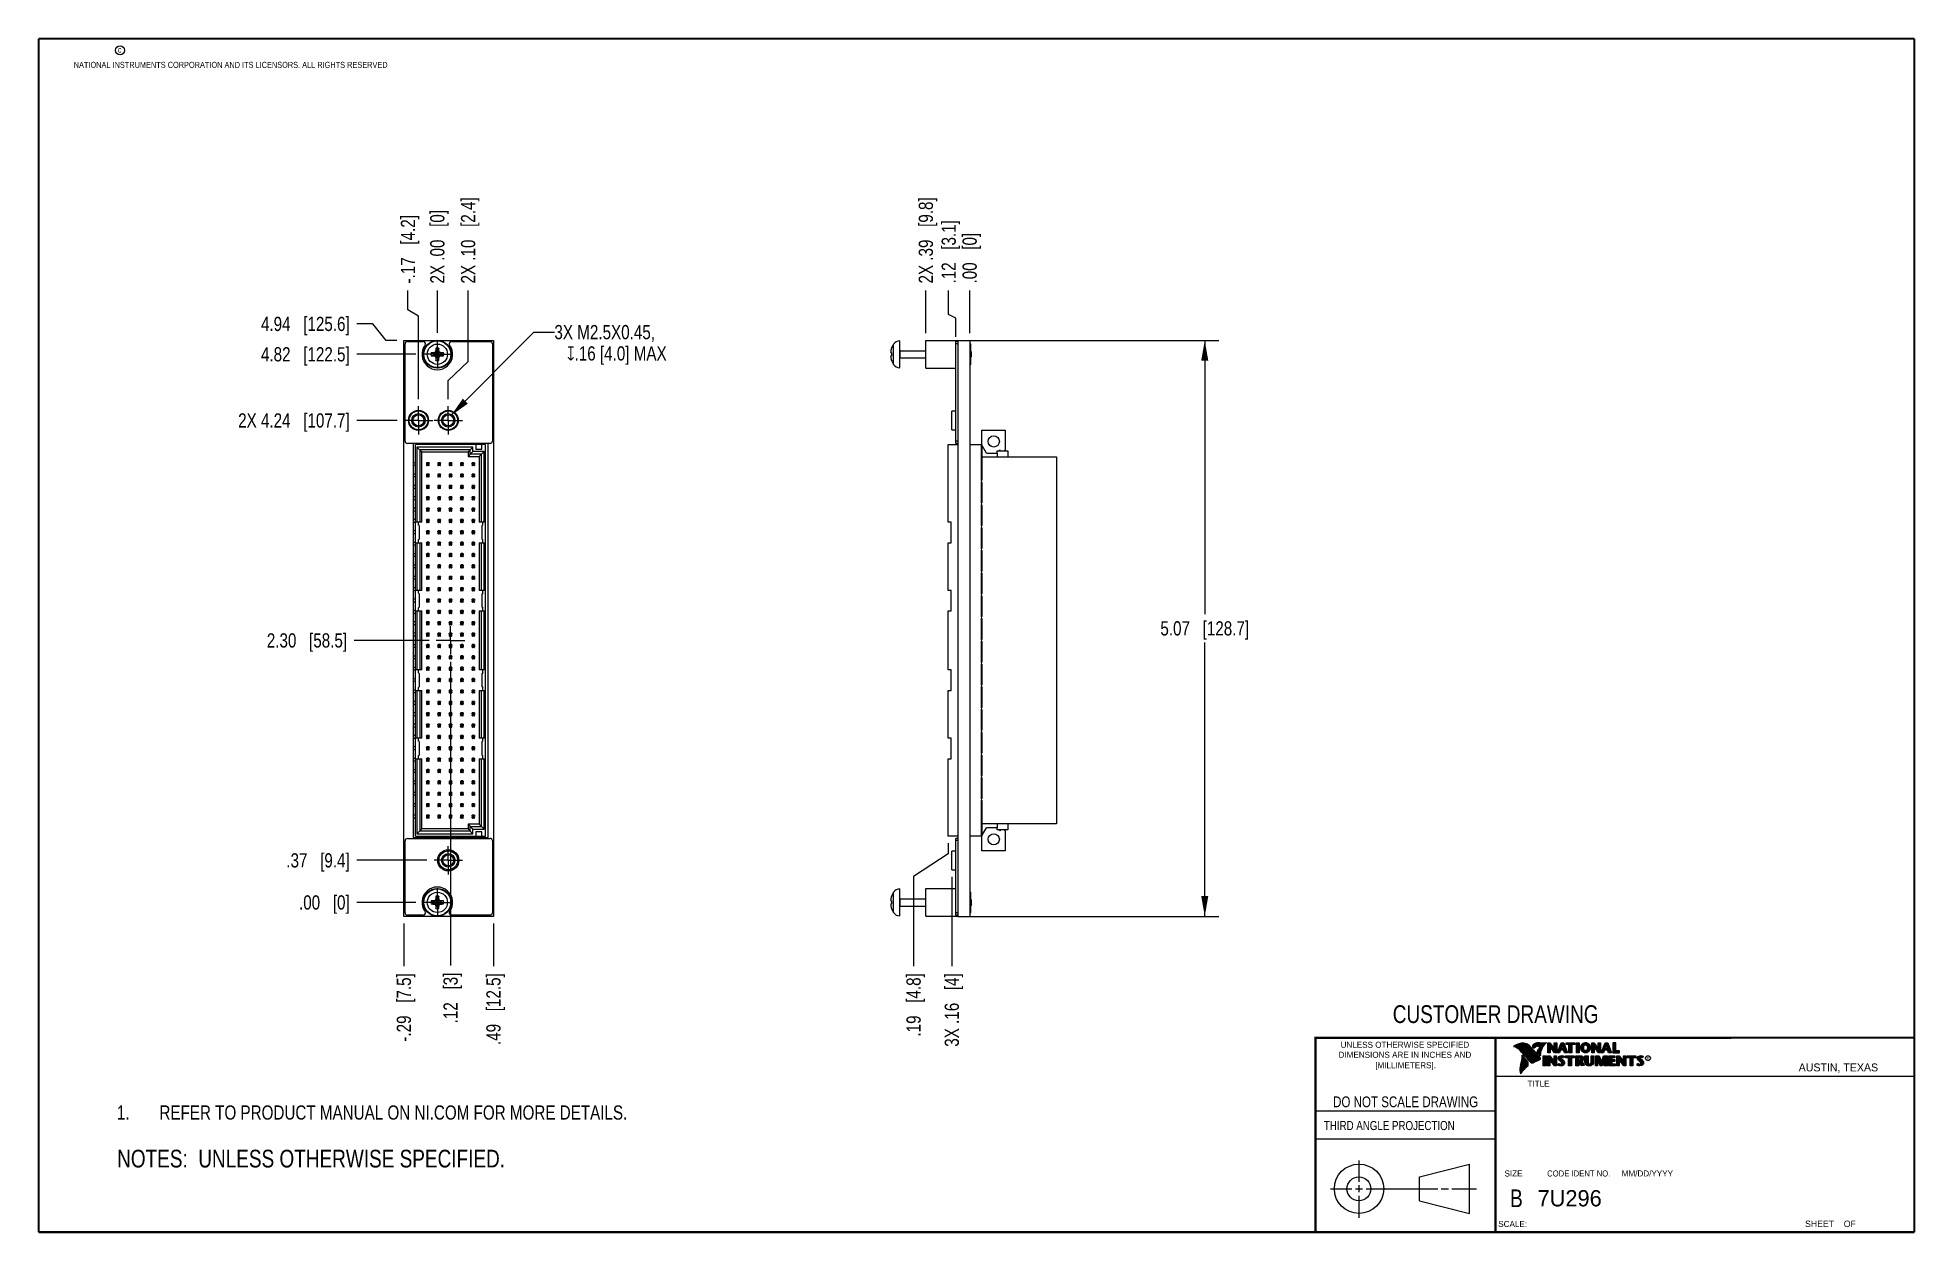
# Model space of a CAD drawing. Header units: inches. Extents: x 0.2 to 16.8, y 0.2 to 10.8.
import ezdxf

# ---------------------------------------------------------------- set-up
doc = ezdxf.new("R2010")
doc.units = ezdxf.units.IN
doc.header["$LTSCALE"] = 0.935
doc.header["$MEASUREMENT"] = 0
doc.linetypes.add('CENTER', pattern=[0.6, 0.375, -0.075, 0.075, -0.075])
doc.layers.get('0').update_dxf_attribs({"linetype": 'CONTINUOUS'})
for name, color, linetype in [('02___PRT_ALL_AXES', 7, 'CONTINUOUS'), ('DETAIL', 7, 'CONTINUOUS'), ('DIMENSIONS', 7, 'CONTINUOUS')]:
    doc.layers.add(name, color=color, linetype=linetype)
doc.styles.get("Standard").update_dxf_attribs({"font": 'txt', "width": 0.8})
doc.styles.add('TEXTSTYLE_2', font='txt')
doc.styles.add('TEXTSTYLE_3', font='txt', dxfattribs={"width": 0.95})
doc.dimstyles.new('DIMSTYLE_1', dxfattribs={"dimtxt": 0.125, "dimasz": 0.18, "dimexe": 0.125, "dimexo": 0.0625, "dimgap": 0.09, "dimtad": 0, "dimtih": 1, "dimtoh": 1, "dimzin": 4, "dimdsep": 46, "dimtxsty": 'STANDARD', "dimblk": '_FILLED', "dimblk1": '_FILLED', "dimblk2": '_FILLED', "dimcen": 0.09, "dimadec": 0, "dimazin": 0, "dimtp": 0.01, "dimtm": 0.01, "dimtfac": 1, "dimtofl": 0, "dimtmove": 0, "dimatfit": 3, "dimldrblk": '_FILLED', "dimfxl": 1, "dimtolj": 1, "dimtzin": 4, "dimarcsym": 0})
doc.dimstyles.new('DIMSTYLE_2', dxfattribs={"dimtxt": 0.125, "dimasz": 0.18, "dimexe": 0.125, "dimexo": 0.0625, "dimgap": 0.0625, "dimtad": 0, "dimtih": 1, "dimtoh": 1, "dimzin": 4, "dimdsep": 46, "dimtxsty": 'STANDARD', "dimblk": '_FILLED', "dimblk1": '_FILLED', "dimblk2": '_FILLED', "dimcen": 0.09, "dimadec": 0, "dimazin": 0, "dimtp": 0.01, "dimtm": 0.01, "dimtfac": 1, "dimtofl": 0, "dimtmove": 0, "dimatfit": 3, "dimldrblk": '_FILLED', "dimfxl": 1, "dimtolj": 1, "dimtzin": 4, "dimarcsym": 0})
doc.dimstyles.get("Standard").update_dxf_attribs({"dimtxt": 0.125, "dimasz": 0.18, "dimexe": 0.125, "dimexo": 0.0625, "dimgap": 0.09, "dimtad": 0, "dimtih": 1, "dimtoh": 1, "dimdec": 3, "dimzin": 4, "dimdsep": 46, "dimtxsty": 'STANDARD', "dimblk": '_FILLED', "dimblk1": '_FILLED', "dimblk2": '_FILLED', "dimcen": 0.09, "dimadec": 0, "dimazin": 0, "dimtol": 1, "dimtp": 0.01, "dimtm": 0.01, "dimtfac": 1, "dimtdec": 3, "dimtofl": 0, "dimtmove": 0, "dimatfit": 3, "dimldrblk": '_FILLED', "dimfxl": 1, "dimtolj": 1, "dimtzin": 4, "dimarcsym": 0})

msp = doc.modelspace()

# ---------------------------------------------------------------- texts
at = {"color": 2, "linetype": 'CONTINUOUS', "attachment_point": 1, "line_spacing_factor": 0.9}
for s, insert, char_height, width in [('c', (0.946, 10.689), 0.053, 0.0424), ('NATIONAL INSTRUMENTS CORPORATION AND ITS LICENSORS. ALL RIGHTS RESERVED', (0.558, 10.555), 0.053, 3.0104), ('THIRD ANGLE PROJECTION', (11.556, 1.238), 0.08, 1.408)]:
    msp.add_mtext(s, dxfattribs=dict(at, insert=insert, char_height=char_height, width=width))
at = {"color": 7, "linetype": 'CONTINUOUS', "attachment_point": 2, "line_spacing_factor": 0.9}
for s, insert, char_height, width in [('CUSTOMER DRAWING', (13.067, 2.256), 0.15625, 2), ('DO NOT SCALE DRAWING', (12.275, 1.454), 0.095, 1.52), ('B', (13.25, 0.636), 0.156, 0.125)]:
    msp.add_mtext(s, dxfattribs=dict(at, insert=insert, char_height=char_height, width=width))
at = {"color": 2, "linetype": 'CONTINUOUS', "line_spacing_factor": 0.9}
for s, insert, char_height, width, attachment_point, style in [('DIMENSIONS ARE IN INCHES AND', (12.269, 1.847), 0.05325, 1.49111, 2, 'TEXTSTYLE_2'), ('UNLESS OTHERWISE SPECIFIED', (12.269, 1.935), 0.05325, 1.3846, 2, 'TEXTSTYLE_2'), ('[MILLIMETERS].', (12.275, 1.755), 0.05325, 0.74556, 2, 'TEXTSTYLE_2'), ('R', (14.397, 1.8), 0.0217, 0.02174, 1, 'TEXTSTYLE_2'), ('AUSTIN, TEXAS', (15.733, 1.744), 0.06962, 0.90502, 1, 'TEXTSTYLE_2'), ('TITLE', (13.347, 1.593), 0.0533, 0.26627, 1, 'TEXTSTYLE_2'), ('SIZE', (13.145, 0.803), 0.0533, 0.21302, 1, 'TEXTSTYLE_2'), ('CODE IDENT NO.', (13.798, 0.803), 0.05325, 0.70828, 2, 'TEXTSTYLE_3'), ('MM/DD/YYYY', (14.176, 0.803), 0.0533, 0.53254, 1, 'TEXTSTYLE_2'), ('SCALE:', (13.09, 0.359), 0.0533, 0.31952, 1, 'TEXTSTYLE_2'), ('SHEET    OF', (15.789, 0.362), 0.05726, 0.62988, 1, 'TEXTSTYLE_2')]:
    msp.add_mtext(s, dxfattribs=dict(at, insert=insert, char_height=char_height, width=width, attachment_point=attachment_point, style=style))
at = {"color": 7, "linetype": 'CONTINUOUS', "insert": (13.436, 0.63), "char_height": 0.1432, "width": 0.71578, "attachment_point": 1, "line_spacing_factor": 0.9, "style": 'TEXTSTYLE_2'}
msp.add_mtext('7U296', dxfattribs=at)
at = {"layer": 'DETAIL', "color": 2, "linetype": 'CONTINUOUS', "insert": (4.787, 8.24), "char_height": 0.125, "width": 1.77708, "attachment_point": 1, "line_spacing_factor": 0.9}
msp.add_mtext('3X M2.5X0.45,\\P   \\Fgdt;{\\Fgdt;x}\\Ftxt;.16 [4.0] MAX', dxfattribs=at)

# ---------------------------------------------------------------- blocks, each defined once
blk = doc.blocks.new('SYMBOL_16_BL0', base_point=(3.675, 1.312))
at = {"color": 2, "linetype": 'CONTINUOUS', "width": 0.8}
for s, p in [('1.', (0.938, 1.25)), ('REFER TO PRODUCT MANUAL ON NI.COM FOR MORE DETAILS.', (1.312, 1.25))]:
    blk.add_text(s, height=0.125, dxfattribs=at).set_placement(p)
blk = doc.blocks.new('*D0')
at = {"layer": 'DIMENSIONS', "color": 2, "linetype": 'CONTINUOUS'}
for p, q in [((4.028, 7.92), (4.028, 8.543)), ((3.853, 7.751), (4.028, 7.92)), ((3.853, 7.588), (3.853, 7.751))]:
    blk.add_line(p, q, dxfattribs=at)
at = {"layer": 'DIMENSIONS', "color": 2, "linetype": 'CONTINUOUS', "insert": (3.965, 8.605), "char_height": 0.125, "width": 1.225, "attachment_point": 1, "rotation": 90, "line_spacing_factor": 0.9}
blk.add_mtext('2X .10{\\Ftxt.shx;\\W1.000000;\\H0.125000; }[2.4]', dxfattribs=at)
blk = doc.blocks.new('_FILLED')
at = {"color": 0, "linetype": 'BYBLOCK'}
blk.add_solid([(0, 0), (-1, 0.174), (-1, -0.174)], dxfattribs=at)
blk = doc.blocks.new('*D1')
at = {"layer": 'DIMENSIONS', "color": 2, "linetype": 'CONTINUOUS'}
blk.add_line((3.757, 8.17), (3.757, 8.543), dxfattribs=at)
at = {"layer": 'DIMENSIONS', "color": 2, "linetype": 'CONTINUOUS', "insert": (3.694, 8.605), "char_height": 0.125, "width": 1.025, "attachment_point": 1, "rotation": 90, "line_spacing_factor": 0.9}
blk.add_mtext('2X .00{\\Ftxt.shx;\\W1.000000;\\H0.125000; }[0]', dxfattribs=at)
blk = doc.blocks.new('*D2')
at = {"layer": 'DIMENSIONS', "color": 2, "linetype": 'CONTINUOUS'}
for p, q in [((3.498, 8.374), (3.498, 8.543)), ((3.591, 8.318), (3.498, 8.374)), ((3.591, 7.588), (3.591, 8.318))]:
    blk.add_line(p, q, dxfattribs=at)
at = {"layer": 'DIMENSIONS', "color": 2, "linetype": 'CONTINUOUS', "insert": (3.436, 8.605), "char_height": 0.125, "width": 1.025, "attachment_point": 1, "rotation": 90, "line_spacing_factor": 0.9}
blk.add_mtext('-.17{\\Ftxt.shx;\\W1.000000;\\H0.125000; }[4.2]', dxfattribs=at)
blk = doc.blocks.new('*D3')
at = {"layer": 'DIMENSIONS', "color": 2, "linetype": 'CONTINUOUS'}
blk.add_line((4.251, 2.976), (4.251, 2.601), dxfattribs=at)
at = {"layer": 'DIMENSIONS', "color": 2, "linetype": 'CONTINUOUS', "insert": (4.188, 2.538), "char_height": 0.125, "width": 1.025, "attachment_point": 3, "rotation": 90, "line_spacing_factor": 0.9}
blk.add_mtext('.49{\\Ftxt.shx;\\W1.000000;\\H0.125000; }[12.5]', dxfattribs=at)
blk = doc.blocks.new('*D4')
at = {"layer": 'DIMENSIONS', "color": 2, "linetype": 'CONTINUOUS'}
blk.add_line((3.463, 2.976), (3.463, 2.601), dxfattribs=at)
at = {"layer": 'DIMENSIONS', "color": 2, "linetype": 'CONTINUOUS', "insert": (3.4, 2.538), "char_height": 0.125, "width": 1.025, "attachment_point": 3, "rotation": 90, "line_spacing_factor": 0.9}
blk.add_mtext('-.29{\\Ftxt.shx;\\W1.000000;\\H0.125000; }[7.5]', dxfattribs=at)
blk = doc.blocks.new('*D5')
at = {"layer": 'DIMENSIONS', "color": 2, "linetype": 'CONTINUOUS'}
for p, q in [((8.255, 8.333), (8.255, 8.543)), ((8.318, 8.299), (8.255, 8.333)), ((8.318, 8.137), (8.318, 8.299))]:
    blk.add_line(p, q, dxfattribs=at)
at = {"layer": 'DIMENSIONS', "color": 2, "linetype": 'CONTINUOUS', "insert": (8.193, 8.605), "char_height": 0.125, "width": 0.925, "attachment_point": 1, "rotation": 90, "line_spacing_factor": 0.9}
blk.add_mtext('.12{\\Ftxt.shx;\\W1.000000;\\H0.125000; }[3.1]', dxfattribs=at)
blk = doc.blocks.new('*D6')
at = {"layer": 'DIMENSIONS', "color": 2, "linetype": 'CONTINUOUS'}
blk.add_line((8.44, 8.168), (8.44, 8.543), dxfattribs=at)
at = {"layer": 'DIMENSIONS', "color": 2, "linetype": 'CONTINUOUS', "insert": (8.377, 8.605), "char_height": 0.125, "width": 0.725, "attachment_point": 1, "rotation": 90, "line_spacing_factor": 0.9}
blk.add_mtext('.00{\\Ftxt.shx;\\W1.000000;\\H0.125000; }[0]', dxfattribs=at)
blk = doc.blocks.new('*D7')
at = {"layer": 'DIMENSIONS', "color": 2, "linetype": 'CONTINUOUS'}
blk.add_line((8.055, 8.167), (8.055, 8.543), dxfattribs=at)
at = {"layer": 'DIMENSIONS', "color": 2, "linetype": 'CONTINUOUS', "insert": (7.992, 8.605), "char_height": 0.125, "width": 1.225, "attachment_point": 1, "rotation": 90, "line_spacing_factor": 0.9}
blk.add_mtext('2X .39{\\Ftxt.shx;\\W1.000000;\\H0.125000; }[9.8]', dxfattribs=at)
blk = doc.blocks.new('*D8')
at = {"layer": 'DIMENSIONS', "color": 2, "linetype": 'CONTINUOUS'}
blk.add_line((8.282, 3.386), (8.282, 2.601), dxfattribs=at)
at = {"layer": 'DIMENSIONS', "color": 2, "linetype": 'CONTINUOUS', "insert": (8.22, 2.538), "char_height": 0.125, "width": 1.025, "attachment_point": 3, "rotation": 90, "line_spacing_factor": 0.9}
blk.add_mtext('3X .16{\\Ftxt.shx;\\W1.000000;\\H0.125000; }[4]', dxfattribs=at)
blk = doc.blocks.new('*D9')
at = {"layer": 'DIMENSIONS', "color": 2, "linetype": 'CONTINUOUS'}
for p, q in [((8.252, 3.681), (8.252, 3.587)), ((8.252, 3.587), (7.947, 3.389)), ((7.947, 3.389), (7.947, 2.601))]:
    blk.add_line(p, q, dxfattribs=at)
at = {"layer": 'DIMENSIONS', "color": 2, "linetype": 'CONTINUOUS', "insert": (7.884, 2.538), "char_height": 0.125, "width": 0.925, "attachment_point": 3, "rotation": 90, "line_spacing_factor": 0.9}
blk.add_mtext('.19{\\Ftxt.shx;\\W1.000000;\\H0.125000; }[4.8]', dxfattribs=at)
blk = doc.blocks.new('*D10')
at = {"layer": 'DIMENSIONS', "color": 2, "linetype": 'CONTINUOUS'}
for p, q in [((8.397, 8.105), (10.633, 8.105)), ((10.508, 8.105), (10.508, 5.697)), ((10.508, 3.038), (10.508, 5.447)), ((8.397, 3.038), (10.633, 3.038))]:
    blk.add_line(p, q, dxfattribs=at)
at = {"layer": 'DIMENSIONS', "color": 2, "linetype": 'CONTINUOUS', "xscale": 0.18, "yscale": 0.18, "zscale": 0.18}
for p, rotation in [((10.508, 8.105), 90), ((10.508, 3.038), 270)]:
    blk.add_blockref('_FILLED', p, dxfattribs=dict(at, rotation=rotation))
at = {"layer": 'DIMENSIONS', "color": 2, "linetype": 'CONTINUOUS', "insert": (10.508, 5.634), "char_height": 0.125, "width": 1.225, "attachment_point": 2, "line_spacing_factor": 0.9}
blk.add_mtext('5.07{\\Ftxt.shx;\\W1.000000;\\H0.125000; }[128.7]', dxfattribs=at)
blk = doc.blocks.new('*D11')
at = {"layer": 'DIMENSIONS', "color": 2, "linetype": 'CONTINUOUS'}
blk.add_line((3.665, 3.531), (3.049, 3.531), dxfattribs=at)
at = {"layer": 'DIMENSIONS', "color": 2, "linetype": 'CONTINUOUS', "insert": (2.986, 3.593), "char_height": 0.125, "width": 0.925, "attachment_point": 3, "line_spacing_factor": 0.9}
blk.add_mtext('.37{\\Ftxt.shx;\\W1.000000;\\H0.125000; }[9.4]', dxfattribs=at)
blk = doc.blocks.new('*D12')
at = {"layer": 'DIMENSIONS', "color": 2, "linetype": 'CONTINUOUS'}
blk.add_line((3.569, 3.161), (3.049, 3.161), dxfattribs=at)
at = {"layer": 'DIMENSIONS', "color": 2, "linetype": 'CONTINUOUS', "insert": (2.986, 3.223), "char_height": 0.125, "width": 0.725, "attachment_point": 3, "line_spacing_factor": 0.9}
blk.add_mtext('.00{\\Ftxt.shx;\\W1.000000;\\H0.125000; }[0]', dxfattribs=at)
blk = doc.blocks.new('*D13')
at = {"layer": 'DIMENSIONS', "color": 2, "linetype": 'CONTINUOUS'}
blk.add_line((3.403, 7.401), (3.049, 7.401), dxfattribs=at)
at = {"layer": 'DIMENSIONS', "color": 2, "linetype": 'CONTINUOUS', "insert": (2.986, 7.463), "char_height": 0.125, "width": 1.525, "attachment_point": 3, "line_spacing_factor": 0.9}
blk.add_mtext('2X 4.24{\\Ftxt.shx;\\W1.000000;\\H0.125000; }[107.7]', dxfattribs=at)
blk = doc.blocks.new('*D14')
at = {"layer": 'DIMENSIONS', "color": 2, "linetype": 'CONTINUOUS'}
blk.add_line((3.569, 7.983), (3.049, 7.983), dxfattribs=at)
at = {"layer": 'DIMENSIONS', "color": 2, "linetype": 'CONTINUOUS', "insert": (2.986, 8.045), "char_height": 0.125, "width": 1.225, "attachment_point": 3, "line_spacing_factor": 0.9}
blk.add_mtext('4.82{\\Ftxt.shx;\\W1.000000;\\H0.125000; }[122.5]', dxfattribs=at)
blk = doc.blocks.new('*D15')
at = {"layer": 'DIMENSIONS', "color": 2, "linetype": 'CONTINUOUS'}
for p, q in [((3.188, 8.25), (3.049, 8.25)), ((3.308, 8.105), (3.188, 8.25)), ((3.4, 8.105), (3.308, 8.105))]:
    blk.add_line(p, q, dxfattribs=at)
at = {"layer": 'DIMENSIONS', "color": 2, "linetype": 'CONTINUOUS', "insert": (2.986, 8.312), "char_height": 0.125, "width": 1.225, "attachment_point": 3, "line_spacing_factor": 0.9}
blk.add_mtext('4.94{\\Ftxt.shx;\\W1.000000;\\H0.125000; }[125.6]', dxfattribs=at)
blk = doc.blocks.new('*D16')
at = {"layer": 'DIMENSIONS', "color": 2, "linetype": 'CONTINUOUS'}
blk.add_line((3.686, 5.466), (3.025, 5.466), dxfattribs=at)
at = {"layer": 'DIMENSIONS', "color": 2, "linetype": 'CONTINUOUS', "insert": (2.963, 5.528), "char_height": 0.125, "width": 1.125, "attachment_point": 3, "line_spacing_factor": 0.9}
blk.add_mtext('2.30{\\Ftxt.shx;\\W1.000000;\\H0.125000; }[58.5]', dxfattribs=at)
blk = doc.blocks.new('*D17')
at = {"layer": 'DIMENSIONS', "color": 2, "linetype": 'CONTINUOUS'}
blk.add_line((3.873, 5.278), (3.873, 2.606), dxfattribs=at)
at = {"layer": 'DIMENSIONS', "color": 2, "linetype": 'CONTINUOUS', "insert": (3.811, 2.543), "char_height": 0.125, "width": 0.725, "attachment_point": 3, "rotation": 90, "line_spacing_factor": 0.9}
blk.add_mtext('.12{\\Ftxt.shx;\\W1.000000;\\H0.125000; }[3]', dxfattribs=at)
blk = doc.blocks.new('SYMBOL_4_BL1', base_point=(3.124, 0.907))
at = {"layer": 'DETAIL', "color": 2, "linetype": 'CONTINUOUS', "width": 0.8}
blk.add_text('NOTES:  UNLESS OTHERWISE SPECIFIED.', height=0.156, dxfattribs=at).set_placement((0.94, 0.829))

# ---------------------------------------------------------------- dimensions: what is measured, and where the dimension line sits
at = {"layer": 'DIMENSIONS', "color": 2, "linetype": 'CONTINUOUS'}
for feature_location, offset, dtype, origin, text, picture, middle in [((3.853, 7.588), (0.175, 0.954), 0, (3.757, 8.108), '2X <>', '*D0', (4.028, 9.218)), ((8.054980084, 8.16721875), (0, 0.37551093), 1, (8.439980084, 8.10471875), '2X <>', '*D7', (8.054980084, 9.21772968)), ((3.591, 7.588), (-0.093, 0.954), 0, (3.757, 7.526), '-<>', '*D2', (3.498, 9.118)), ((3.756928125, 8.17031875), (0, 0.37241093), 1, (3.756928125, 8.10781875), '2X <>', '*D1', (3.756928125, 9.11772968)), ((3.403, 7.401), (-0.355, 0), 0, (3.466, 3.161), '2X <>', '*D13', (2.224, 7.401)), ((8.282, 3.386), (0, -0.785), 1, (8.44, 3.448), '3X <>', '*D8', (8.282, 2.026)), ((3.463, 2.976), (0, -0.375), 1, (3.757, 3.038), '-<>', '*D4', (3.463, 2.026))]:
    dim = msp.add_ordinate_dim(feature_location=feature_location, offset=offset, dtype=dtype, origin=origin, text=text, dimstyle='DIMSTYLE_1', override={"dimtad": 1, "dimtih": 0, "dimtoh": 0}, dxfattribs=at)
    dim.commit()
    dim.dimension.update_dxf_attribs({"geometry": picture, "text_midpoint": middle})
for feature_location, offset, dtype, origin, picture, middle in [((8.318, 8.137), (-0.063, 0.406), 0, (8.44, 8.105), '*D5', (8.255, 9.068)), ((8.439980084, 8.16771875), (0, 0.37501093), 1, (8.439980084, 8.10521875), '*D6', (8.439980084, 8.96772968)), ((3.4, 8.105), (-0.352, 0.145), 0, (3.463, 3.161), '*D15', (2.374, 8.25)), ((3.569, 7.983), (-0.521, 0), 0, (3.632, 3.161), '*D14', (2.374, 7.983)), ((3.68584, 5.46571), (-0.66041, 0), 0, (3.74834, 3.16072), '*D16', (2.40043, 5.46571)), ((3.873, 5.278), (0, -2.672), 1, (3.757, 5.341), '*D17', (3.873, 2.181)), ((8.252, 3.681), (-0.306, -1.08), 0, (8.44, 3.743), '*D9', (7.947, 2.076)), ((3.665, 3.531), (-0.617, 0), 0, (3.632, 3.161), '*D11', (2.524, 3.531)), ((3.569328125, 3.16071875), (-0.520697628, 0), 0, (3.631828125, 3.16071875), '*D12', (2.623630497, 3.16071875)), ((4.251, 2.976), (0, -0.375), 1, (3.757, 3.038), '*D3', (4.251, 2.026))]:
    dim = msp.add_ordinate_dim(feature_location=feature_location, offset=offset, dtype=dtype, origin=origin, dimstyle='DIMSTYLE_1', override={"dimtad": 1, "dimtih": 0, "dimtoh": 0}, dxfattribs=at)
    dim.commit()
    dim.dimension.update_dxf_attribs({"geometry": picture, "text_midpoint": middle})
dim = msp.add_linear_dim(base=(10.508, 3.038), p1=(8.335, 8.105), p2=(8.335, 3.038), angle=270, dimstyle='DIMSTYLE_2', dxfattribs=at)
dim.commit()
dim.dimension.update_dxf_attribs({"geometry": '*D10', "text_midpoint": (10.508, 5.572), "dimtype": 160})

# ---------------------------------------------------------------- linework, layer by layer
at = {"color": 7, "linetype": 'CONTINUOUS'}
for p, q in [((3.463, 3.038), (3.463, 8.105)), ((3.463, 8.105), (4.251, 8.105)), ((4.251, 8.105), (4.251, 3.038)), ((7.825, 7.865), (7.825, 8.101)), ((8.055, 7.861), (8.055, 8.105)), ((8.055, 8.105), (8.335, 8.105)), ((8.335, 8.105), (8.335, 3.038)), ((8.335, 8.105), (8.44, 8.105)), ((8.44, 8.105), (8.44, 3.038)), ((3.473, 7.218), (3.473, 8.075)), ((3.493, 8.095), (3.633, 8.095)), ((3.703, 7.996), (3.724, 7.99)), ((3.703, 7.969), (3.724, 7.976)), ((3.724, 7.976), (3.79, 7.99)), ((3.727, 7.99), (3.724, 7.99)), ((3.724, 7.99), (3.79, 7.976)), ((3.724, 7.976), (3.727, 7.976)), ((3.742, 7.998), (3.727, 7.99)), ((3.727, 7.99), (3.731, 7.997)), ((3.727, 7.976), (3.787, 7.99)), ((3.727, 7.99), (3.787, 7.976)), ((3.731, 7.968), (3.727, 7.976)), ((3.727, 7.976), (3.742, 7.967)), ((3.738, 7.964), (3.776, 8.002)), ((3.776, 7.964), (3.738, 8.002)), ((3.742, 8.009), (3.75, 8.013)), ((3.75, 8.013), (3.742, 7.998)), ((3.742, 7.967), (3.75, 7.953)), ((3.75, 7.953), (3.742, 7.956)), ((3.743, 8.037), (3.75, 8.016)), ((3.743, 7.928), (3.75, 7.95)), ((3.75, 7.95), (3.764, 8.016)), ((3.75, 8.016), (3.75, 8.013)), ((3.764, 7.95), (3.75, 8.016)), ((3.75, 7.953), (3.764, 8.013)), ((3.764, 7.953), (3.75, 8.013)), ((3.75, 7.953), (3.75, 7.95)), ((3.771, 8.037), (3.764, 8.016)), ((3.764, 8.013), (3.764, 8.016)), ((3.772, 7.998), (3.764, 8.013)), ((3.764, 8.013), (3.772, 8.009)), ((3.764, 7.953), (3.772, 7.967)), ((3.772, 7.956), (3.764, 7.953)), ((3.764, 7.95), (3.764, 7.953)), ((3.771, 7.928), (3.764, 7.95)), ((3.787, 7.99), (3.772, 7.998)), ((3.772, 7.967), (3.787, 7.976)), ((3.783, 7.997), (3.787, 7.99)), ((3.783, 7.968), (3.787, 7.976)), ((3.79, 7.99), (3.787, 7.99)), ((3.787, 7.976), (3.79, 7.976)), ((3.811, 7.996), (3.79, 7.99)), ((3.811, 7.969), (3.79, 7.976)), ((3.881, 8.095), (4.221, 8.095)), ((4.241, 8.075), (4.241, 7.218)), ((7.745, 7.997), (7.753, 7.996)), ((7.753, 7.969), (7.745, 7.968)), ((7.753, 8.039), (7.753, 8.037)), ((7.753, 7.996), (7.753, 7.969)), ((7.829, 8.014), (8.055, 8.014)), ((7.829, 7.951), (8.055, 7.951)), ((8.318, 7.198), (8.318, 8.095)), ((8.335, 8.095), (8.318, 8.095)), ((8.44, 8.073), (8.449, 8.073)), ((8.449, 7.893), (8.449, 8.073)), ((8.455, 8.002), (8.449, 8.008)), ((8.455, 7.963), (8.449, 7.957)), ((8.455, 7.963), (8.455, 8.002)), ((7.753, 7.928), (7.753, 7.927)), ((8.055, 7.861), (8.318, 7.861)), ((8.44, 7.893), (8.449, 7.893)), ((8.282, 7.318), (8.282, 7.483)), ((8.318, 7.483), (8.282, 7.483)), ((8.282, 7.318), (8.318, 7.318)), ((8.544, 7.316), (8.544, 7.188)), ((8.544, 7.316), (8.752, 7.316)), ((8.752, 7.316), (8.752, 7.141)), ((4.221, 7.198), (3.493, 7.198)), ((3.545, 7.198), (3.545, 3.733)), ((3.565, 3.743), (3.565, 7.188)), ((4.182, 7.188), (3.565, 7.188)), ((3.578, 7.166), (3.578, 6.506)), ((3.578, 7.166), (3.621, 7.123)), ((4.07, 7.166), (3.578, 7.166)), ((3.602, 7.143), (3.602, 6.506)), ((4.047, 7.143), (3.602, 7.143)), ((3.618, 7.188), (3.618, 7.198)), ((3.621, 6.506), (3.621, 7.123)), ((3.621, 7.123), (4.027, 7.123)), ((3.854, 7.198), (3.854, 7.188)), ((4.07, 7.166), (4.027, 7.123)), ((4.027, 7.084), (4.07, 7.127)), ((4.027, 7.123), (4.027, 7.084)), ((4.047, 7.104), (4.047, 7.143)), ((4.07, 7.127), (4.07, 7.166)), ((4.169, 7.127), (4.07, 7.127)), ((4.097, 7.188), (4.097, 7.149)), ((4.097, 7.149), (4.149, 7.149)), ((4.169, 7.127), (4.125, 7.084)), ((4.149, 7.149), (4.149, 7.188)), ((4.169, 6.506), (4.169, 7.127)), ((4.182, 3.743), (4.182, 7.188)), ((4.203, 3.733), (4.203, 7.198)), ((8.252, 6.506), (8.252, 7.188)), ((8.252, 7.188), (8.335, 7.188)), ((8.335, 7.198), (8.318, 7.198)), ((8.44, 7.188), (8.544, 7.188)), ((8.542, 7.188), (8.542, 6.872)), ((8.587, 7.113), (8.544, 7.188)), ((8.546, 7.185), (8.546, 6.876)), ((8.587, 7.113), (8.682, 7.113)), ((8.681, 7.113), (8.681, 7.132)), ((8.681, 7.132), (8.776, 7.132)), ((8.682, 7.113), (8.682, 7.079)), ((8.692, 7.132), (8.704, 7.138)), ((8.709, 7.137), (8.714, 7.132)), ((8.744, 7.132), (8.752, 7.141)), ((8.776, 7.132), (8.776, 7.079)), ((3.565, 7.028), (3.545, 7.028)), ((3.565, 7.003), (3.545, 7.003)), ((3.662, 7.025), (3.662, 7.025)), ((3.662, 7.006), (3.662, 7.006)), ((3.681, 7.029), (3.666, 7.029)), ((3.681, 7.003), (3.666, 7.003)), ((3.67, 7.014), (3.67, 7.018)), ((3.677, 7.018), (3.677, 7.014)), ((3.685, 7.025), (3.685, 7.025)), ((3.685, 7.006), (3.685, 7.006)), ((3.762, 7.025), (3.762, 7.025)), ((3.762, 7.006), (3.762, 7.006)), ((3.781, 7.029), (3.766, 7.029)), ((3.781, 7.003), (3.766, 7.003)), ((3.77, 7.014), (3.77, 7.018)), ((3.777, 7.018), (3.777, 7.014)), ((3.785, 7.025), (3.785, 7.025)), ((3.785, 7.006), (3.785, 7.006)), ((3.862, 7.025), (3.862, 7.025)), ((3.862, 7.006), (3.862, 7.006)), ((3.881, 7.029), (3.866, 7.029)), ((3.881, 7.003), (3.866, 7.003)), ((3.87, 7.014), (3.87, 7.018)), ((3.877, 7.018), (3.877, 7.014)), ((3.885, 7.025), (3.885, 7.025)), ((3.885, 7.006), (3.885, 7.006)), ((3.962, 7.025), (3.962, 7.025)), ((3.962, 7.006), (3.962, 7.006)), ((3.981, 7.029), (3.966, 7.029)), ((3.981, 7.003), (3.966, 7.003)), ((3.97, 7.014), (3.97, 7.018)), ((3.977, 7.018), (3.977, 7.014)), ((3.985, 7.025), (3.985, 7.025)), ((3.985, 7.006), (3.985, 7.006)), ((4.027, 7.084), (4.125, 7.084)), ((4.145, 7.104), (4.047, 7.104)), ((4.062, 7.025), (4.062, 7.025)), ((4.062, 7.006), (4.062, 7.006)), ((4.081, 7.029), (4.066, 7.029)), ((4.081, 7.003), (4.066, 7.003)), ((4.07, 7.014), (4.07, 7.018)), ((4.077, 7.018), (4.077, 7.014)), ((4.085, 7.025), (4.085, 7.025)), ((4.085, 7.006), (4.085, 7.006)), ((4.125, 7.084), (4.125, 6.506)), ((4.145, 6.506), (4.145, 7.104)), ((8.547, 6.872), (8.547, 7.079)), ((8.547, 7.079), (9.205, 7.079)), ((9.205, 7.079), (9.205, 3.853)), ((3.565, 6.928), (3.545, 6.928)), ((3.565, 6.903), (3.545, 6.903)), ((3.565, 6.828), (3.545, 6.828)), ((3.565, 6.803), (3.545, 6.803)), ((3.662, 6.925), (3.662, 6.925)), ((3.662, 6.906), (3.662, 6.906)), ((3.662, 6.825), (3.662, 6.825)), ((3.662, 6.806), (3.662, 6.806)), ((3.681, 6.929), (3.666, 6.929)), ((3.681, 6.903), (3.666, 6.903)), ((3.681, 6.829), (3.666, 6.829)), ((3.681, 6.803), (3.666, 6.803)), ((3.67, 6.914), (3.67, 6.918)), ((3.67, 6.814), (3.67, 6.818)), ((3.677, 6.918), (3.677, 6.914)), ((3.677, 6.818), (3.677, 6.814)), ((3.685, 6.925), (3.685, 6.925)), ((3.685, 6.906), (3.685, 6.906)), ((3.685, 6.825), (3.685, 6.825)), ((3.685, 6.806), (3.685, 6.806)), ((3.762, 6.925), (3.762, 6.925)), ((3.762, 6.906), (3.762, 6.906)), ((3.762, 6.825), (3.762, 6.825)), ((3.762, 6.806), (3.762, 6.806)), ((3.781, 6.929), (3.766, 6.929)), ((3.781, 6.903), (3.766, 6.903)), ((3.781, 6.829), (3.766, 6.829)), ((3.781, 6.803), (3.766, 6.803)), ((3.77, 6.914), (3.77, 6.918)), ((3.77, 6.814), (3.77, 6.818)), ((3.777, 6.918), (3.777, 6.914)), ((3.777, 6.818), (3.777, 6.814)), ((3.785, 6.925), (3.785, 6.925)), ((3.785, 6.906), (3.785, 6.906)), ((3.785, 6.825), (3.785, 6.825)), ((3.785, 6.806), (3.785, 6.806)), ((3.862, 6.925), (3.862, 6.925)), ((3.862, 6.906), (3.862, 6.906)), ((3.862, 6.825), (3.862, 6.825)), ((3.862, 6.806), (3.862, 6.806)), ((3.881, 6.929), (3.866, 6.929)), ((3.881, 6.903), (3.866, 6.903)), ((3.881, 6.829), (3.866, 6.829)), ((3.881, 6.803), (3.866, 6.803)), ((3.87, 6.914), (3.87, 6.918)), ((3.87, 6.814), (3.87, 6.818)), ((3.877, 6.918), (3.877, 6.914)), ((3.877, 6.818), (3.877, 6.814)), ((3.885, 6.925), (3.885, 6.925)), ((3.885, 6.906), (3.885, 6.906)), ((3.885, 6.825), (3.885, 6.825)), ((3.885, 6.806), (3.885, 6.806)), ((3.962, 6.925), (3.962, 6.925)), ((3.962, 6.906), (3.962, 6.906)), ((3.962, 6.825), (3.962, 6.825)), ((3.962, 6.806), (3.962, 6.806)), ((3.981, 6.929), (3.966, 6.929)), ((3.981, 6.903), (3.966, 6.903)), ((3.981, 6.829), (3.966, 6.829)), ((3.981, 6.803), (3.966, 6.803)), ((3.97, 6.914), (3.97, 6.918)), ((3.97, 6.814), (3.97, 6.818)), ((3.977, 6.918), (3.977, 6.914)), ((3.977, 6.818), (3.977, 6.814)), ((3.985, 6.925), (3.985, 6.925)), ((3.985, 6.906), (3.985, 6.906)), ((3.985, 6.825), (3.985, 6.825)), ((3.985, 6.806), (3.985, 6.806)), ((4.062, 6.925), (4.062, 6.925)), ((4.062, 6.906), (4.062, 6.906)), ((4.062, 6.825), (4.062, 6.825)), ((4.062, 6.806), (4.062, 6.806)), ((4.081, 6.929), (4.066, 6.929)), ((4.081, 6.903), (4.066, 6.903)), ((4.081, 6.829), (4.066, 6.829)), ((4.081, 6.803), (4.066, 6.803)), ((4.07, 6.914), (4.07, 6.918)), ((4.07, 6.814), (4.07, 6.818)), ((4.077, 6.918), (4.077, 6.914)), ((4.077, 6.818), (4.077, 6.814)), ((4.085, 6.925), (4.085, 6.925)), ((4.085, 6.906), (4.085, 6.906)), ((4.085, 6.825), (4.085, 6.825)), ((4.085, 6.806), (4.085, 6.806)), ((8.542, 6.872), (8.546, 6.876)), ((8.542, 6.872), (8.547, 6.872)), ((8.542, 6.86), (8.542, 6.672)), ((8.546, 6.856), (8.542, 6.86)), ((8.547, 6.86), (8.542, 6.86)), ((8.546, 6.876), (8.547, 6.876)), ((8.546, 6.856), (8.546, 6.676)), ((8.547, 6.856), (8.546, 6.856)), ((8.547, 6.672), (8.547, 6.86)), ((3.565, 6.728), (3.545, 6.728)), ((3.565, 6.703), (3.545, 6.703)), ((3.565, 6.628), (3.545, 6.628)), ((3.662, 6.725), (3.662, 6.725)), ((3.662, 6.706), (3.662, 6.706)), ((3.662, 6.625), (3.662, 6.625)), ((3.681, 6.729), (3.666, 6.729)), ((3.681, 6.703), (3.666, 6.703)), ((3.681, 6.629), (3.666, 6.629)), ((3.67, 6.714), (3.67, 6.718)), ((3.67, 6.614), (3.67, 6.618)), ((3.677, 6.718), (3.677, 6.714)), ((3.677, 6.618), (3.677, 6.614)), ((3.685, 6.725), (3.685, 6.725)), ((3.685, 6.706), (3.685, 6.706)), ((3.685, 6.625), (3.685, 6.625)), ((3.762, 6.725), (3.762, 6.725)), ((3.762, 6.706), (3.762, 6.706)), ((3.762, 6.625), (3.762, 6.625)), ((3.781, 6.729), (3.766, 6.729)), ((3.781, 6.703), (3.766, 6.703)), ((3.781, 6.629), (3.766, 6.629)), ((3.77, 6.714), (3.77, 6.718)), ((3.77, 6.614), (3.77, 6.618)), ((3.777, 6.718), (3.777, 6.714)), ((3.777, 6.618), (3.777, 6.614)), ((3.785, 6.725), (3.785, 6.725)), ((3.785, 6.706), (3.785, 6.706)), ((3.785, 6.625), (3.785, 6.625)), ((3.862, 6.725), (3.862, 6.725)), ((3.862, 6.706), (3.862, 6.706)), ((3.862, 6.625), (3.862, 6.625)), ((3.881, 6.729), (3.866, 6.729)), ((3.881, 6.703), (3.866, 6.703)), ((3.881, 6.629), (3.866, 6.629)), ((3.87, 6.714), (3.87, 6.718)), ((3.87, 6.614), (3.87, 6.618)), ((3.877, 6.718), (3.877, 6.714)), ((3.877, 6.618), (3.877, 6.614)), ((3.885, 6.725), (3.885, 6.725)), ((3.885, 6.706), (3.885, 6.706)), ((3.885, 6.625), (3.885, 6.625)), ((3.962, 6.725), (3.962, 6.725)), ((3.962, 6.706), (3.962, 6.706)), ((3.962, 6.625), (3.962, 6.625)), ((3.981, 6.729), (3.966, 6.729)), ((3.981, 6.703), (3.966, 6.703)), ((3.981, 6.629), (3.966, 6.629)), ((3.97, 6.714), (3.97, 6.718)), ((3.97, 6.614), (3.97, 6.618)), ((3.977, 6.718), (3.977, 6.714)), ((3.977, 6.618), (3.977, 6.614)), ((3.985, 6.725), (3.985, 6.725)), ((3.985, 6.706), (3.985, 6.706)), ((3.985, 6.625), (3.985, 6.625)), ((4.062, 6.725), (4.062, 6.725)), ((4.062, 6.706), (4.062, 6.706)), ((4.062, 6.625), (4.062, 6.625)), ((4.081, 6.729), (4.066, 6.729)), ((4.081, 6.703), (4.066, 6.703)), ((4.081, 6.629), (4.066, 6.629)), ((4.07, 6.714), (4.07, 6.718)), ((4.07, 6.614), (4.07, 6.618)), ((4.077, 6.718), (4.077, 6.714)), ((4.077, 6.618), (4.077, 6.614)), ((4.085, 6.725), (4.085, 6.725)), ((4.085, 6.706), (4.085, 6.706)), ((4.085, 6.625), (4.085, 6.625)), ((8.542, 6.672), (8.546, 6.676)), ((8.542, 6.672), (8.547, 6.672)), ((8.542, 6.66), (8.542, 6.472)), ((8.546, 6.656), (8.542, 6.66)), ((8.547, 6.66), (8.542, 6.66)), ((8.546, 6.676), (8.547, 6.676)), ((8.546, 6.656), (8.546, 6.476)), ((8.547, 6.656), (8.546, 6.656)), ((8.547, 6.472), (8.547, 6.66)), ((3.565, 6.603), (3.545, 6.603)), ((3.565, 6.528), (3.545, 6.528)), ((3.565, 6.503), (3.545, 6.503)), ((3.621, 6.506), (3.565, 6.506)), ((3.588, 6.506), (3.588, 6.483)), ((3.596, 6.475), (3.588, 6.483)), ((3.596, 6.475), (3.596, 6.357)), ((3.662, 6.606), (3.662, 6.606)), ((3.662, 6.525), (3.662, 6.525)), ((3.662, 6.506), (3.662, 6.506)), ((3.681, 6.603), (3.666, 6.603)), ((3.681, 6.529), (3.666, 6.529)), ((3.681, 6.503), (3.666, 6.503)), ((3.67, 6.514), (3.67, 6.518)), ((3.677, 6.518), (3.677, 6.514)), ((3.685, 6.606), (3.685, 6.606)), ((3.685, 6.525), (3.685, 6.525)), ((3.685, 6.506), (3.685, 6.506)), ((3.762, 6.606), (3.762, 6.606)), ((3.762, 6.525), (3.762, 6.525)), ((3.762, 6.506), (3.762, 6.506)), ((3.781, 6.603), (3.766, 6.603)), ((3.781, 6.529), (3.766, 6.529)), ((3.781, 6.503), (3.766, 6.503)), ((3.77, 6.514), (3.77, 6.518)), ((3.777, 6.518), (3.777, 6.514)), ((3.785, 6.606), (3.785, 6.606)), ((3.785, 6.525), (3.785, 6.525)), ((3.785, 6.506), (3.785, 6.506)), ((3.862, 6.606), (3.862, 6.606)), ((3.862, 6.525), (3.862, 6.525)), ((3.862, 6.506), (3.862, 6.506)), ((3.881, 6.603), (3.866, 6.603)), ((3.881, 6.529), (3.866, 6.529)), ((3.881, 6.503), (3.866, 6.503)), ((3.87, 6.514), (3.87, 6.518)), ((3.877, 6.518), (3.877, 6.514)), ((3.885, 6.606), (3.885, 6.606)), ((3.885, 6.525), (3.885, 6.525)), ((3.885, 6.506), (3.885, 6.506)), ((3.962, 6.606), (3.962, 6.606)), ((3.962, 6.525), (3.962, 6.525)), ((3.962, 6.506), (3.962, 6.506)), ((3.981, 6.603), (3.966, 6.603)), ((3.981, 6.529), (3.966, 6.529)), ((3.981, 6.503), (3.966, 6.503)), ((3.97, 6.514), (3.97, 6.518)), ((3.977, 6.518), (3.977, 6.514)), ((3.985, 6.606), (3.985, 6.606)), ((3.985, 6.525), (3.985, 6.525)), ((3.985, 6.506), (3.985, 6.506)), ((4.062, 6.606), (4.062, 6.606)), ((4.062, 6.525), (4.062, 6.525)), ((4.062, 6.506), (4.062, 6.506)), ((4.081, 6.603), (4.066, 6.603)), ((4.081, 6.529), (4.066, 6.529)), ((4.081, 6.503), (4.066, 6.503)), ((4.07, 6.514), (4.07, 6.518)), ((4.077, 6.518), (4.077, 6.514)), ((4.085, 6.606), (4.085, 6.606)), ((4.085, 6.525), (4.085, 6.525)), ((4.085, 6.506), (4.085, 6.506)), ((4.182, 6.506), (4.125, 6.506)), ((4.158, 6.483), (4.151, 6.475)), ((4.151, 6.357), (4.151, 6.475)), ((4.158, 6.483), (4.158, 6.506)), ((8.276, 6.506), (8.252, 6.506)), ((8.276, 6.325), (8.276, 6.506)), ((8.542, 6.472), (8.546, 6.476)), ((8.542, 6.472), (8.547, 6.472)), ((8.542, 6.46), (8.542, 6.272)), ((8.546, 6.456), (8.542, 6.46)), ((8.547, 6.46), (8.542, 6.46)), ((8.546, 6.476), (8.547, 6.476)), ((8.546, 6.456), (8.546, 6.276)), ((8.547, 6.456), (8.546, 6.456)), ((8.547, 6.272), (8.547, 6.46)), ((3.565, 6.428), (3.545, 6.428)), ((3.565, 6.403), (3.545, 6.403)), ((3.565, 6.328), (3.545, 6.328)), ((3.565, 6.303), (3.545, 6.303)), ((3.565, 6.325), (3.621, 6.325)), ((3.578, 6.325), (3.578, 5.906)), ((3.588, 6.349), (3.596, 6.357)), ((3.588, 6.349), (3.588, 6.325)), ((3.602, 6.325), (3.602, 5.906)), ((3.621, 5.906), (3.621, 6.325)), ((3.662, 6.425), (3.662, 6.425)), ((3.662, 6.406), (3.662, 6.406)), ((3.662, 6.325), (3.662, 6.325)), ((3.662, 6.306), (3.662, 6.306)), ((3.681, 6.429), (3.666, 6.429)), ((3.681, 6.403), (3.666, 6.403)), ((3.681, 6.329), (3.666, 6.329)), ((3.681, 6.303), (3.666, 6.303)), ((3.67, 6.414), (3.67, 6.418)), ((3.67, 6.314), (3.67, 6.318)), ((3.677, 6.418), (3.677, 6.414)), ((3.677, 6.318), (3.677, 6.314)), ((3.685, 6.425), (3.685, 6.425)), ((3.685, 6.406), (3.685, 6.406)), ((3.685, 6.325), (3.685, 6.325)), ((3.685, 6.306), (3.685, 6.306)), ((3.762, 6.425), (3.762, 6.425)), ((3.762, 6.406), (3.762, 6.406)), ((3.762, 6.325), (3.762, 6.325)), ((3.762, 6.306), (3.762, 6.306)), ((3.781, 6.429), (3.766, 6.429)), ((3.781, 6.403), (3.766, 6.403)), ((3.781, 6.329), (3.766, 6.329)), ((3.781, 6.303), (3.766, 6.303)), ((3.77, 6.414), (3.77, 6.418)), ((3.77, 6.314), (3.77, 6.318)), ((3.777, 6.418), (3.777, 6.414)), ((3.777, 6.318), (3.777, 6.314)), ((3.785, 6.425), (3.785, 6.425)), ((3.785, 6.406), (3.785, 6.406)), ((3.785, 6.325), (3.785, 6.325)), ((3.785, 6.306), (3.785, 6.306)), ((3.862, 6.425), (3.862, 6.425)), ((3.862, 6.406), (3.862, 6.406)), ((3.862, 6.325), (3.862, 6.325)), ((3.862, 6.306), (3.862, 6.306)), ((3.881, 6.429), (3.866, 6.429)), ((3.881, 6.403), (3.866, 6.403)), ((3.881, 6.329), (3.866, 6.329)), ((3.881, 6.303), (3.866, 6.303)), ((3.87, 6.414), (3.87, 6.418)), ((3.87, 6.314), (3.87, 6.318)), ((3.877, 6.418), (3.877, 6.414)), ((3.877, 6.318), (3.877, 6.314)), ((3.885, 6.425), (3.885, 6.425)), ((3.885, 6.406), (3.885, 6.406)), ((3.885, 6.325), (3.885, 6.325)), ((3.885, 6.306), (3.885, 6.306)), ((3.962, 6.425), (3.962, 6.425)), ((3.962, 6.406), (3.962, 6.406)), ((3.962, 6.325), (3.962, 6.325)), ((3.962, 6.306), (3.962, 6.306)), ((3.981, 6.429), (3.966, 6.429)), ((3.981, 6.403), (3.966, 6.403)), ((3.981, 6.329), (3.966, 6.329)), ((3.981, 6.303), (3.966, 6.303)), ((3.97, 6.414), (3.97, 6.418)), ((3.97, 6.314), (3.97, 6.318)), ((3.977, 6.418), (3.977, 6.414)), ((3.977, 6.318), (3.977, 6.314)), ((3.985, 6.425), (3.985, 6.425)), ((3.985, 6.406), (3.985, 6.406)), ((3.985, 6.325), (3.985, 6.325)), ((3.985, 6.306), (3.985, 6.306)), ((4.062, 6.425), (4.062, 6.425)), ((4.062, 6.406), (4.062, 6.406)), ((4.062, 6.325), (4.062, 6.325)), ((4.062, 6.306), (4.062, 6.306)), ((4.081, 6.429), (4.066, 6.429)), ((4.081, 6.403), (4.066, 6.403)), ((4.081, 6.329), (4.066, 6.329)), ((4.081, 6.303), (4.066, 6.303)), ((4.07, 6.414), (4.07, 6.418)), ((4.07, 6.314), (4.07, 6.318)), ((4.077, 6.418), (4.077, 6.414)), ((4.077, 6.318), (4.077, 6.314)), ((4.085, 6.425), (4.085, 6.425)), ((4.085, 6.406), (4.085, 6.406)), ((4.085, 6.325), (4.085, 6.325)), ((4.085, 6.306), (4.085, 6.306)), ((4.125, 6.325), (4.125, 5.906)), ((4.125, 6.325), (4.182, 6.325)), ((4.145, 5.906), (4.145, 6.325)), ((4.151, 6.357), (4.158, 6.349)), ((4.158, 6.325), (4.158, 6.349)), ((4.169, 5.906), (4.169, 6.325)), ((8.252, 5.906), (8.252, 6.325)), ((8.252, 6.325), (8.276, 6.325)), ((3.565, 6.228), (3.545, 6.228)), ((3.565, 6.203), (3.545, 6.203)), ((3.565, 6.128), (3.545, 6.128)), ((3.662, 6.225), (3.662, 6.225)), ((3.662, 6.206), (3.662, 6.206)), ((3.662, 6.125), (3.662, 6.125)), ((3.681, 6.229), (3.666, 6.229)), ((3.681, 6.203), (3.666, 6.203)), ((3.681, 6.129), (3.666, 6.129)), ((3.67, 6.214), (3.67, 6.218)), ((3.67, 6.114), (3.67, 6.118)), ((3.677, 6.218), (3.677, 6.214)), ((3.677, 6.118), (3.677, 6.114)), ((3.685, 6.225), (3.685, 6.225)), ((3.685, 6.206), (3.685, 6.206)), ((3.685, 6.125), (3.685, 6.125)), ((3.762, 6.225), (3.762, 6.225)), ((3.762, 6.206), (3.762, 6.206)), ((3.762, 6.125), (3.762, 6.125)), ((3.781, 6.229), (3.766, 6.229)), ((3.781, 6.203), (3.766, 6.203)), ((3.781, 6.129), (3.766, 6.129)), ((3.77, 6.214), (3.77, 6.218)), ((3.77, 6.114), (3.77, 6.118)), ((3.777, 6.218), (3.777, 6.214)), ((3.777, 6.118), (3.777, 6.114)), ((3.785, 6.225), (3.785, 6.225)), ((3.785, 6.206), (3.785, 6.206)), ((3.785, 6.125), (3.785, 6.125)), ((3.862, 6.225), (3.862, 6.225)), ((3.862, 6.206), (3.862, 6.206)), ((3.862, 6.125), (3.862, 6.125)), ((3.881, 6.229), (3.866, 6.229)), ((3.881, 6.203), (3.866, 6.203)), ((3.881, 6.129), (3.866, 6.129)), ((3.87, 6.214), (3.87, 6.218)), ((3.87, 6.114), (3.87, 6.118)), ((3.877, 6.218), (3.877, 6.214)), ((3.877, 6.118), (3.877, 6.114)), ((3.885, 6.225), (3.885, 6.225)), ((3.885, 6.206), (3.885, 6.206)), ((3.885, 6.125), (3.885, 6.125)), ((3.962, 6.225), (3.962, 6.225)), ((3.962, 6.206), (3.962, 6.206)), ((3.962, 6.125), (3.962, 6.125)), ((3.981, 6.229), (3.966, 6.229)), ((3.981, 6.203), (3.966, 6.203)), ((3.981, 6.129), (3.966, 6.129)), ((3.97, 6.214), (3.97, 6.218)), ((3.97, 6.114), (3.97, 6.118)), ((3.977, 6.218), (3.977, 6.214)), ((3.977, 6.118), (3.977, 6.114)), ((3.985, 6.225), (3.985, 6.225)), ((3.985, 6.206), (3.985, 6.206)), ((3.985, 6.125), (3.985, 6.125)), ((4.062, 6.225), (4.062, 6.225)), ((4.062, 6.206), (4.062, 6.206)), ((4.062, 6.125), (4.062, 6.125)), ((4.081, 6.229), (4.066, 6.229)), ((4.081, 6.203), (4.066, 6.203)), ((4.081, 6.129), (4.066, 6.129)), ((4.07, 6.214), (4.07, 6.218)), ((4.07, 6.114), (4.07, 6.118)), ((4.077, 6.218), (4.077, 6.214)), ((4.077, 6.118), (4.077, 6.114)), ((4.085, 6.225), (4.085, 6.225)), ((4.085, 6.206), (4.085, 6.206)), ((4.085, 6.125), (4.085, 6.125)), ((8.542, 6.272), (8.546, 6.276)), ((8.542, 6.272), (8.547, 6.272)), ((8.542, 6.26), (8.542, 6.072)), ((8.546, 6.256), (8.542, 6.26)), ((8.547, 6.26), (8.542, 6.26)), ((8.546, 6.276), (8.547, 6.276)), ((8.546, 6.256), (8.546, 6.076)), ((8.547, 6.256), (8.546, 6.256)), ((8.547, 6.072), (8.547, 6.26)), ((3.565, 6.103), (3.545, 6.103)), ((3.565, 6.028), (3.545, 6.028)), ((3.565, 6.003), (3.545, 6.003)), ((3.662, 6.106), (3.662, 6.106)), ((3.662, 6.025), (3.662, 6.025)), ((3.662, 6.006), (3.662, 6.006)), ((3.681, 6.103), (3.666, 6.103)), ((3.681, 6.029), (3.666, 6.029)), ((3.681, 6.003), (3.666, 6.003)), ((3.67, 6.014), (3.67, 6.018)), ((3.677, 6.018), (3.677, 6.014)), ((3.685, 6.106), (3.685, 6.106)), ((3.685, 6.025), (3.685, 6.025)), ((3.685, 6.006), (3.685, 6.006)), ((3.762, 6.106), (3.762, 6.106)), ((3.762, 6.025), (3.762, 6.025)), ((3.762, 6.006), (3.762, 6.006)), ((3.781, 6.103), (3.766, 6.103)), ((3.781, 6.029), (3.766, 6.029)), ((3.781, 6.003), (3.766, 6.003)), ((3.77, 6.014), (3.77, 6.018)), ((3.777, 6.018), (3.777, 6.014)), ((3.785, 6.106), (3.785, 6.106)), ((3.785, 6.025), (3.785, 6.025)), ((3.785, 6.006), (3.785, 6.006)), ((3.862, 6.106), (3.862, 6.106)), ((3.862, 6.025), (3.862, 6.025)), ((3.862, 6.006), (3.862, 6.006)), ((3.881, 6.103), (3.866, 6.103)), ((3.881, 6.029), (3.866, 6.029)), ((3.881, 6.003), (3.866, 6.003)), ((3.87, 6.014), (3.87, 6.018)), ((3.877, 6.018), (3.877, 6.014)), ((3.885, 6.106), (3.885, 6.106)), ((3.885, 6.025), (3.885, 6.025)), ((3.885, 6.006), (3.885, 6.006)), ((3.962, 6.106), (3.962, 6.106)), ((3.962, 6.025), (3.962, 6.025)), ((3.962, 6.006), (3.962, 6.006)), ((3.981, 6.103), (3.966, 6.103)), ((3.981, 6.029), (3.966, 6.029)), ((3.981, 6.003), (3.966, 6.003)), ((3.97, 6.014), (3.97, 6.018)), ((3.977, 6.018), (3.977, 6.014)), ((3.985, 6.106), (3.985, 6.106)), ((3.985, 6.025), (3.985, 6.025)), ((3.985, 6.006), (3.985, 6.006)), ((4.062, 6.106), (4.062, 6.106)), ((4.062, 6.025), (4.062, 6.025)), ((4.062, 6.006), (4.062, 6.006)), ((4.081, 6.103), (4.066, 6.103)), ((4.081, 6.029), (4.066, 6.029)), ((4.081, 6.003), (4.066, 6.003)), ((4.07, 6.014), (4.07, 6.018)), ((4.077, 6.018), (4.077, 6.014)), ((4.085, 6.106), (4.085, 6.106)), ((4.085, 6.025), (4.085, 6.025)), ((4.085, 6.006), (4.085, 6.006)), ((8.542, 6.072), (8.546, 6.076)), ((8.542, 6.072), (8.547, 6.072)), ((8.542, 6.06), (8.542, 5.872)), ((8.547, 6.06), (8.542, 6.06)), ((8.546, 6.056), (8.542, 6.06)), ((8.546, 6.076), (8.547, 6.076)), ((8.546, 6.056), (8.546, 5.876)), ((8.547, 6.056), (8.546, 6.056)), ((8.547, 5.872), (8.547, 6.06)), ((3.565, 5.928), (3.545, 5.928)), ((3.565, 5.903), (3.545, 5.903)), ((3.565, 5.828), (3.545, 5.828)), ((3.565, 5.803), (3.545, 5.803)), ((3.621, 5.906), (3.565, 5.906)), ((3.588, 5.906), (3.588, 5.883)), ((3.596, 5.875), (3.588, 5.883)), ((3.596, 5.875), (3.596, 5.757)), ((3.662, 5.925), (3.662, 5.925)), ((3.662, 5.906), (3.662, 5.906)), ((3.662, 5.825), (3.662, 5.825)), ((3.662, 5.806), (3.662, 5.806)), ((3.681, 5.929), (3.666, 5.929)), ((3.681, 5.903), (3.666, 5.903)), ((3.681, 5.829), (3.666, 5.829)), ((3.681, 5.803), (3.666, 5.803)), ((3.67, 5.914), (3.67, 5.918)), ((3.67, 5.814), (3.67, 5.818)), ((3.677, 5.918), (3.677, 5.914)), ((3.677, 5.818), (3.677, 5.814)), ((3.685, 5.925), (3.685, 5.925)), ((3.685, 5.906), (3.685, 5.906)), ((3.685, 5.825), (3.685, 5.825)), ((3.685, 5.806), (3.685, 5.806)), ((3.762, 5.925), (3.762, 5.925)), ((3.762, 5.906), (3.762, 5.906)), ((3.762, 5.825), (3.762, 5.825)), ((3.762, 5.806), (3.762, 5.806)), ((3.781, 5.929), (3.766, 5.929)), ((3.781, 5.903), (3.766, 5.903)), ((3.781, 5.829), (3.766, 5.829)), ((3.781, 5.803), (3.766, 5.803)), ((3.77, 5.914), (3.77, 5.918)), ((3.77, 5.814), (3.77, 5.818)), ((3.777, 5.918), (3.777, 5.914)), ((3.777, 5.818), (3.777, 5.814)), ((3.785, 5.925), (3.785, 5.925)), ((3.785, 5.906), (3.785, 5.906)), ((3.785, 5.825), (3.785, 5.825)), ((3.785, 5.806), (3.785, 5.806)), ((3.862, 5.925), (3.862, 5.925)), ((3.862, 5.906), (3.862, 5.906)), ((3.862, 5.825), (3.862, 5.825)), ((3.862, 5.806), (3.862, 5.806)), ((3.881, 5.929), (3.866, 5.929)), ((3.881, 5.903), (3.866, 5.903)), ((3.881, 5.829), (3.866, 5.829)), ((3.881, 5.803), (3.866, 5.803)), ((3.87, 5.914), (3.87, 5.918)), ((3.87, 5.814), (3.87, 5.818)), ((3.877, 5.918), (3.877, 5.914)), ((3.877, 5.818), (3.877, 5.814)), ((3.885, 5.925), (3.885, 5.925)), ((3.885, 5.906), (3.885, 5.906)), ((3.885, 5.825), (3.885, 5.825)), ((3.885, 5.806), (3.885, 5.806)), ((3.962, 5.925), (3.962, 5.925)), ((3.962, 5.906), (3.962, 5.906)), ((3.962, 5.825), (3.962, 5.825)), ((3.962, 5.806), (3.962, 5.806)), ((3.981, 5.929), (3.966, 5.929)), ((3.981, 5.903), (3.966, 5.903)), ((3.981, 5.829), (3.966, 5.829)), ((3.981, 5.803), (3.966, 5.803)), ((3.97, 5.914), (3.97, 5.918)), ((3.97, 5.814), (3.97, 5.818)), ((3.977, 5.918), (3.977, 5.914)), ((3.977, 5.818), (3.977, 5.814)), ((3.985, 5.925), (3.985, 5.925)), ((3.985, 5.906), (3.985, 5.906)), ((3.985, 5.825), (3.985, 5.825)), ((3.985, 5.806), (3.985, 5.806)), ((4.062, 5.925), (4.062, 5.925)), ((4.062, 5.906), (4.062, 5.906)), ((4.062, 5.825), (4.062, 5.825)), ((4.062, 5.806), (4.062, 5.806)), ((4.081, 5.929), (4.066, 5.929)), ((4.081, 5.903), (4.066, 5.903)), ((4.081, 5.829), (4.066, 5.829)), ((4.081, 5.803), (4.066, 5.803)), ((4.07, 5.914), (4.07, 5.918)), ((4.07, 5.814), (4.07, 5.818)), ((4.077, 5.918), (4.077, 5.914)), ((4.077, 5.818), (4.077, 5.814)), ((4.085, 5.925), (4.085, 5.925)), ((4.085, 5.906), (4.085, 5.906)), ((4.085, 5.825), (4.085, 5.825)), ((4.085, 5.806), (4.085, 5.806)), ((4.182, 5.906), (4.125, 5.906)), ((4.158, 5.883), (4.151, 5.875)), ((4.151, 5.757), (4.151, 5.875)), ((4.158, 5.883), (4.158, 5.906)), ((8.276, 5.906), (8.252, 5.906)), ((8.276, 5.725), (8.276, 5.906)), ((8.542, 5.872), (8.546, 5.876)), ((8.542, 5.872), (8.547, 5.872)), ((8.542, 5.86), (8.542, 5.672)), ((8.547, 5.86), (8.542, 5.86)), ((8.546, 5.856), (8.542, 5.86)), ((8.546, 5.876), (8.547, 5.876)), ((8.546, 5.856), (8.546, 5.676)), ((8.547, 5.856), (8.546, 5.856)), ((8.547, 5.672), (8.547, 5.86)), ((3.565, 5.728), (3.545, 5.728)), ((3.565, 5.703), (3.545, 5.703)), ((3.565, 5.628), (3.545, 5.628)), ((3.565, 5.725), (3.621, 5.725)), ((3.578, 5.725), (3.578, 5.206)), ((3.588, 5.749), (3.596, 5.757)), ((3.588, 5.749), (3.588, 5.725)), ((3.602, 5.725), (3.602, 5.206)), ((3.621, 5.206), (3.621, 5.725)), ((3.662, 5.725), (3.662, 5.725)), ((3.662, 5.706), (3.662, 5.706)), ((3.662, 5.625), (3.662, 5.625)), ((3.681, 5.729), (3.666, 5.729)), ((3.681, 5.703), (3.666, 5.703)), ((3.681, 5.629), (3.666, 5.629)), ((3.67, 5.714), (3.67, 5.718)), ((3.67, 5.614), (3.67, 5.618)), ((3.677, 5.718), (3.677, 5.714)), ((3.677, 5.618), (3.677, 5.614)), ((3.685, 5.725), (3.685, 5.725)), ((3.685, 5.706), (3.685, 5.706)), ((3.685, 5.625), (3.685, 5.625)), ((3.762, 5.725), (3.762, 5.725)), ((3.762, 5.706), (3.762, 5.706)), ((3.762, 5.625), (3.762, 5.625)), ((3.781, 5.729), (3.766, 5.729)), ((3.781, 5.703), (3.766, 5.703)), ((3.781, 5.629), (3.766, 5.629)), ((3.77, 5.714), (3.77, 5.718)), ((3.77, 5.614), (3.77, 5.618)), ((3.777, 5.718), (3.777, 5.714)), ((3.777, 5.618), (3.777, 5.614)), ((3.785, 5.725), (3.785, 5.725)), ((3.785, 5.706), (3.785, 5.706)), ((3.785, 5.625), (3.785, 5.625)), ((3.862, 5.725), (3.862, 5.725)), ((3.862, 5.706), (3.862, 5.706)), ((3.862, 5.625), (3.862, 5.625)), ((3.881, 5.729), (3.866, 5.729)), ((3.881, 5.703), (3.866, 5.703)), ((3.881, 5.629), (3.866, 5.629)), ((3.87, 5.714), (3.87, 5.718)), ((3.87, 5.614), (3.87, 5.618)), ((3.877, 5.718), (3.877, 5.714)), ((3.877, 5.618), (3.877, 5.614)), ((3.885, 5.725), (3.885, 5.725)), ((3.885, 5.706), (3.885, 5.706)), ((3.885, 5.625), (3.885, 5.625)), ((3.962, 5.725), (3.962, 5.725)), ((3.962, 5.706), (3.962, 5.706)), ((3.962, 5.625), (3.962, 5.625)), ((3.981, 5.729), (3.966, 5.729)), ((3.981, 5.703), (3.966, 5.703)), ((3.981, 5.629), (3.966, 5.629)), ((3.97, 5.714), (3.97, 5.718)), ((3.97, 5.614), (3.97, 5.618)), ((3.977, 5.718), (3.977, 5.714)), ((3.977, 5.618), (3.977, 5.614)), ((3.985, 5.725), (3.985, 5.725)), ((3.985, 5.706), (3.985, 5.706)), ((3.985, 5.625), (3.985, 5.625)), ((4.062, 5.725), (4.062, 5.725)), ((4.062, 5.706), (4.062, 5.706)), ((4.062, 5.625), (4.062, 5.625)), ((4.081, 5.729), (4.066, 5.729)), ((4.081, 5.703), (4.066, 5.703)), ((4.081, 5.629), (4.066, 5.629)), ((4.07, 5.714), (4.07, 5.718)), ((4.07, 5.614), (4.07, 5.618)), ((4.077, 5.718), (4.077, 5.714)), ((4.077, 5.618), (4.077, 5.614)), ((4.085, 5.725), (4.085, 5.725)), ((4.085, 5.706), (4.085, 5.706)), ((4.085, 5.625), (4.085, 5.625)), ((4.125, 5.725), (4.182, 5.725)), ((4.125, 5.725), (4.125, 5.206)), ((4.145, 5.206), (4.145, 5.725)), ((4.151, 5.757), (4.158, 5.749)), ((4.158, 5.725), (4.158, 5.749)), ((4.169, 5.206), (4.169, 5.725)), ((8.252, 5.206), (8.252, 5.725)), ((8.252, 5.725), (8.276, 5.725)), ((8.542, 5.672), (8.546, 5.676)), ((8.542, 5.672), (8.547, 5.672)), ((8.542, 5.66), (8.542, 5.472)), ((8.547, 5.66), (8.542, 5.66)), ((8.546, 5.656), (8.542, 5.66)), ((8.546, 5.676), (8.547, 5.676)), ((8.546, 5.656), (8.546, 5.476)), ((8.547, 5.656), (8.546, 5.656)), ((8.547, 5.472), (8.547, 5.66)), ((3.565, 5.603), (3.545, 5.603)), ((3.565, 5.528), (3.545, 5.528)), ((3.565, 5.503), (3.545, 5.503)), ((3.662, 5.606), (3.662, 5.606)), ((3.662, 5.525), (3.662, 5.525)), ((3.662, 5.506), (3.662, 5.506)), ((3.681, 5.603), (3.666, 5.603)), ((3.681, 5.529), (3.666, 5.529)), ((3.681, 5.503), (3.666, 5.503)), ((3.67, 5.514), (3.67, 5.518)), ((3.677, 5.518), (3.677, 5.514)), ((3.685, 5.606), (3.685, 5.606)), ((3.685, 5.525), (3.685, 5.525)), ((3.685, 5.506), (3.685, 5.506)), ((3.762, 5.606), (3.762, 5.606)), ((3.762, 5.525), (3.762, 5.525)), ((3.762, 5.506), (3.762, 5.506)), ((3.781, 5.603), (3.766, 5.603)), ((3.781, 5.529), (3.766, 5.529)), ((3.781, 5.503), (3.766, 5.503)), ((3.77, 5.514), (3.77, 5.518)), ((3.777, 5.518), (3.777, 5.514)), ((3.785, 5.606), (3.785, 5.606)), ((3.785, 5.525), (3.785, 5.525)), ((3.785, 5.506), (3.785, 5.506)), ((3.862, 5.606), (3.862, 5.606)), ((3.862, 5.525), (3.862, 5.525)), ((3.862, 5.506), (3.862, 5.506)), ((3.881, 5.603), (3.866, 5.603)), ((3.881, 5.529), (3.866, 5.529)), ((3.881, 5.503), (3.866, 5.503)), ((3.87, 5.514), (3.87, 5.518)), ((3.877, 5.518), (3.877, 5.514)), ((3.885, 5.606), (3.885, 5.606)), ((3.885, 5.525), (3.885, 5.525)), ((3.885, 5.506), (3.885, 5.506)), ((3.962, 5.606), (3.962, 5.606)), ((3.962, 5.525), (3.962, 5.525)), ((3.962, 5.506), (3.962, 5.506)), ((3.981, 5.603), (3.966, 5.603)), ((3.981, 5.529), (3.966, 5.529)), ((3.981, 5.503), (3.966, 5.503)), ((3.97, 5.514), (3.97, 5.518)), ((3.977, 5.518), (3.977, 5.514)), ((3.985, 5.606), (3.985, 5.606)), ((3.985, 5.525), (3.985, 5.525)), ((3.985, 5.506), (3.985, 5.506)), ((4.062, 5.606), (4.062, 5.606)), ((4.062, 5.525), (4.062, 5.525)), ((4.062, 5.506), (4.062, 5.506)), ((4.081, 5.603), (4.066, 5.603)), ((4.081, 5.529), (4.066, 5.529)), ((4.081, 5.503), (4.066, 5.503)), ((4.07, 5.514), (4.07, 5.518)), ((4.077, 5.518), (4.077, 5.514)), ((4.085, 5.606), (4.085, 5.606)), ((4.085, 5.525), (4.085, 5.525)), ((4.085, 5.506), (4.085, 5.506)), ((8.542, 5.472), (8.546, 5.476)), ((8.542, 5.472), (8.547, 5.472)), ((8.547, 5.46), (8.542, 5.46)), ((8.546, 5.456), (8.542, 5.46)), ((8.542, 5.46), (8.542, 5.272)), ((8.546, 5.476), (8.547, 5.476)), ((8.547, 5.456), (8.546, 5.456)), ((8.546, 5.456), (8.546, 5.276)), ((8.547, 5.272), (8.547, 5.46)), ((3.565, 5.428), (3.545, 5.428)), ((3.565, 5.403), (3.545, 5.403)), ((3.565, 5.328), (3.545, 5.328)), ((3.565, 5.303), (3.545, 5.303)), ((3.662, 5.425), (3.662, 5.425)), ((3.662, 5.406), (3.662, 5.406)), ((3.662, 5.325), (3.662, 5.325)), ((3.662, 5.306), (3.662, 5.306)), ((3.681, 5.429), (3.666, 5.429)), ((3.681, 5.403), (3.666, 5.403)), ((3.681, 5.329), (3.666, 5.329)), ((3.681, 5.303), (3.666, 5.303)), ((3.67, 5.414), (3.67, 5.418)), ((3.67, 5.314), (3.67, 5.318)), ((3.677, 5.418), (3.677, 5.414)), ((3.677, 5.318), (3.677, 5.314)), ((3.685, 5.425), (3.685, 5.425)), ((3.685, 5.406), (3.685, 5.406)), ((3.685, 5.325), (3.685, 5.325)), ((3.685, 5.306), (3.685, 5.306)), ((3.762, 5.425), (3.762, 5.425)), ((3.762, 5.406), (3.762, 5.406)), ((3.762, 5.325), (3.762, 5.325)), ((3.762, 5.306), (3.762, 5.306)), ((3.781, 5.429), (3.766, 5.429)), ((3.781, 5.403), (3.766, 5.403)), ((3.781, 5.329), (3.766, 5.329)), ((3.781, 5.303), (3.766, 5.303)), ((3.77, 5.414), (3.77, 5.418)), ((3.77, 5.314), (3.77, 5.318)), ((3.777, 5.418), (3.777, 5.414)), ((3.777, 5.318), (3.777, 5.314)), ((3.785, 5.425), (3.785, 5.425)), ((3.785, 5.406), (3.785, 5.406)), ((3.785, 5.325), (3.785, 5.325)), ((3.785, 5.306), (3.785, 5.306)), ((3.862, 5.425), (3.862, 5.425)), ((3.862, 5.406), (3.862, 5.406)), ((3.862, 5.325), (3.862, 5.325)), ((3.862, 5.306), (3.862, 5.306)), ((3.881, 5.429), (3.866, 5.429)), ((3.881, 5.403), (3.866, 5.403)), ((3.881, 5.329), (3.866, 5.329)), ((3.881, 5.303), (3.866, 5.303)), ((3.87, 5.414), (3.87, 5.418)), ((3.87, 5.314), (3.87, 5.318)), ((3.877, 5.418), (3.877, 5.414)), ((3.877, 5.318), (3.877, 5.314)), ((3.885, 5.425), (3.885, 5.425)), ((3.885, 5.406), (3.885, 5.406)), ((3.885, 5.325), (3.885, 5.325)), ((3.885, 5.306), (3.885, 5.306)), ((3.962, 5.425), (3.962, 5.425)), ((3.962, 5.406), (3.962, 5.406)), ((3.962, 5.325), (3.962, 5.325)), ((3.962, 5.306), (3.962, 5.306)), ((3.981, 5.429), (3.966, 5.429)), ((3.981, 5.403), (3.966, 5.403)), ((3.981, 5.329), (3.966, 5.329)), ((3.981, 5.303), (3.966, 5.303)), ((3.97, 5.414), (3.97, 5.418)), ((3.97, 5.314), (3.97, 5.318)), ((3.977, 5.418), (3.977, 5.414)), ((3.977, 5.318), (3.977, 5.314)), ((3.985, 5.425), (3.985, 5.425)), ((3.985, 5.406), (3.985, 5.406)), ((3.985, 5.325), (3.985, 5.325)), ((3.985, 5.306), (3.985, 5.306)), ((4.062, 5.425), (4.062, 5.425)), ((4.062, 5.406), (4.062, 5.406)), ((4.062, 5.325), (4.062, 5.325)), ((4.062, 5.306), (4.062, 5.306)), ((4.081, 5.429), (4.066, 5.429)), ((4.081, 5.403), (4.066, 5.403)), ((4.081, 5.329), (4.066, 5.329)), ((4.081, 5.303), (4.066, 5.303)), ((4.07, 5.414), (4.07, 5.418)), ((4.07, 5.314), (4.07, 5.318)), ((4.077, 5.418), (4.077, 5.414)), ((4.077, 5.318), (4.077, 5.314)), ((4.085, 5.425), (4.085, 5.425)), ((4.085, 5.406), (4.085, 5.406)), ((4.085, 5.325), (4.085, 5.325)), ((4.085, 5.306), (4.085, 5.306)), ((3.565, 5.228), (3.545, 5.228)), ((3.565, 5.203), (3.545, 5.203)), ((3.565, 5.128), (3.545, 5.128)), ((3.621, 5.206), (3.565, 5.206)), ((3.588, 5.206), (3.588, 5.183)), ((3.596, 5.175), (3.588, 5.183)), ((3.596, 5.175), (3.596, 5.057)), ((3.662, 5.225), (3.662, 5.225)), ((3.662, 5.206), (3.662, 5.206)), ((3.662, 5.125), (3.662, 5.125)), ((3.681, 5.229), (3.666, 5.229)), ((3.681, 5.203), (3.666, 5.203)), ((3.681, 5.129), (3.666, 5.129)), ((3.67, 5.214), (3.67, 5.218)), ((3.677, 5.218), (3.677, 5.214)), ((3.685, 5.225), (3.685, 5.225)), ((3.685, 5.206), (3.685, 5.206)), ((3.685, 5.125), (3.685, 5.125)), ((3.762, 5.225), (3.762, 5.225)), ((3.762, 5.206), (3.762, 5.206)), ((3.762, 5.125), (3.762, 5.125)), ((3.781, 5.229), (3.766, 5.229)), ((3.781, 5.203), (3.766, 5.203)), ((3.781, 5.129), (3.766, 5.129)), ((3.77, 5.214), (3.77, 5.218)), ((3.777, 5.218), (3.777, 5.214)), ((3.785, 5.225), (3.785, 5.225)), ((3.785, 5.206), (3.785, 5.206)), ((3.785, 5.125), (3.785, 5.125)), ((3.862, 5.225), (3.862, 5.225)), ((3.862, 5.206), (3.862, 5.206)), ((3.862, 5.125), (3.862, 5.125)), ((3.881, 5.229), (3.866, 5.229)), ((3.881, 5.203), (3.866, 5.203)), ((3.881, 5.129), (3.866, 5.129)), ((3.87, 5.214), (3.87, 5.218)), ((3.877, 5.218), (3.877, 5.214)), ((3.885, 5.225), (3.885, 5.225)), ((3.885, 5.206), (3.885, 5.206)), ((3.885, 5.125), (3.885, 5.125)), ((3.962, 5.225), (3.962, 5.225)), ((3.962, 5.206), (3.962, 5.206)), ((3.962, 5.125), (3.962, 5.125)), ((3.981, 5.229), (3.966, 5.229)), ((3.981, 5.203), (3.966, 5.203)), ((3.981, 5.129), (3.966, 5.129)), ((3.97, 5.214), (3.97, 5.218)), ((3.977, 5.218), (3.977, 5.214)), ((3.985, 5.225), (3.985, 5.225)), ((3.985, 5.206), (3.985, 5.206)), ((3.985, 5.125), (3.985, 5.125)), ((4.062, 5.225), (4.062, 5.225)), ((4.062, 5.206), (4.062, 5.206)), ((4.062, 5.125), (4.062, 5.125)), ((4.081, 5.229), (4.066, 5.229)), ((4.081, 5.203), (4.066, 5.203)), ((4.081, 5.129), (4.066, 5.129)), ((4.07, 5.214), (4.07, 5.218)), ((4.077, 5.218), (4.077, 5.214)), ((4.085, 5.225), (4.085, 5.225)), ((4.085, 5.206), (4.085, 5.206)), ((4.085, 5.125), (4.085, 5.125)), ((4.182, 5.206), (4.125, 5.206)), ((4.158, 5.183), (4.151, 5.175)), ((4.151, 5.057), (4.151, 5.175)), ((4.158, 5.183), (4.158, 5.206)), ((8.276, 5.206), (8.252, 5.206)), ((8.276, 5.025), (8.276, 5.206)), ((8.542, 5.272), (8.546, 5.276)), ((8.542, 5.272), (8.547, 5.272)), ((8.547, 5.26), (8.542, 5.26)), ((8.546, 5.256), (8.542, 5.26)), ((8.542, 5.26), (8.542, 5.072)), ((8.546, 5.276), (8.547, 5.276)), ((8.547, 5.256), (8.546, 5.256)), ((8.546, 5.256), (8.546, 5.076)), ((8.547, 5.072), (8.547, 5.26)), ((3.565, 5.103), (3.545, 5.103)), ((3.565, 5.028), (3.545, 5.028)), ((3.565, 5.003), (3.545, 5.003)), ((3.565, 5.025), (3.621, 5.025)), ((3.578, 5.025), (3.578, 4.606)), ((3.588, 5.049), (3.596, 5.057)), ((3.588, 5.049), (3.588, 5.025)), ((3.602, 5.025), (3.602, 4.606)), ((3.621, 4.606), (3.621, 5.025)), ((3.662, 5.106), (3.662, 5.106)), ((3.662, 5.025), (3.662, 5.025)), ((3.662, 5.006), (3.662, 5.006)), ((3.681, 5.103), (3.666, 5.103)), ((3.681, 5.029), (3.666, 5.029)), ((3.681, 5.003), (3.666, 5.003)), ((3.67, 5.114), (3.67, 5.118)), ((3.67, 5.014), (3.67, 5.018)), ((3.677, 5.118), (3.677, 5.114)), ((3.677, 5.018), (3.677, 5.014)), ((3.685, 5.106), (3.685, 5.106)), ((3.685, 5.025), (3.685, 5.025)), ((3.685, 5.006), (3.685, 5.006)), ((3.762, 5.106), (3.762, 5.106)), ((3.762, 5.025), (3.762, 5.025)), ((3.762, 5.006), (3.762, 5.006)), ((3.781, 5.103), (3.766, 5.103)), ((3.781, 5.029), (3.766, 5.029)), ((3.781, 5.003), (3.766, 5.003)), ((3.77, 5.114), (3.77, 5.118)), ((3.77, 5.014), (3.77, 5.018)), ((3.777, 5.118), (3.777, 5.114)), ((3.777, 5.018), (3.777, 5.014)), ((3.785, 5.106), (3.785, 5.106)), ((3.785, 5.025), (3.785, 5.025)), ((3.785, 5.006), (3.785, 5.006)), ((3.862, 5.106), (3.862, 5.106)), ((3.862, 5.025), (3.862, 5.025)), ((3.862, 5.006), (3.862, 5.006)), ((3.881, 5.103), (3.866, 5.103)), ((3.881, 5.029), (3.866, 5.029)), ((3.881, 5.003), (3.866, 5.003)), ((3.87, 5.114), (3.87, 5.118)), ((3.87, 5.014), (3.87, 5.018)), ((3.877, 5.118), (3.877, 5.114)), ((3.877, 5.018), (3.877, 5.014)), ((3.885, 5.106), (3.885, 5.106)), ((3.885, 5.025), (3.885, 5.025)), ((3.885, 5.006), (3.885, 5.006)), ((3.962, 5.106), (3.962, 5.106)), ((3.962, 5.025), (3.962, 5.025)), ((3.962, 5.006), (3.962, 5.006)), ((3.981, 5.103), (3.966, 5.103)), ((3.981, 5.029), (3.966, 5.029)), ((3.981, 5.003), (3.966, 5.003)), ((3.97, 5.114), (3.97, 5.118)), ((3.97, 5.014), (3.97, 5.018)), ((3.977, 5.118), (3.977, 5.114)), ((3.977, 5.018), (3.977, 5.014)), ((3.985, 5.106), (3.985, 5.106)), ((3.985, 5.025), (3.985, 5.025)), ((3.985, 5.006), (3.985, 5.006)), ((4.062, 5.106), (4.062, 5.106)), ((4.062, 5.025), (4.062, 5.025)), ((4.062, 5.006), (4.062, 5.006)), ((4.081, 5.103), (4.066, 5.103)), ((4.081, 5.029), (4.066, 5.029)), ((4.081, 5.003), (4.066, 5.003)), ((4.07, 5.114), (4.07, 5.118)), ((4.07, 5.014), (4.07, 5.018)), ((4.077, 5.118), (4.077, 5.114)), ((4.077, 5.018), (4.077, 5.014)), ((4.085, 5.106), (4.085, 5.106)), ((4.085, 5.025), (4.085, 5.025)), ((4.085, 5.006), (4.085, 5.006)), ((4.125, 5.025), (4.182, 5.025)), ((4.125, 5.025), (4.125, 4.606)), ((4.145, 4.606), (4.145, 5.025)), ((4.151, 5.057), (4.158, 5.049)), ((4.158, 5.025), (4.158, 5.049)), ((4.169, 4.606), (4.169, 5.025)), ((8.252, 5.025), (8.276, 5.025)), ((8.252, 4.606), (8.252, 5.025)), ((8.542, 5.072), (8.546, 5.076)), ((8.542, 5.072), (8.547, 5.072)), ((8.547, 5.06), (8.542, 5.06)), ((8.546, 5.056), (8.542, 5.06)), ((8.542, 5.06), (8.542, 4.872)), ((8.546, 5.076), (8.547, 5.076)), ((8.547, 5.056), (8.546, 5.056)), ((8.546, 5.056), (8.546, 4.876)), ((8.547, 4.872), (8.547, 5.06)), ((3.565, 4.928), (3.545, 4.928)), ((3.565, 4.903), (3.545, 4.903)), ((3.565, 4.828), (3.545, 4.828)), ((3.565, 4.803), (3.545, 4.803)), ((3.662, 4.925), (3.662, 4.925)), ((3.662, 4.906), (3.662, 4.906)), ((3.662, 4.825), (3.662, 4.825)), ((3.662, 4.806), (3.662, 4.806)), ((3.681, 4.929), (3.666, 4.929)), ((3.681, 4.903), (3.666, 4.903)), ((3.681, 4.829), (3.666, 4.829)), ((3.681, 4.803), (3.666, 4.803)), ((3.67, 4.914), (3.67, 4.918)), ((3.67, 4.814), (3.67, 4.818)), ((3.677, 4.918), (3.677, 4.914)), ((3.677, 4.818), (3.677, 4.814)), ((3.685, 4.925), (3.685, 4.925)), ((3.685, 4.906), (3.685, 4.906)), ((3.685, 4.825), (3.685, 4.825)), ((3.685, 4.806), (3.685, 4.806)), ((3.762, 4.925), (3.762, 4.925)), ((3.762, 4.906), (3.762, 4.906)), ((3.762, 4.825), (3.762, 4.825)), ((3.762, 4.806), (3.762, 4.806)), ((3.781, 4.929), (3.766, 4.929)), ((3.781, 4.903), (3.766, 4.903)), ((3.781, 4.829), (3.766, 4.829)), ((3.781, 4.803), (3.766, 4.803)), ((3.77, 4.914), (3.77, 4.918)), ((3.77, 4.814), (3.77, 4.818)), ((3.777, 4.918), (3.777, 4.914)), ((3.777, 4.818), (3.777, 4.814)), ((3.785, 4.925), (3.785, 4.925)), ((3.785, 4.906), (3.785, 4.906)), ((3.785, 4.825), (3.785, 4.825)), ((3.785, 4.806), (3.785, 4.806)), ((3.862, 4.925), (3.862, 4.925)), ((3.862, 4.906), (3.862, 4.906)), ((3.862, 4.825), (3.862, 4.825)), ((3.862, 4.806), (3.862, 4.806)), ((3.881, 4.929), (3.866, 4.929)), ((3.881, 4.903), (3.866, 4.903)), ((3.881, 4.829), (3.866, 4.829)), ((3.881, 4.803), (3.866, 4.803)), ((3.87, 4.914), (3.87, 4.918)), ((3.87, 4.814), (3.87, 4.818)), ((3.877, 4.918), (3.877, 4.914)), ((3.877, 4.818), (3.877, 4.814)), ((3.885, 4.925), (3.885, 4.925)), ((3.885, 4.906), (3.885, 4.906)), ((3.885, 4.825), (3.885, 4.825)), ((3.885, 4.806), (3.885, 4.806)), ((3.962, 4.925), (3.962, 4.925)), ((3.962, 4.906), (3.962, 4.906)), ((3.962, 4.825), (3.962, 4.825)), ((3.962, 4.806), (3.962, 4.806)), ((3.981, 4.929), (3.966, 4.929)), ((3.981, 4.903), (3.966, 4.903)), ((3.981, 4.829), (3.966, 4.829)), ((3.981, 4.803), (3.966, 4.803)), ((3.97, 4.914), (3.97, 4.918)), ((3.97, 4.814), (3.97, 4.818)), ((3.977, 4.918), (3.977, 4.914)), ((3.977, 4.818), (3.977, 4.814)), ((3.985, 4.925), (3.985, 4.925)), ((3.985, 4.906), (3.985, 4.906)), ((3.985, 4.825), (3.985, 4.825)), ((3.985, 4.806), (3.985, 4.806)), ((4.062, 4.925), (4.062, 4.925)), ((4.062, 4.906), (4.062, 4.906)), ((4.062, 4.825), (4.062, 4.825)), ((4.062, 4.806), (4.062, 4.806)), ((4.081, 4.929), (4.066, 4.929)), ((4.081, 4.903), (4.066, 4.903)), ((4.081, 4.829), (4.066, 4.829)), ((4.081, 4.803), (4.066, 4.803)), ((4.07, 4.914), (4.07, 4.918)), ((4.07, 4.814), (4.07, 4.818)), ((4.077, 4.918), (4.077, 4.914)), ((4.077, 4.818), (4.077, 4.814)), ((4.085, 4.925), (4.085, 4.925)), ((4.085, 4.906), (4.085, 4.906)), ((4.085, 4.825), (4.085, 4.825)), ((4.085, 4.806), (4.085, 4.806)), ((8.542, 4.872), (8.546, 4.876)), ((8.542, 4.872), (8.547, 4.872)), ((8.547, 4.86), (8.542, 4.86)), ((8.546, 4.856), (8.542, 4.86)), ((8.542, 4.86), (8.542, 4.672)), ((8.546, 4.876), (8.547, 4.876)), ((8.547, 4.856), (8.546, 4.856)), ((8.546, 4.856), (8.546, 4.676)), ((8.547, 4.672), (8.547, 4.86)), ((3.565, 4.728), (3.545, 4.728)), ((3.565, 4.703), (3.545, 4.703)), ((3.565, 4.628), (3.545, 4.628)), ((3.662, 4.725), (3.662, 4.725)), ((3.662, 4.706), (3.662, 4.706)), ((3.681, 4.729), (3.666, 4.729)), ((3.681, 4.703), (3.666, 4.703)), ((3.681, 4.629), (3.666, 4.629)), ((3.67, 4.714), (3.67, 4.718)), ((3.677, 4.718), (3.677, 4.714)), ((3.685, 4.725), (3.685, 4.725)), ((3.685, 4.706), (3.685, 4.706)), ((3.762, 4.725), (3.762, 4.725)), ((3.762, 4.706), (3.762, 4.706)), ((3.781, 4.729), (3.766, 4.729)), ((3.781, 4.703), (3.766, 4.703)), ((3.781, 4.629), (3.766, 4.629)), ((3.77, 4.714), (3.77, 4.718)), ((3.777, 4.718), (3.777, 4.714)), ((3.785, 4.725), (3.785, 4.725)), ((3.785, 4.706), (3.785, 4.706)), ((3.862, 4.725), (3.862, 4.725)), ((3.862, 4.706), (3.862, 4.706)), ((3.881, 4.729), (3.866, 4.729)), ((3.881, 4.703), (3.866, 4.703)), ((3.881, 4.629), (3.866, 4.629)), ((3.87, 4.714), (3.87, 4.718)), ((3.877, 4.718), (3.877, 4.714)), ((3.885, 4.725), (3.885, 4.725)), ((3.885, 4.706), (3.885, 4.706)), ((3.962, 4.725), (3.962, 4.725)), ((3.962, 4.706), (3.962, 4.706)), ((3.981, 4.729), (3.966, 4.729)), ((3.981, 4.703), (3.966, 4.703)), ((3.981, 4.629), (3.966, 4.629)), ((3.97, 4.714), (3.97, 4.718)), ((3.977, 4.718), (3.977, 4.714)), ((3.985, 4.725), (3.985, 4.725)), ((3.985, 4.706), (3.985, 4.706)), ((4.062, 4.725), (4.062, 4.725)), ((4.062, 4.706), (4.062, 4.706)), ((4.081, 4.729), (4.066, 4.729)), ((4.081, 4.703), (4.066, 4.703)), ((4.081, 4.629), (4.066, 4.629)), ((4.07, 4.714), (4.07, 4.718)), ((4.077, 4.718), (4.077, 4.714)), ((4.085, 4.725), (4.085, 4.725)), ((4.085, 4.706), (4.085, 4.706)), ((8.542, 4.672), (8.546, 4.676)), ((8.542, 4.672), (8.547, 4.672)), ((8.547, 4.66), (8.542, 4.66)), ((8.546, 4.656), (8.542, 4.66)), ((8.542, 4.66), (8.542, 4.472)), ((8.546, 4.676), (8.547, 4.676)), ((8.547, 4.656), (8.546, 4.656)), ((8.546, 4.656), (8.546, 4.476)), ((8.547, 4.472), (8.547, 4.66)), ((3.565, 4.603), (3.545, 4.603)), ((3.565, 4.528), (3.545, 4.528)), ((3.565, 4.503), (3.545, 4.503)), ((3.621, 4.606), (3.565, 4.606)), ((3.588, 4.606), (3.588, 4.583)), ((3.596, 4.575), (3.588, 4.583)), ((3.596, 4.575), (3.596, 4.457)), ((3.662, 4.625), (3.662, 4.625)), ((3.662, 4.606), (3.662, 4.606)), ((3.662, 4.525), (3.662, 4.525)), ((3.662, 4.506), (3.662, 4.506)), ((3.681, 4.603), (3.666, 4.603)), ((3.681, 4.529), (3.666, 4.529)), ((3.681, 4.503), (3.666, 4.503)), ((3.67, 4.614), (3.67, 4.618)), ((3.67, 4.514), (3.67, 4.518)), ((3.677, 4.618), (3.677, 4.614)), ((3.677, 4.518), (3.677, 4.514)), ((3.685, 4.625), (3.685, 4.625)), ((3.685, 4.606), (3.685, 4.606)), ((3.685, 4.525), (3.685, 4.525)), ((3.685, 4.506), (3.685, 4.506)), ((3.762, 4.625), (3.762, 4.625)), ((3.762, 4.606), (3.762, 4.606)), ((3.762, 4.525), (3.762, 4.525)), ((3.762, 4.506), (3.762, 4.506)), ((3.781, 4.603), (3.766, 4.603)), ((3.781, 4.529), (3.766, 4.529)), ((3.781, 4.503), (3.766, 4.503)), ((3.77, 4.614), (3.77, 4.618)), ((3.77, 4.514), (3.77, 4.518)), ((3.777, 4.618), (3.777, 4.614)), ((3.777, 4.518), (3.777, 4.514)), ((3.785, 4.625), (3.785, 4.625)), ((3.785, 4.606), (3.785, 4.606)), ((3.785, 4.525), (3.785, 4.525)), ((3.785, 4.506), (3.785, 4.506)), ((3.862, 4.625), (3.862, 4.625)), ((3.862, 4.606), (3.862, 4.606)), ((3.862, 4.525), (3.862, 4.525)), ((3.862, 4.506), (3.862, 4.506)), ((3.881, 4.603), (3.866, 4.603)), ((3.881, 4.529), (3.866, 4.529)), ((3.881, 4.503), (3.866, 4.503)), ((3.87, 4.614), (3.87, 4.618)), ((3.87, 4.514), (3.87, 4.518)), ((3.877, 4.618), (3.877, 4.614)), ((3.877, 4.518), (3.877, 4.514)), ((3.885, 4.625), (3.885, 4.625)), ((3.885, 4.606), (3.885, 4.606)), ((3.885, 4.525), (3.885, 4.525)), ((3.885, 4.506), (3.885, 4.506)), ((3.962, 4.625), (3.962, 4.625)), ((3.962, 4.606), (3.962, 4.606)), ((3.962, 4.525), (3.962, 4.525)), ((3.962, 4.506), (3.962, 4.506)), ((3.981, 4.603), (3.966, 4.603)), ((3.981, 4.529), (3.966, 4.529)), ((3.981, 4.503), (3.966, 4.503)), ((3.97, 4.614), (3.97, 4.618)), ((3.97, 4.514), (3.97, 4.518)), ((3.977, 4.618), (3.977, 4.614)), ((3.977, 4.518), (3.977, 4.514)), ((3.985, 4.625), (3.985, 4.625)), ((3.985, 4.606), (3.985, 4.606)), ((3.985, 4.525), (3.985, 4.525)), ((3.985, 4.506), (3.985, 4.506)), ((4.062, 4.625), (4.062, 4.625)), ((4.062, 4.606), (4.062, 4.606)), ((4.062, 4.525), (4.062, 4.525)), ((4.062, 4.506), (4.062, 4.506)), ((4.081, 4.603), (4.066, 4.603)), ((4.081, 4.529), (4.066, 4.529)), ((4.081, 4.503), (4.066, 4.503)), ((4.07, 4.614), (4.07, 4.618)), ((4.07, 4.514), (4.07, 4.518)), ((4.077, 4.618), (4.077, 4.614)), ((4.077, 4.518), (4.077, 4.514)), ((4.085, 4.625), (4.085, 4.625)), ((4.085, 4.606), (4.085, 4.606)), ((4.085, 4.525), (4.085, 4.525)), ((4.085, 4.506), (4.085, 4.506)), ((4.182, 4.606), (4.125, 4.606)), ((4.158, 4.583), (4.151, 4.575)), ((4.151, 4.457), (4.151, 4.575)), ((4.158, 4.583), (4.158, 4.606)), ((8.276, 4.606), (8.252, 4.606)), ((8.276, 4.425), (8.276, 4.606)), ((8.542, 4.472), (8.546, 4.476)), ((8.542, 4.472), (8.547, 4.472)), ((8.546, 4.476), (8.547, 4.476)), ((3.565, 4.428), (3.545, 4.428)), ((3.565, 4.403), (3.545, 4.403)), ((3.565, 4.328), (3.545, 4.328)), ((3.565, 4.303), (3.545, 4.303)), ((3.565, 4.425), (3.621, 4.425)), ((3.578, 4.425), (3.578, 3.765)), ((3.588, 4.449), (3.596, 4.457)), ((3.588, 4.449), (3.588, 4.425)), ((3.602, 4.425), (3.602, 3.789)), ((3.621, 3.808), (3.621, 4.425)), ((3.662, 4.425), (3.662, 4.425)), ((3.662, 4.406), (3.662, 4.406)), ((3.662, 4.325), (3.662, 4.325)), ((3.662, 4.306), (3.662, 4.306)), ((3.681, 4.429), (3.666, 4.429)), ((3.681, 4.403), (3.666, 4.403)), ((3.681, 4.329), (3.666, 4.329)), ((3.681, 4.303), (3.666, 4.303)), ((3.67, 4.414), (3.67, 4.418)), ((3.67, 4.314), (3.67, 4.318)), ((3.677, 4.418), (3.677, 4.414)), ((3.677, 4.318), (3.677, 4.314)), ((3.685, 4.425), (3.685, 4.425)), ((3.685, 4.406), (3.685, 4.406)), ((3.685, 4.325), (3.685, 4.325)), ((3.685, 4.306), (3.685, 4.306)), ((3.762, 4.425), (3.762, 4.425)), ((3.762, 4.406), (3.762, 4.406)), ((3.762, 4.325), (3.762, 4.325)), ((3.762, 4.306), (3.762, 4.306)), ((3.781, 4.429), (3.766, 4.429)), ((3.781, 4.403), (3.766, 4.403)), ((3.781, 4.329), (3.766, 4.329)), ((3.781, 4.303), (3.766, 4.303)), ((3.77, 4.414), (3.77, 4.418)), ((3.77, 4.314), (3.77, 4.318)), ((3.777, 4.418), (3.777, 4.414)), ((3.777, 4.318), (3.777, 4.314)), ((3.785, 4.425), (3.785, 4.425)), ((3.785, 4.406), (3.785, 4.406)), ((3.785, 4.325), (3.785, 4.325)), ((3.785, 4.306), (3.785, 4.306)), ((3.862, 4.425), (3.862, 4.425)), ((3.862, 4.406), (3.862, 4.406)), ((3.862, 4.325), (3.862, 4.325)), ((3.862, 4.306), (3.862, 4.306)), ((3.881, 4.429), (3.866, 4.429)), ((3.881, 4.403), (3.866, 4.403)), ((3.881, 4.329), (3.866, 4.329)), ((3.881, 4.303), (3.866, 4.303)), ((3.87, 4.414), (3.87, 4.418)), ((3.87, 4.314), (3.87, 4.318)), ((3.877, 4.418), (3.877, 4.414)), ((3.877, 4.318), (3.877, 4.314)), ((3.885, 4.425), (3.885, 4.425)), ((3.885, 4.406), (3.885, 4.406)), ((3.885, 4.325), (3.885, 4.325)), ((3.885, 4.306), (3.885, 4.306)), ((3.962, 4.425), (3.962, 4.425)), ((3.962, 4.406), (3.962, 4.406)), ((3.962, 4.325), (3.962, 4.325)), ((3.962, 4.306), (3.962, 4.306)), ((3.981, 4.429), (3.966, 4.429)), ((3.981, 4.403), (3.966, 4.403)), ((3.981, 4.329), (3.966, 4.329)), ((3.981, 4.303), (3.966, 4.303)), ((3.97, 4.414), (3.97, 4.418)), ((3.97, 4.314), (3.97, 4.318)), ((3.977, 4.418), (3.977, 4.414)), ((3.977, 4.318), (3.977, 4.314)), ((3.985, 4.425), (3.985, 4.425)), ((3.985, 4.406), (3.985, 4.406)), ((3.985, 4.325), (3.985, 4.325)), ((3.985, 4.306), (3.985, 4.306)), ((4.062, 4.425), (4.062, 4.425)), ((4.062, 4.406), (4.062, 4.406)), ((4.062, 4.325), (4.062, 4.325)), ((4.062, 4.306), (4.062, 4.306)), ((4.081, 4.429), (4.066, 4.429)), ((4.081, 4.403), (4.066, 4.403)), ((4.081, 4.329), (4.066, 4.329)), ((4.081, 4.303), (4.066, 4.303)), ((4.07, 4.414), (4.07, 4.418)), ((4.07, 4.314), (4.07, 4.318)), ((4.077, 4.418), (4.077, 4.414)), ((4.077, 4.318), (4.077, 4.314)), ((4.085, 4.425), (4.085, 4.425)), ((4.085, 4.406), (4.085, 4.406)), ((4.085, 4.325), (4.085, 4.325)), ((4.085, 4.306), (4.085, 4.306)), ((4.125, 4.425), (4.182, 4.425)), ((4.125, 4.425), (4.125, 3.848)), ((4.145, 3.828), (4.145, 4.425)), ((4.151, 4.457), (4.158, 4.449)), ((4.158, 4.425), (4.158, 4.449)), ((4.169, 3.804), (4.169, 4.425)), ((8.252, 4.425), (8.276, 4.425)), ((8.252, 3.743), (8.252, 4.425)), ((8.547, 4.46), (8.542, 4.46)), ((8.546, 4.456), (8.542, 4.46)), ((8.542, 4.46), (8.542, 4.272)), ((8.547, 4.456), (8.546, 4.456)), ((8.546, 4.456), (8.546, 4.276)), ((8.547, 4.272), (8.547, 4.46)), ((3.565, 4.228), (3.545, 4.228)), ((3.565, 4.203), (3.545, 4.203)), ((3.662, 4.225), (3.662, 4.225)), ((3.662, 4.206), (3.662, 4.206)), ((3.681, 4.229), (3.666, 4.229)), ((3.681, 4.203), (3.666, 4.203)), ((3.67, 4.214), (3.67, 4.218)), ((3.677, 4.218), (3.677, 4.214)), ((3.685, 4.225), (3.685, 4.225)), ((3.685, 4.206), (3.685, 4.206)), ((3.762, 4.225), (3.762, 4.225)), ((3.762, 4.206), (3.762, 4.206)), ((3.781, 4.229), (3.766, 4.229)), ((3.781, 4.203), (3.766, 4.203)), ((3.77, 4.214), (3.77, 4.218)), ((3.777, 4.218), (3.777, 4.214)), ((3.785, 4.225), (3.785, 4.225)), ((3.785, 4.206), (3.785, 4.206)), ((3.862, 4.225), (3.862, 4.225)), ((3.862, 4.206), (3.862, 4.206)), ((3.881, 4.229), (3.866, 4.229)), ((3.881, 4.203), (3.866, 4.203)), ((3.87, 4.214), (3.87, 4.218)), ((3.877, 4.218), (3.877, 4.214)), ((3.885, 4.225), (3.885, 4.225)), ((3.885, 4.206), (3.885, 4.206)), ((3.962, 4.225), (3.962, 4.225)), ((3.962, 4.206), (3.962, 4.206)), ((3.981, 4.229), (3.966, 4.229)), ((3.981, 4.203), (3.966, 4.203)), ((3.97, 4.214), (3.97, 4.218)), ((3.977, 4.218), (3.977, 4.214)), ((3.985, 4.225), (3.985, 4.225)), ((3.985, 4.206), (3.985, 4.206)), ((4.062, 4.225), (4.062, 4.225)), ((4.062, 4.206), (4.062, 4.206)), ((4.081, 4.229), (4.066, 4.229)), ((4.081, 4.203), (4.066, 4.203)), ((4.07, 4.214), (4.07, 4.218)), ((4.077, 4.218), (4.077, 4.214)), ((4.085, 4.225), (4.085, 4.225)), ((4.085, 4.206), (4.085, 4.206)), ((8.542, 4.272), (8.546, 4.276)), ((8.542, 4.272), (8.547, 4.272)), ((8.547, 4.26), (8.542, 4.26)), ((8.546, 4.256), (8.542, 4.26)), ((8.542, 4.26), (8.542, 4.072)), ((8.546, 4.276), (8.547, 4.276)), ((8.547, 4.256), (8.546, 4.256)), ((8.546, 4.256), (8.546, 4.076)), ((8.547, 4.072), (8.547, 4.26)), ((3.565, 4.128), (3.545, 4.128)), ((3.565, 4.103), (3.545, 4.103)), ((3.565, 4.028), (3.545, 4.028)), ((3.565, 4.003), (3.545, 4.003)), ((3.662, 4.125), (3.662, 4.125)), ((3.662, 4.106), (3.662, 4.106)), ((3.662, 4.025), (3.662, 4.025)), ((3.662, 4.006), (3.662, 4.006)), ((3.681, 4.129), (3.666, 4.129)), ((3.681, 4.103), (3.666, 4.103)), ((3.681, 4.029), (3.666, 4.029)), ((3.681, 4.003), (3.666, 4.003)), ((3.67, 4.114), (3.67, 4.118)), ((3.67, 4.014), (3.67, 4.018)), ((3.677, 4.118), (3.677, 4.114)), ((3.677, 4.018), (3.677, 4.014)), ((3.685, 4.125), (3.685, 4.125)), ((3.685, 4.106), (3.685, 4.106)), ((3.685, 4.025), (3.685, 4.025)), ((3.685, 4.006), (3.685, 4.006)), ((3.762, 4.125), (3.762, 4.125)), ((3.762, 4.106), (3.762, 4.106)), ((3.762, 4.025), (3.762, 4.025)), ((3.762, 4.006), (3.762, 4.006)), ((3.781, 4.129), (3.766, 4.129)), ((3.781, 4.103), (3.766, 4.103)), ((3.781, 4.029), (3.766, 4.029)), ((3.781, 4.003), (3.766, 4.003)), ((3.77, 4.114), (3.77, 4.118)), ((3.77, 4.014), (3.77, 4.018)), ((3.777, 4.118), (3.777, 4.114)), ((3.777, 4.018), (3.777, 4.014)), ((3.785, 4.125), (3.785, 4.125)), ((3.785, 4.106), (3.785, 4.106)), ((3.785, 4.025), (3.785, 4.025)), ((3.785, 4.006), (3.785, 4.006)), ((3.862, 4.125), (3.862, 4.125)), ((3.862, 4.106), (3.862, 4.106)), ((3.862, 4.025), (3.862, 4.025)), ((3.862, 4.006), (3.862, 4.006)), ((3.881, 4.129), (3.866, 4.129)), ((3.881, 4.103), (3.866, 4.103)), ((3.881, 4.029), (3.866, 4.029)), ((3.881, 4.003), (3.866, 4.003)), ((3.87, 4.114), (3.87, 4.118)), ((3.87, 4.014), (3.87, 4.018)), ((3.877, 4.118), (3.877, 4.114)), ((3.877, 4.018), (3.877, 4.014)), ((3.885, 4.125), (3.885, 4.125)), ((3.885, 4.106), (3.885, 4.106)), ((3.885, 4.025), (3.885, 4.025)), ((3.885, 4.006), (3.885, 4.006)), ((3.962, 4.125), (3.962, 4.125)), ((3.962, 4.106), (3.962, 4.106)), ((3.962, 4.025), (3.962, 4.025)), ((3.962, 4.006), (3.962, 4.006)), ((3.981, 4.129), (3.966, 4.129)), ((3.981, 4.103), (3.966, 4.103)), ((3.981, 4.029), (3.966, 4.029)), ((3.981, 4.003), (3.966, 4.003)), ((3.97, 4.114), (3.97, 4.118)), ((3.97, 4.014), (3.97, 4.018)), ((3.977, 4.118), (3.977, 4.114)), ((3.977, 4.018), (3.977, 4.014)), ((3.985, 4.125), (3.985, 4.125)), ((3.985, 4.106), (3.985, 4.106)), ((3.985, 4.025), (3.985, 4.025)), ((3.985, 4.006), (3.985, 4.006)), ((4.062, 4.125), (4.062, 4.125)), ((4.062, 4.106), (4.062, 4.106)), ((4.062, 4.025), (4.062, 4.025)), ((4.062, 4.006), (4.062, 4.006)), ((4.081, 4.129), (4.066, 4.129)), ((4.081, 4.103), (4.066, 4.103)), ((4.081, 4.029), (4.066, 4.029)), ((4.081, 4.003), (4.066, 4.003)), ((4.07, 4.114), (4.07, 4.118)), ((4.07, 4.014), (4.07, 4.018)), ((4.077, 4.118), (4.077, 4.114)), ((4.077, 4.018), (4.077, 4.014)), ((4.085, 4.125), (4.085, 4.125)), ((4.085, 4.106), (4.085, 4.106)), ((4.085, 4.025), (4.085, 4.025)), ((4.085, 4.006), (4.085, 4.006)), ((8.542, 4.072), (8.546, 4.076)), ((8.542, 4.072), (8.547, 4.072)), ((8.547, 4.06), (8.542, 4.06)), ((8.542, 4.06), (8.546, 4.056)), ((8.542, 4.06), (8.542, 3.743)), ((8.546, 4.076), (8.547, 4.076)), ((8.547, 4.056), (8.546, 4.056)), ((8.546, 4.056), (8.546, 3.747)), ((8.547, 3.853), (8.547, 4.06)), ((3.565, 3.928), (3.545, 3.928)), ((3.565, 3.903), (3.545, 3.903)), ((3.578, 3.765), (3.621, 3.808)), ((4.027, 3.808), (3.621, 3.808)), ((3.662, 3.925), (3.662, 3.925)), ((3.662, 3.906), (3.662, 3.906)), ((3.681, 3.929), (3.666, 3.929)), ((3.681, 3.903), (3.666, 3.903)), ((3.67, 3.914), (3.67, 3.918)), ((3.677, 3.918), (3.677, 3.914)), ((3.685, 3.925), (3.685, 3.925)), ((3.685, 3.906), (3.685, 3.906)), ((3.762, 3.925), (3.762, 3.925)), ((3.762, 3.906), (3.762, 3.906)), ((3.781, 3.929), (3.766, 3.929)), ((3.781, 3.903), (3.766, 3.903)), ((3.77, 3.914), (3.77, 3.918)), ((3.777, 3.918), (3.777, 3.914)), ((3.785, 3.925), (3.785, 3.925)), ((3.785, 3.906), (3.785, 3.906)), ((3.862, 3.925), (3.862, 3.925)), ((3.862, 3.906), (3.862, 3.906)), ((3.881, 3.929), (3.866, 3.929)), ((3.881, 3.903), (3.866, 3.903)), ((3.87, 3.914), (3.87, 3.918)), ((3.877, 3.918), (3.877, 3.914)), ((3.885, 3.925), (3.885, 3.925)), ((3.885, 3.906), (3.885, 3.906)), ((3.962, 3.925), (3.962, 3.925)), ((3.962, 3.906), (3.962, 3.906)), ((3.981, 3.929), (3.966, 3.929)), ((3.981, 3.903), (3.966, 3.903)), ((3.97, 3.914), (3.97, 3.918)), ((3.977, 3.918), (3.977, 3.914)), ((3.985, 3.925), (3.985, 3.925)), ((3.985, 3.906), (3.985, 3.906)), ((4.125, 3.848), (4.027, 3.848)), ((4.07, 3.804), (4.027, 3.848)), ((4.027, 3.848), (4.027, 3.808)), ((4.07, 3.765), (4.027, 3.808)), ((4.047, 3.828), (4.145, 3.828)), ((4.047, 3.789), (4.047, 3.828)), ((4.062, 3.925), (4.062, 3.925)), ((4.062, 3.906), (4.062, 3.906)), ((4.081, 3.929), (4.066, 3.929)), ((4.081, 3.903), (4.066, 3.903)), ((4.07, 3.914), (4.07, 3.918)), ((4.07, 3.804), (4.169, 3.804)), ((4.07, 3.765), (4.07, 3.804)), ((4.077, 3.918), (4.077, 3.914)), ((4.085, 3.925), (4.085, 3.925)), ((4.085, 3.906), (4.085, 3.906)), ((4.169, 3.804), (4.125, 3.848)), ((8.544, 3.743), (8.587, 3.818)), ((9.205, 3.853), (8.547, 3.853)), ((8.682, 3.818), (8.587, 3.818)), ((8.681, 3.799), (8.681, 3.818)), ((8.682, 3.853), (8.682, 3.818)), ((8.776, 3.853), (8.776, 3.799)), ((3.473, 3.068), (3.473, 3.703)), ((3.493, 3.723), (4.221, 3.724)), ((3.545, 3.733), (4.203, 3.733)), ((3.565, 3.743), (4.182, 3.743)), ((3.578, 3.765), (4.07, 3.765)), ((3.602, 3.789), (4.047, 3.789)), ((3.618, 3.733), (3.618, 3.743)), ((3.854, 3.743), (3.854, 3.733)), ((4.149, 3.783), (4.097, 3.783)), ((4.097, 3.783), (4.097, 3.743)), ((4.149, 3.743), (4.149, 3.783)), ((4.241, 3.704), (4.241, 3.069)), ((8.335, 3.743), (8.252, 3.743)), ((8.335, 3.724), (8.318, 3.724)), ((8.318, 3.048), (8.318, 3.724)), ((8.544, 3.743), (8.44, 3.743)), ((8.544, 3.743), (8.544, 3.615)), ((8.776, 3.799), (8.681, 3.799)), ((8.704, 3.793), (8.692, 3.799)), ((8.714, 3.799), (8.709, 3.794)), ((8.752, 3.791), (8.744, 3.799)), ((8.752, 3.791), (8.752, 3.615)), ((8.318, 3.613), (8.282, 3.613)), ((8.282, 3.448), (8.282, 3.613)), ((8.752, 3.615), (8.544, 3.615)), ((8.282, 3.448), (8.318, 3.448)), ((3.703, 3.174), (3.724, 3.168)), ((3.703, 3.147), (3.724, 3.154)), ((3.727, 3.168), (3.724, 3.168)), ((3.724, 3.168), (3.79, 3.154)), ((3.724, 3.154), (3.79, 3.168)), ((3.724, 3.154), (3.727, 3.154)), ((3.742, 3.176), (3.727, 3.168)), ((3.727, 3.168), (3.731, 3.175)), ((3.727, 3.168), (3.787, 3.154)), ((3.727, 3.154), (3.787, 3.168)), ((3.727, 3.154), (3.742, 3.145)), ((3.731, 3.146), (3.727, 3.154)), ((3.776, 3.142), (3.738, 3.18)), ((3.738, 3.142), (3.776, 3.18)), ((3.75, 3.191), (3.742, 3.176)), ((3.742, 3.187), (3.75, 3.191)), ((3.742, 3.145), (3.75, 3.131)), ((3.743, 3.215), (3.75, 3.194)), ((3.764, 3.128), (3.75, 3.194)), ((3.75, 3.194), (3.75, 3.191)), ((3.75, 3.128), (3.764, 3.194)), ((3.764, 3.131), (3.75, 3.191)), ((3.75, 3.131), (3.764, 3.191)), ((3.771, 3.215), (3.764, 3.194)), ((3.764, 3.191), (3.764, 3.194)), ((3.764, 3.191), (3.772, 3.187)), ((3.772, 3.176), (3.764, 3.191)), ((3.764, 3.131), (3.772, 3.145)), ((3.787, 3.168), (3.772, 3.176)), ((3.772, 3.145), (3.787, 3.154)), ((3.783, 3.175), (3.787, 3.168)), ((3.783, 3.146), (3.787, 3.154)), ((3.79, 3.168), (3.787, 3.168)), ((3.787, 3.154), (3.79, 3.154)), ((3.811, 3.174), (3.79, 3.168)), ((3.811, 3.147), (3.79, 3.154)), ((7.745, 3.175), (7.753, 3.174)), ((7.753, 3.147), (7.745, 3.146)), ((7.753, 3.217), (7.753, 3.215)), ((7.753, 3.174), (7.753, 3.147)), ((7.825, 3.043), (7.825, 3.279)), ((7.829, 3.192), (8.055, 3.192)), ((8.055, 3.283), (8.318, 3.283)), ((8.055, 3.039), (8.055, 3.283)), ((8.44, 3.251), (8.449, 3.251)), ((8.449, 3.071), (8.449, 3.251)), ((8.455, 3.18), (8.449, 3.186)), ((8.455, 3.141), (8.449, 3.135)), ((8.455, 3.141), (8.455, 3.18)), ((4.251, 3.038), (3.463, 3.038)), ((3.633, 3.048), (3.493, 3.048)), ((3.75, 3.131), (3.742, 3.134)), ((3.743, 3.106), (3.75, 3.128)), ((3.75, 3.131), (3.75, 3.128)), ((3.772, 3.134), (3.764, 3.131)), ((3.764, 3.128), (3.764, 3.131)), ((3.771, 3.106), (3.764, 3.128)), ((4.221, 3.049), (3.881, 3.048)), ((7.753, 3.106), (7.753, 3.105)), ((7.829, 3.129), (8.055, 3.129)), ((8.055, 3.039), (8.335, 3.039)), ((8.335, 3.049), (8.318, 3.049)), ((8.318, 3.048), (8.335, 3.048)), ((8.335, 3.038), (8.44, 3.038)), ((8.44, 3.071), (8.449, 3.071)), ((12.396, 0.746), (12.836, 0.859)), ((12.836, 0.425), (12.836, 0.859)), ((12.396, 0.536), (12.396, 0.746)), ((12.396, 0.536), (12.836, 0.425))]:
    msp.add_line(p, q, dxfattribs=at)
at = {"color": 9, "linetype": 'CONTINUOUS'}
for p, q in [((7.77, 7.894), (7.77, 8.072)), ((7.829, 7.951), (7.829, 8.014)), ((8.335, 8.075), (8.318, 8.075)), ((8.335, 7.218), (8.318, 7.218)), ((3.666, 7.029), (3.666, 7.028)), ((3.666, 7.028), (3.681, 7.028)), ((3.666, 7.028), (3.666, 7.025)), ((3.666, 7.006), (3.666, 7.003)), ((3.666, 7.003), (3.666, 7.003)), ((3.681, 7.003), (3.666, 7.003)), ((3.679, 7.024), (3.668, 7.024)), ((3.668, 7.008), (3.679, 7.008)), ((3.67, 7.018), (3.677, 7.018)), ((3.677, 7.014), (3.67, 7.014)), ((3.681, 7.029), (3.681, 7.028)), ((3.681, 7.025), (3.681, 7.028)), ((3.681, 7.003), (3.681, 7.006)), ((3.681, 7.003), (3.681, 7.003)), ((3.766, 7.029), (3.766, 7.028)), ((3.766, 7.028), (3.781, 7.028)), ((3.766, 7.028), (3.766, 7.025)), ((3.766, 7.006), (3.766, 7.003)), ((3.766, 7.003), (3.766, 7.003)), ((3.781, 7.003), (3.766, 7.003)), ((3.779, 7.024), (3.768, 7.024)), ((3.768, 7.008), (3.779, 7.008)), ((3.77, 7.018), (3.777, 7.018)), ((3.777, 7.014), (3.77, 7.014)), ((3.781, 7.029), (3.781, 7.028)), ((3.781, 7.025), (3.781, 7.028)), ((3.781, 7.003), (3.781, 7.006)), ((3.781, 7.003), (3.781, 7.003)), ((3.866, 7.029), (3.866, 7.028)), ((3.866, 7.028), (3.881, 7.028)), ((3.866, 7.028), (3.866, 7.025)), ((3.866, 7.006), (3.866, 7.003)), ((3.866, 7.003), (3.866, 7.003)), ((3.881, 7.003), (3.866, 7.003)), ((3.879, 7.024), (3.868, 7.024)), ((3.868, 7.008), (3.879, 7.008)), ((3.87, 7.018), (3.877, 7.018)), ((3.877, 7.014), (3.87, 7.014)), ((3.881, 7.029), (3.881, 7.028)), ((3.881, 7.025), (3.881, 7.028)), ((3.881, 7.003), (3.881, 7.006)), ((3.881, 7.003), (3.881, 7.003)), ((3.966, 7.028), (3.966, 7.029)), ((3.966, 7.028), (3.981, 7.028)), ((3.966, 7.028), (3.966, 7.025)), ((3.966, 7.003), (3.966, 7.003)), ((3.981, 7.003), (3.966, 7.003)), ((3.979, 7.024), (3.968, 7.024)), ((3.968, 7.008), (3.979, 7.008)), ((3.97, 7.018), (3.977, 7.018)), ((3.977, 7.014), (3.97, 7.014)), ((3.981, 7.028), (3.981, 7.029)), ((3.981, 7.025), (3.981, 7.028)), ((3.981, 7.003), (3.981, 7.006)), ((3.981, 7.003), (3.981, 7.003)), ((4.066, 7.028), (4.066, 7.029)), ((4.066, 7.028), (4.081, 7.028)), ((4.066, 7.028), (4.066, 7.025)), ((4.066, 7.006), (4.066, 7.003)), ((4.066, 7.003), (4.066, 7.003)), ((4.081, 7.003), (4.066, 7.003)), ((4.079, 7.024), (4.068, 7.024)), ((4.068, 7.008), (4.079, 7.008)), ((4.07, 7.018), (4.077, 7.018)), ((4.077, 7.014), (4.07, 7.014)), ((4.081, 7.028), (4.081, 7.029)), ((4.081, 7.003), (4.081, 7.006)), ((4.081, 7.003), (4.081, 7.003)), ((3.666, 6.929), (3.666, 6.928)), ((3.666, 6.928), (3.681, 6.928)), ((3.666, 6.928), (3.666, 6.925)), ((3.666, 6.906), (3.666, 6.903)), ((3.666, 6.903), (3.666, 6.903)), ((3.681, 6.903), (3.666, 6.903)), ((3.666, 6.829), (3.666, 6.828)), ((3.666, 6.828), (3.681, 6.828)), ((3.666, 6.828), (3.666, 6.825)), ((3.666, 6.806), (3.666, 6.803)), ((3.666, 6.803), (3.666, 6.803)), ((3.681, 6.803), (3.666, 6.803)), ((3.679, 6.924), (3.668, 6.924)), ((3.668, 6.908), (3.679, 6.908)), ((3.679, 6.824), (3.668, 6.824)), ((3.668, 6.808), (3.679, 6.808)), ((3.67, 6.918), (3.677, 6.918)), ((3.677, 6.914), (3.67, 6.914)), ((3.67, 6.818), (3.677, 6.818)), ((3.677, 6.814), (3.67, 6.814)), ((3.681, 6.929), (3.681, 6.928)), ((3.681, 6.925), (3.681, 6.928)), ((3.681, 6.903), (3.681, 6.906)), ((3.681, 6.903), (3.681, 6.903)), ((3.681, 6.829), (3.681, 6.828)), ((3.681, 6.825), (3.681, 6.828)), ((3.681, 6.803), (3.681, 6.806)), ((3.681, 6.803), (3.681, 6.803)), ((3.766, 6.929), (3.766, 6.928)), ((3.766, 6.928), (3.781, 6.928)), ((3.766, 6.928), (3.766, 6.925)), ((3.766, 6.906), (3.766, 6.903)), ((3.766, 6.903), (3.766, 6.903)), ((3.781, 6.903), (3.766, 6.903)), ((3.766, 6.829), (3.766, 6.828)), ((3.766, 6.828), (3.781, 6.828)), ((3.766, 6.828), (3.766, 6.825)), ((3.766, 6.806), (3.766, 6.803)), ((3.766, 6.803), (3.766, 6.803)), ((3.781, 6.803), (3.766, 6.803)), ((3.779, 6.924), (3.768, 6.924)), ((3.768, 6.908), (3.779, 6.908)), ((3.779, 6.824), (3.768, 6.824)), ((3.768, 6.808), (3.779, 6.808)), ((3.77, 6.918), (3.777, 6.918)), ((3.777, 6.914), (3.77, 6.914)), ((3.77, 6.818), (3.777, 6.818)), ((3.777, 6.814), (3.77, 6.814)), ((3.781, 6.929), (3.781, 6.928)), ((3.781, 6.925), (3.781, 6.928)), ((3.781, 6.903), (3.781, 6.906)), ((3.781, 6.903), (3.781, 6.903)), ((3.781, 6.829), (3.781, 6.828)), ((3.781, 6.825), (3.781, 6.828)), ((3.781, 6.803), (3.781, 6.806)), ((3.781, 6.803), (3.781, 6.803)), ((3.866, 6.929), (3.866, 6.928)), ((3.866, 6.928), (3.881, 6.928)), ((3.866, 6.928), (3.866, 6.925)), ((3.866, 6.906), (3.866, 6.903)), ((3.866, 6.903), (3.866, 6.903)), ((3.881, 6.903), (3.866, 6.903)), ((3.866, 6.829), (3.866, 6.828)), ((3.866, 6.828), (3.881, 6.828)), ((3.866, 6.828), (3.866, 6.825)), ((3.866, 6.806), (3.866, 6.803)), ((3.866, 6.803), (3.866, 6.803)), ((3.881, 6.803), (3.866, 6.803)), ((3.879, 6.924), (3.868, 6.924)), ((3.868, 6.908), (3.879, 6.908)), ((3.879, 6.824), (3.868, 6.824)), ((3.868, 6.808), (3.879, 6.808)), ((3.87, 6.918), (3.877, 6.918)), ((3.877, 6.914), (3.87, 6.914)), ((3.87, 6.818), (3.877, 6.818)), ((3.877, 6.814), (3.87, 6.814)), ((3.881, 6.929), (3.881, 6.928)), ((3.881, 6.925), (3.881, 6.928)), ((3.881, 6.903), (3.881, 6.906)), ((3.881, 6.903), (3.881, 6.903)), ((3.881, 6.829), (3.881, 6.828)), ((3.881, 6.825), (3.881, 6.828)), ((3.881, 6.803), (3.881, 6.806)), ((3.881, 6.803), (3.881, 6.803)), ((3.966, 6.928), (3.966, 6.929)), ((3.966, 6.928), (3.981, 6.928)), ((3.966, 6.928), (3.966, 6.925)), ((3.966, 6.906), (3.966, 6.903)), ((3.966, 6.903), (3.966, 6.903)), ((3.981, 6.903), (3.966, 6.903)), ((3.966, 6.828), (3.966, 6.829)), ((3.966, 6.828), (3.981, 6.828)), ((3.966, 6.828), (3.966, 6.825)), ((3.966, 6.806), (3.966, 6.803)), ((3.966, 6.803), (3.966, 6.803)), ((3.981, 6.803), (3.966, 6.803)), ((3.979, 6.924), (3.968, 6.924)), ((3.968, 6.908), (3.979, 6.908)), ((3.979, 6.824), (3.968, 6.824)), ((3.968, 6.808), (3.979, 6.808)), ((3.97, 6.918), (3.977, 6.918)), ((3.977, 6.914), (3.97, 6.914)), ((3.97, 6.818), (3.977, 6.818)), ((3.977, 6.814), (3.97, 6.814)), ((3.981, 6.928), (3.981, 6.929)), ((3.981, 6.925), (3.981, 6.928)), ((3.981, 6.903), (3.981, 6.906)), ((3.981, 6.903), (3.981, 6.903)), ((3.981, 6.828), (3.981, 6.829)), ((3.981, 6.825), (3.981, 6.828)), ((3.981, 6.803), (3.981, 6.806)), ((3.981, 6.803), (3.981, 6.803)), ((4.066, 6.928), (4.066, 6.929)), ((4.066, 6.928), (4.081, 6.928)), ((4.066, 6.928), (4.066, 6.925)), ((4.066, 6.906), (4.066, 6.903)), ((4.066, 6.903), (4.066, 6.903)), ((4.081, 6.903), (4.066, 6.903)), ((4.066, 6.828), (4.066, 6.829)), ((4.066, 6.828), (4.081, 6.828)), ((4.066, 6.828), (4.066, 6.825)), ((4.066, 6.806), (4.066, 6.803)), ((4.066, 6.803), (4.066, 6.803)), ((4.081, 6.803), (4.066, 6.803)), ((4.079, 6.924), (4.068, 6.924)), ((4.068, 6.908), (4.079, 6.908)), ((4.079, 6.824), (4.068, 6.824)), ((4.068, 6.808), (4.079, 6.808)), ((4.07, 6.918), (4.077, 6.918)), ((4.077, 6.914), (4.07, 6.914)), ((4.07, 6.818), (4.077, 6.818)), ((4.077, 6.814), (4.07, 6.814)), ((4.081, 6.928), (4.081, 6.929)), ((4.081, 6.925), (4.081, 6.928)), ((4.081, 6.903), (4.081, 6.906)), ((4.081, 6.903), (4.081, 6.903)), ((4.081, 6.828), (4.081, 6.829)), ((4.081, 6.825), (4.081, 6.828)), ((4.081, 6.803), (4.081, 6.806)), ((4.081, 6.803), (4.081, 6.803)), ((3.666, 6.729), (3.666, 6.728)), ((3.666, 6.728), (3.681, 6.728)), ((3.666, 6.728), (3.666, 6.725)), ((3.666, 6.706), (3.666, 6.703)), ((3.666, 6.703), (3.666, 6.703)), ((3.681, 6.703), (3.666, 6.703)), ((3.666, 6.629), (3.666, 6.628)), ((3.666, 6.628), (3.681, 6.628)), ((3.666, 6.628), (3.666, 6.625)), ((3.679, 6.724), (3.668, 6.724)), ((3.668, 6.708), (3.679, 6.708)), ((3.679, 6.624), (3.668, 6.624)), ((3.67, 6.718), (3.677, 6.718)), ((3.677, 6.714), (3.67, 6.714)), ((3.67, 6.618), (3.677, 6.618)), ((3.677, 6.614), (3.67, 6.614)), ((3.681, 6.729), (3.681, 6.728)), ((3.681, 6.725), (3.681, 6.728)), ((3.681, 6.703), (3.681, 6.706)), ((3.681, 6.703), (3.681, 6.703)), ((3.681, 6.629), (3.681, 6.628)), ((3.681, 6.625), (3.681, 6.628)), ((3.766, 6.729), (3.766, 6.728)), ((3.766, 6.728), (3.781, 6.728)), ((3.766, 6.728), (3.766, 6.725)), ((3.766, 6.706), (3.766, 6.703)), ((3.766, 6.703), (3.766, 6.703)), ((3.781, 6.703), (3.766, 6.703)), ((3.766, 6.629), (3.766, 6.628)), ((3.766, 6.628), (3.781, 6.628)), ((3.779, 6.724), (3.768, 6.724)), ((3.768, 6.708), (3.779, 6.708)), ((3.779, 6.624), (3.768, 6.624)), ((3.77, 6.718), (3.777, 6.718)), ((3.777, 6.714), (3.77, 6.714)), ((3.77, 6.618), (3.777, 6.618)), ((3.777, 6.614), (3.77, 6.614)), ((3.781, 6.729), (3.781, 6.728)), ((3.781, 6.725), (3.781, 6.728)), ((3.781, 6.703), (3.781, 6.706)), ((3.781, 6.703), (3.781, 6.703)), ((3.781, 6.629), (3.781, 6.628)), ((3.781, 6.625), (3.781, 6.628)), ((3.866, 6.729), (3.866, 6.728)), ((3.866, 6.728), (3.881, 6.728)), ((3.866, 6.728), (3.866, 6.725)), ((3.866, 6.706), (3.866, 6.703)), ((3.866, 6.703), (3.866, 6.703)), ((3.881, 6.703), (3.866, 6.703)), ((3.866, 6.629), (3.866, 6.628)), ((3.866, 6.628), (3.881, 6.628)), ((3.866, 6.628), (3.866, 6.625)), ((3.879, 6.724), (3.868, 6.724)), ((3.868, 6.708), (3.879, 6.708)), ((3.879, 6.624), (3.868, 6.624)), ((3.87, 6.718), (3.877, 6.718)), ((3.877, 6.714), (3.87, 6.714)), ((3.87, 6.618), (3.877, 6.618)), ((3.877, 6.614), (3.87, 6.614)), ((3.881, 6.729), (3.881, 6.728)), ((3.881, 6.725), (3.881, 6.728)), ((3.881, 6.703), (3.881, 6.706)), ((3.881, 6.703), (3.881, 6.703)), ((3.881, 6.629), (3.881, 6.628)), ((3.881, 6.625), (3.881, 6.628)), ((3.966, 6.728), (3.966, 6.729)), ((3.966, 6.728), (3.981, 6.728)), ((3.966, 6.728), (3.966, 6.725)), ((3.966, 6.706), (3.966, 6.703)), ((3.966, 6.703), (3.966, 6.703)), ((3.981, 6.703), (3.966, 6.703)), ((3.966, 6.628), (3.966, 6.629)), ((3.966, 6.628), (3.981, 6.628)), ((3.966, 6.628), (3.966, 6.625)), ((3.979, 6.724), (3.968, 6.724)), ((3.968, 6.708), (3.979, 6.708)), ((3.979, 6.624), (3.968, 6.624)), ((3.97, 6.718), (3.977, 6.718)), ((3.977, 6.714), (3.97, 6.714)), ((3.97, 6.618), (3.977, 6.618)), ((3.977, 6.614), (3.97, 6.614)), ((3.981, 6.728), (3.981, 6.729)), ((3.981, 6.725), (3.981, 6.728)), ((3.981, 6.703), (3.981, 6.706)), ((3.981, 6.703), (3.981, 6.703)), ((3.981, 6.628), (3.981, 6.629)), ((4.066, 6.728), (4.066, 6.729)), ((4.066, 6.728), (4.081, 6.728)), ((4.066, 6.728), (4.066, 6.725)), ((4.066, 6.706), (4.066, 6.703)), ((4.066, 6.703), (4.066, 6.703)), ((4.081, 6.703), (4.066, 6.703)), ((4.066, 6.628), (4.066, 6.629)), ((4.066, 6.628), (4.081, 6.628)), ((4.066, 6.628), (4.066, 6.625)), ((4.079, 6.724), (4.068, 6.724)), ((4.068, 6.708), (4.079, 6.708)), ((4.079, 6.624), (4.068, 6.624)), ((4.07, 6.718), (4.077, 6.718)), ((4.077, 6.714), (4.07, 6.714)), ((4.07, 6.618), (4.077, 6.618)), ((4.077, 6.614), (4.07, 6.614)), ((4.081, 6.728), (4.081, 6.729)), ((4.081, 6.725), (4.081, 6.728)), ((4.081, 6.703), (4.081, 6.706)), ((4.081, 6.703), (4.081, 6.703)), ((4.081, 6.628), (4.081, 6.629)), ((4.081, 6.625), (4.081, 6.628)), ((3.666, 6.606), (3.666, 6.603)), ((3.666, 6.603), (3.666, 6.603)), ((3.681, 6.603), (3.666, 6.603)), ((3.666, 6.529), (3.666, 6.528)), ((3.666, 6.528), (3.681, 6.528)), ((3.666, 6.528), (3.666, 6.525)), ((3.666, 6.506), (3.666, 6.503)), ((3.666, 6.503), (3.666, 6.503)), ((3.681, 6.503), (3.666, 6.503)), ((3.668, 6.608), (3.679, 6.608)), ((3.679, 6.524), (3.668, 6.524)), ((3.668, 6.508), (3.679, 6.508)), ((3.67, 6.518), (3.677, 6.518)), ((3.677, 6.514), (3.67, 6.514)), ((3.681, 6.603), (3.681, 6.606)), ((3.681, 6.603), (3.681, 6.603)), ((3.681, 6.529), (3.681, 6.528)), ((3.681, 6.525), (3.681, 6.528)), ((3.681, 6.503), (3.681, 6.506)), ((3.681, 6.503), (3.681, 6.503)), ((3.766, 6.606), (3.766, 6.603)), ((3.766, 6.603), (3.766, 6.603)), ((3.781, 6.603), (3.766, 6.603)), ((3.766, 6.529), (3.766, 6.528)), ((3.766, 6.528), (3.781, 6.528)), ((3.766, 6.506), (3.766, 6.503)), ((3.766, 6.503), (3.766, 6.503)), ((3.781, 6.503), (3.766, 6.503)), ((3.768, 6.608), (3.779, 6.608)), ((3.779, 6.524), (3.768, 6.524)), ((3.768, 6.508), (3.779, 6.508)), ((3.77, 6.518), (3.777, 6.518)), ((3.777, 6.514), (3.77, 6.514)), ((3.781, 6.603), (3.781, 6.606)), ((3.781, 6.603), (3.781, 6.603)), ((3.781, 6.529), (3.781, 6.528)), ((3.781, 6.525), (3.781, 6.528)), ((3.781, 6.503), (3.781, 6.506)), ((3.781, 6.503), (3.781, 6.503)), ((3.866, 6.606), (3.866, 6.603)), ((3.866, 6.603), (3.866, 6.603)), ((3.881, 6.603), (3.866, 6.603)), ((3.866, 6.529), (3.866, 6.528)), ((3.866, 6.528), (3.881, 6.528)), ((3.866, 6.506), (3.866, 6.503)), ((3.866, 6.503), (3.866, 6.503)), ((3.881, 6.503), (3.866, 6.503)), ((3.868, 6.608), (3.879, 6.608)), ((3.879, 6.524), (3.868, 6.524)), ((3.868, 6.508), (3.879, 6.508)), ((3.87, 6.518), (3.877, 6.518)), ((3.877, 6.514), (3.87, 6.514)), ((3.881, 6.603), (3.881, 6.606)), ((3.881, 6.603), (3.881, 6.603)), ((3.881, 6.529), (3.881, 6.528)), ((3.881, 6.525), (3.881, 6.528)), ((3.881, 6.503), (3.881, 6.506)), ((3.881, 6.503), (3.881, 6.503)), ((3.966, 6.606), (3.966, 6.603)), ((3.966, 6.603), (3.966, 6.603)), ((3.981, 6.603), (3.966, 6.603)), ((3.966, 6.528), (3.966, 6.529)), ((3.966, 6.528), (3.981, 6.528)), ((3.966, 6.506), (3.966, 6.503)), ((3.966, 6.503), (3.966, 6.503)), ((3.981, 6.503), (3.966, 6.503)), ((3.968, 6.608), (3.979, 6.608)), ((3.979, 6.524), (3.968, 6.524)), ((3.968, 6.508), (3.979, 6.508)), ((3.97, 6.518), (3.977, 6.518)), ((3.977, 6.514), (3.97, 6.514)), ((3.981, 6.603), (3.981, 6.606)), ((3.981, 6.603), (3.981, 6.603)), ((3.981, 6.528), (3.981, 6.529)), ((3.981, 6.525), (3.981, 6.528)), ((3.981, 6.503), (3.981, 6.506)), ((3.981, 6.503), (3.981, 6.503)), ((4.066, 6.606), (4.066, 6.603)), ((4.066, 6.603), (4.066, 6.603)), ((4.081, 6.603), (4.066, 6.603)), ((4.066, 6.528), (4.066, 6.529)), ((4.066, 6.528), (4.081, 6.528)), ((4.066, 6.528), (4.066, 6.525)), ((4.066, 6.503), (4.066, 6.503)), ((4.081, 6.503), (4.066, 6.503)), ((4.068, 6.608), (4.079, 6.608)), ((4.079, 6.524), (4.068, 6.524)), ((4.068, 6.508), (4.079, 6.508)), ((4.07, 6.518), (4.077, 6.518)), ((4.077, 6.514), (4.07, 6.514)), ((4.081, 6.603), (4.081, 6.606)), ((4.081, 6.603), (4.081, 6.603)), ((4.081, 6.528), (4.081, 6.529)), ((4.081, 6.525), (4.081, 6.528)), ((4.081, 6.503), (4.081, 6.506)), ((4.081, 6.503), (4.081, 6.503)), ((3.666, 6.429), (3.666, 6.428)), ((3.666, 6.428), (3.681, 6.428)), ((3.666, 6.428), (3.666, 6.425)), ((3.666, 6.406), (3.666, 6.403)), ((3.666, 6.403), (3.666, 6.403)), ((3.681, 6.403), (3.666, 6.403)), ((3.666, 6.329), (3.666, 6.328)), ((3.666, 6.328), (3.681, 6.328)), ((3.666, 6.328), (3.666, 6.325)), ((3.666, 6.306), (3.666, 6.303)), ((3.666, 6.303), (3.666, 6.303)), ((3.681, 6.303), (3.666, 6.303)), ((3.679, 6.424), (3.668, 6.424)), ((3.668, 6.408), (3.679, 6.408)), ((3.679, 6.324), (3.668, 6.324)), ((3.668, 6.308), (3.679, 6.308)), ((3.67, 6.418), (3.677, 6.418)), ((3.677, 6.414), (3.67, 6.414)), ((3.67, 6.318), (3.677, 6.318)), ((3.677, 6.314), (3.67, 6.314)), ((3.681, 6.429), (3.681, 6.428)), ((3.681, 6.425), (3.681, 6.428)), ((3.681, 6.403), (3.681, 6.406)), ((3.681, 6.403), (3.681, 6.403)), ((3.681, 6.329), (3.681, 6.328)), ((3.681, 6.325), (3.681, 6.328)), ((3.681, 6.303), (3.681, 6.306)), ((3.681, 6.303), (3.681, 6.303)), ((3.766, 6.429), (3.766, 6.428)), ((3.766, 6.428), (3.781, 6.428)), ((3.766, 6.428), (3.766, 6.425)), ((3.766, 6.406), (3.766, 6.403)), ((3.766, 6.403), (3.766, 6.403)), ((3.781, 6.403), (3.766, 6.403)), ((3.766, 6.329), (3.766, 6.328)), ((3.766, 6.328), (3.781, 6.328)), ((3.766, 6.328), (3.766, 6.325)), ((3.766, 6.306), (3.766, 6.303)), ((3.766, 6.303), (3.766, 6.303)), ((3.781, 6.303), (3.766, 6.303)), ((3.779, 6.424), (3.768, 6.424)), ((3.768, 6.408), (3.779, 6.408)), ((3.779, 6.324), (3.768, 6.324)), ((3.768, 6.308), (3.779, 6.308)), ((3.77, 6.418), (3.777, 6.418)), ((3.777, 6.414), (3.77, 6.414)), ((3.77, 6.318), (3.777, 6.318)), ((3.777, 6.314), (3.77, 6.314)), ((3.781, 6.429), (3.781, 6.428)), ((3.781, 6.425), (3.781, 6.428)), ((3.781, 6.403), (3.781, 6.406)), ((3.781, 6.403), (3.781, 6.403)), ((3.781, 6.329), (3.781, 6.328)), ((3.781, 6.325), (3.781, 6.328)), ((3.781, 6.303), (3.781, 6.306)), ((3.781, 6.303), (3.781, 6.303)), ((3.866, 6.429), (3.866, 6.428)), ((3.866, 6.428), (3.881, 6.428)), ((3.866, 6.406), (3.866, 6.403)), ((3.866, 6.403), (3.866, 6.403)), ((3.881, 6.403), (3.866, 6.403)), ((3.866, 6.329), (3.866, 6.328)), ((3.866, 6.328), (3.881, 6.328)), ((3.866, 6.328), (3.866, 6.325)), ((3.866, 6.306), (3.866, 6.303)), ((3.866, 6.303), (3.866, 6.303)), ((3.881, 6.303), (3.866, 6.303)), ((3.879, 6.424), (3.868, 6.424)), ((3.868, 6.408), (3.879, 6.408)), ((3.879, 6.324), (3.868, 6.324)), ((3.868, 6.308), (3.879, 6.308)), ((3.87, 6.418), (3.877, 6.418)), ((3.877, 6.414), (3.87, 6.414)), ((3.87, 6.318), (3.877, 6.318)), ((3.877, 6.314), (3.87, 6.314)), ((3.881, 6.429), (3.881, 6.428)), ((3.881, 6.425), (3.881, 6.428)), ((3.881, 6.403), (3.881, 6.406)), ((3.881, 6.403), (3.881, 6.403)), ((3.881, 6.329), (3.881, 6.328)), ((3.881, 6.325), (3.881, 6.328)), ((3.881, 6.303), (3.881, 6.306)), ((3.881, 6.303), (3.881, 6.303)), ((3.966, 6.428), (3.966, 6.429)), ((3.966, 6.428), (3.981, 6.428)), ((3.966, 6.428), (3.966, 6.425)), ((3.966, 6.406), (3.966, 6.403)), ((3.966, 6.403), (3.966, 6.403)), ((3.981, 6.403), (3.966, 6.403)), ((3.966, 6.328), (3.966, 6.329)), ((3.966, 6.328), (3.981, 6.328)), ((3.966, 6.306), (3.966, 6.303)), ((3.966, 6.303), (3.966, 6.303)), ((3.981, 6.303), (3.966, 6.303)), ((3.979, 6.424), (3.968, 6.424)), ((3.968, 6.408), (3.979, 6.408)), ((3.979, 6.324), (3.968, 6.324)), ((3.968, 6.308), (3.979, 6.308)), ((3.97, 6.418), (3.977, 6.418)), ((3.977, 6.414), (3.97, 6.414)), ((3.97, 6.318), (3.977, 6.318)), ((3.977, 6.314), (3.97, 6.314)), ((3.981, 6.428), (3.981, 6.429)), ((3.981, 6.425), (3.981, 6.428)), ((3.981, 6.403), (3.981, 6.406)), ((3.981, 6.403), (3.981, 6.403)), ((3.981, 6.328), (3.981, 6.329)), ((3.981, 6.325), (3.981, 6.328)), ((3.981, 6.303), (3.981, 6.306)), ((3.981, 6.303), (3.981, 6.303)), ((4.066, 6.428), (4.066, 6.429)), ((4.066, 6.428), (4.081, 6.428)), ((4.066, 6.406), (4.066, 6.403)), ((4.066, 6.403), (4.066, 6.403)), ((4.081, 6.403), (4.066, 6.403)), ((4.066, 6.328), (4.066, 6.329)), ((4.066, 6.328), (4.081, 6.328)), ((4.066, 6.328), (4.066, 6.325)), ((4.066, 6.303), (4.066, 6.303)), ((4.081, 6.303), (4.066, 6.303)), ((4.079, 6.424), (4.068, 6.424)), ((4.068, 6.408), (4.079, 6.408)), ((4.079, 6.324), (4.068, 6.324)), ((4.068, 6.308), (4.079, 6.308)), ((4.07, 6.418), (4.077, 6.418)), ((4.077, 6.414), (4.07, 6.414)), ((4.07, 6.318), (4.077, 6.318)), ((4.077, 6.314), (4.07, 6.314)), ((4.081, 6.428), (4.081, 6.429)), ((4.081, 6.425), (4.081, 6.428)), ((4.081, 6.403), (4.081, 6.406)), ((4.081, 6.403), (4.081, 6.403)), ((4.081, 6.328), (4.081, 6.329)), ((4.081, 6.325), (4.081, 6.328)), ((4.081, 6.303), (4.081, 6.306)), ((4.081, 6.303), (4.081, 6.303)), ((3.666, 6.229), (3.666, 6.228)), ((3.666, 6.228), (3.681, 6.228)), ((3.666, 6.228), (3.666, 6.225)), ((3.666, 6.206), (3.666, 6.203)), ((3.666, 6.203), (3.666, 6.203)), ((3.681, 6.203), (3.666, 6.203)), ((3.666, 6.129), (3.666, 6.128)), ((3.666, 6.128), (3.681, 6.128)), ((3.666, 6.128), (3.666, 6.125)), ((3.679, 6.224), (3.668, 6.224)), ((3.668, 6.208), (3.679, 6.208)), ((3.679, 6.124), (3.668, 6.124)), ((3.67, 6.218), (3.677, 6.218)), ((3.677, 6.214), (3.67, 6.214)), ((3.67, 6.118), (3.677, 6.118)), ((3.677, 6.114), (3.67, 6.114)), ((3.681, 6.229), (3.681, 6.228)), ((3.681, 6.225), (3.681, 6.228)), ((3.681, 6.203), (3.681, 6.206)), ((3.681, 6.203), (3.681, 6.203)), ((3.681, 6.129), (3.681, 6.128)), ((3.681, 6.125), (3.681, 6.128)), ((3.766, 6.229), (3.766, 6.228)), ((3.766, 6.228), (3.781, 6.228)), ((3.766, 6.206), (3.766, 6.203)), ((3.766, 6.203), (3.766, 6.203)), ((3.781, 6.203), (3.766, 6.203)), ((3.766, 6.129), (3.766, 6.128)), ((3.766, 6.128), (3.781, 6.128)), ((3.766, 6.128), (3.766, 6.125)), ((3.779, 6.224), (3.768, 6.224)), ((3.768, 6.208), (3.779, 6.208)), ((3.779, 6.124), (3.768, 6.124)), ((3.77, 6.218), (3.777, 6.218)), ((3.777, 6.214), (3.77, 6.214)), ((3.77, 6.118), (3.777, 6.118)), ((3.777, 6.114), (3.77, 6.114)), ((3.781, 6.229), (3.781, 6.228)), ((3.781, 6.225), (3.781, 6.228)), ((3.781, 6.203), (3.781, 6.206)), ((3.781, 6.203), (3.781, 6.203)), ((3.781, 6.129), (3.781, 6.128)), ((3.781, 6.125), (3.781, 6.128)), ((3.866, 6.229), (3.866, 6.228)), ((3.866, 6.228), (3.881, 6.228)), ((3.866, 6.228), (3.866, 6.225)), ((3.866, 6.206), (3.866, 6.203)), ((3.866, 6.203), (3.866, 6.203)), ((3.881, 6.203), (3.866, 6.203)), ((3.866, 6.129), (3.866, 6.128)), ((3.866, 6.128), (3.881, 6.128)), ((3.879, 6.224), (3.868, 6.224)), ((3.868, 6.208), (3.879, 6.208)), ((3.879, 6.124), (3.868, 6.124)), ((3.87, 6.218), (3.877, 6.218)), ((3.877, 6.214), (3.87, 6.214)), ((3.87, 6.118), (3.877, 6.118)), ((3.877, 6.114), (3.87, 6.114)), ((3.881, 6.229), (3.881, 6.228)), ((3.881, 6.225), (3.881, 6.228)), ((3.881, 6.203), (3.881, 6.206)), ((3.881, 6.203), (3.881, 6.203)), ((3.881, 6.129), (3.881, 6.128)), ((3.881, 6.125), (3.881, 6.128)), ((3.966, 6.228), (3.966, 6.229)), ((3.966, 6.228), (3.981, 6.228)), ((3.966, 6.228), (3.966, 6.225)), ((3.966, 6.206), (3.966, 6.203)), ((3.966, 6.203), (3.966, 6.203)), ((3.981, 6.203), (3.966, 6.203)), ((3.966, 6.128), (3.966, 6.129)), ((3.966, 6.128), (3.981, 6.128)), ((3.966, 6.128), (3.966, 6.125)), ((3.979, 6.224), (3.968, 6.224)), ((3.968, 6.208), (3.979, 6.208)), ((3.979, 6.124), (3.968, 6.124)), ((3.97, 6.218), (3.977, 6.218)), ((3.977, 6.214), (3.97, 6.214)), ((3.97, 6.118), (3.977, 6.118)), ((3.977, 6.114), (3.97, 6.114)), ((3.981, 6.228), (3.981, 6.229)), ((3.981, 6.225), (3.981, 6.228)), ((3.981, 6.203), (3.981, 6.206)), ((3.981, 6.203), (3.981, 6.203)), ((3.981, 6.128), (3.981, 6.129)), ((3.981, 6.125), (3.981, 6.128)), ((4.066, 6.228), (4.066, 6.229)), ((4.066, 6.228), (4.081, 6.228)), ((4.066, 6.228), (4.066, 6.225)), ((4.066, 6.203), (4.066, 6.203)), ((4.081, 6.203), (4.066, 6.203)), ((4.066, 6.128), (4.066, 6.129)), ((4.066, 6.128), (4.081, 6.128)), ((4.066, 6.128), (4.066, 6.125)), ((4.079, 6.224), (4.068, 6.224)), ((4.068, 6.208), (4.079, 6.208)), ((4.079, 6.124), (4.068, 6.124)), ((4.07, 6.218), (4.077, 6.218)), ((4.077, 6.214), (4.07, 6.214)), ((4.07, 6.118), (4.077, 6.118)), ((4.077, 6.114), (4.07, 6.114)), ((4.081, 6.228), (4.081, 6.229)), ((4.081, 6.225), (4.081, 6.228)), ((4.081, 6.203), (4.081, 6.206)), ((4.081, 6.203), (4.081, 6.203)), ((4.081, 6.128), (4.081, 6.129)), ((4.081, 6.125), (4.081, 6.128)), ((3.666, 6.106), (3.666, 6.103)), ((3.666, 6.103), (3.666, 6.103)), ((3.681, 6.103), (3.666, 6.103)), ((3.666, 6.029), (3.666, 6.028)), ((3.666, 6.028), (3.681, 6.028)), ((3.666, 6.028), (3.666, 6.025)), ((3.666, 6.006), (3.666, 6.003)), ((3.666, 6.003), (3.666, 6.003)), ((3.681, 6.003), (3.666, 6.003)), ((3.668, 6.108), (3.679, 6.108)), ((3.679, 6.024), (3.668, 6.024)), ((3.668, 6.008), (3.679, 6.008)), ((3.67, 6.018), (3.677, 6.018)), ((3.677, 6.014), (3.67, 6.014)), ((3.681, 6.103), (3.681, 6.106)), ((3.681, 6.103), (3.681, 6.103)), ((3.681, 6.029), (3.681, 6.028)), ((3.681, 6.025), (3.681, 6.028)), ((3.681, 6.003), (3.681, 6.006)), ((3.681, 6.003), (3.681, 6.003)), ((3.766, 6.106), (3.766, 6.103)), ((3.766, 6.103), (3.766, 6.103)), ((3.781, 6.103), (3.766, 6.103)), ((3.766, 6.029), (3.766, 6.028)), ((3.766, 6.028), (3.781, 6.028)), ((3.766, 6.028), (3.766, 6.025)), ((3.766, 6.006), (3.766, 6.003)), ((3.766, 6.003), (3.766, 6.003)), ((3.781, 6.003), (3.766, 6.003)), ((3.768, 6.108), (3.779, 6.108)), ((3.779, 6.024), (3.768, 6.024)), ((3.768, 6.008), (3.779, 6.008)), ((3.77, 6.018), (3.777, 6.018)), ((3.777, 6.014), (3.77, 6.014)), ((3.781, 6.103), (3.781, 6.106)), ((3.781, 6.103), (3.781, 6.103)), ((3.781, 6.029), (3.781, 6.028)), ((3.781, 6.025), (3.781, 6.028)), ((3.781, 6.003), (3.781, 6.006)), ((3.781, 6.003), (3.781, 6.003)), ((3.866, 6.106), (3.866, 6.103)), ((3.866, 6.103), (3.866, 6.103)), ((3.881, 6.103), (3.866, 6.103)), ((3.866, 6.029), (3.866, 6.028)), ((3.866, 6.028), (3.881, 6.028)), ((3.866, 6.028), (3.866, 6.025)), ((3.866, 6.003), (3.866, 6.003)), ((3.881, 6.003), (3.866, 6.003)), ((3.868, 6.108), (3.879, 6.108)), ((3.879, 6.024), (3.868, 6.024)), ((3.868, 6.008), (3.879, 6.008)), ((3.87, 6.018), (3.877, 6.018)), ((3.877, 6.014), (3.87, 6.014)), ((3.881, 6.103), (3.881, 6.106)), ((3.881, 6.103), (3.881, 6.103)), ((3.881, 6.029), (3.881, 6.028)), ((3.881, 6.025), (3.881, 6.028)), ((3.881, 6.003), (3.881, 6.006)), ((3.881, 6.003), (3.881, 6.003)), ((3.966, 6.106), (3.966, 6.103)), ((3.966, 6.103), (3.966, 6.103)), ((3.981, 6.103), (3.966, 6.103)), ((3.966, 6.028), (3.966, 6.029)), ((3.966, 6.028), (3.981, 6.028)), ((3.966, 6.028), (3.966, 6.025)), ((3.966, 6.006), (3.966, 6.003)), ((3.966, 6.003), (3.966, 6.003)), ((3.981, 6.003), (3.966, 6.003)), ((3.968, 6.108), (3.979, 6.108)), ((3.979, 6.024), (3.968, 6.024)), ((3.968, 6.008), (3.979, 6.008)), ((3.97, 6.018), (3.977, 6.018)), ((3.977, 6.014), (3.97, 6.014)), ((3.981, 6.103), (3.981, 6.106)), ((3.981, 6.103), (3.981, 6.103)), ((3.981, 6.028), (3.981, 6.029)), ((3.981, 6.025), (3.981, 6.028)), ((3.981, 6.003), (3.981, 6.006)), ((3.981, 6.003), (3.981, 6.003)), ((4.066, 6.106), (4.066, 6.103)), ((4.066, 6.103), (4.066, 6.103)), ((4.081, 6.103), (4.066, 6.103)), ((4.066, 6.028), (4.066, 6.029)), ((4.066, 6.028), (4.081, 6.028)), ((4.066, 6.028), (4.066, 6.025)), ((4.066, 6.006), (4.066, 6.003)), ((4.066, 6.003), (4.066, 6.003)), ((4.081, 6.003), (4.066, 6.003)), ((4.068, 6.108), (4.079, 6.108)), ((4.079, 6.024), (4.068, 6.024)), ((4.068, 6.008), (4.079, 6.008)), ((4.07, 6.018), (4.077, 6.018)), ((4.077, 6.014), (4.07, 6.014)), ((4.081, 6.103), (4.081, 6.106)), ((4.081, 6.103), (4.081, 6.103)), ((4.081, 6.028), (4.081, 6.029)), ((4.081, 6.025), (4.081, 6.028)), ((4.081, 6.003), (4.081, 6.006)), ((4.081, 6.003), (4.081, 6.003)), ((3.666, 5.929), (3.666, 5.928)), ((3.666, 5.928), (3.681, 5.928)), ((3.666, 5.928), (3.666, 5.925)), ((3.666, 5.906), (3.666, 5.903)), ((3.666, 5.903), (3.666, 5.903)), ((3.681, 5.903), (3.666, 5.903)), ((3.666, 5.829), (3.666, 5.828)), ((3.666, 5.828), (3.681, 5.828)), ((3.666, 5.828), (3.666, 5.825)), ((3.666, 5.806), (3.666, 5.803)), ((3.666, 5.803), (3.666, 5.803)), ((3.681, 5.803), (3.666, 5.803)), ((3.679, 5.924), (3.668, 5.924)), ((3.668, 5.908), (3.679, 5.908)), ((3.679, 5.824), (3.668, 5.824)), ((3.668, 5.808), (3.679, 5.808)), ((3.67, 5.918), (3.677, 5.918)), ((3.677, 5.914), (3.67, 5.914)), ((3.67, 5.818), (3.677, 5.818)), ((3.677, 5.814), (3.67, 5.814)), ((3.681, 5.929), (3.681, 5.928)), ((3.681, 5.925), (3.681, 5.928)), ((3.681, 5.903), (3.681, 5.906)), ((3.681, 5.903), (3.681, 5.903)), ((3.681, 5.829), (3.681, 5.828)), ((3.681, 5.825), (3.681, 5.828)), ((3.681, 5.803), (3.681, 5.806)), ((3.681, 5.803), (3.681, 5.803)), ((3.766, 5.929), (3.766, 5.928)), ((3.766, 5.928), (3.781, 5.928)), ((3.766, 5.928), (3.766, 5.925)), ((3.766, 5.906), (3.766, 5.903)), ((3.766, 5.903), (3.766, 5.903)), ((3.781, 5.903), (3.766, 5.903)), ((3.766, 5.829), (3.766, 5.828)), ((3.766, 5.828), (3.781, 5.828)), ((3.766, 5.828), (3.766, 5.825)), ((3.766, 5.806), (3.766, 5.803)), ((3.766, 5.803), (3.766, 5.803)), ((3.781, 5.803), (3.766, 5.803)), ((3.779, 5.924), (3.768, 5.924)), ((3.768, 5.908), (3.779, 5.908)), ((3.779, 5.824), (3.768, 5.824)), ((3.768, 5.808), (3.779, 5.808)), ((3.77, 5.918), (3.777, 5.918)), ((3.777, 5.914), (3.77, 5.914)), ((3.77, 5.818), (3.777, 5.818)), ((3.777, 5.814), (3.77, 5.814)), ((3.781, 5.929), (3.781, 5.928)), ((3.781, 5.925), (3.781, 5.928)), ((3.781, 5.903), (3.781, 5.906)), ((3.781, 5.903), (3.781, 5.903)), ((3.781, 5.829), (3.781, 5.828)), ((3.781, 5.825), (3.781, 5.828)), ((3.781, 5.803), (3.781, 5.803)), ((3.866, 5.929), (3.866, 5.928)), ((3.866, 5.928), (3.881, 5.928)), ((3.866, 5.928), (3.866, 5.925)), ((3.866, 5.906), (3.866, 5.903)), ((3.866, 5.903), (3.866, 5.903)), ((3.881, 5.903), (3.866, 5.903)), ((3.866, 5.829), (3.866, 5.828)), ((3.866, 5.828), (3.881, 5.828)), ((3.866, 5.828), (3.866, 5.825)), ((3.866, 5.806), (3.866, 5.803)), ((3.866, 5.803), (3.866, 5.803)), ((3.881, 5.803), (3.866, 5.803)), ((3.879, 5.924), (3.868, 5.924)), ((3.868, 5.908), (3.879, 5.908)), ((3.879, 5.824), (3.868, 5.824)), ((3.868, 5.808), (3.879, 5.808)), ((3.87, 5.918), (3.877, 5.918)), ((3.877, 5.914), (3.87, 5.914)), ((3.87, 5.818), (3.877, 5.818)), ((3.877, 5.814), (3.87, 5.814)), ((3.881, 5.929), (3.881, 5.928)), ((3.881, 5.925), (3.881, 5.928)), ((3.881, 5.903), (3.881, 5.906)), ((3.881, 5.903), (3.881, 5.903)), ((3.881, 5.829), (3.881, 5.828)), ((3.881, 5.825), (3.881, 5.828)), ((3.881, 5.803), (3.881, 5.806)), ((3.881, 5.803), (3.881, 5.803)), ((3.966, 5.928), (3.966, 5.929)), ((3.966, 5.928), (3.981, 5.928)), ((3.966, 5.928), (3.966, 5.925)), ((3.966, 5.906), (3.966, 5.903)), ((3.966, 5.903), (3.966, 5.903)), ((3.981, 5.903), (3.966, 5.903)), ((3.966, 5.828), (3.966, 5.829)), ((3.966, 5.828), (3.981, 5.828)), ((3.966, 5.806), (3.966, 5.803)), ((3.966, 5.803), (3.966, 5.803)), ((3.981, 5.803), (3.966, 5.803)), ((3.979, 5.924), (3.968, 5.924)), ((3.968, 5.908), (3.979, 5.908)), ((3.979, 5.824), (3.968, 5.824)), ((3.968, 5.808), (3.979, 5.808)), ((3.97, 5.918), (3.977, 5.918)), ((3.977, 5.914), (3.97, 5.914)), ((3.97, 5.818), (3.977, 5.818)), ((3.977, 5.814), (3.97, 5.814)), ((3.981, 5.928), (3.981, 5.929)), ((3.981, 5.925), (3.981, 5.928)), ((3.981, 5.903), (3.981, 5.906)), ((3.981, 5.903), (3.981, 5.903)), ((3.981, 5.828), (3.981, 5.829)), ((3.981, 5.825), (3.981, 5.828)), ((3.981, 5.803), (3.981, 5.806)), ((3.981, 5.803), (3.981, 5.803)), ((4.066, 5.928), (4.066, 5.929)), ((4.066, 5.928), (4.081, 5.928)), ((4.066, 5.928), (4.066, 5.925)), ((4.066, 5.906), (4.066, 5.903)), ((4.066, 5.903), (4.066, 5.903)), ((4.081, 5.903), (4.066, 5.903)), ((4.066, 5.828), (4.066, 5.829)), ((4.066, 5.828), (4.081, 5.828)), ((4.066, 5.828), (4.066, 5.825)), ((4.066, 5.806), (4.066, 5.803)), ((4.066, 5.803), (4.066, 5.803)), ((4.081, 5.803), (4.066, 5.803)), ((4.079, 5.924), (4.068, 5.924)), ((4.068, 5.908), (4.079, 5.908)), ((4.079, 5.824), (4.068, 5.824)), ((4.068, 5.808), (4.079, 5.808)), ((4.07, 5.918), (4.077, 5.918)), ((4.077, 5.914), (4.07, 5.914)), ((4.07, 5.818), (4.077, 5.818)), ((4.077, 5.814), (4.07, 5.814)), ((4.081, 5.928), (4.081, 5.929)), ((4.081, 5.925), (4.081, 5.928)), ((4.081, 5.903), (4.081, 5.906)), ((4.081, 5.903), (4.081, 5.903)), ((4.081, 5.828), (4.081, 5.829)), ((4.081, 5.825), (4.081, 5.828)), ((4.081, 5.803), (4.081, 5.806)), ((4.081, 5.803), (4.081, 5.803)), ((3.666, 5.729), (3.666, 5.728)), ((3.666, 5.728), (3.681, 5.728)), ((3.666, 5.728), (3.666, 5.725)), ((3.666, 5.706), (3.666, 5.703)), ((3.666, 5.703), (3.666, 5.703)), ((3.681, 5.703), (3.666, 5.703)), ((3.666, 5.629), (3.666, 5.628)), ((3.666, 5.628), (3.681, 5.628)), ((3.666, 5.628), (3.666, 5.625)), ((3.679, 5.724), (3.668, 5.724)), ((3.668, 5.708), (3.679, 5.708)), ((3.679, 5.624), (3.668, 5.624)), ((3.67, 5.718), (3.677, 5.718)), ((3.677, 5.714), (3.67, 5.714)), ((3.67, 5.618), (3.677, 5.618)), ((3.681, 5.729), (3.681, 5.728)), ((3.681, 5.725), (3.681, 5.728)), ((3.681, 5.703), (3.681, 5.706)), ((3.681, 5.703), (3.681, 5.703)), ((3.681, 5.629), (3.681, 5.628)), ((3.681, 5.625), (3.681, 5.628)), ((3.766, 5.729), (3.766, 5.728)), ((3.766, 5.728), (3.781, 5.728)), ((3.766, 5.706), (3.766, 5.703)), ((3.766, 5.703), (3.766, 5.703)), ((3.781, 5.703), (3.766, 5.703)), ((3.766, 5.629), (3.766, 5.628)), ((3.766, 5.628), (3.781, 5.628)), ((3.766, 5.628), (3.766, 5.625)), ((3.779, 5.724), (3.768, 5.724)), ((3.768, 5.708), (3.779, 5.708)), ((3.779, 5.624), (3.768, 5.624)), ((3.77, 5.718), (3.777, 5.718)), ((3.777, 5.714), (3.77, 5.714)), ((3.77, 5.618), (3.777, 5.618)), ((3.781, 5.729), (3.781, 5.728)), ((3.781, 5.725), (3.781, 5.728)), ((3.781, 5.703), (3.781, 5.706)), ((3.781, 5.703), (3.781, 5.703)), ((3.781, 5.629), (3.781, 5.628)), ((3.781, 5.625), (3.781, 5.628)), ((3.866, 5.729), (3.866, 5.728)), ((3.866, 5.728), (3.881, 5.728)), ((3.866, 5.728), (3.866, 5.725)), ((3.866, 5.706), (3.866, 5.703)), ((3.866, 5.703), (3.866, 5.703)), ((3.881, 5.703), (3.866, 5.703)), ((3.866, 5.629), (3.866, 5.628)), ((3.866, 5.628), (3.881, 5.628)), ((3.866, 5.628), (3.866, 5.625)), ((3.879, 5.724), (3.868, 5.724)), ((3.868, 5.708), (3.879, 5.708)), ((3.879, 5.624), (3.868, 5.624)), ((3.87, 5.718), (3.877, 5.718)), ((3.877, 5.714), (3.87, 5.714)), ((3.87, 5.618), (3.877, 5.618)), ((3.881, 5.729), (3.881, 5.728)), ((3.881, 5.725), (3.881, 5.728)), ((3.881, 5.703), (3.881, 5.706)), ((3.881, 5.703), (3.881, 5.703)), ((3.881, 5.629), (3.881, 5.628)), ((3.881, 5.625), (3.881, 5.628)), ((3.966, 5.728), (3.966, 5.729)), ((3.966, 5.728), (3.981, 5.728)), ((3.966, 5.728), (3.966, 5.725)), ((3.966, 5.706), (3.966, 5.703)), ((3.966, 5.703), (3.966, 5.703)), ((3.981, 5.703), (3.966, 5.703)), ((3.966, 5.628), (3.966, 5.629)), ((3.966, 5.628), (3.981, 5.628)), ((3.966, 5.628), (3.966, 5.625)), ((3.979, 5.724), (3.968, 5.724)), ((3.968, 5.708), (3.979, 5.708)), ((3.979, 5.624), (3.968, 5.624)), ((3.97, 5.718), (3.977, 5.718)), ((3.977, 5.714), (3.97, 5.714)), ((3.97, 5.618), (3.977, 5.618)), ((3.981, 5.728), (3.981, 5.729)), ((3.981, 5.725), (3.981, 5.728)), ((3.981, 5.703), (3.981, 5.706)), ((3.981, 5.703), (3.981, 5.703)), ((3.981, 5.628), (3.981, 5.629)), ((3.981, 5.625), (3.981, 5.628)), ((4.066, 5.728), (4.066, 5.729)), ((4.066, 5.728), (4.081, 5.728)), ((4.066, 5.728), (4.066, 5.725)), ((4.066, 5.706), (4.066, 5.703)), ((4.081, 5.703), (4.066, 5.703)), ((4.066, 5.703), (4.066, 5.703)), ((4.066, 5.628), (4.066, 5.629)), ((4.066, 5.628), (4.081, 5.628)), ((4.066, 5.628), (4.066, 5.625)), ((4.079, 5.724), (4.068, 5.724)), ((4.068, 5.708), (4.079, 5.708)), ((4.079, 5.624), (4.068, 5.624)), ((4.07, 5.718), (4.077, 5.718)), ((4.077, 5.714), (4.07, 5.714)), ((4.07, 5.618), (4.077, 5.618)), ((4.081, 5.728), (4.081, 5.729)), ((4.081, 5.725), (4.081, 5.728)), ((4.081, 5.703), (4.081, 5.706)), ((4.081, 5.703), (4.081, 5.703)), ((4.081, 5.628), (4.081, 5.629)), ((4.081, 5.625), (4.081, 5.628)), ((3.666, 5.606), (3.666, 5.603)), ((3.666, 5.603), (3.666, 5.603)), ((3.681, 5.603), (3.666, 5.603)), ((3.666, 5.529), (3.666, 5.528)), ((3.666, 5.528), (3.681, 5.528)), ((3.666, 5.528), (3.666, 5.525)), ((3.666, 5.506), (3.666, 5.503)), ((3.666, 5.503), (3.666, 5.503)), ((3.681, 5.503), (3.666, 5.503)), ((3.668, 5.608), (3.679, 5.608)), ((3.679, 5.524), (3.668, 5.524)), ((3.668, 5.508), (3.679, 5.508)), ((3.677, 5.614), (3.67, 5.614)), ((3.67, 5.518), (3.677, 5.518)), ((3.677, 5.514), (3.67, 5.514)), ((3.681, 5.603), (3.681, 5.606)), ((3.681, 5.603), (3.681, 5.603)), ((3.681, 5.529), (3.681, 5.528)), ((3.681, 5.525), (3.681, 5.528)), ((3.681, 5.503), (3.681, 5.506)), ((3.681, 5.503), (3.681, 5.503)), ((3.766, 5.606), (3.766, 5.603)), ((3.766, 5.603), (3.766, 5.603)), ((3.781, 5.603), (3.766, 5.603)), ((3.766, 5.529), (3.766, 5.528)), ((3.766, 5.528), (3.781, 5.528)), ((3.766, 5.528), (3.766, 5.525)), ((3.766, 5.506), (3.766, 5.503)), ((3.766, 5.503), (3.766, 5.503)), ((3.781, 5.503), (3.766, 5.503)), ((3.768, 5.608), (3.779, 5.608)), ((3.779, 5.524), (3.768, 5.524)), ((3.768, 5.508), (3.779, 5.508)), ((3.777, 5.614), (3.77, 5.614)), ((3.77, 5.518), (3.777, 5.518)), ((3.777, 5.514), (3.77, 5.514)), ((3.781, 5.603), (3.781, 5.606)), ((3.781, 5.603), (3.781, 5.603)), ((3.781, 5.529), (3.781, 5.528)), ((3.781, 5.525), (3.781, 5.528)), ((3.781, 5.503), (3.781, 5.506)), ((3.781, 5.503), (3.781, 5.503)), ((3.866, 5.606), (3.866, 5.603)), ((3.866, 5.603), (3.866, 5.603)), ((3.881, 5.603), (3.866, 5.603)), ((3.866, 5.529), (3.866, 5.528)), ((3.866, 5.528), (3.881, 5.528)), ((3.866, 5.528), (3.866, 5.525)), ((3.866, 5.506), (3.866, 5.503)), ((3.866, 5.503), (3.866, 5.503)), ((3.881, 5.503), (3.866, 5.503)), ((3.868, 5.608), (3.879, 5.608)), ((3.879, 5.524), (3.868, 5.524)), ((3.868, 5.508), (3.879, 5.508)), ((3.877, 5.614), (3.87, 5.614)), ((3.87, 5.518), (3.877, 5.518)), ((3.877, 5.514), (3.87, 5.514)), ((3.881, 5.603), (3.881, 5.606)), ((3.881, 5.603), (3.881, 5.603)), ((3.881, 5.529), (3.881, 5.528)), ((3.881, 5.525), (3.881, 5.528)), ((3.881, 5.503), (3.881, 5.506)), ((3.881, 5.503), (3.881, 5.503)), ((3.966, 5.606), (3.966, 5.603)), ((3.966, 5.603), (3.966, 5.603)), ((3.981, 5.603), (3.966, 5.603)), ((3.966, 5.528), (3.966, 5.529)), ((3.966, 5.528), (3.981, 5.528)), ((3.966, 5.528), (3.966, 5.525)), ((3.981, 5.503), (3.966, 5.503)), ((3.966, 5.503), (3.966, 5.503)), ((3.968, 5.608), (3.979, 5.608)), ((3.979, 5.524), (3.968, 5.524)), ((3.968, 5.508), (3.979, 5.508)), ((3.977, 5.614), (3.97, 5.614)), ((3.97, 5.518), (3.977, 5.518)), ((3.977, 5.514), (3.97, 5.514)), ((3.981, 5.603), (3.981, 5.606)), ((3.981, 5.603), (3.981, 5.603)), ((3.981, 5.528), (3.981, 5.529)), ((3.981, 5.525), (3.981, 5.528)), ((3.981, 5.503), (3.981, 5.506)), ((3.981, 5.503), (3.981, 5.503)), ((4.066, 5.606), (4.066, 5.603)), ((4.081, 5.603), (4.066, 5.603)), ((4.066, 5.603), (4.066, 5.603)), ((4.066, 5.528), (4.066, 5.529)), ((4.066, 5.528), (4.081, 5.528)), ((4.066, 5.528), (4.066, 5.525)), ((4.081, 5.503), (4.066, 5.503)), ((4.066, 5.503), (4.066, 5.503)), ((4.068, 5.608), (4.079, 5.608)), ((4.079, 5.524), (4.068, 5.524)), ((4.068, 5.508), (4.079, 5.508)), ((4.077, 5.614), (4.07, 5.614)), ((4.07, 5.518), (4.077, 5.518)), ((4.077, 5.514), (4.07, 5.514)), ((4.081, 5.603), (4.081, 5.606)), ((4.081, 5.603), (4.081, 5.603)), ((4.081, 5.528), (4.081, 5.529)), ((4.081, 5.525), (4.081, 5.528)), ((4.081, 5.503), (4.081, 5.506)), ((4.081, 5.503), (4.081, 5.503)), ((3.666, 5.429), (3.666, 5.428)), ((3.666, 5.428), (3.681, 5.428)), ((3.666, 5.428), (3.666, 5.425)), ((3.666, 5.406), (3.666, 5.403)), ((3.666, 5.403), (3.666, 5.403)), ((3.681, 5.403), (3.666, 5.403)), ((3.666, 5.329), (3.666, 5.328)), ((3.666, 5.328), (3.681, 5.328)), ((3.666, 5.328), (3.666, 5.325)), ((3.666, 5.306), (3.666, 5.303)), ((3.666, 5.303), (3.666, 5.303)), ((3.681, 5.303), (3.666, 5.303)), ((3.679, 5.424), (3.668, 5.424)), ((3.668, 5.408), (3.679, 5.408)), ((3.679, 5.324), (3.668, 5.324)), ((3.668, 5.308), (3.679, 5.308)), ((3.67, 5.418), (3.677, 5.418)), ((3.677, 5.414), (3.67, 5.414)), ((3.67, 5.318), (3.677, 5.318)), ((3.677, 5.314), (3.67, 5.314)), ((3.681, 5.429), (3.681, 5.428)), ((3.681, 5.425), (3.681, 5.428)), ((3.681, 5.403), (3.681, 5.406)), ((3.681, 5.403), (3.681, 5.403)), ((3.681, 5.329), (3.681, 5.328)), ((3.681, 5.325), (3.681, 5.328)), ((3.681, 5.303), (3.681, 5.306)), ((3.681, 5.303), (3.681, 5.303)), ((3.766, 5.429), (3.766, 5.428)), ((3.766, 5.428), (3.781, 5.428)), ((3.766, 5.428), (3.766, 5.425)), ((3.766, 5.406), (3.766, 5.403)), ((3.781, 5.403), (3.766, 5.403)), ((3.766, 5.403), (3.766, 5.403)), ((3.766, 5.329), (3.766, 5.328)), ((3.766, 5.328), (3.781, 5.328)), ((3.766, 5.328), (3.766, 5.325)), ((3.766, 5.306), (3.766, 5.303)), ((3.781, 5.303), (3.766, 5.303)), ((3.766, 5.303), (3.766, 5.303)), ((3.779, 5.424), (3.768, 5.424)), ((3.768, 5.408), (3.779, 5.408)), ((3.779, 5.324), (3.768, 5.324)), ((3.768, 5.308), (3.779, 5.308)), ((3.77, 5.418), (3.777, 5.418)), ((3.777, 5.414), (3.77, 5.414)), ((3.77, 5.318), (3.777, 5.318)), ((3.777, 5.314), (3.77, 5.314)), ((3.781, 5.429), (3.781, 5.428)), ((3.781, 5.425), (3.781, 5.428)), ((3.781, 5.403), (3.781, 5.406)), ((3.781, 5.403), (3.781, 5.403)), ((3.781, 5.329), (3.781, 5.328)), ((3.781, 5.325), (3.781, 5.328)), ((3.781, 5.303), (3.781, 5.306)), ((3.781, 5.303), (3.781, 5.303)), ((3.866, 5.429), (3.866, 5.428)), ((3.866, 5.428), (3.881, 5.428)), ((3.866, 5.428), (3.866, 5.425)), ((3.866, 5.406), (3.866, 5.403)), ((3.881, 5.403), (3.866, 5.403)), ((3.866, 5.403), (3.866, 5.403)), ((3.866, 5.329), (3.866, 5.328)), ((3.866, 5.328), (3.881, 5.328)), ((3.881, 5.303), (3.866, 5.303)), ((3.866, 5.303), (3.866, 5.303)), ((3.879, 5.424), (3.868, 5.424)), ((3.868, 5.408), (3.879, 5.408)), ((3.879, 5.324), (3.868, 5.324)), ((3.868, 5.308), (3.879, 5.308)), ((3.87, 5.418), (3.877, 5.418)), ((3.877, 5.414), (3.87, 5.414)), ((3.87, 5.318), (3.877, 5.318)), ((3.877, 5.314), (3.87, 5.314)), ((3.881, 5.429), (3.881, 5.428)), ((3.881, 5.425), (3.881, 5.428)), ((3.881, 5.403), (3.881, 5.406)), ((3.881, 5.403), (3.881, 5.403)), ((3.881, 5.329), (3.881, 5.328)), ((3.881, 5.325), (3.881, 5.328)), ((3.881, 5.303), (3.881, 5.306)), ((3.881, 5.303), (3.881, 5.303)), ((3.966, 5.428), (3.966, 5.429)), ((3.966, 5.428), (3.981, 5.428)), ((3.966, 5.428), (3.966, 5.425)), ((3.966, 5.406), (3.966, 5.403)), ((3.981, 5.403), (3.966, 5.403)), ((3.966, 5.403), (3.966, 5.403)), ((3.966, 5.328), (3.966, 5.329)), ((3.966, 5.328), (3.981, 5.328)), ((3.966, 5.328), (3.966, 5.325)), ((3.966, 5.306), (3.966, 5.303)), ((3.981, 5.303), (3.966, 5.303)), ((3.966, 5.303), (3.966, 5.303)), ((3.979, 5.424), (3.968, 5.424)), ((3.968, 5.408), (3.979, 5.408)), ((3.979, 5.324), (3.968, 5.324)), ((3.968, 5.308), (3.979, 5.308)), ((3.97, 5.418), (3.977, 5.418)), ((3.977, 5.414), (3.97, 5.414)), ((3.97, 5.318), (3.977, 5.318)), ((3.977, 5.314), (3.97, 5.314)), ((3.981, 5.428), (3.981, 5.429)), ((3.981, 5.425), (3.981, 5.428)), ((3.981, 5.403), (3.981, 5.406)), ((3.981, 5.403), (3.981, 5.403)), ((3.981, 5.328), (3.981, 5.329)), ((3.981, 5.325), (3.981, 5.328)), ((3.981, 5.303), (3.981, 5.306)), ((3.981, 5.303), (3.981, 5.303)), ((4.066, 5.428), (4.066, 5.429)), ((4.066, 5.428), (4.081, 5.428)), ((4.066, 5.428), (4.066, 5.425)), ((4.066, 5.406), (4.066, 5.403)), ((4.081, 5.403), (4.066, 5.403)), ((4.066, 5.403), (4.066, 5.403)), ((4.066, 5.328), (4.066, 5.329)), ((4.066, 5.328), (4.081, 5.328)), ((4.066, 5.328), (4.066, 5.325)), ((4.066, 5.306), (4.066, 5.303)), ((4.081, 5.303), (4.066, 5.303)), ((4.066, 5.303), (4.066, 5.303)), ((4.079, 5.424), (4.068, 5.424)), ((4.068, 5.408), (4.079, 5.408)), ((4.079, 5.324), (4.068, 5.324)), ((4.068, 5.308), (4.079, 5.308)), ((4.07, 5.418), (4.077, 5.418)), ((4.077, 5.414), (4.07, 5.414)), ((4.07, 5.318), (4.077, 5.318)), ((4.077, 5.314), (4.07, 5.314)), ((4.081, 5.428), (4.081, 5.429)), ((4.081, 5.425), (4.081, 5.428)), ((4.081, 5.403), (4.081, 5.406)), ((4.081, 5.403), (4.081, 5.403)), ((4.081, 5.328), (4.081, 5.329)), ((4.081, 5.325), (4.081, 5.328)), ((4.081, 5.303), (4.081, 5.306)), ((4.081, 5.303), (4.081, 5.303)), ((3.666, 5.229), (3.666, 5.228)), ((3.666, 5.228), (3.681, 5.228)), ((3.666, 5.228), (3.666, 5.225)), ((3.666, 5.206), (3.666, 5.203)), ((3.681, 5.203), (3.666, 5.203)), ((3.666, 5.203), (3.666, 5.203)), ((3.666, 5.129), (3.666, 5.128)), ((3.666, 5.128), (3.681, 5.128)), ((3.666, 5.128), (3.666, 5.125)), ((3.679, 5.224), (3.668, 5.224)), ((3.668, 5.208), (3.679, 5.208)), ((3.679, 5.124), (3.668, 5.124)), ((3.67, 5.218), (3.677, 5.218)), ((3.677, 5.214), (3.67, 5.214)), ((3.681, 5.229), (3.681, 5.228)), ((3.681, 5.203), (3.681, 5.206)), ((3.681, 5.203), (3.681, 5.203)), ((3.681, 5.129), (3.681, 5.128)), ((3.681, 5.125), (3.681, 5.128)), ((3.766, 5.229), (3.766, 5.228)), ((3.766, 5.228), (3.781, 5.228)), ((3.766, 5.228), (3.766, 5.225)), ((3.766, 5.206), (3.766, 5.203)), ((3.781, 5.203), (3.766, 5.203)), ((3.766, 5.203), (3.766, 5.203)), ((3.766, 5.129), (3.766, 5.128)), ((3.766, 5.128), (3.781, 5.128)), ((3.766, 5.128), (3.766, 5.125)), ((3.779, 5.224), (3.768, 5.224)), ((3.768, 5.208), (3.779, 5.208)), ((3.779, 5.124), (3.768, 5.124)), ((3.77, 5.218), (3.777, 5.218)), ((3.777, 5.214), (3.77, 5.214)), ((3.781, 5.229), (3.781, 5.228)), ((3.781, 5.203), (3.781, 5.206)), ((3.781, 5.203), (3.781, 5.203)), ((3.781, 5.129), (3.781, 5.128)), ((3.781, 5.125), (3.781, 5.128)), ((3.866, 5.229), (3.866, 5.228)), ((3.866, 5.228), (3.881, 5.228)), ((3.866, 5.228), (3.866, 5.225)), ((3.866, 5.206), (3.866, 5.203)), ((3.881, 5.203), (3.866, 5.203)), ((3.866, 5.203), (3.866, 5.203)), ((3.866, 5.129), (3.866, 5.128)), ((3.866, 5.128), (3.881, 5.128)), ((3.866, 5.128), (3.866, 5.125)), ((3.879, 5.224), (3.868, 5.224)), ((3.868, 5.208), (3.879, 5.208)), ((3.879, 5.124), (3.868, 5.124)), ((3.87, 5.218), (3.877, 5.218)), ((3.877, 5.214), (3.87, 5.214)), ((3.881, 5.229), (3.881, 5.228)), ((3.881, 5.203), (3.881, 5.206)), ((3.881, 5.203), (3.881, 5.203)), ((3.881, 5.129), (3.881, 5.128)), ((3.881, 5.125), (3.881, 5.128)), ((3.966, 5.228), (3.966, 5.229)), ((3.966, 5.228), (3.981, 5.228)), ((3.966, 5.228), (3.966, 5.225)), ((3.981, 5.203), (3.966, 5.203)), ((3.966, 5.203), (3.966, 5.203)), ((3.966, 5.128), (3.966, 5.129)), ((3.966, 5.128), (3.981, 5.128)), ((3.966, 5.128), (3.966, 5.125)), ((3.979, 5.224), (3.968, 5.224)), ((3.968, 5.208), (3.979, 5.208)), ((3.979, 5.124), (3.968, 5.124)), ((3.97, 5.218), (3.977, 5.218)), ((3.977, 5.214), (3.97, 5.214)), ((3.981, 5.228), (3.981, 5.229)), ((3.981, 5.225), (3.981, 5.228)), ((3.981, 5.203), (3.981, 5.206)), ((3.981, 5.203), (3.981, 5.203)), ((3.981, 5.128), (3.981, 5.129)), ((3.981, 5.125), (3.981, 5.128)), ((4.066, 5.228), (4.066, 5.229)), ((4.066, 5.228), (4.081, 5.228)), ((4.066, 5.228), (4.066, 5.225)), ((4.081, 5.203), (4.066, 5.203)), ((4.066, 5.203), (4.066, 5.203)), ((4.066, 5.128), (4.066, 5.129)), ((4.066, 5.128), (4.081, 5.128)), ((4.066, 5.128), (4.066, 5.125)), ((4.079, 5.224), (4.068, 5.224)), ((4.068, 5.208), (4.079, 5.208)), ((4.079, 5.124), (4.068, 5.124)), ((4.07, 5.218), (4.077, 5.218)), ((4.077, 5.214), (4.07, 5.214)), ((4.081, 5.228), (4.081, 5.229)), ((4.081, 5.225), (4.081, 5.228)), ((4.081, 5.203), (4.081, 5.206)), ((4.081, 5.203), (4.081, 5.203)), ((4.081, 5.128), (4.081, 5.129)), ((4.081, 5.125), (4.081, 5.128)), ((3.666, 5.106), (3.666, 5.103)), ((3.681, 5.103), (3.666, 5.103)), ((3.666, 5.103), (3.666, 5.103)), ((3.666, 5.029), (3.666, 5.028)), ((3.666, 5.028), (3.681, 5.028)), ((3.666, 5.028), (3.666, 5.025)), ((3.666, 5.006), (3.666, 5.003)), ((3.681, 5.003), (3.666, 5.003)), ((3.666, 5.003), (3.666, 5.003)), ((3.668, 5.108), (3.679, 5.108)), ((3.679, 5.024), (3.668, 5.024)), ((3.668, 5.008), (3.679, 5.008)), ((3.67, 5.118), (3.677, 5.118)), ((3.677, 5.114), (3.67, 5.114)), ((3.67, 5.018), (3.677, 5.018)), ((3.677, 5.014), (3.67, 5.014)), ((3.681, 5.103), (3.681, 5.106)), ((3.681, 5.103), (3.681, 5.103)), ((3.681, 5.029), (3.681, 5.028)), ((3.681, 5.025), (3.681, 5.028)), ((3.681, 5.003), (3.681, 5.006)), ((3.681, 5.003), (3.681, 5.003)), ((3.766, 5.106), (3.766, 5.103)), ((3.781, 5.103), (3.766, 5.103)), ((3.766, 5.103), (3.766, 5.103)), ((3.766, 5.029), (3.766, 5.028)), ((3.766, 5.028), (3.781, 5.028)), ((3.766, 5.028), (3.766, 5.025)), ((3.766, 5.006), (3.766, 5.003)), ((3.781, 5.003), (3.766, 5.003)), ((3.766, 5.003), (3.766, 5.003)), ((3.768, 5.108), (3.779, 5.108)), ((3.779, 5.024), (3.768, 5.024)), ((3.768, 5.008), (3.779, 5.008)), ((3.77, 5.118), (3.777, 5.118)), ((3.777, 5.114), (3.77, 5.114)), ((3.77, 5.018), (3.777, 5.018)), ((3.777, 5.014), (3.77, 5.014)), ((3.781, 5.103), (3.781, 5.106)), ((3.781, 5.103), (3.781, 5.103)), ((3.781, 5.029), (3.781, 5.028)), ((3.781, 5.025), (3.781, 5.028)), ((3.781, 5.003), (3.781, 5.006)), ((3.781, 5.003), (3.781, 5.003)), ((3.866, 5.106), (3.866, 5.103)), ((3.881, 5.103), (3.866, 5.103)), ((3.866, 5.103), (3.866, 5.103)), ((3.866, 5.029), (3.866, 5.028)), ((3.866, 5.028), (3.881, 5.028)), ((3.866, 5.028), (3.866, 5.025)), ((3.866, 5.006), (3.866, 5.003)), ((3.881, 5.003), (3.866, 5.003)), ((3.866, 5.003), (3.866, 5.003)), ((3.868, 5.108), (3.879, 5.108)), ((3.879, 5.024), (3.868, 5.024)), ((3.868, 5.008), (3.879, 5.008)), ((3.87, 5.118), (3.877, 5.118)), ((3.877, 5.114), (3.87, 5.114)), ((3.87, 5.018), (3.877, 5.018)), ((3.877, 5.014), (3.87, 5.014)), ((3.881, 5.103), (3.881, 5.106)), ((3.881, 5.103), (3.881, 5.103)), ((3.881, 5.029), (3.881, 5.028)), ((3.881, 5.025), (3.881, 5.028)), ((3.881, 5.003), (3.881, 5.006)), ((3.881, 5.003), (3.881, 5.003)), ((3.981, 5.103), (3.966, 5.103)), ((3.966, 5.103), (3.966, 5.103)), ((3.966, 5.028), (3.966, 5.029)), ((3.966, 5.028), (3.981, 5.028)), ((3.966, 5.028), (3.966, 5.025)), ((3.981, 5.003), (3.966, 5.003)), ((3.966, 5.003), (3.966, 5.003)), ((3.968, 5.108), (3.979, 5.108)), ((3.979, 5.024), (3.968, 5.024)), ((3.968, 5.008), (3.979, 5.008)), ((3.97, 5.118), (3.977, 5.118)), ((3.977, 5.114), (3.97, 5.114)), ((3.97, 5.018), (3.977, 5.018)), ((3.977, 5.014), (3.97, 5.014)), ((3.981, 5.103), (3.981, 5.106)), ((3.981, 5.103), (3.981, 5.103)), ((3.981, 5.028), (3.981, 5.029)), ((3.981, 5.003), (3.981, 5.006)), ((3.981, 5.003), (3.981, 5.003)), ((4.066, 5.106), (4.066, 5.103)), ((4.081, 5.103), (4.066, 5.103)), ((4.066, 5.103), (4.066, 5.103)), ((4.066, 5.028), (4.066, 5.029)), ((4.066, 5.028), (4.081, 5.028)), ((4.066, 5.028), (4.066, 5.025)), ((4.066, 5.006), (4.066, 5.003)), ((4.081, 5.003), (4.066, 5.003)), ((4.066, 5.003), (4.066, 5.003)), ((4.068, 5.108), (4.079, 5.108)), ((4.079, 5.024), (4.068, 5.024)), ((4.068, 5.008), (4.079, 5.008)), ((4.07, 5.118), (4.077, 5.118)), ((4.077, 5.114), (4.07, 5.114)), ((4.07, 5.018), (4.077, 5.018)), ((4.077, 5.014), (4.07, 5.014)), ((4.081, 5.103), (4.081, 5.106)), ((4.081, 5.103), (4.081, 5.103)), ((4.081, 5.028), (4.081, 5.029)), ((4.081, 5.025), (4.081, 5.028)), ((4.081, 5.003), (4.081, 5.006)), ((4.081, 5.003), (4.081, 5.003)), ((3.666, 4.929), (3.666, 4.928)), ((3.666, 4.928), (3.681, 4.928)), ((3.666, 4.928), (3.666, 4.925)), ((3.666, 4.906), (3.666, 4.903)), ((3.681, 4.903), (3.666, 4.903)), ((3.666, 4.903), (3.666, 4.903)), ((3.666, 4.829), (3.666, 4.828)), ((3.666, 4.828), (3.681, 4.828)), ((3.666, 4.828), (3.666, 4.825)), ((3.666, 4.806), (3.666, 4.803)), ((3.681, 4.803), (3.666, 4.803)), ((3.666, 4.803), (3.666, 4.803)), ((3.679, 4.924), (3.668, 4.924)), ((3.668, 4.908), (3.679, 4.908)), ((3.679, 4.824), (3.668, 4.824)), ((3.668, 4.808), (3.679, 4.808)), ((3.67, 4.918), (3.677, 4.918)), ((3.677, 4.914), (3.67, 4.914)), ((3.67, 4.818), (3.677, 4.818)), ((3.677, 4.814), (3.67, 4.814)), ((3.681, 4.929), (3.681, 4.928)), ((3.681, 4.925), (3.681, 4.928)), ((3.681, 4.903), (3.681, 4.906)), ((3.681, 4.903), (3.681, 4.903)), ((3.681, 4.829), (3.681, 4.828)), ((3.681, 4.825), (3.681, 4.828)), ((3.681, 4.803), (3.681, 4.806)), ((3.681, 4.803), (3.681, 4.803)), ((3.766, 4.929), (3.766, 4.928)), ((3.766, 4.928), (3.781, 4.928)), ((3.766, 4.928), (3.766, 4.925)), ((3.766, 4.906), (3.766, 4.903)), ((3.781, 4.903), (3.766, 4.903)), ((3.766, 4.903), (3.766, 4.903)), ((3.766, 4.829), (3.766, 4.828)), ((3.766, 4.828), (3.781, 4.828)), ((3.766, 4.828), (3.766, 4.825)), ((3.766, 4.806), (3.766, 4.803)), ((3.781, 4.803), (3.766, 4.803)), ((3.766, 4.803), (3.766, 4.803)), ((3.779, 4.924), (3.768, 4.924)), ((3.768, 4.908), (3.779, 4.908)), ((3.779, 4.824), (3.768, 4.824)), ((3.768, 4.808), (3.779, 4.808)), ((3.77, 4.918), (3.777, 4.918)), ((3.777, 4.914), (3.77, 4.914)), ((3.77, 4.818), (3.777, 4.818)), ((3.777, 4.814), (3.77, 4.814)), ((3.781, 4.929), (3.781, 4.928)), ((3.781, 4.925), (3.781, 4.928)), ((3.781, 4.903), (3.781, 4.906)), ((3.781, 4.903), (3.781, 4.903)), ((3.781, 4.829), (3.781, 4.828)), ((3.781, 4.825), (3.781, 4.828)), ((3.781, 4.803), (3.781, 4.806)), ((3.781, 4.803), (3.781, 4.803)), ((3.866, 4.929), (3.866, 4.928)), ((3.866, 4.928), (3.881, 4.928)), ((3.866, 4.928), (3.866, 4.925)), ((3.866, 4.906), (3.866, 4.903)), ((3.881, 4.903), (3.866, 4.903)), ((3.866, 4.903), (3.866, 4.903)), ((3.866, 4.829), (3.866, 4.828)), ((3.866, 4.828), (3.881, 4.828)), ((3.866, 4.806), (3.866, 4.803)), ((3.881, 4.803), (3.866, 4.803)), ((3.866, 4.803), (3.866, 4.803)), ((3.879, 4.924), (3.868, 4.924)), ((3.868, 4.908), (3.879, 4.908)), ((3.879, 4.824), (3.868, 4.824)), ((3.868, 4.808), (3.879, 4.808)), ((3.87, 4.918), (3.877, 4.918)), ((3.877, 4.914), (3.87, 4.914)), ((3.87, 4.818), (3.877, 4.818)), ((3.877, 4.814), (3.87, 4.814)), ((3.881, 4.929), (3.881, 4.928)), ((3.881, 4.925), (3.881, 4.928)), ((3.881, 4.903), (3.881, 4.906)), ((3.881, 4.903), (3.881, 4.903)), ((3.881, 4.829), (3.881, 4.828)), ((3.881, 4.825), (3.881, 4.828)), ((3.881, 4.803), (3.881, 4.806)), ((3.881, 4.803), (3.881, 4.803)), ((3.966, 4.928), (3.966, 4.929)), ((3.966, 4.928), (3.981, 4.928)), ((3.966, 4.928), (3.966, 4.925)), ((3.981, 4.903), (3.966, 4.903)), ((3.966, 4.903), (3.966, 4.903)), ((3.966, 4.828), (3.966, 4.829)), ((3.966, 4.828), (3.981, 4.828)), ((3.966, 4.828), (3.966, 4.825)), ((3.966, 4.806), (3.966, 4.803)), ((3.981, 4.803), (3.966, 4.803)), ((3.966, 4.803), (3.966, 4.803)), ((3.979, 4.924), (3.968, 4.924)), ((3.968, 4.908), (3.979, 4.908)), ((3.979, 4.824), (3.968, 4.824)), ((3.968, 4.808), (3.979, 4.808)), ((3.97, 4.918), (3.977, 4.918)), ((3.977, 4.914), (3.97, 4.914)), ((3.97, 4.818), (3.977, 4.818)), ((3.977, 4.814), (3.97, 4.814)), ((3.981, 4.928), (3.981, 4.929)), ((3.981, 4.925), (3.981, 4.928)), ((3.981, 4.903), (3.981, 4.906)), ((3.981, 4.903), (3.981, 4.903)), ((3.981, 4.828), (3.981, 4.829)), ((3.981, 4.825), (3.981, 4.828)), ((3.981, 4.803), (3.981, 4.806)), ((3.981, 4.803), (3.981, 4.803)), ((4.066, 4.928), (4.066, 4.929)), ((4.066, 4.928), (4.081, 4.928)), ((4.066, 4.906), (4.066, 4.903)), ((4.081, 4.903), (4.066, 4.903)), ((4.066, 4.903), (4.066, 4.903)), ((4.066, 4.828), (4.066, 4.829)), ((4.066, 4.828), (4.081, 4.828)), ((4.066, 4.828), (4.066, 4.825)), ((4.066, 4.806), (4.066, 4.803)), ((4.081, 4.803), (4.066, 4.803)), ((4.066, 4.803), (4.066, 4.803)), ((4.079, 4.924), (4.068, 4.924)), ((4.068, 4.908), (4.079, 4.908)), ((4.079, 4.824), (4.068, 4.824)), ((4.068, 4.808), (4.079, 4.808)), ((4.07, 4.918), (4.077, 4.918)), ((4.077, 4.914), (4.07, 4.914)), ((4.07, 4.818), (4.077, 4.818)), ((4.077, 4.814), (4.07, 4.814)), ((4.081, 4.928), (4.081, 4.929)), ((4.081, 4.925), (4.081, 4.928)), ((4.081, 4.903), (4.081, 4.906)), ((4.081, 4.903), (4.081, 4.903)), ((4.081, 4.828), (4.081, 4.829)), ((4.081, 4.825), (4.081, 4.828)), ((4.081, 4.803), (4.081, 4.806)), ((4.081, 4.803), (4.081, 4.803)), ((3.666, 4.729), (3.666, 4.728)), ((3.666, 4.728), (3.681, 4.728)), ((3.666, 4.728), (3.666, 4.725)), ((3.666, 4.706), (3.666, 4.703)), ((3.681, 4.703), (3.666, 4.703)), ((3.666, 4.703), (3.666, 4.703)), ((3.666, 4.629), (3.666, 4.628)), ((3.666, 4.628), (3.681, 4.628)), ((3.666, 4.628), (3.666, 4.625)), ((3.679, 4.724), (3.668, 4.724)), ((3.668, 4.708), (3.679, 4.708)), ((3.67, 4.718), (3.677, 4.718)), ((3.677, 4.714), (3.67, 4.714)), ((3.681, 4.729), (3.681, 4.728)), ((3.681, 4.725), (3.681, 4.728)), ((3.681, 4.703), (3.681, 4.706)), ((3.681, 4.703), (3.681, 4.703)), ((3.681, 4.629), (3.681, 4.628)), ((3.681, 4.625), (3.681, 4.628)), ((3.766, 4.729), (3.766, 4.728)), ((3.766, 4.728), (3.781, 4.728)), ((3.766, 4.728), (3.766, 4.725)), ((3.766, 4.706), (3.766, 4.703)), ((3.781, 4.703), (3.766, 4.703)), ((3.766, 4.703), (3.766, 4.703)), ((3.766, 4.629), (3.766, 4.628)), ((3.766, 4.628), (3.781, 4.628)), ((3.766, 4.628), (3.766, 4.625)), ((3.779, 4.724), (3.768, 4.724)), ((3.768, 4.708), (3.779, 4.708)), ((3.77, 4.718), (3.777, 4.718)), ((3.777, 4.714), (3.77, 4.714)), ((3.781, 4.729), (3.781, 4.728)), ((3.781, 4.725), (3.781, 4.728)), ((3.781, 4.703), (3.781, 4.706)), ((3.781, 4.703), (3.781, 4.703)), ((3.781, 4.629), (3.781, 4.628)), ((3.781, 4.625), (3.781, 4.628)), ((3.866, 4.729), (3.866, 4.728)), ((3.866, 4.728), (3.881, 4.728)), ((3.866, 4.728), (3.866, 4.725)), ((3.866, 4.706), (3.866, 4.703)), ((3.881, 4.703), (3.866, 4.703)), ((3.866, 4.703), (3.866, 4.703)), ((3.866, 4.629), (3.866, 4.628)), ((3.866, 4.628), (3.881, 4.628)), ((3.866, 4.628), (3.866, 4.625)), ((3.879, 4.724), (3.868, 4.724)), ((3.868, 4.708), (3.879, 4.708)), ((3.87, 4.718), (3.877, 4.718)), ((3.877, 4.714), (3.87, 4.714)), ((3.881, 4.729), (3.881, 4.728)), ((3.881, 4.725), (3.881, 4.728)), ((3.881, 4.703), (3.881, 4.703)), ((3.881, 4.629), (3.881, 4.628)), ((3.881, 4.625), (3.881, 4.628)), ((3.966, 4.728), (3.966, 4.729)), ((3.966, 4.728), (3.981, 4.728)), ((3.966, 4.728), (3.966, 4.725)), ((3.981, 4.703), (3.966, 4.703)), ((3.966, 4.703), (3.966, 4.703)), ((3.966, 4.628), (3.966, 4.629)), ((3.966, 4.628), (3.981, 4.628)), ((3.966, 4.628), (3.966, 4.625)), ((3.979, 4.724), (3.968, 4.724)), ((3.968, 4.708), (3.979, 4.708)), ((3.97, 4.718), (3.977, 4.718)), ((3.977, 4.714), (3.97, 4.714)), ((3.981, 4.728), (3.981, 4.729)), ((3.981, 4.725), (3.981, 4.728)), ((3.981, 4.703), (3.981, 4.706)), ((3.981, 4.703), (3.981, 4.703)), ((3.981, 4.628), (3.981, 4.629)), ((3.981, 4.625), (3.981, 4.628)), ((4.066, 4.728), (4.066, 4.729)), ((4.066, 4.728), (4.081, 4.728)), ((4.066, 4.728), (4.066, 4.725)), ((4.081, 4.703), (4.066, 4.703)), ((4.066, 4.703), (4.066, 4.703)), ((4.066, 4.628), (4.066, 4.629)), ((4.066, 4.628), (4.081, 4.628)), ((4.066, 4.628), (4.066, 4.625)), ((4.079, 4.724), (4.068, 4.724)), ((4.068, 4.708), (4.079, 4.708)), ((4.07, 4.718), (4.077, 4.718)), ((4.077, 4.714), (4.07, 4.714)), ((4.081, 4.728), (4.081, 4.729)), ((4.081, 4.725), (4.081, 4.728)), ((4.081, 4.703), (4.081, 4.706)), ((4.081, 4.703), (4.081, 4.703)), ((4.081, 4.628), (4.081, 4.629)), ((4.081, 4.625), (4.081, 4.628)), ((3.666, 4.606), (3.666, 4.603)), ((3.681, 4.603), (3.666, 4.603)), ((3.666, 4.603), (3.666, 4.603)), ((3.666, 4.529), (3.666, 4.528)), ((3.666, 4.528), (3.681, 4.528)), ((3.666, 4.528), (3.666, 4.525)), ((3.666, 4.506), (3.666, 4.503)), ((3.681, 4.503), (3.666, 4.503)), ((3.666, 4.503), (3.666, 4.503)), ((3.679, 4.624), (3.668, 4.624)), ((3.668, 4.608), (3.679, 4.608)), ((3.679, 4.524), (3.668, 4.524)), ((3.668, 4.508), (3.679, 4.508)), ((3.67, 4.618), (3.677, 4.618)), ((3.677, 4.614), (3.67, 4.614)), ((3.67, 4.518), (3.677, 4.518)), ((3.677, 4.514), (3.67, 4.514)), ((3.681, 4.603), (3.681, 4.606)), ((3.681, 4.603), (3.681, 4.603)), ((3.681, 4.529), (3.681, 4.528)), ((3.681, 4.525), (3.681, 4.528)), ((3.681, 4.503), (3.681, 4.506)), ((3.681, 4.503), (3.681, 4.503)), ((3.766, 4.606), (3.766, 4.603)), ((3.781, 4.603), (3.766, 4.603)), ((3.766, 4.603), (3.766, 4.603)), ((3.766, 4.529), (3.766, 4.528)), ((3.766, 4.528), (3.781, 4.528)), ((3.766, 4.528), (3.766, 4.525)), ((3.766, 4.506), (3.766, 4.503)), ((3.781, 4.503), (3.766, 4.503)), ((3.766, 4.503), (3.766, 4.503)), ((3.779, 4.624), (3.768, 4.624)), ((3.768, 4.608), (3.779, 4.608)), ((3.779, 4.524), (3.768, 4.524)), ((3.768, 4.508), (3.779, 4.508)), ((3.77, 4.618), (3.777, 4.618)), ((3.777, 4.614), (3.77, 4.614)), ((3.77, 4.518), (3.777, 4.518)), ((3.777, 4.514), (3.77, 4.514)), ((3.781, 4.603), (3.781, 4.606)), ((3.781, 4.603), (3.781, 4.603)), ((3.781, 4.529), (3.781, 4.528)), ((3.781, 4.525), (3.781, 4.528)), ((3.781, 4.503), (3.781, 4.506)), ((3.781, 4.503), (3.781, 4.503)), ((3.866, 4.606), (3.866, 4.603)), ((3.881, 4.603), (3.866, 4.603)), ((3.866, 4.603), (3.866, 4.603)), ((3.866, 4.529), (3.866, 4.528)), ((3.866, 4.528), (3.881, 4.528)), ((3.866, 4.528), (3.866, 4.525)), ((3.866, 4.506), (3.866, 4.503)), ((3.881, 4.503), (3.866, 4.503)), ((3.866, 4.503), (3.866, 4.503)), ((3.879, 4.624), (3.868, 4.624)), ((3.868, 4.608), (3.879, 4.608)), ((3.879, 4.524), (3.868, 4.524)), ((3.868, 4.508), (3.879, 4.508)), ((3.87, 4.618), (3.877, 4.618)), ((3.877, 4.614), (3.87, 4.614)), ((3.87, 4.518), (3.877, 4.518)), ((3.877, 4.514), (3.87, 4.514)), ((3.881, 4.603), (3.881, 4.606)), ((3.881, 4.603), (3.881, 4.603)), ((3.881, 4.529), (3.881, 4.528)), ((3.881, 4.525), (3.881, 4.528)), ((3.881, 4.503), (3.881, 4.506)), ((3.881, 4.503), (3.881, 4.503)), ((3.966, 4.606), (3.966, 4.603)), ((3.981, 4.603), (3.966, 4.603)), ((3.966, 4.603), (3.966, 4.603)), ((3.966, 4.528), (3.966, 4.529)), ((3.966, 4.528), (3.981, 4.528)), ((3.966, 4.506), (3.966, 4.503)), ((3.981, 4.503), (3.966, 4.503)), ((3.966, 4.503), (3.966, 4.503)), ((3.979, 4.624), (3.968, 4.624)), ((3.968, 4.608), (3.979, 4.608)), ((3.979, 4.524), (3.968, 4.524)), ((3.968, 4.508), (3.979, 4.508)), ((3.97, 4.618), (3.977, 4.618)), ((3.977, 4.614), (3.97, 4.614)), ((3.97, 4.518), (3.977, 4.518)), ((3.977, 4.514), (3.97, 4.514)), ((3.981, 4.603), (3.981, 4.606)), ((3.981, 4.603), (3.981, 4.603)), ((3.981, 4.528), (3.981, 4.529)), ((3.981, 4.525), (3.981, 4.528)), ((3.981, 4.503), (3.981, 4.506)), ((3.981, 4.503), (3.981, 4.503)), ((4.066, 4.606), (4.066, 4.603)), ((4.081, 4.603), (4.066, 4.603)), ((4.066, 4.603), (4.066, 4.603)), ((4.066, 4.528), (4.066, 4.529)), ((4.066, 4.528), (4.081, 4.528)), ((4.066, 4.528), (4.066, 4.525)), ((4.066, 4.506), (4.066, 4.503)), ((4.081, 4.503), (4.066, 4.503)), ((4.066, 4.503), (4.066, 4.503)), ((4.079, 4.624), (4.068, 4.624)), ((4.068, 4.608), (4.079, 4.608)), ((4.079, 4.524), (4.068, 4.524)), ((4.068, 4.508), (4.079, 4.508)), ((4.07, 4.618), (4.077, 4.618)), ((4.077, 4.614), (4.07, 4.614)), ((4.07, 4.518), (4.077, 4.518)), ((4.077, 4.514), (4.07, 4.514)), ((4.081, 4.603), (4.081, 4.606)), ((4.081, 4.603), (4.081, 4.603)), ((4.081, 4.528), (4.081, 4.529)), ((4.081, 4.525), (4.081, 4.528)), ((4.081, 4.503), (4.081, 4.506)), ((4.081, 4.503), (4.081, 4.503)), ((3.666, 4.429), (3.666, 4.428)), ((3.666, 4.428), (3.681, 4.428)), ((3.666, 4.428), (3.666, 4.425)), ((3.666, 4.406), (3.666, 4.403)), ((3.681, 4.403), (3.666, 4.403)), ((3.666, 4.403), (3.666, 4.403)), ((3.666, 4.329), (3.666, 4.328)), ((3.666, 4.328), (3.681, 4.328)), ((3.666, 4.328), (3.666, 4.325)), ((3.666, 4.306), (3.666, 4.303)), ((3.681, 4.303), (3.666, 4.303)), ((3.666, 4.303), (3.666, 4.303)), ((3.679, 4.424), (3.668, 4.424)), ((3.668, 4.408), (3.679, 4.408)), ((3.679, 4.324), (3.668, 4.324)), ((3.668, 4.308), (3.679, 4.308)), ((3.67, 4.418), (3.677, 4.418)), ((3.677, 4.414), (3.67, 4.414)), ((3.67, 4.318), (3.677, 4.318)), ((3.677, 4.314), (3.67, 4.314)), ((3.681, 4.429), (3.681, 4.428)), ((3.681, 4.425), (3.681, 4.428)), ((3.681, 4.403), (3.681, 4.406)), ((3.681, 4.403), (3.681, 4.403)), ((3.681, 4.329), (3.681, 4.328)), ((3.681, 4.325), (3.681, 4.328)), ((3.681, 4.303), (3.681, 4.306)), ((3.681, 4.303), (3.681, 4.303)), ((3.766, 4.429), (3.766, 4.428)), ((3.766, 4.428), (3.781, 4.428)), ((3.766, 4.428), (3.766, 4.425)), ((3.766, 4.406), (3.766, 4.403)), ((3.781, 4.403), (3.766, 4.403)), ((3.766, 4.403), (3.766, 4.403)), ((3.766, 4.329), (3.766, 4.328)), ((3.766, 4.328), (3.781, 4.328)), ((3.766, 4.328), (3.766, 4.325)), ((3.781, 4.303), (3.766, 4.303)), ((3.766, 4.303), (3.766, 4.303)), ((3.779, 4.424), (3.768, 4.424)), ((3.768, 4.408), (3.779, 4.408)), ((3.779, 4.324), (3.768, 4.324)), ((3.768, 4.308), (3.779, 4.308)), ((3.77, 4.418), (3.777, 4.418)), ((3.777, 4.414), (3.77, 4.414)), ((3.77, 4.318), (3.777, 4.318)), ((3.777, 4.314), (3.77, 4.314)), ((3.781, 4.429), (3.781, 4.428)), ((3.781, 4.425), (3.781, 4.428)), ((3.781, 4.403), (3.781, 4.406)), ((3.781, 4.403), (3.781, 4.403)), ((3.781, 4.329), (3.781, 4.328)), ((3.781, 4.325), (3.781, 4.328)), ((3.781, 4.303), (3.781, 4.303)), ((3.866, 4.429), (3.866, 4.428)), ((3.866, 4.428), (3.881, 4.428)), ((3.866, 4.428), (3.866, 4.425)), ((3.881, 4.403), (3.866, 4.403)), ((3.866, 4.403), (3.866, 4.403)), ((3.866, 4.329), (3.866, 4.328)), ((3.866, 4.328), (3.881, 4.328)), ((3.866, 4.328), (3.866, 4.325)), ((3.866, 4.306), (3.866, 4.303)), ((3.881, 4.303), (3.866, 4.303)), ((3.866, 4.303), (3.866, 4.303)), ((3.879, 4.424), (3.868, 4.424)), ((3.868, 4.408), (3.879, 4.408)), ((3.879, 4.324), (3.868, 4.324)), ((3.868, 4.308), (3.879, 4.308)), ((3.87, 4.418), (3.877, 4.418)), ((3.877, 4.414), (3.87, 4.414)), ((3.87, 4.318), (3.877, 4.318)), ((3.877, 4.314), (3.87, 4.314)), ((3.881, 4.429), (3.881, 4.428)), ((3.881, 4.425), (3.881, 4.428)), ((3.881, 4.403), (3.881, 4.406)), ((3.881, 4.403), (3.881, 4.403)), ((3.881, 4.329), (3.881, 4.328)), ((3.881, 4.325), (3.881, 4.328)), ((3.881, 4.303), (3.881, 4.306)), ((3.881, 4.303), (3.881, 4.303)), ((3.966, 4.428), (3.966, 4.429)), ((3.966, 4.428), (3.981, 4.428)), ((3.966, 4.428), (3.966, 4.425)), ((3.966, 4.406), (3.966, 4.403)), ((3.981, 4.403), (3.966, 4.403)), ((3.966, 4.403), (3.966, 4.403)), ((3.966, 4.328), (3.966, 4.329)), ((3.966, 4.328), (3.981, 4.328)), ((3.966, 4.328), (3.966, 4.325)), ((3.966, 4.306), (3.966, 4.303)), ((3.981, 4.303), (3.966, 4.303)), ((3.966, 4.303), (3.966, 4.303)), ((3.979, 4.424), (3.968, 4.424)), ((3.968, 4.408), (3.979, 4.408)), ((3.979, 4.324), (3.968, 4.324)), ((3.968, 4.308), (3.979, 4.308)), ((3.97, 4.418), (3.977, 4.418)), ((3.977, 4.414), (3.97, 4.414)), ((3.97, 4.318), (3.977, 4.318)), ((3.977, 4.314), (3.97, 4.314)), ((3.981, 4.428), (3.981, 4.429)), ((3.981, 4.425), (3.981, 4.428)), ((3.981, 4.403), (3.981, 4.406)), ((3.981, 4.403), (3.981, 4.403)), ((3.981, 4.328), (3.981, 4.329)), ((3.981, 4.325), (3.981, 4.328)), ((3.981, 4.303), (3.981, 4.306)), ((3.981, 4.303), (3.981, 4.303)), ((4.066, 4.428), (4.066, 4.429)), ((4.066, 4.428), (4.081, 4.428)), ((4.066, 4.428), (4.066, 4.425)), ((4.066, 4.406), (4.066, 4.403)), ((4.081, 4.403), (4.066, 4.403)), ((4.066, 4.403), (4.066, 4.403)), ((4.066, 4.328), (4.066, 4.329)), ((4.066, 4.328), (4.081, 4.328)), ((4.066, 4.328), (4.066, 4.325)), ((4.066, 4.306), (4.066, 4.303)), ((4.081, 4.303), (4.066, 4.303)), ((4.066, 4.303), (4.066, 4.303)), ((4.079, 4.424), (4.068, 4.424)), ((4.068, 4.408), (4.079, 4.408)), ((4.079, 4.324), (4.068, 4.324)), ((4.068, 4.308), (4.079, 4.308)), ((4.07, 4.418), (4.077, 4.418)), ((4.077, 4.414), (4.07, 4.414)), ((4.07, 4.318), (4.077, 4.318)), ((4.077, 4.314), (4.07, 4.314)), ((4.081, 4.428), (4.081, 4.429)), ((4.081, 4.425), (4.081, 4.428)), ((4.081, 4.403), (4.081, 4.406)), ((4.081, 4.403), (4.081, 4.403)), ((4.081, 4.328), (4.081, 4.329)), ((4.081, 4.325), (4.081, 4.328)), ((4.081, 4.303), (4.081, 4.306)), ((4.081, 4.303), (4.081, 4.303)), ((3.666, 4.229), (3.666, 4.228)), ((3.666, 4.228), (3.681, 4.228)), ((3.666, 4.228), (3.666, 4.225)), ((3.666, 4.206), (3.666, 4.203)), ((3.681, 4.203), (3.666, 4.203)), ((3.666, 4.203), (3.666, 4.203)), ((3.679, 4.224), (3.668, 4.224)), ((3.668, 4.208), (3.679, 4.208)), ((3.67, 4.218), (3.677, 4.218)), ((3.677, 4.214), (3.67, 4.214)), ((3.681, 4.229), (3.681, 4.228)), ((3.681, 4.225), (3.681, 4.228)), ((3.681, 4.203), (3.681, 4.206)), ((3.681, 4.203), (3.681, 4.203)), ((3.766, 4.229), (3.766, 4.228)), ((3.766, 4.228), (3.781, 4.228)), ((3.766, 4.228), (3.766, 4.225)), ((3.766, 4.206), (3.766, 4.203)), ((3.781, 4.203), (3.766, 4.203)), ((3.766, 4.203), (3.766, 4.203)), ((3.779, 4.224), (3.768, 4.224)), ((3.768, 4.208), (3.779, 4.208)), ((3.77, 4.218), (3.777, 4.218)), ((3.777, 4.214), (3.77, 4.214)), ((3.781, 4.229), (3.781, 4.228)), ((3.781, 4.225), (3.781, 4.228)), ((3.781, 4.203), (3.781, 4.203)), ((3.866, 4.229), (3.866, 4.228)), ((3.866, 4.228), (3.881, 4.228)), ((3.866, 4.228), (3.866, 4.225)), ((3.866, 4.206), (3.866, 4.203)), ((3.881, 4.203), (3.866, 4.203)), ((3.866, 4.203), (3.866, 4.203)), ((3.879, 4.224), (3.868, 4.224)), ((3.868, 4.208), (3.879, 4.208)), ((3.87, 4.218), (3.877, 4.218)), ((3.877, 4.214), (3.87, 4.214)), ((3.881, 4.229), (3.881, 4.228)), ((3.881, 4.225), (3.881, 4.228)), ((3.881, 4.203), (3.881, 4.206)), ((3.881, 4.203), (3.881, 4.203)), ((3.966, 4.228), (3.966, 4.229)), ((3.966, 4.228), (3.981, 4.228)), ((3.966, 4.228), (3.966, 4.225)), ((3.966, 4.206), (3.966, 4.203)), ((3.981, 4.203), (3.966, 4.203)), ((3.966, 4.203), (3.966, 4.203)), ((3.979, 4.224), (3.968, 4.224)), ((3.968, 4.208), (3.979, 4.208)), ((3.97, 4.218), (3.977, 4.218)), ((3.977, 4.214), (3.97, 4.214)), ((3.981, 4.228), (3.981, 4.229)), ((3.981, 4.225), (3.981, 4.228)), ((3.981, 4.203), (3.981, 4.206)), ((3.981, 4.203), (3.981, 4.203)), ((4.066, 4.228), (4.066, 4.229)), ((4.066, 4.228), (4.081, 4.228)), ((4.066, 4.228), (4.066, 4.225)), ((4.066, 4.206), (4.066, 4.203)), ((4.081, 4.203), (4.066, 4.203)), ((4.066, 4.203), (4.066, 4.203)), ((4.079, 4.224), (4.068, 4.224)), ((4.068, 4.208), (4.079, 4.208)), ((4.07, 4.218), (4.077, 4.218)), ((4.077, 4.214), (4.07, 4.214)), ((4.081, 4.228), (4.081, 4.229)), ((4.081, 4.225), (4.081, 4.228)), ((4.081, 4.203), (4.081, 4.206)), ((4.081, 4.203), (4.081, 4.203)), ((3.666, 4.129), (3.666, 4.128)), ((3.666, 4.128), (3.681, 4.128)), ((3.666, 4.128), (3.666, 4.125)), ((3.666, 4.106), (3.666, 4.103)), ((3.681, 4.103), (3.666, 4.103)), ((3.666, 4.103), (3.666, 4.103)), ((3.666, 4.029), (3.666, 4.028)), ((3.666, 4.028), (3.681, 4.028)), ((3.666, 4.028), (3.666, 4.025)), ((3.666, 4.006), (3.666, 4.003)), ((3.681, 4.003), (3.666, 4.003)), ((3.666, 4.003), (3.666, 4.003)), ((3.679, 4.124), (3.668, 4.124)), ((3.668, 4.108), (3.679, 4.108)), ((3.679, 4.024), (3.668, 4.024)), ((3.668, 4.008), (3.679, 4.008)), ((3.67, 4.118), (3.677, 4.118)), ((3.677, 4.114), (3.67, 4.114)), ((3.67, 4.018), (3.677, 4.018)), ((3.677, 4.014), (3.67, 4.014)), ((3.681, 4.129), (3.681, 4.128)), ((3.681, 4.125), (3.681, 4.128)), ((3.681, 4.103), (3.681, 4.106)), ((3.681, 4.103), (3.681, 4.103)), ((3.681, 4.029), (3.681, 4.028)), ((3.681, 4.025), (3.681, 4.028)), ((3.681, 4.003), (3.681, 4.006)), ((3.681, 4.003), (3.681, 4.003)), ((3.766, 4.129), (3.766, 4.128)), ((3.766, 4.128), (3.781, 4.128)), ((3.766, 4.128), (3.766, 4.125)), ((3.766, 4.106), (3.766, 4.103)), ((3.781, 4.103), (3.766, 4.103)), ((3.766, 4.103), (3.766, 4.103)), ((3.766, 4.029), (3.766, 4.028)), ((3.766, 4.028), (3.781, 4.028)), ((3.766, 4.028), (3.766, 4.025)), ((3.766, 4.006), (3.766, 4.003)), ((3.781, 4.003), (3.766, 4.003)), ((3.766, 4.003), (3.766, 4.003)), ((3.779, 4.124), (3.768, 4.124)), ((3.768, 4.108), (3.779, 4.108)), ((3.779, 4.024), (3.768, 4.024)), ((3.768, 4.008), (3.779, 4.008)), ((3.77, 4.118), (3.777, 4.118)), ((3.777, 4.114), (3.77, 4.114)), ((3.77, 4.018), (3.777, 4.018)), ((3.777, 4.014), (3.77, 4.014)), ((3.781, 4.129), (3.781, 4.128)), ((3.781, 4.125), (3.781, 4.128)), ((3.781, 4.103), (3.781, 4.106)), ((3.781, 4.103), (3.781, 4.103)), ((3.781, 4.029), (3.781, 4.028)), ((3.781, 4.025), (3.781, 4.028)), ((3.781, 4.003), (3.781, 4.006)), ((3.781, 4.003), (3.781, 4.003)), ((3.866, 4.129), (3.866, 4.128)), ((3.866, 4.128), (3.881, 4.128)), ((3.866, 4.128), (3.866, 4.125)), ((3.866, 4.106), (3.866, 4.103)), ((3.881, 4.103), (3.866, 4.103)), ((3.866, 4.103), (3.866, 4.103)), ((3.866, 4.029), (3.866, 4.028)), ((3.866, 4.028), (3.881, 4.028)), ((3.866, 4.028), (3.866, 4.025)), ((3.866, 4.006), (3.866, 4.003)), ((3.881, 4.003), (3.866, 4.003)), ((3.866, 4.003), (3.866, 4.003)), ((3.879, 4.124), (3.868, 4.124)), ((3.868, 4.108), (3.879, 4.108)), ((3.879, 4.024), (3.868, 4.024)), ((3.868, 4.008), (3.879, 4.008)), ((3.87, 4.118), (3.877, 4.118)), ((3.877, 4.114), (3.87, 4.114)), ((3.87, 4.018), (3.877, 4.018)), ((3.877, 4.014), (3.87, 4.014)), ((3.881, 4.129), (3.881, 4.128)), ((3.881, 4.125), (3.881, 4.128)), ((3.881, 4.103), (3.881, 4.106)), ((3.881, 4.103), (3.881, 4.103)), ((3.881, 4.029), (3.881, 4.028)), ((3.881, 4.025), (3.881, 4.028)), ((3.881, 4.003), (3.881, 4.006)), ((3.881, 4.003), (3.881, 4.003)), ((3.966, 4.128), (3.966, 4.129)), ((3.966, 4.128), (3.981, 4.128)), ((3.966, 4.128), (3.966, 4.125)), ((3.966, 4.106), (3.966, 4.103)), ((3.981, 4.103), (3.966, 4.103)), ((3.966, 4.103), (3.966, 4.103)), ((3.966, 4.028), (3.966, 4.029)), ((3.966, 4.028), (3.981, 4.028)), ((3.966, 4.028), (3.966, 4.025)), ((3.966, 4.006), (3.966, 4.003)), ((3.981, 4.003), (3.966, 4.003)), ((3.966, 4.003), (3.966, 4.003)), ((3.979, 4.124), (3.968, 4.124)), ((3.968, 4.108), (3.979, 4.108)), ((3.979, 4.024), (3.968, 4.024)), ((3.968, 4.008), (3.979, 4.008)), ((3.97, 4.118), (3.977, 4.118)), ((3.977, 4.114), (3.97, 4.114)), ((3.97, 4.018), (3.977, 4.018)), ((3.977, 4.014), (3.97, 4.014)), ((3.981, 4.128), (3.981, 4.129)), ((3.981, 4.125), (3.981, 4.128)), ((3.981, 4.103), (3.981, 4.106)), ((3.981, 4.103), (3.981, 4.103)), ((3.981, 4.028), (3.981, 4.029)), ((3.981, 4.025), (3.981, 4.028)), ((3.981, 4.003), (3.981, 4.003)), ((4.066, 4.128), (4.066, 4.129)), ((4.066, 4.128), (4.081, 4.128)), ((4.066, 4.128), (4.066, 4.125)), ((4.066, 4.106), (4.066, 4.103)), ((4.081, 4.103), (4.066, 4.103)), ((4.066, 4.103), (4.066, 4.103)), ((4.066, 4.028), (4.066, 4.029)), ((4.066, 4.028), (4.081, 4.028)), ((4.066, 4.028), (4.066, 4.025)), ((4.066, 4.006), (4.066, 4.003)), ((4.081, 4.003), (4.066, 4.003)), ((4.066, 4.003), (4.066, 4.003)), ((4.079, 4.124), (4.068, 4.124)), ((4.068, 4.108), (4.079, 4.108)), ((4.079, 4.024), (4.068, 4.024)), ((4.068, 4.008), (4.079, 4.008)), ((4.07, 4.118), (4.077, 4.118)), ((4.077, 4.114), (4.07, 4.114)), ((4.07, 4.018), (4.077, 4.018)), ((4.077, 4.014), (4.07, 4.014)), ((4.081, 4.128), (4.081, 4.129)), ((4.081, 4.125), (4.081, 4.128)), ((4.081, 4.103), (4.081, 4.106)), ((4.081, 4.103), (4.081, 4.103)), ((4.081, 4.028), (4.081, 4.029)), ((4.081, 4.025), (4.081, 4.028)), ((4.081, 4.003), (4.081, 4.006)), ((4.081, 4.003), (4.081, 4.003)), ((3.666, 3.929), (3.666, 3.928)), ((3.666, 3.928), (3.681, 3.928)), ((3.666, 3.928), (3.666, 3.925)), ((3.666, 3.906), (3.666, 3.903)), ((3.681, 3.903), (3.666, 3.903)), ((3.666, 3.903), (3.666, 3.903)), ((3.679, 3.924), (3.668, 3.924)), ((3.668, 3.908), (3.679, 3.908)), ((3.67, 3.918), (3.677, 3.918)), ((3.677, 3.914), (3.67, 3.914)), ((3.681, 3.929), (3.681, 3.928)), ((3.681, 3.925), (3.681, 3.928)), ((3.681, 3.903), (3.681, 3.906)), ((3.681, 3.903), (3.681, 3.903)), ((3.766, 3.929), (3.766, 3.928)), ((3.766, 3.928), (3.781, 3.928)), ((3.766, 3.928), (3.766, 3.925)), ((3.766, 3.906), (3.766, 3.903)), ((3.781, 3.903), (3.766, 3.903)), ((3.766, 3.903), (3.766, 3.903)), ((3.779, 3.924), (3.768, 3.924)), ((3.768, 3.908), (3.779, 3.908)), ((3.77, 3.918), (3.777, 3.918)), ((3.777, 3.914), (3.77, 3.914)), ((3.781, 3.929), (3.781, 3.928)), ((3.781, 3.925), (3.781, 3.928)), ((3.781, 3.903), (3.781, 3.906)), ((3.781, 3.903), (3.781, 3.903)), ((3.866, 3.929), (3.866, 3.928)), ((3.866, 3.928), (3.881, 3.928)), ((3.866, 3.928), (3.866, 3.925)), ((3.866, 3.906), (3.866, 3.903)), ((3.881, 3.903), (3.866, 3.903)), ((3.866, 3.903), (3.866, 3.903)), ((3.879, 3.924), (3.868, 3.924)), ((3.868, 3.908), (3.879, 3.908)), ((3.87, 3.918), (3.877, 3.918)), ((3.877, 3.914), (3.87, 3.914)), ((3.881, 3.929), (3.881, 3.928)), ((3.881, 3.925), (3.881, 3.928)), ((3.881, 3.903), (3.881, 3.906)), ((3.881, 3.903), (3.881, 3.903)), ((3.966, 3.928), (3.966, 3.929)), ((3.966, 3.928), (3.981, 3.928)), ((3.966, 3.928), (3.966, 3.925)), ((3.966, 3.906), (3.966, 3.903)), ((3.981, 3.903), (3.966, 3.903)), ((3.966, 3.903), (3.966, 3.903)), ((3.979, 3.924), (3.968, 3.924)), ((3.968, 3.908), (3.979, 3.908)), ((3.97, 3.918), (3.977, 3.918)), ((3.977, 3.914), (3.97, 3.914)), ((3.981, 3.928), (3.981, 3.929)), ((3.981, 3.925), (3.981, 3.928)), ((3.981, 3.903), (3.981, 3.906)), ((3.981, 3.903), (3.981, 3.903)), ((4.066, 3.928), (4.066, 3.929)), ((4.066, 3.928), (4.081, 3.928)), ((4.066, 3.928), (4.066, 3.925)), ((4.066, 3.906), (4.066, 3.903)), ((4.081, 3.903), (4.066, 3.903)), ((4.066, 3.903), (4.066, 3.903)), ((4.079, 3.924), (4.068, 3.924)), ((4.068, 3.908), (4.079, 3.908)), ((4.07, 3.918), (4.077, 3.918)), ((4.077, 3.914), (4.07, 3.914)), ((4.081, 3.928), (4.081, 3.929)), ((4.081, 3.925), (4.081, 3.928)), ((4.081, 3.903), (4.081, 3.906)), ((4.081, 3.903), (4.081, 3.903)), ((8.335, 3.704), (8.318, 3.704)), ((7.77, 3.072), (7.77, 3.25)), ((7.829, 3.129), (7.829, 3.192)), ((8.335, 3.069), (8.318, 3.069))]:
    msp.add_line(p, q, dxfattribs=at)
at = {"color": 2, "linetype": 'CONTINUOUS'}
for p, q in [((13.231, 1.893), (13.231, 1.895)), ((13.235, 1.892), (13.235, 1.897)), ((13.238, 1.891), (13.238, 1.899)), ((13.242, 1.889), (13.242, 1.901)), ((13.245, 1.888), (13.245, 1.903)), ((13.249, 1.886), (13.249, 1.905)), ((13.252, 1.884), (13.252, 1.907)), ((13.256, 1.882), (13.256, 1.908)), ((13.26, 1.88), (13.26, 1.91)), ((13.263, 1.877), (13.263, 1.911)), ((13.267, 1.875), (13.267, 1.912)), ((13.27, 1.872), (13.27, 1.914)), ((13.274, 1.869), (13.274, 1.915)), ((13.277, 1.866), (13.277, 1.916)), ((13.281, 1.862), (13.281, 1.916)), ((13.284, 1.859), (13.284, 1.917)), ((13.288, 1.855), (13.288, 1.918)), ((13.292, 1.851), (13.292, 1.919)), ((13.295, 1.847), (13.295, 1.919)), ((13.299, 1.843), (13.299, 1.92)), ((13.302, 1.839), (13.302, 1.92)), ((13.306, 1.835), (13.306, 1.92)), ((13.309, 1.831), (13.309, 1.92)), ((13.313, 1.827), (13.313, 1.92)), ((13.316, 1.823), (13.316, 1.92)), ((13.32, 1.819), (13.32, 1.919)), ((13.324, 1.815), (13.324, 1.919)), ((13.327, 1.81), (13.327, 1.918)), ((13.331, 1.806), (13.331, 1.917)), ((13.334, 1.802), (13.334, 1.916)), ((13.338, 1.798), (13.338, 1.915)), ((13.341, 1.794), (13.341, 1.914)), ((13.345, 1.79), (13.345, 1.912)), ((13.348, 1.786), (13.348, 1.91)), ((13.352, 1.782), (13.352, 1.908)), ((13.356, 1.778), (13.356, 1.906)), ((13.359, 1.774), (13.359, 1.903)), ((13.363, 1.77), (13.363, 1.899)), ((13.366, 1.766), (13.366, 1.895)), ((13.37, 1.763), (13.37, 1.892)), ((13.373, 1.759), (13.373, 1.888)), ((13.377, 1.756), (13.377, 1.884)), ((13.38, 1.753), (13.38, 1.88)), ((13.384, 1.751), (13.384, 1.877)), ((13.388, 1.751), (13.388, 1.873)), ((13.402, 1.878), (13.39, 1.892)), ((13.391, 1.752), (13.391, 1.869)), ((13.403, 1.881), (13.393, 1.893)), ((13.395, 1.891), (13.395, 1.9)), ((13.395, 1.753), (13.395, 1.865)), ((13.398, 1.887), (13.398, 1.906)), ((13.398, 1.755), (13.398, 1.862)), ((13.402, 1.882), (13.402, 1.91)), ((13.402, 1.756), (13.402, 1.857)), ((13.405, 1.882), (13.405, 1.913)), ((13.405, 1.758), (13.405, 1.853)), ((13.409, 1.884), (13.409, 1.915)), ((13.409, 1.759), (13.409, 1.849)), ((13.412, 1.887), (13.412, 1.917)), ((13.412, 1.761), (13.412, 1.845)), ((13.416, 1.89), (13.416, 1.918)), ((13.416, 1.762), (13.416, 1.84)), ((13.42, 1.894), (13.42, 1.919)), ((13.42, 1.764), (13.42, 1.836)), ((13.423, 1.896), (13.423, 1.92)), ((13.423, 1.766), (13.423, 1.832)), ((13.427, 1.898), (13.427, 1.921)), ((13.427, 1.767), (13.427, 1.827)), ((13.43, 1.899), (13.43, 1.921)), ((13.43, 1.769), (13.43, 1.823)), ((13.441, 1.833), (13.432, 1.844)), ((13.434, 1.9), (13.434, 1.922)), ((13.434, 1.771), (13.434, 1.819)), ((13.443, 1.834), (13.435, 1.844)), ((13.437, 1.899), (13.437, 1.922)), ((13.437, 1.841), (13.437, 1.849)), ((13.441, 1.898), (13.441, 1.923)), ((13.441, 1.837), (13.441, 1.857)), ((13.444, 1.897), (13.444, 1.923)), ((13.444, 1.833), (13.444, 1.867)), ((13.448, 1.897), (13.448, 1.923)), ((13.448, 1.829), (13.448, 1.873)), ((13.451, 1.897), (13.451, 1.924)), ((13.451, 1.825), (13.451, 1.876)), ((13.453, 1.926), (13.513, 1.927)), ((13.453, 1.924), (13.507, 1.924)), ((13.455, 1.896), (13.455, 1.924)), ((13.455, 1.821), (13.455, 1.878)), ((13.459, 1.896), (13.459, 1.924)), ((13.459, 1.83), (13.459, 1.879)), ((13.462, 1.896), (13.462, 1.924)), ((13.462, 1.854), (13.462, 1.88)), ((13.466, 1.894), (13.466, 1.924)), ((13.466, 1.864), (13.466, 1.88)), ((13.469, 1.872), (13.469, 1.924)), ((13.473, 1.879), (13.473, 1.924)), ((13.476, 1.886), (13.476, 1.924)), ((13.48, 1.892), (13.48, 1.924)), ((13.483, 1.897), (13.483, 1.924)), ((13.487, 1.902), (13.487, 1.924)), ((13.491, 1.907), (13.491, 1.924)), ((13.494, 1.911), (13.494, 1.924)), ((13.498, 1.915), (13.498, 1.924)), ((13.501, 1.919), (13.501, 1.924)), ((13.526, 1.926), (13.545, 1.926)), ((13.526, 1.839), (13.526, 1.926)), ((13.547, 1.839), (13.526, 1.839)), ((13.529, 1.924), (13.544, 1.924)), ((13.529, 1.841), (13.529, 1.924)), ((13.544, 1.841), (13.529, 1.841)), ((13.533, 1.841), (13.533, 1.924)), ((13.537, 1.841), (13.537, 1.924)), ((13.54, 1.841), (13.54, 1.924)), ((13.544, 1.924), (13.585, 1.869)), ((13.544, 1.898), (13.544, 1.924)), ((13.587, 1.841), (13.544, 1.898)), ((13.544, 1.898), (13.544, 1.841)), ((13.545, 1.926), (13.583, 1.877)), ((13.547, 1.894), (13.547, 1.919)), ((13.586, 1.839), (13.547, 1.89)), ((13.547, 1.89), (13.547, 1.839)), ((13.551, 1.889), (13.551, 1.915)), ((13.554, 1.885), (13.554, 1.91)), ((13.558, 1.88), (13.558, 1.906)), ((13.561, 1.876), (13.561, 1.901)), ((13.565, 1.871), (13.565, 1.897)), ((13.568, 1.867), (13.568, 1.892)), ((13.571, 1.862), (13.571, 1.887)), ((13.575, 1.858), (13.575, 1.883)), ((13.578, 1.853), (13.578, 1.878)), ((13.582, 1.848), (13.582, 1.874)), ((13.583, 1.926), (13.604, 1.926)), ((13.583, 1.877), (13.583, 1.926)), ((13.585, 1.924), (13.601, 1.924)), ((13.585, 1.869), (13.585, 1.924)), ((13.585, 1.844), (13.585, 1.869)), ((13.604, 1.839), (13.586, 1.839)), ((13.601, 1.841), (13.587, 1.841)), ((13.589, 1.841), (13.589, 1.924)), ((13.592, 1.841), (13.592, 1.924)), ((13.596, 1.841), (13.596, 1.924)), ((13.599, 1.841), (13.599, 1.924)), ((13.601, 1.924), (13.601, 1.841)), ((13.604, 1.926), (13.604, 1.839)), ((13.609, 1.839), (13.644, 1.926)), ((13.629, 1.839), (13.609, 1.839)), ((13.613, 1.842), (13.646, 1.924)), ((13.628, 1.842), (13.613, 1.842)), ((13.617, 1.842), (13.617, 1.852)), ((13.62, 1.842), (13.62, 1.86)), ((13.624, 1.842), (13.624, 1.869)), ((13.627, 1.842), (13.627, 1.877)), ((13.636, 1.862), (13.628, 1.842)), ((13.638, 1.86), (13.629, 1.839)), ((13.631, 1.849), (13.631, 1.886)), ((13.634, 1.857), (13.634, 1.894)), ((13.666, 1.862), (13.636, 1.862)), ((13.638, 1.862), (13.638, 1.903)), ((13.665, 1.86), (13.638, 1.86)), ((13.639, 1.871), (13.65, 1.907)), ((13.664, 1.871), (13.639, 1.871)), ((13.641, 1.878), (13.641, 1.911)), ((13.641, 1.862), (13.641, 1.871)), ((13.642, 1.874), (13.652, 1.905)), ((13.661, 1.874), (13.642, 1.874)), ((13.644, 1.926), (13.666, 1.926)), ((13.644, 1.889), (13.644, 1.92)), ((13.644, 1.862), (13.644, 1.871)), ((13.646, 1.924), (13.665, 1.924)), ((13.648, 1.901), (13.648, 1.924)), ((13.648, 1.862), (13.648, 1.871)), ((13.65, 1.907), (13.654, 1.907)), ((13.651, 1.907), (13.651, 1.924)), ((13.651, 1.862), (13.651, 1.871)), ((13.652, 1.905), (13.652, 1.905)), ((13.652, 1.905), (13.661, 1.874)), ((13.654, 1.907), (13.664, 1.871)), ((13.655, 1.904), (13.655, 1.924)), ((13.655, 1.862), (13.655, 1.871)), ((13.658, 1.892), (13.658, 1.924)), ((13.658, 1.862), (13.658, 1.871)), ((13.662, 1.879), (13.662, 1.924)), ((13.662, 1.862), (13.662, 1.871)), ((13.665, 1.924), (13.696, 1.842)), ((13.665, 1.862), (13.665, 1.922)), ((13.672, 1.839), (13.665, 1.86)), ((13.666, 1.926), (13.7, 1.839)), ((13.673, 1.842), (13.666, 1.862)), ((13.669, 1.855), (13.669, 1.913)), ((13.672, 1.845), (13.672, 1.904)), ((13.7, 1.839), (13.672, 1.839)), ((13.696, 1.842), (13.673, 1.842)), ((13.676, 1.842), (13.676, 1.895)), ((13.679, 1.842), (13.679, 1.885)), ((13.683, 1.842), (13.683, 1.876)), ((13.686, 1.842), (13.686, 1.867)), ((13.687, 1.926), (13.763, 1.926)), ((13.687, 1.91), (13.687, 1.926)), ((13.712, 1.91), (13.687, 1.91)), ((13.689, 1.924), (13.761, 1.924)), ((13.689, 1.912), (13.689, 1.924)), ((13.714, 1.912), (13.689, 1.912)), ((13.69, 1.842), (13.69, 1.858)), ((13.693, 1.912), (13.693, 1.924)), ((13.693, 1.842), (13.693, 1.849)), ((13.697, 1.912), (13.697, 1.924)), ((13.7, 1.912), (13.7, 1.924)), ((13.704, 1.912), (13.704, 1.924)), ((13.707, 1.912), (13.707, 1.924)), ((13.71, 1.912), (13.71, 1.924)), ((13.712, 1.839), (13.712, 1.91)), ((13.738, 1.839), (13.712, 1.839)), ((13.714, 1.912), (13.714, 1.924)), ((13.714, 1.842), (13.714, 1.912)), ((13.736, 1.842), (13.714, 1.842)), ((13.717, 1.842), (13.717, 1.924)), ((13.721, 1.842), (13.721, 1.924)), ((13.724, 1.842), (13.724, 1.924)), ((13.728, 1.842), (13.728, 1.924)), ((13.731, 1.842), (13.731, 1.924)), ((13.736, 1.912), (13.735, 1.924)), ((13.761, 1.912), (13.736, 1.912)), ((13.736, 1.912), (13.736, 1.842)), ((13.738, 1.912), (13.738, 1.924)), ((13.763, 1.91), (13.738, 1.91)), ((13.738, 1.91), (13.738, 1.839)), ((13.742, 1.912), (13.742, 1.924)), ((13.745, 1.912), (13.745, 1.924)), ((13.749, 1.912), (13.749, 1.924)), ((13.752, 1.912), (13.752, 1.924)), ((13.756, 1.912), (13.756, 1.924)), ((13.759, 1.912), (13.759, 1.924)), ((13.761, 1.924), (13.761, 1.912)), ((13.763, 1.926), (13.763, 1.91)), ((13.777, 1.926), (13.803, 1.926)), ((13.777, 1.839), (13.777, 1.926)), ((13.803, 1.839), (13.777, 1.839)), ((13.779, 1.924), (13.801, 1.924)), ((13.779, 1.842), (13.779, 1.924)), ((13.801, 1.842), (13.779, 1.842)), ((13.783, 1.842), (13.783, 1.924)), ((13.787, 1.842), (13.787, 1.924)), ((13.79, 1.842), (13.79, 1.924)), ((13.794, 1.842), (13.794, 1.924)), ((13.797, 1.842), (13.797, 1.924)), ((13.801, 1.924), (13.801, 1.842)), ((13.803, 1.926), (13.803, 1.839)), ((13.815, 1.885), (13.816, 1.887)), ((13.815, 1.883), (13.815, 1.885)), ((13.815, 1.882), (13.815, 1.883)), ((13.816, 1.88), (13.815, 1.882)), ((13.816, 1.894), (13.817, 1.896)), ((13.816, 1.892), (13.816, 1.894)), ((13.816, 1.891), (13.816, 1.892)), ((13.816, 1.889), (13.816, 1.891)), ((13.816, 1.887), (13.816, 1.889)), ((13.816, 1.878), (13.816, 1.88)), ((13.816, 1.876), (13.816, 1.878)), ((13.816, 1.874), (13.816, 1.876)), ((13.817, 1.872), (13.816, 1.874)), ((13.817, 1.897), (13.818, 1.899)), ((13.817, 1.896), (13.817, 1.897)), ((13.817, 1.871), (13.817, 1.872)), ((13.817, 1.869), (13.817, 1.871)), ((13.818, 1.867), (13.817, 1.869)), ((13.818, 1.901), (13.819, 1.902)), ((13.818, 1.899), (13.818, 1.901)), ((13.818, 1.89), (13.819, 1.892)), ((13.818, 1.889), (13.818, 1.89)), ((13.818, 1.887), (13.818, 1.889)), ((13.818, 1.885), (13.818, 1.887)), ((13.818, 1.883), (13.818, 1.885)), ((13.818, 1.882), (13.818, 1.883)), ((13.818, 1.88), (13.818, 1.882)), ((13.818, 1.878), (13.818, 1.88)), ((13.818, 1.876), (13.818, 1.878)), ((13.819, 1.875), (13.818, 1.876)), ((13.819, 1.866), (13.818, 1.867)), ((13.819, 1.902), (13.82, 1.904)), ((13.819, 1.895), (13.82, 1.897)), ((13.819, 1.894), (13.819, 1.895)), ((13.819, 1.892), (13.819, 1.894)), ((13.819, 1.873), (13.819, 1.875)), ((13.819, 1.871), (13.819, 1.873)), ((13.82, 1.87), (13.819, 1.871)), ((13.819, 1.864), (13.819, 1.866)), ((13.82, 1.862), (13.819, 1.864)), ((13.82, 1.904), (13.821, 1.905)), ((13.82, 1.898), (13.821, 1.9)), ((13.82, 1.897), (13.82, 1.898)), ((13.82, 1.868), (13.82, 1.87)), ((13.821, 1.866), (13.82, 1.868)), ((13.821, 1.861), (13.82, 1.862)), ((13.821, 1.906), (13.822, 1.908)), ((13.821, 1.905), (13.821, 1.906)), ((13.821, 1.901), (13.822, 1.902)), ((13.821, 1.9), (13.821, 1.901)), ((13.821, 1.866), (13.821, 1.9)), ((13.821, 1.865), (13.821, 1.866)), ((13.822, 1.863), (13.821, 1.865)), ((13.821, 1.859), (13.821, 1.861)), ((13.822, 1.858), (13.821, 1.859)), ((13.822, 1.908), (13.823, 1.909)), ((13.822, 1.902), (13.823, 1.904)), ((13.823, 1.862), (13.822, 1.863)), ((13.823, 1.856), (13.822, 1.858)), ((13.823, 1.909), (13.824, 1.911)), ((13.823, 1.904), (13.824, 1.905)), ((13.824, 1.86), (13.823, 1.862)), ((13.824, 1.855), (13.823, 1.856)), ((13.824, 1.911), (13.825, 1.912)), ((13.824, 1.906), (13.825, 1.908)), ((13.824, 1.859), (13.824, 1.906)), ((13.824, 1.905), (13.824, 1.906)), ((13.824, 1.859), (13.824, 1.86)), ((13.825, 1.858), (13.824, 1.859)), ((13.825, 1.854), (13.824, 1.855)), ((13.825, 1.912), (13.826, 1.913)), ((13.825, 1.908), (13.826, 1.909)), ((13.826, 1.856), (13.825, 1.858)), ((13.826, 1.852), (13.825, 1.854)), ((13.826, 1.913), (13.828, 1.914)), ((13.826, 1.909), (13.827, 1.91)), ((13.827, 1.855), (13.826, 1.856)), ((13.827, 1.851), (13.826, 1.852)), ((13.827, 1.91), (13.828, 1.911)), ((13.828, 1.854), (13.827, 1.855)), ((13.828, 1.85), (13.827, 1.851)), ((13.828, 1.914), (13.829, 1.916)), ((13.828, 1.911), (13.829, 1.913)), ((13.828, 1.854), (13.828, 1.911)), ((13.829, 1.853), (13.828, 1.854)), ((13.829, 1.849), (13.828, 1.85)), ((13.829, 1.916), (13.83, 1.917)), ((13.829, 1.913), (13.831, 1.914)), ((13.83, 1.852), (13.829, 1.853)), ((13.831, 1.848), (13.829, 1.849)), ((13.83, 1.917), (13.831, 1.918)), ((13.831, 1.851), (13.83, 1.852)), ((13.831, 1.918), (13.833, 1.919)), ((13.831, 1.851), (13.832, 1.915)), ((13.831, 1.914), (13.832, 1.915)), ((13.832, 1.85), (13.831, 1.851)), ((13.832, 1.847), (13.831, 1.848)), ((13.832, 1.915), (13.833, 1.916)), ((13.833, 1.849), (13.832, 1.85)), ((13.833, 1.846), (13.832, 1.847)), ((13.833, 1.919), (13.834, 1.92)), ((13.833, 1.916), (13.834, 1.917)), ((13.835, 1.848), (13.833, 1.849)), ((13.835, 1.845), (13.833, 1.846)), ((13.834, 1.92), (13.835, 1.921)), ((13.834, 1.917), (13.835, 1.918)), ((13.835, 1.921), (13.837, 1.922)), ((13.835, 1.918), (13.837, 1.919)), ((13.835, 1.848), (13.835, 1.918)), ((13.836, 1.847), (13.835, 1.848)), ((13.836, 1.844), (13.835, 1.845)), ((13.837, 1.846), (13.836, 1.847)), ((13.837, 1.843), (13.836, 1.844)), ((13.837, 1.922), (13.838, 1.922)), ((13.837, 1.919), (13.838, 1.919)), ((13.839, 1.845), (13.837, 1.846)), ((13.839, 1.842), (13.837, 1.843)), ((13.838, 1.922), (13.84, 1.923)), ((13.838, 1.919), (13.839, 1.92)), ((13.839, 1.845), (13.838, 1.919)), ((13.839, 1.92), (13.841, 1.921)), ((13.84, 1.845), (13.839, 1.845)), ((13.841, 1.842), (13.839, 1.842)), ((13.84, 1.923), (13.841, 1.924)), ((13.84, 1.892), (13.841, 1.893)), ((13.84, 1.891), (13.84, 1.892)), ((13.84, 1.89), (13.84, 1.891)), ((13.84, 1.889), (13.84, 1.89)), ((13.84, 1.888), (13.84, 1.889)), ((13.84, 1.887), (13.84, 1.888)), ((13.84, 1.886), (13.84, 1.887)), ((13.84, 1.884), (13.84, 1.886)), ((13.84, 1.883), (13.84, 1.884)), ((13.84, 1.882), (13.84, 1.883)), ((13.84, 1.881), (13.84, 1.882)), ((13.84, 1.88), (13.84, 1.881)), ((13.84, 1.878), (13.84, 1.88)), ((13.84, 1.877), (13.84, 1.878)), ((13.84, 1.876), (13.84, 1.877)), ((13.84, 1.875), (13.84, 1.876)), ((13.84, 1.874), (13.84, 1.875)), ((13.841, 1.873), (13.84, 1.874)), ((13.841, 1.844), (13.84, 1.845)), ((13.841, 1.924), (13.843, 1.924)), ((13.841, 1.921), (13.842, 1.921)), ((13.841, 1.897), (13.842, 1.898)), ((13.841, 1.896), (13.841, 1.897)), ((13.841, 1.895), (13.841, 1.896)), ((13.841, 1.894), (13.841, 1.895)), ((13.841, 1.893), (13.841, 1.894)), ((13.841, 1.872), (13.841, 1.873)), ((13.841, 1.871), (13.841, 1.872)), ((13.841, 1.87), (13.841, 1.871)), ((13.841, 1.869), (13.841, 1.87)), ((13.842, 1.868), (13.841, 1.869)), ((13.841, 1.844), (13.842, 1.868)), ((13.843, 1.843), (13.841, 1.844)), ((13.842, 1.841), (13.841, 1.842)), ((13.842, 1.921), (13.844, 1.922)), ((13.842, 1.899), (13.842, 1.921)), ((13.842, 1.9), (13.843, 1.901)), ((13.842, 1.899), (13.842, 1.9)), ((13.842, 1.898), (13.842, 1.899)), ((13.842, 1.889), (13.843, 1.89)), ((13.842, 1.888), (13.842, 1.889)), ((13.842, 1.887), (13.842, 1.888)), ((13.842, 1.886), (13.842, 1.887)), ((13.842, 1.884), (13.842, 1.886)), ((13.842, 1.883), (13.842, 1.884)), ((13.842, 1.882), (13.842, 1.883)), ((13.842, 1.881), (13.842, 1.882)), ((13.842, 1.88), (13.842, 1.881)), ((13.842, 1.879), (13.842, 1.88)), ((13.842, 1.877), (13.842, 1.879)), ((13.843, 1.876), (13.842, 1.877)), ((13.842, 1.867), (13.842, 1.868)), ((13.842, 1.866), (13.842, 1.867)), ((13.843, 1.865), (13.842, 1.866)), ((13.844, 1.84), (13.842, 1.841)), ((13.843, 1.924), (13.844, 1.925)), ((13.843, 1.902), (13.844, 1.903)), ((13.843, 1.901), (13.843, 1.902)), ((13.843, 1.902), (13.843, 1.902)), ((13.843, 1.895), (13.844, 1.896)), ((13.843, 1.894), (13.843, 1.895)), ((13.843, 1.893), (13.843, 1.894)), ((13.843, 1.892), (13.843, 1.893)), ((13.843, 1.891), (13.843, 1.892)), ((13.843, 1.89), (13.843, 1.891)), ((13.843, 1.875), (13.843, 1.876)), ((13.843, 1.874), (13.843, 1.875)), ((13.843, 1.873), (13.843, 1.874)), ((13.843, 1.872), (13.843, 1.873)), ((13.843, 1.871), (13.843, 1.872)), ((13.844, 1.87), (13.843, 1.871)), ((13.843, 1.864), (13.843, 1.865)), ((13.843, 1.863), (13.843, 1.864)), ((13.844, 1.862), (13.843, 1.863)), ((13.845, 1.843), (13.843, 1.843)), ((13.844, 1.925), (13.846, 1.925)), ((13.844, 1.922), (13.845, 1.922)), ((13.844, 1.904), (13.845, 1.905)), ((13.844, 1.903), (13.844, 1.904)), ((13.844, 1.898), (13.845, 1.899)), ((13.844, 1.897), (13.844, 1.898)), ((13.844, 1.896), (13.844, 1.897)), ((13.844, 1.897), (13.844, 1.897)), ((13.844, 1.869), (13.844, 1.87)), ((13.844, 1.868), (13.844, 1.869)), ((13.845, 1.867), (13.844, 1.868)), ((13.844, 1.868), (13.844, 1.868)), ((13.845, 1.861), (13.844, 1.862)), ((13.844, 1.862), (13.844, 1.862)), ((13.846, 1.84), (13.844, 1.84)), ((13.845, 1.922), (13.847, 1.923)), ((13.845, 1.905), (13.845, 1.922)), ((13.845, 1.905), (13.846, 1.906)), ((13.845, 1.905), (13.845, 1.905)), ((13.845, 1.9), (13.846, 1.901)), ((13.845, 1.899), (13.845, 1.9)), ((13.845, 1.9), (13.845, 1.9)), ((13.845, 1.866), (13.845, 1.867)), ((13.845, 1.865), (13.845, 1.866)), ((13.846, 1.864), (13.845, 1.865)), ((13.845, 1.86), (13.845, 1.861)), ((13.846, 1.859), (13.845, 1.86)), ((13.846, 1.842), (13.845, 1.843)), ((13.846, 1.925), (13.848, 1.926)), ((13.846, 1.906), (13.846, 1.907)), ((13.846, 1.907), (13.847, 1.907)), ((13.846, 1.902), (13.846, 1.903)), ((13.846, 1.903), (13.847, 1.903)), ((13.846, 1.901), (13.846, 1.902)), ((13.846, 1.863), (13.846, 1.864)), ((13.846, 1.864), (13.846, 1.864)), ((13.847, 1.862), (13.846, 1.863)), ((13.847, 1.858), (13.846, 1.859)), ((13.846, 1.859), (13.846, 1.859)), ((13.846, 1.842), (13.846, 1.859)), ((13.848, 1.842), (13.846, 1.842)), ((13.847, 1.839), (13.846, 1.84)), ((13.847, 1.923), (13.848, 1.923)), ((13.847, 1.907), (13.848, 1.908)), ((13.847, 1.904), (13.848, 1.905)), ((13.847, 1.903), (13.847, 1.904)), ((13.848, 1.861), (13.847, 1.862)), ((13.847, 1.862), (13.847, 1.862)), ((13.848, 1.858), (13.847, 1.858)), ((13.849, 1.839), (13.847, 1.839)), ((13.848, 1.926), (13.849, 1.926)), ((13.848, 1.923), (13.85, 1.924)), ((13.848, 1.908), (13.848, 1.909)), ((13.848, 1.909), (13.849, 1.909)), ((13.848, 1.905), (13.849, 1.906)), ((13.848, 1.905), (13.848, 1.905)), ((13.848, 1.86), (13.848, 1.861)), ((13.849, 1.86), (13.848, 1.86)), ((13.848, 1.857), (13.848, 1.858)), ((13.849, 1.856), (13.848, 1.857)), ((13.85, 1.842), (13.848, 1.842)), ((13.849, 1.926), (13.851, 1.926)), ((13.849, 1.909), (13.85, 1.91)), ((13.849, 1.906), (13.85, 1.907)), ((13.849, 1.906), (13.849, 1.906)), ((13.849, 1.859), (13.849, 1.86)), ((13.85, 1.859), (13.849, 1.859)), ((13.85, 1.856), (13.849, 1.856)), ((13.851, 1.839), (13.849, 1.839)), ((13.85, 1.924), (13.851, 1.924)), ((13.85, 1.909), (13.85, 1.924)), ((13.85, 1.91), (13.85, 1.91)), ((13.85, 1.91), (13.851, 1.91)), ((13.85, 1.907), (13.851, 1.907)), ((13.85, 1.907), (13.85, 1.907)), ((13.851, 1.858), (13.85, 1.859)), ((13.851, 1.855), (13.85, 1.856)), ((13.85, 1.842), (13.85, 1.856)), ((13.851, 1.841), (13.85, 1.842)), ((13.851, 1.926), (13.853, 1.927)), ((13.851, 1.924), (13.853, 1.924)), ((13.851, 1.91), (13.852, 1.911)), ((13.851, 1.907), (13.852, 1.908)), ((13.852, 1.858), (13.851, 1.858)), ((13.851, 1.858), (13.851, 1.858)), ((13.852, 1.855), (13.851, 1.855)), ((13.851, 1.855), (13.851, 1.855)), ((13.853, 1.841), (13.851, 1.841)), ((13.853, 1.839), (13.851, 1.839)), ((13.852, 1.911), (13.853, 1.911)), ((13.852, 1.908), (13.853, 1.908)), ((13.852, 1.908), (13.852, 1.908)), ((13.852, 1.857), (13.852, 1.858)), ((13.853, 1.857), (13.852, 1.857)), ((13.853, 1.854), (13.852, 1.855)), ((13.853, 1.927), (13.854, 1.927)), ((13.853, 1.924), (13.855, 1.924)), ((13.853, 1.911), (13.853, 1.924)), ((13.853, 1.911), (13.854, 1.911)), ((13.853, 1.908), (13.854, 1.908)), ((13.854, 1.857), (13.853, 1.857)), ((13.854, 1.854), (13.853, 1.854)), ((13.853, 1.841), (13.853, 1.854)), ((13.855, 1.841), (13.853, 1.841)), ((13.855, 1.838), (13.853, 1.839)), ((13.854, 1.927), (13.856, 1.927)), ((13.854, 1.911), (13.855, 1.912)), ((13.854, 1.911), (13.854, 1.911)), ((13.854, 1.909), (13.855, 1.909)), ((13.854, 1.908), (13.854, 1.909)), ((13.855, 1.856), (13.854, 1.857)), ((13.854, 1.857), (13.854, 1.857)), ((13.855, 1.854), (13.854, 1.854)), ((13.855, 1.924), (13.856, 1.924)), ((13.855, 1.912), (13.856, 1.912)), ((13.855, 1.909), (13.856, 1.909)), ((13.856, 1.856), (13.855, 1.856)), ((13.856, 1.854), (13.855, 1.854)), ((13.857, 1.841), (13.855, 1.841)), ((13.857, 1.838), (13.855, 1.838)), ((13.856, 1.927), (13.858, 1.927)), ((13.856, 1.924), (13.858, 1.924)), ((13.856, 1.912), (13.856, 1.924)), ((13.856, 1.912), (13.857, 1.912)), ((13.856, 1.909), (13.856, 1.909)), ((13.856, 1.909), (13.857, 1.909)), ((13.857, 1.856), (13.856, 1.856)), ((13.857, 1.854), (13.856, 1.854)), ((13.856, 1.854), (13.856, 1.854)), ((13.856, 1.841), (13.856, 1.854)), ((13.857, 1.912), (13.858, 1.912)), ((13.857, 1.909), (13.858, 1.909)), ((13.858, 1.856), (13.857, 1.856)), ((13.857, 1.856), (13.857, 1.856)), ((13.858, 1.854), (13.857, 1.854)), ((13.858, 1.841), (13.857, 1.841)), ((13.858, 1.838), (13.857, 1.838)), ((13.858, 1.927), (13.86, 1.927)), ((13.858, 1.924), (13.86, 1.924)), ((13.858, 1.912), (13.859, 1.912)), ((13.858, 1.909), (13.859, 1.909)), ((13.859, 1.856), (13.858, 1.856)), ((13.859, 1.854), (13.858, 1.854)), ((13.86, 1.841), (13.858, 1.841)), ((13.86, 1.838), (13.858, 1.838)), ((13.859, 1.912), (13.86, 1.912)), ((13.859, 1.909), (13.859, 1.909)), ((13.859, 1.909), (13.86, 1.909)), ((13.86, 1.856), (13.859, 1.856)), ((13.86, 1.854), (13.859, 1.854)), ((13.86, 1.927), (13.861, 1.927)), ((13.86, 1.924), (13.861, 1.924)), ((13.86, 1.912), (13.861, 1.911)), ((13.86, 1.909), (13.861, 1.909)), ((13.861, 1.857), (13.86, 1.856)), ((13.86, 1.856), (13.86, 1.856)), ((13.861, 1.854), (13.86, 1.854)), ((13.86, 1.841), (13.86, 1.854)), ((13.862, 1.841), (13.86, 1.841)), ((13.862, 1.838), (13.86, 1.838)), ((13.861, 1.927), (13.863, 1.927)), ((13.861, 1.924), (13.863, 1.924)), ((13.861, 1.911), (13.861, 1.924)), ((13.861, 1.911), (13.862, 1.911)), ((13.861, 1.909), (13.862, 1.909)), ((13.862, 1.857), (13.861, 1.857)), ((13.862, 1.854), (13.861, 1.854)), ((13.862, 1.911), (13.862, 1.911)), ((13.862, 1.911), (13.863, 1.911)), ((13.862, 1.909), (13.862, 1.908)), ((13.862, 1.908), (13.863, 1.908)), ((13.863, 1.857), (13.862, 1.857)), ((13.863, 1.854), (13.862, 1.854)), ((13.864, 1.841), (13.862, 1.841)), ((13.864, 1.839), (13.862, 1.838)), ((13.863, 1.927), (13.865, 1.926)), ((13.863, 1.924), (13.864, 1.924)), ((13.863, 1.911), (13.864, 1.91)), ((13.863, 1.908), (13.864, 1.908)), ((13.864, 1.858), (13.863, 1.857)), ((13.863, 1.857), (13.863, 1.857)), ((13.863, 1.841), (13.864, 1.855)), ((13.864, 1.855), (13.863, 1.854)), ((13.864, 1.924), (13.866, 1.924)), ((13.864, 1.91), (13.864, 1.924)), ((13.864, 1.91), (13.865, 1.91)), ((13.864, 1.908), (13.864, 1.908)), ((13.864, 1.908), (13.865, 1.907)), ((13.865, 1.858), (13.864, 1.858)), ((13.864, 1.855), (13.864, 1.855)), ((13.865, 1.855), (13.864, 1.855)), ((13.865, 1.841), (13.864, 1.841)), ((13.866, 1.839), (13.864, 1.839)), ((13.865, 1.926), (13.867, 1.926)), ((13.865, 1.91), (13.866, 1.91)), ((13.865, 1.907), (13.866, 1.907)), ((13.866, 1.859), (13.865, 1.858)), ((13.865, 1.858), (13.865, 1.858)), ((13.866, 1.856), (13.865, 1.855)), ((13.867, 1.842), (13.865, 1.841)), ((13.866, 1.924), (13.868, 1.923)), ((13.866, 1.91), (13.866, 1.909)), ((13.866, 1.909), (13.867, 1.909)), ((13.866, 1.907), (13.866, 1.906)), ((13.866, 1.906), (13.867, 1.906)), ((13.867, 1.86), (13.866, 1.859)), ((13.866, 1.859), (13.866, 1.859)), ((13.867, 1.856), (13.866, 1.856)), ((13.867, 1.839), (13.866, 1.839)), ((13.867, 1.926), (13.868, 1.926)), ((13.867, 1.909), (13.868, 1.909)), ((13.867, 1.906), (13.867, 1.906)), ((13.867, 1.906), (13.868, 1.905)), ((13.868, 1.861), (13.867, 1.86)), ((13.867, 1.86), (13.867, 1.86)), ((13.867, 1.857), (13.867, 1.856)), ((13.868, 1.857), (13.867, 1.857)), ((13.867, 1.842), (13.867, 1.856)), ((13.868, 1.842), (13.867, 1.842)), ((13.869, 1.839), (13.867, 1.839)), ((13.868, 1.926), (13.87, 1.925)), ((13.868, 1.923), (13.869, 1.923)), ((13.868, 1.909), (13.868, 1.923)), ((13.868, 1.909), (13.868, 1.908)), ((13.868, 1.908), (13.869, 1.908)), ((13.868, 1.905), (13.868, 1.905)), ((13.868, 1.905), (13.869, 1.904)), ((13.869, 1.862), (13.868, 1.861)), ((13.868, 1.861), (13.868, 1.861)), ((13.869, 1.858), (13.868, 1.857)), ((13.87, 1.842), (13.868, 1.842)), ((13.869, 1.923), (13.871, 1.922)), ((13.869, 1.908), (13.87, 1.907)), ((13.869, 1.904), (13.869, 1.904)), ((13.869, 1.904), (13.869, 1.903)), ((13.869, 1.903), (13.87, 1.903)), ((13.87, 1.863), (13.869, 1.862)), ((13.869, 1.862), (13.869, 1.862)), ((13.87, 1.859), (13.869, 1.858)), ((13.869, 1.858), (13.869, 1.858)), ((13.871, 1.84), (13.869, 1.839)), ((13.87, 1.925), (13.872, 1.925)), ((13.87, 1.907), (13.87, 1.906)), ((13.87, 1.906), (13.871, 1.906)), ((13.87, 1.903), (13.87, 1.902)), ((13.87, 1.902), (13.87, 1.901)), ((13.87, 1.901), (13.871, 1.901)), ((13.871, 1.865), (13.87, 1.865)), ((13.87, 1.865), (13.87, 1.864)), ((13.87, 1.864), (13.87, 1.863)), ((13.871, 1.86), (13.87, 1.86)), ((13.87, 1.86), (13.87, 1.859)), ((13.872, 1.843), (13.87, 1.842)), ((13.871, 1.922), (13.872, 1.922)), ((13.871, 1.905), (13.871, 1.922)), ((13.871, 1.906), (13.871, 1.905)), ((13.871, 1.905), (13.872, 1.904)), ((13.871, 1.901), (13.871, 1.9)), ((13.871, 1.9), (13.871, 1.899)), ((13.871, 1.899), (13.872, 1.898)), ((13.872, 1.868), (13.871, 1.867)), ((13.871, 1.867), (13.871, 1.866)), ((13.871, 1.866), (13.871, 1.865)), ((13.872, 1.862), (13.871, 1.861)), ((13.872, 1.843), (13.871, 1.861)), ((13.871, 1.861), (13.871, 1.86)), ((13.872, 1.84), (13.871, 1.84)), ((13.872, 1.925), (13.873, 1.924)), ((13.872, 1.922), (13.874, 1.921)), ((13.872, 1.904), (13.872, 1.904)), ((13.872, 1.904), (13.872, 1.903)), ((13.872, 1.903), (13.873, 1.902)), ((13.872, 1.898), (13.872, 1.897)), ((13.872, 1.897), (13.872, 1.896)), ((13.872, 1.896), (13.872, 1.895)), ((13.872, 1.895), (13.873, 1.894)), ((13.873, 1.871), (13.872, 1.87)), ((13.872, 1.87), (13.872, 1.869)), ((13.872, 1.869), (13.872, 1.869)), ((13.872, 1.869), (13.872, 1.868)), ((13.873, 1.863), (13.872, 1.863)), ((13.872, 1.863), (13.872, 1.862)), ((13.873, 1.843), (13.872, 1.843)), ((13.874, 1.841), (13.872, 1.84)), ((13.873, 1.924), (13.875, 1.924)), ((13.873, 1.902), (13.873, 1.902)), ((13.873, 1.902), (13.873, 1.901)), ((13.873, 1.901), (13.874, 1.9)), ((13.873, 1.894), (13.873, 1.893)), ((13.873, 1.893), (13.873, 1.892)), ((13.873, 1.892), (13.873, 1.891)), ((13.873, 1.891), (13.873, 1.89)), ((13.873, 1.89), (13.874, 1.889)), ((13.874, 1.876), (13.873, 1.875)), ((13.873, 1.875), (13.873, 1.874)), ((13.873, 1.874), (13.873, 1.873)), ((13.873, 1.873), (13.873, 1.872)), ((13.873, 1.872), (13.873, 1.871)), ((13.874, 1.866), (13.873, 1.865)), ((13.873, 1.865), (13.873, 1.864)), ((13.873, 1.864), (13.873, 1.863)), ((13.875, 1.844), (13.873, 1.843)), ((13.874, 1.921), (13.875, 1.921)), ((13.874, 1.899), (13.874, 1.921)), ((13.874, 1.9), (13.874, 1.899)), ((13.874, 1.899), (13.874, 1.898)), ((13.874, 1.898), (13.875, 1.897)), ((13.874, 1.889), (13.874, 1.888)), ((13.874, 1.888), (13.874, 1.887)), ((13.874, 1.887), (13.874, 1.886)), ((13.874, 1.886), (13.874, 1.884)), ((13.874, 1.884), (13.874, 1.883)), ((13.874, 1.883), (13.874, 1.882)), ((13.874, 1.882), (13.874, 1.881)), ((13.874, 1.881), (13.874, 1.88)), ((13.874, 1.88), (13.874, 1.879)), ((13.874, 1.879), (13.874, 1.878)), ((13.874, 1.878), (13.874, 1.876)), ((13.875, 1.869), (13.874, 1.868)), ((13.875, 1.844), (13.874, 1.868)), ((13.874, 1.868), (13.874, 1.867)), ((13.874, 1.867), (13.874, 1.866)), ((13.876, 1.842), (13.874, 1.841)), ((13.875, 1.924), (13.876, 1.923)), ((13.875, 1.921), (13.877, 1.92)), ((13.875, 1.897), (13.875, 1.896)), ((13.875, 1.896), (13.875, 1.895)), ((13.875, 1.895), (13.875, 1.894)), ((13.875, 1.894), (13.876, 1.893)), ((13.876, 1.873), (13.875, 1.872)), ((13.875, 1.872), (13.875, 1.871)), ((13.875, 1.871), (13.875, 1.87)), ((13.875, 1.87), (13.875, 1.869)), ((13.876, 1.845), (13.875, 1.844)), ((13.876, 1.923), (13.878, 1.922)), ((13.876, 1.893), (13.876, 1.892)), ((13.876, 1.892), (13.876, 1.89)), ((13.876, 1.89), (13.876, 1.889)), ((13.876, 1.889), (13.876, 1.888)), ((13.876, 1.888), (13.876, 1.887)), ((13.876, 1.887), (13.876, 1.886)), ((13.876, 1.886), (13.876, 1.884)), ((13.876, 1.884), (13.876, 1.883)), ((13.876, 1.883), (13.876, 1.882)), ((13.876, 1.882), (13.876, 1.881)), ((13.876, 1.881), (13.876, 1.88)), ((13.876, 1.88), (13.876, 1.878)), ((13.876, 1.878), (13.876, 1.877)), ((13.876, 1.877), (13.876, 1.876)), ((13.876, 1.876), (13.876, 1.875)), ((13.876, 1.875), (13.876, 1.874)), ((13.876, 1.874), (13.876, 1.873)), ((13.878, 1.845), (13.876, 1.845)), ((13.877, 1.842), (13.876, 1.842)), ((13.877, 1.92), (13.878, 1.919)), ((13.879, 1.843), (13.877, 1.842)), ((13.878, 1.922), (13.879, 1.922)), ((13.878, 1.919), (13.879, 1.918)), ((13.878, 1.845), (13.878, 1.919)), ((13.879, 1.846), (13.878, 1.845)), ((13.879, 1.922), (13.881, 1.921)), ((13.879, 1.918), (13.881, 1.918)), ((13.88, 1.847), (13.879, 1.846)), ((13.88, 1.844), (13.879, 1.843)), ((13.882, 1.848), (13.88, 1.847)), ((13.882, 1.845), (13.88, 1.844)), ((13.881, 1.921), (13.882, 1.92)), ((13.881, 1.918), (13.882, 1.917)), ((13.882, 1.92), (13.884, 1.919)), ((13.882, 1.917), (13.883, 1.916)), ((13.882, 1.848), (13.882, 1.917)), ((13.883, 1.849), (13.882, 1.848)), ((13.883, 1.846), (13.882, 1.845)), ((13.883, 1.916), (13.885, 1.915)), ((13.884, 1.85), (13.883, 1.849)), ((13.885, 1.847), (13.883, 1.846)), ((13.884, 1.919), (13.885, 1.918)), ((13.885, 1.851), (13.884, 1.85)), ((13.885, 1.918), (13.886, 1.917)), ((13.885, 1.915), (13.886, 1.914)), ((13.885, 1.851), (13.885, 1.915)), ((13.886, 1.852), (13.885, 1.851)), ((13.886, 1.848), (13.885, 1.847)), ((13.886, 1.917), (13.887, 1.916)), ((13.886, 1.914), (13.887, 1.913)), ((13.887, 1.853), (13.886, 1.852)), ((13.887, 1.849), (13.886, 1.848)), ((13.887, 1.916), (13.889, 1.914)), ((13.887, 1.913), (13.888, 1.911)), ((13.888, 1.854), (13.887, 1.853)), ((13.888, 1.85), (13.887, 1.849)), ((13.888, 1.911), (13.889, 1.91)), ((13.888, 1.854), (13.889, 1.91)), ((13.889, 1.856), (13.888, 1.854)), ((13.889, 1.851), (13.888, 1.85)), ((13.889, 1.914), (13.89, 1.913)), ((13.889, 1.91), (13.89, 1.909)), ((13.89, 1.857), (13.889, 1.856)), ((13.89, 1.853), (13.889, 1.851)), ((13.89, 1.913), (13.891, 1.912)), ((13.89, 1.909), (13.891, 1.908)), ((13.891, 1.858), (13.89, 1.857)), ((13.891, 1.854), (13.89, 1.853)), ((13.891, 1.912), (13.892, 1.911)), ((13.891, 1.908), (13.892, 1.907)), ((13.892, 1.859), (13.891, 1.858)), ((13.892, 1.855), (13.891, 1.854)), ((13.892, 1.911), (13.893, 1.909)), ((13.892, 1.907), (13.892, 1.905)), ((13.892, 1.905), (13.893, 1.904)), ((13.892, 1.859), (13.892, 1.905)), ((13.893, 1.861), (13.892, 1.859)), ((13.893, 1.857), (13.892, 1.855)), ((13.893, 1.909), (13.894, 1.908)), ((13.893, 1.904), (13.894, 1.903)), ((13.894, 1.864), (13.893, 1.862)), ((13.893, 1.862), (13.893, 1.861)), ((13.894, 1.858), (13.893, 1.857)), ((13.894, 1.908), (13.895, 1.907)), ((13.894, 1.903), (13.894, 1.901)), ((13.894, 1.901), (13.895, 1.9)), ((13.895, 1.865), (13.894, 1.864)), ((13.895, 1.86), (13.894, 1.858)), ((13.895, 1.907), (13.895, 1.905)), ((13.895, 1.905), (13.896, 1.904)), ((13.895, 1.9), (13.896, 1.898)), ((13.896, 1.868), (13.895, 1.867)), ((13.895, 1.867), (13.895, 1.865)), ((13.896, 1.861), (13.895, 1.86)), ((13.896, 1.904), (13.897, 1.902)), ((13.896, 1.898), (13.896, 1.897)), ((13.896, 1.868), (13.896, 1.898)), ((13.896, 1.897), (13.897, 1.895)), ((13.897, 1.871), (13.896, 1.87)), ((13.896, 1.87), (13.896, 1.868)), ((13.897, 1.864), (13.896, 1.863)), ((13.896, 1.863), (13.896, 1.861)), ((13.897, 1.902), (13.897, 1.901)), ((13.897, 1.901), (13.898, 1.899)), ((13.897, 1.895), (13.897, 1.893)), ((13.897, 1.893), (13.897, 1.892)), ((13.897, 1.892), (13.898, 1.89)), ((13.898, 1.876), (13.897, 1.875)), ((13.897, 1.875), (13.897, 1.873)), ((13.897, 1.873), (13.897, 1.871)), ((13.898, 1.866), (13.897, 1.864)), ((13.898, 1.899), (13.899, 1.897)), ((13.898, 1.89), (13.898, 1.888)), ((13.898, 1.888), (13.898, 1.887)), ((13.898, 1.887), (13.898, 1.885)), ((13.898, 1.885), (13.898, 1.883)), ((13.898, 1.883), (13.898, 1.881)), ((13.898, 1.881), (13.898, 1.88)), ((13.898, 1.88), (13.898, 1.878)), ((13.898, 1.878), (13.898, 1.876)), ((13.899, 1.869), (13.898, 1.867)), ((13.898, 1.867), (13.898, 1.866)), ((13.899, 1.897), (13.899, 1.896)), ((13.899, 1.896), (13.899, 1.894)), ((13.899, 1.894), (13.9, 1.892)), ((13.9, 1.872), (13.899, 1.871)), ((13.899, 1.871), (13.899, 1.869)), ((13.9, 1.892), (13.9, 1.89)), ((13.9, 1.89), (13.9, 1.889)), ((13.9, 1.889), (13.9, 1.887)), ((13.9, 1.887), (13.901, 1.885)), ((13.901, 1.879), (13.9, 1.878)), ((13.9, 1.878), (13.9, 1.876)), ((13.9, 1.876), (13.9, 1.874)), ((13.9, 1.874), (13.9, 1.872)), ((13.901, 1.885), (13.901, 1.883)), ((13.901, 1.883), (13.901, 1.881)), ((13.901, 1.881), (13.901, 1.879)), ((13.913, 1.926), (13.932, 1.926)), ((13.913, 1.839), (13.913, 1.926)), ((13.933, 1.839), (13.913, 1.839)), ((13.915, 1.924), (13.931, 1.924)), ((13.915, 1.841), (13.915, 1.924)), ((13.931, 1.841), (13.915, 1.841)), ((13.919, 1.841), (13.919, 1.924)), ((13.923, 1.841), (13.923, 1.924)), ((13.927, 1.841), (13.927, 1.924)), ((13.929, 1.924), (13.931, 1.898)), ((13.931, 1.924), (13.972, 1.869)), ((13.974, 1.841), (13.931, 1.898)), ((13.931, 1.898), (13.931, 1.841)), ((13.932, 1.926), (13.97, 1.877)), ((13.933, 1.895), (13.933, 1.921)), ((13.973, 1.839), (13.933, 1.89)), ((13.933, 1.89), (13.933, 1.839)), ((13.936, 1.891), (13.936, 1.916)), ((13.94, 1.886), (13.94, 1.912)), ((13.943, 1.881), (13.943, 1.907)), ((13.947, 1.877), (13.947, 1.902)), ((13.95, 1.872), (13.95, 1.898)), ((13.954, 1.868), (13.954, 1.893)), ((13.957, 1.863), (13.957, 1.889)), ((13.961, 1.859), (13.961, 1.884)), ((13.964, 1.854), (13.964, 1.88)), ((13.968, 1.85), (13.968, 1.875)), ((13.97, 1.926), (13.99, 1.926)), ((13.97, 1.877), (13.97, 1.926)), ((13.971, 1.845), (13.972, 1.869)), ((13.972, 1.924), (13.988, 1.924)), ((13.972, 1.869), (13.972, 1.924)), ((13.99, 1.839), (13.973, 1.839)), ((13.988, 1.841), (13.974, 1.841)), ((13.975, 1.841), (13.975, 1.924)), ((13.978, 1.841), (13.978, 1.924)), ((13.982, 1.841), (13.982, 1.924)), ((13.985, 1.841), (13.985, 1.924)), ((13.988, 1.924), (13.988, 1.841)), ((13.99, 1.926), (13.99, 1.839)), ((13.996, 1.839), (14.031, 1.926)), ((14.016, 1.839), (13.996, 1.839)), ((13.999, 1.842), (14.033, 1.924)), ((14.015, 1.842), (13.999, 1.842)), ((14.002, 1.842), (14.002, 1.849)), ((14.006, 1.842), (14.006, 1.857)), ((14.009, 1.842), (14.009, 1.866)), ((14.013, 1.842), (14.013, 1.874)), ((14.023, 1.862), (14.015, 1.842)), ((14.016, 1.846), (14.016, 1.883)), ((14.025, 1.86), (14.016, 1.839)), ((14.02, 1.855), (14.02, 1.891)), ((14.023, 1.862), (14.023, 1.9)), ((14.053, 1.862), (14.023, 1.862)), ((14.052, 1.86), (14.025, 1.86)), ((14.026, 1.871), (14.037, 1.907)), ((14.051, 1.871), (14.026, 1.871)), ((14.027, 1.862), (14.027, 1.908)), ((14.029, 1.874), (14.039, 1.905)), ((14.047, 1.874), (14.029, 1.874)), ((14.03, 1.886), (14.03, 1.917)), ((14.03, 1.862), (14.03, 1.871)), ((14.031, 1.926), (14.053, 1.926)), ((14.033, 1.924), (14.052, 1.924)), ((14.034, 1.897), (14.034, 1.924)), ((14.034, 1.862), (14.034, 1.871)), ((14.037, 1.907), (14.037, 1.924)), ((14.037, 1.907), (14.041, 1.907)), ((14.037, 1.862), (14.037, 1.871)), ((14.039, 1.905), (14.039, 1.905)), ((14.039, 1.905), (14.047, 1.874)), ((14.041, 1.907), (14.041, 1.924)), ((14.041, 1.907), (14.051, 1.871)), ((14.041, 1.862), (14.041, 1.871)), ((14.044, 1.896), (14.044, 1.924)), ((14.044, 1.862), (14.044, 1.871)), ((14.048, 1.883), (14.048, 1.924)), ((14.048, 1.862), (14.048, 1.871)), ((14.051, 1.862), (14.051, 1.924)), ((14.052, 1.924), (14.083, 1.842)), ((14.059, 1.839), (14.052, 1.86)), ((14.053, 1.926), (14.086, 1.839)), ((14.06, 1.842), (14.053, 1.862)), ((14.055, 1.859), (14.055, 1.916)), ((14.058, 1.848), (14.058, 1.907)), ((14.086, 1.839), (14.059, 1.839)), ((14.083, 1.842), (14.06, 1.842)), ((14.062, 1.842), (14.062, 1.897)), ((14.065, 1.842), (14.065, 1.888)), ((14.068, 1.842), (14.068, 1.879)), ((14.072, 1.842), (14.072, 1.87)), ((14.075, 1.842), (14.075, 1.861)), ((14.079, 1.842), (14.079, 1.852)), ((14.124, 1.926), (14.097, 1.926)), ((14.097, 1.926), (14.097, 1.839)), ((14.097, 1.839), (14.156, 1.839)), ((14.121, 1.924), (14.1, 1.924)), ((14.1, 1.924), (14.1, 1.842)), ((14.1, 1.842), (14.153, 1.842)), ((14.103, 1.842), (14.103, 1.924)), ((14.107, 1.842), (14.107, 1.924)), ((14.11, 1.842), (14.11, 1.924)), ((14.114, 1.842), (14.114, 1.924)), ((14.117, 1.842), (14.117, 1.924)), ((14.121, 1.853), (14.121, 1.924)), ((14.153, 1.853), (14.121, 1.853)), ((14.121, 1.842), (14.121, 1.853)), ((14.124, 1.855), (14.124, 1.926)), ((14.156, 1.855), (14.124, 1.855)), ((14.124, 1.842), (14.124, 1.853)), ((14.128, 1.842), (14.128, 1.853)), ((14.131, 1.842), (14.131, 1.853)), ((14.134, 1.842), (14.134, 1.853)), ((14.138, 1.842), (14.138, 1.853)), ((14.141, 1.842), (14.141, 1.853)), ((14.145, 1.842), (14.145, 1.853)), ((14.148, 1.842), (14.148, 1.853)), ((14.153, 1.842), (14.153, 1.853)), ((14.156, 1.839), (14.156, 1.855)), ((13.288, 1.66), (13.288, 1.727)), ((13.292, 1.666), (13.292, 1.738)), ((13.295, 1.671), (13.295, 1.75)), ((13.299, 1.675), (13.299, 1.765)), ((13.354, 1.756), (13.301, 1.817)), ((13.302, 1.68), (13.302, 1.793)), ((13.352, 1.756), (13.303, 1.81)), ((13.306, 1.684), (13.306, 1.808)), ((13.309, 1.688), (13.309, 1.803)), ((13.313, 1.692), (13.313, 1.799)), ((13.316, 1.696), (13.316, 1.795)), ((13.32, 1.699), (13.32, 1.791)), ((13.324, 1.703), (13.324, 1.787)), ((13.327, 1.706), (13.327, 1.783)), ((13.331, 1.709), (13.331, 1.779)), ((13.334, 1.712), (13.334, 1.775)), ((13.338, 1.715), (13.338, 1.771)), ((13.341, 1.718), (13.341, 1.767)), ((13.345, 1.721), (13.345, 1.763)), ((13.348, 1.723), (13.348, 1.759)), ((13.351, 1.725), (13.352, 1.756)), ((13.353, 1.724), (13.354, 1.756)), ((13.437, 1.773), (13.437, 1.814)), ((13.441, 1.774), (13.441, 1.81)), ((13.444, 1.776), (13.444, 1.806)), ((13.448, 1.778), (13.448, 1.801)), ((13.451, 1.78), (13.451, 1.797)), ((13.455, 1.782), (13.455, 1.793)), ((13.461, 1.811), (13.459, 1.813)), ((13.459, 1.784), (13.459, 1.789)), ((13.486, 1.811), (13.513, 1.811)), ((13.486, 1.724), (13.486, 1.811)), ((13.513, 1.724), (13.486, 1.724)), ((13.489, 1.809), (13.51, 1.809)), ((13.489, 1.727), (13.489, 1.809)), ((13.51, 1.727), (13.489, 1.727)), ((13.491, 1.727), (13.491, 1.809)), ((13.495, 1.727), (13.495, 1.809)), ((13.498, 1.727), (13.498, 1.809)), ((13.502, 1.727), (13.502, 1.809)), ((13.505, 1.727), (13.505, 1.809)), ((13.509, 1.727), (13.509, 1.809)), ((13.51, 1.809), (13.51, 1.727)), ((13.513, 1.811), (13.513, 1.724)), ((13.524, 1.811), (13.543, 1.811)), ((13.524, 1.724), (13.524, 1.811)), ((13.545, 1.724), (13.524, 1.724)), ((13.527, 1.809), (13.542, 1.809)), ((13.527, 1.727), (13.527, 1.809)), ((13.542, 1.727), (13.527, 1.727)), ((13.53, 1.727), (13.53, 1.809)), ((13.533, 1.727), (13.533, 1.809)), ((13.537, 1.727), (13.537, 1.809)), ((13.54, 1.727), (13.54, 1.809)), ((13.542, 1.809), (13.583, 1.754)), ((13.585, 1.727), (13.542, 1.783)), ((13.542, 1.783), (13.542, 1.727)), ((13.543, 1.811), (13.581, 1.762)), ((13.544, 1.781), (13.544, 1.807)), ((13.584, 1.724), (13.545, 1.775)), ((13.545, 1.775), (13.545, 1.724)), ((13.547, 1.776), (13.547, 1.802)), ((13.55, 1.772), (13.55, 1.798)), ((13.554, 1.767), (13.554, 1.793)), ((13.557, 1.763), (13.557, 1.788)), ((13.561, 1.758), (13.561, 1.784)), ((13.564, 1.754), (13.564, 1.779)), ((13.568, 1.749), (13.568, 1.775)), ((13.571, 1.745), (13.571, 1.77)), ((13.575, 1.74), (13.575, 1.765)), ((13.578, 1.736), (13.578, 1.761)), ((13.581, 1.811), (13.602, 1.811)), ((13.581, 1.762), (13.581, 1.811)), ((13.582, 1.731), (13.582, 1.756)), ((13.583, 1.809), (13.599, 1.809)), ((13.583, 1.754), (13.583, 1.809)), ((13.602, 1.724), (13.584, 1.724)), ((13.585, 1.727), (13.585, 1.809)), ((13.599, 1.727), (13.585, 1.727)), ((13.589, 1.727), (13.589, 1.809)), ((13.592, 1.727), (13.592, 1.809)), ((13.596, 1.727), (13.596, 1.809)), ((13.599, 1.809), (13.599, 1.727)), ((13.602, 1.811), (13.602, 1.724)), ((13.614, 1.73), (13.622, 1.745)), ((13.619, 1.727), (13.614, 1.73)), ((13.617, 1.731), (13.623, 1.741)), ((13.62, 1.729), (13.617, 1.731)), ((13.618, 1.789), (13.62, 1.797)), ((13.619, 1.784), (13.618, 1.789)), ((13.621, 1.779), (13.619, 1.784)), ((13.624, 1.725), (13.619, 1.727)), ((13.62, 1.797), (13.624, 1.804)), ((13.62, 1.729), (13.62, 1.736)), ((13.624, 1.728), (13.62, 1.729)), ((13.621, 1.789), (13.622, 1.796)), ((13.621, 1.784), (13.621, 1.789)), ((13.623, 1.78), (13.621, 1.784)), ((13.623, 1.775), (13.621, 1.779)), ((13.622, 1.796), (13.626, 1.802)), ((13.622, 1.745), (13.625, 1.742)), ((13.623, 1.778), (13.623, 1.798)), ((13.625, 1.776), (13.623, 1.78)), ((13.629, 1.769), (13.623, 1.775)), ((13.623, 1.741), (13.624, 1.74)), ((13.623, 1.728), (13.624, 1.74)), ((13.624, 1.804), (13.63, 1.808)), ((13.624, 1.74), (13.627, 1.738)), ((13.631, 1.726), (13.624, 1.728)), ((13.631, 1.724), (13.624, 1.725)), ((13.63, 1.771), (13.625, 1.776)), ((13.625, 1.742), (13.628, 1.741)), ((13.626, 1.802), (13.632, 1.806)), ((13.627, 1.775), (13.627, 1.803)), ((13.627, 1.727), (13.627, 1.739)), ((13.627, 1.738), (13.632, 1.737)), ((13.628, 1.741), (13.633, 1.739)), ((13.641, 1.759), (13.629, 1.769)), ((13.63, 1.808), (13.639, 1.812)), ((13.63, 1.771), (13.63, 1.805)), ((13.642, 1.761), (13.63, 1.771)), ((13.63, 1.726), (13.63, 1.737)), ((13.637, 1.725), (13.631, 1.726)), ((13.637, 1.723), (13.631, 1.724)), ((13.632, 1.806), (13.64, 1.809)), ((13.632, 1.737), (13.637, 1.736)), ((13.633, 1.739), (13.637, 1.739)), ((13.634, 1.768), (13.634, 1.807)), ((13.634, 1.726), (13.634, 1.737)), ((13.637, 1.765), (13.637, 1.808)), ((13.637, 1.739), (13.64, 1.739)), ((13.637, 1.736), (13.641, 1.737)), ((13.637, 1.725), (13.637, 1.736)), ((13.641, 1.725), (13.637, 1.725)), ((13.641, 1.723), (13.637, 1.723)), ((13.639, 1.812), (13.649, 1.813)), ((13.64, 1.809), (13.649, 1.81)), ((13.64, 1.739), (13.643, 1.74)), ((13.642, 1.793), (13.641, 1.809)), ((13.641, 1.762), (13.642, 1.791)), ((13.644, 1.755), (13.641, 1.759)), ((13.641, 1.737), (13.644, 1.738)), ((13.641, 1.725), (13.641, 1.737)), ((13.654, 1.727), (13.641, 1.725)), ((13.655, 1.724), (13.641, 1.723)), ((13.643, 1.796), (13.642, 1.793)), ((13.642, 1.793), (13.642, 1.791)), ((13.642, 1.791), (13.642, 1.787)), ((13.642, 1.787), (13.646, 1.783)), ((13.646, 1.757), (13.642, 1.761)), ((13.646, 1.798), (13.643, 1.796)), ((13.643, 1.74), (13.645, 1.742)), ((13.644, 1.797), (13.644, 1.81)), ((13.645, 1.794), (13.644, 1.793)), ((13.644, 1.793), (13.644, 1.791)), ((13.644, 1.791), (13.645, 1.788)), ((13.644, 1.759), (13.644, 1.785)), ((13.647, 1.752), (13.644, 1.755)), ((13.644, 1.738), (13.647, 1.74)), ((13.644, 1.726), (13.644, 1.738)), ((13.647, 1.795), (13.645, 1.794)), ((13.645, 1.788), (13.648, 1.785)), ((13.645, 1.742), (13.647, 1.744)), ((13.649, 1.799), (13.646, 1.798)), ((13.646, 1.783), (13.658, 1.773)), ((13.649, 1.753), (13.646, 1.757)), ((13.65, 1.796), (13.647, 1.795)), ((13.648, 1.748), (13.647, 1.752)), ((13.647, 1.744), (13.648, 1.748)), ((13.647, 1.74), (13.649, 1.743)), ((13.648, 1.798), (13.648, 1.81)), ((13.648, 1.785), (13.659, 1.775)), ((13.648, 1.755), (13.648, 1.781)), ((13.648, 1.726), (13.648, 1.74)), ((13.649, 1.813), (13.655, 1.812)), ((13.649, 1.81), (13.655, 1.81)), ((13.652, 1.799), (13.649, 1.799)), ((13.65, 1.748), (13.649, 1.753)), ((13.649, 1.743), (13.65, 1.748)), ((13.652, 1.797), (13.65, 1.796)), ((13.651, 1.799), (13.651, 1.81)), ((13.651, 1.726), (13.651, 1.778)), ((13.655, 1.799), (13.652, 1.799)), ((13.655, 1.796), (13.652, 1.797)), ((13.663, 1.732), (13.654, 1.727)), ((13.655, 1.812), (13.662, 1.811)), ((13.655, 1.81), (13.661, 1.808)), ((13.655, 1.799), (13.655, 1.81)), ((13.66, 1.798), (13.655, 1.799)), ((13.66, 1.795), (13.655, 1.796)), ((13.655, 1.727), (13.655, 1.776)), ((13.664, 1.73), (13.655, 1.724)), ((13.658, 1.798), (13.658, 1.809)), ((13.658, 1.773), (13.661, 1.77)), ((13.658, 1.729), (13.658, 1.773)), ((13.659, 1.775), (13.663, 1.772)), ((13.663, 1.797), (13.66, 1.798)), ((13.662, 1.795), (13.66, 1.795)), ((13.661, 1.808), (13.666, 1.807)), ((13.661, 1.77), (13.664, 1.767)), ((13.662, 1.811), (13.666, 1.809)), ((13.662, 1.797), (13.662, 1.808)), ((13.664, 1.793), (13.662, 1.795)), ((13.662, 1.731), (13.662, 1.769)), ((13.668, 1.806), (13.663, 1.797)), ((13.663, 1.797), (13.663, 1.797)), ((13.663, 1.772), (13.666, 1.768)), ((13.668, 1.737), (13.663, 1.732)), ((13.671, 1.807), (13.664, 1.793)), ((13.664, 1.767), (13.667, 1.762)), ((13.67, 1.736), (13.664, 1.73)), ((13.665, 1.8), (13.665, 1.807)), ((13.665, 1.734), (13.665, 1.765)), ((13.666, 1.809), (13.671, 1.807)), ((13.666, 1.807), (13.668, 1.806)), ((13.666, 1.768), (13.669, 1.764)), ((13.667, 1.762), (13.67, 1.757)), ((13.67, 1.743), (13.668, 1.737)), ((13.669, 1.764), (13.672, 1.758)), ((13.669, 1.738), (13.669, 1.759)), ((13.67, 1.757), (13.671, 1.754)), ((13.671, 1.748), (13.67, 1.743)), ((13.673, 1.743), (13.67, 1.736)), ((13.671, 1.754), (13.671, 1.748)), ((13.672, 1.758), (13.673, 1.754)), ((13.673, 1.754), (13.674, 1.748)), ((13.674, 1.748), (13.673, 1.743)), ((13.682, 1.811), (13.759, 1.811)), ((13.682, 1.795), (13.682, 1.811)), ((13.707, 1.795), (13.682, 1.795)), ((13.685, 1.809), (13.756, 1.809)), ((13.685, 1.798), (13.685, 1.809)), ((13.71, 1.798), (13.685, 1.798)), ((13.689, 1.798), (13.689, 1.809)), ((13.693, 1.798), (13.693, 1.809)), ((13.696, 1.798), (13.696, 1.809)), ((13.7, 1.798), (13.7, 1.809)), ((13.703, 1.798), (13.703, 1.809)), ((13.707, 1.798), (13.707, 1.809)), ((13.707, 1.724), (13.707, 1.795)), ((13.734, 1.724), (13.707, 1.724)), ((13.71, 1.798), (13.71, 1.809)), ((13.71, 1.727), (13.71, 1.798)), ((13.731, 1.727), (13.71, 1.727)), ((13.714, 1.727), (13.714, 1.809)), ((13.717, 1.727), (13.717, 1.809)), ((13.721, 1.727), (13.721, 1.809)), ((13.724, 1.727), (13.724, 1.809)), ((13.728, 1.727), (13.728, 1.809)), ((13.731, 1.798), (13.731, 1.809)), ((13.756, 1.798), (13.731, 1.798)), ((13.731, 1.798), (13.731, 1.727)), ((13.759, 1.795), (13.734, 1.795)), ((13.734, 1.795), (13.734, 1.724)), ((13.735, 1.798), (13.735, 1.809)), ((13.738, 1.798), (13.738, 1.809)), ((13.742, 1.798), (13.742, 1.809)), ((13.745, 1.798), (13.745, 1.809)), ((13.749, 1.798), (13.749, 1.809)), ((13.752, 1.798), (13.752, 1.809)), ((13.756, 1.809), (13.756, 1.798)), ((13.759, 1.811), (13.759, 1.795)), ((13.772, 1.811), (13.812, 1.811)), ((13.772, 1.724), (13.772, 1.811)), ((13.799, 1.724), (13.772, 1.724)), ((13.775, 1.809), (13.812, 1.809)), ((13.775, 1.727), (13.775, 1.809)), ((13.796, 1.727), (13.775, 1.727)), ((13.776, 1.727), (13.776, 1.809)), ((13.78, 1.727), (13.78, 1.809)), ((13.783, 1.727), (13.783, 1.809)), ((13.787, 1.727), (13.787, 1.809)), ((13.79, 1.727), (13.79, 1.809)), ((13.794, 1.727), (13.794, 1.809)), ((13.796, 1.797), (13.797, 1.809)), ((13.806, 1.797), (13.796, 1.797)), ((13.796, 1.727), (13.796, 1.797)), ((13.796, 1.771), (13.807, 1.771)), ((13.807, 1.76), (13.796, 1.76)), ((13.806, 1.795), (13.799, 1.795)), ((13.799, 1.795), (13.799, 1.773)), ((13.799, 1.773), (13.806, 1.773)), ((13.805, 1.757), (13.799, 1.757)), ((13.799, 1.757), (13.799, 1.724)), ((13.801, 1.797), (13.801, 1.809)), ((13.801, 1.76), (13.801, 1.771)), ((13.804, 1.797), (13.804, 1.809)), ((13.804, 1.76), (13.804, 1.771)), ((13.82, 1.722), (13.805, 1.757)), ((13.809, 1.797), (13.806, 1.797)), ((13.809, 1.795), (13.806, 1.795)), ((13.806, 1.773), (13.81, 1.774)), ((13.807, 1.771), (13.811, 1.772)), ((13.821, 1.725), (13.807, 1.76)), ((13.808, 1.797), (13.808, 1.809)), ((13.808, 1.758), (13.808, 1.771)), ((13.813, 1.796), (13.809, 1.797)), ((13.812, 1.793), (13.809, 1.795)), ((13.81, 1.774), (13.813, 1.776)), ((13.811, 1.796), (13.811, 1.809)), ((13.811, 1.772), (13.815, 1.774)), ((13.811, 1.75), (13.811, 1.772)), ((13.812, 1.811), (13.823, 1.81)), ((13.812, 1.809), (13.822, 1.808)), ((13.814, 1.792), (13.812, 1.793)), ((13.816, 1.794), (13.813, 1.796)), ((13.813, 1.776), (13.815, 1.778)), ((13.816, 1.788), (13.814, 1.792)), ((13.815, 1.795), (13.815, 1.809)), ((13.815, 1.778), (13.816, 1.781)), ((13.815, 1.774), (13.817, 1.777)), ((13.815, 1.741), (13.815, 1.774)), ((13.818, 1.789), (13.816, 1.794)), ((13.817, 1.784), (13.816, 1.788)), ((13.816, 1.781), (13.817, 1.784)), ((13.817, 1.777), (13.819, 1.781)), ((13.818, 1.733), (13.817, 1.777)), ((13.818, 1.789), (13.818, 1.808)), ((13.819, 1.785), (13.818, 1.789)), ((13.819, 1.781), (13.819, 1.785)), ((13.847, 1.725), (13.82, 1.722)), ((13.844, 1.728), (13.821, 1.725)), ((13.822, 1.808), (13.83, 1.805)), ((13.822, 1.725), (13.822, 1.808)), ((13.823, 1.81), (13.831, 1.807)), ((13.825, 1.726), (13.825, 1.807)), ((13.831, 1.768), (13.825, 1.764)), ((13.825, 1.764), (13.844, 1.728)), ((13.833, 1.766), (13.828, 1.763)), ((13.828, 1.763), (13.847, 1.725)), ((13.829, 1.766), (13.829, 1.806)), ((13.829, 1.726), (13.829, 1.757)), ((13.83, 1.805), (13.836, 1.801)), ((13.831, 1.807), (13.837, 1.802)), ((13.834, 1.77), (13.831, 1.768)), ((13.832, 1.768), (13.832, 1.803)), ((13.832, 1.726), (13.832, 1.75)), ((13.836, 1.769), (13.833, 1.766)), ((13.837, 1.775), (13.834, 1.77)), ((13.835, 1.771), (13.835, 1.801)), ((13.835, 1.727), (13.835, 1.743)), ((13.836, 1.801), (13.839, 1.795)), ((13.837, 1.77), (13.836, 1.769)), ((13.837, 1.802), (13.842, 1.796)), ((13.84, 1.781), (13.837, 1.775)), ((13.84, 1.774), (13.837, 1.77)), ((13.839, 1.795), (13.84, 1.788)), ((13.839, 1.779), (13.839, 1.795)), ((13.839, 1.727), (13.839, 1.737)), ((13.84, 1.788), (13.84, 1.781)), ((13.842, 1.78), (13.84, 1.774)), ((13.842, 1.796), (13.843, 1.788)), ((13.843, 1.788), (13.842, 1.78)), ((13.853, 1.811), (13.88, 1.811)), ((13.853, 1.757), (13.853, 1.811)), ((13.855, 1.744), (13.853, 1.757)), ((13.86, 1.734), (13.855, 1.744)), ((13.856, 1.809), (13.877, 1.809)), ((13.856, 1.757), (13.856, 1.809)), ((13.858, 1.745), (13.856, 1.757)), ((13.862, 1.736), (13.858, 1.745)), ((13.86, 1.741), (13.86, 1.809)), ((13.869, 1.727), (13.86, 1.734)), ((13.87, 1.729), (13.862, 1.736)), ((13.863, 1.735), (13.863, 1.809)), ((13.867, 1.732), (13.867, 1.809)), ((13.879, 1.724), (13.869, 1.727)), ((13.87, 1.729), (13.87, 1.809)), ((13.88, 1.726), (13.87, 1.729)), ((13.874, 1.728), (13.874, 1.809)), ((13.877, 1.809), (13.877, 1.765)), ((13.877, 1.765), (13.877, 1.756)), ((13.877, 1.756), (13.879, 1.749)), ((13.877, 1.727), (13.877, 1.756)), ((13.879, 1.749), (13.882, 1.743)), ((13.892, 1.723), (13.879, 1.724)), ((13.88, 1.811), (13.88, 1.765)), ((13.88, 1.765), (13.88, 1.756)), ((13.88, 1.756), (13.881, 1.75)), ((13.892, 1.725), (13.88, 1.726)), ((13.881, 1.75), (13.884, 1.745)), ((13.881, 1.726), (13.881, 1.746)), ((13.882, 1.743), (13.887, 1.739)), ((13.884, 1.745), (13.888, 1.742)), ((13.884, 1.726), (13.884, 1.741)), ((13.887, 1.739), (13.894, 1.738)), ((13.888, 1.742), (13.893, 1.741)), ((13.888, 1.725), (13.888, 1.739)), ((13.891, 1.725), (13.891, 1.739)), ((13.903, 1.727), (13.892, 1.725)), ((13.904, 1.724), (13.892, 1.723)), ((13.893, 1.741), (13.898, 1.742)), ((13.894, 1.738), (13.899, 1.74)), ((13.895, 1.725), (13.895, 1.738)), ((13.898, 1.742), (13.902, 1.745)), ((13.898, 1.726), (13.898, 1.739)), ((13.899, 1.74), (13.904, 1.744)), ((13.901, 1.726), (13.901, 1.742)), ((13.902, 1.745), (13.904, 1.75)), ((13.913, 1.73), (13.903, 1.727)), ((13.904, 1.75), (13.906, 1.757)), ((13.904, 1.744), (13.907, 1.75)), ((13.914, 1.728), (13.904, 1.724)), ((13.905, 1.727), (13.905, 1.745)), ((13.906, 1.757), (13.907, 1.765)), ((13.907, 1.811), (13.929, 1.811)), ((13.907, 1.765), (13.907, 1.811)), ((13.907, 1.75), (13.909, 1.757)), ((13.908, 1.728), (13.908, 1.756)), ((13.909, 1.809), (13.927, 1.809)), ((13.909, 1.765), (13.909, 1.809)), ((13.909, 1.757), (13.909, 1.765)), ((13.912, 1.729), (13.912, 1.809)), ((13.92, 1.736), (13.913, 1.73)), ((13.922, 1.735), (13.914, 1.728)), ((13.915, 1.732), (13.915, 1.809)), ((13.919, 1.735), (13.919, 1.809)), ((13.925, 1.746), (13.92, 1.736)), ((13.922, 1.741), (13.922, 1.809)), ((13.927, 1.745), (13.922, 1.735)), ((13.927, 1.757), (13.925, 1.746)), ((13.927, 1.809), (13.927, 1.757)), ((13.929, 1.757), (13.927, 1.745)), ((13.929, 1.811), (13.929, 1.757)), ((13.944, 1.811), (13.979, 1.811)), ((13.944, 1.724), (13.944, 1.811)), ((13.964, 1.724), (13.944, 1.724)), ((13.946, 1.809), (13.978, 1.809)), ((13.946, 1.727), (13.946, 1.809)), ((13.962, 1.727), (13.946, 1.727)), ((13.95, 1.727), (13.95, 1.809)), ((13.954, 1.727), (13.954, 1.809)), ((13.957, 1.727), (13.957, 1.809)), ((13.962, 1.8), (13.961, 1.809)), ((13.988, 1.727), (13.962, 1.8)), ((13.962, 1.8), (13.962, 1.727)), ((13.964, 1.794), (13.964, 1.809)), ((13.986, 1.724), (13.964, 1.785)), ((13.964, 1.785), (13.964, 1.724)), ((13.968, 1.784), (13.968, 1.809)), ((13.971, 1.774), (13.971, 1.809)), ((13.974, 1.764), (13.974, 1.809)), ((13.978, 1.809), (13.998, 1.75)), ((13.978, 1.754), (13.978, 1.808)), ((13.979, 1.811), (13.998, 1.758)), ((13.981, 1.744), (13.981, 1.797)), ((13.985, 1.734), (13.985, 1.787)), ((14.003, 1.724), (13.986, 1.724)), ((13.988, 1.727), (13.988, 1.777)), ((14.001, 1.727), (13.988, 1.727)), ((13.992, 1.727), (13.992, 1.767)), ((13.995, 1.727), (13.995, 1.756)), ((13.998, 1.758), (14.015, 1.811)), ((13.998, 1.75), (14.017, 1.809)), ((13.999, 1.727), (13.999, 1.753)), ((14.026, 1.801), (14.001, 1.727)), ((14.002, 1.731), (14.002, 1.764)), ((14.023, 1.785), (14.003, 1.724)), ((14.006, 1.741), (14.006, 1.775)), ((14.009, 1.752), (14.009, 1.786)), ((14.013, 1.762), (14.013, 1.797)), ((14.015, 1.811), (14.05, 1.811)), ((14.016, 1.772), (14.016, 1.808)), ((14.017, 1.809), (14.047, 1.809)), ((14.02, 1.783), (14.02, 1.809)), ((14.023, 1.793), (14.023, 1.809)), ((14.023, 1.724), (14.023, 1.785)), ((14.05, 1.724), (14.023, 1.724)), ((14.026, 1.801), (14.027, 1.809)), ((14.026, 1.727), (14.026, 1.801)), ((14.047, 1.727), (14.026, 1.727)), ((14.03, 1.727), (14.03, 1.809)), ((14.034, 1.727), (14.034, 1.809)), ((14.037, 1.727), (14.037, 1.809)), ((14.041, 1.727), (14.041, 1.809)), ((14.044, 1.727), (14.044, 1.809)), ((14.047, 1.809), (14.047, 1.727)), ((14.05, 1.811), (14.05, 1.724)), ((14.063, 1.811), (14.116, 1.811)), ((14.063, 1.724), (14.063, 1.811)), ((14.122, 1.724), (14.063, 1.724)), ((14.066, 1.809), (14.114, 1.809)), ((14.066, 1.727), (14.066, 1.809)), ((14.119, 1.727), (14.066, 1.727)), ((14.068, 1.727), (14.068, 1.809)), ((14.072, 1.727), (14.072, 1.809)), ((14.075, 1.727), (14.075, 1.809)), ((14.079, 1.727), (14.079, 1.809)), ((14.082, 1.727), (14.082, 1.809)), ((14.086, 1.727), (14.086, 1.809)), ((14.114, 1.798), (14.087, 1.798)), ((14.087, 1.798), (14.087, 1.775)), ((14.087, 1.775), (14.113, 1.775)), ((14.113, 1.764), (14.087, 1.764)), ((14.087, 1.764), (14.087, 1.738)), ((14.087, 1.738), (14.119, 1.738)), ((14.089, 1.798), (14.089, 1.809)), ((14.089, 1.764), (14.089, 1.775)), ((14.089, 1.727), (14.089, 1.738)), ((14.116, 1.795), (14.09, 1.795)), ((14.09, 1.795), (14.09, 1.778)), ((14.09, 1.778), (14.116, 1.778)), ((14.116, 1.761), (14.09, 1.761)), ((14.09, 1.761), (14.09, 1.74)), ((14.09, 1.74), (14.122, 1.74)), ((14.093, 1.798), (14.093, 1.809)), ((14.093, 1.764), (14.093, 1.775)), ((14.093, 1.727), (14.093, 1.738)), ((14.096, 1.798), (14.096, 1.809)), ((14.096, 1.764), (14.096, 1.775)), ((14.096, 1.727), (14.096, 1.738)), ((14.1, 1.798), (14.1, 1.809)), ((14.1, 1.764), (14.1, 1.775)), ((14.1, 1.727), (14.1, 1.738)), ((14.103, 1.798), (14.103, 1.809)), ((14.103, 1.764), (14.103, 1.775)), ((14.103, 1.727), (14.103, 1.738)), ((14.107, 1.798), (14.107, 1.809)), ((14.107, 1.764), (14.107, 1.775)), ((14.107, 1.727), (14.107, 1.738)), ((14.11, 1.798), (14.11, 1.809)), ((14.11, 1.764), (14.11, 1.775)), ((14.11, 1.727), (14.11, 1.738)), ((14.113, 1.775), (14.113, 1.764)), ((14.114, 1.809), (14.114, 1.798)), ((14.114, 1.727), (14.114, 1.738)), ((14.116, 1.811), (14.116, 1.795)), ((14.116, 1.778), (14.116, 1.761)), ((14.117, 1.727), (14.117, 1.738)), ((14.119, 1.738), (14.119, 1.727)), ((14.122, 1.74), (14.122, 1.724)), ((14.134, 1.811), (14.153, 1.811)), ((14.134, 1.724), (14.134, 1.811)), ((14.154, 1.724), (14.134, 1.724)), ((14.136, 1.809), (14.152, 1.809)), ((14.136, 1.727), (14.136, 1.809)), ((14.152, 1.727), (14.136, 1.727)), ((14.138, 1.727), (14.138, 1.809)), ((14.141, 1.727), (14.141, 1.809)), ((14.145, 1.727), (14.145, 1.809)), ((14.148, 1.727), (14.148, 1.809)), ((14.152, 1.809), (14.193, 1.754)), ((14.152, 1.783), (14.152, 1.809)), ((14.195, 1.727), (14.152, 1.783)), ((14.152, 1.783), (14.152, 1.727)), ((14.153, 1.811), (14.191, 1.762)), ((14.194, 1.724), (14.154, 1.775)), ((14.154, 1.775), (14.154, 1.724)), ((14.155, 1.778), (14.155, 1.804)), ((14.159, 1.774), (14.159, 1.8)), ((14.162, 1.769), (14.162, 1.795)), ((14.166, 1.765), (14.166, 1.791)), ((14.169, 1.76), (14.169, 1.786)), ((14.173, 1.756), (14.173, 1.781)), ((14.176, 1.751), (14.176, 1.777)), ((14.18, 1.747), (14.18, 1.772)), ((14.183, 1.742), (14.183, 1.768)), ((14.186, 1.738), (14.186, 1.763)), ((14.19, 1.733), (14.19, 1.758)), ((14.191, 1.811), (14.211, 1.811)), ((14.191, 1.762), (14.191, 1.811)), ((14.193, 1.809), (14.209, 1.809)), ((14.193, 1.754), (14.193, 1.809)), ((14.193, 1.729), (14.193, 1.754)), ((14.211, 1.724), (14.194, 1.724)), ((14.209, 1.727), (14.195, 1.727)), ((14.197, 1.727), (14.197, 1.809)), ((14.2, 1.727), (14.2, 1.809)), ((14.204, 1.727), (14.204, 1.809)), ((14.207, 1.727), (14.207, 1.809)), ((14.209, 1.809), (14.209, 1.727)), ((14.211, 1.811), (14.211, 1.724)), ((14.224, 1.811), (14.3, 1.811)), ((14.224, 1.795), (14.224, 1.811)), ((14.249, 1.795), (14.224, 1.795)), ((14.226, 1.809), (14.298, 1.809)), ((14.226, 1.798), (14.226, 1.809)), ((14.251, 1.798), (14.226, 1.798)), ((14.228, 1.798), (14.228, 1.809)), ((14.232, 1.798), (14.232, 1.809)), ((14.235, 1.798), (14.235, 1.809)), ((14.239, 1.798), (14.239, 1.809)), ((14.242, 1.798), (14.242, 1.809)), ((14.246, 1.798), (14.246, 1.809)), ((14.249, 1.798), (14.249, 1.809)), ((14.249, 1.724), (14.249, 1.795)), ((14.275, 1.724), (14.249, 1.724)), ((14.251, 1.798), (14.253, 1.809)), ((14.251, 1.727), (14.251, 1.798)), ((14.273, 1.727), (14.251, 1.727)), ((14.256, 1.727), (14.256, 1.809)), ((14.259, 1.727), (14.259, 1.809)), ((14.263, 1.727), (14.263, 1.809)), ((14.266, 1.727), (14.266, 1.809)), ((14.27, 1.727), (14.27, 1.809)), ((14.273, 1.798), (14.273, 1.809)), ((14.298, 1.798), (14.273, 1.798)), ((14.273, 1.798), (14.273, 1.727)), ((14.3, 1.795), (14.275, 1.795)), ((14.275, 1.795), (14.275, 1.724)), ((14.277, 1.798), (14.277, 1.809)), ((14.28, 1.798), (14.28, 1.809)), ((14.284, 1.798), (14.284, 1.809)), ((14.287, 1.798), (14.287, 1.809)), ((14.291, 1.798), (14.291, 1.809)), ((14.294, 1.798), (14.294, 1.809)), ((14.298, 1.809), (14.298, 1.798)), ((14.3, 1.811), (14.3, 1.795)), ((14.309, 1.731), (14.317, 1.745)), ((14.314, 1.727), (14.309, 1.731)), ((14.313, 1.789), (14.315, 1.797)), ((14.314, 1.784), (14.313, 1.789)), ((14.313, 1.731), (14.318, 1.741)), ((14.315, 1.729), (14.313, 1.731)), ((14.316, 1.779), (14.314, 1.784)), ((14.319, 1.725), (14.314, 1.727)), ((14.315, 1.797), (14.319, 1.804)), ((14.315, 1.73), (14.315, 1.736)), ((14.32, 1.728), (14.315, 1.729)), ((14.316, 1.789), (14.317, 1.796)), ((14.316, 1.784), (14.316, 1.789)), ((14.318, 1.78), (14.316, 1.784)), ((14.318, 1.775), (14.316, 1.779)), ((14.317, 1.796), (14.321, 1.802)), ((14.317, 1.745), (14.32, 1.743)), ((14.32, 1.776), (14.318, 1.78)), ((14.324, 1.77), (14.318, 1.775)), ((14.318, 1.741), (14.319, 1.74)), ((14.319, 1.804), (14.326, 1.808)), ((14.319, 1.779), (14.319, 1.798)), ((14.319, 1.74), (14.323, 1.739)), ((14.319, 1.728), (14.319, 1.74)), ((14.326, 1.724), (14.319, 1.725)), ((14.325, 1.771), (14.32, 1.776)), ((14.32, 1.743), (14.324, 1.741)), ((14.326, 1.726), (14.32, 1.728)), ((14.321, 1.802), (14.327, 1.806)), ((14.322, 1.775), (14.322, 1.803)), ((14.322, 1.727), (14.322, 1.739)), ((14.323, 1.739), (14.327, 1.737)), ((14.336, 1.759), (14.324, 1.77)), ((14.324, 1.741), (14.328, 1.739)), ((14.337, 1.761), (14.325, 1.771)), ((14.326, 1.808), (14.334, 1.812)), ((14.326, 1.771), (14.326, 1.805)), ((14.326, 1.726), (14.326, 1.738)), ((14.332, 1.725), (14.326, 1.726)), ((14.332, 1.723), (14.326, 1.724)), ((14.327, 1.806), (14.335, 1.809)), ((14.327, 1.737), (14.332, 1.736)), ((14.328, 1.739), (14.332, 1.739)), ((14.329, 1.768), (14.329, 1.807)), ((14.329, 1.726), (14.329, 1.737)), ((14.332, 1.766), (14.332, 1.808)), ((14.332, 1.739), (14.335, 1.739)), ((14.332, 1.736), (14.336, 1.737)), ((14.332, 1.725), (14.332, 1.736)), ((14.336, 1.725), (14.332, 1.725)), ((14.336, 1.723), (14.332, 1.723)), ((14.334, 1.812), (14.344, 1.813)), ((14.335, 1.809), (14.344, 1.81)), ((14.335, 1.739), (14.338, 1.74)), ((14.337, 1.794), (14.336, 1.809)), ((14.336, 1.763), (14.337, 1.791)), ((14.34, 1.756), (14.336, 1.759)), ((14.336, 1.737), (14.339, 1.738)), ((14.336, 1.725), (14.336, 1.737)), ((14.349, 1.727), (14.336, 1.725)), ((14.35, 1.725), (14.336, 1.723)), ((14.339, 1.796), (14.337, 1.794)), ((14.337, 1.794), (14.337, 1.791)), ((14.337, 1.791), (14.338, 1.787)), ((14.342, 1.757), (14.337, 1.761)), ((14.338, 1.787), (14.341, 1.783)), ((14.338, 1.74), (14.341, 1.742)), ((14.339, 1.797), (14.339, 1.81)), ((14.341, 1.798), (14.339, 1.796)), ((14.341, 1.794), (14.339, 1.793)), ((14.339, 1.793), (14.339, 1.791)), ((14.339, 1.791), (14.34, 1.789)), ((14.339, 1.759), (14.339, 1.785)), ((14.339, 1.738), (14.343, 1.74)), ((14.339, 1.726), (14.339, 1.738)), ((14.34, 1.789), (14.343, 1.785)), ((14.342, 1.752), (14.34, 1.756)), ((14.344, 1.799), (14.341, 1.798)), ((14.342, 1.796), (14.341, 1.794)), ((14.341, 1.783), (14.353, 1.773)), ((14.341, 1.742), (14.342, 1.744)), ((14.345, 1.796), (14.342, 1.796)), ((14.344, 1.753), (14.342, 1.757)), ((14.343, 1.748), (14.342, 1.752)), ((14.342, 1.744), (14.343, 1.748)), ((14.343, 1.798), (14.343, 1.81)), ((14.343, 1.785), (14.355, 1.775)), ((14.343, 1.755), (14.343, 1.782)), ((14.343, 1.74), (14.345, 1.744)), ((14.343, 1.726), (14.343, 1.741)), ((14.344, 1.813), (14.35, 1.812)), ((14.344, 1.81), (14.35, 1.81)), ((14.347, 1.799), (14.344, 1.799)), ((14.346, 1.748), (14.344, 1.753)), ((14.347, 1.797), (14.345, 1.796)), ((14.345, 1.744), (14.346, 1.748)), ((14.346, 1.799), (14.346, 1.81)), ((14.346, 1.727), (14.346, 1.779)), ((14.351, 1.799), (14.347, 1.799)), ((14.35, 1.797), (14.347, 1.797)), ((14.358, 1.732), (14.349, 1.727)), ((14.35, 1.812), (14.357, 1.811)), ((14.35, 1.81), (14.357, 1.808)), ((14.35, 1.799), (14.35, 1.81)), ((14.355, 1.796), (14.35, 1.797)), ((14.35, 1.727), (14.35, 1.776)), ((14.36, 1.73), (14.35, 1.725)), ((14.355, 1.798), (14.351, 1.799)), ((14.353, 1.798), (14.353, 1.809)), ((14.353, 1.773), (14.356, 1.77)), ((14.353, 1.729), (14.353, 1.773)), ((14.358, 1.797), (14.355, 1.798)), ((14.357, 1.795), (14.355, 1.796)), ((14.355, 1.775), (14.358, 1.772)), ((14.356, 1.77), (14.359, 1.767)), ((14.357, 1.811), (14.362, 1.809)), ((14.357, 1.808), (14.361, 1.807)), ((14.357, 1.798), (14.357, 1.808)), ((14.36, 1.793), (14.357, 1.795)), ((14.357, 1.731), (14.357, 1.769)), ((14.359, 1.797), (14.358, 1.797)), ((14.358, 1.772), (14.361, 1.769)), ((14.363, 1.738), (14.358, 1.732)), ((14.363, 1.806), (14.359, 1.797)), ((14.359, 1.767), (14.362, 1.763)), ((14.36, 1.8), (14.36, 1.807)), ((14.366, 1.807), (14.36, 1.793)), ((14.36, 1.734), (14.36, 1.765)), ((14.365, 1.736), (14.36, 1.73)), ((14.361, 1.807), (14.363, 1.806)), ((14.361, 1.769), (14.365, 1.764)), ((14.362, 1.809), (14.366, 1.807)), ((14.362, 1.763), (14.365, 1.758)), ((14.366, 1.743), (14.363, 1.738)), ((14.364, 1.738), (14.365, 1.758)), ((14.365, 1.764), (14.367, 1.759)), ((14.365, 1.758), (14.366, 1.754)), ((14.368, 1.743), (14.365, 1.736)), ((14.366, 1.754), (14.366, 1.748)), ((14.366, 1.748), (14.366, 1.743)), ((14.367, 1.759), (14.369, 1.754)), ((14.369, 1.748), (14.368, 1.743)), ((14.369, 1.754), (14.369, 1.748)), ((13.065, 1.633), (16.75, 1.633)), ((11.482, 1.327), (13.065, 1.327)), ((13.065, 1.078), (11.482, 1.078)), ((11.865, 0.704), (11.865, 0.891)), ((11.865, 0.611), (11.865, 0.673)), ((11.615, 0.642), (11.802, 0.642)), ((11.834, 0.642), (11.896, 0.642)), ((11.865, 0.387), (11.865, 0.579)), ((11.927, 0.642), (12.558, 0.642)), ((12.589, 0.642), (12.651, 0.642)), ((12.683, 0.642), (12.898, 0.642))]:
    msp.add_line(p, q, dxfattribs=at)
at = {"color": 7, "linetype": 'CONTINUOUS', "const_width": 0.02}
for points in [[(0.25, 10.759), (0.25, 0.259)], [(16.75, 10.759), (0.25, 10.759)], [(16.75, 0.259), (16.75, 10.759)], [(11.472, 1.97), (16.75, 1.971)], [(11.482, 0.25), (11.482, 1.971)], [(13.065, 1.971), (13.065, 0.259)], [(0.25, 0.259), (16.75, 0.259)]]:
    msp.add_lwpolyline(points, dxfattribs=at)
at = {"color": 2, "linetype": 'CONTINUOUS'}
for centre, radius in [((0.966, 10.656), 0.0403), ((14.407, 1.79), 0.0215)]:
    msp.add_circle(centre, radius, dxfattribs=at)
at = {"color": 7, "linetype": 'CONTINUOUS'}
for centre, radius in [((3.757, 7.983), 0.122), ((3.757, 7.983), 0.118), ((3.591, 7.401), 0.088), ((3.591, 7.401), 0.083), ((3.591, 7.401), 0.0827), ((3.591, 7.401), 0.0591), ((3.591, 7.401), 0.0484), ((3.853, 7.401), 0.088), ((3.853, 7.401), 0.083), ((3.853, 7.401), 0.0827), ((3.853, 7.401), 0.0591), ((3.853, 7.401), 0.0484), ((8.652, 7.216), 0.0492), ((8.652, 3.716), 0.0492), ((3.853, 3.531), 0.093), ((3.853, 3.531), 0.083), ((3.853, 3.531), 0.0827), ((3.853, 3.531), 0.0591), ((3.853, 3.531), 0.0484), ((3.757, 3.161), 0.122), ((3.757, 3.161), 0.118), ((11.865, 0.642), 0.217), ((11.864, 0.641), 0.105)]:
    msp.add_circle(centre, radius, dxfattribs=at)
at = {"color": 9, "linetype": 'CONTINUOUS'}
for centre in [(3.757, 7.983), (3.757, 3.161)]:
    msp.add_circle(centre, 0.0892, dxfattribs=at)
at = {"color": 7, "linetype": 'CONTINUOUS'}
for centre, radius, start, end in [((7.825, 8.034), 0.0667, 90, 145.5171), ((3.493, 8.075), 0.02, 90, 180), ((3.757, 7.982), 0.135, 143.3608, 36.6392), ((3.633, 8.075), 0.02, 323.3608, 90), ((3.757, 7.983), 0.0561, 165.7819, 194.2181), ((3.754, 6.866), 1.131, 91.2056, 92.6253), ((3.754, 9.099), 1.131, 267.3747, 268.7944), ((3.757, 7.983), 0.0337, 168.1893, 191.8107), ((4.736, 6.287), 1.984, 120.199, 120.4449), ((4.738, 9.682), 1.988, 239.5553, 239.8007), ((5.456, 7.002), 1.988, 149.5553, 149.8007), ((5.453, 8.962), 1.984, 210.199, 210.4449), ((4.873, 7.985), 1.131, 177.3747, 178.7944), ((4.873, 7.98), 1.131, 181.2056, 182.6253), ((3.757, 7.983), 0.0561, 75.7819, 104.2181), ((3.757, 7.983), 0.0337, 78.1893, 101.8107), ((3.757, 7.983), 0.0337, 258.1893, 281.8107), ((2.641, 7.985), 1.131, 1.2056, 2.6253), ((2.641, 7.98), 1.131, 357.3747, 358.7944), ((2.061, 7.004), 1.984, 30.199, 30.4449), ((2.057, 8.964), 1.988, 329.5553, 329.8007), ((2.776, 6.283), 1.988, 59.5553, 59.8007), ((2.778, 9.679), 1.984, 300.199, 300.4449), ((3.759, 6.866), 1.131, 87.3747, 88.7944), ((3.759, 9.099), 1.131, 271.2056, 272.6253), ((3.757, 7.983), 0.0337, 348.1893, 11.8107), ((3.757, 7.983), 0.0561, 345.7819, 14.2181), ((3.881, 8.075), 0.02, 90, 216.6392), ((4.221, 8.075), 0.02, 0, 90), ((7.901, 7.983), 0.158, 159.9369, 170.4338), ((7.862, 7.996), 0.117, 173.4612, 177.0692), ((7.786, 8.005), 0.0414, 185.0562, 191.0647), ((7.786, 7.96), 0.0414, 168.9353, 174.9438), ((7.862, 7.97), 0.117, 182.9319, 186.5378), ((7.901, 7.983), 0.158, 189.5662, 200.0631), ((7.9, 7.983), 0.157, 145.5171, 159.1299), ((7.829, 8.018), 0.00394, 180, 270), ((7.829, 7.947), 0.00394, 90, 173.0769), ((3.757, 7.983), 0.0561, 255.7819, 284.2181), ((7.9, 7.983), 0.157, 200.8701, 214.4829), ((7.825, 7.931), 0.0667, 214.4829, 270), ((3.493, 7.218), 0.02, 180, 270), ((4.221, 7.218), 0.02, 270, 360), ((8.706, 7.135), 0.00394, 45, 115.1148), ((3.666, 7.025), 0.00394, 90, 173.0471), ((3.74, 7.016), 0.0787, 173.0989, 186.9011), ((3.666, 7.007), 0.00394, 186.9529, 270), ((3.681, 7.025), 0.00394, 6.9529, 90), ((3.681, 7.007), 0.00394, 270, 353.0471), ((3.607, 7.016), 0.0787, 353.0989, 6.9011), ((3.766, 7.025), 0.00394, 90, 173.0471), ((3.84, 7.016), 0.0787, 173.0989, 186.9011), ((3.766, 7.007), 0.00394, 186.9529, 270), ((3.781, 7.025), 0.00394, 6.9529, 90), ((3.781, 7.007), 0.00394, 270, 353.0471), ((3.707, 7.016), 0.0787, 353.0989, 6.9011), ((3.866, 7.025), 0.00394, 90, 173.0471), ((3.94, 7.016), 0.0787, 173.0989, 186.9011), ((3.866, 7.007), 0.00394, 186.9529, 270), ((3.881, 7.025), 0.00394, 6.9529, 90), ((3.881, 7.007), 0.00394, 270, 353.0471), ((3.807, 7.016), 0.0787, 353.0989, 6.9011), ((3.966, 7.025), 0.00394, 90, 173.0471), ((4.04, 7.016), 0.0787, 173.0989, 186.9011), ((3.966, 7.007), 0.00394, 186.9529, 270), ((3.981, 7.025), 0.00394, 6.9529, 90), ((3.981, 7.007), 0.00394, 270, 353.0471), ((3.907, 7.016), 0.0787, 353.0989, 6.9011), ((4.066, 7.025), 0.00394, 90, 173.0471), ((4.14, 7.016), 0.0787, 173.0989, 186.9011), ((4.066, 7.007), 0.00394, 186.9529, 270), ((4.081, 7.025), 0.00394, 6.9529, 90), ((4.081, 7.007), 0.00394, 270, 353.0471), ((4.007, 7.016), 0.0787, 353.0989, 6.9011), ((3.666, 6.925), 0.00394, 90, 173.0471), ((3.74, 6.916), 0.0787, 173.0989, 186.9011), ((3.666, 6.907), 0.00394, 186.9529, 270), ((3.666, 6.825), 0.00394, 90, 173.0471), ((3.74, 6.816), 0.0787, 173.0989, 186.9011), ((3.666, 6.807), 0.00394, 186.9529, 270), ((3.681, 6.925), 0.00394, 6.9529, 90), ((3.681, 6.907), 0.00394, 270, 353.0471), ((3.681, 6.825), 0.00394, 6.9529, 90), ((3.681, 6.807), 0.00394, 270, 353.0471), ((3.607, 6.916), 0.0787, 353.0989, 6.9011), ((3.607, 6.816), 0.0787, 353.0989, 6.9011), ((3.766, 6.925), 0.00394, 90, 173.0471), ((3.84, 6.916), 0.0787, 173.0989, 186.9011), ((3.766, 6.907), 0.00394, 186.9529, 270), ((3.766, 6.825), 0.00394, 90, 173.0471), ((3.84, 6.816), 0.0787, 173.0989, 186.9011), ((3.766, 6.807), 0.00394, 186.9529, 270), ((3.781, 6.925), 0.00394, 6.9529, 90), ((3.781, 6.907), 0.00394, 270, 353.0471), ((3.781, 6.825), 0.00394, 6.9529, 90), ((3.781, 6.807), 0.00394, 270, 353.0471), ((3.707, 6.916), 0.0787, 353.0989, 6.9011), ((3.707, 6.816), 0.0787, 353.0989, 6.9011), ((3.866, 6.925), 0.00394, 90, 173.0471), ((3.94, 6.916), 0.0787, 173.0989, 186.9011), ((3.866, 6.907), 0.00394, 186.9529, 270), ((3.866, 6.825), 0.00394, 90, 173.0471), ((3.94, 6.816), 0.0787, 173.0989, 186.9011), ((3.866, 6.807), 0.00394, 186.9529, 270), ((3.881, 6.925), 0.00394, 6.9529, 90), ((3.881, 6.907), 0.00394, 270, 353.0471), ((3.881, 6.825), 0.00394, 6.9529, 90), ((3.881, 6.807), 0.00394, 270, 353.0471), ((3.807, 6.916), 0.0787, 353.0989, 6.9011), ((3.807, 6.816), 0.0787, 353.0989, 6.9011), ((3.966, 6.925), 0.00394, 90, 173.0471), ((4.04, 6.916), 0.0787, 173.0989, 186.9011), ((3.966, 6.907), 0.00394, 186.9529, 270), ((3.966, 6.825), 0.00394, 90, 173.0471), ((4.04, 6.816), 0.0787, 173.0989, 186.9011), ((3.966, 6.807), 0.00394, 186.9529, 270), ((3.981, 6.925), 0.00394, 6.9529, 90), ((3.981, 6.907), 0.00394, 270, 353.0471), ((3.981, 6.825), 0.00394, 6.9529, 90), ((3.981, 6.807), 0.00394, 270, 353.0471), ((3.907, 6.916), 0.0787, 353.0989, 6.9011), ((3.907, 6.816), 0.0787, 353.0989, 6.9011), ((4.066, 6.925), 0.00394, 90, 173.0471), ((4.14, 6.916), 0.0787, 173.0989, 186.9011), ((4.066, 6.907), 0.00394, 186.9529, 270), ((4.066, 6.825), 0.00394, 90, 173.0471), ((4.14, 6.816), 0.0787, 173.0989, 186.9011), ((4.066, 6.807), 0.00394, 186.9529, 270), ((4.081, 6.925), 0.00394, 6.9529, 90), ((4.081, 6.907), 0.00394, 270, 353.0471), ((4.081, 6.825), 0.00394, 6.9529, 90), ((4.081, 6.807), 0.00394, 270, 353.0471), ((4.007, 6.916), 0.0787, 353.0989, 6.9011), ((4.007, 6.816), 0.0787, 353.0989, 6.9011), ((3.666, 6.725), 0.00394, 90, 173.0471), ((3.74, 6.716), 0.0787, 173.0989, 186.9011), ((3.666, 6.707), 0.00394, 186.9529, 270), ((3.666, 6.625), 0.00394, 90, 173.0471), ((3.74, 6.616), 0.0787, 173.0989, 186.9011), ((3.681, 6.725), 0.00394, 6.9529, 90), ((3.681, 6.707), 0.00394, 270, 353.0471), ((3.681, 6.625), 0.00394, 6.9529, 90), ((3.607, 6.716), 0.0787, 353.0989, 6.9011), ((3.607, 6.616), 0.0787, 353.0989, 6.9011), ((3.766, 6.725), 0.00394, 90, 173.0471), ((3.84, 6.716), 0.0787, 173.0989, 186.9011), ((3.766, 6.707), 0.00394, 186.9529, 270), ((3.766, 6.625), 0.00394, 90, 173.0471), ((3.84, 6.616), 0.0787, 173.0989, 186.9011), ((3.781, 6.725), 0.00394, 6.9529, 90), ((3.781, 6.707), 0.00394, 270, 353.0471), ((3.781, 6.625), 0.00394, 6.9529, 90), ((3.707, 6.716), 0.0787, 353.0989, 6.9011), ((3.707, 6.616), 0.0787, 353.0989, 6.9011), ((3.866, 6.725), 0.00394, 90, 173.0471), ((3.94, 6.716), 0.0787, 173.0989, 186.9011), ((3.866, 6.707), 0.00394, 186.9529, 270), ((3.866, 6.625), 0.00394, 90, 173.0471), ((3.94, 6.616), 0.0787, 173.0989, 186.9011), ((3.881, 6.725), 0.00394, 6.9529, 90), ((3.881, 6.707), 0.00394, 270, 353.0471), ((3.881, 6.625), 0.00394, 6.9529, 90), ((3.807, 6.716), 0.0787, 353.0989, 6.9011), ((3.807, 6.616), 0.0787, 353.0989, 6.9011), ((3.966, 6.725), 0.00394, 90, 173.0471), ((4.04, 6.716), 0.0787, 173.0989, 186.9011), ((3.966, 6.707), 0.00394, 186.9529, 270), ((3.966, 6.625), 0.00394, 90, 173.0471), ((4.04, 6.616), 0.0787, 173.0989, 186.9011), ((3.981, 6.725), 0.00394, 6.9529, 90), ((3.981, 6.707), 0.00394, 270, 353.0471), ((3.981, 6.625), 0.00394, 6.9529, 90), ((3.907, 6.716), 0.0787, 353.0989, 6.9011), ((3.907, 6.616), 0.0787, 353.0989, 6.9011), ((4.066, 6.725), 0.00394, 90, 173.0471), ((4.14, 6.716), 0.0787, 173.0989, 186.9011), ((4.066, 6.707), 0.00394, 186.9529, 270), ((4.066, 6.625), 0.00394, 90, 173.0471), ((4.14, 6.616), 0.0787, 173.0989, 186.9011), ((4.081, 6.725), 0.00394, 6.9529, 90), ((4.081, 6.707), 0.00394, 270, 353.0471), ((4.081, 6.625), 0.00394, 6.9529, 90), ((4.007, 6.716), 0.0787, 353.0989, 6.9011), ((4.007, 6.616), 0.0787, 353.0989, 6.9011), ((3.666, 6.607), 0.00394, 186.9529, 270), ((3.666, 6.525), 0.00394, 90, 173.0471), ((3.74, 6.516), 0.0787, 173.0989, 186.9011), ((3.666, 6.507), 0.00394, 186.9529, 270), ((3.681, 6.607), 0.00394, 270, 353.0471), ((3.681, 6.525), 0.00394, 6.9529, 90), ((3.681, 6.507), 0.00394, 270, 353.0471), ((3.607, 6.516), 0.0787, 353.0989, 6.9011), ((3.766, 6.607), 0.00394, 186.9529, 270), ((3.766, 6.525), 0.00394, 90, 173.0471), ((3.84, 6.516), 0.0787, 173.0989, 186.9011), ((3.766, 6.507), 0.00394, 186.9529, 270), ((3.781, 6.607), 0.00394, 270, 353.0471), ((3.781, 6.525), 0.00394, 6.9529, 90), ((3.781, 6.507), 0.00394, 270, 353.0471), ((3.707, 6.516), 0.0787, 353.0989, 6.9011), ((3.866, 6.607), 0.00394, 186.9529, 270), ((3.866, 6.525), 0.00394, 90, 173.0471), ((3.94, 6.516), 0.0787, 173.0989, 186.9011), ((3.866, 6.507), 0.00394, 186.9529, 270), ((3.881, 6.607), 0.00394, 270, 353.0471), ((3.881, 6.525), 0.00394, 6.9529, 90), ((3.881, 6.507), 0.00394, 270, 353.0471), ((3.807, 6.516), 0.0787, 353.0989, 6.9011), ((3.966, 6.607), 0.00394, 186.9529, 270), ((3.966, 6.525), 0.00394, 90, 173.0471), ((4.04, 6.516), 0.0787, 173.0989, 186.9011), ((3.966, 6.507), 0.00394, 186.9529, 270), ((3.981, 6.607), 0.00394, 270, 353.0471), ((3.981, 6.525), 0.00394, 6.9529, 90), ((3.981, 6.507), 0.00394, 270, 353.0471), ((3.907, 6.516), 0.0787, 353.0989, 6.9011), ((4.066, 6.607), 0.00394, 186.9529, 270), ((4.066, 6.525), 0.00394, 90, 173.0471), ((4.14, 6.516), 0.0787, 173.0989, 186.9011), ((4.066, 6.507), 0.00394, 186.9529, 270), ((4.081, 6.607), 0.00394, 270, 353.0471), ((4.081, 6.525), 0.00394, 6.9529, 90), ((4.081, 6.507), 0.00394, 270, 353.0471), ((4.007, 6.516), 0.0787, 353.0989, 6.9011), ((3.666, 6.425), 0.00394, 90, 173.0471), ((3.74, 6.416), 0.0787, 173.0989, 186.9011), ((3.666, 6.407), 0.00394, 186.9529, 270), ((3.666, 6.325), 0.00394, 90, 173.0471), ((3.74, 6.316), 0.0787, 173.0989, 186.9011), ((3.666, 6.307), 0.00394, 186.9529, 270), ((3.681, 6.425), 0.00394, 6.9529, 90), ((3.681, 6.407), 0.00394, 270, 353.0471), ((3.681, 6.325), 0.00394, 6.9529, 90), ((3.681, 6.307), 0.00394, 270, 353.0471), ((3.607, 6.416), 0.0787, 353.0989, 6.9011), ((3.607, 6.316), 0.0787, 353.0989, 6.9011), ((3.766, 6.425), 0.00394, 90, 173.0471), ((3.84, 6.416), 0.0787, 173.0989, 186.9011), ((3.766, 6.407), 0.00394, 186.9529, 270), ((3.766, 6.325), 0.00394, 90, 173.0471), ((3.84, 6.316), 0.0787, 173.0989, 186.9011), ((3.766, 6.307), 0.00394, 186.9529, 270), ((3.781, 6.425), 0.00394, 6.9529, 90), ((3.781, 6.407), 0.00394, 270, 353.0471), ((3.781, 6.325), 0.00394, 6.9529, 90), ((3.781, 6.307), 0.00394, 270, 353.0471), ((3.707, 6.416), 0.0787, 353.0989, 6.9011), ((3.707, 6.316), 0.0787, 353.0989, 6.9011), ((3.866, 6.425), 0.00394, 90, 173.0471), ((3.94, 6.416), 0.0787, 173.0989, 186.9011), ((3.866, 6.407), 0.00394, 186.9529, 270), ((3.866, 6.325), 0.00394, 90, 173.0471), ((3.94, 6.316), 0.0787, 173.0989, 186.9011), ((3.866, 6.307), 0.00394, 186.9529, 270), ((3.881, 6.425), 0.00394, 6.9529, 90), ((3.881, 6.407), 0.00394, 270, 353.0471), ((3.881, 6.325), 0.00394, 6.9529, 90), ((3.881, 6.307), 0.00394, 270, 353.0471), ((3.807, 6.416), 0.0787, 353.0989, 6.9011), ((3.807, 6.316), 0.0787, 353.0989, 6.9011), ((3.966, 6.425), 0.00394, 90, 173.0471), ((4.04, 6.416), 0.0787, 173.0989, 186.9011), ((3.966, 6.407), 0.00394, 186.9529, 270), ((3.966, 6.325), 0.00394, 90, 173.0471), ((4.04, 6.316), 0.0787, 173.0989, 186.9011), ((3.966, 6.307), 0.00394, 186.9529, 270), ((3.981, 6.425), 0.00394, 6.9529, 90), ((3.981, 6.407), 0.00394, 270, 353.0471), ((3.981, 6.325), 0.00394, 6.9529, 90), ((3.981, 6.307), 0.00394, 270, 353.0471), ((3.907, 6.416), 0.0787, 353.0989, 6.9011), ((3.907, 6.316), 0.0787, 353.0989, 6.9011), ((4.066, 6.425), 0.00394, 90, 173.0471), ((4.14, 6.416), 0.0787, 173.0989, 186.9011), ((4.066, 6.407), 0.00394, 186.9529, 270), ((4.066, 6.325), 0.00394, 90, 173.0471), ((4.14, 6.316), 0.0787, 173.0989, 186.9011), ((4.066, 6.307), 0.00394, 186.9529, 270), ((4.081, 6.425), 0.00394, 6.9529, 90), ((4.081, 6.407), 0.00394, 270, 353.0471), ((4.081, 6.325), 0.00394, 6.9529, 90), ((4.081, 6.307), 0.00394, 270, 353.0471), ((4.007, 6.416), 0.0787, 353.0989, 6.9011), ((4.007, 6.316), 0.0787, 353.0989, 6.9011), ((3.666, 6.225), 0.00394, 90, 173.0471), ((3.74, 6.216), 0.0787, 173.0989, 186.9011), ((3.666, 6.207), 0.00394, 186.9529, 270), ((3.666, 6.125), 0.00394, 90, 173.0471), ((3.74, 6.116), 0.0787, 173.0989, 186.9011), ((3.681, 6.225), 0.00394, 6.9529, 90), ((3.681, 6.207), 0.00394, 270, 353.0471), ((3.681, 6.125), 0.00394, 6.9529, 90), ((3.607, 6.216), 0.0787, 353.0989, 6.9011), ((3.607, 6.116), 0.0787, 353.0989, 6.9011), ((3.766, 6.225), 0.00394, 90, 173.0471), ((3.84, 6.216), 0.0787, 173.0989, 186.9011), ((3.766, 6.207), 0.00394, 186.9529, 270), ((3.766, 6.125), 0.00394, 90, 173.0471), ((3.84, 6.116), 0.0787, 173.0989, 186.9011), ((3.781, 6.225), 0.00394, 6.9529, 90), ((3.781, 6.207), 0.00394, 270, 353.0471), ((3.781, 6.125), 0.00394, 6.9529, 90), ((3.707, 6.216), 0.0787, 353.0989, 6.9011), ((3.707, 6.116), 0.0787, 353.0989, 6.9011), ((3.866, 6.225), 0.00394, 90, 173.0471), ((3.94, 6.216), 0.0787, 173.0989, 186.9011), ((3.866, 6.207), 0.00394, 186.9529, 270), ((3.866, 6.125), 0.00394, 90, 173.0471), ((3.94, 6.116), 0.0787, 173.0989, 186.9011), ((3.881, 6.225), 0.00394, 6.9529, 90), ((3.881, 6.207), 0.00394, 270, 353.0471), ((3.881, 6.125), 0.00394, 6.9529, 90), ((3.807, 6.216), 0.0787, 353.0989, 6.9011), ((3.807, 6.116), 0.0787, 353.0989, 6.9011), ((3.966, 6.225), 0.00394, 90, 173.0471), ((4.04, 6.216), 0.0787, 173.0989, 186.9011), ((3.966, 6.207), 0.00394, 186.9529, 270), ((3.966, 6.125), 0.00394, 90, 173.0471), ((4.04, 6.116), 0.0787, 173.0989, 186.9011), ((3.981, 6.225), 0.00394, 6.9529, 90), ((3.981, 6.207), 0.00394, 270, 353.0471), ((3.981, 6.125), 0.00394, 6.9529, 90), ((3.907, 6.216), 0.0787, 353.0989, 6.9011), ((3.907, 6.116), 0.0787, 353.0989, 6.9011), ((4.066, 6.225), 0.00394, 90, 173.0471), ((4.14, 6.216), 0.0787, 173.0989, 186.9011), ((4.066, 6.207), 0.00394, 186.9529, 270), ((4.066, 6.125), 0.00394, 90, 173.0471), ((4.14, 6.116), 0.0787, 173.0989, 186.9011), ((4.081, 6.225), 0.00394, 6.9529, 90), ((4.081, 6.207), 0.00394, 270, 353.0471), ((4.081, 6.125), 0.00394, 6.9529, 90), ((4.007, 6.216), 0.0787, 353.0989, 6.9011), ((4.007, 6.116), 0.0787, 353.0989, 6.9011), ((3.666, 6.107), 0.00394, 186.9529, 270), ((3.666, 6.025), 0.00394, 90, 173.0471), ((3.74, 6.016), 0.0787, 173.0989, 186.9011), ((3.666, 6.007), 0.00394, 186.9529, 270), ((3.681, 6.107), 0.00394, 270, 353.0471), ((3.681, 6.025), 0.00394, 6.9529, 90), ((3.681, 6.007), 0.00394, 270, 353.0471), ((3.607, 6.016), 0.0787, 353.0989, 6.9011), ((3.766, 6.107), 0.00394, 186.9529, 270), ((3.766, 6.025), 0.00394, 90, 173.0471), ((3.84, 6.016), 0.0787, 173.0989, 186.9011), ((3.766, 6.007), 0.00394, 186.9529, 270), ((3.781, 6.107), 0.00394, 270, 353.0471), ((3.781, 6.025), 0.00394, 6.9529, 90), ((3.781, 6.007), 0.00394, 270, 353.0471), ((3.707, 6.016), 0.0787, 353.0989, 6.9011), ((3.866, 6.107), 0.00394, 186.9529, 270), ((3.866, 6.025), 0.00394, 90, 173.0471), ((3.94, 6.016), 0.0787, 173.0989, 186.9011), ((3.866, 6.007), 0.00394, 186.9529, 270), ((3.881, 6.107), 0.00394, 270, 353.0471), ((3.881, 6.025), 0.00394, 6.9529, 90), ((3.881, 6.007), 0.00394, 270, 353.0471), ((3.807, 6.016), 0.0787, 353.0989, 6.9011), ((3.966, 6.107), 0.00394, 186.9529, 270), ((3.966, 6.025), 0.00394, 90, 173.0471), ((4.04, 6.016), 0.0787, 173.0989, 186.9011), ((3.966, 6.007), 0.00394, 186.9529, 270), ((3.981, 6.107), 0.00394, 270, 353.0471), ((3.981, 6.025), 0.00394, 6.9529, 90), ((3.981, 6.007), 0.00394, 270, 353.0471), ((3.907, 6.016), 0.0787, 353.0989, 6.9011), ((4.066, 6.107), 0.00394, 186.9529, 270), ((4.066, 6.025), 0.00394, 90, 173.0471), ((4.14, 6.016), 0.0787, 173.0989, 186.9011), ((4.066, 6.007), 0.00394, 186.9529, 270), ((4.081, 6.107), 0.00394, 270, 353.0471), ((4.081, 6.025), 0.00394, 6.9529, 90), ((4.081, 6.007), 0.00394, 270, 353.0471), ((4.007, 6.016), 0.0787, 353.0989, 6.9011), ((3.666, 5.925), 0.00394, 90, 173.0471), ((3.74, 5.916), 0.0787, 173.0989, 186.9011), ((3.666, 5.907), 0.00394, 186.9529, 270), ((3.666, 5.825), 0.00394, 90, 173.0471), ((3.74, 5.816), 0.0787, 173.0989, 186.9011), ((3.666, 5.807), 0.00394, 186.9529, 270), ((3.681, 5.925), 0.00394, 6.9529, 90), ((3.681, 5.907), 0.00394, 270, 353.0471), ((3.681, 5.825), 0.00394, 6.9529, 90), ((3.681, 5.807), 0.00394, 270, 353.0471), ((3.607, 5.916), 0.0787, 353.0989, 6.9011), ((3.607, 5.816), 0.0787, 353.0989, 6.9011), ((3.766, 5.925), 0.00394, 90, 173.0471), ((3.84, 5.916), 0.0787, 173.0989, 186.9011), ((3.766, 5.907), 0.00394, 186.9529, 270), ((3.766, 5.825), 0.00394, 90, 173.0471), ((3.84, 5.816), 0.0787, 173.0989, 186.9011), ((3.766, 5.807), 0.00394, 186.9529, 270), ((3.781, 5.925), 0.00394, 6.9529, 90), ((3.781, 5.907), 0.00394, 270, 353.0471), ((3.781, 5.825), 0.00394, 6.9529, 90), ((3.781, 5.807), 0.00394, 270, 353.0471), ((3.707, 5.916), 0.0787, 353.0989, 6.9011), ((3.707, 5.816), 0.0787, 353.0989, 6.9011), ((3.866, 5.925), 0.00394, 90, 173.0471), ((3.94, 5.916), 0.0787, 173.0989, 186.9011), ((3.866, 5.907), 0.00394, 186.9529, 270), ((3.866, 5.825), 0.00394, 90, 173.0471), ((3.94, 5.816), 0.0787, 173.0989, 186.9011), ((3.866, 5.807), 0.00394, 186.9529, 270), ((3.881, 5.925), 0.00394, 6.9529, 90), ((3.881, 5.907), 0.00394, 270, 353.0471), ((3.881, 5.825), 0.00394, 6.9529, 90), ((3.881, 5.807), 0.00394, 270, 353.0471), ((3.807, 5.916), 0.0787, 353.0989, 6.9011), ((3.807, 5.816), 0.0787, 353.0989, 6.9011), ((3.966, 5.925), 0.00394, 90, 173.0471), ((4.04, 5.916), 0.0787, 173.0989, 186.9011), ((3.966, 5.907), 0.00394, 186.9529, 270), ((3.966, 5.825), 0.00394, 90, 173.0471), ((4.04, 5.816), 0.0787, 173.0989, 186.9011), ((3.966, 5.807), 0.00394, 186.9529, 270), ((3.981, 5.925), 0.00394, 6.9529, 90), ((3.981, 5.907), 0.00394, 270, 353.0471), ((3.981, 5.825), 0.00394, 6.9529, 90), ((3.981, 5.807), 0.00394, 270, 353.0471), ((3.907, 5.916), 0.0787, 353.0989, 6.9011), ((3.907, 5.816), 0.0787, 353.0989, 6.9011), ((4.066, 5.925), 0.00394, 90, 173.0471), ((4.14, 5.916), 0.0787, 173.0989, 186.9011), ((4.066, 5.907), 0.00394, 186.9529, 270), ((4.066, 5.825), 0.00394, 90, 173.0471), ((4.14, 5.816), 0.0787, 173.0989, 186.9011), ((4.066, 5.807), 0.00394, 186.9529, 270), ((4.081, 5.925), 0.00394, 6.9529, 90), ((4.081, 5.907), 0.00394, 270, 353.0471), ((4.081, 5.825), 0.00394, 6.9529, 90), ((4.081, 5.807), 0.00394, 270, 353.0471), ((4.007, 5.916), 0.0787, 353.0989, 6.9011), ((4.007, 5.816), 0.0787, 353.0989, 6.9011), ((3.666, 5.725), 0.00394, 90, 173.0471), ((3.74, 5.716), 0.0787, 173.0989, 186.9011), ((3.666, 5.707), 0.00394, 186.9529, 270), ((3.666, 5.625), 0.00394, 90, 173.0471), ((3.74, 5.616), 0.0787, 173.0989, 186.9011), ((3.681, 5.725), 0.00394, 6.9529, 90), ((3.681, 5.707), 0.00394, 270, 353.0471), ((3.681, 5.625), 0.00394, 6.9529, 90), ((3.607, 5.716), 0.0787, 353.0989, 6.9011), ((3.607, 5.616), 0.0787, 353.0989, 6.9011), ((3.766, 5.725), 0.00394, 90, 173.0471), ((3.84, 5.716), 0.0787, 173.0989, 186.9011), ((3.766, 5.707), 0.00394, 186.9529, 270), ((3.766, 5.625), 0.00394, 90, 173.0471), ((3.84, 5.616), 0.0787, 173.0989, 186.9011), ((3.781, 5.725), 0.00394, 6.9529, 90), ((3.781, 5.707), 0.00394, 270, 353.0471), ((3.781, 5.625), 0.00394, 6.9529, 90), ((3.707, 5.716), 0.0787, 353.0989, 6.9011), ((3.707, 5.616), 0.0787, 353.0989, 6.9011), ((3.866, 5.725), 0.00394, 90, 173.0471), ((3.94, 5.716), 0.0787, 173.0989, 186.9011), ((3.866, 5.707), 0.00394, 186.9529, 270), ((3.866, 5.625), 0.00394, 90, 173.0471), ((3.94, 5.616), 0.0787, 173.0989, 186.9011), ((3.881, 5.725), 0.00394, 6.9529, 90), ((3.881, 5.707), 0.00394, 270, 353.0471), ((3.881, 5.625), 0.00394, 6.9529, 90), ((3.807, 5.716), 0.0787, 353.0989, 6.9011), ((3.807, 5.616), 0.0787, 353.0989, 6.9011), ((3.966, 5.725), 0.00394, 90, 173.0471), ((4.04, 5.716), 0.0787, 173.0989, 186.9011), ((3.966, 5.707), 0.00394, 186.9529, 270), ((3.966, 5.625), 0.00394, 90, 173.0471), ((4.04, 5.616), 0.0787, 173.0989, 186.9011), ((3.981, 5.725), 0.00394, 6.9529, 90), ((3.981, 5.707), 0.00394, 270, 353.0471), ((3.981, 5.625), 0.00394, 6.9529, 90), ((3.907, 5.716), 0.0787, 353.0989, 6.9011), ((3.907, 5.616), 0.0787, 353.0989, 6.9011), ((4.066, 5.725), 0.00394, 90, 173.0471), ((4.14, 5.716), 0.0787, 173.0989, 186.9011), ((4.066, 5.707), 0.00394, 186.9529, 270), ((4.066, 5.625), 0.00394, 90, 173.0471), ((4.14, 5.616), 0.0787, 173.0989, 186.9011), ((4.081, 5.725), 0.00394, 6.9529, 90), ((4.081, 5.707), 0.00394, 270, 353.0471), ((4.081, 5.625), 0.00394, 6.9529, 90), ((4.007, 5.716), 0.0787, 353.0989, 6.9011), ((4.007, 5.616), 0.0787, 353.0989, 6.9011), ((3.666, 5.607), 0.00394, 186.9529, 270), ((3.666, 5.525), 0.00394, 90, 173.0471), ((3.74, 5.516), 0.0787, 173.0989, 186.9011), ((3.666, 5.507), 0.00394, 186.9529, 270), ((3.681, 5.607), 0.00394, 270, 353.0471), ((3.681, 5.525), 0.00394, 6.9529, 90), ((3.681, 5.507), 0.00394, 270, 353.0471), ((3.607, 5.516), 0.0787, 353.0989, 6.9011), ((3.766, 5.607), 0.00394, 186.9529, 270), ((3.766, 5.525), 0.00394, 90, 173.0471), ((3.84, 5.516), 0.0787, 173.0989, 186.9011), ((3.766, 5.507), 0.00394, 186.9529, 270), ((3.781, 5.607), 0.00394, 270, 353.0471), ((3.781, 5.525), 0.00394, 6.9529, 90), ((3.781, 5.507), 0.00394, 270, 353.0471), ((3.707, 5.516), 0.0787, 353.0989, 6.9011), ((3.866, 5.607), 0.00394, 186.9529, 270), ((3.866, 5.525), 0.00394, 90, 173.0471), ((3.94, 5.516), 0.0787, 173.0989, 186.9011), ((3.866, 5.507), 0.00394, 186.9529, 270), ((3.881, 5.607), 0.00394, 270, 353.0471), ((3.881, 5.525), 0.00394, 6.9529, 90), ((3.881, 5.507), 0.00394, 270, 353.0471), ((3.807, 5.516), 0.0787, 353.0989, 6.9011), ((3.966, 5.607), 0.00394, 186.9529, 270), ((3.966, 5.525), 0.00394, 90, 173.0471), ((4.04, 5.516), 0.0787, 173.0989, 186.9011), ((3.966, 5.507), 0.00394, 186.9529, 270), ((3.981, 5.607), 0.00394, 270, 353.0471), ((3.981, 5.525), 0.00394, 6.9529, 90), ((3.981, 5.507), 0.00394, 270, 353.0471), ((3.907, 5.516), 0.0787, 353.0989, 6.9011), ((4.066, 5.607), 0.00394, 186.9529, 270), ((4.066, 5.525), 0.00394, 90, 173.0471), ((4.14, 5.516), 0.0787, 173.0989, 186.9011), ((4.066, 5.507), 0.00394, 186.9529, 270), ((4.081, 5.607), 0.00394, 270, 353.0471), ((4.081, 5.525), 0.00394, 6.9529, 90), ((4.081, 5.507), 0.00394, 270, 353.0471), ((4.007, 5.516), 0.0787, 353.0989, 6.9011), ((3.666, 5.425), 0.00394, 90, 173.0471), ((3.74, 5.416), 0.0787, 173.0989, 186.9011), ((3.666, 5.407), 0.00394, 186.9529, 270), ((3.666, 5.325), 0.00394, 90, 173.0471), ((3.74, 5.316), 0.0787, 173.0989, 186.9011), ((3.666, 5.307), 0.00394, 186.9529, 270), ((3.681, 5.425), 0.00394, 6.9529, 90), ((3.681, 5.407), 0.00394, 270, 353.0471), ((3.681, 5.325), 0.00394, 6.9529, 90), ((3.681, 5.307), 0.00394, 270, 353.0471), ((3.607, 5.416), 0.0787, 353.0989, 6.9011), ((3.607, 5.316), 0.0787, 353.0989, 6.9011), ((3.766, 5.425), 0.00394, 90, 173.0471), ((3.84, 5.416), 0.0787, 173.0989, 186.9011), ((3.766, 5.407), 0.00394, 186.9529, 270), ((3.766, 5.325), 0.00394, 90, 173.0471), ((3.84, 5.316), 0.0787, 173.0989, 186.9011), ((3.766, 5.307), 0.00394, 186.9529, 270), ((3.781, 5.425), 0.00394, 6.9529, 90), ((3.781, 5.407), 0.00394, 270, 353.0471), ((3.781, 5.325), 0.00394, 6.9529, 90), ((3.781, 5.307), 0.00394, 270, 353.0471), ((3.707, 5.416), 0.0787, 353.0989, 6.9011), ((3.707, 5.316), 0.0787, 353.0989, 6.9011), ((3.866, 5.425), 0.00394, 90, 173.0471), ((3.94, 5.416), 0.0787, 173.0989, 186.9011), ((3.866, 5.407), 0.00394, 186.9529, 270), ((3.866, 5.325), 0.00394, 90, 173.0471), ((3.94, 5.316), 0.0787, 173.0989, 186.9011), ((3.866, 5.307), 0.00394, 186.9529, 270), ((3.881, 5.425), 0.00394, 6.9529, 90), ((3.881, 5.407), 0.00394, 270, 353.0471), ((3.881, 5.325), 0.00394, 6.9529, 90), ((3.881, 5.307), 0.00394, 270, 353.0471), ((3.807, 5.416), 0.0787, 353.0989, 6.9011), ((3.807, 5.316), 0.0787, 353.0989, 6.9011), ((3.966, 5.425), 0.00394, 90, 173.0471), ((4.04, 5.416), 0.0787, 173.0989, 186.9011), ((3.966, 5.407), 0.00394, 186.9529, 270), ((3.966, 5.325), 0.00394, 90, 173.0471), ((4.04, 5.316), 0.0787, 173.0989, 186.9011), ((3.966, 5.307), 0.00394, 186.9529, 270), ((3.981, 5.425), 0.00394, 6.9529, 90), ((3.981, 5.407), 0.00394, 270, 353.0471), ((3.981, 5.325), 0.00394, 6.9529, 90), ((3.981, 5.307), 0.00394, 270, 353.0471), ((3.907, 5.416), 0.0787, 353.0989, 6.9011), ((3.907, 5.316), 0.0787, 353.0989, 6.9011), ((4.066, 5.425), 0.00394, 90, 173.0471), ((4.14, 5.416), 0.0787, 173.0989, 186.9011), ((4.066, 5.407), 0.00394, 186.9529, 270), ((4.066, 5.325), 0.00394, 90, 173.0471), ((4.14, 5.316), 0.0787, 173.0989, 186.9011), ((4.066, 5.307), 0.00394, 186.9529, 270), ((4.081, 5.425), 0.00394, 6.9529, 90), ((4.081, 5.407), 0.00394, 270, 353.0471), ((4.081, 5.325), 0.00394, 6.9529, 90), ((4.081, 5.307), 0.00394, 270, 353.0471), ((4.007, 5.416), 0.0787, 353.0989, 6.9011), ((4.007, 5.316), 0.0787, 353.0989, 6.9011), ((3.666, 5.225), 0.00394, 90, 173.0471), ((3.74, 5.216), 0.0787, 173.0989, 186.9011), ((3.666, 5.207), 0.00394, 186.9529, 270), ((3.666, 5.125), 0.00394, 90, 173.0471), ((3.74, 5.116), 0.0787, 173.0989, 186.9011), ((3.681, 5.225), 0.00394, 6.9529, 90), ((3.681, 5.207), 0.00394, 270, 353.0471), ((3.681, 5.125), 0.00394, 6.9529, 90), ((3.607, 5.216), 0.0787, 353.0989, 6.9011), ((3.607, 5.116), 0.0787, 353.0989, 6.9011), ((3.766, 5.225), 0.00394, 90, 173.0471), ((3.84, 5.216), 0.0787, 173.0989, 186.9011), ((3.766, 5.207), 0.00394, 186.9529, 270), ((3.766, 5.125), 0.00394, 90, 173.0471), ((3.84, 5.116), 0.0787, 173.0989, 186.9011), ((3.781, 5.225), 0.00394, 6.9529, 90), ((3.781, 5.207), 0.00394, 270, 353.0471), ((3.781, 5.125), 0.00394, 6.9529, 90), ((3.707, 5.216), 0.0787, 353.0989, 6.9011), ((3.707, 5.116), 0.0787, 353.0989, 6.9011), ((3.866, 5.225), 0.00394, 90, 173.0471), ((3.94, 5.216), 0.0787, 173.0989, 186.9011), ((3.866, 5.207), 0.00394, 186.9529, 270), ((3.866, 5.125), 0.00394, 90, 173.0471), ((3.94, 5.116), 0.0787, 173.0989, 186.9011), ((3.881, 5.225), 0.00394, 6.9529, 90), ((3.881, 5.207), 0.00394, 270, 353.0471), ((3.881, 5.125), 0.00394, 6.9529, 90), ((3.807, 5.216), 0.0787, 353.0989, 6.9011), ((3.807, 5.116), 0.0787, 353.0989, 6.9011), ((3.966, 5.225), 0.00394, 90, 173.0471), ((4.04, 5.216), 0.0787, 173.0989, 186.9011), ((3.966, 5.207), 0.00394, 186.9529, 270), ((3.966, 5.125), 0.00394, 90, 173.0471), ((4.04, 5.116), 0.0787, 173.0989, 186.9011), ((3.981, 5.225), 0.00394, 6.9529, 90), ((3.981, 5.207), 0.00394, 270, 353.0471), ((3.981, 5.125), 0.00394, 6.9529, 90), ((3.907, 5.216), 0.0787, 353.0989, 6.9011), ((3.907, 5.116), 0.0787, 353.0989, 6.9011), ((4.066, 5.225), 0.00394, 90, 173.0471), ((4.14, 5.216), 0.0787, 173.0989, 186.9011), ((4.066, 5.207), 0.00394, 186.9529, 270), ((4.066, 5.125), 0.00394, 90, 173.0471), ((4.14, 5.116), 0.0787, 173.0989, 186.9011), ((4.081, 5.225), 0.00394, 6.9529, 90), ((4.081, 5.207), 0.00394, 270, 353.0471), ((4.081, 5.125), 0.00394, 6.9529, 90), ((4.007, 5.216), 0.0787, 353.0989, 6.9011), ((4.007, 5.116), 0.0787, 353.0989, 6.9011), ((3.666, 5.107), 0.00394, 186.9529, 270), ((3.666, 5.025), 0.00394, 90, 173.0471), ((3.74, 5.016), 0.0787, 173.0989, 186.9011), ((3.666, 5.007), 0.00394, 186.9529, 270), ((3.681, 5.107), 0.00394, 270, 353.0471), ((3.681, 5.025), 0.00394, 6.9529, 90), ((3.681, 5.007), 0.00394, 270, 353.0471), ((3.607, 5.016), 0.0787, 353.0989, 6.9011), ((3.766, 5.107), 0.00394, 186.9529, 270), ((3.766, 5.025), 0.00394, 90, 173.0471), ((3.84, 5.016), 0.0787, 173.0989, 186.9011), ((3.766, 5.007), 0.00394, 186.9529, 270), ((3.781, 5.107), 0.00394, 270, 353.0471), ((3.781, 5.025), 0.00394, 6.9529, 90), ((3.781, 5.007), 0.00394, 270, 353.0471), ((3.707, 5.016), 0.0787, 353.0989, 6.9011), ((3.866, 5.107), 0.00394, 186.9529, 270), ((3.866, 5.025), 0.00394, 90, 173.0471), ((3.94, 5.016), 0.0787, 173.0989, 186.9011), ((3.866, 5.007), 0.00394, 186.9529, 270), ((3.881, 5.107), 0.00394, 270, 353.0471), ((3.881, 5.025), 0.00394, 6.9529, 90), ((3.881, 5.007), 0.00394, 270, 353.0471), ((3.807, 5.016), 0.0787, 353.0989, 6.9011), ((3.966, 5.107), 0.00394, 186.9529, 270), ((3.966, 5.025), 0.00394, 90, 173.0471), ((4.04, 5.016), 0.0787, 173.0989, 186.9011), ((3.966, 5.007), 0.00394, 186.9529, 270), ((3.981, 5.107), 0.00394, 270, 353.0471), ((3.981, 5.025), 0.00394, 6.9529, 90), ((3.981, 5.007), 0.00394, 270, 353.0471), ((3.907, 5.016), 0.0787, 353.0989, 6.9011), ((4.066, 5.107), 0.00394, 186.9529, 270), ((4.066, 5.025), 0.00394, 90, 173.0471), ((4.14, 5.016), 0.0787, 173.0989, 186.9011), ((4.066, 5.007), 0.00394, 186.9529, 270), ((4.081, 5.107), 0.00394, 270, 353.0471), ((4.081, 5.025), 0.00394, 6.9529, 90), ((4.081, 5.007), 0.00394, 270, 353.0471), ((4.007, 5.016), 0.0787, 353.0989, 6.9011), ((3.666, 4.925), 0.00394, 90, 173.0471), ((3.74, 4.916), 0.0787, 173.0989, 186.9011), ((3.666, 4.907), 0.00394, 186.9529, 270), ((3.666, 4.825), 0.00394, 90, 173.0471), ((3.74, 4.816), 0.0787, 173.0989, 186.9011), ((3.666, 4.807), 0.00394, 186.9529, 270), ((3.681, 4.925), 0.00394, 6.9529, 90), ((3.681, 4.907), 0.00394, 270, 353.0471), ((3.681, 4.825), 0.00394, 6.9529, 90), ((3.681, 4.807), 0.00394, 270, 353.0471), ((3.607, 4.916), 0.0787, 353.0989, 6.9011), ((3.607, 4.816), 0.0787, 353.0989, 6.9011), ((3.766, 4.925), 0.00394, 90, 173.0471), ((3.84, 4.916), 0.0787, 173.0989, 186.9011), ((3.766, 4.907), 0.00394, 186.9529, 270), ((3.766, 4.825), 0.00394, 90, 173.0471), ((3.84, 4.816), 0.0787, 173.0989, 186.9011), ((3.766, 4.807), 0.00394, 186.9529, 270), ((3.781, 4.925), 0.00394, 6.9529, 90), ((3.781, 4.907), 0.00394, 270, 353.0471), ((3.781, 4.825), 0.00394, 6.9529, 90), ((3.781, 4.807), 0.00394, 270, 353.0471), ((3.707, 4.916), 0.0787, 353.0989, 6.9011), ((3.707, 4.816), 0.0787, 353.0989, 6.9011), ((3.866, 4.925), 0.00394, 90, 173.0471), ((3.94, 4.916), 0.0787, 173.0989, 186.9011), ((3.866, 4.907), 0.00394, 186.9529, 270), ((3.866, 4.825), 0.00394, 90, 173.0471), ((3.94, 4.816), 0.0787, 173.0989, 186.9011), ((3.866, 4.807), 0.00394, 186.9529, 270), ((3.881, 4.925), 0.00394, 6.9529, 90), ((3.881, 4.907), 0.00394, 270, 353.0471), ((3.881, 4.825), 0.00394, 6.9529, 90), ((3.881, 4.807), 0.00394, 270, 353.0471), ((3.807, 4.916), 0.0787, 353.0989, 6.9011), ((3.807, 4.816), 0.0787, 353.0989, 6.9011), ((3.966, 4.925), 0.00394, 90, 173.0471), ((4.04, 4.916), 0.0787, 173.0989, 186.9011), ((3.966, 4.907), 0.00394, 186.9529, 270), ((3.966, 4.825), 0.00394, 90, 173.0471), ((4.04, 4.816), 0.0787, 173.0989, 186.9011), ((3.966, 4.807), 0.00394, 186.9529, 270), ((3.981, 4.925), 0.00394, 6.9529, 90), ((3.981, 4.907), 0.00394, 270, 353.0471), ((3.981, 4.825), 0.00394, 6.9529, 90), ((3.981, 4.807), 0.00394, 270, 353.0471), ((3.907, 4.916), 0.0787, 353.0989, 6.9011), ((3.907, 4.816), 0.0787, 353.0989, 6.9011), ((4.066, 4.925), 0.00394, 90, 173.0471), ((4.14, 4.916), 0.0787, 173.0989, 186.9011), ((4.066, 4.907), 0.00394, 186.9529, 270), ((4.066, 4.825), 0.00394, 90, 173.0471), ((4.14, 4.816), 0.0787, 173.0989, 186.9011), ((4.066, 4.807), 0.00394, 186.9529, 270), ((4.081, 4.925), 0.00394, 6.9529, 90), ((4.081, 4.907), 0.00394, 270, 353.0471), ((4.081, 4.825), 0.00394, 6.9529, 90), ((4.081, 4.807), 0.00394, 270, 353.0471), ((4.007, 4.916), 0.0787, 353.0989, 6.9011), ((4.007, 4.816), 0.0787, 353.0989, 6.9011), ((3.666, 4.725), 0.00394, 90, 173.0471), ((3.74, 4.716), 0.0787, 173.0989, 186.9011), ((3.666, 4.707), 0.00394, 186.9529, 270), ((3.666, 4.625), 0.00394, 90, 173.0471), ((3.681, 4.725), 0.00394, 6.9529, 90), ((3.681, 4.707), 0.00394, 270, 353.0471), ((3.681, 4.625), 0.00394, 6.9529, 90), ((3.607, 4.716), 0.0787, 353.0989, 6.9011), ((3.766, 4.725), 0.00394, 90, 173.0471), ((3.84, 4.716), 0.0787, 173.0989, 186.9011), ((3.766, 4.707), 0.00394, 186.9529, 270), ((3.766, 4.625), 0.00394, 90, 173.0471), ((3.781, 4.725), 0.00394, 6.9529, 90), ((3.781, 4.707), 0.00394, 270, 353.0471), ((3.781, 4.625), 0.00394, 6.9529, 90), ((3.707, 4.716), 0.0787, 353.0989, 6.9011), ((3.866, 4.725), 0.00394, 90, 173.0471), ((3.94, 4.716), 0.0787, 173.0989, 186.9011), ((3.866, 4.707), 0.00394, 186.9529, 270), ((3.866, 4.625), 0.00394, 90, 173.0471), ((3.881, 4.725), 0.00394, 6.9529, 90), ((3.881, 4.707), 0.00394, 270, 353.0471), ((3.881, 4.625), 0.00394, 6.9529, 90), ((3.807, 4.716), 0.0787, 353.0989, 6.9011), ((3.966, 4.725), 0.00394, 90, 173.0471), ((4.04, 4.716), 0.0787, 173.0989, 186.9011), ((3.966, 4.707), 0.00394, 186.9529, 270), ((3.966, 4.625), 0.00394, 90, 173.0471), ((3.981, 4.725), 0.00394, 6.9529, 90), ((3.981, 4.707), 0.00394, 270, 353.0471), ((3.981, 4.625), 0.00394, 6.9529, 90), ((3.907, 4.716), 0.0787, 353.0989, 6.9011), ((4.066, 4.725), 0.00394, 90, 173.0471), ((4.14, 4.716), 0.0787, 173.0989, 186.9011), ((4.066, 4.707), 0.00394, 186.9529, 270), ((4.066, 4.625), 0.00394, 90, 173.0471), ((4.081, 4.725), 0.00394, 6.9529, 90), ((4.081, 4.707), 0.00394, 270, 353.0471), ((4.081, 4.625), 0.00394, 6.9529, 90), ((4.007, 4.716), 0.0787, 353.0989, 6.9011), ((3.74, 4.616), 0.0787, 173.0989, 186.9011), ((3.666, 4.607), 0.00394, 186.9529, 270), ((3.666, 4.525), 0.00394, 90, 173.0471), ((3.74, 4.516), 0.0787, 173.0989, 186.9011), ((3.666, 4.507), 0.00394, 186.9529, 270), ((3.681, 4.607), 0.00394, 270, 353.0471), ((3.681, 4.525), 0.00394, 6.9529, 90), ((3.681, 4.507), 0.00394, 270, 353.0471), ((3.607, 4.616), 0.0787, 353.0989, 6.9011), ((3.607, 4.516), 0.0787, 353.0989, 6.9011), ((3.84, 4.616), 0.0787, 173.0989, 186.9011), ((3.766, 4.607), 0.00394, 186.9529, 270), ((3.766, 4.525), 0.00394, 90, 173.0471), ((3.84, 4.516), 0.0787, 173.0989, 186.9011), ((3.766, 4.507), 0.00394, 186.9529, 270), ((3.781, 4.607), 0.00394, 270, 353.0471), ((3.781, 4.525), 0.00394, 6.9529, 90), ((3.781, 4.507), 0.00394, 270, 353.0471), ((3.707, 4.616), 0.0787, 353.0989, 6.9011), ((3.707, 4.516), 0.0787, 353.0989, 6.9011), ((3.94, 4.616), 0.0787, 173.0989, 186.9011), ((3.866, 4.607), 0.00394, 186.9529, 270), ((3.866, 4.525), 0.00394, 90, 173.0471), ((3.94, 4.516), 0.0787, 173.0989, 186.9011), ((3.866, 4.507), 0.00394, 186.9529, 270), ((3.881, 4.607), 0.00394, 270, 353.0471), ((3.881, 4.525), 0.00394, 6.9529, 90), ((3.881, 4.507), 0.00394, 270, 353.0471), ((3.807, 4.616), 0.0787, 353.0989, 6.9011), ((3.807, 4.516), 0.0787, 353.0989, 6.9011), ((4.04, 4.616), 0.0787, 173.0989, 186.9011), ((3.966, 4.607), 0.00394, 186.9529, 270), ((3.966, 4.525), 0.00394, 90, 173.0471), ((4.04, 4.516), 0.0787, 173.0989, 186.9011), ((3.966, 4.507), 0.00394, 186.9529, 270), ((3.981, 4.607), 0.00394, 270, 353.0471), ((3.981, 4.525), 0.00394, 6.9529, 90), ((3.981, 4.507), 0.00394, 270, 353.0471), ((3.907, 4.616), 0.0787, 353.0989, 6.9011), ((3.907, 4.516), 0.0787, 353.0989, 6.9011), ((4.14, 4.616), 0.0787, 173.0989, 186.9011), ((4.066, 4.607), 0.00394, 186.9529, 270), ((4.066, 4.525), 0.00394, 90, 173.0471), ((4.14, 4.516), 0.0787, 173.0989, 186.9011), ((4.066, 4.507), 0.00394, 186.9529, 270), ((4.081, 4.607), 0.00394, 270, 353.0471), ((4.081, 4.525), 0.00394, 6.9529, 90), ((4.081, 4.507), 0.00394, 270, 353.0471), ((4.007, 4.616), 0.0787, 353.0989, 6.9011), ((4.007, 4.516), 0.0787, 353.0989, 6.9011), ((3.666, 4.425), 0.00394, 90, 173.0471), ((3.74, 4.416), 0.0787, 173.0989, 186.9011), ((3.666, 4.407), 0.00394, 186.9529, 270), ((3.666, 4.325), 0.00394, 90, 173.0471), ((3.74, 4.316), 0.0787, 173.0989, 186.9011), ((3.666, 4.307), 0.00394, 186.9529, 270), ((3.681, 4.425), 0.00394, 6.9529, 90), ((3.681, 4.407), 0.00394, 270, 353.0471), ((3.681, 4.325), 0.00394, 6.9529, 90), ((3.681, 4.307), 0.00394, 270, 353.0471), ((3.607, 4.416), 0.0787, 353.0989, 6.9011), ((3.607, 4.316), 0.0787, 353.0989, 6.9011), ((3.766, 4.425), 0.00394, 90, 173.0471), ((3.84, 4.416), 0.0787, 173.0989, 186.9011), ((3.766, 4.407), 0.00394, 186.9529, 270), ((3.766, 4.325), 0.00394, 90, 173.0471), ((3.84, 4.316), 0.0787, 173.0989, 186.9011), ((3.766, 4.307), 0.00394, 186.9529, 270), ((3.781, 4.425), 0.00394, 6.9529, 90), ((3.781, 4.407), 0.00394, 270, 353.0471), ((3.781, 4.325), 0.00394, 6.9529, 90), ((3.781, 4.307), 0.00394, 270, 353.0471), ((3.707, 4.416), 0.0787, 353.0989, 6.9011), ((3.707, 4.316), 0.0787, 353.0989, 6.9011), ((3.866, 4.425), 0.00394, 90, 173.0471), ((3.94, 4.416), 0.0787, 173.0989, 186.9011), ((3.866, 4.407), 0.00394, 186.9529, 270), ((3.866, 4.325), 0.00394, 90, 173.0471), ((3.94, 4.316), 0.0787, 173.0989, 186.9011), ((3.866, 4.307), 0.00394, 186.9529, 270), ((3.881, 4.425), 0.00394, 6.9529, 90), ((3.881, 4.407), 0.00394, 270, 353.0471), ((3.881, 4.325), 0.00394, 6.9529, 90), ((3.881, 4.307), 0.00394, 270, 353.0471), ((3.807, 4.416), 0.0787, 353.0989, 6.9011), ((3.807, 4.316), 0.0787, 353.0989, 6.9011), ((3.966, 4.425), 0.00394, 90, 173.0471), ((4.04, 4.416), 0.0787, 173.0989, 186.9011), ((3.966, 4.407), 0.00394, 186.9529, 270), ((3.966, 4.325), 0.00394, 90, 173.0471), ((4.04, 4.316), 0.0787, 173.0989, 186.9011), ((3.966, 4.307), 0.00394, 186.9529, 270), ((3.981, 4.425), 0.00394, 6.9529, 90), ((3.981, 4.407), 0.00394, 270, 353.0471), ((3.981, 4.325), 0.00394, 6.9529, 90), ((3.981, 4.307), 0.00394, 270, 353.0471), ((3.907, 4.416), 0.0787, 353.0989, 6.9011), ((3.907, 4.316), 0.0787, 353.0989, 6.9011), ((4.066, 4.425), 0.00394, 90, 173.0471), ((4.14, 4.416), 0.0787, 173.0989, 186.9011), ((4.066, 4.407), 0.00394, 186.9529, 270), ((4.066, 4.325), 0.00394, 90, 173.0471), ((4.14, 4.316), 0.0787, 173.0989, 186.9011), ((4.066, 4.307), 0.00394, 186.9529, 270), ((4.081, 4.425), 0.00394, 6.9529, 90), ((4.081, 4.407), 0.00394, 270, 353.0471), ((4.081, 4.325), 0.00394, 6.9529, 90), ((4.081, 4.307), 0.00394, 270, 353.0471), ((4.007, 4.416), 0.0787, 353.0989, 6.9011), ((4.007, 4.316), 0.0787, 353.0989, 6.9011), ((3.666, 4.225), 0.00394, 90, 173.0471), ((3.74, 4.216), 0.0787, 173.0989, 186.9011), ((3.666, 4.207), 0.00394, 186.9529, 270), ((3.681, 4.225), 0.00394, 6.9529, 90), ((3.681, 4.207), 0.00394, 270, 353.0471), ((3.607, 4.216), 0.0787, 353.0989, 6.9011), ((3.766, 4.225), 0.00394, 90, 173.0471), ((3.84, 4.216), 0.0787, 173.0989, 186.9011), ((3.766, 4.207), 0.00394, 186.9529, 270), ((3.781, 4.225), 0.00394, 6.9529, 90), ((3.781, 4.207), 0.00394, 270, 353.0471), ((3.707, 4.216), 0.0787, 353.0989, 6.9011), ((3.866, 4.225), 0.00394, 90, 173.0471), ((3.94, 4.216), 0.0787, 173.0989, 186.9011), ((3.866, 4.207), 0.00394, 186.9529, 270), ((3.881, 4.225), 0.00394, 6.9529, 90), ((3.881, 4.207), 0.00394, 270, 353.0471), ((3.807, 4.216), 0.0787, 353.0989, 6.9011), ((3.966, 4.225), 0.00394, 90, 173.0471), ((4.04, 4.216), 0.0787, 173.0989, 186.9011), ((3.966, 4.207), 0.00394, 186.9529, 270), ((3.981, 4.225), 0.00394, 6.9529, 90), ((3.981, 4.207), 0.00394, 270, 353.0471), ((3.907, 4.216), 0.0787, 353.0989, 6.9011), ((4.066, 4.225), 0.00394, 90, 173.0471), ((4.14, 4.216), 0.0787, 173.0989, 186.9011), ((4.066, 4.207), 0.00394, 186.9529, 270), ((4.081, 4.225), 0.00394, 6.9529, 90), ((4.081, 4.207), 0.00394, 270, 353.0471), ((4.007, 4.216), 0.0787, 353.0989, 6.9011), ((3.666, 4.125), 0.00394, 90, 173.0471), ((3.74, 4.116), 0.0787, 173.0989, 186.9011), ((3.666, 4.107), 0.00394, 186.9529, 270), ((3.666, 4.025), 0.00394, 90, 173.0471), ((3.74, 4.016), 0.0787, 173.0989, 186.9011), ((3.666, 4.007), 0.00394, 186.9529, 270), ((3.681, 4.125), 0.00394, 6.9529, 90), ((3.681, 4.107), 0.00394, 270, 353.0471), ((3.681, 4.025), 0.00394, 6.9529, 90), ((3.681, 4.007), 0.00394, 270, 353.0471), ((3.607, 4.116), 0.0787, 353.0989, 6.9011), ((3.607, 4.016), 0.0787, 353.0989, 6.9011), ((3.766, 4.125), 0.00394, 90, 173.0471), ((3.84, 4.116), 0.0787, 173.0989, 186.9011), ((3.766, 4.107), 0.00394, 186.9529, 270), ((3.766, 4.025), 0.00394, 90, 173.0471), ((3.84, 4.016), 0.0787, 173.0989, 186.9011), ((3.766, 4.007), 0.00394, 186.9529, 270), ((3.781, 4.125), 0.00394, 6.9529, 90), ((3.781, 4.107), 0.00394, 270, 353.0471), ((3.781, 4.025), 0.00394, 6.9529, 90), ((3.781, 4.007), 0.00394, 270, 353.0471), ((3.707, 4.116), 0.0787, 353.0989, 6.9011), ((3.707, 4.016), 0.0787, 353.0989, 6.9011), ((3.866, 4.125), 0.00394, 90, 173.0471), ((3.94, 4.116), 0.0787, 173.0989, 186.9011), ((3.866, 4.107), 0.00394, 186.9529, 270), ((3.866, 4.025), 0.00394, 90, 173.0471), ((3.94, 4.016), 0.0787, 173.0989, 186.9011), ((3.866, 4.007), 0.00394, 186.9529, 270), ((3.881, 4.125), 0.00394, 6.9529, 90), ((3.881, 4.107), 0.00394, 270, 353.0471), ((3.881, 4.025), 0.00394, 6.9529, 90), ((3.881, 4.007), 0.00394, 270, 353.0471), ((3.807, 4.116), 0.0787, 353.0989, 6.9011), ((3.807, 4.016), 0.0787, 353.0989, 6.9011), ((3.966, 4.125), 0.00394, 90, 173.0471), ((4.04, 4.116), 0.0787, 173.0989, 186.9011), ((3.966, 4.107), 0.00394, 186.9529, 270), ((3.966, 4.025), 0.00394, 90, 173.0471), ((4.04, 4.016), 0.0787, 173.0989, 186.9011), ((3.966, 4.007), 0.00394, 186.9529, 270), ((3.981, 4.125), 0.00394, 6.9529, 90), ((3.981, 4.107), 0.00394, 270, 353.0471), ((3.981, 4.025), 0.00394, 6.9529, 90), ((3.981, 4.007), 0.00394, 270, 353.0471), ((3.907, 4.116), 0.0787, 353.0989, 6.9011), ((3.907, 4.016), 0.0787, 353.0989, 6.9011), ((4.066, 4.125), 0.00394, 90, 173.0471), ((4.14, 4.116), 0.0787, 173.0989, 186.9011), ((4.066, 4.107), 0.00394, 186.9529, 270), ((4.066, 4.025), 0.00394, 90, 173.0471), ((4.14, 4.016), 0.0787, 173.0989, 186.9011), ((4.066, 4.007), 0.00394, 186.9529, 270), ((4.081, 4.125), 0.00394, 6.9529, 90), ((4.081, 4.107), 0.00394, 270, 353.0471), ((4.081, 4.025), 0.00394, 6.9529, 90), ((4.081, 4.007), 0.00394, 270, 353.0471), ((4.007, 4.116), 0.0787, 353.0989, 6.9011), ((4.007, 4.016), 0.0787, 353.0989, 6.9011), ((3.666, 3.925), 0.00394, 90, 173.0471), ((3.74, 3.916), 0.0787, 173.0989, 186.9011), ((3.666, 3.907), 0.00394, 186.9529, 270), ((3.681, 3.925), 0.00394, 6.9529, 90), ((3.681, 3.907), 0.00394, 270, 353.0471), ((3.607, 3.916), 0.0787, 353.0989, 6.9011), ((3.766, 3.925), 0.00394, 90, 173.0471), ((3.84, 3.916), 0.0787, 173.0989, 186.9011), ((3.766, 3.907), 0.00394, 186.9529, 270), ((3.781, 3.925), 0.00394, 6.9529, 90), ((3.781, 3.907), 0.00394, 270, 353.0471), ((3.707, 3.916), 0.0787, 353.0989, 6.9011), ((3.866, 3.925), 0.00394, 90, 173.0471), ((3.94, 3.916), 0.0787, 173.0989, 186.9011), ((3.866, 3.907), 0.00394, 186.9529, 270), ((3.881, 3.925), 0.00394, 6.9529, 90), ((3.881, 3.907), 0.00394, 270, 353.0471), ((3.807, 3.916), 0.0787, 353.0989, 6.9011), ((3.966, 3.925), 0.00394, 90, 173.0471), ((4.04, 3.916), 0.0787, 173.0989, 186.9011), ((3.966, 3.907), 0.00394, 186.9529, 270), ((3.981, 3.925), 0.00394, 6.9529, 90), ((3.981, 3.907), 0.00394, 270, 353.0471), ((3.907, 3.916), 0.0787, 353.0989, 6.9011), ((4.066, 3.925), 0.00394, 90, 173.0471), ((4.14, 3.916), 0.0787, 173.0989, 186.9011), ((4.066, 3.907), 0.00394, 186.9529, 270), ((4.081, 3.925), 0.00394, 6.9529, 90), ((4.081, 3.907), 0.00394, 270, 353.0471), ((4.007, 3.916), 0.0787, 353.0989, 6.9011), ((3.493, 3.703), 0.02, 90.0182, 180.0182), ((4.221, 3.704), 0.02, 0.0182, 90.0182), ((8.706, 3.797), 0.00394, 244.8852, 315), ((3.757, 3.161), 0.135, 323.3789, 216.6574), ((3.757, 3.161), 0.0561, 165.7819, 194.2181), ((3.754, 2.044), 1.131, 91.2056, 92.6253), ((3.754, 4.277), 1.131, 267.3747, 268.7944), ((3.757, 3.161), 0.0337, 168.1893, 191.8107), ((4.736, 1.465), 1.984, 120.199, 120.4449), ((4.738, 4.86), 1.988, 239.5553, 239.8007), ((5.456, 2.18), 1.988, 149.5553, 149.8007), ((5.453, 4.14), 1.984, 210.199, 210.4449), ((4.873, 3.163), 1.131, 177.3747, 178.7944), ((3.757, 3.161), 0.0561, 75.7819, 104.2181), ((3.757, 3.161), 0.0337, 78.1893, 101.8107), ((2.641, 3.163), 1.131, 1.2056, 2.6253), ((2.061, 2.182), 1.984, 30.199, 30.4449), ((2.057, 4.142), 1.988, 329.5553, 329.8007), ((2.776, 1.461), 1.988, 59.5553, 59.8007), ((2.778, 4.857), 1.984, 300.199, 300.4449), ((3.759, 2.044), 1.131, 87.3747, 88.7944), ((3.759, 4.277), 1.131, 271.2056, 272.6253), ((3.757, 3.161), 0.0337, 348.1893, 11.8107), ((3.757, 3.161), 0.0561, 345.7819, 14.2181), ((7.901, 3.161), 0.158, 159.9369, 170.4338), ((7.862, 3.174), 0.117, 173.4612, 177.0692), ((7.786, 3.183), 0.0414, 185.0562, 191.0647), ((7.786, 3.138), 0.0414, 168.9353, 174.9438), ((7.862, 3.148), 0.117, 182.9319, 186.5378), ((7.9, 3.161), 0.157, 145.5171, 159.1299), ((7.825, 3.212), 0.0667, 90, 145.5171), ((7.829, 3.196), 0.00394, 180, 270), ((3.493, 3.068), 0.02, 180.0182, 270.0182), ((3.633, 3.068), 0.02, 270.0182, 36.6574), ((4.873, 3.158), 1.131, 181.2056, 182.6253), ((3.757, 3.161), 0.0561, 255.7819, 284.2181), ((3.757, 3.161), 0.0337, 258.1893, 281.8107), ((2.641, 3.158), 1.131, 357.3747, 358.7944), ((3.881, 3.068), 0.02, 143.3789, 270.0182), ((4.221, 3.069), 0.02, 270.0182, 0.0182), ((7.901, 3.161), 0.158, 189.5662, 200.0631), ((7.9, 3.161), 0.157, 200.8701, 214.4829), ((7.825, 3.109), 0.0667, 214.4829, 270), ((7.829, 3.125), 0.00394, 90, 173.0769)]:
    msp.add_arc(centre, radius, start, end, dxfattribs=at)
at = {"color": 9, "linetype": 'CONTINUOUS'}
for centre, start, end in [((4.04, 7.012), 184.2056, 186.9009), ((4.007, 7.02), 4.2056, 6.9009), ((3.84, 6.62), 173.0991, 175.7944), ((3.907, 6.62), 4.2056, 6.9009), ((3.84, 6.52), 173.0991, 175.7944), ((3.94, 6.52), 173.0991, 175.7944), ((4.04, 6.52), 173.0991, 175.7944), ((4.14, 6.512), 184.2056, 186.9009), ((3.94, 6.42), 173.0991, 175.7944), ((4.04, 6.32), 173.0991, 175.7944), ((4.14, 6.42), 173.0991, 175.7944), ((4.14, 6.312), 184.2056, 186.9009), ((3.84, 6.22), 173.0991, 175.7944), ((3.94, 6.12), 173.0991, 175.7944), ((4.14, 6.212), 184.2056, 186.9009), ((3.94, 6.012), 184.2056, 186.9009), ((3.707, 5.812), 353.0991, 355.7944), ((4.04, 5.82), 173.0991, 175.7944), ((3.84, 5.72), 173.0991, 175.7944), ((4.04, 5.512), 184.2056, 186.9009), ((4.14, 5.512), 184.2056, 186.9009), ((3.94, 5.32), 173.0991, 175.7944), ((3.94, 5.312), 184.2056, 186.9009), ((3.607, 5.22), 4.2056, 6.9009), ((3.707, 5.22), 4.2056, 6.9009), ((3.807, 5.22), 4.2056, 6.9009), ((4.04, 5.212), 184.2056, 186.9009), ((4.14, 5.212), 184.2056, 186.9009), ((4.04, 5.112), 184.2056, 186.9009), ((4.04, 5.012), 184.2056, 186.9009), ((3.907, 5.02), 4.2056, 6.9009), ((3.94, 4.82), 173.0991, 175.7944), ((4.04, 4.912), 184.2056, 186.9009), ((4.14, 4.92), 173.0991, 175.7944), ((3.807, 4.712), 353.0991, 355.7944), ((4.04, 4.712), 184.2056, 186.9009), ((4.14, 4.712), 184.2056, 186.9009), ((4.04, 4.52), 173.0991, 175.7944), ((3.84, 4.312), 184.2056, 186.9009), ((3.707, 4.312), 353.0991, 355.7944), ((3.94, 4.412), 184.2056, 186.9009), ((3.707, 4.212), 353.0991, 355.7944), ((3.907, 4.012), 353.0991, 355.7944)]:
    msp.add_arc(centre, 0.0748, start, end, dxfattribs=at)
at = {"color": 2, "linetype": 'CONTINUOUS'}
for centre, radius, start, end in [((13.227, 1.894), 0.00155, 121.3524, 265.803), ((13.345, 1.724), 0.208, 117.9346, 124.569), ((13.189, 1.771), 0.127, 43.1667, 72.5704), ((13.345, 1.724), 0.206, 117.9533, 124.0367), ((13.189, 1.771), 0.13, 43.1667, 71.8499), ((13.322, 1.747), 0.177, 102.6162, 114.8514), ((13.322, 1.747), 0.174, 102.5985, 114.8293), ((12.245, 0.899), 1.412, 39.915, 42.7661), ((13.307, 1.83), 0.0924, 77.2812, 105.0674), ((13.307, 1.83), 0.0899, 77.2325, 105.1014), ((12.245, 0.899), 1.415, 39.9155, 42.7665), ((13.317, 1.855), 0.0661, 40.2336, 80.7738), ((13.317, 1.855), 0.0636, 40.1648, 80.8423), ((9.4, -1.902), 5.491, 43.2466, 43.7675), ((9.4, -1.902), 5.493, 43.2457, 43.7667), ((13.421, 1.889), 0.0313, 125.0326, 174.0473), ((13.421, 1.889), 0.0288, 125.1127, 171.9558), ((65.651, 44.967), 67.738, 219.52192, 219.60027), ((13.38, 1.929), 0.0557, 293.9922, 318.4433), ((65.651, 44.967), 67.735, 219.52185, 219.60037), ((13.435, 1.865), 0.0587, 96.3007, 123.1683), ((13.38, 1.929), 0.0532, 295.9955, 318.5906), ((13.435, 1.865), 0.0562, 96.2448, 123.1265), ((13.436, 1.875), 0.0249, 112.9192, 132.2696), ((13.436, 1.875), 0.0224, 112.6635, 131.9293), ((13.433, 1.886), 0.014, 72.6167, 117.3893), ((13.433, 1.886), 0.0115, 72.9386, 117.864), ((13.462, 1.714), 0.213, 92.3477, 98.8369), ((13.462, 1.714), 0.21, 92.3565, 98.8522), ((13.226, 1.946), 0.229, 333.6071, 339.8417), ((13.226, 1.946), 0.232, 334.0205, 339.8621), ((13.449, 1.932), 0.0374, 249.5553, 263.1674), ((13.449, 1.932), 0.0349, 249.4421, 263.134), ((13.734, 2.071), 0.377, 219.1094, 223.0893), ((13.464, 1.86), 0.023, 122.696, 163.5009), ((13.734, 2.071), 0.374, 219.1028, 222.5928), ((13.464, 1.86), 0.0205, 123.3504, 163.7172), ((13.458, 2.026), 0.129, 264.1212, 269.0704), ((13.458, 2.026), 0.132, 264.112, 269.1019), ((13.466, 1.842), 0.0399, 89.6555, 111.8728), ((13.466, 1.842), 0.0374, 86.3771, 111.5055), ((13.457, 1.879), 0.0176, 64.4657, 92.2507), ((13.457, 1.879), 0.0151, 66.3199, 92.502), ((13.63, 1.818), 0.172, 169.238, 180.3751), ((13.622, 1.803), 0.167, 133.4016, 163.4573), ((13.63, 1.818), 0.17, 169.2806, 182.6074), ((13.452, 1.883), 0.0143, 355.2993, 40.45), ((13.622, 1.803), 0.165, 131.1194, 163.4134), ((13.452, 1.883), 0.0168, 347.1186, 42.4046), ((13.447, 1.692), 0.166, 172.3562, 193.7958), ((13.496, 1.679), 0.216, 165.9357, 170.6856), ((13.447, 1.692), 0.163, 172.369, 191.6868), ((13.496, 1.679), 0.213, 165.9758, 170.6758), ((13.078, 1.812), 0.223, 339.0707, 346.3663), ((13.488, 1.529), 0.236, 124.643, 148.5565), ((13.488, 1.529), 0.239, 124.9511, 147.0981), ((13.078, 1.812), 0.226, 339.1089, 346.3814), ((12.965, 1.823), 0.336, 349.0855, 359.0208), ((12.965, 1.823), 0.339, 349.0755, 357.9397), ((14.052, 2.413), 0.945, 220.0426, 224.0118), ((14.052, 2.413), 0.942, 220.0428, 224.0077), ((13.413, 1.801), 0.0604, 227.0935, 236.9215), ((13.413, 1.801), 0.0579, 227.1594, 236.7882), ((13.387, 1.762), 0.0136, 242.8488, 298.0515), ((13.387, 1.762), 0.0111, 243.4895, 298.6992), ((13.145, 2.365), 0.661, 291.9868, 298.2489), ((13.145, 2.365), 0.663, 291.9989, 298.2507), ((13.451, 1.794), 0.0131, 299.2554, 311.2666), ((13.446, 1.78), 0.015, 26.3669, 33.8971), ((13.451, 1.794), 0.0156, 299.1713, 314.8064), ((13.445, 1.786), 0.0146, 353.6896, 3.0529), ((13.446, 1.78), 0.0175, 24.6833, 34.3208), ((13.445, 1.786), 0.0171, 350.4808, 4.7809)]:
    msp.add_arc(centre, radius, start, end, dxfattribs=at)
at = {"color": 7, "linetype": 'CONTINUOUS'}
for centre, start_param, end_param in [((3.852, 7.042), -2.804032, -2.774684), ((3.852, 6.989), 2.774684, 2.804032), ((3.495, 7.042), -0.366909, -0.33756), ((3.495, 6.989), 0.33756, 0.366909), ((3.952, 7.042), -2.804032, -2.774684), ((3.952, 6.989), 2.774684, 2.804032), ((3.595, 7.042), -0.366909, -0.33756), ((3.595, 6.989), 0.33756, 0.366909), ((4.052, 7.042), -2.804032, -2.774684), ((4.052, 6.989), 2.774684, 2.804032), ((3.695, 7.042), -0.366909, -0.33756), ((3.695, 6.989), 0.33756, 0.366909), ((4.152, 7.042), -2.804032, -2.774684), ((4.152, 6.989), 2.774684, 2.804032), ((3.795, 7.042), -0.366909, -0.33756), ((3.795, 6.989), 0.33756, 0.366909), ((4.252, 7.042), -2.804032, -2.774684), ((4.252, 6.989), 2.774684, 2.804032), ((3.895, 7.042), -0.366909, -0.33756), ((3.895, 6.989), 0.33756, 0.366909), ((3.852, 6.942), -2.804032, -2.774684), ((3.852, 6.889), 2.774684, 2.804032), ((3.852, 6.842), -2.804032, -2.774684), ((3.852, 6.789), 2.774684, 2.804032), ((3.495, 6.942), -0.366909, -0.33756), ((3.495, 6.889), 0.33756, 0.366909), ((3.495, 6.842), -0.366909, -0.33756), ((3.495, 6.789), 0.33756, 0.366909), ((3.952, 6.942), -2.804032, -2.774684), ((3.952, 6.889), 2.774684, 2.804032), ((3.952, 6.842), -2.804032, -2.774684), ((3.952, 6.789), 2.774684, 2.804032), ((3.595, 6.942), -0.366909, -0.33756), ((3.595, 6.889), 0.33756, 0.366909), ((3.595, 6.842), -0.366909, -0.33756), ((3.595, 6.789), 0.33756, 0.366909), ((4.052, 6.942), -2.804032, -2.774684), ((4.052, 6.889), 2.774684, 2.804032), ((4.052, 6.842), -2.804032, -2.774684), ((4.052, 6.789), 2.774684, 2.804032), ((3.695, 6.942), -0.366909, -0.33756), ((3.695, 6.889), 0.33756, 0.366909), ((3.695, 6.842), -0.366909, -0.33756), ((3.695, 6.789), 0.33756, 0.366909), ((4.152, 6.942), -2.804032, -2.774684), ((4.152, 6.889), 2.774684, 2.804032), ((4.152, 6.842), -2.804032, -2.774684), ((4.152, 6.789), 2.774684, 2.804032), ((3.795, 6.942), -0.366909, -0.33756), ((3.795, 6.889), 0.33756, 0.366909), ((3.795, 6.842), -0.366909, -0.33756), ((3.795, 6.789), 0.33756, 0.366909), ((4.252, 6.942), -2.804032, -2.774684), ((4.252, 6.889), 2.774684, 2.804032), ((4.252, 6.842), -2.804032, -2.774684), ((4.252, 6.789), 2.774684, 2.804032), ((3.895, 6.942), -0.366909, -0.33756), ((3.895, 6.889), 0.33756, 0.366909), ((3.895, 6.842), -0.366909, -0.33756), ((3.895, 6.789), 0.33756, 0.366909), ((3.852, 6.742), -2.804032, -2.774684), ((3.852, 6.689), 2.774684, 2.804032), ((3.852, 6.642), -2.804032, -2.774684), ((3.495, 6.742), -0.366909, -0.33756), ((3.495, 6.689), 0.33756, 0.366909), ((3.495, 6.642), -0.366909, -0.33756), ((3.952, 6.742), -2.804032, -2.774684), ((3.952, 6.689), 2.774684, 2.804032), ((3.952, 6.642), -2.804032, -2.774684), ((3.595, 6.742), -0.366909, -0.33756), ((3.595, 6.689), 0.33756, 0.366909), ((3.595, 6.642), -0.366909, -0.33756), ((4.052, 6.742), -2.804032, -2.774684), ((4.052, 6.689), 2.774684, 2.804032), ((4.052, 6.642), -2.804032, -2.774684), ((3.695, 6.742), -0.366909, -0.33756), ((3.695, 6.689), 0.33756, 0.366909), ((3.695, 6.642), -0.366909, -0.33756), ((4.152, 6.742), -2.804032, -2.774684), ((4.152, 6.689), 2.774684, 2.804032), ((4.152, 6.642), -2.804032, -2.774684), ((3.795, 6.742), -0.366909, -0.33756), ((3.795, 6.689), 0.33756, 0.366909), ((3.795, 6.642), -0.366909, -0.33756), ((4.252, 6.742), -2.804032, -2.774684), ((4.252, 6.689), 2.774684, 2.804032), ((4.252, 6.642), -2.804032, -2.774684), ((3.895, 6.742), -0.366909, -0.33756), ((3.895, 6.689), 0.33756, 0.366909), ((3.895, 6.642), -0.366909, -0.33756), ((3.852, 6.589), 2.774684, 2.804032), ((3.852, 6.542), -2.804032, -2.774684), ((3.852, 6.489), 2.774684, 2.804032), ((3.495, 6.589), 0.33756, 0.366909), ((3.495, 6.542), -0.366909, -0.33756), ((3.495, 6.489), 0.33756, 0.366909), ((3.952, 6.589), 2.774684, 2.804032), ((3.952, 6.542), -2.804032, -2.774684), ((3.952, 6.489), 2.774684, 2.804032), ((3.595, 6.589), 0.33756, 0.366909), ((3.595, 6.542), -0.366909, -0.33756), ((3.595, 6.489), 0.33756, 0.366909), ((4.052, 6.589), 2.774684, 2.804032), ((4.052, 6.542), -2.804032, -2.774684), ((4.052, 6.489), 2.774684, 2.804032), ((3.695, 6.589), 0.33756, 0.366909), ((3.695, 6.542), -0.366909, -0.33756), ((3.695, 6.489), 0.33756, 0.366909), ((4.152, 6.589), 2.774684, 2.804032), ((4.152, 6.542), -2.804032, -2.774684), ((4.152, 6.489), 2.774684, 2.804032), ((3.795, 6.589), 0.33756, 0.366909), ((3.795, 6.542), -0.366909, -0.33756), ((3.795, 6.489), 0.33756, 0.366909), ((4.252, 6.589), 2.774684, 2.804032), ((4.252, 6.542), -2.804032, -2.774684), ((4.252, 6.489), 2.774684, 2.804032), ((3.895, 6.589), 0.33756, 0.366909), ((3.895, 6.542), -0.366909, -0.33756), ((3.895, 6.489), 0.33756, 0.366909), ((3.852, 6.442), -2.804032, -2.774684), ((3.852, 6.389), 2.774684, 2.804032), ((3.852, 6.342), -2.804032, -2.774684), ((3.852, 6.289), 2.774684, 2.804032), ((3.495, 6.442), -0.366909, -0.33756), ((3.495, 6.389), 0.33756, 0.366909), ((3.495, 6.342), -0.366909, -0.33756), ((3.495, 6.289), 0.33756, 0.366909), ((3.952, 6.442), -2.804032, -2.774684), ((3.952, 6.389), 2.774684, 2.804032), ((3.952, 6.342), -2.804032, -2.774684), ((3.952, 6.289), 2.774684, 2.804032), ((3.595, 6.442), -0.366909, -0.33756), ((3.595, 6.389), 0.33756, 0.366909), ((3.595, 6.342), -0.366909, -0.33756), ((3.595, 6.289), 0.33756, 0.366909), ((4.052, 6.442), -2.804032, -2.774684), ((4.052, 6.389), 2.774684, 2.804032), ((4.052, 6.342), -2.804032, -2.774684), ((4.052, 6.289), 2.774684, 2.804032), ((3.695, 6.442), -0.366909, -0.33756), ((3.695, 6.389), 0.33756, 0.366909), ((3.695, 6.342), -0.366909, -0.33756), ((3.695, 6.289), 0.33756, 0.366909), ((4.152, 6.442), -2.804032, -2.774684), ((4.152, 6.389), 2.774684, 2.804032), ((4.152, 6.342), -2.804032, -2.774684), ((4.152, 6.289), 2.774684, 2.804032), ((3.795, 6.442), -0.366909, -0.33756), ((3.795, 6.389), 0.33756, 0.366909), ((3.795, 6.342), -0.366909, -0.33756), ((3.795, 6.289), 0.33756, 0.366909), ((4.252, 6.442), -2.804032, -2.774684), ((4.252, 6.389), 2.774684, 2.804032), ((4.252, 6.342), -2.804032, -2.774684), ((4.252, 6.289), 2.774684, 2.804032), ((3.895, 6.442), -0.366909, -0.33756), ((3.895, 6.389), 0.33756, 0.366909), ((3.895, 6.342), -0.366909, -0.33756), ((3.895, 6.289), 0.33756, 0.366909), ((3.852, 6.242), -2.804032, -2.774684), ((3.852, 6.189), 2.774684, 2.804032), ((3.852, 6.142), -2.804032, -2.774684), ((3.495, 6.242), -0.366909, -0.33756), ((3.495, 6.189), 0.33756, 0.366909), ((3.495, 6.142), -0.366909, -0.33756), ((3.952, 6.242), -2.804032, -2.774684), ((3.952, 6.189), 2.774684, 2.804032), ((3.952, 6.142), -2.804032, -2.774684), ((3.595, 6.242), -0.366909, -0.33756), ((3.595, 6.189), 0.33756, 0.366909), ((3.595, 6.142), -0.366909, -0.33756), ((4.052, 6.242), -2.804032, -2.774684), ((4.052, 6.189), 2.774684, 2.804032), ((4.052, 6.142), -2.804032, -2.774684), ((3.695, 6.242), -0.366909, -0.33756), ((3.695, 6.189), 0.33756, 0.366909), ((3.695, 6.142), -0.366909, -0.33756), ((4.152, 6.242), -2.804032, -2.774684), ((4.152, 6.189), 2.774684, 2.804032), ((4.152, 6.142), -2.804032, -2.774684), ((3.795, 6.242), -0.366909, -0.33756), ((3.795, 6.189), 0.33756, 0.366909), ((3.795, 6.142), -0.366909, -0.33756), ((4.252, 6.242), -2.804032, -2.774684), ((4.252, 6.189), 2.774684, 2.804032), ((4.252, 6.142), -2.804032, -2.774684), ((3.895, 6.242), -0.366909, -0.33756), ((3.895, 6.189), 0.33756, 0.366909), ((3.895, 6.142), -0.366909, -0.33756), ((3.852, 6.089), 2.774684, 2.804032), ((3.852, 6.042), -2.804032, -2.774684), ((3.852, 5.989), 2.774684, 2.804032), ((3.495, 6.089), 0.33756, 0.366909), ((3.495, 6.042), -0.366909, -0.33756), ((3.495, 5.989), 0.33756, 0.366909), ((3.952, 6.089), 2.774684, 2.804032), ((3.952, 6.042), -2.804032, -2.774684), ((3.952, 5.989), 2.774684, 2.804032), ((3.595, 6.089), 0.33756, 0.366909), ((3.595, 6.042), -0.366909, -0.33756), ((3.595, 5.989), 0.33756, 0.366909), ((4.052, 6.089), 2.774684, 2.804032), ((4.052, 6.042), -2.804032, -2.774684), ((4.052, 5.989), 2.774684, 2.804032), ((3.695, 6.089), 0.33756, 0.366909), ((3.695, 6.042), -0.366909, -0.33756), ((3.695, 5.989), 0.33756, 0.366909), ((4.152, 6.089), 2.774684, 2.804032), ((4.152, 6.042), -2.804032, -2.774684), ((4.152, 5.989), 2.774684, 2.804032), ((3.795, 6.089), 0.33756, 0.366909), ((3.795, 6.042), -0.366909, -0.33756), ((3.795, 5.989), 0.33756, 0.366909), ((4.252, 6.089), 2.774684, 2.804032), ((4.252, 6.042), -2.804032, -2.774684), ((4.252, 5.989), 2.774684, 2.804032), ((3.895, 6.089), 0.33756, 0.366909), ((3.895, 6.042), -0.366909, -0.33756), ((3.895, 5.989), 0.33756, 0.366909), ((3.852, 5.942), -2.804032, -2.774684), ((3.852, 5.889), 2.774684, 2.804032), ((3.852, 5.842), -2.804032, -2.774684), ((3.852, 5.789), 2.774684, 2.804032), ((3.495, 5.942), -0.366909, -0.33756), ((3.495, 5.889), 0.33756, 0.366909), ((3.495, 5.842), -0.366909, -0.33756), ((3.495, 5.789), 0.33756, 0.366909), ((3.952, 5.942), -2.804032, -2.774684), ((3.952, 5.889), 2.774684, 2.804032), ((3.952, 5.842), -2.804032, -2.774684), ((3.952, 5.789), 2.774684, 2.804032), ((3.595, 5.942), -0.366909, -0.33756), ((3.595, 5.889), 0.33756, 0.366909), ((3.595, 5.842), -0.366909, -0.33756), ((3.595, 5.789), 0.33756, 0.366909), ((4.052, 5.942), -2.804032, -2.774684), ((4.052, 5.889), 2.774684, 2.804032), ((4.052, 5.842), -2.804032, -2.774684), ((4.052, 5.789), 2.774684, 2.804032), ((3.695, 5.942), -0.366909, -0.33756), ((3.695, 5.889), 0.33756, 0.366909), ((3.695, 5.842), -0.366909, -0.33756), ((3.695, 5.789), 0.33756, 0.366909), ((4.152, 5.942), -2.804032, -2.774684), ((4.152, 5.889), 2.774684, 2.804032), ((4.152, 5.842), -2.804032, -2.774684), ((4.152, 5.789), 2.774684, 2.804032), ((3.795, 5.942), -0.366909, -0.33756), ((3.795, 5.889), 0.33756, 0.366909), ((3.795, 5.842), -0.366909, -0.33756), ((3.795, 5.789), 0.33756, 0.366909), ((4.252, 5.942), -2.804032, -2.774684), ((4.252, 5.889), 2.774684, 2.804032), ((4.252, 5.842), -2.804032, -2.774684), ((4.252, 5.789), 2.774684, 2.804032), ((3.895, 5.942), -0.366909, -0.33756), ((3.895, 5.889), 0.33756, 0.366909), ((3.895, 5.842), -0.366909, -0.33756), ((3.895, 5.789), 0.33756, 0.366909), ((3.852, 5.742), -2.804032, -2.774684), ((3.852, 5.689), 2.774684, 2.804032), ((3.852, 5.642), -2.804032, -2.774684), ((3.495, 5.742), -0.366909, -0.33756), ((3.495, 5.689), 0.33756, 0.366909), ((3.495, 5.642), -0.366909, -0.33756), ((3.952, 5.742), -2.804032, -2.774684), ((3.952, 5.689), 2.774684, 2.804032), ((3.952, 5.642), -2.804032, -2.774684), ((3.595, 5.742), -0.366909, -0.33756), ((3.595, 5.689), 0.33756, 0.366909), ((3.595, 5.642), -0.366909, -0.33756), ((4.052, 5.742), -2.804032, -2.774684), ((4.052, 5.689), 2.774684, 2.804032), ((4.052, 5.642), -2.804032, -2.774684), ((3.695, 5.742), -0.366909, -0.33756), ((3.695, 5.689), 0.33756, 0.366909), ((3.695, 5.642), -0.366909, -0.33756), ((4.152, 5.742), -2.804032, -2.774684), ((4.152, 5.689), 2.774684, 2.804032), ((4.152, 5.642), -2.804032, -2.774684), ((3.795, 5.742), -0.366909, -0.33756), ((3.795, 5.689), 0.33756, 0.366909), ((3.795, 5.642), -0.366909, -0.33756), ((4.252, 5.742), -2.804032, -2.774684), ((4.252, 5.689), 2.774684, 2.804032), ((4.252, 5.642), -2.804032, -2.774684), ((3.895, 5.742), -0.366909, -0.33756), ((3.895, 5.689), 0.33756, 0.366909), ((3.895, 5.642), -0.366909, -0.33756), ((3.852, 5.589), 2.774684, 2.804032), ((3.852, 5.542), -2.804032, -2.774684), ((3.852, 5.489), 2.774684, 2.804032), ((3.495, 5.589), 0.33756, 0.366909), ((3.495, 5.542), -0.366909, -0.33756), ((3.495, 5.489), 0.33756, 0.366909), ((3.952, 5.589), 2.774684, 2.804032), ((3.952, 5.542), -2.804032, -2.774684), ((3.952, 5.489), 2.774684, 2.804032), ((3.595, 5.589), 0.33756, 0.366909), ((3.595, 5.542), -0.366909, -0.33756), ((3.595, 5.489), 0.33756, 0.366909), ((4.052, 5.589), 2.774684, 2.804032), ((4.052, 5.542), -2.804032, -2.774684), ((4.052, 5.489), 2.774684, 2.804032), ((3.695, 5.589), 0.33756, 0.366909), ((3.695, 5.542), -0.366909, -0.33756), ((3.695, 5.489), 0.33756, 0.366909), ((4.152, 5.589), 2.774684, 2.804032), ((4.152, 5.542), -2.804032, -2.774684), ((4.152, 5.489), 2.774684, 2.804032), ((3.795, 5.589), 0.33756, 0.366909), ((3.795, 5.542), -0.366909, -0.33756), ((3.795, 5.489), 0.33756, 0.366909), ((4.252, 5.589), 2.774684, 2.804032), ((4.252, 5.542), -2.804032, -2.774684), ((4.252, 5.489), 2.774684, 2.804032), ((3.895, 5.589), 0.33756, 0.366909), ((3.895, 5.542), -0.366909, -0.33756), ((3.895, 5.489), 0.33756, 0.366909), ((3.852, 5.442), -2.804032, -2.774684), ((3.852, 5.389), 2.774684, 2.804032), ((3.852, 5.342), -2.804032, -2.774684), ((3.852, 5.289), 2.774684, 2.804032), ((3.495, 5.442), -0.366909, -0.33756), ((3.495, 5.389), 0.33756, 0.366909), ((3.495, 5.342), -0.366909, -0.33756), ((3.495, 5.289), 0.33756, 0.366909), ((3.952, 5.442), -2.804032, -2.774684), ((3.952, 5.389), 2.774684, 2.804032), ((3.952, 5.342), -2.804032, -2.774684), ((3.952, 5.289), 2.774684, 2.804032), ((3.595, 5.442), -0.366909, -0.33756), ((3.595, 5.389), 0.33756, 0.366909), ((3.595, 5.342), -0.366909, -0.33756), ((3.595, 5.289), 0.33756, 0.366909), ((4.052, 5.442), -2.804032, -2.774684), ((4.052, 5.389), 2.774684, 2.804032), ((4.052, 5.342), -2.804032, -2.774684), ((4.052, 5.289), 2.774684, 2.804032), ((3.695, 5.442), -0.366909, -0.33756), ((3.695, 5.389), 0.33756, 0.366909), ((3.695, 5.342), -0.366909, -0.33756), ((3.695, 5.289), 0.33756, 0.366909), ((4.152, 5.442), -2.804032, -2.774684), ((4.152, 5.389), 2.774684, 2.804032), ((4.152, 5.342), -2.804032, -2.774684), ((4.152, 5.289), 2.774684, 2.804032), ((3.795, 5.442), -0.366909, -0.33756), ((3.795, 5.389), 0.33756, 0.366909), ((3.795, 5.342), -0.366909, -0.33756), ((3.795, 5.289), 0.33756, 0.366909), ((4.252, 5.442), -2.804032, -2.774684), ((4.252, 5.389), 2.774684, 2.804032), ((4.252, 5.342), -2.804032, -2.774684), ((4.252, 5.289), 2.774684, 2.804032), ((3.895, 5.442), -0.366909, -0.33756), ((3.895, 5.389), 0.33756, 0.366909), ((3.895, 5.342), -0.366909, -0.33756), ((3.895, 5.289), 0.33756, 0.366909), ((3.852, 5.242), -2.804032, -2.774684), ((3.852, 5.189), 2.774684, 2.804032), ((3.852, 5.142), -2.804032, -2.774684), ((3.495, 5.242), -0.366909, -0.33756), ((3.495, 5.189), 0.33756, 0.366909), ((3.495, 5.142), -0.366909, -0.33756), ((3.952, 5.242), -2.804032, -2.774684), ((3.952, 5.189), 2.774684, 2.804032), ((3.952, 5.142), -2.804032, -2.774684), ((3.595, 5.242), -0.366909, -0.33756), ((3.595, 5.189), 0.33756, 0.366909), ((3.595, 5.142), -0.366909, -0.33756), ((4.052, 5.242), -2.804032, -2.774684), ((4.052, 5.189), 2.774684, 2.804032), ((4.052, 5.142), -2.804032, -2.774684), ((3.695, 5.242), -0.366909, -0.33756), ((3.695, 5.189), 0.33756, 0.366909), ((3.695, 5.142), -0.366909, -0.33756), ((4.152, 5.242), -2.804032, -2.774684), ((4.152, 5.189), 2.774684, 2.804032), ((4.152, 5.142), -2.804032, -2.774684), ((3.795, 5.242), -0.366909, -0.33756), ((3.795, 5.189), 0.33756, 0.366909), ((3.795, 5.142), -0.366909, -0.33756), ((4.252, 5.242), -2.804032, -2.774684), ((4.252, 5.189), 2.774684, 2.804032), ((4.252, 5.142), -2.804032, -2.774684), ((3.895, 5.242), -0.366909, -0.33756), ((3.895, 5.189), 0.33756, 0.366909), ((3.895, 5.142), -0.366909, -0.33756), ((3.852, 5.089), 2.774684, 2.804032), ((3.852, 5.042), -2.804032, -2.774684), ((3.852, 4.989), 2.774684, 2.804032), ((3.495, 5.089), 0.33756, 0.366909), ((3.495, 5.042), -0.366909, -0.33756), ((3.495, 4.989), 0.33756, 0.366909), ((3.952, 5.089), 2.774684, 2.804032), ((3.952, 5.042), -2.804032, -2.774684), ((3.952, 4.989), 2.774684, 2.804032), ((3.595, 5.089), 0.33756, 0.366909), ((3.595, 5.042), -0.366909, -0.33756), ((3.595, 4.989), 0.33756, 0.366909), ((4.052, 5.089), 2.774684, 2.804032), ((4.052, 5.042), -2.804032, -2.774684), ((4.052, 4.989), 2.774684, 2.804032), ((3.695, 5.089), 0.33756, 0.366909), ((3.695, 5.042), -0.366909, -0.33756), ((3.695, 4.989), 0.33756, 0.366909), ((4.152, 5.089), 2.774684, 2.804032), ((4.152, 5.042), -2.804032, -2.774684), ((4.152, 4.989), 2.774684, 2.804032), ((3.795, 5.089), 0.33756, 0.366909), ((3.795, 5.042), -0.366909, -0.33756), ((3.795, 4.989), 0.33756, 0.366909), ((4.252, 5.089), 2.774684, 2.804032), ((4.252, 5.042), -2.804032, -2.774684), ((4.252, 4.989), 2.774684, 2.804032), ((3.895, 5.089), 0.33756, 0.366909), ((3.895, 5.042), -0.366909, -0.33756), ((3.895, 4.989), 0.33756, 0.366909), ((3.852, 4.942), -2.804032, -2.774684), ((3.852, 4.889), 2.774684, 2.804032), ((3.852, 4.842), -2.804032, -2.774684), ((3.852, 4.789), 2.774684, 2.804032), ((3.495, 4.942), -0.366909, -0.33756), ((3.495, 4.889), 0.33756, 0.366909), ((3.495, 4.842), -0.366909, -0.33756), ((3.495, 4.789), 0.33756, 0.366909), ((3.952, 4.942), -2.804032, -2.774684), ((3.952, 4.889), 2.774684, 2.804032), ((3.952, 4.842), -2.804032, -2.774684), ((3.952, 4.789), 2.774684, 2.804032), ((3.595, 4.942), -0.366909, -0.33756), ((3.595, 4.889), 0.33756, 0.366909), ((3.595, 4.842), -0.366909, -0.33756), ((3.595, 4.789), 0.33756, 0.366909), ((4.052, 4.942), -2.804032, -2.774684), ((4.052, 4.889), 2.774684, 2.804032), ((4.052, 4.842), -2.804032, -2.774684), ((4.052, 4.789), 2.774684, 2.804032), ((3.695, 4.942), -0.366909, -0.33756), ((3.695, 4.889), 0.33756, 0.366909), ((3.695, 4.842), -0.366909, -0.33756), ((3.695, 4.789), 0.33756, 0.366909), ((4.152, 4.942), -2.804032, -2.774684), ((4.152, 4.889), 2.774684, 2.804032), ((4.152, 4.842), -2.804032, -2.774684), ((4.152, 4.789), 2.774684, 2.804032), ((3.795, 4.942), -0.366909, -0.33756), ((3.795, 4.889), 0.33756, 0.366909), ((3.795, 4.842), -0.366909, -0.33756), ((3.795, 4.789), 0.33756, 0.366909), ((4.252, 4.942), -2.804032, -2.774684), ((4.252, 4.889), 2.774684, 2.804032), ((4.252, 4.842), -2.804032, -2.774684), ((4.252, 4.789), 2.774684, 2.804032), ((3.895, 4.942), -0.366909, -0.33756), ((3.895, 4.889), 0.33756, 0.366909), ((3.895, 4.842), -0.366909, -0.33756), ((3.895, 4.789), 0.33756, 0.366909), ((3.852, 4.742), -2.804032, -2.774684), ((3.852, 4.689), 2.774684, 2.804032), ((3.495, 4.742), -0.366909, -0.33756), ((3.495, 4.689), 0.33756, 0.366909), ((3.952, 4.742), -2.804032, -2.774684), ((3.952, 4.689), 2.774684, 2.804032), ((3.595, 4.742), -0.366909, -0.33756), ((3.595, 4.689), 0.33756, 0.366909), ((4.052, 4.742), -2.804032, -2.774684), ((4.052, 4.689), 2.774684, 2.804032), ((3.695, 4.742), -0.366909, -0.33756), ((3.695, 4.689), 0.33756, 0.366909), ((4.152, 4.742), -2.804032, -2.774684), ((4.152, 4.689), 2.774684, 2.804032), ((3.795, 4.742), -0.366909, -0.33756), ((3.795, 4.689), 0.33756, 0.366909), ((4.252, 4.742), -2.804032, -2.774684), ((4.252, 4.689), 2.774684, 2.804032), ((3.895, 4.742), -0.366909, -0.33756), ((3.895, 4.689), 0.33756, 0.366909), ((3.852, 4.642), -2.804032, -2.774684), ((3.852, 4.589), 2.774684, 2.804032), ((3.852, 4.542), -2.804032, -2.774684), ((3.852, 4.489), 2.774684, 2.804032), ((3.495, 4.642), -0.366909, -0.33756), ((3.495, 4.589), 0.33756, 0.366909), ((3.495, 4.542), -0.366909, -0.33756), ((3.495, 4.489), 0.33756, 0.366909), ((3.952, 4.642), -2.804032, -2.774684), ((3.952, 4.589), 2.774684, 2.804032), ((3.952, 4.542), -2.804032, -2.774684), ((3.952, 4.489), 2.774684, 2.804032), ((3.595, 4.642), -0.366909, -0.33756), ((3.595, 4.589), 0.33756, 0.366909), ((3.595, 4.542), -0.366909, -0.33756), ((3.595, 4.489), 0.33756, 0.366909), ((4.052, 4.642), -2.804032, -2.774684), ((4.052, 4.589), 2.774684, 2.804032), ((4.052, 4.542), -2.804032, -2.774684), ((4.052, 4.489), 2.774684, 2.804032), ((3.695, 4.642), -0.366909, -0.33756), ((3.695, 4.589), 0.33756, 0.366909), ((3.695, 4.542), -0.366909, -0.33756), ((3.695, 4.489), 0.33756, 0.366909), ((4.152, 4.642), -2.804032, -2.774684), ((4.152, 4.589), 2.774684, 2.804032), ((4.152, 4.542), -2.804032, -2.774684), ((4.152, 4.489), 2.774684, 2.804032), ((3.795, 4.642), -0.366909, -0.33756), ((3.795, 4.589), 0.33756, 0.366909), ((3.795, 4.542), -0.366909, -0.33756), ((3.795, 4.489), 0.33756, 0.366909), ((4.252, 4.642), -2.804032, -2.774684), ((4.252, 4.589), 2.774684, 2.804032), ((4.252, 4.542), -2.804032, -2.774684), ((4.252, 4.489), 2.774684, 2.804032), ((3.895, 4.642), -0.366909, -0.33756), ((3.895, 4.589), 0.33756, 0.366909), ((3.895, 4.542), -0.366909, -0.33756), ((3.895, 4.489), 0.33756, 0.366909), ((3.852, 4.442), -2.804032, -2.774684), ((3.852, 4.389), 2.774684, 2.804032), ((3.852, 4.342), -2.804032, -2.774684), ((3.852, 4.289), 2.774684, 2.804032), ((3.495, 4.442), -0.366909, -0.33756), ((3.495, 4.389), 0.33756, 0.366909), ((3.495, 4.342), -0.366909, -0.33756), ((3.495, 4.289), 0.33756, 0.366909), ((3.952, 4.442), -2.804032, -2.774684), ((3.952, 4.389), 2.774684, 2.804032), ((3.952, 4.342), -2.804032, -2.774684), ((3.952, 4.289), 2.774684, 2.804032), ((3.595, 4.442), -0.366909, -0.33756), ((3.595, 4.389), 0.33756, 0.366909), ((3.595, 4.342), -0.366909, -0.33756), ((3.595, 4.289), 0.33756, 0.366909), ((4.052, 4.442), -2.804032, -2.774684), ((4.052, 4.389), 2.774684, 2.804032), ((4.052, 4.342), -2.804032, -2.774684), ((4.052, 4.289), 2.774684, 2.804032), ((3.695, 4.442), -0.366909, -0.33756), ((3.695, 4.389), 0.33756, 0.366909), ((3.695, 4.342), -0.366909, -0.33756), ((3.695, 4.289), 0.33756, 0.366909), ((4.152, 4.442), -2.804032, -2.774684), ((4.152, 4.389), 2.774684, 2.804032), ((4.152, 4.342), -2.804032, -2.774684), ((4.152, 4.289), 2.774684, 2.804032), ((3.795, 4.442), -0.366909, -0.33756), ((3.795, 4.389), 0.33756, 0.366909), ((3.795, 4.342), -0.366909, -0.33756), ((3.795, 4.289), 0.33756, 0.366909), ((4.252, 4.442), -2.804032, -2.774684), ((4.252, 4.389), 2.774684, 2.804032), ((4.252, 4.342), -2.804032, -2.774684), ((4.252, 4.289), 2.774684, 2.804032), ((3.895, 4.442), -0.366909, -0.33756), ((3.895, 4.389), 0.33756, 0.366909), ((3.895, 4.342), -0.366909, -0.33756), ((3.895, 4.289), 0.33756, 0.366909), ((3.852, 4.242), -2.804032, -2.774684), ((3.852, 4.189), 2.774684, 2.804032), ((3.495, 4.242), -0.366909, -0.33756), ((3.495, 4.189), 0.33756, 0.366909), ((3.952, 4.242), -2.804032, -2.774684), ((3.952, 4.189), 2.774684, 2.804032), ((3.595, 4.242), -0.366909, -0.33756), ((3.595, 4.189), 0.33756, 0.366909), ((4.052, 4.242), -2.804032, -2.774684), ((4.052, 4.189), 2.774684, 2.804032), ((3.695, 4.242), -0.366909, -0.33756), ((3.695, 4.189), 0.33756, 0.366909), ((4.152, 4.242), -2.804032, -2.774684), ((4.152, 4.189), 2.774684, 2.804032), ((3.795, 4.242), -0.366909, -0.33756), ((3.795, 4.189), 0.33756, 0.366909), ((4.252, 4.242), -2.804032, -2.774684), ((4.252, 4.189), 2.774684, 2.804032), ((3.895, 4.242), -0.366909, -0.33756), ((3.895, 4.189), 0.33756, 0.366909), ((3.852, 4.142), -2.804032, -2.774684), ((3.852, 4.089), 2.774684, 2.804032), ((3.852, 4.042), -2.804032, -2.774684), ((3.852, 3.989), 2.774684, 2.804032), ((3.495, 4.142), -0.366909, -0.33756), ((3.495, 4.089), 0.33756, 0.366909), ((3.495, 4.042), -0.366909, -0.33756), ((3.495, 3.989), 0.33756, 0.366909), ((3.952, 4.142), -2.804032, -2.774684), ((3.952, 4.089), 2.774684, 2.804032), ((3.952, 4.042), -2.804032, -2.774684), ((3.952, 3.989), 2.774684, 2.804032), ((3.595, 4.142), -0.366909, -0.33756), ((3.595, 4.089), 0.33756, 0.366909), ((3.595, 4.042), -0.366909, -0.33756), ((3.595, 3.989), 0.33756, 0.366909), ((4.052, 4.142), -2.804032, -2.774684), ((4.052, 4.089), 2.774684, 2.804032), ((4.052, 4.042), -2.804032, -2.774684), ((4.052, 3.989), 2.774684, 2.804032), ((3.695, 4.142), -0.366909, -0.33756), ((3.695, 4.089), 0.33756, 0.366909), ((3.695, 4.042), -0.366909, -0.33756), ((3.695, 3.989), 0.33756, 0.366909), ((4.152, 4.142), -2.804032, -2.774684), ((4.152, 4.089), 2.774684, 2.804032), ((4.152, 4.042), -2.804032, -2.774684), ((4.152, 3.989), 2.774684, 2.804032), ((3.795, 4.142), -0.366909, -0.33756), ((3.795, 4.089), 0.33756, 0.366909), ((3.795, 4.042), -0.366909, -0.33756), ((3.795, 3.989), 0.33756, 0.366909), ((4.252, 4.142), -2.804032, -2.774684), ((4.252, 4.089), 2.774684, 2.804032), ((4.252, 4.042), -2.804032, -2.774684), ((4.252, 3.989), 2.774684, 2.804032), ((3.895, 4.142), -0.366909, -0.33756), ((3.895, 4.089), 0.33756, 0.366909), ((3.895, 4.042), -0.366909, -0.33756), ((3.895, 3.989), 0.33756, 0.366909), ((3.852, 3.942), -2.804032, -2.774684), ((3.852, 3.889), 2.774684, 2.804032), ((3.495, 3.942), -0.366909, -0.33756), ((3.495, 3.889), 0.33756, 0.366909), ((3.952, 3.942), -2.804032, -2.774684), ((3.952, 3.889), 2.774684, 2.804032), ((3.595, 3.942), -0.366909, -0.33756), ((3.595, 3.889), 0.33756, 0.366909), ((4.052, 3.942), -2.804032, -2.774684), ((4.052, 3.889), 2.774684, 2.804032), ((3.695, 3.942), -0.366909, -0.33756), ((3.695, 3.889), 0.33756, 0.366909), ((4.152, 3.942), -2.804032, -2.774684), ((4.152, 3.889), 2.774684, 2.804032), ((3.795, 3.942), -0.366909, -0.33756), ((3.795, 3.889), 0.33756, 0.366909), ((4.252, 3.942), -2.804032, -2.774684), ((4.252, 3.889), 2.774684, 2.804032), ((3.895, 3.942), -0.366909, -0.33756), ((3.895, 3.889), 0.33756, 0.366909)]:
    msp.add_ellipse(centre, major_axis=(0.197, 0), ratio=0.267949, start_param=start_param, end_param=end_param, dxfattribs=at)
at = {"color": 9, "linetype": 'CONTINUOUS'}
for points, knots in [([(3.666, 7.028), (3.666, 7.028), (3.665, 7.028), (3.665, 7.028), (3.664, 7.028), (3.663, 7.028), (3.663, 7.027), (3.663, 7.026), (3.662, 7.026), (3.662, 7.025), (3.662, 7.025)], [0, 0, 0, 0, 0.12717, 0.2539, 0.38005, 0.505356, 0.629853, 0.753718, 0.877002, 1, 1, 1, 1]), ([(3.662, 7.006), (3.662, 7.006), (3.662, 7.006), (3.663, 7.005), (3.663, 7.004), (3.663, 7.004), (3.664, 7.003), (3.665, 7.003), (3.665, 7.003), (3.666, 7.003), (3.666, 7.003)], [0, 0, 0, 0, 0.122999, 0.246282, 0.370147, 0.494643, 0.61995, 0.7461, 0.87283, 1, 1, 1, 1]), ([(3.681, 7.028), (3.681, 7.028), (3.681, 7.028), (3.682, 7.028), (3.683, 7.028), (3.683, 7.028), (3.684, 7.027), (3.684, 7.026), (3.685, 7.026), (3.685, 7.025), (3.685, 7.025)], [0, 0, 0, 0, 0.127152, 0.253916, 0.380086, 0.505356, 0.629815, 0.753701, 0.877022, 1, 1, 1, 1]), ([(3.681, 7.003), (3.681, 7.003), (3.681, 7.003), (3.682, 7.003), (3.683, 7.003), (3.683, 7.004), (3.684, 7.004), (3.684, 7.005), (3.685, 7.006), (3.685, 7.006), (3.685, 7.006)], [0, 0, 0, 0, 0.127166, 0.253894, 0.380051, 0.505346, 0.629816, 0.753696, 0.877017, 1, 1, 1, 1]), ([(3.766, 7.028), (3.766, 7.028), (3.765, 7.028), (3.765, 7.028), (3.764, 7.028), (3.763, 7.028), (3.763, 7.027), (3.763, 7.026), (3.762, 7.026), (3.762, 7.025), (3.762, 7.025)], [0, 0, 0, 0, 0.12717, 0.2539, 0.38005, 0.505356, 0.629853, 0.753718, 0.877002, 1, 1, 1, 1]), ([(3.762, 7.006), (3.762, 7.006), (3.762, 7.006), (3.763, 7.005), (3.763, 7.004), (3.763, 7.004), (3.764, 7.003), (3.765, 7.003), (3.765, 7.003), (3.766, 7.003), (3.766, 7.003)], [0, 0, 0, 0, 0.122999, 0.246282, 0.370147, 0.494643, 0.61995, 0.7461, 0.87283, 1, 1, 1, 1]), ([(3.781, 7.028), (3.781, 7.028), (3.781, 7.028), (3.782, 7.028), (3.783, 7.028), (3.783, 7.028), (3.784, 7.027), (3.784, 7.026), (3.785, 7.026), (3.785, 7.025), (3.785, 7.025)], [0, 0, 0, 0, 0.127152, 0.253916, 0.380086, 0.505356, 0.629815, 0.753701, 0.877022, 1, 1, 1, 1]), ([(3.781, 7.003), (3.781, 7.003), (3.781, 7.003), (3.782, 7.003), (3.783, 7.003), (3.783, 7.004), (3.784, 7.004), (3.784, 7.005), (3.785, 7.006), (3.785, 7.006), (3.785, 7.006)], [0, 0, 0, 0, 0.127166, 0.253894, 0.380051, 0.505346, 0.629816, 0.753696, 0.877017, 1, 1, 1, 1]), ([(3.866, 7.028), (3.866, 7.028), (3.865, 7.028), (3.865, 7.028), (3.864, 7.028), (3.863, 7.028), (3.863, 7.027), (3.863, 7.026), (3.862, 7.026), (3.862, 7.025), (3.862, 7.025)], [0, 0, 0, 0, 0.12717, 0.2539, 0.38005, 0.505356, 0.629853, 0.753718, 0.877002, 1, 1, 1, 1]), ([(3.862, 7.006), (3.862, 7.006), (3.862, 7.006), (3.863, 7.005), (3.863, 7.004), (3.863, 7.004), (3.864, 7.003), (3.865, 7.003), (3.865, 7.003), (3.866, 7.003), (3.866, 7.003)], [0, 0, 0, 0, 0.122999, 0.246282, 0.370147, 0.494643, 0.61995, 0.7461, 0.87283, 1, 1, 1, 1]), ([(3.881, 7.028), (3.881, 7.028), (3.881, 7.028), (3.882, 7.028), (3.883, 7.028), (3.883, 7.028), (3.884, 7.027), (3.884, 7.026), (3.885, 7.026), (3.885, 7.025), (3.885, 7.025)], [0, 0, 0, 0, 0.127152, 0.253916, 0.380086, 0.505356, 0.629815, 0.753701, 0.877022, 1, 1, 1, 1]), ([(3.881, 7.003), (3.881, 7.003), (3.881, 7.003), (3.882, 7.003), (3.883, 7.003), (3.883, 7.004), (3.884, 7.004), (3.884, 7.005), (3.885, 7.006), (3.885, 7.006), (3.885, 7.006)], [0, 0, 0, 0, 0.127166, 0.253894, 0.380051, 0.505346, 0.629816, 0.753696, 0.877017, 1, 1, 1, 1]), ([(3.962, 7.025), (3.962, 7.025), (3.962, 7.026), (3.963, 7.026), (3.963, 7.027), (3.963, 7.028), (3.964, 7.028), (3.965, 7.028), (3.965, 7.028), (3.966, 7.028), (3.966, 7.028)], [0, 0, 0, 0, 0.122978, 0.246299, 0.370185, 0.494644, 0.619914, 0.746084, 0.872848, 1, 1, 1, 1]), ([(3.962, 7.006), (3.962, 7.006), (3.962, 7.006), (3.962, 7.006), (3.962, 7.005), (3.963, 7.005), (3.963, 7.004), (3.963, 7.004), (3.964, 7.004), (3.964, 7.003), (3.965, 7.003), (3.965, 7.003), (3.966, 7.003), (3.966, 7.003)], [0, 0, 0, 0, 0.06154, 0.123125, 0.184806, 0.246601, 0.37041, 0.494715, 0.557215, 0.619963, 0.746055, 0.872843, 1, 1, 1, 1]), ([(3.981, 7.028), (3.981, 7.028), (3.981, 7.028), (3.982, 7.028), (3.983, 7.028), (3.983, 7.028), (3.984, 7.027), (3.984, 7.026), (3.985, 7.026), (3.985, 7.025), (3.985, 7.025)], [0, 0, 0, 0, 0.127152, 0.253916, 0.380086, 0.505356, 0.629815, 0.753701, 0.877022, 1, 1, 1, 1]), ([(3.981, 7.003), (3.981, 7.003), (3.981, 7.003), (3.982, 7.003), (3.983, 7.003), (3.983, 7.004), (3.984, 7.004), (3.984, 7.005), (3.985, 7.006), (3.985, 7.006), (3.985, 7.006)], [0, 0, 0, 0, 0.127166, 0.253894, 0.380051, 0.505346, 0.629816, 0.753696, 0.877017, 1, 1, 1, 1]), ([(4.062, 7.025), (4.062, 7.025), (4.062, 7.026), (4.063, 7.026), (4.063, 7.027), (4.063, 7.028), (4.064, 7.028), (4.065, 7.028), (4.065, 7.028), (4.066, 7.028), (4.066, 7.028)], [0, 0, 0, 0, 0.122978, 0.246299, 0.370185, 0.494644, 0.619914, 0.746084, 0.872848, 1, 1, 1, 1]), ([(4.062, 7.006), (4.062, 7.006), (4.062, 7.006), (4.063, 7.005), (4.063, 7.004), (4.063, 7.004), (4.064, 7.003), (4.065, 7.003), (4.065, 7.003), (4.066, 7.003), (4.066, 7.003)], [0, 0, 0, 0, 0.122999, 0.246282, 0.370147, 0.494643, 0.61995, 0.7461, 0.87283, 1, 1, 1, 1]), ([(4.081, 7.028), (4.081, 7.028), (4.081, 7.028), (4.082, 7.028), (4.083, 7.028), (4.083, 7.028), (4.084, 7.027), (4.084, 7.026), (4.085, 7.026), (4.085, 7.025), (4.085, 7.025)], [0, 0, 0, 0, 0.127152, 0.253916, 0.380086, 0.505356, 0.629815, 0.753701, 0.877022, 1, 1, 1, 1]), ([(4.081, 7.003), (4.081, 7.003), (4.081, 7.003), (4.082, 7.003), (4.083, 7.003), (4.083, 7.004), (4.084, 7.004), (4.084, 7.005), (4.085, 7.006), (4.085, 7.006), (4.085, 7.006)], [0, 0, 0, 0, 0.127166, 0.253894, 0.380051, 0.505346, 0.629816, 0.753696, 0.877017, 1, 1, 1, 1]), ([(3.666, 6.928), (3.666, 6.928), (3.665, 6.928), (3.665, 6.928), (3.664, 6.928), (3.663, 6.928), (3.663, 6.927), (3.663, 6.926), (3.662, 6.926), (3.662, 6.925), (3.662, 6.925)], [0, 0, 0, 0, 0.12717, 0.2539, 0.38005, 0.505356, 0.629853, 0.753718, 0.877002, 1, 1, 1, 1]), ([(3.662, 6.906), (3.662, 6.906), (3.662, 6.906), (3.663, 6.905), (3.663, 6.904), (3.663, 6.904), (3.664, 6.903), (3.665, 6.903), (3.665, 6.903), (3.666, 6.903), (3.666, 6.903)], [0, 0, 0, 0, 0.122999, 0.246282, 0.370147, 0.494643, 0.61995, 0.7461, 0.87283, 1, 1, 1, 1]), ([(3.666, 6.828), (3.666, 6.828), (3.665, 6.828), (3.665, 6.828), (3.664, 6.828), (3.663, 6.828), (3.663, 6.827), (3.663, 6.826), (3.662, 6.826), (3.662, 6.825), (3.662, 6.825)], [0, 0, 0, 0, 0.12717, 0.2539, 0.38005, 0.505356, 0.629853, 0.753718, 0.877002, 1, 1, 1, 1]), ([(3.662, 6.806), (3.662, 6.806), (3.662, 6.806), (3.663, 6.805), (3.663, 6.804), (3.663, 6.804), (3.664, 6.803), (3.665, 6.803), (3.665, 6.803), (3.666, 6.803), (3.666, 6.803)], [0, 0, 0, 0, 0.122999, 0.246282, 0.370147, 0.494643, 0.61995, 0.7461, 0.87283, 1, 1, 1, 1]), ([(3.681, 6.928), (3.681, 6.928), (3.681, 6.928), (3.682, 6.928), (3.683, 6.928), (3.683, 6.928), (3.684, 6.927), (3.684, 6.926), (3.685, 6.926), (3.685, 6.925), (3.685, 6.925)], [0, 0, 0, 0, 0.127152, 0.253916, 0.380086, 0.505356, 0.629815, 0.753701, 0.877022, 1, 1, 1, 1]), ([(3.681, 6.903), (3.681, 6.903), (3.681, 6.903), (3.682, 6.903), (3.683, 6.903), (3.683, 6.904), (3.684, 6.904), (3.684, 6.905), (3.685, 6.906), (3.685, 6.906), (3.685, 6.906)], [0, 0, 0, 0, 0.127166, 0.253894, 0.380051, 0.505346, 0.629816, 0.753696, 0.877017, 1, 1, 1, 1]), ([(3.681, 6.828), (3.681, 6.828), (3.681, 6.828), (3.682, 6.828), (3.683, 6.828), (3.683, 6.828), (3.684, 6.827), (3.684, 6.826), (3.685, 6.826), (3.685, 6.825), (3.685, 6.825)], [0, 0, 0, 0, 0.127152, 0.253916, 0.380086, 0.505356, 0.629815, 0.753701, 0.877022, 1, 1, 1, 1]), ([(3.681, 6.803), (3.681, 6.803), (3.681, 6.803), (3.682, 6.803), (3.683, 6.803), (3.683, 6.804), (3.684, 6.804), (3.684, 6.805), (3.685, 6.806), (3.685, 6.806), (3.685, 6.806)], [0, 0, 0, 0, 0.127166, 0.253894, 0.380051, 0.505346, 0.629816, 0.753696, 0.877017, 1, 1, 1, 1]), ([(3.766, 6.928), (3.766, 6.928), (3.765, 6.928), (3.765, 6.928), (3.764, 6.928), (3.763, 6.928), (3.763, 6.927), (3.763, 6.926), (3.762, 6.926), (3.762, 6.925), (3.762, 6.925)], [0, 0, 0, 0, 0.12717, 0.2539, 0.38005, 0.505356, 0.629853, 0.753718, 0.877002, 1, 1, 1, 1]), ([(3.762, 6.906), (3.762, 6.906), (3.762, 6.906), (3.763, 6.905), (3.763, 6.904), (3.763, 6.904), (3.764, 6.903), (3.765, 6.903), (3.765, 6.903), (3.766, 6.903), (3.766, 6.903)], [0, 0, 0, 0, 0.122999, 0.246282, 0.370147, 0.494643, 0.61995, 0.7461, 0.87283, 1, 1, 1, 1]), ([(3.766, 6.828), (3.766, 6.828), (3.765, 6.828), (3.765, 6.828), (3.764, 6.828), (3.763, 6.828), (3.763, 6.827), (3.763, 6.826), (3.762, 6.826), (3.762, 6.825), (3.762, 6.825)], [0, 0, 0, 0, 0.12717, 0.2539, 0.38005, 0.505356, 0.629853, 0.753718, 0.877002, 1, 1, 1, 1]), ([(3.762, 6.806), (3.762, 6.806), (3.762, 6.806), (3.763, 6.805), (3.763, 6.804), (3.763, 6.804), (3.764, 6.803), (3.765, 6.803), (3.765, 6.803), (3.766, 6.803), (3.766, 6.803)], [0, 0, 0, 0, 0.122999, 0.246282, 0.370147, 0.494643, 0.61995, 0.7461, 0.87283, 1, 1, 1, 1]), ([(3.781, 6.928), (3.781, 6.928), (3.781, 6.928), (3.782, 6.928), (3.783, 6.928), (3.783, 6.928), (3.784, 6.927), (3.784, 6.926), (3.785, 6.926), (3.785, 6.925), (3.785, 6.925)], [0, 0, 0, 0, 0.127152, 0.253916, 0.380086, 0.505356, 0.629815, 0.753701, 0.877022, 1, 1, 1, 1]), ([(3.781, 6.903), (3.781, 6.903), (3.781, 6.903), (3.782, 6.903), (3.783, 6.903), (3.783, 6.904), (3.784, 6.904), (3.784, 6.905), (3.785, 6.906), (3.785, 6.906), (3.785, 6.906)], [0, 0, 0, 0, 0.127166, 0.253894, 0.380051, 0.505346, 0.629816, 0.753696, 0.877017, 1, 1, 1, 1]), ([(3.781, 6.828), (3.781, 6.828), (3.781, 6.828), (3.782, 6.828), (3.783, 6.828), (3.783, 6.828), (3.784, 6.827), (3.784, 6.826), (3.785, 6.826), (3.785, 6.825), (3.785, 6.825)], [0, 0, 0, 0, 0.127152, 0.253916, 0.380086, 0.505356, 0.629815, 0.753701, 0.877022, 1, 1, 1, 1]), ([(3.781, 6.803), (3.781, 6.803), (3.781, 6.803), (3.782, 6.803), (3.783, 6.803), (3.783, 6.804), (3.784, 6.804), (3.784, 6.805), (3.785, 6.806), (3.785, 6.806), (3.785, 6.806)], [0, 0, 0, 0, 0.127166, 0.253894, 0.380051, 0.505346, 0.629816, 0.753696, 0.877017, 1, 1, 1, 1]), ([(3.866, 6.928), (3.866, 6.928), (3.865, 6.928), (3.865, 6.928), (3.864, 6.928), (3.863, 6.928), (3.863, 6.927), (3.863, 6.926), (3.862, 6.926), (3.862, 6.925), (3.862, 6.925)], [0, 0, 0, 0, 0.12717, 0.2539, 0.38005, 0.505356, 0.629853, 0.753718, 0.877002, 1, 1, 1, 1]), ([(3.862, 6.906), (3.862, 6.906), (3.862, 6.906), (3.863, 6.905), (3.863, 6.904), (3.863, 6.904), (3.864, 6.903), (3.865, 6.903), (3.865, 6.903), (3.866, 6.903), (3.866, 6.903)], [0, 0, 0, 0, 0.122999, 0.246282, 0.370147, 0.494643, 0.61995, 0.7461, 0.87283, 1, 1, 1, 1]), ([(3.866, 6.828), (3.866, 6.828), (3.865, 6.828), (3.865, 6.828), (3.864, 6.828), (3.863, 6.828), (3.863, 6.827), (3.863, 6.826), (3.862, 6.826), (3.862, 6.825), (3.862, 6.825)], [0, 0, 0, 0, 0.12717, 0.2539, 0.38005, 0.505356, 0.629853, 0.753718, 0.877002, 1, 1, 1, 1]), ([(3.862, 6.806), (3.862, 6.806), (3.862, 6.806), (3.863, 6.805), (3.863, 6.804), (3.863, 6.804), (3.864, 6.803), (3.865, 6.803), (3.865, 6.803), (3.866, 6.803), (3.866, 6.803)], [0, 0, 0, 0, 0.122999, 0.246282, 0.370147, 0.494643, 0.61995, 0.7461, 0.87283, 1, 1, 1, 1]), ([(3.881, 6.928), (3.881, 6.928), (3.881, 6.928), (3.882, 6.928), (3.883, 6.928), (3.883, 6.928), (3.884, 6.927), (3.884, 6.926), (3.885, 6.926), (3.885, 6.925), (3.885, 6.925)], [0, 0, 0, 0, 0.127152, 0.253916, 0.380086, 0.505356, 0.629815, 0.753701, 0.877022, 1, 1, 1, 1]), ([(3.881, 6.903), (3.881, 6.903), (3.881, 6.903), (3.882, 6.903), (3.883, 6.903), (3.883, 6.904), (3.884, 6.904), (3.884, 6.905), (3.885, 6.906), (3.885, 6.906), (3.885, 6.906)], [0, 0, 0, 0, 0.127166, 0.253894, 0.380051, 0.505346, 0.629816, 0.753696, 0.877017, 1, 1, 1, 1]), ([(3.881, 6.828), (3.881, 6.828), (3.881, 6.828), (3.882, 6.828), (3.883, 6.828), (3.883, 6.828), (3.884, 6.827), (3.884, 6.826), (3.885, 6.826), (3.885, 6.825), (3.885, 6.825)], [0, 0, 0, 0, 0.127152, 0.253916, 0.380086, 0.505356, 0.629815, 0.753701, 0.877022, 1, 1, 1, 1]), ([(3.881, 6.803), (3.881, 6.803), (3.881, 6.803), (3.882, 6.803), (3.883, 6.803), (3.883, 6.804), (3.884, 6.804), (3.884, 6.805), (3.885, 6.806), (3.885, 6.806), (3.885, 6.806)], [0, 0, 0, 0, 0.127166, 0.253894, 0.380051, 0.505346, 0.629816, 0.753696, 0.877017, 1, 1, 1, 1]), ([(3.962, 6.925), (3.962, 6.925), (3.962, 6.926), (3.963, 6.926), (3.963, 6.927), (3.963, 6.928), (3.964, 6.928), (3.965, 6.928), (3.965, 6.928), (3.966, 6.928), (3.966, 6.928)], [0, 0, 0, 0, 0.122978, 0.246299, 0.370185, 0.494644, 0.619914, 0.746084, 0.872848, 1, 1, 1, 1]), ([(3.962, 6.906), (3.962, 6.906), (3.962, 6.906), (3.963, 6.905), (3.963, 6.904), (3.963, 6.904), (3.964, 6.903), (3.965, 6.903), (3.965, 6.903), (3.966, 6.903), (3.966, 6.903)], [0, 0, 0, 0, 0.122999, 0.246282, 0.370147, 0.494643, 0.61995, 0.7461, 0.87283, 1, 1, 1, 1]), ([(3.962, 6.825), (3.962, 6.825), (3.962, 6.826), (3.963, 6.826), (3.963, 6.827), (3.963, 6.828), (3.964, 6.828), (3.965, 6.828), (3.965, 6.828), (3.966, 6.828), (3.966, 6.828)], [0, 0, 0, 0, 0.122978, 0.246299, 0.370185, 0.494644, 0.619914, 0.746084, 0.872848, 1, 1, 1, 1]), ([(3.962, 6.806), (3.962, 6.806), (3.962, 6.806), (3.963, 6.805), (3.963, 6.804), (3.963, 6.804), (3.964, 6.803), (3.965, 6.803), (3.965, 6.803), (3.966, 6.803), (3.966, 6.803)], [0, 0, 0, 0, 0.122999, 0.246282, 0.370147, 0.494643, 0.61995, 0.7461, 0.87283, 1, 1, 1, 1]), ([(3.981, 6.928), (3.981, 6.928), (3.981, 6.928), (3.982, 6.928), (3.983, 6.928), (3.983, 6.928), (3.984, 6.927), (3.984, 6.926), (3.985, 6.926), (3.985, 6.925), (3.985, 6.925)], [0, 0, 0, 0, 0.127152, 0.253916, 0.380086, 0.505356, 0.629815, 0.753701, 0.877022, 1, 1, 1, 1]), ([(3.981, 6.903), (3.981, 6.903), (3.981, 6.903), (3.982, 6.903), (3.983, 6.903), (3.983, 6.904), (3.984, 6.904), (3.984, 6.905), (3.985, 6.906), (3.985, 6.906), (3.985, 6.906)], [0, 0, 0, 0, 0.127166, 0.253894, 0.380051, 0.505346, 0.629816, 0.753696, 0.877017, 1, 1, 1, 1]), ([(3.981, 6.828), (3.981, 6.828), (3.981, 6.828), (3.982, 6.828), (3.983, 6.828), (3.983, 6.828), (3.984, 6.827), (3.984, 6.826), (3.985, 6.826), (3.985, 6.825), (3.985, 6.825)], [0, 0, 0, 0, 0.127152, 0.253916, 0.380086, 0.505356, 0.629815, 0.753701, 0.877022, 1, 1, 1, 1]), ([(3.981, 6.803), (3.981, 6.803), (3.981, 6.803), (3.982, 6.803), (3.983, 6.803), (3.983, 6.804), (3.984, 6.804), (3.984, 6.805), (3.985, 6.806), (3.985, 6.806), (3.985, 6.806)], [0, 0, 0, 0, 0.127166, 0.253894, 0.380051, 0.505346, 0.629816, 0.753696, 0.877017, 1, 1, 1, 1]), ([(4.062, 6.925), (4.062, 6.925), (4.062, 6.926), (4.063, 6.926), (4.063, 6.927), (4.063, 6.928), (4.064, 6.928), (4.065, 6.928), (4.065, 6.928), (4.066, 6.928), (4.066, 6.928)], [0, 0, 0, 0, 0.122978, 0.246299, 0.370185, 0.494644, 0.619914, 0.746084, 0.872848, 1, 1, 1, 1]), ([(4.062, 6.906), (4.062, 6.906), (4.062, 6.906), (4.063, 6.905), (4.063, 6.904), (4.063, 6.904), (4.064, 6.903), (4.065, 6.903), (4.065, 6.903), (4.066, 6.903), (4.066, 6.903)], [0, 0, 0, 0, 0.122999, 0.246282, 0.370147, 0.494643, 0.61995, 0.7461, 0.87283, 1, 1, 1, 1]), ([(4.062, 6.825), (4.062, 6.825), (4.062, 6.826), (4.063, 6.826), (4.063, 6.827), (4.063, 6.828), (4.064, 6.828), (4.065, 6.828), (4.065, 6.828), (4.066, 6.828), (4.066, 6.828)], [0, 0, 0, 0, 0.122978, 0.246299, 0.370185, 0.494644, 0.619914, 0.746084, 0.872848, 1, 1, 1, 1]), ([(4.062, 6.806), (4.062, 6.806), (4.062, 6.806), (4.063, 6.805), (4.063, 6.804), (4.063, 6.804), (4.064, 6.803), (4.065, 6.803), (4.065, 6.803), (4.066, 6.803), (4.066, 6.803)], [0, 0, 0, 0, 0.122999, 0.246282, 0.370147, 0.494643, 0.61995, 0.7461, 0.87283, 1, 1, 1, 1]), ([(4.081, 6.928), (4.081, 6.928), (4.081, 6.928), (4.082, 6.928), (4.083, 6.928), (4.083, 6.928), (4.084, 6.927), (4.084, 6.926), (4.085, 6.926), (4.085, 6.925), (4.085, 6.925)], [0, 0, 0, 0, 0.127152, 0.253916, 0.380086, 0.505356, 0.629815, 0.753701, 0.877022, 1, 1, 1, 1]), ([(4.081, 6.903), (4.081, 6.903), (4.081, 6.903), (4.082, 6.903), (4.083, 6.903), (4.083, 6.904), (4.084, 6.904), (4.084, 6.905), (4.085, 6.906), (4.085, 6.906), (4.085, 6.906)], [0, 0, 0, 0, 0.127166, 0.253894, 0.380051, 0.505346, 0.629816, 0.753696, 0.877017, 1, 1, 1, 1]), ([(4.081, 6.828), (4.081, 6.828), (4.081, 6.828), (4.082, 6.828), (4.083, 6.828), (4.083, 6.828), (4.084, 6.827), (4.084, 6.826), (4.085, 6.826), (4.085, 6.825), (4.085, 6.825)], [0, 0, 0, 0, 0.127152, 0.253916, 0.380086, 0.505356, 0.629815, 0.753701, 0.877022, 1, 1, 1, 1]), ([(4.081, 6.803), (4.081, 6.803), (4.081, 6.803), (4.082, 6.803), (4.083, 6.803), (4.083, 6.804), (4.084, 6.804), (4.084, 6.805), (4.085, 6.806), (4.085, 6.806), (4.085, 6.806)], [0, 0, 0, 0, 0.127166, 0.253894, 0.380051, 0.505346, 0.629816, 0.753696, 0.877017, 1, 1, 1, 1]), ([(3.666, 6.728), (3.666, 6.728), (3.665, 6.728), (3.665, 6.728), (3.664, 6.728), (3.663, 6.728), (3.663, 6.727), (3.663, 6.726), (3.662, 6.726), (3.662, 6.725), (3.662, 6.725)], [0, 0, 0, 0, 0.12717, 0.2539, 0.38005, 0.505356, 0.629853, 0.753718, 0.877002, 1, 1, 1, 1]), ([(3.662, 6.706), (3.662, 6.706), (3.662, 6.706), (3.663, 6.705), (3.663, 6.704), (3.663, 6.704), (3.664, 6.703), (3.665, 6.703), (3.665, 6.703), (3.666, 6.703), (3.666, 6.703)], [0, 0, 0, 0, 0.122999, 0.246282, 0.370147, 0.494643, 0.61995, 0.7461, 0.87283, 1, 1, 1, 1]), ([(3.666, 6.628), (3.666, 6.628), (3.665, 6.628), (3.665, 6.628), (3.664, 6.628), (3.663, 6.628), (3.663, 6.627), (3.663, 6.626), (3.662, 6.626), (3.662, 6.625), (3.662, 6.625)], [0, 0, 0, 0, 0.12717, 0.2539, 0.38005, 0.505356, 0.629853, 0.753718, 0.877002, 1, 1, 1, 1]), ([(3.681, 6.728), (3.681, 6.728), (3.681, 6.728), (3.682, 6.728), (3.683, 6.728), (3.683, 6.728), (3.684, 6.727), (3.684, 6.726), (3.685, 6.726), (3.685, 6.725), (3.685, 6.725)], [0, 0, 0, 0, 0.127152, 0.253916, 0.380086, 0.505356, 0.629815, 0.753701, 0.877022, 1, 1, 1, 1]), ([(3.681, 6.703), (3.681, 6.703), (3.681, 6.703), (3.682, 6.703), (3.683, 6.703), (3.683, 6.704), (3.684, 6.704), (3.684, 6.705), (3.685, 6.706), (3.685, 6.706), (3.685, 6.706)], [0, 0, 0, 0, 0.127166, 0.253894, 0.380051, 0.505346, 0.629816, 0.753696, 0.877017, 1, 1, 1, 1]), ([(3.681, 6.628), (3.681, 6.628), (3.681, 6.628), (3.682, 6.628), (3.683, 6.628), (3.683, 6.628), (3.684, 6.627), (3.684, 6.626), (3.685, 6.626), (3.685, 6.625), (3.685, 6.625)], [0, 0, 0, 0, 0.127152, 0.253916, 0.380086, 0.505356, 0.629815, 0.753701, 0.877022, 1, 1, 1, 1]), ([(3.766, 6.728), (3.766, 6.728), (3.765, 6.728), (3.765, 6.728), (3.764, 6.728), (3.763, 6.728), (3.763, 6.727), (3.763, 6.726), (3.762, 6.726), (3.762, 6.725), (3.762, 6.725)], [0, 0, 0, 0, 0.12717, 0.2539, 0.38005, 0.505356, 0.629853, 0.753718, 0.877002, 1, 1, 1, 1]), ([(3.762, 6.706), (3.762, 6.706), (3.762, 6.706), (3.763, 6.705), (3.763, 6.704), (3.763, 6.704), (3.764, 6.703), (3.765, 6.703), (3.765, 6.703), (3.766, 6.703), (3.766, 6.703)], [0, 0, 0, 0, 0.122999, 0.246282, 0.370147, 0.494643, 0.61995, 0.7461, 0.87283, 1, 1, 1, 1]), ([(3.766, 6.628), (3.766, 6.628), (3.765, 6.628), (3.765, 6.628), (3.764, 6.628), (3.764, 6.628), (3.763, 6.627), (3.763, 6.627), (3.763, 6.627), (3.762, 6.626), (3.762, 6.626), (3.762, 6.626), (3.762, 6.625), (3.762, 6.625)], [0, 0, 0, 0, 0.127157, 0.253945, 0.380037, 0.442785, 0.505285, 0.62959, 0.753399, 0.815194, 0.876875, 0.93846, 1, 1, 1, 1]), ([(3.781, 6.728), (3.781, 6.728), (3.781, 6.728), (3.782, 6.728), (3.783, 6.728), (3.783, 6.728), (3.784, 6.727), (3.784, 6.726), (3.785, 6.726), (3.785, 6.725), (3.785, 6.725)], [0, 0, 0, 0, 0.127152, 0.253916, 0.380086, 0.505356, 0.629815, 0.753701, 0.877022, 1, 1, 1, 1]), ([(3.781, 6.703), (3.781, 6.703), (3.781, 6.703), (3.782, 6.703), (3.783, 6.703), (3.783, 6.704), (3.784, 6.704), (3.784, 6.705), (3.785, 6.706), (3.785, 6.706), (3.785, 6.706)], [0, 0, 0, 0, 0.127166, 0.253894, 0.380051, 0.505346, 0.629816, 0.753696, 0.877017, 1, 1, 1, 1]), ([(3.781, 6.628), (3.781, 6.628), (3.781, 6.628), (3.782, 6.628), (3.783, 6.628), (3.783, 6.628), (3.784, 6.627), (3.784, 6.626), (3.785, 6.626), (3.785, 6.625), (3.785, 6.625)], [0, 0, 0, 0, 0.127152, 0.253916, 0.380086, 0.505356, 0.629815, 0.753701, 0.877022, 1, 1, 1, 1]), ([(3.866, 6.728), (3.866, 6.728), (3.865, 6.728), (3.865, 6.728), (3.864, 6.728), (3.863, 6.728), (3.863, 6.727), (3.863, 6.726), (3.862, 6.726), (3.862, 6.725), (3.862, 6.725)], [0, 0, 0, 0, 0.12717, 0.2539, 0.38005, 0.505356, 0.629853, 0.753718, 0.877002, 1, 1, 1, 1]), ([(3.862, 6.706), (3.862, 6.706), (3.862, 6.706), (3.863, 6.705), (3.863, 6.704), (3.863, 6.704), (3.864, 6.703), (3.865, 6.703), (3.865, 6.703), (3.866, 6.703), (3.866, 6.703)], [0, 0, 0, 0, 0.122999, 0.246282, 0.370147, 0.494643, 0.61995, 0.7461, 0.87283, 1, 1, 1, 1]), ([(3.866, 6.628), (3.866, 6.628), (3.865, 6.628), (3.865, 6.628), (3.864, 6.628), (3.863, 6.628), (3.863, 6.627), (3.863, 6.626), (3.862, 6.626), (3.862, 6.625), (3.862, 6.625)], [0, 0, 0, 0, 0.12717, 0.2539, 0.38005, 0.505356, 0.629853, 0.753718, 0.877002, 1, 1, 1, 1]), ([(3.881, 6.728), (3.881, 6.728), (3.881, 6.728), (3.882, 6.728), (3.883, 6.728), (3.883, 6.728), (3.884, 6.727), (3.884, 6.726), (3.885, 6.726), (3.885, 6.725), (3.885, 6.725)], [0, 0, 0, 0, 0.127152, 0.253916, 0.380086, 0.505356, 0.629815, 0.753701, 0.877022, 1, 1, 1, 1]), ([(3.881, 6.703), (3.881, 6.703), (3.881, 6.703), (3.882, 6.703), (3.883, 6.703), (3.883, 6.704), (3.884, 6.704), (3.884, 6.705), (3.885, 6.706), (3.885, 6.706), (3.885, 6.706)], [0, 0, 0, 0, 0.127166, 0.253894, 0.380051, 0.505346, 0.629816, 0.753696, 0.877017, 1, 1, 1, 1]), ([(3.881, 6.628), (3.881, 6.628), (3.881, 6.628), (3.882, 6.628), (3.883, 6.628), (3.883, 6.628), (3.884, 6.627), (3.884, 6.626), (3.885, 6.626), (3.885, 6.625), (3.885, 6.625)], [0, 0, 0, 0, 0.127152, 0.253916, 0.380086, 0.505356, 0.629815, 0.753701, 0.877022, 1, 1, 1, 1]), ([(3.962, 6.725), (3.962, 6.725), (3.962, 6.726), (3.963, 6.726), (3.963, 6.727), (3.963, 6.728), (3.964, 6.728), (3.965, 6.728), (3.965, 6.728), (3.966, 6.728), (3.966, 6.728)], [0, 0, 0, 0, 0.122978, 0.246299, 0.370185, 0.494644, 0.619914, 0.746084, 0.872848, 1, 1, 1, 1]), ([(3.962, 6.706), (3.962, 6.706), (3.962, 6.706), (3.963, 6.705), (3.963, 6.704), (3.963, 6.704), (3.964, 6.703), (3.965, 6.703), (3.965, 6.703), (3.966, 6.703), (3.966, 6.703)], [0, 0, 0, 0, 0.122999, 0.246282, 0.370147, 0.494643, 0.61995, 0.7461, 0.87283, 1, 1, 1, 1]), ([(3.962, 6.625), (3.962, 6.625), (3.962, 6.626), (3.963, 6.626), (3.963, 6.627), (3.963, 6.628), (3.964, 6.628), (3.965, 6.628), (3.965, 6.628), (3.966, 6.628), (3.966, 6.628)], [0, 0, 0, 0, 0.122978, 0.246299, 0.370185, 0.494644, 0.619914, 0.746084, 0.872848, 1, 1, 1, 1]), ([(3.981, 6.728), (3.981, 6.728), (3.981, 6.728), (3.982, 6.728), (3.983, 6.728), (3.983, 6.728), (3.984, 6.727), (3.984, 6.726), (3.985, 6.726), (3.985, 6.725), (3.985, 6.725)], [0, 0, 0, 0, 0.127152, 0.253916, 0.380086, 0.505356, 0.629815, 0.753701, 0.877022, 1, 1, 1, 1]), ([(3.981, 6.703), (3.981, 6.703), (3.981, 6.703), (3.982, 6.703), (3.983, 6.703), (3.983, 6.704), (3.984, 6.704), (3.984, 6.705), (3.985, 6.706), (3.985, 6.706), (3.985, 6.706)], [0, 0, 0, 0, 0.127166, 0.253894, 0.380051, 0.505346, 0.629816, 0.753696, 0.877017, 1, 1, 1, 1]), ([(3.981, 6.628), (3.981, 6.628), (3.981, 6.628), (3.982, 6.628), (3.983, 6.628), (3.983, 6.628), (3.984, 6.627), (3.984, 6.626), (3.985, 6.626), (3.985, 6.625), (3.985, 6.625)], [0, 0, 0, 0, 0.127152, 0.253916, 0.380086, 0.505356, 0.629815, 0.753701, 0.877022, 1, 1, 1, 1]), ([(4.062, 6.725), (4.062, 6.725), (4.062, 6.726), (4.063, 6.726), (4.063, 6.727), (4.063, 6.728), (4.064, 6.728), (4.065, 6.728), (4.065, 6.728), (4.066, 6.728), (4.066, 6.728)], [0, 0, 0, 0, 0.122978, 0.246299, 0.370185, 0.494644, 0.619914, 0.746084, 0.872848, 1, 1, 1, 1]), ([(4.062, 6.706), (4.062, 6.706), (4.062, 6.706), (4.063, 6.705), (4.063, 6.704), (4.063, 6.704), (4.064, 6.703), (4.065, 6.703), (4.065, 6.703), (4.066, 6.703), (4.066, 6.703)], [0, 0, 0, 0, 0.122999, 0.246282, 0.370147, 0.494643, 0.61995, 0.7461, 0.87283, 1, 1, 1, 1]), ([(4.062, 6.625), (4.062, 6.625), (4.062, 6.626), (4.063, 6.626), (4.063, 6.627), (4.063, 6.628), (4.064, 6.628), (4.065, 6.628), (4.065, 6.628), (4.066, 6.628), (4.066, 6.628)], [0, 0, 0, 0, 0.122978, 0.246299, 0.370185, 0.494644, 0.619914, 0.746084, 0.872848, 1, 1, 1, 1]), ([(4.081, 6.728), (4.081, 6.728), (4.081, 6.728), (4.082, 6.728), (4.083, 6.728), (4.083, 6.728), (4.084, 6.727), (4.084, 6.726), (4.085, 6.726), (4.085, 6.725), (4.085, 6.725)], [0, 0, 0, 0, 0.127152, 0.253916, 0.380086, 0.505356, 0.629815, 0.753701, 0.877022, 1, 1, 1, 1]), ([(4.081, 6.703), (4.081, 6.703), (4.081, 6.703), (4.082, 6.703), (4.083, 6.703), (4.083, 6.704), (4.084, 6.704), (4.084, 6.705), (4.085, 6.706), (4.085, 6.706), (4.085, 6.706)], [0, 0, 0, 0, 0.127166, 0.253894, 0.380051, 0.505346, 0.629816, 0.753696, 0.877017, 1, 1, 1, 1]), ([(4.081, 6.628), (4.081, 6.628), (4.081, 6.628), (4.082, 6.628), (4.083, 6.628), (4.083, 6.628), (4.084, 6.627), (4.084, 6.626), (4.085, 6.626), (4.085, 6.625), (4.085, 6.625)], [0, 0, 0, 0, 0.127152, 0.253916, 0.380086, 0.505356, 0.629815, 0.753701, 0.877022, 1, 1, 1, 1]), ([(3.662, 6.606), (3.662, 6.606), (3.662, 6.606), (3.663, 6.605), (3.663, 6.604), (3.663, 6.604), (3.664, 6.603), (3.665, 6.603), (3.665, 6.603), (3.666, 6.603), (3.666, 6.603)], [0, 0, 0, 0, 0.122999, 0.246282, 0.370147, 0.494643, 0.61995, 0.7461, 0.87283, 1, 1, 1, 1]), ([(3.666, 6.528), (3.666, 6.528), (3.665, 6.528), (3.665, 6.528), (3.664, 6.528), (3.663, 6.528), (3.663, 6.527), (3.663, 6.526), (3.662, 6.526), (3.662, 6.525), (3.662, 6.525)], [0, 0, 0, 0, 0.12717, 0.2539, 0.38005, 0.505356, 0.629853, 0.753718, 0.877002, 1, 1, 1, 1]), ([(3.662, 6.506), (3.662, 6.506), (3.662, 6.506), (3.663, 6.505), (3.663, 6.504), (3.663, 6.504), (3.664, 6.503), (3.665, 6.503), (3.665, 6.503), (3.666, 6.503), (3.666, 6.503)], [0, 0, 0, 0, 0.122999, 0.246282, 0.370147, 0.494643, 0.61995, 0.7461, 0.87283, 1, 1, 1, 1]), ([(3.681, 6.603), (3.681, 6.603), (3.681, 6.603), (3.682, 6.603), (3.683, 6.603), (3.683, 6.604), (3.684, 6.604), (3.684, 6.605), (3.685, 6.606), (3.685, 6.606), (3.685, 6.606)], [0, 0, 0, 0, 0.127166, 0.253894, 0.380051, 0.505346, 0.629816, 0.753696, 0.877017, 1, 1, 1, 1]), ([(3.681, 6.528), (3.681, 6.528), (3.681, 6.528), (3.682, 6.528), (3.683, 6.528), (3.683, 6.528), (3.684, 6.527), (3.684, 6.526), (3.685, 6.526), (3.685, 6.525), (3.685, 6.525)], [0, 0, 0, 0, 0.127152, 0.253916, 0.380086, 0.505356, 0.629815, 0.753701, 0.877022, 1, 1, 1, 1]), ([(3.681, 6.503), (3.681, 6.503), (3.681, 6.503), (3.682, 6.503), (3.683, 6.503), (3.683, 6.504), (3.684, 6.504), (3.684, 6.505), (3.685, 6.506), (3.685, 6.506), (3.685, 6.506)], [0, 0, 0, 0, 0.127166, 0.253894, 0.380051, 0.505346, 0.629816, 0.753696, 0.877017, 1, 1, 1, 1]), ([(3.762, 6.606), (3.762, 6.606), (3.762, 6.606), (3.763, 6.605), (3.763, 6.604), (3.763, 6.604), (3.764, 6.603), (3.765, 6.603), (3.765, 6.603), (3.766, 6.603), (3.766, 6.603)], [0, 0, 0, 0, 0.122999, 0.246282, 0.370147, 0.494643, 0.61995, 0.7461, 0.87283, 1, 1, 1, 1]), ([(3.766, 6.528), (3.766, 6.528), (3.765, 6.528), (3.765, 6.528), (3.764, 6.528), (3.764, 6.528), (3.763, 6.527), (3.763, 6.527), (3.763, 6.527), (3.762, 6.526), (3.762, 6.526), (3.762, 6.526), (3.762, 6.525), (3.762, 6.525)], [0, 0, 0, 0, 0.127157, 0.253945, 0.380037, 0.442785, 0.505285, 0.62959, 0.753399, 0.815194, 0.876875, 0.93846, 1, 1, 1, 1]), ([(3.762, 6.506), (3.762, 6.506), (3.762, 6.506), (3.763, 6.505), (3.763, 6.504), (3.763, 6.504), (3.764, 6.503), (3.765, 6.503), (3.765, 6.503), (3.766, 6.503), (3.766, 6.503)], [0, 0, 0, 0, 0.122999, 0.246282, 0.370147, 0.494643, 0.61995, 0.7461, 0.87283, 1, 1, 1, 1]), ([(3.781, 6.603), (3.781, 6.603), (3.781, 6.603), (3.782, 6.603), (3.783, 6.603), (3.783, 6.604), (3.784, 6.604), (3.784, 6.605), (3.785, 6.606), (3.785, 6.606), (3.785, 6.606)], [0, 0, 0, 0, 0.127166, 0.253894, 0.380051, 0.505346, 0.629816, 0.753696, 0.877017, 1, 1, 1, 1]), ([(3.781, 6.528), (3.781, 6.528), (3.781, 6.528), (3.782, 6.528), (3.783, 6.528), (3.783, 6.528), (3.784, 6.527), (3.784, 6.526), (3.785, 6.526), (3.785, 6.525), (3.785, 6.525)], [0, 0, 0, 0, 0.127152, 0.253916, 0.380086, 0.505356, 0.629815, 0.753701, 0.877022, 1, 1, 1, 1]), ([(3.781, 6.503), (3.781, 6.503), (3.781, 6.503), (3.782, 6.503), (3.783, 6.503), (3.783, 6.504), (3.784, 6.504), (3.784, 6.505), (3.785, 6.506), (3.785, 6.506), (3.785, 6.506)], [0, 0, 0, 0, 0.127166, 0.253894, 0.380051, 0.505346, 0.629816, 0.753696, 0.877017, 1, 1, 1, 1]), ([(3.862, 6.606), (3.862, 6.606), (3.862, 6.606), (3.863, 6.605), (3.863, 6.604), (3.863, 6.604), (3.864, 6.603), (3.865, 6.603), (3.865, 6.603), (3.866, 6.603), (3.866, 6.603)], [0, 0, 0, 0, 0.122999, 0.246282, 0.370147, 0.494643, 0.61995, 0.7461, 0.87283, 1, 1, 1, 1]), ([(3.866, 6.528), (3.866, 6.528), (3.865, 6.528), (3.865, 6.528), (3.864, 6.528), (3.864, 6.528), (3.863, 6.527), (3.863, 6.527), (3.863, 6.527), (3.862, 6.526), (3.862, 6.526), (3.862, 6.526), (3.862, 6.525), (3.862, 6.525)], [0, 0, 0, 0, 0.127157, 0.253945, 0.380037, 0.442785, 0.505285, 0.62959, 0.753399, 0.815194, 0.876875, 0.93846, 1, 1, 1, 1]), ([(3.862, 6.506), (3.862, 6.506), (3.862, 6.506), (3.863, 6.505), (3.863, 6.504), (3.863, 6.504), (3.864, 6.503), (3.865, 6.503), (3.865, 6.503), (3.866, 6.503), (3.866, 6.503)], [0, 0, 0, 0, 0.122999, 0.246282, 0.370147, 0.494643, 0.61995, 0.7461, 0.87283, 1, 1, 1, 1]), ([(3.881, 6.603), (3.881, 6.603), (3.881, 6.603), (3.882, 6.603), (3.883, 6.603), (3.883, 6.604), (3.884, 6.604), (3.884, 6.605), (3.885, 6.606), (3.885, 6.606), (3.885, 6.606)], [0, 0, 0, 0, 0.127166, 0.253894, 0.380051, 0.505346, 0.629816, 0.753696, 0.877017, 1, 1, 1, 1]), ([(3.881, 6.528), (3.881, 6.528), (3.881, 6.528), (3.882, 6.528), (3.883, 6.528), (3.883, 6.528), (3.884, 6.527), (3.884, 6.526), (3.885, 6.526), (3.885, 6.525), (3.885, 6.525)], [0, 0, 0, 0, 0.127152, 0.253916, 0.380086, 0.505356, 0.629815, 0.753701, 0.877022, 1, 1, 1, 1]), ([(3.881, 6.503), (3.881, 6.503), (3.881, 6.503), (3.882, 6.503), (3.883, 6.503), (3.883, 6.504), (3.884, 6.504), (3.884, 6.505), (3.885, 6.506), (3.885, 6.506), (3.885, 6.506)], [0, 0, 0, 0, 0.127166, 0.253894, 0.380051, 0.505346, 0.629816, 0.753696, 0.877017, 1, 1, 1, 1]), ([(3.962, 6.606), (3.962, 6.606), (3.962, 6.606), (3.963, 6.605), (3.963, 6.604), (3.963, 6.604), (3.964, 6.603), (3.965, 6.603), (3.965, 6.603), (3.966, 6.603), (3.966, 6.603)], [0, 0, 0, 0, 0.122999, 0.246282, 0.370147, 0.494643, 0.61995, 0.7461, 0.87283, 1, 1, 1, 1]), ([(3.962, 6.525), (3.962, 6.525), (3.962, 6.526), (3.963, 6.526), (3.963, 6.527), (3.963, 6.528), (3.964, 6.528), (3.965, 6.528), (3.965, 6.528), (3.966, 6.528), (3.966, 6.528)], [0, 0, 0, 0, 0.122978, 0.246299, 0.370185, 0.494644, 0.619914, 0.746084, 0.872848, 1, 1, 1, 1]), ([(3.962, 6.506), (3.962, 6.506), (3.962, 6.506), (3.963, 6.505), (3.963, 6.504), (3.963, 6.504), (3.964, 6.503), (3.965, 6.503), (3.965, 6.503), (3.966, 6.503), (3.966, 6.503)], [0, 0, 0, 0, 0.122999, 0.246282, 0.370147, 0.494643, 0.61995, 0.7461, 0.87283, 1, 1, 1, 1]), ([(3.981, 6.603), (3.981, 6.603), (3.981, 6.603), (3.982, 6.603), (3.983, 6.603), (3.983, 6.604), (3.984, 6.604), (3.984, 6.605), (3.985, 6.606), (3.985, 6.606), (3.985, 6.606)], [0, 0, 0, 0, 0.127166, 0.253894, 0.380051, 0.505346, 0.629816, 0.753696, 0.877017, 1, 1, 1, 1]), ([(3.981, 6.528), (3.981, 6.528), (3.981, 6.528), (3.982, 6.528), (3.983, 6.528), (3.983, 6.528), (3.984, 6.527), (3.984, 6.526), (3.985, 6.526), (3.985, 6.525), (3.985, 6.525)], [0, 0, 0, 0, 0.127152, 0.253916, 0.380086, 0.505356, 0.629815, 0.753701, 0.877022, 1, 1, 1, 1]), ([(3.981, 6.503), (3.981, 6.503), (3.981, 6.503), (3.982, 6.503), (3.983, 6.503), (3.983, 6.504), (3.984, 6.504), (3.984, 6.505), (3.985, 6.506), (3.985, 6.506), (3.985, 6.506)], [0, 0, 0, 0, 0.127166, 0.253894, 0.380051, 0.505346, 0.629816, 0.753696, 0.877017, 1, 1, 1, 1]), ([(4.062, 6.606), (4.062, 6.606), (4.062, 6.606), (4.063, 6.605), (4.063, 6.604), (4.063, 6.604), (4.064, 6.603), (4.065, 6.603), (4.065, 6.603), (4.066, 6.603), (4.066, 6.603)], [0, 0, 0, 0, 0.122999, 0.246282, 0.370147, 0.494643, 0.61995, 0.7461, 0.87283, 1, 1, 1, 1]), ([(4.062, 6.525), (4.062, 6.525), (4.062, 6.526), (4.063, 6.526), (4.063, 6.527), (4.063, 6.528), (4.064, 6.528), (4.065, 6.528), (4.065, 6.528), (4.066, 6.528), (4.066, 6.528)], [0, 0, 0, 0, 0.122978, 0.246299, 0.370185, 0.494644, 0.619914, 0.746084, 0.872848, 1, 1, 1, 1]), ([(4.062, 6.506), (4.062, 6.506), (4.062, 6.506), (4.062, 6.506), (4.062, 6.505), (4.063, 6.505), (4.063, 6.504), (4.063, 6.504), (4.064, 6.504), (4.064, 6.503), (4.065, 6.503), (4.065, 6.503), (4.066, 6.503), (4.066, 6.503)], [0, 0, 0, 0, 0.06154, 0.123125, 0.184806, 0.246601, 0.37041, 0.494715, 0.557215, 0.619963, 0.746055, 0.872843, 1, 1, 1, 1]), ([(4.081, 6.603), (4.081, 6.603), (4.081, 6.603), (4.082, 6.603), (4.083, 6.603), (4.083, 6.604), (4.084, 6.604), (4.084, 6.605), (4.085, 6.606), (4.085, 6.606), (4.085, 6.606)], [0, 0, 0, 0, 0.127166, 0.253894, 0.380051, 0.505346, 0.629816, 0.753696, 0.877017, 1, 1, 1, 1]), ([(4.081, 6.528), (4.081, 6.528), (4.081, 6.528), (4.082, 6.528), (4.083, 6.528), (4.083, 6.528), (4.084, 6.527), (4.084, 6.526), (4.085, 6.526), (4.085, 6.525), (4.085, 6.525)], [0, 0, 0, 0, 0.127152, 0.253916, 0.380086, 0.505356, 0.629815, 0.753701, 0.877022, 1, 1, 1, 1]), ([(4.081, 6.503), (4.081, 6.503), (4.081, 6.503), (4.082, 6.503), (4.083, 6.503), (4.083, 6.504), (4.084, 6.504), (4.084, 6.505), (4.085, 6.506), (4.085, 6.506), (4.085, 6.506)], [0, 0, 0, 0, 0.127166, 0.253894, 0.380051, 0.505346, 0.629816, 0.753696, 0.877017, 1, 1, 1, 1]), ([(3.666, 6.428), (3.666, 6.428), (3.665, 6.428), (3.665, 6.428), (3.664, 6.428), (3.663, 6.428), (3.663, 6.427), (3.663, 6.426), (3.662, 6.426), (3.662, 6.425), (3.662, 6.425)], [0, 0, 0, 0, 0.12717, 0.2539, 0.38005, 0.505356, 0.629853, 0.753718, 0.877002, 1, 1, 1, 1]), ([(3.662, 6.406), (3.662, 6.406), (3.662, 6.406), (3.663, 6.405), (3.663, 6.404), (3.663, 6.404), (3.664, 6.403), (3.665, 6.403), (3.665, 6.403), (3.666, 6.403), (3.666, 6.403)], [0, 0, 0, 0, 0.122999, 0.246282, 0.370147, 0.494643, 0.61995, 0.7461, 0.87283, 1, 1, 1, 1]), ([(3.666, 6.328), (3.666, 6.328), (3.665, 6.328), (3.665, 6.328), (3.664, 6.328), (3.663, 6.328), (3.663, 6.327), (3.663, 6.326), (3.662, 6.326), (3.662, 6.325), (3.662, 6.325)], [0, 0, 0, 0, 0.12717, 0.2539, 0.38005, 0.505356, 0.629853, 0.753718, 0.877002, 1, 1, 1, 1]), ([(3.662, 6.306), (3.662, 6.306), (3.662, 6.306), (3.663, 6.305), (3.663, 6.304), (3.663, 6.304), (3.664, 6.303), (3.665, 6.303), (3.665, 6.303), (3.666, 6.303), (3.666, 6.303)], [0, 0, 0, 0, 0.122999, 0.246282, 0.370147, 0.494643, 0.61995, 0.7461, 0.87283, 1, 1, 1, 1]), ([(3.681, 6.428), (3.681, 6.428), (3.681, 6.428), (3.682, 6.428), (3.683, 6.428), (3.683, 6.428), (3.684, 6.427), (3.684, 6.426), (3.685, 6.426), (3.685, 6.425), (3.685, 6.425)], [0, 0, 0, 0, 0.127152, 0.253916, 0.380086, 0.505356, 0.629815, 0.753701, 0.877022, 1, 1, 1, 1]), ([(3.681, 6.403), (3.681, 6.403), (3.681, 6.403), (3.682, 6.403), (3.683, 6.403), (3.683, 6.404), (3.684, 6.404), (3.684, 6.405), (3.685, 6.406), (3.685, 6.406), (3.685, 6.406)], [0, 0, 0, 0, 0.127166, 0.253894, 0.380051, 0.505346, 0.629816, 0.753696, 0.877017, 1, 1, 1, 1]), ([(3.681, 6.328), (3.681, 6.328), (3.681, 6.328), (3.682, 6.328), (3.683, 6.328), (3.683, 6.328), (3.684, 6.327), (3.684, 6.326), (3.685, 6.326), (3.685, 6.325), (3.685, 6.325)], [0, 0, 0, 0, 0.127152, 0.253916, 0.380086, 0.505356, 0.629815, 0.753701, 0.877022, 1, 1, 1, 1]), ([(3.681, 6.303), (3.681, 6.303), (3.681, 6.303), (3.682, 6.303), (3.683, 6.303), (3.683, 6.304), (3.684, 6.304), (3.684, 6.305), (3.685, 6.306), (3.685, 6.306), (3.685, 6.306)], [0, 0, 0, 0, 0.127166, 0.253894, 0.380051, 0.505346, 0.629816, 0.753696, 0.877017, 1, 1, 1, 1]), ([(3.766, 6.428), (3.766, 6.428), (3.765, 6.428), (3.765, 6.428), (3.764, 6.428), (3.763, 6.428), (3.763, 6.427), (3.763, 6.426), (3.762, 6.426), (3.762, 6.425), (3.762, 6.425)], [0, 0, 0, 0, 0.12717, 0.2539, 0.38005, 0.505356, 0.629853, 0.753718, 0.877002, 1, 1, 1, 1]), ([(3.762, 6.406), (3.762, 6.406), (3.762, 6.406), (3.763, 6.405), (3.763, 6.404), (3.763, 6.404), (3.764, 6.403), (3.765, 6.403), (3.765, 6.403), (3.766, 6.403), (3.766, 6.403)], [0, 0, 0, 0, 0.122999, 0.246282, 0.370147, 0.494643, 0.61995, 0.7461, 0.87283, 1, 1, 1, 1]), ([(3.766, 6.328), (3.766, 6.328), (3.765, 6.328), (3.765, 6.328), (3.764, 6.328), (3.763, 6.328), (3.763, 6.327), (3.763, 6.326), (3.762, 6.326), (3.762, 6.325), (3.762, 6.325)], [0, 0, 0, 0, 0.12717, 0.2539, 0.38005, 0.505356, 0.629853, 0.753718, 0.877002, 1, 1, 1, 1]), ([(3.762, 6.306), (3.762, 6.306), (3.762, 6.306), (3.763, 6.305), (3.763, 6.304), (3.763, 6.304), (3.764, 6.303), (3.765, 6.303), (3.765, 6.303), (3.766, 6.303), (3.766, 6.303)], [0, 0, 0, 0, 0.122999, 0.246282, 0.370147, 0.494643, 0.61995, 0.7461, 0.87283, 1, 1, 1, 1]), ([(3.781, 6.428), (3.781, 6.428), (3.781, 6.428), (3.782, 6.428), (3.783, 6.428), (3.783, 6.428), (3.784, 6.427), (3.784, 6.426), (3.785, 6.426), (3.785, 6.425), (3.785, 6.425)], [0, 0, 0, 0, 0.127152, 0.253916, 0.380086, 0.505356, 0.629815, 0.753701, 0.877022, 1, 1, 1, 1]), ([(3.781, 6.403), (3.781, 6.403), (3.781, 6.403), (3.782, 6.403), (3.783, 6.403), (3.783, 6.404), (3.784, 6.404), (3.784, 6.405), (3.785, 6.406), (3.785, 6.406), (3.785, 6.406)], [0, 0, 0, 0, 0.127166, 0.253894, 0.380051, 0.505346, 0.629816, 0.753696, 0.877017, 1, 1, 1, 1]), ([(3.781, 6.328), (3.781, 6.328), (3.781, 6.328), (3.782, 6.328), (3.783, 6.328), (3.783, 6.328), (3.784, 6.327), (3.784, 6.326), (3.785, 6.326), (3.785, 6.325), (3.785, 6.325)], [0, 0, 0, 0, 0.127152, 0.253916, 0.380086, 0.505356, 0.629815, 0.753701, 0.877022, 1, 1, 1, 1]), ([(3.781, 6.303), (3.781, 6.303), (3.781, 6.303), (3.782, 6.303), (3.783, 6.303), (3.783, 6.304), (3.784, 6.304), (3.784, 6.305), (3.785, 6.306), (3.785, 6.306), (3.785, 6.306)], [0, 0, 0, 0, 0.127166, 0.253894, 0.380051, 0.505346, 0.629816, 0.753696, 0.877017, 1, 1, 1, 1]), ([(3.866, 6.428), (3.866, 6.428), (3.865, 6.428), (3.865, 6.428), (3.864, 6.428), (3.864, 6.428), (3.863, 6.427), (3.863, 6.427), (3.863, 6.427), (3.862, 6.426), (3.862, 6.426), (3.862, 6.426), (3.862, 6.425), (3.862, 6.425)], [0, 0, 0, 0, 0.127157, 0.253945, 0.380037, 0.442785, 0.505285, 0.62959, 0.753399, 0.815194, 0.876875, 0.93846, 1, 1, 1, 1]), ([(3.862, 6.406), (3.862, 6.406), (3.862, 6.406), (3.863, 6.405), (3.863, 6.404), (3.863, 6.404), (3.864, 6.403), (3.865, 6.403), (3.865, 6.403), (3.866, 6.403), (3.866, 6.403)], [0, 0, 0, 0, 0.122999, 0.246282, 0.370147, 0.494643, 0.61995, 0.7461, 0.87283, 1, 1, 1, 1]), ([(3.866, 6.328), (3.866, 6.328), (3.865, 6.328), (3.865, 6.328), (3.864, 6.328), (3.863, 6.328), (3.863, 6.327), (3.863, 6.326), (3.862, 6.326), (3.862, 6.325), (3.862, 6.325)], [0, 0, 0, 0, 0.12717, 0.2539, 0.38005, 0.505356, 0.629853, 0.753718, 0.877002, 1, 1, 1, 1]), ([(3.862, 6.306), (3.862, 6.306), (3.862, 6.306), (3.863, 6.305), (3.863, 6.304), (3.863, 6.304), (3.864, 6.303), (3.865, 6.303), (3.865, 6.303), (3.866, 6.303), (3.866, 6.303)], [0, 0, 0, 0, 0.122999, 0.246282, 0.370147, 0.494643, 0.61995, 0.7461, 0.87283, 1, 1, 1, 1]), ([(3.881, 6.428), (3.881, 6.428), (3.881, 6.428), (3.882, 6.428), (3.883, 6.428), (3.883, 6.428), (3.884, 6.427), (3.884, 6.426), (3.885, 6.426), (3.885, 6.425), (3.885, 6.425)], [0, 0, 0, 0, 0.127152, 0.253916, 0.380086, 0.505356, 0.629815, 0.753701, 0.877022, 1, 1, 1, 1]), ([(3.881, 6.403), (3.881, 6.403), (3.881, 6.403), (3.882, 6.403), (3.883, 6.403), (3.883, 6.404), (3.884, 6.404), (3.884, 6.405), (3.885, 6.406), (3.885, 6.406), (3.885, 6.406)], [0, 0, 0, 0, 0.127166, 0.253894, 0.380051, 0.505346, 0.629816, 0.753696, 0.877017, 1, 1, 1, 1]), ([(3.881, 6.328), (3.881, 6.328), (3.881, 6.328), (3.882, 6.328), (3.883, 6.328), (3.883, 6.328), (3.884, 6.327), (3.884, 6.326), (3.885, 6.326), (3.885, 6.325), (3.885, 6.325)], [0, 0, 0, 0, 0.127152, 0.253916, 0.380086, 0.505356, 0.629815, 0.753701, 0.877022, 1, 1, 1, 1]), ([(3.881, 6.303), (3.881, 6.303), (3.881, 6.303), (3.882, 6.303), (3.883, 6.303), (3.883, 6.304), (3.884, 6.304), (3.884, 6.305), (3.885, 6.306), (3.885, 6.306), (3.885, 6.306)], [0, 0, 0, 0, 0.127166, 0.253894, 0.380051, 0.505346, 0.629816, 0.753696, 0.877017, 1, 1, 1, 1]), ([(3.962, 6.425), (3.962, 6.425), (3.962, 6.426), (3.963, 6.426), (3.963, 6.427), (3.963, 6.428), (3.964, 6.428), (3.965, 6.428), (3.965, 6.428), (3.966, 6.428), (3.966, 6.428)], [0, 0, 0, 0, 0.122978, 0.246299, 0.370185, 0.494644, 0.619914, 0.746084, 0.872848, 1, 1, 1, 1]), ([(3.962, 6.406), (3.962, 6.406), (3.962, 6.406), (3.963, 6.405), (3.963, 6.404), (3.963, 6.404), (3.964, 6.403), (3.965, 6.403), (3.965, 6.403), (3.966, 6.403), (3.966, 6.403)], [0, 0, 0, 0, 0.122999, 0.246282, 0.370147, 0.494643, 0.61995, 0.7461, 0.87283, 1, 1, 1, 1]), ([(3.962, 6.325), (3.962, 6.325), (3.962, 6.326), (3.963, 6.326), (3.963, 6.327), (3.963, 6.328), (3.964, 6.328), (3.965, 6.328), (3.965, 6.328), (3.966, 6.328), (3.966, 6.328)], [0, 0, 0, 0, 0.122978, 0.246299, 0.370185, 0.494644, 0.619914, 0.746084, 0.872848, 1, 1, 1, 1]), ([(3.962, 6.306), (3.962, 6.306), (3.962, 6.306), (3.963, 6.305), (3.963, 6.304), (3.963, 6.304), (3.964, 6.303), (3.965, 6.303), (3.965, 6.303), (3.966, 6.303), (3.966, 6.303)], [0, 0, 0, 0, 0.122999, 0.246282, 0.370147, 0.494643, 0.61995, 0.7461, 0.87283, 1, 1, 1, 1]), ([(3.981, 6.428), (3.981, 6.428), (3.981, 6.428), (3.982, 6.428), (3.983, 6.428), (3.983, 6.428), (3.984, 6.427), (3.984, 6.426), (3.985, 6.426), (3.985, 6.425), (3.985, 6.425)], [0, 0, 0, 0, 0.127152, 0.253916, 0.380086, 0.505356, 0.629815, 0.753701, 0.877022, 1, 1, 1, 1]), ([(3.981, 6.403), (3.981, 6.403), (3.981, 6.403), (3.982, 6.403), (3.983, 6.403), (3.983, 6.404), (3.984, 6.404), (3.984, 6.405), (3.985, 6.406), (3.985, 6.406), (3.985, 6.406)], [0, 0, 0, 0, 0.127166, 0.253894, 0.380051, 0.505346, 0.629816, 0.753696, 0.877017, 1, 1, 1, 1]), ([(3.981, 6.328), (3.981, 6.328), (3.981, 6.328), (3.982, 6.328), (3.983, 6.328), (3.983, 6.328), (3.984, 6.327), (3.984, 6.326), (3.985, 6.326), (3.985, 6.325), (3.985, 6.325)], [0, 0, 0, 0, 0.127152, 0.253916, 0.380086, 0.505356, 0.629815, 0.753701, 0.877022, 1, 1, 1, 1]), ([(3.981, 6.303), (3.981, 6.303), (3.981, 6.303), (3.982, 6.303), (3.983, 6.303), (3.983, 6.304), (3.984, 6.304), (3.984, 6.305), (3.985, 6.306), (3.985, 6.306), (3.985, 6.306)], [0, 0, 0, 0, 0.127166, 0.253894, 0.380051, 0.505346, 0.629816, 0.753696, 0.877017, 1, 1, 1, 1]), ([(4.062, 6.425), (4.062, 6.425), (4.062, 6.426), (4.063, 6.426), (4.063, 6.427), (4.063, 6.428), (4.064, 6.428), (4.065, 6.428), (4.065, 6.428), (4.066, 6.428), (4.066, 6.428)], [0, 0, 0, 0, 0.122978, 0.246299, 0.370185, 0.494644, 0.619914, 0.746084, 0.872848, 1, 1, 1, 1]), ([(4.062, 6.406), (4.062, 6.406), (4.062, 6.406), (4.063, 6.405), (4.063, 6.404), (4.063, 6.404), (4.064, 6.403), (4.065, 6.403), (4.065, 6.403), (4.066, 6.403), (4.066, 6.403)], [0, 0, 0, 0, 0.122999, 0.246282, 0.370147, 0.494643, 0.61995, 0.7461, 0.87283, 1, 1, 1, 1]), ([(4.062, 6.325), (4.062, 6.325), (4.062, 6.326), (4.063, 6.326), (4.063, 6.327), (4.063, 6.328), (4.064, 6.328), (4.065, 6.328), (4.065, 6.328), (4.066, 6.328), (4.066, 6.328)], [0, 0, 0, 0, 0.122978, 0.246299, 0.370185, 0.494644, 0.619914, 0.746084, 0.872848, 1, 1, 1, 1]), ([(4.062, 6.306), (4.062, 6.306), (4.062, 6.306), (4.062, 6.306), (4.062, 6.305), (4.063, 6.305), (4.063, 6.304), (4.063, 6.304), (4.064, 6.304), (4.064, 6.303), (4.065, 6.303), (4.065, 6.303), (4.066, 6.303), (4.066, 6.303)], [0, 0, 0, 0, 0.06154, 0.123125, 0.184806, 0.246601, 0.37041, 0.494715, 0.557215, 0.619963, 0.746055, 0.872843, 1, 1, 1, 1]), ([(4.081, 6.428), (4.081, 6.428), (4.081, 6.428), (4.082, 6.428), (4.083, 6.428), (4.083, 6.428), (4.084, 6.427), (4.084, 6.426), (4.085, 6.426), (4.085, 6.425), (4.085, 6.425)], [0, 0, 0, 0, 0.127152, 0.253916, 0.380086, 0.505356, 0.629815, 0.753701, 0.877022, 1, 1, 1, 1]), ([(4.081, 6.403), (4.081, 6.403), (4.081, 6.403), (4.082, 6.403), (4.083, 6.403), (4.083, 6.404), (4.084, 6.404), (4.084, 6.405), (4.085, 6.406), (4.085, 6.406), (4.085, 6.406)], [0, 0, 0, 0, 0.127166, 0.253894, 0.380051, 0.505346, 0.629816, 0.753696, 0.877017, 1, 1, 1, 1]), ([(4.081, 6.328), (4.081, 6.328), (4.081, 6.328), (4.082, 6.328), (4.083, 6.328), (4.083, 6.328), (4.084, 6.327), (4.084, 6.326), (4.085, 6.326), (4.085, 6.325), (4.085, 6.325)], [0, 0, 0, 0, 0.127152, 0.253916, 0.380086, 0.505356, 0.629815, 0.753701, 0.877022, 1, 1, 1, 1]), ([(4.081, 6.303), (4.081, 6.303), (4.081, 6.303), (4.082, 6.303), (4.083, 6.303), (4.083, 6.304), (4.084, 6.304), (4.084, 6.305), (4.085, 6.306), (4.085, 6.306), (4.085, 6.306)], [0, 0, 0, 0, 0.127166, 0.253894, 0.380051, 0.505346, 0.629816, 0.753696, 0.877017, 1, 1, 1, 1]), ([(3.666, 6.228), (3.666, 6.228), (3.665, 6.228), (3.665, 6.228), (3.664, 6.228), (3.663, 6.228), (3.663, 6.227), (3.663, 6.226), (3.662, 6.226), (3.662, 6.225), (3.662, 6.225)], [0, 0, 0, 0, 0.12717, 0.2539, 0.38005, 0.505356, 0.629853, 0.753718, 0.877002, 1, 1, 1, 1]), ([(3.662, 6.206), (3.662, 6.206), (3.662, 6.206), (3.663, 6.205), (3.663, 6.204), (3.663, 6.204), (3.664, 6.203), (3.665, 6.203), (3.665, 6.203), (3.666, 6.203), (3.666, 6.203)], [0, 0, 0, 0, 0.122999, 0.246282, 0.370147, 0.494643, 0.61995, 0.7461, 0.87283, 1, 1, 1, 1]), ([(3.666, 6.128), (3.666, 6.128), (3.665, 6.128), (3.665, 6.128), (3.664, 6.128), (3.663, 6.128), (3.663, 6.127), (3.663, 6.126), (3.662, 6.126), (3.662, 6.125), (3.662, 6.125)], [0, 0, 0, 0, 0.12717, 0.2539, 0.38005, 0.505356, 0.629853, 0.753718, 0.877002, 1, 1, 1, 1]), ([(3.681, 6.228), (3.681, 6.228), (3.681, 6.228), (3.682, 6.228), (3.683, 6.228), (3.683, 6.228), (3.684, 6.227), (3.684, 6.226), (3.685, 6.226), (3.685, 6.225), (3.685, 6.225)], [0, 0, 0, 0, 0.127152, 0.253916, 0.380086, 0.505356, 0.629815, 0.753701, 0.877022, 1, 1, 1, 1]), ([(3.681, 6.203), (3.681, 6.203), (3.681, 6.203), (3.682, 6.203), (3.683, 6.203), (3.683, 6.204), (3.684, 6.204), (3.684, 6.205), (3.685, 6.206), (3.685, 6.206), (3.685, 6.206)], [0, 0, 0, 0, 0.127166, 0.253894, 0.380051, 0.505346, 0.629816, 0.753696, 0.877017, 1, 1, 1, 1]), ([(3.681, 6.128), (3.681, 6.128), (3.681, 6.128), (3.682, 6.128), (3.683, 6.128), (3.683, 6.128), (3.684, 6.127), (3.684, 6.126), (3.685, 6.126), (3.685, 6.125), (3.685, 6.125)], [0, 0, 0, 0, 0.127152, 0.253916, 0.380086, 0.505356, 0.629815, 0.753701, 0.877022, 1, 1, 1, 1]), ([(3.766, 6.228), (3.766, 6.228), (3.765, 6.228), (3.765, 6.228), (3.764, 6.228), (3.764, 6.228), (3.763, 6.227), (3.763, 6.227), (3.763, 6.227), (3.762, 6.226), (3.762, 6.226), (3.762, 6.226), (3.762, 6.225), (3.762, 6.225)], [0, 0, 0, 0, 0.127157, 0.253945, 0.380037, 0.442785, 0.505285, 0.62959, 0.753399, 0.815194, 0.876875, 0.93846, 1, 1, 1, 1]), ([(3.762, 6.206), (3.762, 6.206), (3.762, 6.206), (3.763, 6.205), (3.763, 6.204), (3.763, 6.204), (3.764, 6.203), (3.765, 6.203), (3.765, 6.203), (3.766, 6.203), (3.766, 6.203)], [0, 0, 0, 0, 0.122999, 0.246282, 0.370147, 0.494643, 0.61995, 0.7461, 0.87283, 1, 1, 1, 1]), ([(3.766, 6.128), (3.766, 6.128), (3.765, 6.128), (3.765, 6.128), (3.764, 6.128), (3.763, 6.128), (3.763, 6.127), (3.763, 6.126), (3.762, 6.126), (3.762, 6.125), (3.762, 6.125)], [0, 0, 0, 0, 0.12717, 0.2539, 0.38005, 0.505356, 0.629853, 0.753718, 0.877002, 1, 1, 1, 1]), ([(3.781, 6.228), (3.781, 6.228), (3.781, 6.228), (3.782, 6.228), (3.783, 6.228), (3.783, 6.228), (3.784, 6.227), (3.784, 6.226), (3.785, 6.226), (3.785, 6.225), (3.785, 6.225)], [0, 0, 0, 0, 0.127152, 0.253916, 0.380086, 0.505356, 0.629815, 0.753701, 0.877022, 1, 1, 1, 1]), ([(3.781, 6.203), (3.781, 6.203), (3.781, 6.203), (3.782, 6.203), (3.783, 6.203), (3.783, 6.204), (3.784, 6.204), (3.784, 6.205), (3.785, 6.206), (3.785, 6.206), (3.785, 6.206)], [0, 0, 0, 0, 0.127166, 0.253894, 0.380051, 0.505346, 0.629816, 0.753696, 0.877017, 1, 1, 1, 1]), ([(3.781, 6.128), (3.781, 6.128), (3.781, 6.128), (3.782, 6.128), (3.783, 6.128), (3.783, 6.128), (3.784, 6.127), (3.784, 6.126), (3.785, 6.126), (3.785, 6.125), (3.785, 6.125)], [0, 0, 0, 0, 0.127152, 0.253916, 0.380086, 0.505356, 0.629815, 0.753701, 0.877022, 1, 1, 1, 1]), ([(3.866, 6.228), (3.866, 6.228), (3.865, 6.228), (3.865, 6.228), (3.864, 6.228), (3.863, 6.228), (3.863, 6.227), (3.863, 6.226), (3.862, 6.226), (3.862, 6.225), (3.862, 6.225)], [0, 0, 0, 0, 0.12717, 0.2539, 0.38005, 0.505356, 0.629853, 0.753718, 0.877002, 1, 1, 1, 1]), ([(3.862, 6.206), (3.862, 6.206), (3.862, 6.206), (3.863, 6.205), (3.863, 6.204), (3.863, 6.204), (3.864, 6.203), (3.865, 6.203), (3.865, 6.203), (3.866, 6.203), (3.866, 6.203)], [0, 0, 0, 0, 0.122999, 0.246282, 0.370147, 0.494643, 0.61995, 0.7461, 0.87283, 1, 1, 1, 1]), ([(3.866, 6.128), (3.866, 6.128), (3.865, 6.128), (3.865, 6.128), (3.864, 6.128), (3.864, 6.128), (3.863, 6.127), (3.863, 6.127), (3.863, 6.127), (3.862, 6.126), (3.862, 6.126), (3.862, 6.126), (3.862, 6.125), (3.862, 6.125)], [0, 0, 0, 0, 0.127157, 0.253945, 0.380037, 0.442785, 0.505285, 0.62959, 0.753399, 0.815194, 0.876875, 0.93846, 1, 1, 1, 1]), ([(3.881, 6.228), (3.881, 6.228), (3.881, 6.228), (3.882, 6.228), (3.883, 6.228), (3.883, 6.228), (3.884, 6.227), (3.884, 6.226), (3.885, 6.226), (3.885, 6.225), (3.885, 6.225)], [0, 0, 0, 0, 0.127152, 0.253916, 0.380086, 0.505356, 0.629815, 0.753701, 0.877022, 1, 1, 1, 1]), ([(3.881, 6.203), (3.881, 6.203), (3.881, 6.203), (3.882, 6.203), (3.883, 6.203), (3.883, 6.204), (3.884, 6.204), (3.884, 6.205), (3.885, 6.206), (3.885, 6.206), (3.885, 6.206)], [0, 0, 0, 0, 0.127166, 0.253894, 0.380051, 0.505346, 0.629816, 0.753696, 0.877017, 1, 1, 1, 1]), ([(3.881, 6.128), (3.881, 6.128), (3.881, 6.128), (3.882, 6.128), (3.883, 6.128), (3.883, 6.128), (3.884, 6.127), (3.884, 6.126), (3.885, 6.126), (3.885, 6.125), (3.885, 6.125)], [0, 0, 0, 0, 0.127152, 0.253916, 0.380086, 0.505356, 0.629815, 0.753701, 0.877022, 1, 1, 1, 1]), ([(3.962, 6.225), (3.962, 6.225), (3.962, 6.226), (3.963, 6.226), (3.963, 6.227), (3.963, 6.228), (3.964, 6.228), (3.965, 6.228), (3.965, 6.228), (3.966, 6.228), (3.966, 6.228)], [0, 0, 0, 0, 0.122978, 0.246299, 0.370185, 0.494644, 0.619914, 0.746084, 0.872848, 1, 1, 1, 1]), ([(3.962, 6.206), (3.962, 6.206), (3.962, 6.206), (3.963, 6.205), (3.963, 6.204), (3.963, 6.204), (3.964, 6.203), (3.965, 6.203), (3.965, 6.203), (3.966, 6.203), (3.966, 6.203)], [0, 0, 0, 0, 0.122999, 0.246282, 0.370147, 0.494643, 0.61995, 0.7461, 0.87283, 1, 1, 1, 1]), ([(3.962, 6.125), (3.962, 6.125), (3.962, 6.126), (3.963, 6.126), (3.963, 6.127), (3.963, 6.128), (3.964, 6.128), (3.965, 6.128), (3.965, 6.128), (3.966, 6.128), (3.966, 6.128)], [0, 0, 0, 0, 0.122978, 0.246299, 0.370185, 0.494644, 0.619914, 0.746084, 0.872848, 1, 1, 1, 1]), ([(3.981, 6.228), (3.981, 6.228), (3.981, 6.228), (3.982, 6.228), (3.983, 6.228), (3.983, 6.228), (3.984, 6.227), (3.984, 6.226), (3.985, 6.226), (3.985, 6.225), (3.985, 6.225)], [0, 0, 0, 0, 0.127152, 0.253916, 0.380086, 0.505356, 0.629815, 0.753701, 0.877022, 1, 1, 1, 1]), ([(3.981, 6.203), (3.981, 6.203), (3.981, 6.203), (3.982, 6.203), (3.983, 6.203), (3.983, 6.204), (3.984, 6.204), (3.984, 6.205), (3.985, 6.206), (3.985, 6.206), (3.985, 6.206)], [0, 0, 0, 0, 0.127166, 0.253894, 0.380051, 0.505346, 0.629816, 0.753696, 0.877017, 1, 1, 1, 1]), ([(3.981, 6.128), (3.981, 6.128), (3.981, 6.128), (3.982, 6.128), (3.983, 6.128), (3.983, 6.128), (3.984, 6.127), (3.984, 6.126), (3.985, 6.126), (3.985, 6.125), (3.985, 6.125)], [0, 0, 0, 0, 0.127152, 0.253916, 0.380086, 0.505356, 0.629815, 0.753701, 0.877022, 1, 1, 1, 1]), ([(4.062, 6.225), (4.062, 6.225), (4.062, 6.226), (4.063, 6.226), (4.063, 6.227), (4.063, 6.228), (4.064, 6.228), (4.065, 6.228), (4.065, 6.228), (4.066, 6.228), (4.066, 6.228)], [0, 0, 0, 0, 0.122978, 0.246299, 0.370185, 0.494644, 0.619914, 0.746084, 0.872848, 1, 1, 1, 1]), ([(4.062, 6.206), (4.062, 6.206), (4.062, 6.206), (4.062, 6.206), (4.062, 6.205), (4.063, 6.205), (4.063, 6.204), (4.063, 6.204), (4.064, 6.204), (4.064, 6.203), (4.065, 6.203), (4.065, 6.203), (4.066, 6.203), (4.066, 6.203)], [0, 0, 0, 0, 0.06154, 0.123125, 0.184806, 0.246601, 0.37041, 0.494715, 0.557215, 0.619963, 0.746055, 0.872843, 1, 1, 1, 1]), ([(4.062, 6.125), (4.062, 6.125), (4.062, 6.126), (4.063, 6.126), (4.063, 6.127), (4.063, 6.128), (4.064, 6.128), (4.065, 6.128), (4.065, 6.128), (4.066, 6.128), (4.066, 6.128)], [0, 0, 0, 0, 0.122978, 0.246299, 0.370185, 0.494644, 0.619914, 0.746084, 0.872848, 1, 1, 1, 1]), ([(4.081, 6.228), (4.081, 6.228), (4.081, 6.228), (4.082, 6.228), (4.083, 6.228), (4.083, 6.228), (4.084, 6.227), (4.084, 6.226), (4.085, 6.226), (4.085, 6.225), (4.085, 6.225)], [0, 0, 0, 0, 0.127152, 0.253916, 0.380086, 0.505356, 0.629815, 0.753701, 0.877022, 1, 1, 1, 1]), ([(4.081, 6.203), (4.081, 6.203), (4.081, 6.203), (4.082, 6.203), (4.083, 6.203), (4.083, 6.204), (4.084, 6.204), (4.084, 6.205), (4.085, 6.206), (4.085, 6.206), (4.085, 6.206)], [0, 0, 0, 0, 0.127166, 0.253894, 0.380051, 0.505346, 0.629816, 0.753696, 0.877017, 1, 1, 1, 1]), ([(4.081, 6.128), (4.081, 6.128), (4.081, 6.128), (4.082, 6.128), (4.083, 6.128), (4.083, 6.128), (4.084, 6.127), (4.084, 6.126), (4.085, 6.126), (4.085, 6.125), (4.085, 6.125)], [0, 0, 0, 0, 0.127152, 0.253916, 0.380086, 0.505356, 0.629815, 0.753701, 0.877022, 1, 1, 1, 1]), ([(3.662, 6.106), (3.662, 6.106), (3.662, 6.106), (3.663, 6.105), (3.663, 6.104), (3.663, 6.104), (3.664, 6.103), (3.665, 6.103), (3.665, 6.103), (3.666, 6.103), (3.666, 6.103)], [0, 0, 0, 0, 0.122999, 0.246282, 0.370147, 0.494643, 0.61995, 0.7461, 0.87283, 1, 1, 1, 1]), ([(3.666, 6.028), (3.666, 6.028), (3.665, 6.028), (3.665, 6.028), (3.664, 6.028), (3.663, 6.028), (3.663, 6.027), (3.663, 6.026), (3.662, 6.026), (3.662, 6.025), (3.662, 6.025)], [0, 0, 0, 0, 0.12717, 0.2539, 0.38005, 0.505356, 0.629853, 0.753718, 0.877002, 1, 1, 1, 1]), ([(3.662, 6.006), (3.662, 6.006), (3.662, 6.006), (3.663, 6.005), (3.663, 6.004), (3.663, 6.004), (3.664, 6.003), (3.665, 6.003), (3.665, 6.003), (3.666, 6.003), (3.666, 6.003)], [0, 0, 0, 0, 0.122999, 0.246282, 0.370147, 0.494643, 0.61995, 0.7461, 0.87283, 1, 1, 1, 1]), ([(3.681, 6.103), (3.681, 6.103), (3.681, 6.103), (3.682, 6.103), (3.683, 6.103), (3.683, 6.104), (3.684, 6.104), (3.684, 6.105), (3.685, 6.106), (3.685, 6.106), (3.685, 6.106)], [0, 0, 0, 0, 0.127166, 0.253894, 0.380051, 0.505346, 0.629816, 0.753696, 0.877017, 1, 1, 1, 1]), ([(3.681, 6.028), (3.681, 6.028), (3.681, 6.028), (3.682, 6.028), (3.683, 6.028), (3.683, 6.028), (3.684, 6.027), (3.684, 6.026), (3.685, 6.026), (3.685, 6.025), (3.685, 6.025)], [0, 0, 0, 0, 0.127152, 0.253916, 0.380086, 0.505356, 0.629815, 0.753701, 0.877022, 1, 1, 1, 1]), ([(3.681, 6.003), (3.681, 6.003), (3.681, 6.003), (3.682, 6.003), (3.683, 6.003), (3.683, 6.004), (3.684, 6.004), (3.684, 6.005), (3.685, 6.006), (3.685, 6.006), (3.685, 6.006)], [0, 0, 0, 0, 0.127166, 0.253894, 0.380051, 0.505346, 0.629816, 0.753696, 0.877017, 1, 1, 1, 1]), ([(3.762, 6.106), (3.762, 6.106), (3.762, 6.106), (3.763, 6.105), (3.763, 6.104), (3.763, 6.104), (3.764, 6.103), (3.765, 6.103), (3.765, 6.103), (3.766, 6.103), (3.766, 6.103)], [0, 0, 0, 0, 0.122999, 0.246282, 0.370147, 0.494643, 0.61995, 0.7461, 0.87283, 1, 1, 1, 1]), ([(3.766, 6.028), (3.766, 6.028), (3.765, 6.028), (3.765, 6.028), (3.764, 6.028), (3.763, 6.028), (3.763, 6.027), (3.763, 6.026), (3.762, 6.026), (3.762, 6.025), (3.762, 6.025)], [0, 0, 0, 0, 0.12717, 0.2539, 0.38005, 0.505356, 0.629853, 0.753718, 0.877002, 1, 1, 1, 1]), ([(3.762, 6.006), (3.762, 6.006), (3.762, 6.006), (3.763, 6.005), (3.763, 6.004), (3.763, 6.004), (3.764, 6.003), (3.765, 6.003), (3.765, 6.003), (3.766, 6.003), (3.766, 6.003)], [0, 0, 0, 0, 0.122999, 0.246282, 0.370147, 0.494643, 0.61995, 0.7461, 0.87283, 1, 1, 1, 1]), ([(3.781, 6.103), (3.781, 6.103), (3.781, 6.103), (3.782, 6.103), (3.783, 6.103), (3.783, 6.104), (3.784, 6.104), (3.784, 6.105), (3.785, 6.106), (3.785, 6.106), (3.785, 6.106)], [0, 0, 0, 0, 0.127166, 0.253894, 0.380051, 0.505346, 0.629816, 0.753696, 0.877017, 1, 1, 1, 1]), ([(3.781, 6.028), (3.781, 6.028), (3.781, 6.028), (3.782, 6.028), (3.783, 6.028), (3.783, 6.028), (3.784, 6.027), (3.784, 6.026), (3.785, 6.026), (3.785, 6.025), (3.785, 6.025)], [0, 0, 0, 0, 0.127152, 0.253916, 0.380086, 0.505356, 0.629815, 0.753701, 0.877022, 1, 1, 1, 1]), ([(3.781, 6.003), (3.781, 6.003), (3.781, 6.003), (3.782, 6.003), (3.783, 6.003), (3.783, 6.004), (3.784, 6.004), (3.784, 6.005), (3.785, 6.006), (3.785, 6.006), (3.785, 6.006)], [0, 0, 0, 0, 0.127166, 0.253894, 0.380051, 0.505346, 0.629816, 0.753696, 0.877017, 1, 1, 1, 1]), ([(3.862, 6.106), (3.862, 6.106), (3.862, 6.106), (3.863, 6.105), (3.863, 6.104), (3.863, 6.104), (3.864, 6.103), (3.865, 6.103), (3.865, 6.103), (3.866, 6.103), (3.866, 6.103)], [0, 0, 0, 0, 0.122999, 0.246282, 0.370147, 0.494643, 0.61995, 0.7461, 0.87283, 1, 1, 1, 1]), ([(3.866, 6.028), (3.866, 6.028), (3.865, 6.028), (3.865, 6.028), (3.864, 6.028), (3.863, 6.028), (3.863, 6.027), (3.863, 6.026), (3.862, 6.026), (3.862, 6.025), (3.862, 6.025)], [0, 0, 0, 0, 0.12717, 0.2539, 0.38005, 0.505356, 0.629853, 0.753718, 0.877002, 1, 1, 1, 1]), ([(3.862, 6.006), (3.862, 6.006), (3.862, 6.006), (3.862, 6.006), (3.862, 6.005), (3.863, 6.005), (3.863, 6.004), (3.863, 6.004), (3.864, 6.004), (3.864, 6.003), (3.865, 6.003), (3.865, 6.003), (3.866, 6.003), (3.866, 6.003)], [0, 0, 0, 0, 0.06154, 0.123125, 0.184806, 0.246601, 0.37041, 0.494715, 0.557215, 0.619963, 0.746055, 0.872843, 1, 1, 1, 1]), ([(3.881, 6.103), (3.881, 6.103), (3.881, 6.103), (3.882, 6.103), (3.883, 6.103), (3.883, 6.104), (3.884, 6.104), (3.884, 6.105), (3.885, 6.106), (3.885, 6.106), (3.885, 6.106)], [0, 0, 0, 0, 0.127166, 0.253894, 0.380051, 0.505346, 0.629816, 0.753696, 0.877017, 1, 1, 1, 1]), ([(3.881, 6.028), (3.881, 6.028), (3.881, 6.028), (3.882, 6.028), (3.883, 6.028), (3.883, 6.028), (3.884, 6.027), (3.884, 6.026), (3.885, 6.026), (3.885, 6.025), (3.885, 6.025)], [0, 0, 0, 0, 0.127152, 0.253916, 0.380086, 0.505356, 0.629815, 0.753701, 0.877022, 1, 1, 1, 1]), ([(3.881, 6.003), (3.881, 6.003), (3.881, 6.003), (3.882, 6.003), (3.883, 6.003), (3.883, 6.004), (3.884, 6.004), (3.884, 6.005), (3.885, 6.006), (3.885, 6.006), (3.885, 6.006)], [0, 0, 0, 0, 0.127166, 0.253894, 0.380051, 0.505346, 0.629816, 0.753696, 0.877017, 1, 1, 1, 1]), ([(3.962, 6.106), (3.962, 6.106), (3.962, 6.106), (3.963, 6.105), (3.963, 6.104), (3.963, 6.104), (3.964, 6.103), (3.965, 6.103), (3.965, 6.103), (3.966, 6.103), (3.966, 6.103)], [0, 0, 0, 0, 0.122999, 0.246282, 0.370147, 0.494643, 0.61995, 0.7461, 0.87283, 1, 1, 1, 1]), ([(3.962, 6.025), (3.962, 6.025), (3.962, 6.026), (3.963, 6.026), (3.963, 6.027), (3.963, 6.028), (3.964, 6.028), (3.965, 6.028), (3.965, 6.028), (3.966, 6.028), (3.966, 6.028)], [0, 0, 0, 0, 0.122978, 0.246299, 0.370185, 0.494644, 0.619914, 0.746084, 0.872848, 1, 1, 1, 1]), ([(3.962, 6.006), (3.962, 6.006), (3.962, 6.006), (3.963, 6.005), (3.963, 6.004), (3.963, 6.004), (3.964, 6.003), (3.965, 6.003), (3.965, 6.003), (3.966, 6.003), (3.966, 6.003)], [0, 0, 0, 0, 0.122999, 0.246282, 0.370147, 0.494643, 0.61995, 0.7461, 0.87283, 1, 1, 1, 1]), ([(3.981, 6.103), (3.981, 6.103), (3.981, 6.103), (3.982, 6.103), (3.983, 6.103), (3.983, 6.104), (3.984, 6.104), (3.984, 6.105), (3.985, 6.106), (3.985, 6.106), (3.985, 6.106)], [0, 0, 0, 0, 0.127166, 0.253894, 0.380051, 0.505346, 0.629816, 0.753696, 0.877017, 1, 1, 1, 1]), ([(3.981, 6.028), (3.981, 6.028), (3.981, 6.028), (3.982, 6.028), (3.983, 6.028), (3.983, 6.028), (3.984, 6.027), (3.984, 6.026), (3.985, 6.026), (3.985, 6.025), (3.985, 6.025)], [0, 0, 0, 0, 0.127152, 0.253916, 0.380086, 0.505356, 0.629815, 0.753701, 0.877022, 1, 1, 1, 1]), ([(3.981, 6.003), (3.981, 6.003), (3.981, 6.003), (3.982, 6.003), (3.983, 6.003), (3.983, 6.004), (3.984, 6.004), (3.984, 6.005), (3.985, 6.006), (3.985, 6.006), (3.985, 6.006)], [0, 0, 0, 0, 0.127166, 0.253894, 0.380051, 0.505346, 0.629816, 0.753696, 0.877017, 1, 1, 1, 1]), ([(4.062, 6.106), (4.062, 6.106), (4.062, 6.106), (4.063, 6.105), (4.063, 6.104), (4.063, 6.104), (4.064, 6.103), (4.065, 6.103), (4.065, 6.103), (4.066, 6.103), (4.066, 6.103)], [0, 0, 0, 0, 0.122999, 0.246282, 0.370147, 0.494643, 0.61995, 0.7461, 0.87283, 1, 1, 1, 1]), ([(4.062, 6.025), (4.062, 6.025), (4.062, 6.026), (4.063, 6.026), (4.063, 6.027), (4.063, 6.028), (4.064, 6.028), (4.065, 6.028), (4.065, 6.028), (4.066, 6.028), (4.066, 6.028)], [0, 0, 0, 0, 0.122978, 0.246299, 0.370185, 0.494644, 0.619914, 0.746084, 0.872848, 1, 1, 1, 1]), ([(4.062, 6.006), (4.062, 6.006), (4.062, 6.006), (4.063, 6.005), (4.063, 6.004), (4.063, 6.004), (4.064, 6.003), (4.065, 6.003), (4.065, 6.003), (4.066, 6.003), (4.066, 6.003)], [0, 0, 0, 0, 0.122999, 0.246282, 0.370147, 0.494643, 0.61995, 0.7461, 0.87283, 1, 1, 1, 1]), ([(4.081, 6.103), (4.081, 6.103), (4.081, 6.103), (4.082, 6.103), (4.083, 6.103), (4.083, 6.104), (4.084, 6.104), (4.084, 6.105), (4.085, 6.106), (4.085, 6.106), (4.085, 6.106)], [0, 0, 0, 0, 0.127166, 0.253894, 0.380051, 0.505346, 0.629816, 0.753696, 0.877017, 1, 1, 1, 1]), ([(4.081, 6.028), (4.081, 6.028), (4.081, 6.028), (4.082, 6.028), (4.083, 6.028), (4.083, 6.028), (4.084, 6.027), (4.084, 6.026), (4.085, 6.026), (4.085, 6.025), (4.085, 6.025)], [0, 0, 0, 0, 0.127152, 0.253916, 0.380086, 0.505356, 0.629815, 0.753701, 0.877022, 1, 1, 1, 1]), ([(4.081, 6.003), (4.081, 6.003), (4.081, 6.003), (4.082, 6.003), (4.083, 6.003), (4.083, 6.004), (4.084, 6.004), (4.084, 6.005), (4.085, 6.006), (4.085, 6.006), (4.085, 6.006)], [0, 0, 0, 0, 0.127166, 0.253894, 0.380051, 0.505346, 0.629816, 0.753696, 0.877017, 1, 1, 1, 1]), ([(3.666, 5.928), (3.666, 5.928), (3.665, 5.928), (3.665, 5.928), (3.664, 5.928), (3.663, 5.928), (3.663, 5.927), (3.663, 5.926), (3.662, 5.926), (3.662, 5.925), (3.662, 5.925)], [0, 0, 0, 0, 0.12717, 0.2539, 0.38005, 0.505356, 0.629853, 0.753718, 0.877002, 1, 1, 1, 1]), ([(3.662, 5.906), (3.662, 5.906), (3.662, 5.906), (3.663, 5.905), (3.663, 5.904), (3.663, 5.904), (3.664, 5.903), (3.665, 5.903), (3.665, 5.903), (3.666, 5.903), (3.666, 5.903)], [0, 0, 0, 0, 0.122999, 0.246282, 0.370147, 0.494643, 0.61995, 0.7461, 0.87283, 1, 1, 1, 1]), ([(3.666, 5.828), (3.666, 5.828), (3.665, 5.828), (3.665, 5.828), (3.664, 5.828), (3.663, 5.828), (3.663, 5.827), (3.663, 5.826), (3.662, 5.826), (3.662, 5.825), (3.662, 5.825)], [0, 0, 0, 0, 0.12717, 0.2539, 0.38005, 0.505356, 0.629853, 0.753718, 0.877002, 1, 1, 1, 1]), ([(3.662, 5.806), (3.662, 5.806), (3.662, 5.806), (3.663, 5.805), (3.663, 5.804), (3.663, 5.804), (3.664, 5.803), (3.665, 5.803), (3.665, 5.803), (3.666, 5.803), (3.666, 5.803)], [0, 0, 0, 0, 0.122999, 0.246282, 0.370147, 0.494643, 0.61995, 0.7461, 0.87283, 1, 1, 1, 1]), ([(3.681, 5.928), (3.681, 5.928), (3.681, 5.928), (3.682, 5.928), (3.683, 5.928), (3.683, 5.928), (3.684, 5.927), (3.684, 5.926), (3.685, 5.926), (3.685, 5.925), (3.685, 5.925)], [0, 0, 0, 0, 0.127152, 0.253916, 0.380086, 0.505356, 0.629815, 0.753701, 0.877022, 1, 1, 1, 1]), ([(3.681, 5.903), (3.681, 5.903), (3.681, 5.903), (3.682, 5.903), (3.683, 5.903), (3.683, 5.904), (3.684, 5.904), (3.684, 5.905), (3.685, 5.906), (3.685, 5.906), (3.685, 5.906)], [0, 0, 0, 0, 0.127166, 0.253894, 0.380051, 0.505346, 0.629816, 0.753696, 0.877017, 1, 1, 1, 1]), ([(3.681, 5.828), (3.681, 5.828), (3.681, 5.828), (3.682, 5.828), (3.683, 5.828), (3.683, 5.828), (3.684, 5.827), (3.684, 5.826), (3.685, 5.826), (3.685, 5.825), (3.685, 5.825)], [0, 0, 0, 0, 0.127152, 0.253916, 0.380086, 0.505356, 0.629815, 0.753701, 0.877022, 1, 1, 1, 1]), ([(3.681, 5.803), (3.681, 5.803), (3.681, 5.803), (3.682, 5.803), (3.683, 5.803), (3.683, 5.804), (3.684, 5.804), (3.684, 5.805), (3.685, 5.806), (3.685, 5.806), (3.685, 5.806)], [0, 0, 0, 0, 0.127166, 0.253894, 0.380051, 0.505346, 0.629816, 0.753696, 0.877017, 1, 1, 1, 1]), ([(3.766, 5.928), (3.766, 5.928), (3.765, 5.928), (3.765, 5.928), (3.764, 5.928), (3.763, 5.928), (3.763, 5.927), (3.763, 5.926), (3.762, 5.926), (3.762, 5.925), (3.762, 5.925)], [0, 0, 0, 0, 0.12717, 0.2539, 0.38005, 0.505356, 0.629853, 0.753718, 0.877002, 1, 1, 1, 1]), ([(3.762, 5.906), (3.762, 5.906), (3.762, 5.906), (3.763, 5.905), (3.763, 5.904), (3.763, 5.904), (3.764, 5.903), (3.765, 5.903), (3.765, 5.903), (3.766, 5.903), (3.766, 5.903)], [0, 0, 0, 0, 0.122999, 0.246282, 0.370147, 0.494643, 0.61995, 0.7461, 0.87283, 1, 1, 1, 1]), ([(3.766, 5.828), (3.766, 5.828), (3.765, 5.828), (3.765, 5.828), (3.764, 5.828), (3.763, 5.828), (3.763, 5.827), (3.763, 5.826), (3.762, 5.826), (3.762, 5.825), (3.762, 5.825)], [0, 0, 0, 0, 0.12717, 0.2539, 0.38005, 0.505356, 0.629853, 0.753718, 0.877002, 1, 1, 1, 1]), ([(3.762, 5.806), (3.762, 5.806), (3.762, 5.806), (3.763, 5.805), (3.763, 5.804), (3.763, 5.804), (3.764, 5.803), (3.765, 5.803), (3.765, 5.803), (3.766, 5.803), (3.766, 5.803)], [0, 0, 0, 0, 0.122999, 0.246282, 0.370147, 0.494643, 0.61995, 0.7461, 0.87283, 1, 1, 1, 1]), ([(3.781, 5.928), (3.781, 5.928), (3.781, 5.928), (3.782, 5.928), (3.783, 5.928), (3.783, 5.928), (3.784, 5.927), (3.784, 5.926), (3.785, 5.926), (3.785, 5.925), (3.785, 5.925)], [0, 0, 0, 0, 0.127152, 0.253916, 0.380086, 0.505356, 0.629815, 0.753701, 0.877022, 1, 1, 1, 1]), ([(3.781, 5.903), (3.781, 5.903), (3.781, 5.903), (3.782, 5.903), (3.783, 5.903), (3.783, 5.904), (3.784, 5.904), (3.784, 5.905), (3.785, 5.906), (3.785, 5.906), (3.785, 5.906)], [0, 0, 0, 0, 0.127166, 0.253894, 0.380051, 0.505346, 0.629816, 0.753696, 0.877017, 1, 1, 1, 1]), ([(3.781, 5.828), (3.781, 5.828), (3.781, 5.828), (3.782, 5.828), (3.783, 5.828), (3.783, 5.828), (3.784, 5.827), (3.784, 5.826), (3.785, 5.826), (3.785, 5.825), (3.785, 5.825)], [0, 0, 0, 0, 0.127152, 0.253916, 0.380086, 0.505356, 0.629815, 0.753701, 0.877022, 1, 1, 1, 1]), ([(3.781, 5.803), (3.781, 5.803), (3.781, 5.803), (3.782, 5.803), (3.783, 5.803), (3.783, 5.804), (3.783, 5.804), (3.784, 5.804), (3.784, 5.805), (3.784, 5.805), (3.785, 5.806), (3.785, 5.806), (3.785, 5.806), (3.785, 5.806)], [0, 0, 0, 0, 0.127157, 0.253945, 0.380037, 0.442785, 0.505285, 0.62959, 0.753399, 0.815194, 0.876875, 0.93846, 1, 1, 1, 1]), ([(3.866, 5.928), (3.866, 5.928), (3.865, 5.928), (3.865, 5.928), (3.864, 5.928), (3.863, 5.928), (3.863, 5.927), (3.863, 5.926), (3.862, 5.926), (3.862, 5.925), (3.862, 5.925)], [0, 0, 0, 0, 0.12717, 0.2539, 0.38005, 0.505356, 0.629853, 0.753718, 0.877002, 1, 1, 1, 1]), ([(3.862, 5.906), (3.862, 5.906), (3.862, 5.906), (3.863, 5.905), (3.863, 5.904), (3.863, 5.904), (3.864, 5.903), (3.865, 5.903), (3.865, 5.903), (3.866, 5.903), (3.866, 5.903)], [0, 0, 0, 0, 0.122999, 0.246282, 0.370147, 0.494643, 0.61995, 0.7461, 0.87283, 1, 1, 1, 1]), ([(3.866, 5.828), (3.866, 5.828), (3.865, 5.828), (3.865, 5.828), (3.864, 5.828), (3.863, 5.828), (3.863, 5.827), (3.863, 5.826), (3.862, 5.826), (3.862, 5.825), (3.862, 5.825)], [0, 0, 0, 0, 0.12717, 0.2539, 0.38005, 0.505356, 0.629853, 0.753718, 0.877002, 1, 1, 1, 1]), ([(3.862, 5.806), (3.862, 5.806), (3.862, 5.806), (3.863, 5.805), (3.863, 5.804), (3.863, 5.804), (3.864, 5.803), (3.865, 5.803), (3.865, 5.803), (3.866, 5.803), (3.866, 5.803)], [0, 0, 0, 0, 0.122999, 0.246282, 0.370147, 0.494643, 0.61995, 0.7461, 0.87283, 1, 1, 1, 1]), ([(3.881, 5.928), (3.881, 5.928), (3.881, 5.928), (3.882, 5.928), (3.883, 5.928), (3.883, 5.928), (3.884, 5.927), (3.884, 5.926), (3.885, 5.926), (3.885, 5.925), (3.885, 5.925)], [0, 0, 0, 0, 0.127152, 0.253916, 0.380086, 0.505356, 0.629815, 0.753701, 0.877022, 1, 1, 1, 1]), ([(3.881, 5.903), (3.881, 5.903), (3.881, 5.903), (3.882, 5.903), (3.883, 5.903), (3.883, 5.904), (3.884, 5.904), (3.884, 5.905), (3.885, 5.906), (3.885, 5.906), (3.885, 5.906)], [0, 0, 0, 0, 0.127166, 0.253894, 0.380051, 0.505346, 0.629816, 0.753696, 0.877017, 1, 1, 1, 1]), ([(3.881, 5.828), (3.881, 5.828), (3.881, 5.828), (3.882, 5.828), (3.883, 5.828), (3.883, 5.828), (3.884, 5.827), (3.884, 5.826), (3.885, 5.826), (3.885, 5.825), (3.885, 5.825)], [0, 0, 0, 0, 0.127152, 0.253916, 0.380086, 0.505356, 0.629815, 0.753701, 0.877022, 1, 1, 1, 1]), ([(3.881, 5.803), (3.881, 5.803), (3.881, 5.803), (3.882, 5.803), (3.883, 5.803), (3.883, 5.804), (3.884, 5.804), (3.884, 5.805), (3.885, 5.806), (3.885, 5.806), (3.885, 5.806)], [0, 0, 0, 0, 0.127166, 0.253894, 0.380051, 0.505346, 0.629816, 0.753696, 0.877017, 1, 1, 1, 1]), ([(3.962, 5.925), (3.962, 5.925), (3.962, 5.926), (3.963, 5.926), (3.963, 5.927), (3.963, 5.928), (3.964, 5.928), (3.965, 5.928), (3.965, 5.928), (3.966, 5.928), (3.966, 5.928)], [0, 0, 0, 0, 0.122978, 0.246299, 0.370185, 0.494644, 0.619914, 0.746084, 0.872848, 1, 1, 1, 1]), ([(3.962, 5.906), (3.962, 5.906), (3.962, 5.906), (3.963, 5.905), (3.963, 5.904), (3.963, 5.904), (3.964, 5.903), (3.965, 5.903), (3.965, 5.903), (3.966, 5.903), (3.966, 5.903)], [0, 0, 0, 0, 0.122999, 0.246282, 0.370147, 0.494643, 0.61995, 0.7461, 0.87283, 1, 1, 1, 1]), ([(3.962, 5.825), (3.962, 5.825), (3.962, 5.826), (3.963, 5.826), (3.963, 5.827), (3.963, 5.828), (3.964, 5.828), (3.965, 5.828), (3.965, 5.828), (3.966, 5.828), (3.966, 5.828)], [0, 0, 0, 0, 0.122978, 0.246299, 0.370185, 0.494644, 0.619914, 0.746084, 0.872848, 1, 1, 1, 1]), ([(3.962, 5.806), (3.962, 5.806), (3.962, 5.806), (3.963, 5.805), (3.963, 5.804), (3.963, 5.804), (3.964, 5.803), (3.965, 5.803), (3.965, 5.803), (3.966, 5.803), (3.966, 5.803)], [0, 0, 0, 0, 0.122999, 0.246282, 0.370147, 0.494643, 0.61995, 0.7461, 0.87283, 1, 1, 1, 1]), ([(3.981, 5.928), (3.981, 5.928), (3.981, 5.928), (3.982, 5.928), (3.983, 5.928), (3.983, 5.928), (3.984, 5.927), (3.984, 5.926), (3.985, 5.926), (3.985, 5.925), (3.985, 5.925)], [0, 0, 0, 0, 0.127152, 0.253916, 0.380086, 0.505356, 0.629815, 0.753701, 0.877022, 1, 1, 1, 1]), ([(3.981, 5.903), (3.981, 5.903), (3.981, 5.903), (3.982, 5.903), (3.983, 5.903), (3.983, 5.904), (3.984, 5.904), (3.984, 5.905), (3.985, 5.906), (3.985, 5.906), (3.985, 5.906)], [0, 0, 0, 0, 0.127166, 0.253894, 0.380051, 0.505346, 0.629816, 0.753696, 0.877017, 1, 1, 1, 1]), ([(3.981, 5.828), (3.981, 5.828), (3.981, 5.828), (3.982, 5.828), (3.983, 5.828), (3.983, 5.828), (3.984, 5.827), (3.984, 5.826), (3.985, 5.826), (3.985, 5.825), (3.985, 5.825)], [0, 0, 0, 0, 0.127152, 0.253916, 0.380086, 0.505356, 0.629815, 0.753701, 0.877022, 1, 1, 1, 1]), ([(3.981, 5.803), (3.981, 5.803), (3.981, 5.803), (3.982, 5.803), (3.983, 5.803), (3.983, 5.804), (3.984, 5.804), (3.984, 5.805), (3.985, 5.806), (3.985, 5.806), (3.985, 5.806)], [0, 0, 0, 0, 0.127166, 0.253894, 0.380051, 0.505346, 0.629816, 0.753696, 0.877017, 1, 1, 1, 1]), ([(4.062, 5.925), (4.062, 5.925), (4.062, 5.926), (4.063, 5.926), (4.063, 5.927), (4.063, 5.928), (4.064, 5.928), (4.065, 5.928), (4.065, 5.928), (4.066, 5.928), (4.066, 5.928)], [0, 0, 0, 0, 0.122978, 0.246299, 0.370185, 0.494644, 0.619914, 0.746084, 0.872848, 1, 1, 1, 1]), ([(4.062, 5.906), (4.062, 5.906), (4.062, 5.906), (4.063, 5.905), (4.063, 5.904), (4.063, 5.904), (4.064, 5.903), (4.065, 5.903), (4.065, 5.903), (4.066, 5.903), (4.066, 5.903)], [0, 0, 0, 0, 0.122999, 0.246282, 0.370147, 0.494643, 0.61995, 0.7461, 0.87283, 1, 1, 1, 1]), ([(4.062, 5.825), (4.062, 5.825), (4.062, 5.826), (4.063, 5.826), (4.063, 5.827), (4.063, 5.828), (4.064, 5.828), (4.065, 5.828), (4.065, 5.828), (4.066, 5.828), (4.066, 5.828)], [0, 0, 0, 0, 0.122978, 0.246299, 0.370185, 0.494644, 0.619914, 0.746084, 0.872848, 1, 1, 1, 1]), ([(4.062, 5.806), (4.062, 5.806), (4.062, 5.806), (4.063, 5.805), (4.063, 5.804), (4.063, 5.804), (4.064, 5.803), (4.065, 5.803), (4.065, 5.803), (4.066, 5.803), (4.066, 5.803)], [0, 0, 0, 0, 0.122999, 0.246282, 0.370147, 0.494643, 0.61995, 0.7461, 0.87283, 1, 1, 1, 1]), ([(4.081, 5.928), (4.081, 5.928), (4.081, 5.928), (4.082, 5.928), (4.083, 5.928), (4.083, 5.928), (4.084, 5.927), (4.084, 5.926), (4.085, 5.926), (4.085, 5.925), (4.085, 5.925)], [0, 0, 0, 0, 0.127152, 0.253916, 0.380086, 0.505356, 0.629815, 0.753701, 0.877022, 1, 1, 1, 1]), ([(4.081, 5.903), (4.081, 5.903), (4.081, 5.903), (4.082, 5.903), (4.083, 5.903), (4.083, 5.904), (4.084, 5.904), (4.084, 5.905), (4.085, 5.906), (4.085, 5.906), (4.085, 5.906)], [0, 0, 0, 0, 0.127166, 0.253894, 0.380051, 0.505346, 0.629816, 0.753696, 0.877017, 1, 1, 1, 1]), ([(4.081, 5.828), (4.081, 5.828), (4.081, 5.828), (4.082, 5.828), (4.083, 5.828), (4.083, 5.828), (4.084, 5.827), (4.084, 5.826), (4.085, 5.826), (4.085, 5.825), (4.085, 5.825)], [0, 0, 0, 0, 0.127152, 0.253916, 0.380086, 0.505356, 0.629815, 0.753701, 0.877022, 1, 1, 1, 1]), ([(4.081, 5.803), (4.081, 5.803), (4.081, 5.803), (4.082, 5.803), (4.083, 5.803), (4.083, 5.804), (4.084, 5.804), (4.084, 5.805), (4.085, 5.806), (4.085, 5.806), (4.085, 5.806)], [0, 0, 0, 0, 0.127166, 0.253894, 0.380051, 0.505346, 0.629816, 0.753696, 0.877017, 1, 1, 1, 1]), ([(3.666, 5.728), (3.666, 5.728), (3.665, 5.728), (3.665, 5.728), (3.664, 5.728), (3.663, 5.728), (3.663, 5.727), (3.663, 5.726), (3.662, 5.726), (3.662, 5.725), (3.662, 5.725)], [0, 0, 0, 0, 0.12717, 0.2539, 0.38005, 0.505356, 0.629853, 0.753718, 0.877002, 1, 1, 1, 1]), ([(3.662, 5.706), (3.662, 5.706), (3.662, 5.706), (3.663, 5.705), (3.663, 5.704), (3.663, 5.704), (3.664, 5.703), (3.665, 5.703), (3.665, 5.703), (3.666, 5.703), (3.666, 5.703)], [0, 0, 0, 0, 0.122999, 0.246282, 0.370147, 0.494643, 0.61995, 0.7461, 0.87283, 1, 1, 1, 1]), ([(3.666, 5.628), (3.666, 5.628), (3.665, 5.628), (3.665, 5.628), (3.664, 5.628), (3.663, 5.628), (3.663, 5.627), (3.663, 5.626), (3.662, 5.626), (3.662, 5.625), (3.662, 5.625)], [0, 0, 0, 0, 0.12717, 0.2539, 0.38005, 0.505356, 0.629853, 0.753718, 0.877002, 1, 1, 1, 1]), ([(3.681, 5.728), (3.681, 5.728), (3.681, 5.728), (3.682, 5.728), (3.683, 5.728), (3.683, 5.728), (3.684, 5.727), (3.684, 5.726), (3.685, 5.726), (3.685, 5.725), (3.685, 5.725)], [0, 0, 0, 0, 0.127152, 0.253916, 0.380086, 0.505356, 0.629815, 0.753701, 0.877022, 1, 1, 1, 1]), ([(3.681, 5.703), (3.681, 5.703), (3.681, 5.703), (3.682, 5.703), (3.683, 5.703), (3.683, 5.704), (3.684, 5.704), (3.684, 5.705), (3.685, 5.706), (3.685, 5.706), (3.685, 5.706)], [0, 0, 0, 0, 0.127166, 0.253894, 0.380051, 0.505346, 0.629816, 0.753696, 0.877017, 1, 1, 1, 1]), ([(3.681, 5.628), (3.681, 5.628), (3.681, 5.628), (3.682, 5.628), (3.683, 5.628), (3.683, 5.628), (3.684, 5.627), (3.684, 5.626), (3.685, 5.626), (3.685, 5.625), (3.685, 5.625)], [0, 0, 0, 0, 0.127152, 0.253916, 0.380086, 0.505356, 0.629815, 0.753701, 0.877022, 1, 1, 1, 1]), ([(3.766, 5.728), (3.766, 5.728), (3.765, 5.728), (3.765, 5.728), (3.764, 5.728), (3.764, 5.728), (3.763, 5.727), (3.763, 5.727), (3.763, 5.727), (3.762, 5.726), (3.762, 5.726), (3.762, 5.726), (3.762, 5.725), (3.762, 5.725)], [0, 0, 0, 0, 0.127157, 0.253945, 0.380037, 0.442785, 0.505285, 0.62959, 0.753399, 0.815194, 0.876875, 0.93846, 1, 1, 1, 1]), ([(3.762, 5.706), (3.762, 5.706), (3.762, 5.706), (3.763, 5.705), (3.763, 5.704), (3.763, 5.704), (3.764, 5.703), (3.765, 5.703), (3.765, 5.703), (3.766, 5.703), (3.766, 5.703)], [0, 0, 0, 0, 0.122999, 0.246282, 0.370147, 0.494643, 0.61995, 0.7461, 0.87283, 1, 1, 1, 1]), ([(3.766, 5.628), (3.766, 5.628), (3.765, 5.628), (3.765, 5.628), (3.764, 5.628), (3.763, 5.628), (3.763, 5.627), (3.763, 5.626), (3.762, 5.626), (3.762, 5.625), (3.762, 5.625)], [0, 0, 0, 0, 0.12717, 0.2539, 0.38005, 0.505356, 0.629853, 0.753718, 0.877002, 1, 1, 1, 1]), ([(3.781, 5.728), (3.781, 5.728), (3.781, 5.728), (3.782, 5.728), (3.783, 5.728), (3.783, 5.728), (3.784, 5.727), (3.784, 5.726), (3.785, 5.726), (3.785, 5.725), (3.785, 5.725)], [0, 0, 0, 0, 0.127152, 0.253916, 0.380086, 0.505356, 0.629815, 0.753701, 0.877022, 1, 1, 1, 1]), ([(3.781, 5.703), (3.781, 5.703), (3.781, 5.703), (3.782, 5.703), (3.783, 5.703), (3.783, 5.704), (3.784, 5.704), (3.784, 5.705), (3.785, 5.706), (3.785, 5.706), (3.785, 5.706)], [0, 0, 0, 0, 0.127166, 0.253894, 0.380051, 0.505346, 0.629816, 0.753696, 0.877017, 1, 1, 1, 1]), ([(3.781, 5.628), (3.781, 5.628), (3.781, 5.628), (3.782, 5.628), (3.783, 5.628), (3.783, 5.628), (3.784, 5.627), (3.784, 5.626), (3.785, 5.626), (3.785, 5.625), (3.785, 5.625)], [0, 0, 0, 0, 0.127152, 0.253916, 0.380086, 0.505356, 0.629815, 0.753701, 0.877022, 1, 1, 1, 1]), ([(3.866, 5.728), (3.866, 5.728), (3.865, 5.728), (3.865, 5.728), (3.864, 5.728), (3.863, 5.728), (3.863, 5.727), (3.863, 5.726), (3.862, 5.726), (3.862, 5.725), (3.862, 5.725)], [0, 0, 0, 0, 0.12717, 0.2539, 0.38005, 0.505356, 0.629853, 0.753718, 0.877002, 1, 1, 1, 1]), ([(3.862, 5.706), (3.862, 5.706), (3.862, 5.706), (3.863, 5.705), (3.863, 5.704), (3.863, 5.704), (3.864, 5.703), (3.865, 5.703), (3.865, 5.703), (3.866, 5.703), (3.866, 5.703)], [0, 0, 0, 0, 0.122999, 0.246282, 0.370147, 0.494643, 0.61995, 0.7461, 0.87283, 1, 1, 1, 1]), ([(3.866, 5.628), (3.866, 5.628), (3.865, 5.628), (3.865, 5.628), (3.864, 5.628), (3.863, 5.628), (3.863, 5.627), (3.863, 5.626), (3.862, 5.626), (3.862, 5.625), (3.862, 5.625)], [0, 0, 0, 0, 0.12717, 0.2539, 0.38005, 0.505356, 0.629853, 0.753718, 0.877002, 1, 1, 1, 1]), ([(3.881, 5.728), (3.881, 5.728), (3.881, 5.728), (3.882, 5.728), (3.883, 5.728), (3.883, 5.728), (3.884, 5.727), (3.884, 5.726), (3.885, 5.726), (3.885, 5.725), (3.885, 5.725)], [0, 0, 0, 0, 0.127152, 0.253916, 0.380086, 0.505356, 0.629815, 0.753701, 0.877022, 1, 1, 1, 1]), ([(3.881, 5.703), (3.881, 5.703), (3.881, 5.703), (3.882, 5.703), (3.883, 5.703), (3.883, 5.704), (3.884, 5.704), (3.884, 5.705), (3.885, 5.706), (3.885, 5.706), (3.885, 5.706)], [0, 0, 0, 0, 0.127166, 0.253894, 0.380051, 0.505346, 0.629816, 0.753696, 0.877017, 1, 1, 1, 1]), ([(3.881, 5.628), (3.881, 5.628), (3.881, 5.628), (3.882, 5.628), (3.883, 5.628), (3.883, 5.628), (3.884, 5.627), (3.884, 5.626), (3.885, 5.626), (3.885, 5.625), (3.885, 5.625)], [0, 0, 0, 0, 0.127152, 0.253916, 0.380086, 0.505356, 0.629815, 0.753701, 0.877022, 1, 1, 1, 1]), ([(3.962, 5.725), (3.962, 5.725), (3.962, 5.726), (3.963, 5.726), (3.963, 5.727), (3.963, 5.728), (3.964, 5.728), (3.965, 5.728), (3.965, 5.728), (3.966, 5.728), (3.966, 5.728)], [0, 0, 0, 0, 0.122978, 0.246299, 0.370185, 0.494644, 0.619914, 0.746084, 0.872848, 1, 1, 1, 1]), ([(3.962, 5.706), (3.962, 5.706), (3.962, 5.706), (3.963, 5.705), (3.963, 5.704), (3.963, 5.704), (3.964, 5.703), (3.965, 5.703), (3.965, 5.703), (3.966, 5.703), (3.966, 5.703)], [0, 0, 0, 0, 0.122999, 0.246282, 0.370147, 0.494643, 0.61995, 0.7461, 0.87283, 1, 1, 1, 1]), ([(3.962, 5.625), (3.962, 5.625), (3.962, 5.626), (3.963, 5.626), (3.963, 5.627), (3.963, 5.628), (3.964, 5.628), (3.965, 5.628), (3.965, 5.628), (3.966, 5.628), (3.966, 5.628)], [0, 0, 0, 0, 0.122978, 0.246299, 0.370185, 0.494644, 0.619914, 0.746084, 0.872848, 1, 1, 1, 1]), ([(3.981, 5.728), (3.981, 5.728), (3.981, 5.728), (3.982, 5.728), (3.983, 5.728), (3.983, 5.728), (3.984, 5.727), (3.984, 5.726), (3.985, 5.726), (3.985, 5.725), (3.985, 5.725)], [0, 0, 0, 0, 0.127152, 0.253916, 0.380086, 0.505356, 0.629815, 0.753701, 0.877022, 1, 1, 1, 1]), ([(3.981, 5.703), (3.981, 5.703), (3.981, 5.703), (3.982, 5.703), (3.983, 5.703), (3.983, 5.704), (3.984, 5.704), (3.984, 5.705), (3.985, 5.706), (3.985, 5.706), (3.985, 5.706)], [0, 0, 0, 0, 0.127166, 0.253894, 0.380051, 0.505346, 0.629816, 0.753696, 0.877017, 1, 1, 1, 1]), ([(3.981, 5.628), (3.981, 5.628), (3.981, 5.628), (3.982, 5.628), (3.983, 5.628), (3.983, 5.628), (3.984, 5.627), (3.984, 5.626), (3.985, 5.626), (3.985, 5.625), (3.985, 5.625)], [0, 0, 0, 0, 0.127152, 0.253916, 0.380086, 0.505356, 0.629815, 0.753701, 0.877022, 1, 1, 1, 1]), ([(4.062, 5.725), (4.062, 5.725), (4.062, 5.726), (4.063, 5.726), (4.063, 5.727), (4.063, 5.728), (4.064, 5.728), (4.065, 5.728), (4.065, 5.728), (4.066, 5.728), (4.066, 5.728)], [0, 0, 0, 0, 0.122978, 0.246299, 0.370185, 0.494644, 0.619914, 0.746084, 0.872848, 1, 1, 1, 1]), ([(4.062, 5.706), (4.062, 5.706), (4.062, 5.706), (4.063, 5.705), (4.063, 5.704), (4.063, 5.704), (4.064, 5.703), (4.065, 5.703), (4.065, 5.703), (4.066, 5.703), (4.066, 5.703)], [0, 0, 0, 0, 0.122999, 0.246282, 0.370147, 0.494643, 0.61995, 0.7461, 0.87283, 1, 1, 1, 1]), ([(4.062, 5.625), (4.062, 5.625), (4.062, 5.626), (4.063, 5.626), (4.063, 5.627), (4.063, 5.628), (4.064, 5.628), (4.065, 5.628), (4.065, 5.628), (4.066, 5.628), (4.066, 5.628)], [0, 0, 0, 0, 0.122978, 0.246299, 0.370185, 0.494644, 0.619914, 0.746084, 0.872848, 1, 1, 1, 1]), ([(4.081, 5.728), (4.081, 5.728), (4.081, 5.728), (4.082, 5.728), (4.083, 5.728), (4.083, 5.728), (4.084, 5.727), (4.084, 5.726), (4.085, 5.726), (4.085, 5.725), (4.085, 5.725)], [0, 0, 0, 0, 0.127152, 0.253916, 0.380086, 0.505356, 0.629815, 0.753701, 0.877022, 1, 1, 1, 1]), ([(4.081, 5.703), (4.081, 5.703), (4.081, 5.703), (4.082, 5.703), (4.083, 5.703), (4.083, 5.704), (4.084, 5.704), (4.084, 5.705), (4.085, 5.706), (4.085, 5.706), (4.085, 5.706)], [0, 0, 0, 0, 0.127166, 0.253894, 0.380051, 0.505346, 0.629816, 0.753696, 0.877017, 1, 1, 1, 1]), ([(4.081, 5.628), (4.081, 5.628), (4.081, 5.628), (4.082, 5.628), (4.083, 5.628), (4.083, 5.628), (4.084, 5.627), (4.084, 5.626), (4.085, 5.626), (4.085, 5.625), (4.085, 5.625)], [0, 0, 0, 0, 0.127152, 0.253916, 0.380086, 0.505356, 0.629815, 0.753701, 0.877022, 1, 1, 1, 1]), ([(3.662, 5.606), (3.662, 5.606), (3.662, 5.606), (3.663, 5.605), (3.663, 5.604), (3.663, 5.604), (3.664, 5.603), (3.665, 5.603), (3.665, 5.603), (3.666, 5.603), (3.666, 5.603)], [0, 0, 0, 0, 0.122999, 0.246282, 0.370147, 0.494643, 0.61995, 0.7461, 0.87283, 1, 1, 1, 1]), ([(3.666, 5.528), (3.666, 5.528), (3.665, 5.528), (3.665, 5.528), (3.664, 5.528), (3.663, 5.528), (3.663, 5.527), (3.663, 5.526), (3.662, 5.526), (3.662, 5.525), (3.662, 5.525)], [0, 0, 0, 0, 0.12717, 0.2539, 0.38005, 0.505356, 0.629853, 0.753718, 0.877002, 1, 1, 1, 1]), ([(3.662, 5.506), (3.662, 5.506), (3.662, 5.506), (3.663, 5.505), (3.663, 5.504), (3.663, 5.504), (3.664, 5.503), (3.665, 5.503), (3.665, 5.503), (3.666, 5.503), (3.666, 5.503)], [0, 0, 0, 0, 0.122999, 0.246282, 0.370147, 0.494643, 0.61995, 0.7461, 0.87283, 1, 1, 1, 1]), ([(3.681, 5.603), (3.681, 5.603), (3.681, 5.603), (3.682, 5.603), (3.683, 5.603), (3.683, 5.604), (3.684, 5.604), (3.684, 5.605), (3.685, 5.606), (3.685, 5.606), (3.685, 5.606)], [0, 0, 0, 0, 0.127166, 0.253894, 0.380051, 0.505346, 0.629816, 0.753696, 0.877017, 1, 1, 1, 1]), ([(3.681, 5.528), (3.681, 5.528), (3.681, 5.528), (3.682, 5.528), (3.683, 5.528), (3.683, 5.528), (3.684, 5.527), (3.684, 5.526), (3.685, 5.526), (3.685, 5.525), (3.685, 5.525)], [0, 0, 0, 0, 0.127152, 0.253916, 0.380086, 0.505356, 0.629815, 0.753701, 0.877022, 1, 1, 1, 1]), ([(3.681, 5.503), (3.681, 5.503), (3.681, 5.503), (3.682, 5.503), (3.683, 5.503), (3.683, 5.504), (3.684, 5.504), (3.684, 5.505), (3.685, 5.506), (3.685, 5.506), (3.685, 5.506)], [0, 0, 0, 0, 0.127166, 0.253894, 0.380051, 0.505346, 0.629816, 0.753696, 0.877017, 1, 1, 1, 1]), ([(3.762, 5.606), (3.762, 5.606), (3.762, 5.606), (3.763, 5.605), (3.763, 5.604), (3.763, 5.604), (3.764, 5.603), (3.765, 5.603), (3.765, 5.603), (3.766, 5.603), (3.766, 5.603)], [0, 0, 0, 0, 0.122999, 0.246282, 0.370147, 0.494643, 0.61995, 0.7461, 0.87283, 1, 1, 1, 1]), ([(3.766, 5.528), (3.766, 5.528), (3.765, 5.528), (3.765, 5.528), (3.764, 5.528), (3.763, 5.528), (3.763, 5.527), (3.763, 5.526), (3.762, 5.526), (3.762, 5.525), (3.762, 5.525)], [0, 0, 0, 0, 0.12717, 0.2539, 0.38005, 0.505356, 0.629853, 0.753718, 0.877002, 1, 1, 1, 1]), ([(3.762, 5.506), (3.762, 5.506), (3.762, 5.506), (3.763, 5.505), (3.763, 5.504), (3.763, 5.504), (3.764, 5.503), (3.765, 5.503), (3.765, 5.503), (3.766, 5.503), (3.766, 5.503)], [0, 0, 0, 0, 0.122999, 0.246282, 0.370147, 0.494643, 0.61995, 0.7461, 0.87283, 1, 1, 1, 1]), ([(3.781, 5.603), (3.781, 5.603), (3.781, 5.603), (3.782, 5.603), (3.783, 5.603), (3.783, 5.604), (3.784, 5.604), (3.784, 5.605), (3.785, 5.606), (3.785, 5.606), (3.785, 5.606)], [0, 0, 0, 0, 0.127166, 0.253894, 0.380051, 0.505346, 0.629816, 0.753696, 0.877017, 1, 1, 1, 1]), ([(3.781, 5.528), (3.781, 5.528), (3.781, 5.528), (3.782, 5.528), (3.783, 5.528), (3.783, 5.528), (3.784, 5.527), (3.784, 5.526), (3.785, 5.526), (3.785, 5.525), (3.785, 5.525)], [0, 0, 0, 0, 0.127152, 0.253916, 0.380086, 0.505356, 0.629815, 0.753701, 0.877022, 1, 1, 1, 1]), ([(3.781, 5.503), (3.781, 5.503), (3.781, 5.503), (3.782, 5.503), (3.783, 5.503), (3.783, 5.504), (3.784, 5.504), (3.784, 5.505), (3.785, 5.506), (3.785, 5.506), (3.785, 5.506)], [0, 0, 0, 0, 0.127166, 0.253894, 0.380051, 0.505346, 0.629816, 0.753696, 0.877017, 1, 1, 1, 1]), ([(3.862, 5.606), (3.862, 5.606), (3.862, 5.606), (3.863, 5.605), (3.863, 5.604), (3.863, 5.604), (3.864, 5.603), (3.865, 5.603), (3.865, 5.603), (3.866, 5.603), (3.866, 5.603)], [0, 0, 0, 0, 0.122999, 0.246282, 0.370147, 0.494643, 0.61995, 0.7461, 0.87283, 1, 1, 1, 1]), ([(3.866, 5.528), (3.866, 5.528), (3.865, 5.528), (3.865, 5.528), (3.864, 5.528), (3.863, 5.528), (3.863, 5.527), (3.863, 5.526), (3.862, 5.526), (3.862, 5.525), (3.862, 5.525)], [0, 0, 0, 0, 0.12717, 0.2539, 0.38005, 0.505356, 0.629853, 0.753718, 0.877002, 1, 1, 1, 1]), ([(3.862, 5.506), (3.862, 5.506), (3.862, 5.506), (3.863, 5.505), (3.863, 5.504), (3.863, 5.504), (3.864, 5.503), (3.865, 5.503), (3.865, 5.503), (3.866, 5.503), (3.866, 5.503)], [0, 0, 0, 0, 0.122999, 0.246282, 0.370147, 0.494643, 0.61995, 0.7461, 0.87283, 1, 1, 1, 1]), ([(3.881, 5.603), (3.881, 5.603), (3.881, 5.603), (3.882, 5.603), (3.883, 5.603), (3.883, 5.604), (3.884, 5.604), (3.884, 5.605), (3.885, 5.606), (3.885, 5.606), (3.885, 5.606)], [0, 0, 0, 0, 0.127166, 0.253894, 0.380051, 0.505346, 0.629816, 0.753696, 0.877017, 1, 1, 1, 1]), ([(3.881, 5.528), (3.881, 5.528), (3.881, 5.528), (3.882, 5.528), (3.883, 5.528), (3.883, 5.528), (3.884, 5.527), (3.884, 5.526), (3.885, 5.526), (3.885, 5.525), (3.885, 5.525)], [0, 0, 0, 0, 0.127152, 0.253916, 0.380086, 0.505356, 0.629815, 0.753701, 0.877022, 1, 1, 1, 1]), ([(3.881, 5.503), (3.881, 5.503), (3.881, 5.503), (3.882, 5.503), (3.883, 5.503), (3.883, 5.504), (3.884, 5.504), (3.884, 5.505), (3.885, 5.506), (3.885, 5.506), (3.885, 5.506)], [0, 0, 0, 0, 0.127166, 0.253894, 0.380051, 0.505346, 0.629816, 0.753696, 0.877017, 1, 1, 1, 1]), ([(3.962, 5.606), (3.962, 5.606), (3.962, 5.606), (3.963, 5.605), (3.963, 5.604), (3.963, 5.604), (3.964, 5.603), (3.965, 5.603), (3.965, 5.603), (3.966, 5.603), (3.966, 5.603)], [0, 0, 0, 0, 0.122999, 0.246282, 0.370147, 0.494643, 0.61995, 0.7461, 0.87283, 1, 1, 1, 1]), ([(3.962, 5.525), (3.962, 5.525), (3.962, 5.526), (3.963, 5.526), (3.963, 5.527), (3.963, 5.528), (3.964, 5.528), (3.965, 5.528), (3.965, 5.528), (3.966, 5.528), (3.966, 5.528)], [0, 0, 0, 0, 0.122978, 0.246299, 0.370185, 0.494644, 0.619914, 0.746084, 0.872848, 1, 1, 1, 1]), ([(3.962, 5.506), (3.962, 5.506), (3.962, 5.506), (3.962, 5.506), (3.962, 5.505), (3.963, 5.505), (3.963, 5.504), (3.963, 5.504), (3.964, 5.504), (3.964, 5.503), (3.965, 5.503), (3.965, 5.503), (3.966, 5.503), (3.966, 5.503)], [0, 0, 0, 0, 0.06154, 0.123125, 0.184806, 0.246601, 0.37041, 0.494715, 0.557215, 0.619963, 0.746055, 0.872843, 1, 1, 1, 1]), ([(3.981, 5.603), (3.981, 5.603), (3.981, 5.603), (3.982, 5.603), (3.983, 5.603), (3.983, 5.604), (3.984, 5.604), (3.984, 5.605), (3.985, 5.606), (3.985, 5.606), (3.985, 5.606)], [0, 0, 0, 0, 0.127166, 0.253894, 0.380051, 0.505346, 0.629816, 0.753696, 0.877017, 1, 1, 1, 1]), ([(3.981, 5.528), (3.981, 5.528), (3.981, 5.528), (3.982, 5.528), (3.983, 5.528), (3.983, 5.528), (3.984, 5.527), (3.984, 5.526), (3.985, 5.526), (3.985, 5.525), (3.985, 5.525)], [0, 0, 0, 0, 0.127152, 0.253916, 0.380086, 0.505356, 0.629815, 0.753701, 0.877022, 1, 1, 1, 1]), ([(3.981, 5.503), (3.981, 5.503), (3.981, 5.503), (3.982, 5.503), (3.983, 5.503), (3.983, 5.504), (3.984, 5.504), (3.984, 5.505), (3.985, 5.506), (3.985, 5.506), (3.985, 5.506)], [0, 0, 0, 0, 0.127166, 0.253894, 0.380051, 0.505346, 0.629816, 0.753696, 0.877017, 1, 1, 1, 1]), ([(4.062, 5.606), (4.062, 5.606), (4.062, 5.606), (4.063, 5.605), (4.063, 5.604), (4.063, 5.604), (4.064, 5.603), (4.065, 5.603), (4.065, 5.603), (4.066, 5.603), (4.066, 5.603)], [0, 0, 0, 0, 0.122999, 0.246282, 0.370147, 0.494643, 0.61995, 0.7461, 0.87283, 1, 1, 1, 1]), ([(4.062, 5.525), (4.062, 5.525), (4.062, 5.526), (4.063, 5.526), (4.063, 5.527), (4.063, 5.528), (4.064, 5.528), (4.065, 5.528), (4.065, 5.528), (4.066, 5.528), (4.066, 5.528)], [0, 0, 0, 0, 0.122978, 0.246299, 0.370185, 0.494644, 0.619914, 0.746084, 0.872848, 1, 1, 1, 1]), ([(4.062, 5.506), (4.062, 5.506), (4.062, 5.506), (4.062, 5.506), (4.062, 5.505), (4.063, 5.505), (4.063, 5.504), (4.063, 5.504), (4.064, 5.504), (4.064, 5.503), (4.065, 5.503), (4.065, 5.503), (4.066, 5.503), (4.066, 5.503)], [0, 0, 0, 0, 0.06154, 0.123125, 0.184806, 0.246601, 0.37041, 0.494715, 0.557215, 0.619963, 0.746055, 0.872843, 1, 1, 1, 1]), ([(4.081, 5.603), (4.081, 5.603), (4.081, 5.603), (4.082, 5.603), (4.083, 5.603), (4.083, 5.604), (4.084, 5.604), (4.084, 5.605), (4.085, 5.606), (4.085, 5.606), (4.085, 5.606)], [0, 0, 0, 0, 0.127166, 0.253894, 0.380051, 0.505346, 0.629816, 0.753696, 0.877017, 1, 1, 1, 1]), ([(4.081, 5.528), (4.081, 5.528), (4.081, 5.528), (4.082, 5.528), (4.083, 5.528), (4.083, 5.528), (4.084, 5.527), (4.084, 5.526), (4.085, 5.526), (4.085, 5.525), (4.085, 5.525)], [0, 0, 0, 0, 0.127152, 0.253916, 0.380086, 0.505356, 0.629815, 0.753701, 0.877022, 1, 1, 1, 1]), ([(4.081, 5.503), (4.081, 5.503), (4.081, 5.503), (4.082, 5.503), (4.083, 5.503), (4.083, 5.504), (4.084, 5.504), (4.084, 5.505), (4.085, 5.506), (4.085, 5.506), (4.085, 5.506)], [0, 0, 0, 0, 0.127166, 0.253894, 0.380051, 0.505346, 0.629816, 0.753696, 0.877017, 1, 1, 1, 1]), ([(3.666, 5.428), (3.666, 5.428), (3.665, 5.428), (3.665, 5.428), (3.664, 5.428), (3.663, 5.428), (3.663, 5.427), (3.663, 5.426), (3.662, 5.426), (3.662, 5.425), (3.662, 5.425)], [0, 0, 0, 0, 0.12717, 0.2539, 0.38005, 0.505356, 0.629853, 0.753718, 0.877002, 1, 1, 1, 1]), ([(3.662, 5.406), (3.662, 5.406), (3.662, 5.406), (3.663, 5.405), (3.663, 5.404), (3.663, 5.404), (3.664, 5.403), (3.665, 5.403), (3.665, 5.403), (3.666, 5.403), (3.666, 5.403)], [0, 0, 0, 0, 0.122999, 0.246282, 0.370147, 0.494643, 0.61995, 0.7461, 0.87283, 1, 1, 1, 1]), ([(3.666, 5.328), (3.666, 5.328), (3.665, 5.328), (3.665, 5.328), (3.664, 5.328), (3.663, 5.328), (3.663, 5.327), (3.663, 5.326), (3.662, 5.326), (3.662, 5.325), (3.662, 5.325)], [0, 0, 0, 0, 0.12717, 0.2539, 0.38005, 0.505356, 0.629853, 0.753718, 0.877002, 1, 1, 1, 1]), ([(3.662, 5.306), (3.662, 5.306), (3.662, 5.306), (3.663, 5.305), (3.663, 5.304), (3.663, 5.304), (3.664, 5.303), (3.665, 5.303), (3.665, 5.303), (3.666, 5.303), (3.666, 5.303)], [0, 0, 0, 0, 0.122999, 0.246282, 0.370147, 0.494643, 0.61995, 0.7461, 0.87283, 1, 1, 1, 1]), ([(3.681, 5.428), (3.681, 5.428), (3.681, 5.428), (3.682, 5.428), (3.683, 5.428), (3.683, 5.428), (3.684, 5.427), (3.684, 5.426), (3.685, 5.426), (3.685, 5.425), (3.685, 5.425)], [0, 0, 0, 0, 0.127152, 0.253916, 0.380086, 0.505356, 0.629815, 0.753701, 0.877022, 1, 1, 1, 1]), ([(3.681, 5.403), (3.681, 5.403), (3.681, 5.403), (3.682, 5.403), (3.683, 5.403), (3.683, 5.404), (3.684, 5.404), (3.684, 5.405), (3.685, 5.406), (3.685, 5.406), (3.685, 5.406)], [0, 0, 0, 0, 0.127166, 0.253894, 0.380051, 0.505346, 0.629816, 0.753696, 0.877017, 1, 1, 1, 1]), ([(3.681, 5.328), (3.681, 5.328), (3.681, 5.328), (3.682, 5.328), (3.683, 5.328), (3.683, 5.328), (3.684, 5.327), (3.684, 5.326), (3.685, 5.326), (3.685, 5.325), (3.685, 5.325)], [0, 0, 0, 0, 0.127152, 0.253916, 0.380086, 0.505356, 0.629815, 0.753701, 0.877022, 1, 1, 1, 1]), ([(3.681, 5.303), (3.681, 5.303), (3.681, 5.303), (3.682, 5.303), (3.683, 5.303), (3.683, 5.304), (3.684, 5.304), (3.684, 5.305), (3.685, 5.306), (3.685, 5.306), (3.685, 5.306)], [0, 0, 0, 0, 0.127166, 0.253894, 0.380051, 0.505346, 0.629816, 0.753696, 0.877017, 1, 1, 1, 1]), ([(3.766, 5.428), (3.766, 5.428), (3.765, 5.428), (3.765, 5.428), (3.764, 5.428), (3.763, 5.428), (3.763, 5.427), (3.763, 5.426), (3.762, 5.426), (3.762, 5.425), (3.762, 5.425)], [0, 0, 0, 0, 0.12717, 0.2539, 0.38005, 0.505356, 0.629853, 0.753718, 0.877002, 1, 1, 1, 1]), ([(3.762, 5.406), (3.762, 5.406), (3.762, 5.406), (3.763, 5.405), (3.763, 5.404), (3.763, 5.404), (3.764, 5.403), (3.765, 5.403), (3.765, 5.403), (3.766, 5.403), (3.766, 5.403)], [0, 0, 0, 0, 0.122999, 0.246282, 0.370147, 0.494643, 0.61995, 0.7461, 0.87283, 1, 1, 1, 1]), ([(3.766, 5.328), (3.766, 5.328), (3.765, 5.328), (3.765, 5.328), (3.764, 5.328), (3.763, 5.328), (3.763, 5.327), (3.763, 5.326), (3.762, 5.326), (3.762, 5.325), (3.762, 5.325)], [0, 0, 0, 0, 0.12717, 0.2539, 0.38005, 0.505356, 0.629853, 0.753718, 0.877002, 1, 1, 1, 1]), ([(3.762, 5.306), (3.762, 5.306), (3.762, 5.306), (3.763, 5.305), (3.763, 5.304), (3.763, 5.304), (3.764, 5.303), (3.765, 5.303), (3.765, 5.303), (3.766, 5.303), (3.766, 5.303)], [0, 0, 0, 0, 0.122999, 0.246282, 0.370147, 0.494643, 0.61995, 0.7461, 0.87283, 1, 1, 1, 1]), ([(3.781, 5.428), (3.781, 5.428), (3.781, 5.428), (3.782, 5.428), (3.783, 5.428), (3.783, 5.428), (3.784, 5.427), (3.784, 5.426), (3.785, 5.426), (3.785, 5.425), (3.785, 5.425)], [0, 0, 0, 0, 0.127152, 0.253916, 0.380086, 0.505356, 0.629815, 0.753701, 0.877022, 1, 1, 1, 1]), ([(3.781, 5.403), (3.781, 5.403), (3.781, 5.403), (3.782, 5.403), (3.783, 5.403), (3.783, 5.404), (3.784, 5.404), (3.784, 5.405), (3.785, 5.406), (3.785, 5.406), (3.785, 5.406)], [0, 0, 0, 0, 0.127166, 0.253894, 0.380051, 0.505346, 0.629816, 0.753696, 0.877017, 1, 1, 1, 1]), ([(3.781, 5.328), (3.781, 5.328), (3.781, 5.328), (3.782, 5.328), (3.783, 5.328), (3.783, 5.328), (3.784, 5.327), (3.784, 5.326), (3.785, 5.326), (3.785, 5.325), (3.785, 5.325)], [0, 0, 0, 0, 0.127152, 0.253916, 0.380086, 0.505356, 0.629815, 0.753701, 0.877022, 1, 1, 1, 1]), ([(3.781, 5.303), (3.781, 5.303), (3.781, 5.303), (3.782, 5.303), (3.783, 5.303), (3.783, 5.304), (3.784, 5.304), (3.784, 5.305), (3.785, 5.306), (3.785, 5.306), (3.785, 5.306)], [0, 0, 0, 0, 0.127166, 0.253894, 0.380051, 0.505346, 0.629816, 0.753696, 0.877017, 1, 1, 1, 1]), ([(3.866, 5.428), (3.866, 5.428), (3.865, 5.428), (3.865, 5.428), (3.864, 5.428), (3.863, 5.428), (3.863, 5.427), (3.863, 5.426), (3.862, 5.426), (3.862, 5.425), (3.862, 5.425)], [0, 0, 0, 0, 0.12717, 0.2539, 0.38005, 0.505356, 0.629853, 0.753718, 0.877002, 1, 1, 1, 1]), ([(3.862, 5.406), (3.862, 5.406), (3.862, 5.406), (3.863, 5.405), (3.863, 5.404), (3.863, 5.404), (3.864, 5.403), (3.865, 5.403), (3.865, 5.403), (3.866, 5.403), (3.866, 5.403)], [0, 0, 0, 0, 0.122999, 0.246282, 0.370147, 0.494643, 0.61995, 0.7461, 0.87283, 1, 1, 1, 1]), ([(3.866, 5.328), (3.866, 5.328), (3.865, 5.328), (3.865, 5.328), (3.864, 5.328), (3.864, 5.328), (3.863, 5.327), (3.863, 5.327), (3.863, 5.327), (3.862, 5.326), (3.862, 5.326), (3.862, 5.326), (3.862, 5.325), (3.862, 5.325)], [0, 0, 0, 0, 0.127157, 0.253945, 0.380037, 0.442785, 0.505285, 0.62959, 0.753399, 0.815194, 0.876875, 0.93846, 1, 1, 1, 1]), ([(3.862, 5.306), (3.862, 5.306), (3.862, 5.306), (3.862, 5.306), (3.862, 5.305), (3.863, 5.305), (3.863, 5.304), (3.863, 5.304), (3.864, 5.304), (3.864, 5.303), (3.865, 5.303), (3.865, 5.303), (3.866, 5.303), (3.866, 5.303)], [0, 0, 0, 0, 0.06154, 0.123125, 0.184806, 0.246601, 0.37041, 0.494715, 0.557215, 0.619963, 0.746055, 0.872843, 1, 1, 1, 1]), ([(3.881, 5.428), (3.881, 5.428), (3.881, 5.428), (3.882, 5.428), (3.883, 5.428), (3.883, 5.428), (3.884, 5.427), (3.884, 5.426), (3.885, 5.426), (3.885, 5.425), (3.885, 5.425)], [0, 0, 0, 0, 0.127152, 0.253916, 0.380086, 0.505356, 0.629815, 0.753701, 0.877022, 1, 1, 1, 1]), ([(3.881, 5.403), (3.881, 5.403), (3.881, 5.403), (3.882, 5.403), (3.883, 5.403), (3.883, 5.404), (3.884, 5.404), (3.884, 5.405), (3.885, 5.406), (3.885, 5.406), (3.885, 5.406)], [0, 0, 0, 0, 0.127166, 0.253894, 0.380051, 0.505346, 0.629816, 0.753696, 0.877017, 1, 1, 1, 1]), ([(3.881, 5.328), (3.881, 5.328), (3.881, 5.328), (3.882, 5.328), (3.883, 5.328), (3.883, 5.328), (3.884, 5.327), (3.884, 5.326), (3.885, 5.326), (3.885, 5.325), (3.885, 5.325)], [0, 0, 0, 0, 0.127152, 0.253916, 0.380086, 0.505356, 0.629815, 0.753701, 0.877022, 1, 1, 1, 1]), ([(3.881, 5.303), (3.881, 5.303), (3.881, 5.303), (3.882, 5.303), (3.883, 5.303), (3.883, 5.304), (3.884, 5.304), (3.884, 5.305), (3.885, 5.306), (3.885, 5.306), (3.885, 5.306)], [0, 0, 0, 0, 0.127166, 0.253894, 0.380051, 0.505346, 0.629816, 0.753696, 0.877017, 1, 1, 1, 1]), ([(3.962, 5.425), (3.962, 5.425), (3.962, 5.426), (3.963, 5.426), (3.963, 5.427), (3.963, 5.428), (3.964, 5.428), (3.965, 5.428), (3.965, 5.428), (3.966, 5.428), (3.966, 5.428)], [0, 0, 0, 0, 0.122978, 0.246299, 0.370185, 0.494644, 0.619914, 0.746084, 0.872848, 1, 1, 1, 1]), ([(3.962, 5.406), (3.962, 5.406), (3.962, 5.406), (3.963, 5.405), (3.963, 5.404), (3.963, 5.404), (3.964, 5.403), (3.965, 5.403), (3.965, 5.403), (3.966, 5.403), (3.966, 5.403)], [0, 0, 0, 0, 0.122999, 0.246282, 0.370147, 0.494643, 0.61995, 0.7461, 0.87283, 1, 1, 1, 1]), ([(3.962, 5.325), (3.962, 5.325), (3.962, 5.326), (3.963, 5.326), (3.963, 5.327), (3.963, 5.328), (3.964, 5.328), (3.965, 5.328), (3.965, 5.328), (3.966, 5.328), (3.966, 5.328)], [0, 0, 0, 0, 0.122978, 0.246299, 0.370185, 0.494644, 0.619914, 0.746084, 0.872848, 1, 1, 1, 1]), ([(3.962, 5.306), (3.962, 5.306), (3.962, 5.306), (3.963, 5.305), (3.963, 5.304), (3.963, 5.304), (3.964, 5.303), (3.965, 5.303), (3.965, 5.303), (3.966, 5.303), (3.966, 5.303)], [0, 0, 0, 0, 0.122999, 0.246282, 0.370147, 0.494643, 0.61995, 0.7461, 0.87283, 1, 1, 1, 1]), ([(3.981, 5.428), (3.981, 5.428), (3.981, 5.428), (3.982, 5.428), (3.983, 5.428), (3.983, 5.428), (3.984, 5.427), (3.984, 5.426), (3.985, 5.426), (3.985, 5.425), (3.985, 5.425)], [0, 0, 0, 0, 0.127152, 0.253916, 0.380086, 0.505356, 0.629815, 0.753701, 0.877022, 1, 1, 1, 1]), ([(3.981, 5.403), (3.981, 5.403), (3.981, 5.403), (3.982, 5.403), (3.983, 5.403), (3.983, 5.404), (3.984, 5.404), (3.984, 5.405), (3.985, 5.406), (3.985, 5.406), (3.985, 5.406)], [0, 0, 0, 0, 0.127166, 0.253894, 0.380051, 0.505346, 0.629816, 0.753696, 0.877017, 1, 1, 1, 1]), ([(3.981, 5.328), (3.981, 5.328), (3.981, 5.328), (3.982, 5.328), (3.983, 5.328), (3.983, 5.328), (3.984, 5.327), (3.984, 5.326), (3.985, 5.326), (3.985, 5.325), (3.985, 5.325)], [0, 0, 0, 0, 0.127152, 0.253916, 0.380086, 0.505356, 0.629815, 0.753701, 0.877022, 1, 1, 1, 1]), ([(3.981, 5.303), (3.981, 5.303), (3.981, 5.303), (3.982, 5.303), (3.983, 5.303), (3.983, 5.304), (3.984, 5.304), (3.984, 5.305), (3.985, 5.306), (3.985, 5.306), (3.985, 5.306)], [0, 0, 0, 0, 0.127166, 0.253894, 0.380051, 0.505346, 0.629816, 0.753696, 0.877017, 1, 1, 1, 1]), ([(4.062, 5.425), (4.062, 5.425), (4.062, 5.426), (4.063, 5.426), (4.063, 5.427), (4.063, 5.428), (4.064, 5.428), (4.065, 5.428), (4.065, 5.428), (4.066, 5.428), (4.066, 5.428)], [0, 0, 0, 0, 0.122978, 0.246299, 0.370185, 0.494644, 0.619914, 0.746084, 0.872848, 1, 1, 1, 1]), ([(4.062, 5.406), (4.062, 5.406), (4.062, 5.406), (4.063, 5.405), (4.063, 5.404), (4.063, 5.404), (4.064, 5.403), (4.065, 5.403), (4.065, 5.403), (4.066, 5.403), (4.066, 5.403)], [0, 0, 0, 0, 0.122999, 0.246282, 0.370147, 0.494643, 0.61995, 0.7461, 0.87283, 1, 1, 1, 1]), ([(4.062, 5.325), (4.062, 5.325), (4.062, 5.326), (4.063, 5.326), (4.063, 5.327), (4.063, 5.328), (4.064, 5.328), (4.065, 5.328), (4.065, 5.328), (4.066, 5.328), (4.066, 5.328)], [0, 0, 0, 0, 0.122978, 0.246299, 0.370185, 0.494644, 0.619914, 0.746084, 0.872848, 1, 1, 1, 1]), ([(4.062, 5.306), (4.062, 5.306), (4.062, 5.306), (4.063, 5.305), (4.063, 5.304), (4.063, 5.304), (4.064, 5.303), (4.065, 5.303), (4.065, 5.303), (4.066, 5.303), (4.066, 5.303)], [0, 0, 0, 0, 0.122999, 0.246282, 0.370147, 0.494643, 0.61995, 0.7461, 0.87283, 1, 1, 1, 1]), ([(4.081, 5.428), (4.081, 5.428), (4.081, 5.428), (4.082, 5.428), (4.083, 5.428), (4.083, 5.428), (4.084, 5.427), (4.084, 5.426), (4.085, 5.426), (4.085, 5.425), (4.085, 5.425)], [0, 0, 0, 0, 0.127152, 0.253916, 0.380086, 0.505356, 0.629815, 0.753701, 0.877022, 1, 1, 1, 1]), ([(4.081, 5.403), (4.081, 5.403), (4.081, 5.403), (4.082, 5.403), (4.083, 5.403), (4.083, 5.404), (4.084, 5.404), (4.084, 5.405), (4.085, 5.406), (4.085, 5.406), (4.085, 5.406)], [0, 0, 0, 0, 0.127166, 0.253894, 0.380051, 0.505346, 0.629816, 0.753696, 0.877017, 1, 1, 1, 1]), ([(4.081, 5.328), (4.081, 5.328), (4.081, 5.328), (4.082, 5.328), (4.083, 5.328), (4.083, 5.328), (4.084, 5.327), (4.084, 5.326), (4.085, 5.326), (4.085, 5.325), (4.085, 5.325)], [0, 0, 0, 0, 0.127152, 0.253916, 0.380086, 0.505356, 0.629815, 0.753701, 0.877022, 1, 1, 1, 1]), ([(4.081, 5.303), (4.081, 5.303), (4.081, 5.303), (4.082, 5.303), (4.083, 5.303), (4.083, 5.304), (4.084, 5.304), (4.084, 5.305), (4.085, 5.306), (4.085, 5.306), (4.085, 5.306)], [0, 0, 0, 0, 0.127166, 0.253894, 0.380051, 0.505346, 0.629816, 0.753696, 0.877017, 1, 1, 1, 1]), ([(3.666, 5.228), (3.666, 5.228), (3.665, 5.228), (3.665, 5.228), (3.664, 5.228), (3.663, 5.228), (3.663, 5.227), (3.663, 5.226), (3.662, 5.226), (3.662, 5.225), (3.662, 5.225)], [0, 0, 0, 0, 0.12717, 0.2539, 0.38005, 0.505356, 0.629853, 0.753718, 0.877002, 1, 1, 1, 1]), ([(3.662, 5.206), (3.662, 5.206), (3.662, 5.206), (3.663, 5.205), (3.663, 5.204), (3.663, 5.204), (3.664, 5.203), (3.665, 5.203), (3.665, 5.203), (3.666, 5.203), (3.666, 5.203)], [0, 0, 0, 0, 0.122999, 0.246282, 0.370147, 0.494643, 0.61995, 0.7461, 0.87283, 1, 1, 1, 1]), ([(3.666, 5.128), (3.666, 5.128), (3.665, 5.128), (3.665, 5.128), (3.664, 5.128), (3.663, 5.128), (3.663, 5.127), (3.663, 5.126), (3.662, 5.126), (3.662, 5.125), (3.662, 5.125)], [0, 0, 0, 0, 0.12717, 0.2539, 0.38005, 0.505356, 0.629853, 0.753718, 0.877002, 1, 1, 1, 1]), ([(3.681, 5.228), (3.681, 5.228), (3.681, 5.228), (3.682, 5.228), (3.683, 5.228), (3.683, 5.228), (3.684, 5.227), (3.684, 5.226), (3.685, 5.226), (3.685, 5.225), (3.685, 5.225)], [0, 0, 0, 0, 0.127152, 0.253916, 0.380086, 0.505356, 0.629815, 0.753701, 0.877022, 1, 1, 1, 1]), ([(3.681, 5.203), (3.681, 5.203), (3.681, 5.203), (3.682, 5.203), (3.683, 5.203), (3.683, 5.204), (3.684, 5.204), (3.684, 5.205), (3.685, 5.206), (3.685, 5.206), (3.685, 5.206)], [0, 0, 0, 0, 0.127166, 0.253894, 0.380051, 0.505346, 0.629816, 0.753696, 0.877017, 1, 1, 1, 1]), ([(3.681, 5.128), (3.681, 5.128), (3.681, 5.128), (3.682, 5.128), (3.683, 5.128), (3.683, 5.128), (3.684, 5.127), (3.684, 5.126), (3.685, 5.126), (3.685, 5.125), (3.685, 5.125)], [0, 0, 0, 0, 0.127152, 0.253916, 0.380086, 0.505356, 0.629815, 0.753701, 0.877022, 1, 1, 1, 1]), ([(3.766, 5.228), (3.766, 5.228), (3.765, 5.228), (3.765, 5.228), (3.764, 5.228), (3.763, 5.228), (3.763, 5.227), (3.763, 5.226), (3.762, 5.226), (3.762, 5.225), (3.762, 5.225)], [0, 0, 0, 0, 0.12717, 0.2539, 0.38005, 0.505356, 0.629853, 0.753718, 0.877002, 1, 1, 1, 1]), ([(3.762, 5.206), (3.762, 5.206), (3.762, 5.206), (3.763, 5.205), (3.763, 5.204), (3.763, 5.204), (3.764, 5.203), (3.765, 5.203), (3.765, 5.203), (3.766, 5.203), (3.766, 5.203)], [0, 0, 0, 0, 0.122999, 0.246282, 0.370147, 0.494643, 0.61995, 0.7461, 0.87283, 1, 1, 1, 1]), ([(3.766, 5.128), (3.766, 5.128), (3.765, 5.128), (3.765, 5.128), (3.764, 5.128), (3.763, 5.128), (3.763, 5.127), (3.763, 5.126), (3.762, 5.126), (3.762, 5.125), (3.762, 5.125)], [0, 0, 0, 0, 0.12717, 0.2539, 0.38005, 0.505356, 0.629853, 0.753718, 0.877002, 1, 1, 1, 1]), ([(3.781, 5.228), (3.781, 5.228), (3.781, 5.228), (3.782, 5.228), (3.783, 5.228), (3.783, 5.228), (3.784, 5.227), (3.784, 5.226), (3.785, 5.226), (3.785, 5.225), (3.785, 5.225)], [0, 0, 0, 0, 0.127152, 0.253916, 0.380086, 0.505356, 0.629815, 0.753701, 0.877022, 1, 1, 1, 1]), ([(3.781, 5.203), (3.781, 5.203), (3.781, 5.203), (3.782, 5.203), (3.783, 5.203), (3.783, 5.204), (3.784, 5.204), (3.784, 5.205), (3.785, 5.206), (3.785, 5.206), (3.785, 5.206)], [0, 0, 0, 0, 0.127166, 0.253894, 0.380051, 0.505346, 0.629816, 0.753696, 0.877017, 1, 1, 1, 1]), ([(3.781, 5.128), (3.781, 5.128), (3.781, 5.128), (3.782, 5.128), (3.783, 5.128), (3.783, 5.128), (3.784, 5.127), (3.784, 5.126), (3.785, 5.126), (3.785, 5.125), (3.785, 5.125)], [0, 0, 0, 0, 0.127152, 0.253916, 0.380086, 0.505356, 0.629815, 0.753701, 0.877022, 1, 1, 1, 1]), ([(3.866, 5.228), (3.866, 5.228), (3.865, 5.228), (3.865, 5.228), (3.864, 5.228), (3.863, 5.228), (3.863, 5.227), (3.863, 5.226), (3.862, 5.226), (3.862, 5.225), (3.862, 5.225)], [0, 0, 0, 0, 0.12717, 0.2539, 0.38005, 0.505356, 0.629853, 0.753718, 0.877002, 1, 1, 1, 1]), ([(3.862, 5.206), (3.862, 5.206), (3.862, 5.206), (3.863, 5.205), (3.863, 5.204), (3.863, 5.204), (3.864, 5.203), (3.865, 5.203), (3.865, 5.203), (3.866, 5.203), (3.866, 5.203)], [0, 0, 0, 0, 0.122999, 0.246282, 0.370147, 0.494643, 0.61995, 0.7461, 0.87283, 1, 1, 1, 1]), ([(3.866, 5.128), (3.866, 5.128), (3.865, 5.128), (3.865, 5.128), (3.864, 5.128), (3.863, 5.128), (3.863, 5.127), (3.863, 5.126), (3.862, 5.126), (3.862, 5.125), (3.862, 5.125)], [0, 0, 0, 0, 0.12717, 0.2539, 0.38005, 0.505356, 0.629853, 0.753718, 0.877002, 1, 1, 1, 1]), ([(3.881, 5.228), (3.881, 5.228), (3.881, 5.228), (3.882, 5.228), (3.883, 5.228), (3.883, 5.228), (3.884, 5.227), (3.884, 5.226), (3.885, 5.226), (3.885, 5.225), (3.885, 5.225)], [0, 0, 0, 0, 0.127152, 0.253916, 0.380086, 0.505356, 0.629815, 0.753701, 0.877022, 1, 1, 1, 1]), ([(3.881, 5.203), (3.881, 5.203), (3.881, 5.203), (3.882, 5.203), (3.883, 5.203), (3.883, 5.204), (3.884, 5.204), (3.884, 5.205), (3.885, 5.206), (3.885, 5.206), (3.885, 5.206)], [0, 0, 0, 0, 0.127166, 0.253894, 0.380051, 0.505346, 0.629816, 0.753696, 0.877017, 1, 1, 1, 1]), ([(3.881, 5.128), (3.881, 5.128), (3.881, 5.128), (3.882, 5.128), (3.883, 5.128), (3.883, 5.128), (3.884, 5.127), (3.884, 5.126), (3.885, 5.126), (3.885, 5.125), (3.885, 5.125)], [0, 0, 0, 0, 0.127152, 0.253916, 0.380086, 0.505356, 0.629815, 0.753701, 0.877022, 1, 1, 1, 1]), ([(3.962, 5.225), (3.962, 5.225), (3.962, 5.226), (3.963, 5.226), (3.963, 5.227), (3.963, 5.228), (3.964, 5.228), (3.965, 5.228), (3.965, 5.228), (3.966, 5.228), (3.966, 5.228)], [0, 0, 0, 0, 0.122978, 0.246299, 0.370185, 0.494644, 0.619914, 0.746084, 0.872848, 1, 1, 1, 1]), ([(3.962, 5.206), (3.962, 5.206), (3.962, 5.206), (3.962, 5.206), (3.962, 5.205), (3.963, 5.205), (3.963, 5.204), (3.963, 5.204), (3.964, 5.204), (3.964, 5.203), (3.965, 5.203), (3.965, 5.203), (3.966, 5.203), (3.966, 5.203)], [0, 0, 0, 0, 0.06154, 0.123125, 0.184806, 0.246601, 0.37041, 0.494715, 0.557215, 0.619963, 0.746055, 0.872843, 1, 1, 1, 1]), ([(3.962, 5.125), (3.962, 5.125), (3.962, 5.126), (3.963, 5.126), (3.963, 5.127), (3.963, 5.128), (3.964, 5.128), (3.965, 5.128), (3.965, 5.128), (3.966, 5.128), (3.966, 5.128)], [0, 0, 0, 0, 0.122978, 0.246299, 0.370185, 0.494644, 0.619914, 0.746084, 0.872848, 1, 1, 1, 1]), ([(3.981, 5.228), (3.981, 5.228), (3.981, 5.228), (3.982, 5.228), (3.983, 5.228), (3.983, 5.228), (3.984, 5.227), (3.984, 5.226), (3.985, 5.226), (3.985, 5.225), (3.985, 5.225)], [0, 0, 0, 0, 0.127152, 0.253916, 0.380086, 0.505356, 0.629815, 0.753701, 0.877022, 1, 1, 1, 1]), ([(3.981, 5.203), (3.981, 5.203), (3.981, 5.203), (3.982, 5.203), (3.983, 5.203), (3.983, 5.204), (3.984, 5.204), (3.984, 5.205), (3.985, 5.206), (3.985, 5.206), (3.985, 5.206)], [0, 0, 0, 0, 0.127166, 0.253894, 0.380051, 0.505346, 0.629816, 0.753696, 0.877017, 1, 1, 1, 1]), ([(3.981, 5.128), (3.981, 5.128), (3.981, 5.128), (3.982, 5.128), (3.983, 5.128), (3.983, 5.128), (3.984, 5.127), (3.984, 5.126), (3.985, 5.126), (3.985, 5.125), (3.985, 5.125)], [0, 0, 0, 0, 0.127152, 0.253916, 0.380086, 0.505356, 0.629815, 0.753701, 0.877022, 1, 1, 1, 1]), ([(4.062, 5.225), (4.062, 5.225), (4.062, 5.226), (4.063, 5.226), (4.063, 5.227), (4.063, 5.228), (4.064, 5.228), (4.065, 5.228), (4.065, 5.228), (4.066, 5.228), (4.066, 5.228)], [0, 0, 0, 0, 0.122978, 0.246299, 0.370185, 0.494644, 0.619914, 0.746084, 0.872848, 1, 1, 1, 1]), ([(4.062, 5.206), (4.062, 5.206), (4.062, 5.206), (4.062, 5.206), (4.062, 5.205), (4.063, 5.205), (4.063, 5.204), (4.063, 5.204), (4.064, 5.204), (4.064, 5.203), (4.065, 5.203), (4.065, 5.203), (4.066, 5.203), (4.066, 5.203)], [0, 0, 0, 0, 0.06154, 0.123125, 0.184806, 0.246601, 0.37041, 0.494715, 0.557215, 0.619963, 0.746055, 0.872843, 1, 1, 1, 1]), ([(4.062, 5.125), (4.062, 5.125), (4.062, 5.126), (4.063, 5.126), (4.063, 5.127), (4.063, 5.128), (4.064, 5.128), (4.065, 5.128), (4.065, 5.128), (4.066, 5.128), (4.066, 5.128)], [0, 0, 0, 0, 0.122978, 0.246299, 0.370185, 0.494644, 0.619914, 0.746084, 0.872848, 1, 1, 1, 1]), ([(4.081, 5.228), (4.081, 5.228), (4.081, 5.228), (4.082, 5.228), (4.083, 5.228), (4.083, 5.228), (4.084, 5.227), (4.084, 5.226), (4.085, 5.226), (4.085, 5.225), (4.085, 5.225)], [0, 0, 0, 0, 0.127152, 0.253916, 0.380086, 0.505356, 0.629815, 0.753701, 0.877022, 1, 1, 1, 1]), ([(4.081, 5.203), (4.081, 5.203), (4.081, 5.203), (4.082, 5.203), (4.083, 5.203), (4.083, 5.204), (4.084, 5.204), (4.084, 5.205), (4.085, 5.206), (4.085, 5.206), (4.085, 5.206)], [0, 0, 0, 0, 0.127166, 0.253894, 0.380051, 0.505346, 0.629816, 0.753696, 0.877017, 1, 1, 1, 1]), ([(4.081, 5.128), (4.081, 5.128), (4.081, 5.128), (4.082, 5.128), (4.083, 5.128), (4.083, 5.128), (4.084, 5.127), (4.084, 5.126), (4.085, 5.126), (4.085, 5.125), (4.085, 5.125)], [0, 0, 0, 0, 0.127152, 0.253916, 0.380086, 0.505356, 0.629815, 0.753701, 0.877022, 1, 1, 1, 1]), ([(3.662, 5.106), (3.662, 5.106), (3.662, 5.106), (3.663, 5.105), (3.663, 5.104), (3.663, 5.104), (3.664, 5.103), (3.665, 5.103), (3.665, 5.103), (3.666, 5.103), (3.666, 5.103)], [0, 0, 0, 0, 0.122999, 0.246282, 0.370147, 0.494643, 0.61995, 0.7461, 0.87283, 1, 1, 1, 1]), ([(3.666, 5.028), (3.666, 5.028), (3.665, 5.028), (3.665, 5.028), (3.664, 5.028), (3.663, 5.028), (3.663, 5.027), (3.663, 5.026), (3.662, 5.026), (3.662, 5.025), (3.662, 5.025)], [0, 0, 0, 0, 0.12717, 0.2539, 0.38005, 0.505356, 0.629853, 0.753718, 0.877002, 1, 1, 1, 1]), ([(3.662, 5.006), (3.662, 5.006), (3.662, 5.006), (3.663, 5.005), (3.663, 5.004), (3.663, 5.004), (3.664, 5.003), (3.665, 5.003), (3.665, 5.003), (3.666, 5.003), (3.666, 5.003)], [0, 0, 0, 0, 0.122999, 0.246282, 0.370147, 0.494643, 0.61995, 0.7461, 0.87283, 1, 1, 1, 1]), ([(3.681, 5.103), (3.681, 5.103), (3.681, 5.103), (3.682, 5.103), (3.683, 5.103), (3.683, 5.104), (3.684, 5.104), (3.684, 5.105), (3.685, 5.106), (3.685, 5.106), (3.685, 5.106)], [0, 0, 0, 0, 0.127166, 0.253894, 0.380051, 0.505346, 0.629816, 0.753696, 0.877017, 1, 1, 1, 1]), ([(3.681, 5.028), (3.681, 5.028), (3.681, 5.028), (3.682, 5.028), (3.683, 5.028), (3.683, 5.028), (3.684, 5.027), (3.684, 5.026), (3.685, 5.026), (3.685, 5.025), (3.685, 5.025)], [0, 0, 0, 0, 0.127152, 0.253916, 0.380086, 0.505356, 0.629815, 0.753701, 0.877022, 1, 1, 1, 1]), ([(3.681, 5.003), (3.681, 5.003), (3.681, 5.003), (3.682, 5.003), (3.683, 5.003), (3.683, 5.004), (3.684, 5.004), (3.684, 5.005), (3.685, 5.006), (3.685, 5.006), (3.685, 5.006)], [0, 0, 0, 0, 0.127166, 0.253894, 0.380051, 0.505346, 0.629816, 0.753696, 0.877017, 1, 1, 1, 1]), ([(3.762, 5.106), (3.762, 5.106), (3.762, 5.106), (3.763, 5.105), (3.763, 5.104), (3.763, 5.104), (3.764, 5.103), (3.765, 5.103), (3.765, 5.103), (3.766, 5.103), (3.766, 5.103)], [0, 0, 0, 0, 0.122999, 0.246282, 0.370147, 0.494643, 0.61995, 0.7461, 0.87283, 1, 1, 1, 1]), ([(3.766, 5.028), (3.766, 5.028), (3.765, 5.028), (3.765, 5.028), (3.764, 5.028), (3.763, 5.028), (3.763, 5.027), (3.763, 5.026), (3.762, 5.026), (3.762, 5.025), (3.762, 5.025)], [0, 0, 0, 0, 0.12717, 0.2539, 0.38005, 0.505356, 0.629853, 0.753718, 0.877002, 1, 1, 1, 1]), ([(3.762, 5.006), (3.762, 5.006), (3.762, 5.006), (3.763, 5.005), (3.763, 5.004), (3.763, 5.004), (3.764, 5.003), (3.765, 5.003), (3.765, 5.003), (3.766, 5.003), (3.766, 5.003)], [0, 0, 0, 0, 0.122999, 0.246282, 0.370147, 0.494643, 0.61995, 0.7461, 0.87283, 1, 1, 1, 1]), ([(3.781, 5.103), (3.781, 5.103), (3.781, 5.103), (3.782, 5.103), (3.783, 5.103), (3.783, 5.104), (3.784, 5.104), (3.784, 5.105), (3.785, 5.106), (3.785, 5.106), (3.785, 5.106)], [0, 0, 0, 0, 0.127166, 0.253894, 0.380051, 0.505346, 0.629816, 0.753696, 0.877017, 1, 1, 1, 1]), ([(3.781, 5.028), (3.781, 5.028), (3.781, 5.028), (3.782, 5.028), (3.783, 5.028), (3.783, 5.028), (3.784, 5.027), (3.784, 5.026), (3.785, 5.026), (3.785, 5.025), (3.785, 5.025)], [0, 0, 0, 0, 0.127152, 0.253916, 0.380086, 0.505356, 0.629815, 0.753701, 0.877022, 1, 1, 1, 1]), ([(3.781, 5.003), (3.781, 5.003), (3.781, 5.003), (3.782, 5.003), (3.783, 5.003), (3.783, 5.004), (3.784, 5.004), (3.784, 5.005), (3.785, 5.006), (3.785, 5.006), (3.785, 5.006)], [0, 0, 0, 0, 0.127166, 0.253894, 0.380051, 0.505346, 0.629816, 0.753696, 0.877017, 1, 1, 1, 1]), ([(3.862, 5.106), (3.862, 5.106), (3.862, 5.106), (3.863, 5.105), (3.863, 5.104), (3.863, 5.104), (3.864, 5.103), (3.865, 5.103), (3.865, 5.103), (3.866, 5.103), (3.866, 5.103)], [0, 0, 0, 0, 0.122999, 0.246282, 0.370147, 0.494643, 0.61995, 0.7461, 0.87283, 1, 1, 1, 1]), ([(3.866, 5.028), (3.866, 5.028), (3.865, 5.028), (3.865, 5.028), (3.864, 5.028), (3.863, 5.028), (3.863, 5.027), (3.863, 5.026), (3.862, 5.026), (3.862, 5.025), (3.862, 5.025)], [0, 0, 0, 0, 0.12717, 0.2539, 0.38005, 0.505356, 0.629853, 0.753718, 0.877002, 1, 1, 1, 1]), ([(3.862, 5.006), (3.862, 5.006), (3.862, 5.006), (3.863, 5.005), (3.863, 5.004), (3.863, 5.004), (3.864, 5.003), (3.865, 5.003), (3.865, 5.003), (3.866, 5.003), (3.866, 5.003)], [0, 0, 0, 0, 0.122999, 0.246282, 0.370147, 0.494643, 0.61995, 0.7461, 0.87283, 1, 1, 1, 1]), ([(3.881, 5.103), (3.881, 5.103), (3.881, 5.103), (3.882, 5.103), (3.883, 5.103), (3.883, 5.104), (3.884, 5.104), (3.884, 5.105), (3.885, 5.106), (3.885, 5.106), (3.885, 5.106)], [0, 0, 0, 0, 0.127166, 0.253894, 0.380051, 0.505346, 0.629816, 0.753696, 0.877017, 1, 1, 1, 1]), ([(3.881, 5.028), (3.881, 5.028), (3.881, 5.028), (3.882, 5.028), (3.883, 5.028), (3.883, 5.028), (3.884, 5.027), (3.884, 5.026), (3.885, 5.026), (3.885, 5.025), (3.885, 5.025)], [0, 0, 0, 0, 0.127152, 0.253916, 0.380086, 0.505356, 0.629815, 0.753701, 0.877022, 1, 1, 1, 1]), ([(3.881, 5.003), (3.881, 5.003), (3.881, 5.003), (3.882, 5.003), (3.883, 5.003), (3.883, 5.004), (3.884, 5.004), (3.884, 5.005), (3.885, 5.006), (3.885, 5.006), (3.885, 5.006)], [0, 0, 0, 0, 0.127166, 0.253894, 0.380051, 0.505346, 0.629816, 0.753696, 0.877017, 1, 1, 1, 1]), ([(3.962, 5.106), (3.962, 5.106), (3.962, 5.106), (3.962, 5.106), (3.962, 5.105), (3.963, 5.105), (3.963, 5.104), (3.963, 5.104), (3.964, 5.104), (3.964, 5.103), (3.965, 5.103), (3.965, 5.103), (3.966, 5.103), (3.966, 5.103)], [0, 0, 0, 0, 0.06154, 0.123125, 0.184806, 0.246601, 0.37041, 0.494715, 0.557215, 0.619963, 0.746055, 0.872843, 1, 1, 1, 1]), ([(3.962, 5.025), (3.962, 5.025), (3.962, 5.026), (3.963, 5.026), (3.963, 5.027), (3.963, 5.028), (3.964, 5.028), (3.965, 5.028), (3.965, 5.028), (3.966, 5.028), (3.966, 5.028)], [0, 0, 0, 0, 0.122978, 0.246299, 0.370185, 0.494644, 0.619914, 0.746084, 0.872848, 1, 1, 1, 1]), ([(3.962, 5.006), (3.962, 5.006), (3.962, 5.006), (3.962, 5.006), (3.962, 5.005), (3.963, 5.005), (3.963, 5.004), (3.963, 5.004), (3.964, 5.004), (3.964, 5.003), (3.965, 5.003), (3.965, 5.003), (3.966, 5.003), (3.966, 5.003)], [0, 0, 0, 0, 0.06154, 0.123125, 0.184806, 0.246601, 0.37041, 0.494715, 0.557215, 0.619963, 0.746055, 0.872843, 1, 1, 1, 1]), ([(3.981, 5.103), (3.981, 5.103), (3.981, 5.103), (3.982, 5.103), (3.983, 5.103), (3.983, 5.104), (3.984, 5.104), (3.984, 5.105), (3.985, 5.106), (3.985, 5.106), (3.985, 5.106)], [0, 0, 0, 0, 0.127166, 0.253894, 0.380051, 0.505346, 0.629816, 0.753696, 0.877017, 1, 1, 1, 1]), ([(3.981, 5.028), (3.981, 5.028), (3.981, 5.028), (3.982, 5.028), (3.983, 5.028), (3.983, 5.028), (3.984, 5.027), (3.984, 5.026), (3.985, 5.026), (3.985, 5.025), (3.985, 5.025)], [0, 0, 0, 0, 0.127152, 0.253916, 0.380086, 0.505356, 0.629815, 0.753701, 0.877022, 1, 1, 1, 1]), ([(3.981, 5.003), (3.981, 5.003), (3.981, 5.003), (3.982, 5.003), (3.983, 5.003), (3.983, 5.004), (3.984, 5.004), (3.984, 5.005), (3.985, 5.006), (3.985, 5.006), (3.985, 5.006)], [0, 0, 0, 0, 0.127166, 0.253894, 0.380051, 0.505346, 0.629816, 0.753696, 0.877017, 1, 1, 1, 1]), ([(4.062, 5.106), (4.062, 5.106), (4.062, 5.106), (4.063, 5.105), (4.063, 5.104), (4.063, 5.104), (4.064, 5.103), (4.065, 5.103), (4.065, 5.103), (4.066, 5.103), (4.066, 5.103)], [0, 0, 0, 0, 0.122999, 0.246282, 0.370147, 0.494643, 0.61995, 0.7461, 0.87283, 1, 1, 1, 1]), ([(4.062, 5.025), (4.062, 5.025), (4.062, 5.026), (4.063, 5.026), (4.063, 5.027), (4.063, 5.028), (4.064, 5.028), (4.065, 5.028), (4.065, 5.028), (4.066, 5.028), (4.066, 5.028)], [0, 0, 0, 0, 0.122978, 0.246299, 0.370185, 0.494644, 0.619914, 0.746084, 0.872848, 1, 1, 1, 1]), ([(4.062, 5.006), (4.062, 5.006), (4.062, 5.006), (4.063, 5.005), (4.063, 5.004), (4.063, 5.004), (4.064, 5.003), (4.065, 5.003), (4.065, 5.003), (4.066, 5.003), (4.066, 5.003)], [0, 0, 0, 0, 0.122999, 0.246282, 0.370147, 0.494643, 0.61995, 0.7461, 0.87283, 1, 1, 1, 1]), ([(4.081, 5.103), (4.081, 5.103), (4.081, 5.103), (4.082, 5.103), (4.083, 5.103), (4.083, 5.104), (4.084, 5.104), (4.084, 5.105), (4.085, 5.106), (4.085, 5.106), (4.085, 5.106)], [0, 0, 0, 0, 0.127166, 0.253894, 0.380051, 0.505346, 0.629816, 0.753696, 0.877017, 1, 1, 1, 1]), ([(4.081, 5.028), (4.081, 5.028), (4.081, 5.028), (4.082, 5.028), (4.083, 5.028), (4.083, 5.028), (4.084, 5.027), (4.084, 5.026), (4.085, 5.026), (4.085, 5.025), (4.085, 5.025)], [0, 0, 0, 0, 0.127152, 0.253916, 0.380086, 0.505356, 0.629815, 0.753701, 0.877022, 1, 1, 1, 1]), ([(4.081, 5.003), (4.081, 5.003), (4.081, 5.003), (4.082, 5.003), (4.083, 5.003), (4.083, 5.004), (4.084, 5.004), (4.084, 5.005), (4.085, 5.006), (4.085, 5.006), (4.085, 5.006)], [0, 0, 0, 0, 0.127166, 0.253894, 0.380051, 0.505346, 0.629816, 0.753696, 0.877017, 1, 1, 1, 1]), ([(3.666, 4.928), (3.666, 4.928), (3.665, 4.928), (3.665, 4.928), (3.664, 4.928), (3.663, 4.928), (3.663, 4.927), (3.663, 4.926), (3.662, 4.926), (3.662, 4.925), (3.662, 4.925)], [0, 0, 0, 0, 0.12717, 0.2539, 0.38005, 0.505356, 0.629853, 0.753718, 0.877002, 1, 1, 1, 1]), ([(3.662, 4.906), (3.662, 4.906), (3.662, 4.906), (3.663, 4.905), (3.663, 4.904), (3.663, 4.904), (3.664, 4.903), (3.665, 4.903), (3.665, 4.903), (3.666, 4.903), (3.666, 4.903)], [0, 0, 0, 0, 0.122999, 0.246282, 0.370147, 0.494643, 0.61995, 0.7461, 0.87283, 1, 1, 1, 1]), ([(3.666, 4.828), (3.666, 4.828), (3.665, 4.828), (3.665, 4.828), (3.664, 4.828), (3.663, 4.828), (3.663, 4.827), (3.663, 4.826), (3.662, 4.826), (3.662, 4.825), (3.662, 4.825)], [0, 0, 0, 0, 0.12717, 0.2539, 0.38005, 0.505356, 0.629853, 0.753718, 0.877002, 1, 1, 1, 1]), ([(3.662, 4.806), (3.662, 4.806), (3.662, 4.806), (3.663, 4.805), (3.663, 4.804), (3.663, 4.804), (3.664, 4.803), (3.665, 4.803), (3.665, 4.803), (3.666, 4.803), (3.666, 4.803)], [0, 0, 0, 0, 0.122999, 0.246282, 0.370147, 0.494643, 0.61995, 0.7461, 0.87283, 1, 1, 1, 1]), ([(3.681, 4.928), (3.681, 4.928), (3.681, 4.928), (3.682, 4.928), (3.683, 4.928), (3.683, 4.928), (3.684, 4.927), (3.684, 4.926), (3.685, 4.926), (3.685, 4.925), (3.685, 4.925)], [0, 0, 0, 0, 0.127152, 0.253916, 0.380086, 0.505356, 0.629815, 0.753701, 0.877022, 1, 1, 1, 1]), ([(3.681, 4.903), (3.681, 4.903), (3.681, 4.903), (3.682, 4.903), (3.683, 4.903), (3.683, 4.904), (3.684, 4.904), (3.684, 4.905), (3.685, 4.906), (3.685, 4.906), (3.685, 4.906)], [0, 0, 0, 0, 0.127166, 0.253894, 0.380051, 0.505346, 0.629816, 0.753696, 0.877017, 1, 1, 1, 1]), ([(3.681, 4.828), (3.681, 4.828), (3.681, 4.828), (3.682, 4.828), (3.683, 4.828), (3.683, 4.828), (3.684, 4.827), (3.684, 4.826), (3.685, 4.826), (3.685, 4.825), (3.685, 4.825)], [0, 0, 0, 0, 0.127152, 0.253916, 0.380086, 0.505356, 0.629815, 0.753701, 0.877022, 1, 1, 1, 1]), ([(3.681, 4.803), (3.681, 4.803), (3.681, 4.803), (3.682, 4.803), (3.683, 4.803), (3.683, 4.804), (3.684, 4.804), (3.684, 4.805), (3.685, 4.806), (3.685, 4.806), (3.685, 4.806)], [0, 0, 0, 0, 0.127166, 0.253894, 0.380051, 0.505346, 0.629816, 0.753696, 0.877017, 1, 1, 1, 1]), ([(3.766, 4.928), (3.766, 4.928), (3.765, 4.928), (3.765, 4.928), (3.764, 4.928), (3.763, 4.928), (3.763, 4.927), (3.763, 4.926), (3.762, 4.926), (3.762, 4.925), (3.762, 4.925)], [0, 0, 0, 0, 0.12717, 0.2539, 0.38005, 0.505356, 0.629853, 0.753718, 0.877002, 1, 1, 1, 1]), ([(3.762, 4.906), (3.762, 4.906), (3.762, 4.906), (3.763, 4.905), (3.763, 4.904), (3.763, 4.904), (3.764, 4.903), (3.765, 4.903), (3.765, 4.903), (3.766, 4.903), (3.766, 4.903)], [0, 0, 0, 0, 0.122999, 0.246282, 0.370147, 0.494643, 0.61995, 0.7461, 0.87283, 1, 1, 1, 1]), ([(3.766, 4.828), (3.766, 4.828), (3.765, 4.828), (3.765, 4.828), (3.764, 4.828), (3.763, 4.828), (3.763, 4.827), (3.763, 4.826), (3.762, 4.826), (3.762, 4.825), (3.762, 4.825)], [0, 0, 0, 0, 0.12717, 0.2539, 0.38005, 0.505356, 0.629853, 0.753718, 0.877002, 1, 1, 1, 1]), ([(3.762, 4.806), (3.762, 4.806), (3.762, 4.806), (3.763, 4.805), (3.763, 4.804), (3.763, 4.804), (3.764, 4.803), (3.765, 4.803), (3.765, 4.803), (3.766, 4.803), (3.766, 4.803)], [0, 0, 0, 0, 0.122999, 0.246282, 0.370147, 0.494643, 0.61995, 0.7461, 0.87283, 1, 1, 1, 1]), ([(3.781, 4.928), (3.781, 4.928), (3.781, 4.928), (3.782, 4.928), (3.783, 4.928), (3.783, 4.928), (3.784, 4.927), (3.784, 4.926), (3.785, 4.926), (3.785, 4.925), (3.785, 4.925)], [0, 0, 0, 0, 0.127152, 0.253916, 0.380086, 0.505356, 0.629815, 0.753701, 0.877022, 1, 1, 1, 1]), ([(3.781, 4.903), (3.781, 4.903), (3.781, 4.903), (3.782, 4.903), (3.783, 4.903), (3.783, 4.904), (3.784, 4.904), (3.784, 4.905), (3.785, 4.906), (3.785, 4.906), (3.785, 4.906)], [0, 0, 0, 0, 0.127166, 0.253894, 0.380051, 0.505346, 0.629816, 0.753696, 0.877017, 1, 1, 1, 1]), ([(3.781, 4.828), (3.781, 4.828), (3.781, 4.828), (3.782, 4.828), (3.783, 4.828), (3.783, 4.828), (3.784, 4.827), (3.784, 4.826), (3.785, 4.826), (3.785, 4.825), (3.785, 4.825)], [0, 0, 0, 0, 0.127152, 0.253916, 0.380086, 0.505356, 0.629815, 0.753701, 0.877022, 1, 1, 1, 1]), ([(3.781, 4.803), (3.781, 4.803), (3.781, 4.803), (3.782, 4.803), (3.783, 4.803), (3.783, 4.804), (3.784, 4.804), (3.784, 4.805), (3.785, 4.806), (3.785, 4.806), (3.785, 4.806)], [0, 0, 0, 0, 0.127166, 0.253894, 0.380051, 0.505346, 0.629816, 0.753696, 0.877017, 1, 1, 1, 1]), ([(3.866, 4.928), (3.866, 4.928), (3.865, 4.928), (3.865, 4.928), (3.864, 4.928), (3.863, 4.928), (3.863, 4.927), (3.863, 4.926), (3.862, 4.926), (3.862, 4.925), (3.862, 4.925)], [0, 0, 0, 0, 0.12717, 0.2539, 0.38005, 0.505356, 0.629853, 0.753718, 0.877002, 1, 1, 1, 1]), ([(3.862, 4.906), (3.862, 4.906), (3.862, 4.906), (3.863, 4.905), (3.863, 4.904), (3.863, 4.904), (3.864, 4.903), (3.865, 4.903), (3.865, 4.903), (3.866, 4.903), (3.866, 4.903)], [0, 0, 0, 0, 0.122999, 0.246282, 0.370147, 0.494643, 0.61995, 0.7461, 0.87283, 1, 1, 1, 1]), ([(3.866, 4.828), (3.866, 4.828), (3.865, 4.828), (3.865, 4.828), (3.864, 4.828), (3.864, 4.828), (3.863, 4.827), (3.863, 4.827), (3.863, 4.827), (3.862, 4.826), (3.862, 4.826), (3.862, 4.826), (3.862, 4.825), (3.862, 4.825)], [0, 0, 0, 0, 0.127157, 0.253945, 0.380037, 0.442785, 0.505285, 0.62959, 0.753399, 0.815194, 0.876875, 0.93846, 1, 1, 1, 1]), ([(3.862, 4.806), (3.862, 4.806), (3.862, 4.806), (3.863, 4.805), (3.863, 4.804), (3.863, 4.804), (3.864, 4.803), (3.865, 4.803), (3.865, 4.803), (3.866, 4.803), (3.866, 4.803)], [0, 0, 0, 0, 0.122999, 0.246282, 0.370147, 0.494643, 0.61995, 0.7461, 0.87283, 1, 1, 1, 1]), ([(3.881, 4.928), (3.881, 4.928), (3.881, 4.928), (3.882, 4.928), (3.883, 4.928), (3.883, 4.928), (3.884, 4.927), (3.884, 4.926), (3.885, 4.926), (3.885, 4.925), (3.885, 4.925)], [0, 0, 0, 0, 0.127152, 0.253916, 0.380086, 0.505356, 0.629815, 0.753701, 0.877022, 1, 1, 1, 1]), ([(3.881, 4.903), (3.881, 4.903), (3.881, 4.903), (3.882, 4.903), (3.883, 4.903), (3.883, 4.904), (3.884, 4.904), (3.884, 4.905), (3.885, 4.906), (3.885, 4.906), (3.885, 4.906)], [0, 0, 0, 0, 0.127166, 0.253894, 0.380051, 0.505346, 0.629816, 0.753696, 0.877017, 1, 1, 1, 1]), ([(3.881, 4.828), (3.881, 4.828), (3.881, 4.828), (3.882, 4.828), (3.883, 4.828), (3.883, 4.828), (3.884, 4.827), (3.884, 4.826), (3.885, 4.826), (3.885, 4.825), (3.885, 4.825)], [0, 0, 0, 0, 0.127152, 0.253916, 0.380086, 0.505356, 0.629815, 0.753701, 0.877022, 1, 1, 1, 1]), ([(3.881, 4.803), (3.881, 4.803), (3.881, 4.803), (3.882, 4.803), (3.883, 4.803), (3.883, 4.804), (3.884, 4.804), (3.884, 4.805), (3.885, 4.806), (3.885, 4.806), (3.885, 4.806)], [0, 0, 0, 0, 0.127166, 0.253894, 0.380051, 0.505346, 0.629816, 0.753696, 0.877017, 1, 1, 1, 1]), ([(3.962, 4.925), (3.962, 4.925), (3.962, 4.926), (3.963, 4.926), (3.963, 4.927), (3.963, 4.928), (3.964, 4.928), (3.965, 4.928), (3.965, 4.928), (3.966, 4.928), (3.966, 4.928)], [0, 0, 0, 0, 0.122978, 0.246299, 0.370185, 0.494644, 0.619914, 0.746084, 0.872848, 1, 1, 1, 1]), ([(3.962, 4.906), (3.962, 4.906), (3.962, 4.906), (3.962, 4.906), (3.962, 4.905), (3.963, 4.905), (3.963, 4.904), (3.963, 4.904), (3.964, 4.904), (3.964, 4.903), (3.965, 4.903), (3.965, 4.903), (3.966, 4.903), (3.966, 4.903)], [0, 0, 0, 0, 0.06154, 0.123125, 0.184806, 0.246601, 0.37041, 0.494715, 0.557215, 0.619963, 0.746055, 0.872843, 1, 1, 1, 1]), ([(3.962, 4.825), (3.962, 4.825), (3.962, 4.826), (3.963, 4.826), (3.963, 4.827), (3.963, 4.828), (3.964, 4.828), (3.965, 4.828), (3.965, 4.828), (3.966, 4.828), (3.966, 4.828)], [0, 0, 0, 0, 0.122978, 0.246299, 0.370185, 0.494644, 0.619914, 0.746084, 0.872848, 1, 1, 1, 1]), ([(3.962, 4.806), (3.962, 4.806), (3.962, 4.806), (3.963, 4.805), (3.963, 4.804), (3.963, 4.804), (3.964, 4.803), (3.965, 4.803), (3.965, 4.803), (3.966, 4.803), (3.966, 4.803)], [0, 0, 0, 0, 0.122999, 0.246282, 0.370147, 0.494643, 0.61995, 0.7461, 0.87283, 1, 1, 1, 1]), ([(3.981, 4.928), (3.981, 4.928), (3.981, 4.928), (3.982, 4.928), (3.983, 4.928), (3.983, 4.928), (3.984, 4.927), (3.984, 4.926), (3.985, 4.926), (3.985, 4.925), (3.985, 4.925)], [0, 0, 0, 0, 0.127152, 0.253916, 0.380086, 0.505356, 0.629815, 0.753701, 0.877022, 1, 1, 1, 1]), ([(3.981, 4.903), (3.981, 4.903), (3.981, 4.903), (3.982, 4.903), (3.983, 4.903), (3.983, 4.904), (3.984, 4.904), (3.984, 4.905), (3.985, 4.906), (3.985, 4.906), (3.985, 4.906)], [0, 0, 0, 0, 0.127166, 0.253894, 0.380051, 0.505346, 0.629816, 0.753696, 0.877017, 1, 1, 1, 1]), ([(3.981, 4.828), (3.981, 4.828), (3.981, 4.828), (3.982, 4.828), (3.983, 4.828), (3.983, 4.828), (3.984, 4.827), (3.984, 4.826), (3.985, 4.826), (3.985, 4.825), (3.985, 4.825)], [0, 0, 0, 0, 0.127152, 0.253916, 0.380086, 0.505356, 0.629815, 0.753701, 0.877022, 1, 1, 1, 1]), ([(3.981, 4.803), (3.981, 4.803), (3.981, 4.803), (3.982, 4.803), (3.983, 4.803), (3.983, 4.804), (3.984, 4.804), (3.984, 4.805), (3.985, 4.806), (3.985, 4.806), (3.985, 4.806)], [0, 0, 0, 0, 0.127166, 0.253894, 0.380051, 0.505346, 0.629816, 0.753696, 0.877017, 1, 1, 1, 1]), ([(4.062, 4.925), (4.062, 4.925), (4.062, 4.926), (4.063, 4.926), (4.063, 4.927), (4.063, 4.928), (4.064, 4.928), (4.065, 4.928), (4.065, 4.928), (4.066, 4.928), (4.066, 4.928)], [0, 0, 0, 0, 0.122978, 0.246299, 0.370185, 0.494644, 0.619914, 0.746084, 0.872848, 1, 1, 1, 1]), ([(4.062, 4.906), (4.062, 4.906), (4.062, 4.906), (4.063, 4.905), (4.063, 4.904), (4.063, 4.904), (4.064, 4.903), (4.065, 4.903), (4.065, 4.903), (4.066, 4.903), (4.066, 4.903)], [0, 0, 0, 0, 0.122999, 0.246282, 0.370147, 0.494643, 0.61995, 0.7461, 0.87283, 1, 1, 1, 1]), ([(4.062, 4.825), (4.062, 4.825), (4.062, 4.826), (4.063, 4.826), (4.063, 4.827), (4.063, 4.828), (4.064, 4.828), (4.065, 4.828), (4.065, 4.828), (4.066, 4.828), (4.066, 4.828)], [0, 0, 0, 0, 0.122978, 0.246299, 0.370185, 0.494644, 0.619914, 0.746084, 0.872848, 1, 1, 1, 1]), ([(4.062, 4.806), (4.062, 4.806), (4.062, 4.806), (4.063, 4.805), (4.063, 4.804), (4.063, 4.804), (4.064, 4.803), (4.065, 4.803), (4.065, 4.803), (4.066, 4.803), (4.066, 4.803)], [0, 0, 0, 0, 0.122999, 0.246282, 0.370147, 0.494643, 0.61995, 0.7461, 0.87283, 1, 1, 1, 1]), ([(4.081, 4.928), (4.081, 4.928), (4.081, 4.928), (4.082, 4.928), (4.083, 4.928), (4.083, 4.928), (4.084, 4.927), (4.084, 4.926), (4.085, 4.926), (4.085, 4.925), (4.085, 4.925)], [0, 0, 0, 0, 0.127152, 0.253916, 0.380086, 0.505356, 0.629815, 0.753701, 0.877022, 1, 1, 1, 1]), ([(4.081, 4.903), (4.081, 4.903), (4.081, 4.903), (4.082, 4.903), (4.083, 4.903), (4.083, 4.904), (4.084, 4.904), (4.084, 4.905), (4.085, 4.906), (4.085, 4.906), (4.085, 4.906)], [0, 0, 0, 0, 0.127166, 0.253894, 0.380051, 0.505346, 0.629816, 0.753696, 0.877017, 1, 1, 1, 1]), ([(4.081, 4.828), (4.081, 4.828), (4.081, 4.828), (4.082, 4.828), (4.083, 4.828), (4.083, 4.828), (4.084, 4.827), (4.084, 4.826), (4.085, 4.826), (4.085, 4.825), (4.085, 4.825)], [0, 0, 0, 0, 0.127152, 0.253916, 0.380086, 0.505356, 0.629815, 0.753701, 0.877022, 1, 1, 1, 1]), ([(4.081, 4.803), (4.081, 4.803), (4.081, 4.803), (4.082, 4.803), (4.083, 4.803), (4.083, 4.804), (4.084, 4.804), (4.084, 4.805), (4.085, 4.806), (4.085, 4.806), (4.085, 4.806)], [0, 0, 0, 0, 0.127166, 0.253894, 0.380051, 0.505346, 0.629816, 0.753696, 0.877017, 1, 1, 1, 1]), ([(3.666, 4.728), (3.666, 4.728), (3.665, 4.728), (3.665, 4.728), (3.664, 4.728), (3.663, 4.728), (3.663, 4.727), (3.663, 4.726), (3.662, 4.726), (3.662, 4.725), (3.662, 4.725)], [0, 0, 0, 0, 0.12717, 0.2539, 0.38005, 0.505356, 0.629853, 0.753718, 0.877002, 1, 1, 1, 1]), ([(3.662, 4.706), (3.662, 4.706), (3.662, 4.706), (3.663, 4.705), (3.663, 4.704), (3.663, 4.704), (3.664, 4.703), (3.665, 4.703), (3.665, 4.703), (3.666, 4.703), (3.666, 4.703)], [0, 0, 0, 0, 0.122999, 0.246282, 0.370147, 0.494643, 0.61995, 0.7461, 0.87283, 1, 1, 1, 1]), ([(3.666, 4.628), (3.666, 4.628), (3.665, 4.628), (3.665, 4.628), (3.664, 4.628), (3.663, 4.628), (3.663, 4.627), (3.663, 4.626), (3.662, 4.626), (3.662, 4.625), (3.662, 4.625)], [0, 0, 0, 0, 0.12717, 0.2539, 0.38005, 0.505356, 0.629853, 0.753718, 0.877002, 1, 1, 1, 1]), ([(3.681, 4.728), (3.681, 4.728), (3.681, 4.728), (3.682, 4.728), (3.683, 4.728), (3.683, 4.728), (3.684, 4.727), (3.684, 4.726), (3.685, 4.726), (3.685, 4.725), (3.685, 4.725)], [0, 0, 0, 0, 0.127152, 0.253916, 0.380086, 0.505356, 0.629815, 0.753701, 0.877022, 1, 1, 1, 1]), ([(3.681, 4.703), (3.681, 4.703), (3.681, 4.703), (3.682, 4.703), (3.683, 4.703), (3.683, 4.704), (3.684, 4.704), (3.684, 4.705), (3.685, 4.706), (3.685, 4.706), (3.685, 4.706)], [0, 0, 0, 0, 0.127166, 0.253894, 0.380051, 0.505346, 0.629816, 0.753696, 0.877017, 1, 1, 1, 1]), ([(3.681, 4.628), (3.681, 4.628), (3.681, 4.628), (3.682, 4.628), (3.683, 4.628), (3.683, 4.628), (3.684, 4.627), (3.684, 4.626), (3.685, 4.626), (3.685, 4.625), (3.685, 4.625)], [0, 0, 0, 0, 0.127152, 0.253916, 0.380086, 0.505356, 0.629815, 0.753701, 0.877022, 1, 1, 1, 1]), ([(3.766, 4.728), (3.766, 4.728), (3.765, 4.728), (3.765, 4.728), (3.764, 4.728), (3.763, 4.728), (3.763, 4.727), (3.763, 4.726), (3.762, 4.726), (3.762, 4.725), (3.762, 4.725)], [0, 0, 0, 0, 0.12717, 0.2539, 0.38005, 0.505356, 0.629853, 0.753718, 0.877002, 1, 1, 1, 1]), ([(3.762, 4.706), (3.762, 4.706), (3.762, 4.706), (3.763, 4.705), (3.763, 4.704), (3.763, 4.704), (3.764, 4.703), (3.765, 4.703), (3.765, 4.703), (3.766, 4.703), (3.766, 4.703)], [0, 0, 0, 0, 0.122999, 0.246282, 0.370147, 0.494643, 0.61995, 0.7461, 0.87283, 1, 1, 1, 1]), ([(3.766, 4.628), (3.766, 4.628), (3.765, 4.628), (3.765, 4.628), (3.764, 4.628), (3.763, 4.628), (3.763, 4.627), (3.763, 4.626), (3.762, 4.626), (3.762, 4.625), (3.762, 4.625)], [0, 0, 0, 0, 0.12717, 0.2539, 0.38005, 0.505356, 0.629853, 0.753718, 0.877002, 1, 1, 1, 1]), ([(3.781, 4.728), (3.781, 4.728), (3.781, 4.728), (3.782, 4.728), (3.783, 4.728), (3.783, 4.728), (3.784, 4.727), (3.784, 4.726), (3.785, 4.726), (3.785, 4.725), (3.785, 4.725)], [0, 0, 0, 0, 0.127152, 0.253916, 0.380086, 0.505356, 0.629815, 0.753701, 0.877022, 1, 1, 1, 1]), ([(3.781, 4.703), (3.781, 4.703), (3.781, 4.703), (3.782, 4.703), (3.783, 4.703), (3.783, 4.704), (3.784, 4.704), (3.784, 4.705), (3.785, 4.706), (3.785, 4.706), (3.785, 4.706)], [0, 0, 0, 0, 0.127166, 0.253894, 0.380051, 0.505346, 0.629816, 0.753696, 0.877017, 1, 1, 1, 1]), ([(3.781, 4.628), (3.781, 4.628), (3.781, 4.628), (3.782, 4.628), (3.783, 4.628), (3.783, 4.628), (3.784, 4.627), (3.784, 4.626), (3.785, 4.626), (3.785, 4.625), (3.785, 4.625)], [0, 0, 0, 0, 0.127152, 0.253916, 0.380086, 0.505356, 0.629815, 0.753701, 0.877022, 1, 1, 1, 1]), ([(3.866, 4.728), (3.866, 4.728), (3.865, 4.728), (3.865, 4.728), (3.864, 4.728), (3.863, 4.728), (3.863, 4.727), (3.863, 4.726), (3.862, 4.726), (3.862, 4.725), (3.862, 4.725)], [0, 0, 0, 0, 0.12717, 0.2539, 0.38005, 0.505356, 0.629853, 0.753718, 0.877002, 1, 1, 1, 1]), ([(3.862, 4.706), (3.862, 4.706), (3.862, 4.706), (3.863, 4.705), (3.863, 4.704), (3.863, 4.704), (3.864, 4.703), (3.865, 4.703), (3.865, 4.703), (3.866, 4.703), (3.866, 4.703)], [0, 0, 0, 0, 0.122999, 0.246282, 0.370147, 0.494643, 0.61995, 0.7461, 0.87283, 1, 1, 1, 1]), ([(3.866, 4.628), (3.866, 4.628), (3.865, 4.628), (3.865, 4.628), (3.864, 4.628), (3.863, 4.628), (3.863, 4.627), (3.863, 4.626), (3.862, 4.626), (3.862, 4.625), (3.862, 4.625)], [0, 0, 0, 0, 0.12717, 0.2539, 0.38005, 0.505356, 0.629853, 0.753718, 0.877002, 1, 1, 1, 1]), ([(3.881, 4.728), (3.881, 4.728), (3.881, 4.728), (3.882, 4.728), (3.883, 4.728), (3.883, 4.728), (3.884, 4.727), (3.884, 4.726), (3.885, 4.726), (3.885, 4.725), (3.885, 4.725)], [0, 0, 0, 0, 0.127152, 0.253916, 0.380086, 0.505356, 0.629815, 0.753701, 0.877022, 1, 1, 1, 1]), ([(3.881, 4.703), (3.881, 4.703), (3.881, 4.703), (3.882, 4.703), (3.883, 4.703), (3.883, 4.704), (3.883, 4.704), (3.884, 4.704), (3.884, 4.705), (3.884, 4.705), (3.885, 4.706), (3.885, 4.706), (3.885, 4.706), (3.885, 4.706)], [0, 0, 0, 0, 0.127157, 0.253945, 0.380037, 0.442785, 0.505285, 0.62959, 0.753399, 0.815194, 0.876875, 0.93846, 1, 1, 1, 1]), ([(3.881, 4.628), (3.881, 4.628), (3.881, 4.628), (3.882, 4.628), (3.883, 4.628), (3.883, 4.628), (3.884, 4.627), (3.884, 4.626), (3.885, 4.626), (3.885, 4.625), (3.885, 4.625)], [0, 0, 0, 0, 0.127152, 0.253916, 0.380086, 0.505356, 0.629815, 0.753701, 0.877022, 1, 1, 1, 1]), ([(3.962, 4.725), (3.962, 4.725), (3.962, 4.726), (3.963, 4.726), (3.963, 4.727), (3.963, 4.728), (3.964, 4.728), (3.965, 4.728), (3.965, 4.728), (3.966, 4.728), (3.966, 4.728)], [0, 0, 0, 0, 0.122978, 0.246299, 0.370185, 0.494644, 0.619914, 0.746084, 0.872848, 1, 1, 1, 1]), ([(3.962, 4.706), (3.962, 4.706), (3.962, 4.706), (3.962, 4.706), (3.962, 4.705), (3.963, 4.705), (3.963, 4.704), (3.963, 4.704), (3.964, 4.704), (3.964, 4.703), (3.965, 4.703), (3.965, 4.703), (3.966, 4.703), (3.966, 4.703)], [0, 0, 0, 0, 0.06154, 0.123125, 0.184806, 0.246601, 0.37041, 0.494715, 0.557215, 0.619963, 0.746055, 0.872843, 1, 1, 1, 1]), ([(3.962, 4.625), (3.962, 4.625), (3.962, 4.626), (3.963, 4.626), (3.963, 4.627), (3.963, 4.628), (3.964, 4.628), (3.965, 4.628), (3.965, 4.628), (3.966, 4.628), (3.966, 4.628)], [0, 0, 0, 0, 0.122978, 0.246299, 0.370185, 0.494644, 0.619914, 0.746084, 0.872848, 1, 1, 1, 1]), ([(3.981, 4.728), (3.981, 4.728), (3.981, 4.728), (3.982, 4.728), (3.983, 4.728), (3.983, 4.728), (3.984, 4.727), (3.984, 4.726), (3.985, 4.726), (3.985, 4.725), (3.985, 4.725)], [0, 0, 0, 0, 0.127152, 0.253916, 0.380086, 0.505356, 0.629815, 0.753701, 0.877022, 1, 1, 1, 1]), ([(3.981, 4.703), (3.981, 4.703), (3.981, 4.703), (3.982, 4.703), (3.983, 4.703), (3.983, 4.704), (3.984, 4.704), (3.984, 4.705), (3.985, 4.706), (3.985, 4.706), (3.985, 4.706)], [0, 0, 0, 0, 0.127166, 0.253894, 0.380051, 0.505346, 0.629816, 0.753696, 0.877017, 1, 1, 1, 1]), ([(3.981, 4.628), (3.981, 4.628), (3.981, 4.628), (3.982, 4.628), (3.983, 4.628), (3.983, 4.628), (3.984, 4.627), (3.984, 4.626), (3.985, 4.626), (3.985, 4.625), (3.985, 4.625)], [0, 0, 0, 0, 0.127152, 0.253916, 0.380086, 0.505356, 0.629815, 0.753701, 0.877022, 1, 1, 1, 1]), ([(4.062, 4.725), (4.062, 4.725), (4.062, 4.726), (4.063, 4.726), (4.063, 4.727), (4.063, 4.728), (4.064, 4.728), (4.065, 4.728), (4.065, 4.728), (4.066, 4.728), (4.066, 4.728)], [0, 0, 0, 0, 0.122978, 0.246299, 0.370185, 0.494644, 0.619914, 0.746084, 0.872848, 1, 1, 1, 1]), ([(4.062, 4.706), (4.062, 4.706), (4.062, 4.706), (4.062, 4.706), (4.062, 4.705), (4.063, 4.705), (4.063, 4.704), (4.063, 4.704), (4.064, 4.704), (4.064, 4.703), (4.065, 4.703), (4.065, 4.703), (4.066, 4.703), (4.066, 4.703)], [0, 0, 0, 0, 0.06154, 0.123125, 0.184806, 0.246601, 0.37041, 0.494715, 0.557215, 0.619963, 0.746055, 0.872843, 1, 1, 1, 1]), ([(4.062, 4.625), (4.062, 4.625), (4.062, 4.626), (4.063, 4.626), (4.063, 4.627), (4.063, 4.628), (4.064, 4.628), (4.065, 4.628), (4.065, 4.628), (4.066, 4.628), (4.066, 4.628)], [0, 0, 0, 0, 0.122978, 0.246299, 0.370185, 0.494644, 0.619914, 0.746084, 0.872848, 1, 1, 1, 1]), ([(4.081, 4.728), (4.081, 4.728), (4.081, 4.728), (4.082, 4.728), (4.083, 4.728), (4.083, 4.728), (4.084, 4.727), (4.084, 4.726), (4.085, 4.726), (4.085, 4.725), (4.085, 4.725)], [0, 0, 0, 0, 0.127152, 0.253916, 0.380086, 0.505356, 0.629815, 0.753701, 0.877022, 1, 1, 1, 1]), ([(4.081, 4.703), (4.081, 4.703), (4.081, 4.703), (4.082, 4.703), (4.083, 4.703), (4.083, 4.704), (4.084, 4.704), (4.084, 4.705), (4.085, 4.706), (4.085, 4.706), (4.085, 4.706)], [0, 0, 0, 0, 0.127166, 0.253894, 0.380051, 0.505346, 0.629816, 0.753696, 0.877017, 1, 1, 1, 1]), ([(4.081, 4.628), (4.081, 4.628), (4.081, 4.628), (4.082, 4.628), (4.083, 4.628), (4.083, 4.628), (4.084, 4.627), (4.084, 4.626), (4.085, 4.626), (4.085, 4.625), (4.085, 4.625)], [0, 0, 0, 0, 0.127152, 0.253916, 0.380086, 0.505356, 0.629815, 0.753701, 0.877022, 1, 1, 1, 1]), ([(3.662, 4.606), (3.662, 4.606), (3.662, 4.606), (3.663, 4.605), (3.663, 4.604), (3.663, 4.604), (3.664, 4.603), (3.665, 4.603), (3.665, 4.603), (3.666, 4.603), (3.666, 4.603)], [0, 0, 0, 0, 0.122999, 0.246282, 0.370147, 0.494643, 0.61995, 0.7461, 0.87283, 1, 1, 1, 1]), ([(3.666, 4.528), (3.666, 4.528), (3.665, 4.528), (3.665, 4.528), (3.664, 4.528), (3.663, 4.528), (3.663, 4.527), (3.663, 4.526), (3.662, 4.526), (3.662, 4.525), (3.662, 4.525)], [0, 0, 0, 0, 0.12717, 0.2539, 0.38005, 0.505356, 0.629853, 0.753718, 0.877002, 1, 1, 1, 1]), ([(3.662, 4.506), (3.662, 4.506), (3.662, 4.506), (3.663, 4.505), (3.663, 4.504), (3.663, 4.504), (3.664, 4.503), (3.665, 4.503), (3.665, 4.503), (3.666, 4.503), (3.666, 4.503)], [0, 0, 0, 0, 0.122999, 0.246282, 0.370147, 0.494643, 0.61995, 0.7461, 0.87283, 1, 1, 1, 1]), ([(3.681, 4.603), (3.681, 4.603), (3.681, 4.603), (3.682, 4.603), (3.683, 4.603), (3.683, 4.604), (3.684, 4.604), (3.684, 4.605), (3.685, 4.606), (3.685, 4.606), (3.685, 4.606)], [0, 0, 0, 0, 0.127166, 0.253894, 0.380051, 0.505346, 0.629816, 0.753696, 0.877017, 1, 1, 1, 1]), ([(3.681, 4.528), (3.681, 4.528), (3.681, 4.528), (3.682, 4.528), (3.683, 4.528), (3.683, 4.528), (3.684, 4.527), (3.684, 4.526), (3.685, 4.526), (3.685, 4.525), (3.685, 4.525)], [0, 0, 0, 0, 0.127152, 0.253916, 0.380086, 0.505356, 0.629815, 0.753701, 0.877022, 1, 1, 1, 1]), ([(3.681, 4.503), (3.681, 4.503), (3.681, 4.503), (3.682, 4.503), (3.683, 4.503), (3.683, 4.504), (3.684, 4.504), (3.684, 4.505), (3.685, 4.506), (3.685, 4.506), (3.685, 4.506)], [0, 0, 0, 0, 0.127166, 0.253894, 0.380051, 0.505346, 0.629816, 0.753696, 0.877017, 1, 1, 1, 1]), ([(3.762, 4.606), (3.762, 4.606), (3.762, 4.606), (3.763, 4.605), (3.763, 4.604), (3.763, 4.604), (3.764, 4.603), (3.765, 4.603), (3.765, 4.603), (3.766, 4.603), (3.766, 4.603)], [0, 0, 0, 0, 0.122999, 0.246282, 0.370147, 0.494643, 0.61995, 0.7461, 0.87283, 1, 1, 1, 1]), ([(3.766, 4.528), (3.766, 4.528), (3.765, 4.528), (3.765, 4.528), (3.764, 4.528), (3.763, 4.528), (3.763, 4.527), (3.763, 4.526), (3.762, 4.526), (3.762, 4.525), (3.762, 4.525)], [0, 0, 0, 0, 0.12717, 0.2539, 0.38005, 0.505356, 0.629853, 0.753718, 0.877002, 1, 1, 1, 1]), ([(3.762, 4.506), (3.762, 4.506), (3.762, 4.506), (3.763, 4.505), (3.763, 4.504), (3.763, 4.504), (3.764, 4.503), (3.765, 4.503), (3.765, 4.503), (3.766, 4.503), (3.766, 4.503)], [0, 0, 0, 0, 0.122999, 0.246282, 0.370147, 0.494643, 0.61995, 0.7461, 0.87283, 1, 1, 1, 1]), ([(3.781, 4.603), (3.781, 4.603), (3.781, 4.603), (3.782, 4.603), (3.783, 4.603), (3.783, 4.604), (3.784, 4.604), (3.784, 4.605), (3.785, 4.606), (3.785, 4.606), (3.785, 4.606)], [0, 0, 0, 0, 0.127166, 0.253894, 0.380051, 0.505346, 0.629816, 0.753696, 0.877017, 1, 1, 1, 1]), ([(3.781, 4.528), (3.781, 4.528), (3.781, 4.528), (3.782, 4.528), (3.783, 4.528), (3.783, 4.528), (3.784, 4.527), (3.784, 4.526), (3.785, 4.526), (3.785, 4.525), (3.785, 4.525)], [0, 0, 0, 0, 0.127152, 0.253916, 0.380086, 0.505356, 0.629815, 0.753701, 0.877022, 1, 1, 1, 1]), ([(3.781, 4.503), (3.781, 4.503), (3.781, 4.503), (3.782, 4.503), (3.783, 4.503), (3.783, 4.504), (3.784, 4.504), (3.784, 4.505), (3.785, 4.506), (3.785, 4.506), (3.785, 4.506)], [0, 0, 0, 0, 0.127166, 0.253894, 0.380051, 0.505346, 0.629816, 0.753696, 0.877017, 1, 1, 1, 1]), ([(3.862, 4.606), (3.862, 4.606), (3.862, 4.606), (3.863, 4.605), (3.863, 4.604), (3.863, 4.604), (3.864, 4.603), (3.865, 4.603), (3.865, 4.603), (3.866, 4.603), (3.866, 4.603)], [0, 0, 0, 0, 0.122999, 0.246282, 0.370147, 0.494643, 0.61995, 0.7461, 0.87283, 1, 1, 1, 1]), ([(3.866, 4.528), (3.866, 4.528), (3.865, 4.528), (3.865, 4.528), (3.864, 4.528), (3.863, 4.528), (3.863, 4.527), (3.863, 4.526), (3.862, 4.526), (3.862, 4.525), (3.862, 4.525)], [0, 0, 0, 0, 0.12717, 0.2539, 0.38005, 0.505356, 0.629853, 0.753718, 0.877002, 1, 1, 1, 1]), ([(3.862, 4.506), (3.862, 4.506), (3.862, 4.506), (3.863, 4.505), (3.863, 4.504), (3.863, 4.504), (3.864, 4.503), (3.865, 4.503), (3.865, 4.503), (3.866, 4.503), (3.866, 4.503)], [0, 0, 0, 0, 0.122999, 0.246282, 0.370147, 0.494643, 0.61995, 0.7461, 0.87283, 1, 1, 1, 1]), ([(3.881, 4.603), (3.881, 4.603), (3.881, 4.603), (3.882, 4.603), (3.883, 4.603), (3.883, 4.604), (3.884, 4.604), (3.884, 4.605), (3.885, 4.606), (3.885, 4.606), (3.885, 4.606)], [0, 0, 0, 0, 0.127166, 0.253894, 0.380051, 0.505346, 0.629816, 0.753696, 0.877017, 1, 1, 1, 1]), ([(3.881, 4.528), (3.881, 4.528), (3.881, 4.528), (3.882, 4.528), (3.883, 4.528), (3.883, 4.528), (3.884, 4.527), (3.884, 4.526), (3.885, 4.526), (3.885, 4.525), (3.885, 4.525)], [0, 0, 0, 0, 0.127152, 0.253916, 0.380086, 0.505356, 0.629815, 0.753701, 0.877022, 1, 1, 1, 1]), ([(3.881, 4.503), (3.881, 4.503), (3.881, 4.503), (3.882, 4.503), (3.883, 4.503), (3.883, 4.504), (3.884, 4.504), (3.884, 4.505), (3.885, 4.506), (3.885, 4.506), (3.885, 4.506)], [0, 0, 0, 0, 0.127166, 0.253894, 0.380051, 0.505346, 0.629816, 0.753696, 0.877017, 1, 1, 1, 1]), ([(3.962, 4.606), (3.962, 4.606), (3.962, 4.606), (3.963, 4.605), (3.963, 4.604), (3.963, 4.604), (3.964, 4.603), (3.965, 4.603), (3.965, 4.603), (3.966, 4.603), (3.966, 4.603)], [0, 0, 0, 0, 0.122999, 0.246282, 0.370147, 0.494643, 0.61995, 0.7461, 0.87283, 1, 1, 1, 1]), ([(3.962, 4.525), (3.962, 4.525), (3.962, 4.526), (3.963, 4.526), (3.963, 4.527), (3.963, 4.528), (3.964, 4.528), (3.965, 4.528), (3.965, 4.528), (3.966, 4.528), (3.966, 4.528)], [0, 0, 0, 0, 0.122978, 0.246299, 0.370185, 0.494644, 0.619914, 0.746084, 0.872848, 1, 1, 1, 1]), ([(3.962, 4.506), (3.962, 4.506), (3.962, 4.506), (3.963, 4.505), (3.963, 4.504), (3.963, 4.504), (3.964, 4.503), (3.965, 4.503), (3.965, 4.503), (3.966, 4.503), (3.966, 4.503)], [0, 0, 0, 0, 0.122999, 0.246282, 0.370147, 0.494643, 0.61995, 0.7461, 0.87283, 1, 1, 1, 1]), ([(3.981, 4.603), (3.981, 4.603), (3.981, 4.603), (3.982, 4.603), (3.983, 4.603), (3.983, 4.604), (3.984, 4.604), (3.984, 4.605), (3.985, 4.606), (3.985, 4.606), (3.985, 4.606)], [0, 0, 0, 0, 0.127166, 0.253894, 0.380051, 0.505346, 0.629816, 0.753696, 0.877017, 1, 1, 1, 1]), ([(3.981, 4.528), (3.981, 4.528), (3.981, 4.528), (3.982, 4.528), (3.983, 4.528), (3.983, 4.528), (3.984, 4.527), (3.984, 4.526), (3.985, 4.526), (3.985, 4.525), (3.985, 4.525)], [0, 0, 0, 0, 0.127152, 0.253916, 0.380086, 0.505356, 0.629815, 0.753701, 0.877022, 1, 1, 1, 1]), ([(3.981, 4.503), (3.981, 4.503), (3.981, 4.503), (3.982, 4.503), (3.983, 4.503), (3.983, 4.504), (3.984, 4.504), (3.984, 4.505), (3.985, 4.506), (3.985, 4.506), (3.985, 4.506)], [0, 0, 0, 0, 0.127166, 0.253894, 0.380051, 0.505346, 0.629816, 0.753696, 0.877017, 1, 1, 1, 1]), ([(4.062, 4.606), (4.062, 4.606), (4.062, 4.606), (4.063, 4.605), (4.063, 4.604), (4.063, 4.604), (4.064, 4.603), (4.065, 4.603), (4.065, 4.603), (4.066, 4.603), (4.066, 4.603)], [0, 0, 0, 0, 0.122999, 0.246282, 0.370147, 0.494643, 0.61995, 0.7461, 0.87283, 1, 1, 1, 1]), ([(4.062, 4.525), (4.062, 4.525), (4.062, 4.526), (4.063, 4.526), (4.063, 4.527), (4.063, 4.528), (4.064, 4.528), (4.065, 4.528), (4.065, 4.528), (4.066, 4.528), (4.066, 4.528)], [0, 0, 0, 0, 0.122978, 0.246299, 0.370185, 0.494644, 0.619914, 0.746084, 0.872848, 1, 1, 1, 1]), ([(4.062, 4.506), (4.062, 4.506), (4.062, 4.506), (4.063, 4.505), (4.063, 4.504), (4.063, 4.504), (4.064, 4.503), (4.065, 4.503), (4.065, 4.503), (4.066, 4.503), (4.066, 4.503)], [0, 0, 0, 0, 0.122999, 0.246282, 0.370147, 0.494643, 0.61995, 0.7461, 0.87283, 1, 1, 1, 1]), ([(4.081, 4.603), (4.081, 4.603), (4.081, 4.603), (4.082, 4.603), (4.083, 4.603), (4.083, 4.604), (4.084, 4.604), (4.084, 4.605), (4.085, 4.606), (4.085, 4.606), (4.085, 4.606)], [0, 0, 0, 0, 0.127166, 0.253894, 0.380051, 0.505346, 0.629816, 0.753696, 0.877017, 1, 1, 1, 1]), ([(4.081, 4.528), (4.081, 4.528), (4.081, 4.528), (4.082, 4.528), (4.083, 4.528), (4.083, 4.528), (4.084, 4.527), (4.084, 4.526), (4.085, 4.526), (4.085, 4.525), (4.085, 4.525)], [0, 0, 0, 0, 0.127152, 0.253916, 0.380086, 0.505356, 0.629815, 0.753701, 0.877022, 1, 1, 1, 1]), ([(4.081, 4.503), (4.081, 4.503), (4.081, 4.503), (4.082, 4.503), (4.083, 4.503), (4.083, 4.504), (4.084, 4.504), (4.084, 4.505), (4.085, 4.506), (4.085, 4.506), (4.085, 4.506)], [0, 0, 0, 0, 0.127166, 0.253894, 0.380051, 0.505346, 0.629816, 0.753696, 0.877017, 1, 1, 1, 1]), ([(3.666, 4.428), (3.666, 4.428), (3.665, 4.428), (3.665, 4.428), (3.664, 4.428), (3.663, 4.428), (3.663, 4.427), (3.663, 4.426), (3.662, 4.426), (3.662, 4.425), (3.662, 4.425)], [0, 0, 0, 0, 0.12717, 0.2539, 0.38005, 0.505356, 0.629853, 0.753718, 0.877002, 1, 1, 1, 1]), ([(3.662, 4.406), (3.662, 4.406), (3.662, 4.406), (3.663, 4.405), (3.663, 4.404), (3.663, 4.404), (3.664, 4.403), (3.665, 4.403), (3.665, 4.403), (3.666, 4.403), (3.666, 4.403)], [0, 0, 0, 0, 0.122999, 0.246282, 0.370147, 0.494643, 0.61995, 0.7461, 0.87283, 1, 1, 1, 1]), ([(3.666, 4.328), (3.666, 4.328), (3.665, 4.328), (3.665, 4.328), (3.664, 4.328), (3.663, 4.328), (3.663, 4.327), (3.663, 4.326), (3.662, 4.326), (3.662, 4.325), (3.662, 4.325)], [0, 0, 0, 0, 0.12717, 0.2539, 0.38005, 0.505356, 0.629853, 0.753718, 0.877002, 1, 1, 1, 1]), ([(3.662, 4.306), (3.662, 4.306), (3.662, 4.306), (3.663, 4.305), (3.663, 4.304), (3.663, 4.304), (3.664, 4.303), (3.665, 4.303), (3.665, 4.303), (3.666, 4.303), (3.666, 4.303)], [0, 0, 0, 0, 0.122999, 0.246282, 0.370147, 0.494643, 0.61995, 0.7461, 0.87283, 1, 1, 1, 1]), ([(3.681, 4.428), (3.681, 4.428), (3.681, 4.428), (3.682, 4.428), (3.683, 4.428), (3.683, 4.428), (3.684, 4.427), (3.684, 4.426), (3.685, 4.426), (3.685, 4.425), (3.685, 4.425)], [0, 0, 0, 0, 0.127152, 0.253916, 0.380086, 0.505356, 0.629815, 0.753701, 0.877022, 1, 1, 1, 1]), ([(3.681, 4.403), (3.681, 4.403), (3.681, 4.403), (3.682, 4.403), (3.683, 4.403), (3.683, 4.404), (3.684, 4.404), (3.684, 4.405), (3.685, 4.406), (3.685, 4.406), (3.685, 4.406)], [0, 0, 0, 0, 0.127166, 0.253894, 0.380051, 0.505346, 0.629816, 0.753696, 0.877017, 1, 1, 1, 1]), ([(3.681, 4.328), (3.681, 4.328), (3.681, 4.328), (3.682, 4.328), (3.683, 4.328), (3.683, 4.328), (3.684, 4.327), (3.684, 4.326), (3.685, 4.326), (3.685, 4.325), (3.685, 4.325)], [0, 0, 0, 0, 0.127152, 0.253916, 0.380086, 0.505356, 0.629815, 0.753701, 0.877022, 1, 1, 1, 1]), ([(3.681, 4.303), (3.681, 4.303), (3.681, 4.303), (3.682, 4.303), (3.683, 4.303), (3.683, 4.304), (3.684, 4.304), (3.684, 4.305), (3.685, 4.306), (3.685, 4.306), (3.685, 4.306)], [0, 0, 0, 0, 0.127166, 0.253894, 0.380051, 0.505346, 0.629816, 0.753696, 0.877017, 1, 1, 1, 1]), ([(3.766, 4.428), (3.766, 4.428), (3.765, 4.428), (3.765, 4.428), (3.764, 4.428), (3.763, 4.428), (3.763, 4.427), (3.763, 4.426), (3.762, 4.426), (3.762, 4.425), (3.762, 4.425)], [0, 0, 0, 0, 0.12717, 0.2539, 0.38005, 0.505356, 0.629853, 0.753718, 0.877002, 1, 1, 1, 1]), ([(3.762, 4.406), (3.762, 4.406), (3.762, 4.406), (3.763, 4.405), (3.763, 4.404), (3.763, 4.404), (3.764, 4.403), (3.765, 4.403), (3.765, 4.403), (3.766, 4.403), (3.766, 4.403)], [0, 0, 0, 0, 0.122999, 0.246282, 0.370147, 0.494643, 0.61995, 0.7461, 0.87283, 1, 1, 1, 1]), ([(3.766, 4.328), (3.766, 4.328), (3.765, 4.328), (3.765, 4.328), (3.764, 4.328), (3.763, 4.328), (3.763, 4.327), (3.763, 4.326), (3.762, 4.326), (3.762, 4.325), (3.762, 4.325)], [0, 0, 0, 0, 0.12717, 0.2539, 0.38005, 0.505356, 0.629853, 0.753718, 0.877002, 1, 1, 1, 1]), ([(3.762, 4.306), (3.762, 4.306), (3.762, 4.306), (3.762, 4.306), (3.762, 4.305), (3.763, 4.305), (3.763, 4.304), (3.763, 4.304), (3.764, 4.304), (3.764, 4.303), (3.765, 4.303), (3.765, 4.303), (3.766, 4.303), (3.766, 4.303)], [0, 0, 0, 0, 0.06154, 0.123125, 0.184806, 0.246601, 0.37041, 0.494715, 0.557215, 0.619963, 0.746055, 0.872843, 1, 1, 1, 1]), ([(3.781, 4.428), (3.781, 4.428), (3.781, 4.428), (3.782, 4.428), (3.783, 4.428), (3.783, 4.428), (3.784, 4.427), (3.784, 4.426), (3.785, 4.426), (3.785, 4.425), (3.785, 4.425)], [0, 0, 0, 0, 0.127152, 0.253916, 0.380086, 0.505356, 0.629815, 0.753701, 0.877022, 1, 1, 1, 1]), ([(3.781, 4.403), (3.781, 4.403), (3.781, 4.403), (3.782, 4.403), (3.783, 4.403), (3.783, 4.404), (3.784, 4.404), (3.784, 4.405), (3.785, 4.406), (3.785, 4.406), (3.785, 4.406)], [0, 0, 0, 0, 0.127166, 0.253894, 0.380051, 0.505346, 0.629816, 0.753696, 0.877017, 1, 1, 1, 1]), ([(3.781, 4.328), (3.781, 4.328), (3.781, 4.328), (3.782, 4.328), (3.783, 4.328), (3.783, 4.328), (3.784, 4.327), (3.784, 4.326), (3.785, 4.326), (3.785, 4.325), (3.785, 4.325)], [0, 0, 0, 0, 0.127152, 0.253916, 0.380086, 0.505356, 0.629815, 0.753701, 0.877022, 1, 1, 1, 1]), ([(3.781, 4.303), (3.781, 4.303), (3.781, 4.303), (3.782, 4.303), (3.783, 4.303), (3.783, 4.304), (3.783, 4.304), (3.784, 4.304), (3.784, 4.305), (3.784, 4.305), (3.785, 4.306), (3.785, 4.306), (3.785, 4.306), (3.785, 4.306)], [0, 0, 0, 0, 0.127157, 0.253945, 0.380037, 0.442785, 0.505285, 0.62959, 0.753399, 0.815194, 0.876875, 0.93846, 1, 1, 1, 1]), ([(3.866, 4.428), (3.866, 4.428), (3.865, 4.428), (3.865, 4.428), (3.864, 4.428), (3.863, 4.428), (3.863, 4.427), (3.863, 4.426), (3.862, 4.426), (3.862, 4.425), (3.862, 4.425)], [0, 0, 0, 0, 0.12717, 0.2539, 0.38005, 0.505356, 0.629853, 0.753718, 0.877002, 1, 1, 1, 1]), ([(3.862, 4.406), (3.862, 4.406), (3.862, 4.406), (3.862, 4.406), (3.862, 4.405), (3.863, 4.405), (3.863, 4.404), (3.863, 4.404), (3.864, 4.404), (3.864, 4.403), (3.865, 4.403), (3.865, 4.403), (3.866, 4.403), (3.866, 4.403)], [0, 0, 0, 0, 0.06154, 0.123125, 0.184806, 0.246601, 0.37041, 0.494715, 0.557215, 0.619963, 0.746055, 0.872843, 1, 1, 1, 1]), ([(3.866, 4.328), (3.866, 4.328), (3.865, 4.328), (3.865, 4.328), (3.864, 4.328), (3.863, 4.328), (3.863, 4.327), (3.863, 4.326), (3.862, 4.326), (3.862, 4.325), (3.862, 4.325)], [0, 0, 0, 0, 0.12717, 0.2539, 0.38005, 0.505356, 0.629853, 0.753718, 0.877002, 1, 1, 1, 1]), ([(3.862, 4.306), (3.862, 4.306), (3.862, 4.306), (3.863, 4.305), (3.863, 4.304), (3.863, 4.304), (3.864, 4.303), (3.865, 4.303), (3.865, 4.303), (3.866, 4.303), (3.866, 4.303)], [0, 0, 0, 0, 0.122999, 0.246282, 0.370147, 0.494643, 0.61995, 0.7461, 0.87283, 1, 1, 1, 1]), ([(3.881, 4.428), (3.881, 4.428), (3.881, 4.428), (3.882, 4.428), (3.883, 4.428), (3.883, 4.428), (3.884, 4.427), (3.884, 4.426), (3.885, 4.426), (3.885, 4.425), (3.885, 4.425)], [0, 0, 0, 0, 0.127152, 0.253916, 0.380086, 0.505356, 0.629815, 0.753701, 0.877022, 1, 1, 1, 1]), ([(3.881, 4.403), (3.881, 4.403), (3.881, 4.403), (3.882, 4.403), (3.883, 4.403), (3.883, 4.404), (3.884, 4.404), (3.884, 4.405), (3.885, 4.406), (3.885, 4.406), (3.885, 4.406)], [0, 0, 0, 0, 0.127166, 0.253894, 0.380051, 0.505346, 0.629816, 0.753696, 0.877017, 1, 1, 1, 1]), ([(3.881, 4.328), (3.881, 4.328), (3.881, 4.328), (3.882, 4.328), (3.883, 4.328), (3.883, 4.328), (3.884, 4.327), (3.884, 4.326), (3.885, 4.326), (3.885, 4.325), (3.885, 4.325)], [0, 0, 0, 0, 0.127152, 0.253916, 0.380086, 0.505356, 0.629815, 0.753701, 0.877022, 1, 1, 1, 1]), ([(3.881, 4.303), (3.881, 4.303), (3.881, 4.303), (3.882, 4.303), (3.883, 4.303), (3.883, 4.304), (3.884, 4.304), (3.884, 4.305), (3.885, 4.306), (3.885, 4.306), (3.885, 4.306)], [0, 0, 0, 0, 0.127166, 0.253894, 0.380051, 0.505346, 0.629816, 0.753696, 0.877017, 1, 1, 1, 1]), ([(3.962, 4.425), (3.962, 4.425), (3.962, 4.426), (3.963, 4.426), (3.963, 4.427), (3.963, 4.428), (3.964, 4.428), (3.965, 4.428), (3.965, 4.428), (3.966, 4.428), (3.966, 4.428)], [0, 0, 0, 0, 0.122978, 0.246299, 0.370185, 0.494644, 0.619914, 0.746084, 0.872848, 1, 1, 1, 1]), ([(3.962, 4.406), (3.962, 4.406), (3.962, 4.406), (3.963, 4.405), (3.963, 4.404), (3.963, 4.404), (3.964, 4.403), (3.965, 4.403), (3.965, 4.403), (3.966, 4.403), (3.966, 4.403)], [0, 0, 0, 0, 0.122999, 0.246282, 0.370147, 0.494643, 0.61995, 0.7461, 0.87283, 1, 1, 1, 1]), ([(3.962, 4.325), (3.962, 4.325), (3.962, 4.326), (3.963, 4.326), (3.963, 4.327), (3.963, 4.328), (3.964, 4.328), (3.965, 4.328), (3.965, 4.328), (3.966, 4.328), (3.966, 4.328)], [0, 0, 0, 0, 0.122978, 0.246299, 0.370185, 0.494644, 0.619914, 0.746084, 0.872848, 1, 1, 1, 1]), ([(3.962, 4.306), (3.962, 4.306), (3.962, 4.306), (3.963, 4.305), (3.963, 4.304), (3.963, 4.304), (3.964, 4.303), (3.965, 4.303), (3.965, 4.303), (3.966, 4.303), (3.966, 4.303)], [0, 0, 0, 0, 0.122999, 0.246282, 0.370147, 0.494643, 0.61995, 0.7461, 0.87283, 1, 1, 1, 1]), ([(3.981, 4.428), (3.981, 4.428), (3.981, 4.428), (3.982, 4.428), (3.983, 4.428), (3.983, 4.428), (3.984, 4.427), (3.984, 4.426), (3.985, 4.426), (3.985, 4.425), (3.985, 4.425)], [0, 0, 0, 0, 0.127152, 0.253916, 0.380086, 0.505356, 0.629815, 0.753701, 0.877022, 1, 1, 1, 1]), ([(3.981, 4.403), (3.981, 4.403), (3.981, 4.403), (3.982, 4.403), (3.983, 4.403), (3.983, 4.404), (3.984, 4.404), (3.984, 4.405), (3.985, 4.406), (3.985, 4.406), (3.985, 4.406)], [0, 0, 0, 0, 0.127166, 0.253894, 0.380051, 0.505346, 0.629816, 0.753696, 0.877017, 1, 1, 1, 1]), ([(3.981, 4.328), (3.981, 4.328), (3.981, 4.328), (3.982, 4.328), (3.983, 4.328), (3.983, 4.328), (3.984, 4.327), (3.984, 4.326), (3.985, 4.326), (3.985, 4.325), (3.985, 4.325)], [0, 0, 0, 0, 0.127152, 0.253916, 0.380086, 0.505356, 0.629815, 0.753701, 0.877022, 1, 1, 1, 1]), ([(3.981, 4.303), (3.981, 4.303), (3.981, 4.303), (3.982, 4.303), (3.983, 4.303), (3.983, 4.304), (3.984, 4.304), (3.984, 4.305), (3.985, 4.306), (3.985, 4.306), (3.985, 4.306)], [0, 0, 0, 0, 0.127166, 0.253894, 0.380051, 0.505346, 0.629816, 0.753696, 0.877017, 1, 1, 1, 1]), ([(4.062, 4.425), (4.062, 4.425), (4.062, 4.426), (4.063, 4.426), (4.063, 4.427), (4.063, 4.428), (4.064, 4.428), (4.065, 4.428), (4.065, 4.428), (4.066, 4.428), (4.066, 4.428)], [0, 0, 0, 0, 0.122978, 0.246299, 0.370185, 0.494644, 0.619914, 0.746084, 0.872848, 1, 1, 1, 1]), ([(4.062, 4.406), (4.062, 4.406), (4.062, 4.406), (4.063, 4.405), (4.063, 4.404), (4.063, 4.404), (4.064, 4.403), (4.065, 4.403), (4.065, 4.403), (4.066, 4.403), (4.066, 4.403)], [0, 0, 0, 0, 0.122999, 0.246282, 0.370147, 0.494643, 0.61995, 0.7461, 0.87283, 1, 1, 1, 1]), ([(4.062, 4.325), (4.062, 4.325), (4.062, 4.326), (4.063, 4.326), (4.063, 4.327), (4.063, 4.328), (4.064, 4.328), (4.065, 4.328), (4.065, 4.328), (4.066, 4.328), (4.066, 4.328)], [0, 0, 0, 0, 0.122978, 0.246299, 0.370185, 0.494644, 0.619914, 0.746084, 0.872848, 1, 1, 1, 1]), ([(4.062, 4.306), (4.062, 4.306), (4.062, 4.306), (4.063, 4.305), (4.063, 4.304), (4.063, 4.304), (4.064, 4.303), (4.065, 4.303), (4.065, 4.303), (4.066, 4.303), (4.066, 4.303)], [0, 0, 0, 0, 0.122999, 0.246282, 0.370147, 0.494643, 0.61995, 0.7461, 0.87283, 1, 1, 1, 1]), ([(4.081, 4.428), (4.081, 4.428), (4.081, 4.428), (4.082, 4.428), (4.083, 4.428), (4.083, 4.428), (4.084, 4.427), (4.084, 4.426), (4.085, 4.426), (4.085, 4.425), (4.085, 4.425)], [0, 0, 0, 0, 0.127152, 0.253916, 0.380086, 0.505356, 0.629815, 0.753701, 0.877022, 1, 1, 1, 1]), ([(4.081, 4.403), (4.081, 4.403), (4.081, 4.403), (4.082, 4.403), (4.083, 4.403), (4.083, 4.404), (4.084, 4.404), (4.084, 4.405), (4.085, 4.406), (4.085, 4.406), (4.085, 4.406)], [0, 0, 0, 0, 0.127166, 0.253894, 0.380051, 0.505346, 0.629816, 0.753696, 0.877017, 1, 1, 1, 1]), ([(4.081, 4.328), (4.081, 4.328), (4.081, 4.328), (4.082, 4.328), (4.083, 4.328), (4.083, 4.328), (4.084, 4.327), (4.084, 4.326), (4.085, 4.326), (4.085, 4.325), (4.085, 4.325)], [0, 0, 0, 0, 0.127152, 0.253916, 0.380086, 0.505356, 0.629815, 0.753701, 0.877022, 1, 1, 1, 1]), ([(4.081, 4.303), (4.081, 4.303), (4.081, 4.303), (4.082, 4.303), (4.083, 4.303), (4.083, 4.304), (4.084, 4.304), (4.084, 4.305), (4.085, 4.306), (4.085, 4.306), (4.085, 4.306)], [0, 0, 0, 0, 0.127166, 0.253894, 0.380051, 0.505346, 0.629816, 0.753696, 0.877017, 1, 1, 1, 1]), ([(3.666, 4.228), (3.666, 4.228), (3.665, 4.228), (3.665, 4.228), (3.664, 4.228), (3.663, 4.228), (3.663, 4.227), (3.663, 4.226), (3.662, 4.226), (3.662, 4.225), (3.662, 4.225)], [0, 0, 0, 0, 0.12717, 0.2539, 0.38005, 0.505356, 0.629853, 0.753718, 0.877002, 1, 1, 1, 1]), ([(3.662, 4.206), (3.662, 4.206), (3.662, 4.206), (3.663, 4.205), (3.663, 4.204), (3.663, 4.204), (3.664, 4.203), (3.665, 4.203), (3.665, 4.203), (3.666, 4.203), (3.666, 4.203)], [0, 0, 0, 0, 0.122999, 0.246282, 0.370147, 0.494643, 0.61995, 0.7461, 0.87283, 1, 1, 1, 1]), ([(3.681, 4.228), (3.681, 4.228), (3.681, 4.228), (3.682, 4.228), (3.683, 4.228), (3.683, 4.228), (3.684, 4.227), (3.684, 4.226), (3.685, 4.226), (3.685, 4.225), (3.685, 4.225)], [0, 0, 0, 0, 0.127152, 0.253916, 0.380086, 0.505356, 0.629815, 0.753701, 0.877022, 1, 1, 1, 1]), ([(3.681, 4.203), (3.681, 4.203), (3.681, 4.203), (3.682, 4.203), (3.683, 4.203), (3.683, 4.204), (3.684, 4.204), (3.684, 4.205), (3.685, 4.206), (3.685, 4.206), (3.685, 4.206)], [0, 0, 0, 0, 0.127166, 0.253894, 0.380051, 0.505346, 0.629816, 0.753696, 0.877017, 1, 1, 1, 1]), ([(3.766, 4.228), (3.766, 4.228), (3.765, 4.228), (3.765, 4.228), (3.764, 4.228), (3.763, 4.228), (3.763, 4.227), (3.763, 4.226), (3.762, 4.226), (3.762, 4.225), (3.762, 4.225)], [0, 0, 0, 0, 0.12717, 0.2539, 0.38005, 0.505356, 0.629853, 0.753718, 0.877002, 1, 1, 1, 1]), ([(3.762, 4.206), (3.762, 4.206), (3.762, 4.206), (3.763, 4.205), (3.763, 4.204), (3.763, 4.204), (3.764, 4.203), (3.765, 4.203), (3.765, 4.203), (3.766, 4.203), (3.766, 4.203)], [0, 0, 0, 0, 0.122999, 0.246282, 0.370147, 0.494643, 0.61995, 0.7461, 0.87283, 1, 1, 1, 1]), ([(3.781, 4.228), (3.781, 4.228), (3.781, 4.228), (3.782, 4.228), (3.783, 4.228), (3.783, 4.228), (3.784, 4.227), (3.784, 4.226), (3.785, 4.226), (3.785, 4.225), (3.785, 4.225)], [0, 0, 0, 0, 0.127152, 0.253916, 0.380086, 0.505356, 0.629815, 0.753701, 0.877022, 1, 1, 1, 1]), ([(3.781, 4.203), (3.781, 4.203), (3.781, 4.203), (3.782, 4.203), (3.783, 4.203), (3.783, 4.204), (3.783, 4.204), (3.784, 4.204), (3.784, 4.205), (3.784, 4.205), (3.785, 4.206), (3.785, 4.206), (3.785, 4.206), (3.785, 4.206)], [0, 0, 0, 0, 0.127157, 0.253945, 0.380037, 0.442785, 0.505285, 0.62959, 0.753399, 0.815194, 0.876875, 0.93846, 1, 1, 1, 1]), ([(3.866, 4.228), (3.866, 4.228), (3.865, 4.228), (3.865, 4.228), (3.864, 4.228), (3.863, 4.228), (3.863, 4.227), (3.863, 4.226), (3.862, 4.226), (3.862, 4.225), (3.862, 4.225)], [0, 0, 0, 0, 0.12717, 0.2539, 0.38005, 0.505356, 0.629853, 0.753718, 0.877002, 1, 1, 1, 1]), ([(3.862, 4.206), (3.862, 4.206), (3.862, 4.206), (3.863, 4.205), (3.863, 4.204), (3.863, 4.204), (3.864, 4.203), (3.865, 4.203), (3.865, 4.203), (3.866, 4.203), (3.866, 4.203)], [0, 0, 0, 0, 0.122999, 0.246282, 0.370147, 0.494643, 0.61995, 0.7461, 0.87283, 1, 1, 1, 1]), ([(3.881, 4.228), (3.881, 4.228), (3.881, 4.228), (3.882, 4.228), (3.883, 4.228), (3.883, 4.228), (3.884, 4.227), (3.884, 4.226), (3.885, 4.226), (3.885, 4.225), (3.885, 4.225)], [0, 0, 0, 0, 0.127152, 0.253916, 0.380086, 0.505356, 0.629815, 0.753701, 0.877022, 1, 1, 1, 1]), ([(3.881, 4.203), (3.881, 4.203), (3.881, 4.203), (3.882, 4.203), (3.883, 4.203), (3.883, 4.204), (3.884, 4.204), (3.884, 4.205), (3.885, 4.206), (3.885, 4.206), (3.885, 4.206)], [0, 0, 0, 0, 0.127166, 0.253894, 0.380051, 0.505346, 0.629816, 0.753696, 0.877017, 1, 1, 1, 1]), ([(3.962, 4.225), (3.962, 4.225), (3.962, 4.226), (3.963, 4.226), (3.963, 4.227), (3.963, 4.228), (3.964, 4.228), (3.965, 4.228), (3.965, 4.228), (3.966, 4.228), (3.966, 4.228)], [0, 0, 0, 0, 0.122978, 0.246299, 0.370185, 0.494644, 0.619914, 0.746084, 0.872848, 1, 1, 1, 1]), ([(3.962, 4.206), (3.962, 4.206), (3.962, 4.206), (3.963, 4.205), (3.963, 4.204), (3.963, 4.204), (3.964, 4.203), (3.965, 4.203), (3.965, 4.203), (3.966, 4.203), (3.966, 4.203)], [0, 0, 0, 0, 0.122999, 0.246282, 0.370147, 0.494643, 0.61995, 0.7461, 0.87283, 1, 1, 1, 1]), ([(3.981, 4.228), (3.981, 4.228), (3.981, 4.228), (3.982, 4.228), (3.983, 4.228), (3.983, 4.228), (3.984, 4.227), (3.984, 4.226), (3.985, 4.226), (3.985, 4.225), (3.985, 4.225)], [0, 0, 0, 0, 0.127152, 0.253916, 0.380086, 0.505356, 0.629815, 0.753701, 0.877022, 1, 1, 1, 1]), ([(3.981, 4.203), (3.981, 4.203), (3.981, 4.203), (3.982, 4.203), (3.983, 4.203), (3.983, 4.204), (3.984, 4.204), (3.984, 4.205), (3.985, 4.206), (3.985, 4.206), (3.985, 4.206)], [0, 0, 0, 0, 0.127166, 0.253894, 0.380051, 0.505346, 0.629816, 0.753696, 0.877017, 1, 1, 1, 1]), ([(4.062, 4.225), (4.062, 4.225), (4.062, 4.226), (4.063, 4.226), (4.063, 4.227), (4.063, 4.228), (4.064, 4.228), (4.065, 4.228), (4.065, 4.228), (4.066, 4.228), (4.066, 4.228)], [0, 0, 0, 0, 0.122978, 0.246299, 0.370185, 0.494644, 0.619914, 0.746084, 0.872848, 1, 1, 1, 1]), ([(4.062, 4.206), (4.062, 4.206), (4.062, 4.206), (4.063, 4.205), (4.063, 4.204), (4.063, 4.204), (4.064, 4.203), (4.065, 4.203), (4.065, 4.203), (4.066, 4.203), (4.066, 4.203)], [0, 0, 0, 0, 0.122999, 0.246282, 0.370147, 0.494643, 0.61995, 0.7461, 0.87283, 1, 1, 1, 1]), ([(4.081, 4.228), (4.081, 4.228), (4.081, 4.228), (4.082, 4.228), (4.083, 4.228), (4.083, 4.228), (4.084, 4.227), (4.084, 4.226), (4.085, 4.226), (4.085, 4.225), (4.085, 4.225)], [0, 0, 0, 0, 0.127152, 0.253916, 0.380086, 0.505356, 0.629815, 0.753701, 0.877022, 1, 1, 1, 1]), ([(4.081, 4.203), (4.081, 4.203), (4.081, 4.203), (4.082, 4.203), (4.083, 4.203), (4.083, 4.204), (4.084, 4.204), (4.084, 4.205), (4.085, 4.206), (4.085, 4.206), (4.085, 4.206)], [0, 0, 0, 0, 0.127166, 0.253894, 0.380051, 0.505346, 0.629816, 0.753696, 0.877017, 1, 1, 1, 1]), ([(3.666, 4.128), (3.666, 4.128), (3.665, 4.128), (3.665, 4.128), (3.664, 4.128), (3.663, 4.128), (3.663, 4.127), (3.663, 4.126), (3.662, 4.126), (3.662, 4.125), (3.662, 4.125)], [0, 0, 0, 0, 0.12717, 0.2539, 0.38005, 0.505356, 0.629853, 0.753718, 0.877002, 1, 1, 1, 1]), ([(3.662, 4.106), (3.662, 4.106), (3.662, 4.106), (3.663, 4.105), (3.663, 4.104), (3.663, 4.104), (3.664, 4.103), (3.665, 4.103), (3.665, 4.103), (3.666, 4.103), (3.666, 4.103)], [0, 0, 0, 0, 0.122999, 0.246282, 0.370147, 0.494643, 0.61995, 0.7461, 0.87283, 1, 1, 1, 1]), ([(3.666, 4.028), (3.666, 4.028), (3.665, 4.028), (3.665, 4.028), (3.664, 4.028), (3.663, 4.028), (3.663, 4.027), (3.663, 4.026), (3.662, 4.026), (3.662, 4.025), (3.662, 4.025)], [0, 0, 0, 0, 0.12717, 0.2539, 0.38005, 0.505356, 0.629853, 0.753718, 0.877002, 1, 1, 1, 1]), ([(3.662, 4.006), (3.662, 4.006), (3.662, 4.006), (3.663, 4.005), (3.663, 4.004), (3.663, 4.004), (3.664, 4.003), (3.665, 4.003), (3.665, 4.003), (3.666, 4.003), (3.666, 4.003)], [0, 0, 0, 0, 0.122999, 0.246282, 0.370147, 0.494643, 0.61995, 0.7461, 0.87283, 1, 1, 1, 1]), ([(3.681, 4.128), (3.681, 4.128), (3.681, 4.128), (3.682, 4.128), (3.683, 4.128), (3.683, 4.128), (3.684, 4.127), (3.684, 4.126), (3.685, 4.126), (3.685, 4.125), (3.685, 4.125)], [0, 0, 0, 0, 0.127152, 0.253916, 0.380086, 0.505356, 0.629815, 0.753701, 0.877022, 1, 1, 1, 1]), ([(3.681, 4.103), (3.681, 4.103), (3.681, 4.103), (3.682, 4.103), (3.683, 4.103), (3.683, 4.104), (3.684, 4.104), (3.684, 4.105), (3.685, 4.106), (3.685, 4.106), (3.685, 4.106)], [0, 0, 0, 0, 0.127166, 0.253894, 0.380051, 0.505346, 0.629816, 0.753696, 0.877017, 1, 1, 1, 1]), ([(3.681, 4.028), (3.681, 4.028), (3.681, 4.028), (3.682, 4.028), (3.683, 4.028), (3.683, 4.028), (3.684, 4.027), (3.684, 4.026), (3.685, 4.026), (3.685, 4.025), (3.685, 4.025)], [0, 0, 0, 0, 0.127152, 0.253916, 0.380086, 0.505356, 0.629815, 0.753701, 0.877022, 1, 1, 1, 1]), ([(3.681, 4.003), (3.681, 4.003), (3.681, 4.003), (3.682, 4.003), (3.683, 4.003), (3.683, 4.004), (3.684, 4.004), (3.684, 4.005), (3.685, 4.006), (3.685, 4.006), (3.685, 4.006)], [0, 0, 0, 0, 0.127166, 0.253894, 0.380051, 0.505346, 0.629816, 0.753696, 0.877017, 1, 1, 1, 1]), ([(3.766, 4.128), (3.766, 4.128), (3.765, 4.128), (3.765, 4.128), (3.764, 4.128), (3.763, 4.128), (3.763, 4.127), (3.763, 4.126), (3.762, 4.126), (3.762, 4.125), (3.762, 4.125)], [0, 0, 0, 0, 0.12717, 0.2539, 0.38005, 0.505356, 0.629853, 0.753718, 0.877002, 1, 1, 1, 1]), ([(3.762, 4.106), (3.762, 4.106), (3.762, 4.106), (3.763, 4.105), (3.763, 4.104), (3.763, 4.104), (3.764, 4.103), (3.765, 4.103), (3.765, 4.103), (3.766, 4.103), (3.766, 4.103)], [0, 0, 0, 0, 0.122999, 0.246282, 0.370147, 0.494643, 0.61995, 0.7461, 0.87283, 1, 1, 1, 1]), ([(3.766, 4.028), (3.766, 4.028), (3.765, 4.028), (3.765, 4.028), (3.764, 4.028), (3.763, 4.028), (3.763, 4.027), (3.763, 4.026), (3.762, 4.026), (3.762, 4.025), (3.762, 4.025)], [0, 0, 0, 0, 0.12717, 0.2539, 0.38005, 0.505356, 0.629853, 0.753718, 0.877002, 1, 1, 1, 1]), ([(3.762, 4.006), (3.762, 4.006), (3.762, 4.006), (3.763, 4.005), (3.763, 4.004), (3.763, 4.004), (3.764, 4.003), (3.765, 4.003), (3.765, 4.003), (3.766, 4.003), (3.766, 4.003)], [0, 0, 0, 0, 0.122999, 0.246282, 0.370147, 0.494643, 0.61995, 0.7461, 0.87283, 1, 1, 1, 1]), ([(3.781, 4.128), (3.781, 4.128), (3.781, 4.128), (3.782, 4.128), (3.783, 4.128), (3.783, 4.128), (3.784, 4.127), (3.784, 4.126), (3.785, 4.126), (3.785, 4.125), (3.785, 4.125)], [0, 0, 0, 0, 0.127152, 0.253916, 0.380086, 0.505356, 0.629815, 0.753701, 0.877022, 1, 1, 1, 1]), ([(3.781, 4.103), (3.781, 4.103), (3.781, 4.103), (3.782, 4.103), (3.783, 4.103), (3.783, 4.104), (3.784, 4.104), (3.784, 4.105), (3.785, 4.106), (3.785, 4.106), (3.785, 4.106)], [0, 0, 0, 0, 0.127166, 0.253894, 0.380051, 0.505346, 0.629816, 0.753696, 0.877017, 1, 1, 1, 1]), ([(3.781, 4.028), (3.781, 4.028), (3.781, 4.028), (3.782, 4.028), (3.783, 4.028), (3.783, 4.028), (3.784, 4.027), (3.784, 4.026), (3.785, 4.026), (3.785, 4.025), (3.785, 4.025)], [0, 0, 0, 0, 0.127152, 0.253916, 0.380086, 0.505356, 0.629815, 0.753701, 0.877022, 1, 1, 1, 1]), ([(3.781, 4.003), (3.781, 4.003), (3.781, 4.003), (3.782, 4.003), (3.783, 4.003), (3.783, 4.004), (3.784, 4.004), (3.784, 4.005), (3.785, 4.006), (3.785, 4.006), (3.785, 4.006)], [0, 0, 0, 0, 0.127166, 0.253894, 0.380051, 0.505346, 0.629816, 0.753696, 0.877017, 1, 1, 1, 1]), ([(3.866, 4.128), (3.866, 4.128), (3.865, 4.128), (3.865, 4.128), (3.864, 4.128), (3.863, 4.128), (3.863, 4.127), (3.863, 4.126), (3.862, 4.126), (3.862, 4.125), (3.862, 4.125)], [0, 0, 0, 0, 0.12717, 0.2539, 0.38005, 0.505356, 0.629853, 0.753718, 0.877002, 1, 1, 1, 1]), ([(3.862, 4.106), (3.862, 4.106), (3.862, 4.106), (3.863, 4.105), (3.863, 4.104), (3.863, 4.104), (3.864, 4.103), (3.865, 4.103), (3.865, 4.103), (3.866, 4.103), (3.866, 4.103)], [0, 0, 0, 0, 0.122999, 0.246282, 0.370147, 0.494643, 0.61995, 0.7461, 0.87283, 1, 1, 1, 1]), ([(3.866, 4.028), (3.866, 4.028), (3.865, 4.028), (3.865, 4.028), (3.864, 4.028), (3.863, 4.028), (3.863, 4.027), (3.863, 4.026), (3.862, 4.026), (3.862, 4.025), (3.862, 4.025)], [0, 0, 0, 0, 0.12717, 0.2539, 0.38005, 0.505356, 0.629853, 0.753718, 0.877002, 1, 1, 1, 1]), ([(3.862, 4.006), (3.862, 4.006), (3.862, 4.006), (3.863, 4.005), (3.863, 4.004), (3.863, 4.004), (3.864, 4.003), (3.865, 4.003), (3.865, 4.003), (3.866, 4.003), (3.866, 4.003)], [0, 0, 0, 0, 0.122999, 0.246282, 0.370147, 0.494643, 0.61995, 0.7461, 0.87283, 1, 1, 1, 1]), ([(3.881, 4.128), (3.881, 4.128), (3.881, 4.128), (3.882, 4.128), (3.883, 4.128), (3.883, 4.128), (3.884, 4.127), (3.884, 4.126), (3.885, 4.126), (3.885, 4.125), (3.885, 4.125)], [0, 0, 0, 0, 0.127152, 0.253916, 0.380086, 0.505356, 0.629815, 0.753701, 0.877022, 1, 1, 1, 1]), ([(3.881, 4.103), (3.881, 4.103), (3.881, 4.103), (3.882, 4.103), (3.883, 4.103), (3.883, 4.104), (3.884, 4.104), (3.884, 4.105), (3.885, 4.106), (3.885, 4.106), (3.885, 4.106)], [0, 0, 0, 0, 0.127166, 0.253894, 0.380051, 0.505346, 0.629816, 0.753696, 0.877017, 1, 1, 1, 1]), ([(3.881, 4.028), (3.881, 4.028), (3.881, 4.028), (3.882, 4.028), (3.883, 4.028), (3.883, 4.028), (3.884, 4.027), (3.884, 4.026), (3.885, 4.026), (3.885, 4.025), (3.885, 4.025)], [0, 0, 0, 0, 0.127152, 0.253916, 0.380086, 0.505356, 0.629815, 0.753701, 0.877022, 1, 1, 1, 1]), ([(3.881, 4.003), (3.881, 4.003), (3.881, 4.003), (3.882, 4.003), (3.883, 4.003), (3.883, 4.004), (3.884, 4.004), (3.884, 4.005), (3.885, 4.006), (3.885, 4.006), (3.885, 4.006)], [0, 0, 0, 0, 0.127166, 0.253894, 0.380051, 0.505346, 0.629816, 0.753696, 0.877017, 1, 1, 1, 1]), ([(3.962, 4.125), (3.962, 4.125), (3.962, 4.126), (3.963, 4.126), (3.963, 4.127), (3.963, 4.128), (3.964, 4.128), (3.965, 4.128), (3.965, 4.128), (3.966, 4.128), (3.966, 4.128)], [0, 0, 0, 0, 0.122978, 0.246299, 0.370185, 0.494644, 0.619914, 0.746084, 0.872848, 1, 1, 1, 1]), ([(3.962, 4.106), (3.962, 4.106), (3.962, 4.106), (3.963, 4.105), (3.963, 4.104), (3.963, 4.104), (3.964, 4.103), (3.965, 4.103), (3.965, 4.103), (3.966, 4.103), (3.966, 4.103)], [0, 0, 0, 0, 0.122999, 0.246282, 0.370147, 0.494643, 0.61995, 0.7461, 0.87283, 1, 1, 1, 1]), ([(3.962, 4.025), (3.962, 4.025), (3.962, 4.026), (3.963, 4.026), (3.963, 4.027), (3.963, 4.028), (3.964, 4.028), (3.965, 4.028), (3.965, 4.028), (3.966, 4.028), (3.966, 4.028)], [0, 0, 0, 0, 0.122978, 0.246299, 0.370185, 0.494644, 0.619914, 0.746084, 0.872848, 1, 1, 1, 1]), ([(3.962, 4.006), (3.962, 4.006), (3.962, 4.006), (3.963, 4.005), (3.963, 4.004), (3.963, 4.004), (3.964, 4.003), (3.965, 4.003), (3.965, 4.003), (3.966, 4.003), (3.966, 4.003)], [0, 0, 0, 0, 0.122999, 0.246282, 0.370147, 0.494643, 0.61995, 0.7461, 0.87283, 1, 1, 1, 1]), ([(3.981, 4.128), (3.981, 4.128), (3.981, 4.128), (3.982, 4.128), (3.983, 4.128), (3.983, 4.128), (3.984, 4.127), (3.984, 4.126), (3.985, 4.126), (3.985, 4.125), (3.985, 4.125)], [0, 0, 0, 0, 0.127152, 0.253916, 0.380086, 0.505356, 0.629815, 0.753701, 0.877022, 1, 1, 1, 1]), ([(3.981, 4.103), (3.981, 4.103), (3.981, 4.103), (3.982, 4.103), (3.983, 4.103), (3.983, 4.104), (3.984, 4.104), (3.984, 4.105), (3.985, 4.106), (3.985, 4.106), (3.985, 4.106)], [0, 0, 0, 0, 0.127166, 0.253894, 0.380051, 0.505346, 0.629816, 0.753696, 0.877017, 1, 1, 1, 1]), ([(3.981, 4.028), (3.981, 4.028), (3.981, 4.028), (3.982, 4.028), (3.983, 4.028), (3.983, 4.028), (3.984, 4.027), (3.984, 4.026), (3.985, 4.026), (3.985, 4.025), (3.985, 4.025)], [0, 0, 0, 0, 0.127152, 0.253916, 0.380086, 0.505356, 0.629815, 0.753701, 0.877022, 1, 1, 1, 1]), ([(3.981, 4.003), (3.981, 4.003), (3.981, 4.003), (3.982, 4.003), (3.983, 4.003), (3.983, 4.004), (3.983, 4.004), (3.984, 4.004), (3.984, 4.005), (3.984, 4.005), (3.985, 4.006), (3.985, 4.006), (3.985, 4.006), (3.985, 4.006)], [0, 0, 0, 0, 0.127157, 0.253945, 0.380037, 0.442785, 0.505285, 0.62959, 0.753399, 0.815194, 0.876875, 0.93846, 1, 1, 1, 1]), ([(4.062, 4.125), (4.062, 4.125), (4.062, 4.126), (4.063, 4.126), (4.063, 4.127), (4.063, 4.128), (4.064, 4.128), (4.065, 4.128), (4.065, 4.128), (4.066, 4.128), (4.066, 4.128)], [0, 0, 0, 0, 0.122978, 0.246299, 0.370185, 0.494644, 0.619914, 0.746084, 0.872848, 1, 1, 1, 1]), ([(4.062, 4.106), (4.062, 4.106), (4.062, 4.106), (4.063, 4.105), (4.063, 4.104), (4.063, 4.104), (4.064, 4.103), (4.065, 4.103), (4.065, 4.103), (4.066, 4.103), (4.066, 4.103)], [0, 0, 0, 0, 0.122999, 0.246282, 0.370147, 0.494643, 0.61995, 0.7461, 0.87283, 1, 1, 1, 1]), ([(4.062, 4.025), (4.062, 4.025), (4.062, 4.026), (4.063, 4.026), (4.063, 4.027), (4.063, 4.028), (4.064, 4.028), (4.065, 4.028), (4.065, 4.028), (4.066, 4.028), (4.066, 4.028)], [0, 0, 0, 0, 0.122978, 0.246299, 0.370185, 0.494644, 0.619914, 0.746084, 0.872848, 1, 1, 1, 1]), ([(4.062, 4.006), (4.062, 4.006), (4.062, 4.006), (4.063, 4.005), (4.063, 4.004), (4.063, 4.004), (4.064, 4.003), (4.065, 4.003), (4.065, 4.003), (4.066, 4.003), (4.066, 4.003)], [0, 0, 0, 0, 0.122999, 0.246282, 0.370147, 0.494643, 0.61995, 0.7461, 0.87283, 1, 1, 1, 1]), ([(4.081, 4.128), (4.081, 4.128), (4.081, 4.128), (4.082, 4.128), (4.083, 4.128), (4.083, 4.128), (4.084, 4.127), (4.084, 4.126), (4.085, 4.126), (4.085, 4.125), (4.085, 4.125)], [0, 0, 0, 0, 0.127152, 0.253916, 0.380086, 0.505356, 0.629815, 0.753701, 0.877022, 1, 1, 1, 1]), ([(4.081, 4.103), (4.081, 4.103), (4.081, 4.103), (4.082, 4.103), (4.083, 4.103), (4.083, 4.104), (4.084, 4.104), (4.084, 4.105), (4.085, 4.106), (4.085, 4.106), (4.085, 4.106)], [0, 0, 0, 0, 0.127166, 0.253894, 0.380051, 0.505346, 0.629816, 0.753696, 0.877017, 1, 1, 1, 1]), ([(4.081, 4.028), (4.081, 4.028), (4.081, 4.028), (4.082, 4.028), (4.083, 4.028), (4.083, 4.028), (4.084, 4.027), (4.084, 4.026), (4.085, 4.026), (4.085, 4.025), (4.085, 4.025)], [0, 0, 0, 0, 0.127152, 0.253916, 0.380086, 0.505356, 0.629815, 0.753701, 0.877022, 1, 1, 1, 1]), ([(4.081, 4.003), (4.081, 4.003), (4.081, 4.003), (4.082, 4.003), (4.083, 4.003), (4.083, 4.004), (4.084, 4.004), (4.084, 4.005), (4.085, 4.006), (4.085, 4.006), (4.085, 4.006)], [0, 0, 0, 0, 0.127166, 0.253894, 0.380051, 0.505346, 0.629816, 0.753696, 0.877017, 1, 1, 1, 1]), ([(3.666, 3.928), (3.666, 3.928), (3.665, 3.928), (3.665, 3.928), (3.664, 3.928), (3.663, 3.928), (3.663, 3.927), (3.663, 3.926), (3.662, 3.926), (3.662, 3.925), (3.662, 3.925)], [0, 0, 0, 0, 0.12717, 0.2539, 0.38005, 0.505356, 0.629853, 0.753718, 0.877002, 1, 1, 1, 1]), ([(3.662, 3.906), (3.662, 3.906), (3.662, 3.906), (3.663, 3.905), (3.663, 3.904), (3.663, 3.904), (3.664, 3.903), (3.665, 3.903), (3.665, 3.903), (3.666, 3.903), (3.666, 3.903)], [0, 0, 0, 0, 0.122999, 0.246282, 0.370147, 0.494643, 0.61995, 0.7461, 0.87283, 1, 1, 1, 1]), ([(3.681, 3.928), (3.681, 3.928), (3.681, 3.928), (3.682, 3.928), (3.683, 3.928), (3.683, 3.928), (3.684, 3.927), (3.684, 3.926), (3.685, 3.926), (3.685, 3.925), (3.685, 3.925)], [0, 0, 0, 0, 0.127152, 0.253916, 0.380086, 0.505356, 0.629815, 0.753701, 0.877022, 1, 1, 1, 1]), ([(3.681, 3.903), (3.681, 3.903), (3.681, 3.903), (3.682, 3.903), (3.683, 3.903), (3.683, 3.904), (3.684, 3.904), (3.684, 3.905), (3.685, 3.906), (3.685, 3.906), (3.685, 3.906)], [0, 0, 0, 0, 0.127166, 0.253894, 0.380051, 0.505346, 0.629816, 0.753696, 0.877017, 1, 1, 1, 1]), ([(3.766, 3.928), (3.766, 3.928), (3.765, 3.928), (3.765, 3.928), (3.764, 3.928), (3.763, 3.928), (3.763, 3.927), (3.763, 3.926), (3.762, 3.926), (3.762, 3.925), (3.762, 3.925)], [0, 0, 0, 0, 0.12717, 0.2539, 0.38005, 0.505356, 0.629853, 0.753718, 0.877002, 1, 1, 1, 1]), ([(3.762, 3.906), (3.762, 3.906), (3.762, 3.906), (3.763, 3.905), (3.763, 3.904), (3.763, 3.904), (3.764, 3.903), (3.765, 3.903), (3.765, 3.903), (3.766, 3.903), (3.766, 3.903)], [0, 0, 0, 0, 0.122999, 0.246282, 0.370147, 0.494643, 0.61995, 0.7461, 0.87283, 1, 1, 1, 1]), ([(3.781, 3.928), (3.781, 3.928), (3.781, 3.928), (3.782, 3.928), (3.783, 3.928), (3.783, 3.928), (3.784, 3.927), (3.784, 3.926), (3.785, 3.926), (3.785, 3.925), (3.785, 3.925)], [0, 0, 0, 0, 0.127152, 0.253916, 0.380086, 0.505356, 0.629815, 0.753701, 0.877022, 1, 1, 1, 1]), ([(3.781, 3.903), (3.781, 3.903), (3.781, 3.903), (3.782, 3.903), (3.783, 3.903), (3.783, 3.904), (3.784, 3.904), (3.784, 3.905), (3.785, 3.906), (3.785, 3.906), (3.785, 3.906)], [0, 0, 0, 0, 0.127166, 0.253894, 0.380051, 0.505346, 0.629816, 0.753696, 0.877017, 1, 1, 1, 1]), ([(3.866, 3.928), (3.866, 3.928), (3.865, 3.928), (3.865, 3.928), (3.864, 3.928), (3.863, 3.928), (3.863, 3.927), (3.863, 3.926), (3.862, 3.926), (3.862, 3.925), (3.862, 3.925)], [0, 0, 0, 0, 0.12717, 0.2539, 0.38005, 0.505356, 0.629853, 0.753718, 0.877002, 1, 1, 1, 1]), ([(3.862, 3.906), (3.862, 3.906), (3.862, 3.906), (3.863, 3.905), (3.863, 3.904), (3.863, 3.904), (3.864, 3.903), (3.865, 3.903), (3.865, 3.903), (3.866, 3.903), (3.866, 3.903)], [0, 0, 0, 0, 0.122999, 0.246282, 0.370147, 0.494643, 0.61995, 0.7461, 0.87283, 1, 1, 1, 1]), ([(3.881, 3.928), (3.881, 3.928), (3.881, 3.928), (3.882, 3.928), (3.883, 3.928), (3.883, 3.928), (3.884, 3.927), (3.884, 3.926), (3.885, 3.926), (3.885, 3.925), (3.885, 3.925)], [0, 0, 0, 0, 0.127152, 0.253916, 0.380086, 0.505356, 0.629815, 0.753701, 0.877022, 1, 1, 1, 1]), ([(3.881, 3.903), (3.881, 3.903), (3.881, 3.903), (3.882, 3.903), (3.883, 3.903), (3.883, 3.904), (3.884, 3.904), (3.884, 3.905), (3.885, 3.906), (3.885, 3.906), (3.885, 3.906)], [0, 0, 0, 0, 0.127166, 0.253894, 0.380051, 0.505346, 0.629816, 0.753696, 0.877017, 1, 1, 1, 1]), ([(3.962, 3.925), (3.962, 3.925), (3.962, 3.926), (3.963, 3.926), (3.963, 3.927), (3.963, 3.928), (3.964, 3.928), (3.965, 3.928), (3.965, 3.928), (3.966, 3.928), (3.966, 3.928)], [0, 0, 0, 0, 0.122978, 0.246299, 0.370185, 0.494644, 0.619914, 0.746084, 0.872848, 1, 1, 1, 1]), ([(3.962, 3.906), (3.962, 3.906), (3.962, 3.906), (3.963, 3.905), (3.963, 3.904), (3.963, 3.904), (3.964, 3.903), (3.965, 3.903), (3.965, 3.903), (3.966, 3.903), (3.966, 3.903)], [0, 0, 0, 0, 0.122999, 0.246282, 0.370147, 0.494643, 0.61995, 0.7461, 0.87283, 1, 1, 1, 1]), ([(3.981, 3.928), (3.981, 3.928), (3.981, 3.928), (3.982, 3.928), (3.983, 3.928), (3.983, 3.928), (3.984, 3.927), (3.984, 3.926), (3.985, 3.926), (3.985, 3.925), (3.985, 3.925)], [0, 0, 0, 0, 0.127152, 0.253916, 0.380086, 0.505356, 0.629815, 0.753701, 0.877022, 1, 1, 1, 1]), ([(3.981, 3.903), (3.981, 3.903), (3.981, 3.903), (3.982, 3.903), (3.983, 3.903), (3.983, 3.904), (3.984, 3.904), (3.984, 3.905), (3.985, 3.906), (3.985, 3.906), (3.985, 3.906)], [0, 0, 0, 0, 0.127166, 0.253894, 0.380051, 0.505346, 0.629816, 0.753696, 0.877017, 1, 1, 1, 1]), ([(4.062, 3.925), (4.062, 3.925), (4.062, 3.926), (4.063, 3.926), (4.063, 3.927), (4.063, 3.928), (4.064, 3.928), (4.065, 3.928), (4.065, 3.928), (4.066, 3.928), (4.066, 3.928)], [0, 0, 0, 0, 0.122978, 0.246299, 0.370185, 0.494644, 0.619914, 0.746084, 0.872848, 1, 1, 1, 1]), ([(4.062, 3.906), (4.062, 3.906), (4.062, 3.906), (4.063, 3.905), (4.063, 3.904), (4.063, 3.904), (4.064, 3.903), (4.065, 3.903), (4.065, 3.903), (4.066, 3.903), (4.066, 3.903)], [0, 0, 0, 0, 0.122999, 0.246282, 0.370147, 0.494643, 0.61995, 0.7461, 0.87283, 1, 1, 1, 1]), ([(4.081, 3.928), (4.081, 3.928), (4.081, 3.928), (4.082, 3.928), (4.083, 3.928), (4.083, 3.928), (4.084, 3.927), (4.084, 3.926), (4.085, 3.926), (4.085, 3.925), (4.085, 3.925)], [0, 0, 0, 0, 0.127152, 0.253916, 0.380086, 0.505356, 0.629815, 0.753701, 0.877022, 1, 1, 1, 1]), ([(4.081, 3.903), (4.081, 3.903), (4.081, 3.903), (4.082, 3.903), (4.083, 3.903), (4.083, 3.904), (4.084, 3.904), (4.084, 3.905), (4.085, 3.906), (4.085, 3.906), (4.085, 3.906)], [0, 0, 0, 0, 0.127166, 0.253894, 0.380051, 0.505346, 0.629816, 0.753696, 0.877017, 1, 1, 1, 1])]:
    msp.add_open_spline(points, degree=3, knots=knots, dxfattribs=at)
at = {"color": 7, "linetype": 'CONTINUOUS'}
for points, knots in [([(3.662, 7.024), (3.662, 7.025), (3.662, 7.025), (3.662, 7.025), (3.662, 7.025), (3.663, 7.026), (3.663, 7.026), (3.663, 7.026), (3.663, 7.026), (3.663, 7.026), (3.663, 7.026), (3.664, 7.026), (3.664, 7.026), (3.664, 7.026), (3.664, 7.026), (3.665, 7.026), (3.665, 7.026), (3.665, 7.025), (3.665, 7.025), (3.666, 7.025), (3.666, 7.025)], [0, 0, 0, 0, 0.070611, 0.129098, 0.217913, 0.253297, 0.284911, 0.313885, 0.341024, 0.391919, 0.440805, 0.489474, 0.538942, 0.58976, 0.642246, 0.696597, 0.752945, 0.811382, 0.871988, 1, 1, 1, 1]), ([(3.662, 7.007), (3.662, 7.007), (3.662, 7.007), (3.662, 7.006), (3.662, 7.006), (3.663, 7.006), (3.663, 7.006), (3.663, 7.006), (3.663, 7.006), (3.663, 7.005), (3.663, 7.005), (3.664, 7.005), (3.664, 7.005), (3.664, 7.006), (3.664, 7.006), (3.665, 7.006), (3.665, 7.006), (3.665, 7.006), (3.665, 7.006), (3.666, 7.006), (3.666, 7.006)], [0, 0, 0, 0, 0.070608, 0.129095, 0.217913, 0.253298, 0.284911, 0.313885, 0.341024, 0.391919, 0.440805, 0.489475, 0.538943, 0.589761, 0.642246, 0.696597, 0.752945, 0.811382, 0.871988, 1, 1, 1, 1]), ([(3.668, 7.024), (3.668, 7.024), (3.668, 7.023), (3.668, 7.023), (3.668, 7.023), (3.668, 7.023), (3.669, 7.022), (3.669, 7.022), (3.669, 7.022), (3.669, 7.021), (3.669, 7.021), (3.669, 7.021), (3.669, 7.02), (3.669, 7.019), (3.669, 7.019), (3.67, 7.018), (3.67, 7.018)], [0, 0, 0, 0, 0.036058, 0.075632, 0.119, 0.166338, 0.217715, 0.273119, 0.332467, 0.395611, 0.462342, 0.53239, 0.681028, 0.758819, 0.83827, 1, 1, 1, 1]), ([(3.67, 7.014), (3.67, 7.013), (3.669, 7.013), (3.669, 7.012), (3.669, 7.011), (3.669, 7.011), (3.669, 7.01), (3.669, 7.01), (3.669, 7.01), (3.669, 7.009), (3.669, 7.009), (3.668, 7.009), (3.668, 7.008), (3.668, 7.008), (3.668, 7.008), (3.668, 7.008), (3.668, 7.008)], [0, 0, 0, 0, 0.16173, 0.241181, 0.318972, 0.46761, 0.537658, 0.604389, 0.667533, 0.726881, 0.782285, 0.833662, 0.881, 0.924368, 0.963942, 1, 1, 1, 1]), ([(3.679, 7.024), (3.679, 7.024), (3.679, 7.023), (3.679, 7.023), (3.679, 7.023), (3.678, 7.023), (3.678, 7.022), (3.678, 7.022), (3.678, 7.022), (3.678, 7.021), (3.678, 7.021), (3.678, 7.021), (3.678, 7.02), (3.677, 7.019), (3.677, 7.019), (3.677, 7.018), (3.677, 7.018)], [0, 0, 0, 0, 0.036058, 0.075632, 0.119, 0.166338, 0.217715, 0.273119, 0.332467, 0.395611, 0.462342, 0.53239, 0.681028, 0.758819, 0.83827, 1, 1, 1, 1]), ([(3.677, 7.014), (3.677, 7.013), (3.677, 7.013), (3.677, 7.012), (3.678, 7.011), (3.678, 7.011), (3.678, 7.01), (3.678, 7.01), (3.678, 7.01), (3.678, 7.009), (3.678, 7.009), (3.678, 7.009), (3.679, 7.008), (3.679, 7.008), (3.679, 7.008), (3.679, 7.008), (3.679, 7.008)], [0, 0, 0, 0, 0.16173, 0.241181, 0.318972, 0.46761, 0.537658, 0.604389, 0.667533, 0.726881, 0.782285, 0.833662, 0.881, 0.924368, 0.963942, 1, 1, 1, 1]), ([(3.681, 7.025), (3.681, 7.025), (3.682, 7.025), (3.682, 7.026), (3.682, 7.026), (3.683, 7.026), (3.683, 7.026), (3.683, 7.026), (3.683, 7.026), (3.684, 7.026), (3.684, 7.026), (3.684, 7.026), (3.684, 7.026), (3.684, 7.026), (3.684, 7.026), (3.684, 7.025), (3.685, 7.025), (3.685, 7.025), (3.685, 7.025), (3.685, 7.024)], [0, 0, 0, 0, 0.128028, 0.247047, 0.303402, 0.35776, 0.410252, 0.461077, 0.510551, 0.559227, 0.608127, 0.659056, 0.686219, 0.715215, 0.746834, 0.782173, 0.870718, 0.929151, 1, 1, 1, 1]), ([(3.681, 7.006), (3.681, 7.006), (3.682, 7.006), (3.682, 7.006), (3.682, 7.006), (3.683, 7.006), (3.683, 7.006), (3.683, 7.005), (3.683, 7.005), (3.684, 7.005), (3.684, 7.005), (3.684, 7.006), (3.684, 7.006), (3.684, 7.006), (3.684, 7.006), (3.684, 7.006), (3.685, 7.006), (3.685, 7.007), (3.685, 7.007), (3.685, 7.007)], [0, 0, 0, 0, 0.128024, 0.247039, 0.303393, 0.357749, 0.41024, 0.461062, 0.510535, 0.559209, 0.608107, 0.659025, 0.686178, 0.71516, 0.746763, 0.782091, 0.870662, 0.929132, 1, 1, 1, 1]), ([(3.762, 7.024), (3.762, 7.025), (3.762, 7.025), (3.762, 7.025), (3.762, 7.025), (3.763, 7.026), (3.763, 7.026), (3.763, 7.026), (3.763, 7.026), (3.763, 7.026), (3.763, 7.026), (3.764, 7.026), (3.764, 7.026), (3.764, 7.026), (3.764, 7.026), (3.765, 7.026), (3.765, 7.026), (3.765, 7.025), (3.765, 7.025), (3.766, 7.025), (3.766, 7.025)], [0, 0, 0, 0, 0.070611, 0.129098, 0.217913, 0.253297, 0.284911, 0.313885, 0.341024, 0.391919, 0.440805, 0.489474, 0.538942, 0.58976, 0.642246, 0.696597, 0.752945, 0.811382, 0.871988, 1, 1, 1, 1]), ([(3.762, 7.007), (3.762, 7.007), (3.762, 7.007), (3.762, 7.006), (3.762, 7.006), (3.763, 7.006), (3.763, 7.006), (3.763, 7.006), (3.763, 7.006), (3.763, 7.005), (3.763, 7.005), (3.764, 7.005), (3.764, 7.005), (3.764, 7.006), (3.764, 7.006), (3.765, 7.006), (3.765, 7.006), (3.765, 7.006), (3.765, 7.006), (3.766, 7.006), (3.766, 7.006)], [0, 0, 0, 0, 0.070608, 0.129095, 0.217913, 0.253298, 0.284911, 0.313885, 0.341024, 0.391919, 0.440805, 0.489475, 0.538943, 0.589761, 0.642246, 0.696597, 0.752945, 0.811382, 0.871988, 1, 1, 1, 1]), ([(3.768, 7.024), (3.768, 7.024), (3.768, 7.023), (3.768, 7.023), (3.768, 7.023), (3.768, 7.023), (3.769, 7.022), (3.769, 7.022), (3.769, 7.022), (3.769, 7.021), (3.769, 7.021), (3.769, 7.021), (3.769, 7.02), (3.769, 7.019), (3.769, 7.019), (3.77, 7.018), (3.77, 7.018)], [0, 0, 0, 0, 0.036058, 0.075632, 0.119, 0.166338, 0.217715, 0.273119, 0.332467, 0.395611, 0.462342, 0.53239, 0.681028, 0.758819, 0.83827, 1, 1, 1, 1]), ([(3.77, 7.014), (3.77, 7.013), (3.769, 7.013), (3.769, 7.012), (3.769, 7.011), (3.769, 7.011), (3.769, 7.01), (3.769, 7.01), (3.769, 7.01), (3.769, 7.009), (3.769, 7.009), (3.768, 7.009), (3.768, 7.008), (3.768, 7.008), (3.768, 7.008), (3.768, 7.008), (3.768, 7.008)], [0, 0, 0, 0, 0.16173, 0.241181, 0.318972, 0.46761, 0.537658, 0.604389, 0.667533, 0.726881, 0.782285, 0.833662, 0.881, 0.924368, 0.963942, 1, 1, 1, 1]), ([(3.779, 7.024), (3.779, 7.024), (3.779, 7.023), (3.779, 7.023), (3.779, 7.023), (3.778, 7.023), (3.778, 7.022), (3.778, 7.022), (3.778, 7.022), (3.778, 7.021), (3.778, 7.021), (3.778, 7.021), (3.778, 7.02), (3.777, 7.019), (3.777, 7.019), (3.777, 7.018), (3.777, 7.018)], [0, 0, 0, 0, 0.036058, 0.075632, 0.119, 0.166338, 0.217715, 0.273119, 0.332467, 0.395611, 0.462342, 0.53239, 0.681028, 0.758819, 0.83827, 1, 1, 1, 1]), ([(3.777, 7.014), (3.777, 7.013), (3.777, 7.013), (3.777, 7.012), (3.778, 7.011), (3.778, 7.011), (3.778, 7.01), (3.778, 7.01), (3.778, 7.01), (3.778, 7.009), (3.778, 7.009), (3.778, 7.009), (3.779, 7.008), (3.779, 7.008), (3.779, 7.008), (3.779, 7.008), (3.779, 7.008)], [0, 0, 0, 0, 0.16173, 0.241181, 0.318972, 0.46761, 0.537658, 0.604389, 0.667533, 0.726881, 0.782285, 0.833662, 0.881, 0.924368, 0.963942, 1, 1, 1, 1]), ([(3.781, 7.025), (3.781, 7.025), (3.782, 7.025), (3.782, 7.026), (3.782, 7.026), (3.783, 7.026), (3.783, 7.026), (3.783, 7.026), (3.783, 7.026), (3.784, 7.026), (3.784, 7.026), (3.784, 7.026), (3.784, 7.026), (3.784, 7.026), (3.784, 7.026), (3.784, 7.025), (3.785, 7.025), (3.785, 7.025), (3.785, 7.025), (3.785, 7.024)], [0, 0, 0, 0, 0.128028, 0.247047, 0.303402, 0.35776, 0.410252, 0.461077, 0.510551, 0.559227, 0.608127, 0.659056, 0.686219, 0.715215, 0.746834, 0.782173, 0.870718, 0.929151, 1, 1, 1, 1]), ([(3.781, 7.006), (3.781, 7.006), (3.782, 7.006), (3.782, 7.006), (3.782, 7.006), (3.783, 7.006), (3.783, 7.006), (3.783, 7.005), (3.783, 7.005), (3.784, 7.005), (3.784, 7.005), (3.784, 7.006), (3.784, 7.006), (3.784, 7.006), (3.784, 7.006), (3.784, 7.006), (3.785, 7.006), (3.785, 7.007), (3.785, 7.007), (3.785, 7.007)], [0, 0, 0, 0, 0.128024, 0.247039, 0.303393, 0.357749, 0.41024, 0.461062, 0.510535, 0.559209, 0.608107, 0.659025, 0.686178, 0.71516, 0.746763, 0.782091, 0.870662, 0.929132, 1, 1, 1, 1]), ([(3.862, 7.024), (3.862, 7.025), (3.862, 7.025), (3.862, 7.025), (3.862, 7.025), (3.863, 7.026), (3.863, 7.026), (3.863, 7.026), (3.863, 7.026), (3.863, 7.026), (3.863, 7.026), (3.864, 7.026), (3.864, 7.026), (3.864, 7.026), (3.864, 7.026), (3.865, 7.026), (3.865, 7.026), (3.865, 7.025), (3.865, 7.025), (3.866, 7.025), (3.866, 7.025)], [0, 0, 0, 0, 0.070611, 0.129098, 0.217913, 0.253297, 0.284911, 0.313885, 0.341024, 0.391919, 0.440805, 0.489474, 0.538942, 0.58976, 0.642246, 0.696597, 0.752945, 0.811382, 0.871988, 1, 1, 1, 1]), ([(3.862, 7.007), (3.862, 7.007), (3.862, 7.007), (3.862, 7.006), (3.862, 7.006), (3.863, 7.006), (3.863, 7.006), (3.863, 7.006), (3.863, 7.006), (3.863, 7.005), (3.863, 7.005), (3.864, 7.005), (3.864, 7.005), (3.864, 7.006), (3.864, 7.006), (3.865, 7.006), (3.865, 7.006), (3.865, 7.006), (3.865, 7.006), (3.866, 7.006), (3.866, 7.006)], [0, 0, 0, 0, 0.070608, 0.129095, 0.217913, 0.253298, 0.284911, 0.313885, 0.341024, 0.391919, 0.440805, 0.489475, 0.538943, 0.589761, 0.642246, 0.696597, 0.752945, 0.811382, 0.871988, 1, 1, 1, 1]), ([(3.868, 7.024), (3.868, 7.024), (3.868, 7.023), (3.868, 7.023), (3.868, 7.023), (3.868, 7.023), (3.869, 7.022), (3.869, 7.022), (3.869, 7.022), (3.869, 7.021), (3.869, 7.021), (3.869, 7.021), (3.869, 7.02), (3.869, 7.019), (3.869, 7.019), (3.87, 7.018), (3.87, 7.018)], [0, 0, 0, 0, 0.036058, 0.075632, 0.119, 0.166338, 0.217715, 0.273119, 0.332467, 0.395611, 0.462342, 0.53239, 0.681028, 0.758819, 0.83827, 1, 1, 1, 1]), ([(3.87, 7.014), (3.87, 7.013), (3.869, 7.013), (3.869, 7.012), (3.869, 7.011), (3.869, 7.011), (3.869, 7.01), (3.869, 7.01), (3.869, 7.01), (3.869, 7.009), (3.869, 7.009), (3.868, 7.009), (3.868, 7.008), (3.868, 7.008), (3.868, 7.008), (3.868, 7.008), (3.868, 7.008)], [0, 0, 0, 0, 0.16173, 0.241181, 0.318972, 0.46761, 0.537658, 0.604389, 0.667533, 0.726881, 0.782285, 0.833662, 0.881, 0.924368, 0.963942, 1, 1, 1, 1]), ([(3.879, 7.024), (3.879, 7.024), (3.879, 7.023), (3.879, 7.023), (3.879, 7.023), (3.878, 7.023), (3.878, 7.022), (3.878, 7.022), (3.878, 7.022), (3.878, 7.021), (3.878, 7.021), (3.878, 7.021), (3.878, 7.02), (3.877, 7.019), (3.877, 7.019), (3.877, 7.018), (3.877, 7.018)], [0, 0, 0, 0, 0.036058, 0.075632, 0.119, 0.166338, 0.217715, 0.273119, 0.332467, 0.395611, 0.462342, 0.53239, 0.681028, 0.758819, 0.83827, 1, 1, 1, 1]), ([(3.877, 7.014), (3.877, 7.013), (3.877, 7.013), (3.877, 7.012), (3.878, 7.011), (3.878, 7.011), (3.878, 7.01), (3.878, 7.01), (3.878, 7.01), (3.878, 7.009), (3.878, 7.009), (3.878, 7.009), (3.879, 7.008), (3.879, 7.008), (3.879, 7.008), (3.879, 7.008), (3.879, 7.008)], [0, 0, 0, 0, 0.16173, 0.241181, 0.318972, 0.46761, 0.537658, 0.604389, 0.667533, 0.726881, 0.782285, 0.833662, 0.881, 0.924368, 0.963942, 1, 1, 1, 1]), ([(3.881, 7.025), (3.881, 7.025), (3.882, 7.025), (3.882, 7.026), (3.882, 7.026), (3.883, 7.026), (3.883, 7.026), (3.883, 7.026), (3.883, 7.026), (3.884, 7.026), (3.884, 7.026), (3.884, 7.026), (3.884, 7.026), (3.884, 7.026), (3.884, 7.026), (3.884, 7.025), (3.885, 7.025), (3.885, 7.025), (3.885, 7.025), (3.885, 7.024)], [0, 0, 0, 0, 0.128028, 0.247047, 0.303402, 0.35776, 0.410252, 0.461077, 0.510551, 0.559227, 0.608127, 0.659056, 0.686219, 0.715215, 0.746834, 0.782173, 0.870718, 0.929151, 1, 1, 1, 1]), ([(3.881, 7.006), (3.881, 7.006), (3.882, 7.006), (3.882, 7.006), (3.882, 7.006), (3.883, 7.006), (3.883, 7.006), (3.883, 7.005), (3.883, 7.005), (3.884, 7.005), (3.884, 7.005), (3.884, 7.006), (3.884, 7.006), (3.884, 7.006), (3.884, 7.006), (3.884, 7.006), (3.885, 7.006), (3.885, 7.007), (3.885, 7.007), (3.885, 7.007)], [0, 0, 0, 0, 0.128024, 0.247039, 0.303393, 0.357749, 0.41024, 0.461062, 0.510535, 0.559209, 0.608107, 0.659025, 0.686178, 0.71516, 0.746763, 0.782091, 0.870662, 0.929132, 1, 1, 1, 1]), ([(3.962, 7.024), (3.962, 7.025), (3.962, 7.025), (3.962, 7.025), (3.962, 7.025), (3.963, 7.026), (3.963, 7.026), (3.963, 7.026), (3.963, 7.026), (3.963, 7.026), (3.963, 7.026), (3.964, 7.026), (3.964, 7.026), (3.964, 7.026), (3.964, 7.026), (3.965, 7.026), (3.965, 7.026), (3.965, 7.025), (3.965, 7.025), (3.966, 7.025), (3.966, 7.025)], [0, 0, 0, 0, 0.070608, 0.129095, 0.217913, 0.253298, 0.284911, 0.313885, 0.341024, 0.391919, 0.440805, 0.489475, 0.538943, 0.589761, 0.642246, 0.696597, 0.752945, 0.811382, 0.871988, 1, 1, 1, 1]), ([(3.966, 7.006), (3.966, 7.006), (3.965, 7.006), (3.965, 7.006), (3.965, 7.006), (3.964, 7.006), (3.964, 7.006), (3.964, 7.005), (3.964, 7.005), (3.963, 7.005), (3.963, 7.005), (3.963, 7.006), (3.963, 7.006), (3.963, 7.006), (3.963, 7.006), (3.962, 7.006), (3.962, 7.006), (3.962, 7.007), (3.962, 7.007), (3.962, 7.007)], [0, 0, 0, 0, 0.128122, 0.247081, 0.303403, 0.357744, 0.410235, 0.461065, 0.510543, 0.559218, 0.608115, 0.659044, 0.68621, 0.71521, 0.746834, 0.782179, 0.870727, 0.929154, 1, 1, 1, 1]), ([(3.97, 7.018), (3.97, 7.018), (3.969, 7.019), (3.969, 7.019), (3.969, 7.02), (3.969, 7.021), (3.969, 7.021), (3.969, 7.021), (3.969, 7.022), (3.969, 7.022), (3.969, 7.022), (3.968, 7.023), (3.968, 7.023), (3.968, 7.023), (3.968, 7.023), (3.968, 7.024), (3.968, 7.024)], [0, 0, 0, 0, 0.16173, 0.241181, 0.318972, 0.46761, 0.537658, 0.604389, 0.667533, 0.726881, 0.782285, 0.833662, 0.881, 0.924368, 0.963942, 1, 1, 1, 1]), ([(3.968, 7.008), (3.968, 7.008), (3.968, 7.008), (3.968, 7.008), (3.968, 7.008), (3.968, 7.009), (3.969, 7.009), (3.969, 7.009), (3.969, 7.01), (3.969, 7.01), (3.969, 7.01), (3.969, 7.011), (3.969, 7.011), (3.969, 7.012), (3.969, 7.013), (3.97, 7.013), (3.97, 7.014)], [0, 0, 0, 0, 0.036058, 0.075632, 0.119, 0.166338, 0.217715, 0.273119, 0.332467, 0.395611, 0.462342, 0.53239, 0.681028, 0.758819, 0.83827, 1, 1, 1, 1]), ([(3.977, 7.018), (3.977, 7.018), (3.977, 7.019), (3.977, 7.019), (3.978, 7.02), (3.978, 7.021), (3.978, 7.021), (3.978, 7.021), (3.978, 7.022), (3.978, 7.022), (3.978, 7.022), (3.978, 7.023), (3.979, 7.023), (3.979, 7.023), (3.979, 7.023), (3.979, 7.024), (3.979, 7.024)], [0, 0, 0, 0, 0.16173, 0.241181, 0.318972, 0.46761, 0.537658, 0.604389, 0.667533, 0.726881, 0.782285, 0.833662, 0.881, 0.924368, 0.963942, 1, 1, 1, 1]), ([(3.979, 7.008), (3.979, 7.008), (3.979, 7.008), (3.979, 7.008), (3.979, 7.008), (3.978, 7.009), (3.978, 7.009), (3.978, 7.009), (3.978, 7.01), (3.978, 7.01), (3.978, 7.01), (3.978, 7.011), (3.978, 7.011), (3.977, 7.012), (3.977, 7.013), (3.977, 7.013), (3.977, 7.014)], [0, 0, 0, 0, 0.036058, 0.075632, 0.119, 0.166338, 0.217715, 0.273119, 0.332467, 0.395611, 0.462342, 0.53239, 0.681028, 0.758819, 0.83827, 1, 1, 1, 1]), ([(3.981, 7.025), (3.981, 7.025), (3.982, 7.025), (3.982, 7.026), (3.982, 7.026), (3.983, 7.026), (3.983, 7.026), (3.983, 7.026), (3.983, 7.026), (3.984, 7.026), (3.984, 7.026), (3.984, 7.026), (3.984, 7.026), (3.984, 7.026), (3.984, 7.026), (3.984, 7.025), (3.985, 7.025), (3.985, 7.025), (3.985, 7.025), (3.985, 7.024)], [0, 0, 0, 0, 0.128028, 0.247047, 0.303402, 0.35776, 0.410252, 0.461077, 0.510551, 0.559227, 0.608127, 0.659056, 0.686219, 0.715215, 0.746834, 0.782173, 0.870718, 0.929151, 1, 1, 1, 1]), ([(3.981, 7.006), (3.981, 7.006), (3.982, 7.006), (3.982, 7.006), (3.982, 7.006), (3.983, 7.006), (3.983, 7.006), (3.983, 7.005), (3.983, 7.005), (3.984, 7.005), (3.984, 7.005), (3.984, 7.006), (3.984, 7.006), (3.984, 7.006), (3.984, 7.006), (3.984, 7.006), (3.985, 7.006), (3.985, 7.007), (3.985, 7.007), (3.985, 7.007)], [0, 0, 0, 0, 0.128024, 0.247039, 0.303393, 0.357749, 0.41024, 0.461062, 0.510535, 0.559209, 0.608107, 0.659025, 0.686178, 0.71516, 0.746763, 0.782091, 0.870662, 0.929132, 1, 1, 1, 1]), ([(4.062, 7.024), (4.062, 7.025), (4.062, 7.025), (4.062, 7.025), (4.062, 7.025), (4.063, 7.026), (4.063, 7.026), (4.063, 7.026), (4.063, 7.026), (4.063, 7.026), (4.063, 7.026), (4.064, 7.026), (4.064, 7.026), (4.064, 7.026), (4.064, 7.026), (4.065, 7.026), (4.065, 7.026), (4.065, 7.025), (4.065, 7.025), (4.066, 7.025), (4.066, 7.025)], [0, 0, 0, 0, 0.070608, 0.129095, 0.217913, 0.253298, 0.284911, 0.313885, 0.341024, 0.391919, 0.440805, 0.489475, 0.538943, 0.589761, 0.642246, 0.696597, 0.752945, 0.811382, 0.871988, 1, 1, 1, 1]), ([(4.066, 7.006), (4.066, 7.006), (4.065, 7.006), (4.065, 7.006), (4.065, 7.006), (4.065, 7.006), (4.064, 7.006), (4.064, 7.006), (4.064, 7.005), (4.064, 7.005), (4.063, 7.005), (4.063, 7.005), (4.063, 7.006), (4.063, 7.006), (4.063, 7.006), (4.063, 7.006), (4.062, 7.006), (4.062, 7.006), (4.062, 7.007), (4.062, 7.007), (4.062, 7.007)], [0, 0, 0, 0, 0.128012, 0.188618, 0.247055, 0.303403, 0.357754, 0.410239, 0.461057, 0.510525, 0.559195, 0.608081, 0.658976, 0.686115, 0.715089, 0.746702, 0.782087, 0.870905, 0.929392, 1, 1, 1, 1]), ([(4.07, 7.018), (4.07, 7.018), (4.069, 7.019), (4.069, 7.019), (4.069, 7.02), (4.069, 7.021), (4.069, 7.021), (4.069, 7.021), (4.069, 7.022), (4.069, 7.022), (4.069, 7.022), (4.068, 7.023), (4.068, 7.023), (4.068, 7.023), (4.068, 7.023), (4.068, 7.024), (4.068, 7.024)], [0, 0, 0, 0, 0.16173, 0.241181, 0.318972, 0.46761, 0.537658, 0.604389, 0.667533, 0.726881, 0.782285, 0.833662, 0.881, 0.924368, 0.963942, 1, 1, 1, 1]), ([(4.068, 7.008), (4.068, 7.008), (4.068, 7.008), (4.068, 7.008), (4.068, 7.008), (4.068, 7.009), (4.069, 7.009), (4.069, 7.009), (4.069, 7.01), (4.069, 7.01), (4.069, 7.01), (4.069, 7.011), (4.069, 7.011), (4.069, 7.012), (4.069, 7.013), (4.07, 7.013), (4.07, 7.014)], [0, 0, 0, 0, 0.036058, 0.075632, 0.119, 0.166338, 0.217715, 0.273119, 0.332467, 0.395611, 0.462342, 0.53239, 0.681028, 0.758819, 0.83827, 1, 1, 1, 1]), ([(4.077, 7.018), (4.077, 7.018), (4.077, 7.019), (4.077, 7.019), (4.078, 7.02), (4.078, 7.021), (4.078, 7.021), (4.078, 7.021), (4.078, 7.022), (4.078, 7.022), (4.078, 7.022), (4.078, 7.023), (4.079, 7.023), (4.079, 7.023), (4.079, 7.023), (4.079, 7.024), (4.079, 7.024)], [0, 0, 0, 0, 0.16173, 0.241181, 0.318972, 0.46761, 0.537658, 0.604389, 0.667533, 0.726881, 0.782285, 0.833662, 0.881, 0.924368, 0.963942, 1, 1, 1, 1]), ([(4.079, 7.008), (4.079, 7.008), (4.079, 7.008), (4.079, 7.008), (4.079, 7.008), (4.078, 7.009), (4.078, 7.009), (4.078, 7.009), (4.078, 7.01), (4.078, 7.01), (4.078, 7.01), (4.078, 7.011), (4.078, 7.011), (4.077, 7.012), (4.077, 7.013), (4.077, 7.013), (4.077, 7.014)], [0, 0, 0, 0, 0.036058, 0.075632, 0.119, 0.166338, 0.217715, 0.273119, 0.332467, 0.395611, 0.462342, 0.53239, 0.681028, 0.758819, 0.83827, 1, 1, 1, 1]), ([(4.081, 7.025), (4.081, 7.025), (4.082, 7.025), (4.082, 7.026), (4.082, 7.026), (4.083, 7.026), (4.083, 7.026), (4.083, 7.026), (4.083, 7.026), (4.084, 7.026), (4.084, 7.026), (4.084, 7.026), (4.084, 7.026), (4.084, 7.026), (4.084, 7.026), (4.084, 7.025), (4.085, 7.025), (4.085, 7.025), (4.085, 7.025), (4.085, 7.024)], [0, 0, 0, 0, 0.128122, 0.247081, 0.303403, 0.357744, 0.410235, 0.461065, 0.510543, 0.559218, 0.608115, 0.659044, 0.686209, 0.71521, 0.746834, 0.782179, 0.870727, 0.929154, 1, 1, 1, 1]), ([(4.081, 7.006), (4.081, 7.006), (4.082, 7.006), (4.082, 7.006), (4.082, 7.006), (4.083, 7.006), (4.083, 7.006), (4.083, 7.005), (4.083, 7.005), (4.084, 7.005), (4.084, 7.005), (4.084, 7.006), (4.084, 7.006), (4.084, 7.006), (4.084, 7.006), (4.084, 7.006), (4.085, 7.006), (4.085, 7.007), (4.085, 7.007), (4.085, 7.007)], [0, 0, 0, 0, 0.128024, 0.247039, 0.303393, 0.357749, 0.41024, 0.461062, 0.510535, 0.559209, 0.608107, 0.659025, 0.686178, 0.71516, 0.746763, 0.782091, 0.870662, 0.929132, 1, 1, 1, 1]), ([(3.662, 6.924), (3.662, 6.925), (3.662, 6.925), (3.662, 6.925), (3.662, 6.925), (3.663, 6.926), (3.663, 6.926), (3.663, 6.926), (3.663, 6.926), (3.663, 6.926), (3.663, 6.926), (3.664, 6.926), (3.664, 6.926), (3.664, 6.926), (3.664, 6.926), (3.665, 6.926), (3.665, 6.926), (3.665, 6.925), (3.665, 6.925), (3.666, 6.925), (3.666, 6.925)], [0, 0, 0, 0, 0.070611, 0.129098, 0.217913, 0.253297, 0.284911, 0.313885, 0.341024, 0.391919, 0.440805, 0.489474, 0.538942, 0.58976, 0.642246, 0.696597, 0.752945, 0.811382, 0.871988, 1, 1, 1, 1]), ([(3.662, 6.907), (3.662, 6.907), (3.662, 6.907), (3.662, 6.906), (3.662, 6.906), (3.663, 6.906), (3.663, 6.906), (3.663, 6.906), (3.663, 6.906), (3.663, 6.905), (3.663, 6.905), (3.664, 6.905), (3.664, 6.905), (3.664, 6.906), (3.664, 6.906), (3.665, 6.906), (3.665, 6.906), (3.665, 6.906), (3.665, 6.906), (3.666, 6.906), (3.666, 6.906)], [0, 0, 0, 0, 0.070608, 0.129095, 0.217913, 0.253298, 0.284911, 0.313885, 0.341024, 0.391919, 0.440805, 0.489475, 0.538943, 0.589761, 0.642246, 0.696597, 0.752945, 0.811382, 0.871988, 1, 1, 1, 1]), ([(3.662, 6.824), (3.662, 6.825), (3.662, 6.825), (3.662, 6.825), (3.662, 6.825), (3.663, 6.826), (3.663, 6.826), (3.663, 6.826), (3.663, 6.826), (3.663, 6.826), (3.663, 6.826), (3.664, 6.826), (3.664, 6.826), (3.664, 6.826), (3.664, 6.826), (3.665, 6.826), (3.665, 6.826), (3.665, 6.825), (3.665, 6.825), (3.666, 6.825), (3.666, 6.825)], [0, 0, 0, 0, 0.070611, 0.129098, 0.217913, 0.253297, 0.284911, 0.313885, 0.341024, 0.391919, 0.440805, 0.489474, 0.538942, 0.58976, 0.642246, 0.696597, 0.752945, 0.811382, 0.871988, 1, 1, 1, 1]), ([(3.662, 6.807), (3.662, 6.807), (3.662, 6.807), (3.662, 6.806), (3.662, 6.806), (3.663, 6.806), (3.663, 6.806), (3.663, 6.806), (3.663, 6.806), (3.663, 6.805), (3.663, 6.805), (3.664, 6.805), (3.664, 6.805), (3.664, 6.806), (3.664, 6.806), (3.665, 6.806), (3.665, 6.806), (3.665, 6.806), (3.665, 6.806), (3.666, 6.806), (3.666, 6.806)], [0, 0, 0, 0, 0.070608, 0.129095, 0.217913, 0.253298, 0.284911, 0.313885, 0.341024, 0.391919, 0.440805, 0.489475, 0.538943, 0.589761, 0.642246, 0.696597, 0.752945, 0.811382, 0.871988, 1, 1, 1, 1]), ([(3.668, 6.924), (3.668, 6.924), (3.668, 6.923), (3.668, 6.923), (3.668, 6.923), (3.668, 6.923), (3.669, 6.922), (3.669, 6.922), (3.669, 6.922), (3.669, 6.921), (3.669, 6.921), (3.669, 6.921), (3.669, 6.92), (3.669, 6.919), (3.669, 6.919), (3.67, 6.918), (3.67, 6.918)], [0, 0, 0, 0, 0.036058, 0.075632, 0.119, 0.166338, 0.217715, 0.273119, 0.332467, 0.395611, 0.462342, 0.53239, 0.681028, 0.758819, 0.83827, 1, 1, 1, 1]), ([(3.67, 6.914), (3.67, 6.913), (3.669, 6.913), (3.669, 6.912), (3.669, 6.911), (3.669, 6.911), (3.669, 6.91), (3.669, 6.91), (3.669, 6.91), (3.669, 6.909), (3.669, 6.909), (3.668, 6.909), (3.668, 6.908), (3.668, 6.908), (3.668, 6.908), (3.668, 6.908), (3.668, 6.908)], [0, 0, 0, 0, 0.16173, 0.241181, 0.318972, 0.46761, 0.537658, 0.604389, 0.667533, 0.726881, 0.782285, 0.833662, 0.881, 0.924368, 0.963942, 1, 1, 1, 1]), ([(3.668, 6.824), (3.668, 6.824), (3.668, 6.823), (3.668, 6.823), (3.668, 6.823), (3.668, 6.823), (3.669, 6.822), (3.669, 6.822), (3.669, 6.822), (3.669, 6.821), (3.669, 6.821), (3.669, 6.821), (3.669, 6.82), (3.669, 6.819), (3.669, 6.819), (3.67, 6.818), (3.67, 6.818)], [0, 0, 0, 0, 0.036058, 0.075632, 0.119, 0.166338, 0.217715, 0.273119, 0.332467, 0.395611, 0.462342, 0.53239, 0.681028, 0.758819, 0.83827, 1, 1, 1, 1]), ([(3.67, 6.814), (3.67, 6.813), (3.669, 6.813), (3.669, 6.812), (3.669, 6.811), (3.669, 6.811), (3.669, 6.81), (3.669, 6.81), (3.669, 6.81), (3.669, 6.809), (3.669, 6.809), (3.668, 6.809), (3.668, 6.808), (3.668, 6.808), (3.668, 6.808), (3.668, 6.808), (3.668, 6.808)], [0, 0, 0, 0, 0.16173, 0.241181, 0.318972, 0.46761, 0.537658, 0.604389, 0.667533, 0.726881, 0.782285, 0.833662, 0.881, 0.924368, 0.963942, 1, 1, 1, 1]), ([(3.679, 6.924), (3.679, 6.924), (3.679, 6.923), (3.679, 6.923), (3.679, 6.923), (3.678, 6.923), (3.678, 6.922), (3.678, 6.922), (3.678, 6.922), (3.678, 6.921), (3.678, 6.921), (3.678, 6.921), (3.678, 6.92), (3.677, 6.919), (3.677, 6.919), (3.677, 6.918), (3.677, 6.918)], [0, 0, 0, 0, 0.036058, 0.075632, 0.119, 0.166338, 0.217715, 0.273119, 0.332467, 0.395611, 0.462342, 0.53239, 0.681028, 0.758819, 0.83827, 1, 1, 1, 1]), ([(3.677, 6.914), (3.677, 6.913), (3.677, 6.913), (3.677, 6.912), (3.678, 6.911), (3.678, 6.911), (3.678, 6.91), (3.678, 6.91), (3.678, 6.91), (3.678, 6.909), (3.678, 6.909), (3.678, 6.909), (3.679, 6.908), (3.679, 6.908), (3.679, 6.908), (3.679, 6.908), (3.679, 6.908)], [0, 0, 0, 0, 0.16173, 0.241181, 0.318972, 0.46761, 0.537658, 0.604389, 0.667533, 0.726881, 0.782285, 0.833662, 0.881, 0.924368, 0.963942, 1, 1, 1, 1]), ([(3.679, 6.824), (3.679, 6.824), (3.679, 6.823), (3.679, 6.823), (3.679, 6.823), (3.678, 6.823), (3.678, 6.822), (3.678, 6.822), (3.678, 6.822), (3.678, 6.821), (3.678, 6.821), (3.678, 6.821), (3.678, 6.82), (3.677, 6.819), (3.677, 6.819), (3.677, 6.818), (3.677, 6.818)], [0, 0, 0, 0, 0.036058, 0.075632, 0.119, 0.166338, 0.217715, 0.273119, 0.332467, 0.395611, 0.462342, 0.53239, 0.681028, 0.758819, 0.83827, 1, 1, 1, 1]), ([(3.677, 6.814), (3.677, 6.813), (3.677, 6.813), (3.677, 6.812), (3.678, 6.811), (3.678, 6.811), (3.678, 6.81), (3.678, 6.81), (3.678, 6.81), (3.678, 6.809), (3.678, 6.809), (3.678, 6.809), (3.679, 6.808), (3.679, 6.808), (3.679, 6.808), (3.679, 6.808), (3.679, 6.808)], [0, 0, 0, 0, 0.16173, 0.241181, 0.318972, 0.46761, 0.537658, 0.604389, 0.667533, 0.726881, 0.782285, 0.833662, 0.881, 0.924368, 0.963942, 1, 1, 1, 1]), ([(3.681, 6.925), (3.681, 6.925), (3.682, 6.925), (3.682, 6.926), (3.682, 6.926), (3.683, 6.926), (3.683, 6.926), (3.683, 6.926), (3.683, 6.926), (3.684, 6.926), (3.684, 6.926), (3.684, 6.926), (3.684, 6.926), (3.684, 6.926), (3.684, 6.926), (3.684, 6.925), (3.685, 6.925), (3.685, 6.925), (3.685, 6.925), (3.685, 6.924)], [0, 0, 0, 0, 0.128028, 0.247047, 0.303402, 0.35776, 0.410252, 0.461077, 0.510551, 0.559227, 0.608127, 0.659056, 0.686219, 0.715215, 0.746834, 0.782173, 0.870718, 0.929151, 1, 1, 1, 1]), ([(3.681, 6.906), (3.681, 6.906), (3.682, 6.906), (3.682, 6.906), (3.682, 6.906), (3.683, 6.906), (3.683, 6.906), (3.683, 6.905), (3.683, 6.905), (3.684, 6.905), (3.684, 6.905), (3.684, 6.906), (3.684, 6.906), (3.684, 6.906), (3.684, 6.906), (3.684, 6.906), (3.685, 6.906), (3.685, 6.907), (3.685, 6.907), (3.685, 6.907)], [0, 0, 0, 0, 0.128024, 0.247039, 0.303393, 0.357749, 0.41024, 0.461062, 0.510535, 0.559209, 0.608107, 0.659025, 0.686178, 0.71516, 0.746763, 0.782091, 0.870662, 0.929132, 1, 1, 1, 1]), ([(3.681, 6.825), (3.681, 6.825), (3.682, 6.825), (3.682, 6.826), (3.682, 6.826), (3.683, 6.826), (3.683, 6.826), (3.683, 6.826), (3.683, 6.826), (3.684, 6.826), (3.684, 6.826), (3.684, 6.826), (3.684, 6.826), (3.684, 6.826), (3.684, 6.826), (3.684, 6.825), (3.685, 6.825), (3.685, 6.825), (3.685, 6.825), (3.685, 6.824)], [0, 0, 0, 0, 0.128028, 0.247047, 0.303402, 0.35776, 0.410252, 0.461077, 0.510551, 0.559227, 0.608127, 0.659056, 0.686219, 0.715215, 0.746834, 0.782173, 0.870718, 0.929151, 1, 1, 1, 1]), ([(3.681, 6.806), (3.681, 6.806), (3.682, 6.806), (3.682, 6.806), (3.682, 6.806), (3.683, 6.806), (3.683, 6.806), (3.683, 6.805), (3.683, 6.805), (3.684, 6.805), (3.684, 6.805), (3.684, 6.806), (3.684, 6.806), (3.684, 6.806), (3.684, 6.806), (3.684, 6.806), (3.685, 6.806), (3.685, 6.807), (3.685, 6.807), (3.685, 6.807)], [0, 0, 0, 0, 0.128024, 0.247039, 0.303393, 0.357749, 0.41024, 0.461062, 0.510535, 0.559209, 0.608107, 0.659025, 0.686178, 0.71516, 0.746763, 0.782091, 0.870662, 0.929132, 1, 1, 1, 1]), ([(3.762, 6.924), (3.762, 6.925), (3.762, 6.925), (3.762, 6.925), (3.762, 6.925), (3.763, 6.926), (3.763, 6.926), (3.763, 6.926), (3.763, 6.926), (3.763, 6.926), (3.763, 6.926), (3.764, 6.926), (3.764, 6.926), (3.764, 6.926), (3.764, 6.926), (3.765, 6.926), (3.765, 6.926), (3.765, 6.925), (3.765, 6.925), (3.766, 6.925), (3.766, 6.925)], [0, 0, 0, 0, 0.070611, 0.129098, 0.217913, 0.253297, 0.284911, 0.313885, 0.341024, 0.391919, 0.440805, 0.489474, 0.538942, 0.58976, 0.642246, 0.696597, 0.752945, 0.811382, 0.871988, 1, 1, 1, 1]), ([(3.762, 6.907), (3.762, 6.907), (3.762, 6.907), (3.762, 6.906), (3.762, 6.906), (3.763, 6.906), (3.763, 6.906), (3.763, 6.906), (3.763, 6.906), (3.763, 6.905), (3.763, 6.905), (3.764, 6.905), (3.764, 6.905), (3.764, 6.906), (3.764, 6.906), (3.765, 6.906), (3.765, 6.906), (3.765, 6.906), (3.765, 6.906), (3.766, 6.906), (3.766, 6.906)], [0, 0, 0, 0, 0.070608, 0.129095, 0.217913, 0.253298, 0.284911, 0.313885, 0.341024, 0.391919, 0.440805, 0.489475, 0.538943, 0.589761, 0.642246, 0.696597, 0.752945, 0.811382, 0.871988, 1, 1, 1, 1]), ([(3.762, 6.824), (3.762, 6.825), (3.762, 6.825), (3.762, 6.825), (3.762, 6.825), (3.763, 6.826), (3.763, 6.826), (3.763, 6.826), (3.763, 6.826), (3.763, 6.826), (3.763, 6.826), (3.764, 6.826), (3.764, 6.826), (3.764, 6.826), (3.764, 6.826), (3.765, 6.826), (3.765, 6.826), (3.765, 6.825), (3.765, 6.825), (3.766, 6.825), (3.766, 6.825)], [0, 0, 0, 0, 0.070611, 0.129098, 0.217913, 0.253297, 0.284911, 0.313885, 0.341024, 0.391919, 0.440805, 0.489474, 0.538942, 0.58976, 0.642246, 0.696597, 0.752945, 0.811382, 0.871988, 1, 1, 1, 1]), ([(3.762, 6.807), (3.762, 6.807), (3.762, 6.807), (3.762, 6.806), (3.762, 6.806), (3.763, 6.806), (3.763, 6.806), (3.763, 6.806), (3.763, 6.806), (3.763, 6.805), (3.763, 6.805), (3.764, 6.805), (3.764, 6.805), (3.764, 6.806), (3.764, 6.806), (3.765, 6.806), (3.765, 6.806), (3.765, 6.806), (3.765, 6.806), (3.766, 6.806), (3.766, 6.806)], [0, 0, 0, 0, 0.070608, 0.129095, 0.217913, 0.253298, 0.284911, 0.313885, 0.341024, 0.391919, 0.440805, 0.489475, 0.538943, 0.589761, 0.642246, 0.696597, 0.752945, 0.811382, 0.871988, 1, 1, 1, 1]), ([(3.768, 6.924), (3.768, 6.924), (3.768, 6.923), (3.768, 6.923), (3.768, 6.923), (3.768, 6.923), (3.769, 6.922), (3.769, 6.922), (3.769, 6.922), (3.769, 6.921), (3.769, 6.921), (3.769, 6.921), (3.769, 6.92), (3.769, 6.919), (3.769, 6.919), (3.77, 6.918), (3.77, 6.918)], [0, 0, 0, 0, 0.036058, 0.075632, 0.119, 0.166338, 0.217715, 0.273119, 0.332467, 0.395611, 0.462342, 0.53239, 0.681028, 0.758819, 0.83827, 1, 1, 1, 1]), ([(3.77, 6.914), (3.77, 6.913), (3.769, 6.913), (3.769, 6.912), (3.769, 6.911), (3.769, 6.911), (3.769, 6.91), (3.769, 6.91), (3.769, 6.91), (3.769, 6.909), (3.769, 6.909), (3.768, 6.909), (3.768, 6.908), (3.768, 6.908), (3.768, 6.908), (3.768, 6.908), (3.768, 6.908)], [0, 0, 0, 0, 0.16173, 0.241181, 0.318972, 0.46761, 0.537658, 0.604389, 0.667533, 0.726881, 0.782285, 0.833662, 0.881, 0.924368, 0.963942, 1, 1, 1, 1]), ([(3.768, 6.824), (3.768, 6.824), (3.768, 6.823), (3.768, 6.823), (3.768, 6.823), (3.768, 6.823), (3.769, 6.822), (3.769, 6.822), (3.769, 6.822), (3.769, 6.821), (3.769, 6.821), (3.769, 6.821), (3.769, 6.82), (3.769, 6.819), (3.769, 6.819), (3.77, 6.818), (3.77, 6.818)], [0, 0, 0, 0, 0.036058, 0.075632, 0.119, 0.166338, 0.217715, 0.273119, 0.332467, 0.395611, 0.462342, 0.53239, 0.681028, 0.758819, 0.83827, 1, 1, 1, 1]), ([(3.77, 6.814), (3.77, 6.813), (3.769, 6.813), (3.769, 6.812), (3.769, 6.811), (3.769, 6.811), (3.769, 6.81), (3.769, 6.81), (3.769, 6.81), (3.769, 6.809), (3.769, 6.809), (3.768, 6.809), (3.768, 6.808), (3.768, 6.808), (3.768, 6.808), (3.768, 6.808), (3.768, 6.808)], [0, 0, 0, 0, 0.16173, 0.241181, 0.318972, 0.46761, 0.537658, 0.604389, 0.667533, 0.726881, 0.782285, 0.833662, 0.881, 0.924368, 0.963942, 1, 1, 1, 1]), ([(3.779, 6.924), (3.779, 6.924), (3.779, 6.923), (3.779, 6.923), (3.779, 6.923), (3.778, 6.923), (3.778, 6.922), (3.778, 6.922), (3.778, 6.922), (3.778, 6.921), (3.778, 6.921), (3.778, 6.921), (3.778, 6.92), (3.777, 6.919), (3.777, 6.919), (3.777, 6.918), (3.777, 6.918)], [0, 0, 0, 0, 0.036058, 0.075632, 0.119, 0.166338, 0.217715, 0.273119, 0.332467, 0.395611, 0.462342, 0.53239, 0.681028, 0.758819, 0.83827, 1, 1, 1, 1]), ([(3.777, 6.914), (3.777, 6.913), (3.777, 6.913), (3.777, 6.912), (3.778, 6.911), (3.778, 6.911), (3.778, 6.91), (3.778, 6.91), (3.778, 6.91), (3.778, 6.909), (3.778, 6.909), (3.778, 6.909), (3.779, 6.908), (3.779, 6.908), (3.779, 6.908), (3.779, 6.908), (3.779, 6.908)], [0, 0, 0, 0, 0.16173, 0.241181, 0.318972, 0.46761, 0.537658, 0.604389, 0.667533, 0.726881, 0.782285, 0.833662, 0.881, 0.924368, 0.963942, 1, 1, 1, 1]), ([(3.779, 6.824), (3.779, 6.824), (3.779, 6.823), (3.779, 6.823), (3.779, 6.823), (3.778, 6.823), (3.778, 6.822), (3.778, 6.822), (3.778, 6.822), (3.778, 6.821), (3.778, 6.821), (3.778, 6.821), (3.778, 6.82), (3.777, 6.819), (3.777, 6.819), (3.777, 6.818), (3.777, 6.818)], [0, 0, 0, 0, 0.036058, 0.075632, 0.119, 0.166338, 0.217715, 0.273119, 0.332467, 0.395611, 0.462342, 0.53239, 0.681028, 0.758819, 0.83827, 1, 1, 1, 1]), ([(3.777, 6.814), (3.777, 6.813), (3.777, 6.813), (3.777, 6.812), (3.778, 6.811), (3.778, 6.811), (3.778, 6.81), (3.778, 6.81), (3.778, 6.81), (3.778, 6.809), (3.778, 6.809), (3.778, 6.809), (3.779, 6.808), (3.779, 6.808), (3.779, 6.808), (3.779, 6.808), (3.779, 6.808)], [0, 0, 0, 0, 0.16173, 0.241181, 0.318972, 0.46761, 0.537658, 0.604389, 0.667533, 0.726881, 0.782285, 0.833662, 0.881, 0.924368, 0.963942, 1, 1, 1, 1]), ([(3.781, 6.925), (3.781, 6.925), (3.782, 6.925), (3.782, 6.926), (3.782, 6.926), (3.783, 6.926), (3.783, 6.926), (3.783, 6.926), (3.783, 6.926), (3.784, 6.926), (3.784, 6.926), (3.784, 6.926), (3.784, 6.926), (3.784, 6.926), (3.784, 6.926), (3.784, 6.925), (3.785, 6.925), (3.785, 6.925), (3.785, 6.925), (3.785, 6.924)], [0, 0, 0, 0, 0.128028, 0.247047, 0.303402, 0.35776, 0.410252, 0.461077, 0.510551, 0.559227, 0.608127, 0.659056, 0.686219, 0.715215, 0.746834, 0.782173, 0.870718, 0.929151, 1, 1, 1, 1]), ([(3.781, 6.906), (3.781, 6.906), (3.782, 6.906), (3.782, 6.906), (3.782, 6.906), (3.783, 6.906), (3.783, 6.906), (3.783, 6.905), (3.783, 6.905), (3.784, 6.905), (3.784, 6.905), (3.784, 6.906), (3.784, 6.906), (3.784, 6.906), (3.784, 6.906), (3.784, 6.906), (3.785, 6.906), (3.785, 6.907), (3.785, 6.907), (3.785, 6.907)], [0, 0, 0, 0, 0.128024, 0.247039, 0.303393, 0.357749, 0.41024, 0.461062, 0.510535, 0.559209, 0.608107, 0.659025, 0.686178, 0.71516, 0.746763, 0.782091, 0.870662, 0.929132, 1, 1, 1, 1]), ([(3.781, 6.825), (3.781, 6.825), (3.782, 6.825), (3.782, 6.826), (3.782, 6.826), (3.783, 6.826), (3.783, 6.826), (3.783, 6.826), (3.783, 6.826), (3.784, 6.826), (3.784, 6.826), (3.784, 6.826), (3.784, 6.826), (3.784, 6.826), (3.784, 6.826), (3.784, 6.825), (3.785, 6.825), (3.785, 6.825), (3.785, 6.825), (3.785, 6.824)], [0, 0, 0, 0, 0.128028, 0.247047, 0.303402, 0.35776, 0.410252, 0.461077, 0.510551, 0.559227, 0.608127, 0.659056, 0.686219, 0.715215, 0.746834, 0.782173, 0.870718, 0.929151, 1, 1, 1, 1]), ([(3.781, 6.806), (3.781, 6.806), (3.782, 6.806), (3.782, 6.806), (3.782, 6.806), (3.783, 6.806), (3.783, 6.806), (3.783, 6.805), (3.783, 6.805), (3.784, 6.805), (3.784, 6.805), (3.784, 6.806), (3.784, 6.806), (3.784, 6.806), (3.784, 6.806), (3.784, 6.806), (3.785, 6.806), (3.785, 6.807), (3.785, 6.807), (3.785, 6.807)], [0, 0, 0, 0, 0.128024, 0.247039, 0.303393, 0.357749, 0.41024, 0.461062, 0.510535, 0.559209, 0.608107, 0.659025, 0.686178, 0.71516, 0.746763, 0.782091, 0.870662, 0.929132, 1, 1, 1, 1]), ([(3.862, 6.924), (3.862, 6.925), (3.862, 6.925), (3.862, 6.925), (3.862, 6.925), (3.863, 6.926), (3.863, 6.926), (3.863, 6.926), (3.863, 6.926), (3.863, 6.926), (3.863, 6.926), (3.864, 6.926), (3.864, 6.926), (3.864, 6.926), (3.864, 6.926), (3.865, 6.926), (3.865, 6.926), (3.865, 6.925), (3.865, 6.925), (3.866, 6.925), (3.866, 6.925)], [0, 0, 0, 0, 0.070611, 0.129098, 0.217913, 0.253297, 0.284911, 0.313885, 0.341024, 0.391919, 0.440805, 0.489474, 0.538942, 0.58976, 0.642246, 0.696597, 0.752945, 0.811382, 0.871988, 1, 1, 1, 1]), ([(3.862, 6.907), (3.862, 6.907), (3.862, 6.907), (3.862, 6.906), (3.862, 6.906), (3.863, 6.906), (3.863, 6.906), (3.863, 6.906), (3.863, 6.906), (3.863, 6.905), (3.863, 6.905), (3.864, 6.905), (3.864, 6.905), (3.864, 6.906), (3.864, 6.906), (3.865, 6.906), (3.865, 6.906), (3.865, 6.906), (3.865, 6.906), (3.866, 6.906), (3.866, 6.906)], [0, 0, 0, 0, 0.070608, 0.129095, 0.217913, 0.253298, 0.284911, 0.313885, 0.341024, 0.391919, 0.440805, 0.489475, 0.538943, 0.589761, 0.642246, 0.696597, 0.752945, 0.811382, 0.871988, 1, 1, 1, 1]), ([(3.862, 6.824), (3.862, 6.825), (3.862, 6.825), (3.862, 6.825), (3.862, 6.825), (3.863, 6.826), (3.863, 6.826), (3.863, 6.826), (3.863, 6.826), (3.863, 6.826), (3.863, 6.826), (3.864, 6.826), (3.864, 6.826), (3.864, 6.826), (3.864, 6.826), (3.865, 6.826), (3.865, 6.826), (3.865, 6.825), (3.865, 6.825), (3.866, 6.825), (3.866, 6.825)], [0, 0, 0, 0, 0.070611, 0.129098, 0.217913, 0.253297, 0.284911, 0.313885, 0.341024, 0.391919, 0.440805, 0.489474, 0.538942, 0.58976, 0.642246, 0.696597, 0.752945, 0.811382, 0.871988, 1, 1, 1, 1]), ([(3.862, 6.807), (3.862, 6.807), (3.862, 6.807), (3.862, 6.806), (3.862, 6.806), (3.863, 6.806), (3.863, 6.806), (3.863, 6.806), (3.863, 6.806), (3.863, 6.805), (3.863, 6.805), (3.864, 6.805), (3.864, 6.805), (3.864, 6.806), (3.864, 6.806), (3.865, 6.806), (3.865, 6.806), (3.865, 6.806), (3.865, 6.806), (3.866, 6.806), (3.866, 6.806)], [0, 0, 0, 0, 0.070608, 0.129095, 0.217913, 0.253298, 0.284911, 0.313885, 0.341024, 0.391919, 0.440805, 0.489475, 0.538943, 0.589761, 0.642246, 0.696597, 0.752945, 0.811382, 0.871988, 1, 1, 1, 1]), ([(3.868, 6.924), (3.868, 6.924), (3.868, 6.923), (3.868, 6.923), (3.868, 6.923), (3.868, 6.923), (3.869, 6.922), (3.869, 6.922), (3.869, 6.922), (3.869, 6.921), (3.869, 6.921), (3.869, 6.921), (3.869, 6.92), (3.869, 6.919), (3.869, 6.919), (3.87, 6.918), (3.87, 6.918)], [0, 0, 0, 0, 0.036058, 0.075632, 0.119, 0.166338, 0.217715, 0.273119, 0.332467, 0.395611, 0.462342, 0.53239, 0.681028, 0.758819, 0.83827, 1, 1, 1, 1]), ([(3.87, 6.914), (3.87, 6.913), (3.869, 6.913), (3.869, 6.912), (3.869, 6.911), (3.869, 6.911), (3.869, 6.91), (3.869, 6.91), (3.869, 6.91), (3.869, 6.909), (3.869, 6.909), (3.868, 6.909), (3.868, 6.908), (3.868, 6.908), (3.868, 6.908), (3.868, 6.908), (3.868, 6.908)], [0, 0, 0, 0, 0.16173, 0.241181, 0.318972, 0.46761, 0.537658, 0.604389, 0.667533, 0.726881, 0.782285, 0.833662, 0.881, 0.924368, 0.963942, 1, 1, 1, 1]), ([(3.868, 6.824), (3.868, 6.824), (3.868, 6.823), (3.868, 6.823), (3.868, 6.823), (3.868, 6.823), (3.869, 6.822), (3.869, 6.822), (3.869, 6.822), (3.869, 6.821), (3.869, 6.821), (3.869, 6.821), (3.869, 6.82), (3.869, 6.819), (3.869, 6.819), (3.87, 6.818), (3.87, 6.818)], [0, 0, 0, 0, 0.036058, 0.075632, 0.119, 0.166338, 0.217715, 0.273119, 0.332467, 0.395611, 0.462342, 0.53239, 0.681028, 0.758819, 0.83827, 1, 1, 1, 1]), ([(3.87, 6.814), (3.87, 6.813), (3.869, 6.813), (3.869, 6.812), (3.869, 6.811), (3.869, 6.811), (3.869, 6.81), (3.869, 6.81), (3.869, 6.81), (3.869, 6.809), (3.869, 6.809), (3.868, 6.809), (3.868, 6.808), (3.868, 6.808), (3.868, 6.808), (3.868, 6.808), (3.868, 6.808)], [0, 0, 0, 0, 0.16173, 0.241181, 0.318972, 0.46761, 0.537658, 0.604389, 0.667533, 0.726881, 0.782285, 0.833662, 0.881, 0.924368, 0.963942, 1, 1, 1, 1]), ([(3.879, 6.924), (3.879, 6.924), (3.879, 6.923), (3.879, 6.923), (3.879, 6.923), (3.878, 6.923), (3.878, 6.922), (3.878, 6.922), (3.878, 6.922), (3.878, 6.921), (3.878, 6.921), (3.878, 6.921), (3.878, 6.92), (3.877, 6.919), (3.877, 6.919), (3.877, 6.918), (3.877, 6.918)], [0, 0, 0, 0, 0.036058, 0.075632, 0.119, 0.166338, 0.217715, 0.273119, 0.332467, 0.395611, 0.462342, 0.53239, 0.681028, 0.758819, 0.83827, 1, 1, 1, 1]), ([(3.877, 6.914), (3.877, 6.913), (3.877, 6.913), (3.877, 6.912), (3.878, 6.911), (3.878, 6.911), (3.878, 6.91), (3.878, 6.91), (3.878, 6.91), (3.878, 6.909), (3.878, 6.909), (3.878, 6.909), (3.879, 6.908), (3.879, 6.908), (3.879, 6.908), (3.879, 6.908), (3.879, 6.908)], [0, 0, 0, 0, 0.16173, 0.241181, 0.318972, 0.46761, 0.537658, 0.604389, 0.667533, 0.726881, 0.782285, 0.833662, 0.881, 0.924368, 0.963942, 1, 1, 1, 1]), ([(3.879, 6.824), (3.879, 6.824), (3.879, 6.823), (3.879, 6.823), (3.879, 6.823), (3.878, 6.823), (3.878, 6.822), (3.878, 6.822), (3.878, 6.822), (3.878, 6.821), (3.878, 6.821), (3.878, 6.821), (3.878, 6.82), (3.877, 6.819), (3.877, 6.819), (3.877, 6.818), (3.877, 6.818)], [0, 0, 0, 0, 0.036058, 0.075632, 0.119, 0.166338, 0.217715, 0.273119, 0.332467, 0.395611, 0.462342, 0.53239, 0.681028, 0.758819, 0.83827, 1, 1, 1, 1]), ([(3.877, 6.814), (3.877, 6.813), (3.877, 6.813), (3.877, 6.812), (3.878, 6.811), (3.878, 6.811), (3.878, 6.81), (3.878, 6.81), (3.878, 6.81), (3.878, 6.809), (3.878, 6.809), (3.878, 6.809), (3.879, 6.808), (3.879, 6.808), (3.879, 6.808), (3.879, 6.808), (3.879, 6.808)], [0, 0, 0, 0, 0.16173, 0.241181, 0.318972, 0.46761, 0.537658, 0.604389, 0.667533, 0.726881, 0.782285, 0.833662, 0.881, 0.924368, 0.963942, 1, 1, 1, 1]), ([(3.881, 6.925), (3.881, 6.925), (3.882, 6.925), (3.882, 6.926), (3.882, 6.926), (3.883, 6.926), (3.883, 6.926), (3.883, 6.926), (3.883, 6.926), (3.884, 6.926), (3.884, 6.926), (3.884, 6.926), (3.884, 6.926), (3.884, 6.926), (3.884, 6.926), (3.884, 6.925), (3.885, 6.925), (3.885, 6.925), (3.885, 6.925), (3.885, 6.924)], [0, 0, 0, 0, 0.128028, 0.247047, 0.303402, 0.35776, 0.410252, 0.461077, 0.510551, 0.559227, 0.608127, 0.659056, 0.686219, 0.715215, 0.746834, 0.782173, 0.870718, 0.929151, 1, 1, 1, 1]), ([(3.881, 6.906), (3.881, 6.906), (3.882, 6.906), (3.882, 6.906), (3.882, 6.906), (3.883, 6.906), (3.883, 6.906), (3.883, 6.905), (3.883, 6.905), (3.884, 6.905), (3.884, 6.905), (3.884, 6.906), (3.884, 6.906), (3.884, 6.906), (3.884, 6.906), (3.884, 6.906), (3.885, 6.906), (3.885, 6.907), (3.885, 6.907), (3.885, 6.907)], [0, 0, 0, 0, 0.128024, 0.247039, 0.303393, 0.357749, 0.41024, 0.461062, 0.510535, 0.559209, 0.608107, 0.659025, 0.686178, 0.71516, 0.746763, 0.782091, 0.870662, 0.929132, 1, 1, 1, 1]), ([(3.881, 6.825), (3.881, 6.825), (3.882, 6.825), (3.882, 6.826), (3.882, 6.826), (3.883, 6.826), (3.883, 6.826), (3.883, 6.826), (3.883, 6.826), (3.884, 6.826), (3.884, 6.826), (3.884, 6.826), (3.884, 6.826), (3.884, 6.826), (3.884, 6.826), (3.884, 6.825), (3.885, 6.825), (3.885, 6.825), (3.885, 6.825), (3.885, 6.824)], [0, 0, 0, 0, 0.128028, 0.247047, 0.303402, 0.35776, 0.410252, 0.461077, 0.510551, 0.559227, 0.608127, 0.659056, 0.686219, 0.715215, 0.746834, 0.782173, 0.870718, 0.929151, 1, 1, 1, 1]), ([(3.881, 6.806), (3.881, 6.806), (3.882, 6.806), (3.882, 6.806), (3.882, 6.806), (3.883, 6.806), (3.883, 6.806), (3.883, 6.805), (3.883, 6.805), (3.884, 6.805), (3.884, 6.805), (3.884, 6.806), (3.884, 6.806), (3.884, 6.806), (3.884, 6.806), (3.884, 6.806), (3.885, 6.806), (3.885, 6.807), (3.885, 6.807), (3.885, 6.807)], [0, 0, 0, 0, 0.128024, 0.247039, 0.303393, 0.357749, 0.41024, 0.461062, 0.510535, 0.559209, 0.608107, 0.659025, 0.686178, 0.71516, 0.746763, 0.782091, 0.870662, 0.929132, 1, 1, 1, 1]), ([(3.962, 6.924), (3.962, 6.925), (3.962, 6.925), (3.962, 6.925), (3.962, 6.925), (3.963, 6.926), (3.963, 6.926), (3.963, 6.926), (3.963, 6.926), (3.963, 6.926), (3.963, 6.926), (3.964, 6.926), (3.964, 6.926), (3.964, 6.926), (3.964, 6.926), (3.965, 6.926), (3.965, 6.926), (3.965, 6.925), (3.965, 6.925), (3.966, 6.925), (3.966, 6.925)], [0, 0, 0, 0, 0.070608, 0.129095, 0.217913, 0.253298, 0.284911, 0.313885, 0.341024, 0.391919, 0.440805, 0.489475, 0.538943, 0.589761, 0.642246, 0.696597, 0.752945, 0.811382, 0.871988, 1, 1, 1, 1]), ([(3.966, 6.906), (3.966, 6.906), (3.965, 6.906), (3.965, 6.906), (3.965, 6.906), (3.965, 6.906), (3.964, 6.906), (3.964, 6.906), (3.964, 6.905), (3.964, 6.905), (3.963, 6.905), (3.963, 6.905), (3.963, 6.906), (3.963, 6.906), (3.963, 6.906), (3.963, 6.906), (3.962, 6.906), (3.962, 6.906), (3.962, 6.907), (3.962, 6.907), (3.962, 6.907)], [0, 0, 0, 0, 0.128012, 0.188618, 0.247055, 0.303403, 0.357754, 0.410239, 0.461057, 0.510525, 0.559195, 0.608081, 0.658976, 0.686115, 0.715089, 0.746702, 0.782087, 0.870905, 0.929392, 1, 1, 1, 1]), ([(3.962, 6.824), (3.962, 6.825), (3.962, 6.825), (3.962, 6.825), (3.962, 6.825), (3.963, 6.826), (3.963, 6.826), (3.963, 6.826), (3.963, 6.826), (3.963, 6.826), (3.963, 6.826), (3.964, 6.826), (3.964, 6.826), (3.964, 6.826), (3.964, 6.826), (3.965, 6.826), (3.965, 6.826), (3.965, 6.825), (3.965, 6.825), (3.966, 6.825), (3.966, 6.825)], [0, 0, 0, 0, 0.070608, 0.129095, 0.217913, 0.253298, 0.284911, 0.313885, 0.341024, 0.391919, 0.440805, 0.489475, 0.538943, 0.589761, 0.642246, 0.696597, 0.752945, 0.811382, 0.871988, 1, 1, 1, 1]), ([(3.966, 6.806), (3.966, 6.806), (3.965, 6.806), (3.965, 6.806), (3.965, 6.806), (3.965, 6.806), (3.964, 6.806), (3.964, 6.806), (3.964, 6.805), (3.964, 6.805), (3.963, 6.805), (3.963, 6.805), (3.963, 6.806), (3.963, 6.806), (3.963, 6.806), (3.963, 6.806), (3.962, 6.806), (3.962, 6.806), (3.962, 6.807), (3.962, 6.807), (3.962, 6.807)], [0, 0, 0, 0, 0.128012, 0.188618, 0.247055, 0.303403, 0.357754, 0.410239, 0.461057, 0.510525, 0.559195, 0.608081, 0.658976, 0.686115, 0.715089, 0.746702, 0.782087, 0.870905, 0.929392, 1, 1, 1, 1]), ([(3.97, 6.918), (3.97, 6.918), (3.969, 6.919), (3.969, 6.919), (3.969, 6.92), (3.969, 6.921), (3.969, 6.921), (3.969, 6.921), (3.969, 6.922), (3.969, 6.922), (3.969, 6.922), (3.968, 6.923), (3.968, 6.923), (3.968, 6.923), (3.968, 6.923), (3.968, 6.924), (3.968, 6.924)], [0, 0, 0, 0, 0.16173, 0.241181, 0.318972, 0.46761, 0.537658, 0.604389, 0.667533, 0.726881, 0.782285, 0.833662, 0.881, 0.924368, 0.963942, 1, 1, 1, 1]), ([(3.968, 6.908), (3.968, 6.908), (3.968, 6.908), (3.968, 6.908), (3.968, 6.908), (3.968, 6.909), (3.969, 6.909), (3.969, 6.909), (3.969, 6.91), (3.969, 6.91), (3.969, 6.91), (3.969, 6.911), (3.969, 6.911), (3.969, 6.912), (3.969, 6.913), (3.97, 6.913), (3.97, 6.914)], [0, 0, 0, 0, 0.036058, 0.075632, 0.119, 0.166338, 0.217715, 0.273119, 0.332467, 0.395611, 0.462342, 0.53239, 0.681028, 0.758819, 0.83827, 1, 1, 1, 1]), ([(3.97, 6.818), (3.97, 6.818), (3.969, 6.819), (3.969, 6.819), (3.969, 6.82), (3.969, 6.821), (3.969, 6.821), (3.969, 6.821), (3.969, 6.822), (3.969, 6.822), (3.969, 6.822), (3.968, 6.823), (3.968, 6.823), (3.968, 6.823), (3.968, 6.823), (3.968, 6.824), (3.968, 6.824)], [0, 0, 0, 0, 0.16173, 0.241181, 0.318972, 0.46761, 0.537658, 0.604389, 0.667533, 0.726881, 0.782285, 0.833662, 0.881, 0.924368, 0.963942, 1, 1, 1, 1]), ([(3.968, 6.808), (3.968, 6.808), (3.968, 6.808), (3.968, 6.808), (3.968, 6.808), (3.968, 6.809), (3.969, 6.809), (3.969, 6.809), (3.969, 6.81), (3.969, 6.81), (3.969, 6.81), (3.969, 6.811), (3.969, 6.811), (3.969, 6.812), (3.969, 6.813), (3.97, 6.813), (3.97, 6.814)], [0, 0, 0, 0, 0.036058, 0.075632, 0.119, 0.166338, 0.217715, 0.273119, 0.332467, 0.395611, 0.462342, 0.53239, 0.681028, 0.758819, 0.83827, 1, 1, 1, 1]), ([(3.977, 6.918), (3.977, 6.918), (3.977, 6.919), (3.977, 6.919), (3.978, 6.92), (3.978, 6.921), (3.978, 6.921), (3.978, 6.921), (3.978, 6.922), (3.978, 6.922), (3.978, 6.922), (3.978, 6.923), (3.979, 6.923), (3.979, 6.923), (3.979, 6.923), (3.979, 6.924), (3.979, 6.924)], [0, 0, 0, 0, 0.16173, 0.241181, 0.318972, 0.46761, 0.537658, 0.604389, 0.667533, 0.726881, 0.782285, 0.833662, 0.881, 0.924368, 0.963942, 1, 1, 1, 1]), ([(3.979, 6.908), (3.979, 6.908), (3.979, 6.908), (3.979, 6.908), (3.979, 6.908), (3.978, 6.909), (3.978, 6.909), (3.978, 6.909), (3.978, 6.91), (3.978, 6.91), (3.978, 6.91), (3.978, 6.911), (3.978, 6.911), (3.977, 6.912), (3.977, 6.913), (3.977, 6.913), (3.977, 6.914)], [0, 0, 0, 0, 0.036058, 0.075632, 0.119, 0.166338, 0.217715, 0.273119, 0.332467, 0.395611, 0.462342, 0.53239, 0.681028, 0.758819, 0.83827, 1, 1, 1, 1]), ([(3.977, 6.818), (3.977, 6.818), (3.977, 6.819), (3.977, 6.819), (3.978, 6.82), (3.978, 6.821), (3.978, 6.821), (3.978, 6.821), (3.978, 6.822), (3.978, 6.822), (3.978, 6.822), (3.978, 6.823), (3.979, 6.823), (3.979, 6.823), (3.979, 6.823), (3.979, 6.824), (3.979, 6.824)], [0, 0, 0, 0, 0.16173, 0.241181, 0.318972, 0.46761, 0.537658, 0.604389, 0.667533, 0.726881, 0.782285, 0.833662, 0.881, 0.924368, 0.963942, 1, 1, 1, 1]), ([(3.979, 6.808), (3.979, 6.808), (3.979, 6.808), (3.979, 6.808), (3.979, 6.808), (3.978, 6.809), (3.978, 6.809), (3.978, 6.809), (3.978, 6.81), (3.978, 6.81), (3.978, 6.81), (3.978, 6.811), (3.978, 6.811), (3.977, 6.812), (3.977, 6.813), (3.977, 6.813), (3.977, 6.814)], [0, 0, 0, 0, 0.036058, 0.075632, 0.119, 0.166338, 0.217715, 0.273119, 0.332467, 0.395611, 0.462342, 0.53239, 0.681028, 0.758819, 0.83827, 1, 1, 1, 1]), ([(3.981, 6.925), (3.981, 6.925), (3.982, 6.925), (3.982, 6.926), (3.982, 6.926), (3.983, 6.926), (3.983, 6.926), (3.983, 6.926), (3.983, 6.926), (3.984, 6.926), (3.984, 6.926), (3.984, 6.926), (3.984, 6.926), (3.984, 6.926), (3.984, 6.926), (3.984, 6.925), (3.985, 6.925), (3.985, 6.925), (3.985, 6.925), (3.985, 6.924)], [0, 0, 0, 0, 0.128028, 0.247047, 0.303402, 0.35776, 0.410252, 0.461077, 0.510551, 0.559227, 0.608127, 0.659056, 0.686219, 0.715215, 0.746834, 0.782173, 0.870718, 0.929151, 1, 1, 1, 1]), ([(3.981, 6.906), (3.981, 6.906), (3.982, 6.906), (3.982, 6.906), (3.982, 6.906), (3.983, 6.906), (3.983, 6.906), (3.983, 6.905), (3.983, 6.905), (3.984, 6.905), (3.984, 6.905), (3.984, 6.906), (3.984, 6.906), (3.984, 6.906), (3.984, 6.906), (3.984, 6.906), (3.985, 6.906), (3.985, 6.907), (3.985, 6.907), (3.985, 6.907)], [0, 0, 0, 0, 0.128024, 0.247039, 0.303393, 0.357749, 0.41024, 0.461062, 0.510535, 0.559209, 0.608107, 0.659025, 0.686178, 0.71516, 0.746763, 0.782091, 0.870662, 0.929132, 1, 1, 1, 1]), ([(3.981, 6.825), (3.981, 6.825), (3.982, 6.825), (3.982, 6.826), (3.982, 6.826), (3.983, 6.826), (3.983, 6.826), (3.983, 6.826), (3.983, 6.826), (3.984, 6.826), (3.984, 6.826), (3.984, 6.826), (3.984, 6.826), (3.984, 6.826), (3.984, 6.826), (3.984, 6.825), (3.985, 6.825), (3.985, 6.825), (3.985, 6.825), (3.985, 6.824)], [0, 0, 0, 0, 0.128028, 0.247047, 0.303402, 0.35776, 0.410252, 0.461077, 0.510551, 0.559227, 0.608127, 0.659056, 0.686219, 0.715215, 0.746834, 0.782173, 0.870718, 0.929151, 1, 1, 1, 1]), ([(3.981, 6.806), (3.981, 6.806), (3.982, 6.806), (3.982, 6.806), (3.982, 6.806), (3.983, 6.806), (3.983, 6.806), (3.983, 6.805), (3.983, 6.805), (3.984, 6.805), (3.984, 6.805), (3.984, 6.806), (3.984, 6.806), (3.984, 6.806), (3.984, 6.806), (3.984, 6.806), (3.985, 6.806), (3.985, 6.807), (3.985, 6.807), (3.985, 6.807)], [0, 0, 0, 0, 0.128024, 0.247039, 0.303393, 0.357749, 0.41024, 0.461062, 0.510535, 0.559209, 0.608107, 0.659025, 0.686178, 0.71516, 0.746763, 0.782091, 0.870662, 0.929132, 1, 1, 1, 1]), ([(4.062, 6.924), (4.062, 6.925), (4.062, 6.925), (4.062, 6.925), (4.062, 6.925), (4.063, 6.926), (4.063, 6.926), (4.063, 6.926), (4.063, 6.926), (4.063, 6.926), (4.063, 6.926), (4.064, 6.926), (4.064, 6.926), (4.064, 6.926), (4.064, 6.926), (4.065, 6.926), (4.065, 6.926), (4.065, 6.925), (4.065, 6.925), (4.066, 6.925), (4.066, 6.925)], [0, 0, 0, 0, 0.070608, 0.129095, 0.217913, 0.253298, 0.284911, 0.313885, 0.341024, 0.391919, 0.440805, 0.489475, 0.538943, 0.589761, 0.642246, 0.696597, 0.752945, 0.811382, 0.871988, 1, 1, 1, 1]), ([(4.066, 6.906), (4.066, 6.906), (4.065, 6.906), (4.065, 6.906), (4.065, 6.906), (4.065, 6.906), (4.064, 6.906), (4.064, 6.906), (4.064, 6.905), (4.064, 6.905), (4.063, 6.905), (4.063, 6.905), (4.063, 6.906), (4.063, 6.906), (4.063, 6.906), (4.063, 6.906), (4.062, 6.906), (4.062, 6.906), (4.062, 6.907), (4.062, 6.907), (4.062, 6.907)], [0, 0, 0, 0, 0.128012, 0.188618, 0.247055, 0.303403, 0.357754, 0.410239, 0.461057, 0.510525, 0.559195, 0.608081, 0.658976, 0.686115, 0.715089, 0.746702, 0.782087, 0.870905, 0.929392, 1, 1, 1, 1]), ([(4.062, 6.824), (4.062, 6.825), (4.062, 6.825), (4.062, 6.825), (4.062, 6.825), (4.063, 6.826), (4.063, 6.826), (4.063, 6.826), (4.063, 6.826), (4.063, 6.826), (4.063, 6.826), (4.064, 6.826), (4.064, 6.826), (4.064, 6.826), (4.064, 6.826), (4.065, 6.826), (4.065, 6.826), (4.065, 6.825), (4.065, 6.825), (4.066, 6.825), (4.066, 6.825)], [0, 0, 0, 0, 0.070608, 0.129095, 0.217913, 0.253298, 0.284911, 0.313885, 0.341024, 0.391919, 0.440805, 0.489475, 0.538943, 0.589761, 0.642246, 0.696597, 0.752945, 0.811382, 0.871988, 1, 1, 1, 1]), ([(4.066, 6.806), (4.066, 6.806), (4.065, 6.806), (4.065, 6.806), (4.065, 6.806), (4.065, 6.806), (4.064, 6.806), (4.064, 6.806), (4.064, 6.805), (4.064, 6.805), (4.063, 6.805), (4.063, 6.805), (4.063, 6.806), (4.063, 6.806), (4.063, 6.806), (4.063, 6.806), (4.062, 6.806), (4.062, 6.806), (4.062, 6.807), (4.062, 6.807), (4.062, 6.807)], [0, 0, 0, 0, 0.128012, 0.188618, 0.247055, 0.303403, 0.357754, 0.410239, 0.461057, 0.510525, 0.559195, 0.608081, 0.658976, 0.686115, 0.715089, 0.746702, 0.782087, 0.870905, 0.929392, 1, 1, 1, 1]), ([(4.07, 6.918), (4.07, 6.918), (4.069, 6.919), (4.069, 6.919), (4.069, 6.92), (4.069, 6.921), (4.069, 6.921), (4.069, 6.921), (4.069, 6.922), (4.069, 6.922), (4.069, 6.922), (4.068, 6.923), (4.068, 6.923), (4.068, 6.923), (4.068, 6.923), (4.068, 6.924), (4.068, 6.924)], [0, 0, 0, 0, 0.16173, 0.241181, 0.318972, 0.46761, 0.537658, 0.604389, 0.667533, 0.726881, 0.782285, 0.833662, 0.881, 0.924368, 0.963942, 1, 1, 1, 1]), ([(4.068, 6.908), (4.068, 6.908), (4.068, 6.908), (4.068, 6.908), (4.068, 6.908), (4.068, 6.909), (4.069, 6.909), (4.069, 6.909), (4.069, 6.91), (4.069, 6.91), (4.069, 6.91), (4.069, 6.911), (4.069, 6.911), (4.069, 6.912), (4.069, 6.913), (4.07, 6.913), (4.07, 6.914)], [0, 0, 0, 0, 0.036058, 0.075632, 0.119, 0.166338, 0.217715, 0.273119, 0.332467, 0.395611, 0.462342, 0.53239, 0.681028, 0.758819, 0.83827, 1, 1, 1, 1]), ([(4.07, 6.818), (4.07, 6.818), (4.069, 6.819), (4.069, 6.819), (4.069, 6.82), (4.069, 6.821), (4.069, 6.821), (4.069, 6.821), (4.069, 6.822), (4.069, 6.822), (4.069, 6.822), (4.068, 6.823), (4.068, 6.823), (4.068, 6.823), (4.068, 6.823), (4.068, 6.824), (4.068, 6.824)], [0, 0, 0, 0, 0.16173, 0.241181, 0.318972, 0.46761, 0.537658, 0.604389, 0.667533, 0.726881, 0.782285, 0.833662, 0.881, 0.924368, 0.963942, 1, 1, 1, 1]), ([(4.068, 6.808), (4.068, 6.808), (4.068, 6.808), (4.068, 6.808), (4.068, 6.808), (4.068, 6.809), (4.069, 6.809), (4.069, 6.809), (4.069, 6.81), (4.069, 6.81), (4.069, 6.81), (4.069, 6.811), (4.069, 6.811), (4.069, 6.812), (4.069, 6.813), (4.07, 6.813), (4.07, 6.814)], [0, 0, 0, 0, 0.036058, 0.075632, 0.119, 0.166338, 0.217715, 0.273119, 0.332467, 0.395611, 0.462342, 0.53239, 0.681028, 0.758819, 0.83827, 1, 1, 1, 1]), ([(4.077, 6.918), (4.077, 6.918), (4.077, 6.919), (4.077, 6.919), (4.078, 6.92), (4.078, 6.921), (4.078, 6.921), (4.078, 6.921), (4.078, 6.922), (4.078, 6.922), (4.078, 6.922), (4.078, 6.923), (4.079, 6.923), (4.079, 6.923), (4.079, 6.923), (4.079, 6.924), (4.079, 6.924)], [0, 0, 0, 0, 0.16173, 0.241181, 0.318972, 0.46761, 0.537658, 0.604389, 0.667533, 0.726881, 0.782285, 0.833662, 0.881, 0.924368, 0.963942, 1, 1, 1, 1]), ([(4.079, 6.908), (4.079, 6.908), (4.079, 6.908), (4.079, 6.908), (4.079, 6.908), (4.078, 6.909), (4.078, 6.909), (4.078, 6.909), (4.078, 6.91), (4.078, 6.91), (4.078, 6.91), (4.078, 6.911), (4.078, 6.911), (4.077, 6.912), (4.077, 6.913), (4.077, 6.913), (4.077, 6.914)], [0, 0, 0, 0, 0.036058, 0.075632, 0.119, 0.166338, 0.217715, 0.273119, 0.332467, 0.395611, 0.462342, 0.53239, 0.681028, 0.758819, 0.83827, 1, 1, 1, 1]), ([(4.077, 6.818), (4.077, 6.818), (4.077, 6.819), (4.077, 6.819), (4.078, 6.82), (4.078, 6.821), (4.078, 6.821), (4.078, 6.821), (4.078, 6.822), (4.078, 6.822), (4.078, 6.822), (4.078, 6.823), (4.079, 6.823), (4.079, 6.823), (4.079, 6.823), (4.079, 6.824), (4.079, 6.824)], [0, 0, 0, 0, 0.16173, 0.241181, 0.318972, 0.46761, 0.537658, 0.604389, 0.667533, 0.726881, 0.782285, 0.833662, 0.881, 0.924368, 0.963942, 1, 1, 1, 1]), ([(4.079, 6.808), (4.079, 6.808), (4.079, 6.808), (4.079, 6.808), (4.079, 6.808), (4.078, 6.809), (4.078, 6.809), (4.078, 6.809), (4.078, 6.81), (4.078, 6.81), (4.078, 6.81), (4.078, 6.811), (4.078, 6.811), (4.077, 6.812), (4.077, 6.813), (4.077, 6.813), (4.077, 6.814)], [0, 0, 0, 0, 0.036058, 0.075632, 0.119, 0.166338, 0.217715, 0.273119, 0.332467, 0.395611, 0.462342, 0.53239, 0.681028, 0.758819, 0.83827, 1, 1, 1, 1]), ([(4.081, 6.925), (4.081, 6.925), (4.082, 6.925), (4.082, 6.926), (4.082, 6.926), (4.083, 6.926), (4.083, 6.926), (4.083, 6.926), (4.083, 6.926), (4.084, 6.926), (4.084, 6.926), (4.084, 6.926), (4.084, 6.926), (4.084, 6.926), (4.084, 6.926), (4.084, 6.925), (4.085, 6.925), (4.085, 6.925), (4.085, 6.925), (4.085, 6.924)], [0, 0, 0, 0, 0.128028, 0.247047, 0.303402, 0.35776, 0.410252, 0.461077, 0.510551, 0.559227, 0.608127, 0.659056, 0.686219, 0.715215, 0.746834, 0.782173, 0.870718, 0.929151, 1, 1, 1, 1]), ([(4.081, 6.906), (4.081, 6.906), (4.082, 6.906), (4.082, 6.906), (4.082, 6.906), (4.083, 6.906), (4.083, 6.906), (4.083, 6.905), (4.083, 6.905), (4.084, 6.905), (4.084, 6.905), (4.084, 6.906), (4.084, 6.906), (4.084, 6.906), (4.084, 6.906), (4.084, 6.906), (4.085, 6.906), (4.085, 6.907), (4.085, 6.907), (4.085, 6.907)], [0, 0, 0, 0, 0.128024, 0.247039, 0.303393, 0.357749, 0.41024, 0.461062, 0.510535, 0.559209, 0.608107, 0.659025, 0.686178, 0.71516, 0.746763, 0.782091, 0.870662, 0.929132, 1, 1, 1, 1]), ([(4.081, 6.825), (4.081, 6.825), (4.082, 6.825), (4.082, 6.826), (4.082, 6.826), (4.083, 6.826), (4.083, 6.826), (4.083, 6.826), (4.083, 6.826), (4.084, 6.826), (4.084, 6.826), (4.084, 6.826), (4.084, 6.826), (4.084, 6.826), (4.084, 6.826), (4.084, 6.825), (4.085, 6.825), (4.085, 6.825), (4.085, 6.825), (4.085, 6.824)], [0, 0, 0, 0, 0.128028, 0.247047, 0.303402, 0.35776, 0.410252, 0.461077, 0.510551, 0.559227, 0.608127, 0.659056, 0.686219, 0.715215, 0.746834, 0.782173, 0.870718, 0.929151, 1, 1, 1, 1]), ([(4.081, 6.806), (4.081, 6.806), (4.082, 6.806), (4.082, 6.806), (4.082, 6.806), (4.083, 6.806), (4.083, 6.806), (4.083, 6.805), (4.083, 6.805), (4.084, 6.805), (4.084, 6.805), (4.084, 6.806), (4.084, 6.806), (4.084, 6.806), (4.084, 6.806), (4.084, 6.806), (4.085, 6.806), (4.085, 6.807), (4.085, 6.807), (4.085, 6.807)], [0, 0, 0, 0, 0.128024, 0.247039, 0.303393, 0.357749, 0.41024, 0.461062, 0.510535, 0.559209, 0.608107, 0.659025, 0.686178, 0.71516, 0.746763, 0.782091, 0.870662, 0.929132, 1, 1, 1, 1]), ([(3.662, 6.724), (3.662, 6.725), (3.662, 6.725), (3.662, 6.725), (3.662, 6.725), (3.663, 6.726), (3.663, 6.726), (3.663, 6.726), (3.663, 6.726), (3.663, 6.726), (3.663, 6.726), (3.664, 6.726), (3.664, 6.726), (3.664, 6.726), (3.664, 6.726), (3.665, 6.726), (3.665, 6.726), (3.665, 6.725), (3.665, 6.725), (3.666, 6.725), (3.666, 6.725)], [0, 0, 0, 0, 0.070611, 0.129098, 0.217913, 0.253297, 0.284911, 0.313885, 0.341024, 0.391919, 0.440805, 0.489474, 0.538942, 0.58976, 0.642246, 0.696597, 0.752945, 0.811382, 0.871988, 1, 1, 1, 1]), ([(3.662, 6.707), (3.662, 6.707), (3.662, 6.707), (3.662, 6.706), (3.662, 6.706), (3.663, 6.706), (3.663, 6.706), (3.663, 6.706), (3.663, 6.706), (3.663, 6.705), (3.663, 6.705), (3.664, 6.705), (3.664, 6.705), (3.664, 6.706), (3.664, 6.706), (3.665, 6.706), (3.665, 6.706), (3.665, 6.706), (3.665, 6.706), (3.666, 6.706), (3.666, 6.706)], [0, 0, 0, 0, 0.070608, 0.129095, 0.217913, 0.253298, 0.284911, 0.313885, 0.341024, 0.391919, 0.440805, 0.489475, 0.538943, 0.589761, 0.642246, 0.696597, 0.752945, 0.811382, 0.871988, 1, 1, 1, 1]), ([(3.662, 6.624), (3.662, 6.625), (3.662, 6.625), (3.662, 6.625), (3.662, 6.625), (3.663, 6.626), (3.663, 6.626), (3.663, 6.626), (3.663, 6.626), (3.663, 6.626), (3.663, 6.626), (3.664, 6.626), (3.664, 6.626), (3.664, 6.626), (3.664, 6.626), (3.665, 6.626), (3.665, 6.626), (3.665, 6.625), (3.665, 6.625), (3.666, 6.625), (3.666, 6.625)], [0, 0, 0, 0, 0.070611, 0.129098, 0.217913, 0.253297, 0.284911, 0.313885, 0.341024, 0.391919, 0.440805, 0.489474, 0.538942, 0.58976, 0.642246, 0.696597, 0.752945, 0.811382, 0.871988, 1, 1, 1, 1]), ([(3.668, 6.724), (3.668, 6.724), (3.668, 6.723), (3.668, 6.723), (3.668, 6.723), (3.668, 6.723), (3.669, 6.722), (3.669, 6.722), (3.669, 6.722), (3.669, 6.721), (3.669, 6.721), (3.669, 6.721), (3.669, 6.72), (3.669, 6.719), (3.669, 6.719), (3.67, 6.718), (3.67, 6.718)], [0, 0, 0, 0, 0.036058, 0.075632, 0.119, 0.166338, 0.217715, 0.273119, 0.332467, 0.395611, 0.462342, 0.53239, 0.681028, 0.758819, 0.83827, 1, 1, 1, 1]), ([(3.67, 6.714), (3.67, 6.713), (3.669, 6.713), (3.669, 6.712), (3.669, 6.711), (3.669, 6.711), (3.669, 6.71), (3.669, 6.71), (3.669, 6.71), (3.669, 6.709), (3.669, 6.709), (3.668, 6.709), (3.668, 6.708), (3.668, 6.708), (3.668, 6.708), (3.668, 6.708), (3.668, 6.708)], [0, 0, 0, 0, 0.16173, 0.241181, 0.318972, 0.46761, 0.537658, 0.604389, 0.667533, 0.726881, 0.782285, 0.833662, 0.881, 0.924368, 0.963942, 1, 1, 1, 1]), ([(3.668, 6.624), (3.668, 6.624), (3.668, 6.623), (3.668, 6.623), (3.668, 6.623), (3.668, 6.623), (3.669, 6.622), (3.669, 6.622), (3.669, 6.622), (3.669, 6.621), (3.669, 6.621), (3.669, 6.621), (3.669, 6.62), (3.669, 6.619), (3.669, 6.619), (3.67, 6.618), (3.67, 6.618)], [0, 0, 0, 0, 0.036058, 0.075632, 0.119, 0.166338, 0.217715, 0.273119, 0.332467, 0.395611, 0.462342, 0.53239, 0.681028, 0.758819, 0.83827, 1, 1, 1, 1]), ([(3.67, 6.614), (3.67, 6.613), (3.669, 6.613), (3.669, 6.612), (3.669, 6.611), (3.669, 6.611), (3.669, 6.61), (3.669, 6.61), (3.669, 6.61), (3.669, 6.609), (3.669, 6.609), (3.668, 6.609), (3.668, 6.608), (3.668, 6.608), (3.668, 6.608), (3.668, 6.608), (3.668, 6.608)], [0, 0, 0, 0, 0.16173, 0.241181, 0.318972, 0.46761, 0.537658, 0.604389, 0.667533, 0.726881, 0.782285, 0.833662, 0.881, 0.924368, 0.963942, 1, 1, 1, 1]), ([(3.679, 6.724), (3.679, 6.724), (3.679, 6.723), (3.679, 6.723), (3.679, 6.723), (3.678, 6.723), (3.678, 6.722), (3.678, 6.722), (3.678, 6.722), (3.678, 6.721), (3.678, 6.721), (3.678, 6.721), (3.678, 6.72), (3.677, 6.719), (3.677, 6.719), (3.677, 6.718), (3.677, 6.718)], [0, 0, 0, 0, 0.036058, 0.075632, 0.119, 0.166338, 0.217715, 0.273119, 0.332467, 0.395611, 0.462342, 0.53239, 0.681028, 0.758819, 0.83827, 1, 1, 1, 1]), ([(3.677, 6.714), (3.677, 6.713), (3.677, 6.713), (3.677, 6.712), (3.678, 6.711), (3.678, 6.711), (3.678, 6.71), (3.678, 6.71), (3.678, 6.71), (3.678, 6.709), (3.678, 6.709), (3.678, 6.709), (3.679, 6.708), (3.679, 6.708), (3.679, 6.708), (3.679, 6.708), (3.679, 6.708)], [0, 0, 0, 0, 0.16173, 0.241181, 0.318972, 0.46761, 0.537658, 0.604389, 0.667533, 0.726881, 0.782285, 0.833662, 0.881, 0.924368, 0.963942, 1, 1, 1, 1]), ([(3.679, 6.624), (3.679, 6.624), (3.679, 6.623), (3.679, 6.623), (3.679, 6.623), (3.678, 6.623), (3.678, 6.622), (3.678, 6.622), (3.678, 6.622), (3.678, 6.621), (3.678, 6.621), (3.678, 6.621), (3.678, 6.62), (3.677, 6.619), (3.677, 6.619), (3.677, 6.618), (3.677, 6.618)], [0, 0, 0, 0, 0.036058, 0.075632, 0.119, 0.166338, 0.217715, 0.273119, 0.332467, 0.395611, 0.462342, 0.53239, 0.681028, 0.758819, 0.83827, 1, 1, 1, 1]), ([(3.677, 6.614), (3.677, 6.613), (3.677, 6.613), (3.677, 6.612), (3.678, 6.611), (3.678, 6.611), (3.678, 6.61), (3.678, 6.61), (3.678, 6.61), (3.678, 6.609), (3.678, 6.609), (3.678, 6.609), (3.679, 6.608), (3.679, 6.608), (3.679, 6.608), (3.679, 6.608), (3.679, 6.608)], [0, 0, 0, 0, 0.16173, 0.241181, 0.318972, 0.46761, 0.537658, 0.604389, 0.667533, 0.726881, 0.782285, 0.833662, 0.881, 0.924368, 0.963942, 1, 1, 1, 1]), ([(3.681, 6.725), (3.681, 6.725), (3.682, 6.725), (3.682, 6.726), (3.682, 6.726), (3.683, 6.726), (3.683, 6.726), (3.683, 6.726), (3.683, 6.726), (3.684, 6.726), (3.684, 6.726), (3.684, 6.726), (3.684, 6.726), (3.684, 6.726), (3.684, 6.726), (3.684, 6.725), (3.685, 6.725), (3.685, 6.725), (3.685, 6.725), (3.685, 6.724)], [0, 0, 0, 0, 0.128028, 0.247047, 0.303402, 0.35776, 0.410252, 0.461077, 0.510551, 0.559227, 0.608127, 0.659056, 0.686219, 0.715215, 0.746834, 0.782173, 0.870718, 0.929151, 1, 1, 1, 1]), ([(3.681, 6.706), (3.681, 6.706), (3.682, 6.706), (3.682, 6.706), (3.682, 6.706), (3.683, 6.706), (3.683, 6.706), (3.683, 6.705), (3.683, 6.705), (3.684, 6.705), (3.684, 6.705), (3.684, 6.706), (3.684, 6.706), (3.684, 6.706), (3.684, 6.706), (3.684, 6.706), (3.685, 6.706), (3.685, 6.707), (3.685, 6.707), (3.685, 6.707)], [0, 0, 0, 0, 0.128024, 0.247039, 0.303393, 0.357749, 0.41024, 0.461062, 0.510535, 0.559209, 0.608107, 0.659025, 0.686178, 0.71516, 0.746763, 0.782091, 0.870662, 0.929132, 1, 1, 1, 1]), ([(3.681, 6.625), (3.681, 6.625), (3.682, 6.625), (3.682, 6.626), (3.682, 6.626), (3.683, 6.626), (3.683, 6.626), (3.683, 6.626), (3.683, 6.626), (3.684, 6.626), (3.684, 6.626), (3.684, 6.626), (3.684, 6.626), (3.684, 6.626), (3.684, 6.626), (3.684, 6.625), (3.685, 6.625), (3.685, 6.625), (3.685, 6.625), (3.685, 6.624)], [0, 0, 0, 0, 0.128028, 0.247047, 0.303402, 0.35776, 0.410252, 0.461077, 0.510551, 0.559227, 0.608127, 0.659056, 0.686219, 0.715215, 0.746834, 0.782173, 0.870718, 0.929151, 1, 1, 1, 1]), ([(3.762, 6.724), (3.762, 6.725), (3.762, 6.725), (3.762, 6.725), (3.762, 6.725), (3.763, 6.726), (3.763, 6.726), (3.763, 6.726), (3.763, 6.726), (3.763, 6.726), (3.763, 6.726), (3.764, 6.726), (3.764, 6.726), (3.764, 6.726), (3.764, 6.726), (3.765, 6.726), (3.765, 6.726), (3.765, 6.725), (3.765, 6.725), (3.766, 6.725), (3.766, 6.725)], [0, 0, 0, 0, 0.070611, 0.129098, 0.217913, 0.253297, 0.284911, 0.313885, 0.341024, 0.391919, 0.440805, 0.489474, 0.538942, 0.58976, 0.642246, 0.696597, 0.752945, 0.811382, 0.871988, 1, 1, 1, 1]), ([(3.762, 6.707), (3.762, 6.707), (3.762, 6.707), (3.762, 6.706), (3.762, 6.706), (3.763, 6.706), (3.763, 6.706), (3.763, 6.706), (3.763, 6.706), (3.763, 6.705), (3.763, 6.705), (3.764, 6.705), (3.764, 6.705), (3.764, 6.706), (3.764, 6.706), (3.765, 6.706), (3.765, 6.706), (3.765, 6.706), (3.765, 6.706), (3.766, 6.706), (3.766, 6.706)], [0, 0, 0, 0, 0.070608, 0.129095, 0.217913, 0.253298, 0.284911, 0.313885, 0.341024, 0.391919, 0.440805, 0.489475, 0.538943, 0.589761, 0.642246, 0.696597, 0.752945, 0.811382, 0.871988, 1, 1, 1, 1]), ([(3.762, 6.624), (3.762, 6.625), (3.762, 6.625), (3.762, 6.625), (3.762, 6.625), (3.763, 6.626), (3.763, 6.626), (3.763, 6.626), (3.763, 6.626), (3.763, 6.626), (3.763, 6.626), (3.764, 6.626), (3.764, 6.626), (3.764, 6.626), (3.764, 6.626), (3.765, 6.626), (3.765, 6.626), (3.765, 6.625), (3.766, 6.625), (3.766, 6.625)], [0, 0, 0, 0, 0.070846, 0.129273, 0.217821, 0.253166, 0.28479, 0.313791, 0.340956, 0.391885, 0.440782, 0.489457, 0.538935, 0.589765, 0.642256, 0.696597, 0.752919, 0.871878, 1, 1, 1, 1]), ([(3.768, 6.724), (3.768, 6.724), (3.768, 6.723), (3.768, 6.723), (3.768, 6.723), (3.768, 6.723), (3.769, 6.722), (3.769, 6.722), (3.769, 6.722), (3.769, 6.721), (3.769, 6.721), (3.769, 6.721), (3.769, 6.72), (3.769, 6.719), (3.769, 6.719), (3.77, 6.718), (3.77, 6.718)], [0, 0, 0, 0, 0.036058, 0.075632, 0.119, 0.166338, 0.217715, 0.273119, 0.332467, 0.395611, 0.462342, 0.53239, 0.681028, 0.758819, 0.83827, 1, 1, 1, 1]), ([(3.77, 6.714), (3.77, 6.713), (3.769, 6.713), (3.769, 6.712), (3.769, 6.711), (3.769, 6.711), (3.769, 6.71), (3.769, 6.71), (3.769, 6.71), (3.769, 6.709), (3.769, 6.709), (3.768, 6.709), (3.768, 6.708), (3.768, 6.708), (3.768, 6.708), (3.768, 6.708), (3.768, 6.708)], [0, 0, 0, 0, 0.16173, 0.241181, 0.318972, 0.46761, 0.537658, 0.604389, 0.667533, 0.726881, 0.782285, 0.833662, 0.881, 0.924368, 0.963942, 1, 1, 1, 1]), ([(3.768, 6.624), (3.768, 6.624), (3.768, 6.623), (3.768, 6.623), (3.768, 6.623), (3.768, 6.623), (3.769, 6.622), (3.769, 6.622), (3.769, 6.622), (3.769, 6.621), (3.769, 6.621), (3.769, 6.621), (3.769, 6.62), (3.769, 6.619), (3.769, 6.619), (3.77, 6.618), (3.77, 6.618)], [0, 0, 0, 0, 0.036058, 0.075632, 0.119, 0.166338, 0.217715, 0.273119, 0.332467, 0.395611, 0.462342, 0.53239, 0.681028, 0.758819, 0.83827, 1, 1, 1, 1]), ([(3.77, 6.614), (3.77, 6.613), (3.769, 6.613), (3.769, 6.612), (3.769, 6.611), (3.769, 6.611), (3.769, 6.61), (3.769, 6.61), (3.769, 6.61), (3.769, 6.609), (3.769, 6.609), (3.768, 6.609), (3.768, 6.608), (3.768, 6.608), (3.768, 6.608), (3.768, 6.608), (3.768, 6.608)], [0, 0, 0, 0, 0.16173, 0.241181, 0.318972, 0.46761, 0.537658, 0.604389, 0.667533, 0.726881, 0.782285, 0.833662, 0.881, 0.924368, 0.963942, 1, 1, 1, 1]), ([(3.779, 6.724), (3.779, 6.724), (3.779, 6.723), (3.779, 6.723), (3.779, 6.723), (3.778, 6.723), (3.778, 6.722), (3.778, 6.722), (3.778, 6.722), (3.778, 6.721), (3.778, 6.721), (3.778, 6.721), (3.778, 6.72), (3.777, 6.719), (3.777, 6.719), (3.777, 6.718), (3.777, 6.718)], [0, 0, 0, 0, 0.036058, 0.075632, 0.119, 0.166338, 0.217715, 0.273119, 0.332467, 0.395611, 0.462342, 0.53239, 0.681028, 0.758819, 0.83827, 1, 1, 1, 1]), ([(3.777, 6.714), (3.777, 6.713), (3.777, 6.713), (3.777, 6.712), (3.778, 6.711), (3.778, 6.711), (3.778, 6.71), (3.778, 6.71), (3.778, 6.71), (3.778, 6.709), (3.778, 6.709), (3.778, 6.709), (3.779, 6.708), (3.779, 6.708), (3.779, 6.708), (3.779, 6.708), (3.779, 6.708)], [0, 0, 0, 0, 0.16173, 0.241181, 0.318972, 0.46761, 0.537658, 0.604389, 0.667533, 0.726881, 0.782285, 0.833662, 0.881, 0.924368, 0.963942, 1, 1, 1, 1]), ([(3.779, 6.624), (3.779, 6.624), (3.779, 6.623), (3.779, 6.623), (3.779, 6.623), (3.778, 6.623), (3.778, 6.622), (3.778, 6.622), (3.778, 6.622), (3.778, 6.621), (3.778, 6.621), (3.778, 6.621), (3.778, 6.62), (3.777, 6.619), (3.777, 6.619), (3.777, 6.618), (3.777, 6.618)], [0, 0, 0, 0, 0.036058, 0.075632, 0.119, 0.166338, 0.217715, 0.273119, 0.332467, 0.395611, 0.462342, 0.53239, 0.681028, 0.758819, 0.83827, 1, 1, 1, 1]), ([(3.777, 6.614), (3.777, 6.613), (3.777, 6.613), (3.777, 6.612), (3.778, 6.611), (3.778, 6.611), (3.778, 6.61), (3.778, 6.61), (3.778, 6.61), (3.778, 6.609), (3.778, 6.609), (3.778, 6.609), (3.779, 6.608), (3.779, 6.608), (3.779, 6.608), (3.779, 6.608), (3.779, 6.608)], [0, 0, 0, 0, 0.16173, 0.241181, 0.318972, 0.46761, 0.537658, 0.604389, 0.667533, 0.726881, 0.782285, 0.833662, 0.881, 0.924368, 0.963942, 1, 1, 1, 1]), ([(3.781, 6.725), (3.781, 6.725), (3.782, 6.725), (3.782, 6.726), (3.782, 6.726), (3.783, 6.726), (3.783, 6.726), (3.783, 6.726), (3.783, 6.726), (3.784, 6.726), (3.784, 6.726), (3.784, 6.726), (3.784, 6.726), (3.784, 6.726), (3.784, 6.726), (3.784, 6.725), (3.785, 6.725), (3.785, 6.725), (3.785, 6.725), (3.785, 6.724)], [0, 0, 0, 0, 0.128028, 0.247047, 0.303402, 0.35776, 0.410252, 0.461077, 0.510551, 0.559227, 0.608127, 0.659056, 0.686219, 0.715215, 0.746834, 0.782173, 0.870718, 0.929151, 1, 1, 1, 1]), ([(3.781, 6.706), (3.781, 6.706), (3.782, 6.706), (3.782, 6.706), (3.782, 6.706), (3.783, 6.706), (3.783, 6.706), (3.783, 6.705), (3.783, 6.705), (3.784, 6.705), (3.784, 6.705), (3.784, 6.706), (3.784, 6.706), (3.784, 6.706), (3.784, 6.706), (3.784, 6.706), (3.785, 6.706), (3.785, 6.707), (3.785, 6.707), (3.785, 6.707)], [0, 0, 0, 0, 0.128024, 0.247039, 0.303393, 0.357749, 0.41024, 0.461062, 0.510535, 0.559209, 0.608107, 0.659025, 0.686178, 0.71516, 0.746763, 0.782091, 0.870662, 0.929132, 1, 1, 1, 1]), ([(3.781, 6.625), (3.781, 6.625), (3.782, 6.625), (3.782, 6.626), (3.782, 6.626), (3.783, 6.626), (3.783, 6.626), (3.783, 6.626), (3.783, 6.626), (3.784, 6.626), (3.784, 6.626), (3.784, 6.626), (3.784, 6.626), (3.784, 6.626), (3.784, 6.626), (3.784, 6.625), (3.785, 6.625), (3.785, 6.625), (3.785, 6.625), (3.785, 6.624)], [0, 0, 0, 0, 0.128028, 0.247047, 0.303402, 0.35776, 0.410252, 0.461077, 0.510551, 0.559227, 0.608127, 0.659056, 0.686219, 0.715215, 0.746834, 0.782173, 0.870718, 0.929151, 1, 1, 1, 1]), ([(3.862, 6.724), (3.862, 6.725), (3.862, 6.725), (3.862, 6.725), (3.862, 6.725), (3.863, 6.726), (3.863, 6.726), (3.863, 6.726), (3.863, 6.726), (3.863, 6.726), (3.863, 6.726), (3.864, 6.726), (3.864, 6.726), (3.864, 6.726), (3.864, 6.726), (3.865, 6.726), (3.865, 6.726), (3.865, 6.725), (3.865, 6.725), (3.866, 6.725), (3.866, 6.725)], [0, 0, 0, 0, 0.070611, 0.129098, 0.217913, 0.253297, 0.284911, 0.313885, 0.341024, 0.391919, 0.440805, 0.489474, 0.538942, 0.58976, 0.642246, 0.696597, 0.752945, 0.811382, 0.871988, 1, 1, 1, 1]), ([(3.862, 6.707), (3.862, 6.707), (3.862, 6.707), (3.862, 6.706), (3.862, 6.706), (3.863, 6.706), (3.863, 6.706), (3.863, 6.706), (3.863, 6.706), (3.863, 6.705), (3.863, 6.705), (3.864, 6.705), (3.864, 6.705), (3.864, 6.706), (3.864, 6.706), (3.865, 6.706), (3.865, 6.706), (3.865, 6.706), (3.865, 6.706), (3.866, 6.706), (3.866, 6.706)], [0, 0, 0, 0, 0.070608, 0.129095, 0.217913, 0.253298, 0.284911, 0.313885, 0.341024, 0.391919, 0.440805, 0.489475, 0.538943, 0.589761, 0.642246, 0.696597, 0.752945, 0.811382, 0.871988, 1, 1, 1, 1]), ([(3.862, 6.624), (3.862, 6.625), (3.862, 6.625), (3.862, 6.625), (3.862, 6.625), (3.863, 6.626), (3.863, 6.626), (3.863, 6.626), (3.863, 6.626), (3.863, 6.626), (3.863, 6.626), (3.864, 6.626), (3.864, 6.626), (3.864, 6.626), (3.864, 6.626), (3.865, 6.626), (3.865, 6.626), (3.865, 6.625), (3.865, 6.625), (3.866, 6.625), (3.866, 6.625)], [0, 0, 0, 0, 0.070611, 0.129098, 0.217913, 0.253297, 0.284911, 0.313885, 0.341024, 0.391919, 0.440805, 0.489474, 0.538942, 0.58976, 0.642246, 0.696597, 0.752945, 0.811382, 0.871988, 1, 1, 1, 1]), ([(3.868, 6.724), (3.868, 6.724), (3.868, 6.723), (3.868, 6.723), (3.868, 6.723), (3.868, 6.723), (3.869, 6.722), (3.869, 6.722), (3.869, 6.722), (3.869, 6.721), (3.869, 6.721), (3.869, 6.721), (3.869, 6.72), (3.869, 6.719), (3.869, 6.719), (3.87, 6.718), (3.87, 6.718)], [0, 0, 0, 0, 0.036058, 0.075632, 0.119, 0.166338, 0.217715, 0.273119, 0.332467, 0.395611, 0.462342, 0.53239, 0.681028, 0.758819, 0.83827, 1, 1, 1, 1]), ([(3.87, 6.714), (3.87, 6.713), (3.869, 6.713), (3.869, 6.712), (3.869, 6.711), (3.869, 6.711), (3.869, 6.71), (3.869, 6.71), (3.869, 6.71), (3.869, 6.709), (3.869, 6.709), (3.868, 6.709), (3.868, 6.708), (3.868, 6.708), (3.868, 6.708), (3.868, 6.708), (3.868, 6.708)], [0, 0, 0, 0, 0.16173, 0.241181, 0.318972, 0.46761, 0.537658, 0.604389, 0.667533, 0.726881, 0.782285, 0.833662, 0.881, 0.924368, 0.963942, 1, 1, 1, 1]), ([(3.868, 6.624), (3.868, 6.624), (3.868, 6.623), (3.868, 6.623), (3.868, 6.623), (3.868, 6.623), (3.869, 6.622), (3.869, 6.622), (3.869, 6.622), (3.869, 6.621), (3.869, 6.621), (3.869, 6.621), (3.869, 6.62), (3.869, 6.619), (3.869, 6.619), (3.87, 6.618), (3.87, 6.618)], [0, 0, 0, 0, 0.036058, 0.075632, 0.119, 0.166338, 0.217715, 0.273119, 0.332467, 0.395611, 0.462342, 0.53239, 0.681028, 0.758819, 0.83827, 1, 1, 1, 1]), ([(3.87, 6.614), (3.87, 6.613), (3.869, 6.613), (3.869, 6.612), (3.869, 6.611), (3.869, 6.611), (3.869, 6.61), (3.869, 6.61), (3.869, 6.61), (3.869, 6.609), (3.869, 6.609), (3.868, 6.609), (3.868, 6.608), (3.868, 6.608), (3.868, 6.608), (3.868, 6.608), (3.868, 6.608)], [0, 0, 0, 0, 0.16173, 0.241181, 0.318972, 0.46761, 0.537658, 0.604389, 0.667533, 0.726881, 0.782285, 0.833662, 0.881, 0.924368, 0.963942, 1, 1, 1, 1]), ([(3.879, 6.724), (3.879, 6.724), (3.879, 6.723), (3.879, 6.723), (3.879, 6.723), (3.878, 6.723), (3.878, 6.722), (3.878, 6.722), (3.878, 6.722), (3.878, 6.721), (3.878, 6.721), (3.878, 6.721), (3.878, 6.72), (3.877, 6.719), (3.877, 6.719), (3.877, 6.718), (3.877, 6.718)], [0, 0, 0, 0, 0.036058, 0.075632, 0.119, 0.166338, 0.217715, 0.273119, 0.332467, 0.395611, 0.462342, 0.53239, 0.681028, 0.758819, 0.83827, 1, 1, 1, 1]), ([(3.877, 6.714), (3.877, 6.713), (3.877, 6.713), (3.877, 6.712), (3.878, 6.711), (3.878, 6.711), (3.878, 6.71), (3.878, 6.71), (3.878, 6.71), (3.878, 6.709), (3.878, 6.709), (3.878, 6.709), (3.879, 6.708), (3.879, 6.708), (3.879, 6.708), (3.879, 6.708), (3.879, 6.708)], [0, 0, 0, 0, 0.16173, 0.241181, 0.318972, 0.46761, 0.537658, 0.604389, 0.667533, 0.726881, 0.782285, 0.833662, 0.881, 0.924368, 0.963942, 1, 1, 1, 1]), ([(3.879, 6.624), (3.879, 6.624), (3.879, 6.623), (3.879, 6.623), (3.879, 6.623), (3.878, 6.623), (3.878, 6.622), (3.878, 6.622), (3.878, 6.622), (3.878, 6.621), (3.878, 6.621), (3.878, 6.621), (3.878, 6.62), (3.877, 6.619), (3.877, 6.619), (3.877, 6.618), (3.877, 6.618)], [0, 0, 0, 0, 0.036058, 0.075632, 0.119, 0.166338, 0.217715, 0.273119, 0.332467, 0.395611, 0.462342, 0.53239, 0.681028, 0.758819, 0.83827, 1, 1, 1, 1]), ([(3.877, 6.614), (3.877, 6.613), (3.877, 6.613), (3.877, 6.612), (3.878, 6.611), (3.878, 6.611), (3.878, 6.61), (3.878, 6.61), (3.878, 6.61), (3.878, 6.609), (3.878, 6.609), (3.878, 6.609), (3.879, 6.608), (3.879, 6.608), (3.879, 6.608), (3.879, 6.608), (3.879, 6.608)], [0, 0, 0, 0, 0.16173, 0.241181, 0.318972, 0.46761, 0.537658, 0.604389, 0.667533, 0.726881, 0.782285, 0.833662, 0.881, 0.924368, 0.963942, 1, 1, 1, 1]), ([(3.881, 6.725), (3.881, 6.725), (3.882, 6.725), (3.882, 6.726), (3.882, 6.726), (3.883, 6.726), (3.883, 6.726), (3.883, 6.726), (3.883, 6.726), (3.884, 6.726), (3.884, 6.726), (3.884, 6.726), (3.884, 6.726), (3.884, 6.726), (3.884, 6.726), (3.884, 6.725), (3.885, 6.725), (3.885, 6.725), (3.885, 6.725), (3.885, 6.724)], [0, 0, 0, 0, 0.128028, 0.247047, 0.303402, 0.35776, 0.410252, 0.461077, 0.510551, 0.559227, 0.608127, 0.659056, 0.686219, 0.715215, 0.746834, 0.782173, 0.870718, 0.929151, 1, 1, 1, 1]), ([(3.881, 6.706), (3.881, 6.706), (3.882, 6.706), (3.882, 6.706), (3.882, 6.706), (3.883, 6.706), (3.883, 6.706), (3.883, 6.705), (3.883, 6.705), (3.884, 6.705), (3.884, 6.705), (3.884, 6.706), (3.884, 6.706), (3.884, 6.706), (3.884, 6.706), (3.884, 6.706), (3.885, 6.706), (3.885, 6.707), (3.885, 6.707), (3.885, 6.707)], [0, 0, 0, 0, 0.128024, 0.247039, 0.303393, 0.357749, 0.41024, 0.461062, 0.510535, 0.559209, 0.608107, 0.659025, 0.686178, 0.71516, 0.746763, 0.782091, 0.870662, 0.929132, 1, 1, 1, 1]), ([(3.881, 6.625), (3.881, 6.625), (3.882, 6.625), (3.882, 6.626), (3.882, 6.626), (3.883, 6.626), (3.883, 6.626), (3.883, 6.626), (3.883, 6.626), (3.884, 6.626), (3.884, 6.626), (3.884, 6.626), (3.884, 6.626), (3.884, 6.626), (3.884, 6.626), (3.884, 6.625), (3.885, 6.625), (3.885, 6.625), (3.885, 6.625), (3.885, 6.624)], [0, 0, 0, 0, 0.128028, 0.247047, 0.303402, 0.35776, 0.410252, 0.461077, 0.510551, 0.559227, 0.608127, 0.659056, 0.686219, 0.715215, 0.746834, 0.782173, 0.870718, 0.929151, 1, 1, 1, 1]), ([(3.962, 6.724), (3.962, 6.725), (3.962, 6.725), (3.962, 6.725), (3.962, 6.725), (3.963, 6.726), (3.963, 6.726), (3.963, 6.726), (3.963, 6.726), (3.963, 6.726), (3.963, 6.726), (3.964, 6.726), (3.964, 6.726), (3.964, 6.726), (3.964, 6.726), (3.965, 6.726), (3.965, 6.726), (3.965, 6.725), (3.965, 6.725), (3.966, 6.725), (3.966, 6.725)], [0, 0, 0, 0, 0.070608, 0.129095, 0.217913, 0.253298, 0.284911, 0.313885, 0.341024, 0.391919, 0.440805, 0.489475, 0.538943, 0.589761, 0.642246, 0.696597, 0.752945, 0.811382, 0.871988, 1, 1, 1, 1]), ([(3.966, 6.706), (3.966, 6.706), (3.965, 6.706), (3.965, 6.706), (3.965, 6.706), (3.965, 6.706), (3.964, 6.706), (3.964, 6.706), (3.964, 6.705), (3.964, 6.705), (3.963, 6.705), (3.963, 6.705), (3.963, 6.706), (3.963, 6.706), (3.963, 6.706), (3.963, 6.706), (3.962, 6.706), (3.962, 6.706), (3.962, 6.707), (3.962, 6.707), (3.962, 6.707)], [0, 0, 0, 0, 0.128012, 0.188618, 0.247055, 0.303403, 0.357754, 0.410239, 0.461057, 0.510525, 0.559195, 0.608081, 0.658976, 0.686115, 0.715089, 0.746702, 0.782087, 0.870905, 0.929392, 1, 1, 1, 1]), ([(3.962, 6.624), (3.962, 6.625), (3.962, 6.625), (3.962, 6.625), (3.962, 6.625), (3.963, 6.626), (3.963, 6.626), (3.963, 6.626), (3.963, 6.626), (3.963, 6.626), (3.963, 6.626), (3.964, 6.626), (3.964, 6.626), (3.964, 6.626), (3.964, 6.626), (3.965, 6.626), (3.965, 6.626), (3.965, 6.625), (3.965, 6.625), (3.966, 6.625), (3.966, 6.625)], [0, 0, 0, 0, 0.070608, 0.129095, 0.217913, 0.253298, 0.284911, 0.313885, 0.341024, 0.391919, 0.440805, 0.489475, 0.538943, 0.589761, 0.642246, 0.696597, 0.752945, 0.811382, 0.871988, 1, 1, 1, 1]), ([(3.97, 6.718), (3.97, 6.718), (3.969, 6.719), (3.969, 6.719), (3.969, 6.72), (3.969, 6.721), (3.969, 6.721), (3.969, 6.721), (3.969, 6.722), (3.969, 6.722), (3.969, 6.722), (3.968, 6.723), (3.968, 6.723), (3.968, 6.723), (3.968, 6.723), (3.968, 6.724), (3.968, 6.724)], [0, 0, 0, 0, 0.16173, 0.241181, 0.318972, 0.46761, 0.537658, 0.604389, 0.667533, 0.726881, 0.782285, 0.833662, 0.881, 0.924368, 0.963942, 1, 1, 1, 1]), ([(3.968, 6.708), (3.968, 6.708), (3.968, 6.708), (3.968, 6.708), (3.968, 6.708), (3.968, 6.709), (3.969, 6.709), (3.969, 6.709), (3.969, 6.71), (3.969, 6.71), (3.969, 6.71), (3.969, 6.711), (3.969, 6.711), (3.969, 6.712), (3.969, 6.713), (3.97, 6.713), (3.97, 6.714)], [0, 0, 0, 0, 0.036058, 0.075632, 0.119, 0.166338, 0.217715, 0.273119, 0.332467, 0.395611, 0.462342, 0.53239, 0.681028, 0.758819, 0.83827, 1, 1, 1, 1]), ([(3.97, 6.618), (3.97, 6.618), (3.969, 6.619), (3.969, 6.619), (3.969, 6.62), (3.969, 6.621), (3.969, 6.621), (3.969, 6.621), (3.969, 6.622), (3.969, 6.622), (3.969, 6.622), (3.968, 6.623), (3.968, 6.623), (3.968, 6.623), (3.968, 6.623), (3.968, 6.624), (3.968, 6.624)], [0, 0, 0, 0, 0.16173, 0.241181, 0.318972, 0.46761, 0.537658, 0.604389, 0.667533, 0.726881, 0.782285, 0.833662, 0.881, 0.924368, 0.963942, 1, 1, 1, 1]), ([(3.968, 6.608), (3.968, 6.608), (3.968, 6.608), (3.968, 6.608), (3.968, 6.608), (3.968, 6.609), (3.969, 6.609), (3.969, 6.609), (3.969, 6.61), (3.969, 6.61), (3.969, 6.61), (3.969, 6.611), (3.969, 6.611), (3.969, 6.612), (3.969, 6.613), (3.97, 6.613), (3.97, 6.614)], [0, 0, 0, 0, 0.036058, 0.075632, 0.119, 0.166338, 0.217715, 0.273119, 0.332467, 0.395611, 0.462342, 0.53239, 0.681028, 0.758819, 0.83827, 1, 1, 1, 1]), ([(3.977, 6.718), (3.977, 6.718), (3.977, 6.719), (3.977, 6.719), (3.978, 6.72), (3.978, 6.721), (3.978, 6.721), (3.978, 6.721), (3.978, 6.722), (3.978, 6.722), (3.978, 6.722), (3.978, 6.723), (3.979, 6.723), (3.979, 6.723), (3.979, 6.723), (3.979, 6.724), (3.979, 6.724)], [0, 0, 0, 0, 0.16173, 0.241181, 0.318972, 0.46761, 0.537658, 0.604389, 0.667533, 0.726881, 0.782285, 0.833662, 0.881, 0.924368, 0.963942, 1, 1, 1, 1]), ([(3.979, 6.708), (3.979, 6.708), (3.979, 6.708), (3.979, 6.708), (3.979, 6.708), (3.978, 6.709), (3.978, 6.709), (3.978, 6.709), (3.978, 6.71), (3.978, 6.71), (3.978, 6.71), (3.978, 6.711), (3.978, 6.711), (3.977, 6.712), (3.977, 6.713), (3.977, 6.713), (3.977, 6.714)], [0, 0, 0, 0, 0.036058, 0.075632, 0.119, 0.166338, 0.217715, 0.273119, 0.332467, 0.395611, 0.462342, 0.53239, 0.681028, 0.758819, 0.83827, 1, 1, 1, 1]), ([(3.977, 6.618), (3.977, 6.618), (3.977, 6.619), (3.977, 6.619), (3.978, 6.62), (3.978, 6.621), (3.978, 6.621), (3.978, 6.621), (3.978, 6.622), (3.978, 6.622), (3.978, 6.622), (3.978, 6.623), (3.979, 6.623), (3.979, 6.623), (3.979, 6.623), (3.979, 6.624), (3.979, 6.624)], [0, 0, 0, 0, 0.16173, 0.241181, 0.318972, 0.46761, 0.537658, 0.604389, 0.667533, 0.726881, 0.782285, 0.833662, 0.881, 0.924368, 0.963942, 1, 1, 1, 1]), ([(3.979, 6.608), (3.979, 6.608), (3.979, 6.608), (3.979, 6.608), (3.979, 6.608), (3.978, 6.609), (3.978, 6.609), (3.978, 6.609), (3.978, 6.61), (3.978, 6.61), (3.978, 6.61), (3.978, 6.611), (3.978, 6.611), (3.977, 6.612), (3.977, 6.613), (3.977, 6.613), (3.977, 6.614)], [0, 0, 0, 0, 0.036058, 0.075632, 0.119, 0.166338, 0.217715, 0.273119, 0.332467, 0.395611, 0.462342, 0.53239, 0.681028, 0.758819, 0.83827, 1, 1, 1, 1]), ([(3.981, 6.725), (3.981, 6.725), (3.982, 6.725), (3.982, 6.726), (3.982, 6.726), (3.983, 6.726), (3.983, 6.726), (3.983, 6.726), (3.983, 6.726), (3.984, 6.726), (3.984, 6.726), (3.984, 6.726), (3.984, 6.726), (3.984, 6.726), (3.984, 6.726), (3.984, 6.725), (3.985, 6.725), (3.985, 6.725), (3.985, 6.725), (3.985, 6.724)], [0, 0, 0, 0, 0.128028, 0.247047, 0.303402, 0.35776, 0.410252, 0.461077, 0.510551, 0.559227, 0.608127, 0.659056, 0.686219, 0.715215, 0.746834, 0.782173, 0.870718, 0.929151, 1, 1, 1, 1]), ([(3.981, 6.706), (3.981, 6.706), (3.982, 6.706), (3.982, 6.706), (3.982, 6.706), (3.983, 6.706), (3.983, 6.706), (3.983, 6.705), (3.983, 6.705), (3.984, 6.705), (3.984, 6.705), (3.984, 6.706), (3.984, 6.706), (3.984, 6.706), (3.984, 6.706), (3.984, 6.706), (3.985, 6.706), (3.985, 6.707), (3.985, 6.707), (3.985, 6.707)], [0, 0, 0, 0, 0.128024, 0.247039, 0.303393, 0.357749, 0.41024, 0.461062, 0.510535, 0.559209, 0.608107, 0.659025, 0.686178, 0.71516, 0.746763, 0.782091, 0.870662, 0.929132, 1, 1, 1, 1]), ([(3.981, 6.625), (3.981, 6.625), (3.982, 6.625), (3.982, 6.626), (3.982, 6.626), (3.983, 6.626), (3.983, 6.626), (3.983, 6.626), (3.983, 6.626), (3.984, 6.626), (3.984, 6.626), (3.984, 6.626), (3.984, 6.626), (3.984, 6.626), (3.984, 6.626), (3.984, 6.625), (3.985, 6.625), (3.985, 6.625), (3.985, 6.625), (3.985, 6.624)], [0, 0, 0, 0, 0.128122, 0.247081, 0.303403, 0.357744, 0.410235, 0.461065, 0.510543, 0.559218, 0.608115, 0.659044, 0.686209, 0.71521, 0.746834, 0.782179, 0.870727, 0.929154, 1, 1, 1, 1]), ([(4.062, 6.724), (4.062, 6.725), (4.062, 6.725), (4.062, 6.725), (4.062, 6.725), (4.063, 6.726), (4.063, 6.726), (4.063, 6.726), (4.063, 6.726), (4.063, 6.726), (4.063, 6.726), (4.064, 6.726), (4.064, 6.726), (4.064, 6.726), (4.064, 6.726), (4.065, 6.726), (4.065, 6.726), (4.065, 6.725), (4.065, 6.725), (4.066, 6.725), (4.066, 6.725)], [0, 0, 0, 0, 0.070608, 0.129095, 0.217913, 0.253298, 0.284911, 0.313885, 0.341024, 0.391919, 0.440805, 0.489475, 0.538943, 0.589761, 0.642246, 0.696597, 0.752945, 0.811382, 0.871988, 1, 1, 1, 1]), ([(4.066, 6.706), (4.066, 6.706), (4.065, 6.706), (4.065, 6.706), (4.065, 6.706), (4.065, 6.706), (4.064, 6.706), (4.064, 6.706), (4.064, 6.705), (4.064, 6.705), (4.063, 6.705), (4.063, 6.705), (4.063, 6.706), (4.063, 6.706), (4.063, 6.706), (4.063, 6.706), (4.062, 6.706), (4.062, 6.706), (4.062, 6.707), (4.062, 6.707), (4.062, 6.707)], [0, 0, 0, 0, 0.128012, 0.188618, 0.247055, 0.303403, 0.357754, 0.410239, 0.461057, 0.510525, 0.559195, 0.608081, 0.658976, 0.686115, 0.715089, 0.746702, 0.782087, 0.870905, 0.929392, 1, 1, 1, 1]), ([(4.062, 6.624), (4.062, 6.625), (4.062, 6.625), (4.062, 6.625), (4.062, 6.625), (4.063, 6.626), (4.063, 6.626), (4.063, 6.626), (4.063, 6.626), (4.063, 6.626), (4.063, 6.626), (4.064, 6.626), (4.064, 6.626), (4.064, 6.626), (4.064, 6.626), (4.065, 6.626), (4.065, 6.626), (4.065, 6.625), (4.065, 6.625), (4.066, 6.625), (4.066, 6.625)], [0, 0, 0, 0, 0.070608, 0.129095, 0.217913, 0.253298, 0.284911, 0.313885, 0.341024, 0.391919, 0.440805, 0.489475, 0.538943, 0.589761, 0.642246, 0.696597, 0.752945, 0.811382, 0.871988, 1, 1, 1, 1]), ([(4.07, 6.718), (4.07, 6.718), (4.069, 6.719), (4.069, 6.719), (4.069, 6.72), (4.069, 6.721), (4.069, 6.721), (4.069, 6.721), (4.069, 6.722), (4.069, 6.722), (4.069, 6.722), (4.068, 6.723), (4.068, 6.723), (4.068, 6.723), (4.068, 6.723), (4.068, 6.724), (4.068, 6.724)], [0, 0, 0, 0, 0.16173, 0.241181, 0.318972, 0.46761, 0.537658, 0.604389, 0.667533, 0.726881, 0.782285, 0.833662, 0.881, 0.924368, 0.963942, 1, 1, 1, 1]), ([(4.068, 6.708), (4.068, 6.708), (4.068, 6.708), (4.068, 6.708), (4.068, 6.708), (4.068, 6.709), (4.069, 6.709), (4.069, 6.709), (4.069, 6.71), (4.069, 6.71), (4.069, 6.71), (4.069, 6.711), (4.069, 6.711), (4.069, 6.712), (4.069, 6.713), (4.07, 6.713), (4.07, 6.714)], [0, 0, 0, 0, 0.036058, 0.075632, 0.119, 0.166338, 0.217715, 0.273119, 0.332467, 0.395611, 0.462342, 0.53239, 0.681028, 0.758819, 0.83827, 1, 1, 1, 1]), ([(4.07, 6.618), (4.07, 6.618), (4.069, 6.619), (4.069, 6.619), (4.069, 6.62), (4.069, 6.621), (4.069, 6.621), (4.069, 6.621), (4.069, 6.622), (4.069, 6.622), (4.069, 6.622), (4.068, 6.623), (4.068, 6.623), (4.068, 6.623), (4.068, 6.623), (4.068, 6.624), (4.068, 6.624)], [0, 0, 0, 0, 0.16173, 0.241181, 0.318972, 0.46761, 0.537658, 0.604389, 0.667533, 0.726881, 0.782285, 0.833662, 0.881, 0.924368, 0.963942, 1, 1, 1, 1]), ([(4.068, 6.608), (4.068, 6.608), (4.068, 6.608), (4.068, 6.608), (4.068, 6.608), (4.068, 6.609), (4.069, 6.609), (4.069, 6.609), (4.069, 6.61), (4.069, 6.61), (4.069, 6.61), (4.069, 6.611), (4.069, 6.611), (4.069, 6.612), (4.069, 6.613), (4.07, 6.613), (4.07, 6.614)], [0, 0, 0, 0, 0.036058, 0.075632, 0.119, 0.166338, 0.217715, 0.273119, 0.332467, 0.395611, 0.462342, 0.53239, 0.681028, 0.758819, 0.83827, 1, 1, 1, 1]), ([(4.077, 6.718), (4.077, 6.718), (4.077, 6.719), (4.077, 6.719), (4.078, 6.72), (4.078, 6.721), (4.078, 6.721), (4.078, 6.721), (4.078, 6.722), (4.078, 6.722), (4.078, 6.722), (4.078, 6.723), (4.079, 6.723), (4.079, 6.723), (4.079, 6.723), (4.079, 6.724), (4.079, 6.724)], [0, 0, 0, 0, 0.16173, 0.241181, 0.318972, 0.46761, 0.537658, 0.604389, 0.667533, 0.726881, 0.782285, 0.833662, 0.881, 0.924368, 0.963942, 1, 1, 1, 1]), ([(4.079, 6.708), (4.079, 6.708), (4.079, 6.708), (4.079, 6.708), (4.079, 6.708), (4.078, 6.709), (4.078, 6.709), (4.078, 6.709), (4.078, 6.71), (4.078, 6.71), (4.078, 6.71), (4.078, 6.711), (4.078, 6.711), (4.077, 6.712), (4.077, 6.713), (4.077, 6.713), (4.077, 6.714)], [0, 0, 0, 0, 0.036058, 0.075632, 0.119, 0.166338, 0.217715, 0.273119, 0.332467, 0.395611, 0.462342, 0.53239, 0.681028, 0.758819, 0.83827, 1, 1, 1, 1]), ([(4.077, 6.618), (4.077, 6.618), (4.077, 6.619), (4.077, 6.619), (4.078, 6.62), (4.078, 6.621), (4.078, 6.621), (4.078, 6.621), (4.078, 6.622), (4.078, 6.622), (4.078, 6.622), (4.078, 6.623), (4.079, 6.623), (4.079, 6.623), (4.079, 6.623), (4.079, 6.624), (4.079, 6.624)], [0, 0, 0, 0, 0.16173, 0.241181, 0.318972, 0.46761, 0.537658, 0.604389, 0.667533, 0.726881, 0.782285, 0.833662, 0.881, 0.924368, 0.963942, 1, 1, 1, 1]), ([(4.079, 6.608), (4.079, 6.608), (4.079, 6.608), (4.079, 6.608), (4.079, 6.608), (4.078, 6.609), (4.078, 6.609), (4.078, 6.609), (4.078, 6.61), (4.078, 6.61), (4.078, 6.61), (4.078, 6.611), (4.078, 6.611), (4.077, 6.612), (4.077, 6.613), (4.077, 6.613), (4.077, 6.614)], [0, 0, 0, 0, 0.036058, 0.075632, 0.119, 0.166338, 0.217715, 0.273119, 0.332467, 0.395611, 0.462342, 0.53239, 0.681028, 0.758819, 0.83827, 1, 1, 1, 1]), ([(4.081, 6.725), (4.081, 6.725), (4.082, 6.725), (4.082, 6.726), (4.082, 6.726), (4.083, 6.726), (4.083, 6.726), (4.083, 6.726), (4.083, 6.726), (4.084, 6.726), (4.084, 6.726), (4.084, 6.726), (4.084, 6.726), (4.084, 6.726), (4.084, 6.726), (4.084, 6.725), (4.085, 6.725), (4.085, 6.725), (4.085, 6.725), (4.085, 6.724)], [0, 0, 0, 0, 0.128028, 0.247047, 0.303402, 0.35776, 0.410252, 0.461077, 0.510551, 0.559227, 0.608127, 0.659056, 0.686219, 0.715215, 0.746834, 0.782173, 0.870718, 0.929151, 1, 1, 1, 1]), ([(4.081, 6.706), (4.081, 6.706), (4.082, 6.706), (4.082, 6.706), (4.082, 6.706), (4.083, 6.706), (4.083, 6.706), (4.083, 6.705), (4.083, 6.705), (4.084, 6.705), (4.084, 6.705), (4.084, 6.706), (4.084, 6.706), (4.084, 6.706), (4.084, 6.706), (4.084, 6.706), (4.085, 6.706), (4.085, 6.707), (4.085, 6.707), (4.085, 6.707)], [0, 0, 0, 0, 0.128024, 0.247039, 0.303393, 0.357749, 0.41024, 0.461062, 0.510535, 0.559209, 0.608107, 0.659025, 0.686178, 0.71516, 0.746763, 0.782091, 0.870662, 0.929132, 1, 1, 1, 1]), ([(4.081, 6.625), (4.081, 6.625), (4.082, 6.625), (4.082, 6.626), (4.082, 6.626), (4.083, 6.626), (4.083, 6.626), (4.083, 6.626), (4.083, 6.626), (4.084, 6.626), (4.084, 6.626), (4.084, 6.626), (4.084, 6.626), (4.084, 6.626), (4.084, 6.626), (4.084, 6.625), (4.085, 6.625), (4.085, 6.625), (4.085, 6.625), (4.085, 6.624)], [0, 0, 0, 0, 0.128028, 0.247047, 0.303402, 0.35776, 0.410252, 0.461077, 0.510551, 0.559227, 0.608127, 0.659056, 0.686219, 0.715215, 0.746834, 0.782173, 0.870718, 0.929151, 1, 1, 1, 1]), ([(3.662, 6.607), (3.662, 6.607), (3.662, 6.607), (3.662, 6.606), (3.662, 6.606), (3.663, 6.606), (3.663, 6.606), (3.663, 6.606), (3.663, 6.606), (3.663, 6.605), (3.663, 6.605), (3.664, 6.605), (3.664, 6.605), (3.664, 6.606), (3.664, 6.606), (3.665, 6.606), (3.665, 6.606), (3.665, 6.606), (3.665, 6.606), (3.666, 6.606), (3.666, 6.606)], [0, 0, 0, 0, 0.070608, 0.129095, 0.217913, 0.253298, 0.284911, 0.313885, 0.341024, 0.391919, 0.440805, 0.489475, 0.538943, 0.589761, 0.642246, 0.696597, 0.752945, 0.811382, 0.871988, 1, 1, 1, 1]), ([(3.662, 6.524), (3.662, 6.525), (3.662, 6.525), (3.662, 6.525), (3.662, 6.525), (3.663, 6.526), (3.663, 6.526), (3.663, 6.526), (3.663, 6.526), (3.663, 6.526), (3.663, 6.526), (3.664, 6.526), (3.664, 6.526), (3.664, 6.526), (3.664, 6.526), (3.665, 6.526), (3.665, 6.526), (3.665, 6.525), (3.665, 6.525), (3.666, 6.525), (3.666, 6.525)], [0, 0, 0, 0, 0.070611, 0.129098, 0.217913, 0.253297, 0.284911, 0.313885, 0.341024, 0.391919, 0.440805, 0.489474, 0.538942, 0.58976, 0.642246, 0.696597, 0.752945, 0.811382, 0.871988, 1, 1, 1, 1]), ([(3.662, 6.507), (3.662, 6.507), (3.662, 6.507), (3.662, 6.506), (3.662, 6.506), (3.663, 6.506), (3.663, 6.506), (3.663, 6.506), (3.663, 6.506), (3.663, 6.505), (3.663, 6.505), (3.664, 6.505), (3.664, 6.505), (3.664, 6.506), (3.664, 6.506), (3.665, 6.506), (3.665, 6.506), (3.665, 6.506), (3.665, 6.506), (3.666, 6.506), (3.666, 6.506)], [0, 0, 0, 0, 0.070608, 0.129095, 0.217913, 0.253298, 0.284911, 0.313885, 0.341024, 0.391919, 0.440805, 0.489475, 0.538943, 0.589761, 0.642246, 0.696597, 0.752945, 0.811382, 0.871988, 1, 1, 1, 1]), ([(3.668, 6.524), (3.668, 6.524), (3.668, 6.523), (3.668, 6.523), (3.668, 6.523), (3.668, 6.523), (3.669, 6.522), (3.669, 6.522), (3.669, 6.522), (3.669, 6.521), (3.669, 6.521), (3.669, 6.521), (3.669, 6.52), (3.669, 6.519), (3.669, 6.519), (3.67, 6.518), (3.67, 6.518)], [0, 0, 0, 0, 0.036058, 0.075632, 0.119, 0.166338, 0.217715, 0.273119, 0.332467, 0.395611, 0.462342, 0.53239, 0.681028, 0.758819, 0.83827, 1, 1, 1, 1]), ([(3.67, 6.514), (3.67, 6.513), (3.669, 6.513), (3.669, 6.512), (3.669, 6.511), (3.669, 6.511), (3.669, 6.51), (3.669, 6.51), (3.669, 6.51), (3.669, 6.509), (3.669, 6.509), (3.668, 6.509), (3.668, 6.508), (3.668, 6.508), (3.668, 6.508), (3.668, 6.508), (3.668, 6.508)], [0, 0, 0, 0, 0.16173, 0.241181, 0.318972, 0.46761, 0.537658, 0.604389, 0.667533, 0.726881, 0.782285, 0.833662, 0.881, 0.924368, 0.963942, 1, 1, 1, 1]), ([(3.679, 6.524), (3.679, 6.524), (3.679, 6.523), (3.679, 6.523), (3.679, 6.523), (3.678, 6.523), (3.678, 6.522), (3.678, 6.522), (3.678, 6.522), (3.678, 6.521), (3.678, 6.521), (3.678, 6.521), (3.678, 6.52), (3.677, 6.519), (3.677, 6.519), (3.677, 6.518), (3.677, 6.518)], [0, 0, 0, 0, 0.036058, 0.075632, 0.119, 0.166338, 0.217715, 0.273119, 0.332467, 0.395611, 0.462342, 0.53239, 0.681028, 0.758819, 0.83827, 1, 1, 1, 1]), ([(3.677, 6.514), (3.677, 6.513), (3.677, 6.513), (3.677, 6.512), (3.678, 6.511), (3.678, 6.511), (3.678, 6.51), (3.678, 6.51), (3.678, 6.51), (3.678, 6.509), (3.678, 6.509), (3.678, 6.509), (3.679, 6.508), (3.679, 6.508), (3.679, 6.508), (3.679, 6.508), (3.679, 6.508)], [0, 0, 0, 0, 0.16173, 0.241181, 0.318972, 0.46761, 0.537658, 0.604389, 0.667533, 0.726881, 0.782285, 0.833662, 0.881, 0.924368, 0.963942, 1, 1, 1, 1]), ([(3.681, 6.606), (3.681, 6.606), (3.682, 6.606), (3.682, 6.606), (3.682, 6.606), (3.683, 6.606), (3.683, 6.606), (3.683, 6.605), (3.683, 6.605), (3.684, 6.605), (3.684, 6.605), (3.684, 6.606), (3.684, 6.606), (3.684, 6.606), (3.684, 6.606), (3.684, 6.606), (3.685, 6.606), (3.685, 6.607), (3.685, 6.607), (3.685, 6.607)], [0, 0, 0, 0, 0.128024, 0.247039, 0.303393, 0.357749, 0.41024, 0.461062, 0.510535, 0.559209, 0.608107, 0.659025, 0.686178, 0.71516, 0.746763, 0.782091, 0.870662, 0.929132, 1, 1, 1, 1]), ([(3.681, 6.525), (3.681, 6.525), (3.682, 6.525), (3.682, 6.526), (3.682, 6.526), (3.683, 6.526), (3.683, 6.526), (3.683, 6.526), (3.683, 6.526), (3.684, 6.526), (3.684, 6.526), (3.684, 6.526), (3.684, 6.526), (3.684, 6.526), (3.684, 6.526), (3.684, 6.525), (3.685, 6.525), (3.685, 6.525), (3.685, 6.525), (3.685, 6.524)], [0, 0, 0, 0, 0.128028, 0.247047, 0.303402, 0.35776, 0.410252, 0.461077, 0.510551, 0.559227, 0.608127, 0.659056, 0.686219, 0.715215, 0.746834, 0.782173, 0.870718, 0.929151, 1, 1, 1, 1]), ([(3.681, 6.506), (3.681, 6.506), (3.682, 6.506), (3.682, 6.506), (3.682, 6.506), (3.683, 6.506), (3.683, 6.506), (3.683, 6.505), (3.683, 6.505), (3.684, 6.505), (3.684, 6.505), (3.684, 6.506), (3.684, 6.506), (3.684, 6.506), (3.684, 6.506), (3.684, 6.506), (3.685, 6.506), (3.685, 6.507), (3.685, 6.507), (3.685, 6.507)], [0, 0, 0, 0, 0.128024, 0.247039, 0.303393, 0.357749, 0.41024, 0.461062, 0.510535, 0.559209, 0.608107, 0.659025, 0.686178, 0.71516, 0.746763, 0.782091, 0.870662, 0.929132, 1, 1, 1, 1]), ([(3.762, 6.607), (3.762, 6.607), (3.762, 6.607), (3.762, 6.606), (3.762, 6.606), (3.763, 6.606), (3.763, 6.606), (3.763, 6.606), (3.763, 6.606), (3.763, 6.605), (3.763, 6.605), (3.764, 6.605), (3.764, 6.605), (3.764, 6.606), (3.764, 6.606), (3.765, 6.606), (3.765, 6.606), (3.765, 6.606), (3.765, 6.606), (3.766, 6.606), (3.766, 6.606)], [0, 0, 0, 0, 0.070608, 0.129095, 0.217913, 0.253298, 0.284911, 0.313885, 0.341024, 0.391919, 0.440805, 0.489475, 0.538943, 0.589761, 0.642246, 0.696597, 0.752945, 0.811382, 0.871988, 1, 1, 1, 1]), ([(3.762, 6.524), (3.762, 6.525), (3.762, 6.525), (3.762, 6.525), (3.762, 6.525), (3.763, 6.526), (3.763, 6.526), (3.763, 6.526), (3.763, 6.526), (3.763, 6.526), (3.763, 6.526), (3.764, 6.526), (3.764, 6.526), (3.764, 6.526), (3.764, 6.526), (3.765, 6.526), (3.765, 6.526), (3.765, 6.525), (3.766, 6.525), (3.766, 6.525)], [0, 0, 0, 0, 0.070846, 0.129273, 0.217821, 0.253166, 0.28479, 0.313791, 0.340956, 0.391885, 0.440782, 0.489457, 0.538935, 0.589765, 0.642256, 0.696597, 0.752919, 0.871878, 1, 1, 1, 1]), ([(3.762, 6.507), (3.762, 6.507), (3.762, 6.507), (3.762, 6.506), (3.762, 6.506), (3.763, 6.506), (3.763, 6.506), (3.763, 6.506), (3.763, 6.506), (3.763, 6.505), (3.763, 6.505), (3.764, 6.505), (3.764, 6.505), (3.764, 6.506), (3.764, 6.506), (3.765, 6.506), (3.765, 6.506), (3.765, 6.506), (3.765, 6.506), (3.766, 6.506), (3.766, 6.506)], [0, 0, 0, 0, 0.070608, 0.129095, 0.217913, 0.253298, 0.284911, 0.313885, 0.341024, 0.391919, 0.440805, 0.489475, 0.538943, 0.589761, 0.642246, 0.696597, 0.752945, 0.811382, 0.871988, 1, 1, 1, 1]), ([(3.768, 6.524), (3.768, 6.524), (3.768, 6.523), (3.768, 6.523), (3.768, 6.523), (3.768, 6.523), (3.769, 6.522), (3.769, 6.522), (3.769, 6.522), (3.769, 6.521), (3.769, 6.521), (3.769, 6.521), (3.769, 6.52), (3.769, 6.519), (3.769, 6.519), (3.77, 6.518), (3.77, 6.518)], [0, 0, 0, 0, 0.036058, 0.075632, 0.119, 0.166338, 0.217715, 0.273119, 0.332467, 0.395611, 0.462342, 0.53239, 0.681028, 0.758819, 0.83827, 1, 1, 1, 1]), ([(3.77, 6.514), (3.77, 6.513), (3.769, 6.513), (3.769, 6.512), (3.769, 6.511), (3.769, 6.511), (3.769, 6.51), (3.769, 6.51), (3.769, 6.51), (3.769, 6.509), (3.769, 6.509), (3.768, 6.509), (3.768, 6.508), (3.768, 6.508), (3.768, 6.508), (3.768, 6.508), (3.768, 6.508)], [0, 0, 0, 0, 0.16173, 0.241181, 0.318972, 0.46761, 0.537658, 0.604389, 0.667533, 0.726881, 0.782285, 0.833662, 0.881, 0.924368, 0.963942, 1, 1, 1, 1]), ([(3.779, 6.524), (3.779, 6.524), (3.779, 6.523), (3.779, 6.523), (3.779, 6.523), (3.778, 6.523), (3.778, 6.522), (3.778, 6.522), (3.778, 6.522), (3.778, 6.521), (3.778, 6.521), (3.778, 6.521), (3.778, 6.52), (3.777, 6.519), (3.777, 6.519), (3.777, 6.518), (3.777, 6.518)], [0, 0, 0, 0, 0.036058, 0.075632, 0.119, 0.166338, 0.217715, 0.273119, 0.332467, 0.395611, 0.462342, 0.53239, 0.681028, 0.758819, 0.83827, 1, 1, 1, 1]), ([(3.777, 6.514), (3.777, 6.513), (3.777, 6.513), (3.777, 6.512), (3.778, 6.511), (3.778, 6.511), (3.778, 6.51), (3.778, 6.51), (3.778, 6.51), (3.778, 6.509), (3.778, 6.509), (3.778, 6.509), (3.779, 6.508), (3.779, 6.508), (3.779, 6.508), (3.779, 6.508), (3.779, 6.508)], [0, 0, 0, 0, 0.16173, 0.241181, 0.318972, 0.46761, 0.537658, 0.604389, 0.667533, 0.726881, 0.782285, 0.833662, 0.881, 0.924368, 0.963942, 1, 1, 1, 1]), ([(3.781, 6.606), (3.781, 6.606), (3.782, 6.606), (3.782, 6.606), (3.782, 6.606), (3.783, 6.606), (3.783, 6.606), (3.783, 6.605), (3.783, 6.605), (3.784, 6.605), (3.784, 6.605), (3.784, 6.606), (3.784, 6.606), (3.784, 6.606), (3.784, 6.606), (3.784, 6.606), (3.785, 6.606), (3.785, 6.607), (3.785, 6.607), (3.785, 6.607)], [0, 0, 0, 0, 0.128024, 0.247039, 0.303393, 0.357749, 0.41024, 0.461062, 0.510535, 0.559209, 0.608107, 0.659025, 0.686178, 0.71516, 0.746763, 0.782091, 0.870662, 0.929132, 1, 1, 1, 1]), ([(3.781, 6.525), (3.781, 6.525), (3.782, 6.525), (3.782, 6.526), (3.782, 6.526), (3.783, 6.526), (3.783, 6.526), (3.783, 6.526), (3.783, 6.526), (3.784, 6.526), (3.784, 6.526), (3.784, 6.526), (3.784, 6.526), (3.784, 6.526), (3.784, 6.526), (3.784, 6.525), (3.785, 6.525), (3.785, 6.525), (3.785, 6.525), (3.785, 6.524)], [0, 0, 0, 0, 0.128028, 0.247047, 0.303402, 0.35776, 0.410252, 0.461077, 0.510551, 0.559227, 0.608127, 0.659056, 0.686219, 0.715215, 0.746834, 0.782173, 0.870718, 0.929151, 1, 1, 1, 1]), ([(3.781, 6.506), (3.781, 6.506), (3.782, 6.506), (3.782, 6.506), (3.782, 6.506), (3.783, 6.506), (3.783, 6.506), (3.783, 6.505), (3.783, 6.505), (3.784, 6.505), (3.784, 6.505), (3.784, 6.506), (3.784, 6.506), (3.784, 6.506), (3.784, 6.506), (3.784, 6.506), (3.785, 6.506), (3.785, 6.507), (3.785, 6.507), (3.785, 6.507)], [0, 0, 0, 0, 0.128024, 0.247039, 0.303393, 0.357749, 0.41024, 0.461062, 0.510535, 0.559209, 0.608107, 0.659025, 0.686178, 0.71516, 0.746763, 0.782091, 0.870662, 0.929132, 1, 1, 1, 1]), ([(3.862, 6.607), (3.862, 6.607), (3.862, 6.607), (3.862, 6.606), (3.862, 6.606), (3.863, 6.606), (3.863, 6.606), (3.863, 6.606), (3.863, 6.606), (3.863, 6.605), (3.863, 6.605), (3.864, 6.605), (3.864, 6.605), (3.864, 6.606), (3.864, 6.606), (3.865, 6.606), (3.865, 6.606), (3.865, 6.606), (3.865, 6.606), (3.866, 6.606), (3.866, 6.606)], [0, 0, 0, 0, 0.070608, 0.129095, 0.217913, 0.253298, 0.284911, 0.313885, 0.341024, 0.391919, 0.440805, 0.489475, 0.538943, 0.589761, 0.642246, 0.696597, 0.752945, 0.811382, 0.871988, 1, 1, 1, 1]), ([(3.862, 6.524), (3.862, 6.525), (3.862, 6.525), (3.862, 6.525), (3.862, 6.525), (3.863, 6.526), (3.863, 6.526), (3.863, 6.526), (3.863, 6.526), (3.863, 6.526), (3.863, 6.526), (3.864, 6.526), (3.864, 6.526), (3.864, 6.526), (3.864, 6.526), (3.865, 6.526), (3.865, 6.526), (3.865, 6.525), (3.866, 6.525), (3.866, 6.525)], [0, 0, 0, 0, 0.070846, 0.129273, 0.217821, 0.253166, 0.28479, 0.313791, 0.340956, 0.391885, 0.440782, 0.489457, 0.538935, 0.589765, 0.642256, 0.696597, 0.752919, 0.871878, 1, 1, 1, 1]), ([(3.862, 6.507), (3.862, 6.507), (3.862, 6.507), (3.862, 6.506), (3.862, 6.506), (3.863, 6.506), (3.863, 6.506), (3.863, 6.506), (3.863, 6.506), (3.863, 6.505), (3.863, 6.505), (3.864, 6.505), (3.864, 6.505), (3.864, 6.506), (3.864, 6.506), (3.865, 6.506), (3.865, 6.506), (3.865, 6.506), (3.865, 6.506), (3.866, 6.506), (3.866, 6.506)], [0, 0, 0, 0, 0.070608, 0.129095, 0.217913, 0.253298, 0.284911, 0.313885, 0.341024, 0.391919, 0.440805, 0.489475, 0.538943, 0.589761, 0.642246, 0.696597, 0.752945, 0.811382, 0.871988, 1, 1, 1, 1]), ([(3.868, 6.524), (3.868, 6.524), (3.868, 6.523), (3.868, 6.523), (3.868, 6.523), (3.868, 6.523), (3.869, 6.522), (3.869, 6.522), (3.869, 6.522), (3.869, 6.521), (3.869, 6.521), (3.869, 6.521), (3.869, 6.52), (3.869, 6.519), (3.869, 6.519), (3.87, 6.518), (3.87, 6.518)], [0, 0, 0, 0, 0.036058, 0.075632, 0.119, 0.166338, 0.217715, 0.273119, 0.332467, 0.395611, 0.462342, 0.53239, 0.681028, 0.758819, 0.83827, 1, 1, 1, 1]), ([(3.87, 6.514), (3.87, 6.513), (3.869, 6.513), (3.869, 6.512), (3.869, 6.511), (3.869, 6.511), (3.869, 6.51), (3.869, 6.51), (3.869, 6.51), (3.869, 6.509), (3.869, 6.509), (3.868, 6.509), (3.868, 6.508), (3.868, 6.508), (3.868, 6.508), (3.868, 6.508), (3.868, 6.508)], [0, 0, 0, 0, 0.16173, 0.241181, 0.318972, 0.46761, 0.537658, 0.604389, 0.667533, 0.726881, 0.782285, 0.833662, 0.881, 0.924368, 0.963942, 1, 1, 1, 1]), ([(3.879, 6.524), (3.879, 6.524), (3.879, 6.523), (3.879, 6.523), (3.879, 6.523), (3.878, 6.523), (3.878, 6.522), (3.878, 6.522), (3.878, 6.522), (3.878, 6.521), (3.878, 6.521), (3.878, 6.521), (3.878, 6.52), (3.877, 6.519), (3.877, 6.519), (3.877, 6.518), (3.877, 6.518)], [0, 0, 0, 0, 0.036058, 0.075632, 0.119, 0.166338, 0.217715, 0.273119, 0.332467, 0.395611, 0.462342, 0.53239, 0.681028, 0.758819, 0.83827, 1, 1, 1, 1]), ([(3.877, 6.514), (3.877, 6.513), (3.877, 6.513), (3.877, 6.512), (3.878, 6.511), (3.878, 6.511), (3.878, 6.51), (3.878, 6.51), (3.878, 6.51), (3.878, 6.509), (3.878, 6.509), (3.878, 6.509), (3.879, 6.508), (3.879, 6.508), (3.879, 6.508), (3.879, 6.508), (3.879, 6.508)], [0, 0, 0, 0, 0.16173, 0.241181, 0.318972, 0.46761, 0.537658, 0.604389, 0.667533, 0.726881, 0.782285, 0.833662, 0.881, 0.924368, 0.963942, 1, 1, 1, 1]), ([(3.881, 6.606), (3.881, 6.606), (3.882, 6.606), (3.882, 6.606), (3.882, 6.606), (3.883, 6.606), (3.883, 6.606), (3.883, 6.605), (3.883, 6.605), (3.884, 6.605), (3.884, 6.605), (3.884, 6.606), (3.884, 6.606), (3.884, 6.606), (3.884, 6.606), (3.884, 6.606), (3.885, 6.606), (3.885, 6.607), (3.885, 6.607), (3.885, 6.607)], [0, 0, 0, 0, 0.128024, 0.247039, 0.303393, 0.357749, 0.41024, 0.461062, 0.510535, 0.559209, 0.608107, 0.659025, 0.686178, 0.71516, 0.746763, 0.782091, 0.870662, 0.929132, 1, 1, 1, 1]), ([(3.881, 6.525), (3.881, 6.525), (3.882, 6.525), (3.882, 6.526), (3.882, 6.526), (3.883, 6.526), (3.883, 6.526), (3.883, 6.526), (3.883, 6.526), (3.884, 6.526), (3.884, 6.526), (3.884, 6.526), (3.884, 6.526), (3.884, 6.526), (3.884, 6.526), (3.884, 6.525), (3.885, 6.525), (3.885, 6.525), (3.885, 6.525), (3.885, 6.524)], [0, 0, 0, 0, 0.128028, 0.247047, 0.303402, 0.35776, 0.410252, 0.461077, 0.510551, 0.559227, 0.608127, 0.659056, 0.686219, 0.715215, 0.746834, 0.782173, 0.870718, 0.929151, 1, 1, 1, 1]), ([(3.881, 6.506), (3.881, 6.506), (3.882, 6.506), (3.882, 6.506), (3.882, 6.506), (3.883, 6.506), (3.883, 6.506), (3.883, 6.505), (3.883, 6.505), (3.884, 6.505), (3.884, 6.505), (3.884, 6.506), (3.884, 6.506), (3.884, 6.506), (3.884, 6.506), (3.884, 6.506), (3.885, 6.506), (3.885, 6.507), (3.885, 6.507), (3.885, 6.507)], [0, 0, 0, 0, 0.128024, 0.247039, 0.303393, 0.357749, 0.41024, 0.461062, 0.510535, 0.559209, 0.608107, 0.659025, 0.686178, 0.71516, 0.746763, 0.782091, 0.870662, 0.929132, 1, 1, 1, 1]), ([(3.966, 6.606), (3.966, 6.606), (3.965, 6.606), (3.965, 6.606), (3.965, 6.606), (3.965, 6.606), (3.964, 6.606), (3.964, 6.606), (3.964, 6.605), (3.964, 6.605), (3.963, 6.605), (3.963, 6.605), (3.963, 6.606), (3.963, 6.606), (3.963, 6.606), (3.963, 6.606), (3.962, 6.606), (3.962, 6.606), (3.962, 6.607), (3.962, 6.607), (3.962, 6.607)], [0, 0, 0, 0, 0.128012, 0.188618, 0.247055, 0.303403, 0.357754, 0.410239, 0.461057, 0.510525, 0.559195, 0.608081, 0.658976, 0.686115, 0.715089, 0.746702, 0.782087, 0.870905, 0.929392, 1, 1, 1, 1]), ([(3.962, 6.524), (3.962, 6.525), (3.962, 6.525), (3.962, 6.525), (3.962, 6.525), (3.963, 6.526), (3.963, 6.526), (3.963, 6.526), (3.963, 6.526), (3.963, 6.526), (3.963, 6.526), (3.964, 6.526), (3.964, 6.526), (3.964, 6.526), (3.964, 6.526), (3.965, 6.526), (3.965, 6.526), (3.965, 6.525), (3.966, 6.525), (3.966, 6.525)], [0, 0, 0, 0, 0.070846, 0.129273, 0.217821, 0.253166, 0.28479, 0.313791, 0.340956, 0.391885, 0.440782, 0.489457, 0.538935, 0.589765, 0.642256, 0.696597, 0.752919, 0.871878, 1, 1, 1, 1]), ([(3.966, 6.506), (3.966, 6.506), (3.965, 6.506), (3.965, 6.506), (3.965, 6.506), (3.965, 6.506), (3.964, 6.506), (3.964, 6.506), (3.964, 6.505), (3.964, 6.505), (3.963, 6.505), (3.963, 6.505), (3.963, 6.506), (3.963, 6.506), (3.963, 6.506), (3.963, 6.506), (3.962, 6.506), (3.962, 6.506), (3.962, 6.507), (3.962, 6.507), (3.962, 6.507)], [0, 0, 0, 0, 0.128012, 0.188618, 0.247055, 0.303403, 0.357754, 0.410239, 0.461057, 0.510525, 0.559195, 0.608081, 0.658976, 0.686115, 0.715089, 0.746702, 0.782087, 0.870905, 0.929392, 1, 1, 1, 1]), ([(3.97, 6.518), (3.97, 6.518), (3.969, 6.519), (3.969, 6.519), (3.969, 6.52), (3.969, 6.521), (3.969, 6.521), (3.969, 6.521), (3.969, 6.522), (3.969, 6.522), (3.969, 6.522), (3.968, 6.523), (3.968, 6.523), (3.968, 6.523), (3.968, 6.523), (3.968, 6.524), (3.968, 6.524)], [0, 0, 0, 0, 0.16173, 0.241181, 0.318972, 0.46761, 0.537658, 0.604389, 0.667533, 0.726881, 0.782285, 0.833662, 0.881, 0.924368, 0.963942, 1, 1, 1, 1]), ([(3.968, 6.508), (3.968, 6.508), (3.968, 6.508), (3.968, 6.508), (3.968, 6.508), (3.968, 6.509), (3.969, 6.509), (3.969, 6.509), (3.969, 6.51), (3.969, 6.51), (3.969, 6.51), (3.969, 6.511), (3.969, 6.511), (3.969, 6.512), (3.969, 6.513), (3.97, 6.513), (3.97, 6.514)], [0, 0, 0, 0, 0.036058, 0.075632, 0.119, 0.166338, 0.217715, 0.273119, 0.332467, 0.395611, 0.462342, 0.53239, 0.681028, 0.758819, 0.83827, 1, 1, 1, 1]), ([(3.977, 6.518), (3.977, 6.518), (3.977, 6.519), (3.977, 6.519), (3.978, 6.52), (3.978, 6.521), (3.978, 6.521), (3.978, 6.521), (3.978, 6.522), (3.978, 6.522), (3.978, 6.522), (3.978, 6.523), (3.979, 6.523), (3.979, 6.523), (3.979, 6.523), (3.979, 6.524), (3.979, 6.524)], [0, 0, 0, 0, 0.16173, 0.241181, 0.318972, 0.46761, 0.537658, 0.604389, 0.667533, 0.726881, 0.782285, 0.833662, 0.881, 0.924368, 0.963942, 1, 1, 1, 1]), ([(3.979, 6.508), (3.979, 6.508), (3.979, 6.508), (3.979, 6.508), (3.979, 6.508), (3.978, 6.509), (3.978, 6.509), (3.978, 6.509), (3.978, 6.51), (3.978, 6.51), (3.978, 6.51), (3.978, 6.511), (3.978, 6.511), (3.977, 6.512), (3.977, 6.513), (3.977, 6.513), (3.977, 6.514)], [0, 0, 0, 0, 0.036058, 0.075632, 0.119, 0.166338, 0.217715, 0.273119, 0.332467, 0.395611, 0.462342, 0.53239, 0.681028, 0.758819, 0.83827, 1, 1, 1, 1]), ([(3.981, 6.606), (3.981, 6.606), (3.982, 6.606), (3.982, 6.606), (3.982, 6.606), (3.983, 6.606), (3.983, 6.606), (3.983, 6.605), (3.983, 6.605), (3.984, 6.605), (3.984, 6.605), (3.984, 6.606), (3.984, 6.606), (3.984, 6.606), (3.984, 6.606), (3.984, 6.606), (3.985, 6.606), (3.985, 6.607), (3.985, 6.607), (3.985, 6.607)], [0, 0, 0, 0, 0.128024, 0.247039, 0.303393, 0.357749, 0.41024, 0.461062, 0.510535, 0.559209, 0.608107, 0.659025, 0.686178, 0.71516, 0.746763, 0.782091, 0.870662, 0.929132, 1, 1, 1, 1]), ([(3.981, 6.525), (3.981, 6.525), (3.982, 6.525), (3.982, 6.526), (3.982, 6.526), (3.983, 6.526), (3.983, 6.526), (3.983, 6.526), (3.983, 6.526), (3.984, 6.526), (3.984, 6.526), (3.984, 6.526), (3.984, 6.526), (3.984, 6.526), (3.984, 6.526), (3.984, 6.525), (3.985, 6.525), (3.985, 6.525), (3.985, 6.525), (3.985, 6.524)], [0, 0, 0, 0, 0.128028, 0.247047, 0.303402, 0.35776, 0.410252, 0.461077, 0.510551, 0.559227, 0.608127, 0.659056, 0.686219, 0.715215, 0.746834, 0.782173, 0.870718, 0.929151, 1, 1, 1, 1]), ([(3.981, 6.506), (3.981, 6.506), (3.982, 6.506), (3.982, 6.506), (3.982, 6.506), (3.983, 6.506), (3.983, 6.506), (3.983, 6.505), (3.983, 6.505), (3.984, 6.505), (3.984, 6.505), (3.984, 6.506), (3.984, 6.506), (3.984, 6.506), (3.984, 6.506), (3.984, 6.506), (3.985, 6.506), (3.985, 6.507), (3.985, 6.507), (3.985, 6.507)], [0, 0, 0, 0, 0.128024, 0.247039, 0.303393, 0.357749, 0.41024, 0.461062, 0.510535, 0.559209, 0.608107, 0.659025, 0.686178, 0.71516, 0.746763, 0.782091, 0.870662, 0.929132, 1, 1, 1, 1]), ([(4.066, 6.606), (4.066, 6.606), (4.065, 6.606), (4.065, 6.606), (4.065, 6.606), (4.065, 6.606), (4.064, 6.606), (4.064, 6.606), (4.064, 6.605), (4.064, 6.605), (4.063, 6.605), (4.063, 6.605), (4.063, 6.606), (4.063, 6.606), (4.063, 6.606), (4.063, 6.606), (4.062, 6.606), (4.062, 6.606), (4.062, 6.607), (4.062, 6.607), (4.062, 6.607)], [0, 0, 0, 0, 0.128012, 0.188618, 0.247055, 0.303403, 0.357754, 0.410239, 0.461057, 0.510525, 0.559195, 0.608081, 0.658976, 0.686115, 0.715089, 0.746702, 0.782087, 0.870905, 0.929392, 1, 1, 1, 1]), ([(4.062, 6.524), (4.062, 6.525), (4.062, 6.525), (4.062, 6.525), (4.062, 6.525), (4.063, 6.526), (4.063, 6.526), (4.063, 6.526), (4.063, 6.526), (4.063, 6.526), (4.063, 6.526), (4.064, 6.526), (4.064, 6.526), (4.064, 6.526), (4.064, 6.526), (4.065, 6.526), (4.065, 6.526), (4.065, 6.525), (4.065, 6.525), (4.066, 6.525), (4.066, 6.525)], [0, 0, 0, 0, 0.070608, 0.129095, 0.217913, 0.253298, 0.284911, 0.313885, 0.341024, 0.391919, 0.440805, 0.489475, 0.538943, 0.589761, 0.642246, 0.696597, 0.752945, 0.811382, 0.871988, 1, 1, 1, 1]), ([(4.066, 6.506), (4.066, 6.506), (4.065, 6.506), (4.065, 6.506), (4.065, 6.506), (4.064, 6.506), (4.064, 6.506), (4.064, 6.505), (4.064, 6.505), (4.063, 6.505), (4.063, 6.505), (4.063, 6.506), (4.063, 6.506), (4.063, 6.506), (4.063, 6.506), (4.062, 6.506), (4.062, 6.506), (4.062, 6.507), (4.062, 6.507), (4.062, 6.507)], [0, 0, 0, 0, 0.128122, 0.247081, 0.303403, 0.357744, 0.410235, 0.461065, 0.510543, 0.559218, 0.608115, 0.659044, 0.68621, 0.71521, 0.746834, 0.782179, 0.870727, 0.929154, 1, 1, 1, 1]), ([(4.07, 6.518), (4.07, 6.518), (4.069, 6.519), (4.069, 6.519), (4.069, 6.52), (4.069, 6.521), (4.069, 6.521), (4.069, 6.521), (4.069, 6.522), (4.069, 6.522), (4.069, 6.522), (4.068, 6.523), (4.068, 6.523), (4.068, 6.523), (4.068, 6.523), (4.068, 6.524), (4.068, 6.524)], [0, 0, 0, 0, 0.16173, 0.241181, 0.318972, 0.46761, 0.537658, 0.604389, 0.667533, 0.726881, 0.782285, 0.833662, 0.881, 0.924368, 0.963942, 1, 1, 1, 1]), ([(4.068, 6.508), (4.068, 6.508), (4.068, 6.508), (4.068, 6.508), (4.068, 6.508), (4.068, 6.509), (4.069, 6.509), (4.069, 6.509), (4.069, 6.51), (4.069, 6.51), (4.069, 6.51), (4.069, 6.511), (4.069, 6.511), (4.069, 6.512), (4.069, 6.513), (4.07, 6.513), (4.07, 6.514)], [0, 0, 0, 0, 0.036058, 0.075632, 0.119, 0.166338, 0.217715, 0.273119, 0.332467, 0.395611, 0.462342, 0.53239, 0.681028, 0.758819, 0.83827, 1, 1, 1, 1]), ([(4.077, 6.518), (4.077, 6.518), (4.077, 6.519), (4.077, 6.519), (4.078, 6.52), (4.078, 6.521), (4.078, 6.521), (4.078, 6.521), (4.078, 6.522), (4.078, 6.522), (4.078, 6.522), (4.078, 6.523), (4.079, 6.523), (4.079, 6.523), (4.079, 6.523), (4.079, 6.524), (4.079, 6.524)], [0, 0, 0, 0, 0.16173, 0.241181, 0.318972, 0.46761, 0.537658, 0.604389, 0.667533, 0.726881, 0.782285, 0.833662, 0.881, 0.924368, 0.963942, 1, 1, 1, 1]), ([(4.079, 6.508), (4.079, 6.508), (4.079, 6.508), (4.079, 6.508), (4.079, 6.508), (4.078, 6.509), (4.078, 6.509), (4.078, 6.509), (4.078, 6.51), (4.078, 6.51), (4.078, 6.51), (4.078, 6.511), (4.078, 6.511), (4.077, 6.512), (4.077, 6.513), (4.077, 6.513), (4.077, 6.514)], [0, 0, 0, 0, 0.036058, 0.075632, 0.119, 0.166338, 0.217715, 0.273119, 0.332467, 0.395611, 0.462342, 0.53239, 0.681028, 0.758819, 0.83827, 1, 1, 1, 1]), ([(4.081, 6.606), (4.081, 6.606), (4.082, 6.606), (4.082, 6.606), (4.082, 6.606), (4.083, 6.606), (4.083, 6.606), (4.083, 6.605), (4.083, 6.605), (4.084, 6.605), (4.084, 6.605), (4.084, 6.606), (4.084, 6.606), (4.084, 6.606), (4.084, 6.606), (4.084, 6.606), (4.085, 6.606), (4.085, 6.607), (4.085, 6.607), (4.085, 6.607)], [0, 0, 0, 0, 0.128024, 0.247039, 0.303393, 0.357749, 0.41024, 0.461062, 0.510535, 0.559209, 0.608107, 0.659025, 0.686178, 0.71516, 0.746763, 0.782091, 0.870662, 0.929132, 1, 1, 1, 1]), ([(4.081, 6.525), (4.081, 6.525), (4.082, 6.525), (4.082, 6.526), (4.082, 6.526), (4.083, 6.526), (4.083, 6.526), (4.083, 6.526), (4.083, 6.526), (4.084, 6.526), (4.084, 6.526), (4.084, 6.526), (4.084, 6.526), (4.084, 6.526), (4.084, 6.526), (4.084, 6.525), (4.085, 6.525), (4.085, 6.525), (4.085, 6.525), (4.085, 6.524)], [0, 0, 0, 0, 0.128028, 0.247047, 0.303402, 0.35776, 0.410252, 0.461077, 0.510551, 0.559227, 0.608127, 0.659056, 0.686219, 0.715215, 0.746834, 0.782173, 0.870718, 0.929151, 1, 1, 1, 1]), ([(4.081, 6.506), (4.081, 6.506), (4.082, 6.506), (4.082, 6.506), (4.082, 6.506), (4.083, 6.506), (4.083, 6.506), (4.083, 6.505), (4.083, 6.505), (4.084, 6.505), (4.084, 6.505), (4.084, 6.506), (4.084, 6.506), (4.084, 6.506), (4.084, 6.506), (4.084, 6.506), (4.085, 6.506), (4.085, 6.507), (4.085, 6.507), (4.085, 6.507)], [0, 0, 0, 0, 0.128024, 0.247039, 0.303393, 0.357749, 0.41024, 0.461062, 0.510535, 0.559209, 0.608107, 0.659025, 0.686178, 0.71516, 0.746763, 0.782091, 0.870662, 0.929132, 1, 1, 1, 1]), ([(3.662, 6.424), (3.662, 6.425), (3.662, 6.425), (3.662, 6.425), (3.662, 6.425), (3.663, 6.426), (3.663, 6.426), (3.663, 6.426), (3.663, 6.426), (3.663, 6.426), (3.663, 6.426), (3.664, 6.426), (3.664, 6.426), (3.664, 6.426), (3.664, 6.426), (3.665, 6.426), (3.665, 6.426), (3.665, 6.425), (3.665, 6.425), (3.666, 6.425), (3.666, 6.425)], [0, 0, 0, 0, 0.070611, 0.129098, 0.217913, 0.253297, 0.284911, 0.313885, 0.341024, 0.391919, 0.440805, 0.489474, 0.538942, 0.58976, 0.642246, 0.696597, 0.752945, 0.811382, 0.871988, 1, 1, 1, 1]), ([(3.662, 6.407), (3.662, 6.407), (3.662, 6.407), (3.662, 6.406), (3.662, 6.406), (3.663, 6.406), (3.663, 6.406), (3.663, 6.406), (3.663, 6.406), (3.663, 6.405), (3.663, 6.405), (3.664, 6.405), (3.664, 6.405), (3.664, 6.406), (3.664, 6.406), (3.665, 6.406), (3.665, 6.406), (3.665, 6.406), (3.665, 6.406), (3.666, 6.406), (3.666, 6.406)], [0, 0, 0, 0, 0.070608, 0.129095, 0.217913, 0.253298, 0.284911, 0.313885, 0.341024, 0.391919, 0.440805, 0.489475, 0.538943, 0.589761, 0.642246, 0.696597, 0.752945, 0.811382, 0.871988, 1, 1, 1, 1]), ([(3.662, 6.324), (3.662, 6.325), (3.662, 6.325), (3.662, 6.325), (3.662, 6.325), (3.663, 6.326), (3.663, 6.326), (3.663, 6.326), (3.663, 6.326), (3.663, 6.326), (3.663, 6.326), (3.664, 6.326), (3.664, 6.326), (3.664, 6.326), (3.664, 6.326), (3.665, 6.326), (3.665, 6.326), (3.665, 6.325), (3.665, 6.325), (3.666, 6.325), (3.666, 6.325)], [0, 0, 0, 0, 0.070611, 0.129098, 0.217913, 0.253297, 0.284911, 0.313885, 0.341024, 0.391919, 0.440805, 0.489474, 0.538942, 0.58976, 0.642246, 0.696597, 0.752945, 0.811382, 0.871988, 1, 1, 1, 1]), ([(3.662, 6.307), (3.662, 6.307), (3.662, 6.307), (3.662, 6.306), (3.662, 6.306), (3.663, 6.306), (3.663, 6.306), (3.663, 6.306), (3.663, 6.306), (3.663, 6.305), (3.663, 6.305), (3.664, 6.305), (3.664, 6.305), (3.664, 6.306), (3.664, 6.306), (3.665, 6.306), (3.665, 6.306), (3.665, 6.306), (3.665, 6.306), (3.666, 6.306), (3.666, 6.306)], [0, 0, 0, 0, 0.070608, 0.129095, 0.217913, 0.253298, 0.284911, 0.313885, 0.341024, 0.391919, 0.440805, 0.489475, 0.538943, 0.589761, 0.642246, 0.696597, 0.752945, 0.811382, 0.871988, 1, 1, 1, 1]), ([(3.668, 6.424), (3.668, 6.424), (3.668, 6.423), (3.668, 6.423), (3.668, 6.423), (3.668, 6.423), (3.669, 6.422), (3.669, 6.422), (3.669, 6.422), (3.669, 6.421), (3.669, 6.421), (3.669, 6.421), (3.669, 6.42), (3.669, 6.419), (3.669, 6.419), (3.67, 6.418), (3.67, 6.418)], [0, 0, 0, 0, 0.036058, 0.075632, 0.119, 0.166338, 0.217715, 0.273119, 0.332467, 0.395611, 0.462342, 0.53239, 0.681028, 0.758819, 0.83827, 1, 1, 1, 1]), ([(3.67, 6.414), (3.67, 6.413), (3.669, 6.413), (3.669, 6.412), (3.669, 6.411), (3.669, 6.411), (3.669, 6.41), (3.669, 6.41), (3.669, 6.41), (3.669, 6.409), (3.669, 6.409), (3.668, 6.409), (3.668, 6.408), (3.668, 6.408), (3.668, 6.408), (3.668, 6.408), (3.668, 6.408)], [0, 0, 0, 0, 0.16173, 0.241181, 0.318972, 0.46761, 0.537658, 0.604389, 0.667533, 0.726881, 0.782285, 0.833662, 0.881, 0.924368, 0.963942, 1, 1, 1, 1]), ([(3.668, 6.324), (3.668, 6.324), (3.668, 6.323), (3.668, 6.323), (3.668, 6.323), (3.668, 6.323), (3.669, 6.322), (3.669, 6.322), (3.669, 6.322), (3.669, 6.321), (3.669, 6.321), (3.669, 6.321), (3.669, 6.32), (3.669, 6.319), (3.669, 6.319), (3.67, 6.318), (3.67, 6.318)], [0, 0, 0, 0, 0.036058, 0.075632, 0.119, 0.166338, 0.217715, 0.273119, 0.332467, 0.395611, 0.462342, 0.53239, 0.681028, 0.758819, 0.83827, 1, 1, 1, 1]), ([(3.67, 6.314), (3.67, 6.313), (3.669, 6.313), (3.669, 6.312), (3.669, 6.311), (3.669, 6.311), (3.669, 6.31), (3.669, 6.31), (3.669, 6.31), (3.669, 6.309), (3.669, 6.309), (3.668, 6.309), (3.668, 6.308), (3.668, 6.308), (3.668, 6.308), (3.668, 6.308), (3.668, 6.308)], [0, 0, 0, 0, 0.16173, 0.241181, 0.318972, 0.46761, 0.537658, 0.604389, 0.667533, 0.726881, 0.782285, 0.833662, 0.881, 0.924368, 0.963942, 1, 1, 1, 1]), ([(3.679, 6.424), (3.679, 6.424), (3.679, 6.423), (3.679, 6.423), (3.679, 6.423), (3.678, 6.423), (3.678, 6.422), (3.678, 6.422), (3.678, 6.422), (3.678, 6.421), (3.678, 6.421), (3.678, 6.421), (3.678, 6.42), (3.677, 6.419), (3.677, 6.419), (3.677, 6.418), (3.677, 6.418)], [0, 0, 0, 0, 0.036058, 0.075632, 0.119, 0.166338, 0.217715, 0.273119, 0.332467, 0.395611, 0.462342, 0.53239, 0.681028, 0.758819, 0.83827, 1, 1, 1, 1]), ([(3.677, 6.414), (3.677, 6.413), (3.677, 6.413), (3.677, 6.412), (3.678, 6.411), (3.678, 6.411), (3.678, 6.41), (3.678, 6.41), (3.678, 6.41), (3.678, 6.409), (3.678, 6.409), (3.678, 6.409), (3.679, 6.408), (3.679, 6.408), (3.679, 6.408), (3.679, 6.408), (3.679, 6.408)], [0, 0, 0, 0, 0.16173, 0.241181, 0.318972, 0.46761, 0.537658, 0.604389, 0.667533, 0.726881, 0.782285, 0.833662, 0.881, 0.924368, 0.963942, 1, 1, 1, 1]), ([(3.679, 6.324), (3.679, 6.324), (3.679, 6.323), (3.679, 6.323), (3.679, 6.323), (3.678, 6.323), (3.678, 6.322), (3.678, 6.322), (3.678, 6.322), (3.678, 6.321), (3.678, 6.321), (3.678, 6.321), (3.678, 6.32), (3.677, 6.319), (3.677, 6.319), (3.677, 6.318), (3.677, 6.318)], [0, 0, 0, 0, 0.036058, 0.075632, 0.119, 0.166338, 0.217715, 0.273119, 0.332467, 0.395611, 0.462342, 0.53239, 0.681028, 0.758819, 0.83827, 1, 1, 1, 1]), ([(3.677, 6.314), (3.677, 6.313), (3.677, 6.313), (3.677, 6.312), (3.678, 6.311), (3.678, 6.311), (3.678, 6.31), (3.678, 6.31), (3.678, 6.31), (3.678, 6.309), (3.678, 6.309), (3.678, 6.309), (3.679, 6.308), (3.679, 6.308), (3.679, 6.308), (3.679, 6.308), (3.679, 6.308)], [0, 0, 0, 0, 0.16173, 0.241181, 0.318972, 0.46761, 0.537658, 0.604389, 0.667533, 0.726881, 0.782285, 0.833662, 0.881, 0.924368, 0.963942, 1, 1, 1, 1]), ([(3.681, 6.425), (3.681, 6.425), (3.682, 6.425), (3.682, 6.426), (3.682, 6.426), (3.683, 6.426), (3.683, 6.426), (3.683, 6.426), (3.683, 6.426), (3.684, 6.426), (3.684, 6.426), (3.684, 6.426), (3.684, 6.426), (3.684, 6.426), (3.684, 6.426), (3.684, 6.425), (3.685, 6.425), (3.685, 6.425), (3.685, 6.425), (3.685, 6.424)], [0, 0, 0, 0, 0.128028, 0.247047, 0.303402, 0.35776, 0.410252, 0.461077, 0.510551, 0.559227, 0.608127, 0.659056, 0.686219, 0.715215, 0.746834, 0.782173, 0.870718, 0.929151, 1, 1, 1, 1]), ([(3.681, 6.406), (3.681, 6.406), (3.682, 6.406), (3.682, 6.406), (3.682, 6.406), (3.683, 6.406), (3.683, 6.406), (3.683, 6.405), (3.683, 6.405), (3.684, 6.405), (3.684, 6.405), (3.684, 6.406), (3.684, 6.406), (3.684, 6.406), (3.684, 6.406), (3.684, 6.406), (3.685, 6.406), (3.685, 6.407), (3.685, 6.407), (3.685, 6.407)], [0, 0, 0, 0, 0.128024, 0.247039, 0.303393, 0.357749, 0.41024, 0.461062, 0.510535, 0.559209, 0.608107, 0.659025, 0.686178, 0.71516, 0.746763, 0.782091, 0.870662, 0.929132, 1, 1, 1, 1]), ([(3.681, 6.325), (3.681, 6.325), (3.682, 6.325), (3.682, 6.326), (3.682, 6.326), (3.683, 6.326), (3.683, 6.326), (3.683, 6.326), (3.683, 6.326), (3.684, 6.326), (3.684, 6.326), (3.684, 6.326), (3.684, 6.326), (3.684, 6.326), (3.684, 6.326), (3.684, 6.325), (3.685, 6.325), (3.685, 6.325), (3.685, 6.325), (3.685, 6.324)], [0, 0, 0, 0, 0.128028, 0.247047, 0.303402, 0.35776, 0.410252, 0.461077, 0.510551, 0.559227, 0.608127, 0.659056, 0.686219, 0.715215, 0.746834, 0.782173, 0.870718, 0.929151, 1, 1, 1, 1]), ([(3.681, 6.306), (3.681, 6.306), (3.682, 6.306), (3.682, 6.306), (3.682, 6.306), (3.683, 6.306), (3.683, 6.306), (3.683, 6.305), (3.683, 6.305), (3.684, 6.305), (3.684, 6.305), (3.684, 6.306), (3.684, 6.306), (3.684, 6.306), (3.684, 6.306), (3.684, 6.306), (3.685, 6.306), (3.685, 6.307), (3.685, 6.307), (3.685, 6.307)], [0, 0, 0, 0, 0.128024, 0.247039, 0.303393, 0.357749, 0.41024, 0.461062, 0.510535, 0.559209, 0.608107, 0.659025, 0.686178, 0.71516, 0.746763, 0.782091, 0.870662, 0.929132, 1, 1, 1, 1]), ([(3.762, 6.424), (3.762, 6.425), (3.762, 6.425), (3.762, 6.425), (3.762, 6.425), (3.763, 6.426), (3.763, 6.426), (3.763, 6.426), (3.763, 6.426), (3.763, 6.426), (3.763, 6.426), (3.764, 6.426), (3.764, 6.426), (3.764, 6.426), (3.764, 6.426), (3.765, 6.426), (3.765, 6.426), (3.765, 6.425), (3.765, 6.425), (3.766, 6.425), (3.766, 6.425)], [0, 0, 0, 0, 0.070611, 0.129098, 0.217913, 0.253297, 0.284911, 0.313885, 0.341024, 0.391919, 0.440805, 0.489474, 0.538942, 0.58976, 0.642246, 0.696597, 0.752945, 0.811382, 0.871988, 1, 1, 1, 1]), ([(3.762, 6.407), (3.762, 6.407), (3.762, 6.407), (3.762, 6.406), (3.762, 6.406), (3.763, 6.406), (3.763, 6.406), (3.763, 6.406), (3.763, 6.406), (3.763, 6.405), (3.763, 6.405), (3.764, 6.405), (3.764, 6.405), (3.764, 6.406), (3.764, 6.406), (3.765, 6.406), (3.765, 6.406), (3.765, 6.406), (3.765, 6.406), (3.766, 6.406), (3.766, 6.406)], [0, 0, 0, 0, 0.070608, 0.129095, 0.217913, 0.253298, 0.284911, 0.313885, 0.341024, 0.391919, 0.440805, 0.489475, 0.538943, 0.589761, 0.642246, 0.696597, 0.752945, 0.811382, 0.871988, 1, 1, 1, 1]), ([(3.762, 6.324), (3.762, 6.325), (3.762, 6.325), (3.762, 6.325), (3.762, 6.325), (3.763, 6.326), (3.763, 6.326), (3.763, 6.326), (3.763, 6.326), (3.763, 6.326), (3.763, 6.326), (3.764, 6.326), (3.764, 6.326), (3.764, 6.326), (3.764, 6.326), (3.765, 6.326), (3.765, 6.326), (3.765, 6.325), (3.765, 6.325), (3.766, 6.325), (3.766, 6.325)], [0, 0, 0, 0, 0.070611, 0.129098, 0.217913, 0.253297, 0.284911, 0.313885, 0.341024, 0.391919, 0.440805, 0.489474, 0.538942, 0.58976, 0.642246, 0.696597, 0.752945, 0.811382, 0.871988, 1, 1, 1, 1]), ([(3.762, 6.307), (3.762, 6.307), (3.762, 6.307), (3.762, 6.306), (3.762, 6.306), (3.763, 6.306), (3.763, 6.306), (3.763, 6.306), (3.763, 6.306), (3.763, 6.305), (3.763, 6.305), (3.764, 6.305), (3.764, 6.305), (3.764, 6.306), (3.764, 6.306), (3.765, 6.306), (3.765, 6.306), (3.765, 6.306), (3.765, 6.306), (3.766, 6.306), (3.766, 6.306)], [0, 0, 0, 0, 0.070608, 0.129095, 0.217913, 0.253298, 0.284911, 0.313885, 0.341024, 0.391919, 0.440805, 0.489475, 0.538943, 0.589761, 0.642246, 0.696597, 0.752945, 0.811382, 0.871988, 1, 1, 1, 1]), ([(3.768, 6.424), (3.768, 6.424), (3.768, 6.423), (3.768, 6.423), (3.768, 6.423), (3.768, 6.423), (3.769, 6.422), (3.769, 6.422), (3.769, 6.422), (3.769, 6.421), (3.769, 6.421), (3.769, 6.421), (3.769, 6.42), (3.769, 6.419), (3.769, 6.419), (3.77, 6.418), (3.77, 6.418)], [0, 0, 0, 0, 0.036058, 0.075632, 0.119, 0.166338, 0.217715, 0.273119, 0.332467, 0.395611, 0.462342, 0.53239, 0.681028, 0.758819, 0.83827, 1, 1, 1, 1]), ([(3.77, 6.414), (3.77, 6.413), (3.769, 6.413), (3.769, 6.412), (3.769, 6.411), (3.769, 6.411), (3.769, 6.41), (3.769, 6.41), (3.769, 6.41), (3.769, 6.409), (3.769, 6.409), (3.768, 6.409), (3.768, 6.408), (3.768, 6.408), (3.768, 6.408), (3.768, 6.408), (3.768, 6.408)], [0, 0, 0, 0, 0.16173, 0.241181, 0.318972, 0.46761, 0.537658, 0.604389, 0.667533, 0.726881, 0.782285, 0.833662, 0.881, 0.924368, 0.963942, 1, 1, 1, 1]), ([(3.768, 6.324), (3.768, 6.324), (3.768, 6.323), (3.768, 6.323), (3.768, 6.323), (3.768, 6.323), (3.769, 6.322), (3.769, 6.322), (3.769, 6.322), (3.769, 6.321), (3.769, 6.321), (3.769, 6.321), (3.769, 6.32), (3.769, 6.319), (3.769, 6.319), (3.77, 6.318), (3.77, 6.318)], [0, 0, 0, 0, 0.036058, 0.075632, 0.119, 0.166338, 0.217715, 0.273119, 0.332467, 0.395611, 0.462342, 0.53239, 0.681028, 0.758819, 0.83827, 1, 1, 1, 1]), ([(3.77, 6.314), (3.77, 6.313), (3.769, 6.313), (3.769, 6.312), (3.769, 6.311), (3.769, 6.311), (3.769, 6.31), (3.769, 6.31), (3.769, 6.31), (3.769, 6.309), (3.769, 6.309), (3.768, 6.309), (3.768, 6.308), (3.768, 6.308), (3.768, 6.308), (3.768, 6.308), (3.768, 6.308)], [0, 0, 0, 0, 0.16173, 0.241181, 0.318972, 0.46761, 0.537658, 0.604389, 0.667533, 0.726881, 0.782285, 0.833662, 0.881, 0.924368, 0.963942, 1, 1, 1, 1]), ([(3.779, 6.424), (3.779, 6.424), (3.779, 6.423), (3.779, 6.423), (3.779, 6.423), (3.778, 6.423), (3.778, 6.422), (3.778, 6.422), (3.778, 6.422), (3.778, 6.421), (3.778, 6.421), (3.778, 6.421), (3.778, 6.42), (3.777, 6.419), (3.777, 6.419), (3.777, 6.418), (3.777, 6.418)], [0, 0, 0, 0, 0.036058, 0.075632, 0.119, 0.166338, 0.217715, 0.273119, 0.332467, 0.395611, 0.462342, 0.53239, 0.681028, 0.758819, 0.83827, 1, 1, 1, 1]), ([(3.777, 6.414), (3.777, 6.413), (3.777, 6.413), (3.777, 6.412), (3.778, 6.411), (3.778, 6.411), (3.778, 6.41), (3.778, 6.41), (3.778, 6.41), (3.778, 6.409), (3.778, 6.409), (3.778, 6.409), (3.779, 6.408), (3.779, 6.408), (3.779, 6.408), (3.779, 6.408), (3.779, 6.408)], [0, 0, 0, 0, 0.16173, 0.241181, 0.318972, 0.46761, 0.537658, 0.604389, 0.667533, 0.726881, 0.782285, 0.833662, 0.881, 0.924368, 0.963942, 1, 1, 1, 1]), ([(3.779, 6.324), (3.779, 6.324), (3.779, 6.323), (3.779, 6.323), (3.779, 6.323), (3.778, 6.323), (3.778, 6.322), (3.778, 6.322), (3.778, 6.322), (3.778, 6.321), (3.778, 6.321), (3.778, 6.321), (3.778, 6.32), (3.777, 6.319), (3.777, 6.319), (3.777, 6.318), (3.777, 6.318)], [0, 0, 0, 0, 0.036058, 0.075632, 0.119, 0.166338, 0.217715, 0.273119, 0.332467, 0.395611, 0.462342, 0.53239, 0.681028, 0.758819, 0.83827, 1, 1, 1, 1]), ([(3.777, 6.314), (3.777, 6.313), (3.777, 6.313), (3.777, 6.312), (3.778, 6.311), (3.778, 6.311), (3.778, 6.31), (3.778, 6.31), (3.778, 6.31), (3.778, 6.309), (3.778, 6.309), (3.778, 6.309), (3.779, 6.308), (3.779, 6.308), (3.779, 6.308), (3.779, 6.308), (3.779, 6.308)], [0, 0, 0, 0, 0.16173, 0.241181, 0.318972, 0.46761, 0.537658, 0.604389, 0.667533, 0.726881, 0.782285, 0.833662, 0.881, 0.924368, 0.963942, 1, 1, 1, 1]), ([(3.781, 6.425), (3.781, 6.425), (3.782, 6.425), (3.782, 6.426), (3.782, 6.426), (3.783, 6.426), (3.783, 6.426), (3.783, 6.426), (3.783, 6.426), (3.784, 6.426), (3.784, 6.426), (3.784, 6.426), (3.784, 6.426), (3.784, 6.426), (3.784, 6.426), (3.784, 6.425), (3.785, 6.425), (3.785, 6.425), (3.785, 6.425), (3.785, 6.424)], [0, 0, 0, 0, 0.128028, 0.247047, 0.303402, 0.35776, 0.410252, 0.461077, 0.510551, 0.559227, 0.608127, 0.659056, 0.686219, 0.715215, 0.746834, 0.782173, 0.870718, 0.929151, 1, 1, 1, 1]), ([(3.781, 6.406), (3.781, 6.406), (3.782, 6.406), (3.782, 6.406), (3.782, 6.406), (3.783, 6.406), (3.783, 6.406), (3.783, 6.405), (3.783, 6.405), (3.784, 6.405), (3.784, 6.405), (3.784, 6.406), (3.784, 6.406), (3.784, 6.406), (3.784, 6.406), (3.784, 6.406), (3.785, 6.406), (3.785, 6.407), (3.785, 6.407), (3.785, 6.407)], [0, 0, 0, 0, 0.128024, 0.247039, 0.303393, 0.357749, 0.41024, 0.461062, 0.510535, 0.559209, 0.608107, 0.659025, 0.686178, 0.71516, 0.746763, 0.782091, 0.870662, 0.929132, 1, 1, 1, 1]), ([(3.781, 6.325), (3.781, 6.325), (3.782, 6.325), (3.782, 6.326), (3.782, 6.326), (3.783, 6.326), (3.783, 6.326), (3.783, 6.326), (3.783, 6.326), (3.784, 6.326), (3.784, 6.326), (3.784, 6.326), (3.784, 6.326), (3.784, 6.326), (3.784, 6.326), (3.784, 6.325), (3.785, 6.325), (3.785, 6.325), (3.785, 6.325), (3.785, 6.324)], [0, 0, 0, 0, 0.128028, 0.247047, 0.303402, 0.35776, 0.410252, 0.461077, 0.510551, 0.559227, 0.608127, 0.659056, 0.686219, 0.715215, 0.746834, 0.782173, 0.870718, 0.929151, 1, 1, 1, 1]), ([(3.781, 6.306), (3.781, 6.306), (3.782, 6.306), (3.782, 6.306), (3.782, 6.306), (3.783, 6.306), (3.783, 6.306), (3.783, 6.305), (3.783, 6.305), (3.784, 6.305), (3.784, 6.305), (3.784, 6.306), (3.784, 6.306), (3.784, 6.306), (3.784, 6.306), (3.784, 6.306), (3.785, 6.306), (3.785, 6.307), (3.785, 6.307), (3.785, 6.307)], [0, 0, 0, 0, 0.128024, 0.247039, 0.303393, 0.357749, 0.41024, 0.461062, 0.510535, 0.559209, 0.608107, 0.659025, 0.686178, 0.71516, 0.746763, 0.782091, 0.870662, 0.929132, 1, 1, 1, 1]), ([(3.862, 6.424), (3.862, 6.425), (3.862, 6.425), (3.862, 6.425), (3.862, 6.425), (3.863, 6.426), (3.863, 6.426), (3.863, 6.426), (3.863, 6.426), (3.863, 6.426), (3.863, 6.426), (3.864, 6.426), (3.864, 6.426), (3.864, 6.426), (3.864, 6.426), (3.865, 6.426), (3.865, 6.426), (3.865, 6.425), (3.866, 6.425), (3.866, 6.425)], [0, 0, 0, 0, 0.070846, 0.129273, 0.217821, 0.253166, 0.28479, 0.313791, 0.340956, 0.391885, 0.440782, 0.489457, 0.538935, 0.589765, 0.642256, 0.696597, 0.752919, 0.871878, 1, 1, 1, 1]), ([(3.862, 6.407), (3.862, 6.407), (3.862, 6.407), (3.862, 6.406), (3.862, 6.406), (3.863, 6.406), (3.863, 6.406), (3.863, 6.406), (3.863, 6.406), (3.863, 6.405), (3.863, 6.405), (3.864, 6.405), (3.864, 6.405), (3.864, 6.406), (3.864, 6.406), (3.865, 6.406), (3.865, 6.406), (3.865, 6.406), (3.865, 6.406), (3.866, 6.406), (3.866, 6.406)], [0, 0, 0, 0, 0.070608, 0.129095, 0.217913, 0.253298, 0.284911, 0.313885, 0.341024, 0.391919, 0.440805, 0.489475, 0.538943, 0.589761, 0.642246, 0.696597, 0.752945, 0.811382, 0.871988, 1, 1, 1, 1]), ([(3.862, 6.324), (3.862, 6.325), (3.862, 6.325), (3.862, 6.325), (3.862, 6.325), (3.863, 6.326), (3.863, 6.326), (3.863, 6.326), (3.863, 6.326), (3.863, 6.326), (3.863, 6.326), (3.864, 6.326), (3.864, 6.326), (3.864, 6.326), (3.864, 6.326), (3.865, 6.326), (3.865, 6.326), (3.865, 6.325), (3.865, 6.325), (3.866, 6.325), (3.866, 6.325)], [0, 0, 0, 0, 0.070611, 0.129098, 0.217913, 0.253297, 0.284911, 0.313885, 0.341024, 0.391919, 0.440805, 0.489474, 0.538942, 0.58976, 0.642246, 0.696597, 0.752945, 0.811382, 0.871988, 1, 1, 1, 1]), ([(3.862, 6.307), (3.862, 6.307), (3.862, 6.307), (3.862, 6.306), (3.862, 6.306), (3.863, 6.306), (3.863, 6.306), (3.863, 6.306), (3.863, 6.306), (3.863, 6.305), (3.863, 6.305), (3.864, 6.305), (3.864, 6.305), (3.864, 6.306), (3.864, 6.306), (3.865, 6.306), (3.865, 6.306), (3.865, 6.306), (3.865, 6.306), (3.866, 6.306), (3.866, 6.306)], [0, 0, 0, 0, 0.070608, 0.129095, 0.217913, 0.253298, 0.284911, 0.313885, 0.341024, 0.391919, 0.440805, 0.489475, 0.538943, 0.589761, 0.642246, 0.696597, 0.752945, 0.811382, 0.871988, 1, 1, 1, 1]), ([(3.868, 6.424), (3.868, 6.424), (3.868, 6.423), (3.868, 6.423), (3.868, 6.423), (3.868, 6.423), (3.869, 6.422), (3.869, 6.422), (3.869, 6.422), (3.869, 6.421), (3.869, 6.421), (3.869, 6.421), (3.869, 6.42), (3.869, 6.419), (3.869, 6.419), (3.87, 6.418), (3.87, 6.418)], [0, 0, 0, 0, 0.036058, 0.075632, 0.119, 0.166338, 0.217715, 0.273119, 0.332467, 0.395611, 0.462342, 0.53239, 0.681028, 0.758819, 0.83827, 1, 1, 1, 1]), ([(3.87, 6.414), (3.87, 6.413), (3.869, 6.413), (3.869, 6.412), (3.869, 6.411), (3.869, 6.411), (3.869, 6.41), (3.869, 6.41), (3.869, 6.41), (3.869, 6.409), (3.869, 6.409), (3.868, 6.409), (3.868, 6.408), (3.868, 6.408), (3.868, 6.408), (3.868, 6.408), (3.868, 6.408)], [0, 0, 0, 0, 0.16173, 0.241181, 0.318972, 0.46761, 0.537658, 0.604389, 0.667533, 0.726881, 0.782285, 0.833662, 0.881, 0.924368, 0.963942, 1, 1, 1, 1]), ([(3.868, 6.324), (3.868, 6.324), (3.868, 6.323), (3.868, 6.323), (3.868, 6.323), (3.868, 6.323), (3.869, 6.322), (3.869, 6.322), (3.869, 6.322), (3.869, 6.321), (3.869, 6.321), (3.869, 6.321), (3.869, 6.32), (3.869, 6.319), (3.869, 6.319), (3.87, 6.318), (3.87, 6.318)], [0, 0, 0, 0, 0.036058, 0.075632, 0.119, 0.166338, 0.217715, 0.273119, 0.332467, 0.395611, 0.462342, 0.53239, 0.681028, 0.758819, 0.83827, 1, 1, 1, 1]), ([(3.87, 6.314), (3.87, 6.313), (3.869, 6.313), (3.869, 6.312), (3.869, 6.311), (3.869, 6.311), (3.869, 6.31), (3.869, 6.31), (3.869, 6.31), (3.869, 6.309), (3.869, 6.309), (3.868, 6.309), (3.868, 6.308), (3.868, 6.308), (3.868, 6.308), (3.868, 6.308), (3.868, 6.308)], [0, 0, 0, 0, 0.16173, 0.241181, 0.318972, 0.46761, 0.537658, 0.604389, 0.667533, 0.726881, 0.782285, 0.833662, 0.881, 0.924368, 0.963942, 1, 1, 1, 1]), ([(3.879, 6.424), (3.879, 6.424), (3.879, 6.423), (3.879, 6.423), (3.879, 6.423), (3.878, 6.423), (3.878, 6.422), (3.878, 6.422), (3.878, 6.422), (3.878, 6.421), (3.878, 6.421), (3.878, 6.421), (3.878, 6.42), (3.877, 6.419), (3.877, 6.419), (3.877, 6.418), (3.877, 6.418)], [0, 0, 0, 0, 0.036058, 0.075632, 0.119, 0.166338, 0.217715, 0.273119, 0.332467, 0.395611, 0.462342, 0.53239, 0.681028, 0.758819, 0.83827, 1, 1, 1, 1]), ([(3.877, 6.414), (3.877, 6.413), (3.877, 6.413), (3.877, 6.412), (3.878, 6.411), (3.878, 6.411), (3.878, 6.41), (3.878, 6.41), (3.878, 6.41), (3.878, 6.409), (3.878, 6.409), (3.878, 6.409), (3.879, 6.408), (3.879, 6.408), (3.879, 6.408), (3.879, 6.408), (3.879, 6.408)], [0, 0, 0, 0, 0.16173, 0.241181, 0.318972, 0.46761, 0.537658, 0.604389, 0.667533, 0.726881, 0.782285, 0.833662, 0.881, 0.924368, 0.963942, 1, 1, 1, 1]), ([(3.879, 6.324), (3.879, 6.324), (3.879, 6.323), (3.879, 6.323), (3.879, 6.323), (3.878, 6.323), (3.878, 6.322), (3.878, 6.322), (3.878, 6.322), (3.878, 6.321), (3.878, 6.321), (3.878, 6.321), (3.878, 6.32), (3.877, 6.319), (3.877, 6.319), (3.877, 6.318), (3.877, 6.318)], [0, 0, 0, 0, 0.036058, 0.075632, 0.119, 0.166338, 0.217715, 0.273119, 0.332467, 0.395611, 0.462342, 0.53239, 0.681028, 0.758819, 0.83827, 1, 1, 1, 1]), ([(3.877, 6.314), (3.877, 6.313), (3.877, 6.313), (3.877, 6.312), (3.878, 6.311), (3.878, 6.311), (3.878, 6.31), (3.878, 6.31), (3.878, 6.31), (3.878, 6.309), (3.878, 6.309), (3.878, 6.309), (3.879, 6.308), (3.879, 6.308), (3.879, 6.308), (3.879, 6.308), (3.879, 6.308)], [0, 0, 0, 0, 0.16173, 0.241181, 0.318972, 0.46761, 0.537658, 0.604389, 0.667533, 0.726881, 0.782285, 0.833662, 0.881, 0.924368, 0.963942, 1, 1, 1, 1]), ([(3.881, 6.425), (3.881, 6.425), (3.882, 6.425), (3.882, 6.426), (3.882, 6.426), (3.883, 6.426), (3.883, 6.426), (3.883, 6.426), (3.883, 6.426), (3.884, 6.426), (3.884, 6.426), (3.884, 6.426), (3.884, 6.426), (3.884, 6.426), (3.884, 6.426), (3.884, 6.425), (3.885, 6.425), (3.885, 6.425), (3.885, 6.425), (3.885, 6.424)], [0, 0, 0, 0, 0.128028, 0.247047, 0.303402, 0.35776, 0.410252, 0.461077, 0.510551, 0.559227, 0.608127, 0.659056, 0.686219, 0.715215, 0.746834, 0.782173, 0.870718, 0.929151, 1, 1, 1, 1]), ([(3.881, 6.406), (3.881, 6.406), (3.882, 6.406), (3.882, 6.406), (3.882, 6.406), (3.883, 6.406), (3.883, 6.406), (3.883, 6.405), (3.883, 6.405), (3.884, 6.405), (3.884, 6.405), (3.884, 6.406), (3.884, 6.406), (3.884, 6.406), (3.884, 6.406), (3.884, 6.406), (3.885, 6.406), (3.885, 6.407), (3.885, 6.407), (3.885, 6.407)], [0, 0, 0, 0, 0.128024, 0.247039, 0.303393, 0.357749, 0.41024, 0.461062, 0.510535, 0.559209, 0.608107, 0.659025, 0.686178, 0.71516, 0.746763, 0.782091, 0.870662, 0.929132, 1, 1, 1, 1]), ([(3.881, 6.325), (3.881, 6.325), (3.882, 6.325), (3.882, 6.326), (3.882, 6.326), (3.883, 6.326), (3.883, 6.326), (3.883, 6.326), (3.883, 6.326), (3.884, 6.326), (3.884, 6.326), (3.884, 6.326), (3.884, 6.326), (3.884, 6.326), (3.884, 6.326), (3.884, 6.325), (3.885, 6.325), (3.885, 6.325), (3.885, 6.325), (3.885, 6.324)], [0, 0, 0, 0, 0.128028, 0.247047, 0.303402, 0.35776, 0.410252, 0.461077, 0.510551, 0.559227, 0.608127, 0.659056, 0.686219, 0.715215, 0.746834, 0.782173, 0.870718, 0.929151, 1, 1, 1, 1]), ([(3.881, 6.306), (3.881, 6.306), (3.882, 6.306), (3.882, 6.306), (3.882, 6.306), (3.883, 6.306), (3.883, 6.306), (3.883, 6.305), (3.883, 6.305), (3.884, 6.305), (3.884, 6.305), (3.884, 6.306), (3.884, 6.306), (3.884, 6.306), (3.884, 6.306), (3.884, 6.306), (3.885, 6.306), (3.885, 6.307), (3.885, 6.307), (3.885, 6.307)], [0, 0, 0, 0, 0.128024, 0.247039, 0.303393, 0.357749, 0.41024, 0.461062, 0.510535, 0.559209, 0.608107, 0.659025, 0.686178, 0.71516, 0.746763, 0.782091, 0.870662, 0.929132, 1, 1, 1, 1]), ([(3.962, 6.424), (3.962, 6.425), (3.962, 6.425), (3.962, 6.425), (3.962, 6.425), (3.963, 6.426), (3.963, 6.426), (3.963, 6.426), (3.963, 6.426), (3.963, 6.426), (3.963, 6.426), (3.964, 6.426), (3.964, 6.426), (3.964, 6.426), (3.964, 6.426), (3.965, 6.426), (3.965, 6.426), (3.965, 6.425), (3.965, 6.425), (3.966, 6.425), (3.966, 6.425)], [0, 0, 0, 0, 0.070608, 0.129095, 0.217913, 0.253298, 0.284911, 0.313885, 0.341024, 0.391919, 0.440805, 0.489475, 0.538943, 0.589761, 0.642246, 0.696597, 0.752945, 0.811382, 0.871988, 1, 1, 1, 1]), ([(3.966, 6.406), (3.966, 6.406), (3.965, 6.406), (3.965, 6.406), (3.965, 6.406), (3.965, 6.406), (3.964, 6.406), (3.964, 6.406), (3.964, 6.405), (3.964, 6.405), (3.963, 6.405), (3.963, 6.405), (3.963, 6.406), (3.963, 6.406), (3.963, 6.406), (3.963, 6.406), (3.962, 6.406), (3.962, 6.406), (3.962, 6.407), (3.962, 6.407), (3.962, 6.407)], [0, 0, 0, 0, 0.128012, 0.188618, 0.247055, 0.303403, 0.357754, 0.410239, 0.461057, 0.510525, 0.559195, 0.608081, 0.658976, 0.686115, 0.715089, 0.746702, 0.782087, 0.870905, 0.929392, 1, 1, 1, 1]), ([(3.962, 6.324), (3.962, 6.325), (3.962, 6.325), (3.962, 6.325), (3.962, 6.325), (3.963, 6.326), (3.963, 6.326), (3.963, 6.326), (3.963, 6.326), (3.963, 6.326), (3.963, 6.326), (3.964, 6.326), (3.964, 6.326), (3.964, 6.326), (3.964, 6.326), (3.965, 6.326), (3.965, 6.326), (3.965, 6.325), (3.966, 6.325), (3.966, 6.325)], [0, 0, 0, 0, 0.070846, 0.129273, 0.217821, 0.253166, 0.28479, 0.313791, 0.340956, 0.391885, 0.440782, 0.489457, 0.538935, 0.589765, 0.642256, 0.696597, 0.752919, 0.871878, 1, 1, 1, 1]), ([(3.966, 6.306), (3.966, 6.306), (3.965, 6.306), (3.965, 6.306), (3.965, 6.306), (3.965, 6.306), (3.964, 6.306), (3.964, 6.306), (3.964, 6.305), (3.964, 6.305), (3.963, 6.305), (3.963, 6.305), (3.963, 6.306), (3.963, 6.306), (3.963, 6.306), (3.963, 6.306), (3.962, 6.306), (3.962, 6.306), (3.962, 6.307), (3.962, 6.307), (3.962, 6.307)], [0, 0, 0, 0, 0.128012, 0.188618, 0.247055, 0.303403, 0.357754, 0.410239, 0.461057, 0.510525, 0.559195, 0.608081, 0.658976, 0.686115, 0.715089, 0.746702, 0.782087, 0.870905, 0.929392, 1, 1, 1, 1]), ([(3.97, 6.418), (3.97, 6.418), (3.969, 6.419), (3.969, 6.419), (3.969, 6.42), (3.969, 6.421), (3.969, 6.421), (3.969, 6.421), (3.969, 6.422), (3.969, 6.422), (3.969, 6.422), (3.968, 6.423), (3.968, 6.423), (3.968, 6.423), (3.968, 6.423), (3.968, 6.424), (3.968, 6.424)], [0, 0, 0, 0, 0.16173, 0.241181, 0.318972, 0.46761, 0.537658, 0.604389, 0.667533, 0.726881, 0.782285, 0.833662, 0.881, 0.924368, 0.963942, 1, 1, 1, 1]), ([(3.968, 6.408), (3.968, 6.408), (3.968, 6.408), (3.968, 6.408), (3.968, 6.408), (3.968, 6.409), (3.969, 6.409), (3.969, 6.409), (3.969, 6.41), (3.969, 6.41), (3.969, 6.41), (3.969, 6.411), (3.969, 6.411), (3.969, 6.412), (3.969, 6.413), (3.97, 6.413), (3.97, 6.414)], [0, 0, 0, 0, 0.036058, 0.075632, 0.119, 0.166338, 0.217715, 0.273119, 0.332467, 0.395611, 0.462342, 0.53239, 0.681028, 0.758819, 0.83827, 1, 1, 1, 1]), ([(3.97, 6.318), (3.97, 6.318), (3.969, 6.319), (3.969, 6.319), (3.969, 6.32), (3.969, 6.321), (3.969, 6.321), (3.969, 6.321), (3.969, 6.322), (3.969, 6.322), (3.969, 6.322), (3.968, 6.323), (3.968, 6.323), (3.968, 6.323), (3.968, 6.323), (3.968, 6.324), (3.968, 6.324)], [0, 0, 0, 0, 0.16173, 0.241181, 0.318972, 0.46761, 0.537658, 0.604389, 0.667533, 0.726881, 0.782285, 0.833662, 0.881, 0.924368, 0.963942, 1, 1, 1, 1]), ([(3.968, 6.308), (3.968, 6.308), (3.968, 6.308), (3.968, 6.308), (3.968, 6.308), (3.968, 6.309), (3.969, 6.309), (3.969, 6.309), (3.969, 6.31), (3.969, 6.31), (3.969, 6.31), (3.969, 6.311), (3.969, 6.311), (3.969, 6.312), (3.969, 6.313), (3.97, 6.313), (3.97, 6.314)], [0, 0, 0, 0, 0.036058, 0.075632, 0.119, 0.166338, 0.217715, 0.273119, 0.332467, 0.395611, 0.462342, 0.53239, 0.681028, 0.758819, 0.83827, 1, 1, 1, 1]), ([(3.977, 6.418), (3.977, 6.418), (3.977, 6.419), (3.977, 6.419), (3.978, 6.42), (3.978, 6.421), (3.978, 6.421), (3.978, 6.421), (3.978, 6.422), (3.978, 6.422), (3.978, 6.422), (3.978, 6.423), (3.979, 6.423), (3.979, 6.423), (3.979, 6.423), (3.979, 6.424), (3.979, 6.424)], [0, 0, 0, 0, 0.16173, 0.241181, 0.318972, 0.46761, 0.537658, 0.604389, 0.667533, 0.726881, 0.782285, 0.833662, 0.881, 0.924368, 0.963942, 1, 1, 1, 1]), ([(3.979, 6.408), (3.979, 6.408), (3.979, 6.408), (3.979, 6.408), (3.979, 6.408), (3.978, 6.409), (3.978, 6.409), (3.978, 6.409), (3.978, 6.41), (3.978, 6.41), (3.978, 6.41), (3.978, 6.411), (3.978, 6.411), (3.977, 6.412), (3.977, 6.413), (3.977, 6.413), (3.977, 6.414)], [0, 0, 0, 0, 0.036058, 0.075632, 0.119, 0.166338, 0.217715, 0.273119, 0.332467, 0.395611, 0.462342, 0.53239, 0.681028, 0.758819, 0.83827, 1, 1, 1, 1]), ([(3.977, 6.318), (3.977, 6.318), (3.977, 6.319), (3.977, 6.319), (3.978, 6.32), (3.978, 6.321), (3.978, 6.321), (3.978, 6.321), (3.978, 6.322), (3.978, 6.322), (3.978, 6.322), (3.978, 6.323), (3.979, 6.323), (3.979, 6.323), (3.979, 6.323), (3.979, 6.324), (3.979, 6.324)], [0, 0, 0, 0, 0.16173, 0.241181, 0.318972, 0.46761, 0.537658, 0.604389, 0.667533, 0.726881, 0.782285, 0.833662, 0.881, 0.924368, 0.963942, 1, 1, 1, 1]), ([(3.979, 6.308), (3.979, 6.308), (3.979, 6.308), (3.979, 6.308), (3.979, 6.308), (3.978, 6.309), (3.978, 6.309), (3.978, 6.309), (3.978, 6.31), (3.978, 6.31), (3.978, 6.31), (3.978, 6.311), (3.978, 6.311), (3.977, 6.312), (3.977, 6.313), (3.977, 6.313), (3.977, 6.314)], [0, 0, 0, 0, 0.036058, 0.075632, 0.119, 0.166338, 0.217715, 0.273119, 0.332467, 0.395611, 0.462342, 0.53239, 0.681028, 0.758819, 0.83827, 1, 1, 1, 1]), ([(3.981, 6.425), (3.981, 6.425), (3.982, 6.425), (3.982, 6.426), (3.982, 6.426), (3.983, 6.426), (3.983, 6.426), (3.983, 6.426), (3.983, 6.426), (3.984, 6.426), (3.984, 6.426), (3.984, 6.426), (3.984, 6.426), (3.984, 6.426), (3.984, 6.426), (3.984, 6.425), (3.985, 6.425), (3.985, 6.425), (3.985, 6.425), (3.985, 6.424)], [0, 0, 0, 0, 0.128028, 0.247047, 0.303402, 0.35776, 0.410252, 0.461077, 0.510551, 0.559227, 0.608127, 0.659056, 0.686219, 0.715215, 0.746834, 0.782173, 0.870718, 0.929151, 1, 1, 1, 1]), ([(3.981, 6.406), (3.981, 6.406), (3.982, 6.406), (3.982, 6.406), (3.982, 6.406), (3.983, 6.406), (3.983, 6.406), (3.983, 6.405), (3.983, 6.405), (3.984, 6.405), (3.984, 6.405), (3.984, 6.406), (3.984, 6.406), (3.984, 6.406), (3.984, 6.406), (3.984, 6.406), (3.985, 6.406), (3.985, 6.407), (3.985, 6.407), (3.985, 6.407)], [0, 0, 0, 0, 0.128024, 0.247039, 0.303393, 0.357749, 0.41024, 0.461062, 0.510535, 0.559209, 0.608107, 0.659025, 0.686178, 0.71516, 0.746763, 0.782091, 0.870662, 0.929132, 1, 1, 1, 1]), ([(3.981, 6.325), (3.981, 6.325), (3.982, 6.325), (3.982, 6.326), (3.982, 6.326), (3.983, 6.326), (3.983, 6.326), (3.983, 6.326), (3.983, 6.326), (3.984, 6.326), (3.984, 6.326), (3.984, 6.326), (3.984, 6.326), (3.984, 6.326), (3.984, 6.326), (3.984, 6.325), (3.985, 6.325), (3.985, 6.325), (3.985, 6.325), (3.985, 6.324)], [0, 0, 0, 0, 0.128028, 0.247047, 0.303402, 0.35776, 0.410252, 0.461077, 0.510551, 0.559227, 0.608127, 0.659056, 0.686219, 0.715215, 0.746834, 0.782173, 0.870718, 0.929151, 1, 1, 1, 1]), ([(3.981, 6.306), (3.981, 6.306), (3.982, 6.306), (3.982, 6.306), (3.982, 6.306), (3.983, 6.306), (3.983, 6.306), (3.983, 6.305), (3.983, 6.305), (3.984, 6.305), (3.984, 6.305), (3.984, 6.306), (3.984, 6.306), (3.984, 6.306), (3.984, 6.306), (3.984, 6.306), (3.985, 6.306), (3.985, 6.307), (3.985, 6.307), (3.985, 6.307)], [0, 0, 0, 0, 0.128024, 0.247039, 0.303393, 0.357749, 0.41024, 0.461062, 0.510535, 0.559209, 0.608107, 0.659025, 0.686178, 0.71516, 0.746763, 0.782091, 0.870662, 0.929132, 1, 1, 1, 1]), ([(4.062, 6.424), (4.062, 6.425), (4.062, 6.425), (4.062, 6.425), (4.062, 6.425), (4.063, 6.426), (4.063, 6.426), (4.063, 6.426), (4.063, 6.426), (4.063, 6.426), (4.063, 6.426), (4.064, 6.426), (4.064, 6.426), (4.064, 6.426), (4.064, 6.426), (4.065, 6.426), (4.065, 6.426), (4.065, 6.425), (4.066, 6.425), (4.066, 6.425)], [0, 0, 0, 0, 0.070846, 0.129273, 0.217821, 0.253166, 0.28479, 0.313791, 0.340956, 0.391885, 0.440782, 0.489457, 0.538935, 0.589765, 0.642256, 0.696597, 0.752919, 0.871878, 1, 1, 1, 1]), ([(4.066, 6.406), (4.066, 6.406), (4.065, 6.406), (4.065, 6.406), (4.065, 6.406), (4.065, 6.406), (4.064, 6.406), (4.064, 6.406), (4.064, 6.405), (4.064, 6.405), (4.063, 6.405), (4.063, 6.405), (4.063, 6.406), (4.063, 6.406), (4.063, 6.406), (4.063, 6.406), (4.062, 6.406), (4.062, 6.406), (4.062, 6.407), (4.062, 6.407), (4.062, 6.407)], [0, 0, 0, 0, 0.128012, 0.188618, 0.247055, 0.303403, 0.357754, 0.410239, 0.461057, 0.510525, 0.559195, 0.608081, 0.658976, 0.686115, 0.715089, 0.746702, 0.782087, 0.870905, 0.929392, 1, 1, 1, 1]), ([(4.062, 6.324), (4.062, 6.325), (4.062, 6.325), (4.062, 6.325), (4.062, 6.325), (4.063, 6.326), (4.063, 6.326), (4.063, 6.326), (4.063, 6.326), (4.063, 6.326), (4.063, 6.326), (4.064, 6.326), (4.064, 6.326), (4.064, 6.326), (4.064, 6.326), (4.065, 6.326), (4.065, 6.326), (4.065, 6.325), (4.065, 6.325), (4.066, 6.325), (4.066, 6.325)], [0, 0, 0, 0, 0.070608, 0.129095, 0.217913, 0.253298, 0.284911, 0.313885, 0.341024, 0.391919, 0.440805, 0.489475, 0.538943, 0.589761, 0.642246, 0.696597, 0.752945, 0.811382, 0.871988, 1, 1, 1, 1]), ([(4.066, 6.306), (4.066, 6.306), (4.065, 6.306), (4.065, 6.306), (4.065, 6.306), (4.064, 6.306), (4.064, 6.306), (4.064, 6.305), (4.064, 6.305), (4.063, 6.305), (4.063, 6.305), (4.063, 6.306), (4.063, 6.306), (4.063, 6.306), (4.063, 6.306), (4.062, 6.306), (4.062, 6.306), (4.062, 6.307), (4.062, 6.307), (4.062, 6.307)], [0, 0, 0, 0, 0.128122, 0.247081, 0.303403, 0.357744, 0.410235, 0.461065, 0.510543, 0.559218, 0.608115, 0.659044, 0.68621, 0.71521, 0.746834, 0.782179, 0.870727, 0.929154, 1, 1, 1, 1]), ([(4.07, 6.418), (4.07, 6.418), (4.069, 6.419), (4.069, 6.419), (4.069, 6.42), (4.069, 6.421), (4.069, 6.421), (4.069, 6.421), (4.069, 6.422), (4.069, 6.422), (4.069, 6.422), (4.068, 6.423), (4.068, 6.423), (4.068, 6.423), (4.068, 6.423), (4.068, 6.424), (4.068, 6.424)], [0, 0, 0, 0, 0.16173, 0.241181, 0.318972, 0.46761, 0.537658, 0.604389, 0.667533, 0.726881, 0.782285, 0.833662, 0.881, 0.924368, 0.963942, 1, 1, 1, 1]), ([(4.068, 6.408), (4.068, 6.408), (4.068, 6.408), (4.068, 6.408), (4.068, 6.408), (4.068, 6.409), (4.069, 6.409), (4.069, 6.409), (4.069, 6.41), (4.069, 6.41), (4.069, 6.41), (4.069, 6.411), (4.069, 6.411), (4.069, 6.412), (4.069, 6.413), (4.07, 6.413), (4.07, 6.414)], [0, 0, 0, 0, 0.036058, 0.075632, 0.119, 0.166338, 0.217715, 0.273119, 0.332467, 0.395611, 0.462342, 0.53239, 0.681028, 0.758819, 0.83827, 1, 1, 1, 1]), ([(4.07, 6.318), (4.07, 6.318), (4.069, 6.319), (4.069, 6.319), (4.069, 6.32), (4.069, 6.321), (4.069, 6.321), (4.069, 6.321), (4.069, 6.322), (4.069, 6.322), (4.069, 6.322), (4.068, 6.323), (4.068, 6.323), (4.068, 6.323), (4.068, 6.323), (4.068, 6.324), (4.068, 6.324)], [0, 0, 0, 0, 0.16173, 0.241181, 0.318972, 0.46761, 0.537658, 0.604389, 0.667533, 0.726881, 0.782285, 0.833662, 0.881, 0.924368, 0.963942, 1, 1, 1, 1]), ([(4.068, 6.308), (4.068, 6.308), (4.068, 6.308), (4.068, 6.308), (4.068, 6.308), (4.068, 6.309), (4.069, 6.309), (4.069, 6.309), (4.069, 6.31), (4.069, 6.31), (4.069, 6.31), (4.069, 6.311), (4.069, 6.311), (4.069, 6.312), (4.069, 6.313), (4.07, 6.313), (4.07, 6.314)], [0, 0, 0, 0, 0.036058, 0.075632, 0.119, 0.166338, 0.217715, 0.273119, 0.332467, 0.395611, 0.462342, 0.53239, 0.681028, 0.758819, 0.83827, 1, 1, 1, 1]), ([(4.077, 6.418), (4.077, 6.418), (4.077, 6.419), (4.077, 6.419), (4.078, 6.42), (4.078, 6.421), (4.078, 6.421), (4.078, 6.421), (4.078, 6.422), (4.078, 6.422), (4.078, 6.422), (4.078, 6.423), (4.079, 6.423), (4.079, 6.423), (4.079, 6.423), (4.079, 6.424), (4.079, 6.424)], [0, 0, 0, 0, 0.16173, 0.241181, 0.318972, 0.46761, 0.537658, 0.604389, 0.667533, 0.726881, 0.782285, 0.833662, 0.881, 0.924368, 0.963942, 1, 1, 1, 1]), ([(4.079, 6.408), (4.079, 6.408), (4.079, 6.408), (4.079, 6.408), (4.079, 6.408), (4.078, 6.409), (4.078, 6.409), (4.078, 6.409), (4.078, 6.41), (4.078, 6.41), (4.078, 6.41), (4.078, 6.411), (4.078, 6.411), (4.077, 6.412), (4.077, 6.413), (4.077, 6.413), (4.077, 6.414)], [0, 0, 0, 0, 0.036058, 0.075632, 0.119, 0.166338, 0.217715, 0.273119, 0.332467, 0.395611, 0.462342, 0.53239, 0.681028, 0.758819, 0.83827, 1, 1, 1, 1]), ([(4.077, 6.318), (4.077, 6.318), (4.077, 6.319), (4.077, 6.319), (4.078, 6.32), (4.078, 6.321), (4.078, 6.321), (4.078, 6.321), (4.078, 6.322), (4.078, 6.322), (4.078, 6.322), (4.078, 6.323), (4.079, 6.323), (4.079, 6.323), (4.079, 6.323), (4.079, 6.324), (4.079, 6.324)], [0, 0, 0, 0, 0.16173, 0.241181, 0.318972, 0.46761, 0.537658, 0.604389, 0.667533, 0.726881, 0.782285, 0.833662, 0.881, 0.924368, 0.963942, 1, 1, 1, 1]), ([(4.079, 6.308), (4.079, 6.308), (4.079, 6.308), (4.079, 6.308), (4.079, 6.308), (4.078, 6.309), (4.078, 6.309), (4.078, 6.309), (4.078, 6.31), (4.078, 6.31), (4.078, 6.31), (4.078, 6.311), (4.078, 6.311), (4.077, 6.312), (4.077, 6.313), (4.077, 6.313), (4.077, 6.314)], [0, 0, 0, 0, 0.036058, 0.075632, 0.119, 0.166338, 0.217715, 0.273119, 0.332467, 0.395611, 0.462342, 0.53239, 0.681028, 0.758819, 0.83827, 1, 1, 1, 1]), ([(4.081, 6.425), (4.081, 6.425), (4.082, 6.425), (4.082, 6.426), (4.082, 6.426), (4.083, 6.426), (4.083, 6.426), (4.083, 6.426), (4.083, 6.426), (4.084, 6.426), (4.084, 6.426), (4.084, 6.426), (4.084, 6.426), (4.084, 6.426), (4.084, 6.426), (4.084, 6.425), (4.085, 6.425), (4.085, 6.425), (4.085, 6.425), (4.085, 6.424)], [0, 0, 0, 0, 0.128028, 0.247047, 0.303402, 0.35776, 0.410252, 0.461077, 0.510551, 0.559227, 0.608127, 0.659056, 0.686219, 0.715215, 0.746834, 0.782173, 0.870718, 0.929151, 1, 1, 1, 1]), ([(4.081, 6.406), (4.081, 6.406), (4.082, 6.406), (4.082, 6.406), (4.082, 6.406), (4.083, 6.406), (4.083, 6.406), (4.083, 6.405), (4.083, 6.405), (4.084, 6.405), (4.084, 6.405), (4.084, 6.406), (4.084, 6.406), (4.084, 6.406), (4.084, 6.406), (4.084, 6.406), (4.085, 6.406), (4.085, 6.407), (4.085, 6.407), (4.085, 6.407)], [0, 0, 0, 0, 0.128024, 0.247039, 0.303393, 0.357749, 0.41024, 0.461062, 0.510535, 0.559209, 0.608107, 0.659025, 0.686178, 0.71516, 0.746763, 0.782091, 0.870662, 0.929132, 1, 1, 1, 1]), ([(4.081, 6.325), (4.081, 6.325), (4.082, 6.325), (4.082, 6.326), (4.082, 6.326), (4.083, 6.326), (4.083, 6.326), (4.083, 6.326), (4.083, 6.326), (4.084, 6.326), (4.084, 6.326), (4.084, 6.326), (4.084, 6.326), (4.084, 6.326), (4.084, 6.326), (4.084, 6.325), (4.085, 6.325), (4.085, 6.325), (4.085, 6.325), (4.085, 6.324)], [0, 0, 0, 0, 0.128028, 0.247047, 0.303402, 0.35776, 0.410252, 0.461077, 0.510551, 0.559227, 0.608127, 0.659056, 0.686219, 0.715215, 0.746834, 0.782173, 0.870718, 0.929151, 1, 1, 1, 1]), ([(4.081, 6.306), (4.081, 6.306), (4.082, 6.306), (4.082, 6.306), (4.082, 6.306), (4.083, 6.306), (4.083, 6.306), (4.083, 6.305), (4.083, 6.305), (4.084, 6.305), (4.084, 6.305), (4.084, 6.306), (4.084, 6.306), (4.084, 6.306), (4.084, 6.306), (4.084, 6.306), (4.085, 6.306), (4.085, 6.307), (4.085, 6.307), (4.085, 6.307)], [0, 0, 0, 0, 0.128024, 0.247039, 0.303393, 0.357749, 0.41024, 0.461062, 0.510535, 0.559209, 0.608107, 0.659025, 0.686178, 0.71516, 0.746763, 0.782091, 0.870662, 0.929132, 1, 1, 1, 1]), ([(3.662, 6.224), (3.662, 6.225), (3.662, 6.225), (3.662, 6.225), (3.662, 6.225), (3.663, 6.226), (3.663, 6.226), (3.663, 6.226), (3.663, 6.226), (3.663, 6.226), (3.663, 6.226), (3.664, 6.226), (3.664, 6.226), (3.664, 6.226), (3.664, 6.226), (3.665, 6.226), (3.665, 6.226), (3.665, 6.225), (3.665, 6.225), (3.666, 6.225), (3.666, 6.225)], [0, 0, 0, 0, 0.070611, 0.129098, 0.217913, 0.253297, 0.284911, 0.313885, 0.341024, 0.391919, 0.440805, 0.489474, 0.538942, 0.58976, 0.642246, 0.696597, 0.752945, 0.811382, 0.871988, 1, 1, 1, 1]), ([(3.662, 6.207), (3.662, 6.207), (3.662, 6.207), (3.662, 6.206), (3.662, 6.206), (3.663, 6.206), (3.663, 6.206), (3.663, 6.206), (3.663, 6.206), (3.663, 6.205), (3.663, 6.205), (3.664, 6.205), (3.664, 6.205), (3.664, 6.206), (3.664, 6.206), (3.665, 6.206), (3.665, 6.206), (3.665, 6.206), (3.665, 6.206), (3.666, 6.206), (3.666, 6.206)], [0, 0, 0, 0, 0.070608, 0.129095, 0.217913, 0.253298, 0.284911, 0.313885, 0.341024, 0.391919, 0.440805, 0.489475, 0.538943, 0.589761, 0.642246, 0.696597, 0.752945, 0.811382, 0.871988, 1, 1, 1, 1]), ([(3.662, 6.124), (3.662, 6.125), (3.662, 6.125), (3.662, 6.125), (3.662, 6.125), (3.663, 6.126), (3.663, 6.126), (3.663, 6.126), (3.663, 6.126), (3.663, 6.126), (3.663, 6.126), (3.664, 6.126), (3.664, 6.126), (3.664, 6.126), (3.664, 6.126), (3.665, 6.126), (3.665, 6.126), (3.665, 6.125), (3.665, 6.125), (3.666, 6.125), (3.666, 6.125)], [0, 0, 0, 0, 0.070611, 0.129098, 0.217913, 0.253297, 0.284911, 0.313885, 0.341024, 0.391919, 0.440805, 0.489474, 0.538942, 0.58976, 0.642246, 0.696597, 0.752945, 0.811382, 0.871988, 1, 1, 1, 1]), ([(3.668, 6.224), (3.668, 6.224), (3.668, 6.223), (3.668, 6.223), (3.668, 6.223), (3.668, 6.223), (3.669, 6.222), (3.669, 6.222), (3.669, 6.222), (3.669, 6.221), (3.669, 6.221), (3.669, 6.221), (3.669, 6.22), (3.669, 6.219), (3.669, 6.219), (3.67, 6.218), (3.67, 6.218)], [0, 0, 0, 0, 0.036058, 0.075632, 0.119, 0.166338, 0.217715, 0.273119, 0.332467, 0.395611, 0.462342, 0.53239, 0.681028, 0.758819, 0.83827, 1, 1, 1, 1]), ([(3.67, 6.214), (3.67, 6.213), (3.669, 6.213), (3.669, 6.212), (3.669, 6.211), (3.669, 6.211), (3.669, 6.21), (3.669, 6.21), (3.669, 6.21), (3.669, 6.209), (3.669, 6.209), (3.668, 6.209), (3.668, 6.208), (3.668, 6.208), (3.668, 6.208), (3.668, 6.208), (3.668, 6.208)], [0, 0, 0, 0, 0.16173, 0.241181, 0.318972, 0.46761, 0.537658, 0.604389, 0.667533, 0.726881, 0.782285, 0.833662, 0.881, 0.924368, 0.963942, 1, 1, 1, 1]), ([(3.668, 6.124), (3.668, 6.124), (3.668, 6.123), (3.668, 6.123), (3.668, 6.123), (3.668, 6.123), (3.669, 6.122), (3.669, 6.122), (3.669, 6.122), (3.669, 6.121), (3.669, 6.121), (3.669, 6.121), (3.669, 6.12), (3.669, 6.119), (3.669, 6.119), (3.67, 6.118), (3.67, 6.118)], [0, 0, 0, 0, 0.036058, 0.075632, 0.119, 0.166338, 0.217715, 0.273119, 0.332467, 0.395611, 0.462342, 0.53239, 0.681028, 0.758819, 0.83827, 1, 1, 1, 1]), ([(3.67, 6.114), (3.67, 6.113), (3.669, 6.113), (3.669, 6.112), (3.669, 6.111), (3.669, 6.111), (3.669, 6.11), (3.669, 6.11), (3.669, 6.11), (3.669, 6.109), (3.669, 6.109), (3.668, 6.109), (3.668, 6.108), (3.668, 6.108), (3.668, 6.108), (3.668, 6.108), (3.668, 6.108)], [0, 0, 0, 0, 0.16173, 0.241181, 0.318972, 0.46761, 0.537658, 0.604389, 0.667533, 0.726881, 0.782285, 0.833662, 0.881, 0.924368, 0.963942, 1, 1, 1, 1]), ([(3.679, 6.224), (3.679, 6.224), (3.679, 6.223), (3.679, 6.223), (3.679, 6.223), (3.678, 6.223), (3.678, 6.222), (3.678, 6.222), (3.678, 6.222), (3.678, 6.221), (3.678, 6.221), (3.678, 6.221), (3.678, 6.22), (3.677, 6.219), (3.677, 6.219), (3.677, 6.218), (3.677, 6.218)], [0, 0, 0, 0, 0.036058, 0.075632, 0.119, 0.166338, 0.217715, 0.273119, 0.332467, 0.395611, 0.462342, 0.53239, 0.681028, 0.758819, 0.83827, 1, 1, 1, 1]), ([(3.677, 6.214), (3.677, 6.213), (3.677, 6.213), (3.677, 6.212), (3.678, 6.211), (3.678, 6.211), (3.678, 6.21), (3.678, 6.21), (3.678, 6.21), (3.678, 6.209), (3.678, 6.209), (3.678, 6.209), (3.679, 6.208), (3.679, 6.208), (3.679, 6.208), (3.679, 6.208), (3.679, 6.208)], [0, 0, 0, 0, 0.16173, 0.241181, 0.318972, 0.46761, 0.537658, 0.604389, 0.667533, 0.726881, 0.782285, 0.833662, 0.881, 0.924368, 0.963942, 1, 1, 1, 1]), ([(3.679, 6.124), (3.679, 6.124), (3.679, 6.123), (3.679, 6.123), (3.679, 6.123), (3.678, 6.123), (3.678, 6.122), (3.678, 6.122), (3.678, 6.122), (3.678, 6.121), (3.678, 6.121), (3.678, 6.121), (3.678, 6.12), (3.677, 6.119), (3.677, 6.119), (3.677, 6.118), (3.677, 6.118)], [0, 0, 0, 0, 0.036058, 0.075632, 0.119, 0.166338, 0.217715, 0.273119, 0.332467, 0.395611, 0.462342, 0.53239, 0.681028, 0.758819, 0.83827, 1, 1, 1, 1]), ([(3.677, 6.114), (3.677, 6.113), (3.677, 6.113), (3.677, 6.112), (3.678, 6.111), (3.678, 6.111), (3.678, 6.11), (3.678, 6.11), (3.678, 6.11), (3.678, 6.109), (3.678, 6.109), (3.678, 6.109), (3.679, 6.108), (3.679, 6.108), (3.679, 6.108), (3.679, 6.108), (3.679, 6.108)], [0, 0, 0, 0, 0.16173, 0.241181, 0.318972, 0.46761, 0.537658, 0.604389, 0.667533, 0.726881, 0.782285, 0.833662, 0.881, 0.924368, 0.963942, 1, 1, 1, 1]), ([(3.681, 6.225), (3.681, 6.225), (3.682, 6.225), (3.682, 6.226), (3.682, 6.226), (3.683, 6.226), (3.683, 6.226), (3.683, 6.226), (3.683, 6.226), (3.684, 6.226), (3.684, 6.226), (3.684, 6.226), (3.684, 6.226), (3.684, 6.226), (3.684, 6.226), (3.684, 6.225), (3.685, 6.225), (3.685, 6.225), (3.685, 6.225), (3.685, 6.224)], [0, 0, 0, 0, 0.128028, 0.247047, 0.303402, 0.35776, 0.410252, 0.461077, 0.510551, 0.559227, 0.608127, 0.659056, 0.686219, 0.715215, 0.746834, 0.782173, 0.870718, 0.929151, 1, 1, 1, 1]), ([(3.681, 6.206), (3.681, 6.206), (3.682, 6.206), (3.682, 6.206), (3.682, 6.206), (3.683, 6.206), (3.683, 6.206), (3.683, 6.205), (3.683, 6.205), (3.684, 6.205), (3.684, 6.205), (3.684, 6.206), (3.684, 6.206), (3.684, 6.206), (3.684, 6.206), (3.684, 6.206), (3.685, 6.206), (3.685, 6.207), (3.685, 6.207), (3.685, 6.207)], [0, 0, 0, 0, 0.128024, 0.247039, 0.303393, 0.357749, 0.41024, 0.461062, 0.510535, 0.559209, 0.608107, 0.659025, 0.686178, 0.71516, 0.746763, 0.782091, 0.870662, 0.929132, 1, 1, 1, 1]), ([(3.681, 6.125), (3.681, 6.125), (3.682, 6.125), (3.682, 6.126), (3.682, 6.126), (3.683, 6.126), (3.683, 6.126), (3.683, 6.126), (3.683, 6.126), (3.684, 6.126), (3.684, 6.126), (3.684, 6.126), (3.684, 6.126), (3.684, 6.126), (3.684, 6.126), (3.684, 6.125), (3.685, 6.125), (3.685, 6.125), (3.685, 6.125), (3.685, 6.124)], [0, 0, 0, 0, 0.128028, 0.247047, 0.303402, 0.35776, 0.410252, 0.461077, 0.510551, 0.559227, 0.608127, 0.659056, 0.686219, 0.715215, 0.746834, 0.782173, 0.870718, 0.929151, 1, 1, 1, 1]), ([(3.762, 6.224), (3.762, 6.225), (3.762, 6.225), (3.762, 6.225), (3.762, 6.225), (3.763, 6.226), (3.763, 6.226), (3.763, 6.226), (3.763, 6.226), (3.763, 6.226), (3.763, 6.226), (3.764, 6.226), (3.764, 6.226), (3.764, 6.226), (3.764, 6.226), (3.765, 6.226), (3.765, 6.226), (3.765, 6.225), (3.766, 6.225), (3.766, 6.225)], [0, 0, 0, 0, 0.070846, 0.129273, 0.217821, 0.253166, 0.28479, 0.313791, 0.340956, 0.391885, 0.440782, 0.489457, 0.538935, 0.589765, 0.642256, 0.696597, 0.752919, 0.871878, 1, 1, 1, 1]), ([(3.762, 6.207), (3.762, 6.207), (3.762, 6.207), (3.762, 6.206), (3.762, 6.206), (3.763, 6.206), (3.763, 6.206), (3.763, 6.206), (3.763, 6.206), (3.763, 6.205), (3.763, 6.205), (3.764, 6.205), (3.764, 6.205), (3.764, 6.206), (3.764, 6.206), (3.765, 6.206), (3.765, 6.206), (3.765, 6.206), (3.765, 6.206), (3.766, 6.206), (3.766, 6.206)], [0, 0, 0, 0, 0.070608, 0.129095, 0.217913, 0.253298, 0.284911, 0.313885, 0.341024, 0.391919, 0.440805, 0.489475, 0.538943, 0.589761, 0.642246, 0.696597, 0.752945, 0.811382, 0.871988, 1, 1, 1, 1]), ([(3.762, 6.124), (3.762, 6.125), (3.762, 6.125), (3.762, 6.125), (3.762, 6.125), (3.763, 6.126), (3.763, 6.126), (3.763, 6.126), (3.763, 6.126), (3.763, 6.126), (3.763, 6.126), (3.764, 6.126), (3.764, 6.126), (3.764, 6.126), (3.764, 6.126), (3.765, 6.126), (3.765, 6.126), (3.765, 6.125), (3.765, 6.125), (3.766, 6.125), (3.766, 6.125)], [0, 0, 0, 0, 0.070611, 0.129098, 0.217913, 0.253297, 0.284911, 0.313885, 0.341024, 0.391919, 0.440805, 0.489474, 0.538942, 0.58976, 0.642246, 0.696597, 0.752945, 0.811382, 0.871988, 1, 1, 1, 1]), ([(3.768, 6.224), (3.768, 6.224), (3.768, 6.223), (3.768, 6.223), (3.768, 6.223), (3.768, 6.223), (3.769, 6.222), (3.769, 6.222), (3.769, 6.222), (3.769, 6.221), (3.769, 6.221), (3.769, 6.221), (3.769, 6.22), (3.769, 6.219), (3.769, 6.219), (3.77, 6.218), (3.77, 6.218)], [0, 0, 0, 0, 0.036058, 0.075632, 0.119, 0.166338, 0.217715, 0.273119, 0.332467, 0.395611, 0.462342, 0.53239, 0.681028, 0.758819, 0.83827, 1, 1, 1, 1]), ([(3.77, 6.214), (3.77, 6.213), (3.769, 6.213), (3.769, 6.212), (3.769, 6.211), (3.769, 6.211), (3.769, 6.21), (3.769, 6.21), (3.769, 6.21), (3.769, 6.209), (3.769, 6.209), (3.768, 6.209), (3.768, 6.208), (3.768, 6.208), (3.768, 6.208), (3.768, 6.208), (3.768, 6.208)], [0, 0, 0, 0, 0.16173, 0.241181, 0.318972, 0.46761, 0.537658, 0.604389, 0.667533, 0.726881, 0.782285, 0.833662, 0.881, 0.924368, 0.963942, 1, 1, 1, 1]), ([(3.768, 6.124), (3.768, 6.124), (3.768, 6.123), (3.768, 6.123), (3.768, 6.123), (3.768, 6.123), (3.769, 6.122), (3.769, 6.122), (3.769, 6.122), (3.769, 6.121), (3.769, 6.121), (3.769, 6.121), (3.769, 6.12), (3.769, 6.119), (3.769, 6.119), (3.77, 6.118), (3.77, 6.118)], [0, 0, 0, 0, 0.036058, 0.075632, 0.119, 0.166338, 0.217715, 0.273119, 0.332467, 0.395611, 0.462342, 0.53239, 0.681028, 0.758819, 0.83827, 1, 1, 1, 1]), ([(3.77, 6.114), (3.77, 6.113), (3.769, 6.113), (3.769, 6.112), (3.769, 6.111), (3.769, 6.111), (3.769, 6.11), (3.769, 6.11), (3.769, 6.11), (3.769, 6.109), (3.769, 6.109), (3.768, 6.109), (3.768, 6.108), (3.768, 6.108), (3.768, 6.108), (3.768, 6.108), (3.768, 6.108)], [0, 0, 0, 0, 0.16173, 0.241181, 0.318972, 0.46761, 0.537658, 0.604389, 0.667533, 0.726881, 0.782285, 0.833662, 0.881, 0.924368, 0.963942, 1, 1, 1, 1]), ([(3.779, 6.224), (3.779, 6.224), (3.779, 6.223), (3.779, 6.223), (3.779, 6.223), (3.778, 6.223), (3.778, 6.222), (3.778, 6.222), (3.778, 6.222), (3.778, 6.221), (3.778, 6.221), (3.778, 6.221), (3.778, 6.22), (3.777, 6.219), (3.777, 6.219), (3.777, 6.218), (3.777, 6.218)], [0, 0, 0, 0, 0.036058, 0.075632, 0.119, 0.166338, 0.217715, 0.273119, 0.332467, 0.395611, 0.462342, 0.53239, 0.681028, 0.758819, 0.83827, 1, 1, 1, 1]), ([(3.777, 6.214), (3.777, 6.213), (3.777, 6.213), (3.777, 6.212), (3.778, 6.211), (3.778, 6.211), (3.778, 6.21), (3.778, 6.21), (3.778, 6.21), (3.778, 6.209), (3.778, 6.209), (3.778, 6.209), (3.779, 6.208), (3.779, 6.208), (3.779, 6.208), (3.779, 6.208), (3.779, 6.208)], [0, 0, 0, 0, 0.16173, 0.241181, 0.318972, 0.46761, 0.537658, 0.604389, 0.667533, 0.726881, 0.782285, 0.833662, 0.881, 0.924368, 0.963942, 1, 1, 1, 1]), ([(3.779, 6.124), (3.779, 6.124), (3.779, 6.123), (3.779, 6.123), (3.779, 6.123), (3.778, 6.123), (3.778, 6.122), (3.778, 6.122), (3.778, 6.122), (3.778, 6.121), (3.778, 6.121), (3.778, 6.121), (3.778, 6.12), (3.777, 6.119), (3.777, 6.119), (3.777, 6.118), (3.777, 6.118)], [0, 0, 0, 0, 0.036058, 0.075632, 0.119, 0.166338, 0.217715, 0.273119, 0.332467, 0.395611, 0.462342, 0.53239, 0.681028, 0.758819, 0.83827, 1, 1, 1, 1]), ([(3.777, 6.114), (3.777, 6.113), (3.777, 6.113), (3.777, 6.112), (3.778, 6.111), (3.778, 6.111), (3.778, 6.11), (3.778, 6.11), (3.778, 6.11), (3.778, 6.109), (3.778, 6.109), (3.778, 6.109), (3.779, 6.108), (3.779, 6.108), (3.779, 6.108), (3.779, 6.108), (3.779, 6.108)], [0, 0, 0, 0, 0.16173, 0.241181, 0.318972, 0.46761, 0.537658, 0.604389, 0.667533, 0.726881, 0.782285, 0.833662, 0.881, 0.924368, 0.963942, 1, 1, 1, 1]), ([(3.781, 6.225), (3.781, 6.225), (3.782, 6.225), (3.782, 6.226), (3.782, 6.226), (3.783, 6.226), (3.783, 6.226), (3.783, 6.226), (3.783, 6.226), (3.784, 6.226), (3.784, 6.226), (3.784, 6.226), (3.784, 6.226), (3.784, 6.226), (3.784, 6.226), (3.784, 6.225), (3.785, 6.225), (3.785, 6.225), (3.785, 6.225), (3.785, 6.224)], [0, 0, 0, 0, 0.128028, 0.247047, 0.303402, 0.35776, 0.410252, 0.461077, 0.510551, 0.559227, 0.608127, 0.659056, 0.686219, 0.715215, 0.746834, 0.782173, 0.870718, 0.929151, 1, 1, 1, 1]), ([(3.781, 6.206), (3.781, 6.206), (3.782, 6.206), (3.782, 6.206), (3.782, 6.206), (3.783, 6.206), (3.783, 6.206), (3.783, 6.205), (3.783, 6.205), (3.784, 6.205), (3.784, 6.205), (3.784, 6.206), (3.784, 6.206), (3.784, 6.206), (3.784, 6.206), (3.784, 6.206), (3.785, 6.206), (3.785, 6.207), (3.785, 6.207), (3.785, 6.207)], [0, 0, 0, 0, 0.128024, 0.247039, 0.303393, 0.357749, 0.41024, 0.461062, 0.510535, 0.559209, 0.608107, 0.659025, 0.686178, 0.71516, 0.746763, 0.782091, 0.870662, 0.929132, 1, 1, 1, 1]), ([(3.781, 6.125), (3.781, 6.125), (3.782, 6.125), (3.782, 6.126), (3.782, 6.126), (3.783, 6.126), (3.783, 6.126), (3.783, 6.126), (3.783, 6.126), (3.784, 6.126), (3.784, 6.126), (3.784, 6.126), (3.784, 6.126), (3.784, 6.126), (3.784, 6.126), (3.784, 6.125), (3.785, 6.125), (3.785, 6.125), (3.785, 6.125), (3.785, 6.124)], [0, 0, 0, 0, 0.128028, 0.247047, 0.303402, 0.35776, 0.410252, 0.461077, 0.510551, 0.559227, 0.608127, 0.659056, 0.686219, 0.715215, 0.746834, 0.782173, 0.870718, 0.929151, 1, 1, 1, 1]), ([(3.862, 6.224), (3.862, 6.225), (3.862, 6.225), (3.862, 6.225), (3.862, 6.225), (3.863, 6.226), (3.863, 6.226), (3.863, 6.226), (3.863, 6.226), (3.863, 6.226), (3.863, 6.226), (3.864, 6.226), (3.864, 6.226), (3.864, 6.226), (3.864, 6.226), (3.865, 6.226), (3.865, 6.226), (3.865, 6.225), (3.865, 6.225), (3.866, 6.225), (3.866, 6.225)], [0, 0, 0, 0, 0.070611, 0.129098, 0.217913, 0.253297, 0.284911, 0.313885, 0.341024, 0.391919, 0.440805, 0.489474, 0.538942, 0.58976, 0.642246, 0.696597, 0.752945, 0.811382, 0.871988, 1, 1, 1, 1]), ([(3.862, 6.207), (3.862, 6.207), (3.862, 6.207), (3.862, 6.206), (3.862, 6.206), (3.863, 6.206), (3.863, 6.206), (3.863, 6.206), (3.863, 6.206), (3.863, 6.205), (3.863, 6.205), (3.864, 6.205), (3.864, 6.205), (3.864, 6.206), (3.864, 6.206), (3.865, 6.206), (3.865, 6.206), (3.865, 6.206), (3.865, 6.206), (3.866, 6.206), (3.866, 6.206)], [0, 0, 0, 0, 0.070608, 0.129095, 0.217913, 0.253298, 0.284911, 0.313885, 0.341024, 0.391919, 0.440805, 0.489475, 0.538943, 0.589761, 0.642246, 0.696597, 0.752945, 0.811382, 0.871988, 1, 1, 1, 1]), ([(3.862, 6.124), (3.862, 6.125), (3.862, 6.125), (3.862, 6.125), (3.862, 6.125), (3.863, 6.126), (3.863, 6.126), (3.863, 6.126), (3.863, 6.126), (3.863, 6.126), (3.863, 6.126), (3.864, 6.126), (3.864, 6.126), (3.864, 6.126), (3.864, 6.126), (3.865, 6.126), (3.865, 6.126), (3.865, 6.125), (3.866, 6.125), (3.866, 6.125)], [0, 0, 0, 0, 0.070846, 0.129273, 0.217821, 0.253166, 0.28479, 0.313791, 0.340956, 0.391885, 0.440782, 0.489457, 0.538935, 0.589765, 0.642256, 0.696597, 0.752919, 0.871878, 1, 1, 1, 1]), ([(3.868, 6.224), (3.868, 6.224), (3.868, 6.223), (3.868, 6.223), (3.868, 6.223), (3.868, 6.223), (3.869, 6.222), (3.869, 6.222), (3.869, 6.222), (3.869, 6.221), (3.869, 6.221), (3.869, 6.221), (3.869, 6.22), (3.869, 6.219), (3.869, 6.219), (3.87, 6.218), (3.87, 6.218)], [0, 0, 0, 0, 0.036058, 0.075632, 0.119, 0.166338, 0.217715, 0.273119, 0.332467, 0.395611, 0.462342, 0.53239, 0.681028, 0.758819, 0.83827, 1, 1, 1, 1]), ([(3.87, 6.214), (3.87, 6.213), (3.869, 6.213), (3.869, 6.212), (3.869, 6.211), (3.869, 6.211), (3.869, 6.21), (3.869, 6.21), (3.869, 6.21), (3.869, 6.209), (3.869, 6.209), (3.868, 6.209), (3.868, 6.208), (3.868, 6.208), (3.868, 6.208), (3.868, 6.208), (3.868, 6.208)], [0, 0, 0, 0, 0.16173, 0.241181, 0.318972, 0.46761, 0.537658, 0.604389, 0.667533, 0.726881, 0.782285, 0.833662, 0.881, 0.924368, 0.963942, 1, 1, 1, 1]), ([(3.868, 6.124), (3.868, 6.124), (3.868, 6.123), (3.868, 6.123), (3.868, 6.123), (3.868, 6.123), (3.869, 6.122), (3.869, 6.122), (3.869, 6.122), (3.869, 6.121), (3.869, 6.121), (3.869, 6.121), (3.869, 6.12), (3.869, 6.119), (3.869, 6.119), (3.87, 6.118), (3.87, 6.118)], [0, 0, 0, 0, 0.036058, 0.075632, 0.119, 0.166338, 0.217715, 0.273119, 0.332467, 0.395611, 0.462342, 0.53239, 0.681028, 0.758819, 0.83827, 1, 1, 1, 1]), ([(3.87, 6.114), (3.87, 6.113), (3.869, 6.113), (3.869, 6.112), (3.869, 6.111), (3.869, 6.111), (3.869, 6.11), (3.869, 6.11), (3.869, 6.11), (3.869, 6.109), (3.869, 6.109), (3.868, 6.109), (3.868, 6.108), (3.868, 6.108), (3.868, 6.108), (3.868, 6.108), (3.868, 6.108)], [0, 0, 0, 0, 0.16173, 0.241181, 0.318972, 0.46761, 0.537658, 0.604389, 0.667533, 0.726881, 0.782285, 0.833662, 0.881, 0.924368, 0.963942, 1, 1, 1, 1]), ([(3.879, 6.224), (3.879, 6.224), (3.879, 6.223), (3.879, 6.223), (3.879, 6.223), (3.878, 6.223), (3.878, 6.222), (3.878, 6.222), (3.878, 6.222), (3.878, 6.221), (3.878, 6.221), (3.878, 6.221), (3.878, 6.22), (3.877, 6.219), (3.877, 6.219), (3.877, 6.218), (3.877, 6.218)], [0, 0, 0, 0, 0.036058, 0.075632, 0.119, 0.166338, 0.217715, 0.273119, 0.332467, 0.395611, 0.462342, 0.53239, 0.681028, 0.758819, 0.83827, 1, 1, 1, 1]), ([(3.877, 6.214), (3.877, 6.213), (3.877, 6.213), (3.877, 6.212), (3.878, 6.211), (3.878, 6.211), (3.878, 6.21), (3.878, 6.21), (3.878, 6.21), (3.878, 6.209), (3.878, 6.209), (3.878, 6.209), (3.879, 6.208), (3.879, 6.208), (3.879, 6.208), (3.879, 6.208), (3.879, 6.208)], [0, 0, 0, 0, 0.16173, 0.241181, 0.318972, 0.46761, 0.537658, 0.604389, 0.667533, 0.726881, 0.782285, 0.833662, 0.881, 0.924368, 0.963942, 1, 1, 1, 1]), ([(3.879, 6.124), (3.879, 6.124), (3.879, 6.123), (3.879, 6.123), (3.879, 6.123), (3.878, 6.123), (3.878, 6.122), (3.878, 6.122), (3.878, 6.122), (3.878, 6.121), (3.878, 6.121), (3.878, 6.121), (3.878, 6.12), (3.877, 6.119), (3.877, 6.119), (3.877, 6.118), (3.877, 6.118)], [0, 0, 0, 0, 0.036058, 0.075632, 0.119, 0.166338, 0.217715, 0.273119, 0.332467, 0.395611, 0.462342, 0.53239, 0.681028, 0.758819, 0.83827, 1, 1, 1, 1]), ([(3.877, 6.114), (3.877, 6.113), (3.877, 6.113), (3.877, 6.112), (3.878, 6.111), (3.878, 6.111), (3.878, 6.11), (3.878, 6.11), (3.878, 6.11), (3.878, 6.109), (3.878, 6.109), (3.878, 6.109), (3.879, 6.108), (3.879, 6.108), (3.879, 6.108), (3.879, 6.108), (3.879, 6.108)], [0, 0, 0, 0, 0.16173, 0.241181, 0.318972, 0.46761, 0.537658, 0.604389, 0.667533, 0.726881, 0.782285, 0.833662, 0.881, 0.924368, 0.963942, 1, 1, 1, 1]), ([(3.881, 6.225), (3.881, 6.225), (3.882, 6.225), (3.882, 6.226), (3.882, 6.226), (3.883, 6.226), (3.883, 6.226), (3.883, 6.226), (3.883, 6.226), (3.884, 6.226), (3.884, 6.226), (3.884, 6.226), (3.884, 6.226), (3.884, 6.226), (3.884, 6.226), (3.884, 6.225), (3.885, 6.225), (3.885, 6.225), (3.885, 6.225), (3.885, 6.224)], [0, 0, 0, 0, 0.128028, 0.247047, 0.303402, 0.35776, 0.410252, 0.461077, 0.510551, 0.559227, 0.608127, 0.659056, 0.686219, 0.715215, 0.746834, 0.782173, 0.870718, 0.929151, 1, 1, 1, 1]), ([(3.881, 6.206), (3.881, 6.206), (3.882, 6.206), (3.882, 6.206), (3.882, 6.206), (3.883, 6.206), (3.883, 6.206), (3.883, 6.205), (3.883, 6.205), (3.884, 6.205), (3.884, 6.205), (3.884, 6.206), (3.884, 6.206), (3.884, 6.206), (3.884, 6.206), (3.884, 6.206), (3.885, 6.206), (3.885, 6.207), (3.885, 6.207), (3.885, 6.207)], [0, 0, 0, 0, 0.128024, 0.247039, 0.303393, 0.357749, 0.41024, 0.461062, 0.510535, 0.559209, 0.608107, 0.659025, 0.686178, 0.71516, 0.746763, 0.782091, 0.870662, 0.929132, 1, 1, 1, 1]), ([(3.881, 6.125), (3.881, 6.125), (3.882, 6.125), (3.882, 6.126), (3.882, 6.126), (3.883, 6.126), (3.883, 6.126), (3.883, 6.126), (3.883, 6.126), (3.884, 6.126), (3.884, 6.126), (3.884, 6.126), (3.884, 6.126), (3.884, 6.126), (3.884, 6.126), (3.884, 6.125), (3.885, 6.125), (3.885, 6.125), (3.885, 6.125), (3.885, 6.124)], [0, 0, 0, 0, 0.128028, 0.247047, 0.303402, 0.35776, 0.410252, 0.461077, 0.510551, 0.559227, 0.608127, 0.659056, 0.686219, 0.715215, 0.746834, 0.782173, 0.870718, 0.929151, 1, 1, 1, 1]), ([(3.962, 6.224), (3.962, 6.225), (3.962, 6.225), (3.962, 6.225), (3.962, 6.225), (3.963, 6.226), (3.963, 6.226), (3.963, 6.226), (3.963, 6.226), (3.963, 6.226), (3.963, 6.226), (3.964, 6.226), (3.964, 6.226), (3.964, 6.226), (3.964, 6.226), (3.965, 6.226), (3.965, 6.226), (3.965, 6.225), (3.965, 6.225), (3.966, 6.225), (3.966, 6.225)], [0, 0, 0, 0, 0.070608, 0.129095, 0.217913, 0.253298, 0.284911, 0.313885, 0.341024, 0.391919, 0.440805, 0.489475, 0.538943, 0.589761, 0.642246, 0.696597, 0.752945, 0.811382, 0.871988, 1, 1, 1, 1]), ([(3.966, 6.206), (3.966, 6.206), (3.965, 6.206), (3.965, 6.206), (3.965, 6.206), (3.965, 6.206), (3.964, 6.206), (3.964, 6.206), (3.964, 6.205), (3.964, 6.205), (3.963, 6.205), (3.963, 6.205), (3.963, 6.206), (3.963, 6.206), (3.963, 6.206), (3.963, 6.206), (3.962, 6.206), (3.962, 6.206), (3.962, 6.207), (3.962, 6.207), (3.962, 6.207)], [0, 0, 0, 0, 0.128012, 0.188618, 0.247055, 0.303403, 0.357754, 0.410239, 0.461057, 0.510525, 0.559195, 0.608081, 0.658976, 0.686115, 0.715089, 0.746702, 0.782087, 0.870905, 0.929392, 1, 1, 1, 1]), ([(3.962, 6.124), (3.962, 6.125), (3.962, 6.125), (3.962, 6.125), (3.962, 6.125), (3.963, 6.126), (3.963, 6.126), (3.963, 6.126), (3.963, 6.126), (3.963, 6.126), (3.963, 6.126), (3.964, 6.126), (3.964, 6.126), (3.964, 6.126), (3.964, 6.126), (3.965, 6.126), (3.965, 6.126), (3.965, 6.125), (3.965, 6.125), (3.966, 6.125), (3.966, 6.125)], [0, 0, 0, 0, 0.070608, 0.129095, 0.217913, 0.253298, 0.284911, 0.313885, 0.341024, 0.391919, 0.440805, 0.489475, 0.538943, 0.589761, 0.642246, 0.696597, 0.752945, 0.811382, 0.871988, 1, 1, 1, 1]), ([(3.97, 6.218), (3.97, 6.218), (3.969, 6.219), (3.969, 6.219), (3.969, 6.22), (3.969, 6.221), (3.969, 6.221), (3.969, 6.221), (3.969, 6.222), (3.969, 6.222), (3.969, 6.222), (3.968, 6.223), (3.968, 6.223), (3.968, 6.223), (3.968, 6.223), (3.968, 6.224), (3.968, 6.224)], [0, 0, 0, 0, 0.16173, 0.241181, 0.318972, 0.46761, 0.537658, 0.604389, 0.667533, 0.726881, 0.782285, 0.833662, 0.881, 0.924368, 0.963942, 1, 1, 1, 1]), ([(3.968, 6.208), (3.968, 6.208), (3.968, 6.208), (3.968, 6.208), (3.968, 6.208), (3.968, 6.209), (3.969, 6.209), (3.969, 6.209), (3.969, 6.21), (3.969, 6.21), (3.969, 6.21), (3.969, 6.211), (3.969, 6.211), (3.969, 6.212), (3.969, 6.213), (3.97, 6.213), (3.97, 6.214)], [0, 0, 0, 0, 0.036058, 0.075632, 0.119, 0.166338, 0.217715, 0.273119, 0.332467, 0.395611, 0.462342, 0.53239, 0.681028, 0.758819, 0.83827, 1, 1, 1, 1]), ([(3.97, 6.118), (3.97, 6.118), (3.969, 6.119), (3.969, 6.119), (3.969, 6.12), (3.969, 6.121), (3.969, 6.121), (3.969, 6.121), (3.969, 6.122), (3.969, 6.122), (3.969, 6.122), (3.968, 6.123), (3.968, 6.123), (3.968, 6.123), (3.968, 6.123), (3.968, 6.124), (3.968, 6.124)], [0, 0, 0, 0, 0.16173, 0.241181, 0.318972, 0.46761, 0.537658, 0.604389, 0.667533, 0.726881, 0.782285, 0.833662, 0.881, 0.924368, 0.963942, 1, 1, 1, 1]), ([(3.968, 6.108), (3.968, 6.108), (3.968, 6.108), (3.968, 6.108), (3.968, 6.108), (3.968, 6.109), (3.969, 6.109), (3.969, 6.109), (3.969, 6.11), (3.969, 6.11), (3.969, 6.11), (3.969, 6.111), (3.969, 6.111), (3.969, 6.112), (3.969, 6.113), (3.97, 6.113), (3.97, 6.114)], [0, 0, 0, 0, 0.036058, 0.075632, 0.119, 0.166338, 0.217715, 0.273119, 0.332467, 0.395611, 0.462342, 0.53239, 0.681028, 0.758819, 0.83827, 1, 1, 1, 1]), ([(3.977, 6.218), (3.977, 6.218), (3.977, 6.219), (3.977, 6.219), (3.978, 6.22), (3.978, 6.221), (3.978, 6.221), (3.978, 6.221), (3.978, 6.222), (3.978, 6.222), (3.978, 6.222), (3.978, 6.223), (3.979, 6.223), (3.979, 6.223), (3.979, 6.223), (3.979, 6.224), (3.979, 6.224)], [0, 0, 0, 0, 0.16173, 0.241181, 0.318972, 0.46761, 0.537658, 0.604389, 0.667533, 0.726881, 0.782285, 0.833662, 0.881, 0.924368, 0.963942, 1, 1, 1, 1]), ([(3.979, 6.208), (3.979, 6.208), (3.979, 6.208), (3.979, 6.208), (3.979, 6.208), (3.978, 6.209), (3.978, 6.209), (3.978, 6.209), (3.978, 6.21), (3.978, 6.21), (3.978, 6.21), (3.978, 6.211), (3.978, 6.211), (3.977, 6.212), (3.977, 6.213), (3.977, 6.213), (3.977, 6.214)], [0, 0, 0, 0, 0.036058, 0.075632, 0.119, 0.166338, 0.217715, 0.273119, 0.332467, 0.395611, 0.462342, 0.53239, 0.681028, 0.758819, 0.83827, 1, 1, 1, 1]), ([(3.977, 6.118), (3.977, 6.118), (3.977, 6.119), (3.977, 6.119), (3.978, 6.12), (3.978, 6.121), (3.978, 6.121), (3.978, 6.121), (3.978, 6.122), (3.978, 6.122), (3.978, 6.122), (3.978, 6.123), (3.979, 6.123), (3.979, 6.123), (3.979, 6.123), (3.979, 6.124), (3.979, 6.124)], [0, 0, 0, 0, 0.16173, 0.241181, 0.318972, 0.46761, 0.537658, 0.604389, 0.667533, 0.726881, 0.782285, 0.833662, 0.881, 0.924368, 0.963942, 1, 1, 1, 1]), ([(3.979, 6.108), (3.979, 6.108), (3.979, 6.108), (3.979, 6.108), (3.979, 6.108), (3.978, 6.109), (3.978, 6.109), (3.978, 6.109), (3.978, 6.11), (3.978, 6.11), (3.978, 6.11), (3.978, 6.111), (3.978, 6.111), (3.977, 6.112), (3.977, 6.113), (3.977, 6.113), (3.977, 6.114)], [0, 0, 0, 0, 0.036058, 0.075632, 0.119, 0.166338, 0.217715, 0.273119, 0.332467, 0.395611, 0.462342, 0.53239, 0.681028, 0.758819, 0.83827, 1, 1, 1, 1]), ([(3.981, 6.225), (3.981, 6.225), (3.982, 6.225), (3.982, 6.226), (3.982, 6.226), (3.983, 6.226), (3.983, 6.226), (3.983, 6.226), (3.983, 6.226), (3.984, 6.226), (3.984, 6.226), (3.984, 6.226), (3.984, 6.226), (3.984, 6.226), (3.984, 6.226), (3.984, 6.225), (3.985, 6.225), (3.985, 6.225), (3.985, 6.225), (3.985, 6.224)], [0, 0, 0, 0, 0.128028, 0.247047, 0.303402, 0.35776, 0.410252, 0.461077, 0.510551, 0.559227, 0.608127, 0.659056, 0.686219, 0.715215, 0.746834, 0.782173, 0.870718, 0.929151, 1, 1, 1, 1]), ([(3.981, 6.206), (3.981, 6.206), (3.982, 6.206), (3.982, 6.206), (3.982, 6.206), (3.983, 6.206), (3.983, 6.206), (3.983, 6.205), (3.983, 6.205), (3.984, 6.205), (3.984, 6.205), (3.984, 6.206), (3.984, 6.206), (3.984, 6.206), (3.984, 6.206), (3.984, 6.206), (3.985, 6.206), (3.985, 6.207), (3.985, 6.207), (3.985, 6.207)], [0, 0, 0, 0, 0.128024, 0.247039, 0.303393, 0.357749, 0.41024, 0.461062, 0.510535, 0.559209, 0.608107, 0.659025, 0.686178, 0.71516, 0.746763, 0.782091, 0.870662, 0.929132, 1, 1, 1, 1]), ([(3.981, 6.125), (3.981, 6.125), (3.982, 6.125), (3.982, 6.126), (3.982, 6.126), (3.983, 6.126), (3.983, 6.126), (3.983, 6.126), (3.983, 6.126), (3.984, 6.126), (3.984, 6.126), (3.984, 6.126), (3.984, 6.126), (3.984, 6.126), (3.984, 6.126), (3.984, 6.125), (3.985, 6.125), (3.985, 6.125), (3.985, 6.125), (3.985, 6.124)], [0, 0, 0, 0, 0.128028, 0.247047, 0.303402, 0.35776, 0.410252, 0.461077, 0.510551, 0.559227, 0.608127, 0.659056, 0.686219, 0.715215, 0.746834, 0.782173, 0.870718, 0.929151, 1, 1, 1, 1]), ([(4.062, 6.224), (4.062, 6.225), (4.062, 6.225), (4.062, 6.225), (4.062, 6.225), (4.063, 6.226), (4.063, 6.226), (4.063, 6.226), (4.063, 6.226), (4.063, 6.226), (4.063, 6.226), (4.064, 6.226), (4.064, 6.226), (4.064, 6.226), (4.064, 6.226), (4.065, 6.226), (4.065, 6.226), (4.065, 6.225), (4.065, 6.225), (4.066, 6.225), (4.066, 6.225)], [0, 0, 0, 0, 0.070608, 0.129095, 0.217913, 0.253298, 0.284911, 0.313885, 0.341024, 0.391919, 0.440805, 0.489475, 0.538943, 0.589761, 0.642246, 0.696597, 0.752945, 0.811382, 0.871988, 1, 1, 1, 1]), ([(4.066, 6.206), (4.066, 6.206), (4.065, 6.206), (4.065, 6.206), (4.065, 6.206), (4.064, 6.206), (4.064, 6.206), (4.064, 6.205), (4.064, 6.205), (4.063, 6.205), (4.063, 6.205), (4.063, 6.206), (4.063, 6.206), (4.063, 6.206), (4.063, 6.206), (4.062, 6.206), (4.062, 6.206), (4.062, 6.207), (4.062, 6.207), (4.062, 6.207)], [0, 0, 0, 0, 0.128122, 0.247081, 0.303403, 0.357744, 0.410235, 0.461065, 0.510543, 0.559218, 0.608115, 0.659044, 0.68621, 0.71521, 0.746834, 0.782179, 0.870727, 0.929154, 1, 1, 1, 1]), ([(4.062, 6.124), (4.062, 6.125), (4.062, 6.125), (4.062, 6.125), (4.062, 6.125), (4.063, 6.126), (4.063, 6.126), (4.063, 6.126), (4.063, 6.126), (4.063, 6.126), (4.063, 6.126), (4.064, 6.126), (4.064, 6.126), (4.064, 6.126), (4.064, 6.126), (4.065, 6.126), (4.065, 6.126), (4.065, 6.125), (4.065, 6.125), (4.066, 6.125), (4.066, 6.125)], [0, 0, 0, 0, 0.070608, 0.129095, 0.217913, 0.253298, 0.284911, 0.313885, 0.341024, 0.391919, 0.440805, 0.489475, 0.538943, 0.589761, 0.642246, 0.696597, 0.752945, 0.811382, 0.871988, 1, 1, 1, 1]), ([(4.07, 6.218), (4.07, 6.218), (4.069, 6.219), (4.069, 6.219), (4.069, 6.22), (4.069, 6.221), (4.069, 6.221), (4.069, 6.221), (4.069, 6.222), (4.069, 6.222), (4.069, 6.222), (4.068, 6.223), (4.068, 6.223), (4.068, 6.223), (4.068, 6.223), (4.068, 6.224), (4.068, 6.224)], [0, 0, 0, 0, 0.16173, 0.241181, 0.318972, 0.46761, 0.537658, 0.604389, 0.667533, 0.726881, 0.782285, 0.833662, 0.881, 0.924368, 0.963942, 1, 1, 1, 1]), ([(4.068, 6.208), (4.068, 6.208), (4.068, 6.208), (4.068, 6.208), (4.068, 6.208), (4.068, 6.209), (4.069, 6.209), (4.069, 6.209), (4.069, 6.21), (4.069, 6.21), (4.069, 6.21), (4.069, 6.211), (4.069, 6.211), (4.069, 6.212), (4.069, 6.213), (4.07, 6.213), (4.07, 6.214)], [0, 0, 0, 0, 0.036058, 0.075632, 0.119, 0.166338, 0.217715, 0.273119, 0.332467, 0.395611, 0.462342, 0.53239, 0.681028, 0.758819, 0.83827, 1, 1, 1, 1]), ([(4.07, 6.118), (4.07, 6.118), (4.069, 6.119), (4.069, 6.119), (4.069, 6.12), (4.069, 6.121), (4.069, 6.121), (4.069, 6.121), (4.069, 6.122), (4.069, 6.122), (4.069, 6.122), (4.068, 6.123), (4.068, 6.123), (4.068, 6.123), (4.068, 6.123), (4.068, 6.124), (4.068, 6.124)], [0, 0, 0, 0, 0.16173, 0.241181, 0.318972, 0.46761, 0.537658, 0.604389, 0.667533, 0.726881, 0.782285, 0.833662, 0.881, 0.924368, 0.963942, 1, 1, 1, 1]), ([(4.068, 6.108), (4.068, 6.108), (4.068, 6.108), (4.068, 6.108), (4.068, 6.108), (4.068, 6.109), (4.069, 6.109), (4.069, 6.109), (4.069, 6.11), (4.069, 6.11), (4.069, 6.11), (4.069, 6.111), (4.069, 6.111), (4.069, 6.112), (4.069, 6.113), (4.07, 6.113), (4.07, 6.114)], [0, 0, 0, 0, 0.036058, 0.075632, 0.119, 0.166338, 0.217715, 0.273119, 0.332467, 0.395611, 0.462342, 0.53239, 0.681028, 0.758819, 0.83827, 1, 1, 1, 1]), ([(4.077, 6.218), (4.077, 6.218), (4.077, 6.219), (4.077, 6.219), (4.078, 6.22), (4.078, 6.221), (4.078, 6.221), (4.078, 6.221), (4.078, 6.222), (4.078, 6.222), (4.078, 6.222), (4.078, 6.223), (4.079, 6.223), (4.079, 6.223), (4.079, 6.223), (4.079, 6.224), (4.079, 6.224)], [0, 0, 0, 0, 0.16173, 0.241181, 0.318972, 0.46761, 0.537658, 0.604389, 0.667533, 0.726881, 0.782285, 0.833662, 0.881, 0.924368, 0.963942, 1, 1, 1, 1]), ([(4.079, 6.208), (4.079, 6.208), (4.079, 6.208), (4.079, 6.208), (4.079, 6.208), (4.078, 6.209), (4.078, 6.209), (4.078, 6.209), (4.078, 6.21), (4.078, 6.21), (4.078, 6.21), (4.078, 6.211), (4.078, 6.211), (4.077, 6.212), (4.077, 6.213), (4.077, 6.213), (4.077, 6.214)], [0, 0, 0, 0, 0.036058, 0.075632, 0.119, 0.166338, 0.217715, 0.273119, 0.332467, 0.395611, 0.462342, 0.53239, 0.681028, 0.758819, 0.83827, 1, 1, 1, 1]), ([(4.077, 6.118), (4.077, 6.118), (4.077, 6.119), (4.077, 6.119), (4.078, 6.12), (4.078, 6.121), (4.078, 6.121), (4.078, 6.121), (4.078, 6.122), (4.078, 6.122), (4.078, 6.122), (4.078, 6.123), (4.079, 6.123), (4.079, 6.123), (4.079, 6.123), (4.079, 6.124), (4.079, 6.124)], [0, 0, 0, 0, 0.16173, 0.241181, 0.318972, 0.46761, 0.537658, 0.604389, 0.667533, 0.726881, 0.782285, 0.833662, 0.881, 0.924368, 0.963942, 1, 1, 1, 1]), ([(4.079, 6.108), (4.079, 6.108), (4.079, 6.108), (4.079, 6.108), (4.079, 6.108), (4.078, 6.109), (4.078, 6.109), (4.078, 6.109), (4.078, 6.11), (4.078, 6.11), (4.078, 6.11), (4.078, 6.111), (4.078, 6.111), (4.077, 6.112), (4.077, 6.113), (4.077, 6.113), (4.077, 6.114)], [0, 0, 0, 0, 0.036058, 0.075632, 0.119, 0.166338, 0.217715, 0.273119, 0.332467, 0.395611, 0.462342, 0.53239, 0.681028, 0.758819, 0.83827, 1, 1, 1, 1]), ([(4.081, 6.225), (4.081, 6.225), (4.082, 6.225), (4.082, 6.226), (4.082, 6.226), (4.083, 6.226), (4.083, 6.226), (4.083, 6.226), (4.083, 6.226), (4.084, 6.226), (4.084, 6.226), (4.084, 6.226), (4.084, 6.226), (4.084, 6.226), (4.084, 6.226), (4.084, 6.225), (4.085, 6.225), (4.085, 6.225), (4.085, 6.225), (4.085, 6.224)], [0, 0, 0, 0, 0.128028, 0.247047, 0.303402, 0.35776, 0.410252, 0.461077, 0.510551, 0.559227, 0.608127, 0.659056, 0.686219, 0.715215, 0.746834, 0.782173, 0.870718, 0.929151, 1, 1, 1, 1]), ([(4.081, 6.206), (4.081, 6.206), (4.082, 6.206), (4.082, 6.206), (4.082, 6.206), (4.083, 6.206), (4.083, 6.206), (4.083, 6.205), (4.083, 6.205), (4.084, 6.205), (4.084, 6.205), (4.084, 6.206), (4.084, 6.206), (4.084, 6.206), (4.084, 6.206), (4.084, 6.206), (4.085, 6.206), (4.085, 6.207), (4.085, 6.207), (4.085, 6.207)], [0, 0, 0, 0, 0.128024, 0.247039, 0.303393, 0.357749, 0.41024, 0.461062, 0.510535, 0.559209, 0.608107, 0.659025, 0.686178, 0.71516, 0.746763, 0.782091, 0.870662, 0.929132, 1, 1, 1, 1]), ([(4.081, 6.125), (4.081, 6.125), (4.082, 6.125), (4.082, 6.126), (4.082, 6.126), (4.083, 6.126), (4.083, 6.126), (4.083, 6.126), (4.083, 6.126), (4.084, 6.126), (4.084, 6.126), (4.084, 6.126), (4.084, 6.126), (4.084, 6.126), (4.084, 6.126), (4.084, 6.125), (4.085, 6.125), (4.085, 6.125), (4.085, 6.125), (4.085, 6.124)], [0, 0, 0, 0, 0.128028, 0.247047, 0.303402, 0.35776, 0.410252, 0.461077, 0.510551, 0.559227, 0.608127, 0.659056, 0.686219, 0.715215, 0.746834, 0.782173, 0.870718, 0.929151, 1, 1, 1, 1]), ([(3.662, 6.107), (3.662, 6.107), (3.662, 6.107), (3.662, 6.106), (3.662, 6.106), (3.663, 6.106), (3.663, 6.106), (3.663, 6.106), (3.663, 6.106), (3.663, 6.105), (3.663, 6.105), (3.664, 6.105), (3.664, 6.105), (3.664, 6.106), (3.664, 6.106), (3.665, 6.106), (3.665, 6.106), (3.665, 6.106), (3.665, 6.106), (3.666, 6.106), (3.666, 6.106)], [0, 0, 0, 0, 0.070608, 0.129095, 0.217913, 0.253298, 0.284911, 0.313885, 0.341024, 0.391919, 0.440805, 0.489475, 0.538943, 0.589761, 0.642246, 0.696597, 0.752945, 0.811382, 0.871988, 1, 1, 1, 1]), ([(3.662, 6.024), (3.662, 6.025), (3.662, 6.025), (3.662, 6.025), (3.662, 6.025), (3.663, 6.026), (3.663, 6.026), (3.663, 6.026), (3.663, 6.026), (3.663, 6.026), (3.663, 6.026), (3.664, 6.026), (3.664, 6.026), (3.664, 6.026), (3.664, 6.026), (3.665, 6.026), (3.665, 6.026), (3.665, 6.025), (3.665, 6.025), (3.666, 6.025), (3.666, 6.025)], [0, 0, 0, 0, 0.070611, 0.129098, 0.217913, 0.253297, 0.284911, 0.313885, 0.341024, 0.391919, 0.440805, 0.489474, 0.538942, 0.58976, 0.642246, 0.696597, 0.752945, 0.811382, 0.871988, 1, 1, 1, 1]), ([(3.662, 6.007), (3.662, 6.007), (3.662, 6.007), (3.662, 6.006), (3.662, 6.006), (3.663, 6.006), (3.663, 6.006), (3.663, 6.006), (3.663, 6.006), (3.663, 6.005), (3.663, 6.005), (3.664, 6.005), (3.664, 6.005), (3.664, 6.006), (3.664, 6.006), (3.665, 6.006), (3.665, 6.006), (3.665, 6.006), (3.665, 6.006), (3.666, 6.006), (3.666, 6.006)], [0, 0, 0, 0, 0.070608, 0.129095, 0.217913, 0.253298, 0.284911, 0.313885, 0.341024, 0.391919, 0.440805, 0.489475, 0.538943, 0.589761, 0.642246, 0.696597, 0.752945, 0.811382, 0.871988, 1, 1, 1, 1]), ([(3.668, 6.024), (3.668, 6.024), (3.668, 6.023), (3.668, 6.023), (3.668, 6.023), (3.668, 6.023), (3.669, 6.022), (3.669, 6.022), (3.669, 6.022), (3.669, 6.021), (3.669, 6.021), (3.669, 6.021), (3.669, 6.02), (3.669, 6.019), (3.669, 6.019), (3.67, 6.018), (3.67, 6.018)], [0, 0, 0, 0, 0.036058, 0.075632, 0.119, 0.166338, 0.217715, 0.273119, 0.332467, 0.395611, 0.462342, 0.53239, 0.681028, 0.758819, 0.83827, 1, 1, 1, 1]), ([(3.67, 6.014), (3.67, 6.013), (3.669, 6.013), (3.669, 6.012), (3.669, 6.011), (3.669, 6.011), (3.669, 6.01), (3.669, 6.01), (3.669, 6.01), (3.669, 6.009), (3.669, 6.009), (3.668, 6.009), (3.668, 6.008), (3.668, 6.008), (3.668, 6.008), (3.668, 6.008), (3.668, 6.008)], [0, 0, 0, 0, 0.16173, 0.241181, 0.318972, 0.46761, 0.537658, 0.604389, 0.667533, 0.726881, 0.782285, 0.833662, 0.881, 0.924368, 0.963942, 1, 1, 1, 1]), ([(3.679, 6.024), (3.679, 6.024), (3.679, 6.023), (3.679, 6.023), (3.679, 6.023), (3.678, 6.023), (3.678, 6.022), (3.678, 6.022), (3.678, 6.022), (3.678, 6.021), (3.678, 6.021), (3.678, 6.021), (3.678, 6.02), (3.677, 6.019), (3.677, 6.019), (3.677, 6.018), (3.677, 6.018)], [0, 0, 0, 0, 0.036058, 0.075632, 0.119, 0.166338, 0.217715, 0.273119, 0.332467, 0.395611, 0.462342, 0.53239, 0.681028, 0.758819, 0.83827, 1, 1, 1, 1]), ([(3.677, 6.014), (3.677, 6.013), (3.677, 6.013), (3.677, 6.012), (3.678, 6.011), (3.678, 6.011), (3.678, 6.01), (3.678, 6.01), (3.678, 6.01), (3.678, 6.009), (3.678, 6.009), (3.678, 6.009), (3.679, 6.008), (3.679, 6.008), (3.679, 6.008), (3.679, 6.008), (3.679, 6.008)], [0, 0, 0, 0, 0.16173, 0.241181, 0.318972, 0.46761, 0.537658, 0.604389, 0.667533, 0.726881, 0.782285, 0.833662, 0.881, 0.924368, 0.963942, 1, 1, 1, 1]), ([(3.681, 6.106), (3.681, 6.106), (3.682, 6.106), (3.682, 6.106), (3.682, 6.106), (3.683, 6.106), (3.683, 6.106), (3.683, 6.105), (3.683, 6.105), (3.684, 6.105), (3.684, 6.105), (3.684, 6.106), (3.684, 6.106), (3.684, 6.106), (3.684, 6.106), (3.684, 6.106), (3.685, 6.106), (3.685, 6.107), (3.685, 6.107), (3.685, 6.107)], [0, 0, 0, 0, 0.128024, 0.247039, 0.303393, 0.357749, 0.41024, 0.461062, 0.510535, 0.559209, 0.608107, 0.659025, 0.686178, 0.71516, 0.746763, 0.782091, 0.870662, 0.929132, 1, 1, 1, 1]), ([(3.681, 6.025), (3.681, 6.025), (3.682, 6.025), (3.682, 6.026), (3.682, 6.026), (3.683, 6.026), (3.683, 6.026), (3.683, 6.026), (3.683, 6.026), (3.684, 6.026), (3.684, 6.026), (3.684, 6.026), (3.684, 6.026), (3.684, 6.026), (3.684, 6.026), (3.684, 6.025), (3.685, 6.025), (3.685, 6.025), (3.685, 6.025), (3.685, 6.024)], [0, 0, 0, 0, 0.128028, 0.247047, 0.303402, 0.35776, 0.410252, 0.461077, 0.510551, 0.559227, 0.608127, 0.659056, 0.686219, 0.715215, 0.746834, 0.782173, 0.870718, 0.929151, 1, 1, 1, 1]), ([(3.681, 6.006), (3.681, 6.006), (3.682, 6.006), (3.682, 6.006), (3.682, 6.006), (3.683, 6.006), (3.683, 6.006), (3.683, 6.005), (3.683, 6.005), (3.684, 6.005), (3.684, 6.005), (3.684, 6.006), (3.684, 6.006), (3.684, 6.006), (3.684, 6.006), (3.684, 6.006), (3.685, 6.006), (3.685, 6.007), (3.685, 6.007), (3.685, 6.007)], [0, 0, 0, 0, 0.128024, 0.247039, 0.303393, 0.357749, 0.41024, 0.461062, 0.510535, 0.559209, 0.608107, 0.659025, 0.686178, 0.71516, 0.746763, 0.782091, 0.870662, 0.929132, 1, 1, 1, 1]), ([(3.762, 6.107), (3.762, 6.107), (3.762, 6.107), (3.762, 6.106), (3.762, 6.106), (3.763, 6.106), (3.763, 6.106), (3.763, 6.106), (3.763, 6.106), (3.763, 6.105), (3.763, 6.105), (3.764, 6.105), (3.764, 6.105), (3.764, 6.106), (3.764, 6.106), (3.765, 6.106), (3.765, 6.106), (3.765, 6.106), (3.765, 6.106), (3.766, 6.106), (3.766, 6.106)], [0, 0, 0, 0, 0.070608, 0.129095, 0.217913, 0.253298, 0.284911, 0.313885, 0.341024, 0.391919, 0.440805, 0.489475, 0.538943, 0.589761, 0.642246, 0.696597, 0.752945, 0.811382, 0.871988, 1, 1, 1, 1]), ([(3.762, 6.024), (3.762, 6.025), (3.762, 6.025), (3.762, 6.025), (3.762, 6.025), (3.763, 6.026), (3.763, 6.026), (3.763, 6.026), (3.763, 6.026), (3.763, 6.026), (3.763, 6.026), (3.764, 6.026), (3.764, 6.026), (3.764, 6.026), (3.764, 6.026), (3.765, 6.026), (3.765, 6.026), (3.765, 6.025), (3.765, 6.025), (3.766, 6.025), (3.766, 6.025)], [0, 0, 0, 0, 0.070611, 0.129098, 0.217913, 0.253297, 0.284911, 0.313885, 0.341024, 0.391919, 0.440805, 0.489474, 0.538942, 0.58976, 0.642246, 0.696597, 0.752945, 0.811382, 0.871988, 1, 1, 1, 1]), ([(3.762, 6.007), (3.762, 6.007), (3.762, 6.007), (3.762, 6.006), (3.762, 6.006), (3.763, 6.006), (3.763, 6.006), (3.763, 6.006), (3.763, 6.006), (3.763, 6.005), (3.763, 6.005), (3.764, 6.005), (3.764, 6.005), (3.764, 6.006), (3.764, 6.006), (3.765, 6.006), (3.765, 6.006), (3.765, 6.006), (3.765, 6.006), (3.766, 6.006), (3.766, 6.006)], [0, 0, 0, 0, 0.070608, 0.129095, 0.217913, 0.253298, 0.284911, 0.313885, 0.341024, 0.391919, 0.440805, 0.489475, 0.538943, 0.589761, 0.642246, 0.696597, 0.752945, 0.811382, 0.871988, 1, 1, 1, 1]), ([(3.768, 6.024), (3.768, 6.024), (3.768, 6.023), (3.768, 6.023), (3.768, 6.023), (3.768, 6.023), (3.769, 6.022), (3.769, 6.022), (3.769, 6.022), (3.769, 6.021), (3.769, 6.021), (3.769, 6.021), (3.769, 6.02), (3.769, 6.019), (3.769, 6.019), (3.77, 6.018), (3.77, 6.018)], [0, 0, 0, 0, 0.036058, 0.075632, 0.119, 0.166338, 0.217715, 0.273119, 0.332467, 0.395611, 0.462342, 0.53239, 0.681028, 0.758819, 0.83827, 1, 1, 1, 1]), ([(3.77, 6.014), (3.77, 6.013), (3.769, 6.013), (3.769, 6.012), (3.769, 6.011), (3.769, 6.011), (3.769, 6.01), (3.769, 6.01), (3.769, 6.01), (3.769, 6.009), (3.769, 6.009), (3.768, 6.009), (3.768, 6.008), (3.768, 6.008), (3.768, 6.008), (3.768, 6.008), (3.768, 6.008)], [0, 0, 0, 0, 0.16173, 0.241181, 0.318972, 0.46761, 0.537658, 0.604389, 0.667533, 0.726881, 0.782285, 0.833662, 0.881, 0.924368, 0.963942, 1, 1, 1, 1]), ([(3.779, 6.024), (3.779, 6.024), (3.779, 6.023), (3.779, 6.023), (3.779, 6.023), (3.778, 6.023), (3.778, 6.022), (3.778, 6.022), (3.778, 6.022), (3.778, 6.021), (3.778, 6.021), (3.778, 6.021), (3.778, 6.02), (3.777, 6.019), (3.777, 6.019), (3.777, 6.018), (3.777, 6.018)], [0, 0, 0, 0, 0.036058, 0.075632, 0.119, 0.166338, 0.217715, 0.273119, 0.332467, 0.395611, 0.462342, 0.53239, 0.681028, 0.758819, 0.83827, 1, 1, 1, 1]), ([(3.777, 6.014), (3.777, 6.013), (3.777, 6.013), (3.777, 6.012), (3.778, 6.011), (3.778, 6.011), (3.778, 6.01), (3.778, 6.01), (3.778, 6.01), (3.778, 6.009), (3.778, 6.009), (3.778, 6.009), (3.779, 6.008), (3.779, 6.008), (3.779, 6.008), (3.779, 6.008), (3.779, 6.008)], [0, 0, 0, 0, 0.16173, 0.241181, 0.318972, 0.46761, 0.537658, 0.604389, 0.667533, 0.726881, 0.782285, 0.833662, 0.881, 0.924368, 0.963942, 1, 1, 1, 1]), ([(3.781, 6.106), (3.781, 6.106), (3.782, 6.106), (3.782, 6.106), (3.782, 6.106), (3.783, 6.106), (3.783, 6.106), (3.783, 6.105), (3.783, 6.105), (3.784, 6.105), (3.784, 6.105), (3.784, 6.106), (3.784, 6.106), (3.784, 6.106), (3.784, 6.106), (3.784, 6.106), (3.785, 6.106), (3.785, 6.107), (3.785, 6.107), (3.785, 6.107)], [0, 0, 0, 0, 0.128024, 0.247039, 0.303393, 0.357749, 0.41024, 0.461062, 0.510535, 0.559209, 0.608107, 0.659025, 0.686178, 0.71516, 0.746763, 0.782091, 0.870662, 0.929132, 1, 1, 1, 1]), ([(3.781, 6.025), (3.781, 6.025), (3.782, 6.025), (3.782, 6.026), (3.782, 6.026), (3.783, 6.026), (3.783, 6.026), (3.783, 6.026), (3.783, 6.026), (3.784, 6.026), (3.784, 6.026), (3.784, 6.026), (3.784, 6.026), (3.784, 6.026), (3.784, 6.026), (3.784, 6.025), (3.785, 6.025), (3.785, 6.025), (3.785, 6.025), (3.785, 6.024)], [0, 0, 0, 0, 0.128028, 0.247047, 0.303402, 0.35776, 0.410252, 0.461077, 0.510551, 0.559227, 0.608127, 0.659056, 0.686219, 0.715215, 0.746834, 0.782173, 0.870718, 0.929151, 1, 1, 1, 1]), ([(3.781, 6.006), (3.781, 6.006), (3.782, 6.006), (3.782, 6.006), (3.782, 6.006), (3.783, 6.006), (3.783, 6.006), (3.783, 6.005), (3.783, 6.005), (3.784, 6.005), (3.784, 6.005), (3.784, 6.006), (3.784, 6.006), (3.784, 6.006), (3.784, 6.006), (3.784, 6.006), (3.785, 6.006), (3.785, 6.007), (3.785, 6.007), (3.785, 6.007)], [0, 0, 0, 0, 0.128024, 0.247039, 0.303393, 0.357749, 0.41024, 0.461062, 0.510535, 0.559209, 0.608107, 0.659025, 0.686178, 0.71516, 0.746763, 0.782091, 0.870662, 0.929132, 1, 1, 1, 1]), ([(3.862, 6.107), (3.862, 6.107), (3.862, 6.107), (3.862, 6.106), (3.862, 6.106), (3.863, 6.106), (3.863, 6.106), (3.863, 6.106), (3.863, 6.106), (3.863, 6.105), (3.863, 6.105), (3.864, 6.105), (3.864, 6.105), (3.864, 6.106), (3.864, 6.106), (3.865, 6.106), (3.865, 6.106), (3.865, 6.106), (3.865, 6.106), (3.866, 6.106), (3.866, 6.106)], [0, 0, 0, 0, 0.070608, 0.129095, 0.217913, 0.253298, 0.284911, 0.313885, 0.341024, 0.391919, 0.440805, 0.489475, 0.538943, 0.589761, 0.642246, 0.696597, 0.752945, 0.811382, 0.871988, 1, 1, 1, 1]), ([(3.862, 6.024), (3.862, 6.025), (3.862, 6.025), (3.862, 6.025), (3.862, 6.025), (3.863, 6.026), (3.863, 6.026), (3.863, 6.026), (3.863, 6.026), (3.863, 6.026), (3.863, 6.026), (3.864, 6.026), (3.864, 6.026), (3.864, 6.026), (3.864, 6.026), (3.865, 6.026), (3.865, 6.026), (3.865, 6.025), (3.865, 6.025), (3.866, 6.025), (3.866, 6.025)], [0, 0, 0, 0, 0.070611, 0.129098, 0.217913, 0.253297, 0.284911, 0.313885, 0.341024, 0.391919, 0.440805, 0.489474, 0.538942, 0.58976, 0.642246, 0.696597, 0.752945, 0.811382, 0.871988, 1, 1, 1, 1]), ([(3.862, 6.007), (3.862, 6.007), (3.862, 6.007), (3.862, 6.006), (3.862, 6.006), (3.863, 6.006), (3.863, 6.006), (3.863, 6.006), (3.863, 6.006), (3.863, 6.005), (3.863, 6.005), (3.864, 6.005), (3.864, 6.005), (3.864, 6.006), (3.864, 6.006), (3.865, 6.006), (3.865, 6.006), (3.865, 6.006), (3.866, 6.006), (3.866, 6.006)], [0, 0, 0, 0, 0.070846, 0.129273, 0.217821, 0.253166, 0.28479, 0.313791, 0.340956, 0.391885, 0.440782, 0.489457, 0.538935, 0.589765, 0.642256, 0.696597, 0.752919, 0.871878, 1, 1, 1, 1]), ([(3.868, 6.024), (3.868, 6.024), (3.868, 6.023), (3.868, 6.023), (3.868, 6.023), (3.868, 6.023), (3.869, 6.022), (3.869, 6.022), (3.869, 6.022), (3.869, 6.021), (3.869, 6.021), (3.869, 6.021), (3.869, 6.02), (3.869, 6.019), (3.869, 6.019), (3.87, 6.018), (3.87, 6.018)], [0, 0, 0, 0, 0.036058, 0.075632, 0.119, 0.166338, 0.217715, 0.273119, 0.332467, 0.395611, 0.462342, 0.53239, 0.681028, 0.758819, 0.83827, 1, 1, 1, 1]), ([(3.87, 6.014), (3.87, 6.013), (3.869, 6.013), (3.869, 6.012), (3.869, 6.011), (3.869, 6.011), (3.869, 6.01), (3.869, 6.01), (3.869, 6.01), (3.869, 6.009), (3.869, 6.009), (3.868, 6.009), (3.868, 6.008), (3.868, 6.008), (3.868, 6.008), (3.868, 6.008), (3.868, 6.008)], [0, 0, 0, 0, 0.16173, 0.241181, 0.318972, 0.46761, 0.537658, 0.604389, 0.667533, 0.726881, 0.782285, 0.833662, 0.881, 0.924368, 0.963942, 1, 1, 1, 1]), ([(3.879, 6.024), (3.879, 6.024), (3.879, 6.023), (3.879, 6.023), (3.879, 6.023), (3.878, 6.023), (3.878, 6.022), (3.878, 6.022), (3.878, 6.022), (3.878, 6.021), (3.878, 6.021), (3.878, 6.021), (3.878, 6.02), (3.877, 6.019), (3.877, 6.019), (3.877, 6.018), (3.877, 6.018)], [0, 0, 0, 0, 0.036058, 0.075632, 0.119, 0.166338, 0.217715, 0.273119, 0.332467, 0.395611, 0.462342, 0.53239, 0.681028, 0.758819, 0.83827, 1, 1, 1, 1]), ([(3.877, 6.014), (3.877, 6.013), (3.877, 6.013), (3.877, 6.012), (3.878, 6.011), (3.878, 6.011), (3.878, 6.01), (3.878, 6.01), (3.878, 6.01), (3.878, 6.009), (3.878, 6.009), (3.878, 6.009), (3.879, 6.008), (3.879, 6.008), (3.879, 6.008), (3.879, 6.008), (3.879, 6.008)], [0, 0, 0, 0, 0.16173, 0.241181, 0.318972, 0.46761, 0.537658, 0.604389, 0.667533, 0.726881, 0.782285, 0.833662, 0.881, 0.924368, 0.963942, 1, 1, 1, 1]), ([(3.881, 6.106), (3.881, 6.106), (3.882, 6.106), (3.882, 6.106), (3.882, 6.106), (3.883, 6.106), (3.883, 6.106), (3.883, 6.105), (3.883, 6.105), (3.884, 6.105), (3.884, 6.105), (3.884, 6.106), (3.884, 6.106), (3.884, 6.106), (3.884, 6.106), (3.884, 6.106), (3.885, 6.106), (3.885, 6.107), (3.885, 6.107), (3.885, 6.107)], [0, 0, 0, 0, 0.128024, 0.247039, 0.303393, 0.357749, 0.41024, 0.461062, 0.510535, 0.559209, 0.608107, 0.659025, 0.686178, 0.71516, 0.746763, 0.782091, 0.870662, 0.929132, 1, 1, 1, 1]), ([(3.881, 6.025), (3.881, 6.025), (3.882, 6.025), (3.882, 6.026), (3.882, 6.026), (3.883, 6.026), (3.883, 6.026), (3.883, 6.026), (3.883, 6.026), (3.884, 6.026), (3.884, 6.026), (3.884, 6.026), (3.884, 6.026), (3.884, 6.026), (3.884, 6.026), (3.884, 6.025), (3.885, 6.025), (3.885, 6.025), (3.885, 6.025), (3.885, 6.024)], [0, 0, 0, 0, 0.128028, 0.247047, 0.303402, 0.35776, 0.410252, 0.461077, 0.510551, 0.559227, 0.608127, 0.659056, 0.686219, 0.715215, 0.746834, 0.782173, 0.870718, 0.929151, 1, 1, 1, 1]), ([(3.881, 6.006), (3.881, 6.006), (3.882, 6.006), (3.882, 6.006), (3.882, 6.006), (3.883, 6.006), (3.883, 6.006), (3.883, 6.005), (3.883, 6.005), (3.884, 6.005), (3.884, 6.005), (3.884, 6.006), (3.884, 6.006), (3.884, 6.006), (3.884, 6.006), (3.884, 6.006), (3.885, 6.006), (3.885, 6.007), (3.885, 6.007), (3.885, 6.007)], [0, 0, 0, 0, 0.128024, 0.247039, 0.303393, 0.357749, 0.41024, 0.461062, 0.510535, 0.559209, 0.608107, 0.659025, 0.686178, 0.71516, 0.746763, 0.782091, 0.870662, 0.929132, 1, 1, 1, 1]), ([(3.966, 6.106), (3.966, 6.106), (3.965, 6.106), (3.965, 6.106), (3.965, 6.106), (3.965, 6.106), (3.964, 6.106), (3.964, 6.106), (3.964, 6.105), (3.964, 6.105), (3.963, 6.105), (3.963, 6.105), (3.963, 6.106), (3.963, 6.106), (3.963, 6.106), (3.963, 6.106), (3.962, 6.106), (3.962, 6.106), (3.962, 6.107), (3.962, 6.107), (3.962, 6.107)], [0, 0, 0, 0, 0.128012, 0.188618, 0.247055, 0.303403, 0.357754, 0.410239, 0.461057, 0.510525, 0.559195, 0.608081, 0.658976, 0.686115, 0.715089, 0.746702, 0.782087, 0.870905, 0.929392, 1, 1, 1, 1]), ([(3.962, 6.024), (3.962, 6.025), (3.962, 6.025), (3.962, 6.025), (3.962, 6.025), (3.963, 6.026), (3.963, 6.026), (3.963, 6.026), (3.963, 6.026), (3.963, 6.026), (3.963, 6.026), (3.964, 6.026), (3.964, 6.026), (3.964, 6.026), (3.964, 6.026), (3.965, 6.026), (3.965, 6.026), (3.965, 6.025), (3.965, 6.025), (3.966, 6.025), (3.966, 6.025)], [0, 0, 0, 0, 0.070608, 0.129095, 0.217913, 0.253298, 0.284911, 0.313885, 0.341024, 0.391919, 0.440805, 0.489475, 0.538943, 0.589761, 0.642246, 0.696597, 0.752945, 0.811382, 0.871988, 1, 1, 1, 1]), ([(3.966, 6.006), (3.966, 6.006), (3.965, 6.006), (3.965, 6.006), (3.965, 6.006), (3.965, 6.006), (3.964, 6.006), (3.964, 6.006), (3.964, 6.005), (3.964, 6.005), (3.963, 6.005), (3.963, 6.005), (3.963, 6.006), (3.963, 6.006), (3.963, 6.006), (3.963, 6.006), (3.962, 6.006), (3.962, 6.006), (3.962, 6.007), (3.962, 6.007), (3.962, 6.007)], [0, 0, 0, 0, 0.128012, 0.188618, 0.247055, 0.303403, 0.357754, 0.410239, 0.461057, 0.510525, 0.559195, 0.608081, 0.658976, 0.686115, 0.715089, 0.746702, 0.782087, 0.870905, 0.929392, 1, 1, 1, 1]), ([(3.97, 6.018), (3.97, 6.018), (3.969, 6.019), (3.969, 6.019), (3.969, 6.02), (3.969, 6.021), (3.969, 6.021), (3.969, 6.021), (3.969, 6.022), (3.969, 6.022), (3.969, 6.022), (3.968, 6.023), (3.968, 6.023), (3.968, 6.023), (3.968, 6.023), (3.968, 6.024), (3.968, 6.024)], [0, 0, 0, 0, 0.16173, 0.241181, 0.318972, 0.46761, 0.537658, 0.604389, 0.667533, 0.726881, 0.782285, 0.833662, 0.881, 0.924368, 0.963942, 1, 1, 1, 1]), ([(3.968, 6.008), (3.968, 6.008), (3.968, 6.008), (3.968, 6.008), (3.968, 6.008), (3.968, 6.009), (3.969, 6.009), (3.969, 6.009), (3.969, 6.01), (3.969, 6.01), (3.969, 6.01), (3.969, 6.011), (3.969, 6.011), (3.969, 6.012), (3.969, 6.013), (3.97, 6.013), (3.97, 6.014)], [0, 0, 0, 0, 0.036058, 0.075632, 0.119, 0.166338, 0.217715, 0.273119, 0.332467, 0.395611, 0.462342, 0.53239, 0.681028, 0.758819, 0.83827, 1, 1, 1, 1]), ([(3.977, 6.018), (3.977, 6.018), (3.977, 6.019), (3.977, 6.019), (3.978, 6.02), (3.978, 6.021), (3.978, 6.021), (3.978, 6.021), (3.978, 6.022), (3.978, 6.022), (3.978, 6.022), (3.978, 6.023), (3.979, 6.023), (3.979, 6.023), (3.979, 6.023), (3.979, 6.024), (3.979, 6.024)], [0, 0, 0, 0, 0.16173, 0.241181, 0.318972, 0.46761, 0.537658, 0.604389, 0.667533, 0.726881, 0.782285, 0.833662, 0.881, 0.924368, 0.963942, 1, 1, 1, 1]), ([(3.979, 6.008), (3.979, 6.008), (3.979, 6.008), (3.979, 6.008), (3.979, 6.008), (3.978, 6.009), (3.978, 6.009), (3.978, 6.009), (3.978, 6.01), (3.978, 6.01), (3.978, 6.01), (3.978, 6.011), (3.978, 6.011), (3.977, 6.012), (3.977, 6.013), (3.977, 6.013), (3.977, 6.014)], [0, 0, 0, 0, 0.036058, 0.075632, 0.119, 0.166338, 0.217715, 0.273119, 0.332467, 0.395611, 0.462342, 0.53239, 0.681028, 0.758819, 0.83827, 1, 1, 1, 1]), ([(3.981, 6.106), (3.981, 6.106), (3.982, 6.106), (3.982, 6.106), (3.982, 6.106), (3.983, 6.106), (3.983, 6.106), (3.983, 6.105), (3.983, 6.105), (3.984, 6.105), (3.984, 6.105), (3.984, 6.106), (3.984, 6.106), (3.984, 6.106), (3.984, 6.106), (3.984, 6.106), (3.985, 6.106), (3.985, 6.107), (3.985, 6.107), (3.985, 6.107)], [0, 0, 0, 0, 0.128024, 0.247039, 0.303393, 0.357749, 0.41024, 0.461062, 0.510535, 0.559209, 0.608107, 0.659025, 0.686178, 0.71516, 0.746763, 0.782091, 0.870662, 0.929132, 1, 1, 1, 1]), ([(3.981, 6.025), (3.981, 6.025), (3.982, 6.025), (3.982, 6.026), (3.982, 6.026), (3.983, 6.026), (3.983, 6.026), (3.983, 6.026), (3.983, 6.026), (3.984, 6.026), (3.984, 6.026), (3.984, 6.026), (3.984, 6.026), (3.984, 6.026), (3.984, 6.026), (3.984, 6.025), (3.985, 6.025), (3.985, 6.025), (3.985, 6.025), (3.985, 6.024)], [0, 0, 0, 0, 0.128028, 0.247047, 0.303402, 0.35776, 0.410252, 0.461077, 0.510551, 0.559227, 0.608127, 0.659056, 0.686219, 0.715215, 0.746834, 0.782173, 0.870718, 0.929151, 1, 1, 1, 1]), ([(3.981, 6.006), (3.981, 6.006), (3.982, 6.006), (3.982, 6.006), (3.982, 6.006), (3.983, 6.006), (3.983, 6.006), (3.983, 6.005), (3.983, 6.005), (3.984, 6.005), (3.984, 6.005), (3.984, 6.006), (3.984, 6.006), (3.984, 6.006), (3.984, 6.006), (3.984, 6.006), (3.985, 6.006), (3.985, 6.007), (3.985, 6.007), (3.985, 6.007)], [0, 0, 0, 0, 0.128024, 0.247039, 0.303393, 0.357749, 0.41024, 0.461062, 0.510535, 0.559209, 0.608107, 0.659025, 0.686178, 0.71516, 0.746763, 0.782091, 0.870662, 0.929132, 1, 1, 1, 1]), ([(4.066, 6.106), (4.066, 6.106), (4.065, 6.106), (4.065, 6.106), (4.065, 6.106), (4.065, 6.106), (4.064, 6.106), (4.064, 6.106), (4.064, 6.105), (4.064, 6.105), (4.063, 6.105), (4.063, 6.105), (4.063, 6.106), (4.063, 6.106), (4.063, 6.106), (4.063, 6.106), (4.062, 6.106), (4.062, 6.106), (4.062, 6.107), (4.062, 6.107), (4.062, 6.107)], [0, 0, 0, 0, 0.128012, 0.188618, 0.247055, 0.303403, 0.357754, 0.410239, 0.461057, 0.510525, 0.559195, 0.608081, 0.658976, 0.686115, 0.715089, 0.746702, 0.782087, 0.870905, 0.929392, 1, 1, 1, 1]), ([(4.062, 6.024), (4.062, 6.025), (4.062, 6.025), (4.062, 6.025), (4.062, 6.025), (4.063, 6.026), (4.063, 6.026), (4.063, 6.026), (4.063, 6.026), (4.063, 6.026), (4.063, 6.026), (4.064, 6.026), (4.064, 6.026), (4.064, 6.026), (4.064, 6.026), (4.065, 6.026), (4.065, 6.026), (4.065, 6.025), (4.065, 6.025), (4.066, 6.025), (4.066, 6.025)], [0, 0, 0, 0, 0.070608, 0.129095, 0.217913, 0.253298, 0.284911, 0.313885, 0.341024, 0.391919, 0.440805, 0.489475, 0.538943, 0.589761, 0.642246, 0.696597, 0.752945, 0.811382, 0.871988, 1, 1, 1, 1]), ([(4.066, 6.006), (4.066, 6.006), (4.065, 6.006), (4.065, 6.006), (4.065, 6.006), (4.065, 6.006), (4.064, 6.006), (4.064, 6.006), (4.064, 6.005), (4.064, 6.005), (4.063, 6.005), (4.063, 6.005), (4.063, 6.006), (4.063, 6.006), (4.063, 6.006), (4.063, 6.006), (4.062, 6.006), (4.062, 6.006), (4.062, 6.007), (4.062, 6.007), (4.062, 6.007)], [0, 0, 0, 0, 0.128012, 0.188618, 0.247055, 0.303403, 0.357754, 0.410239, 0.461057, 0.510525, 0.559195, 0.608081, 0.658976, 0.686115, 0.715089, 0.746702, 0.782087, 0.870905, 0.929392, 1, 1, 1, 1]), ([(4.07, 6.018), (4.07, 6.018), (4.069, 6.019), (4.069, 6.019), (4.069, 6.02), (4.069, 6.021), (4.069, 6.021), (4.069, 6.021), (4.069, 6.022), (4.069, 6.022), (4.069, 6.022), (4.068, 6.023), (4.068, 6.023), (4.068, 6.023), (4.068, 6.023), (4.068, 6.024), (4.068, 6.024)], [0, 0, 0, 0, 0.16173, 0.241181, 0.318972, 0.46761, 0.537658, 0.604389, 0.667533, 0.726881, 0.782285, 0.833662, 0.881, 0.924368, 0.963942, 1, 1, 1, 1]), ([(4.068, 6.008), (4.068, 6.008), (4.068, 6.008), (4.068, 6.008), (4.068, 6.008), (4.068, 6.009), (4.069, 6.009), (4.069, 6.009), (4.069, 6.01), (4.069, 6.01), (4.069, 6.01), (4.069, 6.011), (4.069, 6.011), (4.069, 6.012), (4.069, 6.013), (4.07, 6.013), (4.07, 6.014)], [0, 0, 0, 0, 0.036058, 0.075632, 0.119, 0.166338, 0.217715, 0.273119, 0.332467, 0.395611, 0.462342, 0.53239, 0.681028, 0.758819, 0.83827, 1, 1, 1, 1]), ([(4.077, 6.018), (4.077, 6.018), (4.077, 6.019), (4.077, 6.019), (4.078, 6.02), (4.078, 6.021), (4.078, 6.021), (4.078, 6.021), (4.078, 6.022), (4.078, 6.022), (4.078, 6.022), (4.078, 6.023), (4.079, 6.023), (4.079, 6.023), (4.079, 6.023), (4.079, 6.024), (4.079, 6.024)], [0, 0, 0, 0, 0.16173, 0.241181, 0.318972, 0.46761, 0.537658, 0.604389, 0.667533, 0.726881, 0.782285, 0.833662, 0.881, 0.924368, 0.963942, 1, 1, 1, 1]), ([(4.079, 6.008), (4.079, 6.008), (4.079, 6.008), (4.079, 6.008), (4.079, 6.008), (4.078, 6.009), (4.078, 6.009), (4.078, 6.009), (4.078, 6.01), (4.078, 6.01), (4.078, 6.01), (4.078, 6.011), (4.078, 6.011), (4.077, 6.012), (4.077, 6.013), (4.077, 6.013), (4.077, 6.014)], [0, 0, 0, 0, 0.036058, 0.075632, 0.119, 0.166338, 0.217715, 0.273119, 0.332467, 0.395611, 0.462342, 0.53239, 0.681028, 0.758819, 0.83827, 1, 1, 1, 1]), ([(4.081, 6.106), (4.081, 6.106), (4.082, 6.106), (4.082, 6.106), (4.082, 6.106), (4.083, 6.106), (4.083, 6.106), (4.083, 6.105), (4.083, 6.105), (4.084, 6.105), (4.084, 6.105), (4.084, 6.106), (4.084, 6.106), (4.084, 6.106), (4.084, 6.106), (4.084, 6.106), (4.085, 6.106), (4.085, 6.107), (4.085, 6.107), (4.085, 6.107)], [0, 0, 0, 0, 0.128024, 0.247039, 0.303393, 0.357749, 0.41024, 0.461062, 0.510535, 0.559209, 0.608107, 0.659025, 0.686178, 0.71516, 0.746763, 0.782091, 0.870662, 0.929132, 1, 1, 1, 1]), ([(4.081, 6.025), (4.081, 6.025), (4.082, 6.025), (4.082, 6.026), (4.082, 6.026), (4.083, 6.026), (4.083, 6.026), (4.083, 6.026), (4.083, 6.026), (4.084, 6.026), (4.084, 6.026), (4.084, 6.026), (4.084, 6.026), (4.084, 6.026), (4.084, 6.026), (4.084, 6.025), (4.085, 6.025), (4.085, 6.025), (4.085, 6.025), (4.085, 6.024)], [0, 0, 0, 0, 0.128028, 0.247047, 0.303402, 0.35776, 0.410252, 0.461077, 0.510551, 0.559227, 0.608127, 0.659056, 0.686219, 0.715215, 0.746834, 0.782173, 0.870718, 0.929151, 1, 1, 1, 1]), ([(4.081, 6.006), (4.081, 6.006), (4.082, 6.006), (4.082, 6.006), (4.082, 6.006), (4.083, 6.006), (4.083, 6.006), (4.083, 6.005), (4.083, 6.005), (4.084, 6.005), (4.084, 6.005), (4.084, 6.006), (4.084, 6.006), (4.084, 6.006), (4.084, 6.006), (4.084, 6.006), (4.085, 6.006), (4.085, 6.007), (4.085, 6.007), (4.085, 6.007)], [0, 0, 0, 0, 0.128024, 0.247039, 0.303393, 0.357749, 0.41024, 0.461062, 0.510535, 0.559209, 0.608107, 0.659025, 0.686178, 0.71516, 0.746763, 0.782091, 0.870662, 0.929132, 1, 1, 1, 1]), ([(3.662, 5.924), (3.662, 5.925), (3.662, 5.925), (3.662, 5.925), (3.662, 5.925), (3.663, 5.926), (3.663, 5.926), (3.663, 5.926), (3.663, 5.926), (3.663, 5.926), (3.663, 5.926), (3.664, 5.926), (3.664, 5.926), (3.664, 5.926), (3.664, 5.926), (3.665, 5.926), (3.665, 5.926), (3.665, 5.925), (3.665, 5.925), (3.666, 5.925), (3.666, 5.925)], [0, 0, 0, 0, 0.070611, 0.129098, 0.217913, 0.253297, 0.284911, 0.313885, 0.341024, 0.391919, 0.440805, 0.489474, 0.538942, 0.58976, 0.642246, 0.696597, 0.752945, 0.811382, 0.871988, 1, 1, 1, 1]), ([(3.662, 5.907), (3.662, 5.907), (3.662, 5.907), (3.662, 5.906), (3.662, 5.906), (3.663, 5.906), (3.663, 5.906), (3.663, 5.906), (3.663, 5.906), (3.663, 5.905), (3.663, 5.905), (3.664, 5.905), (3.664, 5.905), (3.664, 5.906), (3.664, 5.906), (3.665, 5.906), (3.665, 5.906), (3.665, 5.906), (3.665, 5.906), (3.666, 5.906), (3.666, 5.906)], [0, 0, 0, 0, 0.070608, 0.129095, 0.217913, 0.253298, 0.284911, 0.313885, 0.341024, 0.391919, 0.440805, 0.489475, 0.538943, 0.589761, 0.642246, 0.696597, 0.752945, 0.811382, 0.871988, 1, 1, 1, 1]), ([(3.662, 5.824), (3.662, 5.825), (3.662, 5.825), (3.662, 5.825), (3.662, 5.825), (3.663, 5.826), (3.663, 5.826), (3.663, 5.826), (3.663, 5.826), (3.663, 5.826), (3.663, 5.826), (3.664, 5.826), (3.664, 5.826), (3.664, 5.826), (3.664, 5.826), (3.665, 5.826), (3.665, 5.826), (3.665, 5.825), (3.665, 5.825), (3.666, 5.825), (3.666, 5.825)], [0, 0, 0, 0, 0.070611, 0.129098, 0.217913, 0.253297, 0.284911, 0.313885, 0.341024, 0.391919, 0.440805, 0.489474, 0.538942, 0.58976, 0.642246, 0.696597, 0.752945, 0.811382, 0.871988, 1, 1, 1, 1]), ([(3.662, 5.807), (3.662, 5.807), (3.662, 5.807), (3.662, 5.806), (3.662, 5.806), (3.663, 5.806), (3.663, 5.806), (3.663, 5.806), (3.663, 5.806), (3.663, 5.805), (3.663, 5.805), (3.664, 5.805), (3.664, 5.805), (3.664, 5.806), (3.664, 5.806), (3.665, 5.806), (3.665, 5.806), (3.665, 5.806), (3.665, 5.806), (3.666, 5.806), (3.666, 5.806)], [0, 0, 0, 0, 0.070608, 0.129095, 0.217913, 0.253298, 0.284911, 0.313885, 0.341024, 0.391919, 0.440805, 0.489475, 0.538943, 0.589761, 0.642246, 0.696597, 0.752945, 0.811382, 0.871988, 1, 1, 1, 1]), ([(3.668, 5.924), (3.668, 5.924), (3.668, 5.923), (3.668, 5.923), (3.668, 5.923), (3.668, 5.923), (3.669, 5.922), (3.669, 5.922), (3.669, 5.922), (3.669, 5.921), (3.669, 5.921), (3.669, 5.921), (3.669, 5.92), (3.669, 5.919), (3.669, 5.919), (3.67, 5.918), (3.67, 5.918)], [0, 0, 0, 0, 0.036058, 0.075632, 0.119, 0.166338, 0.217715, 0.273119, 0.332467, 0.395611, 0.462342, 0.53239, 0.681028, 0.758819, 0.83827, 1, 1, 1, 1]), ([(3.67, 5.914), (3.67, 5.913), (3.669, 5.913), (3.669, 5.912), (3.669, 5.911), (3.669, 5.911), (3.669, 5.91), (3.669, 5.91), (3.669, 5.91), (3.669, 5.909), (3.669, 5.909), (3.668, 5.909), (3.668, 5.908), (3.668, 5.908), (3.668, 5.908), (3.668, 5.908), (3.668, 5.908)], [0, 0, 0, 0, 0.16173, 0.241181, 0.318972, 0.46761, 0.537658, 0.604389, 0.667533, 0.726881, 0.782285, 0.833662, 0.881, 0.924368, 0.963942, 1, 1, 1, 1]), ([(3.668, 5.824), (3.668, 5.824), (3.668, 5.823), (3.668, 5.823), (3.668, 5.823), (3.668, 5.823), (3.669, 5.822), (3.669, 5.822), (3.669, 5.822), (3.669, 5.821), (3.669, 5.821), (3.669, 5.821), (3.669, 5.82), (3.669, 5.819), (3.669, 5.819), (3.67, 5.818), (3.67, 5.818)], [0, 0, 0, 0, 0.036058, 0.075632, 0.119, 0.166338, 0.217715, 0.273119, 0.332467, 0.395611, 0.462342, 0.53239, 0.681028, 0.758819, 0.83827, 1, 1, 1, 1]), ([(3.67, 5.814), (3.67, 5.813), (3.669, 5.813), (3.669, 5.812), (3.669, 5.811), (3.669, 5.811), (3.669, 5.81), (3.669, 5.81), (3.669, 5.81), (3.669, 5.809), (3.669, 5.809), (3.668, 5.809), (3.668, 5.808), (3.668, 5.808), (3.668, 5.808), (3.668, 5.808), (3.668, 5.808)], [0, 0, 0, 0, 0.16173, 0.241181, 0.318972, 0.46761, 0.537658, 0.604389, 0.667533, 0.726881, 0.782285, 0.833662, 0.881, 0.924368, 0.963942, 1, 1, 1, 1]), ([(3.679, 5.924), (3.679, 5.924), (3.679, 5.923), (3.679, 5.923), (3.679, 5.923), (3.678, 5.923), (3.678, 5.922), (3.678, 5.922), (3.678, 5.922), (3.678, 5.921), (3.678, 5.921), (3.678, 5.921), (3.678, 5.92), (3.677, 5.919), (3.677, 5.919), (3.677, 5.918), (3.677, 5.918)], [0, 0, 0, 0, 0.036058, 0.075632, 0.119, 0.166338, 0.217715, 0.273119, 0.332467, 0.395611, 0.462342, 0.53239, 0.681028, 0.758819, 0.83827, 1, 1, 1, 1]), ([(3.677, 5.914), (3.677, 5.913), (3.677, 5.913), (3.677, 5.912), (3.678, 5.911), (3.678, 5.911), (3.678, 5.91), (3.678, 5.91), (3.678, 5.91), (3.678, 5.909), (3.678, 5.909), (3.678, 5.909), (3.679, 5.908), (3.679, 5.908), (3.679, 5.908), (3.679, 5.908), (3.679, 5.908)], [0, 0, 0, 0, 0.16173, 0.241181, 0.318972, 0.46761, 0.537658, 0.604389, 0.667533, 0.726881, 0.782285, 0.833662, 0.881, 0.924368, 0.963942, 1, 1, 1, 1]), ([(3.679, 5.824), (3.679, 5.824), (3.679, 5.823), (3.679, 5.823), (3.679, 5.823), (3.678, 5.823), (3.678, 5.822), (3.678, 5.822), (3.678, 5.822), (3.678, 5.821), (3.678, 5.821), (3.678, 5.821), (3.678, 5.82), (3.677, 5.819), (3.677, 5.819), (3.677, 5.818), (3.677, 5.818)], [0, 0, 0, 0, 0.036058, 0.075632, 0.119, 0.166338, 0.217715, 0.273119, 0.332467, 0.395611, 0.462342, 0.53239, 0.681028, 0.758819, 0.83827, 1, 1, 1, 1]), ([(3.677, 5.814), (3.677, 5.813), (3.677, 5.813), (3.677, 5.812), (3.678, 5.811), (3.678, 5.811), (3.678, 5.81), (3.678, 5.81), (3.678, 5.81), (3.678, 5.809), (3.678, 5.809), (3.678, 5.809), (3.679, 5.808), (3.679, 5.808), (3.679, 5.808), (3.679, 5.808), (3.679, 5.808)], [0, 0, 0, 0, 0.16173, 0.241181, 0.318972, 0.46761, 0.537658, 0.604389, 0.667533, 0.726881, 0.782285, 0.833662, 0.881, 0.924368, 0.963942, 1, 1, 1, 1]), ([(3.681, 5.925), (3.681, 5.925), (3.682, 5.925), (3.682, 5.926), (3.682, 5.926), (3.683, 5.926), (3.683, 5.926), (3.683, 5.926), (3.683, 5.926), (3.684, 5.926), (3.684, 5.926), (3.684, 5.926), (3.684, 5.926), (3.684, 5.926), (3.684, 5.926), (3.684, 5.925), (3.685, 5.925), (3.685, 5.925), (3.685, 5.925), (3.685, 5.924)], [0, 0, 0, 0, 0.128028, 0.247047, 0.303402, 0.35776, 0.410252, 0.461077, 0.510551, 0.559227, 0.608127, 0.659056, 0.686219, 0.715215, 0.746834, 0.782173, 0.870718, 0.929151, 1, 1, 1, 1]), ([(3.681, 5.906), (3.681, 5.906), (3.682, 5.906), (3.682, 5.906), (3.682, 5.906), (3.683, 5.906), (3.683, 5.906), (3.683, 5.905), (3.683, 5.905), (3.684, 5.905), (3.684, 5.905), (3.684, 5.906), (3.684, 5.906), (3.684, 5.906), (3.684, 5.906), (3.684, 5.906), (3.685, 5.906), (3.685, 5.907), (3.685, 5.907), (3.685, 5.907)], [0, 0, 0, 0, 0.128024, 0.247039, 0.303393, 0.357749, 0.41024, 0.461062, 0.510535, 0.559209, 0.608107, 0.659025, 0.686178, 0.71516, 0.746763, 0.782091, 0.870662, 0.929132, 1, 1, 1, 1]), ([(3.681, 5.825), (3.681, 5.825), (3.682, 5.825), (3.682, 5.826), (3.682, 5.826), (3.683, 5.826), (3.683, 5.826), (3.683, 5.826), (3.683, 5.826), (3.684, 5.826), (3.684, 5.826), (3.684, 5.826), (3.684, 5.826), (3.684, 5.826), (3.684, 5.826), (3.684, 5.825), (3.685, 5.825), (3.685, 5.825), (3.685, 5.825), (3.685, 5.824)], [0, 0, 0, 0, 0.128028, 0.247047, 0.303402, 0.35776, 0.410252, 0.461077, 0.510551, 0.559227, 0.608127, 0.659056, 0.686219, 0.715215, 0.746834, 0.782173, 0.870718, 0.929151, 1, 1, 1, 1]), ([(3.681, 5.806), (3.681, 5.806), (3.682, 5.806), (3.682, 5.806), (3.682, 5.806), (3.683, 5.806), (3.683, 5.806), (3.683, 5.805), (3.683, 5.805), (3.684, 5.805), (3.684, 5.805), (3.684, 5.806), (3.684, 5.806), (3.684, 5.806), (3.684, 5.806), (3.684, 5.806), (3.685, 5.806), (3.685, 5.807), (3.685, 5.807), (3.685, 5.807)], [0, 0, 0, 0, 0.128024, 0.247039, 0.303393, 0.357749, 0.41024, 0.461062, 0.510535, 0.559209, 0.608107, 0.659025, 0.686178, 0.71516, 0.746763, 0.782091, 0.870662, 0.929132, 1, 1, 1, 1]), ([(3.762, 5.924), (3.762, 5.925), (3.762, 5.925), (3.762, 5.925), (3.762, 5.925), (3.763, 5.926), (3.763, 5.926), (3.763, 5.926), (3.763, 5.926), (3.763, 5.926), (3.763, 5.926), (3.764, 5.926), (3.764, 5.926), (3.764, 5.926), (3.764, 5.926), (3.765, 5.926), (3.765, 5.926), (3.765, 5.925), (3.765, 5.925), (3.766, 5.925), (3.766, 5.925)], [0, 0, 0, 0, 0.070611, 0.129098, 0.217913, 0.253297, 0.284911, 0.313885, 0.341024, 0.391919, 0.440805, 0.489474, 0.538942, 0.58976, 0.642246, 0.696597, 0.752945, 0.811382, 0.871988, 1, 1, 1, 1]), ([(3.762, 5.907), (3.762, 5.907), (3.762, 5.907), (3.762, 5.906), (3.762, 5.906), (3.763, 5.906), (3.763, 5.906), (3.763, 5.906), (3.763, 5.906), (3.763, 5.905), (3.763, 5.905), (3.764, 5.905), (3.764, 5.905), (3.764, 5.906), (3.764, 5.906), (3.765, 5.906), (3.765, 5.906), (3.765, 5.906), (3.765, 5.906), (3.766, 5.906), (3.766, 5.906)], [0, 0, 0, 0, 0.070608, 0.129095, 0.217913, 0.253298, 0.284911, 0.313885, 0.341024, 0.391919, 0.440805, 0.489475, 0.538943, 0.589761, 0.642246, 0.696597, 0.752945, 0.811382, 0.871988, 1, 1, 1, 1]), ([(3.762, 5.824), (3.762, 5.825), (3.762, 5.825), (3.762, 5.825), (3.762, 5.825), (3.763, 5.826), (3.763, 5.826), (3.763, 5.826), (3.763, 5.826), (3.763, 5.826), (3.763, 5.826), (3.764, 5.826), (3.764, 5.826), (3.764, 5.826), (3.764, 5.826), (3.765, 5.826), (3.765, 5.826), (3.765, 5.825), (3.765, 5.825), (3.766, 5.825), (3.766, 5.825)], [0, 0, 0, 0, 0.070611, 0.129098, 0.217913, 0.253297, 0.284911, 0.313885, 0.341024, 0.391919, 0.440805, 0.489474, 0.538942, 0.58976, 0.642246, 0.696597, 0.752945, 0.811382, 0.871988, 1, 1, 1, 1]), ([(3.762, 5.807), (3.762, 5.807), (3.762, 5.807), (3.762, 5.806), (3.762, 5.806), (3.763, 5.806), (3.763, 5.806), (3.763, 5.806), (3.763, 5.806), (3.763, 5.805), (3.763, 5.805), (3.764, 5.805), (3.764, 5.805), (3.764, 5.806), (3.764, 5.806), (3.765, 5.806), (3.765, 5.806), (3.765, 5.806), (3.765, 5.806), (3.766, 5.806), (3.766, 5.806)], [0, 0, 0, 0, 0.070608, 0.129095, 0.217913, 0.253298, 0.284911, 0.313885, 0.341024, 0.391919, 0.440805, 0.489475, 0.538943, 0.589761, 0.642246, 0.696597, 0.752945, 0.811382, 0.871988, 1, 1, 1, 1]), ([(3.768, 5.924), (3.768, 5.924), (3.768, 5.923), (3.768, 5.923), (3.768, 5.923), (3.768, 5.923), (3.769, 5.922), (3.769, 5.922), (3.769, 5.922), (3.769, 5.921), (3.769, 5.921), (3.769, 5.921), (3.769, 5.92), (3.769, 5.919), (3.769, 5.919), (3.77, 5.918), (3.77, 5.918)], [0, 0, 0, 0, 0.036058, 0.075632, 0.119, 0.166338, 0.217715, 0.273119, 0.332467, 0.395611, 0.462342, 0.53239, 0.681028, 0.758819, 0.83827, 1, 1, 1, 1]), ([(3.77, 5.914), (3.77, 5.913), (3.769, 5.913), (3.769, 5.912), (3.769, 5.911), (3.769, 5.911), (3.769, 5.91), (3.769, 5.91), (3.769, 5.91), (3.769, 5.909), (3.769, 5.909), (3.768, 5.909), (3.768, 5.908), (3.768, 5.908), (3.768, 5.908), (3.768, 5.908), (3.768, 5.908)], [0, 0, 0, 0, 0.16173, 0.241181, 0.318972, 0.46761, 0.537658, 0.604389, 0.667533, 0.726881, 0.782285, 0.833662, 0.881, 0.924368, 0.963942, 1, 1, 1, 1]), ([(3.768, 5.824), (3.768, 5.824), (3.768, 5.823), (3.768, 5.823), (3.768, 5.823), (3.768, 5.823), (3.769, 5.822), (3.769, 5.822), (3.769, 5.822), (3.769, 5.821), (3.769, 5.821), (3.769, 5.821), (3.769, 5.82), (3.769, 5.819), (3.769, 5.819), (3.77, 5.818), (3.77, 5.818)], [0, 0, 0, 0, 0.036058, 0.075632, 0.119, 0.166338, 0.217715, 0.273119, 0.332467, 0.395611, 0.462342, 0.53239, 0.681028, 0.758819, 0.83827, 1, 1, 1, 1]), ([(3.77, 5.814), (3.77, 5.813), (3.769, 5.813), (3.769, 5.812), (3.769, 5.811), (3.769, 5.811), (3.769, 5.81), (3.769, 5.81), (3.769, 5.81), (3.769, 5.809), (3.769, 5.809), (3.768, 5.809), (3.768, 5.808), (3.768, 5.808), (3.768, 5.808), (3.768, 5.808), (3.768, 5.808)], [0, 0, 0, 0, 0.16173, 0.241181, 0.318972, 0.46761, 0.537658, 0.604389, 0.667533, 0.726881, 0.782285, 0.833662, 0.881, 0.924368, 0.963942, 1, 1, 1, 1]), ([(3.779, 5.924), (3.779, 5.924), (3.779, 5.923), (3.779, 5.923), (3.779, 5.923), (3.778, 5.923), (3.778, 5.922), (3.778, 5.922), (3.778, 5.922), (3.778, 5.921), (3.778, 5.921), (3.778, 5.921), (3.778, 5.92), (3.777, 5.919), (3.777, 5.919), (3.777, 5.918), (3.777, 5.918)], [0, 0, 0, 0, 0.036058, 0.075632, 0.119, 0.166338, 0.217715, 0.273119, 0.332467, 0.395611, 0.462342, 0.53239, 0.681028, 0.758819, 0.83827, 1, 1, 1, 1]), ([(3.777, 5.914), (3.777, 5.913), (3.777, 5.913), (3.777, 5.912), (3.778, 5.911), (3.778, 5.911), (3.778, 5.91), (3.778, 5.91), (3.778, 5.91), (3.778, 5.909), (3.778, 5.909), (3.778, 5.909), (3.779, 5.908), (3.779, 5.908), (3.779, 5.908), (3.779, 5.908), (3.779, 5.908)], [0, 0, 0, 0, 0.16173, 0.241181, 0.318972, 0.46761, 0.537658, 0.604389, 0.667533, 0.726881, 0.782285, 0.833662, 0.881, 0.924368, 0.963942, 1, 1, 1, 1]), ([(3.779, 5.824), (3.779, 5.824), (3.779, 5.823), (3.779, 5.823), (3.779, 5.823), (3.778, 5.823), (3.778, 5.822), (3.778, 5.822), (3.778, 5.822), (3.778, 5.821), (3.778, 5.821), (3.778, 5.821), (3.778, 5.82), (3.777, 5.819), (3.777, 5.819), (3.777, 5.818), (3.777, 5.818)], [0, 0, 0, 0, 0.036058, 0.075632, 0.119, 0.166338, 0.217715, 0.273119, 0.332467, 0.395611, 0.462342, 0.53239, 0.681028, 0.758819, 0.83827, 1, 1, 1, 1]), ([(3.777, 5.814), (3.777, 5.813), (3.777, 5.813), (3.777, 5.812), (3.778, 5.811), (3.778, 5.811), (3.778, 5.81), (3.778, 5.81), (3.778, 5.81), (3.778, 5.809), (3.778, 5.809), (3.778, 5.809), (3.779, 5.808), (3.779, 5.808), (3.779, 5.808), (3.779, 5.808), (3.779, 5.808)], [0, 0, 0, 0, 0.16173, 0.241181, 0.318972, 0.46761, 0.537658, 0.604389, 0.667533, 0.726881, 0.782285, 0.833662, 0.881, 0.924368, 0.963942, 1, 1, 1, 1]), ([(3.781, 5.925), (3.781, 5.925), (3.782, 5.925), (3.782, 5.926), (3.782, 5.926), (3.783, 5.926), (3.783, 5.926), (3.783, 5.926), (3.783, 5.926), (3.784, 5.926), (3.784, 5.926), (3.784, 5.926), (3.784, 5.926), (3.784, 5.926), (3.784, 5.926), (3.784, 5.925), (3.785, 5.925), (3.785, 5.925), (3.785, 5.925), (3.785, 5.924)], [0, 0, 0, 0, 0.128028, 0.247047, 0.303402, 0.35776, 0.410252, 0.461077, 0.510551, 0.559227, 0.608127, 0.659056, 0.686219, 0.715215, 0.746834, 0.782173, 0.870718, 0.929151, 1, 1, 1, 1]), ([(3.781, 5.906), (3.781, 5.906), (3.782, 5.906), (3.782, 5.906), (3.782, 5.906), (3.783, 5.906), (3.783, 5.906), (3.783, 5.905), (3.783, 5.905), (3.784, 5.905), (3.784, 5.905), (3.784, 5.906), (3.784, 5.906), (3.784, 5.906), (3.784, 5.906), (3.784, 5.906), (3.785, 5.906), (3.785, 5.907), (3.785, 5.907), (3.785, 5.907)], [0, 0, 0, 0, 0.128024, 0.247039, 0.303393, 0.357749, 0.41024, 0.461062, 0.510535, 0.559209, 0.608107, 0.659025, 0.686178, 0.71516, 0.746763, 0.782091, 0.870662, 0.929132, 1, 1, 1, 1]), ([(3.781, 5.825), (3.781, 5.825), (3.782, 5.825), (3.782, 5.826), (3.782, 5.826), (3.783, 5.826), (3.783, 5.826), (3.783, 5.826), (3.783, 5.826), (3.784, 5.826), (3.784, 5.826), (3.784, 5.826), (3.784, 5.826), (3.784, 5.826), (3.784, 5.826), (3.784, 5.825), (3.785, 5.825), (3.785, 5.825), (3.785, 5.825), (3.785, 5.824)], [0, 0, 0, 0, 0.128028, 0.247047, 0.303402, 0.35776, 0.410252, 0.461077, 0.510551, 0.559227, 0.608127, 0.659056, 0.686219, 0.715215, 0.746834, 0.782173, 0.870718, 0.929151, 1, 1, 1, 1]), ([(3.781, 5.806), (3.781, 5.806), (3.782, 5.806), (3.782, 5.806), (3.782, 5.806), (3.783, 5.806), (3.783, 5.806), (3.783, 5.805), (3.783, 5.805), (3.784, 5.805), (3.784, 5.805), (3.784, 5.806), (3.784, 5.806), (3.784, 5.806), (3.784, 5.806), (3.784, 5.806), (3.785, 5.806), (3.785, 5.807), (3.785, 5.807), (3.785, 5.807)], [0, 0, 0, 0, 0.128122, 0.247081, 0.303403, 0.357744, 0.410235, 0.461065, 0.510543, 0.559218, 0.608115, 0.659044, 0.686209, 0.71521, 0.746834, 0.782179, 0.870727, 0.929154, 1, 1, 1, 1]), ([(3.862, 5.924), (3.862, 5.925), (3.862, 5.925), (3.862, 5.925), (3.862, 5.925), (3.863, 5.926), (3.863, 5.926), (3.863, 5.926), (3.863, 5.926), (3.863, 5.926), (3.863, 5.926), (3.864, 5.926), (3.864, 5.926), (3.864, 5.926), (3.864, 5.926), (3.865, 5.926), (3.865, 5.926), (3.865, 5.925), (3.865, 5.925), (3.866, 5.925), (3.866, 5.925)], [0, 0, 0, 0, 0.070611, 0.129098, 0.217913, 0.253297, 0.284911, 0.313885, 0.341024, 0.391919, 0.440805, 0.489474, 0.538942, 0.58976, 0.642246, 0.696597, 0.752945, 0.811382, 0.871988, 1, 1, 1, 1]), ([(3.862, 5.907), (3.862, 5.907), (3.862, 5.907), (3.862, 5.906), (3.862, 5.906), (3.863, 5.906), (3.863, 5.906), (3.863, 5.906), (3.863, 5.906), (3.863, 5.905), (3.863, 5.905), (3.864, 5.905), (3.864, 5.905), (3.864, 5.906), (3.864, 5.906), (3.865, 5.906), (3.865, 5.906), (3.865, 5.906), (3.865, 5.906), (3.866, 5.906), (3.866, 5.906)], [0, 0, 0, 0, 0.070608, 0.129095, 0.217913, 0.253298, 0.284911, 0.313885, 0.341024, 0.391919, 0.440805, 0.489475, 0.538943, 0.589761, 0.642246, 0.696597, 0.752945, 0.811382, 0.871988, 1, 1, 1, 1]), ([(3.862, 5.824), (3.862, 5.825), (3.862, 5.825), (3.862, 5.825), (3.862, 5.825), (3.863, 5.826), (3.863, 5.826), (3.863, 5.826), (3.863, 5.826), (3.863, 5.826), (3.863, 5.826), (3.864, 5.826), (3.864, 5.826), (3.864, 5.826), (3.864, 5.826), (3.865, 5.826), (3.865, 5.826), (3.865, 5.825), (3.865, 5.825), (3.866, 5.825), (3.866, 5.825)], [0, 0, 0, 0, 0.070611, 0.129098, 0.217913, 0.253297, 0.284911, 0.313885, 0.341024, 0.391919, 0.440805, 0.489474, 0.538942, 0.58976, 0.642246, 0.696597, 0.752945, 0.811382, 0.871988, 1, 1, 1, 1]), ([(3.862, 5.807), (3.862, 5.807), (3.862, 5.807), (3.862, 5.806), (3.862, 5.806), (3.863, 5.806), (3.863, 5.806), (3.863, 5.806), (3.863, 5.806), (3.863, 5.805), (3.863, 5.805), (3.864, 5.805), (3.864, 5.805), (3.864, 5.806), (3.864, 5.806), (3.865, 5.806), (3.865, 5.806), (3.865, 5.806), (3.865, 5.806), (3.866, 5.806), (3.866, 5.806)], [0, 0, 0, 0, 0.070608, 0.129095, 0.217913, 0.253298, 0.284911, 0.313885, 0.341024, 0.391919, 0.440805, 0.489475, 0.538943, 0.589761, 0.642246, 0.696597, 0.752945, 0.811382, 0.871988, 1, 1, 1, 1]), ([(3.868, 5.924), (3.868, 5.924), (3.868, 5.923), (3.868, 5.923), (3.868, 5.923), (3.868, 5.923), (3.869, 5.922), (3.869, 5.922), (3.869, 5.922), (3.869, 5.921), (3.869, 5.921), (3.869, 5.921), (3.869, 5.92), (3.869, 5.919), (3.869, 5.919), (3.87, 5.918), (3.87, 5.918)], [0, 0, 0, 0, 0.036058, 0.075632, 0.119, 0.166338, 0.217715, 0.273119, 0.332467, 0.395611, 0.462342, 0.53239, 0.681028, 0.758819, 0.83827, 1, 1, 1, 1]), ([(3.87, 5.914), (3.87, 5.913), (3.869, 5.913), (3.869, 5.912), (3.869, 5.911), (3.869, 5.911), (3.869, 5.91), (3.869, 5.91), (3.869, 5.91), (3.869, 5.909), (3.869, 5.909), (3.868, 5.909), (3.868, 5.908), (3.868, 5.908), (3.868, 5.908), (3.868, 5.908), (3.868, 5.908)], [0, 0, 0, 0, 0.16173, 0.241181, 0.318972, 0.46761, 0.537658, 0.604389, 0.667533, 0.726881, 0.782285, 0.833662, 0.881, 0.924368, 0.963942, 1, 1, 1, 1]), ([(3.868, 5.824), (3.868, 5.824), (3.868, 5.823), (3.868, 5.823), (3.868, 5.823), (3.868, 5.823), (3.869, 5.822), (3.869, 5.822), (3.869, 5.822), (3.869, 5.821), (3.869, 5.821), (3.869, 5.821), (3.869, 5.82), (3.869, 5.819), (3.869, 5.819), (3.87, 5.818), (3.87, 5.818)], [0, 0, 0, 0, 0.036058, 0.075632, 0.119, 0.166338, 0.217715, 0.273119, 0.332467, 0.395611, 0.462342, 0.53239, 0.681028, 0.758819, 0.83827, 1, 1, 1, 1]), ([(3.87, 5.814), (3.87, 5.813), (3.869, 5.813), (3.869, 5.812), (3.869, 5.811), (3.869, 5.811), (3.869, 5.81), (3.869, 5.81), (3.869, 5.81), (3.869, 5.809), (3.869, 5.809), (3.868, 5.809), (3.868, 5.808), (3.868, 5.808), (3.868, 5.808), (3.868, 5.808), (3.868, 5.808)], [0, 0, 0, 0, 0.16173, 0.241181, 0.318972, 0.46761, 0.537658, 0.604389, 0.667533, 0.726881, 0.782285, 0.833662, 0.881, 0.924368, 0.963942, 1, 1, 1, 1]), ([(3.879, 5.924), (3.879, 5.924), (3.879, 5.923), (3.879, 5.923), (3.879, 5.923), (3.878, 5.923), (3.878, 5.922), (3.878, 5.922), (3.878, 5.922), (3.878, 5.921), (3.878, 5.921), (3.878, 5.921), (3.878, 5.92), (3.877, 5.919), (3.877, 5.919), (3.877, 5.918), (3.877, 5.918)], [0, 0, 0, 0, 0.036058, 0.075632, 0.119, 0.166338, 0.217715, 0.273119, 0.332467, 0.395611, 0.462342, 0.53239, 0.681028, 0.758819, 0.83827, 1, 1, 1, 1]), ([(3.877, 5.914), (3.877, 5.913), (3.877, 5.913), (3.877, 5.912), (3.878, 5.911), (3.878, 5.911), (3.878, 5.91), (3.878, 5.91), (3.878, 5.91), (3.878, 5.909), (3.878, 5.909), (3.878, 5.909), (3.879, 5.908), (3.879, 5.908), (3.879, 5.908), (3.879, 5.908), (3.879, 5.908)], [0, 0, 0, 0, 0.16173, 0.241181, 0.318972, 0.46761, 0.537658, 0.604389, 0.667533, 0.726881, 0.782285, 0.833662, 0.881, 0.924368, 0.963942, 1, 1, 1, 1]), ([(3.879, 5.824), (3.879, 5.824), (3.879, 5.823), (3.879, 5.823), (3.879, 5.823), (3.878, 5.823), (3.878, 5.822), (3.878, 5.822), (3.878, 5.822), (3.878, 5.821), (3.878, 5.821), (3.878, 5.821), (3.878, 5.82), (3.877, 5.819), (3.877, 5.819), (3.877, 5.818), (3.877, 5.818)], [0, 0, 0, 0, 0.036058, 0.075632, 0.119, 0.166338, 0.217715, 0.273119, 0.332467, 0.395611, 0.462342, 0.53239, 0.681028, 0.758819, 0.83827, 1, 1, 1, 1]), ([(3.877, 5.814), (3.877, 5.813), (3.877, 5.813), (3.877, 5.812), (3.878, 5.811), (3.878, 5.811), (3.878, 5.81), (3.878, 5.81), (3.878, 5.81), (3.878, 5.809), (3.878, 5.809), (3.878, 5.809), (3.879, 5.808), (3.879, 5.808), (3.879, 5.808), (3.879, 5.808), (3.879, 5.808)], [0, 0, 0, 0, 0.16173, 0.241181, 0.318972, 0.46761, 0.537658, 0.604389, 0.667533, 0.726881, 0.782285, 0.833662, 0.881, 0.924368, 0.963942, 1, 1, 1, 1]), ([(3.881, 5.925), (3.881, 5.925), (3.882, 5.925), (3.882, 5.926), (3.882, 5.926), (3.883, 5.926), (3.883, 5.926), (3.883, 5.926), (3.883, 5.926), (3.884, 5.926), (3.884, 5.926), (3.884, 5.926), (3.884, 5.926), (3.884, 5.926), (3.884, 5.926), (3.884, 5.925), (3.885, 5.925), (3.885, 5.925), (3.885, 5.925), (3.885, 5.924)], [0, 0, 0, 0, 0.128028, 0.247047, 0.303402, 0.35776, 0.410252, 0.461077, 0.510551, 0.559227, 0.608127, 0.659056, 0.686219, 0.715215, 0.746834, 0.782173, 0.870718, 0.929151, 1, 1, 1, 1]), ([(3.881, 5.906), (3.881, 5.906), (3.882, 5.906), (3.882, 5.906), (3.882, 5.906), (3.883, 5.906), (3.883, 5.906), (3.883, 5.905), (3.883, 5.905), (3.884, 5.905), (3.884, 5.905), (3.884, 5.906), (3.884, 5.906), (3.884, 5.906), (3.884, 5.906), (3.884, 5.906), (3.885, 5.906), (3.885, 5.907), (3.885, 5.907), (3.885, 5.907)], [0, 0, 0, 0, 0.128024, 0.247039, 0.303393, 0.357749, 0.41024, 0.461062, 0.510535, 0.559209, 0.608107, 0.659025, 0.686178, 0.71516, 0.746763, 0.782091, 0.870662, 0.929132, 1, 1, 1, 1]), ([(3.881, 5.825), (3.881, 5.825), (3.882, 5.825), (3.882, 5.826), (3.882, 5.826), (3.883, 5.826), (3.883, 5.826), (3.883, 5.826), (3.883, 5.826), (3.884, 5.826), (3.884, 5.826), (3.884, 5.826), (3.884, 5.826), (3.884, 5.826), (3.884, 5.826), (3.884, 5.825), (3.885, 5.825), (3.885, 5.825), (3.885, 5.825), (3.885, 5.824)], [0, 0, 0, 0, 0.128028, 0.247047, 0.303402, 0.35776, 0.410252, 0.461077, 0.510551, 0.559227, 0.608127, 0.659056, 0.686219, 0.715215, 0.746834, 0.782173, 0.870718, 0.929151, 1, 1, 1, 1]), ([(3.881, 5.806), (3.881, 5.806), (3.882, 5.806), (3.882, 5.806), (3.882, 5.806), (3.883, 5.806), (3.883, 5.806), (3.883, 5.805), (3.883, 5.805), (3.884, 5.805), (3.884, 5.805), (3.884, 5.806), (3.884, 5.806), (3.884, 5.806), (3.884, 5.806), (3.884, 5.806), (3.885, 5.806), (3.885, 5.807), (3.885, 5.807), (3.885, 5.807)], [0, 0, 0, 0, 0.128024, 0.247039, 0.303393, 0.357749, 0.41024, 0.461062, 0.510535, 0.559209, 0.608107, 0.659025, 0.686178, 0.71516, 0.746763, 0.782091, 0.870662, 0.929132, 1, 1, 1, 1]), ([(3.962, 5.924), (3.962, 5.925), (3.962, 5.925), (3.962, 5.925), (3.962, 5.925), (3.963, 5.926), (3.963, 5.926), (3.963, 5.926), (3.963, 5.926), (3.963, 5.926), (3.963, 5.926), (3.964, 5.926), (3.964, 5.926), (3.964, 5.926), (3.964, 5.926), (3.965, 5.926), (3.965, 5.926), (3.965, 5.925), (3.965, 5.925), (3.966, 5.925), (3.966, 5.925)], [0, 0, 0, 0, 0.070608, 0.129095, 0.217913, 0.253298, 0.284911, 0.313885, 0.341024, 0.391919, 0.440805, 0.489475, 0.538943, 0.589761, 0.642246, 0.696597, 0.752945, 0.811382, 0.871988, 1, 1, 1, 1]), ([(3.966, 5.906), (3.966, 5.906), (3.965, 5.906), (3.965, 5.906), (3.965, 5.906), (3.965, 5.906), (3.964, 5.906), (3.964, 5.906), (3.964, 5.905), (3.964, 5.905), (3.963, 5.905), (3.963, 5.905), (3.963, 5.906), (3.963, 5.906), (3.963, 5.906), (3.963, 5.906), (3.962, 5.906), (3.962, 5.906), (3.962, 5.907), (3.962, 5.907), (3.962, 5.907)], [0, 0, 0, 0, 0.128012, 0.188618, 0.247055, 0.303403, 0.357754, 0.410239, 0.461057, 0.510525, 0.559195, 0.608081, 0.658976, 0.686115, 0.715089, 0.746702, 0.782087, 0.870905, 0.929392, 1, 1, 1, 1]), ([(3.962, 5.824), (3.962, 5.825), (3.962, 5.825), (3.962, 5.825), (3.962, 5.825), (3.963, 5.826), (3.963, 5.826), (3.963, 5.826), (3.963, 5.826), (3.963, 5.826), (3.963, 5.826), (3.964, 5.826), (3.964, 5.826), (3.964, 5.826), (3.964, 5.826), (3.965, 5.826), (3.965, 5.826), (3.965, 5.825), (3.966, 5.825), (3.966, 5.825)], [0, 0, 0, 0, 0.070846, 0.129273, 0.217821, 0.253166, 0.28479, 0.313791, 0.340956, 0.391885, 0.440782, 0.489457, 0.538935, 0.589765, 0.642256, 0.696597, 0.752919, 0.871878, 1, 1, 1, 1]), ([(3.966, 5.806), (3.966, 5.806), (3.965, 5.806), (3.965, 5.806), (3.965, 5.806), (3.965, 5.806), (3.964, 5.806), (3.964, 5.806), (3.964, 5.805), (3.964, 5.805), (3.963, 5.805), (3.963, 5.805), (3.963, 5.806), (3.963, 5.806), (3.963, 5.806), (3.963, 5.806), (3.962, 5.806), (3.962, 5.806), (3.962, 5.807), (3.962, 5.807), (3.962, 5.807)], [0, 0, 0, 0, 0.128012, 0.188618, 0.247055, 0.303403, 0.357754, 0.410239, 0.461057, 0.510525, 0.559195, 0.608081, 0.658976, 0.686115, 0.715089, 0.746702, 0.782087, 0.870905, 0.929392, 1, 1, 1, 1]), ([(3.97, 5.918), (3.97, 5.918), (3.969, 5.919), (3.969, 5.919), (3.969, 5.92), (3.969, 5.921), (3.969, 5.921), (3.969, 5.921), (3.969, 5.922), (3.969, 5.922), (3.969, 5.922), (3.968, 5.923), (3.968, 5.923), (3.968, 5.923), (3.968, 5.923), (3.968, 5.924), (3.968, 5.924)], [0, 0, 0, 0, 0.16173, 0.241181, 0.318972, 0.46761, 0.537658, 0.604389, 0.667533, 0.726881, 0.782285, 0.833662, 0.881, 0.924368, 0.963942, 1, 1, 1, 1]), ([(3.968, 5.908), (3.968, 5.908), (3.968, 5.908), (3.968, 5.908), (3.968, 5.908), (3.968, 5.909), (3.969, 5.909), (3.969, 5.909), (3.969, 5.91), (3.969, 5.91), (3.969, 5.91), (3.969, 5.911), (3.969, 5.911), (3.969, 5.912), (3.969, 5.913), (3.97, 5.913), (3.97, 5.914)], [0, 0, 0, 0, 0.036058, 0.075632, 0.119, 0.166338, 0.217715, 0.273119, 0.332467, 0.395611, 0.462342, 0.53239, 0.681028, 0.758819, 0.83827, 1, 1, 1, 1]), ([(3.97, 5.818), (3.97, 5.818), (3.969, 5.819), (3.969, 5.819), (3.969, 5.82), (3.969, 5.821), (3.969, 5.821), (3.969, 5.821), (3.969, 5.822), (3.969, 5.822), (3.969, 5.822), (3.968, 5.823), (3.968, 5.823), (3.968, 5.823), (3.968, 5.823), (3.968, 5.824), (3.968, 5.824)], [0, 0, 0, 0, 0.16173, 0.241181, 0.318972, 0.46761, 0.537658, 0.604389, 0.667533, 0.726881, 0.782285, 0.833662, 0.881, 0.924368, 0.963942, 1, 1, 1, 1]), ([(3.968, 5.808), (3.968, 5.808), (3.968, 5.808), (3.968, 5.808), (3.968, 5.808), (3.968, 5.809), (3.969, 5.809), (3.969, 5.809), (3.969, 5.81), (3.969, 5.81), (3.969, 5.81), (3.969, 5.811), (3.969, 5.811), (3.969, 5.812), (3.969, 5.813), (3.97, 5.813), (3.97, 5.814)], [0, 0, 0, 0, 0.036058, 0.075632, 0.119, 0.166338, 0.217715, 0.273119, 0.332467, 0.395611, 0.462342, 0.53239, 0.681028, 0.758819, 0.83827, 1, 1, 1, 1]), ([(3.977, 5.918), (3.977, 5.918), (3.977, 5.919), (3.977, 5.919), (3.978, 5.92), (3.978, 5.921), (3.978, 5.921), (3.978, 5.921), (3.978, 5.922), (3.978, 5.922), (3.978, 5.922), (3.978, 5.923), (3.979, 5.923), (3.979, 5.923), (3.979, 5.923), (3.979, 5.924), (3.979, 5.924)], [0, 0, 0, 0, 0.16173, 0.241181, 0.318972, 0.46761, 0.537658, 0.604389, 0.667533, 0.726881, 0.782285, 0.833662, 0.881, 0.924368, 0.963942, 1, 1, 1, 1]), ([(3.979, 5.908), (3.979, 5.908), (3.979, 5.908), (3.979, 5.908), (3.979, 5.908), (3.978, 5.909), (3.978, 5.909), (3.978, 5.909), (3.978, 5.91), (3.978, 5.91), (3.978, 5.91), (3.978, 5.911), (3.978, 5.911), (3.977, 5.912), (3.977, 5.913), (3.977, 5.913), (3.977, 5.914)], [0, 0, 0, 0, 0.036058, 0.075632, 0.119, 0.166338, 0.217715, 0.273119, 0.332467, 0.395611, 0.462342, 0.53239, 0.681028, 0.758819, 0.83827, 1, 1, 1, 1]), ([(3.977, 5.818), (3.977, 5.818), (3.977, 5.819), (3.977, 5.819), (3.978, 5.82), (3.978, 5.821), (3.978, 5.821), (3.978, 5.821), (3.978, 5.822), (3.978, 5.822), (3.978, 5.822), (3.978, 5.823), (3.979, 5.823), (3.979, 5.823), (3.979, 5.823), (3.979, 5.824), (3.979, 5.824)], [0, 0, 0, 0, 0.16173, 0.241181, 0.318972, 0.46761, 0.537658, 0.604389, 0.667533, 0.726881, 0.782285, 0.833662, 0.881, 0.924368, 0.963942, 1, 1, 1, 1]), ([(3.979, 5.808), (3.979, 5.808), (3.979, 5.808), (3.979, 5.808), (3.979, 5.808), (3.978, 5.809), (3.978, 5.809), (3.978, 5.809), (3.978, 5.81), (3.978, 5.81), (3.978, 5.81), (3.978, 5.811), (3.978, 5.811), (3.977, 5.812), (3.977, 5.813), (3.977, 5.813), (3.977, 5.814)], [0, 0, 0, 0, 0.036058, 0.075632, 0.119, 0.166338, 0.217715, 0.273119, 0.332467, 0.395611, 0.462342, 0.53239, 0.681028, 0.758819, 0.83827, 1, 1, 1, 1]), ([(3.981, 5.925), (3.981, 5.925), (3.982, 5.925), (3.982, 5.926), (3.982, 5.926), (3.983, 5.926), (3.983, 5.926), (3.983, 5.926), (3.983, 5.926), (3.984, 5.926), (3.984, 5.926), (3.984, 5.926), (3.984, 5.926), (3.984, 5.926), (3.984, 5.926), (3.984, 5.925), (3.985, 5.925), (3.985, 5.925), (3.985, 5.925), (3.985, 5.924)], [0, 0, 0, 0, 0.128028, 0.247047, 0.303402, 0.35776, 0.410252, 0.461077, 0.510551, 0.559227, 0.608127, 0.659056, 0.686219, 0.715215, 0.746834, 0.782173, 0.870718, 0.929151, 1, 1, 1, 1]), ([(3.981, 5.906), (3.981, 5.906), (3.982, 5.906), (3.982, 5.906), (3.982, 5.906), (3.983, 5.906), (3.983, 5.906), (3.983, 5.905), (3.983, 5.905), (3.984, 5.905), (3.984, 5.905), (3.984, 5.906), (3.984, 5.906), (3.984, 5.906), (3.984, 5.906), (3.984, 5.906), (3.985, 5.906), (3.985, 5.907), (3.985, 5.907), (3.985, 5.907)], [0, 0, 0, 0, 0.128024, 0.247039, 0.303393, 0.357749, 0.41024, 0.461062, 0.510535, 0.559209, 0.608107, 0.659025, 0.686178, 0.71516, 0.746763, 0.782091, 0.870662, 0.929132, 1, 1, 1, 1]), ([(3.981, 5.825), (3.981, 5.825), (3.982, 5.825), (3.982, 5.826), (3.982, 5.826), (3.983, 5.826), (3.983, 5.826), (3.983, 5.826), (3.983, 5.826), (3.984, 5.826), (3.984, 5.826), (3.984, 5.826), (3.984, 5.826), (3.984, 5.826), (3.984, 5.826), (3.984, 5.825), (3.985, 5.825), (3.985, 5.825), (3.985, 5.825), (3.985, 5.824)], [0, 0, 0, 0, 0.128028, 0.247047, 0.303402, 0.35776, 0.410252, 0.461077, 0.510551, 0.559227, 0.608127, 0.659056, 0.686219, 0.715215, 0.746834, 0.782173, 0.870718, 0.929151, 1, 1, 1, 1]), ([(3.981, 5.806), (3.981, 5.806), (3.982, 5.806), (3.982, 5.806), (3.982, 5.806), (3.983, 5.806), (3.983, 5.806), (3.983, 5.805), (3.983, 5.805), (3.984, 5.805), (3.984, 5.805), (3.984, 5.806), (3.984, 5.806), (3.984, 5.806), (3.984, 5.806), (3.984, 5.806), (3.985, 5.806), (3.985, 5.807), (3.985, 5.807), (3.985, 5.807)], [0, 0, 0, 0, 0.128024, 0.247039, 0.303393, 0.357749, 0.41024, 0.461062, 0.510535, 0.559209, 0.608107, 0.659025, 0.686178, 0.71516, 0.746763, 0.782091, 0.870662, 0.929132, 1, 1, 1, 1]), ([(4.062, 5.924), (4.062, 5.925), (4.062, 5.925), (4.062, 5.925), (4.062, 5.925), (4.063, 5.926), (4.063, 5.926), (4.063, 5.926), (4.063, 5.926), (4.063, 5.926), (4.063, 5.926), (4.064, 5.926), (4.064, 5.926), (4.064, 5.926), (4.064, 5.926), (4.065, 5.926), (4.065, 5.926), (4.065, 5.925), (4.065, 5.925), (4.066, 5.925), (4.066, 5.925)], [0, 0, 0, 0, 0.070608, 0.129095, 0.217913, 0.253298, 0.284911, 0.313885, 0.341024, 0.391919, 0.440805, 0.489475, 0.538943, 0.589761, 0.642246, 0.696597, 0.752945, 0.811382, 0.871988, 1, 1, 1, 1]), ([(4.066, 5.906), (4.066, 5.906), (4.065, 5.906), (4.065, 5.906), (4.065, 5.906), (4.065, 5.906), (4.064, 5.906), (4.064, 5.906), (4.064, 5.905), (4.064, 5.905), (4.063, 5.905), (4.063, 5.905), (4.063, 5.906), (4.063, 5.906), (4.063, 5.906), (4.063, 5.906), (4.062, 5.906), (4.062, 5.906), (4.062, 5.907), (4.062, 5.907), (4.062, 5.907)], [0, 0, 0, 0, 0.128012, 0.188618, 0.247055, 0.303403, 0.357754, 0.410239, 0.461057, 0.510525, 0.559195, 0.608081, 0.658976, 0.686115, 0.715089, 0.746702, 0.782087, 0.870905, 0.929392, 1, 1, 1, 1]), ([(4.062, 5.824), (4.062, 5.825), (4.062, 5.825), (4.062, 5.825), (4.062, 5.825), (4.063, 5.826), (4.063, 5.826), (4.063, 5.826), (4.063, 5.826), (4.063, 5.826), (4.063, 5.826), (4.064, 5.826), (4.064, 5.826), (4.064, 5.826), (4.064, 5.826), (4.065, 5.826), (4.065, 5.826), (4.065, 5.825), (4.065, 5.825), (4.066, 5.825), (4.066, 5.825)], [0, 0, 0, 0, 0.070608, 0.129095, 0.217913, 0.253298, 0.284911, 0.313885, 0.341024, 0.391919, 0.440805, 0.489475, 0.538943, 0.589761, 0.642246, 0.696597, 0.752945, 0.811382, 0.871988, 1, 1, 1, 1]), ([(4.066, 5.806), (4.066, 5.806), (4.065, 5.806), (4.065, 5.806), (4.065, 5.806), (4.065, 5.806), (4.064, 5.806), (4.064, 5.806), (4.064, 5.805), (4.064, 5.805), (4.063, 5.805), (4.063, 5.805), (4.063, 5.806), (4.063, 5.806), (4.063, 5.806), (4.063, 5.806), (4.062, 5.806), (4.062, 5.806), (4.062, 5.807), (4.062, 5.807), (4.062, 5.807)], [0, 0, 0, 0, 0.128012, 0.188618, 0.247055, 0.303403, 0.357754, 0.410239, 0.461057, 0.510525, 0.559195, 0.608081, 0.658976, 0.686115, 0.715089, 0.746702, 0.782087, 0.870905, 0.929392, 1, 1, 1, 1]), ([(4.07, 5.918), (4.07, 5.918), (4.069, 5.919), (4.069, 5.919), (4.069, 5.92), (4.069, 5.921), (4.069, 5.921), (4.069, 5.921), (4.069, 5.922), (4.069, 5.922), (4.069, 5.922), (4.068, 5.923), (4.068, 5.923), (4.068, 5.923), (4.068, 5.923), (4.068, 5.924), (4.068, 5.924)], [0, 0, 0, 0, 0.16173, 0.241181, 0.318972, 0.46761, 0.537658, 0.604389, 0.667533, 0.726881, 0.782285, 0.833662, 0.881, 0.924368, 0.963942, 1, 1, 1, 1]), ([(4.068, 5.908), (4.068, 5.908), (4.068, 5.908), (4.068, 5.908), (4.068, 5.908), (4.068, 5.909), (4.069, 5.909), (4.069, 5.909), (4.069, 5.91), (4.069, 5.91), (4.069, 5.91), (4.069, 5.911), (4.069, 5.911), (4.069, 5.912), (4.069, 5.913), (4.07, 5.913), (4.07, 5.914)], [0, 0, 0, 0, 0.036058, 0.075632, 0.119, 0.166338, 0.217715, 0.273119, 0.332467, 0.395611, 0.462342, 0.53239, 0.681028, 0.758819, 0.83827, 1, 1, 1, 1]), ([(4.07, 5.818), (4.07, 5.818), (4.069, 5.819), (4.069, 5.819), (4.069, 5.82), (4.069, 5.821), (4.069, 5.821), (4.069, 5.821), (4.069, 5.822), (4.069, 5.822), (4.069, 5.822), (4.068, 5.823), (4.068, 5.823), (4.068, 5.823), (4.068, 5.823), (4.068, 5.824), (4.068, 5.824)], [0, 0, 0, 0, 0.16173, 0.241181, 0.318972, 0.46761, 0.537658, 0.604389, 0.667533, 0.726881, 0.782285, 0.833662, 0.881, 0.924368, 0.963942, 1, 1, 1, 1]), ([(4.068, 5.808), (4.068, 5.808), (4.068, 5.808), (4.068, 5.808), (4.068, 5.808), (4.068, 5.809), (4.069, 5.809), (4.069, 5.809), (4.069, 5.81), (4.069, 5.81), (4.069, 5.81), (4.069, 5.811), (4.069, 5.811), (4.069, 5.812), (4.069, 5.813), (4.07, 5.813), (4.07, 5.814)], [0, 0, 0, 0, 0.036058, 0.075632, 0.119, 0.166338, 0.217715, 0.273119, 0.332467, 0.395611, 0.462342, 0.53239, 0.681028, 0.758819, 0.83827, 1, 1, 1, 1]), ([(4.077, 5.918), (4.077, 5.918), (4.077, 5.919), (4.077, 5.919), (4.078, 5.92), (4.078, 5.921), (4.078, 5.921), (4.078, 5.921), (4.078, 5.922), (4.078, 5.922), (4.078, 5.922), (4.078, 5.923), (4.079, 5.923), (4.079, 5.923), (4.079, 5.923), (4.079, 5.924), (4.079, 5.924)], [0, 0, 0, 0, 0.16173, 0.241181, 0.318972, 0.46761, 0.537658, 0.604389, 0.667533, 0.726881, 0.782285, 0.833662, 0.881, 0.924368, 0.963942, 1, 1, 1, 1]), ([(4.079, 5.908), (4.079, 5.908), (4.079, 5.908), (4.079, 5.908), (4.079, 5.908), (4.078, 5.909), (4.078, 5.909), (4.078, 5.909), (4.078, 5.91), (4.078, 5.91), (4.078, 5.91), (4.078, 5.911), (4.078, 5.911), (4.077, 5.912), (4.077, 5.913), (4.077, 5.913), (4.077, 5.914)], [0, 0, 0, 0, 0.036058, 0.075632, 0.119, 0.166338, 0.217715, 0.273119, 0.332467, 0.395611, 0.462342, 0.53239, 0.681028, 0.758819, 0.83827, 1, 1, 1, 1]), ([(4.077, 5.818), (4.077, 5.818), (4.077, 5.819), (4.077, 5.819), (4.078, 5.82), (4.078, 5.821), (4.078, 5.821), (4.078, 5.821), (4.078, 5.822), (4.078, 5.822), (4.078, 5.822), (4.078, 5.823), (4.079, 5.823), (4.079, 5.823), (4.079, 5.823), (4.079, 5.824), (4.079, 5.824)], [0, 0, 0, 0, 0.16173, 0.241181, 0.318972, 0.46761, 0.537658, 0.604389, 0.667533, 0.726881, 0.782285, 0.833662, 0.881, 0.924368, 0.963942, 1, 1, 1, 1]), ([(4.079, 5.808), (4.079, 5.808), (4.079, 5.808), (4.079, 5.808), (4.079, 5.808), (4.078, 5.809), (4.078, 5.809), (4.078, 5.809), (4.078, 5.81), (4.078, 5.81), (4.078, 5.81), (4.078, 5.811), (4.078, 5.811), (4.077, 5.812), (4.077, 5.813), (4.077, 5.813), (4.077, 5.814)], [0, 0, 0, 0, 0.036058, 0.075632, 0.119, 0.166338, 0.217715, 0.273119, 0.332467, 0.395611, 0.462342, 0.53239, 0.681028, 0.758819, 0.83827, 1, 1, 1, 1]), ([(4.081, 5.925), (4.081, 5.925), (4.082, 5.925), (4.082, 5.926), (4.082, 5.926), (4.083, 5.926), (4.083, 5.926), (4.083, 5.926), (4.083, 5.926), (4.084, 5.926), (4.084, 5.926), (4.084, 5.926), (4.084, 5.926), (4.084, 5.926), (4.084, 5.926), (4.084, 5.925), (4.085, 5.925), (4.085, 5.925), (4.085, 5.925), (4.085, 5.924)], [0, 0, 0, 0, 0.128028, 0.247047, 0.303402, 0.35776, 0.410252, 0.461077, 0.510551, 0.559227, 0.608127, 0.659056, 0.686219, 0.715215, 0.746834, 0.782173, 0.870718, 0.929151, 1, 1, 1, 1]), ([(4.081, 5.906), (4.081, 5.906), (4.082, 5.906), (4.082, 5.906), (4.082, 5.906), (4.083, 5.906), (4.083, 5.906), (4.083, 5.905), (4.083, 5.905), (4.084, 5.905), (4.084, 5.905), (4.084, 5.906), (4.084, 5.906), (4.084, 5.906), (4.084, 5.906), (4.084, 5.906), (4.085, 5.906), (4.085, 5.907), (4.085, 5.907), (4.085, 5.907)], [0, 0, 0, 0, 0.128024, 0.247039, 0.303393, 0.357749, 0.41024, 0.461062, 0.510535, 0.559209, 0.608107, 0.659025, 0.686178, 0.71516, 0.746763, 0.782091, 0.870662, 0.929132, 1, 1, 1, 1]), ([(4.081, 5.825), (4.081, 5.825), (4.082, 5.825), (4.082, 5.826), (4.082, 5.826), (4.083, 5.826), (4.083, 5.826), (4.083, 5.826), (4.083, 5.826), (4.084, 5.826), (4.084, 5.826), (4.084, 5.826), (4.084, 5.826), (4.084, 5.826), (4.084, 5.826), (4.084, 5.825), (4.085, 5.825), (4.085, 5.825), (4.085, 5.825), (4.085, 5.824)], [0, 0, 0, 0, 0.128028, 0.247047, 0.303402, 0.35776, 0.410252, 0.461077, 0.510551, 0.559227, 0.608127, 0.659056, 0.686219, 0.715215, 0.746834, 0.782173, 0.870718, 0.929151, 1, 1, 1, 1]), ([(4.081, 5.806), (4.081, 5.806), (4.082, 5.806), (4.082, 5.806), (4.082, 5.806), (4.083, 5.806), (4.083, 5.806), (4.083, 5.805), (4.083, 5.805), (4.084, 5.805), (4.084, 5.805), (4.084, 5.806), (4.084, 5.806), (4.084, 5.806), (4.084, 5.806), (4.084, 5.806), (4.085, 5.806), (4.085, 5.807), (4.085, 5.807), (4.085, 5.807)], [0, 0, 0, 0, 0.128024, 0.247039, 0.303393, 0.357749, 0.41024, 0.461062, 0.510535, 0.559209, 0.608107, 0.659025, 0.686178, 0.71516, 0.746763, 0.782091, 0.870662, 0.929132, 1, 1, 1, 1]), ([(3.662, 5.724), (3.662, 5.725), (3.662, 5.725), (3.662, 5.725), (3.662, 5.725), (3.663, 5.726), (3.663, 5.726), (3.663, 5.726), (3.663, 5.726), (3.663, 5.726), (3.663, 5.726), (3.664, 5.726), (3.664, 5.726), (3.664, 5.726), (3.664, 5.726), (3.665, 5.726), (3.665, 5.726), (3.665, 5.725), (3.665, 5.725), (3.666, 5.725), (3.666, 5.725)], [0, 0, 0, 0, 0.070611, 0.129098, 0.217913, 0.253297, 0.284911, 0.313885, 0.341024, 0.391919, 0.440805, 0.489474, 0.538942, 0.58976, 0.642246, 0.696597, 0.752945, 0.811382, 0.871988, 1, 1, 1, 1]), ([(3.662, 5.707), (3.662, 5.707), (3.662, 5.707), (3.662, 5.706), (3.662, 5.706), (3.663, 5.706), (3.663, 5.706), (3.663, 5.706), (3.663, 5.706), (3.663, 5.705), (3.663, 5.705), (3.664, 5.705), (3.664, 5.705), (3.664, 5.706), (3.664, 5.706), (3.665, 5.706), (3.665, 5.706), (3.665, 5.706), (3.665, 5.706), (3.666, 5.706), (3.666, 5.706)], [0, 0, 0, 0, 0.070608, 0.129095, 0.217913, 0.253298, 0.284911, 0.313885, 0.341024, 0.391919, 0.440805, 0.489475, 0.538943, 0.589761, 0.642246, 0.696597, 0.752945, 0.811382, 0.871988, 1, 1, 1, 1]), ([(3.662, 5.624), (3.662, 5.625), (3.662, 5.625), (3.662, 5.625), (3.662, 5.625), (3.663, 5.626), (3.663, 5.626), (3.663, 5.626), (3.663, 5.626), (3.663, 5.626), (3.663, 5.626), (3.664, 5.626), (3.664, 5.626), (3.664, 5.626), (3.664, 5.626), (3.665, 5.626), (3.665, 5.626), (3.665, 5.625), (3.665, 5.625), (3.666, 5.625), (3.666, 5.625)], [0, 0, 0, 0, 0.070611, 0.129098, 0.217913, 0.253297, 0.284911, 0.313885, 0.341024, 0.391919, 0.440805, 0.489474, 0.538942, 0.58976, 0.642246, 0.696597, 0.752945, 0.811382, 0.871988, 1, 1, 1, 1]), ([(3.668, 5.724), (3.668, 5.724), (3.668, 5.723), (3.668, 5.723), (3.668, 5.723), (3.668, 5.723), (3.669, 5.722), (3.669, 5.722), (3.669, 5.722), (3.669, 5.721), (3.669, 5.721), (3.669, 5.721), (3.669, 5.72), (3.669, 5.719), (3.669, 5.719), (3.67, 5.718), (3.67, 5.718)], [0, 0, 0, 0, 0.036058, 0.075632, 0.119, 0.166338, 0.217715, 0.273119, 0.332467, 0.395611, 0.462342, 0.53239, 0.681028, 0.758819, 0.83827, 1, 1, 1, 1]), ([(3.67, 5.714), (3.67, 5.713), (3.669, 5.713), (3.669, 5.712), (3.669, 5.711), (3.669, 5.711), (3.669, 5.71), (3.669, 5.71), (3.669, 5.71), (3.669, 5.709), (3.669, 5.709), (3.668, 5.709), (3.668, 5.708), (3.668, 5.708), (3.668, 5.708), (3.668, 5.708), (3.668, 5.708)], [0, 0, 0, 0, 0.16173, 0.241181, 0.318972, 0.46761, 0.537658, 0.604389, 0.667533, 0.726881, 0.782285, 0.833662, 0.881, 0.924368, 0.963942, 1, 1, 1, 1]), ([(3.668, 5.624), (3.668, 5.624), (3.668, 5.623), (3.668, 5.623), (3.668, 5.623), (3.668, 5.623), (3.669, 5.622), (3.669, 5.622), (3.669, 5.622), (3.669, 5.621), (3.669, 5.621), (3.669, 5.621), (3.669, 5.62), (3.669, 5.619), (3.669, 5.619), (3.67, 5.618), (3.67, 5.618)], [0, 0, 0, 0, 0.036058, 0.075632, 0.119, 0.166338, 0.217715, 0.273119, 0.332467, 0.395611, 0.462342, 0.53239, 0.681028, 0.758819, 0.83827, 1, 1, 1, 1]), ([(3.679, 5.724), (3.679, 5.724), (3.679, 5.723), (3.679, 5.723), (3.679, 5.723), (3.678, 5.723), (3.678, 5.722), (3.678, 5.722), (3.678, 5.722), (3.678, 5.721), (3.678, 5.721), (3.678, 5.721), (3.678, 5.72), (3.677, 5.719), (3.677, 5.719), (3.677, 5.718), (3.677, 5.718)], [0, 0, 0, 0, 0.036058, 0.075632, 0.119, 0.166338, 0.217715, 0.273119, 0.332467, 0.395611, 0.462342, 0.53239, 0.681028, 0.758819, 0.83827, 1, 1, 1, 1]), ([(3.677, 5.714), (3.677, 5.713), (3.677, 5.713), (3.677, 5.712), (3.678, 5.711), (3.678, 5.711), (3.678, 5.71), (3.678, 5.71), (3.678, 5.71), (3.678, 5.709), (3.678, 5.709), (3.678, 5.709), (3.679, 5.708), (3.679, 5.708), (3.679, 5.708), (3.679, 5.708), (3.679, 5.708)], [0, 0, 0, 0, 0.16173, 0.241181, 0.318972, 0.46761, 0.537658, 0.604389, 0.667533, 0.726881, 0.782285, 0.833662, 0.881, 0.924368, 0.963942, 1, 1, 1, 1]), ([(3.679, 5.624), (3.679, 5.624), (3.679, 5.623), (3.679, 5.623), (3.679, 5.623), (3.678, 5.623), (3.678, 5.622), (3.678, 5.622), (3.678, 5.622), (3.678, 5.621), (3.678, 5.621), (3.678, 5.621), (3.678, 5.62), (3.677, 5.619), (3.677, 5.619), (3.677, 5.618), (3.677, 5.618)], [0, 0, 0, 0, 0.036058, 0.075632, 0.119, 0.166338, 0.217715, 0.273119, 0.332467, 0.395611, 0.462342, 0.53239, 0.681028, 0.758819, 0.83827, 1, 1, 1, 1]), ([(3.681, 5.725), (3.681, 5.725), (3.682, 5.725), (3.682, 5.726), (3.682, 5.726), (3.683, 5.726), (3.683, 5.726), (3.683, 5.726), (3.683, 5.726), (3.684, 5.726), (3.684, 5.726), (3.684, 5.726), (3.684, 5.726), (3.684, 5.726), (3.684, 5.726), (3.684, 5.725), (3.685, 5.725), (3.685, 5.725), (3.685, 5.725), (3.685, 5.724)], [0, 0, 0, 0, 0.128028, 0.247047, 0.303402, 0.35776, 0.410252, 0.461077, 0.510551, 0.559227, 0.608127, 0.659056, 0.686219, 0.715215, 0.746834, 0.782173, 0.870718, 0.929151, 1, 1, 1, 1]), ([(3.681, 5.706), (3.681, 5.706), (3.682, 5.706), (3.682, 5.706), (3.682, 5.706), (3.683, 5.706), (3.683, 5.706), (3.683, 5.705), (3.683, 5.705), (3.684, 5.705), (3.684, 5.705), (3.684, 5.706), (3.684, 5.706), (3.684, 5.706), (3.684, 5.706), (3.684, 5.706), (3.685, 5.706), (3.685, 5.707), (3.685, 5.707), (3.685, 5.707)], [0, 0, 0, 0, 0.128024, 0.247039, 0.303393, 0.357749, 0.41024, 0.461062, 0.510535, 0.559209, 0.608107, 0.659025, 0.686178, 0.71516, 0.746763, 0.782091, 0.870662, 0.929132, 1, 1, 1, 1]), ([(3.681, 5.625), (3.681, 5.625), (3.682, 5.625), (3.682, 5.626), (3.682, 5.626), (3.683, 5.626), (3.683, 5.626), (3.683, 5.626), (3.683, 5.626), (3.684, 5.626), (3.684, 5.626), (3.684, 5.626), (3.684, 5.626), (3.684, 5.626), (3.684, 5.626), (3.684, 5.625), (3.685, 5.625), (3.685, 5.625), (3.685, 5.625), (3.685, 5.624)], [0, 0, 0, 0, 0.128028, 0.247047, 0.303402, 0.35776, 0.410252, 0.461077, 0.510551, 0.559227, 0.608127, 0.659056, 0.686219, 0.715215, 0.746834, 0.782173, 0.870718, 0.929151, 1, 1, 1, 1]), ([(3.762, 5.724), (3.762, 5.725), (3.762, 5.725), (3.762, 5.725), (3.762, 5.725), (3.763, 5.726), (3.763, 5.726), (3.763, 5.726), (3.763, 5.726), (3.763, 5.726), (3.763, 5.726), (3.764, 5.726), (3.764, 5.726), (3.764, 5.726), (3.764, 5.726), (3.765, 5.726), (3.765, 5.726), (3.765, 5.725), (3.766, 5.725), (3.766, 5.725)], [0, 0, 0, 0, 0.070846, 0.129273, 0.217821, 0.253166, 0.28479, 0.313791, 0.340956, 0.391885, 0.440782, 0.489457, 0.538935, 0.589765, 0.642256, 0.696597, 0.752919, 0.871878, 1, 1, 1, 1]), ([(3.762, 5.707), (3.762, 5.707), (3.762, 5.707), (3.762, 5.706), (3.762, 5.706), (3.763, 5.706), (3.763, 5.706), (3.763, 5.706), (3.763, 5.706), (3.763, 5.705), (3.763, 5.705), (3.764, 5.705), (3.764, 5.705), (3.764, 5.706), (3.764, 5.706), (3.765, 5.706), (3.765, 5.706), (3.765, 5.706), (3.765, 5.706), (3.766, 5.706), (3.766, 5.706)], [0, 0, 0, 0, 0.070608, 0.129095, 0.217913, 0.253298, 0.284911, 0.313885, 0.341024, 0.391919, 0.440805, 0.489475, 0.538943, 0.589761, 0.642246, 0.696597, 0.752945, 0.811382, 0.871988, 1, 1, 1, 1]), ([(3.762, 5.624), (3.762, 5.625), (3.762, 5.625), (3.762, 5.625), (3.762, 5.625), (3.763, 5.626), (3.763, 5.626), (3.763, 5.626), (3.763, 5.626), (3.763, 5.626), (3.763, 5.626), (3.764, 5.626), (3.764, 5.626), (3.764, 5.626), (3.764, 5.626), (3.765, 5.626), (3.765, 5.626), (3.765, 5.625), (3.765, 5.625), (3.766, 5.625), (3.766, 5.625)], [0, 0, 0, 0, 0.070611, 0.129098, 0.217913, 0.253297, 0.284911, 0.313885, 0.341024, 0.391919, 0.440805, 0.489474, 0.538942, 0.58976, 0.642246, 0.696597, 0.752945, 0.811382, 0.871988, 1, 1, 1, 1]), ([(3.768, 5.724), (3.768, 5.724), (3.768, 5.723), (3.768, 5.723), (3.768, 5.723), (3.768, 5.723), (3.769, 5.722), (3.769, 5.722), (3.769, 5.722), (3.769, 5.721), (3.769, 5.721), (3.769, 5.721), (3.769, 5.72), (3.769, 5.719), (3.769, 5.719), (3.77, 5.718), (3.77, 5.718)], [0, 0, 0, 0, 0.036058, 0.075632, 0.119, 0.166338, 0.217715, 0.273119, 0.332467, 0.395611, 0.462342, 0.53239, 0.681028, 0.758819, 0.83827, 1, 1, 1, 1]), ([(3.77, 5.714), (3.77, 5.713), (3.769, 5.713), (3.769, 5.712), (3.769, 5.711), (3.769, 5.711), (3.769, 5.71), (3.769, 5.71), (3.769, 5.71), (3.769, 5.709), (3.769, 5.709), (3.768, 5.709), (3.768, 5.708), (3.768, 5.708), (3.768, 5.708), (3.768, 5.708), (3.768, 5.708)], [0, 0, 0, 0, 0.16173, 0.241181, 0.318972, 0.46761, 0.537658, 0.604389, 0.667533, 0.726881, 0.782285, 0.833662, 0.881, 0.924368, 0.963942, 1, 1, 1, 1]), ([(3.768, 5.624), (3.768, 5.624), (3.768, 5.623), (3.768, 5.623), (3.768, 5.623), (3.768, 5.623), (3.769, 5.622), (3.769, 5.622), (3.769, 5.622), (3.769, 5.621), (3.769, 5.621), (3.769, 5.621), (3.769, 5.62), (3.769, 5.619), (3.769, 5.619), (3.77, 5.618), (3.77, 5.618)], [0, 0, 0, 0, 0.036058, 0.075632, 0.119, 0.166338, 0.217715, 0.273119, 0.332467, 0.395611, 0.462342, 0.53239, 0.681028, 0.758819, 0.83827, 1, 1, 1, 1]), ([(3.779, 5.724), (3.779, 5.724), (3.779, 5.723), (3.779, 5.723), (3.779, 5.723), (3.778, 5.723), (3.778, 5.722), (3.778, 5.722), (3.778, 5.722), (3.778, 5.721), (3.778, 5.721), (3.778, 5.721), (3.778, 5.72), (3.777, 5.719), (3.777, 5.719), (3.777, 5.718), (3.777, 5.718)], [0, 0, 0, 0, 0.036058, 0.075632, 0.119, 0.166338, 0.217715, 0.273119, 0.332467, 0.395611, 0.462342, 0.53239, 0.681028, 0.758819, 0.83827, 1, 1, 1, 1]), ([(3.777, 5.714), (3.777, 5.713), (3.777, 5.713), (3.777, 5.712), (3.778, 5.711), (3.778, 5.711), (3.778, 5.71), (3.778, 5.71), (3.778, 5.71), (3.778, 5.709), (3.778, 5.709), (3.778, 5.709), (3.779, 5.708), (3.779, 5.708), (3.779, 5.708), (3.779, 5.708), (3.779, 5.708)], [0, 0, 0, 0, 0.16173, 0.241181, 0.318972, 0.46761, 0.537658, 0.604389, 0.667533, 0.726881, 0.782285, 0.833662, 0.881, 0.924368, 0.963942, 1, 1, 1, 1]), ([(3.779, 5.624), (3.779, 5.624), (3.779, 5.623), (3.779, 5.623), (3.779, 5.623), (3.778, 5.623), (3.778, 5.622), (3.778, 5.622), (3.778, 5.622), (3.778, 5.621), (3.778, 5.621), (3.778, 5.621), (3.778, 5.62), (3.777, 5.619), (3.777, 5.619), (3.777, 5.618), (3.777, 5.618)], [0, 0, 0, 0, 0.036058, 0.075632, 0.119, 0.166338, 0.217715, 0.273119, 0.332467, 0.395611, 0.462342, 0.53239, 0.681028, 0.758819, 0.83827, 1, 1, 1, 1]), ([(3.781, 5.725), (3.781, 5.725), (3.782, 5.725), (3.782, 5.726), (3.782, 5.726), (3.783, 5.726), (3.783, 5.726), (3.783, 5.726), (3.783, 5.726), (3.784, 5.726), (3.784, 5.726), (3.784, 5.726), (3.784, 5.726), (3.784, 5.726), (3.784, 5.726), (3.784, 5.725), (3.785, 5.725), (3.785, 5.725), (3.785, 5.725), (3.785, 5.724)], [0, 0, 0, 0, 0.128028, 0.247047, 0.303402, 0.35776, 0.410252, 0.461077, 0.510551, 0.559227, 0.608127, 0.659056, 0.686219, 0.715215, 0.746834, 0.782173, 0.870718, 0.929151, 1, 1, 1, 1]), ([(3.781, 5.706), (3.781, 5.706), (3.782, 5.706), (3.782, 5.706), (3.782, 5.706), (3.783, 5.706), (3.783, 5.706), (3.783, 5.705), (3.783, 5.705), (3.784, 5.705), (3.784, 5.705), (3.784, 5.706), (3.784, 5.706), (3.784, 5.706), (3.784, 5.706), (3.784, 5.706), (3.785, 5.706), (3.785, 5.707), (3.785, 5.707), (3.785, 5.707)], [0, 0, 0, 0, 0.128024, 0.247039, 0.303393, 0.357749, 0.41024, 0.461062, 0.510535, 0.559209, 0.608107, 0.659025, 0.686178, 0.71516, 0.746763, 0.782091, 0.870662, 0.929132, 1, 1, 1, 1]), ([(3.781, 5.625), (3.781, 5.625), (3.782, 5.625), (3.782, 5.626), (3.782, 5.626), (3.783, 5.626), (3.783, 5.626), (3.783, 5.626), (3.783, 5.626), (3.784, 5.626), (3.784, 5.626), (3.784, 5.626), (3.784, 5.626), (3.784, 5.626), (3.784, 5.626), (3.784, 5.625), (3.785, 5.625), (3.785, 5.625), (3.785, 5.625), (3.785, 5.624)], [0, 0, 0, 0, 0.128028, 0.247047, 0.303402, 0.35776, 0.410252, 0.461077, 0.510551, 0.559227, 0.608127, 0.659056, 0.686219, 0.715215, 0.746834, 0.782173, 0.870718, 0.929151, 1, 1, 1, 1]), ([(3.862, 5.724), (3.862, 5.725), (3.862, 5.725), (3.862, 5.725), (3.862, 5.725), (3.863, 5.726), (3.863, 5.726), (3.863, 5.726), (3.863, 5.726), (3.863, 5.726), (3.863, 5.726), (3.864, 5.726), (3.864, 5.726), (3.864, 5.726), (3.864, 5.726), (3.865, 5.726), (3.865, 5.726), (3.865, 5.725), (3.865, 5.725), (3.866, 5.725), (3.866, 5.725)], [0, 0, 0, 0, 0.070611, 0.129098, 0.217913, 0.253297, 0.284911, 0.313885, 0.341024, 0.391919, 0.440805, 0.489474, 0.538942, 0.58976, 0.642246, 0.696597, 0.752945, 0.811382, 0.871988, 1, 1, 1, 1]), ([(3.862, 5.707), (3.862, 5.707), (3.862, 5.707), (3.862, 5.706), (3.862, 5.706), (3.863, 5.706), (3.863, 5.706), (3.863, 5.706), (3.863, 5.706), (3.863, 5.705), (3.863, 5.705), (3.864, 5.705), (3.864, 5.705), (3.864, 5.706), (3.864, 5.706), (3.865, 5.706), (3.865, 5.706), (3.865, 5.706), (3.865, 5.706), (3.866, 5.706), (3.866, 5.706)], [0, 0, 0, 0, 0.070608, 0.129095, 0.217913, 0.253298, 0.284911, 0.313885, 0.341024, 0.391919, 0.440805, 0.489475, 0.538943, 0.589761, 0.642246, 0.696597, 0.752945, 0.811382, 0.871988, 1, 1, 1, 1]), ([(3.862, 5.624), (3.862, 5.625), (3.862, 5.625), (3.862, 5.625), (3.862, 5.625), (3.863, 5.626), (3.863, 5.626), (3.863, 5.626), (3.863, 5.626), (3.863, 5.626), (3.863, 5.626), (3.864, 5.626), (3.864, 5.626), (3.864, 5.626), (3.864, 5.626), (3.865, 5.626), (3.865, 5.626), (3.865, 5.625), (3.865, 5.625), (3.866, 5.625), (3.866, 5.625)], [0, 0, 0, 0, 0.070611, 0.129098, 0.217913, 0.253297, 0.284911, 0.313885, 0.341024, 0.391919, 0.440805, 0.489474, 0.538942, 0.58976, 0.642246, 0.696597, 0.752945, 0.811382, 0.871988, 1, 1, 1, 1]), ([(3.868, 5.724), (3.868, 5.724), (3.868, 5.723), (3.868, 5.723), (3.868, 5.723), (3.868, 5.723), (3.869, 5.722), (3.869, 5.722), (3.869, 5.722), (3.869, 5.721), (3.869, 5.721), (3.869, 5.721), (3.869, 5.72), (3.869, 5.719), (3.869, 5.719), (3.87, 5.718), (3.87, 5.718)], [0, 0, 0, 0, 0.036058, 0.075632, 0.119, 0.166338, 0.217715, 0.273119, 0.332467, 0.395611, 0.462342, 0.53239, 0.681028, 0.758819, 0.83827, 1, 1, 1, 1]), ([(3.87, 5.714), (3.87, 5.713), (3.869, 5.713), (3.869, 5.712), (3.869, 5.711), (3.869, 5.711), (3.869, 5.71), (3.869, 5.71), (3.869, 5.71), (3.869, 5.709), (3.869, 5.709), (3.868, 5.709), (3.868, 5.708), (3.868, 5.708), (3.868, 5.708), (3.868, 5.708), (3.868, 5.708)], [0, 0, 0, 0, 0.16173, 0.241181, 0.318972, 0.46761, 0.537658, 0.604389, 0.667533, 0.726881, 0.782285, 0.833662, 0.881, 0.924368, 0.963942, 1, 1, 1, 1]), ([(3.868, 5.624), (3.868, 5.624), (3.868, 5.623), (3.868, 5.623), (3.868, 5.623), (3.868, 5.623), (3.869, 5.622), (3.869, 5.622), (3.869, 5.622), (3.869, 5.621), (3.869, 5.621), (3.869, 5.621), (3.869, 5.62), (3.869, 5.619), (3.869, 5.619), (3.87, 5.618), (3.87, 5.618)], [0, 0, 0, 0, 0.036058, 0.075632, 0.119, 0.166338, 0.217715, 0.273119, 0.332467, 0.395611, 0.462342, 0.53239, 0.681028, 0.758819, 0.83827, 1, 1, 1, 1]), ([(3.879, 5.724), (3.879, 5.724), (3.879, 5.723), (3.879, 5.723), (3.879, 5.723), (3.878, 5.723), (3.878, 5.722), (3.878, 5.722), (3.878, 5.722), (3.878, 5.721), (3.878, 5.721), (3.878, 5.721), (3.878, 5.72), (3.877, 5.719), (3.877, 5.719), (3.877, 5.718), (3.877, 5.718)], [0, 0, 0, 0, 0.036058, 0.075632, 0.119, 0.166338, 0.217715, 0.273119, 0.332467, 0.395611, 0.462342, 0.53239, 0.681028, 0.758819, 0.83827, 1, 1, 1, 1]), ([(3.877, 5.714), (3.877, 5.713), (3.877, 5.713), (3.877, 5.712), (3.878, 5.711), (3.878, 5.711), (3.878, 5.71), (3.878, 5.71), (3.878, 5.71), (3.878, 5.709), (3.878, 5.709), (3.878, 5.709), (3.879, 5.708), (3.879, 5.708), (3.879, 5.708), (3.879, 5.708), (3.879, 5.708)], [0, 0, 0, 0, 0.16173, 0.241181, 0.318972, 0.46761, 0.537658, 0.604389, 0.667533, 0.726881, 0.782285, 0.833662, 0.881, 0.924368, 0.963942, 1, 1, 1, 1]), ([(3.879, 5.624), (3.879, 5.624), (3.879, 5.623), (3.879, 5.623), (3.879, 5.623), (3.878, 5.623), (3.878, 5.622), (3.878, 5.622), (3.878, 5.622), (3.878, 5.621), (3.878, 5.621), (3.878, 5.621), (3.878, 5.62), (3.877, 5.619), (3.877, 5.619), (3.877, 5.618), (3.877, 5.618)], [0, 0, 0, 0, 0.036058, 0.075632, 0.119, 0.166338, 0.217715, 0.273119, 0.332467, 0.395611, 0.462342, 0.53239, 0.681028, 0.758819, 0.83827, 1, 1, 1, 1]), ([(3.881, 5.725), (3.881, 5.725), (3.882, 5.725), (3.882, 5.726), (3.882, 5.726), (3.883, 5.726), (3.883, 5.726), (3.883, 5.726), (3.883, 5.726), (3.884, 5.726), (3.884, 5.726), (3.884, 5.726), (3.884, 5.726), (3.884, 5.726), (3.884, 5.726), (3.884, 5.725), (3.885, 5.725), (3.885, 5.725), (3.885, 5.725), (3.885, 5.724)], [0, 0, 0, 0, 0.128028, 0.247047, 0.303402, 0.35776, 0.410252, 0.461077, 0.510551, 0.559227, 0.608127, 0.659056, 0.686219, 0.715215, 0.746834, 0.782173, 0.870718, 0.929151, 1, 1, 1, 1]), ([(3.881, 5.706), (3.881, 5.706), (3.882, 5.706), (3.882, 5.706), (3.882, 5.706), (3.883, 5.706), (3.883, 5.706), (3.883, 5.705), (3.883, 5.705), (3.884, 5.705), (3.884, 5.705), (3.884, 5.706), (3.884, 5.706), (3.884, 5.706), (3.884, 5.706), (3.884, 5.706), (3.885, 5.706), (3.885, 5.707), (3.885, 5.707), (3.885, 5.707)], [0, 0, 0, 0, 0.128024, 0.247039, 0.303393, 0.357749, 0.41024, 0.461062, 0.510535, 0.559209, 0.608107, 0.659025, 0.686178, 0.71516, 0.746763, 0.782091, 0.870662, 0.929132, 1, 1, 1, 1]), ([(3.881, 5.625), (3.881, 5.625), (3.882, 5.625), (3.882, 5.626), (3.882, 5.626), (3.883, 5.626), (3.883, 5.626), (3.883, 5.626), (3.883, 5.626), (3.884, 5.626), (3.884, 5.626), (3.884, 5.626), (3.884, 5.626), (3.884, 5.626), (3.884, 5.626), (3.884, 5.625), (3.885, 5.625), (3.885, 5.625), (3.885, 5.625), (3.885, 5.624)], [0, 0, 0, 0, 0.128028, 0.247047, 0.303402, 0.35776, 0.410252, 0.461077, 0.510551, 0.559227, 0.608127, 0.659056, 0.686219, 0.715215, 0.746834, 0.782173, 0.870718, 0.929151, 1, 1, 1, 1]), ([(3.962, 5.724), (3.962, 5.725), (3.962, 5.725), (3.962, 5.725), (3.962, 5.725), (3.963, 5.726), (3.963, 5.726), (3.963, 5.726), (3.963, 5.726), (3.963, 5.726), (3.963, 5.726), (3.964, 5.726), (3.964, 5.726), (3.964, 5.726), (3.964, 5.726), (3.965, 5.726), (3.965, 5.726), (3.965, 5.725), (3.965, 5.725), (3.966, 5.725), (3.966, 5.725)], [0, 0, 0, 0, 0.070608, 0.129095, 0.217913, 0.253298, 0.284911, 0.313885, 0.341024, 0.391919, 0.440805, 0.489475, 0.538943, 0.589761, 0.642246, 0.696597, 0.752945, 0.811382, 0.871988, 1, 1, 1, 1]), ([(3.966, 5.706), (3.966, 5.706), (3.965, 5.706), (3.965, 5.706), (3.965, 5.706), (3.965, 5.706), (3.964, 5.706), (3.964, 5.706), (3.964, 5.705), (3.964, 5.705), (3.963, 5.705), (3.963, 5.705), (3.963, 5.706), (3.963, 5.706), (3.963, 5.706), (3.963, 5.706), (3.962, 5.706), (3.962, 5.706), (3.962, 5.707), (3.962, 5.707), (3.962, 5.707)], [0, 0, 0, 0, 0.128012, 0.188618, 0.247055, 0.303403, 0.357754, 0.410239, 0.461057, 0.510525, 0.559195, 0.608081, 0.658976, 0.686115, 0.715089, 0.746702, 0.782087, 0.870905, 0.929392, 1, 1, 1, 1]), ([(3.962, 5.624), (3.962, 5.625), (3.962, 5.625), (3.962, 5.625), (3.962, 5.625), (3.963, 5.626), (3.963, 5.626), (3.963, 5.626), (3.963, 5.626), (3.963, 5.626), (3.963, 5.626), (3.964, 5.626), (3.964, 5.626), (3.964, 5.626), (3.964, 5.626), (3.965, 5.626), (3.965, 5.626), (3.965, 5.625), (3.965, 5.625), (3.966, 5.625), (3.966, 5.625)], [0, 0, 0, 0, 0.070608, 0.129095, 0.217913, 0.253298, 0.284911, 0.313885, 0.341024, 0.391919, 0.440805, 0.489475, 0.538943, 0.589761, 0.642246, 0.696597, 0.752945, 0.811382, 0.871988, 1, 1, 1, 1]), ([(3.97, 5.718), (3.97, 5.718), (3.969, 5.719), (3.969, 5.719), (3.969, 5.72), (3.969, 5.721), (3.969, 5.721), (3.969, 5.721), (3.969, 5.722), (3.969, 5.722), (3.969, 5.722), (3.968, 5.723), (3.968, 5.723), (3.968, 5.723), (3.968, 5.723), (3.968, 5.724), (3.968, 5.724)], [0, 0, 0, 0, 0.16173, 0.241181, 0.318972, 0.46761, 0.537658, 0.604389, 0.667533, 0.726881, 0.782285, 0.833662, 0.881, 0.924368, 0.963942, 1, 1, 1, 1]), ([(3.968, 5.708), (3.968, 5.708), (3.968, 5.708), (3.968, 5.708), (3.968, 5.708), (3.968, 5.709), (3.969, 5.709), (3.969, 5.709), (3.969, 5.71), (3.969, 5.71), (3.969, 5.71), (3.969, 5.711), (3.969, 5.711), (3.969, 5.712), (3.969, 5.713), (3.97, 5.713), (3.97, 5.714)], [0, 0, 0, 0, 0.036058, 0.075632, 0.119, 0.166338, 0.217715, 0.273119, 0.332467, 0.395611, 0.462342, 0.53239, 0.681028, 0.758819, 0.83827, 1, 1, 1, 1]), ([(3.97, 5.618), (3.97, 5.618), (3.969, 5.619), (3.969, 5.619), (3.969, 5.62), (3.969, 5.621), (3.969, 5.621), (3.969, 5.621), (3.969, 5.622), (3.969, 5.622), (3.969, 5.622), (3.968, 5.623), (3.968, 5.623), (3.968, 5.623), (3.968, 5.623), (3.968, 5.624), (3.968, 5.624)], [0, 0, 0, 0, 0.16173, 0.241181, 0.318972, 0.46761, 0.537658, 0.604389, 0.667533, 0.726881, 0.782285, 0.833662, 0.881, 0.924368, 0.963942, 1, 1, 1, 1]), ([(3.977, 5.718), (3.977, 5.718), (3.977, 5.719), (3.977, 5.719), (3.978, 5.72), (3.978, 5.721), (3.978, 5.721), (3.978, 5.721), (3.978, 5.722), (3.978, 5.722), (3.978, 5.722), (3.978, 5.723), (3.979, 5.723), (3.979, 5.723), (3.979, 5.723), (3.979, 5.724), (3.979, 5.724)], [0, 0, 0, 0, 0.16173, 0.241181, 0.318972, 0.46761, 0.537658, 0.604389, 0.667533, 0.726881, 0.782285, 0.833662, 0.881, 0.924368, 0.963942, 1, 1, 1, 1]), ([(3.979, 5.708), (3.979, 5.708), (3.979, 5.708), (3.979, 5.708), (3.979, 5.708), (3.978, 5.709), (3.978, 5.709), (3.978, 5.709), (3.978, 5.71), (3.978, 5.71), (3.978, 5.71), (3.978, 5.711), (3.978, 5.711), (3.977, 5.712), (3.977, 5.713), (3.977, 5.713), (3.977, 5.714)], [0, 0, 0, 0, 0.036058, 0.075632, 0.119, 0.166338, 0.217715, 0.273119, 0.332467, 0.395611, 0.462342, 0.53239, 0.681028, 0.758819, 0.83827, 1, 1, 1, 1]), ([(3.977, 5.618), (3.977, 5.618), (3.977, 5.619), (3.977, 5.619), (3.978, 5.62), (3.978, 5.621), (3.978, 5.621), (3.978, 5.621), (3.978, 5.622), (3.978, 5.622), (3.978, 5.622), (3.978, 5.623), (3.979, 5.623), (3.979, 5.623), (3.979, 5.623), (3.979, 5.624), (3.979, 5.624)], [0, 0, 0, 0, 0.16173, 0.241181, 0.318972, 0.46761, 0.537658, 0.604389, 0.667533, 0.726881, 0.782285, 0.833662, 0.881, 0.924368, 0.963942, 1, 1, 1, 1]), ([(3.981, 5.725), (3.981, 5.725), (3.982, 5.725), (3.982, 5.726), (3.982, 5.726), (3.983, 5.726), (3.983, 5.726), (3.983, 5.726), (3.983, 5.726), (3.984, 5.726), (3.984, 5.726), (3.984, 5.726), (3.984, 5.726), (3.984, 5.726), (3.984, 5.726), (3.984, 5.725), (3.985, 5.725), (3.985, 5.725), (3.985, 5.725), (3.985, 5.724)], [0, 0, 0, 0, 0.128028, 0.247047, 0.303402, 0.35776, 0.410252, 0.461077, 0.510551, 0.559227, 0.608127, 0.659056, 0.686219, 0.715215, 0.746834, 0.782173, 0.870718, 0.929151, 1, 1, 1, 1]), ([(3.981, 5.706), (3.981, 5.706), (3.982, 5.706), (3.982, 5.706), (3.982, 5.706), (3.983, 5.706), (3.983, 5.706), (3.983, 5.705), (3.983, 5.705), (3.984, 5.705), (3.984, 5.705), (3.984, 5.706), (3.984, 5.706), (3.984, 5.706), (3.984, 5.706), (3.984, 5.706), (3.985, 5.706), (3.985, 5.707), (3.985, 5.707), (3.985, 5.707)], [0, 0, 0, 0, 0.128024, 0.247039, 0.303393, 0.357749, 0.41024, 0.461062, 0.510535, 0.559209, 0.608107, 0.659025, 0.686178, 0.71516, 0.746763, 0.782091, 0.870662, 0.929132, 1, 1, 1, 1]), ([(3.981, 5.625), (3.981, 5.625), (3.982, 5.625), (3.982, 5.626), (3.982, 5.626), (3.983, 5.626), (3.983, 5.626), (3.983, 5.626), (3.983, 5.626), (3.984, 5.626), (3.984, 5.626), (3.984, 5.626), (3.984, 5.626), (3.984, 5.626), (3.984, 5.626), (3.984, 5.625), (3.985, 5.625), (3.985, 5.625), (3.985, 5.625), (3.985, 5.624)], [0, 0, 0, 0, 0.128028, 0.247047, 0.303402, 0.35776, 0.410252, 0.461077, 0.510551, 0.559227, 0.608127, 0.659056, 0.686219, 0.715215, 0.746834, 0.782173, 0.870718, 0.929151, 1, 1, 1, 1]), ([(4.062, 5.724), (4.062, 5.725), (4.062, 5.725), (4.062, 5.725), (4.062, 5.725), (4.063, 5.726), (4.063, 5.726), (4.063, 5.726), (4.063, 5.726), (4.063, 5.726), (4.063, 5.726), (4.064, 5.726), (4.064, 5.726), (4.064, 5.726), (4.064, 5.726), (4.065, 5.726), (4.065, 5.726), (4.065, 5.725), (4.065, 5.725), (4.066, 5.725), (4.066, 5.725)], [0, 0, 0, 0, 0.070608, 0.129095, 0.217913, 0.253298, 0.284911, 0.313885, 0.341024, 0.391919, 0.440805, 0.489475, 0.538943, 0.589761, 0.642246, 0.696597, 0.752945, 0.811382, 0.871988, 1, 1, 1, 1]), ([(4.066, 5.706), (4.066, 5.706), (4.065, 5.706), (4.065, 5.706), (4.065, 5.706), (4.065, 5.706), (4.064, 5.706), (4.064, 5.706), (4.064, 5.705), (4.064, 5.705), (4.063, 5.705), (4.063, 5.705), (4.063, 5.706), (4.063, 5.706), (4.063, 5.706), (4.063, 5.706), (4.062, 5.706), (4.062, 5.706), (4.062, 5.707), (4.062, 5.707), (4.062, 5.707)], [0, 0, 0, 0, 0.128012, 0.188618, 0.247055, 0.303403, 0.357754, 0.410239, 0.461057, 0.510525, 0.559195, 0.608081, 0.658976, 0.686115, 0.715089, 0.746702, 0.782087, 0.870905, 0.929392, 1, 1, 1, 1]), ([(4.062, 5.624), (4.062, 5.625), (4.062, 5.625), (4.062, 5.625), (4.062, 5.625), (4.063, 5.626), (4.063, 5.626), (4.063, 5.626), (4.063, 5.626), (4.063, 5.626), (4.063, 5.626), (4.064, 5.626), (4.064, 5.626), (4.064, 5.626), (4.064, 5.626), (4.065, 5.626), (4.065, 5.626), (4.065, 5.625), (4.065, 5.625), (4.066, 5.625), (4.066, 5.625)], [0, 0, 0, 0, 0.070608, 0.129095, 0.217913, 0.253298, 0.284911, 0.313885, 0.341024, 0.391919, 0.440805, 0.489475, 0.538943, 0.589761, 0.642246, 0.696597, 0.752945, 0.811382, 0.871988, 1, 1, 1, 1]), ([(4.07, 5.718), (4.07, 5.718), (4.069, 5.719), (4.069, 5.719), (4.069, 5.72), (4.069, 5.721), (4.069, 5.721), (4.069, 5.721), (4.069, 5.722), (4.069, 5.722), (4.069, 5.722), (4.068, 5.723), (4.068, 5.723), (4.068, 5.723), (4.068, 5.723), (4.068, 5.724), (4.068, 5.724)], [0, 0, 0, 0, 0.16173, 0.241181, 0.318972, 0.46761, 0.537658, 0.604389, 0.667533, 0.726881, 0.782285, 0.833662, 0.881, 0.924368, 0.963942, 1, 1, 1, 1]), ([(4.068, 5.708), (4.068, 5.708), (4.068, 5.708), (4.068, 5.708), (4.068, 5.708), (4.068, 5.709), (4.069, 5.709), (4.069, 5.709), (4.069, 5.71), (4.069, 5.71), (4.069, 5.71), (4.069, 5.711), (4.069, 5.711), (4.069, 5.712), (4.069, 5.713), (4.07, 5.713), (4.07, 5.714)], [0, 0, 0, 0, 0.036058, 0.075632, 0.119, 0.166338, 0.217715, 0.273119, 0.332467, 0.395611, 0.462342, 0.53239, 0.681028, 0.758819, 0.83827, 1, 1, 1, 1]), ([(4.07, 5.618), (4.07, 5.618), (4.069, 5.619), (4.069, 5.619), (4.069, 5.62), (4.069, 5.621), (4.069, 5.621), (4.069, 5.621), (4.069, 5.622), (4.069, 5.622), (4.069, 5.622), (4.068, 5.623), (4.068, 5.623), (4.068, 5.623), (4.068, 5.623), (4.068, 5.624), (4.068, 5.624)], [0, 0, 0, 0, 0.16173, 0.241181, 0.318972, 0.46761, 0.537658, 0.604389, 0.667533, 0.726881, 0.782285, 0.833662, 0.881, 0.924368, 0.963942, 1, 1, 1, 1]), ([(4.077, 5.718), (4.077, 5.718), (4.077, 5.719), (4.077, 5.719), (4.078, 5.72), (4.078, 5.721), (4.078, 5.721), (4.078, 5.721), (4.078, 5.722), (4.078, 5.722), (4.078, 5.722), (4.078, 5.723), (4.079, 5.723), (4.079, 5.723), (4.079, 5.723), (4.079, 5.724), (4.079, 5.724)], [0, 0, 0, 0, 0.16173, 0.241181, 0.318972, 0.46761, 0.537658, 0.604389, 0.667533, 0.726881, 0.782285, 0.833662, 0.881, 0.924368, 0.963942, 1, 1, 1, 1]), ([(4.079, 5.708), (4.079, 5.708), (4.079, 5.708), (4.079, 5.708), (4.079, 5.708), (4.078, 5.709), (4.078, 5.709), (4.078, 5.709), (4.078, 5.71), (4.078, 5.71), (4.078, 5.71), (4.078, 5.711), (4.078, 5.711), (4.077, 5.712), (4.077, 5.713), (4.077, 5.713), (4.077, 5.714)], [0, 0, 0, 0, 0.036058, 0.075632, 0.119, 0.166338, 0.217715, 0.273119, 0.332467, 0.395611, 0.462342, 0.53239, 0.681028, 0.758819, 0.83827, 1, 1, 1, 1]), ([(4.077, 5.618), (4.077, 5.618), (4.077, 5.619), (4.077, 5.619), (4.078, 5.62), (4.078, 5.621), (4.078, 5.621), (4.078, 5.621), (4.078, 5.622), (4.078, 5.622), (4.078, 5.622), (4.078, 5.623), (4.079, 5.623), (4.079, 5.623), (4.079, 5.623), (4.079, 5.624), (4.079, 5.624)], [0, 0, 0, 0, 0.16173, 0.241181, 0.318972, 0.46761, 0.537658, 0.604389, 0.667533, 0.726881, 0.782285, 0.833662, 0.881, 0.924368, 0.963942, 1, 1, 1, 1]), ([(4.081, 5.725), (4.081, 5.725), (4.082, 5.725), (4.082, 5.726), (4.082, 5.726), (4.083, 5.726), (4.083, 5.726), (4.083, 5.726), (4.083, 5.726), (4.084, 5.726), (4.084, 5.726), (4.084, 5.726), (4.084, 5.726), (4.084, 5.726), (4.084, 5.726), (4.084, 5.725), (4.085, 5.725), (4.085, 5.725), (4.085, 5.725), (4.085, 5.724)], [0, 0, 0, 0, 0.128028, 0.247047, 0.303402, 0.35776, 0.410252, 0.461077, 0.510551, 0.559227, 0.608127, 0.659056, 0.686219, 0.715215, 0.746834, 0.782173, 0.870718, 0.929151, 1, 1, 1, 1]), ([(4.081, 5.706), (4.081, 5.706), (4.082, 5.706), (4.082, 5.706), (4.082, 5.706), (4.083, 5.706), (4.083, 5.706), (4.083, 5.705), (4.083, 5.705), (4.084, 5.705), (4.084, 5.705), (4.084, 5.706), (4.084, 5.706), (4.084, 5.706), (4.084, 5.706), (4.084, 5.706), (4.085, 5.706), (4.085, 5.707), (4.085, 5.707), (4.085, 5.707)], [0, 0, 0, 0, 0.128024, 0.247039, 0.303393, 0.357749, 0.41024, 0.461062, 0.510535, 0.559209, 0.608107, 0.659025, 0.686178, 0.71516, 0.746763, 0.782091, 0.870662, 0.929132, 1, 1, 1, 1]), ([(4.081, 5.625), (4.081, 5.625), (4.082, 5.625), (4.082, 5.626), (4.082, 5.626), (4.083, 5.626), (4.083, 5.626), (4.083, 5.626), (4.083, 5.626), (4.084, 5.626), (4.084, 5.626), (4.084, 5.626), (4.084, 5.626), (4.084, 5.626), (4.084, 5.626), (4.084, 5.625), (4.085, 5.625), (4.085, 5.625), (4.085, 5.625), (4.085, 5.624)], [0, 0, 0, 0, 0.128028, 0.247047, 0.303402, 0.35776, 0.410252, 0.461077, 0.510551, 0.559227, 0.608127, 0.659056, 0.686219, 0.715215, 0.746834, 0.782173, 0.870718, 0.929151, 1, 1, 1, 1]), ([(3.662, 5.607), (3.662, 5.607), (3.662, 5.607), (3.662, 5.606), (3.662, 5.606), (3.663, 5.606), (3.663, 5.606), (3.663, 5.606), (3.663, 5.606), (3.663, 5.605), (3.663, 5.605), (3.664, 5.605), (3.664, 5.605), (3.664, 5.606), (3.664, 5.606), (3.665, 5.606), (3.665, 5.606), (3.665, 5.606), (3.665, 5.606), (3.666, 5.606), (3.666, 5.606)], [0, 0, 0, 0, 0.070608, 0.129095, 0.217913, 0.253298, 0.284911, 0.313885, 0.341024, 0.391919, 0.440805, 0.489475, 0.538943, 0.589761, 0.642246, 0.696597, 0.752945, 0.811382, 0.871988, 1, 1, 1, 1]), ([(3.662, 5.524), (3.662, 5.525), (3.662, 5.525), (3.662, 5.525), (3.662, 5.525), (3.663, 5.526), (3.663, 5.526), (3.663, 5.526), (3.663, 5.526), (3.663, 5.526), (3.663, 5.526), (3.664, 5.526), (3.664, 5.526), (3.664, 5.526), (3.664, 5.526), (3.665, 5.526), (3.665, 5.526), (3.665, 5.525), (3.665, 5.525), (3.666, 5.525), (3.666, 5.525)], [0, 0, 0, 0, 0.070611, 0.129098, 0.217913, 0.253297, 0.284911, 0.313885, 0.341024, 0.391919, 0.440805, 0.489474, 0.538942, 0.58976, 0.642246, 0.696597, 0.752945, 0.811382, 0.871988, 1, 1, 1, 1]), ([(3.662, 5.507), (3.662, 5.507), (3.662, 5.507), (3.662, 5.506), (3.662, 5.506), (3.663, 5.506), (3.663, 5.506), (3.663, 5.506), (3.663, 5.506), (3.663, 5.505), (3.663, 5.505), (3.664, 5.505), (3.664, 5.505), (3.664, 5.506), (3.664, 5.506), (3.665, 5.506), (3.665, 5.506), (3.665, 5.506), (3.665, 5.506), (3.666, 5.506), (3.666, 5.506)], [0, 0, 0, 0, 0.070608, 0.129095, 0.217913, 0.253298, 0.284911, 0.313885, 0.341024, 0.391919, 0.440805, 0.489475, 0.538943, 0.589761, 0.642246, 0.696597, 0.752945, 0.811382, 0.871988, 1, 1, 1, 1]), ([(3.67, 5.614), (3.67, 5.613), (3.669, 5.613), (3.669, 5.612), (3.669, 5.611), (3.669, 5.611), (3.669, 5.61), (3.669, 5.61), (3.669, 5.61), (3.669, 5.609), (3.669, 5.609), (3.668, 5.609), (3.668, 5.608), (3.668, 5.608), (3.668, 5.608), (3.668, 5.608), (3.668, 5.608)], [0, 0, 0, 0, 0.16173, 0.241181, 0.318972, 0.46761, 0.537658, 0.604389, 0.667533, 0.726881, 0.782285, 0.833662, 0.881, 0.924368, 0.963942, 1, 1, 1, 1]), ([(3.668, 5.524), (3.668, 5.524), (3.668, 5.523), (3.668, 5.523), (3.668, 5.523), (3.668, 5.523), (3.669, 5.522), (3.669, 5.522), (3.669, 5.522), (3.669, 5.521), (3.669, 5.521), (3.669, 5.521), (3.669, 5.52), (3.669, 5.519), (3.669, 5.519), (3.67, 5.518), (3.67, 5.518)], [0, 0, 0, 0, 0.036058, 0.075632, 0.119, 0.166338, 0.217715, 0.273119, 0.332467, 0.395611, 0.462342, 0.53239, 0.681028, 0.758819, 0.83827, 1, 1, 1, 1]), ([(3.67, 5.514), (3.67, 5.513), (3.669, 5.513), (3.669, 5.512), (3.669, 5.511), (3.669, 5.511), (3.669, 5.51), (3.669, 5.51), (3.669, 5.51), (3.669, 5.509), (3.669, 5.509), (3.668, 5.509), (3.668, 5.508), (3.668, 5.508), (3.668, 5.508), (3.668, 5.508), (3.668, 5.508)], [0, 0, 0, 0, 0.16173, 0.241181, 0.318972, 0.46761, 0.537658, 0.604389, 0.667533, 0.726881, 0.782285, 0.833662, 0.881, 0.924368, 0.963942, 1, 1, 1, 1]), ([(3.677, 5.614), (3.677, 5.613), (3.677, 5.613), (3.677, 5.612), (3.678, 5.611), (3.678, 5.611), (3.678, 5.61), (3.678, 5.61), (3.678, 5.61), (3.678, 5.609), (3.678, 5.609), (3.678, 5.609), (3.679, 5.608), (3.679, 5.608), (3.679, 5.608), (3.679, 5.608), (3.679, 5.608)], [0, 0, 0, 0, 0.16173, 0.241181, 0.318972, 0.46761, 0.537658, 0.604389, 0.667533, 0.726881, 0.782285, 0.833662, 0.881, 0.924368, 0.963942, 1, 1, 1, 1]), ([(3.679, 5.524), (3.679, 5.524), (3.679, 5.523), (3.679, 5.523), (3.679, 5.523), (3.678, 5.523), (3.678, 5.522), (3.678, 5.522), (3.678, 5.522), (3.678, 5.521), (3.678, 5.521), (3.678, 5.521), (3.678, 5.52), (3.677, 5.519), (3.677, 5.519), (3.677, 5.518), (3.677, 5.518)], [0, 0, 0, 0, 0.036058, 0.075632, 0.119, 0.166338, 0.217715, 0.273119, 0.332467, 0.395611, 0.462342, 0.53239, 0.681028, 0.758819, 0.83827, 1, 1, 1, 1]), ([(3.677, 5.514), (3.677, 5.513), (3.677, 5.513), (3.677, 5.512), (3.678, 5.511), (3.678, 5.511), (3.678, 5.51), (3.678, 5.51), (3.678, 5.51), (3.678, 5.509), (3.678, 5.509), (3.678, 5.509), (3.679, 5.508), (3.679, 5.508), (3.679, 5.508), (3.679, 5.508), (3.679, 5.508)], [0, 0, 0, 0, 0.16173, 0.241181, 0.318972, 0.46761, 0.537658, 0.604389, 0.667533, 0.726881, 0.782285, 0.833662, 0.881, 0.924368, 0.963942, 1, 1, 1, 1]), ([(3.681, 5.606), (3.681, 5.606), (3.682, 5.606), (3.682, 5.606), (3.682, 5.606), (3.683, 5.606), (3.683, 5.606), (3.683, 5.605), (3.683, 5.605), (3.684, 5.605), (3.684, 5.605), (3.684, 5.606), (3.684, 5.606), (3.684, 5.606), (3.684, 5.606), (3.684, 5.606), (3.685, 5.606), (3.685, 5.607), (3.685, 5.607), (3.685, 5.607)], [0, 0, 0, 0, 0.128024, 0.247039, 0.303393, 0.357749, 0.41024, 0.461062, 0.510535, 0.559209, 0.608107, 0.659025, 0.686178, 0.71516, 0.746763, 0.782091, 0.870662, 0.929132, 1, 1, 1, 1]), ([(3.681, 5.525), (3.681, 5.525), (3.682, 5.525), (3.682, 5.526), (3.682, 5.526), (3.683, 5.526), (3.683, 5.526), (3.683, 5.526), (3.683, 5.526), (3.684, 5.526), (3.684, 5.526), (3.684, 5.526), (3.684, 5.526), (3.684, 5.526), (3.684, 5.526), (3.684, 5.525), (3.685, 5.525), (3.685, 5.525), (3.685, 5.525), (3.685, 5.524)], [0, 0, 0, 0, 0.128028, 0.247047, 0.303402, 0.35776, 0.410252, 0.461077, 0.510551, 0.559227, 0.608127, 0.659056, 0.686219, 0.715215, 0.746834, 0.782173, 0.870718, 0.929151, 1, 1, 1, 1]), ([(3.681, 5.506), (3.681, 5.506), (3.682, 5.506), (3.682, 5.506), (3.682, 5.506), (3.683, 5.506), (3.683, 5.506), (3.683, 5.505), (3.683, 5.505), (3.684, 5.505), (3.684, 5.505), (3.684, 5.506), (3.684, 5.506), (3.684, 5.506), (3.684, 5.506), (3.684, 5.506), (3.685, 5.506), (3.685, 5.507), (3.685, 5.507), (3.685, 5.507)], [0, 0, 0, 0, 0.128024, 0.247039, 0.303393, 0.357749, 0.41024, 0.461062, 0.510535, 0.559209, 0.608107, 0.659025, 0.686178, 0.71516, 0.746763, 0.782091, 0.870662, 0.929132, 1, 1, 1, 1]), ([(3.762, 5.607), (3.762, 5.607), (3.762, 5.607), (3.762, 5.606), (3.762, 5.606), (3.763, 5.606), (3.763, 5.606), (3.763, 5.606), (3.763, 5.606), (3.763, 5.605), (3.763, 5.605), (3.764, 5.605), (3.764, 5.605), (3.764, 5.606), (3.764, 5.606), (3.765, 5.606), (3.765, 5.606), (3.765, 5.606), (3.765, 5.606), (3.766, 5.606), (3.766, 5.606)], [0, 0, 0, 0, 0.070608, 0.129095, 0.217913, 0.253298, 0.284911, 0.313885, 0.341024, 0.391919, 0.440805, 0.489475, 0.538943, 0.589761, 0.642246, 0.696597, 0.752945, 0.811382, 0.871988, 1, 1, 1, 1]), ([(3.762, 5.524), (3.762, 5.525), (3.762, 5.525), (3.762, 5.525), (3.762, 5.525), (3.763, 5.526), (3.763, 5.526), (3.763, 5.526), (3.763, 5.526), (3.763, 5.526), (3.763, 5.526), (3.764, 5.526), (3.764, 5.526), (3.764, 5.526), (3.764, 5.526), (3.765, 5.526), (3.765, 5.526), (3.765, 5.525), (3.765, 5.525), (3.766, 5.525), (3.766, 5.525)], [0, 0, 0, 0, 0.070611, 0.129098, 0.217913, 0.253297, 0.284911, 0.313885, 0.341024, 0.391919, 0.440805, 0.489474, 0.538942, 0.58976, 0.642246, 0.696597, 0.752945, 0.811382, 0.871988, 1, 1, 1, 1]), ([(3.762, 5.507), (3.762, 5.507), (3.762, 5.507), (3.762, 5.506), (3.762, 5.506), (3.763, 5.506), (3.763, 5.506), (3.763, 5.506), (3.763, 5.506), (3.763, 5.505), (3.763, 5.505), (3.764, 5.505), (3.764, 5.505), (3.764, 5.506), (3.764, 5.506), (3.765, 5.506), (3.765, 5.506), (3.765, 5.506), (3.765, 5.506), (3.766, 5.506), (3.766, 5.506)], [0, 0, 0, 0, 0.070608, 0.129095, 0.217913, 0.253298, 0.284911, 0.313885, 0.341024, 0.391919, 0.440805, 0.489475, 0.538943, 0.589761, 0.642246, 0.696597, 0.752945, 0.811382, 0.871988, 1, 1, 1, 1]), ([(3.77, 5.614), (3.77, 5.613), (3.769, 5.613), (3.769, 5.612), (3.769, 5.611), (3.769, 5.611), (3.769, 5.61), (3.769, 5.61), (3.769, 5.61), (3.769, 5.609), (3.769, 5.609), (3.768, 5.609), (3.768, 5.608), (3.768, 5.608), (3.768, 5.608), (3.768, 5.608), (3.768, 5.608)], [0, 0, 0, 0, 0.16173, 0.241181, 0.318972, 0.46761, 0.537658, 0.604389, 0.667533, 0.726881, 0.782285, 0.833662, 0.881, 0.924368, 0.963942, 1, 1, 1, 1]), ([(3.768, 5.524), (3.768, 5.524), (3.768, 5.523), (3.768, 5.523), (3.768, 5.523), (3.768, 5.523), (3.769, 5.522), (3.769, 5.522), (3.769, 5.522), (3.769, 5.521), (3.769, 5.521), (3.769, 5.521), (3.769, 5.52), (3.769, 5.519), (3.769, 5.519), (3.77, 5.518), (3.77, 5.518)], [0, 0, 0, 0, 0.036058, 0.075632, 0.119, 0.166338, 0.217715, 0.273119, 0.332467, 0.395611, 0.462342, 0.53239, 0.681028, 0.758819, 0.83827, 1, 1, 1, 1]), ([(3.77, 5.514), (3.77, 5.513), (3.769, 5.513), (3.769, 5.512), (3.769, 5.511), (3.769, 5.511), (3.769, 5.51), (3.769, 5.51), (3.769, 5.51), (3.769, 5.509), (3.769, 5.509), (3.768, 5.509), (3.768, 5.508), (3.768, 5.508), (3.768, 5.508), (3.768, 5.508), (3.768, 5.508)], [0, 0, 0, 0, 0.16173, 0.241181, 0.318972, 0.46761, 0.537658, 0.604389, 0.667533, 0.726881, 0.782285, 0.833662, 0.881, 0.924368, 0.963942, 1, 1, 1, 1]), ([(3.777, 5.614), (3.777, 5.613), (3.777, 5.613), (3.777, 5.612), (3.778, 5.611), (3.778, 5.611), (3.778, 5.61), (3.778, 5.61), (3.778, 5.61), (3.778, 5.609), (3.778, 5.609), (3.778, 5.609), (3.779, 5.608), (3.779, 5.608), (3.779, 5.608), (3.779, 5.608), (3.779, 5.608)], [0, 0, 0, 0, 0.16173, 0.241181, 0.318972, 0.46761, 0.537658, 0.604389, 0.667533, 0.726881, 0.782285, 0.833662, 0.881, 0.924368, 0.963942, 1, 1, 1, 1]), ([(3.779, 5.524), (3.779, 5.524), (3.779, 5.523), (3.779, 5.523), (3.779, 5.523), (3.778, 5.523), (3.778, 5.522), (3.778, 5.522), (3.778, 5.522), (3.778, 5.521), (3.778, 5.521), (3.778, 5.521), (3.778, 5.52), (3.777, 5.519), (3.777, 5.519), (3.777, 5.518), (3.777, 5.518)], [0, 0, 0, 0, 0.036058, 0.075632, 0.119, 0.166338, 0.217715, 0.273119, 0.332467, 0.395611, 0.462342, 0.53239, 0.681028, 0.758819, 0.83827, 1, 1, 1, 1]), ([(3.777, 5.514), (3.777, 5.513), (3.777, 5.513), (3.777, 5.512), (3.778, 5.511), (3.778, 5.511), (3.778, 5.51), (3.778, 5.51), (3.778, 5.51), (3.778, 5.509), (3.778, 5.509), (3.778, 5.509), (3.779, 5.508), (3.779, 5.508), (3.779, 5.508), (3.779, 5.508), (3.779, 5.508)], [0, 0, 0, 0, 0.16173, 0.241181, 0.318972, 0.46761, 0.537658, 0.604389, 0.667533, 0.726881, 0.782285, 0.833662, 0.881, 0.924368, 0.963942, 1, 1, 1, 1]), ([(3.781, 5.606), (3.781, 5.606), (3.782, 5.606), (3.782, 5.606), (3.782, 5.606), (3.783, 5.606), (3.783, 5.606), (3.783, 5.605), (3.783, 5.605), (3.784, 5.605), (3.784, 5.605), (3.784, 5.606), (3.784, 5.606), (3.784, 5.606), (3.784, 5.606), (3.784, 5.606), (3.785, 5.606), (3.785, 5.607), (3.785, 5.607), (3.785, 5.607)], [0, 0, 0, 0, 0.128024, 0.247039, 0.303393, 0.357749, 0.41024, 0.461062, 0.510535, 0.559209, 0.608107, 0.659025, 0.686178, 0.71516, 0.746763, 0.782091, 0.870662, 0.929132, 1, 1, 1, 1]), ([(3.781, 5.525), (3.781, 5.525), (3.782, 5.525), (3.782, 5.526), (3.782, 5.526), (3.783, 5.526), (3.783, 5.526), (3.783, 5.526), (3.783, 5.526), (3.784, 5.526), (3.784, 5.526), (3.784, 5.526), (3.784, 5.526), (3.784, 5.526), (3.784, 5.526), (3.784, 5.525), (3.785, 5.525), (3.785, 5.525), (3.785, 5.525), (3.785, 5.524)], [0, 0, 0, 0, 0.128028, 0.247047, 0.303402, 0.35776, 0.410252, 0.461077, 0.510551, 0.559227, 0.608127, 0.659056, 0.686219, 0.715215, 0.746834, 0.782173, 0.870718, 0.929151, 1, 1, 1, 1]), ([(3.781, 5.506), (3.781, 5.506), (3.782, 5.506), (3.782, 5.506), (3.782, 5.506), (3.783, 5.506), (3.783, 5.506), (3.783, 5.505), (3.783, 5.505), (3.784, 5.505), (3.784, 5.505), (3.784, 5.506), (3.784, 5.506), (3.784, 5.506), (3.784, 5.506), (3.784, 5.506), (3.785, 5.506), (3.785, 5.507), (3.785, 5.507), (3.785, 5.507)], [0, 0, 0, 0, 0.128024, 0.247039, 0.303393, 0.357749, 0.41024, 0.461062, 0.510535, 0.559209, 0.608107, 0.659025, 0.686178, 0.71516, 0.746763, 0.782091, 0.870662, 0.929132, 1, 1, 1, 1]), ([(3.862, 5.607), (3.862, 5.607), (3.862, 5.607), (3.862, 5.606), (3.862, 5.606), (3.863, 5.606), (3.863, 5.606), (3.863, 5.606), (3.863, 5.606), (3.863, 5.605), (3.863, 5.605), (3.864, 5.605), (3.864, 5.605), (3.864, 5.606), (3.864, 5.606), (3.865, 5.606), (3.865, 5.606), (3.865, 5.606), (3.865, 5.606), (3.866, 5.606), (3.866, 5.606)], [0, 0, 0, 0, 0.070608, 0.129095, 0.217913, 0.253298, 0.284911, 0.313885, 0.341024, 0.391919, 0.440805, 0.489475, 0.538943, 0.589761, 0.642246, 0.696597, 0.752945, 0.811382, 0.871988, 1, 1, 1, 1]), ([(3.862, 5.524), (3.862, 5.525), (3.862, 5.525), (3.862, 5.525), (3.862, 5.525), (3.863, 5.526), (3.863, 5.526), (3.863, 5.526), (3.863, 5.526), (3.863, 5.526), (3.863, 5.526), (3.864, 5.526), (3.864, 5.526), (3.864, 5.526), (3.864, 5.526), (3.865, 5.526), (3.865, 5.526), (3.865, 5.525), (3.865, 5.525), (3.866, 5.525), (3.866, 5.525)], [0, 0, 0, 0, 0.070611, 0.129098, 0.217913, 0.253297, 0.284911, 0.313885, 0.341024, 0.391919, 0.440805, 0.489474, 0.538942, 0.58976, 0.642246, 0.696597, 0.752945, 0.811382, 0.871988, 1, 1, 1, 1]), ([(3.862, 5.507), (3.862, 5.507), (3.862, 5.507), (3.862, 5.506), (3.862, 5.506), (3.863, 5.506), (3.863, 5.506), (3.863, 5.506), (3.863, 5.506), (3.863, 5.505), (3.863, 5.505), (3.864, 5.505), (3.864, 5.505), (3.864, 5.506), (3.864, 5.506), (3.865, 5.506), (3.865, 5.506), (3.865, 5.506), (3.865, 5.506), (3.866, 5.506), (3.866, 5.506)], [0, 0, 0, 0, 0.070608, 0.129095, 0.217913, 0.253298, 0.284911, 0.313885, 0.341024, 0.391919, 0.440805, 0.489475, 0.538943, 0.589761, 0.642246, 0.696597, 0.752945, 0.811382, 0.871988, 1, 1, 1, 1]), ([(3.87, 5.614), (3.87, 5.613), (3.869, 5.613), (3.869, 5.612), (3.869, 5.611), (3.869, 5.611), (3.869, 5.61), (3.869, 5.61), (3.869, 5.61), (3.869, 5.609), (3.869, 5.609), (3.868, 5.609), (3.868, 5.608), (3.868, 5.608), (3.868, 5.608), (3.868, 5.608), (3.868, 5.608)], [0, 0, 0, 0, 0.16173, 0.241181, 0.318972, 0.46761, 0.537658, 0.604389, 0.667533, 0.726881, 0.782285, 0.833662, 0.881, 0.924368, 0.963942, 1, 1, 1, 1]), ([(3.868, 5.524), (3.868, 5.524), (3.868, 5.523), (3.868, 5.523), (3.868, 5.523), (3.868, 5.523), (3.869, 5.522), (3.869, 5.522), (3.869, 5.522), (3.869, 5.521), (3.869, 5.521), (3.869, 5.521), (3.869, 5.52), (3.869, 5.519), (3.869, 5.519), (3.87, 5.518), (3.87, 5.518)], [0, 0, 0, 0, 0.036058, 0.075632, 0.119, 0.166338, 0.217715, 0.273119, 0.332467, 0.395611, 0.462342, 0.53239, 0.681028, 0.758819, 0.83827, 1, 1, 1, 1]), ([(3.87, 5.514), (3.87, 5.513), (3.869, 5.513), (3.869, 5.512), (3.869, 5.511), (3.869, 5.511), (3.869, 5.51), (3.869, 5.51), (3.869, 5.51), (3.869, 5.509), (3.869, 5.509), (3.868, 5.509), (3.868, 5.508), (3.868, 5.508), (3.868, 5.508), (3.868, 5.508), (3.868, 5.508)], [0, 0, 0, 0, 0.16173, 0.241181, 0.318972, 0.46761, 0.537658, 0.604389, 0.667533, 0.726881, 0.782285, 0.833662, 0.881, 0.924368, 0.963942, 1, 1, 1, 1]), ([(3.877, 5.614), (3.877, 5.613), (3.877, 5.613), (3.877, 5.612), (3.878, 5.611), (3.878, 5.611), (3.878, 5.61), (3.878, 5.61), (3.878, 5.61), (3.878, 5.609), (3.878, 5.609), (3.878, 5.609), (3.879, 5.608), (3.879, 5.608), (3.879, 5.608), (3.879, 5.608), (3.879, 5.608)], [0, 0, 0, 0, 0.16173, 0.241181, 0.318972, 0.46761, 0.537658, 0.604389, 0.667533, 0.726881, 0.782285, 0.833662, 0.881, 0.924368, 0.963942, 1, 1, 1, 1]), ([(3.879, 5.524), (3.879, 5.524), (3.879, 5.523), (3.879, 5.523), (3.879, 5.523), (3.878, 5.523), (3.878, 5.522), (3.878, 5.522), (3.878, 5.522), (3.878, 5.521), (3.878, 5.521), (3.878, 5.521), (3.878, 5.52), (3.877, 5.519), (3.877, 5.519), (3.877, 5.518), (3.877, 5.518)], [0, 0, 0, 0, 0.036058, 0.075632, 0.119, 0.166338, 0.217715, 0.273119, 0.332467, 0.395611, 0.462342, 0.53239, 0.681028, 0.758819, 0.83827, 1, 1, 1, 1]), ([(3.877, 5.514), (3.877, 5.513), (3.877, 5.513), (3.877, 5.512), (3.878, 5.511), (3.878, 5.511), (3.878, 5.51), (3.878, 5.51), (3.878, 5.51), (3.878, 5.509), (3.878, 5.509), (3.878, 5.509), (3.879, 5.508), (3.879, 5.508), (3.879, 5.508), (3.879, 5.508), (3.879, 5.508)], [0, 0, 0, 0, 0.16173, 0.241181, 0.318972, 0.46761, 0.537658, 0.604389, 0.667533, 0.726881, 0.782285, 0.833662, 0.881, 0.924368, 0.963942, 1, 1, 1, 1]), ([(3.881, 5.606), (3.881, 5.606), (3.882, 5.606), (3.882, 5.606), (3.882, 5.606), (3.883, 5.606), (3.883, 5.606), (3.883, 5.605), (3.883, 5.605), (3.884, 5.605), (3.884, 5.605), (3.884, 5.606), (3.884, 5.606), (3.884, 5.606), (3.884, 5.606), (3.884, 5.606), (3.885, 5.606), (3.885, 5.607), (3.885, 5.607), (3.885, 5.607)], [0, 0, 0, 0, 0.128024, 0.247039, 0.303393, 0.357749, 0.41024, 0.461062, 0.510535, 0.559209, 0.608107, 0.659025, 0.686178, 0.71516, 0.746763, 0.782091, 0.870662, 0.929132, 1, 1, 1, 1]), ([(3.881, 5.525), (3.881, 5.525), (3.882, 5.525), (3.882, 5.526), (3.882, 5.526), (3.883, 5.526), (3.883, 5.526), (3.883, 5.526), (3.883, 5.526), (3.884, 5.526), (3.884, 5.526), (3.884, 5.526), (3.884, 5.526), (3.884, 5.526), (3.884, 5.526), (3.884, 5.525), (3.885, 5.525), (3.885, 5.525), (3.885, 5.525), (3.885, 5.524)], [0, 0, 0, 0, 0.128028, 0.247047, 0.303402, 0.35776, 0.410252, 0.461077, 0.510551, 0.559227, 0.608127, 0.659056, 0.686219, 0.715215, 0.746834, 0.782173, 0.870718, 0.929151, 1, 1, 1, 1]), ([(3.881, 5.506), (3.881, 5.506), (3.882, 5.506), (3.882, 5.506), (3.882, 5.506), (3.883, 5.506), (3.883, 5.506), (3.883, 5.505), (3.883, 5.505), (3.884, 5.505), (3.884, 5.505), (3.884, 5.506), (3.884, 5.506), (3.884, 5.506), (3.884, 5.506), (3.884, 5.506), (3.885, 5.506), (3.885, 5.507), (3.885, 5.507), (3.885, 5.507)], [0, 0, 0, 0, 0.128024, 0.247039, 0.303393, 0.357749, 0.41024, 0.461062, 0.510535, 0.559209, 0.608107, 0.659025, 0.686178, 0.71516, 0.746763, 0.782091, 0.870662, 0.929132, 1, 1, 1, 1]), ([(3.966, 5.606), (3.966, 5.606), (3.965, 5.606), (3.965, 5.606), (3.965, 5.606), (3.965, 5.606), (3.964, 5.606), (3.964, 5.606), (3.964, 5.605), (3.964, 5.605), (3.963, 5.605), (3.963, 5.605), (3.963, 5.606), (3.963, 5.606), (3.963, 5.606), (3.963, 5.606), (3.962, 5.606), (3.962, 5.606), (3.962, 5.607), (3.962, 5.607), (3.962, 5.607)], [0, 0, 0, 0, 0.128012, 0.188618, 0.247055, 0.303403, 0.357754, 0.410239, 0.461057, 0.510525, 0.559195, 0.608081, 0.658976, 0.686115, 0.715089, 0.746702, 0.782087, 0.870905, 0.929392, 1, 1, 1, 1]), ([(3.962, 5.524), (3.962, 5.525), (3.962, 5.525), (3.962, 5.525), (3.962, 5.525), (3.963, 5.526), (3.963, 5.526), (3.963, 5.526), (3.963, 5.526), (3.963, 5.526), (3.963, 5.526), (3.964, 5.526), (3.964, 5.526), (3.964, 5.526), (3.964, 5.526), (3.965, 5.526), (3.965, 5.526), (3.965, 5.525), (3.965, 5.525), (3.966, 5.525), (3.966, 5.525)], [0, 0, 0, 0, 0.070608, 0.129095, 0.217913, 0.253298, 0.284911, 0.313885, 0.341024, 0.391919, 0.440805, 0.489475, 0.538943, 0.589761, 0.642246, 0.696597, 0.752945, 0.811382, 0.871988, 1, 1, 1, 1]), ([(3.966, 5.506), (3.966, 5.506), (3.965, 5.506), (3.965, 5.506), (3.965, 5.506), (3.964, 5.506), (3.964, 5.506), (3.964, 5.505), (3.964, 5.505), (3.963, 5.505), (3.963, 5.505), (3.963, 5.506), (3.963, 5.506), (3.963, 5.506), (3.963, 5.506), (3.962, 5.506), (3.962, 5.506), (3.962, 5.507), (3.962, 5.507), (3.962, 5.507)], [0, 0, 0, 0, 0.128122, 0.247081, 0.303403, 0.357744, 0.410235, 0.461065, 0.510543, 0.559218, 0.608115, 0.659044, 0.68621, 0.71521, 0.746834, 0.782179, 0.870727, 0.929154, 1, 1, 1, 1]), ([(3.968, 5.608), (3.968, 5.608), (3.968, 5.608), (3.968, 5.608), (3.968, 5.608), (3.968, 5.609), (3.969, 5.609), (3.969, 5.609), (3.969, 5.61), (3.969, 5.61), (3.969, 5.61), (3.969, 5.611), (3.969, 5.611), (3.969, 5.612), (3.969, 5.613), (3.97, 5.613), (3.97, 5.614)], [0, 0, 0, 0, 0.036058, 0.075632, 0.119, 0.166338, 0.217715, 0.273119, 0.332467, 0.395611, 0.462342, 0.53239, 0.681028, 0.758819, 0.83827, 1, 1, 1, 1]), ([(3.97, 5.518), (3.97, 5.518), (3.969, 5.519), (3.969, 5.519), (3.969, 5.52), (3.969, 5.521), (3.969, 5.521), (3.969, 5.521), (3.969, 5.522), (3.969, 5.522), (3.969, 5.522), (3.968, 5.523), (3.968, 5.523), (3.968, 5.523), (3.968, 5.523), (3.968, 5.524), (3.968, 5.524)], [0, 0, 0, 0, 0.16173, 0.241181, 0.318972, 0.46761, 0.537658, 0.604389, 0.667533, 0.726881, 0.782285, 0.833662, 0.881, 0.924368, 0.963942, 1, 1, 1, 1]), ([(3.968, 5.508), (3.968, 5.508), (3.968, 5.508), (3.968, 5.508), (3.968, 5.508), (3.968, 5.509), (3.969, 5.509), (3.969, 5.509), (3.969, 5.51), (3.969, 5.51), (3.969, 5.51), (3.969, 5.511), (3.969, 5.511), (3.969, 5.512), (3.969, 5.513), (3.97, 5.513), (3.97, 5.514)], [0, 0, 0, 0, 0.036058, 0.075632, 0.119, 0.166338, 0.217715, 0.273119, 0.332467, 0.395611, 0.462342, 0.53239, 0.681028, 0.758819, 0.83827, 1, 1, 1, 1]), ([(3.979, 5.608), (3.979, 5.608), (3.979, 5.608), (3.979, 5.608), (3.979, 5.608), (3.978, 5.609), (3.978, 5.609), (3.978, 5.609), (3.978, 5.61), (3.978, 5.61), (3.978, 5.61), (3.978, 5.611), (3.978, 5.611), (3.977, 5.612), (3.977, 5.613), (3.977, 5.613), (3.977, 5.614)], [0, 0, 0, 0, 0.036058, 0.075632, 0.119, 0.166338, 0.217715, 0.273119, 0.332467, 0.395611, 0.462342, 0.53239, 0.681028, 0.758819, 0.83827, 1, 1, 1, 1]), ([(3.977, 5.518), (3.977, 5.518), (3.977, 5.519), (3.977, 5.519), (3.978, 5.52), (3.978, 5.521), (3.978, 5.521), (3.978, 5.521), (3.978, 5.522), (3.978, 5.522), (3.978, 5.522), (3.978, 5.523), (3.979, 5.523), (3.979, 5.523), (3.979, 5.523), (3.979, 5.524), (3.979, 5.524)], [0, 0, 0, 0, 0.16173, 0.241181, 0.318972, 0.46761, 0.537658, 0.604389, 0.667533, 0.726881, 0.782285, 0.833662, 0.881, 0.924368, 0.963942, 1, 1, 1, 1]), ([(3.979, 5.508), (3.979, 5.508), (3.979, 5.508), (3.979, 5.508), (3.979, 5.508), (3.978, 5.509), (3.978, 5.509), (3.978, 5.509), (3.978, 5.51), (3.978, 5.51), (3.978, 5.51), (3.978, 5.511), (3.978, 5.511), (3.977, 5.512), (3.977, 5.513), (3.977, 5.513), (3.977, 5.514)], [0, 0, 0, 0, 0.036058, 0.075632, 0.119, 0.166338, 0.217715, 0.273119, 0.332467, 0.395611, 0.462342, 0.53239, 0.681028, 0.758819, 0.83827, 1, 1, 1, 1]), ([(3.981, 5.606), (3.981, 5.606), (3.982, 5.606), (3.982, 5.606), (3.982, 5.606), (3.983, 5.606), (3.983, 5.606), (3.983, 5.605), (3.983, 5.605), (3.984, 5.605), (3.984, 5.605), (3.984, 5.606), (3.984, 5.606), (3.984, 5.606), (3.984, 5.606), (3.984, 5.606), (3.985, 5.606), (3.985, 5.607), (3.985, 5.607), (3.985, 5.607)], [0, 0, 0, 0, 0.128024, 0.247039, 0.303393, 0.357749, 0.41024, 0.461062, 0.510535, 0.559209, 0.608107, 0.659025, 0.686178, 0.71516, 0.746763, 0.782091, 0.870662, 0.929132, 1, 1, 1, 1]), ([(3.981, 5.525), (3.981, 5.525), (3.982, 5.525), (3.982, 5.526), (3.982, 5.526), (3.983, 5.526), (3.983, 5.526), (3.983, 5.526), (3.983, 5.526), (3.984, 5.526), (3.984, 5.526), (3.984, 5.526), (3.984, 5.526), (3.984, 5.526), (3.984, 5.526), (3.984, 5.525), (3.985, 5.525), (3.985, 5.525), (3.985, 5.525), (3.985, 5.524)], [0, 0, 0, 0, 0.128028, 0.247047, 0.303402, 0.35776, 0.410252, 0.461077, 0.510551, 0.559227, 0.608127, 0.659056, 0.686219, 0.715215, 0.746834, 0.782173, 0.870718, 0.929151, 1, 1, 1, 1]), ([(3.981, 5.506), (3.981, 5.506), (3.982, 5.506), (3.982, 5.506), (3.982, 5.506), (3.983, 5.506), (3.983, 5.506), (3.983, 5.505), (3.983, 5.505), (3.984, 5.505), (3.984, 5.505), (3.984, 5.506), (3.984, 5.506), (3.984, 5.506), (3.984, 5.506), (3.984, 5.506), (3.985, 5.506), (3.985, 5.507), (3.985, 5.507), (3.985, 5.507)], [0, 0, 0, 0, 0.128024, 0.247039, 0.303393, 0.357749, 0.41024, 0.461062, 0.510535, 0.559209, 0.608107, 0.659025, 0.686178, 0.71516, 0.746763, 0.782091, 0.870662, 0.929132, 1, 1, 1, 1]), ([(4.066, 5.606), (4.066, 5.606), (4.065, 5.606), (4.065, 5.606), (4.065, 5.606), (4.065, 5.606), (4.064, 5.606), (4.064, 5.606), (4.064, 5.605), (4.064, 5.605), (4.063, 5.605), (4.063, 5.605), (4.063, 5.606), (4.063, 5.606), (4.063, 5.606), (4.063, 5.606), (4.062, 5.606), (4.062, 5.606), (4.062, 5.607), (4.062, 5.607), (4.062, 5.607)], [0, 0, 0, 0, 0.128012, 0.188618, 0.247055, 0.303403, 0.357754, 0.410239, 0.461057, 0.510525, 0.559195, 0.608081, 0.658976, 0.686115, 0.715089, 0.746702, 0.782087, 0.870905, 0.929392, 1, 1, 1, 1]), ([(4.062, 5.524), (4.062, 5.525), (4.062, 5.525), (4.062, 5.525), (4.062, 5.525), (4.063, 5.526), (4.063, 5.526), (4.063, 5.526), (4.063, 5.526), (4.063, 5.526), (4.063, 5.526), (4.064, 5.526), (4.064, 5.526), (4.064, 5.526), (4.064, 5.526), (4.065, 5.526), (4.065, 5.526), (4.065, 5.525), (4.065, 5.525), (4.066, 5.525), (4.066, 5.525)], [0, 0, 0, 0, 0.070608, 0.129095, 0.217913, 0.253298, 0.284911, 0.313885, 0.341024, 0.391919, 0.440805, 0.489475, 0.538943, 0.589761, 0.642246, 0.696597, 0.752945, 0.811382, 0.871988, 1, 1, 1, 1]), ([(4.066, 5.506), (4.066, 5.506), (4.065, 5.506), (4.065, 5.506), (4.065, 5.506), (4.064, 5.506), (4.064, 5.506), (4.064, 5.505), (4.064, 5.505), (4.063, 5.505), (4.063, 5.505), (4.063, 5.506), (4.063, 5.506), (4.063, 5.506), (4.063, 5.506), (4.062, 5.506), (4.062, 5.506), (4.062, 5.507), (4.062, 5.507), (4.062, 5.507)], [0, 0, 0, 0, 0.128122, 0.247081, 0.303403, 0.357744, 0.410235, 0.461065, 0.510543, 0.559218, 0.608115, 0.659044, 0.68621, 0.71521, 0.746834, 0.782179, 0.870727, 0.929154, 1, 1, 1, 1]), ([(4.068, 5.608), (4.068, 5.608), (4.068, 5.608), (4.068, 5.608), (4.068, 5.608), (4.068, 5.609), (4.069, 5.609), (4.069, 5.609), (4.069, 5.61), (4.069, 5.61), (4.069, 5.61), (4.069, 5.611), (4.069, 5.611), (4.069, 5.612), (4.069, 5.613), (4.07, 5.613), (4.07, 5.614)], [0, 0, 0, 0, 0.036058, 0.075632, 0.119, 0.166338, 0.217715, 0.273119, 0.332467, 0.395611, 0.462342, 0.53239, 0.681028, 0.758819, 0.83827, 1, 1, 1, 1]), ([(4.07, 5.518), (4.07, 5.518), (4.069, 5.519), (4.069, 5.519), (4.069, 5.52), (4.069, 5.521), (4.069, 5.521), (4.069, 5.521), (4.069, 5.522), (4.069, 5.522), (4.069, 5.522), (4.068, 5.523), (4.068, 5.523), (4.068, 5.523), (4.068, 5.523), (4.068, 5.524), (4.068, 5.524)], [0, 0, 0, 0, 0.16173, 0.241181, 0.318972, 0.46761, 0.537658, 0.604389, 0.667533, 0.726881, 0.782285, 0.833662, 0.881, 0.924368, 0.963942, 1, 1, 1, 1]), ([(4.068, 5.508), (4.068, 5.508), (4.068, 5.508), (4.068, 5.508), (4.068, 5.508), (4.068, 5.509), (4.069, 5.509), (4.069, 5.509), (4.069, 5.51), (4.069, 5.51), (4.069, 5.51), (4.069, 5.511), (4.069, 5.511), (4.069, 5.512), (4.069, 5.513), (4.07, 5.513), (4.07, 5.514)], [0, 0, 0, 0, 0.036058, 0.075632, 0.119, 0.166338, 0.217715, 0.273119, 0.332467, 0.395611, 0.462342, 0.53239, 0.681028, 0.758819, 0.83827, 1, 1, 1, 1]), ([(4.079, 5.608), (4.079, 5.608), (4.079, 5.608), (4.079, 5.608), (4.079, 5.608), (4.078, 5.609), (4.078, 5.609), (4.078, 5.609), (4.078, 5.61), (4.078, 5.61), (4.078, 5.61), (4.078, 5.611), (4.078, 5.611), (4.077, 5.612), (4.077, 5.613), (4.077, 5.613), (4.077, 5.614)], [0, 0, 0, 0, 0.036058, 0.075632, 0.119, 0.166338, 0.217715, 0.273119, 0.332467, 0.395611, 0.462342, 0.53239, 0.681028, 0.758819, 0.83827, 1, 1, 1, 1]), ([(4.077, 5.518), (4.077, 5.518), (4.077, 5.519), (4.077, 5.519), (4.078, 5.52), (4.078, 5.521), (4.078, 5.521), (4.078, 5.521), (4.078, 5.522), (4.078, 5.522), (4.078, 5.522), (4.078, 5.523), (4.079, 5.523), (4.079, 5.523), (4.079, 5.523), (4.079, 5.524), (4.079, 5.524)], [0, 0, 0, 0, 0.16173, 0.241181, 0.318972, 0.46761, 0.537658, 0.604389, 0.667533, 0.726881, 0.782285, 0.833662, 0.881, 0.924368, 0.963942, 1, 1, 1, 1]), ([(4.079, 5.508), (4.079, 5.508), (4.079, 5.508), (4.079, 5.508), (4.079, 5.508), (4.078, 5.509), (4.078, 5.509), (4.078, 5.509), (4.078, 5.51), (4.078, 5.51), (4.078, 5.51), (4.078, 5.511), (4.078, 5.511), (4.077, 5.512), (4.077, 5.513), (4.077, 5.513), (4.077, 5.514)], [0, 0, 0, 0, 0.036058, 0.075632, 0.119, 0.166338, 0.217715, 0.273119, 0.332467, 0.395611, 0.462342, 0.53239, 0.681028, 0.758819, 0.83827, 1, 1, 1, 1]), ([(4.081, 5.606), (4.081, 5.606), (4.082, 5.606), (4.082, 5.606), (4.082, 5.606), (4.083, 5.606), (4.083, 5.606), (4.083, 5.605), (4.083, 5.605), (4.084, 5.605), (4.084, 5.605), (4.084, 5.606), (4.084, 5.606), (4.084, 5.606), (4.084, 5.606), (4.084, 5.606), (4.085, 5.606), (4.085, 5.607), (4.085, 5.607), (4.085, 5.607)], [0, 0, 0, 0, 0.128024, 0.247039, 0.303393, 0.357749, 0.41024, 0.461062, 0.510535, 0.559209, 0.608107, 0.659025, 0.686178, 0.71516, 0.746763, 0.782091, 0.870662, 0.929132, 1, 1, 1, 1]), ([(4.081, 5.525), (4.081, 5.525), (4.082, 5.525), (4.082, 5.526), (4.082, 5.526), (4.083, 5.526), (4.083, 5.526), (4.083, 5.526), (4.083, 5.526), (4.084, 5.526), (4.084, 5.526), (4.084, 5.526), (4.084, 5.526), (4.084, 5.526), (4.084, 5.526), (4.084, 5.525), (4.085, 5.525), (4.085, 5.525), (4.085, 5.525), (4.085, 5.524)], [0, 0, 0, 0, 0.128028, 0.247047, 0.303402, 0.35776, 0.410252, 0.461077, 0.510551, 0.559227, 0.608127, 0.659056, 0.686219, 0.715215, 0.746834, 0.782173, 0.870718, 0.929151, 1, 1, 1, 1]), ([(4.081, 5.506), (4.081, 5.506), (4.082, 5.506), (4.082, 5.506), (4.082, 5.506), (4.083, 5.506), (4.083, 5.506), (4.083, 5.505), (4.083, 5.505), (4.084, 5.505), (4.084, 5.505), (4.084, 5.506), (4.084, 5.506), (4.084, 5.506), (4.084, 5.506), (4.084, 5.506), (4.085, 5.506), (4.085, 5.507), (4.085, 5.507), (4.085, 5.507)], [0, 0, 0, 0, 0.128024, 0.247039, 0.303393, 0.357749, 0.41024, 0.461062, 0.510535, 0.559209, 0.608107, 0.659025, 0.686178, 0.71516, 0.746763, 0.782091, 0.870662, 0.929132, 1, 1, 1, 1]), ([(3.662, 5.424), (3.662, 5.425), (3.662, 5.425), (3.662, 5.425), (3.662, 5.425), (3.663, 5.426), (3.663, 5.426), (3.663, 5.426), (3.663, 5.426), (3.663, 5.426), (3.663, 5.426), (3.664, 5.426), (3.664, 5.426), (3.664, 5.426), (3.664, 5.426), (3.665, 5.426), (3.665, 5.426), (3.665, 5.425), (3.665, 5.425), (3.666, 5.425), (3.666, 5.425)], [0, 0, 0, 0, 0.070611, 0.129098, 0.217913, 0.253297, 0.284911, 0.313885, 0.341024, 0.391919, 0.440805, 0.489474, 0.538942, 0.58976, 0.642246, 0.696597, 0.752945, 0.811382, 0.871988, 1, 1, 1, 1]), ([(3.662, 5.407), (3.662, 5.407), (3.662, 5.407), (3.662, 5.406), (3.662, 5.406), (3.663, 5.406), (3.663, 5.406), (3.663, 5.406), (3.663, 5.406), (3.663, 5.405), (3.663, 5.405), (3.664, 5.405), (3.664, 5.405), (3.664, 5.406), (3.664, 5.406), (3.665, 5.406), (3.665, 5.406), (3.665, 5.406), (3.665, 5.406), (3.666, 5.406), (3.666, 5.406)], [0, 0, 0, 0, 0.070608, 0.129095, 0.217913, 0.253298, 0.284911, 0.313885, 0.341024, 0.391919, 0.440805, 0.489475, 0.538943, 0.589761, 0.642246, 0.696597, 0.752945, 0.811382, 0.871988, 1, 1, 1, 1]), ([(3.662, 5.324), (3.662, 5.325), (3.662, 5.325), (3.662, 5.325), (3.662, 5.325), (3.663, 5.326), (3.663, 5.326), (3.663, 5.326), (3.663, 5.326), (3.663, 5.326), (3.663, 5.326), (3.664, 5.326), (3.664, 5.326), (3.664, 5.326), (3.664, 5.326), (3.665, 5.326), (3.665, 5.326), (3.665, 5.325), (3.665, 5.325), (3.666, 5.325), (3.666, 5.325)], [0, 0, 0, 0, 0.070611, 0.129098, 0.217913, 0.253297, 0.284911, 0.313885, 0.341024, 0.391919, 0.440805, 0.489474, 0.538942, 0.58976, 0.642246, 0.696597, 0.752945, 0.811382, 0.871988, 1, 1, 1, 1]), ([(3.662, 5.307), (3.662, 5.307), (3.662, 5.307), (3.662, 5.306), (3.662, 5.306), (3.663, 5.306), (3.663, 5.306), (3.663, 5.306), (3.663, 5.306), (3.663, 5.305), (3.663, 5.305), (3.664, 5.305), (3.664, 5.305), (3.664, 5.306), (3.664, 5.306), (3.665, 5.306), (3.665, 5.306), (3.665, 5.306), (3.665, 5.306), (3.666, 5.306), (3.666, 5.306)], [0, 0, 0, 0, 0.070608, 0.129095, 0.217913, 0.253298, 0.284911, 0.313885, 0.341024, 0.391919, 0.440805, 0.489475, 0.538943, 0.589761, 0.642246, 0.696597, 0.752945, 0.811382, 0.871988, 1, 1, 1, 1]), ([(3.668, 5.424), (3.668, 5.424), (3.668, 5.423), (3.668, 5.423), (3.668, 5.423), (3.668, 5.423), (3.669, 5.422), (3.669, 5.422), (3.669, 5.422), (3.669, 5.421), (3.669, 5.421), (3.669, 5.421), (3.669, 5.42), (3.669, 5.419), (3.669, 5.419), (3.67, 5.418), (3.67, 5.418)], [0, 0, 0, 0, 0.036058, 0.075632, 0.119, 0.166338, 0.217715, 0.273119, 0.332467, 0.395611, 0.462342, 0.53239, 0.681028, 0.758819, 0.83827, 1, 1, 1, 1]), ([(3.67, 5.414), (3.67, 5.413), (3.669, 5.413), (3.669, 5.412), (3.669, 5.411), (3.669, 5.411), (3.669, 5.41), (3.669, 5.41), (3.669, 5.41), (3.669, 5.409), (3.669, 5.409), (3.668, 5.409), (3.668, 5.408), (3.668, 5.408), (3.668, 5.408), (3.668, 5.408), (3.668, 5.408)], [0, 0, 0, 0, 0.16173, 0.241181, 0.318972, 0.46761, 0.537658, 0.604389, 0.667533, 0.726881, 0.782285, 0.833662, 0.881, 0.924368, 0.963942, 1, 1, 1, 1]), ([(3.668, 5.324), (3.668, 5.324), (3.668, 5.323), (3.668, 5.323), (3.668, 5.323), (3.668, 5.323), (3.669, 5.322), (3.669, 5.322), (3.669, 5.322), (3.669, 5.321), (3.669, 5.321), (3.669, 5.321), (3.669, 5.32), (3.669, 5.319), (3.669, 5.319), (3.67, 5.318), (3.67, 5.318)], [0, 0, 0, 0, 0.036058, 0.075632, 0.119, 0.166338, 0.217715, 0.273119, 0.332467, 0.395611, 0.462342, 0.53239, 0.681028, 0.758819, 0.83827, 1, 1, 1, 1]), ([(3.67, 5.314), (3.67, 5.313), (3.669, 5.313), (3.669, 5.312), (3.669, 5.311), (3.669, 5.311), (3.669, 5.31), (3.669, 5.31), (3.669, 5.31), (3.669, 5.309), (3.669, 5.309), (3.668, 5.309), (3.668, 5.308), (3.668, 5.308), (3.668, 5.308), (3.668, 5.308), (3.668, 5.308)], [0, 0, 0, 0, 0.16173, 0.241181, 0.318972, 0.46761, 0.537658, 0.604389, 0.667533, 0.726881, 0.782285, 0.833662, 0.881, 0.924368, 0.963942, 1, 1, 1, 1]), ([(3.679, 5.424), (3.679, 5.424), (3.679, 5.423), (3.679, 5.423), (3.679, 5.423), (3.678, 5.423), (3.678, 5.422), (3.678, 5.422), (3.678, 5.422), (3.678, 5.421), (3.678, 5.421), (3.678, 5.421), (3.678, 5.42), (3.677, 5.419), (3.677, 5.419), (3.677, 5.418), (3.677, 5.418)], [0, 0, 0, 0, 0.036058, 0.075632, 0.119, 0.166338, 0.217715, 0.273119, 0.332467, 0.395611, 0.462342, 0.53239, 0.681028, 0.758819, 0.83827, 1, 1, 1, 1]), ([(3.677, 5.414), (3.677, 5.413), (3.677, 5.413), (3.677, 5.412), (3.678, 5.411), (3.678, 5.411), (3.678, 5.41), (3.678, 5.41), (3.678, 5.41), (3.678, 5.409), (3.678, 5.409), (3.678, 5.409), (3.679, 5.408), (3.679, 5.408), (3.679, 5.408), (3.679, 5.408), (3.679, 5.408)], [0, 0, 0, 0, 0.16173, 0.241181, 0.318972, 0.46761, 0.537658, 0.604389, 0.667533, 0.726881, 0.782285, 0.833662, 0.881, 0.924368, 0.963942, 1, 1, 1, 1]), ([(3.679, 5.324), (3.679, 5.324), (3.679, 5.323), (3.679, 5.323), (3.679, 5.323), (3.678, 5.323), (3.678, 5.322), (3.678, 5.322), (3.678, 5.322), (3.678, 5.321), (3.678, 5.321), (3.678, 5.321), (3.678, 5.32), (3.677, 5.319), (3.677, 5.319), (3.677, 5.318), (3.677, 5.318)], [0, 0, 0, 0, 0.036058, 0.075632, 0.119, 0.166338, 0.217715, 0.273119, 0.332467, 0.395611, 0.462342, 0.53239, 0.681028, 0.758819, 0.83827, 1, 1, 1, 1]), ([(3.677, 5.314), (3.677, 5.313), (3.677, 5.313), (3.677, 5.312), (3.678, 5.311), (3.678, 5.311), (3.678, 5.31), (3.678, 5.31), (3.678, 5.31), (3.678, 5.309), (3.678, 5.309), (3.678, 5.309), (3.679, 5.308), (3.679, 5.308), (3.679, 5.308), (3.679, 5.308), (3.679, 5.308)], [0, 0, 0, 0, 0.16173, 0.241181, 0.318972, 0.46761, 0.537658, 0.604389, 0.667533, 0.726881, 0.782285, 0.833662, 0.881, 0.924368, 0.963942, 1, 1, 1, 1]), ([(3.681, 5.425), (3.681, 5.425), (3.682, 5.425), (3.682, 5.426), (3.682, 5.426), (3.683, 5.426), (3.683, 5.426), (3.683, 5.426), (3.683, 5.426), (3.684, 5.426), (3.684, 5.426), (3.684, 5.426), (3.684, 5.426), (3.684, 5.426), (3.684, 5.426), (3.684, 5.425), (3.685, 5.425), (3.685, 5.425), (3.685, 5.425), (3.685, 5.424)], [0, 0, 0, 0, 0.128028, 0.247047, 0.303402, 0.35776, 0.410252, 0.461077, 0.510551, 0.559227, 0.608127, 0.659056, 0.686219, 0.715215, 0.746834, 0.782173, 0.870718, 0.929151, 1, 1, 1, 1]), ([(3.681, 5.406), (3.681, 5.406), (3.682, 5.406), (3.682, 5.406), (3.682, 5.406), (3.683, 5.406), (3.683, 5.406), (3.683, 5.405), (3.683, 5.405), (3.684, 5.405), (3.684, 5.405), (3.684, 5.406), (3.684, 5.406), (3.684, 5.406), (3.684, 5.406), (3.684, 5.406), (3.685, 5.406), (3.685, 5.407), (3.685, 5.407), (3.685, 5.407)], [0, 0, 0, 0, 0.128024, 0.247039, 0.303393, 0.357749, 0.41024, 0.461062, 0.510535, 0.559209, 0.608107, 0.659025, 0.686178, 0.71516, 0.746763, 0.782091, 0.870662, 0.929132, 1, 1, 1, 1]), ([(3.681, 5.325), (3.681, 5.325), (3.682, 5.325), (3.682, 5.326), (3.682, 5.326), (3.683, 5.326), (3.683, 5.326), (3.683, 5.326), (3.683, 5.326), (3.684, 5.326), (3.684, 5.326), (3.684, 5.326), (3.684, 5.326), (3.684, 5.326), (3.684, 5.326), (3.684, 5.325), (3.685, 5.325), (3.685, 5.325), (3.685, 5.325), (3.685, 5.324)], [0, 0, 0, 0, 0.128028, 0.247047, 0.303402, 0.35776, 0.410252, 0.461077, 0.510551, 0.559227, 0.608127, 0.659056, 0.686219, 0.715215, 0.746834, 0.782173, 0.870718, 0.929151, 1, 1, 1, 1]), ([(3.681, 5.306), (3.681, 5.306), (3.682, 5.306), (3.682, 5.306), (3.682, 5.306), (3.683, 5.306), (3.683, 5.306), (3.683, 5.305), (3.683, 5.305), (3.684, 5.305), (3.684, 5.305), (3.684, 5.306), (3.684, 5.306), (3.684, 5.306), (3.684, 5.306), (3.684, 5.306), (3.685, 5.306), (3.685, 5.307), (3.685, 5.307), (3.685, 5.307)], [0, 0, 0, 0, 0.128024, 0.247039, 0.303393, 0.357749, 0.41024, 0.461062, 0.510535, 0.559209, 0.608107, 0.659025, 0.686178, 0.71516, 0.746763, 0.782091, 0.870662, 0.929132, 1, 1, 1, 1]), ([(3.762, 5.424), (3.762, 5.425), (3.762, 5.425), (3.762, 5.425), (3.762, 5.425), (3.763, 5.426), (3.763, 5.426), (3.763, 5.426), (3.763, 5.426), (3.763, 5.426), (3.763, 5.426), (3.764, 5.426), (3.764, 5.426), (3.764, 5.426), (3.764, 5.426), (3.765, 5.426), (3.765, 5.426), (3.765, 5.425), (3.765, 5.425), (3.766, 5.425), (3.766, 5.425)], [0, 0, 0, 0, 0.070611, 0.129098, 0.217913, 0.253297, 0.284911, 0.313885, 0.341024, 0.391919, 0.440805, 0.489474, 0.538942, 0.58976, 0.642246, 0.696597, 0.752945, 0.811382, 0.871988, 1, 1, 1, 1]), ([(3.762, 5.407), (3.762, 5.407), (3.762, 5.407), (3.762, 5.406), (3.762, 5.406), (3.763, 5.406), (3.763, 5.406), (3.763, 5.406), (3.763, 5.406), (3.763, 5.405), (3.763, 5.405), (3.764, 5.405), (3.764, 5.405), (3.764, 5.406), (3.764, 5.406), (3.765, 5.406), (3.765, 5.406), (3.765, 5.406), (3.765, 5.406), (3.766, 5.406), (3.766, 5.406)], [0, 0, 0, 0, 0.070608, 0.129095, 0.217913, 0.253298, 0.284911, 0.313885, 0.341024, 0.391919, 0.440805, 0.489475, 0.538943, 0.589761, 0.642246, 0.696597, 0.752945, 0.811382, 0.871988, 1, 1, 1, 1]), ([(3.762, 5.324), (3.762, 5.325), (3.762, 5.325), (3.762, 5.325), (3.762, 5.325), (3.763, 5.326), (3.763, 5.326), (3.763, 5.326), (3.763, 5.326), (3.763, 5.326), (3.763, 5.326), (3.764, 5.326), (3.764, 5.326), (3.764, 5.326), (3.764, 5.326), (3.765, 5.326), (3.765, 5.326), (3.765, 5.325), (3.765, 5.325), (3.766, 5.325), (3.766, 5.325)], [0, 0, 0, 0, 0.070611, 0.129098, 0.217913, 0.253297, 0.284911, 0.313885, 0.341024, 0.391919, 0.440805, 0.489474, 0.538942, 0.58976, 0.642246, 0.696597, 0.752945, 0.811382, 0.871988, 1, 1, 1, 1]), ([(3.762, 5.307), (3.762, 5.307), (3.762, 5.307), (3.762, 5.306), (3.762, 5.306), (3.763, 5.306), (3.763, 5.306), (3.763, 5.306), (3.763, 5.306), (3.763, 5.305), (3.763, 5.305), (3.764, 5.305), (3.764, 5.305), (3.764, 5.306), (3.764, 5.306), (3.765, 5.306), (3.765, 5.306), (3.765, 5.306), (3.765, 5.306), (3.766, 5.306), (3.766, 5.306)], [0, 0, 0, 0, 0.070608, 0.129095, 0.217913, 0.253298, 0.284911, 0.313885, 0.341024, 0.391919, 0.440805, 0.489475, 0.538943, 0.589761, 0.642246, 0.696597, 0.752945, 0.811382, 0.871988, 1, 1, 1, 1]), ([(3.768, 5.424), (3.768, 5.424), (3.768, 5.423), (3.768, 5.423), (3.768, 5.423), (3.768, 5.423), (3.769, 5.422), (3.769, 5.422), (3.769, 5.422), (3.769, 5.421), (3.769, 5.421), (3.769, 5.421), (3.769, 5.42), (3.769, 5.419), (3.769, 5.419), (3.77, 5.418), (3.77, 5.418)], [0, 0, 0, 0, 0.036058, 0.075632, 0.119, 0.166338, 0.217715, 0.273119, 0.332467, 0.395611, 0.462342, 0.53239, 0.681028, 0.758819, 0.83827, 1, 1, 1, 1]), ([(3.77, 5.414), (3.77, 5.413), (3.769, 5.413), (3.769, 5.412), (3.769, 5.411), (3.769, 5.411), (3.769, 5.41), (3.769, 5.41), (3.769, 5.41), (3.769, 5.409), (3.769, 5.409), (3.768, 5.409), (3.768, 5.408), (3.768, 5.408), (3.768, 5.408), (3.768, 5.408), (3.768, 5.408)], [0, 0, 0, 0, 0.16173, 0.241181, 0.318972, 0.46761, 0.537658, 0.604389, 0.667533, 0.726881, 0.782285, 0.833662, 0.881, 0.924368, 0.963942, 1, 1, 1, 1]), ([(3.768, 5.324), (3.768, 5.324), (3.768, 5.323), (3.768, 5.323), (3.768, 5.323), (3.768, 5.323), (3.769, 5.322), (3.769, 5.322), (3.769, 5.322), (3.769, 5.321), (3.769, 5.321), (3.769, 5.321), (3.769, 5.32), (3.769, 5.319), (3.769, 5.319), (3.77, 5.318), (3.77, 5.318)], [0, 0, 0, 0, 0.036058, 0.075632, 0.119, 0.166338, 0.217715, 0.273119, 0.332467, 0.395611, 0.462342, 0.53239, 0.681028, 0.758819, 0.83827, 1, 1, 1, 1]), ([(3.77, 5.314), (3.77, 5.313), (3.769, 5.313), (3.769, 5.312), (3.769, 5.311), (3.769, 5.311), (3.769, 5.31), (3.769, 5.31), (3.769, 5.31), (3.769, 5.309), (3.769, 5.309), (3.768, 5.309), (3.768, 5.308), (3.768, 5.308), (3.768, 5.308), (3.768, 5.308), (3.768, 5.308)], [0, 0, 0, 0, 0.16173, 0.241181, 0.318972, 0.46761, 0.537658, 0.604389, 0.667533, 0.726881, 0.782285, 0.833662, 0.881, 0.924368, 0.963942, 1, 1, 1, 1]), ([(3.779, 5.424), (3.779, 5.424), (3.779, 5.423), (3.779, 5.423), (3.779, 5.423), (3.778, 5.423), (3.778, 5.422), (3.778, 5.422), (3.778, 5.422), (3.778, 5.421), (3.778, 5.421), (3.778, 5.421), (3.778, 5.42), (3.777, 5.419), (3.777, 5.419), (3.777, 5.418), (3.777, 5.418)], [0, 0, 0, 0, 0.036058, 0.075632, 0.119, 0.166338, 0.217715, 0.273119, 0.332467, 0.395611, 0.462342, 0.53239, 0.681028, 0.758819, 0.83827, 1, 1, 1, 1]), ([(3.777, 5.414), (3.777, 5.413), (3.777, 5.413), (3.777, 5.412), (3.778, 5.411), (3.778, 5.411), (3.778, 5.41), (3.778, 5.41), (3.778, 5.41), (3.778, 5.409), (3.778, 5.409), (3.778, 5.409), (3.779, 5.408), (3.779, 5.408), (3.779, 5.408), (3.779, 5.408), (3.779, 5.408)], [0, 0, 0, 0, 0.16173, 0.241181, 0.318972, 0.46761, 0.537658, 0.604389, 0.667533, 0.726881, 0.782285, 0.833662, 0.881, 0.924368, 0.963942, 1, 1, 1, 1]), ([(3.779, 5.324), (3.779, 5.324), (3.779, 5.323), (3.779, 5.323), (3.779, 5.323), (3.778, 5.323), (3.778, 5.322), (3.778, 5.322), (3.778, 5.322), (3.778, 5.321), (3.778, 5.321), (3.778, 5.321), (3.778, 5.32), (3.777, 5.319), (3.777, 5.319), (3.777, 5.318), (3.777, 5.318)], [0, 0, 0, 0, 0.036058, 0.075632, 0.119, 0.166338, 0.217715, 0.273119, 0.332467, 0.395611, 0.462342, 0.53239, 0.681028, 0.758819, 0.83827, 1, 1, 1, 1]), ([(3.777, 5.314), (3.777, 5.313), (3.777, 5.313), (3.777, 5.312), (3.778, 5.311), (3.778, 5.311), (3.778, 5.31), (3.778, 5.31), (3.778, 5.31), (3.778, 5.309), (3.778, 5.309), (3.778, 5.309), (3.779, 5.308), (3.779, 5.308), (3.779, 5.308), (3.779, 5.308), (3.779, 5.308)], [0, 0, 0, 0, 0.16173, 0.241181, 0.318972, 0.46761, 0.537658, 0.604389, 0.667533, 0.726881, 0.782285, 0.833662, 0.881, 0.924368, 0.963942, 1, 1, 1, 1]), ([(3.781, 5.425), (3.781, 5.425), (3.782, 5.425), (3.782, 5.426), (3.782, 5.426), (3.783, 5.426), (3.783, 5.426), (3.783, 5.426), (3.783, 5.426), (3.784, 5.426), (3.784, 5.426), (3.784, 5.426), (3.784, 5.426), (3.784, 5.426), (3.784, 5.426), (3.784, 5.425), (3.785, 5.425), (3.785, 5.425), (3.785, 5.425), (3.785, 5.424)], [0, 0, 0, 0, 0.128028, 0.247047, 0.303402, 0.35776, 0.410252, 0.461077, 0.510551, 0.559227, 0.608127, 0.659056, 0.686219, 0.715215, 0.746834, 0.782173, 0.870718, 0.929151, 1, 1, 1, 1]), ([(3.781, 5.406), (3.781, 5.406), (3.782, 5.406), (3.782, 5.406), (3.782, 5.406), (3.783, 5.406), (3.783, 5.406), (3.783, 5.405), (3.783, 5.405), (3.784, 5.405), (3.784, 5.405), (3.784, 5.406), (3.784, 5.406), (3.784, 5.406), (3.784, 5.406), (3.784, 5.406), (3.785, 5.406), (3.785, 5.407), (3.785, 5.407), (3.785, 5.407)], [0, 0, 0, 0, 0.128024, 0.247039, 0.303393, 0.357749, 0.41024, 0.461062, 0.510535, 0.559209, 0.608107, 0.659025, 0.686178, 0.71516, 0.746763, 0.782091, 0.870662, 0.929132, 1, 1, 1, 1]), ([(3.781, 5.325), (3.781, 5.325), (3.782, 5.325), (3.782, 5.326), (3.782, 5.326), (3.783, 5.326), (3.783, 5.326), (3.783, 5.326), (3.783, 5.326), (3.784, 5.326), (3.784, 5.326), (3.784, 5.326), (3.784, 5.326), (3.784, 5.326), (3.784, 5.326), (3.784, 5.325), (3.785, 5.325), (3.785, 5.325), (3.785, 5.325), (3.785, 5.324)], [0, 0, 0, 0, 0.128028, 0.247047, 0.303402, 0.35776, 0.410252, 0.461077, 0.510551, 0.559227, 0.608127, 0.659056, 0.686219, 0.715215, 0.746834, 0.782173, 0.870718, 0.929151, 1, 1, 1, 1]), ([(3.781, 5.306), (3.781, 5.306), (3.782, 5.306), (3.782, 5.306), (3.782, 5.306), (3.783, 5.306), (3.783, 5.306), (3.783, 5.305), (3.783, 5.305), (3.784, 5.305), (3.784, 5.305), (3.784, 5.306), (3.784, 5.306), (3.784, 5.306), (3.784, 5.306), (3.784, 5.306), (3.785, 5.306), (3.785, 5.307), (3.785, 5.307), (3.785, 5.307)], [0, 0, 0, 0, 0.128024, 0.247039, 0.303393, 0.357749, 0.41024, 0.461062, 0.510535, 0.559209, 0.608107, 0.659025, 0.686178, 0.71516, 0.746763, 0.782091, 0.870662, 0.929132, 1, 1, 1, 1]), ([(3.862, 5.424), (3.862, 5.425), (3.862, 5.425), (3.862, 5.425), (3.862, 5.425), (3.863, 5.426), (3.863, 5.426), (3.863, 5.426), (3.863, 5.426), (3.863, 5.426), (3.863, 5.426), (3.864, 5.426), (3.864, 5.426), (3.864, 5.426), (3.864, 5.426), (3.865, 5.426), (3.865, 5.426), (3.865, 5.425), (3.865, 5.425), (3.866, 5.425), (3.866, 5.425)], [0, 0, 0, 0, 0.070611, 0.129098, 0.217913, 0.253297, 0.284911, 0.313885, 0.341024, 0.391919, 0.440805, 0.489474, 0.538942, 0.58976, 0.642246, 0.696597, 0.752945, 0.811382, 0.871988, 1, 1, 1, 1]), ([(3.862, 5.407), (3.862, 5.407), (3.862, 5.407), (3.862, 5.406), (3.862, 5.406), (3.863, 5.406), (3.863, 5.406), (3.863, 5.406), (3.863, 5.406), (3.863, 5.405), (3.863, 5.405), (3.864, 5.405), (3.864, 5.405), (3.864, 5.406), (3.864, 5.406), (3.865, 5.406), (3.865, 5.406), (3.865, 5.406), (3.865, 5.406), (3.866, 5.406), (3.866, 5.406)], [0, 0, 0, 0, 0.070608, 0.129095, 0.217913, 0.253298, 0.284911, 0.313885, 0.341024, 0.391919, 0.440805, 0.489475, 0.538943, 0.589761, 0.642246, 0.696597, 0.752945, 0.811382, 0.871988, 1, 1, 1, 1]), ([(3.862, 5.324), (3.862, 5.325), (3.862, 5.325), (3.862, 5.325), (3.862, 5.325), (3.863, 5.326), (3.863, 5.326), (3.863, 5.326), (3.863, 5.326), (3.863, 5.326), (3.863, 5.326), (3.864, 5.326), (3.864, 5.326), (3.864, 5.326), (3.864, 5.326), (3.865, 5.326), (3.865, 5.326), (3.865, 5.325), (3.866, 5.325), (3.866, 5.325)], [0, 0, 0, 0, 0.070846, 0.129273, 0.217821, 0.253166, 0.28479, 0.313791, 0.340956, 0.391885, 0.440782, 0.489457, 0.538935, 0.589765, 0.642256, 0.696597, 0.752919, 0.871878, 1, 1, 1, 1]), ([(3.862, 5.307), (3.862, 5.307), (3.862, 5.307), (3.862, 5.306), (3.862, 5.306), (3.863, 5.306), (3.863, 5.306), (3.863, 5.306), (3.863, 5.306), (3.863, 5.305), (3.863, 5.305), (3.864, 5.305), (3.864, 5.305), (3.864, 5.306), (3.864, 5.306), (3.865, 5.306), (3.865, 5.306), (3.865, 5.306), (3.866, 5.306), (3.866, 5.306)], [0, 0, 0, 0, 0.070846, 0.129273, 0.217821, 0.253166, 0.28479, 0.313791, 0.340956, 0.391885, 0.440782, 0.489457, 0.538935, 0.589765, 0.642256, 0.696597, 0.752919, 0.871878, 1, 1, 1, 1]), ([(3.868, 5.424), (3.868, 5.424), (3.868, 5.423), (3.868, 5.423), (3.868, 5.423), (3.868, 5.423), (3.869, 5.422), (3.869, 5.422), (3.869, 5.422), (3.869, 5.421), (3.869, 5.421), (3.869, 5.421), (3.869, 5.42), (3.869, 5.419), (3.869, 5.419), (3.87, 5.418), (3.87, 5.418)], [0, 0, 0, 0, 0.036058, 0.075632, 0.119, 0.166338, 0.217715, 0.273119, 0.332467, 0.395611, 0.462342, 0.53239, 0.681028, 0.758819, 0.83827, 1, 1, 1, 1]), ([(3.87, 5.414), (3.87, 5.413), (3.869, 5.413), (3.869, 5.412), (3.869, 5.411), (3.869, 5.411), (3.869, 5.41), (3.869, 5.41), (3.869, 5.41), (3.869, 5.409), (3.869, 5.409), (3.868, 5.409), (3.868, 5.408), (3.868, 5.408), (3.868, 5.408), (3.868, 5.408), (3.868, 5.408)], [0, 0, 0, 0, 0.16173, 0.241181, 0.318972, 0.46761, 0.537658, 0.604389, 0.667533, 0.726881, 0.782285, 0.833662, 0.881, 0.924368, 0.963942, 1, 1, 1, 1]), ([(3.868, 5.324), (3.868, 5.324), (3.868, 5.323), (3.868, 5.323), (3.868, 5.323), (3.868, 5.323), (3.869, 5.322), (3.869, 5.322), (3.869, 5.322), (3.869, 5.321), (3.869, 5.321), (3.869, 5.321), (3.869, 5.32), (3.869, 5.319), (3.869, 5.319), (3.87, 5.318), (3.87, 5.318)], [0, 0, 0, 0, 0.036058, 0.075632, 0.119, 0.166338, 0.217715, 0.273119, 0.332467, 0.395611, 0.462342, 0.53239, 0.681028, 0.758819, 0.83827, 1, 1, 1, 1]), ([(3.87, 5.314), (3.87, 5.313), (3.869, 5.313), (3.869, 5.312), (3.869, 5.311), (3.869, 5.311), (3.869, 5.31), (3.869, 5.31), (3.869, 5.31), (3.869, 5.309), (3.869, 5.309), (3.868, 5.309), (3.868, 5.308), (3.868, 5.308), (3.868, 5.308), (3.868, 5.308), (3.868, 5.308)], [0, 0, 0, 0, 0.16173, 0.241181, 0.318972, 0.46761, 0.537658, 0.604389, 0.667533, 0.726881, 0.782285, 0.833662, 0.881, 0.924368, 0.963942, 1, 1, 1, 1]), ([(3.879, 5.424), (3.879, 5.424), (3.879, 5.423), (3.879, 5.423), (3.879, 5.423), (3.878, 5.423), (3.878, 5.422), (3.878, 5.422), (3.878, 5.422), (3.878, 5.421), (3.878, 5.421), (3.878, 5.421), (3.878, 5.42), (3.877, 5.419), (3.877, 5.419), (3.877, 5.418), (3.877, 5.418)], [0, 0, 0, 0, 0.036058, 0.075632, 0.119, 0.166338, 0.217715, 0.273119, 0.332467, 0.395611, 0.462342, 0.53239, 0.681028, 0.758819, 0.83827, 1, 1, 1, 1]), ([(3.877, 5.414), (3.877, 5.413), (3.877, 5.413), (3.877, 5.412), (3.878, 5.411), (3.878, 5.411), (3.878, 5.41), (3.878, 5.41), (3.878, 5.41), (3.878, 5.409), (3.878, 5.409), (3.878, 5.409), (3.879, 5.408), (3.879, 5.408), (3.879, 5.408), (3.879, 5.408), (3.879, 5.408)], [0, 0, 0, 0, 0.16173, 0.241181, 0.318972, 0.46761, 0.537658, 0.604389, 0.667533, 0.726881, 0.782285, 0.833662, 0.881, 0.924368, 0.963942, 1, 1, 1, 1]), ([(3.879, 5.324), (3.879, 5.324), (3.879, 5.323), (3.879, 5.323), (3.879, 5.323), (3.878, 5.323), (3.878, 5.322), (3.878, 5.322), (3.878, 5.322), (3.878, 5.321), (3.878, 5.321), (3.878, 5.321), (3.878, 5.32), (3.877, 5.319), (3.877, 5.319), (3.877, 5.318), (3.877, 5.318)], [0, 0, 0, 0, 0.036058, 0.075632, 0.119, 0.166338, 0.217715, 0.273119, 0.332467, 0.395611, 0.462342, 0.53239, 0.681028, 0.758819, 0.83827, 1, 1, 1, 1]), ([(3.877, 5.314), (3.877, 5.313), (3.877, 5.313), (3.877, 5.312), (3.878, 5.311), (3.878, 5.311), (3.878, 5.31), (3.878, 5.31), (3.878, 5.31), (3.878, 5.309), (3.878, 5.309), (3.878, 5.309), (3.879, 5.308), (3.879, 5.308), (3.879, 5.308), (3.879, 5.308), (3.879, 5.308)], [0, 0, 0, 0, 0.16173, 0.241181, 0.318972, 0.46761, 0.537658, 0.604389, 0.667533, 0.726881, 0.782285, 0.833662, 0.881, 0.924368, 0.963942, 1, 1, 1, 1]), ([(3.881, 5.425), (3.881, 5.425), (3.882, 5.425), (3.882, 5.426), (3.882, 5.426), (3.883, 5.426), (3.883, 5.426), (3.883, 5.426), (3.883, 5.426), (3.884, 5.426), (3.884, 5.426), (3.884, 5.426), (3.884, 5.426), (3.884, 5.426), (3.884, 5.426), (3.884, 5.425), (3.885, 5.425), (3.885, 5.425), (3.885, 5.425), (3.885, 5.424)], [0, 0, 0, 0, 0.128028, 0.247047, 0.303402, 0.35776, 0.410252, 0.461077, 0.510551, 0.559227, 0.608127, 0.659056, 0.686219, 0.715215, 0.746834, 0.782173, 0.870718, 0.929151, 1, 1, 1, 1]), ([(3.881, 5.406), (3.881, 5.406), (3.882, 5.406), (3.882, 5.406), (3.882, 5.406), (3.883, 5.406), (3.883, 5.406), (3.883, 5.405), (3.883, 5.405), (3.884, 5.405), (3.884, 5.405), (3.884, 5.406), (3.884, 5.406), (3.884, 5.406), (3.884, 5.406), (3.884, 5.406), (3.885, 5.406), (3.885, 5.407), (3.885, 5.407), (3.885, 5.407)], [0, 0, 0, 0, 0.128024, 0.247039, 0.303393, 0.357749, 0.41024, 0.461062, 0.510535, 0.559209, 0.608107, 0.659025, 0.686178, 0.71516, 0.746763, 0.782091, 0.870662, 0.929132, 1, 1, 1, 1]), ([(3.881, 5.325), (3.881, 5.325), (3.882, 5.325), (3.882, 5.326), (3.882, 5.326), (3.883, 5.326), (3.883, 5.326), (3.883, 5.326), (3.883, 5.326), (3.884, 5.326), (3.884, 5.326), (3.884, 5.326), (3.884, 5.326), (3.884, 5.326), (3.884, 5.326), (3.884, 5.325), (3.885, 5.325), (3.885, 5.325), (3.885, 5.325), (3.885, 5.324)], [0, 0, 0, 0, 0.128028, 0.247047, 0.303402, 0.35776, 0.410252, 0.461077, 0.510551, 0.559227, 0.608127, 0.659056, 0.686219, 0.715215, 0.746834, 0.782173, 0.870718, 0.929151, 1, 1, 1, 1]), ([(3.881, 5.306), (3.881, 5.306), (3.882, 5.306), (3.882, 5.306), (3.882, 5.306), (3.883, 5.306), (3.883, 5.306), (3.883, 5.305), (3.883, 5.305), (3.884, 5.305), (3.884, 5.305), (3.884, 5.306), (3.884, 5.306), (3.884, 5.306), (3.884, 5.306), (3.884, 5.306), (3.885, 5.306), (3.885, 5.307), (3.885, 5.307), (3.885, 5.307)], [0, 0, 0, 0, 0.128024, 0.247039, 0.303393, 0.357749, 0.41024, 0.461062, 0.510535, 0.559209, 0.608107, 0.659025, 0.686178, 0.71516, 0.746763, 0.782091, 0.870662, 0.929132, 1, 1, 1, 1]), ([(3.962, 5.424), (3.962, 5.425), (3.962, 5.425), (3.962, 5.425), (3.962, 5.425), (3.963, 5.426), (3.963, 5.426), (3.963, 5.426), (3.963, 5.426), (3.963, 5.426), (3.963, 5.426), (3.964, 5.426), (3.964, 5.426), (3.964, 5.426), (3.964, 5.426), (3.965, 5.426), (3.965, 5.426), (3.965, 5.425), (3.965, 5.425), (3.966, 5.425), (3.966, 5.425)], [0, 0, 0, 0, 0.070608, 0.129095, 0.217913, 0.253298, 0.284911, 0.313885, 0.341024, 0.391919, 0.440805, 0.489475, 0.538943, 0.589761, 0.642246, 0.696597, 0.752945, 0.811382, 0.871988, 1, 1, 1, 1]), ([(3.966, 5.406), (3.966, 5.406), (3.965, 5.406), (3.965, 5.406), (3.965, 5.406), (3.965, 5.406), (3.964, 5.406), (3.964, 5.406), (3.964, 5.405), (3.964, 5.405), (3.963, 5.405), (3.963, 5.405), (3.963, 5.406), (3.963, 5.406), (3.963, 5.406), (3.963, 5.406), (3.962, 5.406), (3.962, 5.406), (3.962, 5.407), (3.962, 5.407), (3.962, 5.407)], [0, 0, 0, 0, 0.128012, 0.188618, 0.247055, 0.303403, 0.357754, 0.410239, 0.461057, 0.510525, 0.559195, 0.608081, 0.658976, 0.686115, 0.715089, 0.746702, 0.782087, 0.870905, 0.929392, 1, 1, 1, 1]), ([(3.962, 5.324), (3.962, 5.325), (3.962, 5.325), (3.962, 5.325), (3.962, 5.325), (3.963, 5.326), (3.963, 5.326), (3.963, 5.326), (3.963, 5.326), (3.963, 5.326), (3.963, 5.326), (3.964, 5.326), (3.964, 5.326), (3.964, 5.326), (3.964, 5.326), (3.965, 5.326), (3.965, 5.326), (3.965, 5.325), (3.965, 5.325), (3.966, 5.325), (3.966, 5.325)], [0, 0, 0, 0, 0.070608, 0.129095, 0.217913, 0.253298, 0.284911, 0.313885, 0.341024, 0.391919, 0.440805, 0.489475, 0.538943, 0.589761, 0.642246, 0.696597, 0.752945, 0.811382, 0.871988, 1, 1, 1, 1]), ([(3.966, 5.306), (3.966, 5.306), (3.965, 5.306), (3.965, 5.306), (3.965, 5.306), (3.965, 5.306), (3.964, 5.306), (3.964, 5.306), (3.964, 5.305), (3.964, 5.305), (3.963, 5.305), (3.963, 5.305), (3.963, 5.306), (3.963, 5.306), (3.963, 5.306), (3.963, 5.306), (3.962, 5.306), (3.962, 5.306), (3.962, 5.307), (3.962, 5.307), (3.962, 5.307)], [0, 0, 0, 0, 0.128012, 0.188618, 0.247055, 0.303403, 0.357754, 0.410239, 0.461057, 0.510525, 0.559195, 0.608081, 0.658976, 0.686115, 0.715089, 0.746702, 0.782087, 0.870905, 0.929392, 1, 1, 1, 1]), ([(3.97, 5.418), (3.97, 5.418), (3.969, 5.419), (3.969, 5.419), (3.969, 5.42), (3.969, 5.421), (3.969, 5.421), (3.969, 5.421), (3.969, 5.422), (3.969, 5.422), (3.969, 5.422), (3.968, 5.423), (3.968, 5.423), (3.968, 5.423), (3.968, 5.423), (3.968, 5.424), (3.968, 5.424)], [0, 0, 0, 0, 0.16173, 0.241181, 0.318972, 0.46761, 0.537658, 0.604389, 0.667533, 0.726881, 0.782285, 0.833662, 0.881, 0.924368, 0.963942, 1, 1, 1, 1]), ([(3.968, 5.408), (3.968, 5.408), (3.968, 5.408), (3.968, 5.408), (3.968, 5.408), (3.968, 5.409), (3.969, 5.409), (3.969, 5.409), (3.969, 5.41), (3.969, 5.41), (3.969, 5.41), (3.969, 5.411), (3.969, 5.411), (3.969, 5.412), (3.969, 5.413), (3.97, 5.413), (3.97, 5.414)], [0, 0, 0, 0, 0.036058, 0.075632, 0.119, 0.166338, 0.217715, 0.273119, 0.332467, 0.395611, 0.462342, 0.53239, 0.681028, 0.758819, 0.83827, 1, 1, 1, 1]), ([(3.97, 5.318), (3.97, 5.318), (3.969, 5.319), (3.969, 5.319), (3.969, 5.32), (3.969, 5.321), (3.969, 5.321), (3.969, 5.321), (3.969, 5.322), (3.969, 5.322), (3.969, 5.322), (3.968, 5.323), (3.968, 5.323), (3.968, 5.323), (3.968, 5.323), (3.968, 5.324), (3.968, 5.324)], [0, 0, 0, 0, 0.16173, 0.241181, 0.318972, 0.46761, 0.537658, 0.604389, 0.667533, 0.726881, 0.782285, 0.833662, 0.881, 0.924368, 0.963942, 1, 1, 1, 1]), ([(3.968, 5.308), (3.968, 5.308), (3.968, 5.308), (3.968, 5.308), (3.968, 5.308), (3.968, 5.309), (3.969, 5.309), (3.969, 5.309), (3.969, 5.31), (3.969, 5.31), (3.969, 5.31), (3.969, 5.311), (3.969, 5.311), (3.969, 5.312), (3.969, 5.313), (3.97, 5.313), (3.97, 5.314)], [0, 0, 0, 0, 0.036058, 0.075632, 0.119, 0.166338, 0.217715, 0.273119, 0.332467, 0.395611, 0.462342, 0.53239, 0.681028, 0.758819, 0.83827, 1, 1, 1, 1]), ([(3.977, 5.418), (3.977, 5.418), (3.977, 5.419), (3.977, 5.419), (3.978, 5.42), (3.978, 5.421), (3.978, 5.421), (3.978, 5.421), (3.978, 5.422), (3.978, 5.422), (3.978, 5.422), (3.978, 5.423), (3.979, 5.423), (3.979, 5.423), (3.979, 5.423), (3.979, 5.424), (3.979, 5.424)], [0, 0, 0, 0, 0.16173, 0.241181, 0.318972, 0.46761, 0.537658, 0.604389, 0.667533, 0.726881, 0.782285, 0.833662, 0.881, 0.924368, 0.963942, 1, 1, 1, 1]), ([(3.979, 5.408), (3.979, 5.408), (3.979, 5.408), (3.979, 5.408), (3.979, 5.408), (3.978, 5.409), (3.978, 5.409), (3.978, 5.409), (3.978, 5.41), (3.978, 5.41), (3.978, 5.41), (3.978, 5.411), (3.978, 5.411), (3.977, 5.412), (3.977, 5.413), (3.977, 5.413), (3.977, 5.414)], [0, 0, 0, 0, 0.036058, 0.075632, 0.119, 0.166338, 0.217715, 0.273119, 0.332467, 0.395611, 0.462342, 0.53239, 0.681028, 0.758819, 0.83827, 1, 1, 1, 1]), ([(3.977, 5.318), (3.977, 5.318), (3.977, 5.319), (3.977, 5.319), (3.978, 5.32), (3.978, 5.321), (3.978, 5.321), (3.978, 5.321), (3.978, 5.322), (3.978, 5.322), (3.978, 5.322), (3.978, 5.323), (3.979, 5.323), (3.979, 5.323), (3.979, 5.323), (3.979, 5.324), (3.979, 5.324)], [0, 0, 0, 0, 0.16173, 0.241181, 0.318972, 0.46761, 0.537658, 0.604389, 0.667533, 0.726881, 0.782285, 0.833662, 0.881, 0.924368, 0.963942, 1, 1, 1, 1]), ([(3.979, 5.308), (3.979, 5.308), (3.979, 5.308), (3.979, 5.308), (3.979, 5.308), (3.978, 5.309), (3.978, 5.309), (3.978, 5.309), (3.978, 5.31), (3.978, 5.31), (3.978, 5.31), (3.978, 5.311), (3.978, 5.311), (3.977, 5.312), (3.977, 5.313), (3.977, 5.313), (3.977, 5.314)], [0, 0, 0, 0, 0.036058, 0.075632, 0.119, 0.166338, 0.217715, 0.273119, 0.332467, 0.395611, 0.462342, 0.53239, 0.681028, 0.758819, 0.83827, 1, 1, 1, 1]), ([(3.981, 5.425), (3.981, 5.425), (3.982, 5.425), (3.982, 5.426), (3.982, 5.426), (3.983, 5.426), (3.983, 5.426), (3.983, 5.426), (3.983, 5.426), (3.984, 5.426), (3.984, 5.426), (3.984, 5.426), (3.984, 5.426), (3.984, 5.426), (3.984, 5.426), (3.984, 5.425), (3.985, 5.425), (3.985, 5.425), (3.985, 5.425), (3.985, 5.424)], [0, 0, 0, 0, 0.128028, 0.247047, 0.303402, 0.35776, 0.410252, 0.461077, 0.510551, 0.559227, 0.608127, 0.659056, 0.686219, 0.715215, 0.746834, 0.782173, 0.870718, 0.929151, 1, 1, 1, 1]), ([(3.981, 5.406), (3.981, 5.406), (3.982, 5.406), (3.982, 5.406), (3.982, 5.406), (3.983, 5.406), (3.983, 5.406), (3.983, 5.405), (3.983, 5.405), (3.984, 5.405), (3.984, 5.405), (3.984, 5.406), (3.984, 5.406), (3.984, 5.406), (3.984, 5.406), (3.984, 5.406), (3.985, 5.406), (3.985, 5.407), (3.985, 5.407), (3.985, 5.407)], [0, 0, 0, 0, 0.128024, 0.247039, 0.303393, 0.357749, 0.41024, 0.461062, 0.510535, 0.559209, 0.608107, 0.659025, 0.686178, 0.71516, 0.746763, 0.782091, 0.870662, 0.929132, 1, 1, 1, 1]), ([(3.981, 5.325), (3.981, 5.325), (3.982, 5.325), (3.982, 5.326), (3.982, 5.326), (3.983, 5.326), (3.983, 5.326), (3.983, 5.326), (3.983, 5.326), (3.984, 5.326), (3.984, 5.326), (3.984, 5.326), (3.984, 5.326), (3.984, 5.326), (3.984, 5.326), (3.984, 5.325), (3.985, 5.325), (3.985, 5.325), (3.985, 5.325), (3.985, 5.324)], [0, 0, 0, 0, 0.128028, 0.247047, 0.303402, 0.35776, 0.410252, 0.461077, 0.510551, 0.559227, 0.608127, 0.659056, 0.686219, 0.715215, 0.746834, 0.782173, 0.870718, 0.929151, 1, 1, 1, 1]), ([(3.981, 5.306), (3.981, 5.306), (3.982, 5.306), (3.982, 5.306), (3.982, 5.306), (3.983, 5.306), (3.983, 5.306), (3.983, 5.305), (3.983, 5.305), (3.984, 5.305), (3.984, 5.305), (3.984, 5.306), (3.984, 5.306), (3.984, 5.306), (3.984, 5.306), (3.984, 5.306), (3.985, 5.306), (3.985, 5.307), (3.985, 5.307), (3.985, 5.307)], [0, 0, 0, 0, 0.128024, 0.247039, 0.303393, 0.357749, 0.41024, 0.461062, 0.510535, 0.559209, 0.608107, 0.659025, 0.686178, 0.71516, 0.746763, 0.782091, 0.870662, 0.929132, 1, 1, 1, 1]), ([(4.062, 5.424), (4.062, 5.425), (4.062, 5.425), (4.062, 5.425), (4.062, 5.425), (4.063, 5.426), (4.063, 5.426), (4.063, 5.426), (4.063, 5.426), (4.063, 5.426), (4.063, 5.426), (4.064, 5.426), (4.064, 5.426), (4.064, 5.426), (4.064, 5.426), (4.065, 5.426), (4.065, 5.426), (4.065, 5.425), (4.065, 5.425), (4.066, 5.425), (4.066, 5.425)], [0, 0, 0, 0, 0.070608, 0.129095, 0.217913, 0.253298, 0.284911, 0.313885, 0.341024, 0.391919, 0.440805, 0.489475, 0.538943, 0.589761, 0.642246, 0.696597, 0.752945, 0.811382, 0.871988, 1, 1, 1, 1]), ([(4.066, 5.406), (4.066, 5.406), (4.065, 5.406), (4.065, 5.406), (4.065, 5.406), (4.065, 5.406), (4.064, 5.406), (4.064, 5.406), (4.064, 5.405), (4.064, 5.405), (4.063, 5.405), (4.063, 5.405), (4.063, 5.406), (4.063, 5.406), (4.063, 5.406), (4.063, 5.406), (4.062, 5.406), (4.062, 5.406), (4.062, 5.407), (4.062, 5.407), (4.062, 5.407)], [0, 0, 0, 0, 0.128012, 0.188618, 0.247055, 0.303403, 0.357754, 0.410239, 0.461057, 0.510525, 0.559195, 0.608081, 0.658976, 0.686115, 0.715089, 0.746702, 0.782087, 0.870905, 0.929392, 1, 1, 1, 1]), ([(4.062, 5.324), (4.062, 5.325), (4.062, 5.325), (4.062, 5.325), (4.062, 5.325), (4.063, 5.326), (4.063, 5.326), (4.063, 5.326), (4.063, 5.326), (4.063, 5.326), (4.063, 5.326), (4.064, 5.326), (4.064, 5.326), (4.064, 5.326), (4.064, 5.326), (4.065, 5.326), (4.065, 5.326), (4.065, 5.325), (4.065, 5.325), (4.066, 5.325), (4.066, 5.325)], [0, 0, 0, 0, 0.070608, 0.129095, 0.217913, 0.253298, 0.284911, 0.313885, 0.341024, 0.391919, 0.440805, 0.489475, 0.538943, 0.589761, 0.642246, 0.696597, 0.752945, 0.811382, 0.871988, 1, 1, 1, 1]), ([(4.066, 5.306), (4.066, 5.306), (4.065, 5.306), (4.065, 5.306), (4.065, 5.306), (4.065, 5.306), (4.064, 5.306), (4.064, 5.306), (4.064, 5.305), (4.064, 5.305), (4.063, 5.305), (4.063, 5.305), (4.063, 5.306), (4.063, 5.306), (4.063, 5.306), (4.063, 5.306), (4.062, 5.306), (4.062, 5.306), (4.062, 5.307), (4.062, 5.307), (4.062, 5.307)], [0, 0, 0, 0, 0.128012, 0.188618, 0.247055, 0.303403, 0.357754, 0.410239, 0.461057, 0.510525, 0.559195, 0.608081, 0.658976, 0.686115, 0.715089, 0.746702, 0.782087, 0.870905, 0.929392, 1, 1, 1, 1]), ([(4.07, 5.418), (4.07, 5.418), (4.069, 5.419), (4.069, 5.419), (4.069, 5.42), (4.069, 5.421), (4.069, 5.421), (4.069, 5.421), (4.069, 5.422), (4.069, 5.422), (4.069, 5.422), (4.068, 5.423), (4.068, 5.423), (4.068, 5.423), (4.068, 5.423), (4.068, 5.424), (4.068, 5.424)], [0, 0, 0, 0, 0.16173, 0.241181, 0.318972, 0.46761, 0.537658, 0.604389, 0.667533, 0.726881, 0.782285, 0.833662, 0.881, 0.924368, 0.963942, 1, 1, 1, 1]), ([(4.068, 5.408), (4.068, 5.408), (4.068, 5.408), (4.068, 5.408), (4.068, 5.408), (4.068, 5.409), (4.069, 5.409), (4.069, 5.409), (4.069, 5.41), (4.069, 5.41), (4.069, 5.41), (4.069, 5.411), (4.069, 5.411), (4.069, 5.412), (4.069, 5.413), (4.07, 5.413), (4.07, 5.414)], [0, 0, 0, 0, 0.036058, 0.075632, 0.119, 0.166338, 0.217715, 0.273119, 0.332467, 0.395611, 0.462342, 0.53239, 0.681028, 0.758819, 0.83827, 1, 1, 1, 1]), ([(4.07, 5.318), (4.07, 5.318), (4.069, 5.319), (4.069, 5.319), (4.069, 5.32), (4.069, 5.321), (4.069, 5.321), (4.069, 5.321), (4.069, 5.322), (4.069, 5.322), (4.069, 5.322), (4.068, 5.323), (4.068, 5.323), (4.068, 5.323), (4.068, 5.323), (4.068, 5.324), (4.068, 5.324)], [0, 0, 0, 0, 0.16173, 0.241181, 0.318972, 0.46761, 0.537658, 0.604389, 0.667533, 0.726881, 0.782285, 0.833662, 0.881, 0.924368, 0.963942, 1, 1, 1, 1]), ([(4.068, 5.308), (4.068, 5.308), (4.068, 5.308), (4.068, 5.308), (4.068, 5.308), (4.068, 5.309), (4.069, 5.309), (4.069, 5.309), (4.069, 5.31), (4.069, 5.31), (4.069, 5.31), (4.069, 5.311), (4.069, 5.311), (4.069, 5.312), (4.069, 5.313), (4.07, 5.313), (4.07, 5.314)], [0, 0, 0, 0, 0.036058, 0.075632, 0.119, 0.166338, 0.217715, 0.273119, 0.332467, 0.395611, 0.462342, 0.53239, 0.681028, 0.758819, 0.83827, 1, 1, 1, 1]), ([(4.077, 5.418), (4.077, 5.418), (4.077, 5.419), (4.077, 5.419), (4.078, 5.42), (4.078, 5.421), (4.078, 5.421), (4.078, 5.421), (4.078, 5.422), (4.078, 5.422), (4.078, 5.422), (4.078, 5.423), (4.079, 5.423), (4.079, 5.423), (4.079, 5.423), (4.079, 5.424), (4.079, 5.424)], [0, 0, 0, 0, 0.16173, 0.241181, 0.318972, 0.46761, 0.537658, 0.604389, 0.667533, 0.726881, 0.782285, 0.833662, 0.881, 0.924368, 0.963942, 1, 1, 1, 1]), ([(4.079, 5.408), (4.079, 5.408), (4.079, 5.408), (4.079, 5.408), (4.079, 5.408), (4.078, 5.409), (4.078, 5.409), (4.078, 5.409), (4.078, 5.41), (4.078, 5.41), (4.078, 5.41), (4.078, 5.411), (4.078, 5.411), (4.077, 5.412), (4.077, 5.413), (4.077, 5.413), (4.077, 5.414)], [0, 0, 0, 0, 0.036058, 0.075632, 0.119, 0.166338, 0.217715, 0.273119, 0.332467, 0.395611, 0.462342, 0.53239, 0.681028, 0.758819, 0.83827, 1, 1, 1, 1]), ([(4.077, 5.318), (4.077, 5.318), (4.077, 5.319), (4.077, 5.319), (4.078, 5.32), (4.078, 5.321), (4.078, 5.321), (4.078, 5.321), (4.078, 5.322), (4.078, 5.322), (4.078, 5.322), (4.078, 5.323), (4.079, 5.323), (4.079, 5.323), (4.079, 5.323), (4.079, 5.324), (4.079, 5.324)], [0, 0, 0, 0, 0.16173, 0.241181, 0.318972, 0.46761, 0.537658, 0.604389, 0.667533, 0.726881, 0.782285, 0.833662, 0.881, 0.924368, 0.963942, 1, 1, 1, 1]), ([(4.079, 5.308), (4.079, 5.308), (4.079, 5.308), (4.079, 5.308), (4.079, 5.308), (4.078, 5.309), (4.078, 5.309), (4.078, 5.309), (4.078, 5.31), (4.078, 5.31), (4.078, 5.31), (4.078, 5.311), (4.078, 5.311), (4.077, 5.312), (4.077, 5.313), (4.077, 5.313), (4.077, 5.314)], [0, 0, 0, 0, 0.036058, 0.075632, 0.119, 0.166338, 0.217715, 0.273119, 0.332467, 0.395611, 0.462342, 0.53239, 0.681028, 0.758819, 0.83827, 1, 1, 1, 1]), ([(4.081, 5.425), (4.081, 5.425), (4.082, 5.425), (4.082, 5.426), (4.082, 5.426), (4.083, 5.426), (4.083, 5.426), (4.083, 5.426), (4.083, 5.426), (4.084, 5.426), (4.084, 5.426), (4.084, 5.426), (4.084, 5.426), (4.084, 5.426), (4.084, 5.426), (4.084, 5.425), (4.085, 5.425), (4.085, 5.425), (4.085, 5.425), (4.085, 5.424)], [0, 0, 0, 0, 0.128028, 0.247047, 0.303402, 0.35776, 0.410252, 0.461077, 0.510551, 0.559227, 0.608127, 0.659056, 0.686219, 0.715215, 0.746834, 0.782173, 0.870718, 0.929151, 1, 1, 1, 1]), ([(4.081, 5.406), (4.081, 5.406), (4.082, 5.406), (4.082, 5.406), (4.082, 5.406), (4.083, 5.406), (4.083, 5.406), (4.083, 5.405), (4.083, 5.405), (4.084, 5.405), (4.084, 5.405), (4.084, 5.406), (4.084, 5.406), (4.084, 5.406), (4.084, 5.406), (4.084, 5.406), (4.085, 5.406), (4.085, 5.407), (4.085, 5.407), (4.085, 5.407)], [0, 0, 0, 0, 0.128024, 0.247039, 0.303393, 0.357749, 0.41024, 0.461062, 0.510535, 0.559209, 0.608107, 0.659025, 0.686178, 0.71516, 0.746763, 0.782091, 0.870662, 0.929132, 1, 1, 1, 1]), ([(4.081, 5.325), (4.081, 5.325), (4.082, 5.325), (4.082, 5.326), (4.082, 5.326), (4.083, 5.326), (4.083, 5.326), (4.083, 5.326), (4.083, 5.326), (4.084, 5.326), (4.084, 5.326), (4.084, 5.326), (4.084, 5.326), (4.084, 5.326), (4.084, 5.326), (4.084, 5.325), (4.085, 5.325), (4.085, 5.325), (4.085, 5.325), (4.085, 5.324)], [0, 0, 0, 0, 0.128028, 0.247047, 0.303402, 0.35776, 0.410252, 0.461077, 0.510551, 0.559227, 0.608127, 0.659056, 0.686219, 0.715215, 0.746834, 0.782173, 0.870718, 0.929151, 1, 1, 1, 1]), ([(4.081, 5.306), (4.081, 5.306), (4.082, 5.306), (4.082, 5.306), (4.082, 5.306), (4.083, 5.306), (4.083, 5.306), (4.083, 5.305), (4.083, 5.305), (4.084, 5.305), (4.084, 5.305), (4.084, 5.306), (4.084, 5.306), (4.084, 5.306), (4.084, 5.306), (4.084, 5.306), (4.085, 5.306), (4.085, 5.307), (4.085, 5.307), (4.085, 5.307)], [0, 0, 0, 0, 0.128024, 0.247039, 0.303393, 0.357749, 0.41024, 0.461062, 0.510535, 0.559209, 0.608107, 0.659025, 0.686178, 0.71516, 0.746763, 0.782091, 0.870662, 0.929132, 1, 1, 1, 1]), ([(3.662, 5.224), (3.662, 5.225), (3.662, 5.225), (3.662, 5.225), (3.662, 5.225), (3.663, 5.226), (3.663, 5.226), (3.663, 5.226), (3.663, 5.226), (3.663, 5.226), (3.663, 5.226), (3.664, 5.226), (3.664, 5.226), (3.664, 5.226), (3.664, 5.226), (3.665, 5.226), (3.665, 5.226), (3.665, 5.225), (3.665, 5.225), (3.666, 5.225), (3.666, 5.225)], [0, 0, 0, 0, 0.070611, 0.129098, 0.217913, 0.253297, 0.284911, 0.313885, 0.341024, 0.391919, 0.440805, 0.489474, 0.538942, 0.58976, 0.642246, 0.696597, 0.752945, 0.811382, 0.871988, 1, 1, 1, 1]), ([(3.662, 5.207), (3.662, 5.207), (3.662, 5.207), (3.662, 5.206), (3.662, 5.206), (3.663, 5.206), (3.663, 5.206), (3.663, 5.206), (3.663, 5.206), (3.663, 5.205), (3.663, 5.205), (3.664, 5.205), (3.664, 5.205), (3.664, 5.206), (3.664, 5.206), (3.665, 5.206), (3.665, 5.206), (3.665, 5.206), (3.665, 5.206), (3.666, 5.206), (3.666, 5.206)], [0, 0, 0, 0, 0.070608, 0.129095, 0.217913, 0.253298, 0.284911, 0.313885, 0.341024, 0.391919, 0.440805, 0.489475, 0.538943, 0.589761, 0.642246, 0.696597, 0.752945, 0.811382, 0.871988, 1, 1, 1, 1]), ([(3.662, 5.124), (3.662, 5.125), (3.662, 5.125), (3.662, 5.125), (3.662, 5.125), (3.663, 5.126), (3.663, 5.126), (3.663, 5.126), (3.663, 5.126), (3.663, 5.126), (3.663, 5.126), (3.664, 5.126), (3.664, 5.126), (3.664, 5.126), (3.664, 5.126), (3.665, 5.126), (3.665, 5.126), (3.665, 5.125), (3.665, 5.125), (3.666, 5.125), (3.666, 5.125)], [0, 0, 0, 0, 0.070611, 0.129098, 0.217913, 0.253297, 0.284911, 0.313885, 0.341024, 0.391919, 0.440805, 0.489474, 0.538942, 0.58976, 0.642246, 0.696597, 0.752945, 0.811382, 0.871988, 1, 1, 1, 1]), ([(3.668, 5.224), (3.668, 5.224), (3.668, 5.223), (3.668, 5.223), (3.668, 5.223), (3.668, 5.223), (3.669, 5.222), (3.669, 5.222), (3.669, 5.222), (3.669, 5.221), (3.669, 5.221), (3.669, 5.221), (3.669, 5.22), (3.669, 5.219), (3.669, 5.219), (3.67, 5.218), (3.67, 5.218)], [0, 0, 0, 0, 0.036058, 0.075632, 0.119, 0.166338, 0.217715, 0.273119, 0.332467, 0.395611, 0.462342, 0.53239, 0.681028, 0.758819, 0.83827, 1, 1, 1, 1]), ([(3.67, 5.214), (3.67, 5.213), (3.669, 5.213), (3.669, 5.212), (3.669, 5.211), (3.669, 5.211), (3.669, 5.21), (3.669, 5.21), (3.669, 5.21), (3.669, 5.209), (3.669, 5.209), (3.668, 5.209), (3.668, 5.208), (3.668, 5.208), (3.668, 5.208), (3.668, 5.208), (3.668, 5.208)], [0, 0, 0, 0, 0.16173, 0.241181, 0.318972, 0.46761, 0.537658, 0.604389, 0.667533, 0.726881, 0.782285, 0.833662, 0.881, 0.924368, 0.963942, 1, 1, 1, 1]), ([(3.668, 5.124), (3.668, 5.124), (3.668, 5.123), (3.668, 5.123), (3.668, 5.123), (3.668, 5.123), (3.669, 5.122), (3.669, 5.122), (3.669, 5.122), (3.669, 5.121), (3.669, 5.121), (3.669, 5.121), (3.669, 5.12), (3.669, 5.119), (3.669, 5.119), (3.67, 5.118), (3.67, 5.118)], [0, 0, 0, 0, 0.036058, 0.075632, 0.119, 0.166338, 0.217715, 0.273119, 0.332467, 0.395611, 0.462342, 0.53239, 0.681028, 0.758819, 0.83827, 1, 1, 1, 1]), ([(3.679, 5.224), (3.679, 5.224), (3.679, 5.223), (3.679, 5.223), (3.679, 5.223), (3.678, 5.223), (3.678, 5.222), (3.678, 5.222), (3.678, 5.222), (3.678, 5.221), (3.678, 5.221), (3.678, 5.221), (3.678, 5.22), (3.677, 5.219), (3.677, 5.219), (3.677, 5.218), (3.677, 5.218)], [0, 0, 0, 0, 0.036058, 0.075632, 0.119, 0.166338, 0.217715, 0.273119, 0.332467, 0.395611, 0.462342, 0.53239, 0.681028, 0.758819, 0.83827, 1, 1, 1, 1]), ([(3.677, 5.214), (3.677, 5.213), (3.677, 5.213), (3.677, 5.212), (3.678, 5.211), (3.678, 5.211), (3.678, 5.21), (3.678, 5.21), (3.678, 5.21), (3.678, 5.209), (3.678, 5.209), (3.678, 5.209), (3.679, 5.208), (3.679, 5.208), (3.679, 5.208), (3.679, 5.208), (3.679, 5.208)], [0, 0, 0, 0, 0.16173, 0.241181, 0.318972, 0.46761, 0.537658, 0.604389, 0.667533, 0.726881, 0.782285, 0.833662, 0.881, 0.924368, 0.963942, 1, 1, 1, 1]), ([(3.679, 5.124), (3.679, 5.124), (3.679, 5.123), (3.679, 5.123), (3.679, 5.123), (3.678, 5.123), (3.678, 5.122), (3.678, 5.122), (3.678, 5.122), (3.678, 5.121), (3.678, 5.121), (3.678, 5.121), (3.678, 5.12), (3.677, 5.119), (3.677, 5.119), (3.677, 5.118), (3.677, 5.118)], [0, 0, 0, 0, 0.036058, 0.075632, 0.119, 0.166338, 0.217715, 0.273119, 0.332467, 0.395611, 0.462342, 0.53239, 0.681028, 0.758819, 0.83827, 1, 1, 1, 1]), ([(3.681, 5.225), (3.681, 5.225), (3.682, 5.225), (3.682, 5.226), (3.682, 5.226), (3.683, 5.226), (3.683, 5.226), (3.683, 5.226), (3.683, 5.226), (3.684, 5.226), (3.684, 5.226), (3.684, 5.226), (3.684, 5.226), (3.684, 5.226), (3.684, 5.226), (3.684, 5.225), (3.685, 5.225), (3.685, 5.225), (3.685, 5.225), (3.685, 5.224)], [0, 0, 0, 0, 0.128122, 0.247081, 0.303403, 0.357744, 0.410235, 0.461065, 0.510543, 0.559218, 0.608115, 0.659044, 0.686209, 0.71521, 0.746834, 0.782179, 0.870727, 0.929154, 1, 1, 1, 1]), ([(3.681, 5.206), (3.681, 5.206), (3.682, 5.206), (3.682, 5.206), (3.682, 5.206), (3.683, 5.206), (3.683, 5.206), (3.683, 5.205), (3.683, 5.205), (3.684, 5.205), (3.684, 5.205), (3.684, 5.206), (3.684, 5.206), (3.684, 5.206), (3.684, 5.206), (3.684, 5.206), (3.685, 5.206), (3.685, 5.207), (3.685, 5.207), (3.685, 5.207)], [0, 0, 0, 0, 0.128024, 0.247039, 0.303393, 0.357749, 0.41024, 0.461062, 0.510535, 0.559209, 0.608107, 0.659025, 0.686178, 0.71516, 0.746763, 0.782091, 0.870662, 0.929132, 1, 1, 1, 1]), ([(3.681, 5.125), (3.681, 5.125), (3.682, 5.125), (3.682, 5.126), (3.682, 5.126), (3.683, 5.126), (3.683, 5.126), (3.683, 5.126), (3.683, 5.126), (3.684, 5.126), (3.684, 5.126), (3.684, 5.126), (3.684, 5.126), (3.684, 5.126), (3.684, 5.126), (3.684, 5.125), (3.685, 5.125), (3.685, 5.125), (3.685, 5.125), (3.685, 5.124)], [0, 0, 0, 0, 0.128028, 0.247047, 0.303402, 0.35776, 0.410252, 0.461077, 0.510551, 0.559227, 0.608127, 0.659056, 0.686219, 0.715215, 0.746834, 0.782173, 0.870718, 0.929151, 1, 1, 1, 1]), ([(3.762, 5.224), (3.762, 5.225), (3.762, 5.225), (3.762, 5.225), (3.762, 5.225), (3.763, 5.226), (3.763, 5.226), (3.763, 5.226), (3.763, 5.226), (3.763, 5.226), (3.763, 5.226), (3.764, 5.226), (3.764, 5.226), (3.764, 5.226), (3.764, 5.226), (3.765, 5.226), (3.765, 5.226), (3.765, 5.225), (3.765, 5.225), (3.766, 5.225), (3.766, 5.225)], [0, 0, 0, 0, 0.070611, 0.129098, 0.217913, 0.253297, 0.284911, 0.313885, 0.341024, 0.391919, 0.440805, 0.489474, 0.538942, 0.58976, 0.642246, 0.696597, 0.752945, 0.811382, 0.871988, 1, 1, 1, 1]), ([(3.762, 5.207), (3.762, 5.207), (3.762, 5.207), (3.762, 5.206), (3.762, 5.206), (3.763, 5.206), (3.763, 5.206), (3.763, 5.206), (3.763, 5.206), (3.763, 5.205), (3.763, 5.205), (3.764, 5.205), (3.764, 5.205), (3.764, 5.206), (3.764, 5.206), (3.765, 5.206), (3.765, 5.206), (3.765, 5.206), (3.765, 5.206), (3.766, 5.206), (3.766, 5.206)], [0, 0, 0, 0, 0.070608, 0.129095, 0.217913, 0.253298, 0.284911, 0.313885, 0.341024, 0.391919, 0.440805, 0.489475, 0.538943, 0.589761, 0.642246, 0.696597, 0.752945, 0.811382, 0.871988, 1, 1, 1, 1]), ([(3.762, 5.124), (3.762, 5.125), (3.762, 5.125), (3.762, 5.125), (3.762, 5.125), (3.763, 5.126), (3.763, 5.126), (3.763, 5.126), (3.763, 5.126), (3.763, 5.126), (3.763, 5.126), (3.764, 5.126), (3.764, 5.126), (3.764, 5.126), (3.764, 5.126), (3.765, 5.126), (3.765, 5.126), (3.765, 5.125), (3.765, 5.125), (3.766, 5.125), (3.766, 5.125)], [0, 0, 0, 0, 0.070611, 0.129098, 0.217913, 0.253297, 0.284911, 0.313885, 0.341024, 0.391919, 0.440805, 0.489474, 0.538942, 0.58976, 0.642246, 0.696597, 0.752945, 0.811382, 0.871988, 1, 1, 1, 1]), ([(3.768, 5.224), (3.768, 5.224), (3.768, 5.223), (3.768, 5.223), (3.768, 5.223), (3.768, 5.223), (3.769, 5.222), (3.769, 5.222), (3.769, 5.222), (3.769, 5.221), (3.769, 5.221), (3.769, 5.221), (3.769, 5.22), (3.769, 5.219), (3.769, 5.219), (3.77, 5.218), (3.77, 5.218)], [0, 0, 0, 0, 0.036058, 0.075632, 0.119, 0.166338, 0.217715, 0.273119, 0.332467, 0.395611, 0.462342, 0.53239, 0.681028, 0.758819, 0.83827, 1, 1, 1, 1]), ([(3.77, 5.214), (3.77, 5.213), (3.769, 5.213), (3.769, 5.212), (3.769, 5.211), (3.769, 5.211), (3.769, 5.21), (3.769, 5.21), (3.769, 5.21), (3.769, 5.209), (3.769, 5.209), (3.768, 5.209), (3.768, 5.208), (3.768, 5.208), (3.768, 5.208), (3.768, 5.208), (3.768, 5.208)], [0, 0, 0, 0, 0.16173, 0.241181, 0.318972, 0.46761, 0.537658, 0.604389, 0.667533, 0.726881, 0.782285, 0.833662, 0.881, 0.924368, 0.963942, 1, 1, 1, 1]), ([(3.768, 5.124), (3.768, 5.124), (3.768, 5.123), (3.768, 5.123), (3.768, 5.123), (3.768, 5.123), (3.769, 5.122), (3.769, 5.122), (3.769, 5.122), (3.769, 5.121), (3.769, 5.121), (3.769, 5.121), (3.769, 5.12), (3.769, 5.119), (3.769, 5.119), (3.77, 5.118), (3.77, 5.118)], [0, 0, 0, 0, 0.036058, 0.075632, 0.119, 0.166338, 0.217715, 0.273119, 0.332467, 0.395611, 0.462342, 0.53239, 0.681028, 0.758819, 0.83827, 1, 1, 1, 1]), ([(3.779, 5.224), (3.779, 5.224), (3.779, 5.223), (3.779, 5.223), (3.779, 5.223), (3.778, 5.223), (3.778, 5.222), (3.778, 5.222), (3.778, 5.222), (3.778, 5.221), (3.778, 5.221), (3.778, 5.221), (3.778, 5.22), (3.777, 5.219), (3.777, 5.219), (3.777, 5.218), (3.777, 5.218)], [0, 0, 0, 0, 0.036058, 0.075632, 0.119, 0.166338, 0.217715, 0.273119, 0.332467, 0.395611, 0.462342, 0.53239, 0.681028, 0.758819, 0.83827, 1, 1, 1, 1]), ([(3.777, 5.214), (3.777, 5.213), (3.777, 5.213), (3.777, 5.212), (3.778, 5.211), (3.778, 5.211), (3.778, 5.21), (3.778, 5.21), (3.778, 5.21), (3.778, 5.209), (3.778, 5.209), (3.778, 5.209), (3.779, 5.208), (3.779, 5.208), (3.779, 5.208), (3.779, 5.208), (3.779, 5.208)], [0, 0, 0, 0, 0.16173, 0.241181, 0.318972, 0.46761, 0.537658, 0.604389, 0.667533, 0.726881, 0.782285, 0.833662, 0.881, 0.924368, 0.963942, 1, 1, 1, 1]), ([(3.779, 5.124), (3.779, 5.124), (3.779, 5.123), (3.779, 5.123), (3.779, 5.123), (3.778, 5.123), (3.778, 5.122), (3.778, 5.122), (3.778, 5.122), (3.778, 5.121), (3.778, 5.121), (3.778, 5.121), (3.778, 5.12), (3.777, 5.119), (3.777, 5.119), (3.777, 5.118), (3.777, 5.118)], [0, 0, 0, 0, 0.036058, 0.075632, 0.119, 0.166338, 0.217715, 0.273119, 0.332467, 0.395611, 0.462342, 0.53239, 0.681028, 0.758819, 0.83827, 1, 1, 1, 1]), ([(3.781, 5.225), (3.781, 5.225), (3.782, 5.225), (3.782, 5.226), (3.782, 5.226), (3.783, 5.226), (3.783, 5.226), (3.783, 5.226), (3.783, 5.226), (3.784, 5.226), (3.784, 5.226), (3.784, 5.226), (3.784, 5.226), (3.784, 5.226), (3.784, 5.226), (3.784, 5.225), (3.785, 5.225), (3.785, 5.225), (3.785, 5.225), (3.785, 5.224)], [0, 0, 0, 0, 0.128122, 0.247081, 0.303403, 0.357744, 0.410235, 0.461065, 0.510543, 0.559218, 0.608115, 0.659044, 0.686209, 0.71521, 0.746834, 0.782179, 0.870727, 0.929154, 1, 1, 1, 1]), ([(3.781, 5.206), (3.781, 5.206), (3.782, 5.206), (3.782, 5.206), (3.782, 5.206), (3.783, 5.206), (3.783, 5.206), (3.783, 5.205), (3.783, 5.205), (3.784, 5.205), (3.784, 5.205), (3.784, 5.206), (3.784, 5.206), (3.784, 5.206), (3.784, 5.206), (3.784, 5.206), (3.785, 5.206), (3.785, 5.207), (3.785, 5.207), (3.785, 5.207)], [0, 0, 0, 0, 0.128024, 0.247039, 0.303393, 0.357749, 0.41024, 0.461062, 0.510535, 0.559209, 0.608107, 0.659025, 0.686178, 0.71516, 0.746763, 0.782091, 0.870662, 0.929132, 1, 1, 1, 1]), ([(3.781, 5.125), (3.781, 5.125), (3.782, 5.125), (3.782, 5.126), (3.782, 5.126), (3.783, 5.126), (3.783, 5.126), (3.783, 5.126), (3.783, 5.126), (3.784, 5.126), (3.784, 5.126), (3.784, 5.126), (3.784, 5.126), (3.784, 5.126), (3.784, 5.126), (3.784, 5.125), (3.785, 5.125), (3.785, 5.125), (3.785, 5.125), (3.785, 5.124)], [0, 0, 0, 0, 0.128028, 0.247047, 0.303402, 0.35776, 0.410252, 0.461077, 0.510551, 0.559227, 0.608127, 0.659056, 0.686219, 0.715215, 0.746834, 0.782173, 0.870718, 0.929151, 1, 1, 1, 1]), ([(3.862, 5.224), (3.862, 5.225), (3.862, 5.225), (3.862, 5.225), (3.862, 5.225), (3.863, 5.226), (3.863, 5.226), (3.863, 5.226), (3.863, 5.226), (3.863, 5.226), (3.863, 5.226), (3.864, 5.226), (3.864, 5.226), (3.864, 5.226), (3.864, 5.226), (3.865, 5.226), (3.865, 5.226), (3.865, 5.225), (3.865, 5.225), (3.866, 5.225), (3.866, 5.225)], [0, 0, 0, 0, 0.070611, 0.129098, 0.217913, 0.253297, 0.284911, 0.313885, 0.341024, 0.391919, 0.440805, 0.489474, 0.538942, 0.58976, 0.642246, 0.696597, 0.752945, 0.811382, 0.871988, 1, 1, 1, 1]), ([(3.862, 5.207), (3.862, 5.207), (3.862, 5.207), (3.862, 5.206), (3.862, 5.206), (3.863, 5.206), (3.863, 5.206), (3.863, 5.206), (3.863, 5.206), (3.863, 5.205), (3.863, 5.205), (3.864, 5.205), (3.864, 5.205), (3.864, 5.206), (3.864, 5.206), (3.865, 5.206), (3.865, 5.206), (3.865, 5.206), (3.865, 5.206), (3.866, 5.206), (3.866, 5.206)], [0, 0, 0, 0, 0.070608, 0.129095, 0.217913, 0.253298, 0.284911, 0.313885, 0.341024, 0.391919, 0.440805, 0.489475, 0.538943, 0.589761, 0.642246, 0.696597, 0.752945, 0.811382, 0.871988, 1, 1, 1, 1]), ([(3.862, 5.124), (3.862, 5.125), (3.862, 5.125), (3.862, 5.125), (3.862, 5.125), (3.863, 5.126), (3.863, 5.126), (3.863, 5.126), (3.863, 5.126), (3.863, 5.126), (3.863, 5.126), (3.864, 5.126), (3.864, 5.126), (3.864, 5.126), (3.864, 5.126), (3.865, 5.126), (3.865, 5.126), (3.865, 5.125), (3.865, 5.125), (3.866, 5.125), (3.866, 5.125)], [0, 0, 0, 0, 0.070611, 0.129098, 0.217913, 0.253297, 0.284911, 0.313885, 0.341024, 0.391919, 0.440805, 0.489474, 0.538942, 0.58976, 0.642246, 0.696597, 0.752945, 0.811382, 0.871988, 1, 1, 1, 1]), ([(3.868, 5.224), (3.868, 5.224), (3.868, 5.223), (3.868, 5.223), (3.868, 5.223), (3.868, 5.223), (3.869, 5.222), (3.869, 5.222), (3.869, 5.222), (3.869, 5.221), (3.869, 5.221), (3.869, 5.221), (3.869, 5.22), (3.869, 5.219), (3.869, 5.219), (3.87, 5.218), (3.87, 5.218)], [0, 0, 0, 0, 0.036058, 0.075632, 0.119, 0.166338, 0.217715, 0.273119, 0.332467, 0.395611, 0.462342, 0.53239, 0.681028, 0.758819, 0.83827, 1, 1, 1, 1]), ([(3.87, 5.214), (3.87, 5.213), (3.869, 5.213), (3.869, 5.212), (3.869, 5.211), (3.869, 5.211), (3.869, 5.21), (3.869, 5.21), (3.869, 5.21), (3.869, 5.209), (3.869, 5.209), (3.868, 5.209), (3.868, 5.208), (3.868, 5.208), (3.868, 5.208), (3.868, 5.208), (3.868, 5.208)], [0, 0, 0, 0, 0.16173, 0.241181, 0.318972, 0.46761, 0.537658, 0.604389, 0.667533, 0.726881, 0.782285, 0.833662, 0.881, 0.924368, 0.963942, 1, 1, 1, 1]), ([(3.868, 5.124), (3.868, 5.124), (3.868, 5.123), (3.868, 5.123), (3.868, 5.123), (3.868, 5.123), (3.869, 5.122), (3.869, 5.122), (3.869, 5.122), (3.869, 5.121), (3.869, 5.121), (3.869, 5.121), (3.869, 5.12), (3.869, 5.119), (3.869, 5.119), (3.87, 5.118), (3.87, 5.118)], [0, 0, 0, 0, 0.036058, 0.075632, 0.119, 0.166338, 0.217715, 0.273119, 0.332467, 0.395611, 0.462342, 0.53239, 0.681028, 0.758819, 0.83827, 1, 1, 1, 1]), ([(3.879, 5.224), (3.879, 5.224), (3.879, 5.223), (3.879, 5.223), (3.879, 5.223), (3.878, 5.223), (3.878, 5.222), (3.878, 5.222), (3.878, 5.222), (3.878, 5.221), (3.878, 5.221), (3.878, 5.221), (3.878, 5.22), (3.877, 5.219), (3.877, 5.219), (3.877, 5.218), (3.877, 5.218)], [0, 0, 0, 0, 0.036058, 0.075632, 0.119, 0.166338, 0.217715, 0.273119, 0.332467, 0.395611, 0.462342, 0.53239, 0.681028, 0.758819, 0.83827, 1, 1, 1, 1]), ([(3.877, 5.214), (3.877, 5.213), (3.877, 5.213), (3.877, 5.212), (3.878, 5.211), (3.878, 5.211), (3.878, 5.21), (3.878, 5.21), (3.878, 5.21), (3.878, 5.209), (3.878, 5.209), (3.878, 5.209), (3.879, 5.208), (3.879, 5.208), (3.879, 5.208), (3.879, 5.208), (3.879, 5.208)], [0, 0, 0, 0, 0.16173, 0.241181, 0.318972, 0.46761, 0.537658, 0.604389, 0.667533, 0.726881, 0.782285, 0.833662, 0.881, 0.924368, 0.963942, 1, 1, 1, 1]), ([(3.879, 5.124), (3.879, 5.124), (3.879, 5.123), (3.879, 5.123), (3.879, 5.123), (3.878, 5.123), (3.878, 5.122), (3.878, 5.122), (3.878, 5.122), (3.878, 5.121), (3.878, 5.121), (3.878, 5.121), (3.878, 5.12), (3.877, 5.119), (3.877, 5.119), (3.877, 5.118), (3.877, 5.118)], [0, 0, 0, 0, 0.036058, 0.075632, 0.119, 0.166338, 0.217715, 0.273119, 0.332467, 0.395611, 0.462342, 0.53239, 0.681028, 0.758819, 0.83827, 1, 1, 1, 1]), ([(3.881, 5.225), (3.881, 5.225), (3.882, 5.225), (3.882, 5.226), (3.882, 5.226), (3.883, 5.226), (3.883, 5.226), (3.883, 5.226), (3.883, 5.226), (3.884, 5.226), (3.884, 5.226), (3.884, 5.226), (3.884, 5.226), (3.884, 5.226), (3.884, 5.226), (3.884, 5.225), (3.885, 5.225), (3.885, 5.225), (3.885, 5.225), (3.885, 5.224)], [0, 0, 0, 0, 0.128122, 0.247081, 0.303403, 0.357744, 0.410235, 0.461065, 0.510543, 0.559218, 0.608115, 0.659044, 0.686209, 0.71521, 0.746834, 0.782179, 0.870727, 0.929154, 1, 1, 1, 1]), ([(3.881, 5.206), (3.881, 5.206), (3.882, 5.206), (3.882, 5.206), (3.882, 5.206), (3.883, 5.206), (3.883, 5.206), (3.883, 5.205), (3.883, 5.205), (3.884, 5.205), (3.884, 5.205), (3.884, 5.206), (3.884, 5.206), (3.884, 5.206), (3.884, 5.206), (3.884, 5.206), (3.885, 5.206), (3.885, 5.207), (3.885, 5.207), (3.885, 5.207)], [0, 0, 0, 0, 0.128024, 0.247039, 0.303393, 0.357749, 0.41024, 0.461062, 0.510535, 0.559209, 0.608107, 0.659025, 0.686178, 0.71516, 0.746763, 0.782091, 0.870662, 0.929132, 1, 1, 1, 1]), ([(3.881, 5.125), (3.881, 5.125), (3.882, 5.125), (3.882, 5.126), (3.882, 5.126), (3.883, 5.126), (3.883, 5.126), (3.883, 5.126), (3.883, 5.126), (3.884, 5.126), (3.884, 5.126), (3.884, 5.126), (3.884, 5.126), (3.884, 5.126), (3.884, 5.126), (3.884, 5.125), (3.885, 5.125), (3.885, 5.125), (3.885, 5.125), (3.885, 5.124)], [0, 0, 0, 0, 0.128028, 0.247047, 0.303402, 0.35776, 0.410252, 0.461077, 0.510551, 0.559227, 0.608127, 0.659056, 0.686219, 0.715215, 0.746834, 0.782173, 0.870718, 0.929151, 1, 1, 1, 1]), ([(3.962, 5.224), (3.962, 5.225), (3.962, 5.225), (3.962, 5.225), (3.962, 5.225), (3.963, 5.226), (3.963, 5.226), (3.963, 5.226), (3.963, 5.226), (3.963, 5.226), (3.963, 5.226), (3.964, 5.226), (3.964, 5.226), (3.964, 5.226), (3.964, 5.226), (3.965, 5.226), (3.965, 5.226), (3.965, 5.225), (3.965, 5.225), (3.966, 5.225), (3.966, 5.225)], [0, 0, 0, 0, 0.070608, 0.129095, 0.217913, 0.253298, 0.284911, 0.313885, 0.341024, 0.391919, 0.440805, 0.489475, 0.538943, 0.589761, 0.642246, 0.696597, 0.752945, 0.811382, 0.871988, 1, 1, 1, 1]), ([(3.966, 5.206), (3.966, 5.206), (3.965, 5.206), (3.965, 5.206), (3.965, 5.206), (3.964, 5.206), (3.964, 5.206), (3.964, 5.205), (3.964, 5.205), (3.963, 5.205), (3.963, 5.205), (3.963, 5.206), (3.963, 5.206), (3.963, 5.206), (3.963, 5.206), (3.962, 5.206), (3.962, 5.206), (3.962, 5.207), (3.962, 5.207), (3.962, 5.207)], [0, 0, 0, 0, 0.128122, 0.247081, 0.303403, 0.357744, 0.410235, 0.461065, 0.510543, 0.559218, 0.608115, 0.659044, 0.68621, 0.71521, 0.746834, 0.782179, 0.870727, 0.929154, 1, 1, 1, 1]), ([(3.962, 5.124), (3.962, 5.125), (3.962, 5.125), (3.962, 5.125), (3.962, 5.125), (3.963, 5.126), (3.963, 5.126), (3.963, 5.126), (3.963, 5.126), (3.963, 5.126), (3.963, 5.126), (3.964, 5.126), (3.964, 5.126), (3.964, 5.126), (3.964, 5.126), (3.965, 5.126), (3.965, 5.126), (3.965, 5.125), (3.965, 5.125), (3.966, 5.125), (3.966, 5.125)], [0, 0, 0, 0, 0.070608, 0.129095, 0.217913, 0.253298, 0.284911, 0.313885, 0.341024, 0.391919, 0.440805, 0.489475, 0.538943, 0.589761, 0.642246, 0.696597, 0.752945, 0.811382, 0.871988, 1, 1, 1, 1]), ([(3.97, 5.218), (3.97, 5.218), (3.969, 5.219), (3.969, 5.219), (3.969, 5.22), (3.969, 5.221), (3.969, 5.221), (3.969, 5.221), (3.969, 5.222), (3.969, 5.222), (3.969, 5.222), (3.968, 5.223), (3.968, 5.223), (3.968, 5.223), (3.968, 5.223), (3.968, 5.224), (3.968, 5.224)], [0, 0, 0, 0, 0.16173, 0.241181, 0.318972, 0.46761, 0.537658, 0.604389, 0.667533, 0.726881, 0.782285, 0.833662, 0.881, 0.924368, 0.963942, 1, 1, 1, 1]), ([(3.968, 5.208), (3.968, 5.208), (3.968, 5.208), (3.968, 5.208), (3.968, 5.208), (3.968, 5.209), (3.969, 5.209), (3.969, 5.209), (3.969, 5.21), (3.969, 5.21), (3.969, 5.21), (3.969, 5.211), (3.969, 5.211), (3.969, 5.212), (3.969, 5.213), (3.97, 5.213), (3.97, 5.214)], [0, 0, 0, 0, 0.036058, 0.075632, 0.119, 0.166338, 0.217715, 0.273119, 0.332467, 0.395611, 0.462342, 0.53239, 0.681028, 0.758819, 0.83827, 1, 1, 1, 1]), ([(3.97, 5.118), (3.97, 5.118), (3.969, 5.119), (3.969, 5.119), (3.969, 5.12), (3.969, 5.121), (3.969, 5.121), (3.969, 5.121), (3.969, 5.122), (3.969, 5.122), (3.969, 5.122), (3.968, 5.123), (3.968, 5.123), (3.968, 5.123), (3.968, 5.123), (3.968, 5.124), (3.968, 5.124)], [0, 0, 0, 0, 0.16173, 0.241181, 0.318972, 0.46761, 0.537658, 0.604389, 0.667533, 0.726881, 0.782285, 0.833662, 0.881, 0.924368, 0.963942, 1, 1, 1, 1]), ([(3.977, 5.218), (3.977, 5.218), (3.977, 5.219), (3.977, 5.219), (3.978, 5.22), (3.978, 5.221), (3.978, 5.221), (3.978, 5.221), (3.978, 5.222), (3.978, 5.222), (3.978, 5.222), (3.978, 5.223), (3.979, 5.223), (3.979, 5.223), (3.979, 5.223), (3.979, 5.224), (3.979, 5.224)], [0, 0, 0, 0, 0.16173, 0.241181, 0.318972, 0.46761, 0.537658, 0.604389, 0.667533, 0.726881, 0.782285, 0.833662, 0.881, 0.924368, 0.963942, 1, 1, 1, 1]), ([(3.979, 5.208), (3.979, 5.208), (3.979, 5.208), (3.979, 5.208), (3.979, 5.208), (3.978, 5.209), (3.978, 5.209), (3.978, 5.209), (3.978, 5.21), (3.978, 5.21), (3.978, 5.21), (3.978, 5.211), (3.978, 5.211), (3.977, 5.212), (3.977, 5.213), (3.977, 5.213), (3.977, 5.214)], [0, 0, 0, 0, 0.036058, 0.075632, 0.119, 0.166338, 0.217715, 0.273119, 0.332467, 0.395611, 0.462342, 0.53239, 0.681028, 0.758819, 0.83827, 1, 1, 1, 1]), ([(3.977, 5.118), (3.977, 5.118), (3.977, 5.119), (3.977, 5.119), (3.978, 5.12), (3.978, 5.121), (3.978, 5.121), (3.978, 5.121), (3.978, 5.122), (3.978, 5.122), (3.978, 5.122), (3.978, 5.123), (3.979, 5.123), (3.979, 5.123), (3.979, 5.123), (3.979, 5.124), (3.979, 5.124)], [0, 0, 0, 0, 0.16173, 0.241181, 0.318972, 0.46761, 0.537658, 0.604389, 0.667533, 0.726881, 0.782285, 0.833662, 0.881, 0.924368, 0.963942, 1, 1, 1, 1]), ([(3.981, 5.225), (3.981, 5.225), (3.982, 5.225), (3.982, 5.226), (3.982, 5.226), (3.983, 5.226), (3.983, 5.226), (3.983, 5.226), (3.983, 5.226), (3.984, 5.226), (3.984, 5.226), (3.984, 5.226), (3.984, 5.226), (3.984, 5.226), (3.984, 5.226), (3.984, 5.225), (3.985, 5.225), (3.985, 5.225), (3.985, 5.225), (3.985, 5.224)], [0, 0, 0, 0, 0.128028, 0.247047, 0.303402, 0.35776, 0.410252, 0.461077, 0.510551, 0.559227, 0.608127, 0.659056, 0.686219, 0.715215, 0.746834, 0.782173, 0.870718, 0.929151, 1, 1, 1, 1]), ([(3.981, 5.206), (3.981, 5.206), (3.982, 5.206), (3.982, 5.206), (3.982, 5.206), (3.983, 5.206), (3.983, 5.206), (3.983, 5.205), (3.983, 5.205), (3.984, 5.205), (3.984, 5.205), (3.984, 5.206), (3.984, 5.206), (3.984, 5.206), (3.984, 5.206), (3.984, 5.206), (3.985, 5.206), (3.985, 5.207), (3.985, 5.207), (3.985, 5.207)], [0, 0, 0, 0, 0.128024, 0.247039, 0.303393, 0.357749, 0.41024, 0.461062, 0.510535, 0.559209, 0.608107, 0.659025, 0.686178, 0.71516, 0.746763, 0.782091, 0.870662, 0.929132, 1, 1, 1, 1]), ([(3.981, 5.125), (3.981, 5.125), (3.982, 5.125), (3.982, 5.126), (3.982, 5.126), (3.983, 5.126), (3.983, 5.126), (3.983, 5.126), (3.983, 5.126), (3.984, 5.126), (3.984, 5.126), (3.984, 5.126), (3.984, 5.126), (3.984, 5.126), (3.984, 5.126), (3.984, 5.125), (3.985, 5.125), (3.985, 5.125), (3.985, 5.125), (3.985, 5.124)], [0, 0, 0, 0, 0.128028, 0.247047, 0.303402, 0.35776, 0.410252, 0.461077, 0.510551, 0.559227, 0.608127, 0.659056, 0.686219, 0.715215, 0.746834, 0.782173, 0.870718, 0.929151, 1, 1, 1, 1]), ([(4.062, 5.224), (4.062, 5.225), (4.062, 5.225), (4.062, 5.225), (4.062, 5.225), (4.063, 5.226), (4.063, 5.226), (4.063, 5.226), (4.063, 5.226), (4.063, 5.226), (4.063, 5.226), (4.064, 5.226), (4.064, 5.226), (4.064, 5.226), (4.064, 5.226), (4.065, 5.226), (4.065, 5.226), (4.065, 5.225), (4.065, 5.225), (4.066, 5.225), (4.066, 5.225)], [0, 0, 0, 0, 0.070608, 0.129095, 0.217913, 0.253298, 0.284911, 0.313885, 0.341024, 0.391919, 0.440805, 0.489475, 0.538943, 0.589761, 0.642246, 0.696597, 0.752945, 0.811382, 0.871988, 1, 1, 1, 1]), ([(4.066, 5.206), (4.066, 5.206), (4.065, 5.206), (4.065, 5.206), (4.065, 5.206), (4.064, 5.206), (4.064, 5.206), (4.064, 5.205), (4.064, 5.205), (4.063, 5.205), (4.063, 5.205), (4.063, 5.206), (4.063, 5.206), (4.063, 5.206), (4.063, 5.206), (4.062, 5.206), (4.062, 5.206), (4.062, 5.207), (4.062, 5.207), (4.062, 5.207)], [0, 0, 0, 0, 0.128122, 0.247081, 0.303403, 0.357744, 0.410235, 0.461065, 0.510543, 0.559218, 0.608115, 0.659044, 0.68621, 0.71521, 0.746834, 0.782179, 0.870727, 0.929154, 1, 1, 1, 1]), ([(4.062, 5.124), (4.062, 5.125), (4.062, 5.125), (4.062, 5.125), (4.062, 5.125), (4.063, 5.126), (4.063, 5.126), (4.063, 5.126), (4.063, 5.126), (4.063, 5.126), (4.063, 5.126), (4.064, 5.126), (4.064, 5.126), (4.064, 5.126), (4.064, 5.126), (4.065, 5.126), (4.065, 5.126), (4.065, 5.125), (4.065, 5.125), (4.066, 5.125), (4.066, 5.125)], [0, 0, 0, 0, 0.070608, 0.129095, 0.217913, 0.253298, 0.284911, 0.313885, 0.341024, 0.391919, 0.440805, 0.489475, 0.538943, 0.589761, 0.642246, 0.696597, 0.752945, 0.811382, 0.871988, 1, 1, 1, 1]), ([(4.07, 5.218), (4.07, 5.218), (4.069, 5.219), (4.069, 5.219), (4.069, 5.22), (4.069, 5.221), (4.069, 5.221), (4.069, 5.221), (4.069, 5.222), (4.069, 5.222), (4.069, 5.222), (4.068, 5.223), (4.068, 5.223), (4.068, 5.223), (4.068, 5.223), (4.068, 5.224), (4.068, 5.224)], [0, 0, 0, 0, 0.16173, 0.241181, 0.318972, 0.46761, 0.537658, 0.604389, 0.667533, 0.726881, 0.782285, 0.833662, 0.881, 0.924368, 0.963942, 1, 1, 1, 1]), ([(4.068, 5.208), (4.068, 5.208), (4.068, 5.208), (4.068, 5.208), (4.068, 5.208), (4.068, 5.209), (4.069, 5.209), (4.069, 5.209), (4.069, 5.21), (4.069, 5.21), (4.069, 5.21), (4.069, 5.211), (4.069, 5.211), (4.069, 5.212), (4.069, 5.213), (4.07, 5.213), (4.07, 5.214)], [0, 0, 0, 0, 0.036058, 0.075632, 0.119, 0.166338, 0.217715, 0.273119, 0.332467, 0.395611, 0.462342, 0.53239, 0.681028, 0.758819, 0.83827, 1, 1, 1, 1]), ([(4.07, 5.118), (4.07, 5.118), (4.069, 5.119), (4.069, 5.119), (4.069, 5.12), (4.069, 5.121), (4.069, 5.121), (4.069, 5.121), (4.069, 5.122), (4.069, 5.122), (4.069, 5.122), (4.068, 5.123), (4.068, 5.123), (4.068, 5.123), (4.068, 5.123), (4.068, 5.124), (4.068, 5.124)], [0, 0, 0, 0, 0.16173, 0.241181, 0.318972, 0.46761, 0.537658, 0.604389, 0.667533, 0.726881, 0.782285, 0.833662, 0.881, 0.924368, 0.963942, 1, 1, 1, 1]), ([(4.077, 5.218), (4.077, 5.218), (4.077, 5.219), (4.077, 5.219), (4.078, 5.22), (4.078, 5.221), (4.078, 5.221), (4.078, 5.221), (4.078, 5.222), (4.078, 5.222), (4.078, 5.222), (4.078, 5.223), (4.079, 5.223), (4.079, 5.223), (4.079, 5.223), (4.079, 5.224), (4.079, 5.224)], [0, 0, 0, 0, 0.16173, 0.241181, 0.318972, 0.46761, 0.537658, 0.604389, 0.667533, 0.726881, 0.782285, 0.833662, 0.881, 0.924368, 0.963942, 1, 1, 1, 1]), ([(4.079, 5.208), (4.079, 5.208), (4.079, 5.208), (4.079, 5.208), (4.079, 5.208), (4.078, 5.209), (4.078, 5.209), (4.078, 5.209), (4.078, 5.21), (4.078, 5.21), (4.078, 5.21), (4.078, 5.211), (4.078, 5.211), (4.077, 5.212), (4.077, 5.213), (4.077, 5.213), (4.077, 5.214)], [0, 0, 0, 0, 0.036058, 0.075632, 0.119, 0.166338, 0.217715, 0.273119, 0.332467, 0.395611, 0.462342, 0.53239, 0.681028, 0.758819, 0.83827, 1, 1, 1, 1]), ([(4.077, 5.118), (4.077, 5.118), (4.077, 5.119), (4.077, 5.119), (4.078, 5.12), (4.078, 5.121), (4.078, 5.121), (4.078, 5.121), (4.078, 5.122), (4.078, 5.122), (4.078, 5.122), (4.078, 5.123), (4.079, 5.123), (4.079, 5.123), (4.079, 5.123), (4.079, 5.124), (4.079, 5.124)], [0, 0, 0, 0, 0.16173, 0.241181, 0.318972, 0.46761, 0.537658, 0.604389, 0.667533, 0.726881, 0.782285, 0.833662, 0.881, 0.924368, 0.963942, 1, 1, 1, 1]), ([(4.081, 5.225), (4.081, 5.225), (4.082, 5.225), (4.082, 5.226), (4.082, 5.226), (4.083, 5.226), (4.083, 5.226), (4.083, 5.226), (4.083, 5.226), (4.084, 5.226), (4.084, 5.226), (4.084, 5.226), (4.084, 5.226), (4.084, 5.226), (4.084, 5.226), (4.084, 5.225), (4.085, 5.225), (4.085, 5.225), (4.085, 5.225), (4.085, 5.224)], [0, 0, 0, 0, 0.128028, 0.247047, 0.303402, 0.35776, 0.410252, 0.461077, 0.510551, 0.559227, 0.608127, 0.659056, 0.686219, 0.715215, 0.746834, 0.782173, 0.870718, 0.929151, 1, 1, 1, 1]), ([(4.081, 5.206), (4.081, 5.206), (4.082, 5.206), (4.082, 5.206), (4.082, 5.206), (4.083, 5.206), (4.083, 5.206), (4.083, 5.205), (4.083, 5.205), (4.084, 5.205), (4.084, 5.205), (4.084, 5.206), (4.084, 5.206), (4.084, 5.206), (4.084, 5.206), (4.084, 5.206), (4.085, 5.206), (4.085, 5.207), (4.085, 5.207), (4.085, 5.207)], [0, 0, 0, 0, 0.128024, 0.247039, 0.303393, 0.357749, 0.41024, 0.461062, 0.510535, 0.559209, 0.608107, 0.659025, 0.686178, 0.71516, 0.746763, 0.782091, 0.870662, 0.929132, 1, 1, 1, 1]), ([(4.081, 5.125), (4.081, 5.125), (4.082, 5.125), (4.082, 5.126), (4.082, 5.126), (4.083, 5.126), (4.083, 5.126), (4.083, 5.126), (4.083, 5.126), (4.084, 5.126), (4.084, 5.126), (4.084, 5.126), (4.084, 5.126), (4.084, 5.126), (4.084, 5.126), (4.084, 5.125), (4.085, 5.125), (4.085, 5.125), (4.085, 5.125), (4.085, 5.124)], [0, 0, 0, 0, 0.128028, 0.247047, 0.303402, 0.35776, 0.410252, 0.461077, 0.510551, 0.559227, 0.608127, 0.659056, 0.686219, 0.715215, 0.746834, 0.782173, 0.870718, 0.929151, 1, 1, 1, 1]), ([(3.662, 5.107), (3.662, 5.107), (3.662, 5.107), (3.662, 5.106), (3.662, 5.106), (3.663, 5.106), (3.663, 5.106), (3.663, 5.106), (3.663, 5.106), (3.663, 5.105), (3.663, 5.105), (3.664, 5.105), (3.664, 5.105), (3.664, 5.106), (3.664, 5.106), (3.665, 5.106), (3.665, 5.106), (3.665, 5.106), (3.665, 5.106), (3.666, 5.106), (3.666, 5.106)], [0, 0, 0, 0, 0.070608, 0.129095, 0.217913, 0.253298, 0.284911, 0.313885, 0.341024, 0.391919, 0.440805, 0.489475, 0.538943, 0.589761, 0.642246, 0.696597, 0.752945, 0.811382, 0.871988, 1, 1, 1, 1]), ([(3.662, 5.024), (3.662, 5.025), (3.662, 5.025), (3.662, 5.025), (3.662, 5.025), (3.663, 5.026), (3.663, 5.026), (3.663, 5.026), (3.663, 5.026), (3.663, 5.026), (3.663, 5.026), (3.664, 5.026), (3.664, 5.026), (3.664, 5.026), (3.664, 5.026), (3.665, 5.026), (3.665, 5.026), (3.665, 5.025), (3.665, 5.025), (3.666, 5.025), (3.666, 5.025)], [0, 0, 0, 0, 0.070611, 0.129098, 0.217913, 0.253297, 0.284911, 0.313885, 0.341024, 0.391919, 0.440805, 0.489474, 0.538942, 0.58976, 0.642246, 0.696597, 0.752945, 0.811382, 0.871988, 1, 1, 1, 1]), ([(3.662, 5.007), (3.662, 5.007), (3.662, 5.007), (3.662, 5.006), (3.662, 5.006), (3.663, 5.006), (3.663, 5.006), (3.663, 5.006), (3.663, 5.006), (3.663, 5.005), (3.663, 5.005), (3.664, 5.005), (3.664, 5.005), (3.664, 5.006), (3.664, 5.006), (3.665, 5.006), (3.665, 5.006), (3.665, 5.006), (3.665, 5.006), (3.666, 5.006), (3.666, 5.006)], [0, 0, 0, 0, 0.070608, 0.129095, 0.217913, 0.253298, 0.284911, 0.313885, 0.341024, 0.391919, 0.440805, 0.489475, 0.538943, 0.589761, 0.642246, 0.696597, 0.752945, 0.811382, 0.871988, 1, 1, 1, 1]), ([(3.67, 5.114), (3.67, 5.113), (3.669, 5.113), (3.669, 5.112), (3.669, 5.111), (3.669, 5.111), (3.669, 5.11), (3.669, 5.11), (3.669, 5.11), (3.669, 5.109), (3.669, 5.109), (3.668, 5.109), (3.668, 5.108), (3.668, 5.108), (3.668, 5.108), (3.668, 5.108), (3.668, 5.108)], [0, 0, 0, 0, 0.16173, 0.241181, 0.318972, 0.46761, 0.537658, 0.604389, 0.667533, 0.726881, 0.782285, 0.833662, 0.881, 0.924368, 0.963942, 1, 1, 1, 1]), ([(3.668, 5.024), (3.668, 5.024), (3.668, 5.023), (3.668, 5.023), (3.668, 5.023), (3.668, 5.023), (3.669, 5.022), (3.669, 5.022), (3.669, 5.022), (3.669, 5.021), (3.669, 5.021), (3.669, 5.021), (3.669, 5.02), (3.669, 5.019), (3.669, 5.019), (3.67, 5.018), (3.67, 5.018)], [0, 0, 0, 0, 0.036058, 0.075632, 0.119, 0.166338, 0.217715, 0.273119, 0.332467, 0.395611, 0.462342, 0.53239, 0.681028, 0.758819, 0.83827, 1, 1, 1, 1]), ([(3.67, 5.014), (3.67, 5.013), (3.669, 5.013), (3.669, 5.012), (3.669, 5.011), (3.669, 5.011), (3.669, 5.01), (3.669, 5.01), (3.669, 5.01), (3.669, 5.009), (3.669, 5.009), (3.668, 5.009), (3.668, 5.008), (3.668, 5.008), (3.668, 5.008), (3.668, 5.008), (3.668, 5.008)], [0, 0, 0, 0, 0.16173, 0.241181, 0.318972, 0.46761, 0.537658, 0.604389, 0.667533, 0.726881, 0.782285, 0.833662, 0.881, 0.924368, 0.963942, 1, 1, 1, 1]), ([(3.677, 5.114), (3.677, 5.113), (3.677, 5.113), (3.677, 5.112), (3.678, 5.111), (3.678, 5.111), (3.678, 5.11), (3.678, 5.11), (3.678, 5.11), (3.678, 5.109), (3.678, 5.109), (3.678, 5.109), (3.679, 5.108), (3.679, 5.108), (3.679, 5.108), (3.679, 5.108), (3.679, 5.108)], [0, 0, 0, 0, 0.16173, 0.241181, 0.318972, 0.46761, 0.537658, 0.604389, 0.667533, 0.726881, 0.782285, 0.833662, 0.881, 0.924368, 0.963942, 1, 1, 1, 1]), ([(3.679, 5.024), (3.679, 5.024), (3.679, 5.023), (3.679, 5.023), (3.679, 5.023), (3.678, 5.023), (3.678, 5.022), (3.678, 5.022), (3.678, 5.022), (3.678, 5.021), (3.678, 5.021), (3.678, 5.021), (3.678, 5.02), (3.677, 5.019), (3.677, 5.019), (3.677, 5.018), (3.677, 5.018)], [0, 0, 0, 0, 0.036058, 0.075632, 0.119, 0.166338, 0.217715, 0.273119, 0.332467, 0.395611, 0.462342, 0.53239, 0.681028, 0.758819, 0.83827, 1, 1, 1, 1]), ([(3.677, 5.014), (3.677, 5.013), (3.677, 5.013), (3.677, 5.012), (3.678, 5.011), (3.678, 5.011), (3.678, 5.01), (3.678, 5.01), (3.678, 5.01), (3.678, 5.009), (3.678, 5.009), (3.678, 5.009), (3.679, 5.008), (3.679, 5.008), (3.679, 5.008), (3.679, 5.008), (3.679, 5.008)], [0, 0, 0, 0, 0.16173, 0.241181, 0.318972, 0.46761, 0.537658, 0.604389, 0.667533, 0.726881, 0.782285, 0.833662, 0.881, 0.924368, 0.963942, 1, 1, 1, 1]), ([(3.681, 5.106), (3.681, 5.106), (3.682, 5.106), (3.682, 5.106), (3.682, 5.106), (3.683, 5.106), (3.683, 5.106), (3.683, 5.105), (3.683, 5.105), (3.684, 5.105), (3.684, 5.105), (3.684, 5.106), (3.684, 5.106), (3.684, 5.106), (3.684, 5.106), (3.684, 5.106), (3.685, 5.106), (3.685, 5.107), (3.685, 5.107), (3.685, 5.107)], [0, 0, 0, 0, 0.128024, 0.247039, 0.303393, 0.357749, 0.41024, 0.461062, 0.510535, 0.559209, 0.608107, 0.659025, 0.686178, 0.71516, 0.746763, 0.782091, 0.870662, 0.929132, 1, 1, 1, 1]), ([(3.681, 5.025), (3.681, 5.025), (3.682, 5.025), (3.682, 5.026), (3.682, 5.026), (3.683, 5.026), (3.683, 5.026), (3.683, 5.026), (3.683, 5.026), (3.684, 5.026), (3.684, 5.026), (3.684, 5.026), (3.684, 5.026), (3.684, 5.026), (3.684, 5.026), (3.684, 5.025), (3.685, 5.025), (3.685, 5.025), (3.685, 5.025), (3.685, 5.024)], [0, 0, 0, 0, 0.128028, 0.247047, 0.303402, 0.35776, 0.410252, 0.461077, 0.510551, 0.559227, 0.608127, 0.659056, 0.686219, 0.715215, 0.746834, 0.782173, 0.870718, 0.929151, 1, 1, 1, 1]), ([(3.681, 5.006), (3.681, 5.006), (3.682, 5.006), (3.682, 5.006), (3.682, 5.006), (3.683, 5.006), (3.683, 5.006), (3.683, 5.005), (3.683, 5.005), (3.684, 5.005), (3.684, 5.005), (3.684, 5.006), (3.684, 5.006), (3.684, 5.006), (3.684, 5.006), (3.684, 5.006), (3.685, 5.006), (3.685, 5.007), (3.685, 5.007), (3.685, 5.007)], [0, 0, 0, 0, 0.128024, 0.247039, 0.303393, 0.357749, 0.41024, 0.461062, 0.510535, 0.559209, 0.608107, 0.659025, 0.686178, 0.71516, 0.746763, 0.782091, 0.870662, 0.929132, 1, 1, 1, 1]), ([(3.762, 5.107), (3.762, 5.107), (3.762, 5.107), (3.762, 5.106), (3.762, 5.106), (3.763, 5.106), (3.763, 5.106), (3.763, 5.106), (3.763, 5.106), (3.763, 5.105), (3.763, 5.105), (3.764, 5.105), (3.764, 5.105), (3.764, 5.106), (3.764, 5.106), (3.765, 5.106), (3.765, 5.106), (3.765, 5.106), (3.765, 5.106), (3.766, 5.106), (3.766, 5.106)], [0, 0, 0, 0, 0.070608, 0.129095, 0.217913, 0.253298, 0.284911, 0.313885, 0.341024, 0.391919, 0.440805, 0.489475, 0.538943, 0.589761, 0.642246, 0.696597, 0.752945, 0.811382, 0.871988, 1, 1, 1, 1]), ([(3.762, 5.024), (3.762, 5.025), (3.762, 5.025), (3.762, 5.025), (3.762, 5.025), (3.763, 5.026), (3.763, 5.026), (3.763, 5.026), (3.763, 5.026), (3.763, 5.026), (3.763, 5.026), (3.764, 5.026), (3.764, 5.026), (3.764, 5.026), (3.764, 5.026), (3.765, 5.026), (3.765, 5.026), (3.765, 5.025), (3.765, 5.025), (3.766, 5.025), (3.766, 5.025)], [0, 0, 0, 0, 0.070611, 0.129098, 0.217913, 0.253297, 0.284911, 0.313885, 0.341024, 0.391919, 0.440805, 0.489474, 0.538942, 0.58976, 0.642246, 0.696597, 0.752945, 0.811382, 0.871988, 1, 1, 1, 1]), ([(3.762, 5.007), (3.762, 5.007), (3.762, 5.007), (3.762, 5.006), (3.762, 5.006), (3.763, 5.006), (3.763, 5.006), (3.763, 5.006), (3.763, 5.006), (3.763, 5.005), (3.763, 5.005), (3.764, 5.005), (3.764, 5.005), (3.764, 5.006), (3.764, 5.006), (3.765, 5.006), (3.765, 5.006), (3.765, 5.006), (3.765, 5.006), (3.766, 5.006), (3.766, 5.006)], [0, 0, 0, 0, 0.070608, 0.129095, 0.217913, 0.253298, 0.284911, 0.313885, 0.341024, 0.391919, 0.440805, 0.489475, 0.538943, 0.589761, 0.642246, 0.696597, 0.752945, 0.811382, 0.871988, 1, 1, 1, 1]), ([(3.77, 5.114), (3.77, 5.113), (3.769, 5.113), (3.769, 5.112), (3.769, 5.111), (3.769, 5.111), (3.769, 5.11), (3.769, 5.11), (3.769, 5.11), (3.769, 5.109), (3.769, 5.109), (3.768, 5.109), (3.768, 5.108), (3.768, 5.108), (3.768, 5.108), (3.768, 5.108), (3.768, 5.108)], [0, 0, 0, 0, 0.16173, 0.241181, 0.318972, 0.46761, 0.537658, 0.604389, 0.667533, 0.726881, 0.782285, 0.833662, 0.881, 0.924368, 0.963942, 1, 1, 1, 1]), ([(3.768, 5.024), (3.768, 5.024), (3.768, 5.023), (3.768, 5.023), (3.768, 5.023), (3.768, 5.023), (3.769, 5.022), (3.769, 5.022), (3.769, 5.022), (3.769, 5.021), (3.769, 5.021), (3.769, 5.021), (3.769, 5.02), (3.769, 5.019), (3.769, 5.019), (3.77, 5.018), (3.77, 5.018)], [0, 0, 0, 0, 0.036058, 0.075632, 0.119, 0.166338, 0.217715, 0.273119, 0.332467, 0.395611, 0.462342, 0.53239, 0.681028, 0.758819, 0.83827, 1, 1, 1, 1]), ([(3.77, 5.014), (3.77, 5.013), (3.769, 5.013), (3.769, 5.012), (3.769, 5.011), (3.769, 5.011), (3.769, 5.01), (3.769, 5.01), (3.769, 5.01), (3.769, 5.009), (3.769, 5.009), (3.768, 5.009), (3.768, 5.008), (3.768, 5.008), (3.768, 5.008), (3.768, 5.008), (3.768, 5.008)], [0, 0, 0, 0, 0.16173, 0.241181, 0.318972, 0.46761, 0.537658, 0.604389, 0.667533, 0.726881, 0.782285, 0.833662, 0.881, 0.924368, 0.963942, 1, 1, 1, 1]), ([(3.777, 5.114), (3.777, 5.113), (3.777, 5.113), (3.777, 5.112), (3.778, 5.111), (3.778, 5.111), (3.778, 5.11), (3.778, 5.11), (3.778, 5.11), (3.778, 5.109), (3.778, 5.109), (3.778, 5.109), (3.779, 5.108), (3.779, 5.108), (3.779, 5.108), (3.779, 5.108), (3.779, 5.108)], [0, 0, 0, 0, 0.16173, 0.241181, 0.318972, 0.46761, 0.537658, 0.604389, 0.667533, 0.726881, 0.782285, 0.833662, 0.881, 0.924368, 0.963942, 1, 1, 1, 1]), ([(3.779, 5.024), (3.779, 5.024), (3.779, 5.023), (3.779, 5.023), (3.779, 5.023), (3.778, 5.023), (3.778, 5.022), (3.778, 5.022), (3.778, 5.022), (3.778, 5.021), (3.778, 5.021), (3.778, 5.021), (3.778, 5.02), (3.777, 5.019), (3.777, 5.019), (3.777, 5.018), (3.777, 5.018)], [0, 0, 0, 0, 0.036058, 0.075632, 0.119, 0.166338, 0.217715, 0.273119, 0.332467, 0.395611, 0.462342, 0.53239, 0.681028, 0.758819, 0.83827, 1, 1, 1, 1]), ([(3.777, 5.014), (3.777, 5.013), (3.777, 5.013), (3.777, 5.012), (3.778, 5.011), (3.778, 5.011), (3.778, 5.01), (3.778, 5.01), (3.778, 5.01), (3.778, 5.009), (3.778, 5.009), (3.778, 5.009), (3.779, 5.008), (3.779, 5.008), (3.779, 5.008), (3.779, 5.008), (3.779, 5.008)], [0, 0, 0, 0, 0.16173, 0.241181, 0.318972, 0.46761, 0.537658, 0.604389, 0.667533, 0.726881, 0.782285, 0.833662, 0.881, 0.924368, 0.963942, 1, 1, 1, 1]), ([(3.781, 5.106), (3.781, 5.106), (3.782, 5.106), (3.782, 5.106), (3.782, 5.106), (3.783, 5.106), (3.783, 5.106), (3.783, 5.105), (3.783, 5.105), (3.784, 5.105), (3.784, 5.105), (3.784, 5.106), (3.784, 5.106), (3.784, 5.106), (3.784, 5.106), (3.784, 5.106), (3.785, 5.106), (3.785, 5.107), (3.785, 5.107), (3.785, 5.107)], [0, 0, 0, 0, 0.128024, 0.247039, 0.303393, 0.357749, 0.41024, 0.461062, 0.510535, 0.559209, 0.608107, 0.659025, 0.686178, 0.71516, 0.746763, 0.782091, 0.870662, 0.929132, 1, 1, 1, 1]), ([(3.781, 5.025), (3.781, 5.025), (3.782, 5.025), (3.782, 5.026), (3.782, 5.026), (3.783, 5.026), (3.783, 5.026), (3.783, 5.026), (3.783, 5.026), (3.784, 5.026), (3.784, 5.026), (3.784, 5.026), (3.784, 5.026), (3.784, 5.026), (3.784, 5.026), (3.784, 5.025), (3.785, 5.025), (3.785, 5.025), (3.785, 5.025), (3.785, 5.024)], [0, 0, 0, 0, 0.128028, 0.247047, 0.303402, 0.35776, 0.410252, 0.461077, 0.510551, 0.559227, 0.608127, 0.659056, 0.686219, 0.715215, 0.746834, 0.782173, 0.870718, 0.929151, 1, 1, 1, 1]), ([(3.781, 5.006), (3.781, 5.006), (3.782, 5.006), (3.782, 5.006), (3.782, 5.006), (3.783, 5.006), (3.783, 5.006), (3.783, 5.005), (3.783, 5.005), (3.784, 5.005), (3.784, 5.005), (3.784, 5.006), (3.784, 5.006), (3.784, 5.006), (3.784, 5.006), (3.784, 5.006), (3.785, 5.006), (3.785, 5.007), (3.785, 5.007), (3.785, 5.007)], [0, 0, 0, 0, 0.128024, 0.247039, 0.303393, 0.357749, 0.41024, 0.461062, 0.510535, 0.559209, 0.608107, 0.659025, 0.686178, 0.71516, 0.746763, 0.782091, 0.870662, 0.929132, 1, 1, 1, 1]), ([(3.862, 5.107), (3.862, 5.107), (3.862, 5.107), (3.862, 5.106), (3.862, 5.106), (3.863, 5.106), (3.863, 5.106), (3.863, 5.106), (3.863, 5.106), (3.863, 5.105), (3.863, 5.105), (3.864, 5.105), (3.864, 5.105), (3.864, 5.106), (3.864, 5.106), (3.865, 5.106), (3.865, 5.106), (3.865, 5.106), (3.865, 5.106), (3.866, 5.106), (3.866, 5.106)], [0, 0, 0, 0, 0.070608, 0.129095, 0.217913, 0.253298, 0.284911, 0.313885, 0.341024, 0.391919, 0.440805, 0.489475, 0.538943, 0.589761, 0.642246, 0.696597, 0.752945, 0.811382, 0.871988, 1, 1, 1, 1]), ([(3.862, 5.024), (3.862, 5.025), (3.862, 5.025), (3.862, 5.025), (3.862, 5.025), (3.863, 5.026), (3.863, 5.026), (3.863, 5.026), (3.863, 5.026), (3.863, 5.026), (3.863, 5.026), (3.864, 5.026), (3.864, 5.026), (3.864, 5.026), (3.864, 5.026), (3.865, 5.026), (3.865, 5.026), (3.865, 5.025), (3.865, 5.025), (3.866, 5.025), (3.866, 5.025)], [0, 0, 0, 0, 0.070611, 0.129098, 0.217913, 0.253297, 0.284911, 0.313885, 0.341024, 0.391919, 0.440805, 0.489474, 0.538942, 0.58976, 0.642246, 0.696597, 0.752945, 0.811382, 0.871988, 1, 1, 1, 1]), ([(3.862, 5.007), (3.862, 5.007), (3.862, 5.007), (3.862, 5.006), (3.862, 5.006), (3.863, 5.006), (3.863, 5.006), (3.863, 5.006), (3.863, 5.006), (3.863, 5.005), (3.863, 5.005), (3.864, 5.005), (3.864, 5.005), (3.864, 5.006), (3.864, 5.006), (3.865, 5.006), (3.865, 5.006), (3.865, 5.006), (3.865, 5.006), (3.866, 5.006), (3.866, 5.006)], [0, 0, 0, 0, 0.070608, 0.129095, 0.217913, 0.253298, 0.284911, 0.313885, 0.341024, 0.391919, 0.440805, 0.489475, 0.538943, 0.589761, 0.642246, 0.696597, 0.752945, 0.811382, 0.871988, 1, 1, 1, 1]), ([(3.87, 5.114), (3.87, 5.113), (3.869, 5.113), (3.869, 5.112), (3.869, 5.111), (3.869, 5.111), (3.869, 5.11), (3.869, 5.11), (3.869, 5.11), (3.869, 5.109), (3.869, 5.109), (3.868, 5.109), (3.868, 5.108), (3.868, 5.108), (3.868, 5.108), (3.868, 5.108), (3.868, 5.108)], [0, 0, 0, 0, 0.16173, 0.241181, 0.318972, 0.46761, 0.537658, 0.604389, 0.667533, 0.726881, 0.782285, 0.833662, 0.881, 0.924368, 0.963942, 1, 1, 1, 1]), ([(3.868, 5.024), (3.868, 5.024), (3.868, 5.023), (3.868, 5.023), (3.868, 5.023), (3.868, 5.023), (3.869, 5.022), (3.869, 5.022), (3.869, 5.022), (3.869, 5.021), (3.869, 5.021), (3.869, 5.021), (3.869, 5.02), (3.869, 5.019), (3.869, 5.019), (3.87, 5.018), (3.87, 5.018)], [0, 0, 0, 0, 0.036058, 0.075632, 0.119, 0.166338, 0.217715, 0.273119, 0.332467, 0.395611, 0.462342, 0.53239, 0.681028, 0.758819, 0.83827, 1, 1, 1, 1]), ([(3.87, 5.014), (3.87, 5.013), (3.869, 5.013), (3.869, 5.012), (3.869, 5.011), (3.869, 5.011), (3.869, 5.01), (3.869, 5.01), (3.869, 5.01), (3.869, 5.009), (3.869, 5.009), (3.868, 5.009), (3.868, 5.008), (3.868, 5.008), (3.868, 5.008), (3.868, 5.008), (3.868, 5.008)], [0, 0, 0, 0, 0.16173, 0.241181, 0.318972, 0.46761, 0.537658, 0.604389, 0.667533, 0.726881, 0.782285, 0.833662, 0.881, 0.924368, 0.963942, 1, 1, 1, 1]), ([(3.877, 5.114), (3.877, 5.113), (3.877, 5.113), (3.877, 5.112), (3.878, 5.111), (3.878, 5.111), (3.878, 5.11), (3.878, 5.11), (3.878, 5.11), (3.878, 5.109), (3.878, 5.109), (3.878, 5.109), (3.879, 5.108), (3.879, 5.108), (3.879, 5.108), (3.879, 5.108), (3.879, 5.108)], [0, 0, 0, 0, 0.16173, 0.241181, 0.318972, 0.46761, 0.537658, 0.604389, 0.667533, 0.726881, 0.782285, 0.833662, 0.881, 0.924368, 0.963942, 1, 1, 1, 1]), ([(3.879, 5.024), (3.879, 5.024), (3.879, 5.023), (3.879, 5.023), (3.879, 5.023), (3.878, 5.023), (3.878, 5.022), (3.878, 5.022), (3.878, 5.022), (3.878, 5.021), (3.878, 5.021), (3.878, 5.021), (3.878, 5.02), (3.877, 5.019), (3.877, 5.019), (3.877, 5.018), (3.877, 5.018)], [0, 0, 0, 0, 0.036058, 0.075632, 0.119, 0.166338, 0.217715, 0.273119, 0.332467, 0.395611, 0.462342, 0.53239, 0.681028, 0.758819, 0.83827, 1, 1, 1, 1]), ([(3.877, 5.014), (3.877, 5.013), (3.877, 5.013), (3.877, 5.012), (3.878, 5.011), (3.878, 5.011), (3.878, 5.01), (3.878, 5.01), (3.878, 5.01), (3.878, 5.009), (3.878, 5.009), (3.878, 5.009), (3.879, 5.008), (3.879, 5.008), (3.879, 5.008), (3.879, 5.008), (3.879, 5.008)], [0, 0, 0, 0, 0.16173, 0.241181, 0.318972, 0.46761, 0.537658, 0.604389, 0.667533, 0.726881, 0.782285, 0.833662, 0.881, 0.924368, 0.963942, 1, 1, 1, 1]), ([(3.881, 5.106), (3.881, 5.106), (3.882, 5.106), (3.882, 5.106), (3.882, 5.106), (3.883, 5.106), (3.883, 5.106), (3.883, 5.105), (3.883, 5.105), (3.884, 5.105), (3.884, 5.105), (3.884, 5.106), (3.884, 5.106), (3.884, 5.106), (3.884, 5.106), (3.884, 5.106), (3.885, 5.106), (3.885, 5.107), (3.885, 5.107), (3.885, 5.107)], [0, 0, 0, 0, 0.128024, 0.247039, 0.303393, 0.357749, 0.41024, 0.461062, 0.510535, 0.559209, 0.608107, 0.659025, 0.686178, 0.71516, 0.746763, 0.782091, 0.870662, 0.929132, 1, 1, 1, 1]), ([(3.881, 5.025), (3.881, 5.025), (3.882, 5.025), (3.882, 5.026), (3.882, 5.026), (3.883, 5.026), (3.883, 5.026), (3.883, 5.026), (3.883, 5.026), (3.884, 5.026), (3.884, 5.026), (3.884, 5.026), (3.884, 5.026), (3.884, 5.026), (3.884, 5.026), (3.884, 5.025), (3.885, 5.025), (3.885, 5.025), (3.885, 5.025), (3.885, 5.024)], [0, 0, 0, 0, 0.128028, 0.247047, 0.303402, 0.35776, 0.410252, 0.461077, 0.510551, 0.559227, 0.608127, 0.659056, 0.686219, 0.715215, 0.746834, 0.782173, 0.870718, 0.929151, 1, 1, 1, 1]), ([(3.881, 5.006), (3.881, 5.006), (3.882, 5.006), (3.882, 5.006), (3.882, 5.006), (3.883, 5.006), (3.883, 5.006), (3.883, 5.005), (3.883, 5.005), (3.884, 5.005), (3.884, 5.005), (3.884, 5.006), (3.884, 5.006), (3.884, 5.006), (3.884, 5.006), (3.884, 5.006), (3.885, 5.006), (3.885, 5.007), (3.885, 5.007), (3.885, 5.007)], [0, 0, 0, 0, 0.128024, 0.247039, 0.303393, 0.357749, 0.41024, 0.461062, 0.510535, 0.559209, 0.608107, 0.659025, 0.686178, 0.71516, 0.746763, 0.782091, 0.870662, 0.929132, 1, 1, 1, 1]), ([(3.966, 5.106), (3.966, 5.106), (3.965, 5.106), (3.965, 5.106), (3.965, 5.106), (3.964, 5.106), (3.964, 5.106), (3.964, 5.105), (3.964, 5.105), (3.963, 5.105), (3.963, 5.105), (3.963, 5.106), (3.963, 5.106), (3.963, 5.106), (3.963, 5.106), (3.962, 5.106), (3.962, 5.106), (3.962, 5.107), (3.962, 5.107), (3.962, 5.107)], [0, 0, 0, 0, 0.128122, 0.247081, 0.303403, 0.357744, 0.410235, 0.461065, 0.510543, 0.559218, 0.608115, 0.659044, 0.68621, 0.71521, 0.746834, 0.782179, 0.870727, 0.929154, 1, 1, 1, 1]), ([(3.962, 5.024), (3.962, 5.025), (3.962, 5.025), (3.962, 5.025), (3.962, 5.025), (3.963, 5.026), (3.963, 5.026), (3.963, 5.026), (3.963, 5.026), (3.963, 5.026), (3.963, 5.026), (3.964, 5.026), (3.964, 5.026), (3.964, 5.026), (3.964, 5.026), (3.965, 5.026), (3.965, 5.026), (3.965, 5.025), (3.965, 5.025), (3.966, 5.025), (3.966, 5.025)], [0, 0, 0, 0, 0.070608, 0.129095, 0.217913, 0.253298, 0.284911, 0.313885, 0.341024, 0.391919, 0.440805, 0.489475, 0.538943, 0.589761, 0.642246, 0.696597, 0.752945, 0.811382, 0.871988, 1, 1, 1, 1]), ([(3.966, 5.006), (3.966, 5.006), (3.965, 5.006), (3.965, 5.006), (3.965, 5.006), (3.964, 5.006), (3.964, 5.006), (3.964, 5.005), (3.964, 5.005), (3.963, 5.005), (3.963, 5.005), (3.963, 5.006), (3.963, 5.006), (3.963, 5.006), (3.963, 5.006), (3.962, 5.006), (3.962, 5.006), (3.962, 5.007), (3.962, 5.007), (3.962, 5.007)], [0, 0, 0, 0, 0.128122, 0.247081, 0.303403, 0.357744, 0.410235, 0.461065, 0.510543, 0.559218, 0.608115, 0.659044, 0.68621, 0.71521, 0.746834, 0.782179, 0.870727, 0.929154, 1, 1, 1, 1]), ([(3.968, 5.108), (3.968, 5.108), (3.968, 5.108), (3.968, 5.108), (3.968, 5.108), (3.968, 5.109), (3.969, 5.109), (3.969, 5.109), (3.969, 5.11), (3.969, 5.11), (3.969, 5.11), (3.969, 5.111), (3.969, 5.111), (3.969, 5.112), (3.969, 5.113), (3.97, 5.113), (3.97, 5.114)], [0, 0, 0, 0, 0.036058, 0.075632, 0.119, 0.166338, 0.217715, 0.273119, 0.332467, 0.395611, 0.462342, 0.53239, 0.681028, 0.758819, 0.83827, 1, 1, 1, 1]), ([(3.97, 5.018), (3.97, 5.018), (3.969, 5.019), (3.969, 5.019), (3.969, 5.02), (3.969, 5.021), (3.969, 5.021), (3.969, 5.021), (3.969, 5.022), (3.969, 5.022), (3.969, 5.022), (3.968, 5.023), (3.968, 5.023), (3.968, 5.023), (3.968, 5.023), (3.968, 5.024), (3.968, 5.024)], [0, 0, 0, 0, 0.16173, 0.241181, 0.318972, 0.46761, 0.537658, 0.604389, 0.667533, 0.726881, 0.782285, 0.833662, 0.881, 0.924368, 0.963942, 1, 1, 1, 1]), ([(3.968, 5.008), (3.968, 5.008), (3.968, 5.008), (3.968, 5.008), (3.968, 5.008), (3.968, 5.009), (3.969, 5.009), (3.969, 5.009), (3.969, 5.01), (3.969, 5.01), (3.969, 5.01), (3.969, 5.011), (3.969, 5.011), (3.969, 5.012), (3.969, 5.013), (3.97, 5.013), (3.97, 5.014)], [0, 0, 0, 0, 0.036058, 0.075632, 0.119, 0.166338, 0.217715, 0.273119, 0.332467, 0.395611, 0.462342, 0.53239, 0.681028, 0.758819, 0.83827, 1, 1, 1, 1]), ([(3.979, 5.108), (3.979, 5.108), (3.979, 5.108), (3.979, 5.108), (3.979, 5.108), (3.978, 5.109), (3.978, 5.109), (3.978, 5.109), (3.978, 5.11), (3.978, 5.11), (3.978, 5.11), (3.978, 5.111), (3.978, 5.111), (3.977, 5.112), (3.977, 5.113), (3.977, 5.113), (3.977, 5.114)], [0, 0, 0, 0, 0.036058, 0.075632, 0.119, 0.166338, 0.217715, 0.273119, 0.332467, 0.395611, 0.462342, 0.53239, 0.681028, 0.758819, 0.83827, 1, 1, 1, 1]), ([(3.977, 5.018), (3.977, 5.018), (3.977, 5.019), (3.977, 5.019), (3.978, 5.02), (3.978, 5.021), (3.978, 5.021), (3.978, 5.021), (3.978, 5.022), (3.978, 5.022), (3.978, 5.022), (3.978, 5.023), (3.979, 5.023), (3.979, 5.023), (3.979, 5.023), (3.979, 5.024), (3.979, 5.024)], [0, 0, 0, 0, 0.16173, 0.241181, 0.318972, 0.46761, 0.537658, 0.604389, 0.667533, 0.726881, 0.782285, 0.833662, 0.881, 0.924368, 0.963942, 1, 1, 1, 1]), ([(3.979, 5.008), (3.979, 5.008), (3.979, 5.008), (3.979, 5.008), (3.979, 5.008), (3.978, 5.009), (3.978, 5.009), (3.978, 5.009), (3.978, 5.01), (3.978, 5.01), (3.978, 5.01), (3.978, 5.011), (3.978, 5.011), (3.977, 5.012), (3.977, 5.013), (3.977, 5.013), (3.977, 5.014)], [0, 0, 0, 0, 0.036058, 0.075632, 0.119, 0.166338, 0.217715, 0.273119, 0.332467, 0.395611, 0.462342, 0.53239, 0.681028, 0.758819, 0.83827, 1, 1, 1, 1]), ([(3.981, 5.106), (3.981, 5.106), (3.982, 5.106), (3.982, 5.106), (3.982, 5.106), (3.983, 5.106), (3.983, 5.106), (3.983, 5.105), (3.983, 5.105), (3.984, 5.105), (3.984, 5.105), (3.984, 5.106), (3.984, 5.106), (3.984, 5.106), (3.984, 5.106), (3.984, 5.106), (3.985, 5.106), (3.985, 5.107), (3.985, 5.107), (3.985, 5.107)], [0, 0, 0, 0, 0.128024, 0.247039, 0.303393, 0.357749, 0.41024, 0.461062, 0.510535, 0.559209, 0.608107, 0.659025, 0.686178, 0.71516, 0.746763, 0.782091, 0.870662, 0.929132, 1, 1, 1, 1]), ([(3.981, 5.025), (3.981, 5.025), (3.982, 5.025), (3.982, 5.026), (3.982, 5.026), (3.983, 5.026), (3.983, 5.026), (3.983, 5.026), (3.983, 5.026), (3.984, 5.026), (3.984, 5.026), (3.984, 5.026), (3.984, 5.026), (3.984, 5.026), (3.984, 5.026), (3.984, 5.025), (3.985, 5.025), (3.985, 5.025), (3.985, 5.025), (3.985, 5.024)], [0, 0, 0, 0, 0.128122, 0.247081, 0.303403, 0.357744, 0.410235, 0.461065, 0.510543, 0.559218, 0.608115, 0.659044, 0.686209, 0.71521, 0.746834, 0.782179, 0.870727, 0.929154, 1, 1, 1, 1]), ([(3.981, 5.006), (3.981, 5.006), (3.982, 5.006), (3.982, 5.006), (3.982, 5.006), (3.983, 5.006), (3.983, 5.006), (3.983, 5.005), (3.983, 5.005), (3.984, 5.005), (3.984, 5.005), (3.984, 5.006), (3.984, 5.006), (3.984, 5.006), (3.984, 5.006), (3.984, 5.006), (3.985, 5.006), (3.985, 5.007), (3.985, 5.007), (3.985, 5.007)], [0, 0, 0, 0, 0.128024, 0.247039, 0.303393, 0.357749, 0.41024, 0.461062, 0.510535, 0.559209, 0.608107, 0.659025, 0.686178, 0.71516, 0.746763, 0.782091, 0.870662, 0.929132, 1, 1, 1, 1]), ([(4.066, 5.106), (4.066, 5.106), (4.065, 5.106), (4.065, 5.106), (4.065, 5.106), (4.065, 5.106), (4.064, 5.106), (4.064, 5.106), (4.064, 5.105), (4.064, 5.105), (4.063, 5.105), (4.063, 5.105), (4.063, 5.106), (4.063, 5.106), (4.063, 5.106), (4.063, 5.106), (4.062, 5.106), (4.062, 5.106), (4.062, 5.107), (4.062, 5.107), (4.062, 5.107)], [0, 0, 0, 0, 0.128012, 0.188618, 0.247055, 0.303403, 0.357754, 0.410239, 0.461057, 0.510525, 0.559195, 0.608081, 0.658976, 0.686115, 0.715089, 0.746702, 0.782087, 0.870905, 0.929392, 1, 1, 1, 1]), ([(4.062, 5.024), (4.062, 5.025), (4.062, 5.025), (4.062, 5.025), (4.062, 5.025), (4.063, 5.026), (4.063, 5.026), (4.063, 5.026), (4.063, 5.026), (4.063, 5.026), (4.063, 5.026), (4.064, 5.026), (4.064, 5.026), (4.064, 5.026), (4.064, 5.026), (4.065, 5.026), (4.065, 5.026), (4.065, 5.025), (4.065, 5.025), (4.066, 5.025), (4.066, 5.025)], [0, 0, 0, 0, 0.070608, 0.129095, 0.217913, 0.253298, 0.284911, 0.313885, 0.341024, 0.391919, 0.440805, 0.489475, 0.538943, 0.589761, 0.642246, 0.696597, 0.752945, 0.811382, 0.871988, 1, 1, 1, 1]), ([(4.066, 5.006), (4.066, 5.006), (4.065, 5.006), (4.065, 5.006), (4.065, 5.006), (4.065, 5.006), (4.064, 5.006), (4.064, 5.006), (4.064, 5.005), (4.064, 5.005), (4.063, 5.005), (4.063, 5.005), (4.063, 5.006), (4.063, 5.006), (4.063, 5.006), (4.063, 5.006), (4.062, 5.006), (4.062, 5.006), (4.062, 5.007), (4.062, 5.007), (4.062, 5.007)], [0, 0, 0, 0, 0.128012, 0.188618, 0.247055, 0.303403, 0.357754, 0.410239, 0.461057, 0.510525, 0.559195, 0.608081, 0.658976, 0.686115, 0.715089, 0.746702, 0.782087, 0.870905, 0.929392, 1, 1, 1, 1]), ([(4.068, 5.108), (4.068, 5.108), (4.068, 5.108), (4.068, 5.108), (4.068, 5.108), (4.068, 5.109), (4.069, 5.109), (4.069, 5.109), (4.069, 5.11), (4.069, 5.11), (4.069, 5.11), (4.069, 5.111), (4.069, 5.111), (4.069, 5.112), (4.069, 5.113), (4.07, 5.113), (4.07, 5.114)], [0, 0, 0, 0, 0.036058, 0.075632, 0.119, 0.166338, 0.217715, 0.273119, 0.332467, 0.395611, 0.462342, 0.53239, 0.681028, 0.758819, 0.83827, 1, 1, 1, 1]), ([(4.07, 5.018), (4.07, 5.018), (4.069, 5.019), (4.069, 5.019), (4.069, 5.02), (4.069, 5.021), (4.069, 5.021), (4.069, 5.021), (4.069, 5.022), (4.069, 5.022), (4.069, 5.022), (4.068, 5.023), (4.068, 5.023), (4.068, 5.023), (4.068, 5.023), (4.068, 5.024), (4.068, 5.024)], [0, 0, 0, 0, 0.16173, 0.241181, 0.318972, 0.46761, 0.537658, 0.604389, 0.667533, 0.726881, 0.782285, 0.833662, 0.881, 0.924368, 0.963942, 1, 1, 1, 1]), ([(4.068, 5.008), (4.068, 5.008), (4.068, 5.008), (4.068, 5.008), (4.068, 5.008), (4.068, 5.009), (4.069, 5.009), (4.069, 5.009), (4.069, 5.01), (4.069, 5.01), (4.069, 5.01), (4.069, 5.011), (4.069, 5.011), (4.069, 5.012), (4.069, 5.013), (4.07, 5.013), (4.07, 5.014)], [0, 0, 0, 0, 0.036058, 0.075632, 0.119, 0.166338, 0.217715, 0.273119, 0.332467, 0.395611, 0.462342, 0.53239, 0.681028, 0.758819, 0.83827, 1, 1, 1, 1]), ([(4.079, 5.108), (4.079, 5.108), (4.079, 5.108), (4.079, 5.108), (4.079, 5.108), (4.078, 5.109), (4.078, 5.109), (4.078, 5.109), (4.078, 5.11), (4.078, 5.11), (4.078, 5.11), (4.078, 5.111), (4.078, 5.111), (4.077, 5.112), (4.077, 5.113), (4.077, 5.113), (4.077, 5.114)], [0, 0, 0, 0, 0.036058, 0.075632, 0.119, 0.166338, 0.217715, 0.273119, 0.332467, 0.395611, 0.462342, 0.53239, 0.681028, 0.758819, 0.83827, 1, 1, 1, 1]), ([(4.077, 5.018), (4.077, 5.018), (4.077, 5.019), (4.077, 5.019), (4.078, 5.02), (4.078, 5.021), (4.078, 5.021), (4.078, 5.021), (4.078, 5.022), (4.078, 5.022), (4.078, 5.022), (4.078, 5.023), (4.079, 5.023), (4.079, 5.023), (4.079, 5.023), (4.079, 5.024), (4.079, 5.024)], [0, 0, 0, 0, 0.16173, 0.241181, 0.318972, 0.46761, 0.537658, 0.604389, 0.667533, 0.726881, 0.782285, 0.833662, 0.881, 0.924368, 0.963942, 1, 1, 1, 1]), ([(4.079, 5.008), (4.079, 5.008), (4.079, 5.008), (4.079, 5.008), (4.079, 5.008), (4.078, 5.009), (4.078, 5.009), (4.078, 5.009), (4.078, 5.01), (4.078, 5.01), (4.078, 5.01), (4.078, 5.011), (4.078, 5.011), (4.077, 5.012), (4.077, 5.013), (4.077, 5.013), (4.077, 5.014)], [0, 0, 0, 0, 0.036058, 0.075632, 0.119, 0.166338, 0.217715, 0.273119, 0.332467, 0.395611, 0.462342, 0.53239, 0.681028, 0.758819, 0.83827, 1, 1, 1, 1]), ([(4.081, 5.106), (4.081, 5.106), (4.082, 5.106), (4.082, 5.106), (4.082, 5.106), (4.083, 5.106), (4.083, 5.106), (4.083, 5.105), (4.083, 5.105), (4.084, 5.105), (4.084, 5.105), (4.084, 5.106), (4.084, 5.106), (4.084, 5.106), (4.084, 5.106), (4.084, 5.106), (4.085, 5.106), (4.085, 5.107), (4.085, 5.107), (4.085, 5.107)], [0, 0, 0, 0, 0.128024, 0.247039, 0.303393, 0.357749, 0.41024, 0.461062, 0.510535, 0.559209, 0.608107, 0.659025, 0.686178, 0.71516, 0.746763, 0.782091, 0.870662, 0.929132, 1, 1, 1, 1]), ([(4.081, 5.025), (4.081, 5.025), (4.082, 5.025), (4.082, 5.026), (4.082, 5.026), (4.083, 5.026), (4.083, 5.026), (4.083, 5.026), (4.083, 5.026), (4.084, 5.026), (4.084, 5.026), (4.084, 5.026), (4.084, 5.026), (4.084, 5.026), (4.084, 5.026), (4.084, 5.025), (4.085, 5.025), (4.085, 5.025), (4.085, 5.025), (4.085, 5.024)], [0, 0, 0, 0, 0.128028, 0.247047, 0.303402, 0.35776, 0.410252, 0.461077, 0.510551, 0.559227, 0.608127, 0.659056, 0.686219, 0.715215, 0.746834, 0.782173, 0.870718, 0.929151, 1, 1, 1, 1]), ([(4.081, 5.006), (4.081, 5.006), (4.082, 5.006), (4.082, 5.006), (4.082, 5.006), (4.083, 5.006), (4.083, 5.006), (4.083, 5.005), (4.083, 5.005), (4.084, 5.005), (4.084, 5.005), (4.084, 5.006), (4.084, 5.006), (4.084, 5.006), (4.084, 5.006), (4.084, 5.006), (4.085, 5.006), (4.085, 5.007), (4.085, 5.007), (4.085, 5.007)], [0, 0, 0, 0, 0.128024, 0.247039, 0.303393, 0.357749, 0.41024, 0.461062, 0.510535, 0.559209, 0.608107, 0.659025, 0.686178, 0.71516, 0.746763, 0.782091, 0.870662, 0.929132, 1, 1, 1, 1]), ([(3.662, 4.924), (3.662, 4.925), (3.662, 4.925), (3.662, 4.925), (3.662, 4.925), (3.663, 4.926), (3.663, 4.926), (3.663, 4.926), (3.663, 4.926), (3.663, 4.926), (3.663, 4.926), (3.664, 4.926), (3.664, 4.926), (3.664, 4.926), (3.664, 4.926), (3.665, 4.926), (3.665, 4.926), (3.665, 4.925), (3.665, 4.925), (3.666, 4.925), (3.666, 4.925)], [0, 0, 0, 0, 0.070611, 0.129098, 0.217913, 0.253297, 0.284911, 0.313885, 0.341024, 0.391919, 0.440805, 0.489474, 0.538942, 0.58976, 0.642246, 0.696597, 0.752945, 0.811382, 0.871988, 1, 1, 1, 1]), ([(3.662, 4.907), (3.662, 4.907), (3.662, 4.907), (3.662, 4.906), (3.662, 4.906), (3.663, 4.906), (3.663, 4.906), (3.663, 4.906), (3.663, 4.906), (3.663, 4.905), (3.663, 4.905), (3.664, 4.905), (3.664, 4.905), (3.664, 4.906), (3.664, 4.906), (3.665, 4.906), (3.665, 4.906), (3.665, 4.906), (3.665, 4.906), (3.666, 4.906), (3.666, 4.906)], [0, 0, 0, 0, 0.070608, 0.129095, 0.217913, 0.253298, 0.284911, 0.313885, 0.341024, 0.391919, 0.440805, 0.489475, 0.538943, 0.589761, 0.642246, 0.696597, 0.752945, 0.811382, 0.871988, 1, 1, 1, 1]), ([(3.662, 4.824), (3.662, 4.825), (3.662, 4.825), (3.662, 4.825), (3.662, 4.825), (3.663, 4.826), (3.663, 4.826), (3.663, 4.826), (3.663, 4.826), (3.663, 4.826), (3.663, 4.826), (3.664, 4.826), (3.664, 4.826), (3.664, 4.826), (3.664, 4.826), (3.665, 4.826), (3.665, 4.826), (3.665, 4.825), (3.665, 4.825), (3.666, 4.825), (3.666, 4.825)], [0, 0, 0, 0, 0.070611, 0.129098, 0.217913, 0.253297, 0.284911, 0.313885, 0.341024, 0.391919, 0.440805, 0.489474, 0.538942, 0.58976, 0.642246, 0.696597, 0.752945, 0.811382, 0.871988, 1, 1, 1, 1]), ([(3.662, 4.807), (3.662, 4.807), (3.662, 4.807), (3.662, 4.806), (3.662, 4.806), (3.663, 4.806), (3.663, 4.806), (3.663, 4.806), (3.663, 4.806), (3.663, 4.805), (3.663, 4.805), (3.664, 4.805), (3.664, 4.805), (3.664, 4.806), (3.664, 4.806), (3.665, 4.806), (3.665, 4.806), (3.665, 4.806), (3.665, 4.806), (3.666, 4.806), (3.666, 4.806)], [0, 0, 0, 0, 0.070608, 0.129095, 0.217913, 0.253298, 0.284911, 0.313885, 0.341024, 0.391919, 0.440805, 0.489475, 0.538943, 0.589761, 0.642246, 0.696597, 0.752945, 0.811382, 0.871988, 1, 1, 1, 1]), ([(3.668, 4.924), (3.668, 4.924), (3.668, 4.923), (3.668, 4.923), (3.668, 4.923), (3.668, 4.923), (3.669, 4.922), (3.669, 4.922), (3.669, 4.922), (3.669, 4.921), (3.669, 4.921), (3.669, 4.921), (3.669, 4.92), (3.669, 4.919), (3.669, 4.919), (3.67, 4.918), (3.67, 4.918)], [0, 0, 0, 0, 0.036058, 0.075632, 0.119, 0.166338, 0.217715, 0.273119, 0.332467, 0.395611, 0.462342, 0.53239, 0.681028, 0.758819, 0.83827, 1, 1, 1, 1]), ([(3.67, 4.914), (3.67, 4.913), (3.669, 4.913), (3.669, 4.912), (3.669, 4.911), (3.669, 4.911), (3.669, 4.91), (3.669, 4.91), (3.669, 4.91), (3.669, 4.909), (3.669, 4.909), (3.668, 4.909), (3.668, 4.908), (3.668, 4.908), (3.668, 4.908), (3.668, 4.908), (3.668, 4.908)], [0, 0, 0, 0, 0.16173, 0.241181, 0.318972, 0.46761, 0.537658, 0.604389, 0.667533, 0.726881, 0.782285, 0.833662, 0.881, 0.924368, 0.963942, 1, 1, 1, 1]), ([(3.668, 4.824), (3.668, 4.824), (3.668, 4.823), (3.668, 4.823), (3.668, 4.823), (3.668, 4.823), (3.669, 4.822), (3.669, 4.822), (3.669, 4.822), (3.669, 4.821), (3.669, 4.821), (3.669, 4.821), (3.669, 4.82), (3.669, 4.819), (3.669, 4.819), (3.67, 4.818), (3.67, 4.818)], [0, 0, 0, 0, 0.036058, 0.075632, 0.119, 0.166338, 0.217715, 0.273119, 0.332467, 0.395611, 0.462342, 0.53239, 0.681028, 0.758819, 0.83827, 1, 1, 1, 1]), ([(3.67, 4.814), (3.67, 4.813), (3.669, 4.813), (3.669, 4.812), (3.669, 4.811), (3.669, 4.811), (3.669, 4.81), (3.669, 4.81), (3.669, 4.81), (3.669, 4.809), (3.669, 4.809), (3.668, 4.809), (3.668, 4.808), (3.668, 4.808), (3.668, 4.808), (3.668, 4.808), (3.668, 4.808)], [0, 0, 0, 0, 0.16173, 0.241181, 0.318972, 0.46761, 0.537658, 0.604389, 0.667533, 0.726881, 0.782285, 0.833662, 0.881, 0.924368, 0.963942, 1, 1, 1, 1]), ([(3.679, 4.924), (3.679, 4.924), (3.679, 4.923), (3.679, 4.923), (3.679, 4.923), (3.678, 4.923), (3.678, 4.922), (3.678, 4.922), (3.678, 4.922), (3.678, 4.921), (3.678, 4.921), (3.678, 4.921), (3.678, 4.92), (3.677, 4.919), (3.677, 4.919), (3.677, 4.918), (3.677, 4.918)], [0, 0, 0, 0, 0.036058, 0.075632, 0.119, 0.166338, 0.217715, 0.273119, 0.332467, 0.395611, 0.462342, 0.53239, 0.681028, 0.758819, 0.83827, 1, 1, 1, 1]), ([(3.677, 4.914), (3.677, 4.913), (3.677, 4.913), (3.677, 4.912), (3.678, 4.911), (3.678, 4.911), (3.678, 4.91), (3.678, 4.91), (3.678, 4.91), (3.678, 4.909), (3.678, 4.909), (3.678, 4.909), (3.679, 4.908), (3.679, 4.908), (3.679, 4.908), (3.679, 4.908), (3.679, 4.908)], [0, 0, 0, 0, 0.16173, 0.241181, 0.318972, 0.46761, 0.537658, 0.604389, 0.667533, 0.726881, 0.782285, 0.833662, 0.881, 0.924368, 0.963942, 1, 1, 1, 1]), ([(3.679, 4.824), (3.679, 4.824), (3.679, 4.823), (3.679, 4.823), (3.679, 4.823), (3.678, 4.823), (3.678, 4.822), (3.678, 4.822), (3.678, 4.822), (3.678, 4.821), (3.678, 4.821), (3.678, 4.821), (3.678, 4.82), (3.677, 4.819), (3.677, 4.819), (3.677, 4.818), (3.677, 4.818)], [0, 0, 0, 0, 0.036058, 0.075632, 0.119, 0.166338, 0.217715, 0.273119, 0.332467, 0.395611, 0.462342, 0.53239, 0.681028, 0.758819, 0.83827, 1, 1, 1, 1]), ([(3.677, 4.814), (3.677, 4.813), (3.677, 4.813), (3.677, 4.812), (3.678, 4.811), (3.678, 4.811), (3.678, 4.81), (3.678, 4.81), (3.678, 4.81), (3.678, 4.809), (3.678, 4.809), (3.678, 4.809), (3.679, 4.808), (3.679, 4.808), (3.679, 4.808), (3.679, 4.808), (3.679, 4.808)], [0, 0, 0, 0, 0.16173, 0.241181, 0.318972, 0.46761, 0.537658, 0.604389, 0.667533, 0.726881, 0.782285, 0.833662, 0.881, 0.924368, 0.963942, 1, 1, 1, 1]), ([(3.681, 4.925), (3.681, 4.925), (3.682, 4.925), (3.682, 4.926), (3.682, 4.926), (3.683, 4.926), (3.683, 4.926), (3.683, 4.926), (3.683, 4.926), (3.684, 4.926), (3.684, 4.926), (3.684, 4.926), (3.684, 4.926), (3.684, 4.926), (3.684, 4.926), (3.684, 4.925), (3.685, 4.925), (3.685, 4.925), (3.685, 4.925), (3.685, 4.924)], [0, 0, 0, 0, 0.128028, 0.247047, 0.303402, 0.35776, 0.410252, 0.461077, 0.510551, 0.559227, 0.608127, 0.659056, 0.686219, 0.715215, 0.746834, 0.782173, 0.870718, 0.929151, 1, 1, 1, 1]), ([(3.681, 4.906), (3.681, 4.906), (3.682, 4.906), (3.682, 4.906), (3.682, 4.906), (3.683, 4.906), (3.683, 4.906), (3.683, 4.905), (3.683, 4.905), (3.684, 4.905), (3.684, 4.905), (3.684, 4.906), (3.684, 4.906), (3.684, 4.906), (3.684, 4.906), (3.684, 4.906), (3.685, 4.906), (3.685, 4.907), (3.685, 4.907), (3.685, 4.907)], [0, 0, 0, 0, 0.128024, 0.247039, 0.303393, 0.357749, 0.41024, 0.461062, 0.510535, 0.559209, 0.608107, 0.659025, 0.686178, 0.71516, 0.746763, 0.782091, 0.870662, 0.929132, 1, 1, 1, 1]), ([(3.681, 4.825), (3.681, 4.825), (3.682, 4.825), (3.682, 4.826), (3.682, 4.826), (3.683, 4.826), (3.683, 4.826), (3.683, 4.826), (3.683, 4.826), (3.684, 4.826), (3.684, 4.826), (3.684, 4.826), (3.684, 4.826), (3.684, 4.826), (3.684, 4.826), (3.684, 4.825), (3.685, 4.825), (3.685, 4.825), (3.685, 4.825), (3.685, 4.824)], [0, 0, 0, 0, 0.128028, 0.247047, 0.303402, 0.35776, 0.410252, 0.461077, 0.510551, 0.559227, 0.608127, 0.659056, 0.686219, 0.715215, 0.746834, 0.782173, 0.870718, 0.929151, 1, 1, 1, 1]), ([(3.681, 4.806), (3.681, 4.806), (3.682, 4.806), (3.682, 4.806), (3.682, 4.806), (3.683, 4.806), (3.683, 4.806), (3.683, 4.805), (3.683, 4.805), (3.684, 4.805), (3.684, 4.805), (3.684, 4.806), (3.684, 4.806), (3.684, 4.806), (3.684, 4.806), (3.684, 4.806), (3.685, 4.806), (3.685, 4.807), (3.685, 4.807), (3.685, 4.807)], [0, 0, 0, 0, 0.128024, 0.247039, 0.303393, 0.357749, 0.41024, 0.461062, 0.510535, 0.559209, 0.608107, 0.659025, 0.686178, 0.71516, 0.746763, 0.782091, 0.870662, 0.929132, 1, 1, 1, 1]), ([(3.762, 4.924), (3.762, 4.925), (3.762, 4.925), (3.762, 4.925), (3.762, 4.925), (3.763, 4.926), (3.763, 4.926), (3.763, 4.926), (3.763, 4.926), (3.763, 4.926), (3.763, 4.926), (3.764, 4.926), (3.764, 4.926), (3.764, 4.926), (3.764, 4.926), (3.765, 4.926), (3.765, 4.926), (3.765, 4.925), (3.765, 4.925), (3.766, 4.925), (3.766, 4.925)], [0, 0, 0, 0, 0.070611, 0.129098, 0.217913, 0.253297, 0.284911, 0.313885, 0.341024, 0.391919, 0.440805, 0.489474, 0.538942, 0.58976, 0.642246, 0.696597, 0.752945, 0.811382, 0.871988, 1, 1, 1, 1]), ([(3.762, 4.907), (3.762, 4.907), (3.762, 4.907), (3.762, 4.906), (3.762, 4.906), (3.763, 4.906), (3.763, 4.906), (3.763, 4.906), (3.763, 4.906), (3.763, 4.905), (3.763, 4.905), (3.764, 4.905), (3.764, 4.905), (3.764, 4.906), (3.764, 4.906), (3.765, 4.906), (3.765, 4.906), (3.765, 4.906), (3.765, 4.906), (3.766, 4.906), (3.766, 4.906)], [0, 0, 0, 0, 0.070608, 0.129095, 0.217913, 0.253298, 0.284911, 0.313885, 0.341024, 0.391919, 0.440805, 0.489475, 0.538943, 0.589761, 0.642246, 0.696597, 0.752945, 0.811382, 0.871988, 1, 1, 1, 1]), ([(3.762, 4.824), (3.762, 4.825), (3.762, 4.825), (3.762, 4.825), (3.762, 4.825), (3.763, 4.826), (3.763, 4.826), (3.763, 4.826), (3.763, 4.826), (3.763, 4.826), (3.763, 4.826), (3.764, 4.826), (3.764, 4.826), (3.764, 4.826), (3.764, 4.826), (3.765, 4.826), (3.765, 4.826), (3.765, 4.825), (3.765, 4.825), (3.766, 4.825), (3.766, 4.825)], [0, 0, 0, 0, 0.070611, 0.129098, 0.217913, 0.253297, 0.284911, 0.313885, 0.341024, 0.391919, 0.440805, 0.489474, 0.538942, 0.58976, 0.642246, 0.696597, 0.752945, 0.811382, 0.871988, 1, 1, 1, 1]), ([(3.762, 4.807), (3.762, 4.807), (3.762, 4.807), (3.762, 4.806), (3.762, 4.806), (3.763, 4.806), (3.763, 4.806), (3.763, 4.806), (3.763, 4.806), (3.763, 4.805), (3.763, 4.805), (3.764, 4.805), (3.764, 4.805), (3.764, 4.806), (3.764, 4.806), (3.765, 4.806), (3.765, 4.806), (3.765, 4.806), (3.765, 4.806), (3.766, 4.806), (3.766, 4.806)], [0, 0, 0, 0, 0.070608, 0.129095, 0.217913, 0.253298, 0.284911, 0.313885, 0.341024, 0.391919, 0.440805, 0.489475, 0.538943, 0.589761, 0.642246, 0.696597, 0.752945, 0.811382, 0.871988, 1, 1, 1, 1]), ([(3.768, 4.924), (3.768, 4.924), (3.768, 4.923), (3.768, 4.923), (3.768, 4.923), (3.768, 4.923), (3.769, 4.922), (3.769, 4.922), (3.769, 4.922), (3.769, 4.921), (3.769, 4.921), (3.769, 4.921), (3.769, 4.92), (3.769, 4.919), (3.769, 4.919), (3.77, 4.918), (3.77, 4.918)], [0, 0, 0, 0, 0.036058, 0.075632, 0.119, 0.166338, 0.217715, 0.273119, 0.332467, 0.395611, 0.462342, 0.53239, 0.681028, 0.758819, 0.83827, 1, 1, 1, 1]), ([(3.77, 4.914), (3.77, 4.913), (3.769, 4.913), (3.769, 4.912), (3.769, 4.911), (3.769, 4.911), (3.769, 4.91), (3.769, 4.91), (3.769, 4.91), (3.769, 4.909), (3.769, 4.909), (3.768, 4.909), (3.768, 4.908), (3.768, 4.908), (3.768, 4.908), (3.768, 4.908), (3.768, 4.908)], [0, 0, 0, 0, 0.16173, 0.241181, 0.318972, 0.46761, 0.537658, 0.604389, 0.667533, 0.726881, 0.782285, 0.833662, 0.881, 0.924368, 0.963942, 1, 1, 1, 1]), ([(3.768, 4.824), (3.768, 4.824), (3.768, 4.823), (3.768, 4.823), (3.768, 4.823), (3.768, 4.823), (3.769, 4.822), (3.769, 4.822), (3.769, 4.822), (3.769, 4.821), (3.769, 4.821), (3.769, 4.821), (3.769, 4.82), (3.769, 4.819), (3.769, 4.819), (3.77, 4.818), (3.77, 4.818)], [0, 0, 0, 0, 0.036058, 0.075632, 0.119, 0.166338, 0.217715, 0.273119, 0.332467, 0.395611, 0.462342, 0.53239, 0.681028, 0.758819, 0.83827, 1, 1, 1, 1]), ([(3.77, 4.814), (3.77, 4.813), (3.769, 4.813), (3.769, 4.812), (3.769, 4.811), (3.769, 4.811), (3.769, 4.81), (3.769, 4.81), (3.769, 4.81), (3.769, 4.809), (3.769, 4.809), (3.768, 4.809), (3.768, 4.808), (3.768, 4.808), (3.768, 4.808), (3.768, 4.808), (3.768, 4.808)], [0, 0, 0, 0, 0.16173, 0.241181, 0.318972, 0.46761, 0.537658, 0.604389, 0.667533, 0.726881, 0.782285, 0.833662, 0.881, 0.924368, 0.963942, 1, 1, 1, 1]), ([(3.779, 4.924), (3.779, 4.924), (3.779, 4.923), (3.779, 4.923), (3.779, 4.923), (3.778, 4.923), (3.778, 4.922), (3.778, 4.922), (3.778, 4.922), (3.778, 4.921), (3.778, 4.921), (3.778, 4.921), (3.778, 4.92), (3.777, 4.919), (3.777, 4.919), (3.777, 4.918), (3.777, 4.918)], [0, 0, 0, 0, 0.036058, 0.075632, 0.119, 0.166338, 0.217715, 0.273119, 0.332467, 0.395611, 0.462342, 0.53239, 0.681028, 0.758819, 0.83827, 1, 1, 1, 1]), ([(3.777, 4.914), (3.777, 4.913), (3.777, 4.913), (3.777, 4.912), (3.778, 4.911), (3.778, 4.911), (3.778, 4.91), (3.778, 4.91), (3.778, 4.91), (3.778, 4.909), (3.778, 4.909), (3.778, 4.909), (3.779, 4.908), (3.779, 4.908), (3.779, 4.908), (3.779, 4.908), (3.779, 4.908)], [0, 0, 0, 0, 0.16173, 0.241181, 0.318972, 0.46761, 0.537658, 0.604389, 0.667533, 0.726881, 0.782285, 0.833662, 0.881, 0.924368, 0.963942, 1, 1, 1, 1]), ([(3.779, 4.824), (3.779, 4.824), (3.779, 4.823), (3.779, 4.823), (3.779, 4.823), (3.778, 4.823), (3.778, 4.822), (3.778, 4.822), (3.778, 4.822), (3.778, 4.821), (3.778, 4.821), (3.778, 4.821), (3.778, 4.82), (3.777, 4.819), (3.777, 4.819), (3.777, 4.818), (3.777, 4.818)], [0, 0, 0, 0, 0.036058, 0.075632, 0.119, 0.166338, 0.217715, 0.273119, 0.332467, 0.395611, 0.462342, 0.53239, 0.681028, 0.758819, 0.83827, 1, 1, 1, 1]), ([(3.777, 4.814), (3.777, 4.813), (3.777, 4.813), (3.777, 4.812), (3.778, 4.811), (3.778, 4.811), (3.778, 4.81), (3.778, 4.81), (3.778, 4.81), (3.778, 4.809), (3.778, 4.809), (3.778, 4.809), (3.779, 4.808), (3.779, 4.808), (3.779, 4.808), (3.779, 4.808), (3.779, 4.808)], [0, 0, 0, 0, 0.16173, 0.241181, 0.318972, 0.46761, 0.537658, 0.604389, 0.667533, 0.726881, 0.782285, 0.833662, 0.881, 0.924368, 0.963942, 1, 1, 1, 1]), ([(3.781, 4.925), (3.781, 4.925), (3.782, 4.925), (3.782, 4.926), (3.782, 4.926), (3.783, 4.926), (3.783, 4.926), (3.783, 4.926), (3.783, 4.926), (3.784, 4.926), (3.784, 4.926), (3.784, 4.926), (3.784, 4.926), (3.784, 4.926), (3.784, 4.926), (3.784, 4.925), (3.785, 4.925), (3.785, 4.925), (3.785, 4.925), (3.785, 4.924)], [0, 0, 0, 0, 0.128028, 0.247047, 0.303402, 0.35776, 0.410252, 0.461077, 0.510551, 0.559227, 0.608127, 0.659056, 0.686219, 0.715215, 0.746834, 0.782173, 0.870718, 0.929151, 1, 1, 1, 1]), ([(3.781, 4.906), (3.781, 4.906), (3.782, 4.906), (3.782, 4.906), (3.782, 4.906), (3.783, 4.906), (3.783, 4.906), (3.783, 4.905), (3.783, 4.905), (3.784, 4.905), (3.784, 4.905), (3.784, 4.906), (3.784, 4.906), (3.784, 4.906), (3.784, 4.906), (3.784, 4.906), (3.785, 4.906), (3.785, 4.907), (3.785, 4.907), (3.785, 4.907)], [0, 0, 0, 0, 0.128024, 0.247039, 0.303393, 0.357749, 0.41024, 0.461062, 0.510535, 0.559209, 0.608107, 0.659025, 0.686178, 0.71516, 0.746763, 0.782091, 0.870662, 0.929132, 1, 1, 1, 1]), ([(3.781, 4.825), (3.781, 4.825), (3.782, 4.825), (3.782, 4.826), (3.782, 4.826), (3.783, 4.826), (3.783, 4.826), (3.783, 4.826), (3.783, 4.826), (3.784, 4.826), (3.784, 4.826), (3.784, 4.826), (3.784, 4.826), (3.784, 4.826), (3.784, 4.826), (3.784, 4.825), (3.785, 4.825), (3.785, 4.825), (3.785, 4.825), (3.785, 4.824)], [0, 0, 0, 0, 0.128028, 0.247047, 0.303402, 0.35776, 0.410252, 0.461077, 0.510551, 0.559227, 0.608127, 0.659056, 0.686219, 0.715215, 0.746834, 0.782173, 0.870718, 0.929151, 1, 1, 1, 1]), ([(3.781, 4.806), (3.781, 4.806), (3.782, 4.806), (3.782, 4.806), (3.782, 4.806), (3.783, 4.806), (3.783, 4.806), (3.783, 4.805), (3.783, 4.805), (3.784, 4.805), (3.784, 4.805), (3.784, 4.806), (3.784, 4.806), (3.784, 4.806), (3.784, 4.806), (3.784, 4.806), (3.785, 4.806), (3.785, 4.807), (3.785, 4.807), (3.785, 4.807)], [0, 0, 0, 0, 0.128024, 0.247039, 0.303393, 0.357749, 0.41024, 0.461062, 0.510535, 0.559209, 0.608107, 0.659025, 0.686178, 0.71516, 0.746763, 0.782091, 0.870662, 0.929132, 1, 1, 1, 1]), ([(3.862, 4.924), (3.862, 4.925), (3.862, 4.925), (3.862, 4.925), (3.862, 4.925), (3.863, 4.926), (3.863, 4.926), (3.863, 4.926), (3.863, 4.926), (3.863, 4.926), (3.863, 4.926), (3.864, 4.926), (3.864, 4.926), (3.864, 4.926), (3.864, 4.926), (3.865, 4.926), (3.865, 4.926), (3.865, 4.925), (3.865, 4.925), (3.866, 4.925), (3.866, 4.925)], [0, 0, 0, 0, 0.070611, 0.129098, 0.217913, 0.253297, 0.284911, 0.313885, 0.341024, 0.391919, 0.440805, 0.489474, 0.538942, 0.58976, 0.642246, 0.696597, 0.752945, 0.811382, 0.871988, 1, 1, 1, 1]), ([(3.862, 4.907), (3.862, 4.907), (3.862, 4.907), (3.862, 4.906), (3.862, 4.906), (3.863, 4.906), (3.863, 4.906), (3.863, 4.906), (3.863, 4.906), (3.863, 4.905), (3.863, 4.905), (3.864, 4.905), (3.864, 4.905), (3.864, 4.906), (3.864, 4.906), (3.865, 4.906), (3.865, 4.906), (3.865, 4.906), (3.865, 4.906), (3.866, 4.906), (3.866, 4.906)], [0, 0, 0, 0, 0.070608, 0.129095, 0.217913, 0.253298, 0.284911, 0.313885, 0.341024, 0.391919, 0.440805, 0.489475, 0.538943, 0.589761, 0.642246, 0.696597, 0.752945, 0.811382, 0.871988, 1, 1, 1, 1]), ([(3.862, 4.824), (3.862, 4.825), (3.862, 4.825), (3.862, 4.825), (3.862, 4.825), (3.863, 4.826), (3.863, 4.826), (3.863, 4.826), (3.863, 4.826), (3.863, 4.826), (3.863, 4.826), (3.864, 4.826), (3.864, 4.826), (3.864, 4.826), (3.864, 4.826), (3.865, 4.826), (3.865, 4.826), (3.865, 4.825), (3.866, 4.825), (3.866, 4.825)], [0, 0, 0, 0, 0.070846, 0.129273, 0.217821, 0.253166, 0.28479, 0.313791, 0.340956, 0.391885, 0.440782, 0.489457, 0.538935, 0.589765, 0.642256, 0.696597, 0.752919, 0.871878, 1, 1, 1, 1]), ([(3.862, 4.807), (3.862, 4.807), (3.862, 4.807), (3.862, 4.806), (3.862, 4.806), (3.863, 4.806), (3.863, 4.806), (3.863, 4.806), (3.863, 4.806), (3.863, 4.805), (3.863, 4.805), (3.864, 4.805), (3.864, 4.805), (3.864, 4.806), (3.864, 4.806), (3.865, 4.806), (3.865, 4.806), (3.865, 4.806), (3.865, 4.806), (3.866, 4.806), (3.866, 4.806)], [0, 0, 0, 0, 0.070608, 0.129095, 0.217913, 0.253298, 0.284911, 0.313885, 0.341024, 0.391919, 0.440805, 0.489475, 0.538943, 0.589761, 0.642246, 0.696597, 0.752945, 0.811382, 0.871988, 1, 1, 1, 1]), ([(3.868, 4.924), (3.868, 4.924), (3.868, 4.923), (3.868, 4.923), (3.868, 4.923), (3.868, 4.923), (3.869, 4.922), (3.869, 4.922), (3.869, 4.922), (3.869, 4.921), (3.869, 4.921), (3.869, 4.921), (3.869, 4.92), (3.869, 4.919), (3.869, 4.919), (3.87, 4.918), (3.87, 4.918)], [0, 0, 0, 0, 0.036058, 0.075632, 0.119, 0.166338, 0.217715, 0.273119, 0.332467, 0.395611, 0.462342, 0.53239, 0.681028, 0.758819, 0.83827, 1, 1, 1, 1]), ([(3.87, 4.914), (3.87, 4.913), (3.869, 4.913), (3.869, 4.912), (3.869, 4.911), (3.869, 4.911), (3.869, 4.91), (3.869, 4.91), (3.869, 4.91), (3.869, 4.909), (3.869, 4.909), (3.868, 4.909), (3.868, 4.908), (3.868, 4.908), (3.868, 4.908), (3.868, 4.908), (3.868, 4.908)], [0, 0, 0, 0, 0.16173, 0.241181, 0.318972, 0.46761, 0.537658, 0.604389, 0.667533, 0.726881, 0.782285, 0.833662, 0.881, 0.924368, 0.963942, 1, 1, 1, 1]), ([(3.868, 4.824), (3.868, 4.824), (3.868, 4.823), (3.868, 4.823), (3.868, 4.823), (3.868, 4.823), (3.869, 4.822), (3.869, 4.822), (3.869, 4.822), (3.869, 4.821), (3.869, 4.821), (3.869, 4.821), (3.869, 4.82), (3.869, 4.819), (3.869, 4.819), (3.87, 4.818), (3.87, 4.818)], [0, 0, 0, 0, 0.036058, 0.075632, 0.119, 0.166338, 0.217715, 0.273119, 0.332467, 0.395611, 0.462342, 0.53239, 0.681028, 0.758819, 0.83827, 1, 1, 1, 1]), ([(3.87, 4.814), (3.87, 4.813), (3.869, 4.813), (3.869, 4.812), (3.869, 4.811), (3.869, 4.811), (3.869, 4.81), (3.869, 4.81), (3.869, 4.81), (3.869, 4.809), (3.869, 4.809), (3.868, 4.809), (3.868, 4.808), (3.868, 4.808), (3.868, 4.808), (3.868, 4.808), (3.868, 4.808)], [0, 0, 0, 0, 0.16173, 0.241181, 0.318972, 0.46761, 0.537658, 0.604389, 0.667533, 0.726881, 0.782285, 0.833662, 0.881, 0.924368, 0.963942, 1, 1, 1, 1]), ([(3.879, 4.924), (3.879, 4.924), (3.879, 4.923), (3.879, 4.923), (3.879, 4.923), (3.878, 4.923), (3.878, 4.922), (3.878, 4.922), (3.878, 4.922), (3.878, 4.921), (3.878, 4.921), (3.878, 4.921), (3.878, 4.92), (3.877, 4.919), (3.877, 4.919), (3.877, 4.918), (3.877, 4.918)], [0, 0, 0, 0, 0.036058, 0.075632, 0.119, 0.166338, 0.217715, 0.273119, 0.332467, 0.395611, 0.462342, 0.53239, 0.681028, 0.758819, 0.83827, 1, 1, 1, 1]), ([(3.877, 4.914), (3.877, 4.913), (3.877, 4.913), (3.877, 4.912), (3.878, 4.911), (3.878, 4.911), (3.878, 4.91), (3.878, 4.91), (3.878, 4.91), (3.878, 4.909), (3.878, 4.909), (3.878, 4.909), (3.879, 4.908), (3.879, 4.908), (3.879, 4.908), (3.879, 4.908), (3.879, 4.908)], [0, 0, 0, 0, 0.16173, 0.241181, 0.318972, 0.46761, 0.537658, 0.604389, 0.667533, 0.726881, 0.782285, 0.833662, 0.881, 0.924368, 0.963942, 1, 1, 1, 1]), ([(3.879, 4.824), (3.879, 4.824), (3.879, 4.823), (3.879, 4.823), (3.879, 4.823), (3.878, 4.823), (3.878, 4.822), (3.878, 4.822), (3.878, 4.822), (3.878, 4.821), (3.878, 4.821), (3.878, 4.821), (3.878, 4.82), (3.877, 4.819), (3.877, 4.819), (3.877, 4.818), (3.877, 4.818)], [0, 0, 0, 0, 0.036058, 0.075632, 0.119, 0.166338, 0.217715, 0.273119, 0.332467, 0.395611, 0.462342, 0.53239, 0.681028, 0.758819, 0.83827, 1, 1, 1, 1]), ([(3.877, 4.814), (3.877, 4.813), (3.877, 4.813), (3.877, 4.812), (3.878, 4.811), (3.878, 4.811), (3.878, 4.81), (3.878, 4.81), (3.878, 4.81), (3.878, 4.809), (3.878, 4.809), (3.878, 4.809), (3.879, 4.808), (3.879, 4.808), (3.879, 4.808), (3.879, 4.808), (3.879, 4.808)], [0, 0, 0, 0, 0.16173, 0.241181, 0.318972, 0.46761, 0.537658, 0.604389, 0.667533, 0.726881, 0.782285, 0.833662, 0.881, 0.924368, 0.963942, 1, 1, 1, 1]), ([(3.881, 4.925), (3.881, 4.925), (3.882, 4.925), (3.882, 4.926), (3.882, 4.926), (3.883, 4.926), (3.883, 4.926), (3.883, 4.926), (3.883, 4.926), (3.884, 4.926), (3.884, 4.926), (3.884, 4.926), (3.884, 4.926), (3.884, 4.926), (3.884, 4.926), (3.884, 4.925), (3.885, 4.925), (3.885, 4.925), (3.885, 4.925), (3.885, 4.924)], [0, 0, 0, 0, 0.128028, 0.247047, 0.303402, 0.35776, 0.410252, 0.461077, 0.510551, 0.559227, 0.608127, 0.659056, 0.686219, 0.715215, 0.746834, 0.782173, 0.870718, 0.929151, 1, 1, 1, 1]), ([(3.881, 4.906), (3.881, 4.906), (3.882, 4.906), (3.882, 4.906), (3.882, 4.906), (3.883, 4.906), (3.883, 4.906), (3.883, 4.905), (3.883, 4.905), (3.884, 4.905), (3.884, 4.905), (3.884, 4.906), (3.884, 4.906), (3.884, 4.906), (3.884, 4.906), (3.884, 4.906), (3.885, 4.906), (3.885, 4.907), (3.885, 4.907), (3.885, 4.907)], [0, 0, 0, 0, 0.128024, 0.247039, 0.303393, 0.357749, 0.41024, 0.461062, 0.510535, 0.559209, 0.608107, 0.659025, 0.686178, 0.71516, 0.746763, 0.782091, 0.870662, 0.929132, 1, 1, 1, 1]), ([(3.881, 4.825), (3.881, 4.825), (3.882, 4.825), (3.882, 4.826), (3.882, 4.826), (3.883, 4.826), (3.883, 4.826), (3.883, 4.826), (3.883, 4.826), (3.884, 4.826), (3.884, 4.826), (3.884, 4.826), (3.884, 4.826), (3.884, 4.826), (3.884, 4.826), (3.884, 4.825), (3.885, 4.825), (3.885, 4.825), (3.885, 4.825), (3.885, 4.824)], [0, 0, 0, 0, 0.128028, 0.247047, 0.303402, 0.35776, 0.410252, 0.461077, 0.510551, 0.559227, 0.608127, 0.659056, 0.686219, 0.715215, 0.746834, 0.782173, 0.870718, 0.929151, 1, 1, 1, 1]), ([(3.881, 4.806), (3.881, 4.806), (3.882, 4.806), (3.882, 4.806), (3.882, 4.806), (3.883, 4.806), (3.883, 4.806), (3.883, 4.805), (3.883, 4.805), (3.884, 4.805), (3.884, 4.805), (3.884, 4.806), (3.884, 4.806), (3.884, 4.806), (3.884, 4.806), (3.884, 4.806), (3.885, 4.806), (3.885, 4.807), (3.885, 4.807), (3.885, 4.807)], [0, 0, 0, 0, 0.128024, 0.247039, 0.303393, 0.357749, 0.41024, 0.461062, 0.510535, 0.559209, 0.608107, 0.659025, 0.686178, 0.71516, 0.746763, 0.782091, 0.870662, 0.929132, 1, 1, 1, 1]), ([(3.962, 4.924), (3.962, 4.925), (3.962, 4.925), (3.962, 4.925), (3.962, 4.925), (3.963, 4.926), (3.963, 4.926), (3.963, 4.926), (3.963, 4.926), (3.963, 4.926), (3.963, 4.926), (3.964, 4.926), (3.964, 4.926), (3.964, 4.926), (3.964, 4.926), (3.965, 4.926), (3.965, 4.926), (3.965, 4.925), (3.965, 4.925), (3.966, 4.925), (3.966, 4.925)], [0, 0, 0, 0, 0.070608, 0.129095, 0.217913, 0.253298, 0.284911, 0.313885, 0.341024, 0.391919, 0.440805, 0.489475, 0.538943, 0.589761, 0.642246, 0.696597, 0.752945, 0.811382, 0.871988, 1, 1, 1, 1]), ([(3.966, 4.906), (3.966, 4.906), (3.965, 4.906), (3.965, 4.906), (3.965, 4.906), (3.964, 4.906), (3.964, 4.906), (3.964, 4.905), (3.964, 4.905), (3.963, 4.905), (3.963, 4.905), (3.963, 4.906), (3.963, 4.906), (3.963, 4.906), (3.963, 4.906), (3.962, 4.906), (3.962, 4.906), (3.962, 4.907), (3.962, 4.907), (3.962, 4.907)], [0, 0, 0, 0, 0.128122, 0.247081, 0.303403, 0.357744, 0.410235, 0.461065, 0.510543, 0.559218, 0.608115, 0.659044, 0.68621, 0.71521, 0.746834, 0.782179, 0.870727, 0.929154, 1, 1, 1, 1]), ([(3.962, 4.824), (3.962, 4.825), (3.962, 4.825), (3.962, 4.825), (3.962, 4.825), (3.963, 4.826), (3.963, 4.826), (3.963, 4.826), (3.963, 4.826), (3.963, 4.826), (3.963, 4.826), (3.964, 4.826), (3.964, 4.826), (3.964, 4.826), (3.964, 4.826), (3.965, 4.826), (3.965, 4.826), (3.965, 4.825), (3.965, 4.825), (3.966, 4.825), (3.966, 4.825)], [0, 0, 0, 0, 0.070608, 0.129095, 0.217913, 0.253298, 0.284911, 0.313885, 0.341024, 0.391919, 0.440805, 0.489475, 0.538943, 0.589761, 0.642246, 0.696597, 0.752945, 0.811382, 0.871988, 1, 1, 1, 1]), ([(3.966, 4.806), (3.966, 4.806), (3.965, 4.806), (3.965, 4.806), (3.965, 4.806), (3.965, 4.806), (3.964, 4.806), (3.964, 4.806), (3.964, 4.805), (3.964, 4.805), (3.963, 4.805), (3.963, 4.805), (3.963, 4.806), (3.963, 4.806), (3.963, 4.806), (3.963, 4.806), (3.962, 4.806), (3.962, 4.806), (3.962, 4.807), (3.962, 4.807), (3.962, 4.807)], [0, 0, 0, 0, 0.128012, 0.188618, 0.247055, 0.303403, 0.357754, 0.410239, 0.461057, 0.510525, 0.559195, 0.608081, 0.658976, 0.686115, 0.715089, 0.746702, 0.782087, 0.870905, 0.929392, 1, 1, 1, 1]), ([(3.97, 4.918), (3.97, 4.918), (3.969, 4.919), (3.969, 4.919), (3.969, 4.92), (3.969, 4.921), (3.969, 4.921), (3.969, 4.921), (3.969, 4.922), (3.969, 4.922), (3.969, 4.922), (3.968, 4.923), (3.968, 4.923), (3.968, 4.923), (3.968, 4.923), (3.968, 4.924), (3.968, 4.924)], [0, 0, 0, 0, 0.16173, 0.241181, 0.318972, 0.46761, 0.537658, 0.604389, 0.667533, 0.726881, 0.782285, 0.833662, 0.881, 0.924368, 0.963942, 1, 1, 1, 1]), ([(3.968, 4.908), (3.968, 4.908), (3.968, 4.908), (3.968, 4.908), (3.968, 4.908), (3.968, 4.909), (3.969, 4.909), (3.969, 4.909), (3.969, 4.91), (3.969, 4.91), (3.969, 4.91), (3.969, 4.911), (3.969, 4.911), (3.969, 4.912), (3.969, 4.913), (3.97, 4.913), (3.97, 4.914)], [0, 0, 0, 0, 0.036058, 0.075632, 0.119, 0.166338, 0.217715, 0.273119, 0.332467, 0.395611, 0.462342, 0.53239, 0.681028, 0.758819, 0.83827, 1, 1, 1, 1]), ([(3.97, 4.818), (3.97, 4.818), (3.969, 4.819), (3.969, 4.819), (3.969, 4.82), (3.969, 4.821), (3.969, 4.821), (3.969, 4.821), (3.969, 4.822), (3.969, 4.822), (3.969, 4.822), (3.968, 4.823), (3.968, 4.823), (3.968, 4.823), (3.968, 4.823), (3.968, 4.824), (3.968, 4.824)], [0, 0, 0, 0, 0.16173, 0.241181, 0.318972, 0.46761, 0.537658, 0.604389, 0.667533, 0.726881, 0.782285, 0.833662, 0.881, 0.924368, 0.963942, 1, 1, 1, 1]), ([(3.968, 4.808), (3.968, 4.808), (3.968, 4.808), (3.968, 4.808), (3.968, 4.808), (3.968, 4.809), (3.969, 4.809), (3.969, 4.809), (3.969, 4.81), (3.969, 4.81), (3.969, 4.81), (3.969, 4.811), (3.969, 4.811), (3.969, 4.812), (3.969, 4.813), (3.97, 4.813), (3.97, 4.814)], [0, 0, 0, 0, 0.036058, 0.075632, 0.119, 0.166338, 0.217715, 0.273119, 0.332467, 0.395611, 0.462342, 0.53239, 0.681028, 0.758819, 0.83827, 1, 1, 1, 1]), ([(3.977, 4.918), (3.977, 4.918), (3.977, 4.919), (3.977, 4.919), (3.978, 4.92), (3.978, 4.921), (3.978, 4.921), (3.978, 4.921), (3.978, 4.922), (3.978, 4.922), (3.978, 4.922), (3.978, 4.923), (3.979, 4.923), (3.979, 4.923), (3.979, 4.923), (3.979, 4.924), (3.979, 4.924)], [0, 0, 0, 0, 0.16173, 0.241181, 0.318972, 0.46761, 0.537658, 0.604389, 0.667533, 0.726881, 0.782285, 0.833662, 0.881, 0.924368, 0.963942, 1, 1, 1, 1]), ([(3.979, 4.908), (3.979, 4.908), (3.979, 4.908), (3.979, 4.908), (3.979, 4.908), (3.978, 4.909), (3.978, 4.909), (3.978, 4.909), (3.978, 4.91), (3.978, 4.91), (3.978, 4.91), (3.978, 4.911), (3.978, 4.911), (3.977, 4.912), (3.977, 4.913), (3.977, 4.913), (3.977, 4.914)], [0, 0, 0, 0, 0.036058, 0.075632, 0.119, 0.166338, 0.217715, 0.273119, 0.332467, 0.395611, 0.462342, 0.53239, 0.681028, 0.758819, 0.83827, 1, 1, 1, 1]), ([(3.977, 4.818), (3.977, 4.818), (3.977, 4.819), (3.977, 4.819), (3.978, 4.82), (3.978, 4.821), (3.978, 4.821), (3.978, 4.821), (3.978, 4.822), (3.978, 4.822), (3.978, 4.822), (3.978, 4.823), (3.979, 4.823), (3.979, 4.823), (3.979, 4.823), (3.979, 4.824), (3.979, 4.824)], [0, 0, 0, 0, 0.16173, 0.241181, 0.318972, 0.46761, 0.537658, 0.604389, 0.667533, 0.726881, 0.782285, 0.833662, 0.881, 0.924368, 0.963942, 1, 1, 1, 1]), ([(3.979, 4.808), (3.979, 4.808), (3.979, 4.808), (3.979, 4.808), (3.979, 4.808), (3.978, 4.809), (3.978, 4.809), (3.978, 4.809), (3.978, 4.81), (3.978, 4.81), (3.978, 4.81), (3.978, 4.811), (3.978, 4.811), (3.977, 4.812), (3.977, 4.813), (3.977, 4.813), (3.977, 4.814)], [0, 0, 0, 0, 0.036058, 0.075632, 0.119, 0.166338, 0.217715, 0.273119, 0.332467, 0.395611, 0.462342, 0.53239, 0.681028, 0.758819, 0.83827, 1, 1, 1, 1]), ([(3.981, 4.925), (3.981, 4.925), (3.982, 4.925), (3.982, 4.926), (3.982, 4.926), (3.983, 4.926), (3.983, 4.926), (3.983, 4.926), (3.983, 4.926), (3.984, 4.926), (3.984, 4.926), (3.984, 4.926), (3.984, 4.926), (3.984, 4.926), (3.984, 4.926), (3.984, 4.925), (3.985, 4.925), (3.985, 4.925), (3.985, 4.925), (3.985, 4.924)], [0, 0, 0, 0, 0.128028, 0.247047, 0.303402, 0.35776, 0.410252, 0.461077, 0.510551, 0.559227, 0.608127, 0.659056, 0.686219, 0.715215, 0.746834, 0.782173, 0.870718, 0.929151, 1, 1, 1, 1]), ([(3.981, 4.906), (3.981, 4.906), (3.982, 4.906), (3.982, 4.906), (3.982, 4.906), (3.983, 4.906), (3.983, 4.906), (3.983, 4.905), (3.983, 4.905), (3.984, 4.905), (3.984, 4.905), (3.984, 4.906), (3.984, 4.906), (3.984, 4.906), (3.984, 4.906), (3.984, 4.906), (3.985, 4.906), (3.985, 4.907), (3.985, 4.907), (3.985, 4.907)], [0, 0, 0, 0, 0.128024, 0.247039, 0.303393, 0.357749, 0.41024, 0.461062, 0.510535, 0.559209, 0.608107, 0.659025, 0.686178, 0.71516, 0.746763, 0.782091, 0.870662, 0.929132, 1, 1, 1, 1]), ([(3.981, 4.825), (3.981, 4.825), (3.982, 4.825), (3.982, 4.826), (3.982, 4.826), (3.983, 4.826), (3.983, 4.826), (3.983, 4.826), (3.983, 4.826), (3.984, 4.826), (3.984, 4.826), (3.984, 4.826), (3.984, 4.826), (3.984, 4.826), (3.984, 4.826), (3.984, 4.825), (3.985, 4.825), (3.985, 4.825), (3.985, 4.825), (3.985, 4.824)], [0, 0, 0, 0, 0.128028, 0.247047, 0.303402, 0.35776, 0.410252, 0.461077, 0.510551, 0.559227, 0.608127, 0.659056, 0.686219, 0.715215, 0.746834, 0.782173, 0.870718, 0.929151, 1, 1, 1, 1]), ([(3.981, 4.806), (3.981, 4.806), (3.982, 4.806), (3.982, 4.806), (3.982, 4.806), (3.983, 4.806), (3.983, 4.806), (3.983, 4.805), (3.983, 4.805), (3.984, 4.805), (3.984, 4.805), (3.984, 4.806), (3.984, 4.806), (3.984, 4.806), (3.984, 4.806), (3.984, 4.806), (3.985, 4.806), (3.985, 4.807), (3.985, 4.807), (3.985, 4.807)], [0, 0, 0, 0, 0.128024, 0.247039, 0.303393, 0.357749, 0.41024, 0.461062, 0.510535, 0.559209, 0.608107, 0.659025, 0.686178, 0.71516, 0.746763, 0.782091, 0.870662, 0.929132, 1, 1, 1, 1]), ([(4.062, 4.924), (4.062, 4.925), (4.062, 4.925), (4.062, 4.925), (4.062, 4.925), (4.063, 4.926), (4.063, 4.926), (4.063, 4.926), (4.063, 4.926), (4.063, 4.926), (4.063, 4.926), (4.064, 4.926), (4.064, 4.926), (4.064, 4.926), (4.064, 4.926), (4.065, 4.926), (4.065, 4.926), (4.065, 4.925), (4.066, 4.925), (4.066, 4.925)], [0, 0, 0, 0, 0.070846, 0.129273, 0.217821, 0.253166, 0.28479, 0.313791, 0.340956, 0.391885, 0.440782, 0.489457, 0.538935, 0.589765, 0.642256, 0.696597, 0.752919, 0.871878, 1, 1, 1, 1]), ([(4.066, 4.906), (4.066, 4.906), (4.065, 4.906), (4.065, 4.906), (4.065, 4.906), (4.065, 4.906), (4.064, 4.906), (4.064, 4.906), (4.064, 4.905), (4.064, 4.905), (4.063, 4.905), (4.063, 4.905), (4.063, 4.906), (4.063, 4.906), (4.063, 4.906), (4.063, 4.906), (4.062, 4.906), (4.062, 4.906), (4.062, 4.907), (4.062, 4.907), (4.062, 4.907)], [0, 0, 0, 0, 0.128012, 0.188618, 0.247055, 0.303403, 0.357754, 0.410239, 0.461057, 0.510525, 0.559195, 0.608081, 0.658976, 0.686115, 0.715089, 0.746702, 0.782087, 0.870905, 0.929392, 1, 1, 1, 1]), ([(4.062, 4.824), (4.062, 4.825), (4.062, 4.825), (4.062, 4.825), (4.062, 4.825), (4.063, 4.826), (4.063, 4.826), (4.063, 4.826), (4.063, 4.826), (4.063, 4.826), (4.063, 4.826), (4.064, 4.826), (4.064, 4.826), (4.064, 4.826), (4.064, 4.826), (4.065, 4.826), (4.065, 4.826), (4.065, 4.825), (4.065, 4.825), (4.066, 4.825), (4.066, 4.825)], [0, 0, 0, 0, 0.070608, 0.129095, 0.217913, 0.253298, 0.284911, 0.313885, 0.341024, 0.391919, 0.440805, 0.489475, 0.538943, 0.589761, 0.642246, 0.696597, 0.752945, 0.811382, 0.871988, 1, 1, 1, 1]), ([(4.066, 4.806), (4.066, 4.806), (4.065, 4.806), (4.065, 4.806), (4.065, 4.806), (4.065, 4.806), (4.064, 4.806), (4.064, 4.806), (4.064, 4.805), (4.064, 4.805), (4.063, 4.805), (4.063, 4.805), (4.063, 4.806), (4.063, 4.806), (4.063, 4.806), (4.063, 4.806), (4.062, 4.806), (4.062, 4.806), (4.062, 4.807), (4.062, 4.807), (4.062, 4.807)], [0, 0, 0, 0, 0.128012, 0.188618, 0.247055, 0.303403, 0.357754, 0.410239, 0.461057, 0.510525, 0.559195, 0.608081, 0.658976, 0.686115, 0.715089, 0.746702, 0.782087, 0.870905, 0.929392, 1, 1, 1, 1]), ([(4.07, 4.918), (4.07, 4.918), (4.069, 4.919), (4.069, 4.919), (4.069, 4.92), (4.069, 4.921), (4.069, 4.921), (4.069, 4.921), (4.069, 4.922), (4.069, 4.922), (4.069, 4.922), (4.068, 4.923), (4.068, 4.923), (4.068, 4.923), (4.068, 4.923), (4.068, 4.924), (4.068, 4.924)], [0, 0, 0, 0, 0.16173, 0.241181, 0.318972, 0.46761, 0.537658, 0.604389, 0.667533, 0.726881, 0.782285, 0.833662, 0.881, 0.924368, 0.963942, 1, 1, 1, 1]), ([(4.068, 4.908), (4.068, 4.908), (4.068, 4.908), (4.068, 4.908), (4.068, 4.908), (4.068, 4.909), (4.069, 4.909), (4.069, 4.909), (4.069, 4.91), (4.069, 4.91), (4.069, 4.91), (4.069, 4.911), (4.069, 4.911), (4.069, 4.912), (4.069, 4.913), (4.07, 4.913), (4.07, 4.914)], [0, 0, 0, 0, 0.036058, 0.075632, 0.119, 0.166338, 0.217715, 0.273119, 0.332467, 0.395611, 0.462342, 0.53239, 0.681028, 0.758819, 0.83827, 1, 1, 1, 1]), ([(4.07, 4.818), (4.07, 4.818), (4.069, 4.819), (4.069, 4.819), (4.069, 4.82), (4.069, 4.821), (4.069, 4.821), (4.069, 4.821), (4.069, 4.822), (4.069, 4.822), (4.069, 4.822), (4.068, 4.823), (4.068, 4.823), (4.068, 4.823), (4.068, 4.823), (4.068, 4.824), (4.068, 4.824)], [0, 0, 0, 0, 0.16173, 0.241181, 0.318972, 0.46761, 0.537658, 0.604389, 0.667533, 0.726881, 0.782285, 0.833662, 0.881, 0.924368, 0.963942, 1, 1, 1, 1]), ([(4.068, 4.808), (4.068, 4.808), (4.068, 4.808), (4.068, 4.808), (4.068, 4.808), (4.068, 4.809), (4.069, 4.809), (4.069, 4.809), (4.069, 4.81), (4.069, 4.81), (4.069, 4.81), (4.069, 4.811), (4.069, 4.811), (4.069, 4.812), (4.069, 4.813), (4.07, 4.813), (4.07, 4.814)], [0, 0, 0, 0, 0.036058, 0.075632, 0.119, 0.166338, 0.217715, 0.273119, 0.332467, 0.395611, 0.462342, 0.53239, 0.681028, 0.758819, 0.83827, 1, 1, 1, 1]), ([(4.077, 4.918), (4.077, 4.918), (4.077, 4.919), (4.077, 4.919), (4.078, 4.92), (4.078, 4.921), (4.078, 4.921), (4.078, 4.921), (4.078, 4.922), (4.078, 4.922), (4.078, 4.922), (4.078, 4.923), (4.079, 4.923), (4.079, 4.923), (4.079, 4.923), (4.079, 4.924), (4.079, 4.924)], [0, 0, 0, 0, 0.16173, 0.241181, 0.318972, 0.46761, 0.537658, 0.604389, 0.667533, 0.726881, 0.782285, 0.833662, 0.881, 0.924368, 0.963942, 1, 1, 1, 1]), ([(4.079, 4.908), (4.079, 4.908), (4.079, 4.908), (4.079, 4.908), (4.079, 4.908), (4.078, 4.909), (4.078, 4.909), (4.078, 4.909), (4.078, 4.91), (4.078, 4.91), (4.078, 4.91), (4.078, 4.911), (4.078, 4.911), (4.077, 4.912), (4.077, 4.913), (4.077, 4.913), (4.077, 4.914)], [0, 0, 0, 0, 0.036058, 0.075632, 0.119, 0.166338, 0.217715, 0.273119, 0.332467, 0.395611, 0.462342, 0.53239, 0.681028, 0.758819, 0.83827, 1, 1, 1, 1]), ([(4.077, 4.818), (4.077, 4.818), (4.077, 4.819), (4.077, 4.819), (4.078, 4.82), (4.078, 4.821), (4.078, 4.821), (4.078, 4.821), (4.078, 4.822), (4.078, 4.822), (4.078, 4.822), (4.078, 4.823), (4.079, 4.823), (4.079, 4.823), (4.079, 4.823), (4.079, 4.824), (4.079, 4.824)], [0, 0, 0, 0, 0.16173, 0.241181, 0.318972, 0.46761, 0.537658, 0.604389, 0.667533, 0.726881, 0.782285, 0.833662, 0.881, 0.924368, 0.963942, 1, 1, 1, 1]), ([(4.079, 4.808), (4.079, 4.808), (4.079, 4.808), (4.079, 4.808), (4.079, 4.808), (4.078, 4.809), (4.078, 4.809), (4.078, 4.809), (4.078, 4.81), (4.078, 4.81), (4.078, 4.81), (4.078, 4.811), (4.078, 4.811), (4.077, 4.812), (4.077, 4.813), (4.077, 4.813), (4.077, 4.814)], [0, 0, 0, 0, 0.036058, 0.075632, 0.119, 0.166338, 0.217715, 0.273119, 0.332467, 0.395611, 0.462342, 0.53239, 0.681028, 0.758819, 0.83827, 1, 1, 1, 1]), ([(4.081, 4.925), (4.081, 4.925), (4.082, 4.925), (4.082, 4.926), (4.082, 4.926), (4.083, 4.926), (4.083, 4.926), (4.083, 4.926), (4.083, 4.926), (4.084, 4.926), (4.084, 4.926), (4.084, 4.926), (4.084, 4.926), (4.084, 4.926), (4.084, 4.926), (4.084, 4.925), (4.085, 4.925), (4.085, 4.925), (4.085, 4.925), (4.085, 4.924)], [0, 0, 0, 0, 0.128028, 0.247047, 0.303402, 0.35776, 0.410252, 0.461077, 0.510551, 0.559227, 0.608127, 0.659056, 0.686219, 0.715215, 0.746834, 0.782173, 0.870718, 0.929151, 1, 1, 1, 1]), ([(4.081, 4.906), (4.081, 4.906), (4.082, 4.906), (4.082, 4.906), (4.082, 4.906), (4.083, 4.906), (4.083, 4.906), (4.083, 4.905), (4.083, 4.905), (4.084, 4.905), (4.084, 4.905), (4.084, 4.906), (4.084, 4.906), (4.084, 4.906), (4.084, 4.906), (4.084, 4.906), (4.085, 4.906), (4.085, 4.907), (4.085, 4.907), (4.085, 4.907)], [0, 0, 0, 0, 0.128024, 0.247039, 0.303393, 0.357749, 0.41024, 0.461062, 0.510535, 0.559209, 0.608107, 0.659025, 0.686178, 0.71516, 0.746763, 0.782091, 0.870662, 0.929132, 1, 1, 1, 1]), ([(4.081, 4.825), (4.081, 4.825), (4.082, 4.825), (4.082, 4.826), (4.082, 4.826), (4.083, 4.826), (4.083, 4.826), (4.083, 4.826), (4.083, 4.826), (4.084, 4.826), (4.084, 4.826), (4.084, 4.826), (4.084, 4.826), (4.084, 4.826), (4.084, 4.826), (4.084, 4.825), (4.085, 4.825), (4.085, 4.825), (4.085, 4.825), (4.085, 4.824)], [0, 0, 0, 0, 0.128028, 0.247047, 0.303402, 0.35776, 0.410252, 0.461077, 0.510551, 0.559227, 0.608127, 0.659056, 0.686219, 0.715215, 0.746834, 0.782173, 0.870718, 0.929151, 1, 1, 1, 1]), ([(4.081, 4.806), (4.081, 4.806), (4.082, 4.806), (4.082, 4.806), (4.082, 4.806), (4.083, 4.806), (4.083, 4.806), (4.083, 4.805), (4.083, 4.805), (4.084, 4.805), (4.084, 4.805), (4.084, 4.806), (4.084, 4.806), (4.084, 4.806), (4.084, 4.806), (4.084, 4.806), (4.085, 4.806), (4.085, 4.807), (4.085, 4.807), (4.085, 4.807)], [0, 0, 0, 0, 0.128024, 0.247039, 0.303393, 0.357749, 0.41024, 0.461062, 0.510535, 0.559209, 0.608107, 0.659025, 0.686178, 0.71516, 0.746763, 0.782091, 0.870662, 0.929132, 1, 1, 1, 1]), ([(3.662, 4.724), (3.662, 4.725), (3.662, 4.725), (3.662, 4.725), (3.662, 4.725), (3.663, 4.726), (3.663, 4.726), (3.663, 4.726), (3.663, 4.726), (3.663, 4.726), (3.663, 4.726), (3.664, 4.726), (3.664, 4.726), (3.664, 4.726), (3.664, 4.726), (3.665, 4.726), (3.665, 4.726), (3.665, 4.725), (3.665, 4.725), (3.666, 4.725), (3.666, 4.725)], [0, 0, 0, 0, 0.070611, 0.129098, 0.217913, 0.253297, 0.284911, 0.313885, 0.341024, 0.391919, 0.440805, 0.489474, 0.538942, 0.58976, 0.642246, 0.696597, 0.752945, 0.811382, 0.871988, 1, 1, 1, 1]), ([(3.662, 4.707), (3.662, 4.707), (3.662, 4.707), (3.662, 4.706), (3.662, 4.706), (3.663, 4.706), (3.663, 4.706), (3.663, 4.706), (3.663, 4.706), (3.663, 4.705), (3.663, 4.705), (3.664, 4.705), (3.664, 4.705), (3.664, 4.706), (3.664, 4.706), (3.665, 4.706), (3.665, 4.706), (3.665, 4.706), (3.665, 4.706), (3.666, 4.706), (3.666, 4.706)], [0, 0, 0, 0, 0.070608, 0.129095, 0.217913, 0.253298, 0.284911, 0.313885, 0.341024, 0.391919, 0.440805, 0.489475, 0.538943, 0.589761, 0.642246, 0.696597, 0.752945, 0.811382, 0.871988, 1, 1, 1, 1]), ([(3.662, 4.624), (3.662, 4.625), (3.662, 4.625), (3.662, 4.625), (3.662, 4.625), (3.663, 4.626), (3.663, 4.626), (3.663, 4.626), (3.663, 4.626), (3.663, 4.626), (3.663, 4.626), (3.664, 4.626), (3.664, 4.626), (3.664, 4.626), (3.664, 4.626), (3.665, 4.626), (3.665, 4.626), (3.665, 4.625), (3.665, 4.625), (3.666, 4.625), (3.666, 4.625)], [0, 0, 0, 0, 0.070611, 0.129098, 0.217913, 0.253297, 0.284911, 0.313885, 0.341024, 0.391919, 0.440805, 0.489474, 0.538942, 0.58976, 0.642246, 0.696597, 0.752945, 0.811382, 0.871988, 1, 1, 1, 1]), ([(3.668, 4.724), (3.668, 4.724), (3.668, 4.723), (3.668, 4.723), (3.668, 4.723), (3.668, 4.723), (3.669, 4.722), (3.669, 4.722), (3.669, 4.722), (3.669, 4.721), (3.669, 4.721), (3.669, 4.721), (3.669, 4.72), (3.669, 4.719), (3.669, 4.719), (3.67, 4.718), (3.67, 4.718)], [0, 0, 0, 0, 0.036058, 0.075632, 0.119, 0.166338, 0.217715, 0.273119, 0.332467, 0.395611, 0.462342, 0.53239, 0.681028, 0.758819, 0.83827, 1, 1, 1, 1]), ([(3.67, 4.714), (3.67, 4.713), (3.669, 4.713), (3.669, 4.712), (3.669, 4.711), (3.669, 4.711), (3.669, 4.71), (3.669, 4.71), (3.669, 4.71), (3.669, 4.709), (3.669, 4.709), (3.668, 4.709), (3.668, 4.708), (3.668, 4.708), (3.668, 4.708), (3.668, 4.708), (3.668, 4.708)], [0, 0, 0, 0, 0.16173, 0.241181, 0.318972, 0.46761, 0.537658, 0.604389, 0.667533, 0.726881, 0.782285, 0.833662, 0.881, 0.924368, 0.963942, 1, 1, 1, 1]), ([(3.679, 4.724), (3.679, 4.724), (3.679, 4.723), (3.679, 4.723), (3.679, 4.723), (3.678, 4.723), (3.678, 4.722), (3.678, 4.722), (3.678, 4.722), (3.678, 4.721), (3.678, 4.721), (3.678, 4.721), (3.678, 4.72), (3.677, 4.719), (3.677, 4.719), (3.677, 4.718), (3.677, 4.718)], [0, 0, 0, 0, 0.036058, 0.075632, 0.119, 0.166338, 0.217715, 0.273119, 0.332467, 0.395611, 0.462342, 0.53239, 0.681028, 0.758819, 0.83827, 1, 1, 1, 1]), ([(3.677, 4.714), (3.677, 4.713), (3.677, 4.713), (3.677, 4.712), (3.678, 4.711), (3.678, 4.711), (3.678, 4.71), (3.678, 4.71), (3.678, 4.71), (3.678, 4.709), (3.678, 4.709), (3.678, 4.709), (3.679, 4.708), (3.679, 4.708), (3.679, 4.708), (3.679, 4.708), (3.679, 4.708)], [0, 0, 0, 0, 0.16173, 0.241181, 0.318972, 0.46761, 0.537658, 0.604389, 0.667533, 0.726881, 0.782285, 0.833662, 0.881, 0.924368, 0.963942, 1, 1, 1, 1]), ([(3.681, 4.725), (3.681, 4.725), (3.682, 4.725), (3.682, 4.726), (3.682, 4.726), (3.683, 4.726), (3.683, 4.726), (3.683, 4.726), (3.683, 4.726), (3.684, 4.726), (3.684, 4.726), (3.684, 4.726), (3.684, 4.726), (3.684, 4.726), (3.684, 4.726), (3.684, 4.725), (3.685, 4.725), (3.685, 4.725), (3.685, 4.725), (3.685, 4.724)], [0, 0, 0, 0, 0.128028, 0.247047, 0.303402, 0.35776, 0.410252, 0.461077, 0.510551, 0.559227, 0.608127, 0.659056, 0.686219, 0.715215, 0.746834, 0.782173, 0.870718, 0.929151, 1, 1, 1, 1]), ([(3.681, 4.706), (3.681, 4.706), (3.682, 4.706), (3.682, 4.706), (3.682, 4.706), (3.683, 4.706), (3.683, 4.706), (3.683, 4.705), (3.683, 4.705), (3.684, 4.705), (3.684, 4.705), (3.684, 4.706), (3.684, 4.706), (3.684, 4.706), (3.684, 4.706), (3.684, 4.706), (3.685, 4.706), (3.685, 4.707), (3.685, 4.707), (3.685, 4.707)], [0, 0, 0, 0, 0.128024, 0.247039, 0.303393, 0.357749, 0.41024, 0.461062, 0.510535, 0.559209, 0.608107, 0.659025, 0.686178, 0.71516, 0.746763, 0.782091, 0.870662, 0.929132, 1, 1, 1, 1]), ([(3.681, 4.625), (3.681, 4.625), (3.682, 4.625), (3.682, 4.626), (3.682, 4.626), (3.683, 4.626), (3.683, 4.626), (3.683, 4.626), (3.683, 4.626), (3.684, 4.626), (3.684, 4.626), (3.684, 4.626), (3.684, 4.626), (3.684, 4.626), (3.684, 4.626), (3.684, 4.625), (3.685, 4.625), (3.685, 4.625), (3.685, 4.625), (3.685, 4.624)], [0, 0, 0, 0, 0.128028, 0.247047, 0.303402, 0.35776, 0.410252, 0.461077, 0.510551, 0.559227, 0.608127, 0.659056, 0.686219, 0.715215, 0.746834, 0.782173, 0.870718, 0.929151, 1, 1, 1, 1]), ([(3.762, 4.724), (3.762, 4.725), (3.762, 4.725), (3.762, 4.725), (3.762, 4.725), (3.763, 4.726), (3.763, 4.726), (3.763, 4.726), (3.763, 4.726), (3.763, 4.726), (3.763, 4.726), (3.764, 4.726), (3.764, 4.726), (3.764, 4.726), (3.764, 4.726), (3.765, 4.726), (3.765, 4.726), (3.765, 4.725), (3.765, 4.725), (3.766, 4.725), (3.766, 4.725)], [0, 0, 0, 0, 0.070611, 0.129098, 0.217913, 0.253297, 0.284911, 0.313885, 0.341024, 0.391919, 0.440805, 0.489474, 0.538942, 0.58976, 0.642246, 0.696597, 0.752945, 0.811382, 0.871988, 1, 1, 1, 1]), ([(3.762, 4.707), (3.762, 4.707), (3.762, 4.707), (3.762, 4.706), (3.762, 4.706), (3.763, 4.706), (3.763, 4.706), (3.763, 4.706), (3.763, 4.706), (3.763, 4.705), (3.763, 4.705), (3.764, 4.705), (3.764, 4.705), (3.764, 4.706), (3.764, 4.706), (3.765, 4.706), (3.765, 4.706), (3.765, 4.706), (3.765, 4.706), (3.766, 4.706), (3.766, 4.706)], [0, 0, 0, 0, 0.070608, 0.129095, 0.217913, 0.253298, 0.284911, 0.313885, 0.341024, 0.391919, 0.440805, 0.489475, 0.538943, 0.589761, 0.642246, 0.696597, 0.752945, 0.811382, 0.871988, 1, 1, 1, 1]), ([(3.762, 4.624), (3.762, 4.625), (3.762, 4.625), (3.762, 4.625), (3.762, 4.625), (3.763, 4.626), (3.763, 4.626), (3.763, 4.626), (3.763, 4.626), (3.763, 4.626), (3.763, 4.626), (3.764, 4.626), (3.764, 4.626), (3.764, 4.626), (3.764, 4.626), (3.765, 4.626), (3.765, 4.626), (3.765, 4.625), (3.765, 4.625), (3.766, 4.625), (3.766, 4.625)], [0, 0, 0, 0, 0.070611, 0.129098, 0.217913, 0.253297, 0.284911, 0.313885, 0.341024, 0.391919, 0.440805, 0.489474, 0.538942, 0.58976, 0.642246, 0.696597, 0.752945, 0.811382, 0.871988, 1, 1, 1, 1]), ([(3.768, 4.724), (3.768, 4.724), (3.768, 4.723), (3.768, 4.723), (3.768, 4.723), (3.768, 4.723), (3.769, 4.722), (3.769, 4.722), (3.769, 4.722), (3.769, 4.721), (3.769, 4.721), (3.769, 4.721), (3.769, 4.72), (3.769, 4.719), (3.769, 4.719), (3.77, 4.718), (3.77, 4.718)], [0, 0, 0, 0, 0.036058, 0.075632, 0.119, 0.166338, 0.217715, 0.273119, 0.332467, 0.395611, 0.462342, 0.53239, 0.681028, 0.758819, 0.83827, 1, 1, 1, 1]), ([(3.77, 4.714), (3.77, 4.713), (3.769, 4.713), (3.769, 4.712), (3.769, 4.711), (3.769, 4.711), (3.769, 4.71), (3.769, 4.71), (3.769, 4.71), (3.769, 4.709), (3.769, 4.709), (3.768, 4.709), (3.768, 4.708), (3.768, 4.708), (3.768, 4.708), (3.768, 4.708), (3.768, 4.708)], [0, 0, 0, 0, 0.16173, 0.241181, 0.318972, 0.46761, 0.537658, 0.604389, 0.667533, 0.726881, 0.782285, 0.833662, 0.881, 0.924368, 0.963942, 1, 1, 1, 1]), ([(3.779, 4.724), (3.779, 4.724), (3.779, 4.723), (3.779, 4.723), (3.779, 4.723), (3.778, 4.723), (3.778, 4.722), (3.778, 4.722), (3.778, 4.722), (3.778, 4.721), (3.778, 4.721), (3.778, 4.721), (3.778, 4.72), (3.777, 4.719), (3.777, 4.719), (3.777, 4.718), (3.777, 4.718)], [0, 0, 0, 0, 0.036058, 0.075632, 0.119, 0.166338, 0.217715, 0.273119, 0.332467, 0.395611, 0.462342, 0.53239, 0.681028, 0.758819, 0.83827, 1, 1, 1, 1]), ([(3.777, 4.714), (3.777, 4.713), (3.777, 4.713), (3.777, 4.712), (3.778, 4.711), (3.778, 4.711), (3.778, 4.71), (3.778, 4.71), (3.778, 4.71), (3.778, 4.709), (3.778, 4.709), (3.778, 4.709), (3.779, 4.708), (3.779, 4.708), (3.779, 4.708), (3.779, 4.708), (3.779, 4.708)], [0, 0, 0, 0, 0.16173, 0.241181, 0.318972, 0.46761, 0.537658, 0.604389, 0.667533, 0.726881, 0.782285, 0.833662, 0.881, 0.924368, 0.963942, 1, 1, 1, 1]), ([(3.781, 4.725), (3.781, 4.725), (3.782, 4.725), (3.782, 4.726), (3.782, 4.726), (3.783, 4.726), (3.783, 4.726), (3.783, 4.726), (3.783, 4.726), (3.784, 4.726), (3.784, 4.726), (3.784, 4.726), (3.784, 4.726), (3.784, 4.726), (3.784, 4.726), (3.784, 4.725), (3.785, 4.725), (3.785, 4.725), (3.785, 4.725), (3.785, 4.724)], [0, 0, 0, 0, 0.128028, 0.247047, 0.303402, 0.35776, 0.410252, 0.461077, 0.510551, 0.559227, 0.608127, 0.659056, 0.686219, 0.715215, 0.746834, 0.782173, 0.870718, 0.929151, 1, 1, 1, 1]), ([(3.781, 4.706), (3.781, 4.706), (3.782, 4.706), (3.782, 4.706), (3.782, 4.706), (3.783, 4.706), (3.783, 4.706), (3.783, 4.705), (3.783, 4.705), (3.784, 4.705), (3.784, 4.705), (3.784, 4.706), (3.784, 4.706), (3.784, 4.706), (3.784, 4.706), (3.784, 4.706), (3.785, 4.706), (3.785, 4.707), (3.785, 4.707), (3.785, 4.707)], [0, 0, 0, 0, 0.128024, 0.247039, 0.303393, 0.357749, 0.41024, 0.461062, 0.510535, 0.559209, 0.608107, 0.659025, 0.686178, 0.71516, 0.746763, 0.782091, 0.870662, 0.929132, 1, 1, 1, 1]), ([(3.781, 4.625), (3.781, 4.625), (3.782, 4.625), (3.782, 4.626), (3.782, 4.626), (3.783, 4.626), (3.783, 4.626), (3.783, 4.626), (3.783, 4.626), (3.784, 4.626), (3.784, 4.626), (3.784, 4.626), (3.784, 4.626), (3.784, 4.626), (3.784, 4.626), (3.784, 4.625), (3.785, 4.625), (3.785, 4.625), (3.785, 4.625), (3.785, 4.624)], [0, 0, 0, 0, 0.128028, 0.247047, 0.303402, 0.35776, 0.410252, 0.461077, 0.510551, 0.559227, 0.608127, 0.659056, 0.686219, 0.715215, 0.746834, 0.782173, 0.870718, 0.929151, 1, 1, 1, 1]), ([(3.862, 4.724), (3.862, 4.725), (3.862, 4.725), (3.862, 4.725), (3.862, 4.725), (3.863, 4.726), (3.863, 4.726), (3.863, 4.726), (3.863, 4.726), (3.863, 4.726), (3.863, 4.726), (3.864, 4.726), (3.864, 4.726), (3.864, 4.726), (3.864, 4.726), (3.865, 4.726), (3.865, 4.726), (3.865, 4.725), (3.865, 4.725), (3.866, 4.725), (3.866, 4.725)], [0, 0, 0, 0, 0.070611, 0.129098, 0.217913, 0.253297, 0.284911, 0.313885, 0.341024, 0.391919, 0.440805, 0.489474, 0.538942, 0.58976, 0.642246, 0.696597, 0.752945, 0.811382, 0.871988, 1, 1, 1, 1]), ([(3.862, 4.707), (3.862, 4.707), (3.862, 4.707), (3.862, 4.706), (3.862, 4.706), (3.863, 4.706), (3.863, 4.706), (3.863, 4.706), (3.863, 4.706), (3.863, 4.705), (3.863, 4.705), (3.864, 4.705), (3.864, 4.705), (3.864, 4.706), (3.864, 4.706), (3.865, 4.706), (3.865, 4.706), (3.865, 4.706), (3.865, 4.706), (3.866, 4.706), (3.866, 4.706)], [0, 0, 0, 0, 0.070608, 0.129095, 0.217913, 0.253298, 0.284911, 0.313885, 0.341024, 0.391919, 0.440805, 0.489475, 0.538943, 0.589761, 0.642246, 0.696597, 0.752945, 0.811382, 0.871988, 1, 1, 1, 1]), ([(3.862, 4.624), (3.862, 4.625), (3.862, 4.625), (3.862, 4.625), (3.862, 4.625), (3.863, 4.626), (3.863, 4.626), (3.863, 4.626), (3.863, 4.626), (3.863, 4.626), (3.863, 4.626), (3.864, 4.626), (3.864, 4.626), (3.864, 4.626), (3.864, 4.626), (3.865, 4.626), (3.865, 4.626), (3.865, 4.625), (3.865, 4.625), (3.866, 4.625), (3.866, 4.625)], [0, 0, 0, 0, 0.070611, 0.129098, 0.217913, 0.253297, 0.284911, 0.313885, 0.341024, 0.391919, 0.440805, 0.489474, 0.538942, 0.58976, 0.642246, 0.696597, 0.752945, 0.811382, 0.871988, 1, 1, 1, 1]), ([(3.868, 4.724), (3.868, 4.724), (3.868, 4.723), (3.868, 4.723), (3.868, 4.723), (3.868, 4.723), (3.869, 4.722), (3.869, 4.722), (3.869, 4.722), (3.869, 4.721), (3.869, 4.721), (3.869, 4.721), (3.869, 4.72), (3.869, 4.719), (3.869, 4.719), (3.87, 4.718), (3.87, 4.718)], [0, 0, 0, 0, 0.036058, 0.075632, 0.119, 0.166338, 0.217715, 0.273119, 0.332467, 0.395611, 0.462342, 0.53239, 0.681028, 0.758819, 0.83827, 1, 1, 1, 1]), ([(3.87, 4.714), (3.87, 4.713), (3.869, 4.713), (3.869, 4.712), (3.869, 4.711), (3.869, 4.711), (3.869, 4.71), (3.869, 4.71), (3.869, 4.71), (3.869, 4.709), (3.869, 4.709), (3.868, 4.709), (3.868, 4.708), (3.868, 4.708), (3.868, 4.708), (3.868, 4.708), (3.868, 4.708)], [0, 0, 0, 0, 0.16173, 0.241181, 0.318972, 0.46761, 0.537658, 0.604389, 0.667533, 0.726881, 0.782285, 0.833662, 0.881, 0.924368, 0.963942, 1, 1, 1, 1]), ([(3.879, 4.724), (3.879, 4.724), (3.879, 4.723), (3.879, 4.723), (3.879, 4.723), (3.878, 4.723), (3.878, 4.722), (3.878, 4.722), (3.878, 4.722), (3.878, 4.721), (3.878, 4.721), (3.878, 4.721), (3.878, 4.72), (3.877, 4.719), (3.877, 4.719), (3.877, 4.718), (3.877, 4.718)], [0, 0, 0, 0, 0.036058, 0.075632, 0.119, 0.166338, 0.217715, 0.273119, 0.332467, 0.395611, 0.462342, 0.53239, 0.681028, 0.758819, 0.83827, 1, 1, 1, 1]), ([(3.877, 4.714), (3.877, 4.713), (3.877, 4.713), (3.877, 4.712), (3.878, 4.711), (3.878, 4.711), (3.878, 4.71), (3.878, 4.71), (3.878, 4.71), (3.878, 4.709), (3.878, 4.709), (3.878, 4.709), (3.879, 4.708), (3.879, 4.708), (3.879, 4.708), (3.879, 4.708), (3.879, 4.708)], [0, 0, 0, 0, 0.16173, 0.241181, 0.318972, 0.46761, 0.537658, 0.604389, 0.667533, 0.726881, 0.782285, 0.833662, 0.881, 0.924368, 0.963942, 1, 1, 1, 1]), ([(3.881, 4.725), (3.881, 4.725), (3.882, 4.725), (3.882, 4.726), (3.882, 4.726), (3.883, 4.726), (3.883, 4.726), (3.883, 4.726), (3.883, 4.726), (3.884, 4.726), (3.884, 4.726), (3.884, 4.726), (3.884, 4.726), (3.884, 4.726), (3.884, 4.726), (3.884, 4.725), (3.885, 4.725), (3.885, 4.725), (3.885, 4.725), (3.885, 4.724)], [0, 0, 0, 0, 0.128028, 0.247047, 0.303402, 0.35776, 0.410252, 0.461077, 0.510551, 0.559227, 0.608127, 0.659056, 0.686219, 0.715215, 0.746834, 0.782173, 0.870718, 0.929151, 1, 1, 1, 1]), ([(3.881, 4.706), (3.881, 4.706), (3.882, 4.706), (3.882, 4.706), (3.882, 4.706), (3.883, 4.706), (3.883, 4.706), (3.883, 4.705), (3.883, 4.705), (3.884, 4.705), (3.884, 4.705), (3.884, 4.706), (3.884, 4.706), (3.884, 4.706), (3.884, 4.706), (3.884, 4.706), (3.885, 4.706), (3.885, 4.707), (3.885, 4.707), (3.885, 4.707)], [0, 0, 0, 0, 0.128122, 0.247081, 0.303403, 0.357744, 0.410235, 0.461065, 0.510543, 0.559218, 0.608115, 0.659044, 0.686209, 0.71521, 0.746834, 0.782179, 0.870727, 0.929154, 1, 1, 1, 1]), ([(3.881, 4.625), (3.881, 4.625), (3.882, 4.625), (3.882, 4.626), (3.882, 4.626), (3.883, 4.626), (3.883, 4.626), (3.883, 4.626), (3.883, 4.626), (3.884, 4.626), (3.884, 4.626), (3.884, 4.626), (3.884, 4.626), (3.884, 4.626), (3.884, 4.626), (3.884, 4.625), (3.885, 4.625), (3.885, 4.625), (3.885, 4.625), (3.885, 4.624)], [0, 0, 0, 0, 0.128028, 0.247047, 0.303402, 0.35776, 0.410252, 0.461077, 0.510551, 0.559227, 0.608127, 0.659056, 0.686219, 0.715215, 0.746834, 0.782173, 0.870718, 0.929151, 1, 1, 1, 1]), ([(3.962, 4.724), (3.962, 4.725), (3.962, 4.725), (3.962, 4.725), (3.962, 4.725), (3.963, 4.726), (3.963, 4.726), (3.963, 4.726), (3.963, 4.726), (3.963, 4.726), (3.963, 4.726), (3.964, 4.726), (3.964, 4.726), (3.964, 4.726), (3.964, 4.726), (3.965, 4.726), (3.965, 4.726), (3.965, 4.725), (3.965, 4.725), (3.966, 4.725), (3.966, 4.725)], [0, 0, 0, 0, 0.070608, 0.129095, 0.217913, 0.253298, 0.284911, 0.313885, 0.341024, 0.391919, 0.440805, 0.489475, 0.538943, 0.589761, 0.642246, 0.696597, 0.752945, 0.811382, 0.871988, 1, 1, 1, 1]), ([(3.966, 4.706), (3.966, 4.706), (3.965, 4.706), (3.965, 4.706), (3.965, 4.706), (3.964, 4.706), (3.964, 4.706), (3.964, 4.705), (3.964, 4.705), (3.963, 4.705), (3.963, 4.705), (3.963, 4.706), (3.963, 4.706), (3.963, 4.706), (3.963, 4.706), (3.962, 4.706), (3.962, 4.706), (3.962, 4.707), (3.962, 4.707), (3.962, 4.707)], [0, 0, 0, 0, 0.128122, 0.247081, 0.303403, 0.357744, 0.410235, 0.461065, 0.510543, 0.559218, 0.608115, 0.659044, 0.68621, 0.71521, 0.746834, 0.782179, 0.870727, 0.929154, 1, 1, 1, 1]), ([(3.962, 4.624), (3.962, 4.625), (3.962, 4.625), (3.962, 4.625), (3.962, 4.625), (3.963, 4.626), (3.963, 4.626), (3.963, 4.626), (3.963, 4.626), (3.963, 4.626), (3.963, 4.626), (3.964, 4.626), (3.964, 4.626), (3.964, 4.626), (3.964, 4.626), (3.965, 4.626), (3.965, 4.626), (3.965, 4.625), (3.965, 4.625), (3.966, 4.625), (3.966, 4.625)], [0, 0, 0, 0, 0.070608, 0.129095, 0.217913, 0.253298, 0.284911, 0.313885, 0.341024, 0.391919, 0.440805, 0.489475, 0.538943, 0.589761, 0.642246, 0.696597, 0.752945, 0.811382, 0.871988, 1, 1, 1, 1]), ([(3.97, 4.718), (3.97, 4.718), (3.969, 4.719), (3.969, 4.719), (3.969, 4.72), (3.969, 4.721), (3.969, 4.721), (3.969, 4.721), (3.969, 4.722), (3.969, 4.722), (3.969, 4.722), (3.968, 4.723), (3.968, 4.723), (3.968, 4.723), (3.968, 4.723), (3.968, 4.724), (3.968, 4.724)], [0, 0, 0, 0, 0.16173, 0.241181, 0.318972, 0.46761, 0.537658, 0.604389, 0.667533, 0.726881, 0.782285, 0.833662, 0.881, 0.924368, 0.963942, 1, 1, 1, 1]), ([(3.968, 4.708), (3.968, 4.708), (3.968, 4.708), (3.968, 4.708), (3.968, 4.708), (3.968, 4.709), (3.969, 4.709), (3.969, 4.709), (3.969, 4.71), (3.969, 4.71), (3.969, 4.71), (3.969, 4.711), (3.969, 4.711), (3.969, 4.712), (3.969, 4.713), (3.97, 4.713), (3.97, 4.714)], [0, 0, 0, 0, 0.036058, 0.075632, 0.119, 0.166338, 0.217715, 0.273119, 0.332467, 0.395611, 0.462342, 0.53239, 0.681028, 0.758819, 0.83827, 1, 1, 1, 1]), ([(3.977, 4.718), (3.977, 4.718), (3.977, 4.719), (3.977, 4.719), (3.978, 4.72), (3.978, 4.721), (3.978, 4.721), (3.978, 4.721), (3.978, 4.722), (3.978, 4.722), (3.978, 4.722), (3.978, 4.723), (3.979, 4.723), (3.979, 4.723), (3.979, 4.723), (3.979, 4.724), (3.979, 4.724)], [0, 0, 0, 0, 0.16173, 0.241181, 0.318972, 0.46761, 0.537658, 0.604389, 0.667533, 0.726881, 0.782285, 0.833662, 0.881, 0.924368, 0.963942, 1, 1, 1, 1]), ([(3.979, 4.708), (3.979, 4.708), (3.979, 4.708), (3.979, 4.708), (3.979, 4.708), (3.978, 4.709), (3.978, 4.709), (3.978, 4.709), (3.978, 4.71), (3.978, 4.71), (3.978, 4.71), (3.978, 4.711), (3.978, 4.711), (3.977, 4.712), (3.977, 4.713), (3.977, 4.713), (3.977, 4.714)], [0, 0, 0, 0, 0.036058, 0.075632, 0.119, 0.166338, 0.217715, 0.273119, 0.332467, 0.395611, 0.462342, 0.53239, 0.681028, 0.758819, 0.83827, 1, 1, 1, 1]), ([(3.981, 4.725), (3.981, 4.725), (3.982, 4.725), (3.982, 4.726), (3.982, 4.726), (3.983, 4.726), (3.983, 4.726), (3.983, 4.726), (3.983, 4.726), (3.984, 4.726), (3.984, 4.726), (3.984, 4.726), (3.984, 4.726), (3.984, 4.726), (3.984, 4.726), (3.984, 4.725), (3.985, 4.725), (3.985, 4.725), (3.985, 4.725), (3.985, 4.724)], [0, 0, 0, 0, 0.128028, 0.247047, 0.303402, 0.35776, 0.410252, 0.461077, 0.510551, 0.559227, 0.608127, 0.659056, 0.686219, 0.715215, 0.746834, 0.782173, 0.870718, 0.929151, 1, 1, 1, 1]), ([(3.981, 4.706), (3.981, 4.706), (3.982, 4.706), (3.982, 4.706), (3.982, 4.706), (3.983, 4.706), (3.983, 4.706), (3.983, 4.705), (3.983, 4.705), (3.984, 4.705), (3.984, 4.705), (3.984, 4.706), (3.984, 4.706), (3.984, 4.706), (3.984, 4.706), (3.984, 4.706), (3.985, 4.706), (3.985, 4.707), (3.985, 4.707), (3.985, 4.707)], [0, 0, 0, 0, 0.128024, 0.247039, 0.303393, 0.357749, 0.41024, 0.461062, 0.510535, 0.559209, 0.608107, 0.659025, 0.686178, 0.71516, 0.746763, 0.782091, 0.870662, 0.929132, 1, 1, 1, 1]), ([(3.981, 4.625), (3.981, 4.625), (3.982, 4.625), (3.982, 4.626), (3.982, 4.626), (3.983, 4.626), (3.983, 4.626), (3.983, 4.626), (3.983, 4.626), (3.984, 4.626), (3.984, 4.626), (3.984, 4.626), (3.984, 4.626), (3.984, 4.626), (3.984, 4.626), (3.984, 4.625), (3.985, 4.625), (3.985, 4.625), (3.985, 4.625), (3.985, 4.624)], [0, 0, 0, 0, 0.128028, 0.247047, 0.303402, 0.35776, 0.410252, 0.461077, 0.510551, 0.559227, 0.608127, 0.659056, 0.686219, 0.715215, 0.746834, 0.782173, 0.870718, 0.929151, 1, 1, 1, 1]), ([(4.062, 4.724), (4.062, 4.725), (4.062, 4.725), (4.062, 4.725), (4.062, 4.725), (4.063, 4.726), (4.063, 4.726), (4.063, 4.726), (4.063, 4.726), (4.063, 4.726), (4.063, 4.726), (4.064, 4.726), (4.064, 4.726), (4.064, 4.726), (4.064, 4.726), (4.065, 4.726), (4.065, 4.726), (4.065, 4.725), (4.065, 4.725), (4.066, 4.725), (4.066, 4.725)], [0, 0, 0, 0, 0.070608, 0.129095, 0.217913, 0.253298, 0.284911, 0.313885, 0.341024, 0.391919, 0.440805, 0.489475, 0.538943, 0.589761, 0.642246, 0.696597, 0.752945, 0.811382, 0.871988, 1, 1, 1, 1]), ([(4.066, 4.706), (4.066, 4.706), (4.065, 4.706), (4.065, 4.706), (4.065, 4.706), (4.064, 4.706), (4.064, 4.706), (4.064, 4.705), (4.064, 4.705), (4.063, 4.705), (4.063, 4.705), (4.063, 4.706), (4.063, 4.706), (4.063, 4.706), (4.063, 4.706), (4.062, 4.706), (4.062, 4.706), (4.062, 4.707), (4.062, 4.707), (4.062, 4.707)], [0, 0, 0, 0, 0.128122, 0.247081, 0.303403, 0.357744, 0.410235, 0.461065, 0.510543, 0.559218, 0.608115, 0.659044, 0.68621, 0.71521, 0.746834, 0.782179, 0.870727, 0.929154, 1, 1, 1, 1]), ([(4.062, 4.624), (4.062, 4.625), (4.062, 4.625), (4.062, 4.625), (4.062, 4.625), (4.063, 4.626), (4.063, 4.626), (4.063, 4.626), (4.063, 4.626), (4.063, 4.626), (4.063, 4.626), (4.064, 4.626), (4.064, 4.626), (4.064, 4.626), (4.064, 4.626), (4.065, 4.626), (4.065, 4.626), (4.065, 4.625), (4.065, 4.625), (4.066, 4.625), (4.066, 4.625)], [0, 0, 0, 0, 0.070608, 0.129095, 0.217913, 0.253298, 0.284911, 0.313885, 0.341024, 0.391919, 0.440805, 0.489475, 0.538943, 0.589761, 0.642246, 0.696597, 0.752945, 0.811382, 0.871988, 1, 1, 1, 1]), ([(4.07, 4.718), (4.07, 4.718), (4.069, 4.719), (4.069, 4.719), (4.069, 4.72), (4.069, 4.721), (4.069, 4.721), (4.069, 4.721), (4.069, 4.722), (4.069, 4.722), (4.069, 4.722), (4.068, 4.723), (4.068, 4.723), (4.068, 4.723), (4.068, 4.723), (4.068, 4.724), (4.068, 4.724)], [0, 0, 0, 0, 0.16173, 0.241181, 0.318972, 0.46761, 0.537658, 0.604389, 0.667533, 0.726881, 0.782285, 0.833662, 0.881, 0.924368, 0.963942, 1, 1, 1, 1]), ([(4.068, 4.708), (4.068, 4.708), (4.068, 4.708), (4.068, 4.708), (4.068, 4.708), (4.068, 4.709), (4.069, 4.709), (4.069, 4.709), (4.069, 4.71), (4.069, 4.71), (4.069, 4.71), (4.069, 4.711), (4.069, 4.711), (4.069, 4.712), (4.069, 4.713), (4.07, 4.713), (4.07, 4.714)], [0, 0, 0, 0, 0.036058, 0.075632, 0.119, 0.166338, 0.217715, 0.273119, 0.332467, 0.395611, 0.462342, 0.53239, 0.681028, 0.758819, 0.83827, 1, 1, 1, 1]), ([(4.077, 4.718), (4.077, 4.718), (4.077, 4.719), (4.077, 4.719), (4.078, 4.72), (4.078, 4.721), (4.078, 4.721), (4.078, 4.721), (4.078, 4.722), (4.078, 4.722), (4.078, 4.722), (4.078, 4.723), (4.079, 4.723), (4.079, 4.723), (4.079, 4.723), (4.079, 4.724), (4.079, 4.724)], [0, 0, 0, 0, 0.16173, 0.241181, 0.318972, 0.46761, 0.537658, 0.604389, 0.667533, 0.726881, 0.782285, 0.833662, 0.881, 0.924368, 0.963942, 1, 1, 1, 1]), ([(4.079, 4.708), (4.079, 4.708), (4.079, 4.708), (4.079, 4.708), (4.079, 4.708), (4.078, 4.709), (4.078, 4.709), (4.078, 4.709), (4.078, 4.71), (4.078, 4.71), (4.078, 4.71), (4.078, 4.711), (4.078, 4.711), (4.077, 4.712), (4.077, 4.713), (4.077, 4.713), (4.077, 4.714)], [0, 0, 0, 0, 0.036058, 0.075632, 0.119, 0.166338, 0.217715, 0.273119, 0.332467, 0.395611, 0.462342, 0.53239, 0.681028, 0.758819, 0.83827, 1, 1, 1, 1]), ([(4.081, 4.725), (4.081, 4.725), (4.082, 4.725), (4.082, 4.726), (4.082, 4.726), (4.083, 4.726), (4.083, 4.726), (4.083, 4.726), (4.083, 4.726), (4.084, 4.726), (4.084, 4.726), (4.084, 4.726), (4.084, 4.726), (4.084, 4.726), (4.084, 4.726), (4.084, 4.725), (4.085, 4.725), (4.085, 4.725), (4.085, 4.725), (4.085, 4.724)], [0, 0, 0, 0, 0.128028, 0.247047, 0.303402, 0.35776, 0.410252, 0.461077, 0.510551, 0.559227, 0.608127, 0.659056, 0.686219, 0.715215, 0.746834, 0.782173, 0.870718, 0.929151, 1, 1, 1, 1]), ([(4.081, 4.706), (4.081, 4.706), (4.082, 4.706), (4.082, 4.706), (4.082, 4.706), (4.083, 4.706), (4.083, 4.706), (4.083, 4.705), (4.083, 4.705), (4.084, 4.705), (4.084, 4.705), (4.084, 4.706), (4.084, 4.706), (4.084, 4.706), (4.084, 4.706), (4.084, 4.706), (4.085, 4.706), (4.085, 4.707), (4.085, 4.707), (4.085, 4.707)], [0, 0, 0, 0, 0.128024, 0.247039, 0.303393, 0.357749, 0.41024, 0.461062, 0.510535, 0.559209, 0.608107, 0.659025, 0.686178, 0.71516, 0.746763, 0.782091, 0.870662, 0.929132, 1, 1, 1, 1]), ([(4.081, 4.625), (4.081, 4.625), (4.082, 4.625), (4.082, 4.626), (4.082, 4.626), (4.083, 4.626), (4.083, 4.626), (4.083, 4.626), (4.083, 4.626), (4.084, 4.626), (4.084, 4.626), (4.084, 4.626), (4.084, 4.626), (4.084, 4.626), (4.084, 4.626), (4.084, 4.625), (4.085, 4.625), (4.085, 4.625), (4.085, 4.625), (4.085, 4.624)], [0, 0, 0, 0, 0.128028, 0.247047, 0.303402, 0.35776, 0.410252, 0.461077, 0.510551, 0.559227, 0.608127, 0.659056, 0.686219, 0.715215, 0.746834, 0.782173, 0.870718, 0.929151, 1, 1, 1, 1]), ([(3.662, 4.607), (3.662, 4.607), (3.662, 4.607), (3.662, 4.606), (3.662, 4.606), (3.663, 4.606), (3.663, 4.606), (3.663, 4.606), (3.663, 4.606), (3.663, 4.605), (3.663, 4.605), (3.664, 4.605), (3.664, 4.605), (3.664, 4.606), (3.664, 4.606), (3.665, 4.606), (3.665, 4.606), (3.665, 4.606), (3.665, 4.606), (3.666, 4.606), (3.666, 4.606)], [0, 0, 0, 0, 0.070608, 0.129095, 0.217913, 0.253298, 0.284911, 0.313885, 0.341024, 0.391919, 0.440805, 0.489475, 0.538943, 0.589761, 0.642246, 0.696597, 0.752945, 0.811382, 0.871988, 1, 1, 1, 1]), ([(3.662, 4.524), (3.662, 4.525), (3.662, 4.525), (3.662, 4.525), (3.662, 4.525), (3.663, 4.526), (3.663, 4.526), (3.663, 4.526), (3.663, 4.526), (3.663, 4.526), (3.663, 4.526), (3.664, 4.526), (3.664, 4.526), (3.664, 4.526), (3.664, 4.526), (3.665, 4.526), (3.665, 4.526), (3.665, 4.525), (3.665, 4.525), (3.666, 4.525), (3.666, 4.525)], [0, 0, 0, 0, 0.070611, 0.129098, 0.217913, 0.253297, 0.284911, 0.313885, 0.341024, 0.391919, 0.440805, 0.489474, 0.538942, 0.58976, 0.642246, 0.696597, 0.752945, 0.811382, 0.871988, 1, 1, 1, 1]), ([(3.662, 4.507), (3.662, 4.507), (3.662, 4.507), (3.662, 4.506), (3.662, 4.506), (3.663, 4.506), (3.663, 4.506), (3.663, 4.506), (3.663, 4.506), (3.663, 4.505), (3.663, 4.505), (3.664, 4.505), (3.664, 4.505), (3.664, 4.506), (3.664, 4.506), (3.665, 4.506), (3.665, 4.506), (3.665, 4.506), (3.665, 4.506), (3.666, 4.506), (3.666, 4.506)], [0, 0, 0, 0, 0.070608, 0.129095, 0.217913, 0.253298, 0.284911, 0.313885, 0.341024, 0.391919, 0.440805, 0.489475, 0.538943, 0.589761, 0.642246, 0.696597, 0.752945, 0.811382, 0.871988, 1, 1, 1, 1]), ([(3.668, 4.624), (3.668, 4.624), (3.668, 4.623), (3.668, 4.623), (3.668, 4.623), (3.668, 4.623), (3.669, 4.622), (3.669, 4.622), (3.669, 4.622), (3.669, 4.621), (3.669, 4.621), (3.669, 4.621), (3.669, 4.62), (3.669, 4.619), (3.669, 4.619), (3.67, 4.618), (3.67, 4.618)], [0, 0, 0, 0, 0.036058, 0.075632, 0.119, 0.166338, 0.217715, 0.273119, 0.332467, 0.395611, 0.462342, 0.53239, 0.681028, 0.758819, 0.83827, 1, 1, 1, 1]), ([(3.67, 4.614), (3.67, 4.613), (3.669, 4.613), (3.669, 4.612), (3.669, 4.611), (3.669, 4.611), (3.669, 4.61), (3.669, 4.61), (3.669, 4.61), (3.669, 4.609), (3.669, 4.609), (3.668, 4.609), (3.668, 4.608), (3.668, 4.608), (3.668, 4.608), (3.668, 4.608), (3.668, 4.608)], [0, 0, 0, 0, 0.16173, 0.241181, 0.318972, 0.46761, 0.537658, 0.604389, 0.667533, 0.726881, 0.782285, 0.833662, 0.881, 0.924368, 0.963942, 1, 1, 1, 1]), ([(3.668, 4.524), (3.668, 4.524), (3.668, 4.523), (3.668, 4.523), (3.668, 4.523), (3.668, 4.523), (3.669, 4.522), (3.669, 4.522), (3.669, 4.522), (3.669, 4.521), (3.669, 4.521), (3.669, 4.521), (3.669, 4.52), (3.669, 4.519), (3.669, 4.519), (3.67, 4.518), (3.67, 4.518)], [0, 0, 0, 0, 0.036058, 0.075632, 0.119, 0.166338, 0.217715, 0.273119, 0.332467, 0.395611, 0.462342, 0.53239, 0.681028, 0.758819, 0.83827, 1, 1, 1, 1]), ([(3.67, 4.514), (3.67, 4.513), (3.669, 4.513), (3.669, 4.512), (3.669, 4.511), (3.669, 4.511), (3.669, 4.51), (3.669, 4.51), (3.669, 4.51), (3.669, 4.509), (3.669, 4.509), (3.668, 4.509), (3.668, 4.508), (3.668, 4.508), (3.668, 4.508), (3.668, 4.508), (3.668, 4.508)], [0, 0, 0, 0, 0.16173, 0.241181, 0.318972, 0.46761, 0.537658, 0.604389, 0.667533, 0.726881, 0.782285, 0.833662, 0.881, 0.924368, 0.963942, 1, 1, 1, 1]), ([(3.679, 4.624), (3.679, 4.624), (3.679, 4.623), (3.679, 4.623), (3.679, 4.623), (3.678, 4.623), (3.678, 4.622), (3.678, 4.622), (3.678, 4.622), (3.678, 4.621), (3.678, 4.621), (3.678, 4.621), (3.678, 4.62), (3.677, 4.619), (3.677, 4.619), (3.677, 4.618), (3.677, 4.618)], [0, 0, 0, 0, 0.036058, 0.075632, 0.119, 0.166338, 0.217715, 0.273119, 0.332467, 0.395611, 0.462342, 0.53239, 0.681028, 0.758819, 0.83827, 1, 1, 1, 1]), ([(3.677, 4.614), (3.677, 4.613), (3.677, 4.613), (3.677, 4.612), (3.678, 4.611), (3.678, 4.611), (3.678, 4.61), (3.678, 4.61), (3.678, 4.61), (3.678, 4.609), (3.678, 4.609), (3.678, 4.609), (3.679, 4.608), (3.679, 4.608), (3.679, 4.608), (3.679, 4.608), (3.679, 4.608)], [0, 0, 0, 0, 0.16173, 0.241181, 0.318972, 0.46761, 0.537658, 0.604389, 0.667533, 0.726881, 0.782285, 0.833662, 0.881, 0.924368, 0.963942, 1, 1, 1, 1]), ([(3.679, 4.524), (3.679, 4.524), (3.679, 4.523), (3.679, 4.523), (3.679, 4.523), (3.678, 4.523), (3.678, 4.522), (3.678, 4.522), (3.678, 4.522), (3.678, 4.521), (3.678, 4.521), (3.678, 4.521), (3.678, 4.52), (3.677, 4.519), (3.677, 4.519), (3.677, 4.518), (3.677, 4.518)], [0, 0, 0, 0, 0.036058, 0.075632, 0.119, 0.166338, 0.217715, 0.273119, 0.332467, 0.395611, 0.462342, 0.53239, 0.681028, 0.758819, 0.83827, 1, 1, 1, 1]), ([(3.677, 4.514), (3.677, 4.513), (3.677, 4.513), (3.677, 4.512), (3.678, 4.511), (3.678, 4.511), (3.678, 4.51), (3.678, 4.51), (3.678, 4.51), (3.678, 4.509), (3.678, 4.509), (3.678, 4.509), (3.679, 4.508), (3.679, 4.508), (3.679, 4.508), (3.679, 4.508), (3.679, 4.508)], [0, 0, 0, 0, 0.16173, 0.241181, 0.318972, 0.46761, 0.537658, 0.604389, 0.667533, 0.726881, 0.782285, 0.833662, 0.881, 0.924368, 0.963942, 1, 1, 1, 1]), ([(3.681, 4.606), (3.681, 4.606), (3.682, 4.606), (3.682, 4.606), (3.682, 4.606), (3.683, 4.606), (3.683, 4.606), (3.683, 4.605), (3.683, 4.605), (3.684, 4.605), (3.684, 4.605), (3.684, 4.606), (3.684, 4.606), (3.684, 4.606), (3.684, 4.606), (3.684, 4.606), (3.685, 4.606), (3.685, 4.607), (3.685, 4.607), (3.685, 4.607)], [0, 0, 0, 0, 0.128024, 0.247039, 0.303393, 0.357749, 0.41024, 0.461062, 0.510535, 0.559209, 0.608107, 0.659025, 0.686178, 0.71516, 0.746763, 0.782091, 0.870662, 0.929132, 1, 1, 1, 1]), ([(3.681, 4.525), (3.681, 4.525), (3.682, 4.525), (3.682, 4.526), (3.682, 4.526), (3.683, 4.526), (3.683, 4.526), (3.683, 4.526), (3.683, 4.526), (3.684, 4.526), (3.684, 4.526), (3.684, 4.526), (3.684, 4.526), (3.684, 4.526), (3.684, 4.526), (3.684, 4.525), (3.685, 4.525), (3.685, 4.525), (3.685, 4.525), (3.685, 4.524)], [0, 0, 0, 0, 0.128028, 0.247047, 0.303402, 0.35776, 0.410252, 0.461077, 0.510551, 0.559227, 0.608127, 0.659056, 0.686219, 0.715215, 0.746834, 0.782173, 0.870718, 0.929151, 1, 1, 1, 1]), ([(3.681, 4.506), (3.681, 4.506), (3.682, 4.506), (3.682, 4.506), (3.682, 4.506), (3.683, 4.506), (3.683, 4.506), (3.683, 4.505), (3.683, 4.505), (3.684, 4.505), (3.684, 4.505), (3.684, 4.506), (3.684, 4.506), (3.684, 4.506), (3.684, 4.506), (3.684, 4.506), (3.685, 4.506), (3.685, 4.507), (3.685, 4.507), (3.685, 4.507)], [0, 0, 0, 0, 0.128024, 0.247039, 0.303393, 0.357749, 0.41024, 0.461062, 0.510535, 0.559209, 0.608107, 0.659025, 0.686178, 0.71516, 0.746763, 0.782091, 0.870662, 0.929132, 1, 1, 1, 1]), ([(3.762, 4.607), (3.762, 4.607), (3.762, 4.607), (3.762, 4.606), (3.762, 4.606), (3.763, 4.606), (3.763, 4.606), (3.763, 4.606), (3.763, 4.606), (3.763, 4.605), (3.763, 4.605), (3.764, 4.605), (3.764, 4.605), (3.764, 4.606), (3.764, 4.606), (3.765, 4.606), (3.765, 4.606), (3.765, 4.606), (3.765, 4.606), (3.766, 4.606), (3.766, 4.606)], [0, 0, 0, 0, 0.070608, 0.129095, 0.217913, 0.253298, 0.284911, 0.313885, 0.341024, 0.391919, 0.440805, 0.489475, 0.538943, 0.589761, 0.642246, 0.696597, 0.752945, 0.811382, 0.871988, 1, 1, 1, 1]), ([(3.762, 4.524), (3.762, 4.525), (3.762, 4.525), (3.762, 4.525), (3.762, 4.525), (3.763, 4.526), (3.763, 4.526), (3.763, 4.526), (3.763, 4.526), (3.763, 4.526), (3.763, 4.526), (3.764, 4.526), (3.764, 4.526), (3.764, 4.526), (3.764, 4.526), (3.765, 4.526), (3.765, 4.526), (3.765, 4.525), (3.765, 4.525), (3.766, 4.525), (3.766, 4.525)], [0, 0, 0, 0, 0.070611, 0.129098, 0.217913, 0.253297, 0.284911, 0.313885, 0.341024, 0.391919, 0.440805, 0.489474, 0.538942, 0.58976, 0.642246, 0.696597, 0.752945, 0.811382, 0.871988, 1, 1, 1, 1]), ([(3.762, 4.507), (3.762, 4.507), (3.762, 4.507), (3.762, 4.506), (3.762, 4.506), (3.763, 4.506), (3.763, 4.506), (3.763, 4.506), (3.763, 4.506), (3.763, 4.505), (3.763, 4.505), (3.764, 4.505), (3.764, 4.505), (3.764, 4.506), (3.764, 4.506), (3.765, 4.506), (3.765, 4.506), (3.765, 4.506), (3.765, 4.506), (3.766, 4.506), (3.766, 4.506)], [0, 0, 0, 0, 0.070608, 0.129095, 0.217913, 0.253298, 0.284911, 0.313885, 0.341024, 0.391919, 0.440805, 0.489475, 0.538943, 0.589761, 0.642246, 0.696597, 0.752945, 0.811382, 0.871988, 1, 1, 1, 1]), ([(3.768, 4.624), (3.768, 4.624), (3.768, 4.623), (3.768, 4.623), (3.768, 4.623), (3.768, 4.623), (3.769, 4.622), (3.769, 4.622), (3.769, 4.622), (3.769, 4.621), (3.769, 4.621), (3.769, 4.621), (3.769, 4.62), (3.769, 4.619), (3.769, 4.619), (3.77, 4.618), (3.77, 4.618)], [0, 0, 0, 0, 0.036058, 0.075632, 0.119, 0.166338, 0.217715, 0.273119, 0.332467, 0.395611, 0.462342, 0.53239, 0.681028, 0.758819, 0.83827, 1, 1, 1, 1]), ([(3.77, 4.614), (3.77, 4.613), (3.769, 4.613), (3.769, 4.612), (3.769, 4.611), (3.769, 4.611), (3.769, 4.61), (3.769, 4.61), (3.769, 4.61), (3.769, 4.609), (3.769, 4.609), (3.768, 4.609), (3.768, 4.608), (3.768, 4.608), (3.768, 4.608), (3.768, 4.608), (3.768, 4.608)], [0, 0, 0, 0, 0.16173, 0.241181, 0.318972, 0.46761, 0.537658, 0.604389, 0.667533, 0.726881, 0.782285, 0.833662, 0.881, 0.924368, 0.963942, 1, 1, 1, 1]), ([(3.768, 4.524), (3.768, 4.524), (3.768, 4.523), (3.768, 4.523), (3.768, 4.523), (3.768, 4.523), (3.769, 4.522), (3.769, 4.522), (3.769, 4.522), (3.769, 4.521), (3.769, 4.521), (3.769, 4.521), (3.769, 4.52), (3.769, 4.519), (3.769, 4.519), (3.77, 4.518), (3.77, 4.518)], [0, 0, 0, 0, 0.036058, 0.075632, 0.119, 0.166338, 0.217715, 0.273119, 0.332467, 0.395611, 0.462342, 0.53239, 0.681028, 0.758819, 0.83827, 1, 1, 1, 1]), ([(3.77, 4.514), (3.77, 4.513), (3.769, 4.513), (3.769, 4.512), (3.769, 4.511), (3.769, 4.511), (3.769, 4.51), (3.769, 4.51), (3.769, 4.51), (3.769, 4.509), (3.769, 4.509), (3.768, 4.509), (3.768, 4.508), (3.768, 4.508), (3.768, 4.508), (3.768, 4.508), (3.768, 4.508)], [0, 0, 0, 0, 0.16173, 0.241181, 0.318972, 0.46761, 0.537658, 0.604389, 0.667533, 0.726881, 0.782285, 0.833662, 0.881, 0.924368, 0.963942, 1, 1, 1, 1]), ([(3.779, 4.624), (3.779, 4.624), (3.779, 4.623), (3.779, 4.623), (3.779, 4.623), (3.778, 4.623), (3.778, 4.622), (3.778, 4.622), (3.778, 4.622), (3.778, 4.621), (3.778, 4.621), (3.778, 4.621), (3.778, 4.62), (3.777, 4.619), (3.777, 4.619), (3.777, 4.618), (3.777, 4.618)], [0, 0, 0, 0, 0.036058, 0.075632, 0.119, 0.166338, 0.217715, 0.273119, 0.332467, 0.395611, 0.462342, 0.53239, 0.681028, 0.758819, 0.83827, 1, 1, 1, 1]), ([(3.777, 4.614), (3.777, 4.613), (3.777, 4.613), (3.777, 4.612), (3.778, 4.611), (3.778, 4.611), (3.778, 4.61), (3.778, 4.61), (3.778, 4.61), (3.778, 4.609), (3.778, 4.609), (3.778, 4.609), (3.779, 4.608), (3.779, 4.608), (3.779, 4.608), (3.779, 4.608), (3.779, 4.608)], [0, 0, 0, 0, 0.16173, 0.241181, 0.318972, 0.46761, 0.537658, 0.604389, 0.667533, 0.726881, 0.782285, 0.833662, 0.881, 0.924368, 0.963942, 1, 1, 1, 1]), ([(3.779, 4.524), (3.779, 4.524), (3.779, 4.523), (3.779, 4.523), (3.779, 4.523), (3.778, 4.523), (3.778, 4.522), (3.778, 4.522), (3.778, 4.522), (3.778, 4.521), (3.778, 4.521), (3.778, 4.521), (3.778, 4.52), (3.777, 4.519), (3.777, 4.519), (3.777, 4.518), (3.777, 4.518)], [0, 0, 0, 0, 0.036058, 0.075632, 0.119, 0.166338, 0.217715, 0.273119, 0.332467, 0.395611, 0.462342, 0.53239, 0.681028, 0.758819, 0.83827, 1, 1, 1, 1]), ([(3.777, 4.514), (3.777, 4.513), (3.777, 4.513), (3.777, 4.512), (3.778, 4.511), (3.778, 4.511), (3.778, 4.51), (3.778, 4.51), (3.778, 4.51), (3.778, 4.509), (3.778, 4.509), (3.778, 4.509), (3.779, 4.508), (3.779, 4.508), (3.779, 4.508), (3.779, 4.508), (3.779, 4.508)], [0, 0, 0, 0, 0.16173, 0.241181, 0.318972, 0.46761, 0.537658, 0.604389, 0.667533, 0.726881, 0.782285, 0.833662, 0.881, 0.924368, 0.963942, 1, 1, 1, 1]), ([(3.781, 4.606), (3.781, 4.606), (3.782, 4.606), (3.782, 4.606), (3.782, 4.606), (3.783, 4.606), (3.783, 4.606), (3.783, 4.605), (3.783, 4.605), (3.784, 4.605), (3.784, 4.605), (3.784, 4.606), (3.784, 4.606), (3.784, 4.606), (3.784, 4.606), (3.784, 4.606), (3.785, 4.606), (3.785, 4.607), (3.785, 4.607), (3.785, 4.607)], [0, 0, 0, 0, 0.128024, 0.247039, 0.303393, 0.357749, 0.41024, 0.461062, 0.510535, 0.559209, 0.608107, 0.659025, 0.686178, 0.71516, 0.746763, 0.782091, 0.870662, 0.929132, 1, 1, 1, 1]), ([(3.781, 4.525), (3.781, 4.525), (3.782, 4.525), (3.782, 4.526), (3.782, 4.526), (3.783, 4.526), (3.783, 4.526), (3.783, 4.526), (3.783, 4.526), (3.784, 4.526), (3.784, 4.526), (3.784, 4.526), (3.784, 4.526), (3.784, 4.526), (3.784, 4.526), (3.784, 4.525), (3.785, 4.525), (3.785, 4.525), (3.785, 4.525), (3.785, 4.524)], [0, 0, 0, 0, 0.128028, 0.247047, 0.303402, 0.35776, 0.410252, 0.461077, 0.510551, 0.559227, 0.608127, 0.659056, 0.686219, 0.715215, 0.746834, 0.782173, 0.870718, 0.929151, 1, 1, 1, 1]), ([(3.781, 4.506), (3.781, 4.506), (3.782, 4.506), (3.782, 4.506), (3.782, 4.506), (3.783, 4.506), (3.783, 4.506), (3.783, 4.505), (3.783, 4.505), (3.784, 4.505), (3.784, 4.505), (3.784, 4.506), (3.784, 4.506), (3.784, 4.506), (3.784, 4.506), (3.784, 4.506), (3.785, 4.506), (3.785, 4.507), (3.785, 4.507), (3.785, 4.507)], [0, 0, 0, 0, 0.128024, 0.247039, 0.303393, 0.357749, 0.41024, 0.461062, 0.510535, 0.559209, 0.608107, 0.659025, 0.686178, 0.71516, 0.746763, 0.782091, 0.870662, 0.929132, 1, 1, 1, 1]), ([(3.862, 4.607), (3.862, 4.607), (3.862, 4.607), (3.862, 4.606), (3.862, 4.606), (3.863, 4.606), (3.863, 4.606), (3.863, 4.606), (3.863, 4.606), (3.863, 4.605), (3.863, 4.605), (3.864, 4.605), (3.864, 4.605), (3.864, 4.606), (3.864, 4.606), (3.865, 4.606), (3.865, 4.606), (3.865, 4.606), (3.865, 4.606), (3.866, 4.606), (3.866, 4.606)], [0, 0, 0, 0, 0.070608, 0.129095, 0.217913, 0.253298, 0.284911, 0.313885, 0.341024, 0.391919, 0.440805, 0.489475, 0.538943, 0.589761, 0.642246, 0.696597, 0.752945, 0.811382, 0.871988, 1, 1, 1, 1]), ([(3.862, 4.524), (3.862, 4.525), (3.862, 4.525), (3.862, 4.525), (3.862, 4.525), (3.863, 4.526), (3.863, 4.526), (3.863, 4.526), (3.863, 4.526), (3.863, 4.526), (3.863, 4.526), (3.864, 4.526), (3.864, 4.526), (3.864, 4.526), (3.864, 4.526), (3.865, 4.526), (3.865, 4.526), (3.865, 4.525), (3.865, 4.525), (3.866, 4.525), (3.866, 4.525)], [0, 0, 0, 0, 0.070611, 0.129098, 0.217913, 0.253297, 0.284911, 0.313885, 0.341024, 0.391919, 0.440805, 0.489474, 0.538942, 0.58976, 0.642246, 0.696597, 0.752945, 0.811382, 0.871988, 1, 1, 1, 1]), ([(3.862, 4.507), (3.862, 4.507), (3.862, 4.507), (3.862, 4.506), (3.862, 4.506), (3.863, 4.506), (3.863, 4.506), (3.863, 4.506), (3.863, 4.506), (3.863, 4.505), (3.863, 4.505), (3.864, 4.505), (3.864, 4.505), (3.864, 4.506), (3.864, 4.506), (3.865, 4.506), (3.865, 4.506), (3.865, 4.506), (3.865, 4.506), (3.866, 4.506), (3.866, 4.506)], [0, 0, 0, 0, 0.070608, 0.129095, 0.217913, 0.253298, 0.284911, 0.313885, 0.341024, 0.391919, 0.440805, 0.489475, 0.538943, 0.589761, 0.642246, 0.696597, 0.752945, 0.811382, 0.871988, 1, 1, 1, 1]), ([(3.868, 4.624), (3.868, 4.624), (3.868, 4.623), (3.868, 4.623), (3.868, 4.623), (3.868, 4.623), (3.869, 4.622), (3.869, 4.622), (3.869, 4.622), (3.869, 4.621), (3.869, 4.621), (3.869, 4.621), (3.869, 4.62), (3.869, 4.619), (3.869, 4.619), (3.87, 4.618), (3.87, 4.618)], [0, 0, 0, 0, 0.036058, 0.075632, 0.119, 0.166338, 0.217715, 0.273119, 0.332467, 0.395611, 0.462342, 0.53239, 0.681028, 0.758819, 0.83827, 1, 1, 1, 1]), ([(3.87, 4.614), (3.87, 4.613), (3.869, 4.613), (3.869, 4.612), (3.869, 4.611), (3.869, 4.611), (3.869, 4.61), (3.869, 4.61), (3.869, 4.61), (3.869, 4.609), (3.869, 4.609), (3.868, 4.609), (3.868, 4.608), (3.868, 4.608), (3.868, 4.608), (3.868, 4.608), (3.868, 4.608)], [0, 0, 0, 0, 0.16173, 0.241181, 0.318972, 0.46761, 0.537658, 0.604389, 0.667533, 0.726881, 0.782285, 0.833662, 0.881, 0.924368, 0.963942, 1, 1, 1, 1]), ([(3.868, 4.524), (3.868, 4.524), (3.868, 4.523), (3.868, 4.523), (3.868, 4.523), (3.868, 4.523), (3.869, 4.522), (3.869, 4.522), (3.869, 4.522), (3.869, 4.521), (3.869, 4.521), (3.869, 4.521), (3.869, 4.52), (3.869, 4.519), (3.869, 4.519), (3.87, 4.518), (3.87, 4.518)], [0, 0, 0, 0, 0.036058, 0.075632, 0.119, 0.166338, 0.217715, 0.273119, 0.332467, 0.395611, 0.462342, 0.53239, 0.681028, 0.758819, 0.83827, 1, 1, 1, 1]), ([(3.87, 4.514), (3.87, 4.513), (3.869, 4.513), (3.869, 4.512), (3.869, 4.511), (3.869, 4.511), (3.869, 4.51), (3.869, 4.51), (3.869, 4.51), (3.869, 4.509), (3.869, 4.509), (3.868, 4.509), (3.868, 4.508), (3.868, 4.508), (3.868, 4.508), (3.868, 4.508), (3.868, 4.508)], [0, 0, 0, 0, 0.16173, 0.241181, 0.318972, 0.46761, 0.537658, 0.604389, 0.667533, 0.726881, 0.782285, 0.833662, 0.881, 0.924368, 0.963942, 1, 1, 1, 1]), ([(3.879, 4.624), (3.879, 4.624), (3.879, 4.623), (3.879, 4.623), (3.879, 4.623), (3.878, 4.623), (3.878, 4.622), (3.878, 4.622), (3.878, 4.622), (3.878, 4.621), (3.878, 4.621), (3.878, 4.621), (3.878, 4.62), (3.877, 4.619), (3.877, 4.619), (3.877, 4.618), (3.877, 4.618)], [0, 0, 0, 0, 0.036058, 0.075632, 0.119, 0.166338, 0.217715, 0.273119, 0.332467, 0.395611, 0.462342, 0.53239, 0.681028, 0.758819, 0.83827, 1, 1, 1, 1]), ([(3.877, 4.614), (3.877, 4.613), (3.877, 4.613), (3.877, 4.612), (3.878, 4.611), (3.878, 4.611), (3.878, 4.61), (3.878, 4.61), (3.878, 4.61), (3.878, 4.609), (3.878, 4.609), (3.878, 4.609), (3.879, 4.608), (3.879, 4.608), (3.879, 4.608), (3.879, 4.608), (3.879, 4.608)], [0, 0, 0, 0, 0.16173, 0.241181, 0.318972, 0.46761, 0.537658, 0.604389, 0.667533, 0.726881, 0.782285, 0.833662, 0.881, 0.924368, 0.963942, 1, 1, 1, 1]), ([(3.879, 4.524), (3.879, 4.524), (3.879, 4.523), (3.879, 4.523), (3.879, 4.523), (3.878, 4.523), (3.878, 4.522), (3.878, 4.522), (3.878, 4.522), (3.878, 4.521), (3.878, 4.521), (3.878, 4.521), (3.878, 4.52), (3.877, 4.519), (3.877, 4.519), (3.877, 4.518), (3.877, 4.518)], [0, 0, 0, 0, 0.036058, 0.075632, 0.119, 0.166338, 0.217715, 0.273119, 0.332467, 0.395611, 0.462342, 0.53239, 0.681028, 0.758819, 0.83827, 1, 1, 1, 1]), ([(3.877, 4.514), (3.877, 4.513), (3.877, 4.513), (3.877, 4.512), (3.878, 4.511), (3.878, 4.511), (3.878, 4.51), (3.878, 4.51), (3.878, 4.51), (3.878, 4.509), (3.878, 4.509), (3.878, 4.509), (3.879, 4.508), (3.879, 4.508), (3.879, 4.508), (3.879, 4.508), (3.879, 4.508)], [0, 0, 0, 0, 0.16173, 0.241181, 0.318972, 0.46761, 0.537658, 0.604389, 0.667533, 0.726881, 0.782285, 0.833662, 0.881, 0.924368, 0.963942, 1, 1, 1, 1]), ([(3.881, 4.606), (3.881, 4.606), (3.882, 4.606), (3.882, 4.606), (3.882, 4.606), (3.883, 4.606), (3.883, 4.606), (3.883, 4.605), (3.883, 4.605), (3.884, 4.605), (3.884, 4.605), (3.884, 4.606), (3.884, 4.606), (3.884, 4.606), (3.884, 4.606), (3.884, 4.606), (3.885, 4.606), (3.885, 4.607), (3.885, 4.607), (3.885, 4.607)], [0, 0, 0, 0, 0.128024, 0.247039, 0.303393, 0.357749, 0.41024, 0.461062, 0.510535, 0.559209, 0.608107, 0.659025, 0.686178, 0.71516, 0.746763, 0.782091, 0.870662, 0.929132, 1, 1, 1, 1]), ([(3.881, 4.525), (3.881, 4.525), (3.882, 4.525), (3.882, 4.526), (3.882, 4.526), (3.883, 4.526), (3.883, 4.526), (3.883, 4.526), (3.883, 4.526), (3.884, 4.526), (3.884, 4.526), (3.884, 4.526), (3.884, 4.526), (3.884, 4.526), (3.884, 4.526), (3.884, 4.525), (3.885, 4.525), (3.885, 4.525), (3.885, 4.525), (3.885, 4.524)], [0, 0, 0, 0, 0.128028, 0.247047, 0.303402, 0.35776, 0.410252, 0.461077, 0.510551, 0.559227, 0.608127, 0.659056, 0.686219, 0.715215, 0.746834, 0.782173, 0.870718, 0.929151, 1, 1, 1, 1]), ([(3.881, 4.506), (3.881, 4.506), (3.882, 4.506), (3.882, 4.506), (3.882, 4.506), (3.883, 4.506), (3.883, 4.506), (3.883, 4.505), (3.883, 4.505), (3.884, 4.505), (3.884, 4.505), (3.884, 4.506), (3.884, 4.506), (3.884, 4.506), (3.884, 4.506), (3.884, 4.506), (3.885, 4.506), (3.885, 4.507), (3.885, 4.507), (3.885, 4.507)], [0, 0, 0, 0, 0.128024, 0.247039, 0.303393, 0.357749, 0.41024, 0.461062, 0.510535, 0.559209, 0.608107, 0.659025, 0.686178, 0.71516, 0.746763, 0.782091, 0.870662, 0.929132, 1, 1, 1, 1]), ([(3.966, 4.606), (3.966, 4.606), (3.965, 4.606), (3.965, 4.606), (3.965, 4.606), (3.965, 4.606), (3.964, 4.606), (3.964, 4.606), (3.964, 4.605), (3.964, 4.605), (3.963, 4.605), (3.963, 4.605), (3.963, 4.606), (3.963, 4.606), (3.963, 4.606), (3.963, 4.606), (3.962, 4.606), (3.962, 4.606), (3.962, 4.607), (3.962, 4.607), (3.962, 4.607)], [0, 0, 0, 0, 0.128012, 0.188618, 0.247055, 0.303403, 0.357754, 0.410239, 0.461057, 0.510525, 0.559195, 0.608081, 0.658976, 0.686115, 0.715089, 0.746702, 0.782087, 0.870905, 0.929392, 1, 1, 1, 1]), ([(3.962, 4.524), (3.962, 4.525), (3.962, 4.525), (3.962, 4.525), (3.962, 4.525), (3.963, 4.526), (3.963, 4.526), (3.963, 4.526), (3.963, 4.526), (3.963, 4.526), (3.963, 4.526), (3.964, 4.526), (3.964, 4.526), (3.964, 4.526), (3.964, 4.526), (3.965, 4.526), (3.965, 4.526), (3.965, 4.525), (3.966, 4.525), (3.966, 4.525)], [0, 0, 0, 0, 0.070846, 0.129273, 0.217821, 0.253166, 0.28479, 0.313791, 0.340956, 0.391885, 0.440782, 0.489457, 0.538935, 0.589765, 0.642256, 0.696597, 0.752919, 0.871878, 1, 1, 1, 1]), ([(3.966, 4.506), (3.966, 4.506), (3.965, 4.506), (3.965, 4.506), (3.965, 4.506), (3.965, 4.506), (3.964, 4.506), (3.964, 4.506), (3.964, 4.505), (3.964, 4.505), (3.963, 4.505), (3.963, 4.505), (3.963, 4.506), (3.963, 4.506), (3.963, 4.506), (3.963, 4.506), (3.962, 4.506), (3.962, 4.506), (3.962, 4.507), (3.962, 4.507), (3.962, 4.507)], [0, 0, 0, 0, 0.128012, 0.188618, 0.247055, 0.303403, 0.357754, 0.410239, 0.461057, 0.510525, 0.559195, 0.608081, 0.658976, 0.686115, 0.715089, 0.746702, 0.782087, 0.870905, 0.929392, 1, 1, 1, 1]), ([(3.97, 4.618), (3.97, 4.618), (3.969, 4.619), (3.969, 4.619), (3.969, 4.62), (3.969, 4.621), (3.969, 4.621), (3.969, 4.621), (3.969, 4.622), (3.969, 4.622), (3.969, 4.622), (3.968, 4.623), (3.968, 4.623), (3.968, 4.623), (3.968, 4.623), (3.968, 4.624), (3.968, 4.624)], [0, 0, 0, 0, 0.16173, 0.241181, 0.318972, 0.46761, 0.537658, 0.604389, 0.667533, 0.726881, 0.782285, 0.833662, 0.881, 0.924368, 0.963942, 1, 1, 1, 1]), ([(3.968, 4.608), (3.968, 4.608), (3.968, 4.608), (3.968, 4.608), (3.968, 4.608), (3.968, 4.609), (3.969, 4.609), (3.969, 4.609), (3.969, 4.61), (3.969, 4.61), (3.969, 4.61), (3.969, 4.611), (3.969, 4.611), (3.969, 4.612), (3.969, 4.613), (3.97, 4.613), (3.97, 4.614)], [0, 0, 0, 0, 0.036058, 0.075632, 0.119, 0.166338, 0.217715, 0.273119, 0.332467, 0.395611, 0.462342, 0.53239, 0.681028, 0.758819, 0.83827, 1, 1, 1, 1]), ([(3.97, 4.518), (3.97, 4.518), (3.969, 4.519), (3.969, 4.519), (3.969, 4.52), (3.969, 4.521), (3.969, 4.521), (3.969, 4.521), (3.969, 4.522), (3.969, 4.522), (3.969, 4.522), (3.968, 4.523), (3.968, 4.523), (3.968, 4.523), (3.968, 4.523), (3.968, 4.524), (3.968, 4.524)], [0, 0, 0, 0, 0.16173, 0.241181, 0.318972, 0.46761, 0.537658, 0.604389, 0.667533, 0.726881, 0.782285, 0.833662, 0.881, 0.924368, 0.963942, 1, 1, 1, 1]), ([(3.968, 4.508), (3.968, 4.508), (3.968, 4.508), (3.968, 4.508), (3.968, 4.508), (3.968, 4.509), (3.969, 4.509), (3.969, 4.509), (3.969, 4.51), (3.969, 4.51), (3.969, 4.51), (3.969, 4.511), (3.969, 4.511), (3.969, 4.512), (3.969, 4.513), (3.97, 4.513), (3.97, 4.514)], [0, 0, 0, 0, 0.036058, 0.075632, 0.119, 0.166338, 0.217715, 0.273119, 0.332467, 0.395611, 0.462342, 0.53239, 0.681028, 0.758819, 0.83827, 1, 1, 1, 1]), ([(3.977, 4.618), (3.977, 4.618), (3.977, 4.619), (3.977, 4.619), (3.978, 4.62), (3.978, 4.621), (3.978, 4.621), (3.978, 4.621), (3.978, 4.622), (3.978, 4.622), (3.978, 4.622), (3.978, 4.623), (3.979, 4.623), (3.979, 4.623), (3.979, 4.623), (3.979, 4.624), (3.979, 4.624)], [0, 0, 0, 0, 0.16173, 0.241181, 0.318972, 0.46761, 0.537658, 0.604389, 0.667533, 0.726881, 0.782285, 0.833662, 0.881, 0.924368, 0.963942, 1, 1, 1, 1]), ([(3.979, 4.608), (3.979, 4.608), (3.979, 4.608), (3.979, 4.608), (3.979, 4.608), (3.978, 4.609), (3.978, 4.609), (3.978, 4.609), (3.978, 4.61), (3.978, 4.61), (3.978, 4.61), (3.978, 4.611), (3.978, 4.611), (3.977, 4.612), (3.977, 4.613), (3.977, 4.613), (3.977, 4.614)], [0, 0, 0, 0, 0.036058, 0.075632, 0.119, 0.166338, 0.217715, 0.273119, 0.332467, 0.395611, 0.462342, 0.53239, 0.681028, 0.758819, 0.83827, 1, 1, 1, 1]), ([(3.977, 4.518), (3.977, 4.518), (3.977, 4.519), (3.977, 4.519), (3.978, 4.52), (3.978, 4.521), (3.978, 4.521), (3.978, 4.521), (3.978, 4.522), (3.978, 4.522), (3.978, 4.522), (3.978, 4.523), (3.979, 4.523), (3.979, 4.523), (3.979, 4.523), (3.979, 4.524), (3.979, 4.524)], [0, 0, 0, 0, 0.16173, 0.241181, 0.318972, 0.46761, 0.537658, 0.604389, 0.667533, 0.726881, 0.782285, 0.833662, 0.881, 0.924368, 0.963942, 1, 1, 1, 1]), ([(3.979, 4.508), (3.979, 4.508), (3.979, 4.508), (3.979, 4.508), (3.979, 4.508), (3.978, 4.509), (3.978, 4.509), (3.978, 4.509), (3.978, 4.51), (3.978, 4.51), (3.978, 4.51), (3.978, 4.511), (3.978, 4.511), (3.977, 4.512), (3.977, 4.513), (3.977, 4.513), (3.977, 4.514)], [0, 0, 0, 0, 0.036058, 0.075632, 0.119, 0.166338, 0.217715, 0.273119, 0.332467, 0.395611, 0.462342, 0.53239, 0.681028, 0.758819, 0.83827, 1, 1, 1, 1]), ([(3.981, 4.606), (3.981, 4.606), (3.982, 4.606), (3.982, 4.606), (3.982, 4.606), (3.983, 4.606), (3.983, 4.606), (3.983, 4.605), (3.983, 4.605), (3.984, 4.605), (3.984, 4.605), (3.984, 4.606), (3.984, 4.606), (3.984, 4.606), (3.984, 4.606), (3.984, 4.606), (3.985, 4.606), (3.985, 4.607), (3.985, 4.607), (3.985, 4.607)], [0, 0, 0, 0, 0.128024, 0.247039, 0.303393, 0.357749, 0.41024, 0.461062, 0.510535, 0.559209, 0.608107, 0.659025, 0.686178, 0.71516, 0.746763, 0.782091, 0.870662, 0.929132, 1, 1, 1, 1]), ([(3.981, 4.525), (3.981, 4.525), (3.982, 4.525), (3.982, 4.526), (3.982, 4.526), (3.983, 4.526), (3.983, 4.526), (3.983, 4.526), (3.983, 4.526), (3.984, 4.526), (3.984, 4.526), (3.984, 4.526), (3.984, 4.526), (3.984, 4.526), (3.984, 4.526), (3.984, 4.525), (3.985, 4.525), (3.985, 4.525), (3.985, 4.525), (3.985, 4.524)], [0, 0, 0, 0, 0.128028, 0.247047, 0.303402, 0.35776, 0.410252, 0.461077, 0.510551, 0.559227, 0.608127, 0.659056, 0.686219, 0.715215, 0.746834, 0.782173, 0.870718, 0.929151, 1, 1, 1, 1]), ([(3.981, 4.506), (3.981, 4.506), (3.982, 4.506), (3.982, 4.506), (3.982, 4.506), (3.983, 4.506), (3.983, 4.506), (3.983, 4.505), (3.983, 4.505), (3.984, 4.505), (3.984, 4.505), (3.984, 4.506), (3.984, 4.506), (3.984, 4.506), (3.984, 4.506), (3.984, 4.506), (3.985, 4.506), (3.985, 4.507), (3.985, 4.507), (3.985, 4.507)], [0, 0, 0, 0, 0.128024, 0.247039, 0.303393, 0.357749, 0.41024, 0.461062, 0.510535, 0.559209, 0.608107, 0.659025, 0.686178, 0.71516, 0.746763, 0.782091, 0.870662, 0.929132, 1, 1, 1, 1]), ([(4.066, 4.606), (4.066, 4.606), (4.065, 4.606), (4.065, 4.606), (4.065, 4.606), (4.065, 4.606), (4.064, 4.606), (4.064, 4.606), (4.064, 4.605), (4.064, 4.605), (4.063, 4.605), (4.063, 4.605), (4.063, 4.606), (4.063, 4.606), (4.063, 4.606), (4.063, 4.606), (4.062, 4.606), (4.062, 4.606), (4.062, 4.607), (4.062, 4.607), (4.062, 4.607)], [0, 0, 0, 0, 0.128012, 0.188618, 0.247055, 0.303403, 0.357754, 0.410239, 0.461057, 0.510525, 0.559195, 0.608081, 0.658976, 0.686115, 0.715089, 0.746702, 0.782087, 0.870905, 0.929392, 1, 1, 1, 1]), ([(4.062, 4.524), (4.062, 4.525), (4.062, 4.525), (4.062, 4.525), (4.062, 4.525), (4.063, 4.526), (4.063, 4.526), (4.063, 4.526), (4.063, 4.526), (4.063, 4.526), (4.063, 4.526), (4.064, 4.526), (4.064, 4.526), (4.064, 4.526), (4.064, 4.526), (4.065, 4.526), (4.065, 4.526), (4.065, 4.525), (4.065, 4.525), (4.066, 4.525), (4.066, 4.525)], [0, 0, 0, 0, 0.070608, 0.129095, 0.217913, 0.253298, 0.284911, 0.313885, 0.341024, 0.391919, 0.440805, 0.489475, 0.538943, 0.589761, 0.642246, 0.696597, 0.752945, 0.811382, 0.871988, 1, 1, 1, 1]), ([(4.066, 4.506), (4.066, 4.506), (4.065, 4.506), (4.065, 4.506), (4.065, 4.506), (4.065, 4.506), (4.064, 4.506), (4.064, 4.506), (4.064, 4.505), (4.064, 4.505), (4.063, 4.505), (4.063, 4.505), (4.063, 4.506), (4.063, 4.506), (4.063, 4.506), (4.063, 4.506), (4.062, 4.506), (4.062, 4.506), (4.062, 4.507), (4.062, 4.507), (4.062, 4.507)], [0, 0, 0, 0, 0.128012, 0.188618, 0.247055, 0.303403, 0.357754, 0.410239, 0.461057, 0.510525, 0.559195, 0.608081, 0.658976, 0.686115, 0.715089, 0.746702, 0.782087, 0.870905, 0.929392, 1, 1, 1, 1]), ([(4.07, 4.618), (4.07, 4.618), (4.069, 4.619), (4.069, 4.619), (4.069, 4.62), (4.069, 4.621), (4.069, 4.621), (4.069, 4.621), (4.069, 4.622), (4.069, 4.622), (4.069, 4.622), (4.068, 4.623), (4.068, 4.623), (4.068, 4.623), (4.068, 4.623), (4.068, 4.624), (4.068, 4.624)], [0, 0, 0, 0, 0.16173, 0.241181, 0.318972, 0.46761, 0.537658, 0.604389, 0.667533, 0.726881, 0.782285, 0.833662, 0.881, 0.924368, 0.963942, 1, 1, 1, 1]), ([(4.068, 4.608), (4.068, 4.608), (4.068, 4.608), (4.068, 4.608), (4.068, 4.608), (4.068, 4.609), (4.069, 4.609), (4.069, 4.609), (4.069, 4.61), (4.069, 4.61), (4.069, 4.61), (4.069, 4.611), (4.069, 4.611), (4.069, 4.612), (4.069, 4.613), (4.07, 4.613), (4.07, 4.614)], [0, 0, 0, 0, 0.036058, 0.075632, 0.119, 0.166338, 0.217715, 0.273119, 0.332467, 0.395611, 0.462342, 0.53239, 0.681028, 0.758819, 0.83827, 1, 1, 1, 1]), ([(4.07, 4.518), (4.07, 4.518), (4.069, 4.519), (4.069, 4.519), (4.069, 4.52), (4.069, 4.521), (4.069, 4.521), (4.069, 4.521), (4.069, 4.522), (4.069, 4.522), (4.069, 4.522), (4.068, 4.523), (4.068, 4.523), (4.068, 4.523), (4.068, 4.523), (4.068, 4.524), (4.068, 4.524)], [0, 0, 0, 0, 0.16173, 0.241181, 0.318972, 0.46761, 0.537658, 0.604389, 0.667533, 0.726881, 0.782285, 0.833662, 0.881, 0.924368, 0.963942, 1, 1, 1, 1]), ([(4.068, 4.508), (4.068, 4.508), (4.068, 4.508), (4.068, 4.508), (4.068, 4.508), (4.068, 4.509), (4.069, 4.509), (4.069, 4.509), (4.069, 4.51), (4.069, 4.51), (4.069, 4.51), (4.069, 4.511), (4.069, 4.511), (4.069, 4.512), (4.069, 4.513), (4.07, 4.513), (4.07, 4.514)], [0, 0, 0, 0, 0.036058, 0.075632, 0.119, 0.166338, 0.217715, 0.273119, 0.332467, 0.395611, 0.462342, 0.53239, 0.681028, 0.758819, 0.83827, 1, 1, 1, 1]), ([(4.077, 4.618), (4.077, 4.618), (4.077, 4.619), (4.077, 4.619), (4.078, 4.62), (4.078, 4.621), (4.078, 4.621), (4.078, 4.621), (4.078, 4.622), (4.078, 4.622), (4.078, 4.622), (4.078, 4.623), (4.079, 4.623), (4.079, 4.623), (4.079, 4.623), (4.079, 4.624), (4.079, 4.624)], [0, 0, 0, 0, 0.16173, 0.241181, 0.318972, 0.46761, 0.537658, 0.604389, 0.667533, 0.726881, 0.782285, 0.833662, 0.881, 0.924368, 0.963942, 1, 1, 1, 1]), ([(4.079, 4.608), (4.079, 4.608), (4.079, 4.608), (4.079, 4.608), (4.079, 4.608), (4.078, 4.609), (4.078, 4.609), (4.078, 4.609), (4.078, 4.61), (4.078, 4.61), (4.078, 4.61), (4.078, 4.611), (4.078, 4.611), (4.077, 4.612), (4.077, 4.613), (4.077, 4.613), (4.077, 4.614)], [0, 0, 0, 0, 0.036058, 0.075632, 0.119, 0.166338, 0.217715, 0.273119, 0.332467, 0.395611, 0.462342, 0.53239, 0.681028, 0.758819, 0.83827, 1, 1, 1, 1]), ([(4.077, 4.518), (4.077, 4.518), (4.077, 4.519), (4.077, 4.519), (4.078, 4.52), (4.078, 4.521), (4.078, 4.521), (4.078, 4.521), (4.078, 4.522), (4.078, 4.522), (4.078, 4.522), (4.078, 4.523), (4.079, 4.523), (4.079, 4.523), (4.079, 4.523), (4.079, 4.524), (4.079, 4.524)], [0, 0, 0, 0, 0.16173, 0.241181, 0.318972, 0.46761, 0.537658, 0.604389, 0.667533, 0.726881, 0.782285, 0.833662, 0.881, 0.924368, 0.963942, 1, 1, 1, 1]), ([(4.079, 4.508), (4.079, 4.508), (4.079, 4.508), (4.079, 4.508), (4.079, 4.508), (4.078, 4.509), (4.078, 4.509), (4.078, 4.509), (4.078, 4.51), (4.078, 4.51), (4.078, 4.51), (4.078, 4.511), (4.078, 4.511), (4.077, 4.512), (4.077, 4.513), (4.077, 4.513), (4.077, 4.514)], [0, 0, 0, 0, 0.036058, 0.075632, 0.119, 0.166338, 0.217715, 0.273119, 0.332467, 0.395611, 0.462342, 0.53239, 0.681028, 0.758819, 0.83827, 1, 1, 1, 1]), ([(4.081, 4.606), (4.081, 4.606), (4.082, 4.606), (4.082, 4.606), (4.082, 4.606), (4.083, 4.606), (4.083, 4.606), (4.083, 4.605), (4.083, 4.605), (4.084, 4.605), (4.084, 4.605), (4.084, 4.606), (4.084, 4.606), (4.084, 4.606), (4.084, 4.606), (4.084, 4.606), (4.085, 4.606), (4.085, 4.607), (4.085, 4.607), (4.085, 4.607)], [0, 0, 0, 0, 0.128024, 0.247039, 0.303393, 0.357749, 0.41024, 0.461062, 0.510535, 0.559209, 0.608107, 0.659025, 0.686178, 0.71516, 0.746763, 0.782091, 0.870662, 0.929132, 1, 1, 1, 1]), ([(4.081, 4.525), (4.081, 4.525), (4.082, 4.525), (4.082, 4.526), (4.082, 4.526), (4.083, 4.526), (4.083, 4.526), (4.083, 4.526), (4.083, 4.526), (4.084, 4.526), (4.084, 4.526), (4.084, 4.526), (4.084, 4.526), (4.084, 4.526), (4.084, 4.526), (4.084, 4.525), (4.085, 4.525), (4.085, 4.525), (4.085, 4.525), (4.085, 4.524)], [0, 0, 0, 0, 0.128028, 0.247047, 0.303402, 0.35776, 0.410252, 0.461077, 0.510551, 0.559227, 0.608127, 0.659056, 0.686219, 0.715215, 0.746834, 0.782173, 0.870718, 0.929151, 1, 1, 1, 1]), ([(4.081, 4.506), (4.081, 4.506), (4.082, 4.506), (4.082, 4.506), (4.082, 4.506), (4.083, 4.506), (4.083, 4.506), (4.083, 4.505), (4.083, 4.505), (4.084, 4.505), (4.084, 4.505), (4.084, 4.506), (4.084, 4.506), (4.084, 4.506), (4.084, 4.506), (4.084, 4.506), (4.085, 4.506), (4.085, 4.507), (4.085, 4.507), (4.085, 4.507)], [0, 0, 0, 0, 0.128024, 0.247039, 0.303393, 0.357749, 0.41024, 0.461062, 0.510535, 0.559209, 0.608107, 0.659025, 0.686178, 0.71516, 0.746763, 0.782091, 0.870662, 0.929132, 1, 1, 1, 1]), ([(3.662, 4.424), (3.662, 4.425), (3.662, 4.425), (3.662, 4.425), (3.662, 4.425), (3.663, 4.426), (3.663, 4.426), (3.663, 4.426), (3.663, 4.426), (3.663, 4.426), (3.663, 4.426), (3.664, 4.426), (3.664, 4.426), (3.664, 4.426), (3.664, 4.426), (3.665, 4.426), (3.665, 4.426), (3.665, 4.425), (3.665, 4.425), (3.666, 4.425), (3.666, 4.425)], [0, 0, 0, 0, 0.070611, 0.129098, 0.217913, 0.253297, 0.284911, 0.313885, 0.341024, 0.391919, 0.440805, 0.489474, 0.538942, 0.58976, 0.642246, 0.696597, 0.752945, 0.811382, 0.871988, 1, 1, 1, 1]), ([(3.662, 4.407), (3.662, 4.407), (3.662, 4.407), (3.662, 4.406), (3.662, 4.406), (3.663, 4.406), (3.663, 4.406), (3.663, 4.406), (3.663, 4.406), (3.663, 4.405), (3.663, 4.405), (3.664, 4.405), (3.664, 4.405), (3.664, 4.406), (3.664, 4.406), (3.665, 4.406), (3.665, 4.406), (3.665, 4.406), (3.665, 4.406), (3.666, 4.406), (3.666, 4.406)], [0, 0, 0, 0, 0.070608, 0.129095, 0.217913, 0.253298, 0.284911, 0.313885, 0.341024, 0.391919, 0.440805, 0.489475, 0.538943, 0.589761, 0.642246, 0.696597, 0.752945, 0.811382, 0.871988, 1, 1, 1, 1]), ([(3.662, 4.324), (3.662, 4.325), (3.662, 4.325), (3.662, 4.325), (3.662, 4.325), (3.663, 4.326), (3.663, 4.326), (3.663, 4.326), (3.663, 4.326), (3.663, 4.326), (3.663, 4.326), (3.664, 4.326), (3.664, 4.326), (3.664, 4.326), (3.664, 4.326), (3.665, 4.326), (3.665, 4.326), (3.665, 4.325), (3.665, 4.325), (3.666, 4.325), (3.666, 4.325)], [0, 0, 0, 0, 0.070611, 0.129098, 0.217913, 0.253297, 0.284911, 0.313885, 0.341024, 0.391919, 0.440805, 0.489474, 0.538942, 0.58976, 0.642246, 0.696597, 0.752945, 0.811382, 0.871988, 1, 1, 1, 1]), ([(3.662, 4.307), (3.662, 4.307), (3.662, 4.307), (3.662, 4.306), (3.662, 4.306), (3.663, 4.306), (3.663, 4.306), (3.663, 4.306), (3.663, 4.306), (3.663, 4.305), (3.663, 4.305), (3.664, 4.305), (3.664, 4.305), (3.664, 4.306), (3.664, 4.306), (3.665, 4.306), (3.665, 4.306), (3.665, 4.306), (3.665, 4.306), (3.666, 4.306), (3.666, 4.306)], [0, 0, 0, 0, 0.070608, 0.129095, 0.217913, 0.253298, 0.284911, 0.313885, 0.341024, 0.391919, 0.440805, 0.489475, 0.538943, 0.589761, 0.642246, 0.696597, 0.752945, 0.811382, 0.871988, 1, 1, 1, 1]), ([(3.668, 4.424), (3.668, 4.424), (3.668, 4.423), (3.668, 4.423), (3.668, 4.423), (3.668, 4.423), (3.669, 4.422), (3.669, 4.422), (3.669, 4.422), (3.669, 4.421), (3.669, 4.421), (3.669, 4.421), (3.669, 4.42), (3.669, 4.419), (3.669, 4.419), (3.67, 4.418), (3.67, 4.418)], [0, 0, 0, 0, 0.036058, 0.075632, 0.119, 0.166338, 0.217715, 0.273119, 0.332467, 0.395611, 0.462342, 0.53239, 0.681028, 0.758819, 0.83827, 1, 1, 1, 1]), ([(3.67, 4.414), (3.67, 4.413), (3.669, 4.413), (3.669, 4.412), (3.669, 4.411), (3.669, 4.411), (3.669, 4.41), (3.669, 4.41), (3.669, 4.41), (3.669, 4.409), (3.669, 4.409), (3.668, 4.409), (3.668, 4.408), (3.668, 4.408), (3.668, 4.408), (3.668, 4.408), (3.668, 4.408)], [0, 0, 0, 0, 0.16173, 0.241181, 0.318972, 0.46761, 0.537658, 0.604389, 0.667533, 0.726881, 0.782285, 0.833662, 0.881, 0.924368, 0.963942, 1, 1, 1, 1]), ([(3.668, 4.324), (3.668, 4.324), (3.668, 4.323), (3.668, 4.323), (3.668, 4.323), (3.668, 4.323), (3.669, 4.322), (3.669, 4.322), (3.669, 4.322), (3.669, 4.321), (3.669, 4.321), (3.669, 4.321), (3.669, 4.32), (3.669, 4.319), (3.669, 4.319), (3.67, 4.318), (3.67, 4.318)], [0, 0, 0, 0, 0.036058, 0.075632, 0.119, 0.166338, 0.217715, 0.273119, 0.332467, 0.395611, 0.462342, 0.53239, 0.681028, 0.758819, 0.83827, 1, 1, 1, 1]), ([(3.67, 4.314), (3.67, 4.313), (3.669, 4.313), (3.669, 4.312), (3.669, 4.311), (3.669, 4.311), (3.669, 4.31), (3.669, 4.31), (3.669, 4.31), (3.669, 4.309), (3.669, 4.309), (3.668, 4.309), (3.668, 4.308), (3.668, 4.308), (3.668, 4.308), (3.668, 4.308), (3.668, 4.308)], [0, 0, 0, 0, 0.16173, 0.241181, 0.318972, 0.46761, 0.537658, 0.604389, 0.667533, 0.726881, 0.782285, 0.833662, 0.881, 0.924368, 0.963942, 1, 1, 1, 1]), ([(3.679, 4.424), (3.679, 4.424), (3.679, 4.423), (3.679, 4.423), (3.679, 4.423), (3.678, 4.423), (3.678, 4.422), (3.678, 4.422), (3.678, 4.422), (3.678, 4.421), (3.678, 4.421), (3.678, 4.421), (3.678, 4.42), (3.677, 4.419), (3.677, 4.419), (3.677, 4.418), (3.677, 4.418)], [0, 0, 0, 0, 0.036058, 0.075632, 0.119, 0.166338, 0.217715, 0.273119, 0.332467, 0.395611, 0.462342, 0.53239, 0.681028, 0.758819, 0.83827, 1, 1, 1, 1]), ([(3.677, 4.414), (3.677, 4.413), (3.677, 4.413), (3.677, 4.412), (3.678, 4.411), (3.678, 4.411), (3.678, 4.41), (3.678, 4.41), (3.678, 4.41), (3.678, 4.409), (3.678, 4.409), (3.678, 4.409), (3.679, 4.408), (3.679, 4.408), (3.679, 4.408), (3.679, 4.408), (3.679, 4.408)], [0, 0, 0, 0, 0.16173, 0.241181, 0.318972, 0.46761, 0.537658, 0.604389, 0.667533, 0.726881, 0.782285, 0.833662, 0.881, 0.924368, 0.963942, 1, 1, 1, 1]), ([(3.679, 4.324), (3.679, 4.324), (3.679, 4.323), (3.679, 4.323), (3.679, 4.323), (3.678, 4.323), (3.678, 4.322), (3.678, 4.322), (3.678, 4.322), (3.678, 4.321), (3.678, 4.321), (3.678, 4.321), (3.678, 4.32), (3.677, 4.319), (3.677, 4.319), (3.677, 4.318), (3.677, 4.318)], [0, 0, 0, 0, 0.036058, 0.075632, 0.119, 0.166338, 0.217715, 0.273119, 0.332467, 0.395611, 0.462342, 0.53239, 0.681028, 0.758819, 0.83827, 1, 1, 1, 1]), ([(3.677, 4.314), (3.677, 4.313), (3.677, 4.313), (3.677, 4.312), (3.678, 4.311), (3.678, 4.311), (3.678, 4.31), (3.678, 4.31), (3.678, 4.31), (3.678, 4.309), (3.678, 4.309), (3.678, 4.309), (3.679, 4.308), (3.679, 4.308), (3.679, 4.308), (3.679, 4.308), (3.679, 4.308)], [0, 0, 0, 0, 0.16173, 0.241181, 0.318972, 0.46761, 0.537658, 0.604389, 0.667533, 0.726881, 0.782285, 0.833662, 0.881, 0.924368, 0.963942, 1, 1, 1, 1]), ([(3.681, 4.425), (3.681, 4.425), (3.682, 4.425), (3.682, 4.426), (3.682, 4.426), (3.683, 4.426), (3.683, 4.426), (3.683, 4.426), (3.683, 4.426), (3.684, 4.426), (3.684, 4.426), (3.684, 4.426), (3.684, 4.426), (3.684, 4.426), (3.684, 4.426), (3.684, 4.425), (3.685, 4.425), (3.685, 4.425), (3.685, 4.425), (3.685, 4.424)], [0, 0, 0, 0, 0.128028, 0.247047, 0.303402, 0.35776, 0.410252, 0.461077, 0.510551, 0.559227, 0.608127, 0.659056, 0.686219, 0.715215, 0.746834, 0.782173, 0.870718, 0.929151, 1, 1, 1, 1]), ([(3.681, 4.406), (3.681, 4.406), (3.682, 4.406), (3.682, 4.406), (3.682, 4.406), (3.683, 4.406), (3.683, 4.406), (3.683, 4.405), (3.683, 4.405), (3.684, 4.405), (3.684, 4.405), (3.684, 4.406), (3.684, 4.406), (3.684, 4.406), (3.684, 4.406), (3.684, 4.406), (3.685, 4.406), (3.685, 4.407), (3.685, 4.407), (3.685, 4.407)], [0, 0, 0, 0, 0.128024, 0.247039, 0.303393, 0.357749, 0.41024, 0.461062, 0.510535, 0.559209, 0.608107, 0.659025, 0.686178, 0.71516, 0.746763, 0.782091, 0.870662, 0.929132, 1, 1, 1, 1]), ([(3.681, 4.325), (3.681, 4.325), (3.682, 4.325), (3.682, 4.326), (3.682, 4.326), (3.683, 4.326), (3.683, 4.326), (3.683, 4.326), (3.683, 4.326), (3.684, 4.326), (3.684, 4.326), (3.684, 4.326), (3.684, 4.326), (3.684, 4.326), (3.684, 4.326), (3.684, 4.325), (3.685, 4.325), (3.685, 4.325), (3.685, 4.325), (3.685, 4.324)], [0, 0, 0, 0, 0.128028, 0.247047, 0.303402, 0.35776, 0.410252, 0.461077, 0.510551, 0.559227, 0.608127, 0.659056, 0.686219, 0.715215, 0.746834, 0.782173, 0.870718, 0.929151, 1, 1, 1, 1]), ([(3.681, 4.306), (3.681, 4.306), (3.682, 4.306), (3.682, 4.306), (3.682, 4.306), (3.683, 4.306), (3.683, 4.306), (3.683, 4.305), (3.683, 4.305), (3.684, 4.305), (3.684, 4.305), (3.684, 4.306), (3.684, 4.306), (3.684, 4.306), (3.684, 4.306), (3.684, 4.306), (3.685, 4.306), (3.685, 4.307), (3.685, 4.307), (3.685, 4.307)], [0, 0, 0, 0, 0.128024, 0.247039, 0.303393, 0.357749, 0.41024, 0.461062, 0.510535, 0.559209, 0.608107, 0.659025, 0.686178, 0.71516, 0.746763, 0.782091, 0.870662, 0.929132, 1, 1, 1, 1]), ([(3.762, 4.424), (3.762, 4.425), (3.762, 4.425), (3.762, 4.425), (3.762, 4.425), (3.763, 4.426), (3.763, 4.426), (3.763, 4.426), (3.763, 4.426), (3.763, 4.426), (3.763, 4.426), (3.764, 4.426), (3.764, 4.426), (3.764, 4.426), (3.764, 4.426), (3.765, 4.426), (3.765, 4.426), (3.765, 4.425), (3.765, 4.425), (3.766, 4.425), (3.766, 4.425)], [0, 0, 0, 0, 0.070611, 0.129098, 0.217913, 0.253297, 0.284911, 0.313885, 0.341024, 0.391919, 0.440805, 0.489474, 0.538942, 0.58976, 0.642246, 0.696597, 0.752945, 0.811382, 0.871988, 1, 1, 1, 1]), ([(3.762, 4.407), (3.762, 4.407), (3.762, 4.407), (3.762, 4.406), (3.762, 4.406), (3.763, 4.406), (3.763, 4.406), (3.763, 4.406), (3.763, 4.406), (3.763, 4.405), (3.763, 4.405), (3.764, 4.405), (3.764, 4.405), (3.764, 4.406), (3.764, 4.406), (3.765, 4.406), (3.765, 4.406), (3.765, 4.406), (3.765, 4.406), (3.766, 4.406), (3.766, 4.406)], [0, 0, 0, 0, 0.070608, 0.129095, 0.217913, 0.253298, 0.284911, 0.313885, 0.341024, 0.391919, 0.440805, 0.489475, 0.538943, 0.589761, 0.642246, 0.696597, 0.752945, 0.811382, 0.871988, 1, 1, 1, 1]), ([(3.762, 4.324), (3.762, 4.325), (3.762, 4.325), (3.762, 4.325), (3.762, 4.325), (3.763, 4.326), (3.763, 4.326), (3.763, 4.326), (3.763, 4.326), (3.763, 4.326), (3.763, 4.326), (3.764, 4.326), (3.764, 4.326), (3.764, 4.326), (3.764, 4.326), (3.765, 4.326), (3.765, 4.326), (3.765, 4.325), (3.765, 4.325), (3.766, 4.325), (3.766, 4.325)], [0, 0, 0, 0, 0.070611, 0.129098, 0.217913, 0.253297, 0.284911, 0.313885, 0.341024, 0.391919, 0.440805, 0.489474, 0.538942, 0.58976, 0.642246, 0.696597, 0.752945, 0.811382, 0.871988, 1, 1, 1, 1]), ([(3.762, 4.307), (3.762, 4.307), (3.762, 4.307), (3.762, 4.306), (3.762, 4.306), (3.763, 4.306), (3.763, 4.306), (3.763, 4.306), (3.763, 4.306), (3.763, 4.305), (3.763, 4.305), (3.764, 4.305), (3.764, 4.305), (3.764, 4.306), (3.764, 4.306), (3.765, 4.306), (3.765, 4.306), (3.765, 4.306), (3.766, 4.306), (3.766, 4.306)], [0, 0, 0, 0, 0.070846, 0.129273, 0.217821, 0.253166, 0.28479, 0.313791, 0.340956, 0.391885, 0.440782, 0.489457, 0.538935, 0.589765, 0.642256, 0.696597, 0.752919, 0.871878, 1, 1, 1, 1]), ([(3.768, 4.424), (3.768, 4.424), (3.768, 4.423), (3.768, 4.423), (3.768, 4.423), (3.768, 4.423), (3.769, 4.422), (3.769, 4.422), (3.769, 4.422), (3.769, 4.421), (3.769, 4.421), (3.769, 4.421), (3.769, 4.42), (3.769, 4.419), (3.769, 4.419), (3.77, 4.418), (3.77, 4.418)], [0, 0, 0, 0, 0.036058, 0.075632, 0.119, 0.166338, 0.217715, 0.273119, 0.332467, 0.395611, 0.462342, 0.53239, 0.681028, 0.758819, 0.83827, 1, 1, 1, 1]), ([(3.77, 4.414), (3.77, 4.413), (3.769, 4.413), (3.769, 4.412), (3.769, 4.411), (3.769, 4.411), (3.769, 4.41), (3.769, 4.41), (3.769, 4.41), (3.769, 4.409), (3.769, 4.409), (3.768, 4.409), (3.768, 4.408), (3.768, 4.408), (3.768, 4.408), (3.768, 4.408), (3.768, 4.408)], [0, 0, 0, 0, 0.16173, 0.241181, 0.318972, 0.46761, 0.537658, 0.604389, 0.667533, 0.726881, 0.782285, 0.833662, 0.881, 0.924368, 0.963942, 1, 1, 1, 1]), ([(3.768, 4.324), (3.768, 4.324), (3.768, 4.323), (3.768, 4.323), (3.768, 4.323), (3.768, 4.323), (3.769, 4.322), (3.769, 4.322), (3.769, 4.322), (3.769, 4.321), (3.769, 4.321), (3.769, 4.321), (3.769, 4.32), (3.769, 4.319), (3.769, 4.319), (3.77, 4.318), (3.77, 4.318)], [0, 0, 0, 0, 0.036058, 0.075632, 0.119, 0.166338, 0.217715, 0.273119, 0.332467, 0.395611, 0.462342, 0.53239, 0.681028, 0.758819, 0.83827, 1, 1, 1, 1]), ([(3.77, 4.314), (3.77, 4.313), (3.769, 4.313), (3.769, 4.312), (3.769, 4.311), (3.769, 4.311), (3.769, 4.31), (3.769, 4.31), (3.769, 4.31), (3.769, 4.309), (3.769, 4.309), (3.768, 4.309), (3.768, 4.308), (3.768, 4.308), (3.768, 4.308), (3.768, 4.308), (3.768, 4.308)], [0, 0, 0, 0, 0.16173, 0.241181, 0.318972, 0.46761, 0.537658, 0.604389, 0.667533, 0.726881, 0.782285, 0.833662, 0.881, 0.924368, 0.963942, 1, 1, 1, 1]), ([(3.779, 4.424), (3.779, 4.424), (3.779, 4.423), (3.779, 4.423), (3.779, 4.423), (3.778, 4.423), (3.778, 4.422), (3.778, 4.422), (3.778, 4.422), (3.778, 4.421), (3.778, 4.421), (3.778, 4.421), (3.778, 4.42), (3.777, 4.419), (3.777, 4.419), (3.777, 4.418), (3.777, 4.418)], [0, 0, 0, 0, 0.036058, 0.075632, 0.119, 0.166338, 0.217715, 0.273119, 0.332467, 0.395611, 0.462342, 0.53239, 0.681028, 0.758819, 0.83827, 1, 1, 1, 1]), ([(3.777, 4.414), (3.777, 4.413), (3.777, 4.413), (3.777, 4.412), (3.778, 4.411), (3.778, 4.411), (3.778, 4.41), (3.778, 4.41), (3.778, 4.41), (3.778, 4.409), (3.778, 4.409), (3.778, 4.409), (3.779, 4.408), (3.779, 4.408), (3.779, 4.408), (3.779, 4.408), (3.779, 4.408)], [0, 0, 0, 0, 0.16173, 0.241181, 0.318972, 0.46761, 0.537658, 0.604389, 0.667533, 0.726881, 0.782285, 0.833662, 0.881, 0.924368, 0.963942, 1, 1, 1, 1]), ([(3.779, 4.324), (3.779, 4.324), (3.779, 4.323), (3.779, 4.323), (3.779, 4.323), (3.778, 4.323), (3.778, 4.322), (3.778, 4.322), (3.778, 4.322), (3.778, 4.321), (3.778, 4.321), (3.778, 4.321), (3.778, 4.32), (3.777, 4.319), (3.777, 4.319), (3.777, 4.318), (3.777, 4.318)], [0, 0, 0, 0, 0.036058, 0.075632, 0.119, 0.166338, 0.217715, 0.273119, 0.332467, 0.395611, 0.462342, 0.53239, 0.681028, 0.758819, 0.83827, 1, 1, 1, 1]), ([(3.777, 4.314), (3.777, 4.313), (3.777, 4.313), (3.777, 4.312), (3.778, 4.311), (3.778, 4.311), (3.778, 4.31), (3.778, 4.31), (3.778, 4.31), (3.778, 4.309), (3.778, 4.309), (3.778, 4.309), (3.779, 4.308), (3.779, 4.308), (3.779, 4.308), (3.779, 4.308), (3.779, 4.308)], [0, 0, 0, 0, 0.16173, 0.241181, 0.318972, 0.46761, 0.537658, 0.604389, 0.667533, 0.726881, 0.782285, 0.833662, 0.881, 0.924368, 0.963942, 1, 1, 1, 1]), ([(3.781, 4.425), (3.781, 4.425), (3.782, 4.425), (3.782, 4.426), (3.782, 4.426), (3.783, 4.426), (3.783, 4.426), (3.783, 4.426), (3.783, 4.426), (3.784, 4.426), (3.784, 4.426), (3.784, 4.426), (3.784, 4.426), (3.784, 4.426), (3.784, 4.426), (3.784, 4.425), (3.785, 4.425), (3.785, 4.425), (3.785, 4.425), (3.785, 4.424)], [0, 0, 0, 0, 0.128028, 0.247047, 0.303402, 0.35776, 0.410252, 0.461077, 0.510551, 0.559227, 0.608127, 0.659056, 0.686219, 0.715215, 0.746834, 0.782173, 0.870718, 0.929151, 1, 1, 1, 1]), ([(3.781, 4.406), (3.781, 4.406), (3.782, 4.406), (3.782, 4.406), (3.782, 4.406), (3.783, 4.406), (3.783, 4.406), (3.783, 4.405), (3.783, 4.405), (3.784, 4.405), (3.784, 4.405), (3.784, 4.406), (3.784, 4.406), (3.784, 4.406), (3.784, 4.406), (3.784, 4.406), (3.785, 4.406), (3.785, 4.407), (3.785, 4.407), (3.785, 4.407)], [0, 0, 0, 0, 0.128024, 0.247039, 0.303393, 0.357749, 0.41024, 0.461062, 0.510535, 0.559209, 0.608107, 0.659025, 0.686178, 0.71516, 0.746763, 0.782091, 0.870662, 0.929132, 1, 1, 1, 1]), ([(3.781, 4.325), (3.781, 4.325), (3.782, 4.325), (3.782, 4.326), (3.782, 4.326), (3.783, 4.326), (3.783, 4.326), (3.783, 4.326), (3.783, 4.326), (3.784, 4.326), (3.784, 4.326), (3.784, 4.326), (3.784, 4.326), (3.784, 4.326), (3.784, 4.326), (3.784, 4.325), (3.785, 4.325), (3.785, 4.325), (3.785, 4.325), (3.785, 4.324)], [0, 0, 0, 0, 0.128028, 0.247047, 0.303402, 0.35776, 0.410252, 0.461077, 0.510551, 0.559227, 0.608127, 0.659056, 0.686219, 0.715215, 0.746834, 0.782173, 0.870718, 0.929151, 1, 1, 1, 1]), ([(3.781, 4.306), (3.781, 4.306), (3.782, 4.306), (3.782, 4.306), (3.782, 4.306), (3.783, 4.306), (3.783, 4.306), (3.783, 4.305), (3.783, 4.305), (3.784, 4.305), (3.784, 4.305), (3.784, 4.306), (3.784, 4.306), (3.784, 4.306), (3.784, 4.306), (3.784, 4.306), (3.785, 4.306), (3.785, 4.307), (3.785, 4.307), (3.785, 4.307)], [0, 0, 0, 0, 0.128122, 0.247081, 0.303403, 0.357744, 0.410235, 0.461065, 0.510543, 0.559218, 0.608115, 0.659044, 0.686209, 0.71521, 0.746834, 0.782179, 0.870727, 0.929154, 1, 1, 1, 1]), ([(3.862, 4.424), (3.862, 4.425), (3.862, 4.425), (3.862, 4.425), (3.862, 4.425), (3.863, 4.426), (3.863, 4.426), (3.863, 4.426), (3.863, 4.426), (3.863, 4.426), (3.863, 4.426), (3.864, 4.426), (3.864, 4.426), (3.864, 4.426), (3.864, 4.426), (3.865, 4.426), (3.865, 4.426), (3.865, 4.425), (3.865, 4.425), (3.866, 4.425), (3.866, 4.425)], [0, 0, 0, 0, 0.070611, 0.129098, 0.217913, 0.253297, 0.284911, 0.313885, 0.341024, 0.391919, 0.440805, 0.489474, 0.538942, 0.58976, 0.642246, 0.696597, 0.752945, 0.811382, 0.871988, 1, 1, 1, 1]), ([(3.862, 4.407), (3.862, 4.407), (3.862, 4.407), (3.862, 4.406), (3.862, 4.406), (3.863, 4.406), (3.863, 4.406), (3.863, 4.406), (3.863, 4.406), (3.863, 4.405), (3.863, 4.405), (3.864, 4.405), (3.864, 4.405), (3.864, 4.406), (3.864, 4.406), (3.865, 4.406), (3.865, 4.406), (3.865, 4.406), (3.866, 4.406), (3.866, 4.406)], [0, 0, 0, 0, 0.070846, 0.129273, 0.217821, 0.253166, 0.28479, 0.313791, 0.340956, 0.391885, 0.440782, 0.489457, 0.538935, 0.589765, 0.642256, 0.696597, 0.752919, 0.871878, 1, 1, 1, 1]), ([(3.862, 4.324), (3.862, 4.325), (3.862, 4.325), (3.862, 4.325), (3.862, 4.325), (3.863, 4.326), (3.863, 4.326), (3.863, 4.326), (3.863, 4.326), (3.863, 4.326), (3.863, 4.326), (3.864, 4.326), (3.864, 4.326), (3.864, 4.326), (3.864, 4.326), (3.865, 4.326), (3.865, 4.326), (3.865, 4.325), (3.865, 4.325), (3.866, 4.325), (3.866, 4.325)], [0, 0, 0, 0, 0.070611, 0.129098, 0.217913, 0.253297, 0.284911, 0.313885, 0.341024, 0.391919, 0.440805, 0.489474, 0.538942, 0.58976, 0.642246, 0.696597, 0.752945, 0.811382, 0.871988, 1, 1, 1, 1]), ([(3.862, 4.307), (3.862, 4.307), (3.862, 4.307), (3.862, 4.306), (3.862, 4.306), (3.863, 4.306), (3.863, 4.306), (3.863, 4.306), (3.863, 4.306), (3.863, 4.305), (3.863, 4.305), (3.864, 4.305), (3.864, 4.305), (3.864, 4.306), (3.864, 4.306), (3.865, 4.306), (3.865, 4.306), (3.865, 4.306), (3.865, 4.306), (3.866, 4.306), (3.866, 4.306)], [0, 0, 0, 0, 0.070608, 0.129095, 0.217913, 0.253298, 0.284911, 0.313885, 0.341024, 0.391919, 0.440805, 0.489475, 0.538943, 0.589761, 0.642246, 0.696597, 0.752945, 0.811382, 0.871988, 1, 1, 1, 1]), ([(3.868, 4.424), (3.868, 4.424), (3.868, 4.423), (3.868, 4.423), (3.868, 4.423), (3.868, 4.423), (3.869, 4.422), (3.869, 4.422), (3.869, 4.422), (3.869, 4.421), (3.869, 4.421), (3.869, 4.421), (3.869, 4.42), (3.869, 4.419), (3.869, 4.419), (3.87, 4.418), (3.87, 4.418)], [0, 0, 0, 0, 0.036058, 0.075632, 0.119, 0.166338, 0.217715, 0.273119, 0.332467, 0.395611, 0.462342, 0.53239, 0.681028, 0.758819, 0.83827, 1, 1, 1, 1]), ([(3.87, 4.414), (3.87, 4.413), (3.869, 4.413), (3.869, 4.412), (3.869, 4.411), (3.869, 4.411), (3.869, 4.41), (3.869, 4.41), (3.869, 4.41), (3.869, 4.409), (3.869, 4.409), (3.868, 4.409), (3.868, 4.408), (3.868, 4.408), (3.868, 4.408), (3.868, 4.408), (3.868, 4.408)], [0, 0, 0, 0, 0.16173, 0.241181, 0.318972, 0.46761, 0.537658, 0.604389, 0.667533, 0.726881, 0.782285, 0.833662, 0.881, 0.924368, 0.963942, 1, 1, 1, 1]), ([(3.868, 4.324), (3.868, 4.324), (3.868, 4.323), (3.868, 4.323), (3.868, 4.323), (3.868, 4.323), (3.869, 4.322), (3.869, 4.322), (3.869, 4.322), (3.869, 4.321), (3.869, 4.321), (3.869, 4.321), (3.869, 4.32), (3.869, 4.319), (3.869, 4.319), (3.87, 4.318), (3.87, 4.318)], [0, 0, 0, 0, 0.036058, 0.075632, 0.119, 0.166338, 0.217715, 0.273119, 0.332467, 0.395611, 0.462342, 0.53239, 0.681028, 0.758819, 0.83827, 1, 1, 1, 1]), ([(3.87, 4.314), (3.87, 4.313), (3.869, 4.313), (3.869, 4.312), (3.869, 4.311), (3.869, 4.311), (3.869, 4.31), (3.869, 4.31), (3.869, 4.31), (3.869, 4.309), (3.869, 4.309), (3.868, 4.309), (3.868, 4.308), (3.868, 4.308), (3.868, 4.308), (3.868, 4.308), (3.868, 4.308)], [0, 0, 0, 0, 0.16173, 0.241181, 0.318972, 0.46761, 0.537658, 0.604389, 0.667533, 0.726881, 0.782285, 0.833662, 0.881, 0.924368, 0.963942, 1, 1, 1, 1]), ([(3.879, 4.424), (3.879, 4.424), (3.879, 4.423), (3.879, 4.423), (3.879, 4.423), (3.878, 4.423), (3.878, 4.422), (3.878, 4.422), (3.878, 4.422), (3.878, 4.421), (3.878, 4.421), (3.878, 4.421), (3.878, 4.42), (3.877, 4.419), (3.877, 4.419), (3.877, 4.418), (3.877, 4.418)], [0, 0, 0, 0, 0.036058, 0.075632, 0.119, 0.166338, 0.217715, 0.273119, 0.332467, 0.395611, 0.462342, 0.53239, 0.681028, 0.758819, 0.83827, 1, 1, 1, 1]), ([(3.877, 4.414), (3.877, 4.413), (3.877, 4.413), (3.877, 4.412), (3.878, 4.411), (3.878, 4.411), (3.878, 4.41), (3.878, 4.41), (3.878, 4.41), (3.878, 4.409), (3.878, 4.409), (3.878, 4.409), (3.879, 4.408), (3.879, 4.408), (3.879, 4.408), (3.879, 4.408), (3.879, 4.408)], [0, 0, 0, 0, 0.16173, 0.241181, 0.318972, 0.46761, 0.537658, 0.604389, 0.667533, 0.726881, 0.782285, 0.833662, 0.881, 0.924368, 0.963942, 1, 1, 1, 1]), ([(3.879, 4.324), (3.879, 4.324), (3.879, 4.323), (3.879, 4.323), (3.879, 4.323), (3.878, 4.323), (3.878, 4.322), (3.878, 4.322), (3.878, 4.322), (3.878, 4.321), (3.878, 4.321), (3.878, 4.321), (3.878, 4.32), (3.877, 4.319), (3.877, 4.319), (3.877, 4.318), (3.877, 4.318)], [0, 0, 0, 0, 0.036058, 0.075632, 0.119, 0.166338, 0.217715, 0.273119, 0.332467, 0.395611, 0.462342, 0.53239, 0.681028, 0.758819, 0.83827, 1, 1, 1, 1]), ([(3.877, 4.314), (3.877, 4.313), (3.877, 4.313), (3.877, 4.312), (3.878, 4.311), (3.878, 4.311), (3.878, 4.31), (3.878, 4.31), (3.878, 4.31), (3.878, 4.309), (3.878, 4.309), (3.878, 4.309), (3.879, 4.308), (3.879, 4.308), (3.879, 4.308), (3.879, 4.308), (3.879, 4.308)], [0, 0, 0, 0, 0.16173, 0.241181, 0.318972, 0.46761, 0.537658, 0.604389, 0.667533, 0.726881, 0.782285, 0.833662, 0.881, 0.924368, 0.963942, 1, 1, 1, 1]), ([(3.881, 4.425), (3.881, 4.425), (3.882, 4.425), (3.882, 4.426), (3.882, 4.426), (3.883, 4.426), (3.883, 4.426), (3.883, 4.426), (3.883, 4.426), (3.884, 4.426), (3.884, 4.426), (3.884, 4.426), (3.884, 4.426), (3.884, 4.426), (3.884, 4.426), (3.884, 4.425), (3.885, 4.425), (3.885, 4.425), (3.885, 4.425), (3.885, 4.424)], [0, 0, 0, 0, 0.128028, 0.247047, 0.303402, 0.35776, 0.410252, 0.461077, 0.510551, 0.559227, 0.608127, 0.659056, 0.686219, 0.715215, 0.746834, 0.782173, 0.870718, 0.929151, 1, 1, 1, 1]), ([(3.881, 4.406), (3.881, 4.406), (3.882, 4.406), (3.882, 4.406), (3.882, 4.406), (3.883, 4.406), (3.883, 4.406), (3.883, 4.405), (3.883, 4.405), (3.884, 4.405), (3.884, 4.405), (3.884, 4.406), (3.884, 4.406), (3.884, 4.406), (3.884, 4.406), (3.884, 4.406), (3.885, 4.406), (3.885, 4.407), (3.885, 4.407), (3.885, 4.407)], [0, 0, 0, 0, 0.128024, 0.247039, 0.303393, 0.357749, 0.41024, 0.461062, 0.510535, 0.559209, 0.608107, 0.659025, 0.686178, 0.71516, 0.746763, 0.782091, 0.870662, 0.929132, 1, 1, 1, 1]), ([(3.881, 4.325), (3.881, 4.325), (3.882, 4.325), (3.882, 4.326), (3.882, 4.326), (3.883, 4.326), (3.883, 4.326), (3.883, 4.326), (3.883, 4.326), (3.884, 4.326), (3.884, 4.326), (3.884, 4.326), (3.884, 4.326), (3.884, 4.326), (3.884, 4.326), (3.884, 4.325), (3.885, 4.325), (3.885, 4.325), (3.885, 4.325), (3.885, 4.324)], [0, 0, 0, 0, 0.128028, 0.247047, 0.303402, 0.35776, 0.410252, 0.461077, 0.510551, 0.559227, 0.608127, 0.659056, 0.686219, 0.715215, 0.746834, 0.782173, 0.870718, 0.929151, 1, 1, 1, 1]), ([(3.881, 4.306), (3.881, 4.306), (3.882, 4.306), (3.882, 4.306), (3.882, 4.306), (3.883, 4.306), (3.883, 4.306), (3.883, 4.305), (3.883, 4.305), (3.884, 4.305), (3.884, 4.305), (3.884, 4.306), (3.884, 4.306), (3.884, 4.306), (3.884, 4.306), (3.884, 4.306), (3.885, 4.306), (3.885, 4.307), (3.885, 4.307), (3.885, 4.307)], [0, 0, 0, 0, 0.128024, 0.247039, 0.303393, 0.357749, 0.41024, 0.461062, 0.510535, 0.559209, 0.608107, 0.659025, 0.686178, 0.71516, 0.746763, 0.782091, 0.870662, 0.929132, 1, 1, 1, 1]), ([(3.962, 4.424), (3.962, 4.425), (3.962, 4.425), (3.962, 4.425), (3.962, 4.425), (3.963, 4.426), (3.963, 4.426), (3.963, 4.426), (3.963, 4.426), (3.963, 4.426), (3.963, 4.426), (3.964, 4.426), (3.964, 4.426), (3.964, 4.426), (3.964, 4.426), (3.965, 4.426), (3.965, 4.426), (3.965, 4.425), (3.965, 4.425), (3.966, 4.425), (3.966, 4.425)], [0, 0, 0, 0, 0.070608, 0.129095, 0.217913, 0.253298, 0.284911, 0.313885, 0.341024, 0.391919, 0.440805, 0.489475, 0.538943, 0.589761, 0.642246, 0.696597, 0.752945, 0.811382, 0.871988, 1, 1, 1, 1]), ([(3.966, 4.406), (3.966, 4.406), (3.965, 4.406), (3.965, 4.406), (3.965, 4.406), (3.965, 4.406), (3.964, 4.406), (3.964, 4.406), (3.964, 4.405), (3.964, 4.405), (3.963, 4.405), (3.963, 4.405), (3.963, 4.406), (3.963, 4.406), (3.963, 4.406), (3.963, 4.406), (3.962, 4.406), (3.962, 4.406), (3.962, 4.407), (3.962, 4.407), (3.962, 4.407)], [0, 0, 0, 0, 0.128012, 0.188618, 0.247055, 0.303403, 0.357754, 0.410239, 0.461057, 0.510525, 0.559195, 0.608081, 0.658976, 0.686115, 0.715089, 0.746702, 0.782087, 0.870905, 0.929392, 1, 1, 1, 1]), ([(3.962, 4.324), (3.962, 4.325), (3.962, 4.325), (3.962, 4.325), (3.962, 4.325), (3.963, 4.326), (3.963, 4.326), (3.963, 4.326), (3.963, 4.326), (3.963, 4.326), (3.963, 4.326), (3.964, 4.326), (3.964, 4.326), (3.964, 4.326), (3.964, 4.326), (3.965, 4.326), (3.965, 4.326), (3.965, 4.325), (3.965, 4.325), (3.966, 4.325), (3.966, 4.325)], [0, 0, 0, 0, 0.070608, 0.129095, 0.217913, 0.253298, 0.284911, 0.313885, 0.341024, 0.391919, 0.440805, 0.489475, 0.538943, 0.589761, 0.642246, 0.696597, 0.752945, 0.811382, 0.871988, 1, 1, 1, 1]), ([(3.966, 4.306), (3.966, 4.306), (3.965, 4.306), (3.965, 4.306), (3.965, 4.306), (3.965, 4.306), (3.964, 4.306), (3.964, 4.306), (3.964, 4.305), (3.964, 4.305), (3.963, 4.305), (3.963, 4.305), (3.963, 4.306), (3.963, 4.306), (3.963, 4.306), (3.963, 4.306), (3.962, 4.306), (3.962, 4.306), (3.962, 4.307), (3.962, 4.307), (3.962, 4.307)], [0, 0, 0, 0, 0.128012, 0.188618, 0.247055, 0.303403, 0.357754, 0.410239, 0.461057, 0.510525, 0.559195, 0.608081, 0.658976, 0.686115, 0.715089, 0.746702, 0.782087, 0.870905, 0.929392, 1, 1, 1, 1]), ([(3.97, 4.418), (3.97, 4.418), (3.969, 4.419), (3.969, 4.419), (3.969, 4.42), (3.969, 4.421), (3.969, 4.421), (3.969, 4.421), (3.969, 4.422), (3.969, 4.422), (3.969, 4.422), (3.968, 4.423), (3.968, 4.423), (3.968, 4.423), (3.968, 4.423), (3.968, 4.424), (3.968, 4.424)], [0, 0, 0, 0, 0.16173, 0.241181, 0.318972, 0.46761, 0.537658, 0.604389, 0.667533, 0.726881, 0.782285, 0.833662, 0.881, 0.924368, 0.963942, 1, 1, 1, 1]), ([(3.968, 4.408), (3.968, 4.408), (3.968, 4.408), (3.968, 4.408), (3.968, 4.408), (3.968, 4.409), (3.969, 4.409), (3.969, 4.409), (3.969, 4.41), (3.969, 4.41), (3.969, 4.41), (3.969, 4.411), (3.969, 4.411), (3.969, 4.412), (3.969, 4.413), (3.97, 4.413), (3.97, 4.414)], [0, 0, 0, 0, 0.036058, 0.075632, 0.119, 0.166338, 0.217715, 0.273119, 0.332467, 0.395611, 0.462342, 0.53239, 0.681028, 0.758819, 0.83827, 1, 1, 1, 1]), ([(3.97, 4.318), (3.97, 4.318), (3.969, 4.319), (3.969, 4.319), (3.969, 4.32), (3.969, 4.321), (3.969, 4.321), (3.969, 4.321), (3.969, 4.322), (3.969, 4.322), (3.969, 4.322), (3.968, 4.323), (3.968, 4.323), (3.968, 4.323), (3.968, 4.323), (3.968, 4.324), (3.968, 4.324)], [0, 0, 0, 0, 0.16173, 0.241181, 0.318972, 0.46761, 0.537658, 0.604389, 0.667533, 0.726881, 0.782285, 0.833662, 0.881, 0.924368, 0.963942, 1, 1, 1, 1]), ([(3.968, 4.308), (3.968, 4.308), (3.968, 4.308), (3.968, 4.308), (3.968, 4.308), (3.968, 4.309), (3.969, 4.309), (3.969, 4.309), (3.969, 4.31), (3.969, 4.31), (3.969, 4.31), (3.969, 4.311), (3.969, 4.311), (3.969, 4.312), (3.969, 4.313), (3.97, 4.313), (3.97, 4.314)], [0, 0, 0, 0, 0.036058, 0.075632, 0.119, 0.166338, 0.217715, 0.273119, 0.332467, 0.395611, 0.462342, 0.53239, 0.681028, 0.758819, 0.83827, 1, 1, 1, 1]), ([(3.977, 4.418), (3.977, 4.418), (3.977, 4.419), (3.977, 4.419), (3.978, 4.42), (3.978, 4.421), (3.978, 4.421), (3.978, 4.421), (3.978, 4.422), (3.978, 4.422), (3.978, 4.422), (3.978, 4.423), (3.979, 4.423), (3.979, 4.423), (3.979, 4.423), (3.979, 4.424), (3.979, 4.424)], [0, 0, 0, 0, 0.16173, 0.241181, 0.318972, 0.46761, 0.537658, 0.604389, 0.667533, 0.726881, 0.782285, 0.833662, 0.881, 0.924368, 0.963942, 1, 1, 1, 1]), ([(3.979, 4.408), (3.979, 4.408), (3.979, 4.408), (3.979, 4.408), (3.979, 4.408), (3.978, 4.409), (3.978, 4.409), (3.978, 4.409), (3.978, 4.41), (3.978, 4.41), (3.978, 4.41), (3.978, 4.411), (3.978, 4.411), (3.977, 4.412), (3.977, 4.413), (3.977, 4.413), (3.977, 4.414)], [0, 0, 0, 0, 0.036058, 0.075632, 0.119, 0.166338, 0.217715, 0.273119, 0.332467, 0.395611, 0.462342, 0.53239, 0.681028, 0.758819, 0.83827, 1, 1, 1, 1]), ([(3.977, 4.318), (3.977, 4.318), (3.977, 4.319), (3.977, 4.319), (3.978, 4.32), (3.978, 4.321), (3.978, 4.321), (3.978, 4.321), (3.978, 4.322), (3.978, 4.322), (3.978, 4.322), (3.978, 4.323), (3.979, 4.323), (3.979, 4.323), (3.979, 4.323), (3.979, 4.324), (3.979, 4.324)], [0, 0, 0, 0, 0.16173, 0.241181, 0.318972, 0.46761, 0.537658, 0.604389, 0.667533, 0.726881, 0.782285, 0.833662, 0.881, 0.924368, 0.963942, 1, 1, 1, 1]), ([(3.979, 4.308), (3.979, 4.308), (3.979, 4.308), (3.979, 4.308), (3.979, 4.308), (3.978, 4.309), (3.978, 4.309), (3.978, 4.309), (3.978, 4.31), (3.978, 4.31), (3.978, 4.31), (3.978, 4.311), (3.978, 4.311), (3.977, 4.312), (3.977, 4.313), (3.977, 4.313), (3.977, 4.314)], [0, 0, 0, 0, 0.036058, 0.075632, 0.119, 0.166338, 0.217715, 0.273119, 0.332467, 0.395611, 0.462342, 0.53239, 0.681028, 0.758819, 0.83827, 1, 1, 1, 1]), ([(3.981, 4.425), (3.981, 4.425), (3.982, 4.425), (3.982, 4.426), (3.982, 4.426), (3.983, 4.426), (3.983, 4.426), (3.983, 4.426), (3.983, 4.426), (3.984, 4.426), (3.984, 4.426), (3.984, 4.426), (3.984, 4.426), (3.984, 4.426), (3.984, 4.426), (3.984, 4.425), (3.985, 4.425), (3.985, 4.425), (3.985, 4.425), (3.985, 4.424)], [0, 0, 0, 0, 0.128028, 0.247047, 0.303402, 0.35776, 0.410252, 0.461077, 0.510551, 0.559227, 0.608127, 0.659056, 0.686219, 0.715215, 0.746834, 0.782173, 0.870718, 0.929151, 1, 1, 1, 1]), ([(3.981, 4.406), (3.981, 4.406), (3.982, 4.406), (3.982, 4.406), (3.982, 4.406), (3.983, 4.406), (3.983, 4.406), (3.983, 4.405), (3.983, 4.405), (3.984, 4.405), (3.984, 4.405), (3.984, 4.406), (3.984, 4.406), (3.984, 4.406), (3.984, 4.406), (3.984, 4.406), (3.985, 4.406), (3.985, 4.407), (3.985, 4.407), (3.985, 4.407)], [0, 0, 0, 0, 0.128024, 0.247039, 0.303393, 0.357749, 0.41024, 0.461062, 0.510535, 0.559209, 0.608107, 0.659025, 0.686178, 0.71516, 0.746763, 0.782091, 0.870662, 0.929132, 1, 1, 1, 1]), ([(3.981, 4.325), (3.981, 4.325), (3.982, 4.325), (3.982, 4.326), (3.982, 4.326), (3.983, 4.326), (3.983, 4.326), (3.983, 4.326), (3.983, 4.326), (3.984, 4.326), (3.984, 4.326), (3.984, 4.326), (3.984, 4.326), (3.984, 4.326), (3.984, 4.326), (3.984, 4.325), (3.985, 4.325), (3.985, 4.325), (3.985, 4.325), (3.985, 4.324)], [0, 0, 0, 0, 0.128028, 0.247047, 0.303402, 0.35776, 0.410252, 0.461077, 0.510551, 0.559227, 0.608127, 0.659056, 0.686219, 0.715215, 0.746834, 0.782173, 0.870718, 0.929151, 1, 1, 1, 1]), ([(3.981, 4.306), (3.981, 4.306), (3.982, 4.306), (3.982, 4.306), (3.982, 4.306), (3.983, 4.306), (3.983, 4.306), (3.983, 4.305), (3.983, 4.305), (3.984, 4.305), (3.984, 4.305), (3.984, 4.306), (3.984, 4.306), (3.984, 4.306), (3.984, 4.306), (3.984, 4.306), (3.985, 4.306), (3.985, 4.307), (3.985, 4.307), (3.985, 4.307)], [0, 0, 0, 0, 0.128024, 0.247039, 0.303393, 0.357749, 0.41024, 0.461062, 0.510535, 0.559209, 0.608107, 0.659025, 0.686178, 0.71516, 0.746763, 0.782091, 0.870662, 0.929132, 1, 1, 1, 1]), ([(4.062, 4.424), (4.062, 4.425), (4.062, 4.425), (4.062, 4.425), (4.062, 4.425), (4.063, 4.426), (4.063, 4.426), (4.063, 4.426), (4.063, 4.426), (4.063, 4.426), (4.063, 4.426), (4.064, 4.426), (4.064, 4.426), (4.064, 4.426), (4.064, 4.426), (4.065, 4.426), (4.065, 4.426), (4.065, 4.425), (4.065, 4.425), (4.066, 4.425), (4.066, 4.425)], [0, 0, 0, 0, 0.070608, 0.129095, 0.217913, 0.253298, 0.284911, 0.313885, 0.341024, 0.391919, 0.440805, 0.489475, 0.538943, 0.589761, 0.642246, 0.696597, 0.752945, 0.811382, 0.871988, 1, 1, 1, 1]), ([(4.066, 4.406), (4.066, 4.406), (4.065, 4.406), (4.065, 4.406), (4.065, 4.406), (4.065, 4.406), (4.064, 4.406), (4.064, 4.406), (4.064, 4.405), (4.064, 4.405), (4.063, 4.405), (4.063, 4.405), (4.063, 4.406), (4.063, 4.406), (4.063, 4.406), (4.063, 4.406), (4.062, 4.406), (4.062, 4.406), (4.062, 4.407), (4.062, 4.407), (4.062, 4.407)], [0, 0, 0, 0, 0.128012, 0.188618, 0.247055, 0.303403, 0.357754, 0.410239, 0.461057, 0.510525, 0.559195, 0.608081, 0.658976, 0.686115, 0.715089, 0.746702, 0.782087, 0.870905, 0.929392, 1, 1, 1, 1]), ([(4.062, 4.324), (4.062, 4.325), (4.062, 4.325), (4.062, 4.325), (4.062, 4.325), (4.063, 4.326), (4.063, 4.326), (4.063, 4.326), (4.063, 4.326), (4.063, 4.326), (4.063, 4.326), (4.064, 4.326), (4.064, 4.326), (4.064, 4.326), (4.064, 4.326), (4.065, 4.326), (4.065, 4.326), (4.065, 4.325), (4.065, 4.325), (4.066, 4.325), (4.066, 4.325)], [0, 0, 0, 0, 0.070608, 0.129095, 0.217913, 0.253298, 0.284911, 0.313885, 0.341024, 0.391919, 0.440805, 0.489475, 0.538943, 0.589761, 0.642246, 0.696597, 0.752945, 0.811382, 0.871988, 1, 1, 1, 1]), ([(4.066, 4.306), (4.066, 4.306), (4.065, 4.306), (4.065, 4.306), (4.065, 4.306), (4.065, 4.306), (4.064, 4.306), (4.064, 4.306), (4.064, 4.305), (4.064, 4.305), (4.063, 4.305), (4.063, 4.305), (4.063, 4.306), (4.063, 4.306), (4.063, 4.306), (4.063, 4.306), (4.062, 4.306), (4.062, 4.306), (4.062, 4.307), (4.062, 4.307), (4.062, 4.307)], [0, 0, 0, 0, 0.128012, 0.188618, 0.247055, 0.303403, 0.357754, 0.410239, 0.461057, 0.510525, 0.559195, 0.608081, 0.658976, 0.686115, 0.715089, 0.746702, 0.782087, 0.870905, 0.929392, 1, 1, 1, 1]), ([(4.07, 4.418), (4.07, 4.418), (4.069, 4.419), (4.069, 4.419), (4.069, 4.42), (4.069, 4.421), (4.069, 4.421), (4.069, 4.421), (4.069, 4.422), (4.069, 4.422), (4.069, 4.422), (4.068, 4.423), (4.068, 4.423), (4.068, 4.423), (4.068, 4.423), (4.068, 4.424), (4.068, 4.424)], [0, 0, 0, 0, 0.16173, 0.241181, 0.318972, 0.46761, 0.537658, 0.604389, 0.667533, 0.726881, 0.782285, 0.833662, 0.881, 0.924368, 0.963942, 1, 1, 1, 1]), ([(4.068, 4.408), (4.068, 4.408), (4.068, 4.408), (4.068, 4.408), (4.068, 4.408), (4.068, 4.409), (4.069, 4.409), (4.069, 4.409), (4.069, 4.41), (4.069, 4.41), (4.069, 4.41), (4.069, 4.411), (4.069, 4.411), (4.069, 4.412), (4.069, 4.413), (4.07, 4.413), (4.07, 4.414)], [0, 0, 0, 0, 0.036058, 0.075632, 0.119, 0.166338, 0.217715, 0.273119, 0.332467, 0.395611, 0.462342, 0.53239, 0.681028, 0.758819, 0.83827, 1, 1, 1, 1]), ([(4.07, 4.318), (4.07, 4.318), (4.069, 4.319), (4.069, 4.319), (4.069, 4.32), (4.069, 4.321), (4.069, 4.321), (4.069, 4.321), (4.069, 4.322), (4.069, 4.322), (4.069, 4.322), (4.068, 4.323), (4.068, 4.323), (4.068, 4.323), (4.068, 4.323), (4.068, 4.324), (4.068, 4.324)], [0, 0, 0, 0, 0.16173, 0.241181, 0.318972, 0.46761, 0.537658, 0.604389, 0.667533, 0.726881, 0.782285, 0.833662, 0.881, 0.924368, 0.963942, 1, 1, 1, 1]), ([(4.068, 4.308), (4.068, 4.308), (4.068, 4.308), (4.068, 4.308), (4.068, 4.308), (4.068, 4.309), (4.069, 4.309), (4.069, 4.309), (4.069, 4.31), (4.069, 4.31), (4.069, 4.31), (4.069, 4.311), (4.069, 4.311), (4.069, 4.312), (4.069, 4.313), (4.07, 4.313), (4.07, 4.314)], [0, 0, 0, 0, 0.036058, 0.075632, 0.119, 0.166338, 0.217715, 0.273119, 0.332467, 0.395611, 0.462342, 0.53239, 0.681028, 0.758819, 0.83827, 1, 1, 1, 1]), ([(4.077, 4.418), (4.077, 4.418), (4.077, 4.419), (4.077, 4.419), (4.078, 4.42), (4.078, 4.421), (4.078, 4.421), (4.078, 4.421), (4.078, 4.422), (4.078, 4.422), (4.078, 4.422), (4.078, 4.423), (4.079, 4.423), (4.079, 4.423), (4.079, 4.423), (4.079, 4.424), (4.079, 4.424)], [0, 0, 0, 0, 0.16173, 0.241181, 0.318972, 0.46761, 0.537658, 0.604389, 0.667533, 0.726881, 0.782285, 0.833662, 0.881, 0.924368, 0.963942, 1, 1, 1, 1]), ([(4.079, 4.408), (4.079, 4.408), (4.079, 4.408), (4.079, 4.408), (4.079, 4.408), (4.078, 4.409), (4.078, 4.409), (4.078, 4.409), (4.078, 4.41), (4.078, 4.41), (4.078, 4.41), (4.078, 4.411), (4.078, 4.411), (4.077, 4.412), (4.077, 4.413), (4.077, 4.413), (4.077, 4.414)], [0, 0, 0, 0, 0.036058, 0.075632, 0.119, 0.166338, 0.217715, 0.273119, 0.332467, 0.395611, 0.462342, 0.53239, 0.681028, 0.758819, 0.83827, 1, 1, 1, 1]), ([(4.077, 4.318), (4.077, 4.318), (4.077, 4.319), (4.077, 4.319), (4.078, 4.32), (4.078, 4.321), (4.078, 4.321), (4.078, 4.321), (4.078, 4.322), (4.078, 4.322), (4.078, 4.322), (4.078, 4.323), (4.079, 4.323), (4.079, 4.323), (4.079, 4.323), (4.079, 4.324), (4.079, 4.324)], [0, 0, 0, 0, 0.16173, 0.241181, 0.318972, 0.46761, 0.537658, 0.604389, 0.667533, 0.726881, 0.782285, 0.833662, 0.881, 0.924368, 0.963942, 1, 1, 1, 1]), ([(4.079, 4.308), (4.079, 4.308), (4.079, 4.308), (4.079, 4.308), (4.079, 4.308), (4.078, 4.309), (4.078, 4.309), (4.078, 4.309), (4.078, 4.31), (4.078, 4.31), (4.078, 4.31), (4.078, 4.311), (4.078, 4.311), (4.077, 4.312), (4.077, 4.313), (4.077, 4.313), (4.077, 4.314)], [0, 0, 0, 0, 0.036058, 0.075632, 0.119, 0.166338, 0.217715, 0.273119, 0.332467, 0.395611, 0.462342, 0.53239, 0.681028, 0.758819, 0.83827, 1, 1, 1, 1]), ([(4.081, 4.425), (4.081, 4.425), (4.082, 4.425), (4.082, 4.426), (4.082, 4.426), (4.083, 4.426), (4.083, 4.426), (4.083, 4.426), (4.083, 4.426), (4.084, 4.426), (4.084, 4.426), (4.084, 4.426), (4.084, 4.426), (4.084, 4.426), (4.084, 4.426), (4.084, 4.425), (4.085, 4.425), (4.085, 4.425), (4.085, 4.425), (4.085, 4.424)], [0, 0, 0, 0, 0.128028, 0.247047, 0.303402, 0.35776, 0.410252, 0.461077, 0.510551, 0.559227, 0.608127, 0.659056, 0.686219, 0.715215, 0.746834, 0.782173, 0.870718, 0.929151, 1, 1, 1, 1]), ([(4.081, 4.406), (4.081, 4.406), (4.082, 4.406), (4.082, 4.406), (4.082, 4.406), (4.083, 4.406), (4.083, 4.406), (4.083, 4.405), (4.083, 4.405), (4.084, 4.405), (4.084, 4.405), (4.084, 4.406), (4.084, 4.406), (4.084, 4.406), (4.084, 4.406), (4.084, 4.406), (4.085, 4.406), (4.085, 4.407), (4.085, 4.407), (4.085, 4.407)], [0, 0, 0, 0, 0.128024, 0.247039, 0.303393, 0.357749, 0.41024, 0.461062, 0.510535, 0.559209, 0.608107, 0.659025, 0.686178, 0.71516, 0.746763, 0.782091, 0.870662, 0.929132, 1, 1, 1, 1]), ([(4.081, 4.325), (4.081, 4.325), (4.082, 4.325), (4.082, 4.326), (4.082, 4.326), (4.083, 4.326), (4.083, 4.326), (4.083, 4.326), (4.083, 4.326), (4.084, 4.326), (4.084, 4.326), (4.084, 4.326), (4.084, 4.326), (4.084, 4.326), (4.084, 4.326), (4.084, 4.325), (4.085, 4.325), (4.085, 4.325), (4.085, 4.325), (4.085, 4.324)], [0, 0, 0, 0, 0.128028, 0.247047, 0.303402, 0.35776, 0.410252, 0.461077, 0.510551, 0.559227, 0.608127, 0.659056, 0.686219, 0.715215, 0.746834, 0.782173, 0.870718, 0.929151, 1, 1, 1, 1]), ([(4.081, 4.306), (4.081, 4.306), (4.082, 4.306), (4.082, 4.306), (4.082, 4.306), (4.083, 4.306), (4.083, 4.306), (4.083, 4.305), (4.083, 4.305), (4.084, 4.305), (4.084, 4.305), (4.084, 4.306), (4.084, 4.306), (4.084, 4.306), (4.084, 4.306), (4.084, 4.306), (4.085, 4.306), (4.085, 4.307), (4.085, 4.307), (4.085, 4.307)], [0, 0, 0, 0, 0.128024, 0.247039, 0.303393, 0.357749, 0.41024, 0.461062, 0.510535, 0.559209, 0.608107, 0.659025, 0.686178, 0.71516, 0.746763, 0.782091, 0.870662, 0.929132, 1, 1, 1, 1]), ([(3.662, 4.224), (3.662, 4.225), (3.662, 4.225), (3.662, 4.225), (3.662, 4.225), (3.663, 4.226), (3.663, 4.226), (3.663, 4.226), (3.663, 4.226), (3.663, 4.226), (3.663, 4.226), (3.664, 4.226), (3.664, 4.226), (3.664, 4.226), (3.664, 4.226), (3.665, 4.226), (3.665, 4.226), (3.665, 4.225), (3.665, 4.225), (3.666, 4.225), (3.666, 4.225)], [0, 0, 0, 0, 0.070611, 0.129098, 0.217913, 0.253297, 0.284911, 0.313885, 0.341024, 0.391919, 0.440805, 0.489474, 0.538942, 0.58976, 0.642246, 0.696597, 0.752945, 0.811382, 0.871988, 1, 1, 1, 1]), ([(3.662, 4.207), (3.662, 4.207), (3.662, 4.207), (3.662, 4.206), (3.662, 4.206), (3.663, 4.206), (3.663, 4.206), (3.663, 4.206), (3.663, 4.206), (3.663, 4.205), (3.663, 4.205), (3.664, 4.205), (3.664, 4.205), (3.664, 4.206), (3.664, 4.206), (3.665, 4.206), (3.665, 4.206), (3.665, 4.206), (3.665, 4.206), (3.666, 4.206), (3.666, 4.206)], [0, 0, 0, 0, 0.070608, 0.129095, 0.217913, 0.253298, 0.284911, 0.313885, 0.341024, 0.391919, 0.440805, 0.489475, 0.538943, 0.589761, 0.642246, 0.696597, 0.752945, 0.811382, 0.871988, 1, 1, 1, 1]), ([(3.668, 4.224), (3.668, 4.224), (3.668, 4.223), (3.668, 4.223), (3.668, 4.223), (3.668, 4.223), (3.669, 4.222), (3.669, 4.222), (3.669, 4.222), (3.669, 4.221), (3.669, 4.221), (3.669, 4.221), (3.669, 4.22), (3.669, 4.219), (3.669, 4.219), (3.67, 4.218), (3.67, 4.218)], [0, 0, 0, 0, 0.036058, 0.075632, 0.119, 0.166338, 0.217715, 0.273119, 0.332467, 0.395611, 0.462342, 0.53239, 0.681028, 0.758819, 0.83827, 1, 1, 1, 1]), ([(3.67, 4.214), (3.67, 4.213), (3.669, 4.213), (3.669, 4.212), (3.669, 4.211), (3.669, 4.211), (3.669, 4.21), (3.669, 4.21), (3.669, 4.21), (3.669, 4.209), (3.669, 4.209), (3.668, 4.209), (3.668, 4.208), (3.668, 4.208), (3.668, 4.208), (3.668, 4.208), (3.668, 4.208)], [0, 0, 0, 0, 0.16173, 0.241181, 0.318972, 0.46761, 0.537658, 0.604389, 0.667533, 0.726881, 0.782285, 0.833662, 0.881, 0.924368, 0.963942, 1, 1, 1, 1]), ([(3.679, 4.224), (3.679, 4.224), (3.679, 4.223), (3.679, 4.223), (3.679, 4.223), (3.678, 4.223), (3.678, 4.222), (3.678, 4.222), (3.678, 4.222), (3.678, 4.221), (3.678, 4.221), (3.678, 4.221), (3.678, 4.22), (3.677, 4.219), (3.677, 4.219), (3.677, 4.218), (3.677, 4.218)], [0, 0, 0, 0, 0.036058, 0.075632, 0.119, 0.166338, 0.217715, 0.273119, 0.332467, 0.395611, 0.462342, 0.53239, 0.681028, 0.758819, 0.83827, 1, 1, 1, 1]), ([(3.677, 4.214), (3.677, 4.213), (3.677, 4.213), (3.677, 4.212), (3.678, 4.211), (3.678, 4.211), (3.678, 4.21), (3.678, 4.21), (3.678, 4.21), (3.678, 4.209), (3.678, 4.209), (3.678, 4.209), (3.679, 4.208), (3.679, 4.208), (3.679, 4.208), (3.679, 4.208), (3.679, 4.208)], [0, 0, 0, 0, 0.16173, 0.241181, 0.318972, 0.46761, 0.537658, 0.604389, 0.667533, 0.726881, 0.782285, 0.833662, 0.881, 0.924368, 0.963942, 1, 1, 1, 1]), ([(3.681, 4.225), (3.681, 4.225), (3.682, 4.225), (3.682, 4.226), (3.682, 4.226), (3.683, 4.226), (3.683, 4.226), (3.683, 4.226), (3.683, 4.226), (3.684, 4.226), (3.684, 4.226), (3.684, 4.226), (3.684, 4.226), (3.684, 4.226), (3.684, 4.226), (3.684, 4.225), (3.685, 4.225), (3.685, 4.225), (3.685, 4.225), (3.685, 4.224)], [0, 0, 0, 0, 0.128028, 0.247047, 0.303402, 0.35776, 0.410252, 0.461077, 0.510551, 0.559227, 0.608127, 0.659056, 0.686219, 0.715215, 0.746834, 0.782173, 0.870718, 0.929151, 1, 1, 1, 1]), ([(3.681, 4.206), (3.681, 4.206), (3.682, 4.206), (3.682, 4.206), (3.682, 4.206), (3.683, 4.206), (3.683, 4.206), (3.683, 4.205), (3.683, 4.205), (3.684, 4.205), (3.684, 4.205), (3.684, 4.206), (3.684, 4.206), (3.684, 4.206), (3.684, 4.206), (3.684, 4.206), (3.685, 4.206), (3.685, 4.207), (3.685, 4.207), (3.685, 4.207)], [0, 0, 0, 0, 0.128024, 0.247039, 0.303393, 0.357749, 0.41024, 0.461062, 0.510535, 0.559209, 0.608107, 0.659025, 0.686178, 0.71516, 0.746763, 0.782091, 0.870662, 0.929132, 1, 1, 1, 1]), ([(3.762, 4.224), (3.762, 4.225), (3.762, 4.225), (3.762, 4.225), (3.762, 4.225), (3.763, 4.226), (3.763, 4.226), (3.763, 4.226), (3.763, 4.226), (3.763, 4.226), (3.763, 4.226), (3.764, 4.226), (3.764, 4.226), (3.764, 4.226), (3.764, 4.226), (3.765, 4.226), (3.765, 4.226), (3.765, 4.225), (3.765, 4.225), (3.766, 4.225), (3.766, 4.225)], [0, 0, 0, 0, 0.070611, 0.129098, 0.217913, 0.253297, 0.284911, 0.313885, 0.341024, 0.391919, 0.440805, 0.489474, 0.538942, 0.58976, 0.642246, 0.696597, 0.752945, 0.811382, 0.871988, 1, 1, 1, 1]), ([(3.762, 4.207), (3.762, 4.207), (3.762, 4.207), (3.762, 4.206), (3.762, 4.206), (3.763, 4.206), (3.763, 4.206), (3.763, 4.206), (3.763, 4.206), (3.763, 4.205), (3.763, 4.205), (3.764, 4.205), (3.764, 4.205), (3.764, 4.206), (3.764, 4.206), (3.765, 4.206), (3.765, 4.206), (3.765, 4.206), (3.765, 4.206), (3.766, 4.206), (3.766, 4.206)], [0, 0, 0, 0, 0.070608, 0.129095, 0.217913, 0.253298, 0.284911, 0.313885, 0.341024, 0.391919, 0.440805, 0.489475, 0.538943, 0.589761, 0.642246, 0.696597, 0.752945, 0.811382, 0.871988, 1, 1, 1, 1]), ([(3.768, 4.224), (3.768, 4.224), (3.768, 4.223), (3.768, 4.223), (3.768, 4.223), (3.768, 4.223), (3.769, 4.222), (3.769, 4.222), (3.769, 4.222), (3.769, 4.221), (3.769, 4.221), (3.769, 4.221), (3.769, 4.22), (3.769, 4.219), (3.769, 4.219), (3.77, 4.218), (3.77, 4.218)], [0, 0, 0, 0, 0.036058, 0.075632, 0.119, 0.166338, 0.217715, 0.273119, 0.332467, 0.395611, 0.462342, 0.53239, 0.681028, 0.758819, 0.83827, 1, 1, 1, 1]), ([(3.77, 4.214), (3.77, 4.213), (3.769, 4.213), (3.769, 4.212), (3.769, 4.211), (3.769, 4.211), (3.769, 4.21), (3.769, 4.21), (3.769, 4.21), (3.769, 4.209), (3.769, 4.209), (3.768, 4.209), (3.768, 4.208), (3.768, 4.208), (3.768, 4.208), (3.768, 4.208), (3.768, 4.208)], [0, 0, 0, 0, 0.16173, 0.241181, 0.318972, 0.46761, 0.537658, 0.604389, 0.667533, 0.726881, 0.782285, 0.833662, 0.881, 0.924368, 0.963942, 1, 1, 1, 1]), ([(3.779, 4.224), (3.779, 4.224), (3.779, 4.223), (3.779, 4.223), (3.779, 4.223), (3.778, 4.223), (3.778, 4.222), (3.778, 4.222), (3.778, 4.222), (3.778, 4.221), (3.778, 4.221), (3.778, 4.221), (3.778, 4.22), (3.777, 4.219), (3.777, 4.219), (3.777, 4.218), (3.777, 4.218)], [0, 0, 0, 0, 0.036058, 0.075632, 0.119, 0.166338, 0.217715, 0.273119, 0.332467, 0.395611, 0.462342, 0.53239, 0.681028, 0.758819, 0.83827, 1, 1, 1, 1]), ([(3.777, 4.214), (3.777, 4.213), (3.777, 4.213), (3.777, 4.212), (3.778, 4.211), (3.778, 4.211), (3.778, 4.21), (3.778, 4.21), (3.778, 4.21), (3.778, 4.209), (3.778, 4.209), (3.778, 4.209), (3.779, 4.208), (3.779, 4.208), (3.779, 4.208), (3.779, 4.208), (3.779, 4.208)], [0, 0, 0, 0, 0.16173, 0.241181, 0.318972, 0.46761, 0.537658, 0.604389, 0.667533, 0.726881, 0.782285, 0.833662, 0.881, 0.924368, 0.963942, 1, 1, 1, 1]), ([(3.781, 4.225), (3.781, 4.225), (3.782, 4.225), (3.782, 4.226), (3.782, 4.226), (3.783, 4.226), (3.783, 4.226), (3.783, 4.226), (3.783, 4.226), (3.784, 4.226), (3.784, 4.226), (3.784, 4.226), (3.784, 4.226), (3.784, 4.226), (3.784, 4.226), (3.784, 4.225), (3.785, 4.225), (3.785, 4.225), (3.785, 4.225), (3.785, 4.224)], [0, 0, 0, 0, 0.128028, 0.247047, 0.303402, 0.35776, 0.410252, 0.461077, 0.510551, 0.559227, 0.608127, 0.659056, 0.686219, 0.715215, 0.746834, 0.782173, 0.870718, 0.929151, 1, 1, 1, 1]), ([(3.781, 4.206), (3.781, 4.206), (3.782, 4.206), (3.782, 4.206), (3.782, 4.206), (3.783, 4.206), (3.783, 4.206), (3.783, 4.205), (3.783, 4.205), (3.784, 4.205), (3.784, 4.205), (3.784, 4.206), (3.784, 4.206), (3.784, 4.206), (3.784, 4.206), (3.784, 4.206), (3.785, 4.206), (3.785, 4.207), (3.785, 4.207), (3.785, 4.207)], [0, 0, 0, 0, 0.128122, 0.247081, 0.303403, 0.357744, 0.410235, 0.461065, 0.510543, 0.559218, 0.608115, 0.659044, 0.686209, 0.71521, 0.746834, 0.782179, 0.870727, 0.929154, 1, 1, 1, 1]), ([(3.862, 4.224), (3.862, 4.225), (3.862, 4.225), (3.862, 4.225), (3.862, 4.225), (3.863, 4.226), (3.863, 4.226), (3.863, 4.226), (3.863, 4.226), (3.863, 4.226), (3.863, 4.226), (3.864, 4.226), (3.864, 4.226), (3.864, 4.226), (3.864, 4.226), (3.865, 4.226), (3.865, 4.226), (3.865, 4.225), (3.865, 4.225), (3.866, 4.225), (3.866, 4.225)], [0, 0, 0, 0, 0.070611, 0.129098, 0.217913, 0.253297, 0.284911, 0.313885, 0.341024, 0.391919, 0.440805, 0.489474, 0.538942, 0.58976, 0.642246, 0.696597, 0.752945, 0.811382, 0.871988, 1, 1, 1, 1]), ([(3.862, 4.207), (3.862, 4.207), (3.862, 4.207), (3.862, 4.206), (3.862, 4.206), (3.863, 4.206), (3.863, 4.206), (3.863, 4.206), (3.863, 4.206), (3.863, 4.205), (3.863, 4.205), (3.864, 4.205), (3.864, 4.205), (3.864, 4.206), (3.864, 4.206), (3.865, 4.206), (3.865, 4.206), (3.865, 4.206), (3.865, 4.206), (3.866, 4.206), (3.866, 4.206)], [0, 0, 0, 0, 0.070608, 0.129095, 0.217913, 0.253298, 0.284911, 0.313885, 0.341024, 0.391919, 0.440805, 0.489475, 0.538943, 0.589761, 0.642246, 0.696597, 0.752945, 0.811382, 0.871988, 1, 1, 1, 1]), ([(3.868, 4.224), (3.868, 4.224), (3.868, 4.223), (3.868, 4.223), (3.868, 4.223), (3.868, 4.223), (3.869, 4.222), (3.869, 4.222), (3.869, 4.222), (3.869, 4.221), (3.869, 4.221), (3.869, 4.221), (3.869, 4.22), (3.869, 4.219), (3.869, 4.219), (3.87, 4.218), (3.87, 4.218)], [0, 0, 0, 0, 0.036058, 0.075632, 0.119, 0.166338, 0.217715, 0.273119, 0.332467, 0.395611, 0.462342, 0.53239, 0.681028, 0.758819, 0.83827, 1, 1, 1, 1]), ([(3.87, 4.214), (3.87, 4.213), (3.869, 4.213), (3.869, 4.212), (3.869, 4.211), (3.869, 4.211), (3.869, 4.21), (3.869, 4.21), (3.869, 4.21), (3.869, 4.209), (3.869, 4.209), (3.868, 4.209), (3.868, 4.208), (3.868, 4.208), (3.868, 4.208), (3.868, 4.208), (3.868, 4.208)], [0, 0, 0, 0, 0.16173, 0.241181, 0.318972, 0.46761, 0.537658, 0.604389, 0.667533, 0.726881, 0.782285, 0.833662, 0.881, 0.924368, 0.963942, 1, 1, 1, 1]), ([(3.879, 4.224), (3.879, 4.224), (3.879, 4.223), (3.879, 4.223), (3.879, 4.223), (3.878, 4.223), (3.878, 4.222), (3.878, 4.222), (3.878, 4.222), (3.878, 4.221), (3.878, 4.221), (3.878, 4.221), (3.878, 4.22), (3.877, 4.219), (3.877, 4.219), (3.877, 4.218), (3.877, 4.218)], [0, 0, 0, 0, 0.036058, 0.075632, 0.119, 0.166338, 0.217715, 0.273119, 0.332467, 0.395611, 0.462342, 0.53239, 0.681028, 0.758819, 0.83827, 1, 1, 1, 1]), ([(3.877, 4.214), (3.877, 4.213), (3.877, 4.213), (3.877, 4.212), (3.878, 4.211), (3.878, 4.211), (3.878, 4.21), (3.878, 4.21), (3.878, 4.21), (3.878, 4.209), (3.878, 4.209), (3.878, 4.209), (3.879, 4.208), (3.879, 4.208), (3.879, 4.208), (3.879, 4.208), (3.879, 4.208)], [0, 0, 0, 0, 0.16173, 0.241181, 0.318972, 0.46761, 0.537658, 0.604389, 0.667533, 0.726881, 0.782285, 0.833662, 0.881, 0.924368, 0.963942, 1, 1, 1, 1]), ([(3.881, 4.225), (3.881, 4.225), (3.882, 4.225), (3.882, 4.226), (3.882, 4.226), (3.883, 4.226), (3.883, 4.226), (3.883, 4.226), (3.883, 4.226), (3.884, 4.226), (3.884, 4.226), (3.884, 4.226), (3.884, 4.226), (3.884, 4.226), (3.884, 4.226), (3.884, 4.225), (3.885, 4.225), (3.885, 4.225), (3.885, 4.225), (3.885, 4.224)], [0, 0, 0, 0, 0.128028, 0.247047, 0.303402, 0.35776, 0.410252, 0.461077, 0.510551, 0.559227, 0.608127, 0.659056, 0.686219, 0.715215, 0.746834, 0.782173, 0.870718, 0.929151, 1, 1, 1, 1]), ([(3.881, 4.206), (3.881, 4.206), (3.882, 4.206), (3.882, 4.206), (3.882, 4.206), (3.883, 4.206), (3.883, 4.206), (3.883, 4.205), (3.883, 4.205), (3.884, 4.205), (3.884, 4.205), (3.884, 4.206), (3.884, 4.206), (3.884, 4.206), (3.884, 4.206), (3.884, 4.206), (3.885, 4.206), (3.885, 4.207), (3.885, 4.207), (3.885, 4.207)], [0, 0, 0, 0, 0.128024, 0.247039, 0.303393, 0.357749, 0.41024, 0.461062, 0.510535, 0.559209, 0.608107, 0.659025, 0.686178, 0.71516, 0.746763, 0.782091, 0.870662, 0.929132, 1, 1, 1, 1]), ([(3.962, 4.224), (3.962, 4.225), (3.962, 4.225), (3.962, 4.225), (3.962, 4.225), (3.963, 4.226), (3.963, 4.226), (3.963, 4.226), (3.963, 4.226), (3.963, 4.226), (3.963, 4.226), (3.964, 4.226), (3.964, 4.226), (3.964, 4.226), (3.964, 4.226), (3.965, 4.226), (3.965, 4.226), (3.965, 4.225), (3.965, 4.225), (3.966, 4.225), (3.966, 4.225)], [0, 0, 0, 0, 0.070608, 0.129095, 0.217913, 0.253298, 0.284911, 0.313885, 0.341024, 0.391919, 0.440805, 0.489475, 0.538943, 0.589761, 0.642246, 0.696597, 0.752945, 0.811382, 0.871988, 1, 1, 1, 1]), ([(3.966, 4.206), (3.966, 4.206), (3.965, 4.206), (3.965, 4.206), (3.965, 4.206), (3.965, 4.206), (3.964, 4.206), (3.964, 4.206), (3.964, 4.205), (3.964, 4.205), (3.963, 4.205), (3.963, 4.205), (3.963, 4.206), (3.963, 4.206), (3.963, 4.206), (3.963, 4.206), (3.962, 4.206), (3.962, 4.206), (3.962, 4.207), (3.962, 4.207), (3.962, 4.207)], [0, 0, 0, 0, 0.128012, 0.188618, 0.247055, 0.303403, 0.357754, 0.410239, 0.461057, 0.510525, 0.559195, 0.608081, 0.658976, 0.686115, 0.715089, 0.746702, 0.782087, 0.870905, 0.929392, 1, 1, 1, 1]), ([(3.97, 4.218), (3.97, 4.218), (3.969, 4.219), (3.969, 4.219), (3.969, 4.22), (3.969, 4.221), (3.969, 4.221), (3.969, 4.221), (3.969, 4.222), (3.969, 4.222), (3.969, 4.222), (3.968, 4.223), (3.968, 4.223), (3.968, 4.223), (3.968, 4.223), (3.968, 4.224), (3.968, 4.224)], [0, 0, 0, 0, 0.16173, 0.241181, 0.318972, 0.46761, 0.537658, 0.604389, 0.667533, 0.726881, 0.782285, 0.833662, 0.881, 0.924368, 0.963942, 1, 1, 1, 1]), ([(3.968, 4.208), (3.968, 4.208), (3.968, 4.208), (3.968, 4.208), (3.968, 4.208), (3.968, 4.209), (3.969, 4.209), (3.969, 4.209), (3.969, 4.21), (3.969, 4.21), (3.969, 4.21), (3.969, 4.211), (3.969, 4.211), (3.969, 4.212), (3.969, 4.213), (3.97, 4.213), (3.97, 4.214)], [0, 0, 0, 0, 0.036058, 0.075632, 0.119, 0.166338, 0.217715, 0.273119, 0.332467, 0.395611, 0.462342, 0.53239, 0.681028, 0.758819, 0.83827, 1, 1, 1, 1]), ([(3.977, 4.218), (3.977, 4.218), (3.977, 4.219), (3.977, 4.219), (3.978, 4.22), (3.978, 4.221), (3.978, 4.221), (3.978, 4.221), (3.978, 4.222), (3.978, 4.222), (3.978, 4.222), (3.978, 4.223), (3.979, 4.223), (3.979, 4.223), (3.979, 4.223), (3.979, 4.224), (3.979, 4.224)], [0, 0, 0, 0, 0.16173, 0.241181, 0.318972, 0.46761, 0.537658, 0.604389, 0.667533, 0.726881, 0.782285, 0.833662, 0.881, 0.924368, 0.963942, 1, 1, 1, 1]), ([(3.979, 4.208), (3.979, 4.208), (3.979, 4.208), (3.979, 4.208), (3.979, 4.208), (3.978, 4.209), (3.978, 4.209), (3.978, 4.209), (3.978, 4.21), (3.978, 4.21), (3.978, 4.21), (3.978, 4.211), (3.978, 4.211), (3.977, 4.212), (3.977, 4.213), (3.977, 4.213), (3.977, 4.214)], [0, 0, 0, 0, 0.036058, 0.075632, 0.119, 0.166338, 0.217715, 0.273119, 0.332467, 0.395611, 0.462342, 0.53239, 0.681028, 0.758819, 0.83827, 1, 1, 1, 1]), ([(3.981, 4.225), (3.981, 4.225), (3.982, 4.225), (3.982, 4.226), (3.982, 4.226), (3.983, 4.226), (3.983, 4.226), (3.983, 4.226), (3.983, 4.226), (3.984, 4.226), (3.984, 4.226), (3.984, 4.226), (3.984, 4.226), (3.984, 4.226), (3.984, 4.226), (3.984, 4.225), (3.985, 4.225), (3.985, 4.225), (3.985, 4.225), (3.985, 4.224)], [0, 0, 0, 0, 0.128028, 0.247047, 0.303402, 0.35776, 0.410252, 0.461077, 0.510551, 0.559227, 0.608127, 0.659056, 0.686219, 0.715215, 0.746834, 0.782173, 0.870718, 0.929151, 1, 1, 1, 1]), ([(3.981, 4.206), (3.981, 4.206), (3.982, 4.206), (3.982, 4.206), (3.982, 4.206), (3.983, 4.206), (3.983, 4.206), (3.983, 4.205), (3.983, 4.205), (3.984, 4.205), (3.984, 4.205), (3.984, 4.206), (3.984, 4.206), (3.984, 4.206), (3.984, 4.206), (3.984, 4.206), (3.985, 4.206), (3.985, 4.207), (3.985, 4.207), (3.985, 4.207)], [0, 0, 0, 0, 0.128024, 0.247039, 0.303393, 0.357749, 0.41024, 0.461062, 0.510535, 0.559209, 0.608107, 0.659025, 0.686178, 0.71516, 0.746763, 0.782091, 0.870662, 0.929132, 1, 1, 1, 1]), ([(4.062, 4.224), (4.062, 4.225), (4.062, 4.225), (4.062, 4.225), (4.062, 4.225), (4.063, 4.226), (4.063, 4.226), (4.063, 4.226), (4.063, 4.226), (4.063, 4.226), (4.063, 4.226), (4.064, 4.226), (4.064, 4.226), (4.064, 4.226), (4.064, 4.226), (4.065, 4.226), (4.065, 4.226), (4.065, 4.225), (4.065, 4.225), (4.066, 4.225), (4.066, 4.225)], [0, 0, 0, 0, 0.070608, 0.129095, 0.217913, 0.253298, 0.284911, 0.313885, 0.341024, 0.391919, 0.440805, 0.489475, 0.538943, 0.589761, 0.642246, 0.696597, 0.752945, 0.811382, 0.871988, 1, 1, 1, 1]), ([(4.066, 4.206), (4.066, 4.206), (4.065, 4.206), (4.065, 4.206), (4.065, 4.206), (4.065, 4.206), (4.064, 4.206), (4.064, 4.206), (4.064, 4.205), (4.064, 4.205), (4.063, 4.205), (4.063, 4.205), (4.063, 4.206), (4.063, 4.206), (4.063, 4.206), (4.063, 4.206), (4.062, 4.206), (4.062, 4.206), (4.062, 4.207), (4.062, 4.207), (4.062, 4.207)], [0, 0, 0, 0, 0.128012, 0.188618, 0.247055, 0.303403, 0.357754, 0.410239, 0.461057, 0.510525, 0.559195, 0.608081, 0.658976, 0.686115, 0.715089, 0.746702, 0.782087, 0.870905, 0.929392, 1, 1, 1, 1]), ([(4.07, 4.218), (4.07, 4.218), (4.069, 4.219), (4.069, 4.219), (4.069, 4.22), (4.069, 4.221), (4.069, 4.221), (4.069, 4.221), (4.069, 4.222), (4.069, 4.222), (4.069, 4.222), (4.068, 4.223), (4.068, 4.223), (4.068, 4.223), (4.068, 4.223), (4.068, 4.224), (4.068, 4.224)], [0, 0, 0, 0, 0.16173, 0.241181, 0.318972, 0.46761, 0.537658, 0.604389, 0.667533, 0.726881, 0.782285, 0.833662, 0.881, 0.924368, 0.963942, 1, 1, 1, 1]), ([(4.068, 4.208), (4.068, 4.208), (4.068, 4.208), (4.068, 4.208), (4.068, 4.208), (4.068, 4.209), (4.069, 4.209), (4.069, 4.209), (4.069, 4.21), (4.069, 4.21), (4.069, 4.21), (4.069, 4.211), (4.069, 4.211), (4.069, 4.212), (4.069, 4.213), (4.07, 4.213), (4.07, 4.214)], [0, 0, 0, 0, 0.036058, 0.075632, 0.119, 0.166338, 0.217715, 0.273119, 0.332467, 0.395611, 0.462342, 0.53239, 0.681028, 0.758819, 0.83827, 1, 1, 1, 1]), ([(4.077, 4.218), (4.077, 4.218), (4.077, 4.219), (4.077, 4.219), (4.078, 4.22), (4.078, 4.221), (4.078, 4.221), (4.078, 4.221), (4.078, 4.222), (4.078, 4.222), (4.078, 4.222), (4.078, 4.223), (4.079, 4.223), (4.079, 4.223), (4.079, 4.223), (4.079, 4.224), (4.079, 4.224)], [0, 0, 0, 0, 0.16173, 0.241181, 0.318972, 0.46761, 0.537658, 0.604389, 0.667533, 0.726881, 0.782285, 0.833662, 0.881, 0.924368, 0.963942, 1, 1, 1, 1]), ([(4.079, 4.208), (4.079, 4.208), (4.079, 4.208), (4.079, 4.208), (4.079, 4.208), (4.078, 4.209), (4.078, 4.209), (4.078, 4.209), (4.078, 4.21), (4.078, 4.21), (4.078, 4.21), (4.078, 4.211), (4.078, 4.211), (4.077, 4.212), (4.077, 4.213), (4.077, 4.213), (4.077, 4.214)], [0, 0, 0, 0, 0.036058, 0.075632, 0.119, 0.166338, 0.217715, 0.273119, 0.332467, 0.395611, 0.462342, 0.53239, 0.681028, 0.758819, 0.83827, 1, 1, 1, 1]), ([(4.081, 4.225), (4.081, 4.225), (4.082, 4.225), (4.082, 4.226), (4.082, 4.226), (4.083, 4.226), (4.083, 4.226), (4.083, 4.226), (4.083, 4.226), (4.084, 4.226), (4.084, 4.226), (4.084, 4.226), (4.084, 4.226), (4.084, 4.226), (4.084, 4.226), (4.084, 4.225), (4.085, 4.225), (4.085, 4.225), (4.085, 4.225), (4.085, 4.224)], [0, 0, 0, 0, 0.128028, 0.247047, 0.303402, 0.35776, 0.410252, 0.461077, 0.510551, 0.559227, 0.608127, 0.659056, 0.686219, 0.715215, 0.746834, 0.782173, 0.870718, 0.929151, 1, 1, 1, 1]), ([(4.081, 4.206), (4.081, 4.206), (4.082, 4.206), (4.082, 4.206), (4.082, 4.206), (4.083, 4.206), (4.083, 4.206), (4.083, 4.205), (4.083, 4.205), (4.084, 4.205), (4.084, 4.205), (4.084, 4.206), (4.084, 4.206), (4.084, 4.206), (4.084, 4.206), (4.084, 4.206), (4.085, 4.206), (4.085, 4.207), (4.085, 4.207), (4.085, 4.207)], [0, 0, 0, 0, 0.128024, 0.247039, 0.303393, 0.357749, 0.41024, 0.461062, 0.510535, 0.559209, 0.608107, 0.659025, 0.686178, 0.71516, 0.746763, 0.782091, 0.870662, 0.929132, 1, 1, 1, 1]), ([(3.662, 4.124), (3.662, 4.125), (3.662, 4.125), (3.662, 4.125), (3.662, 4.125), (3.663, 4.126), (3.663, 4.126), (3.663, 4.126), (3.663, 4.126), (3.663, 4.126), (3.663, 4.126), (3.664, 4.126), (3.664, 4.126), (3.664, 4.126), (3.664, 4.126), (3.665, 4.126), (3.665, 4.126), (3.665, 4.125), (3.665, 4.125), (3.666, 4.125), (3.666, 4.125)], [0, 0, 0, 0, 0.070611, 0.129098, 0.217913, 0.253297, 0.284911, 0.313885, 0.341024, 0.391919, 0.440805, 0.489474, 0.538942, 0.58976, 0.642246, 0.696597, 0.752945, 0.811382, 0.871988, 1, 1, 1, 1]), ([(3.662, 4.107), (3.662, 4.107), (3.662, 4.107), (3.662, 4.106), (3.662, 4.106), (3.663, 4.106), (3.663, 4.106), (3.663, 4.106), (3.663, 4.106), (3.663, 4.105), (3.663, 4.105), (3.664, 4.105), (3.664, 4.105), (3.664, 4.106), (3.664, 4.106), (3.665, 4.106), (3.665, 4.106), (3.665, 4.106), (3.665, 4.106), (3.666, 4.106), (3.666, 4.106)], [0, 0, 0, 0, 0.070608, 0.129095, 0.217913, 0.253298, 0.284911, 0.313885, 0.341024, 0.391919, 0.440805, 0.489475, 0.538943, 0.589761, 0.642246, 0.696597, 0.752945, 0.811382, 0.871988, 1, 1, 1, 1]), ([(3.662, 4.024), (3.662, 4.025), (3.662, 4.025), (3.662, 4.025), (3.662, 4.025), (3.663, 4.026), (3.663, 4.026), (3.663, 4.026), (3.663, 4.026), (3.663, 4.026), (3.663, 4.026), (3.664, 4.026), (3.664, 4.026), (3.664, 4.026), (3.664, 4.026), (3.665, 4.026), (3.665, 4.026), (3.665, 4.025), (3.665, 4.025), (3.666, 4.025), (3.666, 4.025)], [0, 0, 0, 0, 0.070611, 0.129098, 0.217913, 0.253297, 0.284911, 0.313885, 0.341024, 0.391919, 0.440805, 0.489474, 0.538942, 0.58976, 0.642246, 0.696597, 0.752945, 0.811382, 0.871988, 1, 1, 1, 1]), ([(3.662, 4.007), (3.662, 4.007), (3.662, 4.007), (3.662, 4.006), (3.662, 4.006), (3.663, 4.006), (3.663, 4.006), (3.663, 4.006), (3.663, 4.006), (3.663, 4.005), (3.663, 4.005), (3.664, 4.005), (3.664, 4.005), (3.664, 4.006), (3.664, 4.006), (3.665, 4.006), (3.665, 4.006), (3.665, 4.006), (3.665, 4.006), (3.666, 4.006), (3.666, 4.006)], [0, 0, 0, 0, 0.070608, 0.129095, 0.217913, 0.253298, 0.284911, 0.313885, 0.341024, 0.391919, 0.440805, 0.489475, 0.538943, 0.589761, 0.642246, 0.696597, 0.752945, 0.811382, 0.871988, 1, 1, 1, 1]), ([(3.668, 4.124), (3.668, 4.124), (3.668, 4.123), (3.668, 4.123), (3.668, 4.123), (3.668, 4.123), (3.669, 4.122), (3.669, 4.122), (3.669, 4.122), (3.669, 4.121), (3.669, 4.121), (3.669, 4.121), (3.669, 4.12), (3.669, 4.119), (3.669, 4.119), (3.67, 4.118), (3.67, 4.118)], [0, 0, 0, 0, 0.036058, 0.075632, 0.119, 0.166338, 0.217715, 0.273119, 0.332467, 0.395611, 0.462342, 0.53239, 0.681028, 0.758819, 0.83827, 1, 1, 1, 1]), ([(3.67, 4.114), (3.67, 4.113), (3.669, 4.113), (3.669, 4.112), (3.669, 4.111), (3.669, 4.111), (3.669, 4.11), (3.669, 4.11), (3.669, 4.11), (3.669, 4.109), (3.669, 4.109), (3.668, 4.109), (3.668, 4.108), (3.668, 4.108), (3.668, 4.108), (3.668, 4.108), (3.668, 4.108)], [0, 0, 0, 0, 0.16173, 0.241181, 0.318972, 0.46761, 0.537658, 0.604389, 0.667533, 0.726881, 0.782285, 0.833662, 0.881, 0.924368, 0.963942, 1, 1, 1, 1]), ([(3.668, 4.024), (3.668, 4.024), (3.668, 4.023), (3.668, 4.023), (3.668, 4.023), (3.668, 4.023), (3.669, 4.022), (3.669, 4.022), (3.669, 4.022), (3.669, 4.021), (3.669, 4.021), (3.669, 4.021), (3.669, 4.02), (3.669, 4.019), (3.669, 4.019), (3.67, 4.018), (3.67, 4.018)], [0, 0, 0, 0, 0.036058, 0.075632, 0.119, 0.166338, 0.217715, 0.273119, 0.332467, 0.395611, 0.462342, 0.53239, 0.681028, 0.758819, 0.83827, 1, 1, 1, 1]), ([(3.67, 4.014), (3.67, 4.013), (3.669, 4.013), (3.669, 4.012), (3.669, 4.011), (3.669, 4.011), (3.669, 4.01), (3.669, 4.01), (3.669, 4.01), (3.669, 4.009), (3.669, 4.009), (3.668, 4.009), (3.668, 4.008), (3.668, 4.008), (3.668, 4.008), (3.668, 4.008), (3.668, 4.008)], [0, 0, 0, 0, 0.16173, 0.241181, 0.318972, 0.46761, 0.537658, 0.604389, 0.667533, 0.726881, 0.782285, 0.833662, 0.881, 0.924368, 0.963942, 1, 1, 1, 1]), ([(3.679, 4.124), (3.679, 4.124), (3.679, 4.123), (3.679, 4.123), (3.679, 4.123), (3.678, 4.123), (3.678, 4.122), (3.678, 4.122), (3.678, 4.122), (3.678, 4.121), (3.678, 4.121), (3.678, 4.121), (3.678, 4.12), (3.677, 4.119), (3.677, 4.119), (3.677, 4.118), (3.677, 4.118)], [0, 0, 0, 0, 0.036058, 0.075632, 0.119, 0.166338, 0.217715, 0.273119, 0.332467, 0.395611, 0.462342, 0.53239, 0.681028, 0.758819, 0.83827, 1, 1, 1, 1]), ([(3.677, 4.114), (3.677, 4.113), (3.677, 4.113), (3.677, 4.112), (3.678, 4.111), (3.678, 4.111), (3.678, 4.11), (3.678, 4.11), (3.678, 4.11), (3.678, 4.109), (3.678, 4.109), (3.678, 4.109), (3.679, 4.108), (3.679, 4.108), (3.679, 4.108), (3.679, 4.108), (3.679, 4.108)], [0, 0, 0, 0, 0.16173, 0.241181, 0.318972, 0.46761, 0.537658, 0.604389, 0.667533, 0.726881, 0.782285, 0.833662, 0.881, 0.924368, 0.963942, 1, 1, 1, 1]), ([(3.679, 4.024), (3.679, 4.024), (3.679, 4.023), (3.679, 4.023), (3.679, 4.023), (3.678, 4.023), (3.678, 4.022), (3.678, 4.022), (3.678, 4.022), (3.678, 4.021), (3.678, 4.021), (3.678, 4.021), (3.678, 4.02), (3.677, 4.019), (3.677, 4.019), (3.677, 4.018), (3.677, 4.018)], [0, 0, 0, 0, 0.036058, 0.075632, 0.119, 0.166338, 0.217715, 0.273119, 0.332467, 0.395611, 0.462342, 0.53239, 0.681028, 0.758819, 0.83827, 1, 1, 1, 1]), ([(3.677, 4.014), (3.677, 4.013), (3.677, 4.013), (3.677, 4.012), (3.678, 4.011), (3.678, 4.011), (3.678, 4.01), (3.678, 4.01), (3.678, 4.01), (3.678, 4.009), (3.678, 4.009), (3.678, 4.009), (3.679, 4.008), (3.679, 4.008), (3.679, 4.008), (3.679, 4.008), (3.679, 4.008)], [0, 0, 0, 0, 0.16173, 0.241181, 0.318972, 0.46761, 0.537658, 0.604389, 0.667533, 0.726881, 0.782285, 0.833662, 0.881, 0.924368, 0.963942, 1, 1, 1, 1]), ([(3.681, 4.125), (3.681, 4.125), (3.682, 4.125), (3.682, 4.126), (3.682, 4.126), (3.683, 4.126), (3.683, 4.126), (3.683, 4.126), (3.683, 4.126), (3.684, 4.126), (3.684, 4.126), (3.684, 4.126), (3.684, 4.126), (3.684, 4.126), (3.684, 4.126), (3.684, 4.125), (3.685, 4.125), (3.685, 4.125), (3.685, 4.125), (3.685, 4.124)], [0, 0, 0, 0, 0.128028, 0.247047, 0.303402, 0.35776, 0.410252, 0.461077, 0.510551, 0.559227, 0.608127, 0.659056, 0.686219, 0.715215, 0.746834, 0.782173, 0.870718, 0.929151, 1, 1, 1, 1]), ([(3.681, 4.106), (3.681, 4.106), (3.682, 4.106), (3.682, 4.106), (3.682, 4.106), (3.683, 4.106), (3.683, 4.106), (3.683, 4.105), (3.683, 4.105), (3.684, 4.105), (3.684, 4.105), (3.684, 4.106), (3.684, 4.106), (3.684, 4.106), (3.684, 4.106), (3.684, 4.106), (3.685, 4.106), (3.685, 4.107), (3.685, 4.107), (3.685, 4.107)], [0, 0, 0, 0, 0.128024, 0.247039, 0.303393, 0.357749, 0.41024, 0.461062, 0.510535, 0.559209, 0.608107, 0.659025, 0.686178, 0.71516, 0.746763, 0.782091, 0.870662, 0.929132, 1, 1, 1, 1]), ([(3.681, 4.025), (3.681, 4.025), (3.682, 4.025), (3.682, 4.026), (3.682, 4.026), (3.683, 4.026), (3.683, 4.026), (3.683, 4.026), (3.683, 4.026), (3.684, 4.026), (3.684, 4.026), (3.684, 4.026), (3.684, 4.026), (3.684, 4.026), (3.684, 4.026), (3.684, 4.025), (3.685, 4.025), (3.685, 4.025), (3.685, 4.025), (3.685, 4.024)], [0, 0, 0, 0, 0.128028, 0.247047, 0.303402, 0.35776, 0.410252, 0.461077, 0.510551, 0.559227, 0.608127, 0.659056, 0.686219, 0.715215, 0.746834, 0.782173, 0.870718, 0.929151, 1, 1, 1, 1]), ([(3.681, 4.006), (3.681, 4.006), (3.682, 4.006), (3.682, 4.006), (3.682, 4.006), (3.683, 4.006), (3.683, 4.006), (3.683, 4.005), (3.683, 4.005), (3.684, 4.005), (3.684, 4.005), (3.684, 4.006), (3.684, 4.006), (3.684, 4.006), (3.684, 4.006), (3.684, 4.006), (3.685, 4.006), (3.685, 4.007), (3.685, 4.007), (3.685, 4.007)], [0, 0, 0, 0, 0.128024, 0.247039, 0.303393, 0.357749, 0.41024, 0.461062, 0.510535, 0.559209, 0.608107, 0.659025, 0.686178, 0.71516, 0.746763, 0.782091, 0.870662, 0.929132, 1, 1, 1, 1]), ([(3.762, 4.124), (3.762, 4.125), (3.762, 4.125), (3.762, 4.125), (3.762, 4.125), (3.763, 4.126), (3.763, 4.126), (3.763, 4.126), (3.763, 4.126), (3.763, 4.126), (3.763, 4.126), (3.764, 4.126), (3.764, 4.126), (3.764, 4.126), (3.764, 4.126), (3.765, 4.126), (3.765, 4.126), (3.765, 4.125), (3.765, 4.125), (3.766, 4.125), (3.766, 4.125)], [0, 0, 0, 0, 0.070611, 0.129098, 0.217913, 0.253297, 0.284911, 0.313885, 0.341024, 0.391919, 0.440805, 0.489474, 0.538942, 0.58976, 0.642246, 0.696597, 0.752945, 0.811382, 0.871988, 1, 1, 1, 1]), ([(3.762, 4.107), (3.762, 4.107), (3.762, 4.107), (3.762, 4.106), (3.762, 4.106), (3.763, 4.106), (3.763, 4.106), (3.763, 4.106), (3.763, 4.106), (3.763, 4.105), (3.763, 4.105), (3.764, 4.105), (3.764, 4.105), (3.764, 4.106), (3.764, 4.106), (3.765, 4.106), (3.765, 4.106), (3.765, 4.106), (3.765, 4.106), (3.766, 4.106), (3.766, 4.106)], [0, 0, 0, 0, 0.070608, 0.129095, 0.217913, 0.253298, 0.284911, 0.313885, 0.341024, 0.391919, 0.440805, 0.489475, 0.538943, 0.589761, 0.642246, 0.696597, 0.752945, 0.811382, 0.871988, 1, 1, 1, 1]), ([(3.762, 4.024), (3.762, 4.025), (3.762, 4.025), (3.762, 4.025), (3.762, 4.025), (3.763, 4.026), (3.763, 4.026), (3.763, 4.026), (3.763, 4.026), (3.763, 4.026), (3.763, 4.026), (3.764, 4.026), (3.764, 4.026), (3.764, 4.026), (3.764, 4.026), (3.765, 4.026), (3.765, 4.026), (3.765, 4.025), (3.765, 4.025), (3.766, 4.025), (3.766, 4.025)], [0, 0, 0, 0, 0.070611, 0.129098, 0.217913, 0.253297, 0.284911, 0.313885, 0.341024, 0.391919, 0.440805, 0.489474, 0.538942, 0.58976, 0.642246, 0.696597, 0.752945, 0.811382, 0.871988, 1, 1, 1, 1]), ([(3.762, 4.007), (3.762, 4.007), (3.762, 4.007), (3.762, 4.006), (3.762, 4.006), (3.763, 4.006), (3.763, 4.006), (3.763, 4.006), (3.763, 4.006), (3.763, 4.005), (3.763, 4.005), (3.764, 4.005), (3.764, 4.005), (3.764, 4.006), (3.764, 4.006), (3.765, 4.006), (3.765, 4.006), (3.765, 4.006), (3.765, 4.006), (3.766, 4.006), (3.766, 4.006)], [0, 0, 0, 0, 0.070608, 0.129095, 0.217913, 0.253298, 0.284911, 0.313885, 0.341024, 0.391919, 0.440805, 0.489475, 0.538943, 0.589761, 0.642246, 0.696597, 0.752945, 0.811382, 0.871988, 1, 1, 1, 1]), ([(3.768, 4.124), (3.768, 4.124), (3.768, 4.123), (3.768, 4.123), (3.768, 4.123), (3.768, 4.123), (3.769, 4.122), (3.769, 4.122), (3.769, 4.122), (3.769, 4.121), (3.769, 4.121), (3.769, 4.121), (3.769, 4.12), (3.769, 4.119), (3.769, 4.119), (3.77, 4.118), (3.77, 4.118)], [0, 0, 0, 0, 0.036058, 0.075632, 0.119, 0.166338, 0.217715, 0.273119, 0.332467, 0.395611, 0.462342, 0.53239, 0.681028, 0.758819, 0.83827, 1, 1, 1, 1]), ([(3.77, 4.114), (3.77, 4.113), (3.769, 4.113), (3.769, 4.112), (3.769, 4.111), (3.769, 4.111), (3.769, 4.11), (3.769, 4.11), (3.769, 4.11), (3.769, 4.109), (3.769, 4.109), (3.768, 4.109), (3.768, 4.108), (3.768, 4.108), (3.768, 4.108), (3.768, 4.108), (3.768, 4.108)], [0, 0, 0, 0, 0.16173, 0.241181, 0.318972, 0.46761, 0.537658, 0.604389, 0.667533, 0.726881, 0.782285, 0.833662, 0.881, 0.924368, 0.963942, 1, 1, 1, 1]), ([(3.768, 4.024), (3.768, 4.024), (3.768, 4.023), (3.768, 4.023), (3.768, 4.023), (3.768, 4.023), (3.769, 4.022), (3.769, 4.022), (3.769, 4.022), (3.769, 4.021), (3.769, 4.021), (3.769, 4.021), (3.769, 4.02), (3.769, 4.019), (3.769, 4.019), (3.77, 4.018), (3.77, 4.018)], [0, 0, 0, 0, 0.036058, 0.075632, 0.119, 0.166338, 0.217715, 0.273119, 0.332467, 0.395611, 0.462342, 0.53239, 0.681028, 0.758819, 0.83827, 1, 1, 1, 1]), ([(3.77, 4.014), (3.77, 4.013), (3.769, 4.013), (3.769, 4.012), (3.769, 4.011), (3.769, 4.011), (3.769, 4.01), (3.769, 4.01), (3.769, 4.01), (3.769, 4.009), (3.769, 4.009), (3.768, 4.009), (3.768, 4.008), (3.768, 4.008), (3.768, 4.008), (3.768, 4.008), (3.768, 4.008)], [0, 0, 0, 0, 0.16173, 0.241181, 0.318972, 0.46761, 0.537658, 0.604389, 0.667533, 0.726881, 0.782285, 0.833662, 0.881, 0.924368, 0.963942, 1, 1, 1, 1]), ([(3.779, 4.124), (3.779, 4.124), (3.779, 4.123), (3.779, 4.123), (3.779, 4.123), (3.778, 4.123), (3.778, 4.122), (3.778, 4.122), (3.778, 4.122), (3.778, 4.121), (3.778, 4.121), (3.778, 4.121), (3.778, 4.12), (3.777, 4.119), (3.777, 4.119), (3.777, 4.118), (3.777, 4.118)], [0, 0, 0, 0, 0.036058, 0.075632, 0.119, 0.166338, 0.217715, 0.273119, 0.332467, 0.395611, 0.462342, 0.53239, 0.681028, 0.758819, 0.83827, 1, 1, 1, 1]), ([(3.777, 4.114), (3.777, 4.113), (3.777, 4.113), (3.777, 4.112), (3.778, 4.111), (3.778, 4.111), (3.778, 4.11), (3.778, 4.11), (3.778, 4.11), (3.778, 4.109), (3.778, 4.109), (3.778, 4.109), (3.779, 4.108), (3.779, 4.108), (3.779, 4.108), (3.779, 4.108), (3.779, 4.108)], [0, 0, 0, 0, 0.16173, 0.241181, 0.318972, 0.46761, 0.537658, 0.604389, 0.667533, 0.726881, 0.782285, 0.833662, 0.881, 0.924368, 0.963942, 1, 1, 1, 1]), ([(3.779, 4.024), (3.779, 4.024), (3.779, 4.023), (3.779, 4.023), (3.779, 4.023), (3.778, 4.023), (3.778, 4.022), (3.778, 4.022), (3.778, 4.022), (3.778, 4.021), (3.778, 4.021), (3.778, 4.021), (3.778, 4.02), (3.777, 4.019), (3.777, 4.019), (3.777, 4.018), (3.777, 4.018)], [0, 0, 0, 0, 0.036058, 0.075632, 0.119, 0.166338, 0.217715, 0.273119, 0.332467, 0.395611, 0.462342, 0.53239, 0.681028, 0.758819, 0.83827, 1, 1, 1, 1]), ([(3.777, 4.014), (3.777, 4.013), (3.777, 4.013), (3.777, 4.012), (3.778, 4.011), (3.778, 4.011), (3.778, 4.01), (3.778, 4.01), (3.778, 4.01), (3.778, 4.009), (3.778, 4.009), (3.778, 4.009), (3.779, 4.008), (3.779, 4.008), (3.779, 4.008), (3.779, 4.008), (3.779, 4.008)], [0, 0, 0, 0, 0.16173, 0.241181, 0.318972, 0.46761, 0.537658, 0.604389, 0.667533, 0.726881, 0.782285, 0.833662, 0.881, 0.924368, 0.963942, 1, 1, 1, 1]), ([(3.781, 4.125), (3.781, 4.125), (3.782, 4.125), (3.782, 4.126), (3.782, 4.126), (3.783, 4.126), (3.783, 4.126), (3.783, 4.126), (3.783, 4.126), (3.784, 4.126), (3.784, 4.126), (3.784, 4.126), (3.784, 4.126), (3.784, 4.126), (3.784, 4.126), (3.784, 4.125), (3.785, 4.125), (3.785, 4.125), (3.785, 4.125), (3.785, 4.124)], [0, 0, 0, 0, 0.128028, 0.247047, 0.303402, 0.35776, 0.410252, 0.461077, 0.510551, 0.559227, 0.608127, 0.659056, 0.686219, 0.715215, 0.746834, 0.782173, 0.870718, 0.929151, 1, 1, 1, 1]), ([(3.781, 4.106), (3.781, 4.106), (3.782, 4.106), (3.782, 4.106), (3.782, 4.106), (3.783, 4.106), (3.783, 4.106), (3.783, 4.105), (3.783, 4.105), (3.784, 4.105), (3.784, 4.105), (3.784, 4.106), (3.784, 4.106), (3.784, 4.106), (3.784, 4.106), (3.784, 4.106), (3.785, 4.106), (3.785, 4.107), (3.785, 4.107), (3.785, 4.107)], [0, 0, 0, 0, 0.128024, 0.247039, 0.303393, 0.357749, 0.41024, 0.461062, 0.510535, 0.559209, 0.608107, 0.659025, 0.686178, 0.71516, 0.746763, 0.782091, 0.870662, 0.929132, 1, 1, 1, 1]), ([(3.781, 4.025), (3.781, 4.025), (3.782, 4.025), (3.782, 4.026), (3.782, 4.026), (3.783, 4.026), (3.783, 4.026), (3.783, 4.026), (3.783, 4.026), (3.784, 4.026), (3.784, 4.026), (3.784, 4.026), (3.784, 4.026), (3.784, 4.026), (3.784, 4.026), (3.784, 4.025), (3.785, 4.025), (3.785, 4.025), (3.785, 4.025), (3.785, 4.024)], [0, 0, 0, 0, 0.128028, 0.247047, 0.303402, 0.35776, 0.410252, 0.461077, 0.510551, 0.559227, 0.608127, 0.659056, 0.686219, 0.715215, 0.746834, 0.782173, 0.870718, 0.929151, 1, 1, 1, 1]), ([(3.781, 4.006), (3.781, 4.006), (3.782, 4.006), (3.782, 4.006), (3.782, 4.006), (3.783, 4.006), (3.783, 4.006), (3.783, 4.005), (3.783, 4.005), (3.784, 4.005), (3.784, 4.005), (3.784, 4.006), (3.784, 4.006), (3.784, 4.006), (3.784, 4.006), (3.784, 4.006), (3.785, 4.006), (3.785, 4.007), (3.785, 4.007), (3.785, 4.007)], [0, 0, 0, 0, 0.128024, 0.247039, 0.303393, 0.357749, 0.41024, 0.461062, 0.510535, 0.559209, 0.608107, 0.659025, 0.686178, 0.71516, 0.746763, 0.782091, 0.870662, 0.929132, 1, 1, 1, 1]), ([(3.862, 4.124), (3.862, 4.125), (3.862, 4.125), (3.862, 4.125), (3.862, 4.125), (3.863, 4.126), (3.863, 4.126), (3.863, 4.126), (3.863, 4.126), (3.863, 4.126), (3.863, 4.126), (3.864, 4.126), (3.864, 4.126), (3.864, 4.126), (3.864, 4.126), (3.865, 4.126), (3.865, 4.126), (3.865, 4.125), (3.865, 4.125), (3.866, 4.125), (3.866, 4.125)], [0, 0, 0, 0, 0.070611, 0.129098, 0.217913, 0.253297, 0.284911, 0.313885, 0.341024, 0.391919, 0.440805, 0.489474, 0.538942, 0.58976, 0.642246, 0.696597, 0.752945, 0.811382, 0.871988, 1, 1, 1, 1]), ([(3.862, 4.107), (3.862, 4.107), (3.862, 4.107), (3.862, 4.106), (3.862, 4.106), (3.863, 4.106), (3.863, 4.106), (3.863, 4.106), (3.863, 4.106), (3.863, 4.105), (3.863, 4.105), (3.864, 4.105), (3.864, 4.105), (3.864, 4.106), (3.864, 4.106), (3.865, 4.106), (3.865, 4.106), (3.865, 4.106), (3.865, 4.106), (3.866, 4.106), (3.866, 4.106)], [0, 0, 0, 0, 0.070608, 0.129095, 0.217913, 0.253298, 0.284911, 0.313885, 0.341024, 0.391919, 0.440805, 0.489475, 0.538943, 0.589761, 0.642246, 0.696597, 0.752945, 0.811382, 0.871988, 1, 1, 1, 1]), ([(3.862, 4.024), (3.862, 4.025), (3.862, 4.025), (3.862, 4.025), (3.862, 4.025), (3.863, 4.026), (3.863, 4.026), (3.863, 4.026), (3.863, 4.026), (3.863, 4.026), (3.863, 4.026), (3.864, 4.026), (3.864, 4.026), (3.864, 4.026), (3.864, 4.026), (3.865, 4.026), (3.865, 4.026), (3.865, 4.025), (3.865, 4.025), (3.866, 4.025), (3.866, 4.025)], [0, 0, 0, 0, 0.070611, 0.129098, 0.217913, 0.253297, 0.284911, 0.313885, 0.341024, 0.391919, 0.440805, 0.489474, 0.538942, 0.58976, 0.642246, 0.696597, 0.752945, 0.811382, 0.871988, 1, 1, 1, 1]), ([(3.862, 4.007), (3.862, 4.007), (3.862, 4.007), (3.862, 4.006), (3.862, 4.006), (3.863, 4.006), (3.863, 4.006), (3.863, 4.006), (3.863, 4.006), (3.863, 4.005), (3.863, 4.005), (3.864, 4.005), (3.864, 4.005), (3.864, 4.006), (3.864, 4.006), (3.865, 4.006), (3.865, 4.006), (3.865, 4.006), (3.865, 4.006), (3.866, 4.006), (3.866, 4.006)], [0, 0, 0, 0, 0.070608, 0.129095, 0.217913, 0.253298, 0.284911, 0.313885, 0.341024, 0.391919, 0.440805, 0.489475, 0.538943, 0.589761, 0.642246, 0.696597, 0.752945, 0.811382, 0.871988, 1, 1, 1, 1]), ([(3.868, 4.124), (3.868, 4.124), (3.868, 4.123), (3.868, 4.123), (3.868, 4.123), (3.868, 4.123), (3.869, 4.122), (3.869, 4.122), (3.869, 4.122), (3.869, 4.121), (3.869, 4.121), (3.869, 4.121), (3.869, 4.12), (3.869, 4.119), (3.869, 4.119), (3.87, 4.118), (3.87, 4.118)], [0, 0, 0, 0, 0.036058, 0.075632, 0.119, 0.166338, 0.217715, 0.273119, 0.332467, 0.395611, 0.462342, 0.53239, 0.681028, 0.758819, 0.83827, 1, 1, 1, 1]), ([(3.87, 4.114), (3.87, 4.113), (3.869, 4.113), (3.869, 4.112), (3.869, 4.111), (3.869, 4.111), (3.869, 4.11), (3.869, 4.11), (3.869, 4.11), (3.869, 4.109), (3.869, 4.109), (3.868, 4.109), (3.868, 4.108), (3.868, 4.108), (3.868, 4.108), (3.868, 4.108), (3.868, 4.108)], [0, 0, 0, 0, 0.16173, 0.241181, 0.318972, 0.46761, 0.537658, 0.604389, 0.667533, 0.726881, 0.782285, 0.833662, 0.881, 0.924368, 0.963942, 1, 1, 1, 1]), ([(3.868, 4.024), (3.868, 4.024), (3.868, 4.023), (3.868, 4.023), (3.868, 4.023), (3.868, 4.023), (3.869, 4.022), (3.869, 4.022), (3.869, 4.022), (3.869, 4.021), (3.869, 4.021), (3.869, 4.021), (3.869, 4.02), (3.869, 4.019), (3.869, 4.019), (3.87, 4.018), (3.87, 4.018)], [0, 0, 0, 0, 0.036058, 0.075632, 0.119, 0.166338, 0.217715, 0.273119, 0.332467, 0.395611, 0.462342, 0.53239, 0.681028, 0.758819, 0.83827, 1, 1, 1, 1]), ([(3.87, 4.014), (3.87, 4.013), (3.869, 4.013), (3.869, 4.012), (3.869, 4.011), (3.869, 4.011), (3.869, 4.01), (3.869, 4.01), (3.869, 4.01), (3.869, 4.009), (3.869, 4.009), (3.868, 4.009), (3.868, 4.008), (3.868, 4.008), (3.868, 4.008), (3.868, 4.008), (3.868, 4.008)], [0, 0, 0, 0, 0.16173, 0.241181, 0.318972, 0.46761, 0.537658, 0.604389, 0.667533, 0.726881, 0.782285, 0.833662, 0.881, 0.924368, 0.963942, 1, 1, 1, 1]), ([(3.879, 4.124), (3.879, 4.124), (3.879, 4.123), (3.879, 4.123), (3.879, 4.123), (3.878, 4.123), (3.878, 4.122), (3.878, 4.122), (3.878, 4.122), (3.878, 4.121), (3.878, 4.121), (3.878, 4.121), (3.878, 4.12), (3.877, 4.119), (3.877, 4.119), (3.877, 4.118), (3.877, 4.118)], [0, 0, 0, 0, 0.036058, 0.075632, 0.119, 0.166338, 0.217715, 0.273119, 0.332467, 0.395611, 0.462342, 0.53239, 0.681028, 0.758819, 0.83827, 1, 1, 1, 1]), ([(3.877, 4.114), (3.877, 4.113), (3.877, 4.113), (3.877, 4.112), (3.878, 4.111), (3.878, 4.111), (3.878, 4.11), (3.878, 4.11), (3.878, 4.11), (3.878, 4.109), (3.878, 4.109), (3.878, 4.109), (3.879, 4.108), (3.879, 4.108), (3.879, 4.108), (3.879, 4.108), (3.879, 4.108)], [0, 0, 0, 0, 0.16173, 0.241181, 0.318972, 0.46761, 0.537658, 0.604389, 0.667533, 0.726881, 0.782285, 0.833662, 0.881, 0.924368, 0.963942, 1, 1, 1, 1]), ([(3.879, 4.024), (3.879, 4.024), (3.879, 4.023), (3.879, 4.023), (3.879, 4.023), (3.878, 4.023), (3.878, 4.022), (3.878, 4.022), (3.878, 4.022), (3.878, 4.021), (3.878, 4.021), (3.878, 4.021), (3.878, 4.02), (3.877, 4.019), (3.877, 4.019), (3.877, 4.018), (3.877, 4.018)], [0, 0, 0, 0, 0.036058, 0.075632, 0.119, 0.166338, 0.217715, 0.273119, 0.332467, 0.395611, 0.462342, 0.53239, 0.681028, 0.758819, 0.83827, 1, 1, 1, 1]), ([(3.877, 4.014), (3.877, 4.013), (3.877, 4.013), (3.877, 4.012), (3.878, 4.011), (3.878, 4.011), (3.878, 4.01), (3.878, 4.01), (3.878, 4.01), (3.878, 4.009), (3.878, 4.009), (3.878, 4.009), (3.879, 4.008), (3.879, 4.008), (3.879, 4.008), (3.879, 4.008), (3.879, 4.008)], [0, 0, 0, 0, 0.16173, 0.241181, 0.318972, 0.46761, 0.537658, 0.604389, 0.667533, 0.726881, 0.782285, 0.833662, 0.881, 0.924368, 0.963942, 1, 1, 1, 1]), ([(3.881, 4.125), (3.881, 4.125), (3.882, 4.125), (3.882, 4.126), (3.882, 4.126), (3.883, 4.126), (3.883, 4.126), (3.883, 4.126), (3.883, 4.126), (3.884, 4.126), (3.884, 4.126), (3.884, 4.126), (3.884, 4.126), (3.884, 4.126), (3.884, 4.126), (3.884, 4.125), (3.885, 4.125), (3.885, 4.125), (3.885, 4.125), (3.885, 4.124)], [0, 0, 0, 0, 0.128028, 0.247047, 0.303402, 0.35776, 0.410252, 0.461077, 0.510551, 0.559227, 0.608127, 0.659056, 0.686219, 0.715215, 0.746834, 0.782173, 0.870718, 0.929151, 1, 1, 1, 1]), ([(3.881, 4.106), (3.881, 4.106), (3.882, 4.106), (3.882, 4.106), (3.882, 4.106), (3.883, 4.106), (3.883, 4.106), (3.883, 4.105), (3.883, 4.105), (3.884, 4.105), (3.884, 4.105), (3.884, 4.106), (3.884, 4.106), (3.884, 4.106), (3.884, 4.106), (3.884, 4.106), (3.885, 4.106), (3.885, 4.107), (3.885, 4.107), (3.885, 4.107)], [0, 0, 0, 0, 0.128024, 0.247039, 0.303393, 0.357749, 0.41024, 0.461062, 0.510535, 0.559209, 0.608107, 0.659025, 0.686178, 0.71516, 0.746763, 0.782091, 0.870662, 0.929132, 1, 1, 1, 1]), ([(3.881, 4.025), (3.881, 4.025), (3.882, 4.025), (3.882, 4.026), (3.882, 4.026), (3.883, 4.026), (3.883, 4.026), (3.883, 4.026), (3.883, 4.026), (3.884, 4.026), (3.884, 4.026), (3.884, 4.026), (3.884, 4.026), (3.884, 4.026), (3.884, 4.026), (3.884, 4.025), (3.885, 4.025), (3.885, 4.025), (3.885, 4.025), (3.885, 4.024)], [0, 0, 0, 0, 0.128028, 0.247047, 0.303402, 0.35776, 0.410252, 0.461077, 0.510551, 0.559227, 0.608127, 0.659056, 0.686219, 0.715215, 0.746834, 0.782173, 0.870718, 0.929151, 1, 1, 1, 1]), ([(3.881, 4.006), (3.881, 4.006), (3.882, 4.006), (3.882, 4.006), (3.882, 4.006), (3.883, 4.006), (3.883, 4.006), (3.883, 4.005), (3.883, 4.005), (3.884, 4.005), (3.884, 4.005), (3.884, 4.006), (3.884, 4.006), (3.884, 4.006), (3.884, 4.006), (3.884, 4.006), (3.885, 4.006), (3.885, 4.007), (3.885, 4.007), (3.885, 4.007)], [0, 0, 0, 0, 0.128024, 0.247039, 0.303393, 0.357749, 0.41024, 0.461062, 0.510535, 0.559209, 0.608107, 0.659025, 0.686178, 0.71516, 0.746763, 0.782091, 0.870662, 0.929132, 1, 1, 1, 1]), ([(3.962, 4.124), (3.962, 4.125), (3.962, 4.125), (3.962, 4.125), (3.962, 4.125), (3.963, 4.126), (3.963, 4.126), (3.963, 4.126), (3.963, 4.126), (3.963, 4.126), (3.963, 4.126), (3.964, 4.126), (3.964, 4.126), (3.964, 4.126), (3.964, 4.126), (3.965, 4.126), (3.965, 4.126), (3.965, 4.125), (3.965, 4.125), (3.966, 4.125), (3.966, 4.125)], [0, 0, 0, 0, 0.070608, 0.129095, 0.217913, 0.253298, 0.284911, 0.313885, 0.341024, 0.391919, 0.440805, 0.489475, 0.538943, 0.589761, 0.642246, 0.696597, 0.752945, 0.811382, 0.871988, 1, 1, 1, 1]), ([(3.966, 4.106), (3.966, 4.106), (3.965, 4.106), (3.965, 4.106), (3.965, 4.106), (3.965, 4.106), (3.964, 4.106), (3.964, 4.106), (3.964, 4.105), (3.964, 4.105), (3.963, 4.105), (3.963, 4.105), (3.963, 4.106), (3.963, 4.106), (3.963, 4.106), (3.963, 4.106), (3.962, 4.106), (3.962, 4.106), (3.962, 4.107), (3.962, 4.107), (3.962, 4.107)], [0, 0, 0, 0, 0.128012, 0.188618, 0.247055, 0.303403, 0.357754, 0.410239, 0.461057, 0.510525, 0.559195, 0.608081, 0.658976, 0.686115, 0.715089, 0.746702, 0.782087, 0.870905, 0.929392, 1, 1, 1, 1]), ([(3.962, 4.024), (3.962, 4.025), (3.962, 4.025), (3.962, 4.025), (3.962, 4.025), (3.963, 4.026), (3.963, 4.026), (3.963, 4.026), (3.963, 4.026), (3.963, 4.026), (3.963, 4.026), (3.964, 4.026), (3.964, 4.026), (3.964, 4.026), (3.964, 4.026), (3.965, 4.026), (3.965, 4.026), (3.965, 4.025), (3.965, 4.025), (3.966, 4.025), (3.966, 4.025)], [0, 0, 0, 0, 0.070608, 0.129095, 0.217913, 0.253298, 0.284911, 0.313885, 0.341024, 0.391919, 0.440805, 0.489475, 0.538943, 0.589761, 0.642246, 0.696597, 0.752945, 0.811382, 0.871988, 1, 1, 1, 1]), ([(3.966, 4.006), (3.966, 4.006), (3.965, 4.006), (3.965, 4.006), (3.965, 4.006), (3.965, 4.006), (3.964, 4.006), (3.964, 4.006), (3.964, 4.005), (3.964, 4.005), (3.963, 4.005), (3.963, 4.005), (3.963, 4.006), (3.963, 4.006), (3.963, 4.006), (3.963, 4.006), (3.962, 4.006), (3.962, 4.006), (3.962, 4.007), (3.962, 4.007), (3.962, 4.007)], [0, 0, 0, 0, 0.128012, 0.188618, 0.247055, 0.303403, 0.357754, 0.410239, 0.461057, 0.510525, 0.559195, 0.608081, 0.658976, 0.686115, 0.715089, 0.746702, 0.782087, 0.870905, 0.929392, 1, 1, 1, 1]), ([(3.97, 4.118), (3.97, 4.118), (3.969, 4.119), (3.969, 4.119), (3.969, 4.12), (3.969, 4.121), (3.969, 4.121), (3.969, 4.121), (3.969, 4.122), (3.969, 4.122), (3.969, 4.122), (3.968, 4.123), (3.968, 4.123), (3.968, 4.123), (3.968, 4.123), (3.968, 4.124), (3.968, 4.124)], [0, 0, 0, 0, 0.16173, 0.241181, 0.318972, 0.46761, 0.537658, 0.604389, 0.667533, 0.726881, 0.782285, 0.833662, 0.881, 0.924368, 0.963942, 1, 1, 1, 1]), ([(3.968, 4.108), (3.968, 4.108), (3.968, 4.108), (3.968, 4.108), (3.968, 4.108), (3.968, 4.109), (3.969, 4.109), (3.969, 4.109), (3.969, 4.11), (3.969, 4.11), (3.969, 4.11), (3.969, 4.111), (3.969, 4.111), (3.969, 4.112), (3.969, 4.113), (3.97, 4.113), (3.97, 4.114)], [0, 0, 0, 0, 0.036058, 0.075632, 0.119, 0.166338, 0.217715, 0.273119, 0.332467, 0.395611, 0.462342, 0.53239, 0.681028, 0.758819, 0.83827, 1, 1, 1, 1]), ([(3.97, 4.018), (3.97, 4.018), (3.969, 4.019), (3.969, 4.019), (3.969, 4.02), (3.969, 4.021), (3.969, 4.021), (3.969, 4.021), (3.969, 4.022), (3.969, 4.022), (3.969, 4.022), (3.968, 4.023), (3.968, 4.023), (3.968, 4.023), (3.968, 4.023), (3.968, 4.024), (3.968, 4.024)], [0, 0, 0, 0, 0.16173, 0.241181, 0.318972, 0.46761, 0.537658, 0.604389, 0.667533, 0.726881, 0.782285, 0.833662, 0.881, 0.924368, 0.963942, 1, 1, 1, 1]), ([(3.968, 4.008), (3.968, 4.008), (3.968, 4.008), (3.968, 4.008), (3.968, 4.008), (3.968, 4.009), (3.969, 4.009), (3.969, 4.009), (3.969, 4.01), (3.969, 4.01), (3.969, 4.01), (3.969, 4.011), (3.969, 4.011), (3.969, 4.012), (3.969, 4.013), (3.97, 4.013), (3.97, 4.014)], [0, 0, 0, 0, 0.036058, 0.075632, 0.119, 0.166338, 0.217715, 0.273119, 0.332467, 0.395611, 0.462342, 0.53239, 0.681028, 0.758819, 0.83827, 1, 1, 1, 1]), ([(3.977, 4.118), (3.977, 4.118), (3.977, 4.119), (3.977, 4.119), (3.978, 4.12), (3.978, 4.121), (3.978, 4.121), (3.978, 4.121), (3.978, 4.122), (3.978, 4.122), (3.978, 4.122), (3.978, 4.123), (3.979, 4.123), (3.979, 4.123), (3.979, 4.123), (3.979, 4.124), (3.979, 4.124)], [0, 0, 0, 0, 0.16173, 0.241181, 0.318972, 0.46761, 0.537658, 0.604389, 0.667533, 0.726881, 0.782285, 0.833662, 0.881, 0.924368, 0.963942, 1, 1, 1, 1]), ([(3.979, 4.108), (3.979, 4.108), (3.979, 4.108), (3.979, 4.108), (3.979, 4.108), (3.978, 4.109), (3.978, 4.109), (3.978, 4.109), (3.978, 4.11), (3.978, 4.11), (3.978, 4.11), (3.978, 4.111), (3.978, 4.111), (3.977, 4.112), (3.977, 4.113), (3.977, 4.113), (3.977, 4.114)], [0, 0, 0, 0, 0.036058, 0.075632, 0.119, 0.166338, 0.217715, 0.273119, 0.332467, 0.395611, 0.462342, 0.53239, 0.681028, 0.758819, 0.83827, 1, 1, 1, 1]), ([(3.977, 4.018), (3.977, 4.018), (3.977, 4.019), (3.977, 4.019), (3.978, 4.02), (3.978, 4.021), (3.978, 4.021), (3.978, 4.021), (3.978, 4.022), (3.978, 4.022), (3.978, 4.022), (3.978, 4.023), (3.979, 4.023), (3.979, 4.023), (3.979, 4.023), (3.979, 4.024), (3.979, 4.024)], [0, 0, 0, 0, 0.16173, 0.241181, 0.318972, 0.46761, 0.537658, 0.604389, 0.667533, 0.726881, 0.782285, 0.833662, 0.881, 0.924368, 0.963942, 1, 1, 1, 1]), ([(3.979, 4.008), (3.979, 4.008), (3.979, 4.008), (3.979, 4.008), (3.979, 4.008), (3.978, 4.009), (3.978, 4.009), (3.978, 4.009), (3.978, 4.01), (3.978, 4.01), (3.978, 4.01), (3.978, 4.011), (3.978, 4.011), (3.977, 4.012), (3.977, 4.013), (3.977, 4.013), (3.977, 4.014)], [0, 0, 0, 0, 0.036058, 0.075632, 0.119, 0.166338, 0.217715, 0.273119, 0.332467, 0.395611, 0.462342, 0.53239, 0.681028, 0.758819, 0.83827, 1, 1, 1, 1]), ([(3.981, 4.125), (3.981, 4.125), (3.982, 4.125), (3.982, 4.126), (3.982, 4.126), (3.983, 4.126), (3.983, 4.126), (3.983, 4.126), (3.983, 4.126), (3.984, 4.126), (3.984, 4.126), (3.984, 4.126), (3.984, 4.126), (3.984, 4.126), (3.984, 4.126), (3.984, 4.125), (3.985, 4.125), (3.985, 4.125), (3.985, 4.125), (3.985, 4.124)], [0, 0, 0, 0, 0.128028, 0.247047, 0.303402, 0.35776, 0.410252, 0.461077, 0.510551, 0.559227, 0.608127, 0.659056, 0.686219, 0.715215, 0.746834, 0.782173, 0.870718, 0.929151, 1, 1, 1, 1]), ([(3.981, 4.106), (3.981, 4.106), (3.982, 4.106), (3.982, 4.106), (3.982, 4.106), (3.983, 4.106), (3.983, 4.106), (3.983, 4.105), (3.983, 4.105), (3.984, 4.105), (3.984, 4.105), (3.984, 4.106), (3.984, 4.106), (3.984, 4.106), (3.984, 4.106), (3.984, 4.106), (3.985, 4.106), (3.985, 4.107), (3.985, 4.107), (3.985, 4.107)], [0, 0, 0, 0, 0.128024, 0.247039, 0.303393, 0.357749, 0.41024, 0.461062, 0.510535, 0.559209, 0.608107, 0.659025, 0.686178, 0.71516, 0.746763, 0.782091, 0.870662, 0.929132, 1, 1, 1, 1]), ([(3.981, 4.025), (3.981, 4.025), (3.982, 4.025), (3.982, 4.026), (3.982, 4.026), (3.983, 4.026), (3.983, 4.026), (3.983, 4.026), (3.983, 4.026), (3.984, 4.026), (3.984, 4.026), (3.984, 4.026), (3.984, 4.026), (3.984, 4.026), (3.984, 4.026), (3.984, 4.025), (3.985, 4.025), (3.985, 4.025), (3.985, 4.025), (3.985, 4.024)], [0, 0, 0, 0, 0.128028, 0.247047, 0.303402, 0.35776, 0.410252, 0.461077, 0.510551, 0.559227, 0.608127, 0.659056, 0.686219, 0.715215, 0.746834, 0.782173, 0.870718, 0.929151, 1, 1, 1, 1]), ([(3.981, 4.006), (3.981, 4.006), (3.982, 4.006), (3.982, 4.006), (3.982, 4.006), (3.983, 4.006), (3.983, 4.006), (3.983, 4.005), (3.983, 4.005), (3.984, 4.005), (3.984, 4.005), (3.984, 4.006), (3.984, 4.006), (3.984, 4.006), (3.984, 4.006), (3.984, 4.006), (3.985, 4.006), (3.985, 4.007), (3.985, 4.007), (3.985, 4.007)], [0, 0, 0, 0, 0.128122, 0.247081, 0.303403, 0.357744, 0.410235, 0.461065, 0.510543, 0.559218, 0.608115, 0.659044, 0.686209, 0.71521, 0.746834, 0.782179, 0.870727, 0.929154, 1, 1, 1, 1]), ([(4.062, 4.124), (4.062, 4.125), (4.062, 4.125), (4.062, 4.125), (4.062, 4.125), (4.063, 4.126), (4.063, 4.126), (4.063, 4.126), (4.063, 4.126), (4.063, 4.126), (4.063, 4.126), (4.064, 4.126), (4.064, 4.126), (4.064, 4.126), (4.064, 4.126), (4.065, 4.126), (4.065, 4.126), (4.065, 4.125), (4.065, 4.125), (4.066, 4.125), (4.066, 4.125)], [0, 0, 0, 0, 0.070608, 0.129095, 0.217913, 0.253298, 0.284911, 0.313885, 0.341024, 0.391919, 0.440805, 0.489475, 0.538943, 0.589761, 0.642246, 0.696597, 0.752945, 0.811382, 0.871988, 1, 1, 1, 1]), ([(4.066, 4.106), (4.066, 4.106), (4.065, 4.106), (4.065, 4.106), (4.065, 4.106), (4.065, 4.106), (4.064, 4.106), (4.064, 4.106), (4.064, 4.105), (4.064, 4.105), (4.063, 4.105), (4.063, 4.105), (4.063, 4.106), (4.063, 4.106), (4.063, 4.106), (4.063, 4.106), (4.062, 4.106), (4.062, 4.106), (4.062, 4.107), (4.062, 4.107), (4.062, 4.107)], [0, 0, 0, 0, 0.128012, 0.188618, 0.247055, 0.303403, 0.357754, 0.410239, 0.461057, 0.510525, 0.559195, 0.608081, 0.658976, 0.686115, 0.715089, 0.746702, 0.782087, 0.870905, 0.929392, 1, 1, 1, 1]), ([(4.062, 4.024), (4.062, 4.025), (4.062, 4.025), (4.062, 4.025), (4.062, 4.025), (4.063, 4.026), (4.063, 4.026), (4.063, 4.026), (4.063, 4.026), (4.063, 4.026), (4.063, 4.026), (4.064, 4.026), (4.064, 4.026), (4.064, 4.026), (4.064, 4.026), (4.065, 4.026), (4.065, 4.026), (4.065, 4.025), (4.065, 4.025), (4.066, 4.025), (4.066, 4.025)], [0, 0, 0, 0, 0.070608, 0.129095, 0.217913, 0.253298, 0.284911, 0.313885, 0.341024, 0.391919, 0.440805, 0.489475, 0.538943, 0.589761, 0.642246, 0.696597, 0.752945, 0.811382, 0.871988, 1, 1, 1, 1]), ([(4.066, 4.006), (4.066, 4.006), (4.065, 4.006), (4.065, 4.006), (4.065, 4.006), (4.065, 4.006), (4.064, 4.006), (4.064, 4.006), (4.064, 4.005), (4.064, 4.005), (4.063, 4.005), (4.063, 4.005), (4.063, 4.006), (4.063, 4.006), (4.063, 4.006), (4.063, 4.006), (4.062, 4.006), (4.062, 4.006), (4.062, 4.007), (4.062, 4.007), (4.062, 4.007)], [0, 0, 0, 0, 0.128012, 0.188618, 0.247055, 0.303403, 0.357754, 0.410239, 0.461057, 0.510525, 0.559195, 0.608081, 0.658976, 0.686115, 0.715089, 0.746702, 0.782087, 0.870905, 0.929392, 1, 1, 1, 1]), ([(4.07, 4.118), (4.07, 4.118), (4.069, 4.119), (4.069, 4.119), (4.069, 4.12), (4.069, 4.121), (4.069, 4.121), (4.069, 4.121), (4.069, 4.122), (4.069, 4.122), (4.069, 4.122), (4.068, 4.123), (4.068, 4.123), (4.068, 4.123), (4.068, 4.123), (4.068, 4.124), (4.068, 4.124)], [0, 0, 0, 0, 0.16173, 0.241181, 0.318972, 0.46761, 0.537658, 0.604389, 0.667533, 0.726881, 0.782285, 0.833662, 0.881, 0.924368, 0.963942, 1, 1, 1, 1]), ([(4.068, 4.108), (4.068, 4.108), (4.068, 4.108), (4.068, 4.108), (4.068, 4.108), (4.068, 4.109), (4.069, 4.109), (4.069, 4.109), (4.069, 4.11), (4.069, 4.11), (4.069, 4.11), (4.069, 4.111), (4.069, 4.111), (4.069, 4.112), (4.069, 4.113), (4.07, 4.113), (4.07, 4.114)], [0, 0, 0, 0, 0.036058, 0.075632, 0.119, 0.166338, 0.217715, 0.273119, 0.332467, 0.395611, 0.462342, 0.53239, 0.681028, 0.758819, 0.83827, 1, 1, 1, 1]), ([(4.07, 4.018), (4.07, 4.018), (4.069, 4.019), (4.069, 4.019), (4.069, 4.02), (4.069, 4.021), (4.069, 4.021), (4.069, 4.021), (4.069, 4.022), (4.069, 4.022), (4.069, 4.022), (4.068, 4.023), (4.068, 4.023), (4.068, 4.023), (4.068, 4.023), (4.068, 4.024), (4.068, 4.024)], [0, 0, 0, 0, 0.16173, 0.241181, 0.318972, 0.46761, 0.537658, 0.604389, 0.667533, 0.726881, 0.782285, 0.833662, 0.881, 0.924368, 0.963942, 1, 1, 1, 1]), ([(4.068, 4.008), (4.068, 4.008), (4.068, 4.008), (4.068, 4.008), (4.068, 4.008), (4.068, 4.009), (4.069, 4.009), (4.069, 4.009), (4.069, 4.01), (4.069, 4.01), (4.069, 4.01), (4.069, 4.011), (4.069, 4.011), (4.069, 4.012), (4.069, 4.013), (4.07, 4.013), (4.07, 4.014)], [0, 0, 0, 0, 0.036058, 0.075632, 0.119, 0.166338, 0.217715, 0.273119, 0.332467, 0.395611, 0.462342, 0.53239, 0.681028, 0.758819, 0.83827, 1, 1, 1, 1]), ([(4.077, 4.118), (4.077, 4.118), (4.077, 4.119), (4.077, 4.119), (4.078, 4.12), (4.078, 4.121), (4.078, 4.121), (4.078, 4.121), (4.078, 4.122), (4.078, 4.122), (4.078, 4.122), (4.078, 4.123), (4.079, 4.123), (4.079, 4.123), (4.079, 4.123), (4.079, 4.124), (4.079, 4.124)], [0, 0, 0, 0, 0.16173, 0.241181, 0.318972, 0.46761, 0.537658, 0.604389, 0.667533, 0.726881, 0.782285, 0.833662, 0.881, 0.924368, 0.963942, 1, 1, 1, 1]), ([(4.079, 4.108), (4.079, 4.108), (4.079, 4.108), (4.079, 4.108), (4.079, 4.108), (4.078, 4.109), (4.078, 4.109), (4.078, 4.109), (4.078, 4.11), (4.078, 4.11), (4.078, 4.11), (4.078, 4.111), (4.078, 4.111), (4.077, 4.112), (4.077, 4.113), (4.077, 4.113), (4.077, 4.114)], [0, 0, 0, 0, 0.036058, 0.075632, 0.119, 0.166338, 0.217715, 0.273119, 0.332467, 0.395611, 0.462342, 0.53239, 0.681028, 0.758819, 0.83827, 1, 1, 1, 1]), ([(4.077, 4.018), (4.077, 4.018), (4.077, 4.019), (4.077, 4.019), (4.078, 4.02), (4.078, 4.021), (4.078, 4.021), (4.078, 4.021), (4.078, 4.022), (4.078, 4.022), (4.078, 4.022), (4.078, 4.023), (4.079, 4.023), (4.079, 4.023), (4.079, 4.023), (4.079, 4.024), (4.079, 4.024)], [0, 0, 0, 0, 0.16173, 0.241181, 0.318972, 0.46761, 0.537658, 0.604389, 0.667533, 0.726881, 0.782285, 0.833662, 0.881, 0.924368, 0.963942, 1, 1, 1, 1]), ([(4.079, 4.008), (4.079, 4.008), (4.079, 4.008), (4.079, 4.008), (4.079, 4.008), (4.078, 4.009), (4.078, 4.009), (4.078, 4.009), (4.078, 4.01), (4.078, 4.01), (4.078, 4.01), (4.078, 4.011), (4.078, 4.011), (4.077, 4.012), (4.077, 4.013), (4.077, 4.013), (4.077, 4.014)], [0, 0, 0, 0, 0.036058, 0.075632, 0.119, 0.166338, 0.217715, 0.273119, 0.332467, 0.395611, 0.462342, 0.53239, 0.681028, 0.758819, 0.83827, 1, 1, 1, 1]), ([(4.081, 4.125), (4.081, 4.125), (4.082, 4.125), (4.082, 4.126), (4.082, 4.126), (4.083, 4.126), (4.083, 4.126), (4.083, 4.126), (4.083, 4.126), (4.084, 4.126), (4.084, 4.126), (4.084, 4.126), (4.084, 4.126), (4.084, 4.126), (4.084, 4.126), (4.084, 4.125), (4.085, 4.125), (4.085, 4.125), (4.085, 4.125), (4.085, 4.124)], [0, 0, 0, 0, 0.128028, 0.247047, 0.303402, 0.35776, 0.410252, 0.461077, 0.510551, 0.559227, 0.608127, 0.659056, 0.686219, 0.715215, 0.746834, 0.782173, 0.870718, 0.929151, 1, 1, 1, 1]), ([(4.081, 4.106), (4.081, 4.106), (4.082, 4.106), (4.082, 4.106), (4.082, 4.106), (4.083, 4.106), (4.083, 4.106), (4.083, 4.105), (4.083, 4.105), (4.084, 4.105), (4.084, 4.105), (4.084, 4.106), (4.084, 4.106), (4.084, 4.106), (4.084, 4.106), (4.084, 4.106), (4.085, 4.106), (4.085, 4.107), (4.085, 4.107), (4.085, 4.107)], [0, 0, 0, 0, 0.128024, 0.247039, 0.303393, 0.357749, 0.41024, 0.461062, 0.510535, 0.559209, 0.608107, 0.659025, 0.686178, 0.71516, 0.746763, 0.782091, 0.870662, 0.929132, 1, 1, 1, 1]), ([(4.081, 4.025), (4.081, 4.025), (4.082, 4.025), (4.082, 4.026), (4.082, 4.026), (4.083, 4.026), (4.083, 4.026), (4.083, 4.026), (4.083, 4.026), (4.084, 4.026), (4.084, 4.026), (4.084, 4.026), (4.084, 4.026), (4.084, 4.026), (4.084, 4.026), (4.084, 4.025), (4.085, 4.025), (4.085, 4.025), (4.085, 4.025), (4.085, 4.024)], [0, 0, 0, 0, 0.128028, 0.247047, 0.303402, 0.35776, 0.410252, 0.461077, 0.510551, 0.559227, 0.608127, 0.659056, 0.686219, 0.715215, 0.746834, 0.782173, 0.870718, 0.929151, 1, 1, 1, 1]), ([(4.081, 4.006), (4.081, 4.006), (4.082, 4.006), (4.082, 4.006), (4.082, 4.006), (4.083, 4.006), (4.083, 4.006), (4.083, 4.005), (4.083, 4.005), (4.084, 4.005), (4.084, 4.005), (4.084, 4.006), (4.084, 4.006), (4.084, 4.006), (4.084, 4.006), (4.084, 4.006), (4.085, 4.006), (4.085, 4.007), (4.085, 4.007), (4.085, 4.007)], [0, 0, 0, 0, 0.128024, 0.247039, 0.303393, 0.357749, 0.41024, 0.461062, 0.510535, 0.559209, 0.608107, 0.659025, 0.686178, 0.71516, 0.746763, 0.782091, 0.870662, 0.929132, 1, 1, 1, 1]), ([(3.662, 3.924), (3.662, 3.925), (3.662, 3.925), (3.662, 3.925), (3.662, 3.925), (3.663, 3.926), (3.663, 3.926), (3.663, 3.926), (3.663, 3.926), (3.663, 3.926), (3.663, 3.926), (3.664, 3.926), (3.664, 3.926), (3.664, 3.926), (3.664, 3.926), (3.665, 3.926), (3.665, 3.926), (3.665, 3.925), (3.665, 3.925), (3.666, 3.925), (3.666, 3.925)], [0, 0, 0, 0, 0.070611, 0.129098, 0.217913, 0.253297, 0.284911, 0.313885, 0.341024, 0.391919, 0.440805, 0.489474, 0.538942, 0.58976, 0.642246, 0.696597, 0.752945, 0.811382, 0.871988, 1, 1, 1, 1]), ([(3.662, 3.907), (3.662, 3.907), (3.662, 3.907), (3.662, 3.906), (3.662, 3.906), (3.663, 3.906), (3.663, 3.906), (3.663, 3.906), (3.663, 3.906), (3.663, 3.905), (3.663, 3.905), (3.664, 3.905), (3.664, 3.905), (3.664, 3.906), (3.664, 3.906), (3.665, 3.906), (3.665, 3.906), (3.665, 3.906), (3.665, 3.906), (3.666, 3.906), (3.666, 3.906)], [0, 0, 0, 0, 0.070608, 0.129095, 0.217913, 0.253298, 0.284911, 0.313885, 0.341024, 0.391919, 0.440805, 0.489475, 0.538943, 0.589761, 0.642246, 0.696597, 0.752945, 0.811382, 0.871988, 1, 1, 1, 1]), ([(3.668, 3.924), (3.668, 3.924), (3.668, 3.923), (3.668, 3.923), (3.668, 3.923), (3.668, 3.923), (3.669, 3.922), (3.669, 3.922), (3.669, 3.922), (3.669, 3.921), (3.669, 3.921), (3.669, 3.921), (3.669, 3.92), (3.669, 3.919), (3.669, 3.919), (3.67, 3.918), (3.67, 3.918)], [0, 0, 0, 0, 0.036058, 0.075632, 0.119, 0.166338, 0.217715, 0.273119, 0.332467, 0.395611, 0.462342, 0.53239, 0.681028, 0.758819, 0.83827, 1, 1, 1, 1]), ([(3.67, 3.914), (3.67, 3.913), (3.669, 3.913), (3.669, 3.912), (3.669, 3.911), (3.669, 3.911), (3.669, 3.91), (3.669, 3.91), (3.669, 3.91), (3.669, 3.909), (3.669, 3.909), (3.668, 3.909), (3.668, 3.908), (3.668, 3.908), (3.668, 3.908), (3.668, 3.908), (3.668, 3.908)], [0, 0, 0, 0, 0.16173, 0.241181, 0.318972, 0.46761, 0.537658, 0.604389, 0.667533, 0.726881, 0.782285, 0.833662, 0.881, 0.924368, 0.963942, 1, 1, 1, 1]), ([(3.679, 3.924), (3.679, 3.924), (3.679, 3.923), (3.679, 3.923), (3.679, 3.923), (3.678, 3.923), (3.678, 3.922), (3.678, 3.922), (3.678, 3.922), (3.678, 3.921), (3.678, 3.921), (3.678, 3.921), (3.678, 3.92), (3.677, 3.919), (3.677, 3.919), (3.677, 3.918), (3.677, 3.918)], [0, 0, 0, 0, 0.036058, 0.075632, 0.119, 0.166338, 0.217715, 0.273119, 0.332467, 0.395611, 0.462342, 0.53239, 0.681028, 0.758819, 0.83827, 1, 1, 1, 1]), ([(3.677, 3.914), (3.677, 3.913), (3.677, 3.913), (3.677, 3.912), (3.678, 3.911), (3.678, 3.911), (3.678, 3.91), (3.678, 3.91), (3.678, 3.91), (3.678, 3.909), (3.678, 3.909), (3.678, 3.909), (3.679, 3.908), (3.679, 3.908), (3.679, 3.908), (3.679, 3.908), (3.679, 3.908)], [0, 0, 0, 0, 0.16173, 0.241181, 0.318972, 0.46761, 0.537658, 0.604389, 0.667533, 0.726881, 0.782285, 0.833662, 0.881, 0.924368, 0.963942, 1, 1, 1, 1]), ([(3.681, 3.925), (3.681, 3.925), (3.682, 3.925), (3.682, 3.926), (3.682, 3.926), (3.683, 3.926), (3.683, 3.926), (3.683, 3.926), (3.683, 3.926), (3.684, 3.926), (3.684, 3.926), (3.684, 3.926), (3.684, 3.926), (3.684, 3.926), (3.684, 3.926), (3.684, 3.925), (3.685, 3.925), (3.685, 3.925), (3.685, 3.925), (3.685, 3.924)], [0, 0, 0, 0, 0.128028, 0.247047, 0.303402, 0.35776, 0.410252, 0.461077, 0.510551, 0.559227, 0.608127, 0.659056, 0.686219, 0.715215, 0.746834, 0.782173, 0.870718, 0.929151, 1, 1, 1, 1]), ([(3.681, 3.906), (3.681, 3.906), (3.682, 3.906), (3.682, 3.906), (3.682, 3.906), (3.683, 3.906), (3.683, 3.906), (3.683, 3.905), (3.683, 3.905), (3.684, 3.905), (3.684, 3.905), (3.684, 3.906), (3.684, 3.906), (3.684, 3.906), (3.684, 3.906), (3.684, 3.906), (3.685, 3.906), (3.685, 3.907), (3.685, 3.907), (3.685, 3.907)], [0, 0, 0, 0, 0.128024, 0.247039, 0.303393, 0.357749, 0.41024, 0.461062, 0.510535, 0.559209, 0.608107, 0.659025, 0.686178, 0.71516, 0.746763, 0.782091, 0.870662, 0.929132, 1, 1, 1, 1]), ([(3.762, 3.924), (3.762, 3.925), (3.762, 3.925), (3.762, 3.925), (3.762, 3.925), (3.763, 3.926), (3.763, 3.926), (3.763, 3.926), (3.763, 3.926), (3.763, 3.926), (3.763, 3.926), (3.764, 3.926), (3.764, 3.926), (3.764, 3.926), (3.764, 3.926), (3.765, 3.926), (3.765, 3.926), (3.765, 3.925), (3.765, 3.925), (3.766, 3.925), (3.766, 3.925)], [0, 0, 0, 0, 0.070611, 0.129098, 0.217913, 0.253297, 0.284911, 0.313885, 0.341024, 0.391919, 0.440805, 0.489474, 0.538942, 0.58976, 0.642246, 0.696597, 0.752945, 0.811382, 0.871988, 1, 1, 1, 1]), ([(3.762, 3.907), (3.762, 3.907), (3.762, 3.907), (3.762, 3.906), (3.762, 3.906), (3.763, 3.906), (3.763, 3.906), (3.763, 3.906), (3.763, 3.906), (3.763, 3.905), (3.763, 3.905), (3.764, 3.905), (3.764, 3.905), (3.764, 3.906), (3.764, 3.906), (3.765, 3.906), (3.765, 3.906), (3.765, 3.906), (3.765, 3.906), (3.766, 3.906), (3.766, 3.906)], [0, 0, 0, 0, 0.070608, 0.129095, 0.217913, 0.253298, 0.284911, 0.313885, 0.341024, 0.391919, 0.440805, 0.489475, 0.538943, 0.589761, 0.642246, 0.696597, 0.752945, 0.811382, 0.871988, 1, 1, 1, 1]), ([(3.768, 3.924), (3.768, 3.924), (3.768, 3.923), (3.768, 3.923), (3.768, 3.923), (3.768, 3.923), (3.769, 3.922), (3.769, 3.922), (3.769, 3.922), (3.769, 3.921), (3.769, 3.921), (3.769, 3.921), (3.769, 3.92), (3.769, 3.919), (3.769, 3.919), (3.77, 3.918), (3.77, 3.918)], [0, 0, 0, 0, 0.036058, 0.075632, 0.119, 0.166338, 0.217715, 0.273119, 0.332467, 0.395611, 0.462342, 0.53239, 0.681028, 0.758819, 0.83827, 1, 1, 1, 1]), ([(3.77, 3.914), (3.77, 3.913), (3.769, 3.913), (3.769, 3.912), (3.769, 3.911), (3.769, 3.911), (3.769, 3.91), (3.769, 3.91), (3.769, 3.91), (3.769, 3.909), (3.769, 3.909), (3.768, 3.909), (3.768, 3.908), (3.768, 3.908), (3.768, 3.908), (3.768, 3.908), (3.768, 3.908)], [0, 0, 0, 0, 0.16173, 0.241181, 0.318972, 0.46761, 0.537658, 0.604389, 0.667533, 0.726881, 0.782285, 0.833662, 0.881, 0.924368, 0.963942, 1, 1, 1, 1]), ([(3.779, 3.924), (3.779, 3.924), (3.779, 3.923), (3.779, 3.923), (3.779, 3.923), (3.778, 3.923), (3.778, 3.922), (3.778, 3.922), (3.778, 3.922), (3.778, 3.921), (3.778, 3.921), (3.778, 3.921), (3.778, 3.92), (3.777, 3.919), (3.777, 3.919), (3.777, 3.918), (3.777, 3.918)], [0, 0, 0, 0, 0.036058, 0.075632, 0.119, 0.166338, 0.217715, 0.273119, 0.332467, 0.395611, 0.462342, 0.53239, 0.681028, 0.758819, 0.83827, 1, 1, 1, 1]), ([(3.777, 3.914), (3.777, 3.913), (3.777, 3.913), (3.777, 3.912), (3.778, 3.911), (3.778, 3.911), (3.778, 3.91), (3.778, 3.91), (3.778, 3.91), (3.778, 3.909), (3.778, 3.909), (3.778, 3.909), (3.779, 3.908), (3.779, 3.908), (3.779, 3.908), (3.779, 3.908), (3.779, 3.908)], [0, 0, 0, 0, 0.16173, 0.241181, 0.318972, 0.46761, 0.537658, 0.604389, 0.667533, 0.726881, 0.782285, 0.833662, 0.881, 0.924368, 0.963942, 1, 1, 1, 1]), ([(3.781, 3.925), (3.781, 3.925), (3.782, 3.925), (3.782, 3.926), (3.782, 3.926), (3.783, 3.926), (3.783, 3.926), (3.783, 3.926), (3.783, 3.926), (3.784, 3.926), (3.784, 3.926), (3.784, 3.926), (3.784, 3.926), (3.784, 3.926), (3.784, 3.926), (3.784, 3.925), (3.785, 3.925), (3.785, 3.925), (3.785, 3.925), (3.785, 3.924)], [0, 0, 0, 0, 0.128028, 0.247047, 0.303402, 0.35776, 0.410252, 0.461077, 0.510551, 0.559227, 0.608127, 0.659056, 0.686219, 0.715215, 0.746834, 0.782173, 0.870718, 0.929151, 1, 1, 1, 1]), ([(3.781, 3.906), (3.781, 3.906), (3.782, 3.906), (3.782, 3.906), (3.782, 3.906), (3.783, 3.906), (3.783, 3.906), (3.783, 3.905), (3.783, 3.905), (3.784, 3.905), (3.784, 3.905), (3.784, 3.906), (3.784, 3.906), (3.784, 3.906), (3.784, 3.906), (3.784, 3.906), (3.785, 3.906), (3.785, 3.907), (3.785, 3.907), (3.785, 3.907)], [0, 0, 0, 0, 0.128024, 0.247039, 0.303393, 0.357749, 0.41024, 0.461062, 0.510535, 0.559209, 0.608107, 0.659025, 0.686178, 0.71516, 0.746763, 0.782091, 0.870662, 0.929132, 1, 1, 1, 1]), ([(3.862, 3.924), (3.862, 3.925), (3.862, 3.925), (3.862, 3.925), (3.862, 3.925), (3.863, 3.926), (3.863, 3.926), (3.863, 3.926), (3.863, 3.926), (3.863, 3.926), (3.863, 3.926), (3.864, 3.926), (3.864, 3.926), (3.864, 3.926), (3.864, 3.926), (3.865, 3.926), (3.865, 3.926), (3.865, 3.925), (3.865, 3.925), (3.866, 3.925), (3.866, 3.925)], [0, 0, 0, 0, 0.070611, 0.129098, 0.217913, 0.253297, 0.284911, 0.313885, 0.341024, 0.391919, 0.440805, 0.489474, 0.538942, 0.58976, 0.642246, 0.696597, 0.752945, 0.811382, 0.871988, 1, 1, 1, 1]), ([(3.862, 3.907), (3.862, 3.907), (3.862, 3.907), (3.862, 3.906), (3.862, 3.906), (3.863, 3.906), (3.863, 3.906), (3.863, 3.906), (3.863, 3.906), (3.863, 3.905), (3.863, 3.905), (3.864, 3.905), (3.864, 3.905), (3.864, 3.906), (3.864, 3.906), (3.865, 3.906), (3.865, 3.906), (3.865, 3.906), (3.865, 3.906), (3.866, 3.906), (3.866, 3.906)], [0, 0, 0, 0, 0.070608, 0.129095, 0.217913, 0.253298, 0.284911, 0.313885, 0.341024, 0.391919, 0.440805, 0.489475, 0.538943, 0.589761, 0.642246, 0.696597, 0.752945, 0.811382, 0.871988, 1, 1, 1, 1]), ([(3.868, 3.924), (3.868, 3.924), (3.868, 3.923), (3.868, 3.923), (3.868, 3.923), (3.868, 3.923), (3.869, 3.922), (3.869, 3.922), (3.869, 3.922), (3.869, 3.921), (3.869, 3.921), (3.869, 3.921), (3.869, 3.92), (3.869, 3.919), (3.869, 3.919), (3.87, 3.918), (3.87, 3.918)], [0, 0, 0, 0, 0.036058, 0.075632, 0.119, 0.166338, 0.217715, 0.273119, 0.332467, 0.395611, 0.462342, 0.53239, 0.681028, 0.758819, 0.83827, 1, 1, 1, 1]), ([(3.87, 3.914), (3.87, 3.913), (3.869, 3.913), (3.869, 3.912), (3.869, 3.911), (3.869, 3.911), (3.869, 3.91), (3.869, 3.91), (3.869, 3.91), (3.869, 3.909), (3.869, 3.909), (3.868, 3.909), (3.868, 3.908), (3.868, 3.908), (3.868, 3.908), (3.868, 3.908), (3.868, 3.908)], [0, 0, 0, 0, 0.16173, 0.241181, 0.318972, 0.46761, 0.537658, 0.604389, 0.667533, 0.726881, 0.782285, 0.833662, 0.881, 0.924368, 0.963942, 1, 1, 1, 1]), ([(3.879, 3.924), (3.879, 3.924), (3.879, 3.923), (3.879, 3.923), (3.879, 3.923), (3.878, 3.923), (3.878, 3.922), (3.878, 3.922), (3.878, 3.922), (3.878, 3.921), (3.878, 3.921), (3.878, 3.921), (3.878, 3.92), (3.877, 3.919), (3.877, 3.919), (3.877, 3.918), (3.877, 3.918)], [0, 0, 0, 0, 0.036058, 0.075632, 0.119, 0.166338, 0.217715, 0.273119, 0.332467, 0.395611, 0.462342, 0.53239, 0.681028, 0.758819, 0.83827, 1, 1, 1, 1]), ([(3.877, 3.914), (3.877, 3.913), (3.877, 3.913), (3.877, 3.912), (3.878, 3.911), (3.878, 3.911), (3.878, 3.91), (3.878, 3.91), (3.878, 3.91), (3.878, 3.909), (3.878, 3.909), (3.878, 3.909), (3.879, 3.908), (3.879, 3.908), (3.879, 3.908), (3.879, 3.908), (3.879, 3.908)], [0, 0, 0, 0, 0.16173, 0.241181, 0.318972, 0.46761, 0.537658, 0.604389, 0.667533, 0.726881, 0.782285, 0.833662, 0.881, 0.924368, 0.963942, 1, 1, 1, 1]), ([(3.881, 3.925), (3.881, 3.925), (3.882, 3.925), (3.882, 3.926), (3.882, 3.926), (3.883, 3.926), (3.883, 3.926), (3.883, 3.926), (3.883, 3.926), (3.884, 3.926), (3.884, 3.926), (3.884, 3.926), (3.884, 3.926), (3.884, 3.926), (3.884, 3.926), (3.884, 3.925), (3.885, 3.925), (3.885, 3.925), (3.885, 3.925), (3.885, 3.924)], [0, 0, 0, 0, 0.128028, 0.247047, 0.303402, 0.35776, 0.410252, 0.461077, 0.510551, 0.559227, 0.608127, 0.659056, 0.686219, 0.715215, 0.746834, 0.782173, 0.870718, 0.929151, 1, 1, 1, 1]), ([(3.881, 3.906), (3.881, 3.906), (3.882, 3.906), (3.882, 3.906), (3.882, 3.906), (3.883, 3.906), (3.883, 3.906), (3.883, 3.905), (3.883, 3.905), (3.884, 3.905), (3.884, 3.905), (3.884, 3.906), (3.884, 3.906), (3.884, 3.906), (3.884, 3.906), (3.884, 3.906), (3.885, 3.906), (3.885, 3.907), (3.885, 3.907), (3.885, 3.907)], [0, 0, 0, 0, 0.128024, 0.247039, 0.303393, 0.357749, 0.41024, 0.461062, 0.510535, 0.559209, 0.608107, 0.659025, 0.686178, 0.71516, 0.746763, 0.782091, 0.870662, 0.929132, 1, 1, 1, 1]), ([(3.962, 3.924), (3.962, 3.925), (3.962, 3.925), (3.962, 3.925), (3.962, 3.925), (3.963, 3.926), (3.963, 3.926), (3.963, 3.926), (3.963, 3.926), (3.963, 3.926), (3.963, 3.926), (3.964, 3.926), (3.964, 3.926), (3.964, 3.926), (3.964, 3.926), (3.965, 3.926), (3.965, 3.926), (3.965, 3.925), (3.965, 3.925), (3.966, 3.925), (3.966, 3.925)], [0, 0, 0, 0, 0.070608, 0.129095, 0.217913, 0.253298, 0.284911, 0.313885, 0.341024, 0.391919, 0.440805, 0.489475, 0.538943, 0.589761, 0.642246, 0.696597, 0.752945, 0.811382, 0.871988, 1, 1, 1, 1]), ([(3.966, 3.906), (3.966, 3.906), (3.965, 3.906), (3.965, 3.906), (3.965, 3.906), (3.965, 3.906), (3.964, 3.906), (3.964, 3.906), (3.964, 3.905), (3.964, 3.905), (3.963, 3.905), (3.963, 3.905), (3.963, 3.906), (3.963, 3.906), (3.963, 3.906), (3.963, 3.906), (3.962, 3.906), (3.962, 3.906), (3.962, 3.907), (3.962, 3.907), (3.962, 3.907)], [0, 0, 0, 0, 0.128012, 0.188618, 0.247055, 0.303403, 0.357754, 0.410239, 0.461057, 0.510525, 0.559195, 0.608081, 0.658976, 0.686115, 0.715089, 0.746702, 0.782087, 0.870905, 0.929392, 1, 1, 1, 1]), ([(3.97, 3.918), (3.97, 3.918), (3.969, 3.919), (3.969, 3.919), (3.969, 3.92), (3.969, 3.921), (3.969, 3.921), (3.969, 3.921), (3.969, 3.922), (3.969, 3.922), (3.969, 3.922), (3.968, 3.923), (3.968, 3.923), (3.968, 3.923), (3.968, 3.923), (3.968, 3.924), (3.968, 3.924)], [0, 0, 0, 0, 0.16173, 0.241181, 0.318972, 0.46761, 0.537658, 0.604389, 0.667533, 0.726881, 0.782285, 0.833662, 0.881, 0.924368, 0.963942, 1, 1, 1, 1]), ([(3.968, 3.908), (3.968, 3.908), (3.968, 3.908), (3.968, 3.908), (3.968, 3.908), (3.968, 3.909), (3.969, 3.909), (3.969, 3.909), (3.969, 3.91), (3.969, 3.91), (3.969, 3.91), (3.969, 3.911), (3.969, 3.911), (3.969, 3.912), (3.969, 3.913), (3.97, 3.913), (3.97, 3.914)], [0, 0, 0, 0, 0.036058, 0.075632, 0.119, 0.166338, 0.217715, 0.273119, 0.332467, 0.395611, 0.462342, 0.53239, 0.681028, 0.758819, 0.83827, 1, 1, 1, 1]), ([(3.977, 3.918), (3.977, 3.918), (3.977, 3.919), (3.977, 3.919), (3.978, 3.92), (3.978, 3.921), (3.978, 3.921), (3.978, 3.921), (3.978, 3.922), (3.978, 3.922), (3.978, 3.922), (3.978, 3.923), (3.979, 3.923), (3.979, 3.923), (3.979, 3.923), (3.979, 3.924), (3.979, 3.924)], [0, 0, 0, 0, 0.16173, 0.241181, 0.318972, 0.46761, 0.537658, 0.604389, 0.667533, 0.726881, 0.782285, 0.833662, 0.881, 0.924368, 0.963942, 1, 1, 1, 1]), ([(3.979, 3.908), (3.979, 3.908), (3.979, 3.908), (3.979, 3.908), (3.979, 3.908), (3.978, 3.909), (3.978, 3.909), (3.978, 3.909), (3.978, 3.91), (3.978, 3.91), (3.978, 3.91), (3.978, 3.911), (3.978, 3.911), (3.977, 3.912), (3.977, 3.913), (3.977, 3.913), (3.977, 3.914)], [0, 0, 0, 0, 0.036058, 0.075632, 0.119, 0.166338, 0.217715, 0.273119, 0.332467, 0.395611, 0.462342, 0.53239, 0.681028, 0.758819, 0.83827, 1, 1, 1, 1]), ([(3.981, 3.925), (3.981, 3.925), (3.982, 3.925), (3.982, 3.926), (3.982, 3.926), (3.983, 3.926), (3.983, 3.926), (3.983, 3.926), (3.983, 3.926), (3.984, 3.926), (3.984, 3.926), (3.984, 3.926), (3.984, 3.926), (3.984, 3.926), (3.984, 3.926), (3.984, 3.925), (3.985, 3.925), (3.985, 3.925), (3.985, 3.925), (3.985, 3.924)], [0, 0, 0, 0, 0.128028, 0.247047, 0.303402, 0.35776, 0.410252, 0.461077, 0.510551, 0.559227, 0.608127, 0.659056, 0.686219, 0.715215, 0.746834, 0.782173, 0.870718, 0.929151, 1, 1, 1, 1]), ([(3.981, 3.906), (3.981, 3.906), (3.982, 3.906), (3.982, 3.906), (3.982, 3.906), (3.983, 3.906), (3.983, 3.906), (3.983, 3.905), (3.983, 3.905), (3.984, 3.905), (3.984, 3.905), (3.984, 3.906), (3.984, 3.906), (3.984, 3.906), (3.984, 3.906), (3.984, 3.906), (3.985, 3.906), (3.985, 3.907), (3.985, 3.907), (3.985, 3.907)], [0, 0, 0, 0, 0.128024, 0.247039, 0.303393, 0.357749, 0.41024, 0.461062, 0.510535, 0.559209, 0.608107, 0.659025, 0.686178, 0.71516, 0.746763, 0.782091, 0.870662, 0.929132, 1, 1, 1, 1]), ([(4.062, 3.924), (4.062, 3.925), (4.062, 3.925), (4.062, 3.925), (4.062, 3.925), (4.063, 3.926), (4.063, 3.926), (4.063, 3.926), (4.063, 3.926), (4.063, 3.926), (4.063, 3.926), (4.064, 3.926), (4.064, 3.926), (4.064, 3.926), (4.064, 3.926), (4.065, 3.926), (4.065, 3.926), (4.065, 3.925), (4.065, 3.925), (4.066, 3.925), (4.066, 3.925)], [0, 0, 0, 0, 0.070608, 0.129095, 0.217913, 0.253298, 0.284911, 0.313885, 0.341024, 0.391919, 0.440805, 0.489475, 0.538943, 0.589761, 0.642246, 0.696597, 0.752945, 0.811382, 0.871988, 1, 1, 1, 1]), ([(4.066, 3.906), (4.066, 3.906), (4.065, 3.906), (4.065, 3.906), (4.065, 3.906), (4.065, 3.906), (4.064, 3.906), (4.064, 3.906), (4.064, 3.905), (4.064, 3.905), (4.063, 3.905), (4.063, 3.905), (4.063, 3.906), (4.063, 3.906), (4.063, 3.906), (4.063, 3.906), (4.062, 3.906), (4.062, 3.906), (4.062, 3.907), (4.062, 3.907), (4.062, 3.907)], [0, 0, 0, 0, 0.128012, 0.188618, 0.247055, 0.303403, 0.357754, 0.410239, 0.461057, 0.510525, 0.559195, 0.608081, 0.658976, 0.686115, 0.715089, 0.746702, 0.782087, 0.870905, 0.929392, 1, 1, 1, 1]), ([(4.07, 3.918), (4.07, 3.918), (4.069, 3.919), (4.069, 3.919), (4.069, 3.92), (4.069, 3.921), (4.069, 3.921), (4.069, 3.921), (4.069, 3.922), (4.069, 3.922), (4.069, 3.922), (4.068, 3.923), (4.068, 3.923), (4.068, 3.923), (4.068, 3.923), (4.068, 3.924), (4.068, 3.924)], [0, 0, 0, 0, 0.16173, 0.241181, 0.318972, 0.46761, 0.537658, 0.604389, 0.667533, 0.726881, 0.782285, 0.833662, 0.881, 0.924368, 0.963942, 1, 1, 1, 1]), ([(4.068, 3.908), (4.068, 3.908), (4.068, 3.908), (4.068, 3.908), (4.068, 3.908), (4.068, 3.909), (4.069, 3.909), (4.069, 3.909), (4.069, 3.91), (4.069, 3.91), (4.069, 3.91), (4.069, 3.911), (4.069, 3.911), (4.069, 3.912), (4.069, 3.913), (4.07, 3.913), (4.07, 3.914)], [0, 0, 0, 0, 0.036058, 0.075632, 0.119, 0.166338, 0.217715, 0.273119, 0.332467, 0.395611, 0.462342, 0.53239, 0.681028, 0.758819, 0.83827, 1, 1, 1, 1]), ([(4.077, 3.918), (4.077, 3.918), (4.077, 3.919), (4.077, 3.919), (4.078, 3.92), (4.078, 3.921), (4.078, 3.921), (4.078, 3.921), (4.078, 3.922), (4.078, 3.922), (4.078, 3.922), (4.078, 3.923), (4.079, 3.923), (4.079, 3.923), (4.079, 3.923), (4.079, 3.924), (4.079, 3.924)], [0, 0, 0, 0, 0.16173, 0.241181, 0.318972, 0.46761, 0.537658, 0.604389, 0.667533, 0.726881, 0.782285, 0.833662, 0.881, 0.924368, 0.963942, 1, 1, 1, 1]), ([(4.079, 3.908), (4.079, 3.908), (4.079, 3.908), (4.079, 3.908), (4.079, 3.908), (4.078, 3.909), (4.078, 3.909), (4.078, 3.909), (4.078, 3.91), (4.078, 3.91), (4.078, 3.91), (4.078, 3.911), (4.078, 3.911), (4.077, 3.912), (4.077, 3.913), (4.077, 3.913), (4.077, 3.914)], [0, 0, 0, 0, 0.036058, 0.075632, 0.119, 0.166338, 0.217715, 0.273119, 0.332467, 0.395611, 0.462342, 0.53239, 0.681028, 0.758819, 0.83827, 1, 1, 1, 1]), ([(4.081, 3.925), (4.081, 3.925), (4.082, 3.925), (4.082, 3.926), (4.082, 3.926), (4.083, 3.926), (4.083, 3.926), (4.083, 3.926), (4.083, 3.926), (4.084, 3.926), (4.084, 3.926), (4.084, 3.926), (4.084, 3.926), (4.084, 3.926), (4.084, 3.926), (4.084, 3.925), (4.085, 3.925), (4.085, 3.925), (4.085, 3.925), (4.085, 3.924)], [0, 0, 0, 0, 0.128028, 0.247047, 0.303402, 0.35776, 0.410252, 0.461077, 0.510551, 0.559227, 0.608127, 0.659056, 0.686219, 0.715215, 0.746834, 0.782173, 0.870718, 0.929151, 1, 1, 1, 1]), ([(4.081, 3.906), (4.081, 3.906), (4.082, 3.906), (4.082, 3.906), (4.082, 3.906), (4.083, 3.906), (4.083, 3.906), (4.083, 3.905), (4.083, 3.905), (4.084, 3.905), (4.084, 3.905), (4.084, 3.906), (4.084, 3.906), (4.084, 3.906), (4.084, 3.906), (4.084, 3.906), (4.085, 3.906), (4.085, 3.907), (4.085, 3.907), (4.085, 3.907)], [0, 0, 0, 0, 0.128024, 0.247039, 0.303393, 0.357749, 0.41024, 0.461062, 0.510535, 0.559209, 0.608107, 0.659025, 0.686178, 0.71516, 0.746763, 0.782091, 0.870662, 0.929132, 1, 1, 1, 1])]:
    msp.add_open_spline(points, degree=3, knots=knots, dxfattribs=at)
at = {"layer": '02___PRT_ALL_AXES', "color": 7, "linetype": 'CENTER'}
for p, q in [((3.757, 7.983), (3.757, 8.108)), ((3.757, 7.983), (3.632, 7.983)), ((3.757, 7.983), (3.757, 7.858)), ((3.757, 7.983), (3.882, 7.983)), ((3.591, 7.401), (3.591, 7.526)), ((3.853, 7.401), (3.853, 7.526)), ((3.591, 7.401), (3.466, 7.401)), ((3.591, 7.401), (3.591, 7.276)), ((3.591, 7.401), (3.716, 7.401)), ((3.853, 7.401), (3.728, 7.401)), ((3.853, 7.401), (3.853, 7.276)), ((3.853, 7.401), (3.978, 7.401)), ((3.873, 5.466), (3.748, 5.466)), ((3.873, 5.466), (3.873, 5.591)), ((3.873, 5.466), (3.873, 5.341)), ((3.873, 5.466), (3.999, 5.466)), ((3.853, 3.531), (3.853, 3.656)), ((3.853, 3.531), (3.728, 3.531)), ((3.853, 3.531), (3.978, 3.531)), ((3.853, 3.531), (3.853, 3.406)), ((3.757, 3.161), (3.632, 3.161)), ((3.757, 3.161), (3.757, 3.286)), ((3.757, 3.161), (3.882, 3.161)), ((3.757, 3.161), (3.757, 3.036))]:
    msp.add_line(p, q, dxfattribs=at)

# ---------------------------------------------------------------- block references
at = {"color": 2, "linetype": 'CONTINUOUS'}
msp.add_blockref('SYMBOL_16_BL0', (3.675, 1.312), dxfattribs=at)
at = {"layer": 'DETAIL', "color": 2, "linetype": 'CONTINUOUS'}
msp.add_blockref('SYMBOL_4_BL1', (3.124, 0.907), dxfattribs=at)

msp.set_redraw_order([(e.dxf.handle, doc.entitydb.next_handle()) for e in msp.query("TEXT MTEXT ATTDEF DIMENSION ARC_DIMENSION")])  # texts and dimensions are drawn at this point

# ---------------------------------------------------------------- leaders
at = {"layer": 'DETAIL', "color": 2, "linetype": 'CONTINUOUS'}
msp.add_leader([(3.877, 7.443), (4.607, 8.178), (4.787, 8.178)], dimstyle='STANDARD', override={"dimtad": 0}, dxfattribs=at)

doc.saveas('drawing.dxf')
